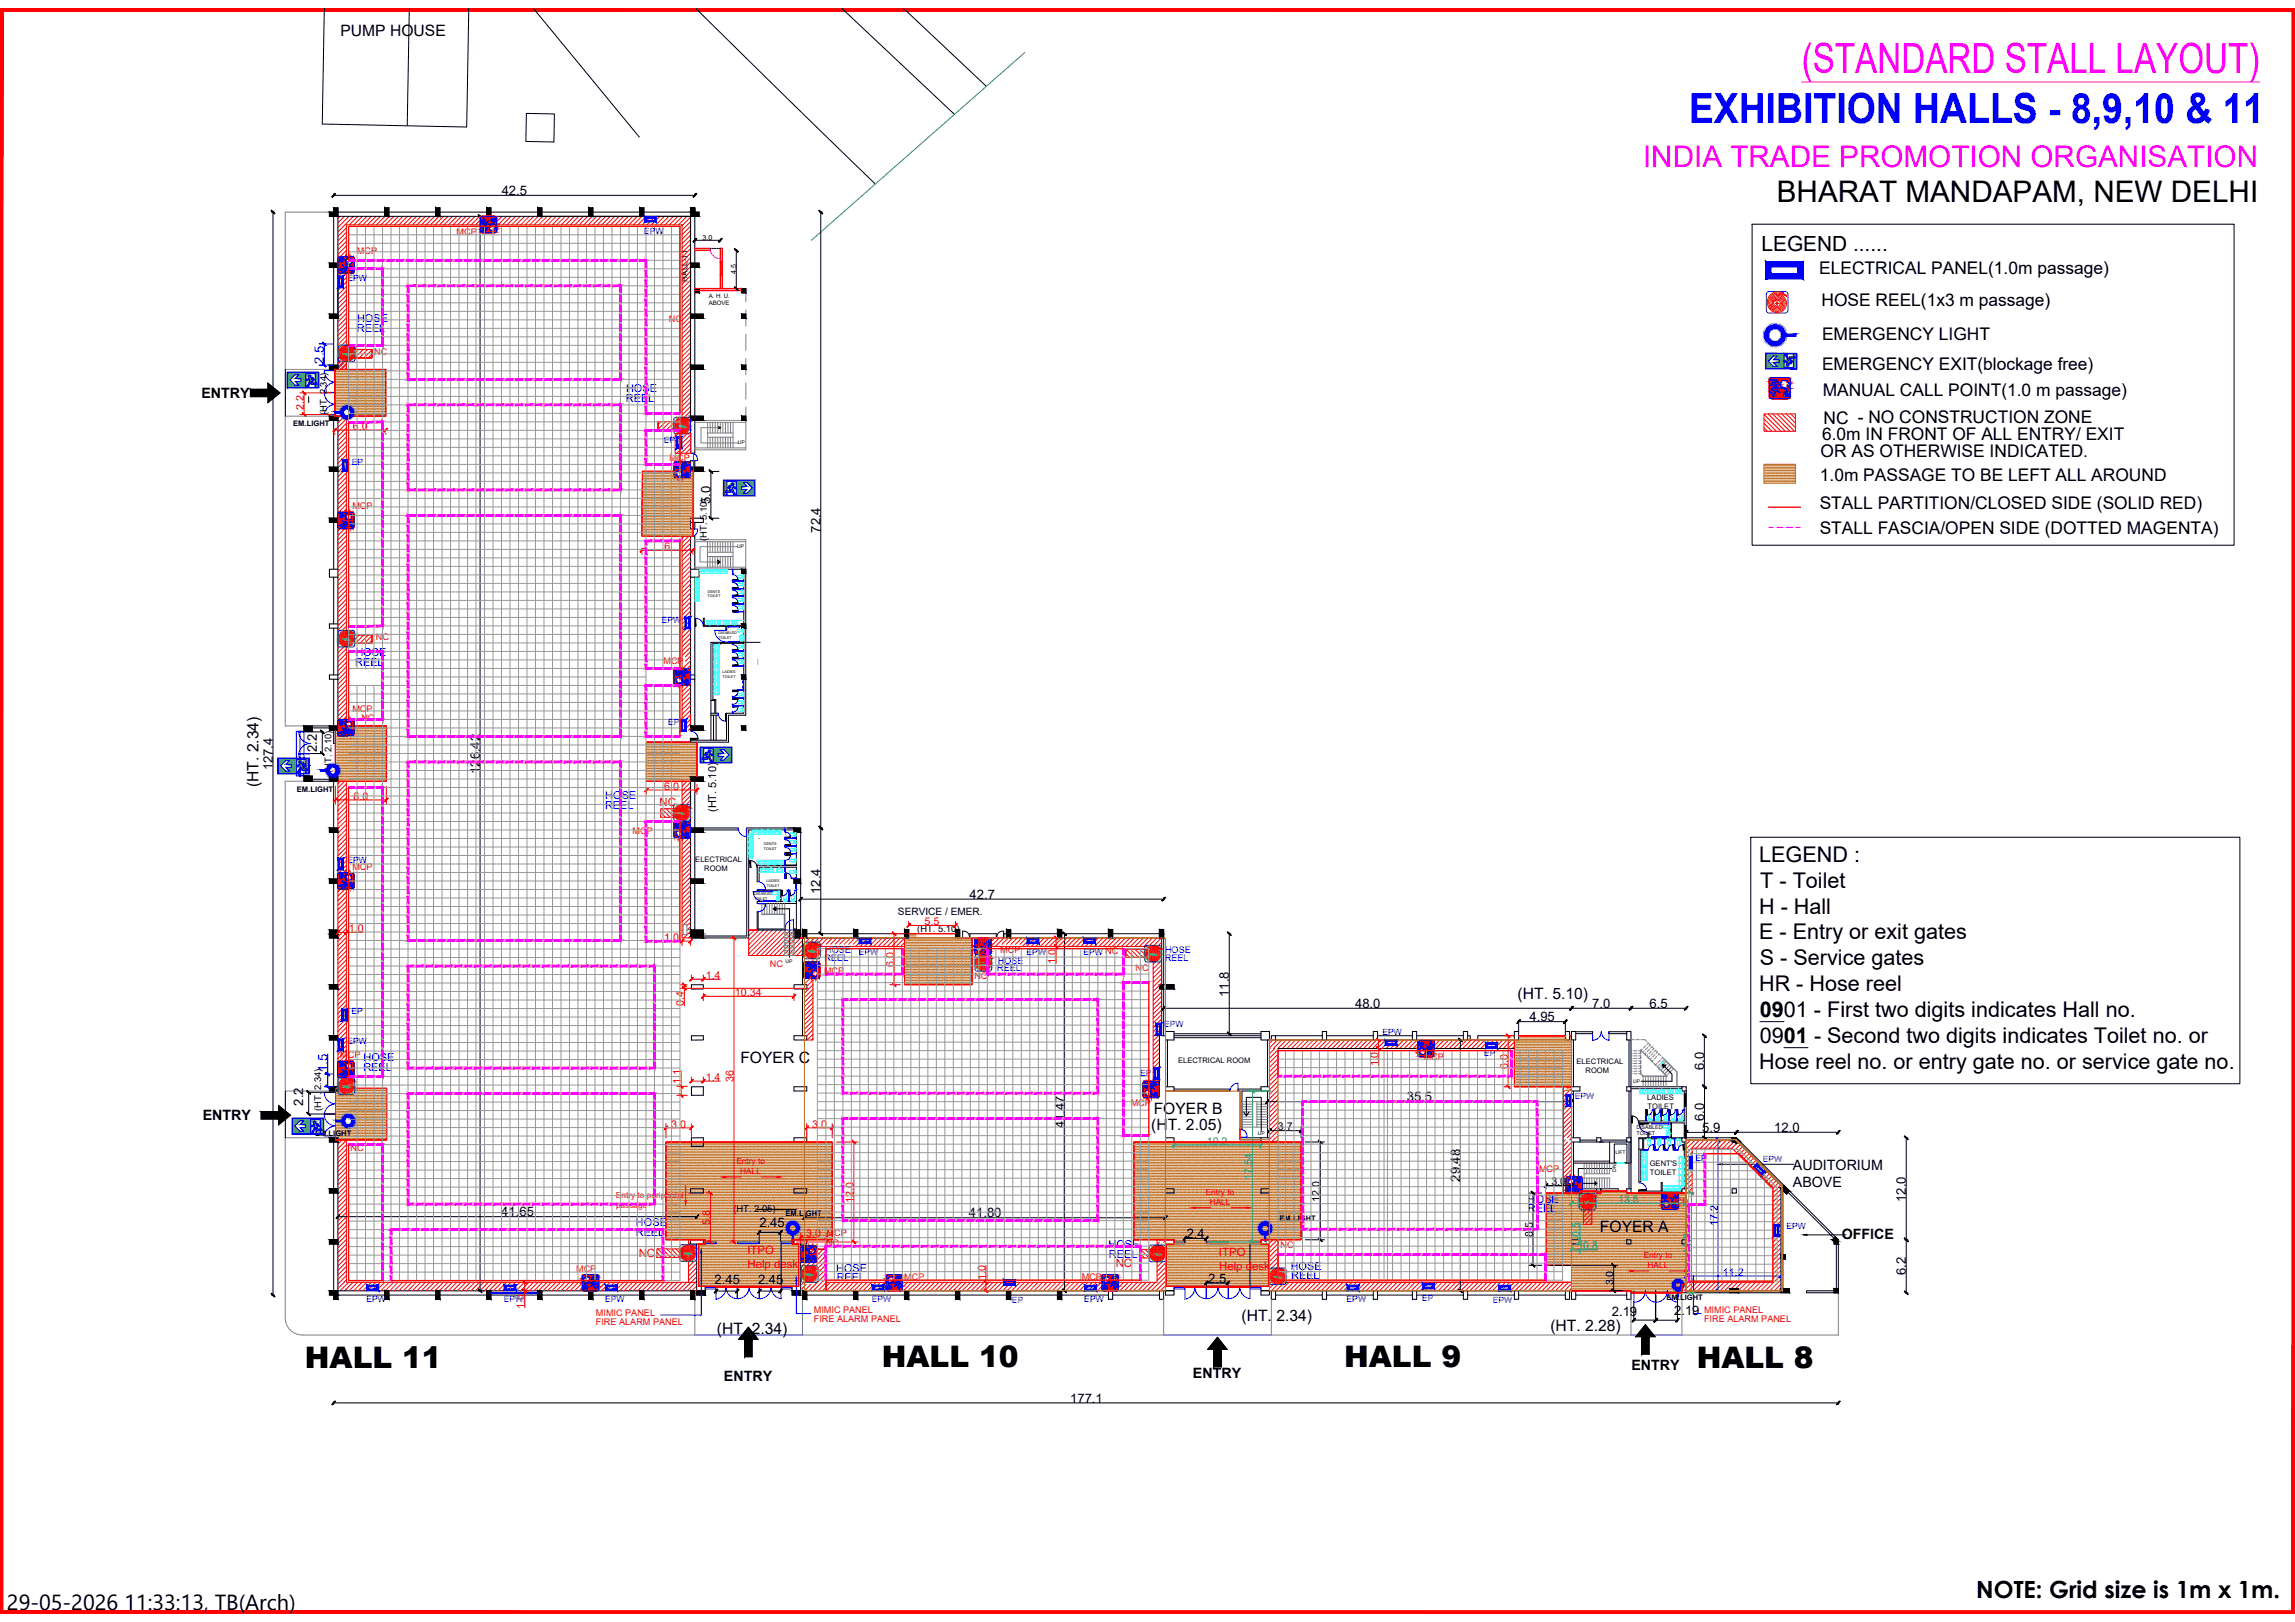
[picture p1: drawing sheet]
<svg xmlns="http://www.w3.org/2000/svg" width="841mm" height="594mm" viewBox="0 0 841 594" stroke-linecap="round" stroke-linejoin="round" font-family="sans-serif">
<defs><g id="words">
<text font-size="15.2" fill="#f0f" x="660.3" y="26.8">(STANDARD STALL LAYOUT)</text>
<text font-size="15.2" fill="#00f" x="619" y="45.1">EXHIBITION HALLS - 8,9,10 &amp; 11</text>
<text font-size="10.9" fill="#f0f" x="602.1" y="61">INDIA TRADE PROMOTION ORGANISATION</text>
<g font-size="10.9">
<text x="651.1" y="74">BHARAT MANDAPAM, NEW DELHI</text>
<text x="111.7" y="501.2">HALL 11</text>
<text x="323.1" y="500.6">HALL 10</text>
<text x="492.5" y="500.6">HALL 9</text>
<text x="621.8" y="500.9">HALL 8</text>
</g>
<text font-size="8.7" x="724.2" y="585.3">NOTE: Grid size is 1m x 1m.</text>
<text font-size="8" x="2.5" y="589.5">29-05-2026 11:33:13, TB(Arch)</text>
<g font-size="7.9">
<text x="644.7" y="315.7">LEGEND :</text>
<text x="645.1" y="325.2">T - Toilet</text>
<text x="644.6" y="334.6">H - Hall</text>
<text x="644.6" y="344">E - Entry or exit gates</text>
<text x="644.9" y="353.6">S - Service gates</text>
<text x="644.6" y="363">HR - Hose reel</text>
<text x="644.9" y="372.5">0901 - First two digits indicates Hall no.</text>
<text x="644.9" y="382.1">0901 - Second two digits indicates Toilet no. or</text>
<text x="644.6" y="391.5">Hose reel no. or entry gate no. or service gate no.</text>
</g>
<text font-size="7.6" x="645.5" y="92.1">LEGEND ......</text>
<g font-size="6.4">
<text x="666.7" y="100.4">ELECTRICAL PANEL(1.0m passage)</text>
<text x="667.5" y="112">HOSE REEL(1x3 m passage)</text>
<text x="667.7" y="124.6">EMERGENCY LIGHT</text>
<text x="667.7" y="135.6">EMERGENCY EXIT(blockage free)</text>
<text x="667.9" y="144.9">MANUAL CALL POINT(1.0 m passage)</text>
<text x="668.2" y="155.1">NC - NO CONSTRUCTION ZONE</text>
<text x="667.7" y="161.2">6.0m IN FRONT OF ALL ENTRY/ EXIT</text>
<text x="667.2" y="167.2">OR AS OTHERWISE INDICATED.</text>
<text x="666.9" y="176.2">1.0m PASSAGE TO BE LEFT ALL AROUND</text>
<text x="666.9" y="186.4">STALL PARTITION/CLOSED SIDE (SOLID RED)</text>
<text x="666.9" y="195.7">STALL FASCIA/OPEN SIDE (DOTTED MAGENTA)</text>
</g>
<g font-size="5.7">
<text x="124.8" y="13.2">PUMP HOUSE</text>
<text x="94.7" y="288.3" transform="rotate(-90 94.7 288.3)">(HT. 2.34)</text>
<text x="556.2" y="365.9">(HT. 5.10)</text>
<text x="271.3" y="389.5">FOYER C</text>
<text x="422.8" y="407.9">FOYER B</text>
<text x="421.9" y="413.9">(HT. 2.05)</text>
<text x="586.3" y="451.2">FOYER A</text>
<text x="455" y="483.8">(HT. 2.34)</text>
<text x="262.7" y="488.4">(HT. 2.34)</text>
<text x="568.1" y="487.7">(HT. 2.28)</text>
</g>
<g font-size="5.2">
<text x="73.8" y="145.7">ENTRY</text>
<text x="74.3" y="410.3">ENTRY</text>
<text x="657" y="428.5">AUDITORIUM</text>
<text x="657" y="434.8">ABOVE</text>
<text x="674.9" y="453.8">OFFICE</text>
<text x="597.9" y="501.9">ENTRY</text>
<text x="265.3" y="505.7">ENTRY</text>
<text x="437.2" y="504.6">ENTRY</text>
</g>
<g font-size="4.8">
<text x="183.9" y="71.4">42.5</text>
<text x="260.4" y="184.5" transform="rotate(-90 260.4 184.5)">5.0</text>
<text x="300.7" y="195.1" transform="rotate(-90 300.7 195.1)">72.4</text>
<text x="116.1" y="275.5" transform="rotate(-90 116.1 275.5)">2.2</text>
<text x="100" y="282.1" transform="rotate(-90 100 282.1)">127.4</text>
<text x="175.8" y="283.5" transform="rotate(-90 175.8 283.5)">126.42</text>
<text x="300.7" y="327.4" transform="rotate(-90 300.7 327.4)">12.4</text>
<text x="355.3" y="329.3">42.7</text>
<text x="450.3" y="365.1" transform="rotate(-90 450.3 365.1)">11.8</text>
<text x="496.6" y="369.2">48.0</text>
<text x="583.5" y="369.2">7.0</text>
<text x="604.5" y="369.2">6.5</text>
<text x="560.5" y="374.1">4.95</text>
<text x="624.4" y="392" transform="rotate(-90 624.4 392)">6.0</text>
<text x="111.1" y="405" transform="rotate(-90 111.1 405)">2.2</text>
<text x="515.5" y="403.4">35.5</text>
<text x="390" y="413.3" transform="rotate(-90 390 413.3)">41.47</text>
<text x="624.5" y="410.7" transform="rotate(-90 624.5 410.7)">6.0</text>
<text x="623.8" y="414.6">5.9</text>
<text x="650.2" y="414.6">12.0</text>
<text x="535" y="432.8" transform="rotate(-90 535 432.8)">29.48</text>
<text x="698.4" y="440.2" transform="rotate(-90 698.4 440.2)">12.0</text>
<text x="183.7" y="445.5">41.65</text>
<text x="278.3" y="449.5">2.45</text>
<text x="355.1" y="445.9">41.80</text>
<text x="434.9" y="453.6">2.4</text>
<text x="698.4" y="467.1" transform="rotate(-90 698.4 467.1)">6.2</text>
<text x="261.9" y="470.1">2.45</text>
<text x="277.8" y="470.1">2.45</text>
<text x="442.7" y="469.8">2.5</text>
<text x="590.7" y="482">2.19</text>
<text x="613.5" y="481.5">2.19</text>
<text x="392.2" y="513.8">177.1</text>
</g>
<g font-size="4.8" fill="#00f">
<text x="118.7" y="133.2" transform="rotate(-90 118.7 133.2)">2.5</text>
<text x="120" y="392.6" transform="rotate(-90 120 392.6)">1.5</text>
</g>
<g font-size="4.2" fill="#f00">
<text x="241.7" y="295.3">NC</text>
<text x="234.1" y="460.5">NC</text>
<text x="273.9" y="459.4">ITPO</text>
<text x="446.7" y="460">ITPO</text>
<text x="273.9" y="464.4">Help desk</text>
<text x="408.9" y="464.1">NC</text>
<text x="446.8" y="465">Help desk</text>
</g>
<g font-size="4" fill="#00f">
<text x="130.8" y="118.1">HOSE</text>
<text x="130.8" y="121.8">REEL</text>
<text x="229.4" y="143.5">HOSE</text>
<text x="229.3" y="147.2">REEL</text>
<text x="130.2" y="243.8">REEL</text>
<text x="130.2" y="240.1">HOSE</text>
<text x="221.8" y="292.8">HOSE</text>
<text x="221.7" y="296.5">REEL</text>
<text x="133.2" y="388.4">HOSE</text>
<text x="133.2" y="392.2">REEL</text>
<text x="559.9" y="443.9">REEL</text>
<text x="559.9" y="440.6">HOSE</text>
<text x="233.1" y="449.1">HOSE</text>
<text x="233" y="452.8">REEL</text>
<text x="406.2" y="457.1">HOSE</text>
<text x="406.4" y="460.6">REEL</text>
<text x="306.4" y="465.7">HOSE</text>
<text x="473" y="465.2">HOSE</text>
<text x="306.6" y="469.2">REEL</text>
<text x="473.2" y="468.4">REEL</text>
</g>
<text font-size="4" x="262.4" y="297.4" transform="rotate(-90 262.4 297.4)">(HT. 5.10)</text>
<g font-size="3.9" fill="#f00">
<text x="111.4" y="150.1" transform="rotate(-90 111.4 150.1)">2.2</text>
<text x="129.3" y="157.4">6.0</text>
<text x="243.5" y="201.4">6</text>
<text x="129.5" y="292.9">6.0</text>
<text x="243.4" y="289.2">6.0</text>
<text x="127.8" y="341.4">1.0</text>
<text x="338.8" y="338.9">5.5</text>
<text x="243.4" y="344.6">1.0</text>
<text x="386.9" y="353.2" transform="rotate(-90 386.9 353.2)">1.0</text>
<text x="258.6" y="358.6">1.4</text>
<text x="327.5" y="354" transform="rotate(-90 327.5 354)">6.0</text>
<text x="269.3" y="364.8">10.34</text>
<text x="250.6" y="368.5" transform="rotate(-90 250.6 368.5)">0.4</text>
<text x="258.6" y="395.9">1.4</text>
<text x="505" y="390.6" transform="rotate(-90 505 390.6)">1.0</text>
<text x="552.6" y="391.4" transform="rotate(-90 552.6 391.4)">6.0</text>
<text x="249.5" y="397" transform="rotate(-90 249.5 397)">1.1</text>
<text x="268.8" y="396.4" transform="rotate(-90 268.8 396.4)">36</text>
<text x="246" y="413">3.0</text>
<text x="297.6" y="413">3.0</text>
<text x="312.8" y="440.5" transform="rotate(-90 312.8 440.5)">12.0</text>
<text x="260.2" y="448.6" transform="rotate(-90 260.2 448.6)">5.8</text>
<text x="295.4" y="453.1">3.0</text>
<text x="361.2" y="468.8" transform="rotate(-90 361.2 468.8)">1.0</text>
<text x="192.2" y="479.3" transform="rotate(-90 192.2 479.3)">1.0</text>
</g>
<g font-size="3.9">
<text x="468.3" y="414">3.7</text>
<text x="568.5" y="434.1">3.0</text>
<text x="483.7" y="440.1" transform="rotate(-90 483.7 440.1)">12.0</text>
<text x="561.7" y="452.9" transform="rotate(-90 561.7 452.9)">8.5</text>
<text x="591.2" y="470.8" transform="rotate(-90 591.2 470.8)">3.0</text>
</g>
<g font-size="3.9" fill="#00dd6e">
<text x="442.2" y="419.3">10.2</text>
<text x="458.9" y="432.3" transform="rotate(-90 458.9 432.3)">17.54</text>
<text x="593" y="440.6">13.5</text>
<text x="578.9" y="452.9" transform="rotate(-90 578.9 452.9)">0.5</text>
<text x="580.1" y="457.6">0.8</text>
<text x="619.8" y="459.2" transform="rotate(-90 619.8 459.2)">11.7</text>
</g>
<g font-size="3.9" fill="#00f">
<text x="629.5" y="449" transform="rotate(-90 629.5 449)">17.2</text>
<text x="631.4" y="467.3">11.2</text>
</g>
<text font-size="3.7" x="329.1" y="335.3">SERVICE / EMER.</text>
<g font-size="3.4">
<text x="119.8" y="152.1" transform="rotate(-90 119.8 152.1)">(HT. 2.34)</text>
<text x="259" y="198.1" transform="rotate(-90 259 198.1)">(HT. 5.10)</text>
<text x="121.5" y="283" transform="rotate(-90 121.5 283)">(HT. 2.10)</text>
<text x="336.1" y="341.5">(HT. 5.10)</text>
<text x="117.7" y="406.9" transform="rotate(-90 117.7 406.9)">(HT. 2.34)</text>
<text x="268.7" y="444">(HT. 2.05)</text>
</g>
<g font-size="3.3" fill="#f00">
<text x="167.3" y="86.2">MCP</text>
<text x="130.8" y="93">MCP</text>
<text x="245.1" y="118">NC</text>
<text x="137.1" y="130.1">NC</text>
<text x="245.4" y="168.8">MCP</text>
<text x="129.1" y="186.6">MCP</text>
<text x="137.8" y="234.5">NC</text>
<text x="243.1" y="243.1">MCP</text>
<text x="129.1" y="260.9">MCP</text>
<text x="132.4" y="264.1">NC</text>
<text x="231.8" y="305.4">MCP</text>
<text x="129.1" y="318.6">MCP</text>
<text x="366.6" y="348.9">MCP</text>
<text x="282.1" y="354">NC</text>
<text x="302" y="356.6">MCP</text>
<text x="357.1" y="358.5">NC</text>
<text x="416.2" y="355.5">NC</text>
<text x="124.7" y="387.6">MCP</text>
<text x="521.7" y="388.1">MCP</text>
<text x="414.4" y="405.1">MCP</text>
<text x="128.5" y="421.6">NC</text>
<text x="564" y="429.3">MCP</text>
<text x="611.3" y="441.3">MCP</text>
<text x="302.9" y="452.8">MCP</text>
<text x="302.7" y="456.3">NC</text>
<text x="469.3" y="456.9">NC</text>
<text x="211.1" y="466.1">MCP</text>
<text x="331.3" y="468.8">MCP</text>
<text x="396.4" y="468.8">MCP</text>
<text x="218.4" y="482">MIMIC PANEL</text>
<text x="218.4" y="485.3">FIRE ALARM PANEL</text>
<text x="298.2" y="481">MIMIC PANEL</text>
<text x="298.2" y="484.3">FIRE ALARM PANEL</text>
<text x="624.5" y="481">MIMIC PANEL</text>
<text x="624.5" y="484.3">FIRE ALARM PANEL</text>
</g>
<g font-size="3.3" fill="#00f">
<text x="302.2" y="351.8">REEL</text>
<text x="302.4" y="348.9">HOSE</text>
<text x="365.7" y="352.9">HOSE</text>
<text x="426.9" y="351.8">REEL</text>
<text x="427" y="348.9">HOSE</text>
<text x="365.4" y="355.8">REEL</text>
</g>
<g font-size="3.1" fill="#00f">
<text x="236" y="85.6">EPW</text>
<text x="127.3" y="103">EPW</text>
<text x="243.2" y="162.2">EP</text>
<text x="128.9" y="170.2">EP</text>
<text x="242.5" y="228.2">EPW</text>
<text x="244.9" y="265.6">EP</text>
<text x="127.3" y="316.2">EPW</text>
<text x="314.7" y="349.9">EPW</text>
<text x="376.2" y="349.9">EPW</text>
<text x="397" y="349.9">EPW NC</text>
<text x="128.8" y="371.5">EP</text>
<text x="426.6" y="376.1">EPW</text>
<text x="127.3" y="382.5">EPW</text>
<text x="506.6" y="379.2">EPW</text>
<text x="543.8" y="386.9">EP</text>
<text x="417.8" y="393.9">EP</text>
<text x="577.1" y="402.6">EPW</text>
<text x="621.3" y="425.4">EP</text>
<text x="646" y="425.6">EPW</text>
<text x="654.7" y="450.3">EPW</text>
<text x="134.3" y="477">EPW</text>
<text x="184.6" y="477">EPW</text>
<text x="221.7" y="477">EPW</text>
<text x="319.5" y="477">EPW</text>
<text x="370.9" y="477.2">EP</text>
<text x="397.4" y="477">EPW</text>
<text x="493.5" y="477">EPW</text>
<text x="521.1" y="476.3">EP</text>
<text x="547" y="477.2">EPW</text>
</g>
<text font-size="3" x="252" y="103.1" transform="rotate(-90 252 103.1)">HALL-11</text>
<g font-size="3" fill="#f00">
<text x="269.8" y="426.4">Entry to</text>
<text x="271.3" y="430.1">HALL</text>
<text x="441.9" y="437.7">Entry to</text>
<text x="225.7" y="438.9">Entry to peripheral</text>
<text x="225.8" y="442.5">passage</text>
<text x="443.3" y="441.3">HALL</text>
<text x="602.4" y="460.9">Entry to</text>
<text x="603.8" y="464.5">HALL</text>
</g>
<g font-size="2.8">
<text x="107.4" y="156.1">EM.LIGHT</text>
<text x="108.8" y="290.2">EM.LIGHT</text>
<text x="254.8" y="315.7">ELECTRICAL</text>
<text x="258.1" y="319">ROOM</text>
<text x="431.7" y="389.4">ELECTRICAL ROOM</text>
<text x="577.8" y="389.7">ELECTRICAL</text>
<text x="581.1" y="393">ROOM</text>
<text x="603.6" y="402.9">LADIES</text>
<text x="603.7" y="406.2">TOILET</text>
<text x="115.5" y="416.3">EM.LIGHT</text>
<text x="604.6" y="426.9">GENT'S</text>
<text x="604.6" y="430.2">TOILET</text>
<text x="287.9" y="445.3">EM.LIGHT</text>
<text x="468.9" y="447.4">EM.LIGHT</text>
<text x="610.7" y="476.2">EM.LIGHT</text>
</g>
<g font-size="2.6">
<text x="257.5" y="87.9">3.0</text>
<text x="269.7" y="100.5" transform="rotate(-90 269.7 100.5)">4.5</text>
</g>
<g font-size="2.2">
<text x="259.7" y="109.2">A. H. U.</text>
<text x="259.7" y="111.9">ABOVE</text>
</g>
<g font-size="1.9">
<text x="599.7" y="413.5">DISABLED</text>
<text x="599.8" y="415.8">TOILET</text>
</g>
<g font-size="1.8">
<text x="270.4" y="162.8">UP</text>
<text x="270.1" y="200.7">UP</text>
<text x="287.9" y="352.5">UP</text>
<text x="598.5" y="396.7">UP</text>
<text x="461" y="415.9">UP</text>
<text x="592" y="422.6">LIFT</text>
<text x="592.2" y="429.2" transform="rotate(-90 592.2 429.2)">DN</text>
</g>
<g font-size="1.4">
<text x="259.3" y="217">GENTS</text>
<text x="259.3" y="218.7">TOILET</text>
<text x="263.3" y="232.3">DISABLED</text>
<text x="263.4" y="234">TOILET</text>
<text x="264.8" y="246.6">LADIES</text>
<text x="264.8" y="248.3">TOILET</text>
<text x="279.9" y="309.5">GENTS</text>
<text x="279.9" y="311.2">TOILET</text>
<text x="280.9" y="323.2">LADIES</text>
<text x="276.4" y="327.8">DISABLED</text>
<text x="276.5" y="329.5">TOILET</text>
<text x="281" y="324.9">TOILET</text>
</g>
</g></defs>
<!-- layer: HATCH -->
<g fill="none" stroke="#b85c00" stroke-width=".37">
<path d="M122.9 136.1h.1M122.9 137.3h.1M122.9 138.4h.1M122.9 139.6h.1M123.2 135.5h.1M123.2 136.7h.1M123.2 137.9h.1M123.2 139h.1M123.5 136.1h.1M123.5 137.3h.1M123.5 138.4h.1M123.5 139.6h.1"/>
<path d="M123.7 135.5h.1M123.7 136.7h.1M123.7 137.9h.1M123.7 139h.1M124 136.1h.1M124 137.3h.1M124 138.4h.1M124 139.6h.1M124.3 135.5h.1M124.3 136.7h.1M124.3 137.9h.1M124.3 139h.1"/>
<path d="M124.6 136.1h.1M124.6 137.3h.1M124.6 138.4h.1M124.6 139.6h.1M124.9 135.5h.1M124.9 136.7h.1M124.9 137.9h.1M124.9 139h.1M125.2 136.1h.1M125.2 137.3h.1M125.2 138.4h.1M125.2 139.6h.1"/>
<path d="M125.5 135.5h.1M125.5 136.7h.1M125.5 137.9h.1M125.5 139h.1M125.8 136.1h.1M125.8 137.3h.1M125.8 138.4h.1M125.8 139.6h.1M126.1 135.5h.1M126.1 136.7h.1M126.1 137.9h.1M126.1 139h.1"/>
<path d="M126.4 136.1h.1M126.4 137.3h.1M126.4 138.4h.1M126.4 139.6h.1M126.7 135.5h.1M126.7 136.7h.1M126.7 137.9h.1M126.7 139h.1M127 136.1h.1M127 137.3h.1M127 138.4h.1M127 139.6h.1"/>
<path d="M127.2 135.5h.1M127.2 136.7h.1M127.2 137.9h.1M127.2 139h.1M127.5 136.1h.1M127.5 137.3h.1M127.5 138.4h.1M127.5 139.6h.1M127.8 135.5h.1M127.8 136.7h.1M127.8 137.9h.1M127.8 139h.1"/>
<path d="M128.1 136.1h.1M128.1 137.3h.1M128.1 138.4h.1M128.1 139.6h.1M128.4 135.5h.1M128.4 136.7h.1M128.4 137.9h.1M128.4 139h.1M128.7 136.1h.1M128.7 137.3h.1M128.7 138.4h.1M128.7 139.6h.1"/>
<path d="M129 135.5h.1M129 136.7h.1M129 137.9h.1M129 139h.1M129.3 136.1h.1M129.3 137.3h.1M129.3 138.4h.1M129.3 139.6h.1M129.6 135.5h.1M129.6 136.7h.1M129.6 137.9h.1M129.6 139h.1"/>
<path d="M129.9 136.1h.1M129.9 137.3h.1M129.9 138.4h.1M129.9 139.6h.1M130.2 135.5h.1M130.2 136.7h.1M130.2 137.9h.1M130.2 139h.1M130.5 136.1h.1M130.5 137.3h.1M130.5 138.4h.1M130.5 139.6h.1"/>
<path d="M130.7 135.5h.1M130.7 136.7h.1M130.7 137.9h.1M130.7 139h.1M131 136.1h.1M131 137.3h.1M131 138.4h.1M131 139.6h.1M131.3 135.5h.1M131.3 136.7h.1M131.3 137.9h.1M131.3 139h.1"/>
<path d="M131.6 136.1h.1M131.6 137.3h.1M131.6 138.4h.1M131.6 139.6h.1M131.9 135.5h.1M131.9 136.7h.1M131.9 137.9h.1M131.9 139h.1M132.2 136.1h.1M132.2 137.3h.1M132.2 138.4h.1M132.2 139.6h.1"/>
<path d="M132.5 135.5h.1M132.5 136.7h.1M132.5 137.9h.1M132.5 139h.1M132.8 136.1h.1M132.8 137.3h.1M132.8 138.4h.1M132.8 139.6h.1M133.1 135.5h.1M133.1 136.7h.1M133.1 137.9h.1M133.1 139h.1"/>
<path d="M133.4 136.1h.1M133.4 137.3h.1M133.4 138.4h.1M133.4 139.6h.1M133.7 135.5h.1M133.7 136.7h.1M133.7 137.9h.1M133.7 139h.1M134 136.1h.1M134 137.3h.1M134 138.4h.1M134 139.6h.1"/>
<path d="M134.2 135.5h.1M134.2 136.7h.1M134.2 137.9h.1M134.2 139h.1M134.5 136.1h.1M134.5 137.3h.1M134.5 138.4h.1M134.5 139.6h.1M134.8 135.5h.1M134.8 136.7h.1M134.8 137.9h.1M134.8 139h.1"/>
<path d="M135.1 136.1h.1M135.1 137.3h.1M135.1 138.4h.1M135.1 139.6h.1M135.4 135.5h.1M135.4 136.7h.1M135.4 137.9h.1M135.4 139h.1M135.7 136.1h.1M135.7 137.3h.1M135.7 138.4h.1M135.7 139.6h.1"/>
<path d="M136 135.5h.1M136 136.7h.1M136 137.9h.1M136 139h.1M136.3 136.1h.1M136.3 137.3h.1M136.3 138.4h.1M136.3 139.6h.1M136.6 135.5h.1M136.6 136.7h.1M136.6 137.9h.1M136.6 139h.1"/>
<path d="M136.9 136.1h.1M136.9 137.3h.1M136.9 138.4h.1M136.9 139.6h.1M137.2 135.5h.1M137.2 136.7h.1M137.2 137.9h.1M137.2 139h.1M137.5 136.1h.1M137.5 137.3h.1M137.5 138.4h.1M137.5 139.6h.1"/>
<path d="M137.8 135.5h.1M137.8 136.7h.1M137.8 137.9h.1M137.8 139h.1M138 136.1h.1M138 137.3h.1M138 138.4h.1M138 139.6h.1M138.3 135.5h.1M138.3 136.7h.1M138.3 137.9h.1M138.3 139h.1"/>
<path d="M138.6 136.1h.1M138.6 137.3h.1M138.6 138.4h.1M138.6 139.6h.1M138.9 135.5h.1M138.9 136.7h.1M138.9 137.9h.1M138.9 139h.1M139.2 136.1h.1M139.2 137.3h.1M139.2 138.4h.1M139.2 139.6h.1"/>
<path d="M139.5 135.5h.1M139.5 136.7h.1M139.5 137.9h.1M139.5 139h.1M139.8 136.1h.1M139.8 137.3h.1M139.8 138.4h.1M139.8 139.6h.1M140.1 135.5h.1M140.1 136.7h.1M140.1 137.9h.1M140.1 139h.1"/>
<path d="M140.4 136.1h.1M140.4 137.3h.1M140.4 138.4h.1M140.4 139.6h.1M140.7 135.5h.1M140.7 136.7h.1M140.7 137.9h.1M140.7 139h.1M141 136.1h.1M141 137.3h.1M141 138.4h.1M141 139.6h.1"/>
<path d="M141.3 135.5h.1M141.3 136.7h.1M141.3 137.9h.1M141.3 139h.1M122.9 140.8h.1M122.9 141.9h.1M122.9 143.1h.1M122.9 144.3h.1M122.9 145.4h.1M122.9 146.6h.1M122.9 147.8h.1M122.9 148.9h.1"/>
<path d="M122.9 150.1h.1M123.2 140.2h.1M123.2 141.4h.1M123.2 142.5h.1M123.2 143.7h.1M123.2 144.9h.1M123.2 146h.1M123.2 147.2h.1M123.2 148.4h.1M123.2 149.5h.1M123.2 150.7h.1M123.5 140.8h.1"/>
<path d="M123.5 141.9h.1M123.5 143.1h.1M123.5 144.3h.1M123.5 145.4h.1M123.5 146.6h.1M123.5 147.8h.1M123.5 148.9h.1M123.5 150.1h.1M123.7 140.2h.1M123.7 141.4h.1M123.7 142.5h.1M123.7 143.7h.1"/>
<path d="M123.7 144.9h.1M123.7 146h.1M123.7 147.2h.1M123.7 148.4h.1M123.7 149.5h.1M123.7 150.7h.1M124 140.8h.1M124 141.9h.1M124 143.1h.1M124 144.3h.1M124 145.4h.1M124 146.6h.1"/>
<path d="M124 147.8h.1M124 148.9h.1M124 150.1h.1M124.3 140.2h.1M124.3 141.4h.1M124.3 142.5h.1M124.3 143.7h.1M124.3 144.9h.1M124.3 146h.1M124.3 147.2h.1M124.3 148.4h.1M124.3 149.5h.1"/>
<path d="M124.3 150.7h.1M124.6 140.8h.1M124.6 141.9h.1M124.6 143.1h.1M124.6 144.3h.1M124.6 145.4h.1M124.6 146.6h.1M124.6 147.8h.1M124.6 148.9h.1M124.6 150.1h.1M124.9 140.2h.1M124.9 141.4h.1"/>
<path d="M124.9 142.5h.1M124.9 143.7h.1M124.9 144.9h.1M124.9 146h.1M124.9 147.2h.1M124.9 148.4h.1M124.9 149.5h.1M124.9 150.7h.1M125.2 140.8h.1M125.2 141.9h.1M125.2 143.1h.1M125.2 144.3h.1"/>
<path d="M125.2 145.4h.1M125.2 146.6h.1M125.2 147.8h.1M125.2 148.9h.1M125.2 150.1h.1M125.5 140.2h.1M125.5 141.4h.1M125.5 142.5h.1M125.5 143.7h.1M125.5 144.9h.1M125.5 146h.1M125.5 147.2h.1"/>
<path d="M125.5 148.4h.1M125.5 149.5h.1M125.8 140.8h.1M125.8 141.9h.1M125.8 143.1h.1M125.8 144.3h.1M125.8 145.4h.1M125.8 146.6h.1M125.8 147.8h.1M125.8 148.9h.1M126.1 140.2h.1M126.1 141.4h.1"/>
<path d="M126.1 142.5h.1M126.1 143.7h.1M126.1 144.9h.1M126.1 146h.1M126.1 147.2h.1M126.1 148.4h.1M126.4 140.8h.1M126.4 141.9h.1M126.4 143.1h.1M126.4 144.3h.1M126.4 145.4h.1M126.4 146.6h.1"/>
<path d="M126.4 147.8h.1M126.4 148.9h.1M126.7 140.2h.1M126.7 141.4h.1M126.7 142.5h.1M126.7 143.7h.1M126.7 144.9h.1M126.7 146h.1M126.7 147.2h.1M126.7 148.4h.1M127 140.8h.1M127 141.9h.1"/>
<path d="M127 143.1h.1M127 144.3h.1M127 145.4h.1M127 146.6h.1M127 147.8h.1M127 148.9h.1M127.2 140.2h.1M127.2 141.4h.1M127.2 142.5h.1M127.2 143.7h.1M127.2 144.9h.1M127.2 146h.1"/>
<path d="M127.2 147.2h.1M127.2 148.4h.1M127.5 140.8h.1M127.5 141.9h.1M127.5 143.1h.1M127.5 144.3h.1M127.5 145.4h.1M127.5 146.6h.1M127.5 147.8h.1M127.5 148.9h.1M127.8 140.2h.1M127.8 141.4h.1"/>
<path d="M127.8 142.5h.1M127.8 143.7h.1M127.8 144.9h.1M127.8 146h.1M127.8 147.2h.1M127.8 148.4h.1M128.1 140.8h.1M128.1 141.9h.1M128.1 143.1h.1M128.1 144.3h.1M128.1 145.4h.1M128.1 146.6h.1"/>
<path d="M128.1 147.8h.1M128.1 148.9h.1M128.4 140.2h.1M128.4 141.4h.1M128.4 142.5h.1M128.4 143.7h.1M128.4 144.9h.1M128.4 146h.1M128.4 147.2h.1M128.4 148.4h.1M128.4 149.5h.1M128.7 140.8h.1"/>
<path d="M128.7 141.9h.1M128.7 143.1h.1M128.7 144.3h.1M128.7 145.4h.1M128.7 146.6h.1M128.7 147.8h.1M128.7 148.9h.1M129 140.2h.1M129 141.4h.1M129 142.5h.1M129 143.7h.1M129 144.9h.1"/>
<path d="M129 146h.1M129 147.2h.1M129 148.4h.1M129 149.5h.1M129 151.9h.1M129.3 140.8h.1M129.3 141.9h.1M129.3 143.1h.1M129.3 144.3h.1M129.3 145.4h.1M129.3 146.6h.1M129.3 147.8h.1"/>
<path d="M129.3 148.9h.1M129.3 150.1h.1M129.3 151.3h.1M129.6 140.2h.1M129.6 141.4h.1M129.6 142.5h.1M129.6 143.7h.1M129.6 144.9h.1M129.6 146h.1M129.6 147.2h.1M129.6 148.4h.1M129.6 149.5h.1"/>
<path d="M129.6 150.7h.1M129.6 151.9h.1M129.9 140.8h.1M129.9 141.9h.1M129.9 143.1h.1M129.9 144.3h.1M129.9 145.4h.1M129.9 146.6h.1M129.9 147.8h.1M129.9 148.9h.1M129.9 150.1h.1M129.9 151.3h.1"/>
<path d="M130.2 140.2h.1M130.2 141.4h.1M130.2 142.5h.1M130.2 143.7h.1M130.2 144.9h.1M130.2 146h.1M130.2 147.2h.1M130.2 148.4h.1M130.2 149.5h.1M130.2 150.7h.1M130.2 151.9h.1M130.5 140.8h.1"/>
<path d="M130.5 141.9h.1M130.5 143.1h.1M130.5 144.3h.1M130.5 145.4h.1M130.5 146.6h.1M130.5 147.8h.1M130.5 148.9h.1M130.5 150.1h.1M130.5 151.3h.1M130.7 140.2h.1M130.7 141.4h.1M130.7 142.5h.1"/>
<path d="M130.7 143.7h.1M130.7 144.9h.1M130.7 146h.1M130.7 147.2h.1M130.7 148.4h.1M130.7 149.5h.1M130.7 150.7h.1M130.7 151.9h.1M131 140.8h.1M131 141.9h.1M131 143.1h.1M131 144.3h.1"/>
<path d="M131 145.4h.1M131 146.6h.1M131 147.8h.1M131 148.9h.1M131 150.1h.1M131 151.3h.1M131.3 140.2h.1M131.3 141.4h.1M131.3 142.5h.1M131.3 143.7h.1M131.3 144.9h.1M131.3 146h.1"/>
<path d="M131.3 147.2h.1M131.3 148.4h.1M131.3 149.5h.1M131.3 150.7h.1M131.3 151.9h.1M131.6 140.8h.1M131.6 141.9h.1M131.6 143.1h.1M131.6 144.3h.1M131.6 145.4h.1M131.6 146.6h.1M131.6 147.8h.1"/>
<path d="M131.6 148.9h.1M131.6 150.1h.1M131.6 151.3h.1M131.9 140.2h.1M131.9 141.4h.1M131.9 142.5h.1M131.9 143.7h.1M131.9 144.9h.1M131.9 146h.1M131.9 147.2h.1M131.9 148.4h.1M131.9 149.5h.1"/>
<path d="M131.9 150.7h.1M131.9 151.9h.1M132.2 140.8h.1M132.2 141.9h.1M132.2 143.1h.1M132.2 144.3h.1M132.2 145.4h.1M132.2 146.6h.1M132.2 147.8h.1M132.2 148.9h.1M132.2 150.1h.1M132.2 151.3h.1"/>
<path d="M132.5 140.2h.1M132.5 141.4h.1M132.5 142.5h.1M132.5 143.7h.1M132.5 144.9h.1M132.5 146h.1M132.5 147.2h.1M132.5 148.4h.1M132.5 149.5h.1M132.5 150.7h.1M132.5 151.9h.1M132.8 140.8h.1"/>
<path d="M132.8 141.9h.1M132.8 143.1h.1M132.8 144.3h.1M132.8 145.4h.1M132.8 146.6h.1M132.8 147.8h.1M132.8 148.9h.1M132.8 150.1h.1M132.8 151.3h.1M133.1 140.2h.1M133.1 141.4h.1M133.1 142.5h.1"/>
<path d="M133.1 143.7h.1M133.1 144.9h.1M133.1 146h.1M133.1 147.2h.1M133.1 148.4h.1M133.1 149.5h.1M133.1 150.7h.1M133.1 151.9h.1M133.4 140.8h.1M133.4 141.9h.1M133.4 143.1h.1M133.4 144.3h.1"/>
<path d="M133.4 145.4h.1M133.4 146.6h.1M133.4 147.8h.1M133.4 148.9h.1M133.4 150.1h.1M133.4 151.3h.1M133.7 140.2h.1M133.7 141.4h.1M133.7 142.5h.1M133.7 143.7h.1M133.7 144.9h.1M133.7 146h.1"/>
<path d="M133.7 147.2h.1M133.7 148.4h.1M133.7 149.5h.1M133.7 150.7h.1M133.7 151.9h.1M134 140.8h.1M134 141.9h.1M134 143.1h.1M134 144.3h.1M134 145.4h.1M134 146.6h.1M134 147.8h.1"/>
<path d="M134 148.9h.1M134 150.1h.1M134 151.3h.1M134.2 140.2h.1M134.2 141.4h.1M134.2 142.5h.1M134.2 143.7h.1M134.2 144.9h.1M134.2 146h.1M134.2 147.2h.1M134.2 148.4h.1M134.2 149.5h.1"/>
<path d="M134.2 150.7h.1M134.2 151.9h.1M134.5 140.8h.1M134.5 141.9h.1M134.5 143.1h.1M134.5 144.3h.1M134.5 145.4h.1M134.5 146.6h.1M134.5 147.8h.1M134.5 148.9h.1M134.5 150.1h.1M134.5 151.3h.1"/>
<path d="M134.8 140.2h.1M134.8 141.4h.1M134.8 142.5h.1M134.8 143.7h.1M134.8 144.9h.1M134.8 146h.1M134.8 147.2h.1M134.8 148.4h.1M134.8 149.5h.1M134.8 150.7h.1M134.8 151.9h.1M135.1 140.8h.1"/>
<path d="M135.1 141.9h.1M135.1 143.1h.1M135.1 144.3h.1M135.1 145.4h.1M135.1 146.6h.1M135.1 147.8h.1M135.1 148.9h.1M135.1 150.1h.1M135.1 151.3h.1M135.4 140.2h.1M135.4 141.4h.1M135.4 142.5h.1"/>
<path d="M135.4 143.7h.1M135.4 144.9h.1M135.4 146h.1M135.4 147.2h.1M135.4 148.4h.1M135.4 149.5h.1M135.4 150.7h.1M135.4 151.9h.1M135.7 140.8h.1M135.7 141.9h.1M135.7 143.1h.1M135.7 144.3h.1"/>
<path d="M135.7 145.4h.1M135.7 146.6h.1M135.7 147.8h.1M135.7 148.9h.1M135.7 150.1h.1M135.7 151.3h.1M136 140.2h.1M136 141.4h.1M136 142.5h.1M136 143.7h.1M136 144.9h.1M136 146h.1"/>
<path d="M136 147.2h.1M136 148.4h.1M136 149.5h.1M136 150.7h.1M136 151.9h.1M136.3 140.8h.1M136.3 141.9h.1M136.3 143.1h.1M136.3 144.3h.1M136.3 145.4h.1M136.3 146.6h.1M136.3 147.8h.1"/>
<path d="M136.3 148.9h.1M136.3 150.1h.1M136.3 151.3h.1M136.6 140.2h.1M136.6 141.4h.1M136.6 142.5h.1M136.6 143.7h.1M136.6 144.9h.1M136.6 146h.1M136.6 147.2h.1M136.6 148.4h.1M136.6 149.5h.1"/>
<path d="M136.6 150.7h.1M136.6 151.9h.1M136.9 140.8h.1M136.9 141.9h.1M136.9 143.1h.1M136.9 144.3h.1M136.9 145.4h.1M136.9 146.6h.1M136.9 147.8h.1M136.9 148.9h.1M136.9 150.1h.1M136.9 151.3h.1"/>
<path d="M137.2 140.2h.1M137.2 141.4h.1M137.2 142.5h.1M137.2 143.7h.1M137.2 144.9h.1M137.2 146h.1M137.2 147.2h.1M137.2 148.4h.1M137.2 149.5h.1M137.2 150.7h.1M137.2 151.9h.1M137.5 140.8h.1"/>
<path d="M137.5 141.9h.1M137.5 143.1h.1M137.5 144.3h.1M137.5 145.4h.1M137.5 146.6h.1M137.5 147.8h.1M137.5 148.9h.1M137.5 150.1h.1M137.5 151.3h.1M137.8 140.2h.1M137.8 141.4h.1M137.8 142.5h.1"/>
<path d="M137.8 143.7h.1M137.8 144.9h.1M137.8 146h.1M137.8 147.2h.1M137.8 148.4h.1M137.8 149.5h.1M137.8 150.7h.1M137.8 151.9h.1M138 140.8h.1M138 141.9h.1M138 143.1h.1M138 144.3h.1"/>
<path d="M138 145.4h.1M138 146.6h.1M138 147.8h.1M138 148.9h.1M138 150.1h.1M138 151.3h.1M138.3 140.2h.1M138.3 141.4h.1M138.3 142.5h.1M138.3 143.7h.1M138.3 144.9h.1M138.3 146h.1"/>
<path d="M138.3 147.2h.1M138.3 148.4h.1M138.3 149.5h.1M138.3 150.7h.1M138.3 151.9h.1M138.6 140.8h.1M138.6 141.9h.1M138.6 143.1h.1M138.6 144.3h.1M138.6 145.4h.1M138.6 146.6h.1M138.6 147.8h.1"/>
<path d="M138.6 148.9h.1M138.6 150.1h.1M138.6 151.3h.1M138.9 140.2h.1M138.9 141.4h.1M138.9 142.5h.1M138.9 143.7h.1M138.9 144.9h.1M138.9 146h.1M138.9 147.2h.1M138.9 148.4h.1M138.9 149.5h.1"/>
<path d="M138.9 150.7h.1M138.9 151.9h.1M139.2 140.8h.1M139.2 141.9h.1M139.2 143.1h.1M139.2 144.3h.1M139.2 145.4h.1M139.2 146.6h.1M139.2 147.8h.1M139.2 148.9h.1M139.2 150.1h.1M139.2 151.3h.1"/>
<path d="M139.5 140.2h.1M139.5 141.4h.1M139.5 142.5h.1M139.5 143.7h.1M139.5 144.9h.1M139.5 146h.1M139.5 147.2h.1M139.5 148.4h.1M139.5 149.5h.1M139.5 150.7h.1M139.5 151.9h.1M139.8 140.8h.1"/>
<path d="M139.8 141.9h.1M139.8 143.1h.1M139.8 144.3h.1M139.8 145.4h.1M139.8 146.6h.1M139.8 147.8h.1M139.8 148.9h.1M139.8 150.1h.1M139.8 151.3h.1M140.1 140.2h.1M140.1 141.4h.1M140.1 142.5h.1"/>
<path d="M140.1 143.7h.1M140.1 144.9h.1M140.1 146h.1M140.1 147.2h.1M140.1 148.4h.1M140.1 149.5h.1M140.1 150.7h.1M140.1 151.9h.1M140.4 140.8h.1M140.4 141.9h.1M140.4 143.1h.1M140.4 144.3h.1"/>
<path d="M140.4 145.4h.1M140.4 146.6h.1M140.4 147.8h.1M140.4 148.9h.1M140.4 150.1h.1M140.4 151.3h.1M140.7 140.2h.1M140.7 141.4h.1M140.7 142.5h.1M140.7 143.7h.1M140.7 144.9h.1M140.7 146h.1"/>
<path d="M140.7 147.2h.1M140.7 148.4h.1M140.7 149.5h.1M140.7 150.7h.1M140.7 151.9h.1M141 140.8h.1M141 141.9h.1M141 143.1h.1M141 144.3h.1M141 145.4h.1M141 146.6h.1M141 147.8h.1"/>
<path d="M141 148.9h.1M141 150.1h.1M141 151.3h.1M141.3 140.2h.1M141.3 141.4h.1M141.3 142.5h.1M141.3 143.7h.1M141.3 144.9h.1M141.3 146h.1M141.3 147.2h.1M141.3 148.4h.1M141.3 149.5h.1"/>
<path d="M141.3 150.7h.1M141.3 151.9h.1M235.6 173.5h.1M235.6 174.6h.1M235.6 175.8h.1M235.6 177h.1M235.6 178.1h.1M235.6 179.3h.1M235.8 172.9h.1M235.8 174.1h.1M235.8 175.2h.1M235.8 176.4h.1"/>
<path d="M235.8 177.6h.1M235.8 178.7h.1M235.8 179.9h.1M236.1 173.5h.1M236.1 174.6h.1M236.1 175.8h.1M236.1 177h.1M236.1 178.1h.1M236.1 179.3h.1M236.4 172.9h.1M236.4 174.1h.1M236.4 175.2h.1"/>
<path d="M236.4 176.4h.1M236.4 177.6h.1M236.4 178.7h.1M236.4 179.9h.1M236.7 173.5h.1M236.7 174.6h.1M236.7 175.8h.1M236.7 177h.1M236.7 178.1h.1M236.7 179.3h.1M237 172.9h.1M237 174.1h.1"/>
<path d="M237 175.2h.1M237 176.4h.1M237 177.6h.1M237 178.7h.1M237 179.9h.1M237.3 173.5h.1M237.3 174.6h.1M237.3 175.8h.1M237.3 177h.1M237.3 178.1h.1M237.3 179.3h.1M237.6 172.9h.1"/>
<path d="M237.6 174.1h.1M237.6 175.2h.1M237.6 176.4h.1M237.6 177.6h.1M237.6 178.7h.1M237.6 179.9h.1M237.9 173.5h.1M237.9 174.6h.1M237.9 175.8h.1M237.9 177h.1M237.9 178.1h.1M237.9 179.3h.1"/>
<path d="M238.2 172.9h.1M238.2 174.1h.1M238.2 175.2h.1M238.2 176.4h.1M238.2 177.6h.1M238.2 178.7h.1M238.2 179.9h.1M238.5 173.5h.1M238.5 174.6h.1M238.5 175.8h.1M238.5 177h.1M238.5 178.1h.1"/>
<path d="M238.5 179.3h.1M238.8 172.9h.1M238.8 174.1h.1M238.8 175.2h.1M238.8 176.4h.1M238.8 177.6h.1M238.8 178.7h.1M238.8 179.9h.1M239.1 173.5h.1M239.1 174.6h.1M239.1 175.8h.1M239.1 177h.1"/>
<path d="M239.1 178.1h.1M239.1 179.3h.1M239.4 172.9h.1M239.4 174.1h.1M239.4 175.2h.1M239.4 176.4h.1M239.4 177.6h.1M239.4 178.7h.1M239.4 179.9h.1M239.6 173.5h.1M239.6 174.6h.1M239.6 175.8h.1"/>
<path d="M239.6 177h.1M239.6 178.1h.1M239.6 179.3h.1M239.9 172.9h.1M239.9 174.1h.1M239.9 175.2h.1M239.9 176.4h.1M239.9 177.6h.1M239.9 178.7h.1M239.9 179.9h.1M240.2 173.5h.1M240.2 174.6h.1"/>
<path d="M240.2 175.8h.1M240.2 177h.1M240.2 178.1h.1M240.2 179.3h.1M240.5 172.9h.1M240.5 174.1h.1M240.5 175.2h.1M240.5 176.4h.1M240.5 177.6h.1M240.5 178.7h.1M240.5 179.9h.1M240.8 173.5h.1"/>
<path d="M240.8 174.6h.1M240.8 175.8h.1M240.8 177h.1M240.8 178.1h.1M240.8 179.3h.1M241.1 172.9h.1M241.1 174.1h.1M241.1 175.2h.1M241.1 176.4h.1M241.1 177.6h.1M241.1 178.7h.1M241.1 179.9h.1"/>
<path d="M241.4 173.5h.1M241.4 174.6h.1M241.4 175.8h.1M241.4 177h.1M241.4 178.1h.1M241.4 179.3h.1M241.7 172.9h.1M241.7 174.1h.1M241.7 175.2h.1M241.7 176.4h.1M241.7 177.6h.1M241.7 178.7h.1"/>
<path d="M241.7 179.9h.1M242 173.5h.1M242 174.6h.1M242 175.8h.1M242 177h.1M242 178.1h.1M242 179.3h.1M242.3 172.9h.1M242.3 174.1h.1M242.3 175.2h.1M242.3 176.4h.1M242.3 177.6h.1"/>
<path d="M242.3 178.7h.1M242.3 179.9h.1M242.6 173.5h.1M242.6 174.6h.1M242.6 175.8h.1M242.6 177h.1M242.6 178.1h.1M242.6 179.3h.1M242.9 172.9h.1M242.9 174.1h.1M242.9 175.2h.1M242.9 176.4h.1"/>
<path d="M242.9 177.6h.1M242.9 178.7h.1M242.9 179.9h.1M243.2 173.5h.1M243.2 174.6h.1M243.2 175.8h.1M243.2 177h.1M243.2 178.1h.1M243.2 179.3h.1M243.4 172.9h.1M243.4 174.1h.1M243.4 175.2h.1"/>
<path d="M243.4 176.4h.1M243.4 177.6h.1M243.4 178.7h.1M243.4 179.9h.1M243.7 173.5h.1M243.7 174.6h.1M243.7 175.8h.1M243.7 177h.1M243.7 178.1h.1M243.7 179.3h.1M244 172.9h.1M244 174.1h.1"/>
<path d="M244 175.2h.1M244 176.4h.1M244 177.6h.1M244 178.7h.1M244 179.9h.1M244.3 173.5h.1M244.3 174.6h.1M244.3 175.8h.1M244.3 177h.1M244.3 178.1h.1M244.3 179.3h.1M244.6 172.9h.1"/>
<path d="M244.6 174.1h.1M244.6 175.2h.1M244.6 176.4h.1M244.6 177.6h.1M244.6 178.7h.1M244.6 179.9h.1M244.9 173.5h.1M244.9 174.6h.1M244.9 175.8h.1M244.9 177h.1M244.9 178.1h.1M244.9 179.3h.1"/>
<path d="M245.2 172.9h.1M245.2 174.1h.1M245.2 175.2h.1M245.2 176.4h.1M245.2 177.6h.1M245.2 178.7h.1M245.2 179.9h.1M245.5 173.5h.1M245.5 174.6h.1M245.5 175.8h.1M245.5 177h.1M245.5 178.1h.1"/>
<path d="M245.5 179.3h.1M245.8 172.9h.1M245.8 174.1h.1M245.8 175.2h.1M245.8 176.4h.1M245.8 177.6h.1M245.8 178.7h.1M245.8 179.9h.1M246.1 173.5h.1M246.1 174.6h.1M246.1 175.8h.1M246.1 177h.1"/>
<path d="M246.1 178.1h.1M246.1 179.3h.1M246.4 172.9h.1M246.4 174.1h.1M246.4 175.2h.1M246.4 176.4h.1M246.4 177.6h.1M246.4 178.7h.1M246.4 179.9h.1M246.7 173.5h.1M246.7 174.6h.1M246.7 175.8h.1"/>
<path d="M246.7 177h.1M246.7 178.1h.1M246.7 179.3h.1M246.9 172.9h.1M246.9 174.1h.1M246.9 175.2h.1M246.9 176.4h.1M246.9 177.6h.1M246.9 178.7h.1M246.9 179.9h.1M247.2 175.8h.1M247.2 177h.1"/>
<path d="M247.2 178.1h.1M247.2 179.3h.1M247.5 175.2h.1M247.5 176.4h.1M247.5 177.6h.1M247.5 178.7h.1M247.5 179.9h.1M247.8 175.8h.1M247.8 177h.1M247.8 178.1h.1M247.8 179.3h.1M248.1 175.2h.1"/>
<path d="M248.1 176.4h.1M248.1 177.6h.1M248.1 178.7h.1M248.1 179.9h.1M248.4 175.8h.1M248.4 177h.1M248.4 178.1h.1M248.4 179.3h.1M248.7 175.2h.1M248.7 176.4h.1M248.7 177.6h.1M248.7 178.7h.1"/>
<path d="M248.7 179.9h.1M249 175.8h.1M249 177h.1M249 178.1h.1M249 179.3h.1M249.3 175.2h.1M249.3 176.4h.1M249.3 177.6h.1M249.3 178.7h.1M249.3 179.9h.1M249.6 175.8h.1M249.6 177h.1"/>
<path d="M249.6 178.1h.1M249.6 179.3h.1M249.9 175.2h.1M249.9 176.4h.1M249.9 177.6h.1M249.9 178.7h.1M249.9 179.9h.1M250.2 175.8h.1M250.2 177h.1M250.2 178.1h.1M250.2 179.3h.1M250.4 175.2h.1"/>
<path d="M250.4 176.4h.1M250.4 177.6h.1M250.4 178.7h.1M250.4 179.9h.1M250.7 175.8h.1M250.7 177h.1M250.7 178.1h.1M250.7 179.3h.1M251 175.2h.1M251 176.4h.1M251 177.6h.1M251 178.7h.1"/>
<path d="M251 179.9h.1M251.3 175.8h.1M251.3 177h.1M251.3 178.1h.1M251.3 179.3h.1M251.6 175.2h.1M251.6 176.4h.1M251.6 177.6h.1M251.6 178.7h.1M251.6 179.9h.1M251.9 175.8h.1M251.9 177h.1"/>
<path d="M251.9 178.1h.1M251.9 179.3h.1M252.2 175.2h.1M252.2 176.4h.1M252.2 177.6h.1M252.2 178.7h.1M252.2 179.9h.1M252.5 175.8h.1M252.5 177h.1M252.5 178.1h.1M252.5 179.3h.1M252.8 175.2h.1"/>
<path d="M252.8 176.4h.1M252.8 177.6h.1M252.8 178.7h.1M252.8 179.9h.1M253.1 173.5h.1M253.1 174.6h.1M253.1 175.8h.1M253.1 177h.1M253.1 178.1h.1M253.1 179.3h.1M253.4 172.9h.1M253.4 174.1h.1"/>
<path d="M253.4 175.2h.1M253.4 176.4h.1M253.4 177.6h.1M253.4 178.7h.1M253.4 179.9h.1M253.7 173.5h.1M253.7 174.6h.1M253.7 175.8h.1M253.7 177h.1M253.7 178.1h.1M253.7 179.3h.1M253.9 172.9h.1"/>
<path d="M253.9 174.1h.1M253.9 175.2h.1M253.9 176.4h.1M253.9 177.6h.1M253.9 178.7h.1M253.9 179.9h.1M646.4 170.1h11.5v6.9h-11.5zM646.6 170.6h.1M646.6 171.8h.1M646.6 172.9h.1M646.6 174.1h.1M646.6 175.3h.1"/>
<path d="M646.6 176.4h.1M646.9 171.2h.1M646.9 172.3h.1M646.9 173.5h.1M646.9 174.7h.1M646.9 175.8h.1M647.2 170.6h.1M647.2 171.8h.1M647.2 172.9h.1M647.2 174.1h.1M647.2 175.3h.1M647.2 176.4h.1"/>
<path d="M647.5 171.2h.1M647.5 172.3h.1M647.5 173.5h.1M647.5 174.7h.1M647.5 175.8h.1M647.8 170.6h.1M647.8 171.8h.1M647.8 172.9h.1M647.8 174.1h.1M647.8 175.3h.1M647.8 176.4h.1M648.1 171.2h.1"/>
<path d="M648.1 172.3h.1M648.1 173.5h.1M648.1 174.7h.1M648.1 175.8h.1M648.4 170.6h.1M648.4 171.8h.1M648.4 172.9h.1M648.4 174.1h.1M648.4 175.3h.1M648.4 176.4h.1M648.7 171.2h.1M648.7 172.3h.1"/>
<path d="M648.7 173.5h.1M648.7 174.7h.1M648.7 175.8h.1M649 170.6h.1M649 171.8h.1M649 172.9h.1M649 174.1h.1M649 175.3h.1M649 176.4h.1M649.3 171.2h.1M649.3 172.3h.1M649.3 173.5h.1"/>
<path d="M649.3 174.7h.1M649.3 175.8h.1M649.5 170.6h.1M649.5 171.8h.1M649.5 172.9h.1M649.5 174.1h.1M649.5 175.3h.1M649.5 176.4h.1M649.8 171.2h.1M649.8 172.3h.1M649.8 173.5h.1M649.8 174.7h.1"/>
<path d="M649.8 175.8h.1M650.1 170.6h.1M650.1 171.8h.1M650.1 172.9h.1M650.1 174.1h.1M650.1 175.3h.1M650.1 176.4h.1M650.4 171.2h.1M650.4 172.3h.1M650.4 173.5h.1M650.4 174.7h.1M650.4 175.8h.1"/>
<path d="M650.7 170.6h.1M650.7 171.8h.1M650.7 172.9h.1M650.7 174.1h.1M650.7 175.3h.1M650.7 176.4h.1M651 171.2h.1M651 172.3h.1M651 173.5h.1M651 174.7h.1M651 175.8h.1M651.3 170.6h.1"/>
<path d="M651.3 171.8h.1M651.3 172.9h.1M651.3 174.1h.1M651.3 175.3h.1M651.3 176.4h.1M651.6 171.2h.1M651.6 172.3h.1M651.6 173.5h.1M651.6 174.7h.1M651.6 175.8h.1M651.9 170.6h.1M651.9 171.8h.1"/>
<path d="M651.9 172.9h.1M651.9 174.1h.1M651.9 175.3h.1M651.9 176.4h.1M652.2 171.2h.1M652.2 172.3h.1M652.2 173.5h.1M652.2 174.7h.1M652.2 175.8h.1M652.5 170.6h.1M652.5 171.8h.1M652.5 172.9h.1"/>
<path d="M652.5 174.1h.1M652.5 175.3h.1M652.5 176.4h.1M652.8 171.2h.1M652.8 172.3h.1M652.8 173.5h.1M652.8 174.7h.1M652.8 175.8h.1M653.1 170.6h.1M653.1 171.8h.1M653.1 172.9h.1M653.1 174.1h.1"/>
<path d="M653.1 175.3h.1M653.1 176.4h.1M653.3 171.2h.1M653.3 172.3h.1M653.3 173.5h.1M653.3 174.7h.1M653.3 175.8h.1M653.6 170.6h.1M653.6 171.8h.1M653.6 172.9h.1M653.6 174.1h.1M653.6 175.3h.1"/>
<path d="M653.6 176.4h.1M653.9 171.2h.1M653.9 172.3h.1M653.9 173.5h.1M653.9 174.7h.1M653.9 175.8h.1M654.2 170.6h.1M654.2 171.8h.1M654.2 172.9h.1M654.2 174.1h.1M654.2 175.3h.1M654.2 176.4h.1"/>
<path d="M654.5 171.2h.1M654.5 172.3h.1M654.5 173.5h.1M654.5 174.7h.1M654.5 175.8h.1M654.8 170.6h.1M654.8 171.8h.1M654.8 172.9h.1M654.8 174.1h.1M654.8 175.3h.1M654.8 176.4h.1M655.1 171.2h.1"/>
<path d="M655.1 172.3h.1M655.1 173.5h.1M655.1 174.7h.1M655.1 175.8h.1M655.4 170.6h.1M655.4 171.8h.1M655.4 172.9h.1M655.4 174.1h.1M655.4 175.3h.1M655.4 176.4h.1M655.7 171.2h.1M655.7 172.3h.1"/>
<path d="M655.7 173.5h.1M655.7 174.7h.1M655.7 175.8h.1M656 170.6h.1M656 171.8h.1M656 172.9h.1M656 174.1h.1M656 175.3h.1M656 176.4h.1M656.3 171.2h.1M656.3 172.3h.1M656.3 173.5h.1"/>
<path d="M656.3 174.7h.1M656.3 175.8h.1M656.6 170.6h.1M656.6 171.8h.1M656.6 172.9h.1M656.6 174.1h.1M656.6 175.3h.1M656.6 176.4h.1M656.8 171.2h.1M656.8 172.3h.1M656.8 173.5h.1M656.8 174.7h.1"/>
<path d="M656.8 175.8h.1M657.1 170.6h.1M657.1 171.8h.1M657.1 172.9h.1M657.1 174.1h.1M657.1 175.3h.1M657.1 176.4h.1M657.4 171.2h.1M657.4 172.3h.1M657.4 173.5h.1M657.4 174.7h.1M657.4 175.8h.1"/>
<path d="M657.7 170.6h.1M657.7 171.8h.1M657.7 172.9h.1M657.7 174.1h.1M657.7 175.3h.1M657.7 176.4h.1M235.3 191.6h.1M235.3 192.7h.1M235.3 193.9h.1M235.3 195.1h.1M235.3 196.2h.1M235.6 180.5h.1"/>
<path d="M235.6 181.6h.1M235.6 182.8h.1M235.6 184h.1M235.6 185.1h.1M235.6 186.3h.1M235.6 187.5h.1M235.6 188.7h.1M235.6 189.8h.1M235.6 191h.1M235.6 192.2h.1M235.6 193.3h.1M235.6 194.5h.1"/>
<path d="M235.6 195.7h.1M235.8 181.1h.1M235.8 182.2h.1M235.8 183.4h.1M235.8 184.6h.1M235.8 185.7h.1M235.8 186.9h.1M235.8 188.1h.1M235.8 189.2h.1M235.8 190.4h.1M235.8 191.6h.1M235.8 192.7h.1"/>
<path d="M235.8 193.9h.1M235.8 195.1h.1M235.8 196.2h.1M236.1 180.5h.1M236.1 181.6h.1M236.1 182.8h.1M236.1 184h.1M236.1 185.1h.1M236.1 186.3h.1M236.1 187.5h.1M236.1 188.7h.1M236.1 189.8h.1"/>
<path d="M236.1 191h.1M236.1 192.2h.1M236.1 193.3h.1M236.1 194.5h.1M236.1 195.7h.1M236.4 181.1h.1M236.4 182.2h.1M236.4 183.4h.1M236.4 184.6h.1M236.4 185.7h.1M236.4 186.9h.1M236.4 188.1h.1"/>
<path d="M236.4 189.2h.1M236.4 190.4h.1M236.4 191.6h.1M236.4 192.7h.1M236.4 193.9h.1M236.4 195.1h.1M236.4 196.2h.1M236.7 180.5h.1M236.7 181.6h.1M236.7 182.8h.1M236.7 184h.1M236.7 185.1h.1"/>
<path d="M236.7 186.3h.1M236.7 187.5h.1M236.7 188.7h.1M236.7 189.8h.1M236.7 191h.1M236.7 192.2h.1M236.7 193.3h.1M236.7 194.5h.1M236.7 195.7h.1M237 181.1h.1M237 182.2h.1M237 183.4h.1"/>
<path d="M237 184.6h.1M237 185.7h.1M237 186.9h.1M237 188.1h.1M237 189.2h.1M237 190.4h.1M237 191.6h.1M237 192.7h.1M237 193.9h.1M237 195.1h.1M237 196.2h.1M237.3 180.5h.1"/>
<path d="M237.3 181.6h.1M237.3 182.8h.1M237.3 184h.1M237.3 185.1h.1M237.3 186.3h.1M237.3 187.5h.1M237.3 188.7h.1M237.3 189.8h.1M237.3 191h.1M237.3 192.2h.1M237.3 193.3h.1M237.3 194.5h.1"/>
<path d="M237.3 195.7h.1M237.6 181.1h.1M237.6 182.2h.1M237.6 183.4h.1M237.6 184.6h.1M237.6 185.7h.1M237.6 186.9h.1M237.6 188.1h.1M237.6 189.2h.1M237.6 190.4h.1M237.6 191.6h.1M237.6 192.7h.1"/>
<path d="M237.6 193.9h.1M237.6 195.1h.1M237.6 196.2h.1M237.9 180.5h.1M237.9 181.6h.1M237.9 182.8h.1M237.9 184h.1M237.9 185.1h.1M237.9 186.3h.1M237.9 187.5h.1M237.9 188.7h.1M237.9 189.8h.1"/>
<path d="M237.9 191h.1M237.9 192.2h.1M237.9 193.3h.1M237.9 194.5h.1M237.9 195.7h.1M238.2 181.1h.1M238.2 182.2h.1M238.2 183.4h.1M238.2 184.6h.1M238.2 185.7h.1M238.2 186.9h.1M238.2 188.1h.1"/>
<path d="M238.2 189.2h.1M238.2 190.4h.1M238.2 191.6h.1M238.2 192.7h.1M238.2 193.9h.1M238.2 195.1h.1M238.2 196.2h.1M238.5 180.5h.1M238.5 181.6h.1M238.5 182.8h.1M238.5 184h.1M238.5 185.1h.1"/>
<path d="M238.5 186.3h.1M238.5 187.5h.1M238.5 188.7h.1M238.5 189.8h.1M238.5 191h.1M238.5 192.2h.1M238.5 193.3h.1M238.5 194.5h.1M238.5 195.7h.1M238.8 181.1h.1M238.8 182.2h.1M238.8 183.4h.1"/>
<path d="M238.8 184.6h.1M238.8 185.7h.1M238.8 186.9h.1M238.8 188.1h.1M238.8 189.2h.1M238.8 190.4h.1M238.8 191.6h.1M238.8 192.7h.1M238.8 193.9h.1M238.8 195.1h.1M238.8 196.2h.1M239.1 180.5h.1"/>
<path d="M239.1 181.6h.1M239.1 182.8h.1M239.1 184h.1M239.1 185.1h.1M239.1 186.3h.1M239.1 187.5h.1M239.1 188.7h.1M239.1 189.8h.1M239.1 191h.1M239.1 192.2h.1M239.1 193.3h.1M239.1 194.5h.1"/>
<path d="M239.1 195.7h.1M239.4 181.1h.1M239.4 182.2h.1M239.4 183.4h.1M239.4 184.6h.1M239.4 185.7h.1M239.4 186.9h.1M239.4 188.1h.1M239.4 189.2h.1M239.4 190.4h.1M239.4 191.6h.1M239.4 192.7h.1"/>
<path d="M239.4 193.9h.1M239.4 195.1h.1M239.4 196.2h.1M239.6 180.5h.1M239.6 181.6h.1M239.6 182.8h.1M239.6 184h.1M239.6 185.1h.1M239.6 186.3h.1M239.6 187.5h.1M239.6 188.7h.1M239.6 189.8h.1"/>
<path d="M239.6 191h.1M239.6 192.2h.1M239.6 193.3h.1M239.6 194.5h.1M239.6 195.7h.1M239.9 181.1h.1M239.9 182.2h.1M239.9 183.4h.1M239.9 184.6h.1M239.9 185.7h.1M239.9 186.9h.1M239.9 188.1h.1"/>
<path d="M239.9 189.2h.1M239.9 190.4h.1M239.9 191.6h.1M239.9 192.7h.1M239.9 193.9h.1M239.9 195.1h.1M239.9 196.2h.1M240.2 180.5h.1M240.2 181.6h.1M240.2 182.8h.1M240.2 184h.1M240.2 185.1h.1"/>
<path d="M240.2 186.3h.1M240.2 187.5h.1M240.2 188.7h.1M240.2 189.8h.1M240.2 191h.1M240.2 192.2h.1M240.2 193.3h.1M240.2 194.5h.1M240.2 195.7h.1M240.5 181.1h.1M240.5 182.2h.1M240.5 183.4h.1"/>
<path d="M240.5 184.6h.1M240.5 185.7h.1M240.5 186.9h.1M240.5 188.1h.1M240.5 189.2h.1M240.5 190.4h.1M240.5 191.6h.1M240.5 192.7h.1M240.5 193.9h.1M240.5 195.1h.1M240.5 196.2h.1M240.8 180.5h.1"/>
<path d="M240.8 181.6h.1M240.8 182.8h.1M240.8 184h.1M240.8 185.1h.1M240.8 186.3h.1M240.8 187.5h.1M240.8 188.7h.1M240.8 189.8h.1M240.8 191h.1M240.8 192.2h.1M240.8 193.3h.1M240.8 194.5h.1"/>
<path d="M240.8 195.7h.1M241.1 181.1h.1M241.1 182.2h.1M241.1 183.4h.1M241.1 184.6h.1M241.1 185.7h.1M241.1 186.9h.1M241.1 188.1h.1M241.1 189.2h.1M241.1 190.4h.1M241.1 191.6h.1M241.1 192.7h.1"/>
<path d="M241.1 193.9h.1M241.1 195.1h.1M241.1 196.2h.1M241.4 180.5h.1M241.4 181.6h.1M241.4 182.8h.1M241.4 184h.1M241.4 185.1h.1M241.4 186.3h.1M241.4 187.5h.1M241.4 188.7h.1M241.4 189.8h.1"/>
<path d="M241.4 191h.1M241.4 192.2h.1M241.4 193.3h.1M241.4 194.5h.1M241.4 195.7h.1M241.7 181.1h.1M241.7 182.2h.1M241.7 183.4h.1M241.7 184.6h.1M241.7 185.7h.1M241.7 186.9h.1M241.7 188.1h.1"/>
<path d="M241.7 189.2h.1M241.7 190.4h.1M241.7 191.6h.1M241.7 192.7h.1M241.7 193.9h.1M241.7 195.1h.1M241.7 196.2h.1M242 180.5h.1M242 181.6h.1M242 182.8h.1M242 184h.1M242 185.1h.1"/>
<path d="M242 186.3h.1M242 187.5h.1M242 188.7h.1M242 189.8h.1M242 191h.1M242 192.2h.1M242 193.3h.1M242 194.5h.1M242 195.7h.1M242.3 181.1h.1M242.3 182.2h.1M242.3 183.4h.1"/>
<path d="M242.3 184.6h.1M242.3 185.7h.1M242.3 186.9h.1M242.3 188.1h.1M242.3 189.2h.1M242.3 190.4h.1M242.3 191.6h.1M242.3 192.7h.1M242.3 193.9h.1M242.3 195.1h.1M242.3 196.2h.1M242.6 180.5h.1"/>
<path d="M242.6 181.6h.1M242.6 182.8h.1M242.6 184h.1M242.6 185.1h.1M242.6 186.3h.1M242.6 187.5h.1M242.6 188.7h.1M242.6 189.8h.1M242.6 191h.1M242.6 192.2h.1M242.6 193.3h.1M242.6 194.5h.1"/>
<path d="M242.6 195.7h.1M242.9 181.1h.1M242.9 182.2h.1M242.9 183.4h.1M242.9 184.6h.1M242.9 185.7h.1M242.9 186.9h.1M242.9 188.1h.1M242.9 189.2h.1M242.9 190.4h.1M242.9 191.6h.1M242.9 192.7h.1"/>
<path d="M242.9 193.9h.1M242.9 195.1h.1M242.9 196.2h.1M243.2 180.5h.1M243.2 181.6h.1M243.2 182.8h.1M243.2 184h.1M243.2 185.1h.1M243.2 186.3h.1M243.2 187.5h.1M243.2 188.7h.1M243.2 189.8h.1"/>
<path d="M243.2 191h.1M243.2 192.2h.1M243.2 193.3h.1M243.2 194.5h.1M243.2 195.7h.1M243.4 181.1h.1M243.4 182.2h.1M243.4 183.4h.1M243.4 184.6h.1M243.4 185.7h.1M243.4 186.9h.1M243.4 188.1h.1"/>
<path d="M243.4 189.2h.1M243.4 190.4h.1M243.4 191.6h.1M243.4 192.7h.1M243.4 193.9h.1M243.4 195.1h.1M243.4 196.2h.1M243.7 180.5h.1M243.7 181.6h.1M243.7 182.8h.1M243.7 184h.1M243.7 185.1h.1"/>
<path d="M243.7 186.3h.1M243.7 187.5h.1M243.7 188.7h.1M243.7 189.8h.1M243.7 191h.1M243.7 192.2h.1M243.7 193.3h.1M243.7 194.5h.1M243.7 195.7h.1M244 181.1h.1M244 182.2h.1M244 183.4h.1"/>
<path d="M244 184.6h.1M244 185.7h.1M244 186.9h.1M244 188.1h.1M244 189.2h.1M244 190.4h.1M244 191.6h.1M244 192.7h.1M244 193.9h.1M244 195.1h.1M244 196.2h.1M244.3 180.5h.1"/>
<path d="M244.3 181.6h.1M244.3 182.8h.1M244.3 184h.1M244.3 185.1h.1M244.3 186.3h.1M244.3 187.5h.1M244.3 188.7h.1M244.3 189.8h.1M244.3 191h.1M244.3 192.2h.1M244.3 193.3h.1M244.3 194.5h.1"/>
<path d="M244.3 195.7h.1M244.6 181.1h.1M244.6 182.2h.1M244.6 183.4h.1M244.6 184.6h.1M244.6 185.7h.1M244.6 186.9h.1M244.6 188.1h.1M244.6 189.2h.1M244.6 190.4h.1M244.6 191.6h.1M244.6 192.7h.1"/>
<path d="M244.6 193.9h.1M244.6 195.1h.1M244.6 196.2h.1M244.9 180.5h.1M244.9 181.6h.1M244.9 182.8h.1M244.9 184h.1M244.9 185.1h.1M244.9 186.3h.1M244.9 187.5h.1M244.9 188.7h.1M244.9 189.8h.1"/>
<path d="M244.9 191h.1M244.9 192.2h.1M244.9 193.3h.1M244.9 194.5h.1M244.9 195.7h.1M245.2 181.1h.1M245.2 182.2h.1M245.2 183.4h.1M245.2 184.6h.1M245.2 185.7h.1M245.2 186.9h.1M245.2 188.1h.1"/>
<path d="M245.2 189.2h.1M245.2 190.4h.1M245.2 191.6h.1M245.2 192.7h.1M245.2 193.9h.1M245.2 195.1h.1M245.2 196.2h.1M245.5 180.5h.1M245.5 181.6h.1M245.5 182.8h.1M245.5 184h.1M245.5 185.1h.1"/>
<path d="M245.5 186.3h.1M245.5 187.5h.1M245.5 188.7h.1M245.5 189.8h.1M245.5 191h.1M245.5 192.2h.1M245.5 193.3h.1M245.5 194.5h.1M245.5 195.7h.1M245.8 181.1h.1M245.8 182.2h.1M245.8 183.4h.1"/>
<path d="M245.8 184.6h.1M245.8 185.7h.1M245.8 186.9h.1M245.8 188.1h.1M245.8 189.2h.1M245.8 190.4h.1M245.8 191.6h.1M245.8 192.7h.1M245.8 193.9h.1M245.8 195.1h.1M245.8 196.2h.1M246.1 180.5h.1"/>
<path d="M246.1 181.6h.1M246.1 182.8h.1M246.1 184h.1M246.1 185.1h.1M246.1 186.3h.1M246.1 187.5h.1M246.1 188.7h.1M246.1 189.8h.1M246.1 191h.1M246.1 192.2h.1M246.1 193.3h.1M246.1 194.5h.1"/>
<path d="M246.1 195.7h.1M246.4 181.1h.1M246.4 182.2h.1M246.4 183.4h.1M246.4 184.6h.1M246.4 185.7h.1M246.4 186.9h.1M246.4 188.1h.1M246.4 189.2h.1M246.4 190.4h.1M246.4 191.6h.1M246.4 192.7h.1"/>
<path d="M246.4 193.9h.1M246.4 195.1h.1M246.4 196.2h.1M246.7 180.5h.1M246.7 181.6h.1M246.7 182.8h.1M246.7 184h.1M246.7 185.1h.1M246.7 186.3h.1M246.7 187.5h.1M246.7 188.7h.1M246.7 189.8h.1"/>
<path d="M246.7 191h.1M246.7 192.2h.1M246.7 193.3h.1M246.7 194.5h.1M246.7 195.7h.1M246.9 181.1h.1M246.9 182.2h.1M246.9 183.4h.1M246.9 184.6h.1M246.9 185.7h.1M246.9 186.9h.1M246.9 188.1h.1"/>
<path d="M246.9 189.2h.1M246.9 190.4h.1M246.9 191.6h.1M246.9 192.7h.1M246.9 193.9h.1M246.9 195.1h.1M246.9 196.2h.1M247.2 180.5h.1M247.2 181.6h.1M247.2 182.8h.1M247.2 184h.1M247.2 185.1h.1"/>
<path d="M247.2 186.3h.1M247.2 187.5h.1M247.2 188.7h.1M247.2 189.8h.1M247.2 191h.1M247.2 192.2h.1M247.2 193.3h.1M247.2 194.5h.1M247.2 195.7h.1M247.5 181.1h.1M247.5 182.2h.1M247.5 183.4h.1"/>
<path d="M247.5 184.6h.1M247.5 185.7h.1M247.5 186.9h.1M247.5 188.1h.1M247.5 189.2h.1M247.5 190.4h.1M247.5 191.6h.1M247.5 192.7h.1M247.5 193.9h.1M247.5 195.1h.1M247.5 196.2h.1M247.8 180.5h.1"/>
<path d="M247.8 181.6h.1M247.8 182.8h.1M247.8 184h.1M247.8 185.1h.1M247.8 186.3h.1M247.8 187.5h.1M247.8 188.7h.1M247.8 189.8h.1M247.8 191h.1M247.8 192.2h.1M247.8 193.3h.1M247.8 194.5h.1"/>
<path d="M247.8 195.7h.1M248.1 181.1h.1M248.1 182.2h.1M248.1 183.4h.1M248.1 184.6h.1M248.1 185.7h.1M248.1 186.9h.1M248.1 188.1h.1M248.1 189.2h.1M248.1 190.4h.1M248.1 191.6h.1M248.1 192.7h.1"/>
<path d="M248.1 193.9h.1M248.1 195.1h.1M248.1 196.2h.1M248.4 180.5h.1M248.4 181.6h.1M248.4 182.8h.1M248.4 184h.1M248.4 185.1h.1M248.4 186.3h.1M248.4 187.5h.1M248.4 188.7h.1M248.4 189.8h.1"/>
<path d="M248.4 191h.1M248.4 192.2h.1M248.4 193.3h.1M248.4 194.5h.1M248.4 195.7h.1M248.7 181.1h.1M248.7 182.2h.1M248.7 183.4h.1M248.7 184.6h.1M248.7 185.7h.1M248.7 186.9h.1M248.7 188.1h.1"/>
<path d="M248.7 189.2h.1M248.7 190.4h.1M248.7 191.6h.1M248.7 192.7h.1M248.7 193.9h.1M248.7 195.1h.1M248.7 196.2h.1M249 180.5h.1M249 181.6h.1M249 182.8h.1M249 184h.1M249 185.1h.1"/>
<path d="M249 186.3h.1M249 187.5h.1M249 188.7h.1M249 189.8h.1M249 191h.1M249 192.2h.1M249 193.3h.1M249 194.5h.1M249 195.7h.1M249.3 181.1h.1M249.3 182.2h.1M249.3 183.4h.1"/>
<path d="M249.3 184.6h.1M249.3 185.7h.1M249.3 186.9h.1M249.3 188.1h.1M249.3 189.2h.1M249.3 190.4h.1M249.3 191.6h.1M249.3 192.7h.1M249.3 193.9h.1M249.3 195.1h.1M249.3 196.2h.1M249.6 180.5h.1"/>
<path d="M249.6 181.6h.1M249.6 182.8h.1M249.6 184h.1M249.6 185.1h.1M249.6 186.3h.1M249.6 187.5h.1M249.6 188.7h.1M249.6 189.8h.1M249.6 191h.1M249.6 192.2h.1M249.6 193.3h.1M249.6 194.5h.1"/>
<path d="M249.6 195.7h.1M249.9 181.1h.1M249.9 182.2h.1M249.9 183.4h.1M249.9 184.6h.1M249.9 185.7h.1M249.9 186.9h.1M249.9 188.1h.1M249.9 189.2h.1M249.9 190.4h.1M249.9 191.6h.1M249.9 192.7h.1"/>
<path d="M249.9 193.9h.1M249.9 195.1h.1M249.9 196.2h.1M250.2 180.5h.1M250.2 181.6h.1M250.2 182.8h.1M250.2 184h.1M250.2 185.1h.1M250.2 186.3h.1M250.2 187.5h.1M250.2 188.7h.1M250.2 189.8h.1"/>
<path d="M250.2 191h.1M250.2 192.2h.1M250.2 193.3h.1M250.2 194.5h.1M250.2 195.7h.1M250.4 181.1h.1M250.4 182.2h.1M250.4 183.4h.1M250.4 184.6h.1M250.4 185.7h.1M250.4 186.9h.1M250.4 188.1h.1"/>
<path d="M250.4 189.2h.1M250.4 190.4h.1M250.4 191.6h.1M250.4 192.7h.1M250.4 193.9h.1M250.4 195.1h.1M250.4 196.2h.1M250.7 180.5h.1M250.7 181.6h.1M250.7 182.8h.1M250.7 184h.1M250.7 185.1h.1"/>
<path d="M250.7 186.3h.1M250.7 187.5h.1M250.7 188.7h.1M250.7 189.8h.1M250.7 191h.1M250.7 192.2h.1M250.7 193.3h.1M250.7 194.5h.1M250.7 195.7h.1M251 181.1h.1M251 182.2h.1M251 183.4h.1"/>
<path d="M251 184.6h.1M251 185.7h.1M251 186.9h.1M251 188.1h.1M251 189.2h.1M251 190.4h.1M251 191.6h.1M251 192.7h.1M251 193.9h.1M251 195.1h.1M251 196.2h.1M251.3 180.5h.1"/>
<path d="M251.3 181.6h.1M251.3 182.8h.1M251.3 184h.1M251.3 185.1h.1M251.3 186.3h.1M251.3 187.5h.1M251.3 188.7h.1M251.3 189.8h.1M251.3 191h.1M251.3 192.2h.1M251.3 193.3h.1M251.3 194.5h.1"/>
<path d="M251.3 195.7h.1M251.6 181.1h.1M251.6 182.2h.1M251.6 183.4h.1M251.6 184.6h.1M251.6 185.7h.1M251.6 186.9h.1M251.6 188.1h.1M251.6 189.2h.1M251.6 190.4h.1M251.6 191.6h.1M251.6 192.7h.1"/>
<path d="M251.6 193.9h.1M251.6 195.1h.1M251.6 196.2h.1M251.9 180.5h.1M251.9 181.6h.1M251.9 182.8h.1M251.9 184h.1M251.9 185.1h.1M251.9 186.3h.1M251.9 187.5h.1M251.9 188.7h.1M251.9 189.8h.1"/>
<path d="M251.9 191h.1M251.9 192.2h.1M251.9 193.3h.1M251.9 194.5h.1M251.9 195.7h.1M252.2 181.1h.1M252.2 182.2h.1M252.2 183.4h.1M252.2 184.6h.1M252.2 185.7h.1M252.2 186.9h.1M252.2 188.1h.1"/>
<path d="M252.2 189.2h.1M252.2 190.4h.1M252.2 191.6h.1M252.2 192.7h.1M252.2 193.9h.1M252.2 195.1h.1M252.2 196.2h.1M252.5 180.5h.1M252.5 181.6h.1M252.5 182.8h.1M252.5 184h.1M252.5 185.1h.1"/>
<path d="M252.5 186.3h.1M252.5 187.5h.1M252.5 188.7h.1M252.5 189.8h.1M252.5 191h.1M252.5 192.2h.1M252.5 193.3h.1M252.5 194.5h.1M252.5 195.7h.1M252.8 181.1h.1M252.8 182.2h.1M252.8 183.4h.1"/>
<path d="M252.8 184.6h.1M252.8 185.7h.1M252.8 186.9h.1M252.8 188.1h.1M252.8 189.2h.1M252.8 190.4h.1M252.8 191.6h.1M252.8 192.7h.1M252.8 193.9h.1M252.8 195.1h.1M252.8 196.2h.1M253.1 180.5h.1"/>
<path d="M253.1 181.6h.1M253.1 182.8h.1M253.1 184h.1M253.1 185.1h.1M253.1 186.3h.1M253.1 187.5h.1M253.1 188.7h.1M253.1 194.5h.1M253.1 195.7h.1M253.4 181.1h.1M253.4 182.2h.1M253.4 183.4h.1"/>
<path d="M253.4 184.6h.1M253.4 185.7h.1M253.4 186.9h.1M253.4 188.1h.1M253.4 189.2h.1M253.4 193.9h.1M253.4 195.1h.1M253.4 196.2h.1M253.7 180.5h.1M253.7 181.6h.1M253.7 182.8h.1M253.7 184h.1"/>
<path d="M253.7 185.1h.1M253.7 186.3h.1M253.7 187.5h.1M253.7 188.7h.1M253.7 194.5h.1M253.7 195.7h.1M253.9 181.1h.1M253.9 182.2h.1M253.9 183.4h.1M253.9 184.6h.1M253.9 185.7h.1M253.9 186.9h.1"/>
<path d="M253.9 188.1h.1M253.9 189.2h.1M123.2 267.5h.1M123.2 268.7h.1M123.2 269.8h.1M123.2 271h.1M123.2 272.2h.1M123.2 273.3h.1M123.2 274.5h.1M123.2 275.7h.1M123.2 276.8h.1M123.2 278h.1"/>
<path d="M123.2 279.2h.1M123.5 268.1h.1M123.5 269.2h.1M123.5 270.4h.1M123.5 271.6h.1M123.5 272.7h.1M123.5 273.9h.1M123.5 275.1h.1M123.5 276.2h.1M123.5 277.4h.1M123.5 278.6h.1M123.5 279.7h.1"/>
<path d="M123.7 269.8h.1M123.7 271h.1M123.7 272.2h.1M123.7 273.3h.1M123.7 274.5h.1M123.7 275.7h.1M123.7 276.8h.1M123.7 278h.1M123.7 279.2h.1M124 270.4h.1M124 271.6h.1M124 272.7h.1"/>
<path d="M124 273.9h.1M124 275.1h.1M124 276.2h.1M124 277.4h.1M124 278.6h.1M124 279.7h.1M124.3 269.8h.1M124.3 271h.1M124.3 272.2h.1M124.3 273.3h.1M124.3 274.5h.1M124.3 275.7h.1"/>
<path d="M124.3 276.8h.1M124.3 278h.1M124.3 279.2h.1M124.6 270.4h.1M124.6 271.6h.1M124.6 272.7h.1M124.6 273.9h.1M124.6 275.1h.1M124.6 276.2h.1M124.6 277.4h.1M124.6 278.6h.1M124.6 279.7h.1"/>
<path d="M124.9 269.8h.1M124.9 271h.1M124.9 272.2h.1M124.9 273.3h.1M124.9 274.5h.1M124.9 275.7h.1M124.9 276.8h.1M124.9 278h.1M124.9 279.2h.1M125.2 270.4h.1M125.2 271.6h.1M125.2 272.7h.1"/>
<path d="M125.2 273.9h.1M125.2 275.1h.1M125.2 276.2h.1M125.2 277.4h.1M125.2 278.6h.1M125.2 279.7h.1M125.5 269.8h.1M125.5 271h.1M125.5 272.2h.1M125.5 273.3h.1M125.5 274.5h.1M125.5 275.7h.1"/>
<path d="M125.5 276.8h.1M125.5 278h.1M125.5 279.2h.1M125.8 270.4h.1M125.8 271.6h.1M125.8 272.7h.1M125.8 273.9h.1M125.8 275.1h.1M125.8 276.2h.1M125.8 277.4h.1M125.8 278.6h.1M125.8 279.7h.1"/>
<path d="M126.1 269.8h.1M126.1 271h.1M126.1 272.2h.1M126.1 273.3h.1M126.1 274.5h.1M126.1 275.7h.1M126.1 276.8h.1M126.1 278h.1M126.1 279.2h.1M126.4 270.4h.1M126.4 271.6h.1M126.4 272.7h.1"/>
<path d="M126.4 273.9h.1M126.4 275.1h.1M126.4 276.2h.1M126.4 277.4h.1M126.4 278.6h.1M126.4 279.7h.1M126.7 269.8h.1M126.7 271h.1M126.7 272.2h.1M126.7 273.3h.1M126.7 274.5h.1M126.7 275.7h.1"/>
<path d="M126.7 276.8h.1M126.7 278h.1M126.7 279.2h.1M127 270.4h.1M127 271.6h.1M127 272.7h.1M127 273.9h.1M127 275.1h.1M127 276.2h.1M127 277.4h.1M127 278.6h.1M127 279.7h.1"/>
<path d="M127.2 269.8h.1M127.2 271h.1M127.2 272.2h.1M127.2 273.3h.1M127.2 274.5h.1M127.2 275.7h.1M127.2 276.8h.1M127.2 278h.1M127.2 279.2h.1M127.5 270.4h.1M127.5 271.6h.1M127.5 272.7h.1"/>
<path d="M127.5 273.9h.1M127.5 275.1h.1M127.5 276.2h.1M127.5 277.4h.1M127.5 278.6h.1M127.5 279.7h.1M127.8 269.8h.1M127.8 271h.1M127.8 272.2h.1M127.8 273.3h.1M127.8 274.5h.1M127.8 275.7h.1"/>
<path d="M127.8 276.8h.1M127.8 278h.1M127.8 279.2h.1M128.1 270.4h.1M128.1 271.6h.1M128.1 272.7h.1M128.1 273.9h.1M128.1 275.1h.1M128.1 276.2h.1M128.1 277.4h.1M128.1 278.6h.1M128.1 279.7h.1"/>
<path d="M128.4 269.8h.1M128.4 271h.1M128.4 272.2h.1M128.4 273.3h.1M128.4 274.5h.1M128.4 275.7h.1M128.4 276.8h.1M128.4 278h.1M128.4 279.2h.1M128.7 270.4h.1M128.7 271.6h.1M128.7 272.7h.1"/>
<path d="M128.7 273.9h.1M128.7 275.1h.1M128.7 276.2h.1M128.7 277.4h.1M128.7 278.6h.1M128.7 279.7h.1M129 269.8h.1M129 271h.1M129 272.2h.1M129 273.3h.1M129 274.5h.1M129 275.7h.1"/>
<path d="M129 276.8h.1M129 278h.1M129 279.2h.1M129.3 270.4h.1M129.3 271.6h.1M129.3 272.7h.1M129.3 273.9h.1M129.3 275.1h.1M129.3 276.2h.1M129.3 277.4h.1M129.3 278.6h.1M129.3 279.7h.1"/>
<path d="M129.6 269.8h.1M129.6 271h.1M129.6 272.2h.1M129.6 273.3h.1M129.6 274.5h.1M129.6 275.7h.1M129.6 276.8h.1M129.6 278h.1M129.6 279.2h.1M129.9 266.9h.1M129.9 268.1h.1M129.9 269.2h.1"/>
<path d="M129.9 270.4h.1M129.9 271.6h.1M129.9 272.7h.1M129.9 273.9h.1M129.9 275.1h.1M129.9 276.2h.1M129.9 277.4h.1M129.9 278.6h.1M129.9 279.7h.1M130.2 266.3h.1M130.2 267.5h.1M130.2 268.7h.1"/>
<path d="M130.2 269.8h.1M130.2 271h.1M130.2 272.2h.1M130.2 273.3h.1M130.2 274.5h.1M130.2 275.7h.1M130.2 276.8h.1M130.2 278h.1M130.2 279.2h.1M130.5 266.9h.1M130.5 268.1h.1M130.5 269.2h.1"/>
<path d="M130.5 270.4h.1M130.5 271.6h.1M130.5 272.7h.1M130.5 273.9h.1M130.5 275.1h.1M130.5 276.2h.1M130.5 277.4h.1M130.5 278.6h.1M130.5 279.7h.1M130.7 266.3h.1M130.7 267.5h.1M130.7 268.7h.1"/>
<path d="M130.7 269.8h.1M130.7 271h.1M130.7 272.2h.1M130.7 273.3h.1M130.7 274.5h.1M130.7 275.7h.1M130.7 276.8h.1M130.7 278h.1M130.7 279.2h.1M131 266.9h.1M131 268.1h.1M131 269.2h.1"/>
<path d="M131 270.4h.1M131 271.6h.1M131 272.7h.1M131 273.9h.1M131 275.1h.1M131 276.2h.1M131 277.4h.1M131 278.6h.1M131 279.7h.1M131.3 266.3h.1M131.3 267.5h.1M131.3 268.7h.1"/>
<path d="M131.3 269.8h.1M131.3 271h.1M131.3 272.2h.1M131.3 273.3h.1M131.3 274.5h.1M131.3 275.7h.1M131.3 276.8h.1M131.3 278h.1M131.3 279.2h.1M131.6 266.9h.1M131.6 268.1h.1M131.6 269.2h.1"/>
<path d="M131.6 270.4h.1M131.6 271.6h.1M131.6 272.7h.1M131.6 273.9h.1M131.6 275.1h.1M131.6 276.2h.1M131.6 277.4h.1M131.6 278.6h.1M131.6 279.7h.1M131.9 266.3h.1M131.9 267.5h.1M131.9 268.7h.1"/>
<path d="M131.9 269.8h.1M131.9 271h.1M131.9 272.2h.1M131.9 273.3h.1M131.9 274.5h.1M131.9 275.7h.1M131.9 276.8h.1M131.9 278h.1M131.9 279.2h.1M132.2 266.9h.1M132.2 268.1h.1M132.2 269.2h.1"/>
<path d="M132.2 270.4h.1M132.2 271.6h.1M132.2 272.7h.1M132.2 273.9h.1M132.2 275.1h.1M132.2 276.2h.1M132.2 277.4h.1M132.2 278.6h.1M132.2 279.7h.1M132.5 266.3h.1M132.5 267.5h.1M132.5 268.7h.1"/>
<path d="M132.5 269.8h.1M132.5 271h.1M132.5 272.2h.1M132.5 273.3h.1M132.5 274.5h.1M132.5 275.7h.1M132.5 276.8h.1M132.5 278h.1M132.5 279.2h.1M132.8 266.9h.1M132.8 268.1h.1M132.8 269.2h.1"/>
<path d="M132.8 270.4h.1M132.8 271.6h.1M132.8 272.7h.1M132.8 273.9h.1M132.8 275.1h.1M132.8 276.2h.1M132.8 277.4h.1M132.8 278.6h.1M132.8 279.7h.1M133.1 266.3h.1M133.1 267.5h.1M133.1 268.7h.1"/>
<path d="M133.1 269.8h.1M133.1 271h.1M133.1 272.2h.1M133.1 273.3h.1M133.1 274.5h.1M133.1 275.7h.1M133.1 276.8h.1M133.1 278h.1M133.1 279.2h.1M133.4 266.9h.1M133.4 268.1h.1M133.4 269.2h.1"/>
<path d="M133.4 270.4h.1M133.4 271.6h.1M133.4 272.7h.1M133.4 273.9h.1M133.4 275.1h.1M133.4 276.2h.1M133.4 277.4h.1M133.4 278.6h.1M133.4 279.7h.1M133.7 266.3h.1M133.7 267.5h.1M133.7 268.7h.1"/>
<path d="M133.7 269.8h.1M133.7 271h.1M133.7 272.2h.1M133.7 273.3h.1M133.7 274.5h.1M133.7 275.7h.1M133.7 276.8h.1M133.7 278h.1M133.7 279.2h.1M134 266.9h.1M134 268.1h.1M134 269.2h.1"/>
<path d="M134 270.4h.1M134 271.6h.1M134 272.7h.1M134 273.9h.1M134 275.1h.1M134 276.2h.1M134 277.4h.1M134 278.6h.1M134 279.7h.1M134.2 266.3h.1M134.2 267.5h.1M134.2 268.7h.1"/>
<path d="M134.2 269.8h.1M134.2 271h.1M134.2 272.2h.1M134.2 273.3h.1M134.2 274.5h.1M134.2 275.7h.1M134.2 276.8h.1M134.2 278h.1M134.2 279.2h.1M134.5 266.9h.1M134.5 268.1h.1M134.5 269.2h.1"/>
<path d="M134.5 270.4h.1M134.5 271.6h.1M134.5 272.7h.1M134.5 273.9h.1M134.5 275.1h.1M134.5 276.2h.1M134.5 277.4h.1M134.5 278.6h.1M134.5 279.7h.1M134.8 266.3h.1M134.8 267.5h.1M134.8 268.7h.1"/>
<path d="M134.8 269.8h.1M134.8 271h.1M134.8 272.2h.1M134.8 273.3h.1M134.8 274.5h.1M134.8 275.7h.1M134.8 276.8h.1M134.8 278h.1M134.8 279.2h.1M135.1 266.9h.1M135.1 268.1h.1M135.1 269.2h.1"/>
<path d="M135.1 270.4h.1M135.1 271.6h.1M135.1 272.7h.1M135.1 273.9h.1M135.1 275.1h.1M135.1 276.2h.1M135.1 277.4h.1M135.1 278.6h.1M135.1 279.7h.1M135.4 266.3h.1M135.4 267.5h.1M135.4 268.7h.1"/>
<path d="M135.4 269.8h.1M135.4 271h.1M135.4 272.2h.1M135.4 273.3h.1M135.4 274.5h.1M135.4 275.7h.1M135.4 276.8h.1M135.4 278h.1M135.4 279.2h.1M135.7 266.9h.1M135.7 268.1h.1M135.7 269.2h.1"/>
<path d="M135.7 270.4h.1M135.7 271.6h.1M135.7 272.7h.1M135.7 273.9h.1M135.7 275.1h.1M135.7 276.2h.1M135.7 277.4h.1M135.7 278.6h.1M135.7 279.7h.1M136 266.3h.1M136 267.5h.1M136 268.7h.1"/>
<path d="M136 269.8h.1M136 271h.1M136 272.2h.1M136 273.3h.1M136 274.5h.1M136 275.7h.1M136 276.8h.1M136 278h.1M136 279.2h.1M136.3 266.9h.1M136.3 268.1h.1M136.3 269.2h.1"/>
<path d="M136.3 270.4h.1M136.3 271.6h.1M136.3 272.7h.1M136.3 273.9h.1M136.3 275.1h.1M136.3 276.2h.1M136.3 277.4h.1M136.3 278.6h.1M136.3 279.7h.1M136.6 266.3h.1M136.6 267.5h.1M136.6 268.7h.1"/>
<path d="M136.6 269.8h.1M136.6 271h.1M136.6 272.2h.1M136.6 273.3h.1M136.6 274.5h.1M136.6 275.7h.1M136.6 276.8h.1M136.6 278h.1M136.6 279.2h.1M136.9 266.9h.1M136.9 268.1h.1M136.9 269.2h.1"/>
<path d="M136.9 270.4h.1M136.9 271.6h.1M136.9 272.7h.1M136.9 273.9h.1M136.9 275.1h.1M136.9 276.2h.1M136.9 277.4h.1M136.9 278.6h.1M136.9 279.7h.1M137.2 266.3h.1M137.2 267.5h.1M137.2 268.7h.1"/>
<path d="M137.2 269.8h.1M137.2 271h.1M137.2 272.2h.1M137.2 273.3h.1M137.2 274.5h.1M137.2 275.7h.1M137.2 276.8h.1M137.2 278h.1M137.2 279.2h.1M137.5 266.9h.1M137.5 268.1h.1M137.5 269.2h.1"/>
<path d="M137.5 270.4h.1M137.5 271.6h.1M137.5 272.7h.1M137.5 273.9h.1M137.5 275.1h.1M137.5 276.2h.1M137.5 277.4h.1M137.5 278.6h.1M137.5 279.7h.1M137.8 266.3h.1M137.8 267.5h.1M137.8 268.7h.1"/>
<path d="M137.8 269.8h.1M137.8 271h.1M137.8 272.2h.1M137.8 273.3h.1M137.8 274.5h.1M137.8 275.7h.1M137.8 276.8h.1M137.8 278h.1M137.8 279.2h.1M138 266.9h.1M138 268.1h.1M138 269.2h.1"/>
<path d="M138 270.4h.1M138 271.6h.1M138 272.7h.1M138 273.9h.1M138 275.1h.1M138 276.2h.1M138 277.4h.1M138 278.6h.1M138 279.7h.1M138.3 266.3h.1M138.3 267.5h.1M138.3 268.7h.1"/>
<path d="M138.3 269.8h.1M138.3 271h.1M138.3 272.2h.1M138.3 273.3h.1M138.3 274.5h.1M138.3 275.7h.1M138.3 276.8h.1M138.3 278h.1M138.3 279.2h.1M138.6 266.9h.1M138.6 268.1h.1M138.6 269.2h.1"/>
<path d="M138.6 270.4h.1M138.6 271.6h.1M138.6 272.7h.1M138.6 273.9h.1M138.6 275.1h.1M138.6 276.2h.1M138.6 277.4h.1M138.6 278.6h.1M138.6 279.7h.1M138.9 266.3h.1M138.9 267.5h.1M138.9 268.7h.1"/>
<path d="M138.9 269.8h.1M138.9 271h.1M138.9 272.2h.1M138.9 273.3h.1M138.9 274.5h.1M138.9 275.7h.1M138.9 276.8h.1M138.9 278h.1M138.9 279.2h.1M139.2 266.9h.1M139.2 268.1h.1M139.2 269.2h.1"/>
<path d="M139.2 270.4h.1M139.2 271.6h.1M139.2 272.7h.1M139.2 273.9h.1M139.2 275.1h.1M139.2 276.2h.1M139.2 277.4h.1M139.2 278.6h.1M139.2 279.7h.1M139.5 266.3h.1M139.5 267.5h.1M139.5 268.7h.1"/>
<path d="M139.5 269.8h.1M139.5 271h.1M139.5 272.2h.1M139.5 273.3h.1M139.5 274.5h.1M139.5 275.7h.1M139.5 276.8h.1M139.5 278h.1M139.5 279.2h.1M139.8 266.9h.1M139.8 268.1h.1M139.8 269.2h.1"/>
<path d="M139.8 270.4h.1M139.8 271.6h.1M139.8 272.7h.1M139.8 273.9h.1M139.8 275.1h.1M139.8 276.2h.1M139.8 277.4h.1M139.8 278.6h.1M139.8 279.7h.1M140.1 266.3h.1M140.1 267.5h.1M140.1 268.7h.1"/>
<path d="M140.1 269.8h.1M140.1 271h.1M140.1 272.2h.1M140.1 273.3h.1M140.1 274.5h.1M140.1 275.7h.1M140.1 276.8h.1M140.1 278h.1M140.1 279.2h.1M140.4 266.9h.1M140.4 268.1h.1M140.4 269.2h.1"/>
<path d="M140.4 270.4h.1M140.4 271.6h.1M140.4 272.7h.1M140.4 273.9h.1M140.4 275.1h.1M140.4 276.2h.1M140.4 277.4h.1M140.4 278.6h.1M140.4 279.7h.1M140.7 266.3h.1M140.7 267.5h.1M140.7 268.7h.1"/>
<path d="M140.7 269.8h.1M140.7 271h.1M140.7 272.2h.1M140.7 273.3h.1M140.7 274.5h.1M140.7 275.7h.1M140.7 276.8h.1M140.7 278h.1M140.7 279.2h.1M141 266.9h.1M141 268.1h.1M141 269.2h.1"/>
<path d="M141 270.4h.1M141 271.6h.1M141 272.7h.1M141 273.9h.1M141 275.1h.1M141 276.2h.1M141 277.4h.1M141 278.6h.1M141 279.7h.1M141.3 266.3h.1M141.3 267.5h.1M141.3 268.7h.1"/>
<path d="M141.3 269.8h.1M141.3 271h.1M141.3 272.2h.1M141.3 273.3h.1M141.3 274.5h.1M141.3 275.7h.1M141.3 276.8h.1M141.3 278h.1M141.3 279.2h.1M141.6 266.9h.1M141.6 268.1h.1M141.6 269.2h.1"/>
<path d="M141.6 270.4h.1M141.6 271.6h.1M141.6 272.7h.1M141.6 273.9h.1M141.6 275.1h.1M141.6 276.2h.1M141.6 277.4h.1M141.6 278.6h.1M141.6 279.7h.1M236.9 271.8v14.3M237 272.2h.1M237 273.3h.1"/>
<path d="M237 274.5h.1M237 275.7h.1M237 276.8h.1M237 278h.1M237 279.2h.1M237.3 272.7h.1M237.3 273.9h.1M237.3 275.1h.1M237.3 276.2h.1M237.3 277.4h.1M237.3 278.6h.1M237.3 279.7h.1"/>
<path d="M237.6 272.2h.1M237.6 273.3h.1M237.6 274.5h.1M237.6 275.7h.1M237.6 276.8h.1M237.6 278h.1M237.6 279.2h.1M237.9 272.7h.1M237.9 273.9h.1M237.9 275.1h.1M237.9 276.2h.1M237.9 277.4h.1"/>
<path d="M237.9 278.6h.1M237.9 279.7h.1M238.2 272.2h.1M238.2 273.3h.1M238.2 274.5h.1M238.2 275.7h.1M238.2 276.8h.1M238.2 278h.1M238.2 279.2h.1M238.5 272.7h.1M238.5 273.9h.1M238.5 275.1h.1"/>
<path d="M238.5 276.2h.1M238.5 277.4h.1M238.5 278.6h.1M238.5 279.7h.1M238.8 272.2h.1M238.8 273.3h.1M238.8 274.5h.1M238.8 275.7h.1M238.8 276.8h.1M238.8 278h.1M238.8 279.2h.1M239.1 272.7h.1"/>
<path d="M239.1 273.9h.1M239.1 275.1h.1M239.1 276.2h.1M239.1 277.4h.1M239.1 278.6h.1M239.1 279.7h.1M239.4 272.2h.1M239.4 273.3h.1M239.4 274.5h.1M239.4 275.7h.1M239.4 276.8h.1M239.4 278h.1"/>
<path d="M239.4 279.2h.1M239.6 272.7h.1M239.6 273.9h.1M239.6 275.1h.1M239.6 276.2h.1M239.6 277.4h.1M239.6 278.6h.1M239.6 279.7h.1M239.9 272.2h.1M239.9 273.3h.1M239.9 274.5h.1M239.9 275.7h.1"/>
<path d="M239.9 276.8h.1M239.9 278h.1M239.9 279.2h.1M240.2 272.7h.1M240.2 273.9h.1M240.2 275.1h.1M240.2 276.2h.1M240.2 277.4h.1M240.2 278.6h.1M240.2 279.7h.1M240.5 272.2h.1M240.5 273.3h.1"/>
<path d="M240.5 274.5h.1M240.5 275.7h.1M240.5 276.8h.1M240.5 278h.1M240.5 279.2h.1M240.8 272.7h.1M240.8 273.9h.1M240.8 275.1h.1M240.8 276.2h.1M240.8 277.4h.1M240.8 278.6h.1M240.8 279.7h.1"/>
<path d="M241.1 272.2h.1M241.1 273.3h.1M241.1 274.5h.1M241.1 275.7h.1M241.1 276.8h.1M241.1 278h.1M241.1 279.2h.1M241.4 272.7h.1M241.4 273.9h.1M241.4 275.1h.1M241.4 276.2h.1M241.4 277.4h.1"/>
<path d="M241.4 278.6h.1M241.4 279.7h.1M241.7 272.2h.1M241.7 273.3h.1M241.7 274.5h.1M241.7 275.7h.1M241.7 276.8h.1M241.7 278h.1M241.7 279.2h.1M242 272.7h.1M242 273.9h.1M242 275.1h.1"/>
<path d="M242 276.2h.1M242 277.4h.1M242 278.6h.1M242 279.7h.1M242.3 272.2h.1M242.3 273.3h.1M242.3 274.5h.1M242.3 275.7h.1M242.3 276.8h.1M242.3 278h.1M242.3 279.2h.1M242.6 272.7h.1"/>
<path d="M242.6 273.9h.1M242.6 275.1h.1M242.6 276.2h.1M242.6 277.4h.1M242.6 278.6h.1M242.6 279.7h.1M242.9 272.2h.1M242.9 273.3h.1M242.9 274.5h.1M242.9 275.7h.1M242.9 276.8h.1M242.9 278h.1"/>
<path d="M242.9 279.2h.1M243.2 272.7h.1M243.2 273.9h.1M243.2 275.1h.1M243.2 276.2h.1M243.2 277.4h.1M243.2 278.6h.1M243.2 279.7h.1M243.4 272.2h.1M243.4 273.3h.1M243.4 274.5h.1M243.4 275.7h.1"/>
<path d="M243.4 276.8h.1M243.4 278h.1M243.4 279.2h.1M243.7 272.7h.1M243.7 273.9h.1M243.7 275.1h.1M243.7 276.2h.1M243.7 277.4h.1M243.7 278.6h.1M243.7 279.7h.1M244 272.2h.1M244 273.3h.1"/>
<path d="M244 274.5h.1M244 275.7h.1M244 276.8h.1M244 278h.1M244 279.2h.1M244.3 272.7h.1M244.3 273.9h.1M244.3 275.1h.1M244.3 276.2h.1M244.3 277.4h.1M244.3 278.6h.1M244.3 279.7h.1"/>
<path d="M244.6 272.2h.1M244.6 273.3h.1M244.6 274.5h.1M244.6 275.7h.1M244.6 276.8h.1M244.6 278h.1M244.6 279.2h.1M244.9 272.7h.1M244.9 273.9h.1M244.9 275.1h.1M244.9 276.2h.1M244.9 277.4h.1"/>
<path d="M244.9 278.6h.1M244.9 279.7h.1M245.2 272.2h.1M245.2 273.3h.1M245.2 274.5h.1M245.2 275.7h.1M245.2 276.8h.1M245.2 278h.1M245.2 279.2h.1M245.5 272.7h.1M245.5 273.9h.1M245.5 275.1h.1"/>
<path d="M245.5 276.2h.1M245.5 277.4h.1M245.5 278.6h.1M245.5 279.7h.1M245.8 272.2h.1M245.8 273.3h.1M245.8 274.5h.1M245.8 275.7h.1M245.8 276.8h.1M245.8 278h.1M245.8 279.2h.1M246.1 272.7h.1"/>
<path d="M246.1 273.9h.1M246.1 275.1h.1M246.1 276.2h.1M246.1 277.4h.1M246.1 278.6h.1M246.1 279.7h.1M246.4 272.2h.1M246.4 273.3h.1M246.4 274.5h.1M246.4 275.7h.1M246.4 276.8h.1M246.4 278h.1"/>
<path d="M246.4 279.2h.1M246.7 272.7h.1M246.7 273.9h.1M246.7 275.1h.1M246.7 276.2h.1M246.7 277.4h.1M246.7 278.6h.1M246.7 279.7h.1M246.9 272.2h.1M246.9 273.3h.1M246.9 274.5h.1M246.9 275.7h.1"/>
<path d="M246.9 276.8h.1M246.9 278h.1M246.9 279.2h.1M247.2 272.7h.1M247.2 273.9h.1M247.2 275.1h.1M247.2 276.2h.1M247.2 277.4h.1M247.2 278.6h.1M247.2 279.7h.1M247.5 272.2h.1M247.5 273.3h.1"/>
<path d="M247.5 274.5h.1M247.5 275.7h.1M247.5 276.8h.1M247.5 278h.1M247.5 279.2h.1M247.8 272.7h.1M247.8 273.9h.1M247.8 275.1h.1M247.8 276.2h.1M247.8 277.4h.1M247.8 278.6h.1M247.8 279.7h.1"/>
<path d="M248.1 272.2h.1M248.1 273.3h.1M248.1 274.5h.1M248.1 275.7h.1M248.1 276.8h.1M248.1 278h.1M248.1 279.2h.1M248.4 272.7h.1M248.4 273.9h.1M248.4 275.1h.1M248.4 276.2h.1M248.4 277.4h.1"/>
<path d="M248.4 278.6h.1M248.4 279.7h.1M248.7 272.2h.1M248.7 273.3h.1M248.7 274.5h.1M248.7 275.7h.1M248.7 276.8h.1M248.7 278h.1M248.7 279.2h.1M249 272.7h.1M249 273.9h.1M249 275.1h.1"/>
<path d="M249 276.2h.1M249 277.4h.1M249 278.6h.1M249 279.7h.1M249.3 272.2h.1M249.3 273.3h.1M249.3 274.5h.1M249.3 275.7h.1M249.3 276.8h.1M249.3 278h.1M249.3 279.2h.1M249.6 272.7h.1"/>
<path d="M249.6 273.9h.1M249.6 275.1h.1M249.6 276.2h.1M249.6 277.4h.1M249.6 278.6h.1M249.6 279.7h.1M249.9 272.2h.1M249.9 273.3h.1M249.9 274.5h.1M249.9 275.7h.1M249.9 276.8h.1M249.9 278h.1"/>
<path d="M249.9 279.2h.1M250.2 272.7h.1M250.2 273.9h.1M250.2 275.1h.1M250.2 276.2h.1M250.2 277.4h.1M250.2 278.6h.1M250.2 279.7h.1M250.4 272.2h.1M250.4 273.3h.1M250.4 274.5h.1M250.4 275.7h.1"/>
<path d="M250.4 276.8h.1M250.4 278h.1M250.4 279.2h.1M250.7 272.7h.1M250.7 273.9h.1M250.7 275.1h.1M250.7 276.2h.1M250.7 277.4h.1M250.7 278.6h.1M250.7 279.7h.1M251 272.2h.1M251 273.3h.1"/>
<path d="M251 274.5h.1M251 275.7h.1M251 276.8h.1M251 278h.1M251 279.2h.1M251.3 272.7h.1M251.3 273.9h.1M251.3 275.1h.1M251.3 276.2h.1M251.3 277.4h.1M251.3 278.6h.1M251.3 279.7h.1"/>
<path d="M251.6 272.2h.1M251.6 273.3h.1M251.6 274.5h.1M251.6 275.7h.1M251.6 276.8h.1M251.6 278h.1M251.6 279.2h.1M251.9 272.7h.1M251.9 273.9h.1M251.9 275.1h.1M251.9 276.2h.1M251.9 277.4h.1"/>
<path d="M251.9 278.6h.1M251.9 279.7h.1M252.2 272.2h.1M252.2 273.3h.1M252.2 274.5h.1M252.2 275.7h.1M252.2 276.8h.1M252.2 278h.1M252.2 279.2h.1M252.5 272.7h.1M252.5 273.9h.1M252.5 275.1h.1"/>
<path d="M252.5 276.2h.1M252.5 277.4h.1M252.5 278.6h.1M252.5 279.7h.1M252.8 272.2h.1M252.8 273.3h.1M252.8 274.5h.1M252.8 275.7h.1M252.8 276.8h.1M252.8 278h.1M252.8 279.2h.1M253.1 272.7h.1"/>
<path d="M253.1 273.9h.1M253.1 275.1h.1M253.1 276.2h.1M253.1 277.4h.1M253.1 278.6h.1M253.1 279.7h.1M253.4 272.2h.1M253.4 273.3h.1M253.4 274.5h.1M253.4 275.7h.1M253.4 276.8h.1M253.4 278h.1"/>
<path d="M253.4 279.2h.1M253.7 272.7h.1M253.7 273.9h.1M253.7 275.1h.1M253.7 276.2h.1M253.7 277.4h.1M253.7 278.6h.1M253.7 279.7h.1M253.9 272.2h.1M253.9 273.3h.1M253.9 274.5h.1M253.9 275.7h.1"/>
<path d="M253.9 276.8h.1M253.9 278h.1M253.9 279.2h.1M254.2 272.7h.1M254.2 273.9h.1M254.2 275.1h.1M254.2 276.2h.1M254.2 277.4h.1M254.2 278.6h.1M254.2 279.7h.1M254.5 272.2h.1M254.5 273.3h.1"/>
<path d="M254.5 274.5h.1M254.5 275.7h.1M254.5 276.8h.1M254.5 278h.1M254.5 279.2h.1M254.8 272.7h.1M254.8 273.9h.1M254.8 275.1h.1M254.8 276.2h.1M254.8 277.4h.1M254.8 278.6h.1M254.8 279.7h.1"/>
<path d="M255.1 272.2h.1M255.1 273.3h.1M255.1 274.5h.1M255.1 275.7h.1M255.1 276.8h.1M255.1 278h.1M255.1 279.2h.1M123.2 280.3h.1M123.2 281.5h.1M123.2 282.7h.1M123.2 283.8h.1M123.5 280.9h.1"/>
<path d="M123.5 282.1h.1M123.5 283.2h.1M123.5 284.4h.1M123.7 280.3h.1M123.7 281.5h.1M123.7 282.7h.1M123.7 283.8h.1M124 280.9h.1M124 282.1h.1M124 283.2h.1M124 284.4h.1M124 285.6h.1"/>
<path d="M124.3 280.3h.1M124.3 281.5h.1M124.3 282.7h.1M124.3 283.8h.1M124.3 285h.1M124.6 280.9h.1M124.6 282.1h.1M124.6 283.2h.1M124.6 284.4h.1M124.6 285.6h.1M124.9 280.3h.1M124.9 281.5h.1"/>
<path d="M124.9 282.7h.1M124.9 283.8h.1M124.9 285h.1M125.2 280.9h.1M125.2 282.1h.1M125.2 283.2h.1M125.2 284.4h.1M125.2 285.6h.1M125.5 280.3h.1M125.5 281.5h.1M125.5 282.7h.1M125.5 283.8h.1"/>
<path d="M125.5 285h.1M125.8 280.9h.1M125.8 282.1h.1M125.8 283.2h.1M125.8 284.4h.1M125.8 285.6h.1M126.1 280.3h.1M126.1 281.5h.1M126.1 282.7h.1M126.1 283.8h.1M126.1 285h.1M126.4 280.9h.1"/>
<path d="M126.4 282.1h.1M126.4 283.2h.1M126.4 284.4h.1M126.4 285.6h.1M126.7 280.3h.1M126.7 281.5h.1M126.7 282.7h.1M126.7 283.8h.1M126.7 285h.1M127 280.9h.1M127 282.1h.1M127 283.2h.1"/>
<path d="M127 284.4h.1M127 285.6h.1M127.2 280.3h.1M127.2 281.5h.1M127.2 282.7h.1M127.2 283.8h.1M127.2 285h.1M127.5 280.9h.1M127.5 282.1h.1M127.5 283.2h.1M127.5 284.4h.1M127.5 285.6h.1"/>
<path d="M127.8 280.3h.1M127.8 281.5h.1M127.8 282.7h.1M127.8 283.8h.1M127.8 285h.1M128.1 280.9h.1M128.1 282.1h.1M128.1 283.2h.1M128.1 284.4h.1M128.1 285.6h.1M128.4 280.3h.1M128.4 281.5h.1"/>
<path d="M128.4 282.7h.1M128.4 283.8h.1M128.4 285h.1M128.7 280.9h.1M128.7 282.1h.1M128.7 283.2h.1M128.7 284.4h.1M128.7 285.6h.1M129 280.3h.1M129 281.5h.1M129 282.7h.1M129 283.8h.1"/>
<path d="M129 285h.1M129.3 280.9h.1M129.3 282.1h.1M129.3 283.2h.1M129.3 284.4h.1M129.3 285.6h.1M129.6 280.3h.1M129.6 281.5h.1M129.6 282.7h.1M129.6 283.8h.1M129.6 285h.1M129.9 280.9h.1"/>
<path d="M129.9 282.1h.1M129.9 283.2h.1M129.9 284.4h.1M129.9 285.6h.1M130.2 280.3h.1M130.2 281.5h.1M130.2 282.7h.1M130.2 283.8h.1M130.2 285h.1M130.5 280.9h.1M130.5 282.1h.1M130.5 283.2h.1"/>
<path d="M130.5 284.4h.1M130.5 285.6h.1M130.7 280.3h.1M130.7 281.5h.1M130.7 282.7h.1M130.7 283.8h.1M130.7 285h.1M131 280.9h.1M131 282.1h.1M131 283.2h.1M131 284.4h.1M131 285.6h.1"/>
<path d="M131.3 280.3h.1M131.3 281.5h.1M131.3 282.7h.1M131.3 283.8h.1M131.3 285h.1M131.6 280.9h.1M131.6 282.1h.1M131.6 283.2h.1M131.6 284.4h.1M131.6 285.6h.1M131.9 280.3h.1M131.9 281.5h.1"/>
<path d="M131.9 282.7h.1M131.9 283.8h.1M131.9 285h.1M132.2 280.9h.1M132.2 282.1h.1M132.2 283.2h.1M132.2 284.4h.1M132.2 285.6h.1M132.5 280.3h.1M132.5 281.5h.1M132.5 282.7h.1M132.5 283.8h.1"/>
<path d="M132.5 285h.1M132.8 280.9h.1M132.8 282.1h.1M132.8 283.2h.1M132.8 284.4h.1M132.8 285.6h.1M133.1 280.3h.1M133.1 281.5h.1M133.1 282.7h.1M133.1 283.8h.1M133.1 285h.1M133.4 280.9h.1"/>
<path d="M133.4 282.1h.1M133.4 283.2h.1M133.4 284.4h.1M133.4 285.6h.1M133.7 280.3h.1M133.7 281.5h.1M133.7 282.7h.1M133.7 283.8h.1M133.7 285h.1M134 280.9h.1M134 282.1h.1M134 283.2h.1"/>
<path d="M134 284.4h.1M134 285.6h.1M134.2 280.3h.1M134.2 281.5h.1M134.2 282.7h.1M134.2 283.8h.1M134.2 285h.1M134.5 280.9h.1M134.5 282.1h.1M134.5 283.2h.1M134.5 284.4h.1M134.5 285.6h.1"/>
<path d="M134.8 280.3h.1M134.8 281.5h.1M134.8 282.7h.1M134.8 283.8h.1M134.8 285h.1M135.1 280.9h.1M135.1 282.1h.1M135.1 283.2h.1M135.1 284.4h.1M135.1 285.6h.1M135.4 280.3h.1M135.4 281.5h.1"/>
<path d="M135.4 282.7h.1M135.4 283.8h.1M135.4 285h.1M135.7 280.9h.1M135.7 282.1h.1M135.7 283.2h.1M135.7 284.4h.1M135.7 285.6h.1M136 280.3h.1M136 281.5h.1M136 282.7h.1M136 283.8h.1"/>
<path d="M136 285h.1M136.3 280.9h.1M136.3 282.1h.1M136.3 283.2h.1M136.3 284.4h.1M136.3 285.6h.1M136.6 280.3h.1M136.6 281.5h.1M136.6 282.7h.1M136.6 283.8h.1M136.6 285h.1M136.9 280.9h.1"/>
<path d="M136.9 282.1h.1M136.9 283.2h.1M136.9 284.4h.1M136.9 285.6h.1M137.2 280.3h.1M137.2 281.5h.1M137.2 282.7h.1M137.2 283.8h.1M137.2 285h.1M137.5 280.9h.1M137.5 282.1h.1M137.5 283.2h.1"/>
<path d="M137.5 284.4h.1M137.5 285.6h.1M137.8 280.3h.1M137.8 281.5h.1M137.8 282.7h.1M137.8 283.8h.1M137.8 285h.1M138 280.9h.1M138 282.1h.1M138 283.2h.1M138 284.4h.1M138 285.6h.1"/>
<path d="M138.3 280.3h.1M138.3 281.5h.1M138.3 282.7h.1M138.3 283.8h.1M138.3 285h.1M138.6 280.9h.1M138.6 282.1h.1M138.6 283.2h.1M138.6 284.4h.1M138.6 285.6h.1M138.9 280.3h.1M138.9 281.5h.1"/>
<path d="M138.9 282.7h.1M138.9 283.8h.1M138.9 285h.1M139.2 280.9h.1M139.2 282.1h.1M139.2 283.2h.1M139.2 284.4h.1M139.2 285.6h.1M139.5 280.3h.1M139.5 281.5h.1M139.5 282.7h.1M139.5 283.8h.1"/>
<path d="M139.5 285h.1M139.8 280.9h.1M139.8 282.1h.1M139.8 283.2h.1M139.8 284.4h.1M139.8 285.6h.1M140.1 280.3h.1M140.1 281.5h.1M140.1 282.7h.1M140.1 283.8h.1M140.1 285h.1M140.4 280.9h.1"/>
<path d="M140.4 282.1h.1M140.4 283.2h.1M140.4 284.4h.1M140.4 285.6h.1M140.7 280.3h.1M140.7 281.5h.1M140.7 282.7h.1M140.7 283.8h.1M140.7 285h.1M141 280.9h.1M141 282.1h.1M141 283.2h.1"/>
<path d="M141 284.4h.1M141 285.6h.1M141.3 280.3h.1M141.3 281.5h.1M141.3 282.7h.1M141.3 283.8h.1M141.3 285h.1M141.6 280.9h.1M141.6 282.1h.1M141.6 283.2h.1M141.6 284.4h.1M141.6 285.6h.1"/>
<path d="M237 280.3h.1M237 281.5h.1M237 282.7h.1M237 283.8h.1M237 285h.1M237.3 280.9h.1M237.3 282.1h.1M237.3 283.2h.1M237.3 284.4h.1M237.3 285.6h.1M237.6 280.3h.1M237.6 281.5h.1"/>
<path d="M237.6 282.7h.1M237.6 283.8h.1M237.6 285h.1M237.9 280.9h.1M237.9 282.1h.1M237.9 283.2h.1M237.9 284.4h.1M237.9 285.6h.1M238.2 280.3h.1M238.2 281.5h.1M238.2 282.7h.1M238.2 283.8h.1"/>
<path d="M238.2 285h.1M238.5 280.9h.1M238.5 282.1h.1M238.5 283.2h.1M238.5 284.4h.1M238.5 285.6h.1M238.8 280.3h.1M238.8 281.5h.1M238.8 282.7h.1M238.8 283.8h.1M238.8 285h.1M239.1 280.9h.1"/>
<path d="M239.1 282.1h.1M239.1 283.2h.1M239.1 284.4h.1M239.1 285.6h.1M239.4 280.3h.1M239.4 281.5h.1M239.4 282.7h.1M239.4 283.8h.1M239.4 285h.1M239.6 280.9h.1M239.6 282.1h.1M239.6 283.2h.1"/>
<path d="M239.6 284.4h.1M239.6 285.6h.1M239.9 280.3h.1M239.9 281.5h.1M239.9 282.7h.1M239.9 283.8h.1M239.9 285h.1M240.2 280.9h.1M240.2 282.1h.1M240.2 283.2h.1M240.2 284.4h.1M240.2 285.6h.1"/>
<path d="M240.5 280.3h.1M240.5 281.5h.1M240.5 282.7h.1M240.5 283.8h.1M240.5 285h.1M240.8 280.9h.1M240.8 282.1h.1M240.8 283.2h.1M240.8 284.4h.1M240.8 285.6h.1M241.1 280.3h.1M241.1 281.5h.1"/>
<path d="M241.1 282.7h.1M241.1 283.8h.1M241.1 285h.1M241.4 280.9h.1M241.4 282.1h.1M241.4 283.2h.1M241.4 284.4h.1M241.4 285.6h.1M241.7 280.3h.1M241.7 281.5h.1M241.7 282.7h.1M241.7 283.8h.1"/>
<path d="M241.7 285h.1M242 280.9h.1M242 282.1h.1M242 283.2h.1M242 284.4h.1M242 285.6h.1M242.3 280.3h.1M242.3 281.5h.1M242.3 282.7h.1M242.3 283.8h.1M242.3 285h.1M242.6 280.9h.1"/>
<path d="M242.6 282.1h.1M242.6 283.2h.1M242.6 284.4h.1M242.6 285.6h.1M242.9 280.3h.1M242.9 281.5h.1M242.9 282.7h.1M242.9 283.8h.1M242.9 285h.1M243.2 280.9h.1M243.2 282.1h.1M243.2 283.2h.1"/>
<path d="M243.2 284.4h.1M243.2 285.6h.1M243.4 280.3h.1M243.4 281.5h.1M243.4 282.7h.1M243.4 283.8h.1M243.4 285h.1M243.7 280.9h.1M243.7 282.1h.1M243.7 283.2h.1M243.7 284.4h.1M243.7 285.6h.1"/>
<path d="M244 280.3h.1M244 281.5h.1M244 282.7h.1M244 283.8h.1M244 285h.1M244.3 280.9h.1M244.3 282.1h.1M244.3 283.2h.1M244.3 284.4h.1M244.3 285.6h.1M244.6 280.3h.1M244.6 281.5h.1"/>
<path d="M244.6 282.7h.1M244.6 283.8h.1M244.6 285h.1M244.9 280.9h.1M244.9 282.1h.1M244.9 283.2h.1M244.9 284.4h.1M244.9 285.6h.1M245.2 280.3h.1M245.2 281.5h.1M245.2 282.7h.1M245.2 283.8h.1"/>
<path d="M245.2 285h.1M245.5 280.9h.1M245.5 282.1h.1M245.5 283.2h.1M245.5 284.4h.1M245.5 285.6h.1M245.8 280.3h.1M245.8 281.5h.1M245.8 282.7h.1M245.8 283.8h.1M245.8 285h.1M246.1 280.9h.1"/>
<path d="M246.1 282.1h.1M246.1 283.2h.1M246.1 284.4h.1M246.1 285.6h.1M246.4 280.3h.1M246.4 281.5h.1M246.4 282.7h.1M246.4 283.8h.1M246.4 285h.1M246.7 280.9h.1M246.7 282.1h.1M246.7 283.2h.1"/>
<path d="M246.7 284.4h.1M246.7 285.6h.1M246.9 280.3h.1M246.9 281.5h.1M246.9 282.7h.1M246.9 283.8h.1M246.9 285h.1M247.2 280.9h.1M247.2 282.1h.1M247.2 283.2h.1M247.2 284.4h.1M247.2 285.6h.1"/>
<path d="M247.5 280.3h.1M247.5 281.5h.1M247.5 282.7h.1M247.5 283.8h.1M247.5 285h.1M247.8 280.9h.1M247.8 282.1h.1M247.8 283.2h.1M247.8 284.4h.1M247.8 285.6h.1M248.1 280.3h.1M248.1 281.5h.1"/>
<path d="M248.1 282.7h.1M248.1 283.8h.1M248.1 285h.1M248.4 280.9h.1M248.4 282.1h.1M248.4 283.2h.1M248.4 284.4h.1M248.4 285.6h.1M248.7 280.3h.1M248.7 281.5h.1M248.7 282.7h.1M248.7 283.8h.1"/>
<path d="M248.7 285h.1M249 280.9h.1M249 282.1h.1M249 283.2h.1M249 284.4h.1M249 285.6h.1M249.3 280.3h.1M249.3 281.5h.1M249.3 282.7h.1M249.3 283.8h.1M249.3 285h.1M249.6 280.9h.1"/>
<path d="M249.6 282.1h.1M249.6 283.2h.1M249.6 284.4h.1M249.6 285.6h.1M249.9 280.3h.1M249.9 281.5h.1M249.9 282.7h.1M249.9 283.8h.1M249.9 285h.1M250.2 280.9h.1M250.2 282.1h.1M250.2 283.2h.1"/>
<path d="M250.2 284.4h.1M250.2 285.6h.1M250.4 280.3h.1M250.4 281.5h.1M250.4 282.7h.1M250.4 283.8h.1M250.4 285h.1M250.7 280.9h.1M250.7 282.1h.1M250.7 283.2h.1M250.7 284.4h.1M250.7 285.6h.1"/>
<path d="M251 280.3h.1M251 281.5h.1M251 282.7h.1M251 283.8h.1M251 285h.1M251.3 280.9h.1M251.3 282.1h.1M251.3 283.2h.1M251.3 284.4h.1M251.3 285.6h.1M251.6 280.3h.1M251.6 281.5h.1"/>
<path d="M251.6 282.7h.1M251.6 283.8h.1M251.6 285h.1M251.9 280.9h.1M251.9 282.1h.1M251.9 283.2h.1M251.9 284.4h.1M251.9 285.6h.1M252.2 280.3h.1M252.2 281.5h.1M252.2 282.7h.1M252.2 283.8h.1"/>
<path d="M252.2 285h.1M252.5 280.9h.1M252.5 282.1h.1M252.5 283.2h.1M252.5 284.4h.1M252.5 285.6h.1M252.8 280.3h.1M252.8 281.5h.1M252.8 282.7h.1M252.8 283.8h.1M252.8 285h.1M253.1 280.9h.1"/>
<path d="M253.1 282.1h.1M253.1 283.2h.1M253.1 284.4h.1M253.4 280.3h.1M253.4 281.5h.1M253.4 282.7h.1M253.4 283.8h.1M253.7 280.9h.1M253.7 282.1h.1M253.7 283.2h.1M253.7 284.4h.1M253.9 280.3h.1"/>
<path d="M253.9 281.5h.1M253.9 282.7h.1M253.9 283.8h.1M254.2 280.9h.1M254.2 282.1h.1M254.2 283.2h.1M254.2 284.4h.1M254.5 280.3h.1M254.5 281.5h.1M254.5 282.7h.1M254.5 283.8h.1M254.8 280.9h.1"/>
<path d="M254.8 282.1h.1M254.8 283.2h.1M254.8 284.4h.1M255.1 280.3h.1M255.1 281.5h.1M255.1 282.7h.1M255.1 283.8h.1M294.8 343.5h132.3v129.3h-132.3zM331.6 344.6h.1M331.6 345.7h.1M331.6 346.9h.1M331.6 348.1h.1"/>
<path d="M331.6 349.2h.1M331.6 350.4h.1M331.6 351.6h.1M331.6 352.7h.1M331.6 353.9h.1M331.6 355.1h.1M331.6 356.2h.1M331.6 357.4h.1M331.6 358.6h.1M331.6 359.7h.1M331.9 344h.1M331.9 345.1h.1"/>
<path d="M331.9 346.3h.1M331.9 347.5h.1M331.9 348.6h.1M331.9 349.8h.1M331.9 351h.1M331.9 352.1h.1M331.9 353.3h.1M331.9 354.5h.1M331.9 355.6h.1M331.9 356.8h.1M331.9 358h.1M331.9 359.1h.1"/>
<path d="M332.2 344.6h.1M332.2 345.7h.1M332.2 346.9h.1M332.2 348.1h.1M332.2 349.2h.1M332.2 350.4h.1M332.2 351.6h.1M332.2 352.7h.1M332.2 353.9h.1M332.2 355.1h.1M332.2 356.2h.1M332.2 357.4h.1"/>
<path d="M332.2 358.6h.1M332.2 359.7h.1M332.5 344h.1M332.5 345.1h.1M332.5 346.3h.1M332.5 347.5h.1M332.5 348.6h.1M332.5 349.8h.1M332.5 351h.1M332.5 352.1h.1M332.5 353.3h.1M332.5 354.5h.1"/>
<path d="M332.5 355.6h.1M332.5 356.8h.1M332.5 358h.1M332.5 359.1h.1M332.8 344.6h.1M332.8 345.7h.1M332.8 346.9h.1M332.8 348.1h.1M332.8 349.2h.1M332.8 350.4h.1M332.8 351.6h.1M332.8 352.7h.1"/>
<path d="M332.8 353.9h.1M332.8 355.1h.1M332.8 356.2h.1M332.8 357.4h.1M332.8 358.6h.1M332.8 359.7h.1M333.1 342.8h.1M333.1 344h.1M333.1 345.1h.1M333.1 346.3h.1M333.1 347.5h.1M333.1 348.6h.1"/>
<path d="M333.1 349.8h.1M333.1 351h.1M333.1 352.1h.1M333.1 353.3h.1M333.1 354.5h.1M333.1 355.6h.1M333.1 356.8h.1M333.1 358h.1M333.1 359.1h.1M333.4 342.2h.1M333.4 343.4h.1M333.4 344.6h.1"/>
<path d="M333.4 345.7h.1M333.4 346.9h.1M333.4 348.1h.1M333.4 349.2h.1M333.4 350.4h.1M333.4 351.6h.1M333.4 352.7h.1M333.4 353.9h.1M333.4 355.1h.1M333.4 356.2h.1M333.4 357.4h.1M333.4 358.6h.1"/>
<path d="M333.4 359.7h.1M333.7 342.8h.1M333.7 344h.1M333.7 345.1h.1M333.7 346.3h.1M333.7 347.5h.1M333.7 348.6h.1M333.7 349.8h.1M333.7 351h.1M333.7 352.1h.1M333.7 353.3h.1M333.7 354.5h.1"/>
<path d="M333.7 355.6h.1M333.7 356.8h.1M333.7 358h.1M333.7 359.1h.1M333.9 342.2h.1M333.9 343.4h.1M333.9 344.6h.1M333.9 345.7h.1M333.9 346.9h.1M333.9 348.1h.1M333.9 349.2h.1M333.9 350.4h.1"/>
<path d="M333.9 351.6h.1M333.9 352.7h.1M333.9 353.9h.1M333.9 355.1h.1M333.9 356.2h.1M333.9 357.4h.1M333.9 358.6h.1M333.9 359.7h.1M334.2 342.8h.1M334.2 344h.1M334.2 345.1h.1M334.2 346.3h.1"/>
<path d="M334.2 347.5h.1M334.2 348.6h.1M334.2 349.8h.1M334.2 351h.1M334.2 352.1h.1M334.2 353.3h.1M334.2 354.5h.1M334.2 355.6h.1M334.2 356.8h.1M334.2 358h.1M334.2 359.1h.1M334.5 342.2h.1"/>
<path d="M334.5 343.4h.1M334.5 344.6h.1M334.5 345.7h.1M334.5 346.9h.1M334.5 348.1h.1M334.5 349.2h.1M334.5 350.4h.1M334.5 351.6h.1M334.5 352.7h.1M334.5 353.9h.1M334.5 355.1h.1M334.5 356.2h.1"/>
<path d="M334.5 357.4h.1M334.5 358.6h.1M334.5 359.7h.1M334.8 342.8h.1M334.8 344h.1M334.8 345.1h.1M334.8 346.3h.1M334.8 347.5h.1M334.8 348.6h.1M334.8 349.8h.1M334.8 351h.1M334.8 352.1h.1"/>
<path d="M334.8 353.3h.1M334.8 354.5h.1M334.8 355.6h.1M334.8 356.8h.1M334.8 358h.1M334.8 359.1h.1M335.1 342.2h.1M335.1 343.4h.1M335.1 344.6h.1M335.1 345.7h.1M335.1 346.9h.1M335.1 348.1h.1"/>
<path d="M335.1 349.2h.1M335.1 350.4h.1M335.1 351.6h.1M335.1 352.7h.1M335.1 353.9h.1M335.1 355.1h.1M335.1 356.2h.1M335.1 357.4h.1M335.1 358.6h.1M335.1 359.7h.1M335.4 342.8h.1M335.4 344h.1"/>
<path d="M335.4 345.1h.1M335.4 346.3h.1M335.4 347.5h.1M335.4 348.6h.1M335.4 349.8h.1M335.4 351h.1M335.4 352.1h.1M335.4 353.3h.1M335.4 354.5h.1M335.4 355.6h.1M335.4 356.8h.1M335.4 358h.1"/>
<path d="M335.4 359.1h.1M335.7 343.4h.1M335.7 344.6h.1M335.7 345.7h.1M335.7 346.9h.1M335.7 348.1h.1M335.7 349.2h.1M335.7 350.4h.1M335.7 351.6h.1M335.7 352.7h.1M335.7 353.9h.1M335.7 355.1h.1"/>
<path d="M335.7 356.2h.1M335.7 357.4h.1M335.7 358.6h.1M335.7 359.7h.1M336 344h.1M336 345.1h.1M336 346.3h.1M336 347.5h.1M336 348.6h.1M336 349.8h.1M336 351h.1M336 352.1h.1"/>
<path d="M336 353.3h.1M336 354.5h.1M336 355.6h.1M336 356.8h.1M336 358h.1M336 359.1h.1M336.3 343.4h.1M336.3 344.6h.1M336.3 345.7h.1M336.3 346.9h.1M336.3 348.1h.1M336.3 349.2h.1"/>
<path d="M336.3 350.4h.1M336.3 351.6h.1M336.3 352.7h.1M336.3 353.9h.1M336.3 355.1h.1M336.3 356.2h.1M336.3 357.4h.1M336.3 358.6h.1M336.3 359.7h.1M336.6 344h.1M336.6 345.1h.1M336.6 346.3h.1"/>
<path d="M336.6 347.5h.1M336.6 348.6h.1M336.6 349.8h.1M336.6 351h.1M336.6 352.1h.1M336.6 353.3h.1M336.6 354.5h.1M336.6 355.6h.1M336.6 356.8h.1M336.6 358h.1M336.6 359.1h.1M336.9 343.4h.1"/>
<path d="M336.9 344.6h.1M336.9 345.7h.1M336.9 346.9h.1M336.9 348.1h.1M336.9 349.2h.1M336.9 350.4h.1M336.9 351.6h.1M336.9 352.7h.1M336.9 353.9h.1M336.9 355.1h.1M336.9 356.2h.1M336.9 357.4h.1"/>
<path d="M336.9 358.6h.1M336.9 359.7h.1M337.2 344h.1M337.2 345.1h.1M337.2 346.3h.1M337.2 347.5h.1M337.2 348.6h.1M337.2 349.8h.1M337.2 351h.1M337.2 352.1h.1M337.2 353.3h.1M337.2 354.5h.1"/>
<path d="M337.2 355.6h.1M337.2 356.8h.1M337.2 358h.1M337.2 359.1h.1M337.4 343.4h.1M337.4 344.6h.1M337.4 345.7h.1M337.4 346.9h.1M337.4 348.1h.1M337.4 349.2h.1M337.4 350.4h.1M337.4 351.6h.1"/>
<path d="M337.4 352.7h.1M337.4 353.9h.1M337.4 355.1h.1M337.4 356.2h.1M337.4 357.4h.1M337.4 358.6h.1M337.4 359.7h.1M337.7 344h.1M337.7 345.1h.1M337.7 346.3h.1M337.7 347.5h.1M337.7 348.6h.1"/>
<path d="M337.7 349.8h.1M337.7 351h.1M337.7 352.1h.1M337.7 353.3h.1M337.7 354.5h.1M337.7 355.6h.1M337.7 356.8h.1M337.7 358h.1M337.7 359.1h.1M338 343.4h.1M338 344.6h.1M338 345.7h.1"/>
<path d="M338 346.9h.1M338 348.1h.1M338 349.2h.1M338 350.4h.1M338 351.6h.1M338 352.7h.1M338 353.9h.1M338 355.1h.1M338 356.2h.1M338 357.4h.1M338 358.6h.1M338 359.7h.1"/>
<path d="M338.3 344h.1M338.3 345.1h.1M338.3 346.3h.1M338.3 347.5h.1M338.3 348.6h.1M338.3 349.8h.1M338.3 351h.1M338.3 352.1h.1M338.3 353.3h.1M338.3 354.5h.1M338.3 355.6h.1M338.3 356.8h.1"/>
<path d="M338.3 358h.1M338.3 359.1h.1M338.6 343.4h.1M338.6 344.6h.1M338.6 345.7h.1M338.6 346.9h.1M338.6 348.1h.1M338.6 349.2h.1M338.6 350.4h.1M338.6 351.6h.1M338.6 352.7h.1M338.6 353.9h.1"/>
<path d="M338.6 355.1h.1M338.6 356.2h.1M338.6 357.4h.1M338.6 358.6h.1M338.6 359.7h.1M338.9 344h.1M338.9 345.1h.1M338.9 346.3h.1M338.9 347.5h.1M338.9 348.6h.1M338.9 349.8h.1M338.9 351h.1"/>
<path d="M338.9 352.1h.1M338.9 353.3h.1M338.9 354.5h.1M338.9 355.6h.1M338.9 356.8h.1M338.9 358h.1M338.9 359.1h.1M339.2 343.4h.1M339.2 344.6h.1M339.2 345.7h.1M339.2 346.9h.1M339.2 348.1h.1"/>
<path d="M339.2 349.2h.1M339.2 350.4h.1M339.2 351.6h.1M339.2 352.7h.1M339.2 353.9h.1M339.2 355.1h.1M339.2 356.2h.1M339.2 357.4h.1M339.2 358.6h.1M339.2 359.7h.1M339.5 344h.1M339.5 345.1h.1"/>
<path d="M339.5 346.3h.1M339.5 347.5h.1M339.5 348.6h.1M339.5 349.8h.1M339.5 351h.1M339.5 352.1h.1M339.5 353.3h.1M339.5 354.5h.1M339.5 355.6h.1M339.5 356.8h.1M339.5 358h.1M339.5 359.1h.1"/>
<path d="M339.8 343.4h.1M339.8 344.6h.1M339.8 345.7h.1M339.8 346.9h.1M339.8 348.1h.1M339.8 349.2h.1M339.8 350.4h.1M339.8 351.6h.1M339.8 352.7h.1M339.8 353.9h.1M339.8 355.1h.1M339.8 356.2h.1"/>
<path d="M339.8 357.4h.1M339.8 358.6h.1M339.8 359.7h.1M340.1 344h.1M340.1 345.1h.1M340.1 346.3h.1M340.1 347.5h.1M340.1 348.6h.1M340.1 349.8h.1M340.1 351h.1M340.1 352.1h.1M340.1 353.3h.1"/>
<path d="M340.1 354.5h.1M340.1 355.6h.1M340.1 356.8h.1M340.1 358h.1M340.1 359.1h.1M340.4 343.4h.1M340.4 344.6h.1M340.4 345.7h.1M340.4 346.9h.1M340.4 348.1h.1M340.4 349.2h.1M340.4 350.4h.1"/>
<path d="M340.4 351.6h.1M340.4 352.7h.1M340.4 353.9h.1M340.4 355.1h.1M340.4 356.2h.1M340.4 357.4h.1M340.4 358.6h.1M340.4 359.7h.1M340.7 344h.1M340.7 345.1h.1M340.7 346.3h.1M340.7 347.5h.1"/>
<path d="M340.7 348.6h.1M340.7 349.8h.1M340.7 351h.1M340.7 352.1h.1M340.7 353.3h.1M340.7 354.5h.1M340.7 355.6h.1M340.7 356.8h.1M340.7 358h.1M340.7 359.1h.1M341 343.4h.1M341 344.6h.1"/>
<path d="M341 345.7h.1M341 346.9h.1M341 348.1h.1M341 349.2h.1M341 350.4h.1M341 351.6h.1M341 352.7h.1M341 353.9h.1M341 355.1h.1M341 356.2h.1M341 357.4h.1M341 358.6h.1"/>
<path d="M341 359.7h.1M341.2 344h.1M341.2 345.1h.1M341.2 346.3h.1M341.2 347.5h.1M341.2 348.6h.1M341.2 349.8h.1M341.2 351h.1M341.2 352.1h.1M341.2 353.3h.1M341.2 354.5h.1M341.2 355.6h.1"/>
<path d="M341.2 356.8h.1M341.2 358h.1M341.2 359.1h.1M341.5 343.4h.1M341.5 344.6h.1M341.5 345.7h.1M341.5 346.9h.1M341.5 348.1h.1M341.5 349.2h.1M341.5 350.4h.1M341.5 351.6h.1M341.5 352.7h.1"/>
<path d="M341.5 353.9h.1M341.5 355.1h.1M341.5 356.2h.1M341.5 357.4h.1M341.5 358.6h.1M341.5 359.7h.1M341.8 344h.1M341.8 345.1h.1M341.8 346.3h.1M341.8 347.5h.1M341.8 348.6h.1M341.8 349.8h.1"/>
<path d="M341.8 351h.1M341.8 352.1h.1M341.8 353.3h.1M341.8 354.5h.1M341.8 355.6h.1M341.8 356.8h.1M341.8 358h.1M341.8 359.1h.1M342.1 343.4h.1M342.1 344.6h.1M342.1 345.7h.1M342.1 346.9h.1"/>
<path d="M342.1 348.1h.1M342.1 349.2h.1M342.1 350.4h.1M342.1 351.6h.1M342.1 352.7h.1M342.1 353.9h.1M342.1 355.1h.1M342.1 356.2h.1M342.1 357.4h.1M342.1 358.6h.1M342.1 359.7h.1M342.4 344h.1"/>
<path d="M342.4 345.1h.1M342.4 346.3h.1M342.4 347.5h.1M342.4 348.6h.1M342.4 349.8h.1M342.4 351h.1M342.4 352.1h.1M342.4 353.3h.1M342.4 354.5h.1M342.4 355.6h.1M342.4 356.8h.1M342.4 358h.1"/>
<path d="M342.4 359.1h.1M342.7 343.4h.1M342.7 344.6h.1M342.7 345.7h.1M342.7 346.9h.1M342.7 348.1h.1M342.7 349.2h.1M342.7 350.4h.1M342.7 351.6h.1M342.7 352.7h.1M342.7 353.9h.1M342.7 355.1h.1"/>
<path d="M342.7 356.2h.1M342.7 357.4h.1M342.7 358.6h.1M342.7 359.7h.1M343 344h.1M343 345.1h.1M343 346.3h.1M343 347.5h.1M343 348.6h.1M343 349.8h.1M343 351h.1M343 352.1h.1"/>
<path d="M343 353.3h.1M343 354.5h.1M343 355.6h.1M343 356.8h.1M343 358h.1M343 359.1h.1M343.3 343.4h.1M343.3 344.6h.1M343.3 345.7h.1M343.3 346.9h.1M343.3 348.1h.1M343.3 349.2h.1"/>
<path d="M343.3 350.4h.1M343.3 351.6h.1M343.3 352.7h.1M343.3 353.9h.1M343.3 355.1h.1M343.3 356.2h.1M343.3 357.4h.1M343.3 358.6h.1M343.3 359.7h.1M343.6 344h.1M343.6 345.1h.1M343.6 346.3h.1"/>
<path d="M343.6 347.5h.1M343.6 348.6h.1M343.6 349.8h.1M343.6 351h.1M343.6 352.1h.1M343.6 353.3h.1M343.6 354.5h.1M343.6 355.6h.1M343.6 356.8h.1M343.6 358h.1M343.6 359.1h.1M343.9 343.4h.1"/>
<path d="M343.9 344.6h.1M343.9 345.7h.1M343.9 346.9h.1M343.9 348.1h.1M343.9 349.2h.1M343.9 350.4h.1M343.9 351.6h.1M343.9 352.7h.1M343.9 353.9h.1M343.9 355.1h.1M343.9 356.2h.1M343.9 357.4h.1"/>
<path d="M343.9 358.6h.1M343.9 359.7h.1M344.2 344h.1M344.2 345.1h.1M344.2 346.3h.1M344.2 347.5h.1M344.2 348.6h.1M344.2 349.8h.1M344.2 351h.1M344.2 352.1h.1M344.2 353.3h.1M344.2 354.5h.1"/>
<path d="M344.2 355.6h.1M344.2 356.8h.1M344.2 358h.1M344.2 359.1h.1M344.5 343.4h.1M344.5 344.6h.1M344.5 345.7h.1M344.5 346.9h.1M344.5 348.1h.1M344.5 349.2h.1M344.5 350.4h.1M344.5 351.6h.1"/>
<path d="M344.5 352.7h.1M344.5 353.9h.1M344.5 355.1h.1M344.5 356.2h.1M344.5 357.4h.1M344.5 358.6h.1M344.5 359.7h.1M344.8 344h.1M344.8 345.1h.1M344.8 346.3h.1M344.8 347.5h.1M344.8 348.6h.1"/>
<path d="M344.8 349.8h.1M344.8 351h.1M344.8 352.1h.1M344.8 353.3h.1M344.8 354.5h.1M344.8 355.6h.1M344.8 356.8h.1M344.8 358h.1M344.8 359.1h.1M345 343.4h.1M345 344.6h.1M345 345.7h.1"/>
<path d="M345 346.9h.1M345 348.1h.1M345 349.2h.1M345 350.4h.1M345 351.6h.1M345 352.7h.1M345 353.9h.1M345 355.1h.1M345 356.2h.1M345 357.4h.1M345 358.6h.1M345 359.7h.1"/>
<path d="M345.3 344h.1M345.3 345.1h.1M345.3 346.3h.1M345.3 347.5h.1M345.3 348.6h.1M345.3 349.8h.1M345.3 351h.1M345.3 352.1h.1M345.3 353.3h.1M345.3 354.5h.1M345.3 355.6h.1M345.3 356.8h.1"/>
<path d="M345.3 358h.1M345.3 359.1h.1M345.6 343.4h.1M345.6 344.6h.1M345.6 345.7h.1M345.6 346.9h.1M345.6 348.1h.1M345.6 349.2h.1M345.6 350.4h.1M345.6 351.6h.1M345.6 352.7h.1M345.6 353.9h.1"/>
<path d="M345.6 355.1h.1M345.6 356.2h.1M345.6 357.4h.1M345.6 358.6h.1M345.6 359.7h.1M345.9 344h.1M345.9 345.1h.1M345.9 346.3h.1M345.9 347.5h.1M345.9 348.6h.1M345.9 349.8h.1M345.9 351h.1"/>
<path d="M345.9 352.1h.1M345.9 353.3h.1M345.9 354.5h.1M345.9 355.6h.1M345.9 356.8h.1M345.9 358h.1M345.9 359.1h.1M346.2 343.4h.1M346.2 344.6h.1M346.2 345.7h.1M346.2 346.9h.1M346.2 348.1h.1"/>
<path d="M346.2 349.2h.1M346.2 350.4h.1M346.2 351.6h.1M346.2 352.7h.1M346.2 353.9h.1M346.2 355.1h.1M346.2 356.2h.1M346.2 357.4h.1M346.2 358.6h.1M346.2 359.7h.1M346.5 344h.1M346.5 345.1h.1"/>
<path d="M346.5 346.3h.1M346.5 347.5h.1M346.5 348.6h.1M346.5 349.8h.1M346.5 351h.1M346.5 352.1h.1M346.5 353.3h.1M346.5 354.5h.1M346.5 355.6h.1M346.5 356.8h.1M346.5 358h.1M346.5 359.1h.1"/>
<path d="M346.8 343.4h.1M346.8 344.6h.1M346.8 345.7h.1M346.8 346.9h.1M346.8 348.1h.1M346.8 349.2h.1M346.8 350.4h.1M346.8 351.6h.1M346.8 352.7h.1M346.8 353.9h.1M346.8 355.1h.1M346.8 356.2h.1"/>
<path d="M346.8 357.4h.1M346.8 358.6h.1M346.8 359.7h.1M347.1 344h.1M347.1 345.1h.1M347.1 346.3h.1M347.1 347.5h.1M347.1 348.6h.1M347.1 349.8h.1M347.1 351h.1M347.1 352.1h.1M347.1 353.3h.1"/>
<path d="M347.1 354.5h.1M347.1 355.6h.1M347.1 356.8h.1M347.1 358h.1M347.1 359.1h.1M347.4 343.4h.1M347.4 344.6h.1M347.4 345.7h.1M347.4 346.9h.1M347.4 348.1h.1M347.4 349.2h.1M347.4 350.4h.1"/>
<path d="M347.4 351.6h.1M347.4 352.7h.1M347.4 353.9h.1M347.4 355.1h.1M347.4 356.2h.1M347.4 357.4h.1M347.4 358.6h.1M347.4 359.7h.1M347.7 344h.1M347.7 345.1h.1M347.7 346.3h.1M347.7 347.5h.1"/>
<path d="M347.7 348.6h.1M347.7 349.8h.1M347.7 351h.1M347.7 352.1h.1M347.7 353.3h.1M347.7 354.5h.1M347.7 355.6h.1M347.7 356.8h.1M347.7 358h.1M347.7 359.1h.1M348 343.4h.1M348 344.6h.1"/>
<path d="M348 345.7h.1M348 346.9h.1M348 348.1h.1M348 349.2h.1M348 350.4h.1M348 351.6h.1M348 352.7h.1M348 353.9h.1M348 355.1h.1M348 356.2h.1M348 357.4h.1M348 358.6h.1"/>
<path d="M348 359.7h.1M348.3 344h.1M348.3 345.1h.1M348.3 346.3h.1M348.3 347.5h.1M348.3 348.6h.1M348.3 349.8h.1M348.3 351h.1M348.3 352.1h.1M348.3 353.3h.1M348.3 354.5h.1M348.3 355.6h.1"/>
<path d="M348.3 356.8h.1M348.3 358h.1M348.3 359.1h.1M348.5 343.4h.1M348.5 344.6h.1M348.5 345.7h.1M348.5 346.9h.1M348.5 348.1h.1M348.5 349.2h.1M348.5 350.4h.1M348.5 351.6h.1M348.5 352.7h.1"/>
<path d="M348.5 353.9h.1M348.5 355.1h.1M348.5 356.2h.1M348.5 357.4h.1M348.5 358.6h.1M348.5 359.7h.1M348.8 344h.1M348.8 345.1h.1M348.8 346.3h.1M348.8 347.5h.1M348.8 348.6h.1M348.8 349.8h.1"/>
<path d="M348.8 351h.1M348.8 352.1h.1M348.8 353.3h.1M348.8 354.5h.1M348.8 355.6h.1M348.8 356.8h.1M348.8 358h.1M348.8 359.1h.1M349.1 343.4h.1M349.1 344.6h.1M349.1 345.7h.1M349.1 346.9h.1"/>
<path d="M349.1 348.1h.1M349.1 349.2h.1M349.1 350.4h.1M349.1 351.6h.1M349.1 352.7h.1M349.1 353.9h.1M349.1 355.1h.1M349.1 356.2h.1M349.1 357.4h.1M349.1 358.6h.1M349.1 359.7h.1M349.4 344h.1"/>
<path d="M349.4 345.1h.1M349.4 346.3h.1M349.4 347.5h.1M349.4 348.6h.1M349.4 349.8h.1M349.4 351h.1M349.4 352.1h.1M349.4 353.3h.1M349.4 354.5h.1M349.4 355.6h.1M349.4 356.8h.1M349.4 358h.1"/>
<path d="M349.4 359.1h.1M349.7 343.4h.1M349.7 344.6h.1M349.7 345.7h.1M349.7 346.9h.1M349.7 348.1h.1M349.7 349.2h.1M349.7 350.4h.1M349.7 351.6h.1M349.7 352.7h.1M349.7 353.9h.1M349.7 355.1h.1"/>
<path d="M349.7 356.2h.1M349.7 357.4h.1M349.7 358.6h.1M349.7 359.7h.1M350 344h.1M350 345.1h.1M350 346.3h.1M350 347.5h.1M350 348.6h.1M350 349.8h.1M350 351h.1M350 352.1h.1"/>
<path d="M350 353.3h.1M350 354.5h.1M350 355.6h.1M350 356.8h.1M350 358h.1M350 359.1h.1M350.3 343.4h.1M350.3 344.6h.1M350.3 345.7h.1M350.3 346.9h.1M350.3 348.1h.1M350.3 349.2h.1"/>
<path d="M350.3 350.4h.1M350.3 351.6h.1M350.3 352.7h.1M350.3 353.9h.1M350.3 355.1h.1M350.3 356.2h.1M350.3 357.4h.1M350.3 358.6h.1M350.3 359.7h.1M350.6 344h.1M350.6 345.1h.1M350.6 346.3h.1"/>
<path d="M350.6 347.5h.1M350.6 348.6h.1M350.6 349.8h.1M350.6 351h.1M350.6 352.1h.1M350.6 353.3h.1M350.6 354.5h.1M350.6 355.6h.1M350.6 356.8h.1M350.6 358h.1M350.6 359.1h.1M350.9 343.4h.1"/>
<path d="M350.9 344.6h.1M350.9 345.7h.1M350.9 346.9h.1M350.9 348.1h.1M350.9 349.2h.1M350.9 350.4h.1M350.9 351.6h.1M350.9 352.7h.1M350.9 353.9h.1M350.9 355.1h.1M350.9 356.2h.1M350.9 357.4h.1"/>
<path d="M350.9 358.6h.1M350.9 359.7h.1M351.2 344h.1M351.2 345.1h.1M351.2 346.3h.1M351.2 347.5h.1M351.2 348.6h.1M351.2 349.8h.1M351.2 351h.1M351.2 352.1h.1M351.2 353.3h.1M351.2 354.5h.1"/>
<path d="M351.2 355.6h.1M351.2 356.8h.1M351.2 358h.1M351.2 359.1h.1M351.5 343.4h.1M351.5 344.6h.1M351.5 345.7h.1M351.5 346.9h.1M351.5 348.1h.1M351.5 349.2h.1M351.5 350.4h.1M351.5 351.6h.1"/>
<path d="M351.5 352.7h.1M351.5 353.9h.1M351.5 355.1h.1M351.5 356.2h.1M351.5 357.4h.1M351.5 358.6h.1M351.5 359.7h.1M351.8 344h.1M351.8 345.1h.1M351.8 346.3h.1M351.8 347.5h.1M351.8 348.6h.1"/>
<path d="M351.8 349.8h.1M351.8 351h.1M351.8 352.1h.1M351.8 353.3h.1M351.8 354.5h.1M351.8 355.6h.1M351.8 356.8h.1M351.8 358h.1M351.8 359.1h.1M352 344.6h.1M352 345.7h.1M352 346.9h.1"/>
<path d="M352 348.1h.1M352 349.2h.1M352 350.4h.1M352 351.6h.1M352 352.7h.1M352 353.9h.1M352 355.1h.1M352 356.2h.1M352 357.4h.1M352 358.6h.1M352 359.7h.1M352.3 344h.1"/>
<path d="M352.3 345.1h.1M352.3 346.3h.1M352.3 347.5h.1M352.3 348.6h.1M352.3 349.8h.1M352.3 351h.1M352.3 352.1h.1M352.3 353.3h.1M352.3 354.5h.1M352.3 355.6h.1M352.3 356.8h.1M352.3 358h.1"/>
<path d="M352.3 359.1h.1M352.6 344.6h.1M352.6 345.7h.1M352.6 346.9h.1M352.6 348.1h.1M352.6 349.2h.1M352.6 350.4h.1M352.6 351.6h.1M352.6 352.7h.1M352.6 353.9h.1M352.6 355.1h.1M352.6 356.2h.1"/>
<path d="M352.6 357.4h.1M352.6 358.6h.1M352.6 359.7h.1M352.9 344h.1M352.9 345.1h.1M352.9 346.3h.1M352.9 347.5h.1M352.9 348.6h.1M352.9 349.8h.1M352.9 351h.1M352.9 352.1h.1M352.9 353.3h.1"/>
<path d="M352.9 354.5h.1M352.9 355.6h.1M352.9 356.8h.1M352.9 358h.1M352.9 359.1h.1M353.2 344.6h.1M353.2 345.7h.1M353.2 346.9h.1M353.2 348.1h.1M353.2 349.2h.1M353.2 350.4h.1M353.2 351.6h.1"/>
<path d="M353.2 352.7h.1M353.2 353.9h.1M353.2 355.1h.1M353.2 356.2h.1M353.2 357.4h.1M353.2 358.6h.1M353.2 359.7h.1M353.5 344h.1M353.5 345.1h.1M353.5 346.3h.1M353.5 347.5h.1M353.5 348.6h.1"/>
<path d="M353.5 349.8h.1M353.5 351h.1M353.5 352.1h.1M353.5 353.3h.1M353.5 354.5h.1M353.5 355.6h.1M353.5 356.8h.1M353.5 358h.1M353.5 359.1h.1M353.8 344.6h.1M353.8 345.7h.1M353.8 346.9h.1"/>
<path d="M353.8 348.1h.1M353.8 349.2h.1M353.8 350.4h.1M353.8 351.6h.1M353.8 352.7h.1M353.8 353.9h.1M353.8 355.1h.1M353.8 356.2h.1M353.8 357.4h.1M353.8 358.6h.1M353.8 359.7h.1M354.1 344h.1"/>
<path d="M354.1 345.1h.1M354.1 346.3h.1M354.1 347.5h.1M354.1 348.6h.1M354.1 349.8h.1M354.1 351h.1M354.1 352.1h.1M354.1 353.3h.1M354.1 354.5h.1M354.1 355.6h.1M354.1 356.8h.1M354.1 358h.1"/>
<path d="M354.1 359.1h.1M354.4 344.6h.1M354.4 345.7h.1M354.4 346.9h.1M354.4 348.1h.1M354.4 349.2h.1M354.4 350.4h.1M354.4 351.6h.1M354.4 352.7h.1M354.4 353.9h.1M354.4 355.1h.1M354.4 356.2h.1"/>
<path d="M354.4 357.4h.1M354.4 358.6h.1M354.4 359.7h.1M354.7 344h.1M354.7 345.1h.1M354.7 346.3h.1M354.7 347.5h.1M354.7 348.6h.1M354.7 349.8h.1M354.7 351h.1M354.7 352.1h.1M354.7 353.3h.1"/>
<path d="M354.7 354.5h.1M354.7 355.6h.1M354.7 356.8h.1M354.7 358h.1M354.7 359.1h.1M355 344.6h.1M355 345.7h.1M355 346.9h.1M355 348.1h.1M355 349.2h.1M355 350.4h.1M355 351.6h.1"/>
<path d="M355 352.7h.1M355 353.9h.1M355 355.1h.1M355 356.2h.1M355 357.4h.1M355 358.6h.1M355 359.7h.1M355.3 344h.1M355.3 345.1h.1M355.3 346.3h.1M355.3 347.5h.1M355.3 348.6h.1"/>
<path d="M355.3 349.8h.1M355.3 351h.1M355.3 352.1h.1M355.3 353.3h.1M355.3 354.5h.1M355.3 355.6h.1M355.3 356.8h.1M355.3 358h.1M355.3 359.1h.1M355.5 344.6h.1M355.5 345.7h.1M355.5 346.9h.1"/>
<path d="M355.5 348.1h.1M355.5 349.2h.1M355.5 350.4h.1M355.5 351.6h.1M355.5 352.7h.1M355.5 353.9h.1M355.5 355.1h.1M355.5 356.2h.1M355.5 357.4h.1M355.5 358.6h.1M355.5 359.7h.1M355.8 344h.1"/>
<path d="M355.8 345.1h.1M355.8 346.3h.1M355.8 347.5h.1M355.8 348.6h.1M355.8 349.8h.1M355.8 351h.1M355.8 352.1h.1M355.8 353.3h.1M355.8 354.5h.1M355.8 355.6h.1M355.8 356.8h.1M355.8 358h.1"/>
<path d="M355.8 359.1h.1M356.1 344.6h.1M356.1 345.7h.1M356.1 346.9h.1M356.1 348.1h.1M356.1 349.2h.1M356.1 350.4h.1M356.1 351.6h.1M356.1 352.7h.1M356.1 353.9h.1M356.1 355.1h.1M356.1 356.2h.1"/>
<path d="M356.1 357.4h.1M356.1 358.6h.1M356.1 359.7h.1M331.9 360.3h.1M332.5 360.3h.1M333.1 360.3h.1M333.7 360.3h.1M334.2 360.3h.1M334.8 360.3h.1M335.4 360.3h.1M336 360.3h.1M336.6 360.3h.1"/>
<path d="M337.2 360.3h.1M337.7 360.3h.1M338.3 360.3h.1M338.9 360.3h.1M339.5 360.3h.1M340.1 360.3h.1M340.7 360.3h.1M341.2 360.3h.1M341.8 360.3h.1M342.4 360.3h.1M343 360.3h.1M343.6 360.3h.1"/>
<path d="M344.2 360.3h.1M344.8 360.3h.1M345.3 360.3h.1M345.9 360.3h.1M346.5 360.3h.1M347.1 360.3h.1M347.7 360.3h.1M348.3 360.3h.1M348.8 360.3h.1M349.4 360.3h.1M350 360.3h.1M350.6 360.3h.1"/>
<path d="M351.2 360.3h.1M351.8 360.3h.1M352.3 360.3h.1M352.9 360.3h.1M353.5 360.3h.1M354.1 360.3h.1M354.7 360.3h.1M355.3 360.3h.1M355.8 360.3h.1M557 379.6h.1M557.6 379.6h.1M558.2 379.6h.1"/>
<path d="M558.7 379.6h.1M559.3 379.6h.1M559.9 379.6h.1M560.5 379.6h.1M561.1 379.6h.1M561.7 379.6h.1M562.3 379.6h.1M562.8 379.6h.1M563.4 379.6h.1M564 379.6h.1M564.6 379.6h.1M565.2 379.6h.1"/>
<path d="M565.8 379.6h.1M566.3 379.6h.1M566.9 379.6h.1M567.5 379.6h.1M568.1 379.6h.1M568.7 379.6h.1M569.3 379.6h.1M569.8 379.6h.1M570.4 379.6h.1M571 379.6h.1M571.6 379.6h.1M572.2 379.6h.1"/>
<path d="M572.8 379.6h.1M573.4 379.6h.1M575.7 379.6h.1M124 398.9h.1M124.3 399.4h.1M124.6 398.9h.1M124.9 399.4h.1M125.2 398.9h.1M125.5 399.4h.1M125.8 398.9h.1M126.1 399.4h.1M126.4 398.9h.1"/>
<path d="M126.7 399.4h.1M127 398.9h.1M127.2 399.4h.1M127.5 398.9h.1M127.8 399.4h.1M128.1 398.9h.1M128.4 399.4h.1M128.7 398.9h.1M129 399.4h.1M129.3 398.9h.1M129.6 399.4h.1M129.9 398.9h.1"/>
<path d="M130.2 399.4h.1M130.5 398.9h.1M130.7 399.4h.1M131 398.9h.1M131.3 399.4h.1M131.6 398.9h.1M131.9 399.4h.1M132.2 398.9h.1M132.5 399.4h.1M132.8 398.9h.1M133.1 399.4h.1M133.4 398.9h.1"/>
<path d="M133.7 399.4h.1M134 398.9h.1M134.2 399.4h.1M134.5 398.9h.1M134.8 399.4h.1M135.1 398.9h.1M135.4 399.4h.1M135.7 398.9h.1M136 399.4h.1M136.3 398.9h.1M136.6 399.4h.1M136.9 398.9h.1"/>
<path d="M137.2 399.4h.1M137.5 398.9h.1M137.8 399.4h.1M138 398.9h.1M138.3 399.4h.1M138.6 398.9h.1M138.9 399.4h.1M139.2 398.9h.1M139.5 399.4h.1M139.8 398.9h.1M140.1 399.4h.1M140.4 398.9h.1"/>
<path d="M140.7 399.4h.1M141 398.9h.1M141.3 399.4h.1M141.6 398.9h.1M427.1 399.6h27.3v17.8h10.8l-.1 38.1h-38.1zM465.2 380.9h110.7v91.9h-110.7zM555.2 381.9h.1M555.2 383.1h.1M555.2 384.3h.1M555.2 385.4h.1M555.2 386.6h.1M555.2 387.8h.1"/>
<path d="M555.2 388.9h.1M555.2 390.1h.1M555.2 391.3h.1M555.2 392.4h.1M555.2 393.6h.1M555.2 394.8h.1M555.2 395.9h.1M555.2 397.1h.1M555.5 381.3h.1M555.5 382.5h.1M555.5 383.7h.1M555.5 384.8h.1"/>
<path d="M555.5 386h.1M555.5 387.2h.1M555.5 388.3h.1M555.5 389.5h.1M555.5 390.7h.1M555.5 391.9h.1M555.5 393h.1M555.5 394.2h.1M555.5 395.4h.1M555.5 396.5h.1M555.5 397.7h.1M555.8 381.9h.1"/>
<path d="M555.8 383.1h.1M555.8 384.3h.1M555.8 385.4h.1M555.8 386.6h.1M555.8 387.8h.1M555.8 388.9h.1M555.8 390.1h.1M555.8 391.3h.1M555.8 392.4h.1M555.8 393.6h.1M555.8 394.8h.1M555.8 395.9h.1"/>
<path d="M555.8 397.1h.1M556.1 381.3h.1M556.1 382.5h.1M556.1 383.7h.1M556.1 384.8h.1M556.1 386h.1M556.1 387.2h.1M556.1 388.3h.1M556.1 389.5h.1M556.1 390.7h.1M556.1 391.9h.1M556.1 393h.1"/>
<path d="M556.1 394.2h.1M556.1 395.4h.1M556.1 396.5h.1M556.1 397.7h.1M556.4 381.9h.1M556.4 383.1h.1M556.4 384.3h.1M556.4 385.4h.1M556.4 386.6h.1M556.4 387.8h.1M556.4 388.9h.1M556.4 390.1h.1"/>
<path d="M556.4 391.3h.1M556.4 392.4h.1M556.4 393.6h.1M556.4 394.8h.1M556.4 395.9h.1M556.4 397.1h.1M556.7 380.2h.1M556.7 381.3h.1M556.7 382.5h.1M556.7 383.7h.1M556.7 384.8h.1M556.7 386h.1"/>
<path d="M556.7 387.2h.1M556.7 388.3h.1M556.7 389.5h.1M556.7 390.7h.1M556.7 391.9h.1M556.7 393h.1M556.7 394.2h.1M556.7 395.4h.1M556.7 396.5h.1M556.7 397.7h.1M557 380.8h.1M557 381.9h.1"/>
<path d="M557 383.1h.1M557 384.3h.1M557 385.4h.1M557 386.6h.1M557 387.8h.1M557 388.9h.1M557 390.1h.1M557 391.3h.1M557 392.4h.1M557 393.6h.1M557 394.8h.1M557 395.9h.1"/>
<path d="M557 397.1h.1M557.3 380.2h.1M557.3 381.3h.1M557.3 382.5h.1M557.3 383.7h.1M557.3 384.8h.1M557.3 386h.1M557.3 387.2h.1M557.3 388.3h.1M557.3 389.5h.1M557.3 390.7h.1M557.3 391.9h.1"/>
<path d="M557.3 393h.1M557.3 394.2h.1M557.3 395.4h.1M557.3 396.5h.1M557.3 397.7h.1M557.6 380.8h.1M557.6 381.9h.1M557.6 383.1h.1M557.6 384.3h.1M557.6 385.4h.1M557.6 386.6h.1M557.6 387.8h.1"/>
<path d="M557.6 388.9h.1M557.6 390.1h.1M557.6 391.3h.1M557.6 392.4h.1M557.6 393.6h.1M557.6 394.8h.1M557.6 395.9h.1M557.6 397.1h.1M557.9 380.2h.1M557.9 381.3h.1M557.9 382.5h.1M557.9 383.7h.1"/>
<path d="M557.9 384.8h.1M557.9 386h.1M557.9 387.2h.1M557.9 388.3h.1M557.9 389.5h.1M557.9 390.7h.1M557.9 391.9h.1M557.9 393h.1M557.9 394.2h.1M557.9 395.4h.1M557.9 396.5h.1M557.9 397.7h.1"/>
<path d="M558.2 380.8h.1M558.2 381.9h.1M558.2 383.1h.1M558.2 384.3h.1M558.2 385.4h.1M558.2 386.6h.1M558.2 387.8h.1M558.2 388.9h.1M558.2 390.1h.1M558.2 391.3h.1M558.2 392.4h.1M558.2 393.6h.1"/>
<path d="M558.2 394.8h.1M558.2 395.9h.1M558.2 397.1h.1M558.5 380.2h.1M558.5 381.3h.1M558.5 382.5h.1M558.5 383.7h.1M558.5 384.8h.1M558.5 386h.1M558.5 387.2h.1M558.5 388.3h.1M558.5 389.5h.1"/>
<path d="M558.5 390.7h.1M558.5 391.9h.1M558.5 393h.1M558.5 394.2h.1M558.5 395.4h.1M558.5 396.5h.1M558.5 397.7h.1M558.7 380.8h.1M558.7 381.9h.1M558.7 383.1h.1M558.7 384.3h.1M558.7 385.4h.1"/>
<path d="M558.7 386.6h.1M558.7 387.8h.1M558.7 388.9h.1M558.7 390.1h.1M558.7 391.3h.1M558.7 392.4h.1M558.7 393.6h.1M558.7 394.8h.1M558.7 395.9h.1M558.7 397.1h.1M559 380.2h.1M559 381.3h.1"/>
<path d="M559 382.5h.1M559 383.7h.1M559 384.8h.1M559 386h.1M559 387.2h.1M559 388.3h.1M559 389.5h.1M559 390.7h.1M559 391.9h.1M559 393h.1M559 394.2h.1M559 395.4h.1"/>
<path d="M559 396.5h.1M559 397.7h.1M559.3 380.8h.1M559.3 381.9h.1M559.3 383.1h.1M559.3 384.3h.1M559.3 385.4h.1M559.3 386.6h.1M559.3 387.8h.1M559.3 388.9h.1M559.3 390.1h.1M559.3 391.3h.1"/>
<path d="M559.3 392.4h.1M559.3 393.6h.1M559.3 394.8h.1M559.3 395.9h.1M559.3 397.1h.1M559.6 380.2h.1M559.6 381.3h.1M559.6 382.5h.1M559.6 383.7h.1M559.6 384.8h.1M559.6 386h.1M559.6 387.2h.1"/>
<path d="M559.6 388.3h.1M559.6 389.5h.1M559.6 390.7h.1M559.6 391.9h.1M559.6 393h.1M559.6 394.2h.1M559.6 395.4h.1M559.6 396.5h.1M559.6 397.7h.1M559.9 380.8h.1M559.9 381.9h.1M559.9 383.1h.1"/>
<path d="M559.9 384.3h.1M559.9 385.4h.1M559.9 386.6h.1M559.9 387.8h.1M559.9 388.9h.1M559.9 390.1h.1M559.9 391.3h.1M559.9 392.4h.1M559.9 393.6h.1M559.9 394.8h.1M559.9 395.9h.1M559.9 397.1h.1"/>
<path d="M560.2 380.2h.1M560.2 381.3h.1M560.2 382.5h.1M560.2 383.7h.1M560.2 384.8h.1M560.2 386h.1M560.2 387.2h.1M560.2 388.3h.1M560.2 389.5h.1M560.2 390.7h.1M560.2 391.9h.1M560.2 393h.1"/>
<path d="M560.2 394.2h.1M560.2 395.4h.1M560.2 396.5h.1M560.2 397.7h.1M560.5 380.8h.1M560.5 381.9h.1M560.5 383.1h.1M560.5 384.3h.1M560.5 385.4h.1M560.5 386.6h.1M560.5 387.8h.1M560.5 388.9h.1"/>
<path d="M560.5 390.1h.1M560.5 391.3h.1M560.5 392.4h.1M560.5 393.6h.1M560.5 394.8h.1M560.5 395.9h.1M560.5 397.1h.1M560.8 380.2h.1M560.8 381.3h.1M560.8 382.5h.1M560.8 383.7h.1M560.8 384.8h.1"/>
<path d="M560.8 386h.1M560.8 387.2h.1M560.8 388.3h.1M560.8 389.5h.1M560.8 390.7h.1M560.8 391.9h.1M560.8 393h.1M560.8 394.2h.1M560.8 395.4h.1M560.8 396.5h.1M560.8 397.7h.1M561.1 380.8h.1"/>
<path d="M561.1 381.9h.1M561.1 383.1h.1M561.1 384.3h.1M561.1 385.4h.1M561.1 386.6h.1M561.1 387.8h.1M561.1 388.9h.1M561.1 390.1h.1M561.1 391.3h.1M561.1 392.4h.1M561.1 393.6h.1M561.1 394.8h.1"/>
<path d="M561.1 395.9h.1M561.1 397.1h.1M561.4 380.2h.1M561.4 381.3h.1M561.4 382.5h.1M561.4 383.7h.1M561.4 384.8h.1M561.4 386h.1M561.4 387.2h.1M561.4 388.3h.1M561.4 389.5h.1M561.4 390.7h.1"/>
<path d="M561.4 391.9h.1M561.4 393h.1M561.4 394.2h.1M561.4 395.4h.1M561.4 396.5h.1M561.4 397.7h.1M561.7 380.8h.1M561.7 381.9h.1M561.7 383.1h.1M561.7 384.3h.1M561.7 385.4h.1M561.7 386.6h.1"/>
<path d="M561.7 387.8h.1M561.7 388.9h.1M561.7 390.1h.1M561.7 391.3h.1M561.7 392.4h.1M561.7 393.6h.1M561.7 394.8h.1M561.7 395.9h.1M561.7 397.1h.1M562 380.2h.1M562 381.3h.1M562 382.5h.1"/>
<path d="M562 383.7h.1M562 384.8h.1M562 386h.1M562 387.2h.1M562 388.3h.1M562 389.5h.1M562 390.7h.1M562 391.9h.1M562 393h.1M562 394.2h.1M562 395.4h.1M562 396.5h.1"/>
<path d="M562 397.7h.1M562.3 380.8h.1M562.3 381.9h.1M562.3 383.1h.1M562.3 384.3h.1M562.3 385.4h.1M562.3 386.6h.1M562.3 387.8h.1M562.3 388.9h.1M562.3 390.1h.1M562.3 391.3h.1M562.3 392.4h.1"/>
<path d="M562.3 393.6h.1M562.3 394.8h.1M562.3 395.9h.1M562.3 397.1h.1M562.5 380.2h.1M562.5 381.3h.1M562.5 382.5h.1M562.5 383.7h.1M562.5 384.8h.1M562.5 386h.1M562.5 387.2h.1M562.5 388.3h.1"/>
<path d="M562.5 389.5h.1M562.5 390.7h.1M562.5 391.9h.1M562.5 393h.1M562.5 394.2h.1M562.5 395.4h.1M562.5 396.5h.1M562.5 397.7h.1M562.8 380.8h.1M562.8 381.9h.1M562.8 383.1h.1M562.8 384.3h.1"/>
<path d="M562.8 385.4h.1M562.8 386.6h.1M562.8 387.8h.1M562.8 388.9h.1M562.8 390.1h.1M562.8 391.3h.1M562.8 392.4h.1M562.8 393.6h.1M562.8 394.8h.1M562.8 395.9h.1M562.8 397.1h.1M563.1 380.2h.1"/>
<path d="M563.1 381.3h.1M563.1 382.5h.1M563.1 383.7h.1M563.1 384.8h.1M563.1 386h.1M563.1 387.2h.1M563.1 388.3h.1M563.1 389.5h.1M563.1 390.7h.1M563.1 391.9h.1M563.1 393h.1M563.1 394.2h.1"/>
<path d="M563.1 395.4h.1M563.1 396.5h.1M563.1 397.7h.1M563.4 380.8h.1M563.4 381.9h.1M563.4 383.1h.1M563.4 384.3h.1M563.4 385.4h.1M563.4 386.6h.1M563.4 387.8h.1M563.4 388.9h.1M563.4 390.1h.1"/>
<path d="M563.4 391.3h.1M563.4 392.4h.1M563.4 393.6h.1M563.4 394.8h.1M563.4 395.9h.1M563.4 397.1h.1M563.7 380.2h.1M563.7 381.3h.1M563.7 382.5h.1M563.7 383.7h.1M563.7 384.8h.1M563.7 386h.1"/>
<path d="M563.7 387.2h.1M563.7 388.3h.1M563.7 389.5h.1M563.7 390.7h.1M563.7 391.9h.1M563.7 393h.1M563.7 394.2h.1M563.7 395.4h.1M563.7 396.5h.1M563.7 397.7h.1M564 380.8h.1M564 381.9h.1"/>
<path d="M564 383.1h.1M564 384.3h.1M564 385.4h.1M564 386.6h.1M564 387.8h.1M564 388.9h.1M564 390.1h.1M564 391.3h.1M564 392.4h.1M564 393.6h.1M564 394.8h.1M564 395.9h.1"/>
<path d="M564 397.1h.1M564.3 380.2h.1M564.3 381.3h.1M564.3 382.5h.1M564.3 383.7h.1M564.3 384.8h.1M564.3 386h.1M564.3 387.2h.1M564.3 388.3h.1M564.3 389.5h.1M564.3 390.7h.1M564.3 391.9h.1"/>
<path d="M564.3 393h.1M564.3 394.2h.1M564.3 395.4h.1M564.3 396.5h.1M564.3 397.7h.1M564.6 380.8h.1M564.6 381.9h.1M564.6 383.1h.1M564.6 384.3h.1M564.6 385.4h.1M564.6 386.6h.1M564.6 387.8h.1"/>
<path d="M564.6 388.9h.1M564.6 390.1h.1M564.6 391.3h.1M564.6 392.4h.1M564.6 393.6h.1M564.6 394.8h.1M564.6 395.9h.1M564.6 397.1h.1M564.9 380.2h.1M564.9 381.3h.1M564.9 382.5h.1M564.9 383.7h.1"/>
<path d="M564.9 384.8h.1M564.9 386h.1M564.9 387.2h.1M564.9 388.3h.1M564.9 389.5h.1M564.9 390.7h.1M564.9 391.9h.1M564.9 393h.1M564.9 394.2h.1M564.9 395.4h.1M564.9 396.5h.1M564.9 397.7h.1"/>
<path d="M565.2 380.8h.1M565.2 381.9h.1M565.2 383.1h.1M565.2 384.3h.1M565.2 385.4h.1M565.2 386.6h.1M565.2 387.8h.1M565.2 388.9h.1M565.2 390.1h.1M565.2 391.3h.1M565.2 392.4h.1M565.2 393.6h.1"/>
<path d="M565.2 394.8h.1M565.2 395.9h.1M565.2 397.1h.1M565.5 380.2h.1M565.5 381.3h.1M565.5 382.5h.1M565.5 383.7h.1M565.5 384.8h.1M565.5 386h.1M565.5 387.2h.1M565.5 388.3h.1M565.5 389.5h.1"/>
<path d="M565.5 390.7h.1M565.5 391.9h.1M565.5 393h.1M565.5 394.2h.1M565.5 395.4h.1M565.5 396.5h.1M565.5 397.7h.1M565.8 380.8h.1M565.8 381.9h.1M565.8 383.1h.1M565.8 384.3h.1M565.8 385.4h.1"/>
<path d="M565.8 386.6h.1M565.8 387.8h.1M565.8 388.9h.1M565.8 390.1h.1M565.8 391.3h.1M565.8 392.4h.1M565.8 393.6h.1M565.8 394.8h.1M565.8 395.9h.1M565.8 397.1h.1M566 380.2h.1M566 381.3h.1"/>
<path d="M566 382.5h.1M566 383.7h.1M566 384.8h.1M566 386h.1M566 387.2h.1M566 388.3h.1M566 389.5h.1M566 390.7h.1M566 391.9h.1M566 393h.1M566 394.2h.1M566 395.4h.1"/>
<path d="M566 396.5h.1M566 397.7h.1M566.3 380.8h.1M566.3 381.9h.1M566.3 383.1h.1M566.3 384.3h.1M566.3 385.4h.1M566.3 386.6h.1M566.3 387.8h.1M566.3 388.9h.1M566.3 390.1h.1M566.3 391.3h.1"/>
<path d="M566.3 392.4h.1M566.3 393.6h.1M566.3 394.8h.1M566.3 395.9h.1M566.3 397.1h.1M566.6 380.2h.1M566.6 381.3h.1M566.6 382.5h.1M566.6 383.7h.1M566.6 384.8h.1M566.6 386h.1M566.6 387.2h.1"/>
<path d="M566.6 388.3h.1M566.6 389.5h.1M566.6 390.7h.1M566.6 391.9h.1M566.6 393h.1M566.6 394.2h.1M566.6 395.4h.1M566.6 396.5h.1M566.6 397.7h.1M566.9 380.8h.1M566.9 381.9h.1M566.9 383.1h.1"/>
<path d="M566.9 384.3h.1M566.9 385.4h.1M566.9 386.6h.1M566.9 387.8h.1M566.9 388.9h.1M566.9 390.1h.1M566.9 391.3h.1M566.9 392.4h.1M566.9 393.6h.1M566.9 394.8h.1M566.9 395.9h.1M566.9 397.1h.1"/>
<path d="M567.2 380.2h.1M567.2 381.3h.1M567.2 382.5h.1M567.2 383.7h.1M567.2 384.8h.1M567.2 386h.1M567.2 387.2h.1M567.2 388.3h.1M567.2 389.5h.1M567.2 390.7h.1M567.2 391.9h.1M567.2 393h.1"/>
<path d="M567.2 394.2h.1M567.2 395.4h.1M567.2 396.5h.1M567.2 397.7h.1M567.5 380.8h.1M567.5 381.9h.1M567.5 383.1h.1M567.5 384.3h.1M567.5 385.4h.1M567.5 386.6h.1M567.5 387.8h.1M567.5 388.9h.1"/>
<path d="M567.5 390.1h.1M567.5 391.3h.1M567.5 392.4h.1M567.5 393.6h.1M567.5 394.8h.1M567.5 395.9h.1M567.5 397.1h.1M567.8 380.2h.1M567.8 381.3h.1M567.8 382.5h.1M567.8 383.7h.1M567.8 384.8h.1"/>
<path d="M567.8 386h.1M567.8 387.2h.1M567.8 388.3h.1M567.8 389.5h.1M567.8 390.7h.1M567.8 391.9h.1M567.8 393h.1M567.8 394.2h.1M567.8 395.4h.1M567.8 396.5h.1M567.8 397.7h.1M568.1 380.8h.1"/>
<path d="M568.1 381.9h.1M568.1 383.1h.1M568.1 384.3h.1M568.1 385.4h.1M568.1 386.6h.1M568.1 387.8h.1M568.1 388.9h.1M568.1 390.1h.1M568.1 391.3h.1M568.1 392.4h.1M568.1 393.6h.1M568.1 394.8h.1"/>
<path d="M568.1 395.9h.1M568.1 397.1h.1M568.4 380.2h.1M568.4 381.3h.1M568.4 382.5h.1M568.4 383.7h.1M568.4 384.8h.1M568.4 386h.1M568.4 387.2h.1M568.4 388.3h.1M568.4 389.5h.1M568.4 390.7h.1"/>
<path d="M568.4 391.9h.1M568.4 393h.1M568.4 394.2h.1M568.4 395.4h.1M568.4 396.5h.1M568.4 397.7h.1M568.7 380.8h.1M568.7 381.9h.1M568.7 383.1h.1M568.7 384.3h.1M568.7 385.4h.1M568.7 386.6h.1"/>
<path d="M568.7 387.8h.1M568.7 388.9h.1M568.7 390.1h.1M568.7 391.3h.1M568.7 392.4h.1M568.7 393.6h.1M568.7 394.8h.1M568.7 395.9h.1M568.7 397.1h.1M569 380.2h.1M569 381.3h.1M569 382.5h.1"/>
<path d="M569 383.7h.1M569 384.8h.1M569 386h.1M569 387.2h.1M569 388.3h.1M569 389.5h.1M569 390.7h.1M569 391.9h.1M569 393h.1M569 394.2h.1M569 395.4h.1M569 396.5h.1"/>
<path d="M569 397.7h.1M569.3 380.8h.1M569.3 381.9h.1M569.3 383.1h.1M569.3 384.3h.1M569.3 385.4h.1M569.3 386.6h.1M569.3 387.8h.1M569.3 388.9h.1M569.3 390.1h.1M569.3 391.3h.1M569.3 392.4h.1"/>
<path d="M569.3 393.6h.1M569.3 394.8h.1M569.3 395.9h.1M569.3 397.1h.1M569.6 380.2h.1M569.6 381.3h.1M569.6 382.5h.1M569.6 383.7h.1M569.6 384.8h.1M569.6 386h.1M569.6 387.2h.1M569.6 388.3h.1"/>
<path d="M569.6 389.5h.1M569.6 390.7h.1M569.6 391.9h.1M569.6 393h.1M569.6 394.2h.1M569.6 395.4h.1M569.6 396.5h.1M569.6 397.7h.1M569.8 380.8h.1M569.8 381.9h.1M569.8 383.1h.1M569.8 384.3h.1"/>
<path d="M569.8 385.4h.1M569.8 386.6h.1M569.8 387.8h.1M569.8 388.9h.1M569.8 390.1h.1M569.8 391.3h.1M569.8 392.4h.1M569.8 393.6h.1M569.8 394.8h.1M569.8 395.9h.1M569.8 397.1h.1M570.1 380.2h.1"/>
<path d="M570.1 381.3h.1M570.1 382.5h.1M570.1 383.7h.1M570.1 384.8h.1M570.1 386h.1M570.1 387.2h.1M570.1 388.3h.1M570.1 389.5h.1M570.1 390.7h.1M570.1 391.9h.1M570.1 393h.1M570.1 394.2h.1"/>
<path d="M570.1 395.4h.1M570.1 396.5h.1M570.1 397.7h.1M570.4 380.8h.1M570.4 381.9h.1M570.4 383.1h.1M570.4 384.3h.1M570.4 385.4h.1M570.4 386.6h.1M570.4 387.8h.1M570.4 388.9h.1M570.4 390.1h.1"/>
<path d="M570.4 391.3h.1M570.4 392.4h.1M570.4 393.6h.1M570.4 394.8h.1M570.4 395.9h.1M570.4 397.1h.1M570.7 380.2h.1M570.7 381.3h.1M570.7 382.5h.1M570.7 383.7h.1M570.7 384.8h.1M570.7 386h.1"/>
<path d="M570.7 387.2h.1M570.7 388.3h.1M570.7 389.5h.1M570.7 390.7h.1M570.7 391.9h.1M570.7 393h.1M570.7 394.2h.1M570.7 395.4h.1M570.7 396.5h.1M570.7 397.7h.1M571 380.8h.1M571 381.9h.1"/>
<path d="M571 383.1h.1M571 384.3h.1M571 385.4h.1M571 386.6h.1M571 387.8h.1M571 388.9h.1M571 390.1h.1M571 391.3h.1M571 392.4h.1M571 393.6h.1M571 394.8h.1M571 395.9h.1"/>
<path d="M571 397.1h.1M571.3 380.2h.1M571.3 381.3h.1M571.3 382.5h.1M571.3 383.7h.1M571.3 384.8h.1M571.3 386h.1M571.3 387.2h.1M571.3 388.3h.1M571.3 389.5h.1M571.3 390.7h.1M571.3 391.9h.1"/>
<path d="M571.3 393h.1M571.3 394.2h.1M571.3 395.4h.1M571.3 396.5h.1M571.3 397.7h.1M571.6 380.8h.1M571.6 381.9h.1M571.6 383.1h.1M571.6 384.3h.1M571.6 385.4h.1M571.6 386.6h.1M571.6 387.8h.1"/>
<path d="M571.6 388.9h.1M571.6 390.1h.1M571.6 391.3h.1M571.6 392.4h.1M571.6 393.6h.1M571.6 394.8h.1M571.6 395.9h.1M571.6 397.1h.1M571.9 380.2h.1M571.9 381.3h.1M571.9 382.5h.1M571.9 383.7h.1"/>
<path d="M571.9 384.8h.1M571.9 386h.1M571.9 387.2h.1M571.9 388.3h.1M571.9 389.5h.1M571.9 390.7h.1M571.9 391.9h.1M571.9 393h.1M571.9 394.2h.1M571.9 395.4h.1M571.9 396.5h.1M571.9 397.7h.1"/>
<path d="M572.2 380.8h.1M572.2 381.9h.1M572.2 383.1h.1M572.2 384.3h.1M572.2 385.4h.1M572.2 386.6h.1M572.2 387.8h.1M572.2 388.9h.1M572.2 390.1h.1M572.2 391.3h.1M572.2 392.4h.1M572.2 393.6h.1"/>
<path d="M572.2 394.8h.1M572.2 395.9h.1M572.2 397.1h.1M572.5 380.2h.1M572.5 381.3h.1M572.5 382.5h.1M572.5 383.7h.1M572.5 384.8h.1M572.5 386h.1M572.5 387.2h.1M572.5 388.3h.1M572.5 389.5h.1"/>
<path d="M572.5 390.7h.1M572.5 391.9h.1M572.5 393h.1M572.5 394.2h.1M572.5 395.4h.1M572.5 396.5h.1M572.5 397.7h.1M572.8 380.8h.1M572.8 381.9h.1M572.8 383.1h.1M572.8 384.3h.1M572.8 385.4h.1"/>
<path d="M572.8 386.6h.1M572.8 387.8h.1M572.8 388.9h.1M572.8 390.1h.1M572.8 391.3h.1M572.8 392.4h.1M572.8 393.6h.1M572.8 394.8h.1M572.8 395.9h.1M572.8 397.1h.1M573.1 380.2h.1M573.1 381.3h.1"/>
<path d="M573.1 382.5h.1M573.1 383.7h.1M573.1 384.8h.1M573.1 386h.1M573.1 387.2h.1M573.1 388.3h.1M573.1 389.5h.1M573.1 390.7h.1M573.1 391.9h.1M573.1 393h.1M573.1 394.2h.1M573.1 395.4h.1"/>
<path d="M573.1 396.5h.1M573.1 397.7h.1M573.4 380.8h.1M573.4 381.9h.1M573.4 383.1h.1M573.4 384.3h.1M573.4 385.4h.1M573.4 386.6h.1M573.4 387.8h.1M573.4 388.9h.1M573.4 390.1h.1M573.4 391.3h.1"/>
<path d="M573.4 392.4h.1M573.4 393.6h.1M573.4 394.8h.1M573.4 395.9h.1M573.4 397.1h.1M573.6 380.2h.1M573.6 381.3h.1M573.6 382.5h.1M573.6 383.7h.1M573.6 384.8h.1M573.6 386h.1M573.6 387.2h.1"/>
<path d="M573.6 388.3h.1M573.6 389.5h.1M573.6 390.7h.1M573.6 391.9h.1M573.6 393h.1M573.6 394.2h.1M573.6 395.4h.1M573.6 396.5h.1M573.6 397.7h.1M573.9 381.9h.1M573.9 383.1h.1M573.9 384.3h.1"/>
<path d="M573.9 385.4h.1M573.9 386.6h.1M573.9 387.8h.1M573.9 388.9h.1M573.9 390.1h.1M573.9 391.3h.1M573.9 392.4h.1M573.9 393.6h.1M573.9 394.8h.1M573.9 395.9h.1M573.9 397.1h.1M573.9 398.3h.1"/>
<path d="M573.9 399.4h.1M574.2 381.3h.1M574.2 382.5h.1M574.2 383.7h.1M574.2 384.8h.1M574.2 386h.1M574.2 387.2h.1M574.2 388.3h.1M574.2 389.5h.1M574.2 390.7h.1M574.2 391.9h.1M574.2 393h.1"/>
<path d="M574.2 394.2h.1M574.2 395.4h.1M574.2 396.5h.1M574.2 397.7h.1M574.2 398.9h.1M574.5 381.9h.1M574.5 383.1h.1M574.5 384.3h.1M574.5 385.4h.1M574.5 386.6h.1M574.5 387.8h.1M574.5 388.9h.1"/>
<path d="M574.5 390.1h.1M574.5 391.3h.1M574.5 392.4h.1M574.5 393.6h.1M574.5 394.8h.1M574.5 395.9h.1M574.5 397.1h.1M574.5 398.3h.1M574.5 399.4h.1M574.8 381.3h.1M574.8 382.5h.1M574.8 383.7h.1"/>
<path d="M574.8 384.8h.1M574.8 386h.1M574.8 387.2h.1M574.8 388.3h.1M574.8 389.5h.1M574.8 390.7h.1M574.8 391.9h.1M574.8 393h.1M574.8 394.2h.1M574.8 395.4h.1M574.8 396.5h.1M574.8 397.7h.1"/>
<path d="M574.8 398.9h.1M575.1 381.9h.1M575.1 383.1h.1M575.1 384.3h.1M575.1 385.4h.1M575.1 386.6h.1M575.1 387.8h.1M575.1 388.9h.1M575.1 390.1h.1M575.1 391.3h.1M575.1 392.4h.1M575.1 393.6h.1"/>
<path d="M575.1 394.8h.1M575.1 395.9h.1M575.1 397.1h.1M575.1 398.3h.1M575.1 399.4h.1M575.4 380.2h.1M575.4 381.3h.1M575.4 382.5h.1M575.4 383.7h.1M575.4 384.8h.1M575.4 386h.1M575.4 387.2h.1"/>
<path d="M575.4 388.3h.1M575.4 389.5h.1M575.4 390.7h.1M575.4 391.9h.1M575.4 393h.1M575.4 394.2h.1M575.4 395.4h.1M575.4 396.5h.1M575.4 397.7h.1M575.7 380.8h.1M575.7 381.9h.1M575.7 383.1h.1"/>
<path d="M575.7 384.3h.1M575.7 385.4h.1M575.7 386.6h.1M575.7 387.8h.1M575.7 388.9h.1M575.7 390.1h.1M575.7 391.3h.1M575.7 392.4h.1M575.7 393.6h.1M575.7 394.8h.1M575.7 395.9h.1M575.7 397.1h.1"/>
<path d="M123.2 400.6h.1M123.2 401.8h.1M123.2 402.9h.1M123.2 404.1h.1M123.2 405.3h.1M123.2 406.4h.1M123.2 407.6h.1M123.2 408.8h.1M123.2 409.9h.1M123.2 411.1h.1M123.2 412.3h.1M123.2 413.5h.1"/>
<path d="M123.2 414.6h.1M123.2 415.8h.1M123.5 400h.1M123.5 401.2h.1M123.5 402.4h.1M123.5 403.5h.1M123.5 404.7h.1M123.5 405.9h.1M123.5 407h.1M123.5 408.2h.1M123.5 409.4h.1M123.5 410.5h.1"/>
<path d="M123.5 411.7h.1M123.5 412.9h.1M123.5 414h.1M123.5 415.2h.1M123.5 416.4h.1M123.7 400.6h.1M123.7 401.8h.1M123.7 402.9h.1M123.7 404.1h.1M123.7 405.3h.1M123.7 406.4h.1M123.7 407.6h.1"/>
<path d="M123.7 408.8h.1M123.7 409.9h.1M123.7 411.1h.1M123.7 412.3h.1M123.7 413.5h.1M123.7 414.6h.1M123.7 415.8h.1M124 400h.1M124 401.2h.1M124 402.4h.1M124 403.5h.1M124 404.7h.1"/>
<path d="M124 405.9h.1M124 407h.1M124 408.2h.1M124 409.4h.1M124 410.5h.1M124 411.7h.1M124 412.9h.1M124 414h.1M124 415.2h.1M124 416.4h.1M124.3 400.6h.1M124.3 401.8h.1"/>
<path d="M124.3 402.9h.1M124.3 404.1h.1M124.3 405.3h.1M124.3 406.4h.1M124.3 407.6h.1M124.3 408.8h.1M124.3 409.9h.1M124.3 411.1h.1M124.3 412.3h.1M124.3 413.5h.1M124.3 414.6h.1M124.3 415.8h.1"/>
<path d="M124.3 417h.1M124.6 400h.1M124.6 401.2h.1M124.6 402.4h.1M124.6 403.5h.1M124.6 404.7h.1M124.6 405.9h.1M124.6 407h.1M124.6 408.2h.1M124.6 409.4h.1M124.6 410.5h.1M124.6 411.7h.1"/>
<path d="M124.6 412.9h.1M124.6 414h.1M124.6 415.2h.1M124.6 416.4h.1M124.9 400.6h.1M124.9 401.8h.1M124.9 402.9h.1M124.9 404.1h.1M124.9 405.3h.1M124.9 406.4h.1M124.9 407.6h.1M124.9 408.8h.1"/>
<path d="M124.9 409.9h.1M124.9 411.1h.1M124.9 412.3h.1M124.9 413.5h.1M124.9 414.6h.1M124.9 415.8h.1M124.9 417h.1M125.2 400h.1M125.2 401.2h.1M125.2 402.4h.1M125.2 403.5h.1M125.2 404.7h.1"/>
<path d="M125.2 405.9h.1M125.2 407h.1M125.2 408.2h.1M125.2 409.4h.1M125.2 410.5h.1M125.2 411.7h.1M125.2 412.9h.1M125.2 414h.1M125.2 415.2h.1M125.2 416.4h.1M125.5 400.6h.1M125.5 401.8h.1"/>
<path d="M125.5 402.9h.1M125.5 404.1h.1M125.5 405.3h.1M125.5 406.4h.1M125.5 407.6h.1M125.5 408.8h.1M125.5 409.9h.1M125.5 411.1h.1M125.5 412.3h.1M125.5 413.5h.1M125.5 414.6h.1M125.5 415.8h.1"/>
<path d="M125.5 417h.1M125.8 400h.1M125.8 401.2h.1M125.8 402.4h.1M125.8 403.5h.1M125.8 404.7h.1M125.8 405.9h.1M125.8 407h.1M125.8 408.2h.1M125.8 409.4h.1M125.8 411.7h.1M125.8 412.9h.1"/>
<path d="M125.8 414h.1M125.8 415.2h.1M125.8 416.4h.1M126.1 400.6h.1M126.1 401.8h.1M126.1 402.9h.1M126.1 404.1h.1M126.1 405.3h.1M126.1 406.4h.1M126.1 407.6h.1M126.1 408.8h.1M126.1 412.3h.1"/>
<path d="M126.1 413.5h.1M126.1 414.6h.1M126.1 415.8h.1M126.1 417h.1M126.4 400h.1M126.4 401.2h.1M126.4 402.4h.1M126.4 403.5h.1M126.4 404.7h.1M126.4 405.9h.1M126.4 407h.1M126.4 408.2h.1"/>
<path d="M126.4 412.9h.1M126.4 414h.1M126.4 415.2h.1M126.4 416.4h.1M126.7 400.6h.1M126.7 401.8h.1M126.7 402.9h.1M126.7 404.1h.1M126.7 405.3h.1M126.7 406.4h.1M126.7 407.6h.1M126.7 408.8h.1"/>
<path d="M126.7 412.3h.1M126.7 413.5h.1M126.7 414.6h.1M126.7 415.8h.1M126.7 417h.1M127 400h.1M127 401.2h.1M127 402.4h.1M127 403.5h.1M127 404.7h.1M127 405.9h.1M127 407h.1"/>
<path d="M127 408.2h.1M127 412.9h.1M127 414h.1M127 415.2h.1M127 416.4h.1M127.2 400.6h.1M127.2 401.8h.1M127.2 402.9h.1M127.2 404.1h.1M127.2 405.3h.1M127.2 406.4h.1M127.2 407.6h.1"/>
<path d="M127.2 413.5h.1M127.2 414.6h.1M127.2 415.8h.1M127.2 417h.1M127.5 400h.1M127.5 401.2h.1M127.5 402.4h.1M127.5 403.5h.1M127.5 404.7h.1M127.5 405.9h.1M127.5 407h.1M127.5 408.2h.1"/>
<path d="M127.5 412.9h.1M127.5 414h.1M127.5 415.2h.1M127.5 416.4h.1M127.8 400.6h.1M127.8 401.8h.1M127.8 402.9h.1M127.8 404.1h.1M127.8 405.3h.1M127.8 406.4h.1M127.8 407.6h.1M127.8 413.5h.1"/>
<path d="M127.8 414.6h.1M127.8 415.8h.1M127.8 417h.1M128.1 400h.1M128.1 401.2h.1M128.1 402.4h.1M128.1 403.5h.1M128.1 404.7h.1M128.1 405.9h.1M128.1 407h.1M128.1 408.2h.1M128.1 412.9h.1"/>
<path d="M128.1 414h.1M128.1 415.2h.1M128.1 416.4h.1M128.4 400.6h.1M128.4 401.8h.1M128.4 402.9h.1M128.4 404.1h.1M128.4 405.3h.1M128.4 406.4h.1M128.4 407.6h.1M128.4 408.8h.1M128.4 413.5h.1"/>
<path d="M128.4 414.6h.1M128.4 415.8h.1M128.4 417h.1M128.7 400h.1M128.7 401.2h.1M128.7 402.4h.1M128.7 403.5h.1M128.7 404.7h.1M128.7 405.9h.1M128.7 407h.1M128.7 408.2h.1M128.7 412.9h.1"/>
<path d="M128.7 414h.1M128.7 415.2h.1M128.7 416.4h.1M129 400.6h.1M129 401.8h.1M129 402.9h.1M129 404.1h.1M129 405.3h.1M129 406.4h.1M129 407.6h.1M129 408.8h.1M129 412.3h.1"/>
<path d="M129 413.5h.1M129 414.6h.1M129 415.8h.1M129 417h.1M129.3 400h.1M129.3 401.2h.1M129.3 402.4h.1M129.3 403.5h.1M129.3 404.7h.1M129.3 405.9h.1M129.3 407h.1M129.3 408.2h.1"/>
<path d="M129.3 409.4h.1M129.3 411.7h.1M129.3 412.9h.1M129.3 414h.1M129.3 415.2h.1M129.3 416.4h.1M129.6 400.6h.1M129.6 401.8h.1M129.6 402.9h.1M129.6 404.1h.1M129.6 405.3h.1M129.6 406.4h.1"/>
<path d="M129.6 407.6h.1M129.6 408.8h.1M129.6 409.9h.1M129.6 411.1h.1M129.6 412.3h.1M129.6 413.5h.1M129.6 414.6h.1M129.6 415.8h.1M129.6 417h.1M129.9 400h.1M129.9 401.2h.1M129.9 402.4h.1"/>
<path d="M129.9 403.5h.1M129.9 404.7h.1M129.9 405.9h.1M129.9 407h.1M129.9 408.2h.1M129.9 409.4h.1M129.9 410.5h.1M129.9 411.7h.1M129.9 412.9h.1M129.9 414h.1M129.9 415.2h.1M129.9 416.4h.1"/>
<path d="M130.2 400.6h.1M130.2 401.8h.1M130.2 402.9h.1M130.2 404.1h.1M130.2 405.3h.1M130.2 406.4h.1M130.2 407.6h.1M130.2 408.8h.1M130.2 409.9h.1M130.2 411.1h.1M130.2 412.3h.1M130.2 413.5h.1"/>
<path d="M130.2 414.6h.1M130.2 415.8h.1M130.2 417h.1M130.5 400h.1M130.5 401.2h.1M130.5 402.4h.1M130.5 403.5h.1M130.5 404.7h.1M130.5 405.9h.1M130.5 407h.1M130.5 408.2h.1M130.5 409.4h.1"/>
<path d="M130.5 410.5h.1M130.5 411.7h.1M130.5 412.9h.1M130.5 414h.1M130.5 415.2h.1M130.5 416.4h.1M130.7 400.6h.1M130.7 401.8h.1M130.7 402.9h.1M130.7 404.1h.1M130.7 405.3h.1M130.7 406.4h.1"/>
<path d="M130.7 407.6h.1M130.7 408.8h.1M130.7 409.9h.1M130.7 411.1h.1M130.7 412.3h.1M130.7 413.5h.1M130.7 414.6h.1M130.7 415.8h.1M130.7 417h.1M131 400h.1M131 401.2h.1M131 402.4h.1"/>
<path d="M131 403.5h.1M131 404.7h.1M131 405.9h.1M131 407h.1M131 408.2h.1M131 409.4h.1M131 410.5h.1M131 411.7h.1M131 412.9h.1M131 414h.1M131 415.2h.1M131 416.4h.1"/>
<path d="M131.3 400.6h.1M131.3 401.8h.1M131.3 402.9h.1M131.3 404.1h.1M131.3 405.3h.1M131.3 406.4h.1M131.3 407.6h.1M131.3 408.8h.1M131.3 409.9h.1M131.3 411.1h.1M131.3 412.3h.1M131.3 413.5h.1"/>
<path d="M131.3 414.6h.1M131.3 415.8h.1M131.3 417h.1M131.6 400h.1M131.6 401.2h.1M131.6 402.4h.1M131.6 403.5h.1M131.6 404.7h.1M131.6 405.9h.1M131.6 407h.1M131.6 408.2h.1M131.6 409.4h.1"/>
<path d="M131.6 410.5h.1M131.6 411.7h.1M131.6 412.9h.1M131.6 414h.1M131.6 415.2h.1M131.6 416.4h.1M131.9 400.6h.1M131.9 401.8h.1M131.9 402.9h.1M131.9 404.1h.1M131.9 405.3h.1M131.9 406.4h.1"/>
<path d="M131.9 407.6h.1M131.9 408.8h.1M131.9 409.9h.1M131.9 411.1h.1M131.9 412.3h.1M131.9 413.5h.1M131.9 414.6h.1M131.9 415.8h.1M131.9 417h.1M132.2 400h.1M132.2 401.2h.1M132.2 402.4h.1"/>
<path d="M132.2 403.5h.1M132.2 404.7h.1M132.2 405.9h.1M132.2 407h.1M132.2 408.2h.1M132.2 409.4h.1M132.2 410.5h.1M132.2 411.7h.1M132.2 412.9h.1M132.2 414h.1M132.2 415.2h.1M132.2 416.4h.1"/>
<path d="M132.5 400.6h.1M132.5 401.8h.1M132.5 402.9h.1M132.5 404.1h.1M132.5 405.3h.1M132.5 406.4h.1M132.5 407.6h.1M132.5 408.8h.1M132.5 409.9h.1M132.5 411.1h.1M132.5 412.3h.1M132.5 413.5h.1"/>
<path d="M132.5 414.6h.1M132.5 415.8h.1M132.5 417h.1M132.8 400h.1M132.8 401.2h.1M132.8 402.4h.1M132.8 403.5h.1M132.8 404.7h.1M132.8 405.9h.1M132.8 407h.1M132.8 408.2h.1M132.8 409.4h.1"/>
<path d="M132.8 410.5h.1M132.8 411.7h.1M132.8 412.9h.1M132.8 414h.1M132.8 415.2h.1M132.8 416.4h.1M133.1 400.6h.1M133.1 401.8h.1M133.1 402.9h.1M133.1 404.1h.1M133.1 405.3h.1M133.1 406.4h.1"/>
<path d="M133.1 407.6h.1M133.1 408.8h.1M133.1 409.9h.1M133.1 411.1h.1M133.1 412.3h.1M133.1 413.5h.1M133.1 414.6h.1M133.1 415.8h.1M133.1 417h.1M133.4 400h.1M133.4 401.2h.1M133.4 402.4h.1"/>
<path d="M133.4 403.5h.1M133.4 404.7h.1M133.4 405.9h.1M133.4 407h.1M133.4 408.2h.1M133.4 409.4h.1M133.4 410.5h.1M133.4 411.7h.1M133.4 412.9h.1M133.4 414h.1M133.4 415.2h.1M133.4 416.4h.1"/>
<path d="M133.7 400.6h.1M133.7 401.8h.1M133.7 402.9h.1M133.7 404.1h.1M133.7 405.3h.1M133.7 406.4h.1M133.7 407.6h.1M133.7 408.8h.1M133.7 409.9h.1M133.7 411.1h.1M133.7 412.3h.1M133.7 413.5h.1"/>
<path d="M133.7 414.6h.1M133.7 415.8h.1M133.7 417h.1M134 400h.1M134 401.2h.1M134 402.4h.1M134 403.5h.1M134 404.7h.1M134 405.9h.1M134 407h.1M134 408.2h.1M134 409.4h.1"/>
<path d="M134 410.5h.1M134 411.7h.1M134 412.9h.1M134 414h.1M134 415.2h.1M134 416.4h.1M134.2 400.6h.1M134.2 401.8h.1M134.2 402.9h.1M134.2 404.1h.1M134.2 405.3h.1M134.2 406.4h.1"/>
<path d="M134.2 407.6h.1M134.2 408.8h.1M134.2 409.9h.1M134.2 411.1h.1M134.2 412.3h.1M134.2 413.5h.1M134.2 414.6h.1M134.2 415.8h.1M134.2 417h.1M134.5 400h.1M134.5 401.2h.1M134.5 402.4h.1"/>
<path d="M134.5 403.5h.1M134.5 404.7h.1M134.5 405.9h.1M134.5 407h.1M134.5 408.2h.1M134.5 409.4h.1M134.5 410.5h.1M134.5 411.7h.1M134.5 412.9h.1M134.5 414h.1M134.5 415.2h.1M134.5 416.4h.1"/>
<path d="M134.8 400.6h.1M134.8 401.8h.1M134.8 402.9h.1M134.8 404.1h.1M134.8 405.3h.1M134.8 406.4h.1M134.8 407.6h.1M134.8 408.8h.1M134.8 409.9h.1M134.8 411.1h.1M134.8 412.3h.1M134.8 413.5h.1"/>
<path d="M134.8 414.6h.1M134.8 415.8h.1M134.8 417h.1M135.1 400h.1M135.1 401.2h.1M135.1 402.4h.1M135.1 403.5h.1M135.1 404.7h.1M135.1 405.9h.1M135.1 407h.1M135.1 408.2h.1M135.1 409.4h.1"/>
<path d="M135.1 410.5h.1M135.1 411.7h.1M135.1 412.9h.1M135.1 414h.1M135.1 415.2h.1M135.1 416.4h.1M135.4 400.6h.1M135.4 401.8h.1M135.4 402.9h.1M135.4 404.1h.1M135.4 405.3h.1M135.4 406.4h.1"/>
<path d="M135.4 407.6h.1M135.4 408.8h.1M135.4 409.9h.1M135.4 411.1h.1M135.4 412.3h.1M135.4 413.5h.1M135.4 414.6h.1M135.4 415.8h.1M135.4 417h.1M135.7 400h.1M135.7 401.2h.1M135.7 402.4h.1"/>
<path d="M135.7 403.5h.1M135.7 404.7h.1M135.7 405.9h.1M135.7 407h.1M135.7 408.2h.1M135.7 409.4h.1M135.7 410.5h.1M135.7 411.7h.1M135.7 412.9h.1M135.7 414h.1M135.7 415.2h.1M135.7 416.4h.1"/>
<path d="M136 400.6h.1M136 401.8h.1M136 402.9h.1M136 404.1h.1M136 405.3h.1M136 406.4h.1M136 407.6h.1M136 408.8h.1M136 409.9h.1M136 411.1h.1M136 412.3h.1M136 413.5h.1"/>
<path d="M136 414.6h.1M136 415.8h.1M136 417h.1M136.3 400h.1M136.3 401.2h.1M136.3 402.4h.1M136.3 403.5h.1M136.3 404.7h.1M136.3 405.9h.1M136.3 407h.1M136.3 408.2h.1M136.3 409.4h.1"/>
<path d="M136.3 410.5h.1M136.3 411.7h.1M136.3 412.9h.1M136.3 414h.1M136.3 415.2h.1M136.3 416.4h.1M136.6 400.6h.1M136.6 401.8h.1M136.6 402.9h.1M136.6 404.1h.1M136.6 405.3h.1M136.6 406.4h.1"/>
<path d="M136.6 407.6h.1M136.6 408.8h.1M136.6 409.9h.1M136.6 411.1h.1M136.6 412.3h.1M136.6 413.5h.1M136.6 414.6h.1M136.6 415.8h.1M136.6 417h.1M136.9 400h.1M136.9 401.2h.1M136.9 402.4h.1"/>
<path d="M136.9 403.5h.1M136.9 404.7h.1M136.9 405.9h.1M136.9 407h.1M136.9 408.2h.1M136.9 409.4h.1M136.9 410.5h.1M136.9 411.7h.1M136.9 412.9h.1M136.9 414h.1M136.9 415.2h.1M136.9 416.4h.1"/>
<path d="M137.2 400.6h.1M137.2 401.8h.1M137.2 402.9h.1M137.2 404.1h.1M137.2 405.3h.1M137.2 406.4h.1M137.2 407.6h.1M137.2 408.8h.1M137.2 409.9h.1M137.2 411.1h.1M137.2 412.3h.1M137.2 413.5h.1"/>
<path d="M137.2 414.6h.1M137.2 415.8h.1M137.2 417h.1M137.5 400h.1M137.5 401.2h.1M137.5 402.4h.1M137.5 403.5h.1M137.5 404.7h.1M137.5 405.9h.1M137.5 407h.1M137.5 408.2h.1M137.5 409.4h.1"/>
<path d="M137.5 410.5h.1M137.5 411.7h.1M137.5 412.9h.1M137.5 414h.1M137.5 415.2h.1M137.5 416.4h.1M137.8 400.6h.1M137.8 401.8h.1M137.8 402.9h.1M137.8 404.1h.1M137.8 405.3h.1M137.8 406.4h.1"/>
<path d="M137.8 407.6h.1M137.8 408.8h.1M137.8 409.9h.1M137.8 411.1h.1M137.8 412.3h.1M137.8 413.5h.1M137.8 414.6h.1M137.8 415.8h.1M137.8 417h.1M138 400h.1M138 401.2h.1M138 402.4h.1"/>
<path d="M138 403.5h.1M138 404.7h.1M138 405.9h.1M138 407h.1M138 408.2h.1M138 409.4h.1M138 410.5h.1M138 411.7h.1M138 412.9h.1M138 414h.1M138 415.2h.1M138 416.4h.1"/>
<path d="M138.3 400.6h.1M138.3 401.8h.1M138.3 402.9h.1M138.3 404.1h.1M138.3 405.3h.1M138.3 406.4h.1M138.3 407.6h.1M138.3 408.8h.1M138.3 409.9h.1M138.3 411.1h.1M138.3 412.3h.1M138.3 413.5h.1"/>
<path d="M138.3 414.6h.1M138.3 415.8h.1M138.3 417h.1M138.6 400h.1M138.6 401.2h.1M138.6 402.4h.1M138.6 403.5h.1M138.6 404.7h.1M138.6 405.9h.1M138.6 407h.1M138.6 408.2h.1M138.6 409.4h.1"/>
<path d="M138.6 410.5h.1M138.6 411.7h.1M138.6 412.9h.1M138.6 414h.1M138.6 415.2h.1M138.6 416.4h.1M138.9 400.6h.1M138.9 401.8h.1M138.9 402.9h.1M138.9 404.1h.1M138.9 405.3h.1M138.9 406.4h.1"/>
<path d="M138.9 407.6h.1M138.9 408.8h.1M138.9 409.9h.1M138.9 411.1h.1M138.9 412.3h.1M138.9 413.5h.1M138.9 414.6h.1M138.9 415.8h.1M138.9 417h.1M139.2 400h.1M139.2 401.2h.1M139.2 402.4h.1"/>
<path d="M139.2 403.5h.1M139.2 404.7h.1M139.2 405.9h.1M139.2 407h.1M139.2 408.2h.1M139.2 409.4h.1M139.2 410.5h.1M139.2 411.7h.1M139.2 412.9h.1M139.2 414h.1M139.2 415.2h.1M139.2 416.4h.1"/>
<path d="M139.5 400.6h.1M139.5 401.8h.1M139.5 402.9h.1M139.5 404.1h.1M139.5 405.3h.1M139.5 406.4h.1M139.5 407.6h.1M139.5 408.8h.1M139.5 409.9h.1M139.5 411.1h.1M139.5 412.3h.1M139.5 413.5h.1"/>
<path d="M139.5 414.6h.1M139.5 415.8h.1M139.5 417h.1M139.8 400h.1M139.8 401.2h.1M139.8 402.4h.1M139.8 403.5h.1M139.8 404.7h.1M139.8 405.9h.1M139.8 407h.1M139.8 408.2h.1M139.8 409.4h.1"/>
<path d="M139.8 410.5h.1M139.8 411.7h.1M139.8 412.9h.1M139.8 414h.1M139.8 415.2h.1M139.8 416.4h.1M140.1 400.6h.1M140.1 401.8h.1M140.1 402.9h.1M140.1 404.1h.1M140.1 405.3h.1M140.1 406.4h.1"/>
<path d="M140.1 407.6h.1M140.1 408.8h.1M140.1 409.9h.1M140.1 411.1h.1M140.1 412.3h.1M140.1 413.5h.1M140.1 414.6h.1M140.1 415.8h.1M140.1 417h.1M140.4 400h.1M140.4 401.2h.1M140.4 402.4h.1"/>
<path d="M140.4 403.5h.1M140.4 404.7h.1M140.4 405.9h.1M140.4 407h.1M140.4 408.2h.1M140.4 409.4h.1M140.4 410.5h.1M140.4 411.7h.1M140.4 412.9h.1M140.4 414h.1M140.4 415.2h.1M140.4 416.4h.1"/>
<path d="M140.7 400.6h.1M140.7 401.8h.1M140.7 402.9h.1M140.7 404.1h.1M140.7 405.3h.1M140.7 406.4h.1M140.7 407.6h.1M140.7 408.8h.1M140.7 409.9h.1M140.7 411.1h.1M140.7 412.3h.1M140.7 413.5h.1"/>
<path d="M140.7 414.6h.1M140.7 415.8h.1M140.7 417h.1M141 400h.1M141 401.2h.1M141 402.4h.1M141 403.5h.1M141 404.7h.1M141 405.9h.1M141 407h.1M141 408.2h.1M141 409.4h.1"/>
<path d="M141 410.5h.1M141 411.7h.1M141 412.9h.1M141 414h.1M141 415.2h.1M141 416.4h.1M141.3 400.6h.1M141.3 401.8h.1M141.3 402.9h.1M141.3 404.1h.1M141.3 405.3h.1M141.3 406.4h.1"/>
<path d="M141.3 407.6h.1M141.3 408.8h.1M141.3 409.9h.1M141.3 411.1h.1M141.3 412.3h.1M141.3 413.5h.1M141.3 414.6h.1M141.3 415.8h.1M141.3 417h.1M141.6 400h.1M141.6 401.2h.1M141.6 402.4h.1"/>
<path d="M141.6 403.5h.1M141.6 404.7h.1M141.6 405.9h.1M141.6 407h.1M141.6 408.2h.1M141.6 409.4h.1M141.6 410.5h.1M141.6 411.7h.1M141.6 412.9h.1M141.6 414h.1M141.6 415.2h.1M141.6 416.4h.1"/>
<path d="M244.3 418.7h.1M244.3 419.9h.1M244.6 419.3h.1M244.9 418.7h.1M244.9 419.9h.1M245.2 419.3h.1M245.5 418.7h.1M245.5 419.9h.1M245.8 419.3h.1M246.1 418.7h.1M246.1 419.9h.1M246.4 419.3h.1"/>
<path d="M246.7 418.7h.1M246.7 419.9h.1M246.9 419.3h.1M247.2 418.7h.1M247.2 419.9h.1M247.5 419.3h.1M247.8 418.7h.1M247.8 419.9h.1M248.1 419.3h.1M248.4 418.7h.1M248.4 419.9h.1M248.7 419.3h.1"/>
<path d="M249 418.7h.1M249 419.9h.1M249.3 419.3h.1M249.6 418.7h.1M249.6 419.9h.1M249.9 419.3h.1M250.2 418.7h.1M250.2 419.9h.1M250.4 419.3h.1M250.7 418.7h.1M250.7 419.9h.1M251 419.3h.1"/>
<path d="M251.3 418.7h.1M251.3 419.9h.1M251.6 419.3h.1M251.9 418.7h.1M251.9 419.9h.1M252.2 419.3h.1M252.5 418.7h.1M252.5 419.9h.1M252.8 419.3h.1M253.1 418.7h.1M253.1 419.9h.1M253.4 419.3h.1"/>
<path d="M253.7 418.7h.1M253.7 419.9h.1M253.9 419.3h.1M254.2 418.7h.1M254.2 419.9h.1M254.5 419.3h.1M254.8 418.7h.1M254.8 419.9h.1M255.1 419.3h.1M255.4 418.7h.1M255.4 419.9h.1M255.7 419.3h.1"/>
<path d="M256 418.7h.1M256 419.9h.1M256.3 419.3h.1M256.6 418.7h.1M256.6 419.9h.1M256.9 419.3h.1M257.2 418.7h.1M257.2 419.9h.1M257.5 419.3h.1M257.7 418.7h.1M257.7 419.9h.1M258 419.3h.1"/>
<path d="M258.3 418.7h.1M258.3 419.9h.1M258.6 419.3h.1M258.9 418.7h.1M258.9 419.9h.1M259.2 419.3h.1M259.5 418.7h.1M259.5 419.9h.1M259.8 419.3h.1M260.1 418.7h.1M260.1 419.9h.1M260.4 419.3h.1"/>
<path d="M260.7 418.7h.1M260.7 419.9h.1M261 419.3h.1M261.2 418.7h.1M261.2 419.9h.1M261.5 419.3h.1M261.8 418.7h.1M261.8 419.9h.1M262.1 419.3h.1M262.4 418.7h.1M262.4 419.9h.1M262.7 419.3h.1"/>
<path d="M263 418.7h.1M263 419.9h.1M263.3 419.3h.1M263.6 418.7h.1M263.6 419.9h.1M263.9 419.3h.1M264.2 418.7h.1M264.2 419.9h.1M264.5 419.3h.1M264.8 418.7h.1M264.8 419.9h.1M265 419.3h.1"/>
<path d="M265.3 418.7h.1M265.3 419.9h.1M265.6 419.3h.1M265.9 418.7h.1M265.9 419.9h.1M266.2 419.3h.1M266.5 418.7h.1M266.5 419.9h.1M266.8 419.3h.1M267.1 418.7h.1M267.1 419.9h.1M267.4 419.3h.1"/>
<path d="M267.7 418.7h.1M267.7 419.9h.1M268 419.3h.1M268.3 418.7h.1M268.3 419.9h.1M268.6 419.3h.1M268.8 418.7h.1M268.8 419.9h.1M269.1 419.3h.1M269.4 418.7h.1M269.4 419.9h.1M269.7 419.3h.1"/>
<path d="M270 418.7h.1M270 419.9h.1M270.3 419.3h.1M270.6 418.7h.1M270.6 419.9h.1M270.9 419.3h.1M271.2 418.7h.1M271.2 419.9h.1M271.5 419.3h.1M271.8 418.7h.1M271.8 419.9h.1M272.1 419.3h.1"/>
<path d="M272.3 418.7h.1M272.3 419.9h.1M272.6 419.3h.1M272.9 418.7h.1M272.9 419.9h.1M273.2 419.3h.1M273.5 418.7h.1M273.5 419.9h.1M273.8 419.3h.1M274.1 418.7h.1M274.1 419.9h.1M274.4 419.3h.1"/>
<path d="M274.7 418.7h.1M274.7 419.9h.1M275 419.3h.1M275.3 418.7h.1M275.3 419.9h.1M275.6 419.3h.1M275.8 418.7h.1M275.8 419.9h.1M276.1 419.3h.1M276.4 418.7h.1M276.4 419.9h.1M276.7 419.3h.1"/>
<path d="M277 418.7h.1M277 419.9h.1M277.3 419.3h.1M277.6 418.7h.1M277.6 419.9h.1M277.9 419.3h.1M278.2 418.7h.1M278.2 419.9h.1M278.5 419.3h.1M278.8 418.7h.1M278.8 419.9h.1M279.1 419.3h.1"/>
<path d="M279.3 418.7h.1M279.3 419.9h.1M279.6 419.3h.1M279.9 418.7h.1M279.9 419.9h.1M280.2 419.3h.1M280.5 418.7h.1M280.5 419.9h.1M280.8 419.3h.1M281.1 418.7h.1M281.1 419.9h.1M281.4 419.3h.1"/>
<path d="M281.7 418.7h.1M281.7 419.9h.1M282 419.3h.1M282.3 418.7h.1M282.3 419.9h.1M282.6 419.3h.1M282.9 418.7h.1M282.9 419.9h.1M283.1 419.3h.1M283.4 418.7h.1M283.4 419.9h.1M283.7 419.3h.1"/>
<path d="M284 418.7h.1M284 419.9h.1M284.3 419.3h.1M284.6 418.7h.1M284.6 419.9h.1M284.9 419.3h.1M285.2 418.7h.1M285.2 419.9h.1M285.5 419.3h.1M285.8 418.7h.1M285.8 419.9h.1M286.1 419.3h.1"/>
<path d="M286.4 418.7h.1M286.4 419.9h.1M286.6 419.3h.1M286.9 418.7h.1M286.9 419.9h.1M287.2 419.3h.1M287.5 418.7h.1M287.5 419.9h.1M287.8 419.3h.1M288.1 418.7h.1M288.1 419.9h.1M288.4 419.3h.1"/>
<path d="M288.7 418.7h.1M288.7 419.9h.1M289 419.3h.1M289.3 418.7h.1M289.3 419.9h.1M289.6 419.3h.1M289.9 418.7h.1M289.9 419.9h.1M290.2 419.3h.1M290.4 418.7h.1M290.4 419.9h.1M290.7 419.3h.1"/>
<path d="M291 418.7h.1M291 419.9h.1M291.3 419.3h.1M291.6 418.7h.1M291.6 419.9h.1M291.9 419.3h.1M292.2 418.7h.1M292.2 419.9h.1M292.5 419.3h.1M292.8 418.7h.1M292.8 419.9h.1M293.1 419.3h.1"/>
<path d="M293.4 418.7h.1M293.4 419.9h.1M293.7 419.3h.1M294 418.7h.1M294 419.9h.1M294.2 419.3h.1M294.5 418.7h.1M294.5 419.9h.1M294.8 419.3h.1M295.1 418.7h.1M295.1 419.9h.1M295.4 419.3h.1"/>
<path d="M295.7 418.7h.1M295.7 419.9h.1M296 419.3h.1M296.3 418.7h.1M296.3 419.9h.1M296.6 419.3h.1M296.9 418.7h.1M296.9 419.9h.1M297.2 419.3h.1M297.5 418.7h.1M297.5 419.9h.1M297.7 419.3h.1"/>
<path d="M298 418.7h.1M298 419.9h.1M298.3 419.3h.1M298.6 418.7h.1M298.6 419.9h.1M298.9 419.3h.1M299.2 418.7h.1M299.2 419.9h.1M299.5 419.3h.1M299.8 418.7h.1M299.8 419.9h.1M300.1 419.3h.1"/>
<path d="M300.4 418.7h.1M300.4 419.9h.1M300.7 419.3h.1M301 418.7h.1M301 419.9h.1M301.2 419.3h.1M301.5 418.7h.1M301.5 419.9h.1M301.8 419.3h.1M302.1 418.7h.1M302.1 419.9h.1M302.4 419.3h.1"/>
<path d="M302.7 418.7h.1M302.7 419.9h.1M303 419.3h.1M303.3 418.7h.1M303.3 419.9h.1M303.6 419.3h.1M303.9 418.7h.1M303.9 419.9h.1M304.2 419.3h.1M304.5 418.7h.1M304.5 419.9h.1M304.7 419.3h.1"/>
<path d="M415.7 419.3h.1M416 418.7h.1M416 419.9h.1M416.3 419.3h.1M416.6 418.7h.1M416.6 419.9h.1M416.9 419.3h.1M417.2 418.7h.1M417.2 419.9h.1M417.4 419.3h.1M417.7 418.7h.1M417.7 419.9h.1"/>
<path d="M418 419.3h.1M418.3 418.7h.1M418.3 419.9h.1M418.6 419.3h.1M418.9 418.7h.1M418.9 419.9h.1M419.2 419.3h.1M419.5 418.7h.1M419.5 419.9h.1M419.8 419.3h.1M420.1 418.7h.1M420.1 419.9h.1"/>
<path d="M420.4 419.3h.1M420.7 418.7h.1M420.7 419.9h.1M421 419.3h.1M421.2 418.7h.1M421.2 419.9h.1M421.5 419.3h.1M421.8 418.7h.1M421.8 419.9h.1M422.1 419.3h.1M422.4 418.7h.1M422.4 419.9h.1"/>
<path d="M422.7 419.3h.1M423 418.7h.1M423 419.9h.1M423.3 419.3h.1M423.6 418.7h.1M423.6 419.9h.1M423.9 419.3h.1M424.2 418.7h.1M424.2 419.9h.1M424.5 419.3h.1M424.7 418.7h.1M424.7 419.9h.1"/>
<path d="M425 419.3h.1M425.3 418.7h.1M425.3 419.9h.1M425.6 419.3h.1M425.9 418.7h.1M425.9 419.9h.1M426.2 419.3h.1M426.5 418.7h.1M426.5 419.9h.1M426.8 419.3h.1M427.1 418.7h.1M427.1 419.9h.1"/>
<path d="M427.4 419.3h.1M427.7 418.7h.1M427.7 419.9h.1M428 419.3h.1M428.2 418.7h.1M428.2 419.9h.1M428.5 419.3h.1M428.8 418.7h.1M428.8 419.9h.1M429.1 419.3h.1M429.4 418.7h.1M429.4 419.9h.1"/>
<path d="M429.7 419.3h.1M430 418.7h.1M430 419.9h.1M430.3 419.3h.1M430.6 418.7h.1M430.6 419.9h.1M430.9 419.3h.1M431.2 418.7h.1M431.2 419.9h.1M431.5 419.3h.1M431.7 418.7h.1M431.7 419.9h.1"/>
<path d="M432 419.3h.1M432.3 418.7h.1M432.3 419.9h.1M432.6 419.3h.1M432.9 418.7h.1M432.9 419.9h.1M433.2 419.3h.1M433.5 418.7h.1M433.5 419.9h.1M433.8 419.3h.1M434.1 418.7h.1M434.1 419.9h.1"/>
<path d="M434.4 419.3h.1M434.7 418.7h.1M434.7 419.9h.1M435 419.3h.1M435.3 418.7h.1M435.3 419.9h.1M435.5 419.3h.1M435.8 418.7h.1M435.8 419.9h.1M436.1 419.3h.1M436.4 418.7h.1M436.4 419.9h.1"/>
<path d="M436.7 419.3h.1M437 418.7h.1M437 419.9h.1M437.3 419.3h.1M437.6 418.7h.1M437.6 419.9h.1M437.9 419.3h.1M438.2 418.7h.1M438.2 419.9h.1M438.5 419.3h.1M438.8 418.7h.1M438.8 419.9h.1"/>
<path d="M439 419.3h.1M439.3 418.7h.1M439.3 419.9h.1M439.6 419.3h.1M439.9 418.7h.1M439.9 419.9h.1M440.2 419.3h.1M440.5 418.7h.1M440.5 419.9h.1M440.8 419.3h.1M441.1 418.7h.1M441.1 419.9h.1"/>
<path d="M441.4 419.3h.1M441.7 418.7h.1M441.7 419.9h.1M442 419.3h.1M442.3 418.7h.1M442.3 419.9h.1M442.6 419.3h.1M442.8 418.7h.1M442.8 419.9h.1M443.1 419.3h.1M443.4 418.7h.1M443.4 419.9h.1"/>
<path d="M443.7 419.3h.1M444 418.7h.1M444 419.9h.1M444.3 419.3h.1M444.6 418.7h.1M444.6 419.9h.1M444.9 419.3h.1M445.2 418.7h.1M445.2 419.9h.1M445.5 419.3h.1M445.8 418.7h.1M445.8 419.9h.1"/>
<path d="M446.1 419.3h.1M446.4 418.7h.1M446.4 419.9h.1M446.6 419.3h.1M446.9 418.7h.1M446.9 419.9h.1M447.2 419.3h.1M447.5 418.7h.1M447.5 419.9h.1M447.8 419.3h.1M448.1 418.7h.1M448.1 419.9h.1"/>
<path d="M448.4 419.3h.1M448.7 418.7h.1M448.7 419.9h.1M449 419.3h.1M449.3 418.7h.1M449.3 419.9h.1M449.6 419.3h.1M449.9 418.7h.1M449.9 419.9h.1M450.1 419.3h.1M450.4 418.7h.1M450.4 419.9h.1"/>
<path d="M450.7 419.3h.1M451 418.7h.1M451 419.9h.1M451.3 419.3h.1M451.6 418.7h.1M451.6 419.9h.1M451.9 419.3h.1M452.2 418.7h.1M452.2 419.9h.1M452.5 419.3h.1M452.8 418.7h.1M452.8 419.9h.1"/>
<path d="M453.1 419.3h.1M453.4 418.7h.1M453.4 419.9h.1M453.6 419.3h.1M453.9 418.7h.1M453.9 419.9h.1M454.2 419.3h.1M454.5 418.7h.1M454.5 419.9h.1M454.8 419.3h.1M455.1 418.7h.1M455.1 419.9h.1"/>
<path d="M455.4 419.3h.1M455.7 418.7h.1M455.7 419.9h.1M456 419.3h.1M456.3 418.7h.1M456.3 419.9h.1M456.6 419.3h.1M456.9 418.7h.1M456.9 419.9h.1M457.1 419.3h.1M457.4 418.7h.1M457.4 419.9h.1"/>
<path d="M457.7 419.3h.1M458 418.7h.1M458 419.9h.1M458.3 419.3h.1M458.6 418.7h.1M458.6 419.9h.1M458.9 419.3h.1M459.2 418.7h.1M459.2 419.9h.1M459.5 419.3h.1M459.8 418.7h.1M459.8 419.9h.1"/>
<path d="M460.1 419.3h.1M460.4 418.7h.1M460.4 419.9h.1M460.7 419.3h.1M460.9 418.7h.1M460.9 419.9h.1M461.2 419.3h.1M461.5 418.7h.1M461.5 419.9h.1M461.8 419.3h.1M462.1 418.7h.1M462.1 419.9h.1"/>
<path d="M462.4 419.3h.1M462.7 418.7h.1M462.7 419.9h.1M463 419.3h.1M463.3 418.7h.1M463.3 419.9h.1M463.6 419.3h.1M463.9 418.7h.1M463.9 419.9h.1M464.2 419.3h.1M464.4 418.7h.1M464.4 419.9h.1"/>
<path d="M464.7 419.3h.1M465 418.7h.1M465 419.9h.1M465.3 419.3h.1M465.6 418.7h.1M465.6 419.9h.1M465.9 419.3h.1M466.2 418.7h.1M466.2 419.9h.1M466.5 419.3h.1M466.8 418.7h.1M466.8 419.9h.1"/>
<path d="M467.1 419.3h.1M467.4 418.7h.1M467.4 419.9h.1M467.7 419.3h.1M468 418.7h.1M468 419.9h.1M468.2 419.3h.1M468.5 418.7h.1M468.5 419.9h.1M468.8 419.3h.1M469.1 418.7h.1M469.1 419.9h.1"/>
<path d="M469.4 419.3h.1M469.7 418.7h.1M469.7 419.9h.1M470 419.3h.1M470.3 418.7h.1M470.3 419.9h.1M470.6 419.3h.1M470.9 418.7h.1M470.9 419.9h.1M471.2 419.3h.1M471.5 418.7h.1M471.5 419.9h.1"/>
<path d="M471.8 419.3h.1M472 418.7h.1M472 419.9h.1M472.3 419.3h.1M472.6 418.7h.1M472.6 419.9h.1M472.9 419.3h.1M473.2 418.7h.1M473.2 419.9h.1M473.5 419.3h.1M473.8 418.7h.1M473.8 419.9h.1"/>
<path d="M474.1 419.3h.1M474.4 418.7h.1M474.4 419.9h.1M474.7 419.3h.1M475 418.7h.1M475 419.9h.1M475.3 419.3h.1M475.5 418.7h.1M475.5 419.9h.1M475.8 419.3h.1M476.1 418.7h.1M476.1 419.9h.1"/>
<path d="M476.4 419.3h.1M476.7 418.7h.1M476.7 419.9h.1M244.3 421.1h.1M244.3 422.2h.1M244.3 423.4h.1M244.3 424.6h.1M244.3 425.7h.1M244.3 426.9h.1M244.3 428.1h.1M244.3 429.2h.1M244.3 430.4h.1"/>
<path d="M244.3 431.6h.1M244.3 432.7h.1M244.3 433.9h.1M244.3 435.1h.1M244.3 436.2h.1M244.3 437.4h.1M244.3 438.6h.1M244.3 439.7h.1M244.6 420.5h.1M244.6 421.6h.1M244.6 422.8h.1M244.6 424h.1"/>
<path d="M244.6 425.1h.1M244.6 426.3h.1M244.6 427.5h.1M244.6 428.6h.1M244.6 429.8h.1M244.6 431h.1M244.6 432.1h.1M244.6 433.3h.1M244.6 434.5h.1M244.6 435.6h.1M244.6 436.8h.1M244.6 438h.1"/>
<path d="M244.6 439.1h.1M244.9 421.1h.1M244.9 422.2h.1M244.9 423.4h.1M244.9 424.6h.1M244.9 425.7h.1M244.9 426.9h.1M244.9 428.1h.1M244.9 429.2h.1M244.9 430.4h.1M244.9 431.6h.1M244.9 432.7h.1"/>
<path d="M244.9 433.9h.1M244.9 435.1h.1M244.9 436.2h.1M244.9 437.4h.1M244.9 438.6h.1M244.9 439.7h.1M245.2 420.5h.1M245.2 421.6h.1M245.2 422.8h.1M245.2 424h.1M245.2 425.1h.1M245.2 426.3h.1"/>
<path d="M245.2 427.5h.1M245.2 428.6h.1M245.2 429.8h.1M245.2 431h.1M245.2 432.1h.1M245.2 433.3h.1M245.2 434.5h.1M245.2 435.6h.1M245.2 436.8h.1M245.2 438h.1M245.2 439.1h.1M245.5 421.1h.1"/>
<path d="M245.5 422.2h.1M245.5 423.4h.1M245.5 424.6h.1M245.5 425.7h.1M245.5 426.9h.1M245.5 428.1h.1M245.5 429.2h.1M245.5 430.4h.1M245.5 431.6h.1M245.5 432.7h.1M245.5 433.9h.1M245.5 435.1h.1"/>
<path d="M245.5 436.2h.1M245.5 437.4h.1M245.5 438.6h.1M245.5 439.7h.1M245.8 420.5h.1M245.8 421.6h.1M245.8 422.8h.1M245.8 424h.1M245.8 425.1h.1M245.8 426.3h.1M245.8 427.5h.1M245.8 428.6h.1"/>
<path d="M245.8 429.8h.1M245.8 431h.1M245.8 432.1h.1M245.8 433.3h.1M245.8 434.5h.1M245.8 435.6h.1M245.8 436.8h.1M245.8 438h.1M245.8 439.1h.1M246.1 421.1h.1M246.1 422.2h.1M246.1 423.4h.1"/>
<path d="M246.1 424.6h.1M246.1 425.7h.1M246.1 426.9h.1M246.1 428.1h.1M246.1 429.2h.1M246.1 430.4h.1M246.1 431.6h.1M246.1 432.7h.1M246.1 433.9h.1M246.1 435.1h.1M246.1 436.2h.1M246.1 437.4h.1"/>
<path d="M246.1 438.6h.1M246.1 439.7h.1M246.4 420.5h.1M246.4 421.6h.1M246.4 422.8h.1M246.4 424h.1M246.4 425.1h.1M246.4 426.3h.1M246.4 427.5h.1M246.4 428.6h.1M246.4 429.8h.1M246.4 431h.1"/>
<path d="M246.4 432.1h.1M246.4 433.3h.1M246.4 434.5h.1M246.4 435.6h.1M246.4 436.8h.1M246.4 438h.1M246.4 439.1h.1M246.7 421.1h.1M246.7 422.2h.1M246.7 423.4h.1M246.7 424.6h.1M246.7 425.7h.1"/>
<path d="M246.7 426.9h.1M246.7 428.1h.1M246.7 429.2h.1M246.7 430.4h.1M246.7 431.6h.1M246.7 432.7h.1M246.7 433.9h.1M246.7 435.1h.1M246.7 436.2h.1M246.7 437.4h.1M246.7 438.6h.1M246.7 439.7h.1"/>
<path d="M246.9 420.5h.1M246.9 421.6h.1M246.9 422.8h.1M246.9 424h.1M246.9 425.1h.1M246.9 426.3h.1M246.9 427.5h.1M246.9 428.6h.1M246.9 429.8h.1M246.9 431h.1M246.9 432.1h.1M246.9 433.3h.1"/>
<path d="M246.9 434.5h.1M246.9 435.6h.1M246.9 436.8h.1M246.9 438h.1M246.9 439.1h.1M247.2 421.1h.1M247.2 422.2h.1M247.2 423.4h.1M247.2 424.6h.1M247.2 425.7h.1M247.2 426.9h.1M247.2 428.1h.1"/>
<path d="M247.2 429.2h.1M247.2 430.4h.1M247.2 431.6h.1M247.2 432.7h.1M247.2 433.9h.1M247.2 435.1h.1M247.2 436.2h.1M247.2 437.4h.1M247.2 438.6h.1M247.2 439.7h.1M247.5 420.5h.1M247.5 421.6h.1"/>
<path d="M247.5 422.8h.1M247.5 424h.1M247.5 425.1h.1M247.5 426.3h.1M247.5 427.5h.1M247.5 428.6h.1M247.5 429.8h.1M247.5 431h.1M247.5 432.1h.1M247.5 433.3h.1M247.5 434.5h.1M247.5 435.6h.1"/>
<path d="M247.5 436.8h.1M247.5 438h.1M247.5 439.1h.1M247.8 421.1h.1M247.8 422.2h.1M247.8 423.4h.1M247.8 424.6h.1M247.8 425.7h.1M247.8 426.9h.1M247.8 428.1h.1M247.8 429.2h.1M247.8 430.4h.1"/>
<path d="M247.8 431.6h.1M247.8 432.7h.1M247.8 433.9h.1M247.8 435.1h.1M247.8 436.2h.1M247.8 437.4h.1M247.8 438.6h.1M247.8 439.7h.1M248.1 420.5h.1M248.1 421.6h.1M248.1 422.8h.1M248.1 424h.1"/>
<path d="M248.1 425.1h.1M248.1 426.3h.1M248.1 427.5h.1M248.1 428.6h.1M248.1 429.8h.1M248.1 431h.1M248.1 432.1h.1M248.1 433.3h.1M248.1 434.5h.1M248.1 435.6h.1M248.1 436.8h.1M248.1 438h.1"/>
<path d="M248.1 439.1h.1M248.4 421.1h.1M248.4 422.2h.1M248.4 423.4h.1M248.4 424.6h.1M248.4 425.7h.1M248.4 426.9h.1M248.4 428.1h.1M248.4 429.2h.1M248.4 430.4h.1M248.4 431.6h.1M248.4 432.7h.1"/>
<path d="M248.4 433.9h.1M248.4 435.1h.1M248.4 436.2h.1M248.4 437.4h.1M248.4 438.6h.1M248.4 439.7h.1M248.7 420.5h.1M248.7 421.6h.1M248.7 422.8h.1M248.7 424h.1M248.7 425.1h.1M248.7 426.3h.1"/>
<path d="M248.7 427.5h.1M248.7 428.6h.1M248.7 429.8h.1M248.7 431h.1M248.7 432.1h.1M248.7 433.3h.1M248.7 434.5h.1M248.7 435.6h.1M248.7 436.8h.1M248.7 438h.1M248.7 439.1h.1M249 421.1h.1"/>
<path d="M249 422.2h.1M249 423.4h.1M249 424.6h.1M249 425.7h.1M249 426.9h.1M249 428.1h.1M249 429.2h.1M249 430.4h.1M249 431.6h.1M249 432.7h.1M249 433.9h.1M249 435.1h.1"/>
<path d="M249 436.2h.1M249 437.4h.1M249 438.6h.1M249 439.7h.1M249.3 420.5h.1M249.3 421.6h.1M249.3 422.8h.1M249.3 424h.1M249.3 425.1h.1M249.3 426.3h.1M249.3 427.5h.1M249.3 428.6h.1"/>
<path d="M249.3 429.8h.1M249.3 431h.1M249.3 432.1h.1M249.3 433.3h.1M249.3 434.5h.1M249.3 435.6h.1M249.3 436.8h.1M249.3 438h.1M249.3 439.1h.1M249.6 421.1h.1M249.6 422.2h.1M249.6 423.4h.1"/>
<path d="M249.6 424.6h.1M249.6 425.7h.1M249.6 426.9h.1M249.6 428.1h.1M249.6 429.2h.1M249.6 430.4h.1M249.6 431.6h.1M249.6 432.7h.1M249.6 433.9h.1M249.6 435.1h.1M249.6 436.2h.1M249.6 437.4h.1"/>
<path d="M249.6 438.6h.1M249.6 439.7h.1M249.9 420.5h.1M249.9 421.6h.1M249.9 422.8h.1M249.9 424h.1M249.9 425.1h.1M249.9 426.3h.1M249.9 427.5h.1M249.9 428.6h.1M249.9 429.8h.1M249.9 431h.1"/>
<path d="M249.9 432.1h.1M249.9 433.3h.1M249.9 434.5h.1M249.9 435.6h.1M249.9 436.8h.1M249.9 438h.1M249.9 439.1h.1M250.2 421.1h.1M250.2 422.2h.1M250.2 423.4h.1M250.2 424.6h.1M250.2 425.7h.1"/>
<path d="M250.2 426.9h.1M250.2 428.1h.1M250.2 429.2h.1M250.2 430.4h.1M250.2 431.6h.1M250.2 432.7h.1M250.2 433.9h.1M250.2 435.1h.1M250.2 436.2h.1M250.2 437.4h.1M250.2 438.6h.1M250.2 439.7h.1"/>
<path d="M250.4 420.5h.1M250.4 421.6h.1M250.4 422.8h.1M250.4 424h.1M250.4 425.1h.1M250.4 426.3h.1M250.4 427.5h.1M250.4 428.6h.1M250.4 429.8h.1M250.4 431h.1M250.4 432.1h.1M250.4 433.3h.1"/>
<path d="M250.4 434.5h.1M250.4 435.6h.1M250.4 436.8h.1M250.4 438h.1M250.4 439.1h.1M250.7 421.1h.1M250.7 422.2h.1M250.7 423.4h.1M250.7 424.6h.1M250.7 425.7h.1M250.7 426.9h.1M250.7 428.1h.1"/>
<path d="M250.7 429.2h.1M250.7 430.4h.1M250.7 431.6h.1M250.7 432.7h.1M250.7 433.9h.1M250.7 435.1h.1M250.7 436.2h.1M250.7 437.4h.1M250.7 438.6h.1M250.7 439.7h.1M251 420.5h.1M251 421.6h.1"/>
<path d="M251 422.8h.1M251 424h.1M251 425.1h.1M251 426.3h.1M251 427.5h.1M251 428.6h.1M251 429.8h.1M251 431h.1M251 432.1h.1M251 433.3h.1M251 434.5h.1M251 435.6h.1"/>
<path d="M251 436.8h.1M251 438h.1M251 439.1h.1M251.3 421.1h.1M251.3 422.2h.1M251.3 423.4h.1M251.3 424.6h.1M251.3 425.7h.1M251.3 426.9h.1M251.3 428.1h.1M251.3 429.2h.1M251.3 430.4h.1"/>
<path d="M251.3 431.6h.1M251.3 432.7h.1M251.3 433.9h.1M251.3 435.1h.1M251.3 436.2h.1M251.3 437.4h.1M251.3 438.6h.1M251.3 439.7h.1M251.6 420.5h.1M251.6 421.6h.1M251.6 422.8h.1M251.6 424h.1"/>
<path d="M251.6 425.1h.1M251.6 426.3h.1M251.6 427.5h.1M251.6 428.6h.1M251.6 429.8h.1M251.6 431h.1M251.6 432.1h.1M251.6 433.3h.1M251.6 434.5h.1M251.6 435.6h.1M251.6 436.8h.1M251.6 438h.1"/>
<path d="M251.6 439.1h.1M251.9 421.1h.1M251.9 422.2h.1M251.9 423.4h.1M251.9 424.6h.1M251.9 425.7h.1M251.9 426.9h.1M251.9 428.1h.1M251.9 429.2h.1M251.9 430.4h.1M251.9 431.6h.1M251.9 432.7h.1"/>
<path d="M251.9 433.9h.1M251.9 435.1h.1M251.9 436.2h.1M251.9 437.4h.1M251.9 438.6h.1M251.9 439.7h.1M252.2 420.5h.1M252.2 421.6h.1M252.2 422.8h.1M252.2 424h.1M252.2 425.1h.1M252.2 426.3h.1"/>
<path d="M252.2 427.5h.1M252.2 428.6h.1M252.2 429.8h.1M252.2 431h.1M252.2 432.1h.1M252.2 433.3h.1M252.2 434.5h.1M252.2 435.6h.1M252.2 436.8h.1M252.2 438h.1M252.2 439.1h.1M252.5 421.1h.1"/>
<path d="M252.5 422.2h.1M252.5 423.4h.1M252.5 424.6h.1M252.5 425.7h.1M252.5 426.9h.1M252.5 428.1h.1M252.5 429.2h.1M252.5 430.4h.1M252.5 431.6h.1M252.5 432.7h.1M252.5 433.9h.1M252.5 435.1h.1"/>
<path d="M252.5 436.2h.1M252.5 437.4h.1M252.5 438.6h.1M252.5 439.7h.1M252.8 420.5h.1M252.8 421.6h.1M252.8 422.8h.1M252.8 424h.1M252.8 425.1h.1M252.8 426.3h.1M252.8 427.5h.1M252.8 428.6h.1"/>
<path d="M252.8 429.8h.1M252.8 431h.1M252.8 432.1h.1M252.8 433.3h.1M252.8 434.5h.1M252.8 435.6h.1M252.8 436.8h.1M252.8 438h.1M252.8 439.1h.1M253.1 421.1h.1M253.1 422.2h.1M253.1 423.4h.1"/>
<path d="M253.1 424.6h.1M253.1 425.7h.1M253.1 426.9h.1M253.1 428.1h.1M253.1 429.2h.1M253.1 430.4h.1M253.1 431.6h.1M253.1 432.7h.1M253.1 433.9h.1M253.1 435.1h.1M253.1 436.2h.1M253.1 437.4h.1"/>
<path d="M253.1 438.6h.1M253.1 439.7h.1M253.4 420.5h.1M253.4 421.6h.1M253.4 422.8h.1M253.4 424h.1M253.4 425.1h.1M253.4 426.3h.1M253.4 427.5h.1M253.4 428.6h.1M253.4 429.8h.1M253.4 431h.1"/>
<path d="M253.4 432.1h.1M253.4 433.3h.1M253.4 434.5h.1M253.4 435.6h.1M253.4 436.8h.1M253.4 438h.1M253.4 439.1h.1M253.7 421.1h.1M253.7 422.2h.1M253.7 423.4h.1M253.7 424.6h.1M253.7 425.7h.1"/>
<path d="M253.7 426.9h.1M253.7 428.1h.1M253.7 429.2h.1M253.7 430.4h.1M253.7 431.6h.1M253.7 432.7h.1M253.7 433.9h.1M253.7 435.1h.1M253.7 436.2h.1M253.7 437.4h.1M253.7 438.6h.1M253.7 439.7h.1"/>
<path d="M253.9 420.5h.1M253.9 421.6h.1M253.9 422.8h.1M253.9 424h.1M253.9 425.1h.1M253.9 426.3h.1M253.9 427.5h.1M253.9 428.6h.1M253.9 429.8h.1M253.9 431h.1M253.9 432.1h.1M253.9 433.3h.1"/>
<path d="M253.9 434.5h.1M253.9 435.6h.1M253.9 436.8h.1M253.9 438h.1M253.9 439.1h.1M254.2 421.1h.1M254.2 422.2h.1M254.2 423.4h.1M254.2 424.6h.1M254.2 425.7h.1M254.2 426.9h.1M254.2 428.1h.1"/>
<path d="M254.2 429.2h.1M254.2 430.4h.1M254.2 431.6h.1M254.2 432.7h.1M254.2 433.9h.1M254.2 435.1h.1M254.2 436.2h.1M254.2 437.4h.1M254.2 438.6h.1M254.2 439.7h.1M254.5 420.5h.1M254.5 421.6h.1"/>
<path d="M254.5 422.8h.1M254.5 424h.1M254.5 425.1h.1M254.5 426.3h.1M254.5 427.5h.1M254.5 428.6h.1M254.5 429.8h.1M254.5 431h.1M254.5 432.1h.1M254.5 433.3h.1M254.5 434.5h.1M254.5 435.6h.1"/>
<path d="M254.5 436.8h.1M254.5 438h.1M254.5 439.1h.1M254.8 421.1h.1M254.8 422.2h.1M254.8 423.4h.1M254.8 424.6h.1M254.8 425.7h.1M254.8 426.9h.1M254.8 428.1h.1M254.8 429.2h.1M254.8 430.4h.1"/>
<path d="M254.8 431.6h.1M254.8 432.7h.1M254.8 433.9h.1M254.8 435.1h.1M254.8 436.2h.1M254.8 437.4h.1M254.8 438.6h.1M254.8 439.7h.1M255.1 420.5h.1M255.1 421.6h.1M255.1 422.8h.1M255.1 424h.1"/>
<path d="M255.1 425.1h.1M255.1 426.3h.1M255.1 427.5h.1M255.1 428.6h.1M255.1 429.8h.1M255.1 431h.1M255.1 432.1h.1M255.1 433.3h.1M255.1 434.5h.1M255.1 435.6h.1M255.1 436.8h.1M255.1 438h.1"/>
<path d="M255.1 439.1h.1M255.4 421.1h.1M255.4 422.2h.1M255.4 423.4h.1M255.4 424.6h.1M255.4 425.7h.1M255.4 426.9h.1M255.4 428.1h.1M255.4 429.2h.1M255.4 430.4h.1M255.4 431.6h.1M255.4 432.7h.1"/>
<path d="M255.4 433.9h.1M255.4 435.1h.1M255.4 436.2h.1M255.4 437.4h.1M255.4 438.6h.1M255.4 439.7h.1M255.7 420.5h.1M255.7 421.6h.1M255.7 422.8h.1M255.7 424h.1M255.7 425.1h.1M255.7 426.3h.1"/>
<path d="M255.7 427.5h.1M255.7 428.6h.1M255.7 429.8h.1M255.7 431h.1M255.7 432.1h.1M255.7 433.3h.1M255.7 434.5h.1M255.7 435.6h.1M255.7 436.8h.1M255.7 438h.1M255.7 439.1h.1M256 421.1h.1"/>
<path d="M256 422.2h.1M256 423.4h.1M256 424.6h.1M256 425.7h.1M256 426.9h.1M256 428.1h.1M256 429.2h.1M256 430.4h.1M256 431.6h.1M256 432.7h.1M256 433.9h.1M256 435.1h.1"/>
<path d="M256 436.2h.1M256 437.4h.1M256 438.6h.1M256 439.7h.1M256.3 420.5h.1M256.3 421.6h.1M256.3 422.8h.1M256.3 424h.1M256.3 425.1h.1M256.3 426.3h.1M256.3 427.5h.1M256.3 428.6h.1"/>
<path d="M256.3 429.8h.1M256.3 431h.1M256.3 432.1h.1M256.3 433.3h.1M256.3 434.5h.1M256.3 435.6h.1M256.3 436.8h.1M256.3 438h.1M256.3 439.1h.1M256.6 421.1h.1M256.6 422.2h.1M256.6 423.4h.1"/>
<path d="M256.6 424.6h.1M256.6 425.7h.1M256.6 426.9h.1M256.6 428.1h.1M256.6 429.2h.1M256.6 430.4h.1M256.6 431.6h.1M256.6 432.7h.1M256.6 433.9h.1M256.6 435.1h.1M256.6 436.2h.1M256.6 437.4h.1"/>
<path d="M256.6 438.6h.1M256.6 439.7h.1M256.9 420.5h.1M256.9 421.6h.1M256.9 422.8h.1M256.9 424h.1M256.9 425.1h.1M256.9 426.3h.1M256.9 427.5h.1M256.9 428.6h.1M256.9 429.8h.1M256.9 431h.1"/>
<path d="M256.9 432.1h.1M256.9 433.3h.1M256.9 434.5h.1M256.9 435.6h.1M256.9 436.8h.1M256.9 438h.1M256.9 439.1h.1M257.2 421.1h.1M257.2 422.2h.1M257.2 423.4h.1M257.2 424.6h.1M257.2 425.7h.1"/>
<path d="M257.2 426.9h.1M257.2 428.1h.1M257.2 429.2h.1M257.2 430.4h.1M257.2 431.6h.1M257.2 432.7h.1M257.2 433.9h.1M257.2 435.1h.1M257.2 436.2h.1M257.2 437.4h.1M257.2 438.6h.1M257.2 439.7h.1"/>
<path d="M257.5 420.5h.1M257.5 421.6h.1M257.5 422.8h.1M257.5 424h.1M257.5 425.1h.1M257.5 426.3h.1M257.5 427.5h.1M257.5 428.6h.1M257.5 429.8h.1M257.5 431h.1M257.5 432.1h.1M257.5 433.3h.1"/>
<path d="M257.5 434.5h.1M257.5 435.6h.1M257.5 436.8h.1M257.5 438h.1M257.5 439.1h.1M257.7 421.1h.1M257.7 422.2h.1M257.7 423.4h.1M257.7 424.6h.1M257.7 425.7h.1M257.7 426.9h.1M257.7 428.1h.1"/>
<path d="M257.7 429.2h.1M257.7 430.4h.1M257.7 431.6h.1M257.7 432.7h.1M257.7 433.9h.1M257.7 435.1h.1M257.7 436.2h.1M257.7 437.4h.1M257.7 438.6h.1M257.7 439.7h.1M258 420.5h.1M258 421.6h.1"/>
<path d="M258 422.8h.1M258 424h.1M258 425.1h.1M258 426.3h.1M258 427.5h.1M258 428.6h.1M258 429.8h.1M258 431h.1M258 432.1h.1M258 433.3h.1M258 434.5h.1M258 435.6h.1"/>
<path d="M258 436.8h.1M258 438h.1M258 439.1h.1M258.3 421.1h.1M258.3 422.2h.1M258.3 423.4h.1M258.3 424.6h.1M258.3 425.7h.1M258.3 426.9h.1M258.3 428.1h.1M258.3 429.2h.1M258.3 430.4h.1"/>
<path d="M258.3 431.6h.1M258.3 432.7h.1M258.3 433.9h.1M258.3 435.1h.1M258.3 436.2h.1M258.3 437.4h.1M258.3 438.6h.1M258.3 439.7h.1M258.6 420.5h.1M258.6 421.6h.1M258.6 422.8h.1M258.6 424h.1"/>
<path d="M258.6 425.1h.1M258.6 426.3h.1M258.6 427.5h.1M258.6 428.6h.1M258.6 429.8h.1M258.6 431h.1M258.6 432.1h.1M258.6 433.3h.1M258.6 434.5h.1M258.6 435.6h.1M258.6 436.8h.1M258.6 438h.1"/>
<path d="M258.6 439.1h.1M258.9 421.1h.1M258.9 422.2h.1M258.9 423.4h.1M258.9 424.6h.1M258.9 425.7h.1M258.9 426.9h.1M258.9 428.1h.1M258.9 429.2h.1M258.9 430.4h.1M258.9 431.6h.1M258.9 432.7h.1"/>
<path d="M258.9 433.9h.1M258.9 435.1h.1M258.9 436.2h.1M258.9 437.4h.1M258.9 438.6h.1M258.9 439.7h.1M259.2 420.5h.1M259.2 421.6h.1M259.2 422.8h.1M259.2 424h.1M259.2 425.1h.1M259.2 426.3h.1"/>
<path d="M259.2 427.5h.1M259.2 428.6h.1M259.2 429.8h.1M259.2 431h.1M259.2 432.1h.1M259.2 433.3h.1M259.2 434.5h.1M259.2 435.6h.1M259.2 436.8h.1M259.2 438h.1M259.2 439.1h.1M259.5 421.1h.1"/>
<path d="M259.5 422.2h.1M259.5 423.4h.1M259.5 424.6h.1M259.5 425.7h.1M259.5 426.9h.1M259.5 428.1h.1M259.5 429.2h.1M259.5 430.4h.1M259.5 431.6h.1M259.5 432.7h.1M259.5 433.9h.1M259.5 435.1h.1"/>
<path d="M259.5 436.2h.1M259.5 437.4h.1M259.5 438.6h.1M259.5 439.7h.1M259.8 420.5h.1M259.8 421.6h.1M259.8 422.8h.1M259.8 424h.1M259.8 425.1h.1M259.8 426.3h.1M259.8 427.5h.1M259.8 428.6h.1"/>
<path d="M259.8 429.8h.1M259.8 431h.1M259.8 432.1h.1M259.8 433.3h.1M259.8 434.5h.1M259.8 435.6h.1M259.8 436.8h.1M259.8 438h.1M259.8 439.1h.1M260.1 421.1h.1M260.1 422.2h.1M260.1 423.4h.1"/>
<path d="M260.1 424.6h.1M260.1 425.7h.1M260.1 426.9h.1M260.1 428.1h.1M260.1 429.2h.1M260.1 430.4h.1M260.1 431.6h.1M260.1 432.7h.1M260.1 433.9h.1M260.1 435.1h.1M260.1 436.2h.1M260.1 437.4h.1"/>
<path d="M260.1 438.6h.1M260.1 439.7h.1M260.4 420.5h.1M260.4 421.6h.1M260.4 422.8h.1M260.4 424h.1M260.4 425.1h.1M260.4 426.3h.1M260.4 427.5h.1M260.4 428.6h.1M260.4 429.8h.1M260.4 431h.1"/>
<path d="M260.4 432.1h.1M260.4 433.3h.1M260.4 434.5h.1M260.4 435.6h.1M260.4 436.8h.1M260.4 438h.1M260.4 439.1h.1M260.7 421.1h.1M260.7 422.2h.1M260.7 423.4h.1M260.7 424.6h.1M260.7 425.7h.1"/>
<path d="M260.7 426.9h.1M260.7 428.1h.1M260.7 429.2h.1M260.7 430.4h.1M260.7 431.6h.1M260.7 432.7h.1M260.7 433.9h.1M260.7 435.1h.1M260.7 436.2h.1M260.7 437.4h.1M260.7 438.6h.1M260.7 439.7h.1"/>
<path d="M261 420.5h.1M261 421.6h.1M261 422.8h.1M261 424h.1M261 425.1h.1M261 426.3h.1M261 427.5h.1M261 428.6h.1M261 429.8h.1M261 431h.1M261 432.1h.1M261 433.3h.1"/>
<path d="M261 434.5h.1M261 435.6h.1M261 436.8h.1M261 438h.1M261 439.1h.1M261.2 421.1h.1M261.2 422.2h.1M261.2 423.4h.1M261.2 424.6h.1M261.2 425.7h.1M261.2 426.9h.1M261.2 428.1h.1"/>
<path d="M261.2 429.2h.1M261.2 430.4h.1M261.2 431.6h.1M261.2 432.7h.1M261.2 433.9h.1M261.2 435.1h.1M261.2 436.2h.1M261.2 437.4h.1M261.2 438.6h.1M261.2 439.7h.1M261.5 420.5h.1M261.5 421.6h.1"/>
<path d="M261.5 422.8h.1M261.5 424h.1M261.5 425.1h.1M261.5 426.3h.1M261.5 427.5h.1M261.5 428.6h.1M261.5 429.8h.1M261.5 431h.1M261.5 432.1h.1M261.5 433.3h.1M261.5 434.5h.1M261.5 435.6h.1"/>
<path d="M261.5 436.8h.1M261.5 438h.1M261.5 439.1h.1M261.8 421.1h.1M261.8 422.2h.1M261.8 423.4h.1M261.8 424.6h.1M261.8 425.7h.1M261.8 426.9h.1M261.8 428.1h.1M261.8 429.2h.1M261.8 430.4h.1"/>
<path d="M261.8 431.6h.1M261.8 432.7h.1M261.8 433.9h.1M261.8 435.1h.1M261.8 436.2h.1M261.8 437.4h.1M261.8 438.6h.1M261.8 439.7h.1M262.1 420.5h.1M262.1 421.6h.1M262.1 422.8h.1M262.1 424h.1"/>
<path d="M262.1 425.1h.1M262.1 426.3h.1M262.1 427.5h.1M262.1 428.6h.1M262.1 429.8h.1M262.1 431h.1M262.1 432.1h.1M262.1 433.3h.1M262.1 434.5h.1M262.1 435.6h.1M262.1 436.8h.1M262.1 438h.1"/>
<path d="M262.1 439.1h.1M262.4 421.1h.1M262.4 422.2h.1M262.4 423.4h.1M262.4 424.6h.1M262.4 425.7h.1M262.4 426.9h.1M262.4 428.1h.1M262.4 429.2h.1M262.4 430.4h.1M262.4 431.6h.1M262.4 432.7h.1"/>
<path d="M262.4 433.9h.1M262.4 435.1h.1M262.4 436.2h.1M262.4 437.4h.1M262.4 438.6h.1M262.4 439.7h.1M262.7 420.5h.1M262.7 421.6h.1M262.7 422.8h.1M262.7 424h.1M262.7 425.1h.1M262.7 426.3h.1"/>
<path d="M262.7 427.5h.1M262.7 428.6h.1M262.7 429.8h.1M262.7 431h.1M262.7 432.1h.1M262.7 433.3h.1M262.7 434.5h.1M262.7 435.6h.1M262.7 436.8h.1M262.7 438h.1M262.7 439.1h.1M263 421.1h.1"/>
<path d="M263 422.2h.1M263 423.4h.1M263 424.6h.1M263 425.7h.1M263 426.9h.1M263 428.1h.1M263 429.2h.1M263 430.4h.1M263 431.6h.1M263 432.7h.1M263 433.9h.1M263 435.1h.1"/>
<path d="M263 436.2h.1M263 437.4h.1M263 438.6h.1M263 439.7h.1M263.3 420.5h.1M263.3 421.6h.1M263.3 422.8h.1M263.3 424h.1M263.3 425.1h.1M263.3 426.3h.1M263.3 427.5h.1M263.3 428.6h.1"/>
<path d="M263.3 429.8h.1M263.3 431h.1M263.3 432.1h.1M263.3 433.3h.1M263.3 434.5h.1M263.3 435.6h.1M263.3 436.8h.1M263.3 438h.1M263.3 439.1h.1M263.6 421.1h.1M263.6 422.2h.1M263.6 423.4h.1"/>
<path d="M263.6 424.6h.1M263.6 425.7h.1M263.6 426.9h.1M263.6 428.1h.1M263.6 429.2h.1M263.6 430.4h.1M263.6 431.6h.1M263.6 432.7h.1M263.6 433.9h.1M263.6 435.1h.1M263.6 436.2h.1M263.6 437.4h.1"/>
<path d="M263.6 438.6h.1M263.6 439.7h.1M263.9 420.5h.1M263.9 421.6h.1M263.9 422.8h.1M263.9 424h.1M263.9 425.1h.1M263.9 426.3h.1M263.9 427.5h.1M263.9 428.6h.1M263.9 429.8h.1M263.9 431h.1"/>
<path d="M263.9 432.1h.1M263.9 433.3h.1M263.9 434.5h.1M263.9 435.6h.1M263.9 436.8h.1M263.9 438h.1M263.9 439.1h.1M264.2 421.1h.1M264.2 422.2h.1M264.2 423.4h.1M264.2 424.6h.1M264.2 425.7h.1"/>
<path d="M264.2 426.9h.1M264.2 428.1h.1M264.2 429.2h.1M264.2 430.4h.1M264.2 431.6h.1M264.2 432.7h.1M264.2 433.9h.1M264.2 435.1h.1M264.2 436.2h.1M264.2 437.4h.1M264.2 438.6h.1M264.2 439.7h.1"/>
<path d="M264.5 420.5h.1M264.5 421.6h.1M264.5 422.8h.1M264.5 424h.1M264.5 425.1h.1M264.5 426.3h.1M264.5 427.5h.1M264.5 428.6h.1M264.5 429.8h.1M264.5 431h.1M264.5 432.1h.1M264.5 433.3h.1"/>
<path d="M264.5 434.5h.1M264.5 435.6h.1M264.5 436.8h.1M264.5 438h.1M264.5 439.1h.1M264.8 421.1h.1M264.8 422.2h.1M264.8 423.4h.1M264.8 424.6h.1M264.8 425.7h.1M264.8 426.9h.1M264.8 428.1h.1"/>
<path d="M264.8 429.2h.1M264.8 430.4h.1M264.8 431.6h.1M264.8 432.7h.1M264.8 433.9h.1M264.8 435.1h.1M264.8 436.2h.1M264.8 437.4h.1M264.8 438.6h.1M264.8 439.7h.1M265 420.5h.1M265 421.6h.1"/>
<path d="M265 422.8h.1M265 424h.1M265 425.1h.1M265 426.3h.1M265 427.5h.1M265 428.6h.1M265 429.8h.1M265 431h.1M265 432.1h.1M265 433.3h.1M265 434.5h.1M265 435.6h.1"/>
<path d="M265 436.8h.1M265 438h.1M265 439.1h.1M265.3 421.1h.1M265.3 422.2h.1M265.3 423.4h.1M265.3 424.6h.1M265.3 425.7h.1M265.3 426.9h.1M265.3 428.1h.1M265.3 429.2h.1M265.3 430.4h.1"/>
<path d="M265.3 431.6h.1M265.3 432.7h.1M265.3 433.9h.1M265.3 435.1h.1M265.3 436.2h.1M265.3 437.4h.1M265.3 438.6h.1M265.3 439.7h.1M265.6 420.5h.1M265.6 421.6h.1M265.6 422.8h.1M265.6 424h.1"/>
<path d="M265.6 425.1h.1M265.6 426.3h.1M265.6 427.5h.1M265.6 428.6h.1M265.6 429.8h.1M265.6 431h.1M265.6 432.1h.1M265.6 433.3h.1M265.6 434.5h.1M265.6 435.6h.1M265.6 436.8h.1M265.6 438h.1"/>
<path d="M265.6 439.1h.1M265.9 421.1h.1M265.9 422.2h.1M265.9 423.4h.1M265.9 424.6h.1M265.9 425.7h.1M265.9 426.9h.1M265.9 428.1h.1M265.9 429.2h.1M265.9 430.4h.1M265.9 431.6h.1M265.9 432.7h.1"/>
<path d="M265.9 433.9h.1M265.9 435.1h.1M265.9 436.2h.1M265.9 437.4h.1M265.9 438.6h.1M265.9 439.7h.1M266.2 420.5h.1M266.2 421.6h.1M266.2 422.8h.1M266.2 424h.1M266.2 425.1h.1M266.2 426.3h.1"/>
<path d="M266.2 427.5h.1M266.2 428.6h.1M266.2 429.8h.1M266.2 431h.1M266.2 432.1h.1M266.2 433.3h.1M266.2 434.5h.1M266.2 435.6h.1M266.2 436.8h.1M266.2 438h.1M266.2 439.1h.1M266.5 421.1h.1"/>
<path d="M266.5 422.2h.1M266.5 423.4h.1M266.5 424.6h.1M266.5 425.7h.1M266.5 426.9h.1M266.5 428.1h.1M266.5 429.2h.1M266.5 430.4h.1M266.5 431.6h.1M266.5 432.7h.1M266.5 433.9h.1M266.5 435.1h.1"/>
<path d="M266.5 436.2h.1M266.5 437.4h.1M266.5 438.6h.1M266.5 439.7h.1M266.8 420.5h.1M266.8 421.6h.1M266.8 422.8h.1M266.8 424h.1M266.8 425.1h.1M266.8 426.3h.1M266.8 427.5h.1M266.8 428.6h.1"/>
<path d="M266.8 429.8h.1M266.8 431h.1M266.8 432.1h.1M266.8 433.3h.1M266.8 434.5h.1M266.8 435.6h.1M266.8 436.8h.1M266.8 438h.1M266.8 439.1h.1M267.1 421.1h.1M267.1 422.2h.1M267.1 423.4h.1"/>
<path d="M267.1 424.6h.1M267.1 425.7h.1M267.1 426.9h.1M267.1 428.1h.1M267.1 429.2h.1M267.1 430.4h.1M267.1 431.6h.1M267.1 432.7h.1M267.1 433.9h.1M267.1 435.1h.1M267.1 436.2h.1M267.1 437.4h.1"/>
<path d="M267.1 438.6h.1M267.1 439.7h.1M267.4 420.5h.1M267.4 421.6h.1M267.4 422.8h.1M267.4 424h.1M267.4 425.1h.1M267.4 426.3h.1M267.4 427.5h.1M267.4 428.6h.1M267.4 429.8h.1M267.4 431h.1"/>
<path d="M267.4 432.1h.1M267.4 433.3h.1M267.4 434.5h.1M267.4 435.6h.1M267.4 436.8h.1M267.4 438h.1M267.4 439.1h.1M267.7 421.1h.1M267.7 422.2h.1M267.7 423.4h.1M267.7 424.6h.1M267.7 425.7h.1"/>
<path d="M267.7 426.9h.1M267.7 428.1h.1M267.7 429.2h.1M267.7 430.4h.1M267.7 431.6h.1M267.7 432.7h.1M267.7 433.9h.1M267.7 435.1h.1M267.7 436.2h.1M267.7 437.4h.1M267.7 438.6h.1M267.7 439.7h.1"/>
<path d="M268 420.5h.1M268 421.6h.1M268 422.8h.1M268 424h.1M268 425.1h.1M268 426.3h.1M268 427.5h.1M268 428.6h.1M268 429.8h.1M268 431h.1M268 432.1h.1M268 433.3h.1"/>
<path d="M268 434.5h.1M268 435.6h.1M268 436.8h.1M268 438h.1M268 439.1h.1M268.3 421.1h.1M268.3 422.2h.1M268.3 423.4h.1M268.3 424.6h.1M268.3 425.7h.1M268.3 426.9h.1M268.3 428.1h.1"/>
<path d="M268.3 429.2h.1M268.3 430.4h.1M268.3 431.6h.1M268.3 432.7h.1M268.3 433.9h.1M268.3 435.1h.1M268.3 436.2h.1M268.3 437.4h.1M268.3 438.6h.1M268.3 439.7h.1M268.6 420.5h.1M268.6 421.6h.1"/>
<path d="M268.6 422.8h.1M268.6 424h.1M268.6 425.1h.1M268.6 426.3h.1M268.6 427.5h.1M268.6 428.6h.1M268.6 429.8h.1M268.6 431h.1M268.6 432.1h.1M268.6 433.3h.1M268.6 434.5h.1M268.6 435.6h.1"/>
<path d="M268.6 436.8h.1M268.6 438h.1M268.6 439.1h.1M268.8 421.1h.1M268.8 422.2h.1M268.8 423.4h.1M268.8 424.6h.1M268.8 425.7h.1M268.8 426.9h.1M268.8 428.1h.1M268.8 429.2h.1M268.8 430.4h.1"/>
<path d="M268.8 431.6h.1M268.8 432.7h.1M268.8 433.9h.1M268.8 435.1h.1M268.8 436.2h.1M268.8 437.4h.1M268.8 438.6h.1M268.8 439.7h.1M269.1 420.5h.1M269.1 421.6h.1M269.1 422.8h.1M269.1 424h.1"/>
<path d="M269.1 425.1h.1M269.1 426.3h.1M269.1 427.5h.1M269.1 428.6h.1M269.1 429.8h.1M269.1 431h.1M269.1 432.1h.1M269.1 433.3h.1M269.1 434.5h.1M269.1 435.6h.1M269.1 436.8h.1M269.1 438h.1"/>
<path d="M269.1 439.1h.1M269.4 421.1h.1M269.4 422.2h.1M269.4 423.4h.1M269.4 424.6h.1M269.4 425.7h.1M269.4 426.9h.1M269.4 428.1h.1M269.4 429.2h.1M269.4 430.4h.1M269.4 431.6h.1M269.4 432.7h.1"/>
<path d="M269.4 433.9h.1M269.4 435.1h.1M269.4 436.2h.1M269.4 437.4h.1M269.4 438.6h.1M269.4 439.7h.1M269.7 420.5h.1M269.7 421.6h.1M269.7 422.8h.1M269.7 424h.1M269.7 425.1h.1M269.7 426.3h.1"/>
<path d="M269.7 427.5h.1M269.7 428.6h.1M269.7 429.8h.1M269.7 431h.1M269.7 432.1h.1M269.7 433.3h.1M269.7 434.5h.1M269.7 435.6h.1M269.7 436.8h.1M269.7 438h.1M269.7 439.1h.1M270 421.1h.1"/>
<path d="M270 422.2h.1M270 423.4h.1M270 424.6h.1M270 425.7h.1M270 426.9h.1M270 428.1h.1M270 429.2h.1M270 430.4h.1M270 431.6h.1M270 432.7h.1M270 433.9h.1M270 435.1h.1"/>
<path d="M270 436.2h.1M270 437.4h.1M270 438.6h.1M270 439.7h.1M270.3 420.5h.1M270.3 421.6h.1M270.3 422.8h.1M270.3 424h.1M270.3 425.1h.1M270.3 426.3h.1M270.3 427.5h.1M270.3 428.6h.1"/>
<path d="M270.3 429.8h.1M270.3 431h.1M270.3 432.1h.1M270.3 433.3h.1M270.3 434.5h.1M270.3 435.6h.1M270.3 436.8h.1M270.3 438h.1M270.3 439.1h.1M270.6 421.1h.1M270.6 422.2h.1M270.6 423.4h.1"/>
<path d="M270.6 424.6h.1M270.6 425.7h.1M270.6 426.9h.1M270.6 428.1h.1M270.6 429.2h.1M270.6 430.4h.1M270.6 431.6h.1M270.6 432.7h.1M270.6 433.9h.1M270.6 435.1h.1M270.6 436.2h.1M270.6 437.4h.1"/>
<path d="M270.6 438.6h.1M270.6 439.7h.1M270.9 420.5h.1M270.9 421.6h.1M270.9 422.8h.1M270.9 424h.1M270.9 425.1h.1M270.9 426.3h.1M270.9 427.5h.1M270.9 428.6h.1M270.9 429.8h.1M270.9 431h.1"/>
<path d="M270.9 432.1h.1M270.9 433.3h.1M270.9 434.5h.1M270.9 435.6h.1M270.9 436.8h.1M270.9 438h.1M270.9 439.1h.1M271.2 421.1h.1M271.2 422.2h.1M271.2 423.4h.1M271.2 424.6h.1M271.2 425.7h.1"/>
<path d="M271.2 426.9h.1M271.2 428.1h.1M271.2 429.2h.1M271.2 430.4h.1M271.2 431.6h.1M271.2 432.7h.1M271.2 433.9h.1M271.2 435.1h.1M271.2 436.2h.1M271.2 437.4h.1M271.2 438.6h.1M271.2 439.7h.1"/>
<path d="M271.5 420.5h.1M271.5 421.6h.1M271.5 422.8h.1M271.5 424h.1M271.5 425.1h.1M271.5 426.3h.1M271.5 427.5h.1M271.5 428.6h.1M271.5 429.8h.1M271.5 431h.1M271.5 432.1h.1M271.5 433.3h.1"/>
<path d="M271.5 434.5h.1M271.5 435.6h.1M271.5 436.8h.1M271.5 438h.1M271.5 439.1h.1M271.8 421.1h.1M271.8 422.2h.1M271.8 423.4h.1M271.8 424.6h.1M271.8 425.7h.1M271.8 426.9h.1M271.8 428.1h.1"/>
<path d="M271.8 429.2h.1M271.8 430.4h.1M271.8 431.6h.1M271.8 432.7h.1M271.8 433.9h.1M271.8 435.1h.1M271.8 436.2h.1M271.8 437.4h.1M271.8 438.6h.1M271.8 439.7h.1M272.1 420.5h.1M272.1 421.6h.1"/>
<path d="M272.1 422.8h.1M272.1 424h.1M272.1 425.1h.1M272.1 426.3h.1M272.1 427.5h.1M272.1 428.6h.1M272.1 429.8h.1M272.1 431h.1M272.1 432.1h.1M272.1 433.3h.1M272.1 434.5h.1M272.1 435.6h.1"/>
<path d="M272.1 436.8h.1M272.1 438h.1M272.1 439.1h.1M272.3 421.1h.1M272.3 422.2h.1M272.3 423.4h.1M272.3 424.6h.1M272.3 425.7h.1M272.3 426.9h.1M272.3 428.1h.1M272.3 429.2h.1M272.3 430.4h.1"/>
<path d="M272.3 431.6h.1M272.3 432.7h.1M272.3 433.9h.1M272.3 435.1h.1M272.3 436.2h.1M272.3 437.4h.1M272.3 438.6h.1M272.3 439.7h.1M272.6 420.5h.1M272.6 421.6h.1M272.6 422.8h.1M272.6 424h.1"/>
<path d="M272.6 425.1h.1M272.6 426.3h.1M272.6 427.5h.1M272.6 428.6h.1M272.6 429.8h.1M272.6 431h.1M272.6 432.1h.1M272.6 433.3h.1M272.6 434.5h.1M272.6 435.6h.1M272.6 436.8h.1M272.6 438h.1"/>
<path d="M272.6 439.1h.1M272.9 421.1h.1M272.9 422.2h.1M272.9 423.4h.1M272.9 424.6h.1M272.9 425.7h.1M272.9 426.9h.1M272.9 428.1h.1M272.9 429.2h.1M272.9 430.4h.1M272.9 431.6h.1M272.9 432.7h.1"/>
<path d="M272.9 433.9h.1M272.9 435.1h.1M272.9 436.2h.1M272.9 437.4h.1M272.9 438.6h.1M272.9 439.7h.1M273.2 420.5h.1M273.2 421.6h.1M273.2 422.8h.1M273.2 424h.1M273.2 425.1h.1M273.2 426.3h.1"/>
<path d="M273.2 427.5h.1M273.2 428.6h.1M273.2 429.8h.1M273.2 431h.1M273.2 432.1h.1M273.2 433.3h.1M273.2 434.5h.1M273.2 435.6h.1M273.2 436.8h.1M273.2 438h.1M273.2 439.1h.1M273.5 421.1h.1"/>
<path d="M273.5 422.2h.1M273.5 423.4h.1M273.5 424.6h.1M273.5 425.7h.1M273.5 426.9h.1M273.5 428.1h.1M273.5 429.2h.1M273.5 430.4h.1M273.5 431.6h.1M273.5 432.7h.1M273.5 433.9h.1M273.5 435.1h.1"/>
<path d="M273.5 436.2h.1M273.5 437.4h.1M273.5 438.6h.1M273.5 439.7h.1M273.8 420.5h.1M273.8 421.6h.1M273.8 422.8h.1M273.8 424h.1M273.8 425.1h.1M273.8 426.3h.1M273.8 427.5h.1M273.8 428.6h.1"/>
<path d="M273.8 429.8h.1M273.8 431h.1M273.8 432.1h.1M273.8 433.3h.1M273.8 434.5h.1M273.8 435.6h.1M273.8 436.8h.1M273.8 438h.1M273.8 439.1h.1M274.1 421.1h.1M274.1 422.2h.1M274.1 423.4h.1"/>
<path d="M274.1 424.6h.1M274.1 425.7h.1M274.1 426.9h.1M274.1 428.1h.1M274.1 429.2h.1M274.1 430.4h.1M274.1 431.6h.1M274.1 432.7h.1M274.1 433.9h.1M274.1 435.1h.1M274.1 436.2h.1M274.1 437.4h.1"/>
<path d="M274.1 438.6h.1M274.1 439.7h.1M274.4 420.5h.1M274.4 421.6h.1M274.4 422.8h.1M274.4 424h.1M274.4 425.1h.1M274.4 426.3h.1M274.4 427.5h.1M274.4 428.6h.1M274.4 429.8h.1M274.4 431h.1"/>
<path d="M274.4 432.1h.1M274.4 433.3h.1M274.4 434.5h.1M274.4 435.6h.1M274.4 436.8h.1M274.4 438h.1M274.4 439.1h.1M274.7 421.1h.1M274.7 422.2h.1M274.7 423.4h.1M274.7 424.6h.1M274.7 425.7h.1"/>
<path d="M274.7 426.9h.1M274.7 428.1h.1M274.7 429.2h.1M274.7 430.4h.1M274.7 431.6h.1M274.7 432.7h.1M274.7 433.9h.1M274.7 435.1h.1M274.7 436.2h.1M274.7 437.4h.1M274.7 438.6h.1M274.7 439.7h.1"/>
<path d="M275 420.5h.1M275 421.6h.1M275 422.8h.1M275 424h.1M275 425.1h.1M275 426.3h.1M275 427.5h.1M275 428.6h.1M275 429.8h.1M275 431h.1M275 432.1h.1M275 433.3h.1"/>
<path d="M275 434.5h.1M275 435.6h.1M275 436.8h.1M275 438h.1M275 439.1h.1M275.3 421.1h.1M275.3 422.2h.1M275.3 423.4h.1M275.3 424.6h.1M275.3 425.7h.1M275.3 426.9h.1M275.3 428.1h.1"/>
<path d="M275.3 429.2h.1M275.3 430.4h.1M275.3 431.6h.1M275.3 432.7h.1M275.3 433.9h.1M275.3 435.1h.1M275.3 436.2h.1M275.3 437.4h.1M275.3 438.6h.1M275.3 439.7h.1M275.6 420.5h.1M275.6 421.6h.1"/>
<path d="M275.6 422.8h.1M275.6 424h.1M275.6 425.1h.1M275.6 426.3h.1M275.6 427.5h.1M275.6 428.6h.1M275.6 429.8h.1M275.6 431h.1M275.6 432.1h.1M275.6 433.3h.1M275.6 434.5h.1M275.6 435.6h.1"/>
<path d="M275.6 436.8h.1M275.6 438h.1M275.6 439.1h.1M275.8 421.1h.1M275.8 422.2h.1M275.8 423.4h.1M275.8 424.6h.1M275.8 425.7h.1M275.8 426.9h.1M275.8 428.1h.1M275.8 429.2h.1M275.8 430.4h.1"/>
<path d="M275.8 431.6h.1M275.8 432.7h.1M275.8 433.9h.1M275.8 435.1h.1M275.8 436.2h.1M275.8 437.4h.1M275.8 438.6h.1M275.8 439.7h.1M276.1 420.5h.1M276.1 421.6h.1M276.1 422.8h.1M276.1 424h.1"/>
<path d="M276.1 425.1h.1M276.1 426.3h.1M276.1 427.5h.1M276.1 428.6h.1M276.1 429.8h.1M276.1 431h.1M276.1 432.1h.1M276.1 433.3h.1M276.1 434.5h.1M276.1 435.6h.1M276.1 436.8h.1M276.1 438h.1"/>
<path d="M276.1 439.1h.1M276.4 421.1h.1M276.4 422.2h.1M276.4 423.4h.1M276.4 424.6h.1M276.4 425.7h.1M276.4 426.9h.1M276.4 428.1h.1M276.4 429.2h.1M276.4 430.4h.1M276.4 431.6h.1M276.4 432.7h.1"/>
<path d="M276.4 433.9h.1M276.4 435.1h.1M276.4 436.2h.1M276.4 437.4h.1M276.4 438.6h.1M276.4 439.7h.1M276.7 420.5h.1M276.7 421.6h.1M276.7 422.8h.1M276.7 424h.1M276.7 425.1h.1M276.7 426.3h.1"/>
<path d="M276.7 427.5h.1M276.7 428.6h.1M276.7 429.8h.1M276.7 431h.1M276.7 432.1h.1M276.7 433.3h.1M276.7 434.5h.1M276.7 435.6h.1M276.7 436.8h.1M276.7 438h.1M276.7 439.1h.1M277 421.1h.1"/>
<path d="M277 422.2h.1M277 423.4h.1M277 424.6h.1M277 425.7h.1M277 426.9h.1M277 428.1h.1M277 429.2h.1M277 430.4h.1M277 431.6h.1M277 432.7h.1M277 433.9h.1M277 435.1h.1"/>
<path d="M277 436.2h.1M277 437.4h.1M277 438.6h.1M277 439.7h.1M277.3 420.5h.1M277.3 421.6h.1M277.3 422.8h.1M277.3 424h.1M277.3 425.1h.1M277.3 426.3h.1M277.3 427.5h.1M277.3 428.6h.1"/>
<path d="M277.3 429.8h.1M277.3 431h.1M277.3 432.1h.1M277.3 433.3h.1M277.3 434.5h.1M277.3 435.6h.1M277.3 436.8h.1M277.3 438h.1M277.3 439.1h.1M277.6 421.1h.1M277.6 422.2h.1M277.6 423.4h.1"/>
<path d="M277.6 424.6h.1M277.6 425.7h.1M277.6 426.9h.1M277.6 428.1h.1M277.6 429.2h.1M277.6 430.4h.1M277.6 431.6h.1M277.6 432.7h.1M277.6 433.9h.1M277.6 435.1h.1M277.6 436.2h.1M277.6 437.4h.1"/>
<path d="M277.6 438.6h.1M277.6 439.7h.1M277.9 420.5h.1M277.9 421.6h.1M277.9 422.8h.1M277.9 424h.1M277.9 425.1h.1M277.9 426.3h.1M277.9 427.5h.1M277.9 428.6h.1M277.9 429.8h.1M277.9 431h.1"/>
<path d="M277.9 432.1h.1M277.9 433.3h.1M277.9 434.5h.1M277.9 435.6h.1M277.9 436.8h.1M277.9 438h.1M277.9 439.1h.1M278.2 421.1h.1M278.2 422.2h.1M278.2 423.4h.1M278.2 424.6h.1M278.2 425.7h.1"/>
<path d="M278.2 426.9h.1M278.2 428.1h.1M278.2 429.2h.1M278.2 430.4h.1M278.2 431.6h.1M278.2 432.7h.1M278.2 433.9h.1M278.2 435.1h.1M278.2 436.2h.1M278.2 437.4h.1M278.2 438.6h.1M278.2 439.7h.1"/>
<path d="M278.5 420.5h.1M278.5 421.6h.1M278.5 422.8h.1M278.5 424h.1M278.5 425.1h.1M278.5 426.3h.1M278.5 427.5h.1M278.5 428.6h.1M278.5 429.8h.1M278.5 431h.1M278.5 432.1h.1M278.5 433.3h.1"/>
<path d="M278.5 434.5h.1M278.5 435.6h.1M278.5 436.8h.1M278.5 438h.1M278.5 439.1h.1M278.8 421.1h.1M278.8 422.2h.1M278.8 423.4h.1M278.8 424.6h.1M278.8 425.7h.1M278.8 426.9h.1M278.8 428.1h.1"/>
<path d="M278.8 429.2h.1M278.8 430.4h.1M278.8 431.6h.1M278.8 432.7h.1M278.8 433.9h.1M278.8 435.1h.1M278.8 436.2h.1M278.8 437.4h.1M278.8 438.6h.1M278.8 439.7h.1M279.1 420.5h.1M279.1 421.6h.1"/>
<path d="M279.1 422.8h.1M279.1 424h.1M279.1 425.1h.1M279.1 426.3h.1M279.1 427.5h.1M279.1 428.6h.1M279.1 429.8h.1M279.1 431h.1M279.1 432.1h.1M279.1 433.3h.1M279.1 434.5h.1M279.1 435.6h.1"/>
<path d="M279.1 436.8h.1M279.1 438h.1M279.1 439.1h.1M279.3 421.1h.1M279.3 422.2h.1M279.3 423.4h.1M279.3 424.6h.1M279.3 425.7h.1M279.3 426.9h.1M279.3 428.1h.1M279.3 429.2h.1M279.3 430.4h.1"/>
<path d="M279.3 431.6h.1M279.3 432.7h.1M279.3 433.9h.1M279.3 435.1h.1M279.3 436.2h.1M279.3 437.4h.1M279.3 438.6h.1M279.3 439.7h.1M279.6 420.5h.1M279.6 421.6h.1M279.6 422.8h.1M279.6 424h.1"/>
<path d="M279.6 425.1h.1M279.6 426.3h.1M279.6 427.5h.1M279.6 428.6h.1M279.6 429.8h.1M279.6 431h.1M279.6 432.1h.1M279.6 433.3h.1M279.6 434.5h.1M279.6 435.6h.1M279.6 436.8h.1M279.6 438h.1"/>
<path d="M279.6 439.1h.1M279.9 421.1h.1M279.9 422.2h.1M279.9 423.4h.1M279.9 424.6h.1M279.9 425.7h.1M279.9 426.9h.1M279.9 428.1h.1M279.9 429.2h.1M279.9 430.4h.1M279.9 431.6h.1M279.9 432.7h.1"/>
<path d="M279.9 433.9h.1M279.9 435.1h.1M279.9 436.2h.1M279.9 437.4h.1M279.9 438.6h.1M279.9 439.7h.1M280.2 420.5h.1M280.2 421.6h.1M280.2 422.8h.1M280.2 424h.1M280.2 425.1h.1M280.2 426.3h.1"/>
<path d="M280.2 427.5h.1M280.2 428.6h.1M280.2 429.8h.1M280.2 431h.1M280.2 432.1h.1M280.2 433.3h.1M280.2 434.5h.1M280.2 435.6h.1M280.2 436.8h.1M280.2 438h.1M280.2 439.1h.1M280.5 421.1h.1"/>
<path d="M280.5 422.2h.1M280.5 423.4h.1M280.5 424.6h.1M280.5 425.7h.1M280.5 426.9h.1M280.5 428.1h.1M280.5 429.2h.1M280.5 430.4h.1M280.5 431.6h.1M280.5 432.7h.1M280.5 433.9h.1M280.5 435.1h.1"/>
<path d="M280.5 436.2h.1M280.5 437.4h.1M280.5 438.6h.1M280.5 439.7h.1M280.8 420.5h.1M280.8 421.6h.1M280.8 422.8h.1M280.8 424h.1M280.8 425.1h.1M280.8 426.3h.1M280.8 427.5h.1M280.8 428.6h.1"/>
<path d="M280.8 429.8h.1M280.8 431h.1M280.8 432.1h.1M280.8 433.3h.1M280.8 434.5h.1M280.8 435.6h.1M280.8 436.8h.1M280.8 438h.1M280.8 439.1h.1M281.1 421.1h.1M281.1 422.2h.1M281.1 423.4h.1"/>
<path d="M281.1 424.6h.1M281.1 425.7h.1M281.1 426.9h.1M281.1 428.1h.1M281.1 429.2h.1M281.1 430.4h.1M281.1 431.6h.1M281.1 432.7h.1M281.1 433.9h.1M281.1 435.1h.1M281.1 436.2h.1M281.1 437.4h.1"/>
<path d="M281.1 438.6h.1M281.1 439.7h.1M281.4 420.5h.1M281.4 421.6h.1M281.4 422.8h.1M281.4 424h.1M281.4 425.1h.1M281.4 426.3h.1M281.4 427.5h.1M281.4 428.6h.1M281.4 429.8h.1M281.4 431h.1"/>
<path d="M281.4 432.1h.1M281.4 433.3h.1M281.4 434.5h.1M281.4 435.6h.1M281.4 436.8h.1M281.4 438h.1M281.4 439.1h.1M281.7 421.1h.1M281.7 422.2h.1M281.7 423.4h.1M281.7 424.6h.1M281.7 425.7h.1"/>
<path d="M281.7 426.9h.1M281.7 428.1h.1M281.7 429.2h.1M281.7 430.4h.1M281.7 431.6h.1M281.7 432.7h.1M281.7 433.9h.1M281.7 435.1h.1M281.7 436.2h.1M281.7 437.4h.1M281.7 438.6h.1M281.7 439.7h.1"/>
<path d="M282 420.5h.1M282 421.6h.1M282 422.8h.1M282 424h.1M282 425.1h.1M282 426.3h.1M282 427.5h.1M282 428.6h.1M282 429.8h.1M282 431h.1M282 432.1h.1M282 433.3h.1"/>
<path d="M282 434.5h.1M282 435.6h.1M282 436.8h.1M282 438h.1M282 439.1h.1M282.3 421.1h.1M282.3 422.2h.1M282.3 423.4h.1M282.3 424.6h.1M282.3 425.7h.1M282.3 426.9h.1M282.3 428.1h.1"/>
<path d="M282.3 429.2h.1M282.3 430.4h.1M282.3 431.6h.1M282.3 432.7h.1M282.3 433.9h.1M282.3 435.1h.1M282.3 436.2h.1M282.3 437.4h.1M282.3 438.6h.1M282.3 439.7h.1M282.6 420.5h.1M282.6 421.6h.1"/>
<path d="M282.6 422.8h.1M282.6 424h.1M282.6 425.1h.1M282.6 426.3h.1M282.6 427.5h.1M282.6 428.6h.1M282.6 429.8h.1M282.6 431h.1M282.6 432.1h.1M282.6 433.3h.1M282.6 434.5h.1M282.6 435.6h.1"/>
<path d="M282.6 436.8h.1M282.6 438h.1M282.6 439.1h.1M282.9 421.1h.1M282.9 422.2h.1M282.9 423.4h.1M282.9 424.6h.1M282.9 425.7h.1M282.9 426.9h.1M282.9 428.1h.1M282.9 429.2h.1M282.9 430.4h.1"/>
<path d="M282.9 431.6h.1M282.9 432.7h.1M282.9 433.9h.1M282.9 435.1h.1M282.9 436.2h.1M282.9 437.4h.1M282.9 438.6h.1M282.9 439.7h.1M283.1 420.5h.1M283.1 421.6h.1M283.1 422.8h.1M283.1 424h.1"/>
<path d="M283.1 425.1h.1M283.1 426.3h.1M283.1 427.5h.1M283.1 428.6h.1M283.1 429.8h.1M283.1 431h.1M283.1 432.1h.1M283.1 433.3h.1M283.1 434.5h.1M283.1 435.6h.1M283.1 436.8h.1M283.1 438h.1"/>
<path d="M283.1 439.1h.1M283.4 421.1h.1M283.4 422.2h.1M283.4 423.4h.1M283.4 424.6h.1M283.4 425.7h.1M283.4 426.9h.1M283.4 428.1h.1M283.4 429.2h.1M283.4 430.4h.1M283.4 431.6h.1M283.4 432.7h.1"/>
<path d="M283.4 433.9h.1M283.4 435.1h.1M283.4 436.2h.1M283.4 437.4h.1M283.4 438.6h.1M283.4 439.7h.1M283.7 420.5h.1M283.7 421.6h.1M283.7 422.8h.1M283.7 424h.1M283.7 425.1h.1M283.7 426.3h.1"/>
<path d="M283.7 427.5h.1M283.7 428.6h.1M283.7 429.8h.1M283.7 431h.1M283.7 432.1h.1M283.7 433.3h.1M283.7 434.5h.1M283.7 435.6h.1M283.7 436.8h.1M283.7 438h.1M283.7 439.1h.1M284 421.1h.1"/>
<path d="M284 422.2h.1M284 423.4h.1M284 424.6h.1M284 425.7h.1M284 426.9h.1M284 428.1h.1M284 429.2h.1M284 430.4h.1M284 431.6h.1M284 432.7h.1M284 433.9h.1M284 435.1h.1"/>
<path d="M284 436.2h.1M284 437.4h.1M284 438.6h.1M284 439.7h.1M284.3 420.5h.1M284.3 421.6h.1M284.3 422.8h.1M284.3 424h.1M284.3 425.1h.1M284.3 426.3h.1M284.3 427.5h.1M284.3 428.6h.1"/>
<path d="M284.3 429.8h.1M284.3 431h.1M284.3 432.1h.1M284.3 433.3h.1M284.3 434.5h.1M284.3 435.6h.1M284.3 436.8h.1M284.3 438h.1M284.3 439.1h.1M284.6 421.1h.1M284.6 422.2h.1M284.6 423.4h.1"/>
<path d="M284.6 424.6h.1M284.6 425.7h.1M284.6 426.9h.1M284.6 428.1h.1M284.6 429.2h.1M284.6 430.4h.1M284.6 431.6h.1M284.6 432.7h.1M284.6 433.9h.1M284.6 435.1h.1M284.6 436.2h.1M284.6 437.4h.1"/>
<path d="M284.6 438.6h.1M284.6 439.7h.1M284.9 420.5h.1M284.9 421.6h.1M284.9 422.8h.1M284.9 424h.1M284.9 425.1h.1M284.9 426.3h.1M284.9 427.5h.1M284.9 428.6h.1M284.9 429.8h.1M284.9 431h.1"/>
<path d="M284.9 432.1h.1M284.9 433.3h.1M284.9 434.5h.1M284.9 435.6h.1M284.9 436.8h.1M284.9 438h.1M284.9 439.1h.1M285.2 421.1h.1M285.2 422.2h.1M285.2 423.4h.1M285.2 424.6h.1M285.2 425.7h.1"/>
<path d="M285.2 426.9h.1M285.2 428.1h.1M285.2 429.2h.1M285.2 430.4h.1M285.2 431.6h.1M285.2 432.7h.1M285.2 433.9h.1M285.2 435.1h.1M285.2 436.2h.1M285.2 437.4h.1M285.2 438.6h.1M285.2 439.7h.1"/>
<path d="M285.5 420.5h.1M285.5 421.6h.1M285.5 422.8h.1M285.5 424h.1M285.5 425.1h.1M285.5 426.3h.1M285.5 427.5h.1M285.5 428.6h.1M285.5 429.8h.1M285.5 431h.1M285.5 432.1h.1M285.5 433.3h.1"/>
<path d="M285.5 434.5h.1M285.5 435.6h.1M285.5 436.8h.1M285.5 438h.1M285.5 439.1h.1M285.8 421.1h.1M285.8 422.2h.1M285.8 423.4h.1M285.8 424.6h.1M285.8 425.7h.1M285.8 426.9h.1M285.8 428.1h.1"/>
<path d="M285.8 429.2h.1M285.8 430.4h.1M285.8 431.6h.1M285.8 432.7h.1M285.8 433.9h.1M285.8 435.1h.1M285.8 436.2h.1M285.8 437.4h.1M285.8 438.6h.1M285.8 439.7h.1M286.1 420.5h.1M286.1 421.6h.1"/>
<path d="M286.1 422.8h.1M286.1 424h.1M286.1 425.1h.1M286.1 426.3h.1M286.1 427.5h.1M286.1 428.6h.1M286.1 429.8h.1M286.1 431h.1M286.1 432.1h.1M286.1 433.3h.1M286.1 434.5h.1M286.1 435.6h.1"/>
<path d="M286.1 436.8h.1M286.1 438h.1M286.1 439.1h.1M286.4 421.1h.1M286.4 422.2h.1M286.4 423.4h.1M286.4 424.6h.1M286.4 425.7h.1M286.4 426.9h.1M286.4 428.1h.1M286.4 429.2h.1M286.4 430.4h.1"/>
<path d="M286.4 431.6h.1M286.4 432.7h.1M286.4 433.9h.1M286.4 435.1h.1M286.4 436.2h.1M286.4 437.4h.1M286.4 438.6h.1M286.4 439.7h.1M286.6 420.5h.1M286.6 421.6h.1M286.6 422.8h.1M286.6 424h.1"/>
<path d="M286.6 425.1h.1M286.6 426.3h.1M286.6 427.5h.1M286.6 428.6h.1M286.6 429.8h.1M286.6 431h.1M286.6 432.1h.1M286.6 433.3h.1M286.6 434.5h.1M286.6 435.6h.1M286.6 436.8h.1M286.6 438h.1"/>
<path d="M286.6 439.1h.1M286.9 421.1h.1M286.9 422.2h.1M286.9 423.4h.1M286.9 424.6h.1M286.9 425.7h.1M286.9 426.9h.1M286.9 428.1h.1M286.9 429.2h.1M286.9 430.4h.1M286.9 431.6h.1M286.9 432.7h.1"/>
<path d="M286.9 433.9h.1M286.9 435.1h.1M286.9 436.2h.1M286.9 437.4h.1M286.9 438.6h.1M286.9 439.7h.1M287.2 420.5h.1M287.2 421.6h.1M287.2 422.8h.1M287.2 424h.1M287.2 425.1h.1M287.2 426.3h.1"/>
<path d="M287.2 427.5h.1M287.2 428.6h.1M287.2 429.8h.1M287.2 431h.1M287.2 432.1h.1M287.2 433.3h.1M287.2 434.5h.1M287.2 435.6h.1M287.2 436.8h.1M287.2 438h.1M287.2 439.1h.1M287.5 421.1h.1"/>
<path d="M287.5 422.2h.1M287.5 423.4h.1M287.5 424.6h.1M287.5 425.7h.1M287.5 426.9h.1M287.5 428.1h.1M287.5 429.2h.1M287.5 430.4h.1M287.5 431.6h.1M287.5 432.7h.1M287.5 433.9h.1M287.5 435.1h.1"/>
<path d="M287.5 436.2h.1M287.5 437.4h.1M287.5 438.6h.1M287.5 439.7h.1M287.8 420.5h.1M287.8 421.6h.1M287.8 422.8h.1M287.8 424h.1M287.8 425.1h.1M287.8 426.3h.1M287.8 427.5h.1M287.8 428.6h.1"/>
<path d="M287.8 429.8h.1M287.8 431h.1M287.8 432.1h.1M287.8 433.3h.1M287.8 434.5h.1M287.8 435.6h.1M287.8 436.8h.1M287.8 438h.1M287.8 439.1h.1M288.1 421.1h.1M288.1 422.2h.1M288.1 423.4h.1"/>
<path d="M288.1 424.6h.1M288.1 425.7h.1M288.1 426.9h.1M288.1 428.1h.1M288.1 429.2h.1M288.1 430.4h.1M288.1 431.6h.1M288.1 432.7h.1M288.1 433.9h.1M288.1 435.1h.1M288.1 436.2h.1M288.1 437.4h.1"/>
<path d="M288.1 438.6h.1M288.1 439.7h.1M288.4 420.5h.1M288.4 421.6h.1M288.4 422.8h.1M288.4 424h.1M288.4 425.1h.1M288.4 426.3h.1M288.4 427.5h.1M288.4 428.6h.1M288.4 429.8h.1M288.4 431h.1"/>
<path d="M288.4 432.1h.1M288.4 433.3h.1M288.4 434.5h.1M288.4 435.6h.1M288.4 436.8h.1M288.4 438h.1M288.4 439.1h.1M288.7 421.1h.1M288.7 422.2h.1M288.7 423.4h.1M288.7 424.6h.1M288.7 425.7h.1"/>
<path d="M288.7 426.9h.1M288.7 428.1h.1M288.7 429.2h.1M288.7 430.4h.1M288.7 431.6h.1M288.7 432.7h.1M288.7 433.9h.1M288.7 435.1h.1M288.7 436.2h.1M288.7 437.4h.1M288.7 438.6h.1M288.7 439.7h.1"/>
<path d="M289 420.5h.1M289 421.6h.1M289 422.8h.1M289 424h.1M289 425.1h.1M289 426.3h.1M289 427.5h.1M289 428.6h.1M289 429.8h.1M289 431h.1M289 432.1h.1M289 433.3h.1"/>
<path d="M289 434.5h.1M289 435.6h.1M289 436.8h.1M289 438h.1M289 439.1h.1M289.3 421.1h.1M289.3 422.2h.1M289.3 423.4h.1M289.3 424.6h.1M289.3 425.7h.1M289.3 426.9h.1M289.3 428.1h.1"/>
<path d="M289.3 429.2h.1M289.3 430.4h.1M289.3 431.6h.1M289.3 432.7h.1M289.3 433.9h.1M289.3 435.1h.1M289.3 436.2h.1M289.3 437.4h.1M289.3 438.6h.1M289.3 439.7h.1M289.6 420.5h.1M289.6 421.6h.1"/>
<path d="M289.6 422.8h.1M289.6 424h.1M289.6 425.1h.1M289.6 426.3h.1M289.6 427.5h.1M289.6 428.6h.1M289.6 429.8h.1M289.6 431h.1M289.6 432.1h.1M289.6 433.3h.1M289.6 434.5h.1M289.6 435.6h.1"/>
<path d="M289.6 436.8h.1M289.6 438h.1M289.6 439.1h.1M289.9 421.1h.1M289.9 422.2h.1M289.9 423.4h.1M289.9 424.6h.1M289.9 425.7h.1M289.9 426.9h.1M289.9 428.1h.1M289.9 429.2h.1M289.9 430.4h.1"/>
<path d="M289.9 431.6h.1M289.9 432.7h.1M289.9 433.9h.1M289.9 435.1h.1M289.9 436.2h.1M289.9 437.4h.1M289.9 438.6h.1M289.9 439.7h.1M290.2 420.5h.1M290.2 421.6h.1M290.2 422.8h.1M290.2 424h.1"/>
<path d="M290.2 425.1h.1M290.2 426.3h.1M290.2 427.5h.1M290.2 428.6h.1M290.2 429.8h.1M290.2 431h.1M290.2 432.1h.1M290.2 433.3h.1M290.2 434.5h.1M290.2 435.6h.1M290.2 436.8h.1M290.2 438h.1"/>
<path d="M290.2 439.1h.1M290.4 421.1h.1M290.4 422.2h.1M290.4 423.4h.1M290.4 424.6h.1M290.4 425.7h.1M290.4 426.9h.1M290.4 428.1h.1M290.4 429.2h.1M290.4 430.4h.1M290.4 431.6h.1M290.4 432.7h.1"/>
<path d="M290.4 433.9h.1M290.4 435.1h.1M290.4 436.2h.1M290.4 437.4h.1M290.4 438.6h.1M290.4 439.7h.1M290.7 420.5h.1M290.7 421.6h.1M290.7 422.8h.1M290.7 424h.1M290.7 425.1h.1M290.7 426.3h.1"/>
<path d="M290.7 427.5h.1M290.7 428.6h.1M290.7 429.8h.1M290.7 431h.1M290.7 432.1h.1M290.7 433.3h.1M290.7 434.5h.1M290.7 435.6h.1M290.7 436.8h.1M290.7 438h.1M290.7 439.1h.1M291 421.1h.1"/>
<path d="M291 422.2h.1M291 423.4h.1M291 424.6h.1M291 425.7h.1M291 426.9h.1M291 428.1h.1M291 429.2h.1M291 430.4h.1M291 431.6h.1M291 432.7h.1M291 433.9h.1M291 435.1h.1"/>
<path d="M291 436.2h.1M291 437.4h.1M291 438.6h.1M291 439.7h.1M291.3 420.5h.1M291.3 421.6h.1M291.3 422.8h.1M291.3 424h.1M291.3 425.1h.1M291.3 426.3h.1M291.3 427.5h.1M291.3 428.6h.1"/>
<path d="M291.3 429.8h.1M291.3 431h.1M291.3 432.1h.1M291.3 433.3h.1M291.3 434.5h.1M291.3 435.6h.1M291.3 436.8h.1M291.3 438h.1M291.3 439.1h.1M291.6 421.1h.1M291.6 422.2h.1M291.6 423.4h.1"/>
<path d="M291.6 424.6h.1M291.6 425.7h.1M291.6 426.9h.1M291.6 428.1h.1M291.6 429.2h.1M291.6 430.4h.1M291.6 431.6h.1M291.6 432.7h.1M291.6 433.9h.1M291.6 435.1h.1M291.6 436.2h.1M291.6 437.4h.1"/>
<path d="M291.6 438.6h.1M291.6 439.7h.1M291.9 420.5h.1M291.9 421.6h.1M291.9 422.8h.1M291.9 424h.1M291.9 425.1h.1M291.9 426.3h.1M291.9 427.5h.1M291.9 428.6h.1M291.9 429.8h.1M291.9 431h.1"/>
<path d="M291.9 432.1h.1M291.9 433.3h.1M291.9 434.5h.1M291.9 435.6h.1M291.9 436.8h.1M291.9 438h.1M291.9 439.1h.1M292.2 421.1h.1M292.2 422.2h.1M292.2 423.4h.1M292.2 424.6h.1M292.2 425.7h.1"/>
<path d="M292.2 426.9h.1M292.2 428.1h.1M292.2 429.2h.1M292.2 430.4h.1M292.2 431.6h.1M292.2 432.7h.1M292.2 433.9h.1M292.2 435.1h.1M292.2 436.2h.1M292.2 437.4h.1M292.2 438.6h.1M292.2 439.7h.1"/>
<path d="M292.5 420.5h.1M292.5 421.6h.1M292.5 422.8h.1M292.5 424h.1M292.5 425.1h.1M292.5 426.3h.1M292.5 427.5h.1M292.5 428.6h.1M292.5 429.8h.1M292.5 431h.1M292.5 432.1h.1M292.5 433.3h.1"/>
<path d="M292.5 434.5h.1M292.5 435.6h.1M292.5 436.8h.1M292.5 438h.1M292.5 439.1h.1M292.8 421.1h.1M292.8 422.2h.1M292.8 423.4h.1M292.8 424.6h.1M292.8 425.7h.1M292.8 426.9h.1M292.8 428.1h.1"/>
<path d="M292.8 429.2h.1M292.8 430.4h.1M292.8 431.6h.1M292.8 432.7h.1M292.8 433.9h.1M292.8 435.1h.1M292.8 436.2h.1M292.8 437.4h.1M292.8 438.6h.1M292.8 439.7h.1M293.1 420.5h.1M293.1 421.6h.1"/>
<path d="M293.1 422.8h.1M293.1 424h.1M293.1 425.1h.1M293.1 426.3h.1M293.1 427.5h.1M293.1 428.6h.1M293.1 429.8h.1M293.1 431h.1M293.1 432.1h.1M293.1 433.3h.1M293.1 434.5h.1M293.1 435.6h.1"/>
<path d="M293.1 436.8h.1M293.1 438h.1M293.1 439.1h.1M293.4 421.1h.1M293.4 422.2h.1M293.4 423.4h.1M293.4 424.6h.1M293.4 425.7h.1M293.4 426.9h.1M293.4 428.1h.1M293.4 429.2h.1M293.4 430.4h.1"/>
<path d="M293.4 431.6h.1M293.4 432.7h.1M293.4 433.9h.1M293.4 435.1h.1M293.4 436.2h.1M293.4 437.4h.1M293.4 438.6h.1M293.4 439.7h.1M293.7 420.5h.1M293.7 421.6h.1M293.7 422.8h.1M293.7 424h.1"/>
<path d="M293.7 425.1h.1M293.7 426.3h.1M293.7 427.5h.1M293.7 428.6h.1M293.7 429.8h.1M293.7 431h.1M293.7 432.1h.1M293.7 433.3h.1M293.7 434.5h.1M293.7 435.6h.1M293.7 436.8h.1M293.7 438h.1"/>
<path d="M293.7 439.1h.1M294 421.1h.1M294 422.2h.1M294 423.4h.1M294 424.6h.1M294 425.7h.1M294 426.9h.1M294 428.1h.1M294 429.2h.1M294 430.4h.1M294 431.6h.1M294 432.7h.1"/>
<path d="M294 433.9h.1M294 435.1h.1M294 436.2h.1M294 437.4h.1M294 438.6h.1M294 439.7h.1M294.2 420.5h.1M294.2 421.6h.1M294.2 422.8h.1M294.2 424h.1M294.2 425.1h.1M294.2 426.3h.1"/>
<path d="M294.2 427.5h.1M294.2 428.6h.1M294.2 429.8h.1M294.2 431h.1M294.2 432.1h.1M294.2 433.3h.1M294.2 434.5h.1M294.2 435.6h.1M294.2 436.8h.1M294.2 438h.1M294.2 439.1h.1M294.5 421.1h.1"/>
<path d="M294.5 422.2h.1M294.5 423.4h.1M294.5 424.6h.1M294.5 425.7h.1M294.5 426.9h.1M294.5 428.1h.1M294.5 429.2h.1M294.5 430.4h.1M294.5 431.6h.1M294.5 432.7h.1M294.5 433.9h.1M294.5 435.1h.1"/>
<path d="M294.5 436.2h.1M294.5 437.4h.1M294.5 438.6h.1M294.5 439.7h.1M294.8 420.5h.1M294.8 421.6h.1M294.8 422.8h.1M294.8 424h.1M294.8 425.1h.1M294.8 426.3h.1M294.8 427.5h.1M294.8 428.6h.1"/>
<path d="M294.8 429.8h.1M294.8 431h.1M294.8 432.1h.1M294.8 433.3h.1M294.8 434.5h.1M294.8 435.6h.1M294.8 436.8h.1M294.8 438h.1M294.8 439.1h.1M295.1 421.1h.1M295.1 422.2h.1M295.1 423.4h.1"/>
<path d="M295.1 424.6h.1M295.1 425.7h.1M295.1 426.9h.1M295.1 428.1h.1M295.1 429.2h.1M295.1 430.4h.1M295.1 431.6h.1M295.1 432.7h.1M295.1 433.9h.1M295.1 435.1h.1M295.1 436.2h.1M295.1 437.4h.1"/>
<path d="M295.1 438.6h.1M295.1 439.7h.1M295.4 420.5h.1M295.4 421.6h.1M295.4 422.8h.1M295.4 424h.1M295.4 425.1h.1M295.4 426.3h.1M295.4 427.5h.1M295.4 428.6h.1M295.4 429.8h.1M295.4 431h.1"/>
<path d="M295.4 432.1h.1M295.4 433.3h.1M295.4 434.5h.1M295.4 435.6h.1M295.4 436.8h.1M295.4 438h.1M295.4 439.1h.1M295.7 421.1h.1M295.7 422.2h.1M295.7 423.4h.1M295.7 424.6h.1M295.7 425.7h.1"/>
<path d="M295.7 426.9h.1M295.7 428.1h.1M295.7 429.2h.1M295.7 430.4h.1M295.7 431.6h.1M295.7 432.7h.1M295.7 433.9h.1M295.7 435.1h.1M295.7 436.2h.1M295.7 437.4h.1M295.7 438.6h.1M295.7 439.7h.1"/>
<path d="M296 420.5h.1M296 421.6h.1M296 422.8h.1M296 424h.1M296 425.1h.1M296 426.3h.1M296 427.5h.1M296 428.6h.1M296 429.8h.1M296 431h.1M296 432.1h.1M296 433.3h.1"/>
<path d="M296 434.5h.1M296 435.6h.1M296 436.8h.1M296 438h.1M296 439.1h.1M296.3 421.1h.1M296.3 422.2h.1M296.3 423.4h.1M296.3 424.6h.1M296.3 425.7h.1M296.3 426.9h.1M296.3 428.1h.1"/>
<path d="M296.3 429.2h.1M296.3 430.4h.1M296.3 431.6h.1M296.3 432.7h.1M296.3 433.9h.1M296.3 435.1h.1M296.3 436.2h.1M296.3 437.4h.1M296.3 438.6h.1M296.3 439.7h.1M296.6 420.5h.1M296.6 421.6h.1"/>
<path d="M296.6 422.8h.1M296.6 424h.1M296.6 425.1h.1M296.6 426.3h.1M296.6 427.5h.1M296.6 428.6h.1M296.6 429.8h.1M296.6 431h.1M296.6 432.1h.1M296.6 433.3h.1M296.6 434.5h.1M296.6 435.6h.1"/>
<path d="M296.6 436.8h.1M296.6 438h.1M296.6 439.1h.1M296.9 421.1h.1M296.9 422.2h.1M296.9 423.4h.1M296.9 424.6h.1M296.9 425.7h.1M296.9 426.9h.1M296.9 428.1h.1M296.9 429.2h.1M296.9 430.4h.1"/>
<path d="M296.9 431.6h.1M296.9 432.7h.1M296.9 433.9h.1M296.9 435.1h.1M296.9 436.2h.1M296.9 437.4h.1M296.9 438.6h.1M296.9 439.7h.1M297.2 420.5h.1M297.2 421.6h.1M297.2 422.8h.1M297.2 424h.1"/>
<path d="M297.2 425.1h.1M297.2 426.3h.1M297.2 427.5h.1M297.2 428.6h.1M297.2 429.8h.1M297.2 431h.1M297.2 432.1h.1M297.2 433.3h.1M297.2 434.5h.1M297.2 435.6h.1M297.2 436.8h.1M297.2 438h.1"/>
<path d="M297.2 439.1h.1M297.5 421.1h.1M297.5 422.2h.1M297.5 423.4h.1M297.5 424.6h.1M297.5 425.7h.1M297.5 426.9h.1M297.5 428.1h.1M297.5 429.2h.1M297.5 430.4h.1M297.5 431.6h.1M297.5 432.7h.1"/>
<path d="M297.5 433.9h.1M297.5 435.1h.1M297.5 436.2h.1M297.5 437.4h.1M297.5 438.6h.1M297.5 439.7h.1M297.7 420.5h.1M297.7 421.6h.1M297.7 422.8h.1M297.7 424h.1M297.7 425.1h.1M297.7 426.3h.1"/>
<path d="M297.7 427.5h.1M297.7 428.6h.1M297.7 429.8h.1M297.7 431h.1M297.7 432.1h.1M297.7 433.3h.1M297.7 434.5h.1M297.7 435.6h.1M297.7 436.8h.1M297.7 438h.1M297.7 439.1h.1M298 421.1h.1"/>
<path d="M298 422.2h.1M298 423.4h.1M298 424.6h.1M298 425.7h.1M298 426.9h.1M298 428.1h.1M298 429.2h.1M298 430.4h.1M298 431.6h.1M298 432.7h.1M298 433.9h.1M298 435.1h.1"/>
<path d="M298 436.2h.1M298 437.4h.1M298 438.6h.1M298 439.7h.1M298.3 420.5h.1M298.3 421.6h.1M298.3 422.8h.1M298.3 424h.1M298.3 425.1h.1M298.3 426.3h.1M298.3 427.5h.1M298.3 428.6h.1"/>
<path d="M298.3 429.8h.1M298.3 431h.1M298.3 432.1h.1M298.3 433.3h.1M298.3 434.5h.1M298.3 435.6h.1M298.3 436.8h.1M298.3 438h.1M298.3 439.1h.1M298.6 421.1h.1M298.6 422.2h.1M298.6 423.4h.1"/>
<path d="M298.6 424.6h.1M298.6 425.7h.1M298.6 426.9h.1M298.6 428.1h.1M298.6 429.2h.1M298.6 430.4h.1M298.6 431.6h.1M298.6 432.7h.1M298.6 433.9h.1M298.6 435.1h.1M298.6 436.2h.1M298.6 437.4h.1"/>
<path d="M298.6 438.6h.1M298.6 439.7h.1M298.9 420.5h.1M298.9 421.6h.1M298.9 422.8h.1M298.9 424h.1M298.9 425.1h.1M298.9 426.3h.1M298.9 427.5h.1M298.9 428.6h.1M298.9 429.8h.1M298.9 431h.1"/>
<path d="M298.9 432.1h.1M298.9 433.3h.1M298.9 434.5h.1M298.9 435.6h.1M298.9 436.8h.1M298.9 438h.1M298.9 439.1h.1M299.2 421.1h.1M299.2 422.2h.1M299.2 423.4h.1M299.2 424.6h.1M299.2 425.7h.1"/>
<path d="M299.2 426.9h.1M299.2 428.1h.1M299.2 429.2h.1M299.2 430.4h.1M299.2 431.6h.1M299.2 432.7h.1M299.2 433.9h.1M299.2 435.1h.1M299.2 436.2h.1M299.2 437.4h.1M299.2 438.6h.1M299.2 439.7h.1"/>
<path d="M299.5 420.5h.1M299.5 421.6h.1M299.5 422.8h.1M299.5 424h.1M299.5 425.1h.1M299.5 426.3h.1M299.5 427.5h.1M299.5 428.6h.1M299.5 429.8h.1M299.5 431h.1M299.5 432.1h.1M299.5 433.3h.1"/>
<path d="M299.5 434.5h.1M299.5 435.6h.1M299.5 436.8h.1M299.5 438h.1M299.5 439.1h.1M299.8 421.1h.1M299.8 422.2h.1M299.8 423.4h.1M299.8 424.6h.1M299.8 425.7h.1M299.8 426.9h.1M299.8 428.1h.1"/>
<path d="M299.8 429.2h.1M299.8 430.4h.1M299.8 431.6h.1M299.8 432.7h.1M299.8 433.9h.1M299.8 435.1h.1M299.8 436.2h.1M299.8 437.4h.1M299.8 438.6h.1M299.8 439.7h.1M300.1 420.5h.1M300.1 421.6h.1"/>
<path d="M300.1 422.8h.1M300.1 424h.1M300.1 425.1h.1M300.1 426.3h.1M300.1 427.5h.1M300.1 428.6h.1M300.1 429.8h.1M300.1 431h.1M300.1 432.1h.1M300.1 433.3h.1M300.1 434.5h.1M300.1 435.6h.1"/>
<path d="M300.1 436.8h.1M300.1 438h.1M300.1 439.1h.1M300.4 421.1h.1M300.4 422.2h.1M300.4 423.4h.1M300.4 424.6h.1M300.4 425.7h.1M300.4 426.9h.1M300.4 428.1h.1M300.4 429.2h.1M300.4 430.4h.1"/>
<path d="M300.4 431.6h.1M300.4 432.7h.1M300.4 433.9h.1M300.4 435.1h.1M300.4 436.2h.1M300.4 437.4h.1M300.4 438.6h.1M300.4 439.7h.1M300.7 420.5h.1M300.7 421.6h.1M300.7 422.8h.1M300.7 424h.1"/>
<path d="M300.7 425.1h.1M300.7 426.3h.1M300.7 427.5h.1M300.7 428.6h.1M300.7 429.8h.1M300.7 431h.1M300.7 432.1h.1M300.7 433.3h.1M300.7 434.5h.1M300.7 435.6h.1M300.7 436.8h.1M300.7 438h.1"/>
<path d="M300.7 439.1h.1M301 421.1h.1M301 422.2h.1M301 423.4h.1M301 424.6h.1M301 425.7h.1M301 426.9h.1M301 428.1h.1M301 429.2h.1M301 430.4h.1M301 431.6h.1M301 432.7h.1"/>
<path d="M301 433.9h.1M301 435.1h.1M301 436.2h.1M301 437.4h.1M301 438.6h.1M301 439.7h.1M301.2 420.5h.1M301.2 421.6h.1M301.2 422.8h.1M301.2 424h.1M301.2 425.1h.1M301.2 426.3h.1"/>
<path d="M301.2 427.5h.1M301.2 428.6h.1M301.2 429.8h.1M301.2 431h.1M301.2 432.1h.1M301.2 433.3h.1M301.2 434.5h.1M301.2 435.6h.1M301.2 436.8h.1M301.2 438h.1M301.2 439.1h.1M301.5 421.1h.1"/>
<path d="M301.5 422.2h.1M301.5 423.4h.1M301.5 424.6h.1M301.5 425.7h.1M301.5 426.9h.1M301.5 428.1h.1M301.5 429.2h.1M301.5 430.4h.1M301.5 431.6h.1M301.5 432.7h.1M301.5 433.9h.1M301.5 435.1h.1"/>
<path d="M301.5 436.2h.1M301.5 437.4h.1M301.5 438.6h.1M301.5 439.7h.1M301.8 420.5h.1M301.8 421.6h.1M301.8 422.8h.1M301.8 424h.1M301.8 425.1h.1M301.8 426.3h.1M301.8 427.5h.1M301.8 428.6h.1"/>
<path d="M301.8 429.8h.1M301.8 431h.1M301.8 432.1h.1M301.8 433.3h.1M301.8 434.5h.1M301.8 435.6h.1M301.8 436.8h.1M301.8 438h.1M301.8 439.1h.1M302.1 421.1h.1M302.1 422.2h.1M302.1 423.4h.1"/>
<path d="M302.1 424.6h.1M302.1 425.7h.1M302.1 426.9h.1M302.1 428.1h.1M302.1 429.2h.1M302.1 430.4h.1M302.1 431.6h.1M302.1 432.7h.1M302.1 433.9h.1M302.1 435.1h.1M302.1 436.2h.1M302.1 437.4h.1"/>
<path d="M302.1 438.6h.1M302.1 439.7h.1M302.4 420.5h.1M302.4 421.6h.1M302.4 422.8h.1M302.4 424h.1M302.4 425.1h.1M302.4 426.3h.1M302.4 427.5h.1M302.4 428.6h.1M302.4 429.8h.1M302.4 431h.1"/>
<path d="M302.4 432.1h.1M302.4 433.3h.1M302.4 434.5h.1M302.4 435.6h.1M302.4 436.8h.1M302.4 438h.1M302.4 439.1h.1M302.7 421.1h.1M302.7 422.2h.1M302.7 423.4h.1M302.7 424.6h.1M302.7 425.7h.1"/>
<path d="M302.7 426.9h.1M302.7 428.1h.1M302.7 429.2h.1M302.7 430.4h.1M302.7 431.6h.1M302.7 432.7h.1M302.7 433.9h.1M302.7 435.1h.1M302.7 436.2h.1M302.7 437.4h.1M302.7 438.6h.1M302.7 439.7h.1"/>
<path d="M303 420.5h.1M303 421.6h.1M303 422.8h.1M303 424h.1M303 425.1h.1M303 426.3h.1M303 427.5h.1M303 428.6h.1M303 429.8h.1M303 431h.1M303 432.1h.1M303 433.3h.1"/>
<path d="M303 434.5h.1M303 435.6h.1M303 436.8h.1M303 438h.1M303 439.1h.1M303.3 421.1h.1M303.3 422.2h.1M303.3 423.4h.1M303.3 424.6h.1M303.3 425.7h.1M303.3 426.9h.1M303.3 428.1h.1"/>
<path d="M303.3 429.2h.1M303.3 430.4h.1M303.3 431.6h.1M303.3 432.7h.1M303.3 433.9h.1M303.3 435.1h.1M303.3 436.2h.1M303.3 437.4h.1M303.3 438.6h.1M303.3 439.7h.1M303.6 420.5h.1M303.6 421.6h.1"/>
<path d="M303.6 422.8h.1M303.6 424h.1M303.6 425.1h.1M303.6 426.3h.1M303.6 427.5h.1M303.6 428.6h.1M303.6 429.8h.1M303.6 431h.1M303.6 432.1h.1M303.6 433.3h.1M303.6 434.5h.1M303.6 435.6h.1"/>
<path d="M303.6 436.8h.1M303.6 438h.1M303.6 439.1h.1M303.9 421.1h.1M303.9 422.2h.1M303.9 423.4h.1M303.9 424.6h.1M303.9 425.7h.1M303.9 426.9h.1M303.9 428.1h.1M303.9 429.2h.1M303.9 430.4h.1"/>
<path d="M303.9 431.6h.1M303.9 432.7h.1M303.9 433.9h.1M303.9 435.1h.1M303.9 436.2h.1M303.9 437.4h.1M303.9 438.6h.1M303.9 439.7h.1M304.2 420.5h.1M304.2 421.6h.1M304.2 422.8h.1M304.2 424h.1"/>
<path d="M304.2 425.1h.1M304.2 426.3h.1M304.2 427.5h.1M304.2 428.6h.1M304.2 429.8h.1M304.2 431h.1M304.2 432.1h.1M304.2 433.3h.1M304.2 434.5h.1M304.2 435.6h.1M304.2 436.8h.1M304.2 438h.1"/>
<path d="M304.2 439.1h.1M304.5 421.1h.1M304.5 422.2h.1M304.5 423.4h.1M304.5 424.6h.1M304.5 425.7h.1M304.5 426.9h.1M304.5 428.1h.1M304.5 429.2h.1M304.5 430.4h.1M304.5 431.6h.1M304.5 432.7h.1"/>
<path d="M304.5 433.9h.1M304.5 435.1h.1M304.5 436.2h.1M304.5 437.4h.1M304.5 438.6h.1M304.5 439.7h.1M304.7 420.5h.1M304.7 421.6h.1M304.7 422.8h.1M304.7 424h.1M304.7 425.1h.1M304.7 426.3h.1"/>
<path d="M304.7 427.5h.1M304.7 428.6h.1M304.7 429.8h.1M304.7 431h.1M304.7 432.1h.1M304.7 433.3h.1M304.7 434.5h.1M304.7 435.6h.1M304.7 436.8h.1M304.7 438h.1M304.7 439.1h.1M415.7 420.5h.1"/>
<path d="M415.7 421.6h.1M415.7 422.8h.1M415.7 424h.1M415.7 425.1h.1M415.7 426.3h.1M415.7 427.5h.1M415.7 428.6h.1M415.7 429.8h.1M415.7 431h.1M415.7 432.1h.1M415.7 433.3h.1M415.7 434.5h.1"/>
<path d="M415.7 435.6h.1M415.7 436.8h.1M415.7 438h.1M415.7 439.1h.1M416 421.1h.1M416 422.2h.1M416 423.4h.1M416 424.6h.1M416 425.7h.1M416 426.9h.1M416 428.1h.1M416 429.2h.1"/>
<path d="M416 430.4h.1M416 431.6h.1M416 432.7h.1M416 433.9h.1M416 435.1h.1M416 436.2h.1M416 437.4h.1M416 438.6h.1M416 439.7h.1M416.3 420.5h.1M416.3 421.6h.1M416.3 422.8h.1"/>
<path d="M416.3 424h.1M416.3 425.1h.1M416.3 426.3h.1M416.3 427.5h.1M416.3 428.6h.1M416.3 429.8h.1M416.3 431h.1M416.3 432.1h.1M416.3 433.3h.1M416.3 434.5h.1M416.3 435.6h.1M416.3 436.8h.1"/>
<path d="M416.3 438h.1M416.3 439.1h.1M416.6 421.1h.1M416.6 422.2h.1M416.6 423.4h.1M416.6 424.6h.1M416.6 425.7h.1M416.6 426.9h.1M416.6 428.1h.1M416.6 429.2h.1M416.6 430.4h.1M416.6 431.6h.1"/>
<path d="M416.6 432.7h.1M416.6 433.9h.1M416.6 435.1h.1M416.6 436.2h.1M416.6 437.4h.1M416.6 438.6h.1M416.6 439.7h.1M416.9 420.5h.1M416.9 421.6h.1M416.9 422.8h.1M416.9 424h.1M416.9 425.1h.1"/>
<path d="M416.9 426.3h.1M416.9 427.5h.1M416.9 428.6h.1M416.9 429.8h.1M416.9 431h.1M416.9 432.1h.1M416.9 433.3h.1M416.9 434.5h.1M416.9 435.6h.1M416.9 436.8h.1M416.9 438h.1M416.9 439.1h.1"/>
<path d="M417.2 421.1h.1M417.2 422.2h.1M417.2 423.4h.1M417.2 424.6h.1M417.2 425.7h.1M417.2 426.9h.1M417.2 428.1h.1M417.2 429.2h.1M417.2 430.4h.1M417.2 431.6h.1M417.2 432.7h.1M417.2 433.9h.1"/>
<path d="M417.2 435.1h.1M417.2 436.2h.1M417.2 437.4h.1M417.2 438.6h.1M417.2 439.7h.1M417.4 420.5h.1M417.4 421.6h.1M417.4 422.8h.1M417.4 424h.1M417.4 425.1h.1M417.4 426.3h.1M417.4 427.5h.1"/>
<path d="M417.4 428.6h.1M417.4 429.8h.1M417.4 431h.1M417.4 432.1h.1M417.4 433.3h.1M417.4 434.5h.1M417.4 435.6h.1M417.4 436.8h.1M417.4 438h.1M417.4 439.1h.1M417.7 421.1h.1M417.7 422.2h.1"/>
<path d="M417.7 423.4h.1M417.7 424.6h.1M417.7 425.7h.1M417.7 426.9h.1M417.7 428.1h.1M417.7 429.2h.1M417.7 430.4h.1M417.7 431.6h.1M417.7 432.7h.1M417.7 433.9h.1M417.7 435.1h.1M417.7 436.2h.1"/>
<path d="M417.7 437.4h.1M417.7 438.6h.1M417.7 439.7h.1M418 420.5h.1M418 421.6h.1M418 422.8h.1M418 424h.1M418 425.1h.1M418 426.3h.1M418 427.5h.1M418 428.6h.1M418 429.8h.1"/>
<path d="M418 431h.1M418 432.1h.1M418 433.3h.1M418 434.5h.1M418 435.6h.1M418 436.8h.1M418 438h.1M418 439.1h.1M418.3 421.1h.1M418.3 422.2h.1M418.3 423.4h.1M418.3 424.6h.1"/>
<path d="M418.3 425.7h.1M418.3 426.9h.1M418.3 428.1h.1M418.3 429.2h.1M418.3 430.4h.1M418.3 431.6h.1M418.3 432.7h.1M418.3 433.9h.1M418.3 435.1h.1M418.3 436.2h.1M418.3 437.4h.1M418.3 438.6h.1"/>
<path d="M418.3 439.7h.1M418.6 420.5h.1M418.6 421.6h.1M418.6 422.8h.1M418.6 424h.1M418.6 425.1h.1M418.6 426.3h.1M418.6 427.5h.1M418.6 428.6h.1M418.6 429.8h.1M418.6 431h.1M418.6 432.1h.1"/>
<path d="M418.6 433.3h.1M418.6 434.5h.1M418.6 435.6h.1M418.6 436.8h.1M418.6 438h.1M418.6 439.1h.1M418.9 421.1h.1M418.9 422.2h.1M418.9 423.4h.1M418.9 424.6h.1M418.9 425.7h.1M418.9 426.9h.1"/>
<path d="M418.9 428.1h.1M418.9 429.2h.1M418.9 430.4h.1M418.9 431.6h.1M418.9 432.7h.1M418.9 433.9h.1M418.9 435.1h.1M418.9 436.2h.1M418.9 437.4h.1M418.9 438.6h.1M418.9 439.7h.1M419.2 420.5h.1"/>
<path d="M419.2 421.6h.1M419.2 422.8h.1M419.2 424h.1M419.2 425.1h.1M419.2 426.3h.1M419.2 427.5h.1M419.2 428.6h.1M419.2 429.8h.1M419.2 431h.1M419.2 432.1h.1M419.2 433.3h.1M419.2 434.5h.1"/>
<path d="M419.2 435.6h.1M419.2 436.8h.1M419.2 438h.1M419.2 439.1h.1M419.5 421.1h.1M419.5 422.2h.1M419.5 423.4h.1M419.5 424.6h.1M419.5 425.7h.1M419.5 426.9h.1M419.5 428.1h.1M419.5 429.2h.1"/>
<path d="M419.5 430.4h.1M419.5 431.6h.1M419.5 432.7h.1M419.5 433.9h.1M419.5 435.1h.1M419.5 436.2h.1M419.5 437.4h.1M419.5 438.6h.1M419.5 439.7h.1M419.8 420.5h.1M419.8 421.6h.1M419.8 422.8h.1"/>
<path d="M419.8 424h.1M419.8 425.1h.1M419.8 426.3h.1M419.8 427.5h.1M419.8 428.6h.1M419.8 429.8h.1M419.8 431h.1M419.8 432.1h.1M419.8 433.3h.1M419.8 434.5h.1M419.8 435.6h.1M419.8 436.8h.1"/>
<path d="M419.8 438h.1M419.8 439.1h.1M420.1 421.1h.1M420.1 422.2h.1M420.1 423.4h.1M420.1 424.6h.1M420.1 425.7h.1M420.1 426.9h.1M420.1 428.1h.1M420.1 429.2h.1M420.1 430.4h.1M420.1 431.6h.1"/>
<path d="M420.1 432.7h.1M420.1 433.9h.1M420.1 435.1h.1M420.1 436.2h.1M420.1 437.4h.1M420.1 438.6h.1M420.1 439.7h.1M420.4 420.5h.1M420.4 421.6h.1M420.4 422.8h.1M420.4 424h.1M420.4 425.1h.1"/>
<path d="M420.4 426.3h.1M420.4 427.5h.1M420.4 428.6h.1M420.4 429.8h.1M420.4 431h.1M420.4 432.1h.1M420.4 433.3h.1M420.4 434.5h.1M420.4 435.6h.1M420.4 436.8h.1M420.4 438h.1M420.4 439.1h.1"/>
<path d="M420.7 421.1h.1M420.7 422.2h.1M420.7 423.4h.1M420.7 424.6h.1M420.7 425.7h.1M420.7 426.9h.1M420.7 428.1h.1M420.7 429.2h.1M420.7 430.4h.1M420.7 431.6h.1M420.7 432.7h.1M420.7 433.9h.1"/>
<path d="M420.7 435.1h.1M420.7 436.2h.1M420.7 437.4h.1M420.7 438.6h.1M420.7 439.7h.1M421 420.5h.1M421 421.6h.1M421 422.8h.1M421 424h.1M421 425.1h.1M421 426.3h.1M421 427.5h.1"/>
<path d="M421 428.6h.1M421 429.8h.1M421 431h.1M421 432.1h.1M421 433.3h.1M421 434.5h.1M421 435.6h.1M421 436.8h.1M421 438h.1M421 439.1h.1M421.2 421.1h.1M421.2 422.2h.1"/>
<path d="M421.2 423.4h.1M421.2 424.6h.1M421.2 425.7h.1M421.2 426.9h.1M421.2 428.1h.1M421.2 429.2h.1M421.2 430.4h.1M421.2 431.6h.1M421.2 432.7h.1M421.2 433.9h.1M421.2 435.1h.1M421.2 436.2h.1"/>
<path d="M421.2 437.4h.1M421.2 438.6h.1M421.2 439.7h.1M421.5 420.5h.1M421.5 421.6h.1M421.5 422.8h.1M421.5 424h.1M421.5 425.1h.1M421.5 426.3h.1M421.5 427.5h.1M421.5 428.6h.1M421.5 429.8h.1"/>
<path d="M421.5 431h.1M421.5 432.1h.1M421.5 433.3h.1M421.5 434.5h.1M421.5 435.6h.1M421.5 436.8h.1M421.5 438h.1M421.5 439.1h.1M421.8 421.1h.1M421.8 422.2h.1M421.8 423.4h.1M421.8 424.6h.1"/>
<path d="M421.8 425.7h.1M421.8 426.9h.1M421.8 428.1h.1M421.8 429.2h.1M421.8 430.4h.1M421.8 431.6h.1M421.8 432.7h.1M421.8 433.9h.1M421.8 435.1h.1M421.8 436.2h.1M421.8 437.4h.1M421.8 438.6h.1"/>
<path d="M421.8 439.7h.1M422.1 420.5h.1M422.1 421.6h.1M422.1 422.8h.1M422.1 424h.1M422.1 425.1h.1M422.1 426.3h.1M422.1 427.5h.1M422.1 428.6h.1M422.1 429.8h.1M422.1 431h.1M422.1 432.1h.1"/>
<path d="M422.1 433.3h.1M422.1 434.5h.1M422.1 435.6h.1M422.1 436.8h.1M422.1 438h.1M422.1 439.1h.1M422.4 421.1h.1M422.4 422.2h.1M422.4 423.4h.1M422.4 424.6h.1M422.4 425.7h.1M422.4 426.9h.1"/>
<path d="M422.4 428.1h.1M422.4 429.2h.1M422.4 430.4h.1M422.4 431.6h.1M422.4 432.7h.1M422.4 433.9h.1M422.4 435.1h.1M422.4 436.2h.1M422.4 437.4h.1M422.4 438.6h.1M422.4 439.7h.1M422.7 420.5h.1"/>
<path d="M422.7 421.6h.1M422.7 422.8h.1M422.7 424h.1M422.7 425.1h.1M422.7 426.3h.1M422.7 427.5h.1M422.7 428.6h.1M422.7 429.8h.1M422.7 431h.1M422.7 432.1h.1M422.7 433.3h.1M422.7 434.5h.1"/>
<path d="M422.7 435.6h.1M422.7 436.8h.1M422.7 438h.1M422.7 439.1h.1M423 421.1h.1M423 422.2h.1M423 423.4h.1M423 424.6h.1M423 425.7h.1M423 426.9h.1M423 428.1h.1M423 429.2h.1"/>
<path d="M423 430.4h.1M423 431.6h.1M423 432.7h.1M423 433.9h.1M423 435.1h.1M423 436.2h.1M423 437.4h.1M423 438.6h.1M423 439.7h.1M423.3 420.5h.1M423.3 421.6h.1M423.3 422.8h.1"/>
<path d="M423.3 424h.1M423.3 425.1h.1M423.3 426.3h.1M423.3 427.5h.1M423.3 428.6h.1M423.3 429.8h.1M423.3 431h.1M423.3 432.1h.1M423.3 433.3h.1M423.3 434.5h.1M423.3 435.6h.1M423.3 436.8h.1"/>
<path d="M423.3 438h.1M423.3 439.1h.1M423.6 421.1h.1M423.6 422.2h.1M423.6 423.4h.1M423.6 424.6h.1M423.6 425.7h.1M423.6 426.9h.1M423.6 428.1h.1M423.6 429.2h.1M423.6 430.4h.1M423.6 431.6h.1"/>
<path d="M423.6 432.7h.1M423.6 433.9h.1M423.6 435.1h.1M423.6 436.2h.1M423.6 437.4h.1M423.6 438.6h.1M423.6 439.7h.1M423.9 420.5h.1M423.9 421.6h.1M423.9 422.8h.1M423.9 424h.1M423.9 425.1h.1"/>
<path d="M423.9 426.3h.1M423.9 427.5h.1M423.9 428.6h.1M423.9 429.8h.1M423.9 431h.1M423.9 432.1h.1M423.9 433.3h.1M423.9 434.5h.1M423.9 435.6h.1M423.9 436.8h.1M423.9 438h.1M423.9 439.1h.1"/>
<path d="M424.2 421.1h.1M424.2 422.2h.1M424.2 423.4h.1M424.2 424.6h.1M424.2 425.7h.1M424.2 426.9h.1M424.2 428.1h.1M424.2 429.2h.1M424.2 430.4h.1M424.2 431.6h.1M424.2 432.7h.1M424.2 433.9h.1"/>
<path d="M424.2 435.1h.1M424.2 436.2h.1M424.2 437.4h.1M424.2 438.6h.1M424.2 439.7h.1M424.5 420.5h.1M424.5 421.6h.1M424.5 422.8h.1M424.5 424h.1M424.5 425.1h.1M424.5 426.3h.1M424.5 427.5h.1"/>
<path d="M424.5 428.6h.1M424.5 429.8h.1M424.5 431h.1M424.5 432.1h.1M424.5 433.3h.1M424.5 434.5h.1M424.5 435.6h.1M424.5 436.8h.1M424.5 438h.1M424.5 439.1h.1M424.7 421.1h.1M424.7 422.2h.1"/>
<path d="M424.7 423.4h.1M424.7 424.6h.1M424.7 425.7h.1M424.7 426.9h.1M424.7 428.1h.1M424.7 429.2h.1M424.7 430.4h.1M424.7 431.6h.1M424.7 432.7h.1M424.7 433.9h.1M424.7 435.1h.1M424.7 436.2h.1"/>
<path d="M424.7 437.4h.1M424.7 438.6h.1M424.7 439.7h.1M425 420.5h.1M425 421.6h.1M425 422.8h.1M425 424h.1M425 425.1h.1M425 426.3h.1M425 427.5h.1M425 428.6h.1M425 429.8h.1"/>
<path d="M425 431h.1M425 432.1h.1M425 433.3h.1M425 434.5h.1M425 435.6h.1M425 436.8h.1M425 438h.1M425 439.1h.1M425.3 421.1h.1M425.3 422.2h.1M425.3 423.4h.1M425.3 424.6h.1"/>
<path d="M425.3 425.7h.1M425.3 426.9h.1M425.3 428.1h.1M425.3 429.2h.1M425.3 430.4h.1M425.3 431.6h.1M425.3 432.7h.1M425.3 433.9h.1M425.3 435.1h.1M425.3 436.2h.1M425.3 437.4h.1M425.3 438.6h.1"/>
<path d="M425.3 439.7h.1M425.6 420.5h.1M425.6 421.6h.1M425.6 422.8h.1M425.6 424h.1M425.6 425.1h.1M425.6 426.3h.1M425.6 427.5h.1M425.6 428.6h.1M425.6 429.8h.1M425.6 431h.1M425.6 432.1h.1"/>
<path d="M425.6 433.3h.1M425.6 434.5h.1M425.6 435.6h.1M425.6 436.8h.1M425.6 438h.1M425.6 439.1h.1M425.9 421.1h.1M425.9 422.2h.1M425.9 423.4h.1M425.9 424.6h.1M425.9 425.7h.1M425.9 426.9h.1"/>
<path d="M425.9 428.1h.1M425.9 429.2h.1M425.9 430.4h.1M425.9 431.6h.1M425.9 432.7h.1M425.9 433.9h.1M425.9 435.1h.1M425.9 436.2h.1M425.9 437.4h.1M425.9 438.6h.1M425.9 439.7h.1M426.2 420.5h.1"/>
<path d="M426.2 421.6h.1M426.2 422.8h.1M426.2 424h.1M426.2 425.1h.1M426.2 426.3h.1M426.2 427.5h.1M426.2 428.6h.1M426.2 429.8h.1M426.2 431h.1M426.2 432.1h.1M426.2 433.3h.1M426.2 434.5h.1"/>
<path d="M426.2 435.6h.1M426.2 436.8h.1M426.2 438h.1M426.2 439.1h.1M426.5 421.1h.1M426.5 422.2h.1M426.5 423.4h.1M426.5 424.6h.1M426.5 425.7h.1M426.5 426.9h.1M426.5 428.1h.1M426.5 429.2h.1"/>
<path d="M426.5 430.4h.1M426.5 431.6h.1M426.5 432.7h.1M426.5 433.9h.1M426.5 435.1h.1M426.5 436.2h.1M426.5 437.4h.1M426.5 438.6h.1M426.5 439.7h.1M426.8 420.5h.1M426.8 421.6h.1M426.8 422.8h.1"/>
<path d="M426.8 424h.1M426.8 425.1h.1M426.8 426.3h.1M426.8 427.5h.1M426.8 428.6h.1M426.8 429.8h.1M426.8 431h.1M426.8 432.1h.1M426.8 433.3h.1M426.8 434.5h.1M426.8 435.6h.1M426.8 436.8h.1"/>
<path d="M426.8 438h.1M426.8 439.1h.1M427.1 421.1h.1M427.1 422.2h.1M427.1 423.4h.1M427.1 424.6h.1M427.1 425.7h.1M427.1 426.9h.1M427.1 428.1h.1M427.1 429.2h.1M427.1 430.4h.1M427.1 431.6h.1"/>
<path d="M427.1 432.7h.1M427.1 433.9h.1M427.1 435.1h.1M427.1 436.2h.1M427.1 437.4h.1M427.1 438.6h.1M427.1 439.7h.1M427.4 420.5h.1M427.4 421.6h.1M427.4 422.8h.1M427.4 424h.1M427.4 425.1h.1"/>
<path d="M427.4 426.3h.1M427.4 427.5h.1M427.4 428.6h.1M427.4 429.8h.1M427.4 431h.1M427.4 432.1h.1M427.4 433.3h.1M427.4 434.5h.1M427.4 435.6h.1M427.4 436.8h.1M427.4 438h.1M427.4 439.1h.1"/>
<path d="M427.7 421.1h.1M427.7 422.2h.1M427.7 423.4h.1M427.7 424.6h.1M427.7 425.7h.1M427.7 426.9h.1M427.7 428.1h.1M427.7 429.2h.1M427.7 430.4h.1M427.7 431.6h.1M427.7 432.7h.1M427.7 433.9h.1"/>
<path d="M427.7 435.1h.1M427.7 436.2h.1M427.7 437.4h.1M427.7 438.6h.1M427.7 439.7h.1M428 420.5h.1M428 421.6h.1M428 422.8h.1M428 424h.1M428 425.1h.1M428 426.3h.1M428 427.5h.1"/>
<path d="M428 428.6h.1M428 429.8h.1M428 431h.1M428 432.1h.1M428 433.3h.1M428 434.5h.1M428 435.6h.1M428 436.8h.1M428 438h.1M428 439.1h.1M428.2 421.1h.1M428.2 422.2h.1"/>
<path d="M428.2 423.4h.1M428.2 424.6h.1M428.2 425.7h.1M428.2 426.9h.1M428.2 428.1h.1M428.2 429.2h.1M428.2 430.4h.1M428.2 431.6h.1M428.2 432.7h.1M428.2 433.9h.1M428.2 435.1h.1M428.2 436.2h.1"/>
<path d="M428.2 437.4h.1M428.2 438.6h.1M428.2 439.7h.1M428.5 420.5h.1M428.5 421.6h.1M428.5 422.8h.1M428.5 424h.1M428.5 425.1h.1M428.5 426.3h.1M428.5 427.5h.1M428.5 428.6h.1M428.5 429.8h.1"/>
<path d="M428.5 431h.1M428.5 432.1h.1M428.5 433.3h.1M428.5 434.5h.1M428.5 435.6h.1M428.5 436.8h.1M428.5 438h.1M428.5 439.1h.1M428.8 421.1h.1M428.8 422.2h.1M428.8 423.4h.1M428.8 424.6h.1"/>
<path d="M428.8 425.7h.1M428.8 426.9h.1M428.8 428.1h.1M428.8 429.2h.1M428.8 430.4h.1M428.8 431.6h.1M428.8 432.7h.1M428.8 433.9h.1M428.8 435.1h.1M428.8 436.2h.1M428.8 437.4h.1M428.8 438.6h.1"/>
<path d="M428.8 439.7h.1M429.1 420.5h.1M429.1 421.6h.1M429.1 422.8h.1M429.1 424h.1M429.1 425.1h.1M429.1 426.3h.1M429.1 427.5h.1M429.1 428.6h.1M429.1 429.8h.1M429.1 431h.1M429.1 432.1h.1"/>
<path d="M429.1 433.3h.1M429.1 434.5h.1M429.1 435.6h.1M429.1 436.8h.1M429.1 438h.1M429.1 439.1h.1M429.4 421.1h.1M429.4 422.2h.1M429.4 423.4h.1M429.4 424.6h.1M429.4 425.7h.1M429.4 426.9h.1"/>
<path d="M429.4 428.1h.1M429.4 429.2h.1M429.4 430.4h.1M429.4 431.6h.1M429.4 432.7h.1M429.4 433.9h.1M429.4 435.1h.1M429.4 436.2h.1M429.4 437.4h.1M429.4 438.6h.1M429.4 439.7h.1M429.7 420.5h.1"/>
<path d="M429.7 421.6h.1M429.7 422.8h.1M429.7 424h.1M429.7 425.1h.1M429.7 426.3h.1M429.7 427.5h.1M429.7 428.6h.1M429.7 429.8h.1M429.7 431h.1M429.7 432.1h.1M429.7 433.3h.1M429.7 434.5h.1"/>
<path d="M429.7 435.6h.1M429.7 436.8h.1M429.7 438h.1M429.7 439.1h.1M430 421.1h.1M430 422.2h.1M430 423.4h.1M430 424.6h.1M430 425.7h.1M430 426.9h.1M430 428.1h.1M430 429.2h.1"/>
<path d="M430 430.4h.1M430 431.6h.1M430 432.7h.1M430 433.9h.1M430 435.1h.1M430 436.2h.1M430 437.4h.1M430 438.6h.1M430 439.7h.1M430.3 420.5h.1M430.3 421.6h.1M430.3 422.8h.1"/>
<path d="M430.3 424h.1M430.3 425.1h.1M430.3 426.3h.1M430.3 427.5h.1M430.3 428.6h.1M430.3 429.8h.1M430.3 431h.1M430.3 432.1h.1M430.3 433.3h.1M430.3 434.5h.1M430.3 435.6h.1M430.3 436.8h.1"/>
<path d="M430.3 438h.1M430.3 439.1h.1M430.6 421.1h.1M430.6 422.2h.1M430.6 423.4h.1M430.6 424.6h.1M430.6 425.7h.1M430.6 426.9h.1M430.6 428.1h.1M430.6 429.2h.1M430.6 430.4h.1M430.6 431.6h.1"/>
<path d="M430.6 432.7h.1M430.6 433.9h.1M430.6 435.1h.1M430.6 436.2h.1M430.6 437.4h.1M430.6 438.6h.1M430.6 439.7h.1M430.9 420.5h.1M430.9 421.6h.1M430.9 422.8h.1M430.9 424h.1M430.9 425.1h.1"/>
<path d="M430.9 426.3h.1M430.9 427.5h.1M430.9 428.6h.1M430.9 429.8h.1M430.9 431h.1M430.9 432.1h.1M430.9 433.3h.1M430.9 434.5h.1M430.9 435.6h.1M430.9 436.8h.1M430.9 438h.1M430.9 439.1h.1"/>
<path d="M431.2 421.1h.1M431.2 422.2h.1M431.2 423.4h.1M431.2 424.6h.1M431.2 425.7h.1M431.2 426.9h.1M431.2 428.1h.1M431.2 429.2h.1M431.2 430.4h.1M431.2 431.6h.1M431.2 432.7h.1M431.2 433.9h.1"/>
<path d="M431.2 435.1h.1M431.2 436.2h.1M431.2 437.4h.1M431.2 438.6h.1M431.2 439.7h.1M431.5 420.5h.1M431.5 421.6h.1M431.5 422.8h.1M431.5 424h.1M431.5 425.1h.1M431.5 426.3h.1M431.5 427.5h.1"/>
<path d="M431.5 428.6h.1M431.5 429.8h.1M431.5 431h.1M431.5 432.1h.1M431.5 433.3h.1M431.5 434.5h.1M431.5 435.6h.1M431.5 436.8h.1M431.5 438h.1M431.5 439.1h.1M431.7 421.1h.1M431.7 422.2h.1"/>
<path d="M431.7 423.4h.1M431.7 424.6h.1M431.7 425.7h.1M431.7 426.9h.1M431.7 428.1h.1M431.7 429.2h.1M431.7 430.4h.1M431.7 431.6h.1M431.7 432.7h.1M431.7 433.9h.1M431.7 435.1h.1M431.7 436.2h.1"/>
<path d="M431.7 437.4h.1M431.7 438.6h.1M431.7 439.7h.1M432 420.5h.1M432 421.6h.1M432 422.8h.1M432 424h.1M432 425.1h.1M432 426.3h.1M432 427.5h.1M432 428.6h.1M432 429.8h.1"/>
<path d="M432 431h.1M432 432.1h.1M432 433.3h.1M432 434.5h.1M432 435.6h.1M432 436.8h.1M432 438h.1M432 439.1h.1M432.3 421.1h.1M432.3 422.2h.1M432.3 423.4h.1M432.3 424.6h.1"/>
<path d="M432.3 425.7h.1M432.3 426.9h.1M432.3 428.1h.1M432.3 429.2h.1M432.3 430.4h.1M432.3 431.6h.1M432.3 432.7h.1M432.3 433.9h.1M432.3 435.1h.1M432.3 436.2h.1M432.3 437.4h.1M432.3 438.6h.1"/>
<path d="M432.3 439.7h.1M432.6 420.5h.1M432.6 421.6h.1M432.6 422.8h.1M432.6 424h.1M432.6 425.1h.1M432.6 426.3h.1M432.6 427.5h.1M432.6 428.6h.1M432.6 429.8h.1M432.6 431h.1M432.6 432.1h.1"/>
<path d="M432.6 433.3h.1M432.6 434.5h.1M432.6 435.6h.1M432.6 436.8h.1M432.6 438h.1M432.6 439.1h.1M432.9 421.1h.1M432.9 422.2h.1M432.9 423.4h.1M432.9 424.6h.1M432.9 425.7h.1M432.9 426.9h.1"/>
<path d="M432.9 428.1h.1M432.9 429.2h.1M432.9 430.4h.1M432.9 431.6h.1M432.9 432.7h.1M432.9 433.9h.1M432.9 435.1h.1M432.9 436.2h.1M432.9 437.4h.1M432.9 438.6h.1M432.9 439.7h.1M433.2 420.5h.1"/>
<path d="M433.2 421.6h.1M433.2 422.8h.1M433.2 424h.1M433.2 425.1h.1M433.2 426.3h.1M433.2 427.5h.1M433.2 428.6h.1M433.2 429.8h.1M433.2 431h.1M433.2 432.1h.1M433.2 433.3h.1M433.2 434.5h.1"/>
<path d="M433.2 435.6h.1M433.2 436.8h.1M433.2 438h.1M433.2 439.1h.1M433.5 421.1h.1M433.5 422.2h.1M433.5 423.4h.1M433.5 424.6h.1M433.5 425.7h.1M433.5 426.9h.1M433.5 428.1h.1M433.5 429.2h.1"/>
<path d="M433.5 430.4h.1M433.5 431.6h.1M433.5 432.7h.1M433.5 433.9h.1M433.5 435.1h.1M433.5 436.2h.1M433.5 437.4h.1M433.5 438.6h.1M433.5 439.7h.1M433.8 420.5h.1M433.8 421.6h.1M433.8 422.8h.1"/>
<path d="M433.8 424h.1M433.8 425.1h.1M433.8 426.3h.1M433.8 427.5h.1M433.8 428.6h.1M433.8 429.8h.1M433.8 431h.1M433.8 432.1h.1M433.8 433.3h.1M433.8 434.5h.1M433.8 435.6h.1M433.8 436.8h.1"/>
<path d="M433.8 438h.1M433.8 439.1h.1M434.1 421.1h.1M434.1 422.2h.1M434.1 423.4h.1M434.1 424.6h.1M434.1 425.7h.1M434.1 426.9h.1M434.1 428.1h.1M434.1 429.2h.1M434.1 430.4h.1M434.1 431.6h.1"/>
<path d="M434.1 432.7h.1M434.1 433.9h.1M434.1 435.1h.1M434.1 436.2h.1M434.1 437.4h.1M434.1 438.6h.1M434.1 439.7h.1M434.4 420.5h.1M434.4 421.6h.1M434.4 422.8h.1M434.4 424h.1M434.4 425.1h.1"/>
<path d="M434.4 426.3h.1M434.4 427.5h.1M434.4 428.6h.1M434.4 429.8h.1M434.4 431h.1M434.4 432.1h.1M434.4 433.3h.1M434.4 434.5h.1M434.4 435.6h.1M434.4 436.8h.1M434.4 438h.1M434.4 439.1h.1"/>
<path d="M434.7 421.1h.1M434.7 422.2h.1M434.7 423.4h.1M434.7 424.6h.1M434.7 425.7h.1M434.7 426.9h.1M434.7 428.1h.1M434.7 429.2h.1M434.7 430.4h.1M434.7 431.6h.1M434.7 432.7h.1M434.7 433.9h.1"/>
<path d="M434.7 435.1h.1M434.7 436.2h.1M434.7 437.4h.1M434.7 438.6h.1M434.7 439.7h.1M435 420.5h.1M435 421.6h.1M435 422.8h.1M435 424h.1M435 425.1h.1M435 426.3h.1M435 427.5h.1"/>
<path d="M435 428.6h.1M435 429.8h.1M435 431h.1M435 432.1h.1M435 433.3h.1M435 434.5h.1M435 435.6h.1M435 436.8h.1M435 438h.1M435 439.1h.1M435.3 421.1h.1M435.3 422.2h.1"/>
<path d="M435.3 423.4h.1M435.3 424.6h.1M435.3 425.7h.1M435.3 426.9h.1M435.3 428.1h.1M435.3 429.2h.1M435.3 430.4h.1M435.3 431.6h.1M435.3 432.7h.1M435.3 433.9h.1M435.3 435.1h.1M435.3 436.2h.1"/>
<path d="M435.3 437.4h.1M435.3 438.6h.1M435.3 439.7h.1M435.5 420.5h.1M435.5 421.6h.1M435.5 422.8h.1M435.5 424h.1M435.5 425.1h.1M435.5 426.3h.1M435.5 427.5h.1M435.5 428.6h.1M435.5 429.8h.1"/>
<path d="M435.5 431h.1M435.5 432.1h.1M435.5 433.3h.1M435.5 434.5h.1M435.5 435.6h.1M435.5 436.8h.1M435.5 438h.1M435.5 439.1h.1M435.8 421.1h.1M435.8 422.2h.1M435.8 423.4h.1M435.8 424.6h.1"/>
<path d="M435.8 425.7h.1M435.8 426.9h.1M435.8 428.1h.1M435.8 429.2h.1M435.8 430.4h.1M435.8 431.6h.1M435.8 432.7h.1M435.8 433.9h.1M435.8 435.1h.1M435.8 436.2h.1M435.8 437.4h.1M435.8 438.6h.1"/>
<path d="M435.8 439.7h.1M436.1 420.5h.1M436.1 421.6h.1M436.1 422.8h.1M436.1 424h.1M436.1 425.1h.1M436.1 426.3h.1M436.1 427.5h.1M436.1 428.6h.1M436.1 429.8h.1M436.1 431h.1M436.1 432.1h.1"/>
<path d="M436.1 433.3h.1M436.1 434.5h.1M436.1 435.6h.1M436.1 436.8h.1M436.1 438h.1M436.1 439.1h.1M436.4 421.1h.1M436.4 422.2h.1M436.4 423.4h.1M436.4 424.6h.1M436.4 425.7h.1M436.4 426.9h.1"/>
<path d="M436.4 428.1h.1M436.4 429.2h.1M436.4 430.4h.1M436.4 431.6h.1M436.4 432.7h.1M436.4 433.9h.1M436.4 435.1h.1M436.4 436.2h.1M436.4 437.4h.1M436.4 438.6h.1M436.4 439.7h.1M436.7 420.5h.1"/>
<path d="M436.7 421.6h.1M436.7 422.8h.1M436.7 424h.1M436.7 425.1h.1M436.7 426.3h.1M436.7 427.5h.1M436.7 428.6h.1M436.7 429.8h.1M436.7 431h.1M436.7 432.1h.1M436.7 433.3h.1M436.7 434.5h.1"/>
<path d="M436.7 435.6h.1M436.7 436.8h.1M436.7 438h.1M436.7 439.1h.1M437 421.1h.1M437 422.2h.1M437 423.4h.1M437 424.6h.1M437 425.7h.1M437 426.9h.1M437 428.1h.1M437 429.2h.1"/>
<path d="M437 430.4h.1M437 431.6h.1M437 432.7h.1M437 433.9h.1M437 435.1h.1M437 436.2h.1M437 437.4h.1M437 438.6h.1M437 439.7h.1M437.3 420.5h.1M437.3 421.6h.1M437.3 422.8h.1"/>
<path d="M437.3 424h.1M437.3 425.1h.1M437.3 426.3h.1M437.3 427.5h.1M437.3 428.6h.1M437.3 429.8h.1M437.3 431h.1M437.3 432.1h.1M437.3 433.3h.1M437.3 434.5h.1M437.3 435.6h.1M437.3 436.8h.1"/>
<path d="M437.3 438h.1M437.3 439.1h.1M437.6 421.1h.1M437.6 422.2h.1M437.6 423.4h.1M437.6 424.6h.1M437.6 425.7h.1M437.6 426.9h.1M437.6 428.1h.1M437.6 429.2h.1M437.6 430.4h.1M437.6 431.6h.1"/>
<path d="M437.6 432.7h.1M437.6 433.9h.1M437.6 435.1h.1M437.6 436.2h.1M437.6 437.4h.1M437.6 438.6h.1M437.6 439.7h.1M437.9 420.5h.1M437.9 421.6h.1M437.9 422.8h.1M437.9 424h.1M437.9 425.1h.1"/>
<path d="M437.9 426.3h.1M437.9 427.5h.1M437.9 428.6h.1M437.9 429.8h.1M437.9 431h.1M437.9 432.1h.1M437.9 433.3h.1M437.9 434.5h.1M437.9 435.6h.1M437.9 436.8h.1M437.9 438h.1M437.9 439.1h.1"/>
<path d="M438.2 421.1h.1M438.2 422.2h.1M438.2 423.4h.1M438.2 424.6h.1M438.2 425.7h.1M438.2 426.9h.1M438.2 428.1h.1M438.2 429.2h.1M438.2 430.4h.1M438.2 431.6h.1M438.2 432.7h.1M438.2 433.9h.1"/>
<path d="M438.2 435.1h.1M438.2 436.2h.1M438.2 437.4h.1M438.2 438.6h.1M438.2 439.7h.1M438.5 420.5h.1M438.5 421.6h.1M438.5 422.8h.1M438.5 424h.1M438.5 425.1h.1M438.5 426.3h.1M438.5 427.5h.1"/>
<path d="M438.5 428.6h.1M438.5 429.8h.1M438.5 431h.1M438.5 432.1h.1M438.5 433.3h.1M438.5 434.5h.1M438.5 435.6h.1M438.5 436.8h.1M438.5 438h.1M438.5 439.1h.1M438.8 421.1h.1M438.8 422.2h.1"/>
<path d="M438.8 423.4h.1M438.8 424.6h.1M438.8 425.7h.1M438.8 426.9h.1M438.8 428.1h.1M438.8 429.2h.1M438.8 430.4h.1M438.8 431.6h.1M438.8 432.7h.1M438.8 433.9h.1M438.8 435.1h.1M438.8 436.2h.1"/>
<path d="M438.8 437.4h.1M438.8 438.6h.1M438.8 439.7h.1M439 420.5h.1M439 421.6h.1M439 422.8h.1M439 424h.1M439 425.1h.1M439 426.3h.1M439 427.5h.1M439 428.6h.1M439 429.8h.1"/>
<path d="M439 431h.1M439 432.1h.1M439 433.3h.1M439 434.5h.1M439 435.6h.1M439 436.8h.1M439 438h.1M439 439.1h.1M439.3 421.1h.1M439.3 422.2h.1M439.3 423.4h.1M439.3 424.6h.1"/>
<path d="M439.3 425.7h.1M439.3 426.9h.1M439.3 428.1h.1M439.3 429.2h.1M439.3 430.4h.1M439.3 431.6h.1M439.3 432.7h.1M439.3 433.9h.1M439.3 435.1h.1M439.3 436.2h.1M439.3 437.4h.1M439.3 438.6h.1"/>
<path d="M439.3 439.7h.1M439.6 420.5h.1M439.6 421.6h.1M439.6 422.8h.1M439.6 424h.1M439.6 425.1h.1M439.6 426.3h.1M439.6 427.5h.1M439.6 428.6h.1M439.6 429.8h.1M439.6 431h.1M439.6 432.1h.1"/>
<path d="M439.6 433.3h.1M439.6 434.5h.1M439.6 435.6h.1M439.6 436.8h.1M439.6 438h.1M439.6 439.1h.1M439.9 421.1h.1M439.9 422.2h.1M439.9 423.4h.1M439.9 424.6h.1M439.9 425.7h.1M439.9 426.9h.1"/>
<path d="M439.9 428.1h.1M439.9 429.2h.1M439.9 430.4h.1M439.9 431.6h.1M439.9 432.7h.1M439.9 433.9h.1M439.9 435.1h.1M439.9 436.2h.1M439.9 437.4h.1M439.9 438.6h.1M439.9 439.7h.1M440.2 420.5h.1"/>
<path d="M440.2 421.6h.1M440.2 422.8h.1M440.2 424h.1M440.2 425.1h.1M440.2 426.3h.1M440.2 427.5h.1M440.2 428.6h.1M440.2 429.8h.1M440.2 431h.1M440.2 432.1h.1M440.2 433.3h.1M440.2 434.5h.1"/>
<path d="M440.2 435.6h.1M440.2 436.8h.1M440.2 438h.1M440.2 439.1h.1M440.5 421.1h.1M440.5 422.2h.1M440.5 423.4h.1M440.5 424.6h.1M440.5 425.7h.1M440.5 426.9h.1M440.5 428.1h.1M440.5 429.2h.1"/>
<path d="M440.5 430.4h.1M440.5 431.6h.1M440.5 432.7h.1M440.5 433.9h.1M440.5 435.1h.1M440.5 436.2h.1M440.5 437.4h.1M440.5 438.6h.1M440.5 439.7h.1M440.8 420.5h.1M440.8 421.6h.1M440.8 422.8h.1"/>
<path d="M440.8 424h.1M440.8 425.1h.1M440.8 426.3h.1M440.8 427.5h.1M440.8 428.6h.1M440.8 429.8h.1M440.8 431h.1M440.8 432.1h.1M440.8 433.3h.1M440.8 434.5h.1M440.8 435.6h.1M440.8 436.8h.1"/>
<path d="M440.8 438h.1M440.8 439.1h.1M441.1 421.1h.1M441.1 422.2h.1M441.1 423.4h.1M441.1 424.6h.1M441.1 425.7h.1M441.1 426.9h.1M441.1 428.1h.1M441.1 429.2h.1M441.1 430.4h.1M441.1 431.6h.1"/>
<path d="M441.1 432.7h.1M441.1 433.9h.1M441.1 435.1h.1M441.1 436.2h.1M441.1 437.4h.1M441.1 438.6h.1M441.1 439.7h.1M441.4 420.5h.1M441.4 421.6h.1M441.4 422.8h.1M441.4 424h.1M441.4 425.1h.1"/>
<path d="M441.4 426.3h.1M441.4 427.5h.1M441.4 428.6h.1M441.4 429.8h.1M441.4 431h.1M441.4 432.1h.1M441.4 433.3h.1M441.4 434.5h.1M441.4 435.6h.1M441.4 436.8h.1M441.4 438h.1M441.4 439.1h.1"/>
<path d="M441.7 421.1h.1M441.7 422.2h.1M441.7 423.4h.1M441.7 424.6h.1M441.7 425.7h.1M441.7 426.9h.1M441.7 428.1h.1M441.7 429.2h.1M441.7 430.4h.1M441.7 431.6h.1M441.7 432.7h.1M441.7 433.9h.1"/>
<path d="M441.7 435.1h.1M441.7 436.2h.1M441.7 437.4h.1M441.7 438.6h.1M441.7 439.7h.1M442 420.5h.1M442 421.6h.1M442 422.8h.1M442 424h.1M442 425.1h.1M442 426.3h.1M442 427.5h.1"/>
<path d="M442 428.6h.1M442 429.8h.1M442 431h.1M442 432.1h.1M442 433.3h.1M442 434.5h.1M442 435.6h.1M442 436.8h.1M442 438h.1M442 439.1h.1M442.3 421.1h.1M442.3 422.2h.1"/>
<path d="M442.3 423.4h.1M442.3 424.6h.1M442.3 425.7h.1M442.3 426.9h.1M442.3 428.1h.1M442.3 429.2h.1M442.3 430.4h.1M442.3 431.6h.1M442.3 432.7h.1M442.3 433.9h.1M442.3 435.1h.1M442.3 436.2h.1"/>
<path d="M442.3 437.4h.1M442.3 438.6h.1M442.3 439.7h.1M442.6 420.5h.1M442.6 421.6h.1M442.6 422.8h.1M442.6 424h.1M442.6 425.1h.1M442.6 426.3h.1M442.6 427.5h.1M442.6 428.6h.1M442.6 429.8h.1"/>
<path d="M442.6 431h.1M442.6 432.1h.1M442.6 433.3h.1M442.6 434.5h.1M442.6 435.6h.1M442.6 436.8h.1M442.6 438h.1M442.6 439.1h.1M442.8 421.1h.1M442.8 422.2h.1M442.8 423.4h.1M442.8 424.6h.1"/>
<path d="M442.8 425.7h.1M442.8 426.9h.1M442.8 428.1h.1M442.8 429.2h.1M442.8 430.4h.1M442.8 431.6h.1M442.8 432.7h.1M442.8 433.9h.1M442.8 435.1h.1M442.8 436.2h.1M442.8 437.4h.1M442.8 438.6h.1"/>
<path d="M442.8 439.7h.1M443.1 420.5h.1M443.1 421.6h.1M443.1 422.8h.1M443.1 424h.1M443.1 425.1h.1M443.1 426.3h.1M443.1 427.5h.1M443.1 428.6h.1M443.1 429.8h.1M443.1 431h.1M443.1 432.1h.1"/>
<path d="M443.1 433.3h.1M443.1 434.5h.1M443.1 435.6h.1M443.1 436.8h.1M443.1 438h.1M443.1 439.1h.1M443.4 421.1h.1M443.4 422.2h.1M443.4 423.4h.1M443.4 424.6h.1M443.4 425.7h.1M443.4 426.9h.1"/>
<path d="M443.4 428.1h.1M443.4 429.2h.1M443.4 430.4h.1M443.4 431.6h.1M443.4 432.7h.1M443.4 433.9h.1M443.4 435.1h.1M443.4 436.2h.1M443.4 437.4h.1M443.4 438.6h.1M443.4 439.7h.1M443.7 420.5h.1"/>
<path d="M443.7 421.6h.1M443.7 422.8h.1M443.7 424h.1M443.7 425.1h.1M443.7 426.3h.1M443.7 427.5h.1M443.7 428.6h.1M443.7 429.8h.1M443.7 431h.1M443.7 432.1h.1M443.7 433.3h.1M443.7 434.5h.1"/>
<path d="M443.7 435.6h.1M443.7 436.8h.1M443.7 438h.1M443.7 439.1h.1M444 421.1h.1M444 422.2h.1M444 423.4h.1M444 424.6h.1M444 425.7h.1M444 426.9h.1M444 428.1h.1M444 429.2h.1"/>
<path d="M444 430.4h.1M444 431.6h.1M444 432.7h.1M444 433.9h.1M444 435.1h.1M444 436.2h.1M444 437.4h.1M444 438.6h.1M444 439.7h.1M444.3 420.5h.1M444.3 421.6h.1M444.3 422.8h.1"/>
<path d="M444.3 424h.1M444.3 425.1h.1M444.3 426.3h.1M444.3 427.5h.1M444.3 428.6h.1M444.3 429.8h.1M444.3 431h.1M444.3 432.1h.1M444.3 433.3h.1M444.3 434.5h.1M444.3 435.6h.1M444.3 436.8h.1"/>
<path d="M444.3 438h.1M444.3 439.1h.1M444.6 421.1h.1M444.6 422.2h.1M444.6 423.4h.1M444.6 424.6h.1M444.6 425.7h.1M444.6 426.9h.1M444.6 428.1h.1M444.6 429.2h.1M444.6 430.4h.1M444.6 431.6h.1"/>
<path d="M444.6 432.7h.1M444.6 433.9h.1M444.6 435.1h.1M444.6 436.2h.1M444.6 437.4h.1M444.6 438.6h.1M444.6 439.7h.1M444.9 420.5h.1M444.9 421.6h.1M444.9 422.8h.1M444.9 424h.1M444.9 425.1h.1"/>
<path d="M444.9 426.3h.1M444.9 427.5h.1M444.9 428.6h.1M444.9 429.8h.1M444.9 431h.1M444.9 432.1h.1M444.9 433.3h.1M444.9 434.5h.1M444.9 435.6h.1M444.9 436.8h.1M444.9 438h.1M444.9 439.1h.1"/>
<path d="M445.2 421.1h.1M445.2 422.2h.1M445.2 423.4h.1M445.2 424.6h.1M445.2 425.7h.1M445.2 426.9h.1M445.2 428.1h.1M445.2 429.2h.1M445.2 430.4h.1M445.2 431.6h.1M445.2 432.7h.1M445.2 433.9h.1"/>
<path d="M445.2 435.1h.1M445.2 436.2h.1M445.2 437.4h.1M445.2 438.6h.1M445.2 439.7h.1M445.5 420.5h.1M445.5 421.6h.1M445.5 422.8h.1M445.5 424h.1M445.5 425.1h.1M445.5 426.3h.1M445.5 427.5h.1"/>
<path d="M445.5 428.6h.1M445.5 429.8h.1M445.5 431h.1M445.5 432.1h.1M445.5 433.3h.1M445.5 434.5h.1M445.5 435.6h.1M445.5 436.8h.1M445.5 438h.1M445.5 439.1h.1M445.8 421.1h.1M445.8 422.2h.1"/>
<path d="M445.8 423.4h.1M445.8 424.6h.1M445.8 425.7h.1M445.8 426.9h.1M445.8 428.1h.1M445.8 429.2h.1M445.8 430.4h.1M445.8 431.6h.1M445.8 432.7h.1M445.8 433.9h.1M445.8 435.1h.1M445.8 436.2h.1"/>
<path d="M445.8 437.4h.1M445.8 438.6h.1M445.8 439.7h.1M446.1 420.5h.1M446.1 421.6h.1M446.1 422.8h.1M446.1 424h.1M446.1 425.1h.1M446.1 426.3h.1M446.1 427.5h.1M446.1 428.6h.1M446.1 429.8h.1"/>
<path d="M446.1 431h.1M446.1 432.1h.1M446.1 433.3h.1M446.1 434.5h.1M446.1 435.6h.1M446.1 436.8h.1M446.1 438h.1M446.1 439.1h.1M446.4 421.1h.1M446.4 422.2h.1M446.4 423.4h.1M446.4 424.6h.1"/>
<path d="M446.4 425.7h.1M446.4 426.9h.1M446.4 428.1h.1M446.4 429.2h.1M446.4 430.4h.1M446.4 431.6h.1M446.4 432.7h.1M446.4 433.9h.1M446.4 435.1h.1M446.4 436.2h.1M446.4 437.4h.1M446.4 438.6h.1"/>
<path d="M446.4 439.7h.1M446.6 420.5h.1M446.6 421.6h.1M446.6 422.8h.1M446.6 424h.1M446.6 425.1h.1M446.6 426.3h.1M446.6 427.5h.1M446.6 428.6h.1M446.6 429.8h.1M446.6 431h.1M446.6 432.1h.1"/>
<path d="M446.6 433.3h.1M446.6 434.5h.1M446.6 435.6h.1M446.6 436.8h.1M446.6 438h.1M446.6 439.1h.1M446.9 421.1h.1M446.9 422.2h.1M446.9 423.4h.1M446.9 424.6h.1M446.9 425.7h.1M446.9 426.9h.1"/>
<path d="M446.9 428.1h.1M446.9 429.2h.1M446.9 430.4h.1M446.9 431.6h.1M446.9 432.7h.1M446.9 433.9h.1M446.9 435.1h.1M446.9 436.2h.1M446.9 437.4h.1M446.9 438.6h.1M446.9 439.7h.1M447.2 420.5h.1"/>
<path d="M447.2 421.6h.1M447.2 422.8h.1M447.2 424h.1M447.2 425.1h.1M447.2 426.3h.1M447.2 427.5h.1M447.2 428.6h.1M447.2 429.8h.1M447.2 431h.1M447.2 432.1h.1M447.2 433.3h.1M447.2 434.5h.1"/>
<path d="M447.2 435.6h.1M447.2 436.8h.1M447.2 438h.1M447.2 439.1h.1M447.5 421.1h.1M447.5 422.2h.1M447.5 423.4h.1M447.5 424.6h.1M447.5 425.7h.1M447.5 426.9h.1M447.5 428.1h.1M447.5 429.2h.1"/>
<path d="M447.5 430.4h.1M447.5 431.6h.1M447.5 432.7h.1M447.5 433.9h.1M447.5 435.1h.1M447.5 436.2h.1M447.5 437.4h.1M447.5 438.6h.1M447.5 439.7h.1M447.8 420.5h.1M447.8 421.6h.1M447.8 422.8h.1"/>
<path d="M447.8 424h.1M447.8 425.1h.1M447.8 426.3h.1M447.8 427.5h.1M447.8 428.6h.1M447.8 429.8h.1M447.8 431h.1M447.8 432.1h.1M447.8 433.3h.1M447.8 434.5h.1M447.8 435.6h.1M447.8 436.8h.1"/>
<path d="M447.8 438h.1M447.8 439.1h.1M448.1 421.1h.1M448.1 422.2h.1M448.1 423.4h.1M448.1 424.6h.1M448.1 425.7h.1M448.1 426.9h.1M448.1 428.1h.1M448.1 429.2h.1M448.1 430.4h.1M448.1 431.6h.1"/>
<path d="M448.1 432.7h.1M448.1 433.9h.1M448.1 435.1h.1M448.1 436.2h.1M448.1 437.4h.1M448.1 438.6h.1M448.1 439.7h.1M448.4 420.5h.1M448.4 421.6h.1M448.4 422.8h.1M448.4 424h.1M448.4 425.1h.1"/>
<path d="M448.4 426.3h.1M448.4 427.5h.1M448.4 428.6h.1M448.4 429.8h.1M448.4 431h.1M448.4 432.1h.1M448.4 433.3h.1M448.4 434.5h.1M448.4 435.6h.1M448.4 436.8h.1M448.4 438h.1M448.4 439.1h.1"/>
<path d="M448.7 421.1h.1M448.7 422.2h.1M448.7 423.4h.1M448.7 424.6h.1M448.7 425.7h.1M448.7 426.9h.1M448.7 428.1h.1M448.7 429.2h.1M448.7 430.4h.1M448.7 431.6h.1M448.7 432.7h.1M448.7 433.9h.1"/>
<path d="M448.7 435.1h.1M448.7 436.2h.1M448.7 437.4h.1M448.7 438.6h.1M448.7 439.7h.1M449 420.5h.1M449 421.6h.1M449 422.8h.1M449 424h.1M449 425.1h.1M449 426.3h.1M449 427.5h.1"/>
<path d="M449 428.6h.1M449 429.8h.1M449 431h.1M449 432.1h.1M449 433.3h.1M449 434.5h.1M449 435.6h.1M449 436.8h.1M449 438h.1M449 439.1h.1M449.3 421.1h.1M449.3 422.2h.1"/>
<path d="M449.3 423.4h.1M449.3 424.6h.1M449.3 425.7h.1M449.3 426.9h.1M449.3 428.1h.1M449.3 429.2h.1M449.3 430.4h.1M449.3 431.6h.1M449.3 432.7h.1M449.3 433.9h.1M449.3 435.1h.1M449.3 436.2h.1"/>
<path d="M449.3 437.4h.1M449.3 438.6h.1M449.3 439.7h.1M449.6 420.5h.1M449.6 421.6h.1M449.6 422.8h.1M449.6 424h.1M449.6 425.1h.1M449.6 426.3h.1M449.6 427.5h.1M449.6 428.6h.1M449.6 429.8h.1"/>
<path d="M449.6 431h.1M449.6 432.1h.1M449.6 433.3h.1M449.6 434.5h.1M449.6 435.6h.1M449.6 436.8h.1M449.6 438h.1M449.6 439.1h.1M449.9 421.1h.1M449.9 422.2h.1M449.9 423.4h.1M449.9 424.6h.1"/>
<path d="M449.9 425.7h.1M449.9 426.9h.1M449.9 428.1h.1M449.9 429.2h.1M449.9 430.4h.1M449.9 431.6h.1M449.9 432.7h.1M449.9 433.9h.1M449.9 435.1h.1M449.9 436.2h.1M449.9 437.4h.1M449.9 438.6h.1"/>
<path d="M449.9 439.7h.1M450.1 420.5h.1M450.1 421.6h.1M450.1 422.8h.1M450.1 424h.1M450.1 425.1h.1M450.1 426.3h.1M450.1 427.5h.1M450.1 428.6h.1M450.1 429.8h.1M450.1 431h.1M450.1 432.1h.1"/>
<path d="M450.1 433.3h.1M450.1 434.5h.1M450.1 435.6h.1M450.1 436.8h.1M450.1 438h.1M450.1 439.1h.1M450.4 421.1h.1M450.4 422.2h.1M450.4 423.4h.1M450.4 424.6h.1M450.4 425.7h.1M450.4 426.9h.1"/>
<path d="M450.4 428.1h.1M450.4 429.2h.1M450.4 430.4h.1M450.4 431.6h.1M450.4 432.7h.1M450.4 433.9h.1M450.4 435.1h.1M450.4 436.2h.1M450.4 437.4h.1M450.4 438.6h.1M450.4 439.7h.1M450.7 420.5h.1"/>
<path d="M450.7 421.6h.1M450.7 422.8h.1M450.7 424h.1M450.7 425.1h.1M450.7 426.3h.1M450.7 427.5h.1M450.7 428.6h.1M450.7 429.8h.1M450.7 431h.1M450.7 432.1h.1M450.7 433.3h.1M450.7 434.5h.1"/>
<path d="M450.7 435.6h.1M450.7 436.8h.1M450.7 438h.1M450.7 439.1h.1M451 421.1h.1M451 422.2h.1M451 423.4h.1M451 424.6h.1M451 425.7h.1M451 426.9h.1M451 428.1h.1M451 429.2h.1"/>
<path d="M451 430.4h.1M451 431.6h.1M451 432.7h.1M451 433.9h.1M451 435.1h.1M451 436.2h.1M451 437.4h.1M451 438.6h.1M451 439.7h.1M451.3 420.5h.1M451.3 421.6h.1M451.3 422.8h.1"/>
<path d="M451.3 424h.1M451.3 425.1h.1M451.3 426.3h.1M451.3 427.5h.1M451.3 428.6h.1M451.3 429.8h.1M451.3 431h.1M451.3 432.1h.1M451.3 433.3h.1M451.3 434.5h.1M451.3 435.6h.1M451.3 436.8h.1"/>
<path d="M451.3 438h.1M451.3 439.1h.1M451.6 421.1h.1M451.6 422.2h.1M451.6 423.4h.1M451.6 424.6h.1M451.6 425.7h.1M451.6 426.9h.1M451.6 428.1h.1M451.6 429.2h.1M451.6 430.4h.1M451.6 431.6h.1"/>
<path d="M451.6 432.7h.1M451.6 433.9h.1M451.6 435.1h.1M451.6 436.2h.1M451.6 437.4h.1M451.6 438.6h.1M451.6 439.7h.1M451.9 420.5h.1M451.9 421.6h.1M451.9 422.8h.1M451.9 424h.1M451.9 425.1h.1"/>
<path d="M451.9 426.3h.1M451.9 427.5h.1M451.9 428.6h.1M451.9 429.8h.1M451.9 431h.1M451.9 432.1h.1M451.9 433.3h.1M451.9 434.5h.1M451.9 435.6h.1M451.9 436.8h.1M451.9 438h.1M451.9 439.1h.1"/>
<path d="M452.2 421.1h.1M452.2 422.2h.1M452.2 423.4h.1M452.2 424.6h.1M452.2 425.7h.1M452.2 426.9h.1M452.2 428.1h.1M452.2 429.2h.1M452.2 430.4h.1M452.2 431.6h.1M452.2 432.7h.1M452.2 433.9h.1"/>
<path d="M452.2 435.1h.1M452.2 436.2h.1M452.2 437.4h.1M452.2 438.6h.1M452.2 439.7h.1M452.5 420.5h.1M452.5 421.6h.1M452.5 422.8h.1M452.5 424h.1M452.5 425.1h.1M452.5 426.3h.1M452.5 427.5h.1"/>
<path d="M452.5 428.6h.1M452.5 429.8h.1M452.5 431h.1M452.5 432.1h.1M452.5 433.3h.1M452.5 434.5h.1M452.5 435.6h.1M452.5 436.8h.1M452.5 438h.1M452.5 439.1h.1M452.8 421.1h.1M452.8 422.2h.1"/>
<path d="M452.8 423.4h.1M452.8 424.6h.1M452.8 425.7h.1M452.8 426.9h.1M452.8 428.1h.1M452.8 429.2h.1M452.8 430.4h.1M452.8 431.6h.1M452.8 432.7h.1M452.8 433.9h.1M452.8 435.1h.1M452.8 436.2h.1"/>
<path d="M452.8 437.4h.1M452.8 438.6h.1M452.8 439.7h.1M453.1 420.5h.1M453.1 421.6h.1M453.1 422.8h.1M453.1 424h.1M453.1 425.1h.1M453.1 426.3h.1M453.1 427.5h.1M453.1 428.6h.1M453.1 429.8h.1"/>
<path d="M453.1 431h.1M453.1 432.1h.1M453.1 433.3h.1M453.1 434.5h.1M453.1 435.6h.1M453.1 436.8h.1M453.1 438h.1M453.1 439.1h.1M453.4 421.1h.1M453.4 422.2h.1M453.4 423.4h.1M453.4 424.6h.1"/>
<path d="M453.4 425.7h.1M453.4 426.9h.1M453.4 428.1h.1M453.4 429.2h.1M453.4 430.4h.1M453.4 431.6h.1M453.4 432.7h.1M453.4 433.9h.1M453.4 435.1h.1M453.4 436.2h.1M453.4 437.4h.1M453.4 438.6h.1"/>
<path d="M453.4 439.7h.1M453.6 420.5h.1M453.6 421.6h.1M453.6 422.8h.1M453.6 424h.1M453.6 425.1h.1M453.6 426.3h.1M453.6 427.5h.1M453.6 428.6h.1M453.6 429.8h.1M453.6 431h.1M453.6 432.1h.1"/>
<path d="M453.6 433.3h.1M453.6 434.5h.1M453.6 435.6h.1M453.6 436.8h.1M453.6 438h.1M453.6 439.1h.1M453.9 421.1h.1M453.9 422.2h.1M453.9 423.4h.1M453.9 424.6h.1M453.9 425.7h.1M453.9 426.9h.1"/>
<path d="M453.9 428.1h.1M453.9 429.2h.1M453.9 430.4h.1M453.9 431.6h.1M453.9 432.7h.1M453.9 433.9h.1M453.9 435.1h.1M453.9 436.2h.1M453.9 437.4h.1M453.9 438.6h.1M453.9 439.7h.1M454.2 420.5h.1"/>
<path d="M454.2 421.6h.1M454.2 422.8h.1M454.2 424h.1M454.2 425.1h.1M454.2 426.3h.1M454.2 427.5h.1M454.2 428.6h.1M454.2 429.8h.1M454.2 431h.1M454.2 432.1h.1M454.2 433.3h.1M454.2 434.5h.1"/>
<path d="M454.2 435.6h.1M454.2 436.8h.1M454.2 438h.1M454.2 439.1h.1M454.5 421.1h.1M454.5 422.2h.1M454.5 423.4h.1M454.5 424.6h.1M454.5 425.7h.1M454.5 426.9h.1M454.5 428.1h.1M454.5 429.2h.1"/>
<path d="M454.5 430.4h.1M454.5 431.6h.1M454.5 432.7h.1M454.5 433.9h.1M454.5 435.1h.1M454.5 436.2h.1M454.5 437.4h.1M454.5 438.6h.1M454.5 439.7h.1M454.8 420.5h.1M454.8 421.6h.1M454.8 422.8h.1"/>
<path d="M454.8 424h.1M454.8 425.1h.1M454.8 426.3h.1M454.8 427.5h.1M454.8 428.6h.1M454.8 429.8h.1M454.8 431h.1M454.8 432.1h.1M454.8 433.3h.1M454.8 434.5h.1M454.8 435.6h.1M454.8 436.8h.1"/>
<path d="M454.8 438h.1M454.8 439.1h.1M455.1 421.1h.1M455.1 422.2h.1M455.1 423.4h.1M455.1 424.6h.1M455.1 425.7h.1M455.1 426.9h.1M455.1 428.1h.1M455.1 429.2h.1M455.1 430.4h.1M455.1 431.6h.1"/>
<path d="M455.1 432.7h.1M455.1 433.9h.1M455.1 435.1h.1M455.1 436.2h.1M455.1 437.4h.1M455.1 438.6h.1M455.1 439.7h.1M455.4 420.5h.1M455.4 421.6h.1M455.4 422.8h.1M455.4 424h.1M455.4 425.1h.1"/>
<path d="M455.4 426.3h.1M455.4 427.5h.1M455.4 428.6h.1M455.4 429.8h.1M455.4 431h.1M455.4 432.1h.1M455.4 433.3h.1M455.4 434.5h.1M455.4 435.6h.1M455.4 436.8h.1M455.4 438h.1M455.4 439.1h.1"/>
<path d="M455.7 421.1h.1M455.7 422.2h.1M455.7 423.4h.1M455.7 424.6h.1M455.7 425.7h.1M455.7 426.9h.1M455.7 428.1h.1M455.7 429.2h.1M455.7 430.4h.1M455.7 431.6h.1M455.7 432.7h.1M455.7 433.9h.1"/>
<path d="M455.7 435.1h.1M455.7 436.2h.1M455.7 437.4h.1M455.7 438.6h.1M455.7 439.7h.1M456 420.5h.1M456 421.6h.1M456 422.8h.1M456 424h.1M456 425.1h.1M456 426.3h.1M456 427.5h.1"/>
<path d="M456 428.6h.1M456 429.8h.1M456 431h.1M456 432.1h.1M456 433.3h.1M456 434.5h.1M456 435.6h.1M456 436.8h.1M456 438h.1M456 439.1h.1M456.3 421.1h.1M456.3 422.2h.1"/>
<path d="M456.3 423.4h.1M456.3 424.6h.1M456.3 425.7h.1M456.3 426.9h.1M456.3 428.1h.1M456.3 429.2h.1M456.3 430.4h.1M456.3 431.6h.1M456.3 432.7h.1M456.3 433.9h.1M456.3 435.1h.1M456.3 436.2h.1"/>
<path d="M456.3 437.4h.1M456.3 438.6h.1M456.3 439.7h.1M456.6 420.5h.1M456.6 421.6h.1M456.6 422.8h.1M456.6 424h.1M456.6 425.1h.1M456.6 426.3h.1M456.6 427.5h.1M456.6 428.6h.1M456.6 429.8h.1"/>
<path d="M456.6 431h.1M456.6 432.1h.1M456.6 433.3h.1M456.6 434.5h.1M456.6 435.6h.1M456.6 436.8h.1M456.6 438h.1M456.6 439.1h.1M456.9 421.1h.1M456.9 422.2h.1M456.9 423.4h.1M456.9 424.6h.1"/>
<path d="M456.9 425.7h.1M456.9 426.9h.1M456.9 428.1h.1M456.9 429.2h.1M456.9 430.4h.1M456.9 431.6h.1M456.9 432.7h.1M456.9 433.9h.1M456.9 435.1h.1M456.9 436.2h.1M456.9 437.4h.1M456.9 438.6h.1"/>
<path d="M456.9 439.7h.1M457.1 420.5h.1M457.1 421.6h.1M457.1 422.8h.1M457.1 424h.1M457.1 425.1h.1M457.1 426.3h.1M457.1 427.5h.1M457.1 428.6h.1M457.1 429.8h.1M457.1 431h.1M457.1 432.1h.1"/>
<path d="M457.1 433.3h.1M457.1 434.5h.1M457.1 435.6h.1M457.1 436.8h.1M457.1 438h.1M457.1 439.1h.1M457.4 421.1h.1M457.4 422.2h.1M457.4 423.4h.1M457.4 424.6h.1M457.4 425.7h.1M457.4 426.9h.1"/>
<path d="M457.4 428.1h.1M457.4 429.2h.1M457.4 430.4h.1M457.4 431.6h.1M457.4 432.7h.1M457.4 433.9h.1M457.4 435.1h.1M457.4 436.2h.1M457.4 437.4h.1M457.4 438.6h.1M457.4 439.7h.1M457.7 420.5h.1"/>
<path d="M457.7 421.6h.1M457.7 422.8h.1M457.7 424h.1M457.7 425.1h.1M457.7 426.3h.1M457.7 427.5h.1M457.7 428.6h.1M457.7 429.8h.1M457.7 431h.1M457.7 432.1h.1M457.7 433.3h.1M457.7 434.5h.1"/>
<path d="M457.7 435.6h.1M457.7 436.8h.1M457.7 438h.1M457.7 439.1h.1M458 421.1h.1M458 422.2h.1M458 423.4h.1M458 424.6h.1M458 425.7h.1M458 426.9h.1M458 428.1h.1M458 429.2h.1"/>
<path d="M458 430.4h.1M458 431.6h.1M458 432.7h.1M458 433.9h.1M458 435.1h.1M458 436.2h.1M458 437.4h.1M458 438.6h.1M458 439.7h.1M458.3 420.5h.1M458.3 421.6h.1M458.3 422.8h.1"/>
<path d="M458.3 424h.1M458.3 425.1h.1M458.3 426.3h.1M458.3 427.5h.1M458.3 428.6h.1M458.3 429.8h.1M458.3 431h.1M458.3 432.1h.1M458.3 433.3h.1M458.3 434.5h.1M458.3 435.6h.1M458.3 436.8h.1"/>
<path d="M458.3 438h.1M458.3 439.1h.1M458.6 421.1h.1M458.6 422.2h.1M458.6 423.4h.1M458.6 424.6h.1M458.6 425.7h.1M458.6 426.9h.1M458.6 428.1h.1M458.6 429.2h.1M458.6 430.4h.1M458.6 431.6h.1"/>
<path d="M458.6 432.7h.1M458.6 433.9h.1M458.6 435.1h.1M458.6 436.2h.1M458.6 437.4h.1M458.6 438.6h.1M458.6 439.7h.1M458.9 420.5h.1M458.9 421.6h.1M458.9 422.8h.1M458.9 424h.1M458.9 425.1h.1"/>
<path d="M458.9 426.3h.1M458.9 427.5h.1M458.9 428.6h.1M458.9 429.8h.1M458.9 431h.1M458.9 432.1h.1M458.9 433.3h.1M458.9 434.5h.1M458.9 435.6h.1M458.9 436.8h.1M458.9 438h.1M458.9 439.1h.1"/>
<path d="M459.2 421.1h.1M459.2 422.2h.1M459.2 423.4h.1M459.2 424.6h.1M459.2 425.7h.1M459.2 426.9h.1M459.2 428.1h.1M459.2 429.2h.1M459.2 430.4h.1M459.2 431.6h.1M459.2 432.7h.1M459.2 433.9h.1"/>
<path d="M459.2 435.1h.1M459.2 436.2h.1M459.2 437.4h.1M459.2 438.6h.1M459.2 439.7h.1M459.5 420.5h.1M459.5 421.6h.1M459.5 422.8h.1M459.5 424h.1M459.5 425.1h.1M459.5 426.3h.1M459.5 427.5h.1"/>
<path d="M459.5 428.6h.1M459.5 429.8h.1M459.5 431h.1M459.5 432.1h.1M459.5 433.3h.1M459.5 434.5h.1M459.5 435.6h.1M459.5 436.8h.1M459.5 438h.1M459.5 439.1h.1M459.8 421.1h.1M459.8 422.2h.1"/>
<path d="M459.8 423.4h.1M459.8 424.6h.1M459.8 425.7h.1M459.8 426.9h.1M459.8 428.1h.1M459.8 429.2h.1M459.8 430.4h.1M459.8 431.6h.1M459.8 432.7h.1M459.8 433.9h.1M459.8 435.1h.1M459.8 436.2h.1"/>
<path d="M459.8 437.4h.1M459.8 438.6h.1M459.8 439.7h.1M460.1 420.5h.1M460.1 421.6h.1M460.1 422.8h.1M460.1 424h.1M460.1 425.1h.1M460.1 426.3h.1M460.1 427.5h.1M460.1 428.6h.1M460.1 429.8h.1"/>
<path d="M460.1 431h.1M460.1 432.1h.1M460.1 433.3h.1M460.1 434.5h.1M460.1 435.6h.1M460.1 436.8h.1M460.1 438h.1M460.1 439.1h.1M460.4 421.1h.1M460.4 422.2h.1M460.4 423.4h.1M460.4 424.6h.1"/>
<path d="M460.4 425.7h.1M460.4 426.9h.1M460.4 428.1h.1M460.4 429.2h.1M460.4 430.4h.1M460.4 431.6h.1M460.4 432.7h.1M460.4 433.9h.1M460.4 435.1h.1M460.4 436.2h.1M460.4 437.4h.1M460.4 438.6h.1"/>
<path d="M460.4 439.7h.1M460.7 420.5h.1M460.7 421.6h.1M460.7 422.8h.1M460.7 424h.1M460.7 425.1h.1M460.7 426.3h.1M460.7 427.5h.1M460.7 428.6h.1M460.7 429.8h.1M460.7 431h.1M460.7 432.1h.1"/>
<path d="M460.7 433.3h.1M460.7 434.5h.1M460.7 435.6h.1M460.7 436.8h.1M460.7 438h.1M460.7 439.1h.1M460.9 421.1h.1M460.9 422.2h.1M460.9 423.4h.1M460.9 424.6h.1M460.9 425.7h.1M460.9 426.9h.1"/>
<path d="M460.9 428.1h.1M460.9 429.2h.1M460.9 430.4h.1M460.9 431.6h.1M460.9 432.7h.1M460.9 433.9h.1M460.9 435.1h.1M460.9 436.2h.1M460.9 437.4h.1M460.9 438.6h.1M460.9 439.7h.1M461.2 420.5h.1"/>
<path d="M461.2 421.6h.1M461.2 422.8h.1M461.2 424h.1M461.2 425.1h.1M461.2 426.3h.1M461.2 427.5h.1M461.2 428.6h.1M461.2 429.8h.1M461.2 431h.1M461.2 432.1h.1M461.2 433.3h.1M461.2 434.5h.1"/>
<path d="M461.2 435.6h.1M461.2 436.8h.1M461.2 438h.1M461.2 439.1h.1M461.5 421.1h.1M461.5 422.2h.1M461.5 423.4h.1M461.5 424.6h.1M461.5 425.7h.1M461.5 426.9h.1M461.5 428.1h.1M461.5 429.2h.1"/>
<path d="M461.5 430.4h.1M461.5 431.6h.1M461.5 432.7h.1M461.5 433.9h.1M461.5 435.1h.1M461.5 436.2h.1M461.5 437.4h.1M461.5 438.6h.1M461.5 439.7h.1M461.8 420.5h.1M461.8 421.6h.1M461.8 422.8h.1"/>
<path d="M461.8 424h.1M461.8 425.1h.1M461.8 426.3h.1M461.8 427.5h.1M461.8 428.6h.1M461.8 429.8h.1M461.8 431h.1M461.8 432.1h.1M461.8 433.3h.1M461.8 434.5h.1M461.8 435.6h.1M461.8 436.8h.1"/>
<path d="M461.8 438h.1M461.8 439.1h.1M462.1 421.1h.1M462.1 422.2h.1M462.1 423.4h.1M462.1 424.6h.1M462.1 425.7h.1M462.1 426.9h.1M462.1 428.1h.1M462.1 429.2h.1M462.1 430.4h.1M462.1 431.6h.1"/>
<path d="M462.1 432.7h.1M462.1 433.9h.1M462.1 435.1h.1M462.1 436.2h.1M462.1 437.4h.1M462.1 438.6h.1M462.1 439.7h.1M462.4 420.5h.1M462.4 421.6h.1M462.4 422.8h.1M462.4 424h.1M462.4 425.1h.1"/>
<path d="M462.4 426.3h.1M462.4 427.5h.1M462.4 428.6h.1M462.4 429.8h.1M462.4 431h.1M462.4 432.1h.1M462.4 433.3h.1M462.4 434.5h.1M462.4 435.6h.1M462.4 436.8h.1M462.4 438h.1M462.4 439.1h.1"/>
<path d="M462.7 421.1h.1M462.7 422.2h.1M462.7 423.4h.1M462.7 424.6h.1M462.7 425.7h.1M462.7 426.9h.1M462.7 428.1h.1M462.7 429.2h.1M462.7 430.4h.1M462.7 431.6h.1M462.7 432.7h.1M462.7 433.9h.1"/>
<path d="M462.7 435.1h.1M462.7 436.2h.1M462.7 437.4h.1M462.7 438.6h.1M462.7 439.7h.1M463 420.5h.1M463 421.6h.1M463 422.8h.1M463 424h.1M463 425.1h.1M463 426.3h.1M463 427.5h.1"/>
<path d="M463 428.6h.1M463 429.8h.1M463 431h.1M463 432.1h.1M463 433.3h.1M463 434.5h.1M463 435.6h.1M463 436.8h.1M463 438h.1M463 439.1h.1M463.3 421.1h.1M463.3 422.2h.1"/>
<path d="M463.3 423.4h.1M463.3 424.6h.1M463.3 425.7h.1M463.3 426.9h.1M463.3 428.1h.1M463.3 429.2h.1M463.3 430.4h.1M463.3 431.6h.1M463.3 432.7h.1M463.3 433.9h.1M463.3 435.1h.1M463.3 436.2h.1"/>
<path d="M463.3 437.4h.1M463.3 438.6h.1M463.3 439.7h.1M463.6 420.5h.1M463.6 421.6h.1M463.6 422.8h.1M463.6 424h.1M463.6 425.1h.1M463.6 426.3h.1M463.6 427.5h.1M463.6 428.6h.1M463.6 429.8h.1"/>
<path d="M463.6 431h.1M463.6 432.1h.1M463.6 433.3h.1M463.6 434.5h.1M463.6 435.6h.1M463.6 436.8h.1M463.6 438h.1M463.6 439.1h.1M463.9 421.1h.1M463.9 422.2h.1M463.9 423.4h.1M463.9 424.6h.1"/>
<path d="M463.9 425.7h.1M463.9 426.9h.1M463.9 428.1h.1M463.9 429.2h.1M463.9 430.4h.1M463.9 431.6h.1M463.9 432.7h.1M463.9 433.9h.1M463.9 435.1h.1M463.9 436.2h.1M463.9 437.4h.1M463.9 438.6h.1"/>
<path d="M463.9 439.7h.1M464.2 420.5h.1M464.2 421.6h.1M464.2 422.8h.1M464.2 424h.1M464.2 425.1h.1M464.2 426.3h.1M464.2 427.5h.1M464.2 428.6h.1M464.2 429.8h.1M464.2 431h.1M464.2 432.1h.1"/>
<path d="M464.2 433.3h.1M464.2 434.5h.1M464.2 435.6h.1M464.2 436.8h.1M464.2 438h.1M464.2 439.1h.1M464.4 421.1h.1M464.4 422.2h.1M464.4 423.4h.1M464.4 424.6h.1M464.4 425.7h.1M464.4 426.9h.1"/>
<path d="M464.4 428.1h.1M464.4 429.2h.1M464.4 430.4h.1M464.4 431.6h.1M464.4 432.7h.1M464.4 433.9h.1M464.4 435.1h.1M464.4 436.2h.1M464.4 437.4h.1M464.4 438.6h.1M464.4 439.7h.1M464.7 420.5h.1"/>
<path d="M464.7 421.6h.1M464.7 422.8h.1M464.7 424h.1M464.7 425.1h.1M464.7 426.3h.1M464.7 427.5h.1M464.7 428.6h.1M464.7 429.8h.1M464.7 431h.1M464.7 432.1h.1M464.7 433.3h.1M464.7 434.5h.1"/>
<path d="M464.7 435.6h.1M464.7 436.8h.1M464.7 438h.1M464.7 439.1h.1M465 421.1h.1M465 422.2h.1M465 423.4h.1M465 424.6h.1M465 425.7h.1M465 426.9h.1M465 428.1h.1M465 429.2h.1"/>
<path d="M465 430.4h.1M465 431.6h.1M465 432.7h.1M465 433.9h.1M465 435.1h.1M465 436.2h.1M465 437.4h.1M465 438.6h.1M465 439.7h.1M465.3 420.5h.1M465.3 421.6h.1M465.3 422.8h.1"/>
<path d="M465.3 424h.1M465.3 425.1h.1M465.3 426.3h.1M465.3 427.5h.1M465.3 428.6h.1M465.3 429.8h.1M465.3 431h.1M465.3 432.1h.1M465.3 433.3h.1M465.3 434.5h.1M465.3 435.6h.1M465.3 436.8h.1"/>
<path d="M465.3 438h.1M465.3 439.1h.1M465.6 421.1h.1M465.6 422.2h.1M465.6 423.4h.1M465.6 424.6h.1M465.6 425.7h.1M465.6 426.9h.1M465.6 428.1h.1M465.6 429.2h.1M465.6 430.4h.1M465.6 431.6h.1"/>
<path d="M465.6 432.7h.1M465.6 433.9h.1M465.6 435.1h.1M465.6 436.2h.1M465.6 437.4h.1M465.6 438.6h.1M465.6 439.7h.1M465.9 420.5h.1M465.9 421.6h.1M465.9 422.8h.1M465.9 424h.1M465.9 425.1h.1"/>
<path d="M465.9 426.3h.1M465.9 427.5h.1M465.9 428.6h.1M465.9 429.8h.1M465.9 431h.1M465.9 432.1h.1M465.9 433.3h.1M465.9 434.5h.1M465.9 435.6h.1M465.9 436.8h.1M465.9 438h.1M465.9 439.1h.1"/>
<path d="M466.2 421.1h.1M466.2 422.2h.1M466.2 423.4h.1M466.2 424.6h.1M466.2 425.7h.1M466.2 426.9h.1M466.2 428.1h.1M466.2 429.2h.1M466.2 430.4h.1M466.2 431.6h.1M466.2 432.7h.1M466.2 433.9h.1"/>
<path d="M466.2 435.1h.1M466.2 436.2h.1M466.2 437.4h.1M466.2 438.6h.1M466.2 439.7h.1M466.5 420.5h.1M466.5 421.6h.1M466.5 422.8h.1M466.5 424h.1M466.5 425.1h.1M466.5 426.3h.1M466.5 427.5h.1"/>
<path d="M466.5 428.6h.1M466.5 429.8h.1M466.5 431h.1M466.5 432.1h.1M466.5 433.3h.1M466.5 434.5h.1M466.5 435.6h.1M466.5 436.8h.1M466.5 438h.1M466.5 439.1h.1M466.8 421.1h.1M466.8 422.2h.1"/>
<path d="M466.8 423.4h.1M466.8 424.6h.1M466.8 425.7h.1M466.8 426.9h.1M466.8 428.1h.1M466.8 429.2h.1M466.8 430.4h.1M466.8 431.6h.1M466.8 432.7h.1M466.8 433.9h.1M466.8 435.1h.1M466.8 436.2h.1"/>
<path d="M466.8 437.4h.1M466.8 438.6h.1M466.8 439.7h.1M467.1 420.5h.1M467.1 421.6h.1M467.1 422.8h.1M467.1 424h.1M467.1 425.1h.1M467.1 426.3h.1M467.1 427.5h.1M467.1 428.6h.1M467.1 429.8h.1"/>
<path d="M467.1 431h.1M467.1 432.1h.1M467.1 433.3h.1M467.1 434.5h.1M467.1 435.6h.1M467.1 436.8h.1M467.1 438h.1M467.1 439.1h.1M467.4 421.1h.1M467.4 422.2h.1M467.4 423.4h.1M467.4 424.6h.1"/>
<path d="M467.4 425.7h.1M467.4 426.9h.1M467.4 428.1h.1M467.4 429.2h.1M467.4 430.4h.1M467.4 431.6h.1M467.4 432.7h.1M467.4 433.9h.1M467.4 435.1h.1M467.4 436.2h.1M467.4 437.4h.1M467.4 438.6h.1"/>
<path d="M467.4 439.7h.1M467.7 420.5h.1M467.7 421.6h.1M467.7 422.8h.1M467.7 424h.1M467.7 425.1h.1M467.7 426.3h.1M467.7 427.5h.1M467.7 428.6h.1M467.7 429.8h.1M467.7 431h.1M467.7 432.1h.1"/>
<path d="M467.7 433.3h.1M467.7 434.5h.1M467.7 435.6h.1M467.7 436.8h.1M467.7 438h.1M467.7 439.1h.1M468 421.1h.1M468 422.2h.1M468 423.4h.1M468 424.6h.1M468 425.7h.1M468 426.9h.1"/>
<path d="M468 428.1h.1M468 429.2h.1M468 430.4h.1M468 431.6h.1M468 432.7h.1M468 433.9h.1M468 435.1h.1M468 436.2h.1M468 437.4h.1M468 438.6h.1M468 439.7h.1M468.2 420.5h.1"/>
<path d="M468.2 421.6h.1M468.2 422.8h.1M468.2 424h.1M468.2 425.1h.1M468.2 426.3h.1M468.2 427.5h.1M468.2 428.6h.1M468.2 429.8h.1M468.2 431h.1M468.2 432.1h.1M468.2 433.3h.1M468.2 434.5h.1"/>
<path d="M468.2 435.6h.1M468.2 436.8h.1M468.2 438h.1M468.2 439.1h.1M468.5 421.1h.1M468.5 422.2h.1M468.5 423.4h.1M468.5 424.6h.1M468.5 425.7h.1M468.5 426.9h.1M468.5 428.1h.1M468.5 429.2h.1"/>
<path d="M468.5 430.4h.1M468.5 431.6h.1M468.5 432.7h.1M468.5 433.9h.1M468.5 435.1h.1M468.5 436.2h.1M468.5 437.4h.1M468.5 438.6h.1M468.5 439.7h.1M468.8 420.5h.1M468.8 421.6h.1M468.8 422.8h.1"/>
<path d="M468.8 424h.1M468.8 425.1h.1M468.8 426.3h.1M468.8 427.5h.1M468.8 428.6h.1M468.8 429.8h.1M468.8 431h.1M468.8 432.1h.1M468.8 433.3h.1M468.8 434.5h.1M468.8 435.6h.1M468.8 436.8h.1"/>
<path d="M468.8 438h.1M468.8 439.1h.1M469.1 421.1h.1M469.1 422.2h.1M469.1 423.4h.1M469.1 424.6h.1M469.1 425.7h.1M469.1 426.9h.1M469.1 428.1h.1M469.1 429.2h.1M469.1 430.4h.1M469.1 431.6h.1"/>
<path d="M469.1 432.7h.1M469.1 433.9h.1M469.1 435.1h.1M469.1 436.2h.1M469.1 437.4h.1M469.1 438.6h.1M469.1 439.7h.1M469.4 420.5h.1M469.4 421.6h.1M469.4 422.8h.1M469.4 424h.1M469.4 425.1h.1"/>
<path d="M469.4 426.3h.1M469.4 427.5h.1M469.4 428.6h.1M469.4 429.8h.1M469.4 431h.1M469.4 432.1h.1M469.4 433.3h.1M469.4 434.5h.1M469.4 435.6h.1M469.4 436.8h.1M469.4 438h.1M469.4 439.1h.1"/>
<path d="M469.7 421.1h.1M469.7 422.2h.1M469.7 423.4h.1M469.7 424.6h.1M469.7 425.7h.1M469.7 426.9h.1M469.7 428.1h.1M469.7 429.2h.1M469.7 430.4h.1M469.7 431.6h.1M469.7 432.7h.1M469.7 433.9h.1"/>
<path d="M469.7 435.1h.1M469.7 436.2h.1M469.7 437.4h.1M469.7 438.6h.1M469.7 439.7h.1M470 420.5h.1M470 421.6h.1M470 422.8h.1M470 424h.1M470 425.1h.1M470 426.3h.1M470 427.5h.1"/>
<path d="M470 428.6h.1M470 429.8h.1M470 431h.1M470 432.1h.1M470 433.3h.1M470 434.5h.1M470 435.6h.1M470 436.8h.1M470 438h.1M470 439.1h.1M470.3 421.1h.1M470.3 422.2h.1"/>
<path d="M470.3 423.4h.1M470.3 424.6h.1M470.3 425.7h.1M470.3 426.9h.1M470.3 428.1h.1M470.3 429.2h.1M470.3 430.4h.1M470.3 431.6h.1M470.3 432.7h.1M470.3 433.9h.1M470.3 435.1h.1M470.3 436.2h.1"/>
<path d="M470.3 437.4h.1M470.3 438.6h.1M470.3 439.7h.1M470.6 420.5h.1M470.6 421.6h.1M470.6 422.8h.1M470.6 424h.1M470.6 425.1h.1M470.6 426.3h.1M470.6 427.5h.1M470.6 428.6h.1M470.6 429.8h.1"/>
<path d="M470.6 431h.1M470.6 432.1h.1M470.6 433.3h.1M470.6 434.5h.1M470.6 435.6h.1M470.6 436.8h.1M470.6 438h.1M470.6 439.1h.1M470.9 421.1h.1M470.9 422.2h.1M470.9 423.4h.1M470.9 424.6h.1"/>
<path d="M470.9 425.7h.1M470.9 426.9h.1M470.9 428.1h.1M470.9 429.2h.1M470.9 430.4h.1M470.9 431.6h.1M470.9 432.7h.1M470.9 433.9h.1M470.9 435.1h.1M470.9 436.2h.1M470.9 437.4h.1M470.9 438.6h.1"/>
<path d="M470.9 439.7h.1M471.2 420.5h.1M471.2 421.6h.1M471.2 422.8h.1M471.2 424h.1M471.2 425.1h.1M471.2 426.3h.1M471.2 427.5h.1M471.2 428.6h.1M471.2 429.8h.1M471.2 431h.1M471.2 432.1h.1"/>
<path d="M471.2 433.3h.1M471.2 434.5h.1M471.2 435.6h.1M471.2 436.8h.1M471.2 438h.1M471.2 439.1h.1M471.5 421.1h.1M471.5 422.2h.1M471.5 423.4h.1M471.5 424.6h.1M471.5 425.7h.1M471.5 426.9h.1"/>
<path d="M471.5 428.1h.1M471.5 429.2h.1M471.5 430.4h.1M471.5 431.6h.1M471.5 432.7h.1M471.5 433.9h.1M471.5 435.1h.1M471.5 436.2h.1M471.5 437.4h.1M471.5 438.6h.1M471.5 439.7h.1M471.8 420.5h.1"/>
<path d="M471.8 421.6h.1M471.8 422.8h.1M471.8 424h.1M471.8 425.1h.1M471.8 426.3h.1M471.8 427.5h.1M471.8 428.6h.1M471.8 429.8h.1M471.8 431h.1M471.8 432.1h.1M471.8 433.3h.1M471.8 434.5h.1"/>
<path d="M471.8 435.6h.1M471.8 436.8h.1M471.8 438h.1M471.8 439.1h.1M472 421.1h.1M472 422.2h.1M472 423.4h.1M472 424.6h.1M472 425.7h.1M472 426.9h.1M472 428.1h.1M472 429.2h.1"/>
<path d="M472 430.4h.1M472 431.6h.1M472 432.7h.1M472 433.9h.1M472 435.1h.1M472 436.2h.1M472 437.4h.1M472 438.6h.1M472 439.7h.1M472.3 420.5h.1M472.3 421.6h.1M472.3 422.8h.1"/>
<path d="M472.3 424h.1M472.3 425.1h.1M472.3 426.3h.1M472.3 427.5h.1M472.3 428.6h.1M472.3 429.8h.1M472.3 431h.1M472.3 432.1h.1M472.3 433.3h.1M472.3 434.5h.1M472.3 435.6h.1M472.3 436.8h.1"/>
<path d="M472.3 438h.1M472.3 439.1h.1M472.6 421.1h.1M472.6 422.2h.1M472.6 423.4h.1M472.6 424.6h.1M472.6 425.7h.1M472.6 426.9h.1M472.6 428.1h.1M472.6 429.2h.1M472.6 430.4h.1M472.6 431.6h.1"/>
<path d="M472.6 432.7h.1M472.6 433.9h.1M472.6 435.1h.1M472.6 436.2h.1M472.6 437.4h.1M472.6 438.6h.1M472.6 439.7h.1M472.9 420.5h.1M472.9 421.6h.1M472.9 422.8h.1M472.9 424h.1M472.9 425.1h.1"/>
<path d="M472.9 426.3h.1M472.9 427.5h.1M472.9 428.6h.1M472.9 429.8h.1M472.9 431h.1M472.9 432.1h.1M472.9 433.3h.1M472.9 434.5h.1M472.9 435.6h.1M472.9 436.8h.1M472.9 438h.1M472.9 439.1h.1"/>
<path d="M473.2 421.1h.1M473.2 422.2h.1M473.2 423.4h.1M473.2 424.6h.1M473.2 425.7h.1M473.2 426.9h.1M473.2 428.1h.1M473.2 429.2h.1M473.2 430.4h.1M473.2 431.6h.1M473.2 432.7h.1M473.2 433.9h.1"/>
<path d="M473.2 435.1h.1M473.2 436.2h.1M473.2 437.4h.1M473.2 438.6h.1M473.2 439.7h.1M473.5 420.5h.1M473.5 421.6h.1M473.5 422.8h.1M473.5 424h.1M473.5 425.1h.1M473.5 426.3h.1M473.5 427.5h.1"/>
<path d="M473.5 428.6h.1M473.5 429.8h.1M473.5 431h.1M473.5 432.1h.1M473.5 433.3h.1M473.5 434.5h.1M473.5 435.6h.1M473.5 436.8h.1M473.5 438h.1M473.5 439.1h.1M473.8 421.1h.1M473.8 422.2h.1"/>
<path d="M473.8 423.4h.1M473.8 424.6h.1M473.8 425.7h.1M473.8 426.9h.1M473.8 428.1h.1M473.8 429.2h.1M473.8 430.4h.1M473.8 431.6h.1M473.8 432.7h.1M473.8 433.9h.1M473.8 435.1h.1M473.8 436.2h.1"/>
<path d="M473.8 437.4h.1M473.8 438.6h.1M473.8 439.7h.1M474.1 420.5h.1M474.1 421.6h.1M474.1 422.8h.1M474.1 424h.1M474.1 425.1h.1M474.1 426.3h.1M474.1 427.5h.1M474.1 428.6h.1M474.1 429.8h.1"/>
<path d="M474.1 431h.1M474.1 432.1h.1M474.1 433.3h.1M474.1 434.5h.1M474.1 435.6h.1M474.1 436.8h.1M474.1 438h.1M474.1 439.1h.1M474.4 421.1h.1M474.4 422.2h.1M474.4 423.4h.1M474.4 424.6h.1"/>
<path d="M474.4 425.7h.1M474.4 426.9h.1M474.4 428.1h.1M474.4 429.2h.1M474.4 430.4h.1M474.4 431.6h.1M474.4 432.7h.1M474.4 433.9h.1M474.4 435.1h.1M474.4 436.2h.1M474.4 437.4h.1M474.4 438.6h.1"/>
<path d="M474.4 439.7h.1M474.7 420.5h.1M474.7 421.6h.1M474.7 422.8h.1M474.7 424h.1M474.7 425.1h.1M474.7 426.3h.1M474.7 427.5h.1M474.7 428.6h.1M474.7 429.8h.1M474.7 431h.1M474.7 432.1h.1"/>
<path d="M474.7 433.3h.1M474.7 434.5h.1M474.7 435.6h.1M474.7 436.8h.1M474.7 438h.1M474.7 439.1h.1M475 421.1h.1M475 422.2h.1M475 423.4h.1M475 424.6h.1M475 425.7h.1M475 426.9h.1"/>
<path d="M475 428.1h.1M475 429.2h.1M475 430.4h.1M475 431.6h.1M475 432.7h.1M475 433.9h.1M475 435.1h.1M475 436.2h.1M475 437.4h.1M475 438.6h.1M475 439.7h.1M475.3 420.5h.1"/>
<path d="M475.3 421.6h.1M475.3 422.8h.1M475.3 424h.1M475.3 425.1h.1M475.3 426.3h.1M475.3 427.5h.1M475.3 428.6h.1M475.3 429.8h.1M475.3 431h.1M475.3 432.1h.1M475.3 433.3h.1M475.3 434.5h.1"/>
<path d="M475.3 435.6h.1M475.3 436.8h.1M475.3 438h.1M475.3 439.1h.1M475.5 421.1h.1M475.5 422.2h.1M475.5 423.4h.1M475.5 424.6h.1M475.5 425.7h.1M475.5 426.9h.1M475.5 428.1h.1M475.5 429.2h.1"/>
<path d="M475.5 430.4h.1M475.5 431.6h.1M475.5 432.7h.1M475.5 433.9h.1M475.5 435.1h.1M475.5 436.2h.1M475.5 437.4h.1M475.5 438.6h.1M475.5 439.7h.1M475.8 420.5h.1M475.8 421.6h.1M475.8 422.8h.1"/>
<path d="M475.8 424h.1M475.8 425.1h.1M475.8 426.3h.1M475.8 427.5h.1M475.8 428.6h.1M475.8 429.8h.1M475.8 431h.1M475.8 432.1h.1M475.8 433.3h.1M475.8 434.5h.1M475.8 435.6h.1M475.8 436.8h.1"/>
<path d="M475.8 438h.1M475.8 439.1h.1M476.1 421.1h.1M476.1 422.2h.1M476.1 423.4h.1M476.1 424.6h.1M476.1 425.7h.1M476.1 426.9h.1M476.1 428.1h.1M476.1 429.2h.1M476.1 430.4h.1M476.1 431.6h.1"/>
<path d="M476.1 432.7h.1M476.1 433.9h.1M476.1 435.1h.1M476.1 436.2h.1M476.1 437.4h.1M476.1 438.6h.1M476.1 439.7h.1M476.4 420.5h.1M476.4 421.6h.1M476.4 422.8h.1M476.4 424h.1M476.4 425.1h.1"/>
<path d="M476.4 426.3h.1M476.4 427.5h.1M476.4 428.6h.1M476.4 429.8h.1M476.4 431h.1M476.4 432.1h.1M476.4 433.3h.1M476.4 434.5h.1M476.4 435.6h.1M476.4 436.8h.1M476.4 438h.1M476.4 439.1h.1"/>
<path d="M476.7 421.1h.1M476.7 422.2h.1M476.7 423.4h.1M476.7 424.6h.1M476.7 425.7h.1M476.7 426.9h.1M476.7 428.1h.1M476.7 429.2h.1M476.7 430.4h.1M476.7 431.6h.1M476.7 432.7h.1M476.7 433.9h.1"/>
<path d="M476.7 435.1h.1M476.7 436.2h.1M476.7 437.4h.1M476.7 438.6h.1M476.7 439.7h.1M566.6 437.4h.1M566.6 438.6h.1M566.6 439.7h.1M566.9 438h.1M566.9 439.1h.1M567.2 437.4h.1M567.2 438.6h.1"/>
<path d="M567.2 439.7h.1M567.5 438h.1M567.5 439.1h.1M567.8 437.4h.1M567.8 438.6h.1M567.8 439.7h.1M568.1 438h.1M568.1 439.1h.1M568.4 437.4h.1M568.4 438.6h.1M568.4 439.7h.1M568.7 438h.1"/>
<path d="M568.7 439.1h.1M569 437.4h.1M569 438.6h.1M569 439.7h.1M569.3 438h.1M569.3 439.1h.1M569.6 437.4h.1M569.6 438.6h.1M569.6 439.7h.1M569.8 438h.1M569.8 439.1h.1M570.1 437.4h.1"/>
<path d="M570.1 438.6h.1M570.1 439.7h.1M570.4 438h.1M570.4 439.1h.1M570.7 437.4h.1M570.7 438.6h.1M570.7 439.7h.1M571 438h.1M571 439.1h.1M571.3 437.4h.1M571.3 438.6h.1M571.3 439.7h.1"/>
<path d="M571.6 438h.1M571.6 439.1h.1M571.9 437.4h.1M571.9 438.6h.1M571.9 439.7h.1M572.2 438h.1M572.2 439.1h.1M572.5 437.4h.1M572.5 438.6h.1M572.5 439.7h.1M572.8 438h.1M572.8 439.1h.1"/>
<path d="M573.1 437.4h.1M573.1 438.6h.1M573.1 439.7h.1M573.4 438h.1M573.4 439.1h.1M573.6 437.4h.1M573.6 438.6h.1M573.6 439.7h.1M573.9 438h.1M573.9 439.1h.1M574.2 437.4h.1M574.2 438.6h.1"/>
<path d="M574.2 439.7h.1M574.5 438h.1M574.5 439.1h.1M574.8 437.4h.1M574.8 438.6h.1M574.8 439.7h.1M575.1 438h.1M575.1 439.1h.1M575.4 437.4h.1M575.4 438.6h.1M575.4 439.7h.1M575.7 438h.1"/>
<path d="M575.7 439.1h.1M576 437.4h.1M576 438.6h.1M576 439.7h.1M576.3 438h.1M576.3 439.1h.1M576.6 437.4h.1M576.6 438.6h.1M576.6 439.7h.1M576.9 438h.1M576.9 439.1h.1M577.1 437.4h.1"/>
<path d="M577.1 438.6h.1M577.1 439.7h.1M577.4 438h.1M577.4 439.1h.1M577.7 437.4h.1M577.7 438.6h.1M577.7 439.7h.1M578 438h.1M578 439.1h.1M578.3 437.4h.1M578.3 438.6h.1M578.3 439.7h.1"/>
<path d="M578.6 438h.1M578.6 439.1h.1M578.9 437.4h.1M578.9 438.6h.1M578.9 439.7h.1M579.2 436.8h.1M579.2 438h.1M579.2 439.1h.1M579.5 437.4h.1M579.5 438.6h.1M579.5 439.7h.1M579.8 436.8h.1"/>
<path d="M579.8 438h.1M579.8 439.1h.1M580.1 437.4h.1M580.1 438.6h.1M580.1 439.7h.1M580.4 436.8h.1M580.4 438h.1M580.4 439.1h.1M580.6 437.4h.1M580.6 438.6h.1M580.6 439.7h.1M580.9 436.8h.1"/>
<path d="M580.9 438h.1M580.9 439.1h.1M581.2 437.4h.1M581.2 438.6h.1M581.2 439.7h.1M581.5 436.8h.1M581.5 438h.1M581.5 439.1h.1M581.8 437.4h.1M581.8 438.6h.1M581.8 439.7h.1M582.1 436.8h.1"/>
<path d="M582.1 438h.1M582.1 439.1h.1M582.4 437.4h.1M582.4 438.6h.1M582.4 439.7h.1M582.7 436.8h.1M582.7 438h.1M582.7 439.1h.1M583 437.4h.1M583 438.6h.1M583 439.7h.1M583.3 436.8h.1"/>
<path d="M583.3 438h.1M583.3 439.1h.1M583.6 437.4h.1M583.6 438.6h.1M583.6 439.7h.1M583.9 436.8h.1M583.9 438h.1M583.9 439.1h.1M584.1 437.4h.1M584.1 438.6h.1M584.1 439.7h.1M584.4 436.8h.1"/>
<path d="M584.4 438h.1M584.4 439.1h.1M584.7 437.4h.1M584.7 438.6h.1M584.7 439.7h.1M585 436.8h.1M585 438h.1M585 439.1h.1M585.3 437.4h.1M585.3 438.6h.1M585.3 439.7h.1M585.6 438h.1"/>
<path d="M585.6 439.1h.1M585.9 437.4h.1M585.9 438.6h.1M585.9 439.7h.1M586.2 438h.1M586.2 439.1h.1M586.5 437.4h.1M586.5 438.6h.1M586.5 439.7h.1M586.8 436.8h.1M586.8 438h.1M586.8 439.1h.1"/>
<path d="M587.1 437.4h.1M587.1 438.6h.1M587.1 439.7h.1M587.4 436.8h.1M587.4 438h.1M587.4 439.1h.1M587.7 437.4h.1M587.7 438.6h.1M587.7 439.7h.1M587.9 436.8h.1M587.9 438h.1M587.9 439.1h.1"/>
<path d="M588.2 437.4h.1M588.2 438.6h.1M588.2 439.7h.1M588.5 436.8h.1M588.5 438h.1M588.5 439.1h.1M588.8 437.4h.1M588.8 438.6h.1M588.8 439.7h.1M589.1 436.8h.1M589.1 438h.1M589.1 439.1h.1"/>
<path d="M589.4 437.4h.1M589.4 438.6h.1M589.4 439.7h.1M589.7 436.8h.1M589.7 438h.1M589.7 439.1h.1M590 437.4h.1M590 438.6h.1M590 439.7h.1M590.3 436.8h.1M590.3 438h.1M590.3 439.1h.1"/>
<path d="M590.6 437.4h.1M590.6 438.6h.1M590.6 439.7h.1M590.9 436.8h.1M590.9 438h.1M590.9 439.1h.1M591.2 437.4h.1M591.2 438.6h.1M591.2 439.7h.1M591.4 436.8h.1M591.4 438h.1M591.4 439.1h.1"/>
<path d="M591.7 437.4h.1M591.7 438.6h.1M591.7 439.7h.1M592 436.8h.1M592 438h.1M592 439.1h.1M592.3 437.4h.1M592.3 438.6h.1M592.3 439.7h.1M592.6 436.8h.1M592.6 438h.1M592.6 439.1h.1"/>
<path d="M592.9 437.4h.1M592.9 438.6h.1M592.9 439.7h.1M593.2 436.8h.1M593.2 438h.1M593.2 439.1h.1M593.5 437.4h.1M593.5 438.6h.1M593.5 439.7h.1M593.8 436.8h.1M593.8 438h.1M593.8 439.1h.1"/>
<path d="M594.1 437.4h.1M594.1 438.6h.1M594.1 439.7h.1M594.4 436.8h.1M594.4 438h.1M594.4 439.1h.1M594.7 437.4h.1M594.7 438.6h.1M594.7 439.7h.1M595 436.8h.1M595 438h.1M595 439.1h.1"/>
<path d="M595.2 437.4h.1M595.2 438.6h.1M595.2 439.7h.1M595.5 436.8h.1M595.5 438h.1M595.5 439.1h.1M595.8 437.4h.1M595.8 438.6h.1M595.8 439.7h.1M596.1 436.8h.1M596.1 438h.1M596.1 439.1h.1"/>
<path d="M596.4 437.4h.1M596.4 438.6h.1M596.4 439.7h.1M596.7 438h.1M596.7 439.1h.1M597 437.4h.1M597 438.6h.1M597 439.7h.1M597.3 438h.1M597.3 439.1h.1M597.6 437.4h.1M597.6 438.6h.1"/>
<path d="M597.6 439.7h.1M597.9 438h.1M597.9 439.1h.1M598.2 437.4h.1M598.2 438.6h.1M598.2 439.7h.1M598.5 438h.1M598.5 439.1h.1M598.8 437.4h.1M598.8 438.6h.1M598.8 439.7h.1M599 438h.1"/>
<path d="M599 439.1h.1M599.3 437.4h.1M599.3 438.6h.1M599.3 439.7h.1M599.6 438h.1M599.6 439.1h.1M599.9 437.4h.1M599.9 438.6h.1M599.9 439.7h.1M600.2 438h.1M600.2 439.1h.1M600.5 437.4h.1"/>
<path d="M600.5 438.6h.1M600.5 439.7h.1M600.8 438h.1M600.8 439.1h.1M601.1 437.4h.1M601.1 438.6h.1M601.1 439.7h.1M601.4 438h.1M601.4 439.1h.1M601.7 437.4h.1M601.7 438.6h.1M601.7 439.7h.1"/>
<path d="M602 438h.1M602 439.1h.1M602.3 437.4h.1M602.3 438.6h.1M602.3 439.7h.1M602.5 438h.1M602.5 439.1h.1M602.8 437.4h.1M602.8 438.6h.1M602.8 439.7h.1M603.1 438h.1M603.1 439.1h.1"/>
<path d="M603.4 437.4h.1M603.4 438.6h.1M603.4 439.7h.1M603.7 438h.1M603.7 439.1h.1M604 437.4h.1M604 438.6h.1M604 439.7h.1M604.3 438h.1M604.3 439.1h.1M604.6 437.4h.1M604.6 438.6h.1"/>
<path d="M604.6 439.7h.1M604.9 438h.1M604.9 439.1h.1M605.2 437.4h.1M605.2 438.6h.1M605.2 439.7h.1M605.5 438h.1M605.5 439.1h.1M605.8 437.4h.1M605.8 438.6h.1M605.8 439.7h.1M606 438h.1"/>
<path d="M606 439.1h.1M606.3 437.4h.1M606.3 438.6h.1M606.3 439.7h.1M606.6 438h.1M606.6 439.1h.1M606.9 437.4h.1M606.9 438.6h.1M606.9 439.7h.1M607.2 438h.1M607.2 439.1h.1M607.5 437.4h.1"/>
<path d="M607.5 438.6h.1M607.5 439.7h.1M607.8 438h.1M607.8 439.1h.1M608.1 437.4h.1M608.1 438.6h.1M608.1 439.7h.1M608.4 438h.1M608.4 439.1h.1M608.7 437.4h.1M608.7 438.6h.1M608.7 439.7h.1"/>
<path d="M609 438h.1M609 439.1h.1M609.3 437.4h.1M609.3 438.6h.1M609.3 439.7h.1M609.5 438h.1M609.5 439.1h.1M609.8 437.4h.1M609.8 438.6h.1M609.8 439.7h.1M610.1 438h.1M610.1 439.1h.1"/>
<path d="M610.4 437.4h.1M610.4 438.6h.1M610.4 439.7h.1M610.7 438h.1M610.7 439.1h.1M611 437.4h.1M611 438.6h.1M611 439.7h.1M611.3 438h.1M611.3 439.1h.1M611.6 437.4h.1M611.6 438.6h.1"/>
<path d="M611.6 439.7h.1M611.9 438h.1M611.9 439.1h.1M612.2 437.4h.1M612.2 438.6h.1M612.2 439.7h.1M612.5 438h.1M612.5 439.1h.1M612.8 437.4h.1M612.8 438.6h.1M612.8 439.7h.1M613.1 438h.1"/>
<path d="M613.1 439.1h.1M613.3 437.4h.1M613.3 438.6h.1M613.3 439.7h.1M613.6 438h.1M613.6 439.1h.1M613.9 437.4h.1M613.9 438.6h.1M613.9 439.7h.1M614.2 438h.1M614.2 439.1h.1M614.5 437.4h.1"/>
<path d="M614.5 438.6h.1M614.5 439.7h.1M614.8 438h.1M614.8 439.1h.1M615.1 437.4h.1M615.1 438.6h.1M615.1 439.7h.1M615.4 438h.1M615.4 439.1h.1M615.7 437.4h.1M615.7 438.6h.1M615.7 439.7h.1"/>
<path d="M616 438h.1M616 439.1h.1M616.3 437.4h.1M616.3 438.6h.1M616.3 439.7h.1M616.6 438h.1M616.6 439.1h.1M616.8 437.4h.1M616.8 438.6h.1M616.8 439.7h.1M617.1 438h.1M617.1 439.1h.1"/>
<path d="M617.4 437.4h.1M617.4 438.6h.1M617.4 439.7h.1M617.7 438h.1M617.7 439.1h.1M244.3 440.9h.1M244.3 442.1h.1M244.3 443.2h.1M244.3 444.4h.1M244.3 445.6h.1M244.3 446.7h.1M244.3 447.9h.1"/>
<path d="M244.3 449.1h.1M244.3 450.2h.1M244.3 451.4h.1M244.3 452.6h.1M244.3 453.7h.1M244.6 440.3h.1M244.6 441.5h.1M244.6 442.7h.1M244.6 443.8h.1M244.6 445h.1M244.6 446.2h.1M244.6 447.3h.1"/>
<path d="M244.6 448.5h.1M244.6 449.7h.1M244.6 450.8h.1M244.6 452h.1M244.6 453.2h.1M244.9 440.9h.1M244.9 442.1h.1M244.9 443.2h.1M244.9 444.4h.1M244.9 445.6h.1M244.9 446.7h.1M244.9 447.9h.1"/>
<path d="M244.9 449.1h.1M244.9 450.2h.1M244.9 451.4h.1M244.9 452.6h.1M244.9 453.7h.1M245.2 440.3h.1M245.2 441.5h.1M245.2 442.7h.1M245.2 443.8h.1M245.2 445h.1M245.2 446.2h.1M245.2 447.3h.1"/>
<path d="M245.2 448.5h.1M245.2 449.7h.1M245.2 450.8h.1M245.2 452h.1M245.2 453.2h.1M245.5 440.9h.1M245.5 442.1h.1M245.5 443.2h.1M245.5 444.4h.1M245.5 445.6h.1M245.5 446.7h.1M245.5 447.9h.1"/>
<path d="M245.5 449.1h.1M245.5 450.2h.1M245.5 451.4h.1M245.5 452.6h.1M245.5 453.7h.1M245.8 440.3h.1M245.8 441.5h.1M245.8 442.7h.1M245.8 443.8h.1M245.8 445h.1M245.8 446.2h.1M245.8 447.3h.1"/>
<path d="M245.8 448.5h.1M245.8 449.7h.1M245.8 450.8h.1M245.8 452h.1M245.8 453.2h.1M246.1 440.9h.1M246.1 442.1h.1M246.1 443.2h.1M246.1 444.4h.1M246.1 445.6h.1M246.1 446.7h.1M246.1 447.9h.1"/>
<path d="M246.1 449.1h.1M246.1 450.2h.1M246.1 451.4h.1M246.1 452.6h.1M246.1 453.7h.1M246.4 440.3h.1M246.4 441.5h.1M246.4 442.7h.1M246.4 443.8h.1M246.4 445h.1M246.4 446.2h.1M246.4 447.3h.1"/>
<path d="M246.4 448.5h.1M246.4 449.7h.1M246.4 450.8h.1M246.4 452h.1M246.4 453.2h.1M246.7 440.9h.1M246.7 442.1h.1M246.7 443.2h.1M246.7 444.4h.1M246.7 445.6h.1M246.7 446.7h.1M246.7 447.9h.1"/>
<path d="M246.7 449.1h.1M246.7 450.2h.1M246.7 451.4h.1M246.7 452.6h.1M246.7 453.7h.1M246.9 440.3h.1M246.9 441.5h.1M246.9 442.7h.1M246.9 443.8h.1M246.9 445h.1M246.9 446.2h.1M246.9 447.3h.1"/>
<path d="M246.9 448.5h.1M246.9 449.7h.1M246.9 450.8h.1M246.9 452h.1M246.9 453.2h.1M247.2 440.9h.1M247.2 442.1h.1M247.2 443.2h.1M247.2 444.4h.1M247.2 445.6h.1M247.2 446.7h.1M247.2 447.9h.1"/>
<path d="M247.2 449.1h.1M247.2 450.2h.1M247.2 451.4h.1M247.2 452.6h.1M247.2 453.7h.1M247.5 440.3h.1M247.5 441.5h.1M247.5 442.7h.1M247.5 443.8h.1M247.5 445h.1M247.5 446.2h.1M247.5 447.3h.1"/>
<path d="M247.5 448.5h.1M247.5 449.7h.1M247.5 450.8h.1M247.5 452h.1M247.5 453.2h.1M247.8 440.9h.1M247.8 442.1h.1M247.8 443.2h.1M247.8 444.4h.1M247.8 445.6h.1M247.8 446.7h.1M247.8 447.9h.1"/>
<path d="M247.8 449.1h.1M247.8 450.2h.1M247.8 451.4h.1M247.8 452.6h.1M247.8 453.7h.1M248.1 440.3h.1M248.1 441.5h.1M248.1 442.7h.1M248.1 443.8h.1M248.1 445h.1M248.1 446.2h.1M248.1 447.3h.1"/>
<path d="M248.1 448.5h.1M248.1 449.7h.1M248.1 450.8h.1M248.1 452h.1M248.1 453.2h.1M248.4 440.9h.1M248.4 442.1h.1M248.4 443.2h.1M248.4 444.4h.1M248.4 445.6h.1M248.4 446.7h.1M248.4 447.9h.1"/>
<path d="M248.4 449.1h.1M248.4 450.2h.1M248.4 451.4h.1M248.4 452.6h.1M248.4 453.7h.1M248.7 440.3h.1M248.7 441.5h.1M248.7 442.7h.1M248.7 443.8h.1M248.7 445h.1M248.7 446.2h.1M248.7 447.3h.1"/>
<path d="M248.7 448.5h.1M248.7 449.7h.1M248.7 450.8h.1M248.7 452h.1M248.7 453.2h.1M249 440.9h.1M249 442.1h.1M249 443.2h.1M249 444.4h.1M249 445.6h.1M249 446.7h.1M249 447.9h.1"/>
<path d="M249 449.1h.1M249 450.2h.1M249 451.4h.1M249 452.6h.1M249 453.7h.1M249.3 440.3h.1M249.3 441.5h.1M249.3 442.7h.1M249.3 443.8h.1M249.3 445h.1M249.3 446.2h.1M249.3 447.3h.1"/>
<path d="M249.3 448.5h.1M249.3 449.7h.1M249.3 450.8h.1M249.3 452h.1M249.3 453.2h.1M249.6 440.9h.1M249.6 442.1h.1M249.6 443.2h.1M249.6 444.4h.1M249.6 445.6h.1M249.6 446.7h.1M249.6 447.9h.1"/>
<path d="M249.6 449.1h.1M249.6 450.2h.1M249.6 451.4h.1M249.6 452.6h.1M249.6 453.7h.1M249.9 440.3h.1M249.9 441.5h.1M249.9 442.7h.1M249.9 443.8h.1M249.9 445h.1M249.9 446.2h.1M249.9 447.3h.1"/>
<path d="M249.9 448.5h.1M249.9 449.7h.1M249.9 450.8h.1M249.9 452h.1M249.9 453.2h.1M250.2 440.9h.1M250.2 442.1h.1M250.2 443.2h.1M250.2 444.4h.1M250.2 445.6h.1M250.2 446.7h.1M250.2 447.9h.1"/>
<path d="M250.2 449.1h.1M250.2 450.2h.1M250.2 451.4h.1M250.2 452.6h.1M250.2 453.7h.1M250.4 440.3h.1M250.4 441.5h.1M250.4 442.7h.1M250.4 443.8h.1M250.4 445h.1M250.4 446.2h.1M250.4 447.3h.1"/>
<path d="M250.4 448.5h.1M250.4 449.7h.1M250.4 450.8h.1M250.4 452h.1M250.4 453.2h.1M250.7 440.9h.1M250.7 442.1h.1M250.7 443.2h.1M250.7 444.4h.1M250.7 445.6h.1M250.7 446.7h.1M250.7 447.9h.1"/>
<path d="M250.7 449.1h.1M250.7 450.2h.1M250.7 451.4h.1M250.7 452.6h.1M250.7 453.7h.1M251 440.3h.1M251 441.5h.1M251 442.7h.1M251 443.8h.1M251 445h.1M251 446.2h.1M251 447.3h.1"/>
<path d="M251 448.5h.1M251 449.7h.1M251 450.8h.1M251 452h.1M251 453.2h.1M251.3 440.9h.1M251.3 442.1h.1M251.3 443.2h.1M251.3 444.4h.1M251.3 445.6h.1M251.3 446.7h.1M251.3 447.9h.1"/>
<path d="M251.3 449.1h.1M251.3 450.2h.1M251.3 451.4h.1M251.3 452.6h.1M251.3 453.7h.1M251.6 440.3h.1M251.6 441.5h.1M251.6 442.7h.1M251.6 443.8h.1M251.6 445h.1M251.6 446.2h.1M251.6 447.3h.1"/>
<path d="M251.6 448.5h.1M251.6 449.7h.1M251.6 450.8h.1M251.6 452h.1M251.6 453.2h.1M251.9 440.9h.1M251.9 442.1h.1M251.9 443.2h.1M251.9 444.4h.1M251.9 445.6h.1M251.9 446.7h.1M251.9 447.9h.1"/>
<path d="M251.9 449.1h.1M251.9 450.2h.1M251.9 451.4h.1M251.9 452.6h.1M251.9 453.7h.1M252.2 440.3h.1M252.2 441.5h.1M252.2 442.7h.1M252.2 443.8h.1M252.2 445h.1M252.2 446.2h.1M252.2 447.3h.1"/>
<path d="M252.2 448.5h.1M252.2 449.7h.1M252.2 450.8h.1M252.2 452h.1M252.2 453.2h.1M252.5 440.9h.1M252.5 442.1h.1M252.5 443.2h.1M252.5 444.4h.1M252.5 445.6h.1M252.5 446.7h.1M252.5 447.9h.1"/>
<path d="M252.5 449.1h.1M252.5 450.2h.1M252.5 451.4h.1M252.5 452.6h.1M252.5 453.7h.1M252.8 440.3h.1M252.8 441.5h.1M252.8 442.7h.1M252.8 443.8h.1M252.8 445h.1M252.8 446.2h.1M252.8 447.3h.1"/>
<path d="M252.8 448.5h.1M252.8 449.7h.1M252.8 450.8h.1M252.8 452h.1M252.8 453.2h.1M253.1 440.9h.1M253.1 442.1h.1M253.1 443.2h.1M253.1 444.4h.1M253.1 445.6h.1M253.1 446.7h.1M253.1 447.9h.1"/>
<path d="M253.1 449.1h.1M253.1 450.2h.1M253.1 451.4h.1M253.1 452.6h.1M253.1 453.7h.1M253.4 440.3h.1M253.4 441.5h.1M253.4 442.7h.1M253.4 443.8h.1M253.4 445h.1M253.4 446.2h.1M253.4 447.3h.1"/>
<path d="M253.4 448.5h.1M253.4 449.7h.1M253.4 450.8h.1M253.4 452h.1M253.4 453.2h.1M253.7 440.9h.1M253.7 442.1h.1M253.7 443.2h.1M253.7 444.4h.1M253.7 445.6h.1M253.7 446.7h.1M253.7 447.9h.1"/>
<path d="M253.7 449.1h.1M253.7 450.2h.1M253.7 451.4h.1M253.7 452.6h.1M253.7 453.7h.1M253.9 440.3h.1M253.9 441.5h.1M253.9 442.7h.1M253.9 443.8h.1M253.9 445h.1M253.9 446.2h.1M253.9 447.3h.1"/>
<path d="M253.9 448.5h.1M253.9 449.7h.1M253.9 450.8h.1M253.9 452h.1M253.9 453.2h.1M254.2 440.9h.1M254.2 442.1h.1M254.2 443.2h.1M254.2 444.4h.1M254.2 445.6h.1M254.2 446.7h.1M254.2 447.9h.1"/>
<path d="M254.2 449.1h.1M254.2 450.2h.1M254.2 451.4h.1M254.2 452.6h.1M254.2 453.7h.1M254.5 440.3h.1M254.5 441.5h.1M254.5 442.7h.1M254.5 443.8h.1M254.5 445h.1M254.5 446.2h.1M254.5 447.3h.1"/>
<path d="M254.5 448.5h.1M254.5 449.7h.1M254.5 450.8h.1M254.5 452h.1M254.5 453.2h.1M254.8 440.9h.1M254.8 442.1h.1M254.8 443.2h.1M254.8 444.4h.1M254.8 445.6h.1M254.8 446.7h.1M254.8 447.9h.1"/>
<path d="M254.8 449.1h.1M254.8 450.2h.1M254.8 451.4h.1M254.8 452.6h.1M254.8 453.7h.1M255.1 440.3h.1M255.1 441.5h.1M255.1 442.7h.1M255.1 443.8h.1M255.1 445h.1M255.1 446.2h.1M255.1 447.3h.1"/>
<path d="M255.1 448.5h.1M255.1 449.7h.1M255.1 450.8h.1M255.1 452h.1M255.1 453.2h.1M255.4 440.9h.1M255.4 442.1h.1M255.4 443.2h.1M255.4 444.4h.1M255.4 445.6h.1M255.4 446.7h.1M255.4 447.9h.1"/>
<path d="M255.4 449.1h.1M255.4 450.2h.1M255.4 451.4h.1M255.4 452.6h.1M255.4 453.7h.1M255.7 440.3h.1M255.7 441.5h.1M255.7 442.7h.1M255.7 443.8h.1M255.7 445h.1M255.7 446.2h.1M255.7 447.3h.1"/>
<path d="M255.7 448.5h.1M255.7 449.7h.1M255.7 450.8h.1M255.7 452h.1M255.7 453.2h.1M256 440.9h.1M256 442.1h.1M256 443.2h.1M256 444.4h.1M256 445.6h.1M256 446.7h.1M256 447.9h.1"/>
<path d="M256 449.1h.1M256 450.2h.1M256 451.4h.1M256 452.6h.1M256 453.7h.1M256.3 440.3h.1M256.3 441.5h.1M256.3 442.7h.1M256.3 443.8h.1M256.3 445h.1M256.3 446.2h.1M256.3 447.3h.1"/>
<path d="M256.3 448.5h.1M256.3 449.7h.1M256.3 450.8h.1M256.3 452h.1M256.3 453.2h.1M256.3 456.7h.1M256.3 457.8h.1M256.3 459h.1M256.6 440.9h.1M256.6 442.1h.1M256.6 443.2h.1M256.6 444.4h.1"/>
<path d="M256.6 445.6h.1M256.6 446.7h.1M256.6 447.9h.1M256.6 449.1h.1M256.6 450.2h.1M256.6 451.4h.1M256.6 452.6h.1M256.6 453.7h.1M256.6 456.1h.1M256.6 457.2h.1M256.6 458.4h.1M256.6 459.6h.1"/>
<path d="M256.9 440.3h.1M256.9 441.5h.1M256.9 442.7h.1M256.9 443.8h.1M256.9 445h.1M256.9 446.2h.1M256.9 447.3h.1M256.9 448.5h.1M256.9 449.7h.1M256.9 450.8h.1M256.9 452h.1M256.9 453.2h.1"/>
<path d="M256.9 456.7h.1M256.9 457.8h.1M256.9 459h.1M257.2 440.9h.1M257.2 442.1h.1M257.2 443.2h.1M257.2 444.4h.1M257.2 445.6h.1M257.2 446.7h.1M257.2 447.9h.1M257.2 449.1h.1M257.2 450.2h.1"/>
<path d="M257.2 451.4h.1M257.2 452.6h.1M257.2 453.7h.1M257.2 456.1h.1M257.2 457.2h.1M257.2 458.4h.1M257.2 459.6h.1M257.5 440.3h.1M257.5 441.5h.1M257.5 442.7h.1M257.5 443.8h.1M257.5 445h.1"/>
<path d="M257.5 446.2h.1M257.5 447.3h.1M257.5 448.5h.1M257.5 449.7h.1M257.5 450.8h.1M257.5 452h.1M257.5 453.2h.1M257.5 456.7h.1M257.5 457.8h.1M257.5 459h.1M257.7 440.9h.1M257.7 442.1h.1"/>
<path d="M257.7 443.2h.1M257.7 444.4h.1M257.7 445.6h.1M257.7 446.7h.1M257.7 447.9h.1M257.7 449.1h.1M257.7 450.2h.1M257.7 451.4h.1M257.7 452.6h.1M257.7 453.7h.1M257.7 456.1h.1M257.7 457.2h.1"/>
<path d="M257.7 458.4h.1M257.7 459.6h.1M258 440.3h.1M258 441.5h.1M258 442.7h.1M258 443.8h.1M258 445h.1M258 446.2h.1M258 447.3h.1M258 448.5h.1M258 449.7h.1M258 450.8h.1"/>
<path d="M258 452h.1M258 453.2h.1M258 456.7h.1M258 457.8h.1M258 459h.1M258.3 440.9h.1M258.3 442.1h.1M258.3 443.2h.1M258.3 444.4h.1M258.3 445.6h.1M258.3 446.7h.1M258.3 447.9h.1"/>
<path d="M258.3 449.1h.1M258.3 450.2h.1M258.3 451.4h.1M258.3 452.6h.1M258.3 453.7h.1M258.3 456.1h.1M258.3 457.2h.1M258.3 458.4h.1M258.3 459.6h.1M258.6 440.3h.1M258.6 441.5h.1M258.6 442.7h.1"/>
<path d="M258.6 443.8h.1M258.6 445h.1M258.6 446.2h.1M258.6 447.3h.1M258.6 448.5h.1M258.6 449.7h.1M258.6 450.8h.1M258.6 452h.1M258.6 453.2h.1M258.6 454.3h.1M258.6 455.5h.1M258.6 456.7h.1"/>
<path d="M258.6 457.8h.1M258.6 459h.1M258.9 440.9h.1M258.9 442.1h.1M258.9 443.2h.1M258.9 444.4h.1M258.9 445.6h.1M258.9 446.7h.1M258.9 447.9h.1M258.9 449.1h.1M258.9 450.2h.1M258.9 451.4h.1"/>
<path d="M258.9 452.6h.1M258.9 453.7h.1M258.9 454.9h.1M258.9 456.1h.1M258.9 457.2h.1M258.9 458.4h.1M258.9 459.6h.1M259.2 440.3h.1M259.2 441.5h.1M259.2 442.7h.1M259.2 443.8h.1M259.2 445h.1"/>
<path d="M259.2 446.2h.1M259.2 447.3h.1M259.2 448.5h.1M259.2 449.7h.1M259.2 450.8h.1M259.2 452h.1M259.2 453.2h.1M259.2 454.3h.1M259.2 455.5h.1M259.2 456.7h.1M259.2 457.8h.1M259.2 459h.1"/>
<path d="M259.5 440.9h.1M259.5 442.1h.1M259.5 443.2h.1M259.5 444.4h.1M259.5 445.6h.1M259.5 446.7h.1M259.5 447.9h.1M259.5 449.1h.1M259.5 450.2h.1M259.5 451.4h.1M259.5 452.6h.1M259.5 453.7h.1"/>
<path d="M259.5 454.9h.1M259.5 456.1h.1M259.5 457.2h.1M259.5 458.4h.1M259.5 459.6h.1M259.8 440.3h.1M259.8 441.5h.1M259.8 442.7h.1M259.8 443.8h.1M259.8 445h.1M259.8 446.2h.1M259.8 447.3h.1"/>
<path d="M259.8 448.5h.1M259.8 449.7h.1M259.8 450.8h.1M259.8 452h.1M259.8 453.2h.1M259.8 454.3h.1M259.8 455.5h.1M259.8 456.7h.1M259.8 457.8h.1M259.8 459h.1M260.1 440.9h.1M260.1 442.1h.1"/>
<path d="M260.1 443.2h.1M260.1 444.4h.1M260.1 445.6h.1M260.1 446.7h.1M260.1 447.9h.1M260.1 449.1h.1M260.1 450.2h.1M260.1 451.4h.1M260.1 452.6h.1M260.1 453.7h.1M260.1 454.9h.1M260.1 456.1h.1"/>
<path d="M260.1 457.2h.1M260.1 458.4h.1M260.1 459.6h.1M260.4 440.3h.1M260.4 441.5h.1M260.4 442.7h.1M260.4 443.8h.1M260.4 445h.1M260.4 446.2h.1M260.4 447.3h.1M260.4 448.5h.1M260.4 449.7h.1"/>
<path d="M260.4 450.8h.1M260.4 452h.1M260.4 453.2h.1M260.4 454.3h.1M260.4 455.5h.1M260.4 456.7h.1M260.4 457.8h.1M260.4 459h.1M260.7 440.9h.1M260.7 442.1h.1M260.7 443.2h.1M260.7 444.4h.1"/>
<path d="M260.7 445.6h.1M260.7 446.7h.1M260.7 447.9h.1M260.7 449.1h.1M260.7 450.2h.1M260.7 451.4h.1M260.7 452.6h.1M260.7 453.7h.1M260.7 454.9h.1M260.7 456.1h.1M260.7 457.2h.1M260.7 458.4h.1"/>
<path d="M260.7 459.6h.1M261 440.3h.1M261 441.5h.1M261 442.7h.1M261 443.8h.1M261 445h.1M261 446.2h.1M261 447.3h.1M261 448.5h.1M261 449.7h.1M261 450.8h.1M261 452h.1"/>
<path d="M261 453.2h.1M261 454.3h.1M261 455.5h.1M261 456.7h.1M261 457.8h.1M261 459h.1M261.2 440.9h.1M261.2 442.1h.1M261.2 443.2h.1M261.2 444.4h.1M261.2 445.6h.1M261.2 446.7h.1"/>
<path d="M261.2 447.9h.1M261.2 449.1h.1M261.2 450.2h.1M261.2 451.4h.1M261.2 452.6h.1M261.2 453.7h.1M261.2 454.9h.1M261.2 456.1h.1M261.2 457.2h.1M261.2 458.4h.1M261.2 459.6h.1M261.5 440.3h.1"/>
<path d="M261.5 441.5h.1M261.5 442.7h.1M261.5 443.8h.1M261.5 445h.1M261.5 446.2h.1M261.5 447.3h.1M261.5 448.5h.1M261.5 449.7h.1M261.5 450.8h.1M261.5 452h.1M261.5 453.2h.1M261.5 454.3h.1"/>
<path d="M261.5 455.5h.1M261.5 456.7h.1M261.5 457.8h.1M261.5 459h.1M261.8 440.9h.1M261.8 442.1h.1M261.8 443.2h.1M261.8 444.4h.1M261.8 445.6h.1M261.8 446.7h.1M261.8 447.9h.1M261.8 449.1h.1"/>
<path d="M261.8 450.2h.1M261.8 451.4h.1M261.8 452.6h.1M261.8 453.7h.1M261.8 454.9h.1M261.8 456.1h.1M261.8 457.2h.1M261.8 458.4h.1M261.8 459.6h.1M262.1 440.3h.1M262.1 441.5h.1M262.1 442.7h.1"/>
<path d="M262.1 443.8h.1M262.1 445h.1M262.1 446.2h.1M262.1 447.3h.1M262.1 448.5h.1M262.1 449.7h.1M262.1 450.8h.1M262.1 452h.1M262.1 453.2h.1M262.1 454.3h.1M262.1 455.5h.1M262.1 456.7h.1"/>
<path d="M262.1 457.8h.1M262.1 459h.1M262.4 440.9h.1M262.4 442.1h.1M262.4 443.2h.1M262.4 444.4h.1M262.4 445.6h.1M262.4 446.7h.1M262.4 447.9h.1M262.4 449.1h.1M262.4 450.2h.1M262.4 451.4h.1"/>
<path d="M262.4 452.6h.1M262.4 453.7h.1M262.4 454.9h.1M262.4 456.1h.1M262.4 457.2h.1M262.4 458.4h.1M262.4 459.6h.1M262.7 440.3h.1M262.7 441.5h.1M262.7 442.7h.1M262.7 443.8h.1M262.7 445h.1"/>
<path d="M262.7 446.2h.1M262.7 447.3h.1M262.7 448.5h.1M262.7 449.7h.1M262.7 450.8h.1M262.7 452h.1M262.7 453.2h.1M262.7 454.3h.1M262.7 455.5h.1M262.7 456.7h.1M262.7 457.8h.1M262.7 459h.1"/>
<path d="M263 440.9h.1M263 442.1h.1M263 443.2h.1M263 444.4h.1M263 445.6h.1M263 446.7h.1M263 447.9h.1M263 449.1h.1M263 450.2h.1M263 451.4h.1M263 452.6h.1M263 453.7h.1"/>
<path d="M263 454.9h.1M263 456.1h.1M263 457.2h.1M263 458.4h.1M263 459.6h.1M263.3 440.3h.1M263.3 441.5h.1M263.3 442.7h.1M263.3 443.8h.1M263.3 445h.1M263.3 446.2h.1M263.3 447.3h.1"/>
<path d="M263.3 448.5h.1M263.3 449.7h.1M263.3 450.8h.1M263.3 452h.1M263.3 453.2h.1M263.3 454.3h.1M263.3 455.5h.1M263.3 456.7h.1M263.3 457.8h.1M263.3 459h.1M263.6 440.9h.1M263.6 442.1h.1"/>
<path d="M263.6 443.2h.1M263.6 444.4h.1M263.6 445.6h.1M263.6 446.7h.1M263.6 447.9h.1M263.6 449.1h.1M263.6 450.2h.1M263.6 451.4h.1M263.6 452.6h.1M263.6 453.7h.1M263.6 454.9h.1M263.6 456.1h.1"/>
<path d="M263.6 457.2h.1M263.6 458.4h.1M263.6 459.6h.1M263.9 440.3h.1M263.9 441.5h.1M263.9 442.7h.1M263.9 443.8h.1M263.9 445h.1M263.9 446.2h.1M263.9 447.3h.1M263.9 448.5h.1M263.9 449.7h.1"/>
<path d="M263.9 450.8h.1M263.9 452h.1M263.9 453.2h.1M263.9 454.3h.1M263.9 455.5h.1M263.9 456.7h.1M263.9 457.8h.1M263.9 459h.1M264.2 440.9h.1M264.2 442.1h.1M264.2 443.2h.1M264.2 444.4h.1"/>
<path d="M264.2 445.6h.1M264.2 446.7h.1M264.2 447.9h.1M264.2 449.1h.1M264.2 450.2h.1M264.2 451.4h.1M264.2 452.6h.1M264.2 453.7h.1M264.2 454.9h.1M264.2 456.1h.1M264.2 457.2h.1M264.2 458.4h.1"/>
<path d="M264.2 459.6h.1M264.5 440.3h.1M264.5 441.5h.1M264.5 442.7h.1M264.5 443.8h.1M264.5 445h.1M264.5 446.2h.1M264.5 447.3h.1M264.5 448.5h.1M264.5 449.7h.1M264.5 450.8h.1M264.5 452h.1"/>
<path d="M264.5 453.2h.1M264.5 454.3h.1M264.5 455.5h.1M264.5 456.7h.1M264.5 457.8h.1M264.5 459h.1M264.8 440.9h.1M264.8 442.1h.1M264.8 443.2h.1M264.8 444.4h.1M264.8 445.6h.1M264.8 446.7h.1"/>
<path d="M264.8 447.9h.1M264.8 449.1h.1M264.8 450.2h.1M264.8 451.4h.1M264.8 452.6h.1M264.8 453.7h.1M264.8 454.9h.1M264.8 456.1h.1M264.8 457.2h.1M264.8 458.4h.1M264.8 459.6h.1M265 440.3h.1"/>
<path d="M265 441.5h.1M265 442.7h.1M265 443.8h.1M265 445h.1M265 446.2h.1M265 447.3h.1M265 448.5h.1M265 449.7h.1M265 450.8h.1M265 452h.1M265 453.2h.1M265 454.3h.1"/>
<path d="M265 455.5h.1M265 456.7h.1M265 457.8h.1M265 459h.1M265.3 440.9h.1M265.3 442.1h.1M265.3 443.2h.1M265.3 444.4h.1M265.3 445.6h.1M265.3 446.7h.1M265.3 447.9h.1M265.3 449.1h.1"/>
<path d="M265.3 450.2h.1M265.3 451.4h.1M265.3 452.6h.1M265.3 453.7h.1M265.3 454.9h.1M265.3 456.1h.1M265.3 457.2h.1M265.3 458.4h.1M265.3 459.6h.1M265.6 440.3h.1M265.6 441.5h.1M265.6 442.7h.1"/>
<path d="M265.6 443.8h.1M265.6 445h.1M265.6 446.2h.1M265.6 447.3h.1M265.6 448.5h.1M265.6 449.7h.1M265.6 450.8h.1M265.6 452h.1M265.6 453.2h.1M265.6 454.3h.1M265.6 455.5h.1M265.6 456.7h.1"/>
<path d="M265.6 457.8h.1M265.6 459h.1M265.9 440.9h.1M265.9 442.1h.1M265.9 443.2h.1M265.9 444.4h.1M265.9 445.6h.1M265.9 446.7h.1M265.9 447.9h.1M265.9 449.1h.1M265.9 450.2h.1M265.9 451.4h.1"/>
<path d="M265.9 452.6h.1M265.9 453.7h.1M265.9 454.9h.1M265.9 456.1h.1M265.9 457.2h.1M265.9 458.4h.1M265.9 459.6h.1M266.2 440.3h.1M266.2 441.5h.1M266.2 442.7h.1M266.2 443.8h.1M266.2 445h.1"/>
<path d="M266.2 446.2h.1M266.2 447.3h.1M266.2 448.5h.1M266.2 449.7h.1M266.2 450.8h.1M266.2 452h.1M266.2 453.2h.1M266.2 454.3h.1M266.2 455.5h.1M266.2 456.7h.1M266.2 457.8h.1M266.2 459h.1"/>
<path d="M266.5 440.9h.1M266.5 442.1h.1M266.5 443.2h.1M266.5 444.4h.1M266.5 445.6h.1M266.5 446.7h.1M266.5 447.9h.1M266.5 449.1h.1M266.5 450.2h.1M266.5 451.4h.1M266.5 452.6h.1M266.5 453.7h.1"/>
<path d="M266.5 454.9h.1M266.5 456.1h.1M266.5 457.2h.1M266.5 458.4h.1M266.5 459.6h.1M266.8 440.3h.1M266.8 441.5h.1M266.8 442.7h.1M266.8 443.8h.1M266.8 445h.1M266.8 446.2h.1M266.8 447.3h.1"/>
<path d="M266.8 448.5h.1M266.8 449.7h.1M266.8 450.8h.1M266.8 452h.1M266.8 453.2h.1M266.8 454.3h.1M266.8 455.5h.1M266.8 456.7h.1M266.8 457.8h.1M266.8 459h.1M267.1 440.9h.1M267.1 442.1h.1"/>
<path d="M267.1 443.2h.1M267.1 444.4h.1M267.1 445.6h.1M267.1 446.7h.1M267.1 447.9h.1M267.1 449.1h.1M267.1 450.2h.1M267.1 451.4h.1M267.1 452.6h.1M267.1 453.7h.1M267.1 454.9h.1M267.1 456.1h.1"/>
<path d="M267.1 457.2h.1M267.1 458.4h.1M267.1 459.6h.1M267.4 440.3h.1M267.4 441.5h.1M267.4 442.7h.1M267.4 443.8h.1M267.4 445h.1M267.4 446.2h.1M267.4 447.3h.1M267.4 448.5h.1M267.4 449.7h.1"/>
<path d="M267.4 450.8h.1M267.4 452h.1M267.4 453.2h.1M267.4 454.3h.1M267.4 455.5h.1M267.4 456.7h.1M267.4 457.8h.1M267.4 459h.1M267.7 440.9h.1M267.7 442.1h.1M267.7 443.2h.1M267.7 444.4h.1"/>
<path d="M267.7 445.6h.1M267.7 446.7h.1M267.7 447.9h.1M267.7 449.1h.1M267.7 450.2h.1M267.7 451.4h.1M267.7 452.6h.1M267.7 453.7h.1M267.7 454.9h.1M267.7 456.1h.1M267.7 457.2h.1M267.7 458.4h.1"/>
<path d="M267.7 459.6h.1M268 440.3h.1M268 441.5h.1M268 442.7h.1M268 443.8h.1M268 445h.1M268 446.2h.1M268 447.3h.1M268 448.5h.1M268 449.7h.1M268 450.8h.1M268 452h.1"/>
<path d="M268 453.2h.1M268 454.3h.1M268 455.5h.1M268 456.7h.1M268 457.8h.1M268 459h.1M268.3 440.9h.1M268.3 442.1h.1M268.3 443.2h.1M268.3 444.4h.1M268.3 445.6h.1M268.3 446.7h.1"/>
<path d="M268.3 447.9h.1M268.3 449.1h.1M268.3 450.2h.1M268.3 451.4h.1M268.3 452.6h.1M268.3 453.7h.1M268.3 454.9h.1M268.3 456.1h.1M268.3 457.2h.1M268.3 458.4h.1M268.3 459.6h.1M268.6 440.3h.1"/>
<path d="M268.6 441.5h.1M268.6 442.7h.1M268.6 443.8h.1M268.6 445h.1M268.6 446.2h.1M268.6 447.3h.1M268.6 448.5h.1M268.6 449.7h.1M268.6 450.8h.1M268.6 452h.1M268.6 453.2h.1M268.6 454.3h.1"/>
<path d="M268.6 455.5h.1M268.6 456.7h.1M268.6 457.8h.1M268.6 459h.1M268.8 440.9h.1M268.8 442.1h.1M268.8 443.2h.1M268.8 444.4h.1M268.8 445.6h.1M268.8 446.7h.1M268.8 447.9h.1M268.8 449.1h.1"/>
<path d="M268.8 450.2h.1M268.8 451.4h.1M268.8 452.6h.1M268.8 453.7h.1M268.8 454.9h.1M268.8 456.1h.1M268.8 457.2h.1M268.8 458.4h.1M268.8 459.6h.1M269.1 440.3h.1M269.1 441.5h.1M269.1 442.7h.1"/>
<path d="M269.1 443.8h.1M269.1 445h.1M269.1 446.2h.1M269.1 447.3h.1M269.1 448.5h.1M269.1 449.7h.1M269.1 450.8h.1M269.1 452h.1M269.1 453.2h.1M269.1 454.3h.1M269.1 455.5h.1M269.1 456.7h.1"/>
<path d="M269.1 457.8h.1M269.1 459h.1M269.4 440.9h.1M269.4 442.1h.1M269.4 443.2h.1M269.4 444.4h.1M269.4 445.6h.1M269.4 446.7h.1M269.4 447.9h.1M269.4 449.1h.1M269.4 450.2h.1M269.4 451.4h.1"/>
<path d="M269.4 452.6h.1M269.4 453.7h.1M269.4 454.9h.1M269.4 456.1h.1M269.4 457.2h.1M269.4 458.4h.1M269.4 459.6h.1M269.7 440.3h.1M269.7 441.5h.1M269.7 442.7h.1M269.7 443.8h.1M269.7 445h.1"/>
<path d="M269.7 446.2h.1M269.7 447.3h.1M269.7 448.5h.1M269.7 449.7h.1M269.7 450.8h.1M269.7 452h.1M269.7 453.2h.1M269.7 454.3h.1M269.7 455.5h.1M269.7 456.7h.1M269.7 457.8h.1M269.7 459h.1"/>
<path d="M270 440.9h.1M270 442.1h.1M270 443.2h.1M270 444.4h.1M270 445.6h.1M270 446.7h.1M270 447.9h.1M270 449.1h.1M270 450.2h.1M270 451.4h.1M270 452.6h.1M270 453.7h.1"/>
<path d="M270 454.9h.1M270 456.1h.1M270 457.2h.1M270 458.4h.1M270 459.6h.1M270.3 440.3h.1M270.3 441.5h.1M270.3 442.7h.1M270.3 443.8h.1M270.3 445h.1M270.3 446.2h.1M270.3 447.3h.1"/>
<path d="M270.3 448.5h.1M270.3 449.7h.1M270.3 450.8h.1M270.3 452h.1M270.3 453.2h.1M270.3 454.3h.1M270.3 455.5h.1M270.3 456.7h.1M270.3 457.8h.1M270.3 459h.1M270.6 440.9h.1M270.6 442.1h.1"/>
<path d="M270.6 443.2h.1M270.6 444.4h.1M270.6 445.6h.1M270.6 446.7h.1M270.6 447.9h.1M270.6 449.1h.1M270.6 450.2h.1M270.6 451.4h.1M270.6 452.6h.1M270.6 453.7h.1M270.6 454.9h.1M270.6 456.1h.1"/>
<path d="M270.6 457.2h.1M270.6 458.4h.1M270.6 459.6h.1M270.9 440.3h.1M270.9 441.5h.1M270.9 442.7h.1M270.9 443.8h.1M270.9 445h.1M270.9 446.2h.1M270.9 447.3h.1M270.9 448.5h.1M270.9 449.7h.1"/>
<path d="M270.9 450.8h.1M270.9 452h.1M270.9 453.2h.1M270.9 454.3h.1M270.9 455.5h.1M270.9 456.7h.1M270.9 457.8h.1M270.9 459h.1M271.2 440.9h.1M271.2 442.1h.1M271.2 443.2h.1M271.2 444.4h.1"/>
<path d="M271.2 445.6h.1M271.2 446.7h.1M271.2 447.9h.1M271.2 449.1h.1M271.2 450.2h.1M271.2 451.4h.1M271.2 452.6h.1M271.2 453.7h.1M271.2 454.9h.1M271.2 456.1h.1M271.2 457.2h.1M271.2 458.4h.1"/>
<path d="M271.2 459.6h.1M271.5 440.3h.1M271.5 441.5h.1M271.5 442.7h.1M271.5 443.8h.1M271.5 445h.1M271.5 446.2h.1M271.5 447.3h.1M271.5 448.5h.1M271.5 449.7h.1M271.5 450.8h.1M271.5 452h.1"/>
<path d="M271.5 453.2h.1M271.5 454.3h.1M271.5 455.5h.1M271.5 456.7h.1M271.5 457.8h.1M271.5 459h.1M271.8 440.9h.1M271.8 442.1h.1M271.8 443.2h.1M271.8 444.4h.1M271.8 445.6h.1M271.8 446.7h.1"/>
<path d="M271.8 447.9h.1M271.8 449.1h.1M271.8 450.2h.1M271.8 451.4h.1M271.8 452.6h.1M271.8 453.7h.1M271.8 454.9h.1M271.8 456.1h.1M271.8 457.2h.1M271.8 458.4h.1M271.8 459.6h.1M272.1 440.3h.1"/>
<path d="M272.1 441.5h.1M272.1 442.7h.1M272.1 443.8h.1M272.1 445h.1M272.1 446.2h.1M272.1 447.3h.1M272.1 448.5h.1M272.1 449.7h.1M272.1 450.8h.1M272.1 452h.1M272.1 453.2h.1M272.1 454.3h.1"/>
<path d="M272.1 455.5h.1M272.1 456.7h.1M272.1 457.8h.1M272.1 459h.1M272.3 440.9h.1M272.3 442.1h.1M272.3 443.2h.1M272.3 444.4h.1M272.3 445.6h.1M272.3 446.7h.1M272.3 447.9h.1M272.3 449.1h.1"/>
<path d="M272.3 450.2h.1M272.3 451.4h.1M272.3 452.6h.1M272.3 453.7h.1M272.3 454.9h.1M272.3 456.1h.1M272.3 457.2h.1M272.3 458.4h.1M272.3 459.6h.1M272.6 440.3h.1M272.6 441.5h.1M272.6 442.7h.1"/>
<path d="M272.6 443.8h.1M272.6 445h.1M272.6 446.2h.1M272.6 447.3h.1M272.6 448.5h.1M272.6 449.7h.1M272.6 450.8h.1M272.6 452h.1M272.6 453.2h.1M272.6 454.3h.1M272.6 455.5h.1M272.6 456.7h.1"/>
<path d="M272.6 457.8h.1M272.6 459h.1M272.9 440.9h.1M272.9 442.1h.1M272.9 443.2h.1M272.9 444.4h.1M272.9 445.6h.1M272.9 446.7h.1M272.9 447.9h.1M272.9 449.1h.1M272.9 450.2h.1M272.9 451.4h.1"/>
<path d="M272.9 452.6h.1M272.9 453.7h.1M272.9 454.9h.1M272.9 456.1h.1M272.9 457.2h.1M272.9 458.4h.1M272.9 459.6h.1M273.2 440.3h.1M273.2 441.5h.1M273.2 442.7h.1M273.2 443.8h.1M273.2 445h.1"/>
<path d="M273.2 446.2h.1M273.2 447.3h.1M273.2 448.5h.1M273.2 449.7h.1M273.2 450.8h.1M273.2 452h.1M273.2 453.2h.1M273.2 454.3h.1M273.2 455.5h.1M273.2 456.7h.1M273.2 457.8h.1M273.2 459h.1"/>
<path d="M273.5 440.9h.1M273.5 442.1h.1M273.5 443.2h.1M273.5 444.4h.1M273.5 445.6h.1M273.5 446.7h.1M273.5 447.9h.1M273.5 449.1h.1M273.5 450.2h.1M273.5 451.4h.1M273.5 452.6h.1M273.5 453.7h.1"/>
<path d="M273.5 454.9h.1M273.5 456.1h.1M273.5 457.2h.1M273.5 458.4h.1M273.5 459.6h.1M273.8 440.3h.1M273.8 441.5h.1M273.8 442.7h.1M273.8 443.8h.1M273.8 445h.1M273.8 446.2h.1M273.8 447.3h.1"/>
<path d="M273.8 448.5h.1M273.8 449.7h.1M273.8 450.8h.1M273.8 452h.1M273.8 453.2h.1M273.8 454.3h.1M273.8 455.5h.1M273.8 456.7h.1M273.8 457.8h.1M273.8 459h.1M274.1 440.9h.1M274.1 442.1h.1"/>
<path d="M274.1 443.2h.1M274.1 444.4h.1M274.1 445.6h.1M274.1 446.7h.1M274.1 447.9h.1M274.1 449.1h.1M274.1 450.2h.1M274.1 451.4h.1M274.1 452.6h.1M274.1 453.7h.1M274.1 454.9h.1M274.1 456.1h.1"/>
<path d="M274.1 457.2h.1M274.1 458.4h.1M274.1 459.6h.1M274.4 440.3h.1M274.4 441.5h.1M274.4 442.7h.1M274.4 443.8h.1M274.4 445h.1M274.4 446.2h.1M274.4 447.3h.1M274.4 448.5h.1M274.4 449.7h.1"/>
<path d="M274.4 450.8h.1M274.4 452h.1M274.4 453.2h.1M274.4 454.3h.1M274.4 455.5h.1M274.4 456.7h.1M274.4 457.8h.1M274.4 459h.1M274.7 440.9h.1M274.7 442.1h.1M274.7 443.2h.1M274.7 444.4h.1"/>
<path d="M274.7 445.6h.1M274.7 446.7h.1M274.7 447.9h.1M274.7 449.1h.1M274.7 450.2h.1M274.7 451.4h.1M274.7 452.6h.1M274.7 453.7h.1M274.7 454.9h.1M274.7 456.1h.1M274.7 457.2h.1M274.7 458.4h.1"/>
<path d="M274.7 459.6h.1M275 440.3h.1M275 441.5h.1M275 442.7h.1M275 443.8h.1M275 445h.1M275 446.2h.1M275 447.3h.1M275 448.5h.1M275 449.7h.1M275 450.8h.1M275 452h.1"/>
<path d="M275 453.2h.1M275 454.3h.1M275 455.5h.1M275 456.7h.1M275 457.8h.1M275 459h.1M275.3 440.9h.1M275.3 442.1h.1M275.3 443.2h.1M275.3 444.4h.1M275.3 445.6h.1M275.3 446.7h.1"/>
<path d="M275.3 447.9h.1M275.3 449.1h.1M275.3 450.2h.1M275.3 451.4h.1M275.3 452.6h.1M275.3 453.7h.1M275.3 454.9h.1M275.3 456.1h.1M275.3 457.2h.1M275.3 458.4h.1M275.3 459.6h.1M275.6 440.3h.1"/>
<path d="M275.6 441.5h.1M275.6 442.7h.1M275.6 443.8h.1M275.6 445h.1M275.6 446.2h.1M275.6 447.3h.1M275.6 448.5h.1M275.6 449.7h.1M275.6 450.8h.1M275.6 452h.1M275.6 453.2h.1M275.6 454.3h.1"/>
<path d="M275.6 455.5h.1M275.6 456.7h.1M275.6 457.8h.1M275.6 459h.1M275.8 440.9h.1M275.8 442.1h.1M275.8 443.2h.1M275.8 444.4h.1M275.8 445.6h.1M275.8 446.7h.1M275.8 447.9h.1M275.8 449.1h.1"/>
<path d="M275.8 450.2h.1M275.8 451.4h.1M275.8 452.6h.1M275.8 453.7h.1M275.8 454.9h.1M275.8 456.1h.1M275.8 457.2h.1M275.8 458.4h.1M275.8 459.6h.1M276.1 440.3h.1M276.1 441.5h.1M276.1 442.7h.1"/>
<path d="M276.1 443.8h.1M276.1 445h.1M276.1 446.2h.1M276.1 447.3h.1M276.1 448.5h.1M276.1 449.7h.1M276.1 450.8h.1M276.1 452h.1M276.1 453.2h.1M276.1 454.3h.1M276.1 455.5h.1M276.1 456.7h.1"/>
<path d="M276.1 457.8h.1M276.1 459h.1M276.4 440.9h.1M276.4 442.1h.1M276.4 443.2h.1M276.4 444.4h.1M276.4 445.6h.1M276.4 446.7h.1M276.4 447.9h.1M276.4 449.1h.1M276.4 450.2h.1M276.4 451.4h.1"/>
<path d="M276.4 452.6h.1M276.4 453.7h.1M276.4 454.9h.1M276.4 456.1h.1M276.4 457.2h.1M276.4 458.4h.1M276.4 459.6h.1M276.7 440.3h.1M276.7 441.5h.1M276.7 442.7h.1M276.7 443.8h.1M276.7 445h.1"/>
<path d="M276.7 446.2h.1M276.7 447.3h.1M276.7 448.5h.1M276.7 449.7h.1M276.7 450.8h.1M276.7 452h.1M276.7 453.2h.1M276.7 454.3h.1M276.7 455.5h.1M276.7 456.7h.1M276.7 457.8h.1M276.7 459h.1"/>
<path d="M277 440.9h.1M277 442.1h.1M277 443.2h.1M277 444.4h.1M277 445.6h.1M277 446.7h.1M277 447.9h.1M277 449.1h.1M277 450.2h.1M277 451.4h.1M277 452.6h.1M277 453.7h.1"/>
<path d="M277 454.9h.1M277 456.1h.1M277 457.2h.1M277 458.4h.1M277 459.6h.1M277.3 440.3h.1M277.3 441.5h.1M277.3 442.7h.1M277.3 443.8h.1M277.3 445h.1M277.3 446.2h.1M277.3 447.3h.1"/>
<path d="M277.3 448.5h.1M277.3 449.7h.1M277.3 450.8h.1M277.3 452h.1M277.3 453.2h.1M277.3 454.3h.1M277.3 455.5h.1M277.3 456.7h.1M277.3 457.8h.1M277.3 459h.1M277.6 440.9h.1M277.6 442.1h.1"/>
<path d="M277.6 443.2h.1M277.6 444.4h.1M277.6 445.6h.1M277.6 446.7h.1M277.6 447.9h.1M277.6 449.1h.1M277.6 450.2h.1M277.6 451.4h.1M277.6 452.6h.1M277.6 453.7h.1M277.6 454.9h.1M277.6 456.1h.1"/>
<path d="M277.6 457.2h.1M277.6 458.4h.1M277.6 459.6h.1M277.9 440.3h.1M277.9 441.5h.1M277.9 442.7h.1M277.9 443.8h.1M277.9 445h.1M277.9 446.2h.1M277.9 447.3h.1M277.9 448.5h.1M277.9 449.7h.1"/>
<path d="M277.9 450.8h.1M277.9 452h.1M277.9 453.2h.1M277.9 454.3h.1M277.9 455.5h.1M277.9 456.7h.1M277.9 457.8h.1M277.9 459h.1M278.2 440.9h.1M278.2 442.1h.1M278.2 443.2h.1M278.2 444.4h.1"/>
<path d="M278.2 445.6h.1M278.2 446.7h.1M278.2 447.9h.1M278.2 449.1h.1M278.2 450.2h.1M278.2 451.4h.1M278.2 452.6h.1M278.2 453.7h.1M278.2 454.9h.1M278.2 456.1h.1M278.2 457.2h.1M278.2 458.4h.1"/>
<path d="M278.2 459.6h.1M278.5 440.3h.1M278.5 441.5h.1M278.5 442.7h.1M278.5 443.8h.1M278.5 445h.1M278.5 446.2h.1M278.5 447.3h.1M278.5 448.5h.1M278.5 449.7h.1M278.5 450.8h.1M278.5 452h.1"/>
<path d="M278.5 453.2h.1M278.5 454.3h.1M278.5 455.5h.1M278.5 456.7h.1M278.5 457.8h.1M278.5 459h.1M278.8 440.9h.1M278.8 442.1h.1M278.8 443.2h.1M278.8 444.4h.1M278.8 445.6h.1M278.8 446.7h.1"/>
<path d="M278.8 447.9h.1M278.8 449.1h.1M278.8 450.2h.1M278.8 451.4h.1M278.8 452.6h.1M278.8 453.7h.1M278.8 454.9h.1M278.8 456.1h.1M278.8 457.2h.1M278.8 458.4h.1M278.8 459.6h.1M279.1 440.3h.1"/>
<path d="M279.1 441.5h.1M279.1 442.7h.1M279.1 443.8h.1M279.1 445h.1M279.1 446.2h.1M279.1 447.3h.1M279.1 448.5h.1M279.1 449.7h.1M279.1 450.8h.1M279.1 452h.1M279.1 453.2h.1M279.1 454.3h.1"/>
<path d="M279.1 455.5h.1M279.1 456.7h.1M279.1 457.8h.1M279.1 459h.1M279.3 440.9h.1M279.3 442.1h.1M279.3 443.2h.1M279.3 444.4h.1M279.3 445.6h.1M279.3 446.7h.1M279.3 447.9h.1M279.3 449.1h.1"/>
<path d="M279.3 450.2h.1M279.3 451.4h.1M279.3 452.6h.1M279.3 453.7h.1M279.3 454.9h.1M279.3 456.1h.1M279.3 457.2h.1M279.3 458.4h.1M279.3 459.6h.1M279.6 440.3h.1M279.6 441.5h.1M279.6 442.7h.1"/>
<path d="M279.6 443.8h.1M279.6 445h.1M279.6 446.2h.1M279.6 447.3h.1M279.6 448.5h.1M279.6 449.7h.1M279.6 450.8h.1M279.6 452h.1M279.6 453.2h.1M279.6 454.3h.1M279.6 455.5h.1M279.6 456.7h.1"/>
<path d="M279.6 457.8h.1M279.6 459h.1M279.9 440.9h.1M279.9 442.1h.1M279.9 443.2h.1M279.9 444.4h.1M279.9 445.6h.1M279.9 446.7h.1M279.9 447.9h.1M279.9 449.1h.1M279.9 450.2h.1M279.9 451.4h.1"/>
<path d="M279.9 452.6h.1M279.9 453.7h.1M279.9 454.9h.1M279.9 456.1h.1M279.9 457.2h.1M279.9 458.4h.1M279.9 459.6h.1M280.2 440.3h.1M280.2 441.5h.1M280.2 442.7h.1M280.2 443.8h.1M280.2 445h.1"/>
<path d="M280.2 446.2h.1M280.2 447.3h.1M280.2 448.5h.1M280.2 449.7h.1M280.2 450.8h.1M280.2 452h.1M280.2 453.2h.1M280.2 454.3h.1M280.2 455.5h.1M280.2 456.7h.1M280.2 457.8h.1M280.2 459h.1"/>
<path d="M280.5 440.9h.1M280.5 442.1h.1M280.5 443.2h.1M280.5 444.4h.1M280.5 445.6h.1M280.5 446.7h.1M280.5 447.9h.1M280.5 449.1h.1M280.5 450.2h.1M280.5 451.4h.1M280.5 452.6h.1M280.5 453.7h.1"/>
<path d="M280.5 454.9h.1M280.5 456.1h.1M280.5 457.2h.1M280.5 458.4h.1M280.5 459.6h.1M280.8 440.3h.1M280.8 441.5h.1M280.8 442.7h.1M280.8 443.8h.1M280.8 445h.1M280.8 446.2h.1M280.8 447.3h.1"/>
<path d="M280.8 448.5h.1M280.8 449.7h.1M280.8 450.8h.1M280.8 452h.1M280.8 453.2h.1M280.8 454.3h.1M280.8 455.5h.1M280.8 456.7h.1M280.8 457.8h.1M280.8 459h.1M281.1 440.9h.1M281.1 442.1h.1"/>
<path d="M281.1 443.2h.1M281.1 444.4h.1M281.1 445.6h.1M281.1 446.7h.1M281.1 447.9h.1M281.1 449.1h.1M281.1 450.2h.1M281.1 451.4h.1M281.1 452.6h.1M281.1 453.7h.1M281.1 454.9h.1M281.1 456.1h.1"/>
<path d="M281.1 457.2h.1M281.1 458.4h.1M281.1 459.6h.1M281.4 440.3h.1M281.4 441.5h.1M281.4 442.7h.1M281.4 443.8h.1M281.4 445h.1M281.4 446.2h.1M281.4 447.3h.1M281.4 448.5h.1M281.4 449.7h.1"/>
<path d="M281.4 450.8h.1M281.4 452h.1M281.4 453.2h.1M281.4 454.3h.1M281.4 455.5h.1M281.4 456.7h.1M281.4 457.8h.1M281.4 459h.1M281.7 440.9h.1M281.7 442.1h.1M281.7 443.2h.1M281.7 444.4h.1"/>
<path d="M281.7 445.6h.1M281.7 446.7h.1M281.7 447.9h.1M281.7 449.1h.1M281.7 450.2h.1M281.7 451.4h.1M281.7 452.6h.1M281.7 453.7h.1M281.7 454.9h.1M281.7 456.1h.1M281.7 457.2h.1M281.7 458.4h.1"/>
<path d="M281.7 459.6h.1M282 440.3h.1M282 441.5h.1M282 442.7h.1M282 443.8h.1M282 445h.1M282 446.2h.1M282 447.3h.1M282 448.5h.1M282 449.7h.1M282 450.8h.1M282 452h.1"/>
<path d="M282 453.2h.1M282 454.3h.1M282 455.5h.1M282 456.7h.1M282 457.8h.1M282 459h.1M282.3 440.9h.1M282.3 442.1h.1M282.3 443.2h.1M282.3 444.4h.1M282.3 445.6h.1M282.3 446.7h.1"/>
<path d="M282.3 447.9h.1M282.3 449.1h.1M282.3 450.2h.1M282.3 451.4h.1M282.3 452.6h.1M282.3 453.7h.1M282.3 454.9h.1M282.3 456.1h.1M282.3 457.2h.1M282.3 458.4h.1M282.3 459.6h.1M282.6 440.3h.1"/>
<path d="M282.6 441.5h.1M282.6 442.7h.1M282.6 443.8h.1M282.6 445h.1M282.6 446.2h.1M282.6 447.3h.1M282.6 448.5h.1M282.6 449.7h.1M282.6 450.8h.1M282.6 452h.1M282.6 453.2h.1M282.6 454.3h.1"/>
<path d="M282.6 455.5h.1M282.6 456.7h.1M282.6 457.8h.1M282.6 459h.1M282.9 440.9h.1M282.9 442.1h.1M282.9 443.2h.1M282.9 444.4h.1M282.9 445.6h.1M282.9 446.7h.1M282.9 447.9h.1M282.9 449.1h.1"/>
<path d="M282.9 450.2h.1M282.9 451.4h.1M282.9 452.6h.1M282.9 453.7h.1M282.9 454.9h.1M282.9 456.1h.1M282.9 457.2h.1M282.9 458.4h.1M282.9 459.6h.1M283.1 440.3h.1M283.1 441.5h.1M283.1 442.7h.1"/>
<path d="M283.1 443.8h.1M283.1 445h.1M283.1 446.2h.1M283.1 447.3h.1M283.1 448.5h.1M283.1 449.7h.1M283.1 450.8h.1M283.1 452h.1M283.1 453.2h.1M283.1 454.3h.1M283.1 455.5h.1M283.1 456.7h.1"/>
<path d="M283.1 457.8h.1M283.1 459h.1M283.4 440.9h.1M283.4 442.1h.1M283.4 443.2h.1M283.4 444.4h.1M283.4 445.6h.1M283.4 446.7h.1M283.4 447.9h.1M283.4 449.1h.1M283.4 450.2h.1M283.4 451.4h.1"/>
<path d="M283.4 452.6h.1M283.4 453.7h.1M283.4 454.9h.1M283.4 456.1h.1M283.4 457.2h.1M283.4 458.4h.1M283.4 459.6h.1M283.7 440.3h.1M283.7 441.5h.1M283.7 442.7h.1M283.7 443.8h.1M283.7 445h.1"/>
<path d="M283.7 446.2h.1M283.7 447.3h.1M283.7 448.5h.1M283.7 449.7h.1M283.7 450.8h.1M283.7 452h.1M283.7 453.2h.1M283.7 454.3h.1M283.7 455.5h.1M283.7 456.7h.1M283.7 457.8h.1M283.7 459h.1"/>
<path d="M284 440.9h.1M284 442.1h.1M284 443.2h.1M284 444.4h.1M284 445.6h.1M284 446.7h.1M284 447.9h.1M284 449.1h.1M284 450.2h.1M284 451.4h.1M284 452.6h.1M284 453.7h.1"/>
<path d="M284 454.9h.1M284 456.1h.1M284 457.2h.1M284 458.4h.1M284 459.6h.1M284.3 440.3h.1M284.3 441.5h.1M284.3 442.7h.1M284.3 443.8h.1M284.3 445h.1M284.3 446.2h.1M284.3 447.3h.1"/>
<path d="M284.3 448.5h.1M284.3 449.7h.1M284.3 450.8h.1M284.3 452h.1M284.3 453.2h.1M284.3 454.3h.1M284.3 455.5h.1M284.3 456.7h.1M284.3 457.8h.1M284.3 459h.1M284.6 440.9h.1M284.6 442.1h.1"/>
<path d="M284.6 443.2h.1M284.6 444.4h.1M284.6 445.6h.1M284.6 446.7h.1M284.6 447.9h.1M284.6 449.1h.1M284.6 450.2h.1M284.6 451.4h.1M284.6 452.6h.1M284.6 453.7h.1M284.6 454.9h.1M284.6 456.1h.1"/>
<path d="M284.6 457.2h.1M284.6 458.4h.1M284.6 459.6h.1M284.9 440.3h.1M284.9 441.5h.1M284.9 442.7h.1M284.9 443.8h.1M284.9 445h.1M284.9 446.2h.1M284.9 447.3h.1M284.9 448.5h.1M284.9 449.7h.1"/>
<path d="M284.9 450.8h.1M284.9 452h.1M284.9 453.2h.1M284.9 454.3h.1M284.9 455.5h.1M284.9 456.7h.1M284.9 457.8h.1M284.9 459h.1M285.2 440.9h.1M285.2 442.1h.1M285.2 443.2h.1M285.2 444.4h.1"/>
<path d="M285.2 445.6h.1M285.2 446.7h.1M285.2 447.9h.1M285.2 449.1h.1M285.2 450.2h.1M285.2 451.4h.1M285.2 452.6h.1M285.2 453.7h.1M285.2 454.9h.1M285.2 456.1h.1M285.2 457.2h.1M285.2 458.4h.1"/>
<path d="M285.2 459.6h.1M285.5 440.3h.1M285.5 441.5h.1M285.5 442.7h.1M285.5 443.8h.1M285.5 445h.1M285.5 446.2h.1M285.5 447.3h.1M285.5 448.5h.1M285.5 449.7h.1M285.5 450.8h.1M285.5 452h.1"/>
<path d="M285.5 453.2h.1M285.5 454.3h.1M285.5 455.5h.1M285.5 456.7h.1M285.5 457.8h.1M285.5 459h.1M285.8 440.9h.1M285.8 442.1h.1M285.8 443.2h.1M285.8 444.4h.1M285.8 445.6h.1M285.8 446.7h.1"/>
<path d="M285.8 447.9h.1M285.8 449.1h.1M285.8 450.2h.1M285.8 451.4h.1M285.8 452.6h.1M285.8 453.7h.1M285.8 454.9h.1M285.8 456.1h.1M285.8 457.2h.1M285.8 458.4h.1M285.8 459.6h.1M286.1 440.3h.1"/>
<path d="M286.1 441.5h.1M286.1 442.7h.1M286.1 443.8h.1M286.1 445h.1M286.1 446.2h.1M286.1 447.3h.1M286.1 448.5h.1M286.1 449.7h.1M286.1 450.8h.1M286.1 452h.1M286.1 453.2h.1M286.1 454.3h.1"/>
<path d="M286.1 455.5h.1M286.1 456.7h.1M286.1 457.8h.1M286.1 459h.1M286.4 440.9h.1M286.4 442.1h.1M286.4 443.2h.1M286.4 444.4h.1M286.4 445.6h.1M286.4 446.7h.1M286.4 447.9h.1M286.4 449.1h.1"/>
<path d="M286.4 450.2h.1M286.4 451.4h.1M286.4 452.6h.1M286.4 453.7h.1M286.4 454.9h.1M286.4 456.1h.1M286.4 457.2h.1M286.4 458.4h.1M286.4 459.6h.1M286.6 440.3h.1M286.6 441.5h.1M286.6 442.7h.1"/>
<path d="M286.6 443.8h.1M286.6 445h.1M286.6 446.2h.1M286.6 447.3h.1M286.6 448.5h.1M286.6 449.7h.1M286.6 450.8h.1M286.6 452h.1M286.6 453.2h.1M286.6 454.3h.1M286.6 455.5h.1M286.6 456.7h.1"/>
<path d="M286.6 457.8h.1M286.6 459h.1M286.9 440.9h.1M286.9 442.1h.1M286.9 443.2h.1M286.9 444.4h.1M286.9 445.6h.1M286.9 446.7h.1M286.9 447.9h.1M286.9 449.1h.1M286.9 450.2h.1M286.9 451.4h.1"/>
<path d="M286.9 452.6h.1M286.9 453.7h.1M286.9 454.9h.1M286.9 456.1h.1M286.9 457.2h.1M286.9 458.4h.1M286.9 459.6h.1M287.2 440.3h.1M287.2 441.5h.1M287.2 442.7h.1M287.2 443.8h.1M287.2 445h.1"/>
<path d="M287.2 446.2h.1M287.2 447.3h.1M287.2 448.5h.1M287.2 449.7h.1M287.2 450.8h.1M287.2 452h.1M287.2 453.2h.1M287.2 454.3h.1M287.2 455.5h.1M287.2 456.7h.1M287.2 457.8h.1M287.2 459h.1"/>
<path d="M287.5 440.9h.1M287.5 442.1h.1M287.5 443.2h.1M287.5 444.4h.1M287.5 445.6h.1M287.5 446.7h.1M287.5 447.9h.1M287.5 449.1h.1M287.5 450.2h.1M287.5 451.4h.1M287.5 452.6h.1M287.5 453.7h.1"/>
<path d="M287.5 454.9h.1M287.5 456.1h.1M287.5 457.2h.1M287.5 458.4h.1M287.5 459.6h.1M287.8 440.3h.1M287.8 441.5h.1M287.8 442.7h.1M287.8 443.8h.1M287.8 445h.1M287.8 446.2h.1M287.8 447.3h.1"/>
<path d="M287.8 448.5h.1M287.8 449.7h.1M287.8 450.8h.1M287.8 452h.1M287.8 453.2h.1M287.8 454.3h.1M287.8 455.5h.1M287.8 456.7h.1M287.8 457.8h.1M287.8 459h.1M288.1 440.9h.1M288.1 442.1h.1"/>
<path d="M288.1 443.2h.1M288.1 444.4h.1M288.1 445.6h.1M288.1 446.7h.1M288.1 447.9h.1M288.1 449.1h.1M288.1 450.2h.1M288.1 451.4h.1M288.1 452.6h.1M288.1 453.7h.1M288.1 454.9h.1M288.1 456.1h.1"/>
<path d="M288.1 457.2h.1M288.1 458.4h.1M288.1 459.6h.1M288.4 440.3h.1M288.4 441.5h.1M288.4 442.7h.1M288.4 443.8h.1M288.4 445h.1M288.4 446.2h.1M288.4 447.3h.1M288.4 448.5h.1M288.4 449.7h.1"/>
<path d="M288.4 450.8h.1M288.4 452h.1M288.4 453.2h.1M288.4 454.3h.1M288.4 455.5h.1M288.4 456.7h.1M288.4 457.8h.1M288.4 459h.1M288.7 440.9h.1M288.7 442.1h.1M288.7 443.2h.1M288.7 444.4h.1"/>
<path d="M288.7 445.6h.1M288.7 446.7h.1M288.7 447.9h.1M288.7 449.1h.1M288.7 450.2h.1M288.7 451.4h.1M288.7 452.6h.1M288.7 453.7h.1M288.7 454.9h.1M288.7 456.1h.1M288.7 457.2h.1M288.7 458.4h.1"/>
<path d="M288.7 459.6h.1M289 440.3h.1M289 441.5h.1M289 442.7h.1M289 443.8h.1M289 445h.1M289 446.2h.1M289 447.3h.1M289 448.5h.1M289 449.7h.1M289 450.8h.1M289 452h.1"/>
<path d="M289 453.2h.1M289 454.3h.1M289 455.5h.1M289 456.7h.1M289 457.8h.1M289 459h.1M289.3 440.9h.1M289.3 442.1h.1M289.3 443.2h.1M289.3 444.4h.1M289.3 445.6h.1M289.3 446.7h.1"/>
<path d="M289.3 447.9h.1M289.3 449.1h.1M289.3 450.2h.1M289.3 451.4h.1M289.3 452.6h.1M289.3 453.7h.1M289.3 454.9h.1M289.3 456.1h.1M289.3 457.2h.1M289.3 458.4h.1M289.3 459.6h.1M289.6 440.3h.1"/>
<path d="M289.6 441.5h.1M289.6 442.7h.1M289.6 443.8h.1M289.6 445h.1M289.6 446.2h.1M289.6 447.3h.1M289.6 448.5h.1M289.6 449.7h.1M289.6 450.8h.1M289.6 452h.1M289.6 453.2h.1M289.6 454.3h.1"/>
<path d="M289.6 455.5h.1M289.6 456.7h.1M289.6 457.8h.1M289.6 459h.1M289.9 440.9h.1M289.9 442.1h.1M289.9 443.2h.1M289.9 444.4h.1M289.9 445.6h.1M289.9 446.7h.1M289.9 447.9h.1M289.9 449.1h.1"/>
<path d="M289.9 450.2h.1M289.9 451.4h.1M289.9 452.6h.1M289.9 453.7h.1M289.9 454.9h.1M289.9 456.1h.1M289.9 457.2h.1M289.9 458.4h.1M289.9 459.6h.1M290.2 440.3h.1M290.2 441.5h.1M290.2 442.7h.1"/>
<path d="M290.2 443.8h.1M290.2 445h.1M290.2 446.2h.1M290.2 447.3h.1M290.2 448.5h.1M290.2 449.7h.1M290.2 450.8h.1M290.2 452h.1M290.2 453.2h.1M290.2 454.3h.1M290.2 455.5h.1M290.2 456.7h.1"/>
<path d="M290.2 457.8h.1M290.2 459h.1M290.4 440.9h.1M290.4 442.1h.1M290.4 443.2h.1M290.4 444.4h.1M290.4 445.6h.1M290.4 446.7h.1M290.4 447.9h.1M290.4 449.1h.1M290.4 450.2h.1M290.4 451.4h.1"/>
<path d="M290.4 452.6h.1M290.4 453.7h.1M290.4 456.1h.1M290.4 457.2h.1M290.4 458.4h.1M290.4 459.6h.1M290.7 440.3h.1M290.7 441.5h.1M290.7 442.7h.1M290.7 443.8h.1M290.7 445h.1M290.7 446.2h.1"/>
<path d="M290.7 447.3h.1M290.7 448.5h.1M290.7 449.7h.1M290.7 450.8h.1M290.7 452h.1M290.7 453.2h.1M290.7 456.7h.1M290.7 457.8h.1M290.7 459h.1M291 440.9h.1M291 442.1h.1M291 443.2h.1"/>
<path d="M291 444.4h.1M291 445.6h.1M291 446.7h.1M291 447.9h.1M291 449.1h.1M291 450.2h.1M291 451.4h.1M291 452.6h.1M291 453.7h.1M291 456.1h.1M291 457.2h.1M291 458.4h.1"/>
<path d="M291 459.6h.1M291.3 440.3h.1M291.3 441.5h.1M291.3 442.7h.1M291.3 443.8h.1M291.3 445h.1M291.3 446.2h.1M291.3 447.3h.1M291.3 448.5h.1M291.3 449.7h.1M291.3 450.8h.1M291.3 452h.1"/>
<path d="M291.3 453.2h.1M291.3 456.7h.1M291.3 457.8h.1M291.3 459h.1M291.6 440.9h.1M291.6 442.1h.1M291.6 443.2h.1M291.6 444.4h.1M291.6 445.6h.1M291.6 446.7h.1M291.6 447.9h.1M291.6 449.1h.1"/>
<path d="M291.6 450.2h.1M291.6 451.4h.1M291.6 452.6h.1M291.6 453.7h.1M291.6 456.1h.1M291.6 457.2h.1M291.6 458.4h.1M291.6 459.6h.1M291.9 440.3h.1M291.9 441.5h.1M291.9 442.7h.1M291.9 443.8h.1"/>
<path d="M291.9 445h.1M291.9 446.2h.1M291.9 447.3h.1M291.9 448.5h.1M291.9 449.7h.1M291.9 450.8h.1M291.9 452h.1M291.9 453.2h.1M291.9 456.7h.1M291.9 457.8h.1M291.9 459h.1M292.2 440.9h.1"/>
<path d="M292.2 442.1h.1M292.2 443.2h.1M292.2 444.4h.1M292.2 445.6h.1M292.2 446.7h.1M292.2 447.9h.1M292.2 449.1h.1M292.2 450.2h.1M292.2 451.4h.1M292.2 452.6h.1M292.2 453.7h.1M292.2 456.1h.1"/>
<path d="M292.2 457.2h.1M292.2 458.4h.1M292.2 459.6h.1M292.5 440.3h.1M292.5 441.5h.1M292.5 442.7h.1M292.5 443.8h.1M292.5 445h.1M292.5 446.2h.1M292.5 447.3h.1M292.5 448.5h.1M292.5 449.7h.1"/>
<path d="M292.5 450.8h.1M292.5 452h.1M292.5 453.2h.1M292.5 456.7h.1M292.5 457.8h.1M292.5 459h.1M292.8 440.9h.1M292.8 442.1h.1M292.8 443.2h.1M292.8 444.4h.1M292.8 445.6h.1M292.8 446.7h.1"/>
<path d="M292.8 447.9h.1M292.8 449.1h.1M292.8 450.2h.1M292.8 451.4h.1M292.8 452.6h.1M292.8 453.7h.1M293.1 440.3h.1M293.1 441.5h.1M293.1 442.7h.1M293.1 443.8h.1M293.1 445h.1M293.1 446.2h.1"/>
<path d="M293.1 447.3h.1M293.1 448.5h.1M293.1 449.7h.1M293.1 450.8h.1M293.1 452h.1M293.1 453.2h.1M293.4 440.9h.1M293.4 442.1h.1M293.4 443.2h.1M293.4 444.4h.1M293.4 445.6h.1M293.4 446.7h.1"/>
<path d="M293.4 447.9h.1M293.4 449.1h.1M293.4 450.2h.1M293.4 451.4h.1M293.4 452.6h.1M293.4 453.7h.1M293.7 440.3h.1M293.7 441.5h.1M293.7 442.7h.1M293.7 443.8h.1M293.7 445h.1M293.7 446.2h.1"/>
<path d="M293.7 447.3h.1M293.7 448.5h.1M293.7 449.7h.1M293.7 450.8h.1M293.7 452h.1M293.7 453.2h.1M294 440.9h.1M294 442.1h.1M294 443.2h.1M294 444.4h.1M294 445.6h.1M294 446.7h.1"/>
<path d="M294 447.9h.1M294 449.1h.1M294 450.2h.1M294 451.4h.1M294 452.6h.1M294 453.7h.1M294.2 440.3h.1M294.2 441.5h.1M294.2 442.7h.1M294.2 443.8h.1M294.2 445h.1M294.2 446.2h.1"/>
<path d="M294.2 447.3h.1M294.2 448.5h.1M294.2 449.7h.1M294.2 450.8h.1M294.2 452h.1M294.2 453.2h.1M294.5 440.9h.1M294.5 442.1h.1M294.5 443.2h.1M294.5 444.4h.1M294.5 445.6h.1M294.5 446.7h.1"/>
<path d="M294.5 447.9h.1M294.5 449.1h.1M294.5 450.2h.1M294.5 451.4h.1M294.5 452.6h.1M294.5 453.7h.1M294.8 440.3h.1M294.8 441.5h.1M294.8 442.7h.1M294.8 443.8h.1M294.8 445h.1M294.8 446.2h.1"/>
<path d="M294.8 447.3h.1M294.8 448.5h.1M294.8 449.7h.1M294.8 450.8h.1M294.8 452h.1M294.8 453.2h.1M295.1 440.9h.1M295.1 442.1h.1M295.1 443.2h.1M295.1 444.4h.1M295.1 445.6h.1M295.1 446.7h.1"/>
<path d="M295.1 447.9h.1M295.1 449.1h.1M295.1 450.2h.1M295.1 451.4h.1M295.1 452.6h.1M295.1 453.7h.1M295.4 440.3h.1M295.4 441.5h.1M295.4 442.7h.1M295.4 443.8h.1M295.4 445h.1M295.4 446.2h.1"/>
<path d="M295.4 447.3h.1M295.4 448.5h.1M295.4 449.7h.1M295.4 450.8h.1M295.4 452h.1M295.4 453.2h.1M295.7 440.9h.1M295.7 442.1h.1M295.7 443.2h.1M295.7 444.4h.1M295.7 445.6h.1M295.7 446.7h.1"/>
<path d="M295.7 447.9h.1M295.7 449.1h.1M295.7 450.2h.1M295.7 451.4h.1M295.7 452.6h.1M295.7 453.7h.1M296 440.3h.1M296 441.5h.1M296 442.7h.1M296 443.8h.1M296 445h.1M296 446.2h.1"/>
<path d="M296 447.3h.1M296 448.5h.1M296 449.7h.1M296 450.8h.1M296 452h.1M296 453.2h.1M296.3 440.9h.1M296.3 442.1h.1M296.3 443.2h.1M296.3 444.4h.1M296.3 445.6h.1M296.3 446.7h.1"/>
<path d="M296.3 447.9h.1M296.3 449.1h.1M296.3 450.2h.1M296.3 451.4h.1M296.3 452.6h.1M296.3 453.7h.1M296.6 440.3h.1M296.6 441.5h.1M296.6 442.7h.1M296.6 443.8h.1M296.6 445h.1M296.6 446.2h.1"/>
<path d="M296.6 447.3h.1M296.6 448.5h.1M296.6 449.7h.1M296.6 450.8h.1M296.6 452h.1M296.6 453.2h.1M296.9 440.9h.1M296.9 442.1h.1M296.9 443.2h.1M296.9 444.4h.1M296.9 445.6h.1M296.9 446.7h.1"/>
<path d="M296.9 447.9h.1M296.9 449.1h.1M296.9 450.2h.1M296.9 451.4h.1M296.9 452.6h.1M296.9 453.7h.1M297.2 440.3h.1M297.2 441.5h.1M297.2 442.7h.1M297.2 443.8h.1M297.2 445h.1M297.2 446.2h.1"/>
<path d="M297.2 447.3h.1M297.2 448.5h.1M297.2 449.7h.1M297.2 450.8h.1M297.2 452h.1M297.2 453.2h.1M297.5 440.9h.1M297.5 442.1h.1M297.5 443.2h.1M297.5 444.4h.1M297.5 445.6h.1M297.5 446.7h.1"/>
<path d="M297.5 447.9h.1M297.5 449.1h.1M297.5 450.2h.1M297.5 451.4h.1M297.5 452.6h.1M297.5 453.7h.1M297.7 440.3h.1M297.7 441.5h.1M297.7 442.7h.1M297.7 443.8h.1M297.7 445h.1M297.7 446.2h.1"/>
<path d="M297.7 447.3h.1M297.7 448.5h.1M297.7 449.7h.1M297.7 450.8h.1M297.7 452h.1M297.7 453.2h.1M298 440.9h.1M298 442.1h.1M298 443.2h.1M298 444.4h.1M298 445.6h.1M298 446.7h.1"/>
<path d="M298 447.9h.1M298 449.1h.1M298 450.2h.1M298 451.4h.1M298 452.6h.1M298 453.7h.1M298.3 440.3h.1M298.3 441.5h.1M298.3 442.7h.1M298.3 443.8h.1M298.3 445h.1M298.3 446.2h.1"/>
<path d="M298.3 447.3h.1M298.3 448.5h.1M298.3 449.7h.1M298.3 450.8h.1M298.3 452h.1M298.3 453.2h.1M298.6 440.9h.1M298.6 442.1h.1M298.6 443.2h.1M298.6 444.4h.1M298.6 445.6h.1M298.6 446.7h.1"/>
<path d="M298.6 447.9h.1M298.6 449.1h.1M298.6 450.2h.1M298.6 451.4h.1M298.6 452.6h.1M298.6 453.7h.1M298.9 440.3h.1M298.9 441.5h.1M298.9 442.7h.1M298.9 443.8h.1M298.9 445h.1M298.9 446.2h.1"/>
<path d="M298.9 447.3h.1M298.9 448.5h.1M298.9 449.7h.1M298.9 450.8h.1M298.9 452h.1M298.9 453.2h.1M299.2 440.9h.1M299.2 442.1h.1M299.2 443.2h.1M299.2 444.4h.1M299.2 445.6h.1M299.2 446.7h.1"/>
<path d="M299.2 447.9h.1M299.2 449.1h.1M299.2 450.2h.1M299.2 451.4h.1M299.2 452.6h.1M299.2 453.7h.1M299.5 440.3h.1M299.5 441.5h.1M299.5 442.7h.1M299.5 443.8h.1M299.5 445h.1M299.5 446.2h.1"/>
<path d="M299.5 447.3h.1M299.5 448.5h.1M299.5 449.7h.1M299.5 450.8h.1M299.5 452h.1M299.5 453.2h.1M299.8 440.9h.1M299.8 442.1h.1M299.8 443.2h.1M299.8 444.4h.1M299.8 445.6h.1M299.8 446.7h.1"/>
<path d="M299.8 447.9h.1M299.8 449.1h.1M299.8 450.2h.1M299.8 451.4h.1M299.8 452.6h.1M299.8 453.7h.1M300.1 440.3h.1M300.1 441.5h.1M300.1 442.7h.1M300.1 443.8h.1M300.1 445h.1M300.1 446.2h.1"/>
<path d="M300.1 447.3h.1M300.1 448.5h.1M300.1 449.7h.1M300.1 450.8h.1M300.1 452h.1M300.1 453.2h.1M300.4 440.9h.1M300.4 442.1h.1M300.4 443.2h.1M300.4 444.4h.1M300.4 445.6h.1M300.4 446.7h.1"/>
<path d="M300.4 447.9h.1M300.4 449.1h.1M300.4 450.2h.1M300.4 451.4h.1M300.4 452.6h.1M300.4 453.7h.1M300.7 440.3h.1M300.7 441.5h.1M300.7 442.7h.1M300.7 443.8h.1M300.7 445h.1M300.7 446.2h.1"/>
<path d="M300.7 447.3h.1M300.7 448.5h.1M300.7 449.7h.1M300.7 450.8h.1M300.7 452h.1M300.7 453.2h.1M301 440.9h.1M301 442.1h.1M301 443.2h.1M301 444.4h.1M301 445.6h.1M301 446.7h.1"/>
<path d="M301 447.9h.1M301 449.1h.1M301 450.2h.1M301 451.4h.1M301 452.6h.1M301 453.7h.1M301.2 440.3h.1M301.2 441.5h.1M301.2 442.7h.1M301.2 443.8h.1M301.2 445h.1M301.2 446.2h.1"/>
<path d="M301.2 447.3h.1M301.2 448.5h.1M301.2 449.7h.1M301.2 450.8h.1M301.2 452h.1M301.2 453.2h.1M301.5 440.9h.1M301.5 442.1h.1M301.5 443.2h.1M301.5 444.4h.1M301.5 445.6h.1M301.5 446.7h.1"/>
<path d="M301.5 447.9h.1M301.5 449.1h.1M301.5 450.2h.1M301.5 451.4h.1M301.5 452.6h.1M301.5 453.7h.1M301.8 440.3h.1M301.8 441.5h.1M301.8 442.7h.1M301.8 443.8h.1M301.8 445h.1M301.8 446.2h.1"/>
<path d="M301.8 447.3h.1M301.8 448.5h.1M301.8 449.7h.1M301.8 450.8h.1M301.8 452h.1M301.8 453.2h.1M302.1 440.9h.1M302.1 442.1h.1M302.1 443.2h.1M302.1 444.4h.1M302.1 445.6h.1M302.1 446.7h.1"/>
<path d="M302.1 447.9h.1M302.1 449.1h.1M302.1 450.2h.1M302.1 451.4h.1M302.1 452.6h.1M302.1 453.7h.1M302.4 440.3h.1M302.4 441.5h.1M302.4 442.7h.1M302.4 443.8h.1M302.4 445h.1M302.4 446.2h.1"/>
<path d="M302.4 447.3h.1M302.4 448.5h.1M302.4 449.7h.1M302.4 450.8h.1M302.4 452h.1M302.4 453.2h.1M302.7 440.9h.1M302.7 442.1h.1M302.7 443.2h.1M302.7 444.4h.1M302.7 445.6h.1M302.7 446.7h.1"/>
<path d="M302.7 447.9h.1M302.7 449.1h.1M302.7 450.2h.1M302.7 451.4h.1M302.7 452.6h.1M302.7 453.7h.1M303 440.3h.1M303 441.5h.1M303 442.7h.1M303 443.8h.1M303 445h.1M303 446.2h.1"/>
<path d="M303 447.3h.1M303 448.5h.1M303 449.7h.1M303 450.8h.1M303 452h.1M303 453.2h.1M303.3 440.9h.1M303.3 442.1h.1M303.3 443.2h.1M303.3 444.4h.1M303.3 445.6h.1M303.3 446.7h.1"/>
<path d="M303.3 447.9h.1M303.3 449.1h.1M303.3 450.2h.1M303.3 451.4h.1M303.3 452.6h.1M303.3 453.7h.1M303.6 440.3h.1M303.6 441.5h.1M303.6 442.7h.1M303.6 443.8h.1M303.6 445h.1M303.6 446.2h.1"/>
<path d="M303.6 447.3h.1M303.6 448.5h.1M303.6 449.7h.1M303.6 450.8h.1M303.6 452h.1M303.6 453.2h.1M303.9 440.9h.1M303.9 442.1h.1M303.9 443.2h.1M303.9 444.4h.1M303.9 445.6h.1M303.9 446.7h.1"/>
<path d="M303.9 447.9h.1M303.9 449.1h.1M303.9 450.2h.1M303.9 451.4h.1M303.9 452.6h.1M303.9 453.7h.1M304.2 440.3h.1M304.2 441.5h.1M304.2 442.7h.1M304.2 443.8h.1M304.2 445h.1M304.2 446.2h.1"/>
<path d="M304.2 447.3h.1M304.2 448.5h.1M304.2 449.7h.1M304.2 450.8h.1M304.2 452h.1M304.2 453.2h.1M304.5 440.9h.1M304.5 442.1h.1M304.5 443.2h.1M304.5 444.4h.1M304.5 445.6h.1M304.5 446.7h.1"/>
<path d="M304.5 447.9h.1M304.5 449.1h.1M304.5 450.2h.1M304.5 451.4h.1M304.5 452.6h.1M304.5 453.7h.1M304.7 440.3h.1M304.7 441.5h.1M304.7 442.7h.1M304.7 443.8h.1M304.7 445h.1M304.7 446.2h.1"/>
<path d="M304.7 447.3h.1M304.7 448.5h.1M304.7 449.7h.1M304.7 450.8h.1M304.7 452h.1M304.7 453.2h.1M415.7 440.3h.1M415.7 441.5h.1M415.7 442.7h.1M415.7 443.8h.1M415.7 445h.1M415.7 446.2h.1"/>
<path d="M415.7 447.3h.1M415.7 448.5h.1M415.7 449.7h.1M415.7 450.8h.1M415.7 452h.1M415.7 453.2h.1M416 440.9h.1M416 442.1h.1M416 443.2h.1M416 444.4h.1M416 445.6h.1M416 446.7h.1"/>
<path d="M416 447.9h.1M416 449.1h.1M416 450.2h.1M416 451.4h.1M416 452.6h.1M416 453.7h.1M416.3 440.3h.1M416.3 441.5h.1M416.3 442.7h.1M416.3 443.8h.1M416.3 445h.1M416.3 446.2h.1"/>
<path d="M416.3 447.3h.1M416.3 448.5h.1M416.3 449.7h.1M416.3 450.8h.1M416.3 452h.1M416.3 453.2h.1M416.6 440.9h.1M416.6 442.1h.1M416.6 443.2h.1M416.6 444.4h.1M416.6 445.6h.1M416.6 446.7h.1"/>
<path d="M416.6 447.9h.1M416.6 449.1h.1M416.6 450.2h.1M416.6 451.4h.1M416.6 452.6h.1M416.6 453.7h.1M416.9 440.3h.1M416.9 441.5h.1M416.9 442.7h.1M416.9 443.8h.1M416.9 445h.1M416.9 446.2h.1"/>
<path d="M416.9 447.3h.1M416.9 448.5h.1M416.9 449.7h.1M416.9 450.8h.1M416.9 452h.1M416.9 453.2h.1M417.2 440.9h.1M417.2 442.1h.1M417.2 443.2h.1M417.2 444.4h.1M417.2 445.6h.1M417.2 446.7h.1"/>
<path d="M417.2 447.9h.1M417.2 449.1h.1M417.2 450.2h.1M417.2 451.4h.1M417.2 452.6h.1M417.2 453.7h.1M417.4 440.3h.1M417.4 441.5h.1M417.4 442.7h.1M417.4 443.8h.1M417.4 445h.1M417.4 446.2h.1"/>
<path d="M417.4 447.3h.1M417.4 448.5h.1M417.4 449.7h.1M417.4 450.8h.1M417.4 452h.1M417.4 453.2h.1M417.7 440.9h.1M417.7 442.1h.1M417.7 443.2h.1M417.7 444.4h.1M417.7 445.6h.1M417.7 446.7h.1"/>
<path d="M417.7 447.9h.1M417.7 449.1h.1M417.7 450.2h.1M417.7 451.4h.1M417.7 452.6h.1M417.7 453.7h.1M418 440.3h.1M418 441.5h.1M418 442.7h.1M418 443.8h.1M418 445h.1M418 446.2h.1"/>
<path d="M418 447.3h.1M418 448.5h.1M418 449.7h.1M418 450.8h.1M418 452h.1M418 453.2h.1M418.3 440.9h.1M418.3 442.1h.1M418.3 443.2h.1M418.3 444.4h.1M418.3 445.6h.1M418.3 446.7h.1"/>
<path d="M418.3 447.9h.1M418.3 449.1h.1M418.3 450.2h.1M418.3 451.4h.1M418.3 452.6h.1M418.3 453.7h.1M418.6 440.3h.1M418.6 441.5h.1M418.6 442.7h.1M418.6 443.8h.1M418.6 445h.1M418.6 446.2h.1"/>
<path d="M418.6 447.3h.1M418.6 448.5h.1M418.6 449.7h.1M418.6 450.8h.1M418.6 452h.1M418.6 453.2h.1M418.9 440.9h.1M418.9 442.1h.1M418.9 443.2h.1M418.9 444.4h.1M418.9 445.6h.1M418.9 446.7h.1"/>
<path d="M418.9 447.9h.1M418.9 449.1h.1M418.9 450.2h.1M418.9 451.4h.1M418.9 452.6h.1M418.9 453.7h.1M419.2 440.3h.1M419.2 441.5h.1M419.2 442.7h.1M419.2 443.8h.1M419.2 445h.1M419.2 446.2h.1"/>
<path d="M419.2 447.3h.1M419.2 448.5h.1M419.2 449.7h.1M419.2 450.8h.1M419.2 452h.1M419.2 453.2h.1M419.5 440.9h.1M419.5 442.1h.1M419.5 443.2h.1M419.5 444.4h.1M419.5 445.6h.1M419.5 446.7h.1"/>
<path d="M419.5 447.9h.1M419.5 449.1h.1M419.5 450.2h.1M419.5 451.4h.1M419.5 452.6h.1M419.5 453.7h.1M419.8 440.3h.1M419.8 441.5h.1M419.8 442.7h.1M419.8 443.8h.1M419.8 445h.1M419.8 446.2h.1"/>
<path d="M419.8 447.3h.1M419.8 448.5h.1M419.8 449.7h.1M419.8 450.8h.1M419.8 452h.1M419.8 453.2h.1M420.1 440.9h.1M420.1 442.1h.1M420.1 443.2h.1M420.1 444.4h.1M420.1 445.6h.1M420.1 446.7h.1"/>
<path d="M420.1 447.9h.1M420.1 449.1h.1M420.1 450.2h.1M420.1 451.4h.1M420.1 452.6h.1M420.1 453.7h.1M420.4 440.3h.1M420.4 441.5h.1M420.4 442.7h.1M420.4 443.8h.1M420.4 445h.1M420.4 446.2h.1"/>
<path d="M420.4 447.3h.1M420.4 448.5h.1M420.4 449.7h.1M420.4 450.8h.1M420.4 452h.1M420.4 453.2h.1M420.7 440.9h.1M420.7 442.1h.1M420.7 443.2h.1M420.7 444.4h.1M420.7 445.6h.1M420.7 446.7h.1"/>
<path d="M420.7 447.9h.1M420.7 449.1h.1M420.7 450.2h.1M420.7 451.4h.1M420.7 452.6h.1M420.7 453.7h.1M421 440.3h.1M421 441.5h.1M421 442.7h.1M421 443.8h.1M421 445h.1M421 446.2h.1"/>
<path d="M421 447.3h.1M421 448.5h.1M421 449.7h.1M421 450.8h.1M421 452h.1M421 453.2h.1M421.2 440.9h.1M421.2 442.1h.1M421.2 443.2h.1M421.2 444.4h.1M421.2 445.6h.1M421.2 446.7h.1"/>
<path d="M421.2 447.9h.1M421.2 449.1h.1M421.2 450.2h.1M421.2 451.4h.1M421.2 452.6h.1M421.2 453.7h.1M421.5 440.3h.1M421.5 441.5h.1M421.5 442.7h.1M421.5 443.8h.1M421.5 445h.1M421.5 446.2h.1"/>
<path d="M421.5 447.3h.1M421.5 448.5h.1M421.5 449.7h.1M421.5 450.8h.1M421.5 452h.1M421.5 453.2h.1M421.8 440.9h.1M421.8 442.1h.1M421.8 443.2h.1M421.8 444.4h.1M421.8 445.6h.1M421.8 446.7h.1"/>
<path d="M421.8 447.9h.1M421.8 449.1h.1M421.8 450.2h.1M421.8 451.4h.1M421.8 452.6h.1M421.8 453.7h.1M422.1 440.3h.1M422.1 441.5h.1M422.1 442.7h.1M422.1 443.8h.1M422.1 445h.1M422.1 446.2h.1"/>
<path d="M422.1 447.3h.1M422.1 448.5h.1M422.1 449.7h.1M422.1 450.8h.1M422.1 452h.1M422.1 453.2h.1M422.4 440.9h.1M422.4 442.1h.1M422.4 443.2h.1M422.4 444.4h.1M422.4 445.6h.1M422.4 446.7h.1"/>
<path d="M422.4 447.9h.1M422.4 449.1h.1M422.4 450.2h.1M422.4 451.4h.1M422.4 452.6h.1M422.4 453.7h.1M422.7 440.3h.1M422.7 441.5h.1M422.7 442.7h.1M422.7 443.8h.1M422.7 445h.1M422.7 446.2h.1"/>
<path d="M422.7 447.3h.1M422.7 448.5h.1M422.7 449.7h.1M422.7 450.8h.1M422.7 452h.1M422.7 453.2h.1M423 440.9h.1M423 442.1h.1M423 443.2h.1M423 444.4h.1M423 445.6h.1M423 446.7h.1"/>
<path d="M423 447.9h.1M423 449.1h.1M423 450.2h.1M423 451.4h.1M423 452.6h.1M423 453.7h.1M423.3 440.3h.1M423.3 441.5h.1M423.3 442.7h.1M423.3 443.8h.1M423.3 445h.1M423.3 446.2h.1"/>
<path d="M423.3 447.3h.1M423.3 448.5h.1M423.3 449.7h.1M423.3 450.8h.1M423.3 452h.1M423.3 453.2h.1M423.6 440.9h.1M423.6 442.1h.1M423.6 443.2h.1M423.6 444.4h.1M423.6 445.6h.1M423.6 446.7h.1"/>
<path d="M423.6 447.9h.1M423.6 449.1h.1M423.6 450.2h.1M423.6 451.4h.1M423.6 452.6h.1M423.6 453.7h.1M423.9 440.3h.1M423.9 441.5h.1M423.9 442.7h.1M423.9 443.8h.1M423.9 445h.1M423.9 446.2h.1"/>
<path d="M423.9 447.3h.1M423.9 448.5h.1M423.9 449.7h.1M423.9 450.8h.1M423.9 452h.1M423.9 453.2h.1M424.2 440.9h.1M424.2 442.1h.1M424.2 443.2h.1M424.2 444.4h.1M424.2 445.6h.1M424.2 446.7h.1"/>
<path d="M424.2 447.9h.1M424.2 449.1h.1M424.2 450.2h.1M424.2 451.4h.1M424.2 452.6h.1M424.2 453.7h.1M424.5 440.3h.1M424.5 441.5h.1M424.5 442.7h.1M424.5 443.8h.1M424.5 445h.1M424.5 446.2h.1"/>
<path d="M424.5 447.3h.1M424.5 448.5h.1M424.5 449.7h.1M424.5 450.8h.1M424.5 452h.1M424.5 453.2h.1M424.7 440.9h.1M424.7 442.1h.1M424.7 443.2h.1M424.7 444.4h.1M424.7 445.6h.1M424.7 446.7h.1"/>
<path d="M424.7 447.9h.1M424.7 449.1h.1M424.7 450.2h.1M424.7 451.4h.1M424.7 452.6h.1M424.7 453.7h.1M425 440.3h.1M425 441.5h.1M425 442.7h.1M425 443.8h.1M425 445h.1M425 446.2h.1"/>
<path d="M425 447.3h.1M425 448.5h.1M425 449.7h.1M425 450.8h.1M425 452h.1M425 453.2h.1M425.3 440.9h.1M425.3 442.1h.1M425.3 443.2h.1M425.3 444.4h.1M425.3 445.6h.1M425.3 446.7h.1"/>
<path d="M425.3 447.9h.1M425.3 449.1h.1M425.3 450.2h.1M425.3 451.4h.1M425.3 452.6h.1M425.3 453.7h.1M425.6 440.3h.1M425.6 441.5h.1M425.6 442.7h.1M425.6 443.8h.1M425.6 445h.1M425.6 446.2h.1"/>
<path d="M425.6 447.3h.1M425.6 448.5h.1M425.6 449.7h.1M425.6 450.8h.1M425.6 452h.1M425.6 453.2h.1M425.9 440.9h.1M425.9 442.1h.1M425.9 443.2h.1M425.9 444.4h.1M425.9 445.6h.1M425.9 446.7h.1"/>
<path d="M425.9 447.9h.1M425.9 449.1h.1M425.9 450.2h.1M425.9 451.4h.1M425.9 452.6h.1M425.9 453.7h.1M426.2 440.3h.1M426.2 441.5h.1M426.2 442.7h.1M426.2 443.8h.1M426.2 445h.1M426.2 446.2h.1"/>
<path d="M426.2 447.3h.1M426.2 448.5h.1M426.2 449.7h.1M426.2 450.8h.1M426.2 452h.1M426.2 453.2h.1M426.5 440.9h.1M426.5 442.1h.1M426.5 443.2h.1M426.5 444.4h.1M426.5 445.6h.1M426.5 446.7h.1"/>
<path d="M426.5 447.9h.1M426.5 449.1h.1M426.5 450.2h.1M426.5 451.4h.1M426.5 452.6h.1M426.5 453.7h.1M426.8 440.3h.1M426.8 441.5h.1M426.8 442.7h.1M426.8 443.8h.1M426.8 445h.1M426.8 446.2h.1"/>
<path d="M426.8 447.3h.1M426.8 448.5h.1M426.8 449.7h.1M426.8 450.8h.1M426.8 452h.1M426.8 453.2h.1M427.1 440.9h.1M427.1 442.1h.1M427.1 443.2h.1M427.1 444.4h.1M427.1 445.6h.1M427.1 446.7h.1"/>
<path d="M427.1 447.9h.1M427.1 449.1h.1M427.1 450.2h.1M427.1 451.4h.1M427.1 452.6h.1M427.1 453.7h.1M427.4 440.3h.1M427.4 441.5h.1M427.4 442.7h.1M427.4 443.8h.1M427.4 445h.1M427.4 446.2h.1"/>
<path d="M427.4 447.3h.1M427.4 448.5h.1M427.4 449.7h.1M427.4 450.8h.1M427.4 452h.1M427.4 453.2h.1M427.7 440.9h.1M427.7 442.1h.1M427.7 443.2h.1M427.7 444.4h.1M427.7 445.6h.1M427.7 446.7h.1"/>
<path d="M427.7 447.9h.1M427.7 449.1h.1M427.7 450.2h.1M427.7 451.4h.1M427.7 452.6h.1M427.7 453.7h.1M427.7 456.1h.1M427.7 457.2h.1M427.7 458.4h.1M427.7 459.6h.1M428 440.3h.1M428 441.5h.1"/>
<path d="M428 442.7h.1M428 443.8h.1M428 445h.1M428 446.2h.1M428 447.3h.1M428 448.5h.1M428 449.7h.1M428 450.8h.1M428 452h.1M428 453.2h.1M428 456.7h.1M428 457.8h.1"/>
<path d="M428 459h.1M428.2 440.9h.1M428.2 442.1h.1M428.2 443.2h.1M428.2 444.4h.1M428.2 445.6h.1M428.2 446.7h.1M428.2 447.9h.1M428.2 449.1h.1M428.2 450.2h.1M428.2 451.4h.1M428.2 452.6h.1"/>
<path d="M428.2 453.7h.1M428.2 456.1h.1M428.2 457.2h.1M428.2 458.4h.1M428.2 459.6h.1M428.5 440.3h.1M428.5 441.5h.1M428.5 442.7h.1M428.5 443.8h.1M428.5 445h.1M428.5 446.2h.1M428.5 447.3h.1"/>
<path d="M428.5 448.5h.1M428.5 449.7h.1M428.5 450.8h.1M428.5 452h.1M428.5 453.2h.1M428.5 456.7h.1M428.5 457.8h.1M428.5 459h.1M428.8 440.9h.1M428.8 442.1h.1M428.8 443.2h.1M428.8 444.4h.1"/>
<path d="M428.8 445.6h.1M428.8 446.7h.1M428.8 447.9h.1M428.8 449.1h.1M428.8 450.2h.1M428.8 451.4h.1M428.8 452.6h.1M428.8 453.7h.1M428.8 456.1h.1M428.8 457.2h.1M428.8 458.4h.1M428.8 459.6h.1"/>
<path d="M429.1 440.3h.1M429.1 441.5h.1M429.1 442.7h.1M429.1 443.8h.1M429.1 445h.1M429.1 446.2h.1M429.1 447.3h.1M429.1 448.5h.1M429.1 449.7h.1M429.1 450.8h.1M429.1 452h.1M429.1 453.2h.1"/>
<path d="M429.1 456.7h.1M429.1 457.8h.1M429.1 459h.1M429.4 440.9h.1M429.4 442.1h.1M429.4 443.2h.1M429.4 444.4h.1M429.4 445.6h.1M429.4 446.7h.1M429.4 447.9h.1M429.4 449.1h.1M429.4 450.2h.1"/>
<path d="M429.4 451.4h.1M429.4 452.6h.1M429.4 453.7h.1M429.4 456.1h.1M429.4 457.2h.1M429.4 458.4h.1M429.4 459.6h.1M429.7 440.3h.1M429.7 441.5h.1M429.7 442.7h.1M429.7 443.8h.1M429.7 445h.1"/>
<path d="M429.7 446.2h.1M429.7 447.3h.1M429.7 448.5h.1M429.7 449.7h.1M429.7 450.8h.1M429.7 452h.1M429.7 453.2h.1M429.7 456.7h.1M429.7 457.8h.1M429.7 459h.1M430 440.9h.1M430 442.1h.1"/>
<path d="M430 443.2h.1M430 444.4h.1M430 445.6h.1M430 446.7h.1M430 447.9h.1M430 449.1h.1M430 450.2h.1M430 451.4h.1M430 452.6h.1M430 453.7h.1M430 456.1h.1M430 457.2h.1"/>
<path d="M430 458.4h.1M430 459.6h.1M430.3 440.3h.1M430.3 441.5h.1M430.3 442.7h.1M430.3 443.8h.1M430.3 445h.1M430.3 446.2h.1M430.3 447.3h.1M430.3 448.5h.1M430.3 449.7h.1M430.3 450.8h.1"/>
<path d="M430.3 452h.1M430.3 453.2h.1M430.3 454.3h.1M430.3 455.5h.1M430.3 456.7h.1M430.3 457.8h.1M430.3 459h.1M430.6 440.9h.1M430.6 442.1h.1M430.6 443.2h.1M430.6 444.4h.1M430.6 445.6h.1"/>
<path d="M430.6 446.7h.1M430.6 447.9h.1M430.6 449.1h.1M430.6 450.2h.1M430.6 451.4h.1M430.6 452.6h.1M430.6 453.7h.1M430.6 454.9h.1M430.6 456.1h.1M430.6 457.2h.1M430.6 458.4h.1M430.6 459.6h.1"/>
<path d="M430.9 440.3h.1M430.9 441.5h.1M430.9 442.7h.1M430.9 443.8h.1M430.9 445h.1M430.9 446.2h.1M430.9 447.3h.1M430.9 448.5h.1M430.9 449.7h.1M430.9 450.8h.1M430.9 452h.1M430.9 453.2h.1"/>
<path d="M430.9 454.3h.1M430.9 455.5h.1M430.9 456.7h.1M430.9 457.8h.1M430.9 459h.1M431.2 440.9h.1M431.2 442.1h.1M431.2 443.2h.1M431.2 444.4h.1M431.2 445.6h.1M431.2 446.7h.1M431.2 447.9h.1"/>
<path d="M431.2 449.1h.1M431.2 450.2h.1M431.2 451.4h.1M431.2 452.6h.1M431.2 453.7h.1M431.2 454.9h.1M431.2 456.1h.1M431.2 457.2h.1M431.2 458.4h.1M431.2 459.6h.1M431.5 440.3h.1M431.5 441.5h.1"/>
<path d="M431.5 442.7h.1M431.5 443.8h.1M431.5 445h.1M431.5 446.2h.1M431.5 447.3h.1M431.5 448.5h.1M431.5 449.7h.1M431.5 450.8h.1M431.5 452h.1M431.5 453.2h.1M431.5 454.3h.1M431.5 455.5h.1"/>
<path d="M431.5 456.7h.1M431.5 457.8h.1M431.5 459h.1M431.7 440.9h.1M431.7 442.1h.1M431.7 443.2h.1M431.7 444.4h.1M431.7 445.6h.1M431.7 446.7h.1M431.7 447.9h.1M431.7 449.1h.1M431.7 450.2h.1"/>
<path d="M431.7 451.4h.1M431.7 452.6h.1M431.7 453.7h.1M431.7 454.9h.1M431.7 456.1h.1M431.7 457.2h.1M431.7 458.4h.1M431.7 459.6h.1M432 440.3h.1M432 441.5h.1M432 442.7h.1M432 443.8h.1"/>
<path d="M432 445h.1M432 446.2h.1M432 447.3h.1M432 448.5h.1M432 449.7h.1M432 450.8h.1M432 452h.1M432 453.2h.1M432 454.3h.1M432 455.5h.1M432 456.7h.1M432 457.8h.1"/>
<path d="M432 459h.1M432.3 440.9h.1M432.3 442.1h.1M432.3 443.2h.1M432.3 444.4h.1M432.3 445.6h.1M432.3 446.7h.1M432.3 447.9h.1M432.3 449.1h.1M432.3 450.2h.1M432.3 451.4h.1M432.3 452.6h.1"/>
<path d="M432.3 453.7h.1M432.3 454.9h.1M432.3 456.1h.1M432.3 457.2h.1M432.3 458.4h.1M432.3 459.6h.1M432.6 440.3h.1M432.6 441.5h.1M432.6 442.7h.1M432.6 443.8h.1M432.6 445h.1M432.6 446.2h.1"/>
<path d="M432.6 447.3h.1M432.6 448.5h.1M432.6 449.7h.1M432.6 450.8h.1M432.6 452h.1M432.6 453.2h.1M432.6 454.3h.1M432.6 455.5h.1M432.6 456.7h.1M432.6 457.8h.1M432.6 459h.1M432.9 440.9h.1"/>
<path d="M432.9 442.1h.1M432.9 443.2h.1M432.9 444.4h.1M432.9 445.6h.1M432.9 446.7h.1M432.9 447.9h.1M432.9 449.1h.1M432.9 450.2h.1M432.9 451.4h.1M432.9 452.6h.1M432.9 453.7h.1M432.9 454.9h.1"/>
<path d="M432.9 456.1h.1M432.9 457.2h.1M432.9 458.4h.1M432.9 459.6h.1M433.2 440.3h.1M433.2 441.5h.1M433.2 442.7h.1M433.2 443.8h.1M433.2 445h.1M433.2 446.2h.1M433.2 447.3h.1M433.2 448.5h.1"/>
<path d="M433.2 449.7h.1M433.2 450.8h.1M433.2 452h.1M433.2 453.2h.1M433.2 454.3h.1M433.2 455.5h.1M433.2 456.7h.1M433.2 457.8h.1M433.2 459h.1M433.5 440.9h.1M433.5 442.1h.1M433.5 443.2h.1"/>
<path d="M433.5 444.4h.1M433.5 445.6h.1M433.5 446.7h.1M433.5 447.9h.1M433.5 449.1h.1M433.5 450.2h.1M433.5 451.4h.1M433.5 452.6h.1M433.5 453.7h.1M433.5 454.9h.1M433.5 456.1h.1M433.5 457.2h.1"/>
<path d="M433.5 458.4h.1M433.5 459.6h.1M433.8 440.3h.1M433.8 441.5h.1M433.8 442.7h.1M433.8 443.8h.1M433.8 445h.1M433.8 446.2h.1M433.8 447.3h.1M433.8 448.5h.1M433.8 449.7h.1M433.8 450.8h.1"/>
<path d="M433.8 452h.1M433.8 453.2h.1M433.8 454.3h.1M433.8 455.5h.1M433.8 456.7h.1M433.8 457.8h.1M433.8 459h.1M434.1 440.9h.1M434.1 442.1h.1M434.1 443.2h.1M434.1 444.4h.1M434.1 445.6h.1"/>
<path d="M434.1 446.7h.1M434.1 447.9h.1M434.1 449.1h.1M434.1 450.2h.1M434.1 451.4h.1M434.1 452.6h.1M434.1 453.7h.1M434.1 454.9h.1M434.1 456.1h.1M434.1 457.2h.1M434.1 458.4h.1M434.1 459.6h.1"/>
<path d="M434.4 440.3h.1M434.4 441.5h.1M434.4 442.7h.1M434.4 443.8h.1M434.4 445h.1M434.4 446.2h.1M434.4 447.3h.1M434.4 448.5h.1M434.4 449.7h.1M434.4 450.8h.1M434.4 452h.1M434.4 453.2h.1"/>
<path d="M434.4 454.3h.1M434.4 455.5h.1M434.4 456.7h.1M434.4 457.8h.1M434.4 459h.1M434.7 440.9h.1M434.7 442.1h.1M434.7 443.2h.1M434.7 444.4h.1M434.7 445.6h.1M434.7 446.7h.1M434.7 447.9h.1"/>
<path d="M434.7 449.1h.1M434.7 450.2h.1M434.7 451.4h.1M434.7 452.6h.1M434.7 453.7h.1M434.7 454.9h.1M434.7 456.1h.1M434.7 457.2h.1M434.7 458.4h.1M434.7 459.6h.1M435 440.3h.1M435 441.5h.1"/>
<path d="M435 442.7h.1M435 443.8h.1M435 445h.1M435 446.2h.1M435 447.3h.1M435 448.5h.1M435 449.7h.1M435 450.8h.1M435 452h.1M435 453.2h.1M435 454.3h.1M435 455.5h.1"/>
<path d="M435 456.7h.1M435 457.8h.1M435 459h.1M435.3 440.9h.1M435.3 442.1h.1M435.3 443.2h.1M435.3 444.4h.1M435.3 445.6h.1M435.3 446.7h.1M435.3 447.9h.1M435.3 449.1h.1M435.3 450.2h.1"/>
<path d="M435.3 451.4h.1M435.3 452.6h.1M435.3 453.7h.1M435.3 454.9h.1M435.3 456.1h.1M435.3 457.2h.1M435.3 458.4h.1M435.3 459.6h.1M435.5 440.3h.1M435.5 441.5h.1M435.5 442.7h.1M435.5 443.8h.1"/>
<path d="M435.5 445h.1M435.5 446.2h.1M435.5 447.3h.1M435.5 448.5h.1M435.5 449.7h.1M435.5 450.8h.1M435.5 452h.1M435.5 453.2h.1M435.5 454.3h.1M435.5 455.5h.1M435.5 456.7h.1M435.5 457.8h.1"/>
<path d="M435.5 459h.1M435.8 440.9h.1M435.8 442.1h.1M435.8 443.2h.1M435.8 444.4h.1M435.8 445.6h.1M435.8 446.7h.1M435.8 447.9h.1M435.8 449.1h.1M435.8 450.2h.1M435.8 451.4h.1M435.8 452.6h.1"/>
<path d="M435.8 453.7h.1M435.8 454.9h.1M435.8 456.1h.1M435.8 457.2h.1M435.8 458.4h.1M435.8 459.6h.1M436.1 440.3h.1M436.1 441.5h.1M436.1 442.7h.1M436.1 443.8h.1M436.1 445h.1M436.1 446.2h.1"/>
<path d="M436.1 447.3h.1M436.1 448.5h.1M436.1 449.7h.1M436.1 450.8h.1M436.1 452h.1M436.1 453.2h.1M436.1 454.3h.1M436.1 455.5h.1M436.1 456.7h.1M436.1 457.8h.1M436.1 459h.1M436.4 440.9h.1"/>
<path d="M436.4 442.1h.1M436.4 443.2h.1M436.4 444.4h.1M436.4 445.6h.1M436.4 446.7h.1M436.4 447.9h.1M436.4 449.1h.1M436.4 450.2h.1M436.4 451.4h.1M436.4 452.6h.1M436.4 453.7h.1M436.4 454.9h.1"/>
<path d="M436.4 456.1h.1M436.4 457.2h.1M436.4 458.4h.1M436.4 459.6h.1M436.7 440.3h.1M436.7 441.5h.1M436.7 442.7h.1M436.7 443.8h.1M436.7 445h.1M436.7 446.2h.1M436.7 447.3h.1M436.7 448.5h.1"/>
<path d="M436.7 449.7h.1M436.7 450.8h.1M436.7 452h.1M436.7 453.2h.1M436.7 454.3h.1M436.7 455.5h.1M436.7 456.7h.1M436.7 457.8h.1M436.7 459h.1M437 440.9h.1M437 442.1h.1M437 443.2h.1"/>
<path d="M437 444.4h.1M437 445.6h.1M437 446.7h.1M437 447.9h.1M437 449.1h.1M437 450.2h.1M437 451.4h.1M437 452.6h.1M437 453.7h.1M437 454.9h.1M437 456.1h.1M437 457.2h.1"/>
<path d="M437 458.4h.1M437 459.6h.1M437.3 440.3h.1M437.3 441.5h.1M437.3 442.7h.1M437.3 443.8h.1M437.3 445h.1M437.3 446.2h.1M437.3 447.3h.1M437.3 448.5h.1M437.3 449.7h.1M437.3 450.8h.1"/>
<path d="M437.3 452h.1M437.3 453.2h.1M437.3 454.3h.1M437.3 455.5h.1M437.3 456.7h.1M437.3 457.8h.1M437.3 459h.1M437.6 440.9h.1M437.6 442.1h.1M437.6 443.2h.1M437.6 444.4h.1M437.6 445.6h.1"/>
<path d="M437.6 446.7h.1M437.6 447.9h.1M437.6 449.1h.1M437.6 450.2h.1M437.6 451.4h.1M437.6 452.6h.1M437.6 453.7h.1M437.6 454.9h.1M437.6 456.1h.1M437.6 457.2h.1M437.6 458.4h.1M437.6 459.6h.1"/>
<path d="M437.9 440.3h.1M437.9 441.5h.1M437.9 442.7h.1M437.9 443.8h.1M437.9 445h.1M437.9 446.2h.1M437.9 447.3h.1M437.9 448.5h.1M437.9 449.7h.1M437.9 450.8h.1M437.9 452h.1M437.9 453.2h.1"/>
<path d="M437.9 454.3h.1M437.9 455.5h.1M437.9 456.7h.1M437.9 457.8h.1M437.9 459h.1M438.2 440.9h.1M438.2 442.1h.1M438.2 443.2h.1M438.2 444.4h.1M438.2 445.6h.1M438.2 446.7h.1M438.2 447.9h.1"/>
<path d="M438.2 449.1h.1M438.2 450.2h.1M438.2 451.4h.1M438.2 452.6h.1M438.2 453.7h.1M438.2 454.9h.1M438.2 456.1h.1M438.2 457.2h.1M438.2 458.4h.1M438.2 459.6h.1M438.5 440.3h.1M438.5 441.5h.1"/>
<path d="M438.5 442.7h.1M438.5 443.8h.1M438.5 445h.1M438.5 446.2h.1M438.5 447.3h.1M438.5 448.5h.1M438.5 449.7h.1M438.5 450.8h.1M438.5 452h.1M438.5 453.2h.1M438.5 454.3h.1M438.5 455.5h.1"/>
<path d="M438.5 456.7h.1M438.5 457.8h.1M438.5 459h.1M438.8 440.9h.1M438.8 442.1h.1M438.8 443.2h.1M438.8 444.4h.1M438.8 445.6h.1M438.8 446.7h.1M438.8 447.9h.1M438.8 449.1h.1M438.8 450.2h.1"/>
<path d="M438.8 451.4h.1M438.8 452.6h.1M438.8 453.7h.1M438.8 454.9h.1M438.8 456.1h.1M438.8 457.2h.1M438.8 458.4h.1M438.8 459.6h.1M439 440.3h.1M439 441.5h.1M439 442.7h.1M439 443.8h.1"/>
<path d="M439 445h.1M439 446.2h.1M439 447.3h.1M439 448.5h.1M439 449.7h.1M439 450.8h.1M439 452h.1M439 453.2h.1M439 454.3h.1M439 455.5h.1M439 456.7h.1M439 457.8h.1"/>
<path d="M439 459h.1M439.3 440.9h.1M439.3 442.1h.1M439.3 443.2h.1M439.3 444.4h.1M439.3 445.6h.1M439.3 446.7h.1M439.3 447.9h.1M439.3 449.1h.1M439.3 450.2h.1M439.3 451.4h.1M439.3 452.6h.1"/>
<path d="M439.3 453.7h.1M439.3 454.9h.1M439.3 456.1h.1M439.3 457.2h.1M439.3 458.4h.1M439.3 459.6h.1M439.6 440.3h.1M439.6 441.5h.1M439.6 442.7h.1M439.6 443.8h.1M439.6 445h.1M439.6 446.2h.1"/>
<path d="M439.6 447.3h.1M439.6 448.5h.1M439.6 449.7h.1M439.6 450.8h.1M439.6 452h.1M439.6 453.2h.1M439.6 454.3h.1M439.6 455.5h.1M439.6 456.7h.1M439.6 457.8h.1M439.6 459h.1M439.9 440.9h.1"/>
<path d="M439.9 442.1h.1M439.9 443.2h.1M439.9 444.4h.1M439.9 445.6h.1M439.9 446.7h.1M439.9 447.9h.1M439.9 449.1h.1M439.9 450.2h.1M439.9 451.4h.1M439.9 452.6h.1M439.9 453.7h.1M439.9 454.9h.1"/>
<path d="M439.9 456.1h.1M439.9 457.2h.1M439.9 458.4h.1M439.9 459.6h.1M440.2 440.3h.1M440.2 441.5h.1M440.2 442.7h.1M440.2 443.8h.1M440.2 445h.1M440.2 446.2h.1M440.2 447.3h.1M440.2 448.5h.1"/>
<path d="M440.2 449.7h.1M440.2 450.8h.1M440.2 452h.1M440.2 453.2h.1M440.2 454.3h.1M440.2 455.5h.1M440.2 456.7h.1M440.2 457.8h.1M440.2 459h.1M440.5 440.9h.1M440.5 442.1h.1M440.5 443.2h.1"/>
<path d="M440.5 444.4h.1M440.5 445.6h.1M440.5 446.7h.1M440.5 447.9h.1M440.5 449.1h.1M440.5 450.2h.1M440.5 451.4h.1M440.5 452.6h.1M440.5 453.7h.1M440.5 454.9h.1M440.5 456.1h.1M440.5 457.2h.1"/>
<path d="M440.5 458.4h.1M440.5 459.6h.1M440.8 440.3h.1M440.8 441.5h.1M440.8 442.7h.1M440.8 443.8h.1M440.8 445h.1M440.8 446.2h.1M440.8 447.3h.1M440.8 448.5h.1M440.8 449.7h.1M440.8 450.8h.1"/>
<path d="M440.8 452h.1M440.8 453.2h.1M440.8 454.3h.1M440.8 455.5h.1M440.8 456.7h.1M440.8 457.8h.1M440.8 459h.1M441.1 440.9h.1M441.1 442.1h.1M441.1 443.2h.1M441.1 444.4h.1M441.1 445.6h.1"/>
<path d="M441.1 446.7h.1M441.1 447.9h.1M441.1 449.1h.1M441.1 450.2h.1M441.1 451.4h.1M441.1 452.6h.1M441.1 453.7h.1M441.1 454.9h.1M441.1 456.1h.1M441.1 457.2h.1M441.1 458.4h.1M441.1 459.6h.1"/>
<path d="M441.4 440.3h.1M441.4 441.5h.1M441.4 442.7h.1M441.4 443.8h.1M441.4 445h.1M441.4 446.2h.1M441.4 447.3h.1M441.4 448.5h.1M441.4 449.7h.1M441.4 450.8h.1M441.4 452h.1M441.4 453.2h.1"/>
<path d="M441.4 454.3h.1M441.4 455.5h.1M441.4 456.7h.1M441.4 457.8h.1M441.4 459h.1M441.7 440.9h.1M441.7 442.1h.1M441.7 443.2h.1M441.7 444.4h.1M441.7 445.6h.1M441.7 446.7h.1M441.7 447.9h.1"/>
<path d="M441.7 449.1h.1M441.7 450.2h.1M441.7 451.4h.1M441.7 452.6h.1M441.7 453.7h.1M441.7 454.9h.1M441.7 456.1h.1M441.7 457.2h.1M441.7 458.4h.1M441.7 459.6h.1M442 440.3h.1M442 441.5h.1"/>
<path d="M442 442.7h.1M442 443.8h.1M442 445h.1M442 446.2h.1M442 447.3h.1M442 448.5h.1M442 449.7h.1M442 450.8h.1M442 452h.1M442 453.2h.1M442 454.3h.1M442 455.5h.1"/>
<path d="M442 456.7h.1M442 457.8h.1M442 459h.1M442.3 440.9h.1M442.3 442.1h.1M442.3 443.2h.1M442.3 444.4h.1M442.3 445.6h.1M442.3 446.7h.1M442.3 447.9h.1M442.3 449.1h.1M442.3 450.2h.1"/>
<path d="M442.3 451.4h.1M442.3 452.6h.1M442.3 453.7h.1M442.3 454.9h.1M442.3 456.1h.1M442.3 457.2h.1M442.3 458.4h.1M442.3 459.6h.1M442.6 440.3h.1M442.6 441.5h.1M442.6 442.7h.1M442.6 443.8h.1"/>
<path d="M442.6 445h.1M442.6 446.2h.1M442.6 447.3h.1M442.6 448.5h.1M442.6 449.7h.1M442.6 450.8h.1M442.6 452h.1M442.6 453.2h.1M442.6 454.3h.1M442.6 455.5h.1M442.6 456.7h.1M442.6 457.8h.1"/>
<path d="M442.6 459h.1M442.8 440.9h.1M442.8 442.1h.1M442.8 443.2h.1M442.8 444.4h.1M442.8 445.6h.1M442.8 446.7h.1M442.8 447.9h.1M442.8 449.1h.1M442.8 450.2h.1M442.8 451.4h.1M442.8 452.6h.1"/>
<path d="M442.8 453.7h.1M442.8 454.9h.1M442.8 456.1h.1M442.8 457.2h.1M442.8 458.4h.1M442.8 459.6h.1M443.1 440.3h.1M443.1 441.5h.1M443.1 442.7h.1M443.1 443.8h.1M443.1 445h.1M443.1 446.2h.1"/>
<path d="M443.1 447.3h.1M443.1 448.5h.1M443.1 449.7h.1M443.1 450.8h.1M443.1 452h.1M443.1 453.2h.1M443.1 454.3h.1M443.1 455.5h.1M443.1 456.7h.1M443.1 457.8h.1M443.1 459h.1M443.4 440.9h.1"/>
<path d="M443.4 442.1h.1M443.4 443.2h.1M443.4 444.4h.1M443.4 445.6h.1M443.4 446.7h.1M443.4 447.9h.1M443.4 449.1h.1M443.4 450.2h.1M443.4 451.4h.1M443.4 452.6h.1M443.4 453.7h.1M443.4 454.9h.1"/>
<path d="M443.4 456.1h.1M443.4 457.2h.1M443.4 458.4h.1M443.4 459.6h.1M443.7 440.3h.1M443.7 441.5h.1M443.7 442.7h.1M443.7 443.8h.1M443.7 445h.1M443.7 446.2h.1M443.7 447.3h.1M443.7 448.5h.1"/>
<path d="M443.7 449.7h.1M443.7 450.8h.1M443.7 452h.1M443.7 453.2h.1M443.7 454.3h.1M443.7 455.5h.1M443.7 456.7h.1M443.7 457.8h.1M443.7 459h.1M444 440.9h.1M444 442.1h.1M444 443.2h.1"/>
<path d="M444 444.4h.1M444 445.6h.1M444 446.7h.1M444 447.9h.1M444 449.1h.1M444 450.2h.1M444 451.4h.1M444 452.6h.1M444 453.7h.1M444 454.9h.1M444 456.1h.1M444 457.2h.1"/>
<path d="M444 458.4h.1M444 459.6h.1M444.3 440.3h.1M444.3 441.5h.1M444.3 442.7h.1M444.3 443.8h.1M444.3 445h.1M444.3 446.2h.1M444.3 447.3h.1M444.3 448.5h.1M444.3 449.7h.1M444.3 450.8h.1"/>
<path d="M444.3 452h.1M444.3 453.2h.1M444.3 454.3h.1M444.3 455.5h.1M444.3 456.7h.1M444.3 457.8h.1M444.3 459h.1M444.6 440.9h.1M444.6 442.1h.1M444.6 443.2h.1M444.6 444.4h.1M444.6 445.6h.1"/>
<path d="M444.6 446.7h.1M444.6 447.9h.1M444.6 449.1h.1M444.6 450.2h.1M444.6 451.4h.1M444.6 452.6h.1M444.6 453.7h.1M444.6 454.9h.1M444.6 456.1h.1M444.6 457.2h.1M444.6 458.4h.1M444.6 459.6h.1"/>
<path d="M444.9 440.3h.1M444.9 441.5h.1M444.9 442.7h.1M444.9 443.8h.1M444.9 445h.1M444.9 446.2h.1M444.9 447.3h.1M444.9 448.5h.1M444.9 449.7h.1M444.9 450.8h.1M444.9 452h.1M444.9 453.2h.1"/>
<path d="M444.9 454.3h.1M444.9 455.5h.1M444.9 456.7h.1M444.9 457.8h.1M444.9 459h.1M445.2 440.9h.1M445.2 442.1h.1M445.2 443.2h.1M445.2 444.4h.1M445.2 445.6h.1M445.2 446.7h.1M445.2 447.9h.1"/>
<path d="M445.2 449.1h.1M445.2 450.2h.1M445.2 451.4h.1M445.2 452.6h.1M445.2 453.7h.1M445.2 454.9h.1M445.2 456.1h.1M445.2 457.2h.1M445.2 458.4h.1M445.2 459.6h.1M445.5 440.3h.1M445.5 441.5h.1"/>
<path d="M445.5 442.7h.1M445.5 443.8h.1M445.5 445h.1M445.5 446.2h.1M445.5 447.3h.1M445.5 448.5h.1M445.5 449.7h.1M445.5 450.8h.1M445.5 452h.1M445.5 453.2h.1M445.5 454.3h.1M445.5 455.5h.1"/>
<path d="M445.5 456.7h.1M445.5 457.8h.1M445.5 459h.1M445.8 440.9h.1M445.8 442.1h.1M445.8 443.2h.1M445.8 444.4h.1M445.8 445.6h.1M445.8 446.7h.1M445.8 447.9h.1M445.8 449.1h.1M445.8 450.2h.1"/>
<path d="M445.8 451.4h.1M445.8 452.6h.1M445.8 453.7h.1M445.8 454.9h.1M445.8 456.1h.1M445.8 457.2h.1M445.8 458.4h.1M445.8 459.6h.1M446.1 440.3h.1M446.1 441.5h.1M446.1 442.7h.1M446.1 443.8h.1"/>
<path d="M446.1 445h.1M446.1 446.2h.1M446.1 447.3h.1M446.1 448.5h.1M446.1 449.7h.1M446.1 450.8h.1M446.1 452h.1M446.1 453.2h.1M446.1 454.3h.1M446.1 455.5h.1M446.1 456.7h.1M446.1 457.8h.1"/>
<path d="M446.1 459h.1M446.4 440.9h.1M446.4 442.1h.1M446.4 443.2h.1M446.4 444.4h.1M446.4 445.6h.1M446.4 446.7h.1M446.4 447.9h.1M446.4 449.1h.1M446.4 450.2h.1M446.4 451.4h.1M446.4 452.6h.1"/>
<path d="M446.4 453.7h.1M446.4 454.9h.1M446.4 456.1h.1M446.4 457.2h.1M446.4 458.4h.1M446.4 459.6h.1M446.6 440.3h.1M446.6 441.5h.1M446.6 442.7h.1M446.6 443.8h.1M446.6 445h.1M446.6 446.2h.1"/>
<path d="M446.6 447.3h.1M446.6 448.5h.1M446.6 449.7h.1M446.6 450.8h.1M446.6 452h.1M446.6 453.2h.1M446.6 454.3h.1M446.6 455.5h.1M446.6 456.7h.1M446.6 457.8h.1M446.6 459h.1M446.9 440.9h.1"/>
<path d="M446.9 442.1h.1M446.9 443.2h.1M446.9 444.4h.1M446.9 445.6h.1M446.9 446.7h.1M446.9 447.9h.1M446.9 449.1h.1M446.9 450.2h.1M446.9 451.4h.1M446.9 452.6h.1M446.9 453.7h.1M446.9 454.9h.1"/>
<path d="M446.9 456.1h.1M446.9 457.2h.1M446.9 458.4h.1M446.9 459.6h.1M447.2 440.3h.1M447.2 441.5h.1M447.2 442.7h.1M447.2 443.8h.1M447.2 445h.1M447.2 446.2h.1M447.2 447.3h.1M447.2 448.5h.1"/>
<path d="M447.2 449.7h.1M447.2 450.8h.1M447.2 452h.1M447.2 453.2h.1M447.2 454.3h.1M447.2 455.5h.1M447.2 456.7h.1M447.2 457.8h.1M447.2 459h.1M447.5 440.9h.1M447.5 442.1h.1M447.5 443.2h.1"/>
<path d="M447.5 444.4h.1M447.5 445.6h.1M447.5 446.7h.1M447.5 447.9h.1M447.5 449.1h.1M447.5 450.2h.1M447.5 451.4h.1M447.5 452.6h.1M447.5 453.7h.1M447.5 454.9h.1M447.5 456.1h.1M447.5 457.2h.1"/>
<path d="M447.5 458.4h.1M447.5 459.6h.1M447.8 440.3h.1M447.8 441.5h.1M447.8 442.7h.1M447.8 443.8h.1M447.8 445h.1M447.8 446.2h.1M447.8 447.3h.1M447.8 448.5h.1M447.8 449.7h.1M447.8 450.8h.1"/>
<path d="M447.8 452h.1M447.8 453.2h.1M447.8 454.3h.1M447.8 455.5h.1M447.8 456.7h.1M447.8 457.8h.1M447.8 459h.1M448.1 440.9h.1M448.1 442.1h.1M448.1 443.2h.1M448.1 444.4h.1M448.1 445.6h.1"/>
<path d="M448.1 446.7h.1M448.1 447.9h.1M448.1 449.1h.1M448.1 450.2h.1M448.1 451.4h.1M448.1 452.6h.1M448.1 453.7h.1M448.1 454.9h.1M448.1 456.1h.1M448.1 457.2h.1M448.1 458.4h.1M448.1 459.6h.1"/>
<path d="M448.4 440.3h.1M448.4 441.5h.1M448.4 442.7h.1M448.4 443.8h.1M448.4 445h.1M448.4 446.2h.1M448.4 447.3h.1M448.4 448.5h.1M448.4 449.7h.1M448.4 450.8h.1M448.4 452h.1M448.4 453.2h.1"/>
<path d="M448.4 454.3h.1M448.4 455.5h.1M448.4 456.7h.1M448.4 457.8h.1M448.4 459h.1M448.7 440.9h.1M448.7 442.1h.1M448.7 443.2h.1M448.7 444.4h.1M448.7 445.6h.1M448.7 446.7h.1M448.7 447.9h.1"/>
<path d="M448.7 449.1h.1M448.7 450.2h.1M448.7 451.4h.1M448.7 452.6h.1M448.7 453.7h.1M448.7 454.9h.1M448.7 456.1h.1M448.7 457.2h.1M448.7 458.4h.1M448.7 459.6h.1M449 440.3h.1M449 441.5h.1"/>
<path d="M449 442.7h.1M449 443.8h.1M449 445h.1M449 446.2h.1M449 447.3h.1M449 448.5h.1M449 449.7h.1M449 450.8h.1M449 452h.1M449 453.2h.1M449 454.3h.1M449 455.5h.1"/>
<path d="M449 456.7h.1M449 457.8h.1M449 459h.1M449.3 440.9h.1M449.3 442.1h.1M449.3 443.2h.1M449.3 444.4h.1M449.3 445.6h.1M449.3 446.7h.1M449.3 447.9h.1M449.3 449.1h.1M449.3 450.2h.1"/>
<path d="M449.3 451.4h.1M449.3 452.6h.1M449.3 453.7h.1M449.3 454.9h.1M449.3 456.1h.1M449.3 457.2h.1M449.3 458.4h.1M449.3 459.6h.1M449.6 440.3h.1M449.6 441.5h.1M449.6 442.7h.1M449.6 443.8h.1"/>
<path d="M449.6 445h.1M449.6 446.2h.1M449.6 447.3h.1M449.6 448.5h.1M449.6 449.7h.1M449.6 450.8h.1M449.6 452h.1M449.6 453.2h.1M449.6 454.3h.1M449.6 455.5h.1M449.6 456.7h.1M449.6 457.8h.1"/>
<path d="M449.6 459h.1M449.9 440.9h.1M449.9 442.1h.1M449.9 443.2h.1M449.9 444.4h.1M449.9 445.6h.1M449.9 446.7h.1M449.9 447.9h.1M449.9 449.1h.1M449.9 450.2h.1M449.9 451.4h.1M449.9 452.6h.1"/>
<path d="M449.9 453.7h.1M449.9 454.9h.1M449.9 456.1h.1M449.9 457.2h.1M449.9 458.4h.1M449.9 459.6h.1M450.1 440.3h.1M450.1 441.5h.1M450.1 442.7h.1M450.1 443.8h.1M450.1 445h.1M450.1 446.2h.1"/>
<path d="M450.1 447.3h.1M450.1 448.5h.1M450.1 449.7h.1M450.1 450.8h.1M450.1 452h.1M450.1 453.2h.1M450.1 454.3h.1M450.1 455.5h.1M450.1 456.7h.1M450.1 457.8h.1M450.1 459h.1M450.4 440.9h.1"/>
<path d="M450.4 442.1h.1M450.4 443.2h.1M450.4 444.4h.1M450.4 445.6h.1M450.4 446.7h.1M450.4 447.9h.1M450.4 449.1h.1M450.4 450.2h.1M450.4 451.4h.1M450.4 452.6h.1M450.4 453.7h.1M450.4 454.9h.1"/>
<path d="M450.4 456.1h.1M450.4 457.2h.1M450.4 458.4h.1M450.4 459.6h.1M450.7 440.3h.1M450.7 441.5h.1M450.7 442.7h.1M450.7 443.8h.1M450.7 445h.1M450.7 446.2h.1M450.7 447.3h.1M450.7 448.5h.1"/>
<path d="M450.7 449.7h.1M450.7 450.8h.1M450.7 452h.1M450.7 453.2h.1M450.7 454.3h.1M450.7 455.5h.1M450.7 456.7h.1M450.7 457.8h.1M450.7 459h.1M451 440.9h.1M451 442.1h.1M451 443.2h.1"/>
<path d="M451 444.4h.1M451 445.6h.1M451 446.7h.1M451 447.9h.1M451 449.1h.1M451 450.2h.1M451 451.4h.1M451 452.6h.1M451 453.7h.1M451 454.9h.1M451 456.1h.1M451 457.2h.1"/>
<path d="M451 458.4h.1M451 459.6h.1M451.3 440.3h.1M451.3 441.5h.1M451.3 442.7h.1M451.3 443.8h.1M451.3 445h.1M451.3 446.2h.1M451.3 447.3h.1M451.3 448.5h.1M451.3 449.7h.1M451.3 450.8h.1"/>
<path d="M451.3 452h.1M451.3 453.2h.1M451.3 454.3h.1M451.3 455.5h.1M451.3 456.7h.1M451.3 457.8h.1M451.3 459h.1M451.6 440.9h.1M451.6 442.1h.1M451.6 443.2h.1M451.6 444.4h.1M451.6 445.6h.1"/>
<path d="M451.6 446.7h.1M451.6 447.9h.1M451.6 449.1h.1M451.6 450.2h.1M451.6 451.4h.1M451.6 452.6h.1M451.6 453.7h.1M451.6 454.9h.1M451.6 456.1h.1M451.6 457.2h.1M451.6 458.4h.1M451.6 459.6h.1"/>
<path d="M451.9 440.3h.1M451.9 441.5h.1M451.9 442.7h.1M451.9 443.8h.1M451.9 445h.1M451.9 446.2h.1M451.9 447.3h.1M451.9 448.5h.1M451.9 449.7h.1M451.9 450.8h.1M451.9 452h.1M451.9 453.2h.1"/>
<path d="M451.9 454.3h.1M451.9 455.5h.1M451.9 456.7h.1M451.9 457.8h.1M451.9 459h.1M452.2 440.9h.1M452.2 442.1h.1M452.2 443.2h.1M452.2 444.4h.1M452.2 445.6h.1M452.2 446.7h.1M452.2 447.9h.1"/>
<path d="M452.2 449.1h.1M452.2 450.2h.1M452.2 451.4h.1M452.2 452.6h.1M452.2 453.7h.1M452.2 454.9h.1M452.2 456.1h.1M452.2 457.2h.1M452.2 458.4h.1M452.2 459.6h.1M452.5 440.3h.1M452.5 441.5h.1"/>
<path d="M452.5 442.7h.1M452.5 443.8h.1M452.5 445h.1M452.5 446.2h.1M452.5 447.3h.1M452.5 448.5h.1M452.5 449.7h.1M452.5 450.8h.1M452.5 452h.1M452.5 453.2h.1M452.5 454.3h.1M452.5 455.5h.1"/>
<path d="M452.5 456.7h.1M452.5 457.8h.1M452.5 459h.1M452.8 440.9h.1M452.8 442.1h.1M452.8 443.2h.1M452.8 444.4h.1M452.8 445.6h.1M452.8 446.7h.1M452.8 447.9h.1M452.8 449.1h.1M452.8 450.2h.1"/>
<path d="M452.8 451.4h.1M452.8 452.6h.1M452.8 453.7h.1M452.8 454.9h.1M452.8 456.1h.1M452.8 457.2h.1M452.8 458.4h.1M452.8 459.6h.1M453.1 440.3h.1M453.1 441.5h.1M453.1 442.7h.1M453.1 443.8h.1"/>
<path d="M453.1 445h.1M453.1 446.2h.1M453.1 447.3h.1M453.1 448.5h.1M453.1 449.7h.1M453.1 450.8h.1M453.1 452h.1M453.1 453.2h.1M453.1 454.3h.1M453.1 455.5h.1M453.1 456.7h.1M453.1 457.8h.1"/>
<path d="M453.1 459h.1M453.4 440.9h.1M453.4 442.1h.1M453.4 443.2h.1M453.4 444.4h.1M453.4 445.6h.1M453.4 446.7h.1M453.4 447.9h.1M453.4 449.1h.1M453.4 450.2h.1M453.4 451.4h.1M453.4 452.6h.1"/>
<path d="M453.4 453.7h.1M453.4 454.9h.1M453.4 456.1h.1M453.4 457.2h.1M453.4 458.4h.1M453.4 459.6h.1M453.6 440.3h.1M453.6 441.5h.1M453.6 442.7h.1M453.6 443.8h.1M453.6 445h.1M453.6 446.2h.1"/>
<path d="M453.6 447.3h.1M453.6 448.5h.1M453.6 449.7h.1M453.6 450.8h.1M453.6 452h.1M453.6 453.2h.1M453.6 454.3h.1M453.6 455.5h.1M453.6 456.7h.1M453.6 457.8h.1M453.6 459h.1M453.9 440.9h.1"/>
<path d="M453.9 442.1h.1M453.9 443.2h.1M453.9 444.4h.1M453.9 445.6h.1M453.9 446.7h.1M453.9 447.9h.1M453.9 449.1h.1M453.9 450.2h.1M453.9 451.4h.1M453.9 452.6h.1M453.9 453.7h.1M453.9 454.9h.1"/>
<path d="M453.9 456.1h.1M453.9 457.2h.1M453.9 458.4h.1M453.9 459.6h.1M454.2 440.3h.1M454.2 441.5h.1M454.2 442.7h.1M454.2 443.8h.1M454.2 445h.1M454.2 446.2h.1M454.2 447.3h.1M454.2 448.5h.1"/>
<path d="M454.2 449.7h.1M454.2 450.8h.1M454.2 452h.1M454.2 453.2h.1M454.2 454.3h.1M454.2 455.5h.1M454.2 456.7h.1M454.2 457.8h.1M454.2 459h.1M454.5 440.9h.1M454.5 442.1h.1M454.5 443.2h.1"/>
<path d="M454.5 444.4h.1M454.5 445.6h.1M454.5 446.7h.1M454.5 447.9h.1M454.5 449.1h.1M454.5 450.2h.1M454.5 451.4h.1M454.5 452.6h.1M454.5 453.7h.1M454.5 454.9h.1M454.5 456.1h.1M454.5 457.2h.1"/>
<path d="M454.5 458.4h.1M454.5 459.6h.1M454.8 440.3h.1M454.8 441.5h.1M454.8 442.7h.1M454.8 443.8h.1M454.8 445h.1M454.8 446.2h.1M454.8 447.3h.1M454.8 448.5h.1M454.8 449.7h.1M454.8 450.8h.1"/>
<path d="M454.8 452h.1M454.8 453.2h.1M454.8 454.3h.1M454.8 455.5h.1M454.8 456.7h.1M454.8 457.8h.1M454.8 459h.1M455.1 440.9h.1M455.1 442.1h.1M455.1 443.2h.1M455.1 444.4h.1M455.1 445.6h.1"/>
<path d="M455.1 446.7h.1M455.1 447.9h.1M455.1 449.1h.1M455.1 450.2h.1M455.1 451.4h.1M455.1 452.6h.1M455.1 453.7h.1M455.1 454.9h.1M455.1 456.1h.1M455.1 457.2h.1M455.1 458.4h.1M455.1 459.6h.1"/>
<path d="M455.4 440.3h.1M455.4 441.5h.1M455.4 442.7h.1M455.4 443.8h.1M455.4 445h.1M455.4 446.2h.1M455.4 447.3h.1M455.4 448.5h.1M455.4 449.7h.1M455.4 450.8h.1M455.4 452h.1M455.4 453.2h.1"/>
<path d="M455.4 454.3h.1M455.4 455.5h.1M455.4 456.7h.1M455.4 457.8h.1M455.4 459h.1M455.7 440.9h.1M455.7 442.1h.1M455.7 443.2h.1M455.7 444.4h.1M455.7 445.6h.1M455.7 446.7h.1M455.7 447.9h.1"/>
<path d="M455.7 449.1h.1M455.7 450.2h.1M455.7 451.4h.1M455.7 452.6h.1M455.7 453.7h.1M455.7 454.9h.1M455.7 456.1h.1M455.7 457.2h.1M455.7 458.4h.1M455.7 459.6h.1M456 440.3h.1M456 441.5h.1"/>
<path d="M456 442.7h.1M456 443.8h.1M456 445h.1M456 446.2h.1M456 447.3h.1M456 448.5h.1M456 449.7h.1M456 450.8h.1M456 452h.1M456 453.2h.1M456 454.3h.1M456 455.5h.1"/>
<path d="M456 456.7h.1M456 457.8h.1M456 459h.1M456.3 440.9h.1M456.3 442.1h.1M456.3 443.2h.1M456.3 444.4h.1M456.3 445.6h.1M456.3 446.7h.1M456.3 447.9h.1M456.3 449.1h.1M456.3 450.2h.1"/>
<path d="M456.3 451.4h.1M456.3 452.6h.1M456.3 453.7h.1M456.3 454.9h.1M456.3 456.1h.1M456.3 457.2h.1M456.3 458.4h.1M456.3 459.6h.1M456.6 440.3h.1M456.6 441.5h.1M456.6 442.7h.1M456.6 443.8h.1"/>
<path d="M456.6 445h.1M456.6 446.2h.1M456.6 447.3h.1M456.6 448.5h.1M456.6 449.7h.1M456.6 450.8h.1M456.6 452h.1M456.6 453.2h.1M456.6 454.3h.1M456.6 455.5h.1M456.6 456.7h.1M456.6 457.8h.1"/>
<path d="M456.6 459h.1M456.9 440.9h.1M456.9 442.1h.1M456.9 443.2h.1M456.9 444.4h.1M456.9 445.6h.1M456.9 446.7h.1M456.9 447.9h.1M456.9 449.1h.1M456.9 450.2h.1M456.9 451.4h.1M456.9 452.6h.1"/>
<path d="M456.9 453.7h.1M456.9 454.9h.1M456.9 456.1h.1M456.9 457.2h.1M456.9 458.4h.1M456.9 459.6h.1M457.1 440.3h.1M457.1 441.5h.1M457.1 442.7h.1M457.1 443.8h.1M457.1 445h.1M457.1 446.2h.1"/>
<path d="M457.1 447.3h.1M457.1 448.5h.1M457.1 449.7h.1M457.1 450.8h.1M457.1 452h.1M457.1 453.2h.1M457.1 454.3h.1M457.1 455.5h.1M457.1 456.7h.1M457.1 457.8h.1M457.1 459h.1M457.4 440.9h.1"/>
<path d="M457.4 442.1h.1M457.4 443.2h.1M457.4 444.4h.1M457.4 445.6h.1M457.4 446.7h.1M457.4 447.9h.1M457.4 449.1h.1M457.4 450.2h.1M457.4 451.4h.1M457.4 452.6h.1M457.4 453.7h.1M457.4 454.9h.1"/>
<path d="M457.4 456.1h.1M457.4 457.2h.1M457.4 458.4h.1M457.4 459.6h.1M457.7 440.3h.1M457.7 441.5h.1M457.7 442.7h.1M457.7 443.8h.1M457.7 445h.1M457.7 446.2h.1M457.7 447.3h.1M457.7 448.5h.1"/>
<path d="M457.7 449.7h.1M457.7 450.8h.1M457.7 452h.1M457.7 453.2h.1M457.7 454.3h.1M457.7 455.5h.1M457.7 456.7h.1M457.7 457.8h.1M457.7 459h.1M458 440.9h.1M458 442.1h.1M458 443.2h.1"/>
<path d="M458 444.4h.1M458 445.6h.1M458 446.7h.1M458 447.9h.1M458 449.1h.1M458 450.2h.1M458 451.4h.1M458 452.6h.1M458 453.7h.1M458 454.9h.1M458 456.1h.1M458 457.2h.1"/>
<path d="M458 458.4h.1M458 459.6h.1M458.3 440.3h.1M458.3 441.5h.1M458.3 442.7h.1M458.3 443.8h.1M458.3 445h.1M458.3 446.2h.1M458.3 447.3h.1M458.3 448.5h.1M458.3 449.7h.1M458.3 450.8h.1"/>
<path d="M458.3 452h.1M458.3 453.2h.1M458.3 454.3h.1M458.3 455.5h.1M458.3 456.7h.1M458.3 457.8h.1M458.3 459h.1M458.6 440.9h.1M458.6 442.1h.1M458.6 443.2h.1M458.6 444.4h.1M458.6 445.6h.1"/>
<path d="M458.6 446.7h.1M458.6 447.9h.1M458.6 449.1h.1M458.6 450.2h.1M458.6 451.4h.1M458.6 452.6h.1M458.6 453.7h.1M458.6 454.9h.1M458.6 456.1h.1M458.6 457.2h.1M458.6 458.4h.1M458.6 459.6h.1"/>
<path d="M458.9 440.3h.1M458.9 441.5h.1M458.9 442.7h.1M458.9 443.8h.1M458.9 445h.1M458.9 446.2h.1M458.9 447.3h.1M458.9 448.5h.1M458.9 449.7h.1M458.9 450.8h.1M458.9 452h.1M458.9 453.2h.1"/>
<path d="M458.9 454.3h.1M458.9 455.5h.1M458.9 456.7h.1M458.9 457.8h.1M458.9 459h.1M459.2 440.9h.1M459.2 442.1h.1M459.2 443.2h.1M459.2 444.4h.1M459.2 445.6h.1M459.2 446.7h.1M459.2 447.9h.1"/>
<path d="M459.2 449.1h.1M459.2 450.2h.1M459.2 451.4h.1M459.2 452.6h.1M459.2 453.7h.1M459.2 454.9h.1M459.2 456.1h.1M459.2 457.2h.1M459.2 458.4h.1M459.2 459.6h.1M459.5 440.3h.1M459.5 441.5h.1"/>
<path d="M459.5 442.7h.1M459.5 443.8h.1M459.5 445h.1M459.5 446.2h.1M459.5 447.3h.1M459.5 448.5h.1M459.5 449.7h.1M459.5 450.8h.1M459.5 452h.1M459.5 453.2h.1M459.5 454.3h.1M459.5 455.5h.1"/>
<path d="M459.5 456.7h.1M459.5 457.8h.1M459.5 459h.1M459.8 440.9h.1M459.8 442.1h.1M459.8 443.2h.1M459.8 444.4h.1M459.8 445.6h.1M459.8 446.7h.1M459.8 447.9h.1M459.8 449.1h.1M459.8 450.2h.1"/>
<path d="M459.8 451.4h.1M459.8 452.6h.1M459.8 453.7h.1M459.8 454.9h.1M459.8 456.1h.1M459.8 457.2h.1M459.8 458.4h.1M459.8 459.6h.1M460.1 440.3h.1M460.1 441.5h.1M460.1 442.7h.1M460.1 443.8h.1"/>
<path d="M460.1 445h.1M460.1 446.2h.1M460.1 447.3h.1M460.1 448.5h.1M460.1 449.7h.1M460.1 450.8h.1M460.1 452h.1M460.1 453.2h.1M460.1 454.3h.1M460.1 455.5h.1M460.1 456.7h.1M460.1 457.8h.1"/>
<path d="M460.1 459h.1M460.4 440.9h.1M460.4 442.1h.1M460.4 443.2h.1M460.4 444.4h.1M460.4 445.6h.1M460.4 446.7h.1M460.4 447.9h.1M460.4 449.1h.1M460.4 450.2h.1M460.4 451.4h.1M460.4 452.6h.1"/>
<path d="M460.4 453.7h.1M460.4 454.9h.1M460.4 456.1h.1M460.4 457.2h.1M460.4 458.4h.1M460.4 459.6h.1M460.7 440.3h.1M460.7 441.5h.1M460.7 442.7h.1M460.7 443.8h.1M460.7 445h.1M460.7 446.2h.1"/>
<path d="M460.7 447.3h.1M460.7 448.5h.1M460.7 449.7h.1M460.7 450.8h.1M460.7 452h.1M460.7 453.2h.1M460.7 454.3h.1M460.7 455.5h.1M460.7 456.7h.1M460.7 457.8h.1M460.7 459h.1M460.9 440.9h.1"/>
<path d="M460.9 442.1h.1M460.9 443.2h.1M460.9 444.4h.1M460.9 445.6h.1M460.9 446.7h.1M460.9 447.9h.1M460.9 449.1h.1M460.9 450.2h.1M460.9 451.4h.1M460.9 452.6h.1M460.9 453.7h.1M460.9 454.9h.1"/>
<path d="M460.9 456.1h.1M460.9 457.2h.1M460.9 458.4h.1M460.9 459.6h.1M461.2 440.3h.1M461.2 441.5h.1M461.2 442.7h.1M461.2 443.8h.1M461.2 445h.1M461.2 446.2h.1M461.2 447.3h.1M461.2 448.5h.1"/>
<path d="M461.2 449.7h.1M461.2 450.8h.1M461.2 452h.1M461.2 453.2h.1M461.2 454.3h.1M461.2 455.5h.1M461.2 456.7h.1M461.2 457.8h.1M461.2 459h.1M461.5 440.9h.1M461.5 442.1h.1M461.5 443.2h.1"/>
<path d="M461.5 444.4h.1M461.5 445.6h.1M461.5 446.7h.1M461.5 447.9h.1M461.5 449.1h.1M461.5 450.2h.1M461.5 451.4h.1M461.5 452.6h.1M461.5 453.7h.1M461.5 454.9h.1M461.5 456.1h.1M461.5 457.2h.1"/>
<path d="M461.5 458.4h.1M461.5 459.6h.1M461.8 440.3h.1M461.8 441.5h.1M461.8 442.7h.1M461.8 443.8h.1M461.8 445h.1M461.8 446.2h.1M461.8 447.3h.1M461.8 448.5h.1M461.8 449.7h.1M461.8 450.8h.1"/>
<path d="M461.8 452h.1M461.8 453.2h.1M461.8 454.3h.1M461.8 455.5h.1M461.8 456.7h.1M461.8 457.8h.1M461.8 459h.1M462.1 440.9h.1M462.1 442.1h.1M462.1 443.2h.1M462.1 444.4h.1M462.1 445.6h.1"/>
<path d="M462.1 446.7h.1M462.1 447.9h.1M462.1 449.1h.1M462.1 450.2h.1M462.1 451.4h.1M462.1 452.6h.1M462.1 453.7h.1M462.1 456.1h.1M462.1 457.2h.1M462.1 458.4h.1M462.1 459.6h.1M462.4 440.3h.1"/>
<path d="M462.4 441.5h.1M462.4 442.7h.1M462.4 443.8h.1M462.4 445h.1M462.4 446.2h.1M462.4 447.3h.1M462.4 448.5h.1M462.4 449.7h.1M462.4 450.8h.1M462.4 452h.1M462.4 453.2h.1M462.4 456.7h.1"/>
<path d="M462.4 457.8h.1M462.4 459h.1M462.7 440.9h.1M462.7 442.1h.1M462.7 443.2h.1M462.7 444.4h.1M462.7 445.6h.1M462.7 446.7h.1M462.7 447.9h.1M462.7 449.1h.1M462.7 450.2h.1M462.7 451.4h.1"/>
<path d="M462.7 452.6h.1M462.7 453.7h.1M462.7 456.1h.1M462.7 457.2h.1M462.7 458.4h.1M462.7 459.6h.1M463 440.3h.1M463 441.5h.1M463 442.7h.1M463 443.8h.1M463 445h.1M463 446.2h.1"/>
<path d="M463 447.3h.1M463 448.5h.1M463 449.7h.1M463 450.8h.1M463 452h.1M463 453.2h.1M463 456.7h.1M463 457.8h.1M463 459h.1M463.3 440.9h.1M463.3 442.1h.1M463.3 443.2h.1"/>
<path d="M463.3 444.4h.1M463.3 445.6h.1M463.3 446.7h.1M463.3 447.9h.1M463.3 449.1h.1M463.3 450.2h.1M463.3 451.4h.1M463.3 452.6h.1M463.3 453.7h.1M463.3 456.1h.1M463.3 457.2h.1M463.3 458.4h.1"/>
<path d="M463.3 459.6h.1M463.6 440.3h.1M463.6 441.5h.1M463.6 442.7h.1M463.6 443.8h.1M463.6 445h.1M463.6 446.2h.1M463.6 447.3h.1M463.6 448.5h.1M463.6 449.7h.1M463.6 450.8h.1M463.6 452h.1"/>
<path d="M463.6 453.2h.1M463.6 456.7h.1M463.6 457.8h.1M463.6 459h.1M463.9 440.9h.1M463.9 442.1h.1M463.9 443.2h.1M463.9 444.4h.1M463.9 445.6h.1M463.9 446.7h.1M463.9 447.9h.1M463.9 449.1h.1"/>
<path d="M463.9 450.2h.1M463.9 451.4h.1M463.9 452.6h.1M463.9 453.7h.1M463.9 456.1h.1M463.9 457.2h.1M463.9 458.4h.1M463.9 459.6h.1M464.2 440.3h.1M464.2 441.5h.1M464.2 442.7h.1M464.2 443.8h.1"/>
<path d="M464.2 445h.1M464.2 446.2h.1M464.2 447.3h.1M464.2 448.5h.1M464.2 449.7h.1M464.2 450.8h.1M464.2 452h.1M464.2 453.2h.1M464.2 456.7h.1M464.2 457.8h.1M464.2 459h.1M464.4 440.9h.1"/>
<path d="M464.4 442.1h.1M464.4 443.2h.1M464.4 444.4h.1M464.4 445.6h.1M464.4 446.7h.1M464.4 447.9h.1M464.4 449.1h.1M464.4 450.2h.1M464.4 451.4h.1M464.4 452.6h.1M464.4 453.7h.1M464.4 456.1h.1"/>
<path d="M464.4 457.2h.1M464.4 458.4h.1M464.4 459.6h.1M464.7 440.3h.1M464.7 441.5h.1M464.7 442.7h.1M464.7 443.8h.1M464.7 445h.1M464.7 446.2h.1M464.7 447.3h.1M464.7 448.5h.1M464.7 449.7h.1"/>
<path d="M464.7 450.8h.1M464.7 452h.1M464.7 453.2h.1M464.7 456.7h.1M464.7 457.8h.1M464.7 459h.1M465 440.9h.1M465 442.1h.1M465 443.2h.1M465 444.4h.1M465 445.6h.1M465 446.7h.1"/>
<path d="M465 447.9h.1M465 449.1h.1M465 450.2h.1M465 451.4h.1M465 452.6h.1M465 453.7h.1M465.3 440.3h.1M465.3 441.5h.1M465.3 442.7h.1M465.3 443.8h.1M465.3 445h.1M465.3 446.2h.1"/>
<path d="M465.3 447.3h.1M465.3 448.5h.1M465.3 449.7h.1M465.3 450.8h.1M465.3 452h.1M465.3 453.2h.1M465.6 440.9h.1M465.6 442.1h.1M465.6 443.2h.1M465.6 444.4h.1M465.6 445.6h.1M465.6 446.7h.1"/>
<path d="M465.6 447.9h.1M465.6 449.1h.1M465.6 450.2h.1M465.6 451.4h.1M465.6 452.6h.1M465.6 453.7h.1M465.9 440.3h.1M465.9 441.5h.1M465.9 442.7h.1M465.9 443.8h.1M465.9 445h.1M465.9 446.2h.1"/>
<path d="M465.9 447.3h.1M465.9 448.5h.1M465.9 449.7h.1M465.9 450.8h.1M465.9 452h.1M465.9 453.2h.1M466.2 440.9h.1M466.2 442.1h.1M466.2 443.2h.1M466.2 444.4h.1M466.2 445.6h.1M466.2 446.7h.1"/>
<path d="M466.2 447.9h.1M466.2 449.1h.1M466.2 450.2h.1M466.2 451.4h.1M466.2 452.6h.1M466.2 453.7h.1M466.5 440.3h.1M466.5 441.5h.1M466.5 442.7h.1M466.5 443.8h.1M466.5 445h.1M466.5 446.2h.1"/>
<path d="M466.5 447.3h.1M466.5 448.5h.1M466.5 449.7h.1M466.5 450.8h.1M466.5 452h.1M466.5 453.2h.1M466.8 440.9h.1M466.8 442.1h.1M466.8 443.2h.1M466.8 444.4h.1M466.8 445.6h.1M466.8 446.7h.1"/>
<path d="M466.8 447.9h.1M466.8 449.1h.1M466.8 450.2h.1M466.8 451.4h.1M466.8 452.6h.1M466.8 453.7h.1M467.1 440.3h.1M467.1 441.5h.1M467.1 442.7h.1M467.1 443.8h.1M467.1 445h.1M467.1 446.2h.1"/>
<path d="M467.1 447.3h.1M467.1 448.5h.1M467.1 449.7h.1M467.1 450.8h.1M467.1 452h.1M467.1 453.2h.1M467.4 440.9h.1M467.4 442.1h.1M467.4 443.2h.1M467.4 444.4h.1M467.4 445.6h.1M467.4 446.7h.1"/>
<path d="M467.4 447.9h.1M467.4 449.1h.1M467.4 450.2h.1M467.4 451.4h.1M467.4 452.6h.1M467.4 453.7h.1M467.7 440.3h.1M467.7 441.5h.1M467.7 442.7h.1M467.7 443.8h.1M467.7 445h.1M467.7 446.2h.1"/>
<path d="M467.7 447.3h.1M467.7 448.5h.1M467.7 449.7h.1M467.7 450.8h.1M467.7 452h.1M467.7 453.2h.1M468 440.9h.1M468 442.1h.1M468 443.2h.1M468 444.4h.1M468 445.6h.1M468 446.7h.1"/>
<path d="M468 447.9h.1M468 449.1h.1M468 450.2h.1M468 451.4h.1M468 452.6h.1M468 453.7h.1M468.2 440.3h.1M468.2 441.5h.1M468.2 442.7h.1M468.2 443.8h.1M468.2 445h.1M468.2 446.2h.1"/>
<path d="M468.2 447.3h.1M468.2 448.5h.1M468.2 449.7h.1M468.2 450.8h.1M468.2 452h.1M468.2 453.2h.1M468.5 440.9h.1M468.5 442.1h.1M468.5 443.2h.1M468.5 444.4h.1M468.5 445.6h.1M468.5 446.7h.1"/>
<path d="M468.5 447.9h.1M468.5 449.1h.1M468.5 450.2h.1M468.5 451.4h.1M468.5 452.6h.1M468.5 453.7h.1M468.8 440.3h.1M468.8 441.5h.1M468.8 442.7h.1M468.8 443.8h.1M468.8 445h.1M468.8 446.2h.1"/>
<path d="M468.8 447.3h.1M468.8 448.5h.1M468.8 449.7h.1M468.8 450.8h.1M468.8 452h.1M468.8 453.2h.1M469.1 440.9h.1M469.1 442.1h.1M469.1 443.2h.1M469.1 444.4h.1M469.1 445.6h.1M469.1 446.7h.1"/>
<path d="M469.1 447.9h.1M469.1 449.1h.1M469.1 450.2h.1M469.1 451.4h.1M469.1 452.6h.1M469.1 453.7h.1M469.4 440.3h.1M469.4 441.5h.1M469.4 442.7h.1M469.4 443.8h.1M469.4 445h.1M469.4 446.2h.1"/>
<path d="M469.4 447.3h.1M469.4 448.5h.1M469.4 449.7h.1M469.4 450.8h.1M469.4 452h.1M469.4 453.2h.1M469.7 440.9h.1M469.7 442.1h.1M469.7 443.2h.1M469.7 444.4h.1M469.7 445.6h.1M469.7 446.7h.1"/>
<path d="M469.7 447.9h.1M469.7 449.1h.1M469.7 450.2h.1M469.7 451.4h.1M469.7 452.6h.1M469.7 453.7h.1M470 440.3h.1M470 441.5h.1M470 442.7h.1M470 443.8h.1M470 445h.1M470 446.2h.1"/>
<path d="M470 447.3h.1M470 448.5h.1M470 449.7h.1M470 450.8h.1M470 452h.1M470 453.2h.1M470.3 440.9h.1M470.3 442.1h.1M470.3 443.2h.1M470.3 444.4h.1M470.3 445.6h.1M470.3 446.7h.1"/>
<path d="M470.3 447.9h.1M470.3 449.1h.1M470.3 450.2h.1M470.3 451.4h.1M470.3 452.6h.1M470.3 453.7h.1M470.6 440.3h.1M470.6 441.5h.1M470.6 442.7h.1M470.6 443.8h.1M470.6 445h.1M470.6 446.2h.1"/>
<path d="M470.6 447.3h.1M470.6 448.5h.1M470.6 449.7h.1M470.6 450.8h.1M470.6 452h.1M470.6 453.2h.1M470.9 440.9h.1M470.9 442.1h.1M470.9 443.2h.1M470.9 444.4h.1M470.9 445.6h.1M470.9 446.7h.1"/>
<path d="M470.9 447.9h.1M470.9 449.1h.1M470.9 450.2h.1M470.9 451.4h.1M470.9 452.6h.1M470.9 453.7h.1M471.2 440.3h.1M471.2 441.5h.1M471.2 442.7h.1M471.2 443.8h.1M471.2 445h.1M471.2 446.2h.1"/>
<path d="M471.2 447.3h.1M471.2 448.5h.1M471.2 449.7h.1M471.2 450.8h.1M471.2 452h.1M471.2 453.2h.1M471.5 440.9h.1M471.5 442.1h.1M471.5 443.2h.1M471.5 444.4h.1M471.5 445.6h.1M471.5 446.7h.1"/>
<path d="M471.5 447.9h.1M471.5 449.1h.1M471.5 450.2h.1M471.5 451.4h.1M471.5 452.6h.1M471.5 453.7h.1M471.8 440.3h.1M471.8 441.5h.1M471.8 442.7h.1M471.8 443.8h.1M471.8 445h.1M471.8 446.2h.1"/>
<path d="M471.8 447.3h.1M471.8 448.5h.1M471.8 449.7h.1M471.8 450.8h.1M471.8 452h.1M471.8 453.2h.1M472 440.9h.1M472 442.1h.1M472 443.2h.1M472 444.4h.1M472 445.6h.1M472 446.7h.1"/>
<path d="M472 447.9h.1M472 449.1h.1M472 450.2h.1M472 451.4h.1M472 452.6h.1M472 453.7h.1M472.3 440.3h.1M472.3 441.5h.1M472.3 442.7h.1M472.3 443.8h.1M472.3 445h.1M472.3 446.2h.1"/>
<path d="M472.3 447.3h.1M472.3 448.5h.1M472.3 449.7h.1M472.3 450.8h.1M472.3 452h.1M472.3 453.2h.1M472.6 440.9h.1M472.6 442.1h.1M472.6 443.2h.1M472.6 444.4h.1M472.6 445.6h.1M472.6 446.7h.1"/>
<path d="M472.6 447.9h.1M472.6 449.1h.1M472.6 450.2h.1M472.6 451.4h.1M472.6 452.6h.1M472.6 453.7h.1M472.9 440.3h.1M472.9 441.5h.1M472.9 442.7h.1M472.9 443.8h.1M472.9 445h.1M472.9 446.2h.1"/>
<path d="M472.9 447.3h.1M472.9 448.5h.1M472.9 449.7h.1M472.9 450.8h.1M472.9 452h.1M472.9 453.2h.1M473.2 440.9h.1M473.2 442.1h.1M473.2 443.2h.1M473.2 444.4h.1M473.2 445.6h.1M473.2 446.7h.1"/>
<path d="M473.2 447.9h.1M473.2 449.1h.1M473.2 450.2h.1M473.2 451.4h.1M473.2 452.6h.1M473.2 453.7h.1M473.5 440.3h.1M473.5 441.5h.1M473.5 442.7h.1M473.5 443.8h.1M473.5 445h.1M473.5 446.2h.1"/>
<path d="M473.5 447.3h.1M473.5 448.5h.1M473.5 449.7h.1M473.5 450.8h.1M473.5 452h.1M473.5 453.2h.1M473.8 440.9h.1M473.8 442.1h.1M473.8 443.2h.1M473.8 444.4h.1M473.8 445.6h.1M473.8 446.7h.1"/>
<path d="M473.8 447.9h.1M473.8 449.1h.1M473.8 450.2h.1M473.8 451.4h.1M473.8 452.6h.1M473.8 453.7h.1M474.1 440.3h.1M474.1 441.5h.1M474.1 442.7h.1M474.1 443.8h.1M474.1 445h.1M474.1 446.2h.1"/>
<path d="M474.1 447.3h.1M474.1 448.5h.1M474.1 449.7h.1M474.1 450.8h.1M474.1 452h.1M474.1 453.2h.1M474.4 440.9h.1M474.4 442.1h.1M474.4 443.2h.1M474.4 444.4h.1M474.4 445.6h.1M474.4 446.7h.1"/>
<path d="M474.4 447.9h.1M474.4 449.1h.1M474.4 450.2h.1M474.4 451.4h.1M474.4 452.6h.1M474.4 453.7h.1M474.7 440.3h.1M474.7 441.5h.1M474.7 442.7h.1M474.7 443.8h.1M474.7 445h.1M474.7 446.2h.1"/>
<path d="M474.7 447.3h.1M474.7 448.5h.1M474.7 449.7h.1M474.7 450.8h.1M474.7 452h.1M474.7 453.2h.1M475 440.9h.1M475 442.1h.1M475 443.2h.1M475 444.4h.1M475 445.6h.1M475 446.7h.1"/>
<path d="M475 447.9h.1M475 449.1h.1M475 450.2h.1M475 451.4h.1M475 452.6h.1M475 453.7h.1M475.3 440.3h.1M475.3 441.5h.1M475.3 442.7h.1M475.3 443.8h.1M475.3 445h.1M475.3 446.2h.1"/>
<path d="M475.3 447.3h.1M475.3 448.5h.1M475.3 449.7h.1M475.3 450.8h.1M475.3 452h.1M475.3 453.2h.1M475.5 440.9h.1M475.5 442.1h.1M475.5 443.2h.1M475.5 444.4h.1M475.5 445.6h.1M475.5 446.7h.1"/>
<path d="M475.5 447.9h.1M475.5 449.1h.1M475.5 450.2h.1M475.5 451.4h.1M475.5 452.6h.1M475.5 453.7h.1M475.8 440.3h.1M475.8 441.5h.1M475.8 442.7h.1M475.8 443.8h.1M475.8 445h.1M475.8 446.2h.1"/>
<path d="M475.8 447.3h.1M475.8 448.5h.1M475.8 449.7h.1M475.8 450.8h.1M475.8 452h.1M475.8 453.2h.1M476.1 440.9h.1M476.1 442.1h.1M476.1 443.2h.1M476.1 444.4h.1M476.1 445.6h.1M476.1 446.7h.1"/>
<path d="M476.1 447.9h.1M476.1 449.1h.1M476.1 450.2h.1M476.1 451.4h.1M476.1 452.6h.1M476.1 453.7h.1M476.4 440.3h.1M476.4 441.5h.1M476.4 442.7h.1M476.4 443.8h.1M476.4 445h.1M476.4 446.2h.1"/>
<path d="M476.4 447.3h.1M476.4 448.5h.1M476.4 449.7h.1M476.4 450.8h.1M476.4 452h.1M476.4 453.2h.1M476.7 440.9h.1M476.7 442.1h.1M476.7 443.2h.1M476.7 444.4h.1M476.7 445.6h.1M476.7 446.7h.1"/>
<path d="M476.7 447.9h.1M476.7 449.1h.1M476.7 450.2h.1M476.7 451.4h.1M476.7 452.6h.1M476.7 453.7h.1M566.6 440.9h.1M566.6 442.1h.1M566.6 443.2h.1M566.6 444.4h.1M566.6 445.6h.1M566.6 446.7h.1"/>
<path d="M566.6 447.9h.1M566.6 449.1h.1M566.6 450.2h.1M566.6 451.4h.1M566.6 452.6h.1M566.6 453.7h.1M566.6 454.9h.1M566.6 456.1h.1M566.6 457.2h.1M566.6 458.4h.1M566.6 459.6h.1M566.9 440.3h.1"/>
<path d="M566.9 441.5h.1M566.9 442.7h.1M566.9 443.8h.1M566.9 445h.1M566.9 446.2h.1M566.9 447.3h.1M566.9 448.5h.1M566.9 449.7h.1M566.9 450.8h.1M566.9 452h.1M566.9 453.2h.1M566.9 454.3h.1"/>
<path d="M566.9 455.5h.1M566.9 456.7h.1M566.9 457.8h.1M566.9 459h.1M567.2 440.9h.1M567.2 442.1h.1M567.2 443.2h.1M567.2 444.4h.1M567.2 445.6h.1M567.2 446.7h.1M567.2 447.9h.1M567.2 449.1h.1"/>
<path d="M567.2 450.2h.1M567.2 451.4h.1M567.2 452.6h.1M567.2 453.7h.1M567.2 454.9h.1M567.2 456.1h.1M567.2 457.2h.1M567.2 458.4h.1M567.2 459.6h.1M567.5 440.3h.1M567.5 441.5h.1M567.5 442.7h.1"/>
<path d="M567.5 443.8h.1M567.5 445h.1M567.5 446.2h.1M567.5 447.3h.1M567.5 448.5h.1M567.5 449.7h.1M567.5 450.8h.1M567.5 452h.1M567.5 453.2h.1M567.5 454.3h.1M567.5 455.5h.1M567.5 456.7h.1"/>
<path d="M567.5 457.8h.1M567.5 459h.1M567.8 440.9h.1M567.8 442.1h.1M567.8 443.2h.1M567.8 444.4h.1M567.8 445.6h.1M567.8 446.7h.1M567.8 447.9h.1M567.8 449.1h.1M567.8 450.2h.1M567.8 451.4h.1"/>
<path d="M567.8 452.6h.1M567.8 453.7h.1M567.8 454.9h.1M567.8 456.1h.1M567.8 457.2h.1M567.8 458.4h.1M567.8 459.6h.1M568.1 440.3h.1M568.1 441.5h.1M568.1 442.7h.1M568.1 443.8h.1M568.1 445h.1"/>
<path d="M568.1 446.2h.1M568.1 447.3h.1M568.1 448.5h.1M568.1 449.7h.1M568.1 450.8h.1M568.1 452h.1M568.1 453.2h.1M568.1 454.3h.1M568.1 455.5h.1M568.1 456.7h.1M568.1 457.8h.1M568.1 459h.1"/>
<path d="M568.4 440.9h.1M568.4 442.1h.1M568.4 443.2h.1M568.4 444.4h.1M568.4 445.6h.1M568.4 446.7h.1M568.4 447.9h.1M568.4 449.1h.1M568.4 450.2h.1M568.4 451.4h.1M568.4 452.6h.1M568.4 453.7h.1"/>
<path d="M568.4 454.9h.1M568.4 456.1h.1M568.4 457.2h.1M568.4 458.4h.1M568.4 459.6h.1M568.7 440.3h.1M568.7 441.5h.1M568.7 442.7h.1M568.7 443.8h.1M568.7 445h.1M568.7 446.2h.1M568.7 447.3h.1"/>
<path d="M568.7 448.5h.1M568.7 449.7h.1M568.7 450.8h.1M568.7 452h.1M568.7 453.2h.1M568.7 454.3h.1M568.7 455.5h.1M568.7 456.7h.1M568.7 457.8h.1M568.7 459h.1M569 440.9h.1M569 442.1h.1"/>
<path d="M569 443.2h.1M569 444.4h.1M569 445.6h.1M569 446.7h.1M569 447.9h.1M569 449.1h.1M569 450.2h.1M569 451.4h.1M569 452.6h.1M569 453.7h.1M569 454.9h.1M569 456.1h.1"/>
<path d="M569 457.2h.1M569 458.4h.1M569 459.6h.1M569.3 440.3h.1M569.3 441.5h.1M569.3 442.7h.1M569.3 443.8h.1M569.3 445h.1M569.3 446.2h.1M569.3 447.3h.1M569.3 448.5h.1M569.3 449.7h.1"/>
<path d="M569.3 450.8h.1M569.3 452h.1M569.3 453.2h.1M569.3 454.3h.1M569.3 455.5h.1M569.3 456.7h.1M569.3 457.8h.1M569.3 459h.1M569.6 440.9h.1M569.6 442.1h.1M569.6 443.2h.1M569.6 444.4h.1"/>
<path d="M569.6 445.6h.1M569.6 446.7h.1M569.6 447.9h.1M569.6 449.1h.1M569.6 450.2h.1M569.6 451.4h.1M569.6 452.6h.1M569.6 453.7h.1M569.6 454.9h.1M569.6 456.1h.1M569.6 457.2h.1M569.6 458.4h.1"/>
<path d="M569.6 459.6h.1M569.8 440.3h.1M569.8 441.5h.1M569.8 442.7h.1M569.8 443.8h.1M569.8 445h.1M569.8 446.2h.1M569.8 447.3h.1M569.8 448.5h.1M569.8 449.7h.1M569.8 450.8h.1M569.8 452h.1"/>
<path d="M569.8 453.2h.1M569.8 454.3h.1M569.8 455.5h.1M569.8 456.7h.1M569.8 457.8h.1M569.8 459h.1M570.1 440.9h.1M570.1 442.1h.1M570.1 443.2h.1M570.1 444.4h.1M570.1 445.6h.1M570.1 446.7h.1"/>
<path d="M570.1 447.9h.1M570.1 449.1h.1M570.1 450.2h.1M570.1 451.4h.1M570.1 452.6h.1M570.1 453.7h.1M570.1 454.9h.1M570.1 456.1h.1M570.1 457.2h.1M570.1 458.4h.1M570.1 459.6h.1M570.4 440.3h.1"/>
<path d="M570.4 441.5h.1M570.4 442.7h.1M570.4 443.8h.1M570.4 445h.1M570.4 446.2h.1M570.4 447.3h.1M570.4 448.5h.1M570.4 449.7h.1M570.4 450.8h.1M570.4 452h.1M570.4 453.2h.1M570.4 454.3h.1"/>
<path d="M570.4 455.5h.1M570.4 456.7h.1M570.4 457.8h.1M570.4 459h.1M570.7 440.9h.1M570.7 442.1h.1M570.7 443.2h.1M570.7 444.4h.1M570.7 445.6h.1M570.7 446.7h.1M570.7 447.9h.1M570.7 449.1h.1"/>
<path d="M570.7 450.2h.1M570.7 451.4h.1M570.7 452.6h.1M570.7 453.7h.1M570.7 454.9h.1M570.7 456.1h.1M570.7 457.2h.1M570.7 458.4h.1M570.7 459.6h.1M571 440.3h.1M571 441.5h.1M571 442.7h.1"/>
<path d="M571 443.8h.1M571 445h.1M571 446.2h.1M571 447.3h.1M571 448.5h.1M571 449.7h.1M571 450.8h.1M571 452h.1M571 453.2h.1M571 454.3h.1M571 455.5h.1M571 456.7h.1"/>
<path d="M571 457.8h.1M571 459h.1M571.3 440.9h.1M571.3 442.1h.1M571.3 443.2h.1M571.3 444.4h.1M571.3 445.6h.1M571.3 446.7h.1M571.3 447.9h.1M571.3 449.1h.1M571.3 450.2h.1M571.3 451.4h.1"/>
<path d="M571.3 452.6h.1M571.3 453.7h.1M571.3 454.9h.1M571.3 456.1h.1M571.3 457.2h.1M571.3 458.4h.1M571.3 459.6h.1M571.6 440.3h.1M571.6 441.5h.1M571.6 442.7h.1M571.6 443.8h.1M571.6 445h.1"/>
<path d="M571.6 446.2h.1M571.6 447.3h.1M571.6 448.5h.1M571.6 449.7h.1M571.6 450.8h.1M571.6 452h.1M571.6 453.2h.1M571.6 454.3h.1M571.6 455.5h.1M571.6 456.7h.1M571.6 457.8h.1M571.6 459h.1"/>
<path d="M571.9 440.9h.1M571.9 442.1h.1M571.9 443.2h.1M571.9 444.4h.1M571.9 445.6h.1M571.9 446.7h.1M571.9 447.9h.1M571.9 449.1h.1M571.9 450.2h.1M571.9 451.4h.1M571.9 452.6h.1M571.9 453.7h.1"/>
<path d="M571.9 454.9h.1M571.9 456.1h.1M571.9 457.2h.1M571.9 458.4h.1M571.9 459.6h.1M572.2 440.3h.1M572.2 441.5h.1M572.2 442.7h.1M572.2 443.8h.1M572.2 445h.1M572.2 446.2h.1M572.2 447.3h.1"/>
<path d="M572.2 448.5h.1M572.2 449.7h.1M572.2 450.8h.1M572.2 452h.1M572.2 453.2h.1M572.2 454.3h.1M572.2 455.5h.1M572.2 456.7h.1M572.2 457.8h.1M572.2 459h.1M572.5 440.9h.1M572.5 442.1h.1"/>
<path d="M572.5 443.2h.1M572.5 444.4h.1M572.5 445.6h.1M572.5 446.7h.1M572.5 447.9h.1M572.5 449.1h.1M572.5 450.2h.1M572.5 451.4h.1M572.5 452.6h.1M572.5 453.7h.1M572.5 454.9h.1M572.5 456.1h.1"/>
<path d="M572.5 457.2h.1M572.5 458.4h.1M572.5 459.6h.1M572.8 440.3h.1M572.8 441.5h.1M572.8 442.7h.1M572.8 443.8h.1M572.8 445h.1M572.8 446.2h.1M572.8 447.3h.1M572.8 448.5h.1M572.8 449.7h.1"/>
<path d="M572.8 450.8h.1M572.8 452h.1M572.8 453.2h.1M572.8 454.3h.1M572.8 455.5h.1M572.8 456.7h.1M572.8 457.8h.1M572.8 459h.1M573.1 440.9h.1M573.1 442.1h.1M573.1 443.2h.1M573.1 444.4h.1"/>
<path d="M573.1 445.6h.1M573.1 446.7h.1M573.1 447.9h.1M573.1 449.1h.1M573.1 450.2h.1M573.1 451.4h.1M573.1 452.6h.1M573.1 453.7h.1M573.1 454.9h.1M573.1 456.1h.1M573.1 457.2h.1M573.1 458.4h.1"/>
<path d="M573.1 459.6h.1M573.4 440.3h.1M573.4 441.5h.1M573.4 442.7h.1M573.4 443.8h.1M573.4 445h.1M573.4 446.2h.1M573.4 447.3h.1M573.4 448.5h.1M573.4 449.7h.1M573.4 450.8h.1M573.4 452h.1"/>
<path d="M573.4 453.2h.1M573.4 454.3h.1M573.4 455.5h.1M573.4 456.7h.1M573.4 457.8h.1M573.4 459h.1M573.6 440.9h.1M573.6 442.1h.1M573.6 443.2h.1M573.6 444.4h.1M573.6 445.6h.1M573.6 446.7h.1"/>
<path d="M573.6 447.9h.1M573.6 449.1h.1M573.6 450.2h.1M573.6 451.4h.1M573.6 452.6h.1M573.6 453.7h.1M573.6 454.9h.1M573.6 456.1h.1M573.6 457.2h.1M573.6 458.4h.1M573.6 459.6h.1M573.9 440.3h.1"/>
<path d="M573.9 441.5h.1M573.9 442.7h.1M573.9 443.8h.1M573.9 445h.1M573.9 446.2h.1M573.9 447.3h.1M573.9 448.5h.1M573.9 449.7h.1M573.9 450.8h.1M573.9 452h.1M573.9 453.2h.1M573.9 454.3h.1"/>
<path d="M573.9 455.5h.1M573.9 456.7h.1M573.9 457.8h.1M573.9 459h.1M574.2 440.9h.1M574.2 442.1h.1M574.2 443.2h.1M574.2 444.4h.1M574.2 445.6h.1M574.2 446.7h.1M574.2 447.9h.1M574.2 449.1h.1"/>
<path d="M574.2 450.2h.1M574.2 451.4h.1M574.2 452.6h.1M574.2 453.7h.1M574.2 454.9h.1M574.2 456.1h.1M574.2 457.2h.1M574.2 458.4h.1M574.2 459.6h.1M574.5 440.3h.1M574.5 441.5h.1M574.5 442.7h.1"/>
<path d="M574.5 443.8h.1M574.5 445h.1M574.5 446.2h.1M574.5 447.3h.1M574.5 448.5h.1M574.5 449.7h.1M574.5 450.8h.1M574.5 452h.1M574.5 453.2h.1M574.5 454.3h.1M574.5 455.5h.1M574.5 456.7h.1"/>
<path d="M574.5 457.8h.1M574.5 459h.1M574.8 440.9h.1M574.8 442.1h.1M574.8 443.2h.1M574.8 444.4h.1M574.8 445.6h.1M574.8 446.7h.1M574.8 447.9h.1M574.8 449.1h.1M574.8 450.2h.1M574.8 451.4h.1"/>
<path d="M574.8 452.6h.1M574.8 453.7h.1M574.8 454.9h.1M574.8 456.1h.1M574.8 457.2h.1M574.8 458.4h.1M574.8 459.6h.1M575.1 440.3h.1M575.1 441.5h.1M575.1 442.7h.1M575.1 443.8h.1M575.1 445h.1"/>
<path d="M575.1 446.2h.1M575.1 447.3h.1M575.1 448.5h.1M575.1 449.7h.1M575.1 450.8h.1M575.1 452h.1M575.1 453.2h.1M575.1 454.3h.1M575.1 455.5h.1M575.1 456.7h.1M575.1 457.8h.1M575.1 459h.1"/>
<path d="M575.4 440.9h.1M575.4 442.1h.1M575.4 443.2h.1M575.4 444.4h.1M575.4 445.6h.1M575.4 446.7h.1M575.4 447.9h.1M575.4 449.1h.1M575.4 450.2h.1M575.4 451.4h.1M575.4 452.6h.1M575.4 453.7h.1"/>
<path d="M575.4 454.9h.1M575.4 456.1h.1M575.4 457.2h.1M575.4 458.4h.1M575.4 459.6h.1M575.7 440.3h.1M575.7 441.5h.1M575.7 442.7h.1M575.7 443.8h.1M575.7 445h.1M575.7 446.2h.1M575.7 447.3h.1"/>
<path d="M575.7 448.5h.1M575.7 449.7h.1M575.7 450.8h.1M575.7 452h.1M575.7 453.2h.1M575.7 454.3h.1M575.7 455.5h.1M575.7 456.7h.1M575.7 457.8h.1M575.7 459h.1M576 440.9h.1M576 442.1h.1"/>
<path d="M576 443.2h.1M576 444.4h.1M576 445.6h.1M576 446.7h.1M576 447.9h.1M576 449.1h.1M576 450.2h.1M576 451.4h.1M576 452.6h.1M576 453.7h.1M576 454.9h.1M576 456.1h.1"/>
<path d="M576 457.2h.1M576 458.4h.1M576 459.6h.1M576.3 440.3h.1M576.3 441.5h.1M576.3 442.7h.1M576.3 443.8h.1M576.3 445h.1M576.3 446.2h.1M576.3 447.3h.1M576.3 448.5h.1M576.3 449.7h.1"/>
<path d="M576.3 450.8h.1M576.3 452h.1M576.3 453.2h.1M576.3 454.3h.1M576.3 455.5h.1M576.3 456.7h.1M576.3 457.8h.1M576.3 459h.1M576.6 440.9h.1M576.6 442.1h.1M576.6 443.2h.1M576.6 444.4h.1"/>
<path d="M576.6 445.6h.1M576.6 446.7h.1M576.6 447.9h.1M576.6 449.1h.1M576.6 450.2h.1M576.6 451.4h.1M576.6 452.6h.1M576.6 453.7h.1M576.6 454.9h.1M576.6 456.1h.1M576.6 457.2h.1M576.6 458.4h.1"/>
<path d="M576.6 459.6h.1M576.9 440.3h.1M576.9 441.5h.1M576.9 442.7h.1M576.9 443.8h.1M576.9 445h.1M576.9 446.2h.1M576.9 447.3h.1M576.9 448.5h.1M576.9 449.7h.1M576.9 450.8h.1M576.9 452h.1"/>
<path d="M576.9 453.2h.1M576.9 454.3h.1M576.9 455.5h.1M576.9 456.7h.1M576.9 457.8h.1M576.9 459h.1M577.1 440.9h.1M577.1 442.1h.1M577.1 443.2h.1M577.1 444.4h.1M577.1 445.6h.1M577.1 446.7h.1"/>
<path d="M577.1 447.9h.1M577.1 449.1h.1M577.1 450.2h.1M577.1 451.4h.1M577.1 452.6h.1M577.1 453.7h.1M577.1 454.9h.1M577.1 456.1h.1M577.1 457.2h.1M577.1 458.4h.1M577.1 459.6h.1M577.4 440.3h.1"/>
<path d="M577.4 441.5h.1M577.4 442.7h.1M577.4 443.8h.1M577.4 445h.1M577.4 446.2h.1M577.4 447.3h.1M577.4 448.5h.1M577.4 449.7h.1M577.4 450.8h.1M577.4 452h.1M577.4 453.2h.1M577.4 454.3h.1"/>
<path d="M577.4 455.5h.1M577.4 456.7h.1M577.4 457.8h.1M577.4 459h.1M577.7 440.9h.1M577.7 442.1h.1M577.7 443.2h.1M577.7 444.4h.1M577.7 445.6h.1M577.7 446.7h.1M577.7 447.9h.1M577.7 449.1h.1"/>
<path d="M577.7 450.2h.1M577.7 451.4h.1M577.7 452.6h.1M577.7 453.7h.1M577.7 454.9h.1M577.7 456.1h.1M577.7 457.2h.1M577.7 458.4h.1M577.7 459.6h.1M578 440.3h.1M578 441.5h.1M578 442.7h.1"/>
<path d="M578 443.8h.1M578 445h.1M578 446.2h.1M578 447.3h.1M578 448.5h.1M578 449.7h.1M578 450.8h.1M578 452h.1M578 453.2h.1M578 454.3h.1M578 455.5h.1M578 456.7h.1"/>
<path d="M578 457.8h.1M578 459h.1M578.3 440.9h.1M578.3 442.1h.1M578.3 443.2h.1M578.3 444.4h.1M578.3 445.6h.1M578.3 446.7h.1M578.3 447.9h.1M578.3 449.1h.1M578.3 450.2h.1M578.3 451.4h.1"/>
<path d="M578.3 452.6h.1M578.3 453.7h.1M578.3 454.9h.1M578.3 456.1h.1M578.3 457.2h.1M578.3 458.4h.1M578.3 459.6h.1M578.6 440.3h.1M578.6 441.5h.1M578.6 442.7h.1M578.6 443.8h.1M578.6 445h.1"/>
<path d="M578.6 446.2h.1M578.6 447.3h.1M578.6 448.5h.1M578.6 449.7h.1M578.6 450.8h.1M578.6 452h.1M578.6 453.2h.1M578.6 454.3h.1M578.6 455.5h.1M578.6 456.7h.1M578.6 457.8h.1M578.6 459h.1"/>
<path d="M578.9 440.9h.1M578.9 442.1h.1M578.9 443.2h.1M578.9 444.4h.1M578.9 445.6h.1M578.9 446.7h.1M578.9 447.9h.1M578.9 449.1h.1M578.9 450.2h.1M578.9 451.4h.1M578.9 452.6h.1M578.9 453.7h.1"/>
<path d="M578.9 454.9h.1M578.9 456.1h.1M578.9 457.2h.1M578.9 458.4h.1M578.9 459.6h.1M579.2 440.3h.1M579.2 441.5h.1M579.2 442.7h.1M579.2 443.8h.1M579.2 445h.1M579.2 446.2h.1M579.2 447.3h.1"/>
<path d="M579.2 448.5h.1M579.2 449.7h.1M579.2 450.8h.1M579.2 452h.1M579.2 453.2h.1M579.2 454.3h.1M579.2 455.5h.1M579.2 456.7h.1M579.2 457.8h.1M579.2 459h.1M579.5 440.9h.1M579.5 442.1h.1"/>
<path d="M579.5 443.2h.1M579.5 444.4h.1M579.5 445.6h.1M579.5 446.7h.1M579.5 447.9h.1M579.5 449.1h.1M579.5 450.2h.1M579.5 451.4h.1M579.5 452.6h.1M579.5 453.7h.1M579.5 454.9h.1M579.5 456.1h.1"/>
<path d="M579.5 457.2h.1M579.5 458.4h.1M579.5 459.6h.1M579.8 440.3h.1M579.8 441.5h.1M579.8 442.7h.1M579.8 443.8h.1M579.8 445h.1M579.8 446.2h.1M579.8 447.3h.1M579.8 448.5h.1M579.8 449.7h.1"/>
<path d="M579.8 450.8h.1M579.8 452h.1M579.8 453.2h.1M579.8 454.3h.1M579.8 455.5h.1M579.8 456.7h.1M579.8 457.8h.1M579.8 459h.1M580.1 440.9h.1M580.1 442.1h.1M580.1 443.2h.1M580.1 444.4h.1"/>
<path d="M580.1 445.6h.1M580.1 446.7h.1M580.1 447.9h.1M580.1 449.1h.1M580.1 450.2h.1M580.1 451.4h.1M580.1 452.6h.1M580.1 453.7h.1M580.1 454.9h.1M580.1 456.1h.1M580.1 457.2h.1M580.1 458.4h.1"/>
<path d="M580.1 459.6h.1M580.4 440.3h.1M580.4 441.5h.1M580.4 442.7h.1M580.4 443.8h.1M580.4 445h.1M580.4 446.2h.1M580.4 447.3h.1M580.4 448.5h.1M580.4 449.7h.1M580.4 450.8h.1M580.4 452h.1"/>
<path d="M580.4 453.2h.1M580.4 454.3h.1M580.4 455.5h.1M580.4 456.7h.1M580.4 457.8h.1M580.4 459h.1M580.6 440.9h.1M580.6 442.1h.1M580.6 443.2h.1M580.6 444.4h.1M580.6 445.6h.1M580.6 446.7h.1"/>
<path d="M580.6 447.9h.1M580.6 449.1h.1M580.6 450.2h.1M580.6 451.4h.1M580.6 452.6h.1M580.6 453.7h.1M580.6 454.9h.1M580.6 456.1h.1M580.6 457.2h.1M580.6 458.4h.1M580.6 459.6h.1M580.9 440.3h.1"/>
<path d="M580.9 441.5h.1M580.9 442.7h.1M580.9 443.8h.1M580.9 445h.1M580.9 446.2h.1M580.9 447.3h.1M580.9 448.5h.1M580.9 449.7h.1M580.9 450.8h.1M580.9 452h.1M580.9 453.2h.1M580.9 454.3h.1"/>
<path d="M580.9 455.5h.1M580.9 456.7h.1M580.9 457.8h.1M580.9 459h.1M581.2 440.9h.1M581.2 442.1h.1M581.2 443.2h.1M581.2 444.4h.1M581.2 445.6h.1M581.2 446.7h.1M581.2 447.9h.1M581.2 449.1h.1"/>
<path d="M581.2 450.2h.1M581.2 451.4h.1M581.2 452.6h.1M581.2 453.7h.1M581.2 454.9h.1M581.2 456.1h.1M581.2 457.2h.1M581.2 458.4h.1M581.2 459.6h.1M581.5 440.3h.1M581.5 441.5h.1M581.5 442.7h.1"/>
<path d="M581.5 443.8h.1M581.5 445h.1M581.5 446.2h.1M581.5 447.3h.1M581.5 448.5h.1M581.5 449.7h.1M581.5 450.8h.1M581.5 452h.1M581.5 453.2h.1M581.5 454.3h.1M581.5 455.5h.1M581.5 456.7h.1"/>
<path d="M581.5 457.8h.1M581.5 459h.1M581.8 440.9h.1M581.8 442.1h.1M581.8 443.2h.1M581.8 444.4h.1M581.8 445.6h.1M581.8 446.7h.1M581.8 447.9h.1M581.8 449.1h.1M581.8 450.2h.1M581.8 451.4h.1"/>
<path d="M581.8 452.6h.1M581.8 453.7h.1M581.8 454.9h.1M581.8 456.1h.1M581.8 457.2h.1M581.8 458.4h.1M581.8 459.6h.1M582.1 440.3h.1M582.1 441.5h.1M582.1 442.7h.1M582.1 443.8h.1M582.1 445h.1"/>
<path d="M582.1 446.2h.1M582.1 447.3h.1M582.1 448.5h.1M582.1 449.7h.1M582.1 450.8h.1M582.1 452h.1M582.1 453.2h.1M582.1 454.3h.1M582.1 455.5h.1M582.1 456.7h.1M582.1 457.8h.1M582.1 459h.1"/>
<path d="M582.4 440.9h.1M582.4 442.1h.1M582.4 443.2h.1M582.4 444.4h.1M582.4 445.6h.1M582.4 446.7h.1M582.4 447.9h.1M582.4 449.1h.1M582.4 450.2h.1M582.4 451.4h.1M582.4 452.6h.1M582.4 453.7h.1"/>
<path d="M582.4 454.9h.1M582.4 456.1h.1M582.4 457.2h.1M582.4 458.4h.1M582.4 459.6h.1M582.7 440.3h.1M582.7 441.5h.1M582.7 442.7h.1M582.7 443.8h.1M582.7 445h.1M582.7 446.2h.1M582.7 447.3h.1"/>
<path d="M582.7 448.5h.1M582.7 449.7h.1M582.7 450.8h.1M582.7 452h.1M582.7 453.2h.1M582.7 454.3h.1M582.7 455.5h.1M582.7 456.7h.1M582.7 457.8h.1M582.7 459h.1M583 440.9h.1M583 442.1h.1"/>
<path d="M583 443.2h.1M583 444.4h.1M583 445.6h.1M583 446.7h.1M583 447.9h.1M583 449.1h.1M583 450.2h.1M583 451.4h.1M583 452.6h.1M583 453.7h.1M583 454.9h.1M583 456.1h.1"/>
<path d="M583 457.2h.1M583 458.4h.1M583 459.6h.1M583.3 440.3h.1M583.3 441.5h.1M583.3 442.7h.1M583.3 443.8h.1M583.3 445h.1M583.3 446.2h.1M583.3 447.3h.1M583.3 448.5h.1M583.3 449.7h.1"/>
<path d="M583.3 450.8h.1M583.3 452h.1M583.3 453.2h.1M583.3 454.3h.1M583.3 455.5h.1M583.3 456.7h.1M583.3 457.8h.1M583.3 459h.1M583.6 440.9h.1M583.6 442.1h.1M583.6 443.2h.1M583.6 444.4h.1"/>
<path d="M583.6 445.6h.1M583.6 446.7h.1M583.6 447.9h.1M583.6 449.1h.1M583.6 450.2h.1M583.6 451.4h.1M583.6 452.6h.1M583.6 453.7h.1M583.6 454.9h.1M583.6 456.1h.1M583.6 457.2h.1M583.6 458.4h.1"/>
<path d="M583.6 459.6h.1M583.9 440.3h.1M583.9 441.5h.1M583.9 442.7h.1M583.9 443.8h.1M583.9 445h.1M583.9 446.2h.1M583.9 447.3h.1M583.9 448.5h.1M583.9 449.7h.1M583.9 450.8h.1M583.9 452h.1"/>
<path d="M583.9 453.2h.1M583.9 454.3h.1M583.9 455.5h.1M583.9 456.7h.1M583.9 457.8h.1M583.9 459h.1M584.1 440.9h.1M584.1 442.1h.1M584.1 443.2h.1M584.1 444.4h.1M584.1 445.6h.1M584.1 446.7h.1"/>
<path d="M584.1 447.9h.1M584.1 449.1h.1M584.1 450.2h.1M584.1 451.4h.1M584.1 452.6h.1M584.1 453.7h.1M584.1 454.9h.1M584.1 456.1h.1M584.1 457.2h.1M584.1 458.4h.1M584.1 459.6h.1M584.4 440.3h.1"/>
<path d="M584.4 441.5h.1M584.4 442.7h.1M584.4 443.8h.1M584.4 445h.1M584.4 446.2h.1M584.4 447.3h.1M584.4 448.5h.1M584.4 449.7h.1M584.4 450.8h.1M584.4 452h.1M584.4 453.2h.1M584.4 454.3h.1"/>
<path d="M584.4 455.5h.1M584.4 456.7h.1M584.4 457.8h.1M584.4 459h.1M584.7 440.9h.1M584.7 442.1h.1M584.7 443.2h.1M584.7 444.4h.1M584.7 445.6h.1M584.7 446.7h.1M584.7 447.9h.1M584.7 449.1h.1"/>
<path d="M584.7 450.2h.1M584.7 451.4h.1M584.7 452.6h.1M584.7 453.7h.1M584.7 454.9h.1M584.7 456.1h.1M584.7 457.2h.1M584.7 458.4h.1M584.7 459.6h.1M585 440.3h.1M585 441.5h.1M585 442.7h.1"/>
<path d="M585 443.8h.1M585 445h.1M585 446.2h.1M585 447.3h.1M585 448.5h.1M585 449.7h.1M585 450.8h.1M585 452h.1M585 453.2h.1M585 454.3h.1M585 455.5h.1M585 456.7h.1"/>
<path d="M585 457.8h.1M585 459h.1M585.3 440.9h.1M585.3 442.1h.1M585.3 443.2h.1M585.3 444.4h.1M585.3 445.6h.1M585.3 446.7h.1M585.3 447.9h.1M585.3 449.1h.1M585.3 450.2h.1M585.3 451.4h.1"/>
<path d="M585.3 452.6h.1M585.3 453.7h.1M585.3 454.9h.1M585.3 456.1h.1M585.3 457.2h.1M585.3 458.4h.1M585.3 459.6h.1M585.6 440.3h.1M585.6 441.5h.1M585.6 442.7h.1M585.6 443.8h.1M585.6 445h.1"/>
<path d="M585.6 446.2h.1M585.6 447.3h.1M585.6 448.5h.1M585.6 449.7h.1M585.6 450.8h.1M585.6 452h.1M585.6 453.2h.1M585.6 454.3h.1M585.6 455.5h.1M585.6 456.7h.1M585.6 457.8h.1M585.6 459h.1"/>
<path d="M585.9 440.9h.1M585.9 442.1h.1M585.9 443.2h.1M585.9 444.4h.1M585.9 445.6h.1M585.9 446.7h.1M585.9 447.9h.1M585.9 449.1h.1M585.9 450.2h.1M585.9 451.4h.1M585.9 452.6h.1M585.9 453.7h.1"/>
<path d="M585.9 454.9h.1M585.9 456.1h.1M585.9 457.2h.1M585.9 458.4h.1M585.9 459.6h.1M586.2 440.3h.1M586.2 441.5h.1M586.2 442.7h.1M586.2 443.8h.1M586.2 445h.1M586.2 446.2h.1M586.2 447.3h.1"/>
<path d="M586.2 448.5h.1M586.2 449.7h.1M586.2 450.8h.1M586.2 452h.1M586.2 453.2h.1M586.2 454.3h.1M586.2 455.5h.1M586.2 456.7h.1M586.2 457.8h.1M586.2 459h.1M586.5 440.9h.1M586.5 442.1h.1"/>
<path d="M586.5 443.2h.1M586.5 444.4h.1M586.5 445.6h.1M586.5 446.7h.1M586.5 447.9h.1M586.5 449.1h.1M586.5 450.2h.1M586.5 451.4h.1M586.5 452.6h.1M586.5 453.7h.1M586.5 454.9h.1M586.5 456.1h.1"/>
<path d="M586.5 457.2h.1M586.5 458.4h.1M586.5 459.6h.1M586.8 440.3h.1M586.8 441.5h.1M586.8 442.7h.1M586.8 443.8h.1M586.8 445h.1M586.8 446.2h.1M586.8 447.3h.1M586.8 448.5h.1M586.8 449.7h.1"/>
<path d="M586.8 450.8h.1M586.8 452h.1M586.8 453.2h.1M586.8 454.3h.1M586.8 455.5h.1M586.8 456.7h.1M586.8 457.8h.1M586.8 459h.1M587.1 440.9h.1M587.1 442.1h.1M587.1 443.2h.1M587.1 444.4h.1"/>
<path d="M587.1 445.6h.1M587.1 446.7h.1M587.1 447.9h.1M587.1 449.1h.1M587.1 450.2h.1M587.1 451.4h.1M587.1 452.6h.1M587.1 453.7h.1M587.1 454.9h.1M587.1 456.1h.1M587.1 457.2h.1M587.1 458.4h.1"/>
<path d="M587.1 459.6h.1M587.4 440.3h.1M587.4 441.5h.1M587.4 442.7h.1M587.4 443.8h.1M587.4 445h.1M587.4 446.2h.1M587.4 447.3h.1M587.4 448.5h.1M587.4 449.7h.1M587.4 450.8h.1M587.4 452h.1"/>
<path d="M587.4 453.2h.1M587.4 454.3h.1M587.4 455.5h.1M587.4 456.7h.1M587.4 457.8h.1M587.4 459h.1M587.7 440.9h.1M587.7 442.1h.1M587.7 443.2h.1M587.7 444.4h.1M587.7 445.6h.1M587.7 446.7h.1"/>
<path d="M587.7 447.9h.1M587.7 449.1h.1M587.7 450.2h.1M587.7 451.4h.1M587.7 452.6h.1M587.7 453.7h.1M587.7 454.9h.1M587.7 456.1h.1M587.7 457.2h.1M587.7 458.4h.1M587.7 459.6h.1M587.9 440.3h.1"/>
<path d="M587.9 441.5h.1M587.9 442.7h.1M587.9 443.8h.1M587.9 445h.1M587.9 446.2h.1M587.9 447.3h.1M587.9 448.5h.1M587.9 449.7h.1M587.9 450.8h.1M587.9 452h.1M587.9 453.2h.1M587.9 454.3h.1"/>
<path d="M587.9 455.5h.1M587.9 456.7h.1M587.9 457.8h.1M587.9 459h.1M588.2 440.9h.1M588.2 442.1h.1M588.2 443.2h.1M588.2 444.4h.1M588.2 445.6h.1M588.2 446.7h.1M588.2 447.9h.1M588.2 449.1h.1"/>
<path d="M588.2 450.2h.1M588.2 451.4h.1M588.2 452.6h.1M588.2 453.7h.1M588.2 454.9h.1M588.2 456.1h.1M588.2 457.2h.1M588.2 458.4h.1M588.2 459.6h.1M588.5 440.3h.1M588.5 441.5h.1M588.5 442.7h.1"/>
<path d="M588.5 443.8h.1M588.5 445h.1M588.5 446.2h.1M588.5 447.3h.1M588.5 448.5h.1M588.5 449.7h.1M588.5 450.8h.1M588.5 452h.1M588.5 453.2h.1M588.5 454.3h.1M588.5 455.5h.1M588.5 456.7h.1"/>
<path d="M588.5 457.8h.1M588.5 459h.1M588.8 440.9h.1M588.8 442.1h.1M588.8 443.2h.1M588.8 444.4h.1M588.8 445.6h.1M588.8 446.7h.1M588.8 447.9h.1M588.8 449.1h.1M588.8 450.2h.1M588.8 451.4h.1"/>
<path d="M588.8 452.6h.1M588.8 453.7h.1M588.8 454.9h.1M588.8 456.1h.1M588.8 457.2h.1M588.8 458.4h.1M588.8 459.6h.1M589.1 440.3h.1M589.1 441.5h.1M589.1 442.7h.1M589.1 443.8h.1M589.1 445h.1"/>
<path d="M589.1 446.2h.1M589.1 447.3h.1M589.1 448.5h.1M589.1 449.7h.1M589.1 450.8h.1M589.1 452h.1M589.1 453.2h.1M589.1 454.3h.1M589.1 455.5h.1M589.1 456.7h.1M589.1 457.8h.1M589.1 459h.1"/>
<path d="M589.4 440.9h.1M589.4 442.1h.1M589.4 443.2h.1M589.4 444.4h.1M589.4 445.6h.1M589.4 446.7h.1M589.4 447.9h.1M589.4 449.1h.1M589.4 450.2h.1M589.4 451.4h.1M589.4 452.6h.1M589.4 453.7h.1"/>
<path d="M589.4 454.9h.1M589.4 456.1h.1M589.4 457.2h.1M589.4 458.4h.1M589.4 459.6h.1M589.7 440.3h.1M589.7 441.5h.1M589.7 442.7h.1M589.7 443.8h.1M589.7 445h.1M589.7 446.2h.1M589.7 447.3h.1"/>
<path d="M589.7 448.5h.1M589.7 449.7h.1M589.7 450.8h.1M589.7 452h.1M589.7 453.2h.1M589.7 454.3h.1M589.7 455.5h.1M589.7 456.7h.1M589.7 457.8h.1M589.7 459h.1M590 440.9h.1M590 442.1h.1"/>
<path d="M590 443.2h.1M590 444.4h.1M590 445.6h.1M590 446.7h.1M590 447.9h.1M590 449.1h.1M590 450.2h.1M590 451.4h.1M590 452.6h.1M590 453.7h.1M590 454.9h.1M590 456.1h.1"/>
<path d="M590 457.2h.1M590 458.4h.1M590 459.6h.1M590.3 440.3h.1M590.3 441.5h.1M590.3 442.7h.1M590.3 443.8h.1M590.3 445h.1M590.3 446.2h.1M590.3 447.3h.1M590.3 448.5h.1M590.3 449.7h.1"/>
<path d="M590.3 450.8h.1M590.3 452h.1M590.3 453.2h.1M590.3 454.3h.1M590.3 455.5h.1M590.3 456.7h.1M590.3 457.8h.1M590.3 459h.1M590.6 440.9h.1M590.6 442.1h.1M590.6 443.2h.1M590.6 444.4h.1"/>
<path d="M590.6 445.6h.1M590.6 446.7h.1M590.6 447.9h.1M590.6 449.1h.1M590.6 450.2h.1M590.6 451.4h.1M590.6 452.6h.1M590.6 453.7h.1M590.6 454.9h.1M590.6 456.1h.1M590.6 457.2h.1M590.6 458.4h.1"/>
<path d="M590.6 459.6h.1M590.9 440.3h.1M590.9 441.5h.1M590.9 442.7h.1M590.9 443.8h.1M590.9 445h.1M590.9 446.2h.1M590.9 447.3h.1M590.9 448.5h.1M590.9 449.7h.1M590.9 450.8h.1M590.9 452h.1"/>
<path d="M590.9 453.2h.1M590.9 454.3h.1M590.9 455.5h.1M590.9 456.7h.1M590.9 457.8h.1M590.9 459h.1M591.2 440.9h.1M591.2 442.1h.1M591.2 443.2h.1M591.2 444.4h.1M591.2 445.6h.1M591.2 446.7h.1"/>
<path d="M591.2 447.9h.1M591.2 449.1h.1M591.2 450.2h.1M591.2 451.4h.1M591.2 452.6h.1M591.2 453.7h.1M591.2 454.9h.1M591.2 456.1h.1M591.2 457.2h.1M591.2 458.4h.1M591.2 459.6h.1M591.4 440.3h.1"/>
<path d="M591.4 441.5h.1M591.4 442.7h.1M591.4 443.8h.1M591.4 445h.1M591.4 446.2h.1M591.4 447.3h.1M591.4 448.5h.1M591.4 449.7h.1M591.4 450.8h.1M591.4 452h.1M591.4 453.2h.1M591.4 454.3h.1"/>
<path d="M591.4 455.5h.1M591.4 456.7h.1M591.4 457.8h.1M591.4 459h.1M591.7 440.9h.1M591.7 442.1h.1M591.7 443.2h.1M591.7 444.4h.1M591.7 445.6h.1M591.7 446.7h.1M591.7 447.9h.1M591.7 449.1h.1"/>
<path d="M591.7 450.2h.1M591.7 451.4h.1M591.7 452.6h.1M591.7 453.7h.1M591.7 454.9h.1M591.7 456.1h.1M591.7 457.2h.1M591.7 458.4h.1M591.7 459.6h.1M592 440.3h.1M592 441.5h.1M592 442.7h.1"/>
<path d="M592 443.8h.1M592 445h.1M592 446.2h.1M592 447.3h.1M592 448.5h.1M592 449.7h.1M592 450.8h.1M592 452h.1M592 453.2h.1M592 454.3h.1M592 455.5h.1M592 456.7h.1"/>
<path d="M592 457.8h.1M592 459h.1M592.3 440.9h.1M592.3 442.1h.1M592.3 443.2h.1M592.3 444.4h.1M592.3 445.6h.1M592.3 446.7h.1M592.3 447.9h.1M592.3 449.1h.1M592.3 450.2h.1M592.3 451.4h.1"/>
<path d="M592.3 452.6h.1M592.3 453.7h.1M592.3 454.9h.1M592.3 456.1h.1M592.3 457.2h.1M592.3 458.4h.1M592.3 459.6h.1M592.6 440.3h.1M592.6 441.5h.1M592.6 442.7h.1M592.6 443.8h.1M592.6 445h.1"/>
<path d="M592.6 446.2h.1M592.6 447.3h.1M592.6 448.5h.1M592.6 449.7h.1M592.6 450.8h.1M592.6 452h.1M592.6 453.2h.1M592.6 454.3h.1M592.6 455.5h.1M592.6 456.7h.1M592.6 457.8h.1M592.6 459h.1"/>
<path d="M592.9 440.9h.1M592.9 442.1h.1M592.9 443.2h.1M592.9 444.4h.1M592.9 445.6h.1M592.9 446.7h.1M592.9 447.9h.1M592.9 449.1h.1M592.9 450.2h.1M592.9 451.4h.1M592.9 452.6h.1M592.9 453.7h.1"/>
<path d="M592.9 454.9h.1M592.9 456.1h.1M592.9 457.2h.1M592.9 458.4h.1M592.9 459.6h.1M593.2 440.3h.1M593.2 441.5h.1M593.2 442.7h.1M593.2 443.8h.1M593.2 445h.1M593.2 446.2h.1M593.2 447.3h.1"/>
<path d="M593.2 448.5h.1M593.2 449.7h.1M593.2 450.8h.1M593.2 452h.1M593.2 453.2h.1M593.2 454.3h.1M593.2 455.5h.1M593.2 456.7h.1M593.2 457.8h.1M593.2 459h.1M593.5 440.9h.1M593.5 442.1h.1"/>
<path d="M593.5 443.2h.1M593.5 444.4h.1M593.5 445.6h.1M593.5 446.7h.1M593.5 447.9h.1M593.5 449.1h.1M593.5 450.2h.1M593.5 451.4h.1M593.5 452.6h.1M593.5 453.7h.1M593.5 454.9h.1M593.5 456.1h.1"/>
<path d="M593.5 457.2h.1M593.5 458.4h.1M593.5 459.6h.1M593.8 440.3h.1M593.8 441.5h.1M593.8 442.7h.1M593.8 443.8h.1M593.8 445h.1M593.8 446.2h.1M593.8 447.3h.1M593.8 448.5h.1M593.8 449.7h.1"/>
<path d="M593.8 450.8h.1M593.8 452h.1M593.8 453.2h.1M593.8 454.3h.1M593.8 455.5h.1M593.8 456.7h.1M593.8 457.8h.1M593.8 459h.1M594.1 440.9h.1M594.1 442.1h.1M594.1 443.2h.1M594.1 444.4h.1"/>
<path d="M594.1 445.6h.1M594.1 446.7h.1M594.1 447.9h.1M594.1 449.1h.1M594.1 450.2h.1M594.1 451.4h.1M594.1 452.6h.1M594.1 453.7h.1M594.1 454.9h.1M594.1 456.1h.1M594.1 457.2h.1M594.1 458.4h.1"/>
<path d="M594.1 459.6h.1M594.4 440.3h.1M594.4 441.5h.1M594.4 442.7h.1M594.4 443.8h.1M594.4 445h.1M594.4 446.2h.1M594.4 447.3h.1M594.4 448.5h.1M594.4 449.7h.1M594.4 450.8h.1M594.4 452h.1"/>
<path d="M594.4 453.2h.1M594.4 454.3h.1M594.4 455.5h.1M594.4 456.7h.1M594.4 457.8h.1M594.4 459h.1M594.7 440.9h.1M594.7 442.1h.1M594.7 443.2h.1M594.7 444.4h.1M594.7 445.6h.1M594.7 446.7h.1"/>
<path d="M594.7 447.9h.1M594.7 449.1h.1M594.7 450.2h.1M594.7 451.4h.1M594.7 452.6h.1M594.7 453.7h.1M594.7 454.9h.1M594.7 456.1h.1M594.7 457.2h.1M594.7 458.4h.1M594.7 459.6h.1M595 440.3h.1"/>
<path d="M595 441.5h.1M595 442.7h.1M595 443.8h.1M595 445h.1M595 446.2h.1M595 447.3h.1M595 448.5h.1M595 449.7h.1M595 450.8h.1M595 452h.1M595 453.2h.1M595 454.3h.1"/>
<path d="M595 455.5h.1M595 456.7h.1M595 457.8h.1M595 459h.1M595.2 440.9h.1M595.2 442.1h.1M595.2 443.2h.1M595.2 444.4h.1M595.2 445.6h.1M595.2 446.7h.1M595.2 447.9h.1M595.2 449.1h.1"/>
<path d="M595.2 450.2h.1M595.2 451.4h.1M595.2 452.6h.1M595.2 453.7h.1M595.2 454.9h.1M595.2 456.1h.1M595.2 457.2h.1M595.2 458.4h.1M595.2 459.6h.1M595.5 440.3h.1M595.5 441.5h.1M595.5 442.7h.1"/>
<path d="M595.5 443.8h.1M595.5 445h.1M595.5 446.2h.1M595.5 447.3h.1M595.5 448.5h.1M595.5 449.7h.1M595.5 450.8h.1M595.5 452h.1M595.5 453.2h.1M595.5 454.3h.1M595.5 455.5h.1M595.5 456.7h.1"/>
<path d="M595.5 457.8h.1M595.5 459h.1M595.8 440.9h.1M595.8 442.1h.1M595.8 443.2h.1M595.8 444.4h.1M595.8 445.6h.1M595.8 446.7h.1M595.8 447.9h.1M595.8 449.1h.1M595.8 450.2h.1M595.8 451.4h.1"/>
<path d="M595.8 452.6h.1M595.8 453.7h.1M595.8 454.9h.1M595.8 456.1h.1M595.8 457.2h.1M595.8 458.4h.1M595.8 459.6h.1M596.1 440.3h.1M596.1 441.5h.1M596.1 442.7h.1M596.1 443.8h.1M596.1 445h.1"/>
<path d="M596.1 446.2h.1M596.1 447.3h.1M596.1 448.5h.1M596.1 449.7h.1M596.1 450.8h.1M596.1 452h.1M596.1 453.2h.1M596.1 454.3h.1M596.1 455.5h.1M596.1 456.7h.1M596.1 457.8h.1M596.1 459h.1"/>
<path d="M596.4 440.9h.1M596.4 442.1h.1M596.4 443.2h.1M596.4 444.4h.1M596.4 445.6h.1M596.4 446.7h.1M596.4 447.9h.1M596.4 449.1h.1M596.4 450.2h.1M596.4 451.4h.1M596.4 452.6h.1M596.4 453.7h.1"/>
<path d="M596.4 454.9h.1M596.4 456.1h.1M596.4 457.2h.1M596.4 458.4h.1M596.4 459.6h.1M596.7 440.3h.1M596.7 441.5h.1M596.7 442.7h.1M596.7 443.8h.1M596.7 445h.1M596.7 446.2h.1M596.7 447.3h.1"/>
<path d="M596.7 448.5h.1M596.7 449.7h.1M596.7 450.8h.1M596.7 452h.1M596.7 453.2h.1M596.7 454.3h.1M596.7 455.5h.1M596.7 456.7h.1M596.7 457.8h.1M596.7 459h.1M597 440.9h.1M597 442.1h.1"/>
<path d="M597 443.2h.1M597 444.4h.1M597 445.6h.1M597 446.7h.1M597 447.9h.1M597 449.1h.1M597 450.2h.1M597 451.4h.1M597 452.6h.1M597 453.7h.1M597 454.9h.1M597 456.1h.1"/>
<path d="M597 457.2h.1M597 458.4h.1M597 459.6h.1M597.3 440.3h.1M597.3 441.5h.1M597.3 442.7h.1M597.3 443.8h.1M597.3 445h.1M597.3 446.2h.1M597.3 447.3h.1M597.3 448.5h.1M597.3 449.7h.1"/>
<path d="M597.3 450.8h.1M597.3 452h.1M597.3 453.2h.1M597.3 454.3h.1M597.3 455.5h.1M597.3 456.7h.1M597.3 457.8h.1M597.3 459h.1M597.6 440.9h.1M597.6 442.1h.1M597.6 443.2h.1M597.6 444.4h.1"/>
<path d="M597.6 445.6h.1M597.6 446.7h.1M597.6 447.9h.1M597.6 449.1h.1M597.6 450.2h.1M597.6 451.4h.1M597.6 452.6h.1M597.6 453.7h.1M597.6 454.9h.1M597.6 456.1h.1M597.6 457.2h.1M597.6 458.4h.1"/>
<path d="M597.6 459.6h.1M597.9 440.3h.1M597.9 441.5h.1M597.9 442.7h.1M597.9 443.8h.1M597.9 445h.1M597.9 446.2h.1M597.9 447.3h.1M597.9 448.5h.1M597.9 449.7h.1M597.9 450.8h.1M597.9 452h.1"/>
<path d="M597.9 453.2h.1M597.9 454.3h.1M597.9 455.5h.1M597.9 456.7h.1M597.9 457.8h.1M597.9 459h.1M598.2 440.9h.1M598.2 442.1h.1M598.2 443.2h.1M598.2 444.4h.1M598.2 445.6h.1M598.2 446.7h.1"/>
<path d="M598.2 447.9h.1M598.2 449.1h.1M598.2 450.2h.1M598.2 451.4h.1M598.2 452.6h.1M598.2 453.7h.1M598.2 454.9h.1M598.2 456.1h.1M598.2 457.2h.1M598.2 458.4h.1M598.2 459.6h.1M598.5 440.3h.1"/>
<path d="M598.5 441.5h.1M598.5 442.7h.1M598.5 443.8h.1M598.5 445h.1M598.5 446.2h.1M598.5 447.3h.1M598.5 448.5h.1M598.5 449.7h.1M598.5 450.8h.1M598.5 452h.1M598.5 453.2h.1M598.5 454.3h.1"/>
<path d="M598.5 455.5h.1M598.5 456.7h.1M598.5 457.8h.1M598.5 459h.1M598.8 440.9h.1M598.8 442.1h.1M598.8 443.2h.1M598.8 444.4h.1M598.8 445.6h.1M598.8 446.7h.1M598.8 447.9h.1M598.8 449.1h.1"/>
<path d="M598.8 450.2h.1M598.8 451.4h.1M598.8 452.6h.1M598.8 453.7h.1M598.8 454.9h.1M598.8 456.1h.1M598.8 457.2h.1M598.8 458.4h.1M598.8 459.6h.1M599 440.3h.1M599 441.5h.1M599 442.7h.1"/>
<path d="M599 443.8h.1M599 445h.1M599 446.2h.1M599 447.3h.1M599 448.5h.1M599 449.7h.1M599 450.8h.1M599 452h.1M599 453.2h.1M599 454.3h.1M599 455.5h.1M599 456.7h.1"/>
<path d="M599 457.8h.1M599 459h.1M599.3 440.9h.1M599.3 442.1h.1M599.3 443.2h.1M599.3 444.4h.1M599.3 445.6h.1M599.3 446.7h.1M599.3 447.9h.1M599.3 449.1h.1M599.3 450.2h.1M599.3 451.4h.1"/>
<path d="M599.3 452.6h.1M599.3 453.7h.1M599.3 454.9h.1M599.3 456.1h.1M599.3 457.2h.1M599.3 458.4h.1M599.3 459.6h.1M599.6 440.3h.1M599.6 441.5h.1M599.6 442.7h.1M599.6 443.8h.1M599.6 445h.1"/>
<path d="M599.6 446.2h.1M599.6 447.3h.1M599.6 448.5h.1M599.6 449.7h.1M599.6 450.8h.1M599.6 452h.1M599.6 453.2h.1M599.6 454.3h.1M599.6 455.5h.1M599.6 456.7h.1M599.6 457.8h.1M599.6 459h.1"/>
<path d="M599.9 440.9h.1M599.9 442.1h.1M599.9 443.2h.1M599.9 444.4h.1M599.9 445.6h.1M599.9 446.7h.1M599.9 447.9h.1M599.9 449.1h.1M599.9 450.2h.1M599.9 451.4h.1M599.9 452.6h.1M599.9 453.7h.1"/>
<path d="M599.9 454.9h.1M599.9 456.1h.1M599.9 457.2h.1M599.9 458.4h.1M599.9 459.6h.1M600.2 440.3h.1M600.2 441.5h.1M600.2 442.7h.1M600.2 443.8h.1M600.2 445h.1M600.2 446.2h.1M600.2 447.3h.1"/>
<path d="M600.2 448.5h.1M600.2 449.7h.1M600.2 450.8h.1M600.2 452h.1M600.2 453.2h.1M600.2 454.3h.1M600.2 455.5h.1M600.2 456.7h.1M600.2 457.8h.1M600.2 459h.1M600.5 440.9h.1M600.5 442.1h.1"/>
<path d="M600.5 443.2h.1M600.5 444.4h.1M600.5 445.6h.1M600.5 446.7h.1M600.5 447.9h.1M600.5 449.1h.1M600.5 450.2h.1M600.5 451.4h.1M600.5 452.6h.1M600.5 453.7h.1M600.5 454.9h.1M600.5 456.1h.1"/>
<path d="M600.5 457.2h.1M600.5 458.4h.1M600.5 459.6h.1M600.8 440.3h.1M600.8 441.5h.1M600.8 442.7h.1M600.8 443.8h.1M600.8 445h.1M600.8 446.2h.1M600.8 447.3h.1M600.8 448.5h.1M600.8 449.7h.1"/>
<path d="M600.8 450.8h.1M600.8 452h.1M600.8 453.2h.1M600.8 454.3h.1M600.8 455.5h.1M600.8 456.7h.1M600.8 457.8h.1M600.8 459h.1M601.1 440.9h.1M601.1 442.1h.1M601.1 443.2h.1M601.1 444.4h.1"/>
<path d="M601.1 445.6h.1M601.1 446.7h.1M601.1 447.9h.1M601.1 449.1h.1M601.1 450.2h.1M601.1 451.4h.1M601.1 452.6h.1M601.1 453.7h.1M601.1 454.9h.1M601.1 456.1h.1M601.1 457.2h.1M601.1 458.4h.1"/>
<path d="M601.1 459.6h.1M601.4 440.3h.1M601.4 441.5h.1M601.4 442.7h.1M601.4 443.8h.1M601.4 445h.1M601.4 446.2h.1M601.4 447.3h.1M601.4 448.5h.1M601.4 449.7h.1M601.4 450.8h.1M601.4 452h.1"/>
<path d="M601.4 453.2h.1M601.4 454.3h.1M601.4 455.5h.1M601.4 456.7h.1M601.4 457.8h.1M601.4 459h.1M601.7 440.9h.1M601.7 442.1h.1M601.7 443.2h.1M601.7 444.4h.1M601.7 445.6h.1M601.7 446.7h.1"/>
<path d="M601.7 447.9h.1M601.7 449.1h.1M601.7 450.2h.1M601.7 451.4h.1M601.7 452.6h.1M601.7 453.7h.1M601.7 454.9h.1M601.7 456.1h.1M601.7 457.2h.1M601.7 458.4h.1M601.7 459.6h.1M602 440.3h.1"/>
<path d="M602 441.5h.1M602 442.7h.1M602 443.8h.1M602 445h.1M602 446.2h.1M602 447.3h.1M602 448.5h.1M602 449.7h.1M602 450.8h.1M602 452h.1M602 453.2h.1M602 454.3h.1"/>
<path d="M602 455.5h.1M602 456.7h.1M602 457.8h.1M602 459h.1M602.3 440.9h.1M602.3 442.1h.1M602.3 443.2h.1M602.3 444.4h.1M602.3 445.6h.1M602.3 446.7h.1M602.3 447.9h.1M602.3 449.1h.1"/>
<path d="M602.3 450.2h.1M602.3 451.4h.1M602.3 452.6h.1M602.3 453.7h.1M602.3 454.9h.1M602.3 456.1h.1M602.3 457.2h.1M602.3 458.4h.1M602.3 459.6h.1M602.5 440.3h.1M602.5 441.5h.1M602.5 442.7h.1"/>
<path d="M602.5 443.8h.1M602.5 445h.1M602.5 446.2h.1M602.5 447.3h.1M602.5 448.5h.1M602.5 449.7h.1M602.5 450.8h.1M602.5 452h.1M602.5 453.2h.1M602.5 454.3h.1M602.5 455.5h.1M602.5 456.7h.1"/>
<path d="M602.5 457.8h.1M602.5 459h.1M602.8 440.9h.1M602.8 442.1h.1M602.8 443.2h.1M602.8 444.4h.1M602.8 445.6h.1M602.8 446.7h.1M602.8 447.9h.1M602.8 449.1h.1M602.8 450.2h.1M602.8 451.4h.1"/>
<path d="M602.8 452.6h.1M602.8 453.7h.1M602.8 454.9h.1M602.8 456.1h.1M602.8 457.2h.1M602.8 458.4h.1M602.8 459.6h.1M603.1 440.3h.1M603.1 441.5h.1M603.1 442.7h.1M603.1 443.8h.1M603.1 445h.1"/>
<path d="M603.1 446.2h.1M603.1 447.3h.1M603.1 448.5h.1M603.1 449.7h.1M603.1 450.8h.1M603.1 452h.1M603.1 453.2h.1M603.1 454.3h.1M603.1 455.5h.1M603.1 456.7h.1M603.1 457.8h.1M603.1 459h.1"/>
<path d="M603.4 440.9h.1M603.4 442.1h.1M603.4 443.2h.1M603.4 444.4h.1M603.4 445.6h.1M603.4 446.7h.1M603.4 447.9h.1M603.4 449.1h.1M603.4 450.2h.1M603.4 451.4h.1M603.4 452.6h.1M603.4 453.7h.1"/>
<path d="M603.4 454.9h.1M603.4 456.1h.1M603.4 457.2h.1M603.4 458.4h.1M603.4 459.6h.1M603.7 440.3h.1M603.7 441.5h.1M603.7 442.7h.1M603.7 443.8h.1M603.7 445h.1M603.7 446.2h.1M603.7 447.3h.1"/>
<path d="M603.7 448.5h.1M603.7 449.7h.1M603.7 450.8h.1M603.7 452h.1M603.7 453.2h.1M603.7 454.3h.1M603.7 455.5h.1M603.7 456.7h.1M603.7 457.8h.1M603.7 459h.1M604 440.9h.1M604 442.1h.1"/>
<path d="M604 443.2h.1M604 444.4h.1M604 445.6h.1M604 446.7h.1M604 447.9h.1M604 449.1h.1M604 450.2h.1M604 451.4h.1M604 452.6h.1M604 453.7h.1M604 454.9h.1M604 456.1h.1"/>
<path d="M604 457.2h.1M604 458.4h.1M604 459.6h.1M604.3 440.3h.1M604.3 441.5h.1M604.3 442.7h.1M604.3 443.8h.1M604.3 445h.1M604.3 446.2h.1M604.3 447.3h.1M604.3 448.5h.1M604.3 449.7h.1"/>
<path d="M604.3 450.8h.1M604.3 452h.1M604.3 453.2h.1M604.3 454.3h.1M604.3 455.5h.1M604.3 456.7h.1M604.3 457.8h.1M604.3 459h.1M604.6 440.9h.1M604.6 442.1h.1M604.6 443.2h.1M604.6 444.4h.1"/>
<path d="M604.6 445.6h.1M604.6 446.7h.1M604.6 447.9h.1M604.6 449.1h.1M604.6 450.2h.1M604.6 451.4h.1M604.6 452.6h.1M604.6 453.7h.1M604.6 454.9h.1M604.6 456.1h.1M604.6 457.2h.1M604.6 458.4h.1"/>
<path d="M604.6 459.6h.1M604.9 440.3h.1M604.9 441.5h.1M604.9 442.7h.1M604.9 443.8h.1M604.9 445h.1M604.9 446.2h.1M604.9 447.3h.1M604.9 448.5h.1M604.9 449.7h.1M604.9 450.8h.1M604.9 452h.1"/>
<path d="M604.9 453.2h.1M604.9 454.3h.1M604.9 455.5h.1M604.9 456.7h.1M604.9 457.8h.1M604.9 459h.1M605.2 440.9h.1M605.2 442.1h.1M605.2 443.2h.1M605.2 444.4h.1M605.2 445.6h.1M605.2 446.7h.1"/>
<path d="M605.2 447.9h.1M605.2 449.1h.1M605.2 450.2h.1M605.2 451.4h.1M605.2 452.6h.1M605.2 453.7h.1M605.2 454.9h.1M605.2 456.1h.1M605.2 457.2h.1M605.2 458.4h.1M605.2 459.6h.1M605.5 440.3h.1"/>
<path d="M605.5 441.5h.1M605.5 442.7h.1M605.5 443.8h.1M605.5 445h.1M605.5 446.2h.1M605.5 447.3h.1M605.5 448.5h.1M605.5 449.7h.1M605.5 450.8h.1M605.5 452h.1M605.5 453.2h.1M605.5 454.3h.1"/>
<path d="M605.5 455.5h.1M605.5 456.7h.1M605.5 457.8h.1M605.5 459h.1M605.8 440.9h.1M605.8 442.1h.1M605.8 443.2h.1M605.8 444.4h.1M605.8 445.6h.1M605.8 446.7h.1M605.8 447.9h.1M605.8 449.1h.1"/>
<path d="M605.8 450.2h.1M605.8 451.4h.1M605.8 452.6h.1M605.8 453.7h.1M605.8 454.9h.1M605.8 456.1h.1M605.8 457.2h.1M605.8 458.4h.1M605.8 459.6h.1M606 440.3h.1M606 441.5h.1M606 442.7h.1"/>
<path d="M606 443.8h.1M606 445h.1M606 446.2h.1M606 447.3h.1M606 448.5h.1M606 449.7h.1M606 450.8h.1M606 452h.1M606 453.2h.1M606 454.3h.1M606 455.5h.1M606 456.7h.1"/>
<path d="M606 457.8h.1M606 459h.1M606.3 440.9h.1M606.3 442.1h.1M606.3 443.2h.1M606.3 444.4h.1M606.3 445.6h.1M606.3 446.7h.1M606.3 447.9h.1M606.3 449.1h.1M606.3 450.2h.1M606.3 451.4h.1"/>
<path d="M606.3 452.6h.1M606.3 453.7h.1M606.3 454.9h.1M606.3 456.1h.1M606.3 457.2h.1M606.3 458.4h.1M606.3 459.6h.1M606.6 440.3h.1M606.6 441.5h.1M606.6 442.7h.1M606.6 443.8h.1M606.6 445h.1"/>
<path d="M606.6 446.2h.1M606.6 447.3h.1M606.6 448.5h.1M606.6 449.7h.1M606.6 450.8h.1M606.6 452h.1M606.6 453.2h.1M606.6 454.3h.1M606.6 455.5h.1M606.6 456.7h.1M606.6 457.8h.1M606.6 459h.1"/>
<path d="M606.9 440.9h.1M606.9 442.1h.1M606.9 443.2h.1M606.9 444.4h.1M606.9 445.6h.1M606.9 446.7h.1M606.9 447.9h.1M606.9 449.1h.1M606.9 450.2h.1M606.9 451.4h.1M606.9 452.6h.1M606.9 453.7h.1"/>
<path d="M606.9 454.9h.1M606.9 456.1h.1M606.9 457.2h.1M606.9 458.4h.1M606.9 459.6h.1M607.2 440.3h.1M607.2 441.5h.1M607.2 442.7h.1M607.2 443.8h.1M607.2 445h.1M607.2 446.2h.1M607.2 447.3h.1"/>
<path d="M607.2 448.5h.1M607.2 449.7h.1M607.2 450.8h.1M607.2 452h.1M607.2 453.2h.1M607.2 454.3h.1M607.2 455.5h.1M607.2 456.7h.1M607.2 457.8h.1M607.2 459h.1M607.5 440.9h.1M607.5 442.1h.1"/>
<path d="M607.5 443.2h.1M607.5 444.4h.1M607.5 445.6h.1M607.5 446.7h.1M607.5 447.9h.1M607.5 449.1h.1M607.5 450.2h.1M607.5 451.4h.1M607.5 452.6h.1M607.5 453.7h.1M607.5 454.9h.1M607.5 456.1h.1"/>
<path d="M607.5 457.2h.1M607.5 458.4h.1M607.5 459.6h.1M607.8 440.3h.1M607.8 441.5h.1M607.8 442.7h.1M607.8 443.8h.1M607.8 445h.1M607.8 446.2h.1M607.8 447.3h.1M607.8 448.5h.1M607.8 449.7h.1"/>
<path d="M607.8 450.8h.1M607.8 452h.1M607.8 453.2h.1M607.8 454.3h.1M607.8 455.5h.1M607.8 456.7h.1M607.8 457.8h.1M607.8 459h.1M608.1 440.9h.1M608.1 442.1h.1M608.1 443.2h.1M608.1 444.4h.1"/>
<path d="M608.1 445.6h.1M608.1 446.7h.1M608.1 447.9h.1M608.1 449.1h.1M608.1 450.2h.1M608.1 451.4h.1M608.1 452.6h.1M608.1 453.7h.1M608.1 454.9h.1M608.1 456.1h.1M608.1 457.2h.1M608.1 458.4h.1"/>
<path d="M608.1 459.6h.1M608.4 440.3h.1M608.4 441.5h.1M608.4 442.7h.1M608.4 443.8h.1M608.4 445h.1M608.4 446.2h.1M608.4 447.3h.1M608.4 448.5h.1M608.4 449.7h.1M608.4 450.8h.1M608.4 452h.1"/>
<path d="M608.4 453.2h.1M608.4 454.3h.1M608.4 455.5h.1M608.4 456.7h.1M608.4 457.8h.1M608.4 459h.1M608.7 440.9h.1M608.7 442.1h.1M608.7 443.2h.1M608.7 444.4h.1M608.7 445.6h.1M608.7 446.7h.1"/>
<path d="M608.7 447.9h.1M608.7 449.1h.1M608.7 450.2h.1M608.7 451.4h.1M608.7 452.6h.1M608.7 453.7h.1M608.7 454.9h.1M608.7 456.1h.1M608.7 457.2h.1M608.7 458.4h.1M608.7 459.6h.1M609 440.3h.1"/>
<path d="M609 441.5h.1M609 442.7h.1M609 443.8h.1M609 445h.1M609 446.2h.1M609 447.3h.1M609 448.5h.1M609 449.7h.1M609 450.8h.1M609 452h.1M609 453.2h.1M609 454.3h.1"/>
<path d="M609 455.5h.1M609 456.7h.1M609 457.8h.1M609 459h.1M609.3 440.9h.1M609.3 442.1h.1M609.3 443.2h.1M609.3 444.4h.1M609.3 445.6h.1M609.3 446.7h.1M609.3 447.9h.1M609.3 449.1h.1"/>
<path d="M609.3 450.2h.1M609.3 451.4h.1M609.3 452.6h.1M609.3 453.7h.1M609.3 454.9h.1M609.3 456.1h.1M609.3 457.2h.1M609.3 458.4h.1M609.3 459.6h.1M609.5 440.3h.1M609.5 441.5h.1M609.5 442.7h.1"/>
<path d="M609.5 443.8h.1M609.5 445h.1M609.5 446.2h.1M609.5 447.3h.1M609.5 448.5h.1M609.5 449.7h.1M609.5 450.8h.1M609.5 452h.1M609.5 453.2h.1M609.5 454.3h.1M609.5 455.5h.1M609.5 456.7h.1"/>
<path d="M609.5 457.8h.1M609.5 459h.1M609.8 440.9h.1M609.8 442.1h.1M609.8 443.2h.1M609.8 444.4h.1M609.8 445.6h.1M609.8 446.7h.1M609.8 447.9h.1M609.8 449.1h.1M609.8 450.2h.1M609.8 451.4h.1"/>
<path d="M609.8 452.6h.1M609.8 453.7h.1M609.8 454.9h.1M609.8 456.1h.1M609.8 457.2h.1M609.8 458.4h.1M609.8 459.6h.1M610.1 440.3h.1M610.1 441.5h.1M610.1 442.7h.1M610.1 443.8h.1M610.1 445h.1"/>
<path d="M610.1 446.2h.1M610.1 447.3h.1M610.1 448.5h.1M610.1 449.7h.1M610.1 450.8h.1M610.1 452h.1M610.1 453.2h.1M610.1 454.3h.1M610.1 455.5h.1M610.1 456.7h.1M610.1 457.8h.1M610.1 459h.1"/>
<path d="M610.4 440.9h.1M610.4 442.1h.1M610.4 443.2h.1M610.4 444.4h.1M610.4 445.6h.1M610.4 446.7h.1M610.4 447.9h.1M610.4 449.1h.1M610.4 450.2h.1M610.4 451.4h.1M610.4 452.6h.1M610.4 453.7h.1"/>
<path d="M610.4 454.9h.1M610.4 456.1h.1M610.4 457.2h.1M610.4 458.4h.1M610.4 459.6h.1M610.7 440.3h.1M610.7 441.5h.1M610.7 442.7h.1M610.7 443.8h.1M610.7 445h.1M610.7 446.2h.1M610.7 447.3h.1"/>
<path d="M610.7 448.5h.1M610.7 449.7h.1M610.7 450.8h.1M610.7 452h.1M610.7 453.2h.1M610.7 454.3h.1M610.7 455.5h.1M610.7 456.7h.1M610.7 457.8h.1M610.7 459h.1M611 440.9h.1M611 442.1h.1"/>
<path d="M611 443.2h.1M611 444.4h.1M611 445.6h.1M611 446.7h.1M611 447.9h.1M611 449.1h.1M611 450.2h.1M611 451.4h.1M611 452.6h.1M611 453.7h.1M611 454.9h.1M611 456.1h.1"/>
<path d="M611 457.2h.1M611 458.4h.1M611 459.6h.1M611.3 440.3h.1M611.3 441.5h.1M611.3 442.7h.1M611.3 443.8h.1M611.3 445h.1M611.3 446.2h.1M611.3 447.3h.1M611.3 448.5h.1M611.3 449.7h.1"/>
<path d="M611.3 450.8h.1M611.3 452h.1M611.3 453.2h.1M611.3 454.3h.1M611.3 455.5h.1M611.3 456.7h.1M611.3 457.8h.1M611.3 459h.1M611.6 440.9h.1M611.6 442.1h.1M611.6 443.2h.1M611.6 444.4h.1"/>
<path d="M611.6 445.6h.1M611.6 446.7h.1M611.6 447.9h.1M611.6 449.1h.1M611.6 450.2h.1M611.6 451.4h.1M611.6 452.6h.1M611.6 453.7h.1M611.6 454.9h.1M611.6 456.1h.1M611.6 457.2h.1M611.6 458.4h.1"/>
<path d="M611.6 459.6h.1M611.9 440.3h.1M611.9 441.5h.1M611.9 442.7h.1M611.9 443.8h.1M611.9 445h.1M611.9 446.2h.1M611.9 447.3h.1M611.9 448.5h.1M611.9 449.7h.1M611.9 450.8h.1M611.9 452h.1"/>
<path d="M611.9 453.2h.1M611.9 454.3h.1M611.9 455.5h.1M611.9 456.7h.1M611.9 457.8h.1M611.9 459h.1M612.2 440.9h.1M612.2 442.1h.1M612.2 443.2h.1M612.2 444.4h.1M612.2 445.6h.1M612.2 446.7h.1"/>
<path d="M612.2 447.9h.1M612.2 449.1h.1M612.2 450.2h.1M612.2 451.4h.1M612.2 452.6h.1M612.2 453.7h.1M612.2 454.9h.1M612.2 456.1h.1M612.2 457.2h.1M612.2 458.4h.1M612.2 459.6h.1M612.5 440.3h.1"/>
<path d="M612.5 441.5h.1M612.5 442.7h.1M612.5 443.8h.1M612.5 445h.1M612.5 446.2h.1M612.5 447.3h.1M612.5 448.5h.1M612.5 449.7h.1M612.5 450.8h.1M612.5 452h.1M612.5 453.2h.1M612.5 454.3h.1"/>
<path d="M612.5 455.5h.1M612.5 456.7h.1M612.5 457.8h.1M612.5 459h.1M612.8 440.9h.1M612.8 442.1h.1M612.8 443.2h.1M612.8 444.4h.1M612.8 445.6h.1M612.8 446.7h.1M612.8 447.9h.1M612.8 449.1h.1"/>
<path d="M612.8 450.2h.1M612.8 451.4h.1M612.8 452.6h.1M612.8 453.7h.1M612.8 454.9h.1M612.8 456.1h.1M612.8 457.2h.1M612.8 458.4h.1M612.8 459.6h.1M613.1 440.3h.1M613.1 441.5h.1M613.1 442.7h.1"/>
<path d="M613.1 443.8h.1M613.1 445h.1M613.1 446.2h.1M613.1 447.3h.1M613.1 448.5h.1M613.1 449.7h.1M613.1 450.8h.1M613.1 452h.1M613.1 453.2h.1M613.1 454.3h.1M613.1 455.5h.1M613.1 456.7h.1"/>
<path d="M613.1 457.8h.1M613.1 459h.1M613.3 440.9h.1M613.3 442.1h.1M613.3 443.2h.1M613.3 444.4h.1M613.3 445.6h.1M613.3 446.7h.1M613.3 447.9h.1M613.3 449.1h.1M613.3 450.2h.1M613.3 451.4h.1"/>
<path d="M613.3 452.6h.1M613.3 453.7h.1M613.3 454.9h.1M613.3 456.1h.1M613.3 457.2h.1M613.3 458.4h.1M613.3 459.6h.1M613.6 440.3h.1M613.6 441.5h.1M613.6 442.7h.1M613.6 443.8h.1M613.6 445h.1"/>
<path d="M613.6 446.2h.1M613.6 447.3h.1M613.6 448.5h.1M613.6 449.7h.1M613.6 450.8h.1M613.6 452h.1M613.6 453.2h.1M613.6 454.3h.1M613.6 455.5h.1M613.6 456.7h.1M613.6 457.8h.1M613.6 459h.1"/>
<path d="M613.9 440.9h.1M613.9 442.1h.1M613.9 443.2h.1M613.9 444.4h.1M613.9 445.6h.1M613.9 446.7h.1M613.9 447.9h.1M613.9 449.1h.1M613.9 450.2h.1M613.9 451.4h.1M613.9 452.6h.1M613.9 453.7h.1"/>
<path d="M613.9 454.9h.1M613.9 456.1h.1M613.9 457.2h.1M613.9 458.4h.1M613.9 459.6h.1M614.2 440.3h.1M614.2 441.5h.1M614.2 442.7h.1M614.2 443.8h.1M614.2 445h.1M614.2 446.2h.1M614.2 447.3h.1"/>
<path d="M614.2 448.5h.1M614.2 449.7h.1M614.2 450.8h.1M614.2 452h.1M614.2 453.2h.1M614.2 454.3h.1M614.2 455.5h.1M614.2 456.7h.1M614.2 457.8h.1M614.2 459h.1M614.5 440.9h.1M614.5 442.1h.1"/>
<path d="M614.5 443.2h.1M614.5 444.4h.1M614.5 445.6h.1M614.5 446.7h.1M614.5 447.9h.1M614.5 449.1h.1M614.5 450.2h.1M614.5 451.4h.1M614.5 452.6h.1M614.5 453.7h.1M614.5 454.9h.1M614.5 456.1h.1"/>
<path d="M614.5 457.2h.1M614.5 458.4h.1M614.5 459.6h.1M614.8 440.3h.1M614.8 441.5h.1M614.8 442.7h.1M614.8 443.8h.1M614.8 445h.1M614.8 446.2h.1M614.8 447.3h.1M614.8 448.5h.1M614.8 449.7h.1"/>
<path d="M614.8 450.8h.1M614.8 452h.1M614.8 453.2h.1M614.8 454.3h.1M614.8 455.5h.1M614.8 456.7h.1M614.8 457.8h.1M614.8 459h.1M615.1 440.9h.1M615.1 442.1h.1M615.1 443.2h.1M615.1 444.4h.1"/>
<path d="M615.1 445.6h.1M615.1 446.7h.1M615.1 447.9h.1M615.1 449.1h.1M615.1 450.2h.1M615.1 451.4h.1M615.1 452.6h.1M615.1 453.7h.1M615.1 454.9h.1M615.1 456.1h.1M615.1 457.2h.1M615.1 458.4h.1"/>
<path d="M615.1 459.6h.1M615.4 440.3h.1M615.4 441.5h.1M615.4 442.7h.1M615.4 443.8h.1M615.4 445h.1M615.4 446.2h.1M615.4 447.3h.1M615.4 448.5h.1M615.4 449.7h.1M615.4 450.8h.1M615.4 452h.1"/>
<path d="M615.4 453.2h.1M615.4 454.3h.1M615.4 455.5h.1M615.4 456.7h.1M615.4 457.8h.1M615.4 459h.1M615.7 440.9h.1M615.7 442.1h.1M615.7 443.2h.1M615.7 444.4h.1M615.7 445.6h.1M615.7 446.7h.1"/>
<path d="M615.7 447.9h.1M615.7 449.1h.1M615.7 450.2h.1M615.7 451.4h.1M615.7 452.6h.1M615.7 453.7h.1M615.7 454.9h.1M615.7 456.1h.1M615.7 457.2h.1M615.7 458.4h.1M615.7 459.6h.1M616 440.3h.1"/>
<path d="M616 441.5h.1M616 442.7h.1M616 443.8h.1M616 445h.1M616 446.2h.1M616 447.3h.1M616 448.5h.1M616 449.7h.1M616 450.8h.1M616 452h.1M616 453.2h.1M616 454.3h.1"/>
<path d="M616 455.5h.1M616 456.7h.1M616 457.8h.1M616 459h.1M616.3 440.9h.1M616.3 442.1h.1M616.3 443.2h.1M616.3 444.4h.1M616.3 445.6h.1M616.3 446.7h.1M616.3 447.9h.1M616.3 449.1h.1"/>
<path d="M616.3 450.2h.1M616.3 451.4h.1M616.3 452.6h.1M616.3 453.7h.1M616.3 454.9h.1M616.3 456.1h.1M616.3 457.2h.1M616.3 458.4h.1M616.3 459.6h.1M616.6 440.3h.1M616.6 441.5h.1M616.6 442.7h.1"/>
<path d="M616.6 443.8h.1M616.6 445h.1M616.6 446.2h.1M616.6 447.3h.1M616.6 448.5h.1M616.6 449.7h.1M616.6 450.8h.1M616.6 452h.1M616.6 453.2h.1M616.6 454.3h.1M616.6 455.5h.1M616.6 456.7h.1"/>
<path d="M616.6 457.8h.1M616.6 459h.1M616.8 440.9h.1M616.8 442.1h.1M616.8 443.2h.1M616.8 444.4h.1M616.8 445.6h.1M616.8 446.7h.1M616.8 447.9h.1M616.8 449.1h.1M616.8 450.2h.1M616.8 451.4h.1"/>
<path d="M616.8 452.6h.1M616.8 453.7h.1M616.8 454.9h.1M616.8 456.1h.1M616.8 457.2h.1M616.8 458.4h.1M616.8 459.6h.1M617.1 440.3h.1M617.1 441.5h.1M617.1 442.7h.1M617.1 443.8h.1M617.1 445h.1"/>
<path d="M617.1 446.2h.1M617.1 447.3h.1M617.1 448.5h.1M617.1 449.7h.1M617.1 450.8h.1M617.1 452h.1M617.1 453.2h.1M617.1 454.3h.1M617.1 455.5h.1M617.1 456.7h.1M617.1 457.8h.1M617.1 459h.1"/>
<path d="M617.4 440.9h.1M617.4 442.1h.1M617.4 443.2h.1M617.4 444.4h.1M617.4 445.6h.1M617.4 446.7h.1M617.4 447.9h.1M617.4 449.1h.1M617.4 450.2h.1M617.4 451.4h.1M617.4 452.6h.1M617.4 453.7h.1"/>
<path d="M617.4 454.9h.1M617.4 456.1h.1M617.4 457.2h.1M617.4 458.4h.1M617.4 459.6h.1M617.7 440.3h.1M617.7 441.5h.1M617.7 442.7h.1M617.7 443.8h.1M617.7 445h.1M617.7 446.2h.1M617.7 447.3h.1"/>
<path d="M617.7 448.5h.1M617.7 449.7h.1M617.7 450.8h.1M617.7 452h.1M617.7 453.2h.1M617.7 454.3h.1M617.7 455.5h.1M617.7 456.7h.1M617.7 457.8h.1M617.7 459h.1M256.3 460.2h.1M256.3 461.3h.1"/>
<path d="M256.3 462.5h.1M256.3 463.7h.1M256.3 464.8h.1M256.3 466h.1M256.3 467.2h.1M256.3 468.3h.1M256.3 469.5h.1M256.3 470.7h.1M256.6 460.7h.1M256.6 461.9h.1M256.6 463.1h.1M256.6 464.3h.1"/>
<path d="M256.6 465.4h.1M256.6 466.6h.1M256.6 467.8h.1M256.6 468.9h.1M256.6 470.1h.1M256.9 460.2h.1M256.9 461.3h.1M256.9 462.5h.1M256.9 463.7h.1M256.9 464.8h.1M256.9 466h.1M256.9 467.2h.1"/>
<path d="M256.9 468.3h.1M256.9 469.5h.1M256.9 470.7h.1M257.2 460.7h.1M257.2 461.9h.1M257.2 463.1h.1M257.2 464.3h.1M257.2 465.4h.1M257.2 466.6h.1M257.2 467.8h.1M257.2 468.9h.1M257.2 470.1h.1"/>
<path d="M257.5 460.2h.1M257.5 461.3h.1M257.5 462.5h.1M257.5 463.7h.1M257.5 464.8h.1M257.5 466h.1M257.5 467.2h.1M257.5 468.3h.1M257.5 469.5h.1M257.5 470.7h.1M257.7 460.7h.1M257.7 461.9h.1"/>
<path d="M257.7 463.1h.1M257.7 464.3h.1M257.7 465.4h.1M257.7 466.6h.1M257.7 467.8h.1M257.7 468.9h.1M257.7 470.1h.1M258 460.2h.1M258 461.3h.1M258 462.5h.1M258 463.7h.1M258 464.8h.1"/>
<path d="M258 466h.1M258 467.2h.1M258 468.3h.1M258 469.5h.1M258 470.7h.1M258.3 460.7h.1M258.3 461.9h.1M258.3 463.1h.1M258.3 464.3h.1M258.3 465.4h.1M258.3 466.6h.1M258.3 467.8h.1"/>
<path d="M258.3 468.9h.1M258.3 470.1h.1M258.6 460.2h.1M258.6 461.3h.1M258.6 462.5h.1M258.6 463.7h.1M258.6 464.8h.1M258.6 466h.1M258.6 467.2h.1M258.6 468.3h.1M258.6 469.5h.1M258.6 470.7h.1"/>
<path d="M258.9 460.7h.1M258.9 461.9h.1M258.9 463.1h.1M258.9 464.3h.1M258.9 465.4h.1M258.9 466.6h.1M258.9 467.8h.1M258.9 468.9h.1M258.9 470.1h.1M259.2 460.2h.1M259.2 461.3h.1M259.2 462.5h.1"/>
<path d="M259.2 463.7h.1M259.2 464.8h.1M259.2 466h.1M259.2 467.2h.1M259.2 468.3h.1M259.2 469.5h.1M259.2 470.7h.1M259.5 460.7h.1M259.5 461.9h.1M259.5 463.1h.1M259.5 464.3h.1M259.5 465.4h.1"/>
<path d="M259.5 466.6h.1M259.5 467.8h.1M259.5 468.9h.1M259.5 470.1h.1M259.8 460.2h.1M259.8 461.3h.1M259.8 462.5h.1M259.8 463.7h.1M259.8 464.8h.1M259.8 466h.1M259.8 467.2h.1M259.8 468.3h.1"/>
<path d="M259.8 469.5h.1M259.8 470.7h.1M260.1 460.7h.1M260.1 461.9h.1M260.1 463.1h.1M260.1 464.3h.1M260.1 465.4h.1M260.1 466.6h.1M260.1 467.8h.1M260.1 468.9h.1M260.1 470.1h.1M260.4 460.2h.1"/>
<path d="M260.4 461.3h.1M260.4 462.5h.1M260.4 463.7h.1M260.4 464.8h.1M260.4 466h.1M260.4 467.2h.1M260.4 468.3h.1M260.4 469.5h.1M260.4 470.7h.1M260.7 460.7h.1M260.7 461.9h.1M260.7 463.1h.1"/>
<path d="M260.7 464.3h.1M260.7 465.4h.1M260.7 466.6h.1M260.7 467.8h.1M260.7 468.9h.1M260.7 470.1h.1M261 460.2h.1M261 461.3h.1M261 462.5h.1M261 463.7h.1M261 464.8h.1M261 466h.1"/>
<path d="M261 467.2h.1M261 468.3h.1M261 469.5h.1M261 470.7h.1M261.2 460.7h.1M261.2 461.9h.1M261.2 463.1h.1M261.2 464.3h.1M261.2 465.4h.1M261.2 466.6h.1M261.2 467.8h.1M261.2 468.9h.1"/>
<path d="M261.2 470.1h.1M261.5 460.2h.1M261.5 461.3h.1M261.5 462.5h.1M261.5 463.7h.1M261.5 464.8h.1M261.5 466h.1M261.5 467.2h.1M261.5 468.3h.1M261.5 469.5h.1M261.5 470.7h.1M261.8 460.7h.1"/>
<path d="M261.8 461.9h.1M261.8 463.1h.1M261.8 464.3h.1M261.8 465.4h.1M261.8 466.6h.1M261.8 467.8h.1M261.8 468.9h.1M261.8 470.1h.1M262.1 460.2h.1M262.1 461.3h.1M262.1 462.5h.1M262.1 463.7h.1"/>
<path d="M262.1 464.8h.1M262.1 466h.1M262.1 467.2h.1M262.1 468.3h.1M262.1 469.5h.1M262.1 470.7h.1M262.4 460.7h.1M262.4 461.9h.1M262.4 463.1h.1M262.4 464.3h.1M262.4 465.4h.1M262.4 466.6h.1"/>
<path d="M262.4 467.8h.1M262.4 468.9h.1M262.4 470.1h.1M262.7 460.2h.1M262.7 461.3h.1M262.7 462.5h.1M262.7 463.7h.1M262.7 464.8h.1M262.7 466h.1M262.7 467.2h.1M262.7 468.3h.1M262.7 469.5h.1"/>
<path d="M262.7 470.7h.1M263 460.7h.1M263 461.9h.1M263 463.1h.1M263 464.3h.1M263 465.4h.1M263 466.6h.1M263 467.8h.1M263 468.9h.1M263 470.1h.1M263.3 460.2h.1M263.3 461.3h.1"/>
<path d="M263.3 462.5h.1M263.3 463.7h.1M263.3 464.8h.1M263.3 466h.1M263.3 467.2h.1M263.3 468.3h.1M263.3 469.5h.1M263.3 470.7h.1M263.6 460.7h.1M263.6 461.9h.1M263.6 463.1h.1M263.6 464.3h.1"/>
<path d="M263.6 465.4h.1M263.6 466.6h.1M263.6 467.8h.1M263.6 468.9h.1M263.6 470.1h.1M263.9 460.2h.1M263.9 461.3h.1M263.9 462.5h.1M263.9 463.7h.1M263.9 464.8h.1M263.9 466h.1M263.9 467.2h.1"/>
<path d="M263.9 468.3h.1M263.9 469.5h.1M263.9 470.7h.1M264.2 460.7h.1M264.2 461.9h.1M264.2 463.1h.1M264.2 464.3h.1M264.2 465.4h.1M264.2 466.6h.1M264.2 467.8h.1M264.2 468.9h.1M264.2 470.1h.1"/>
<path d="M264.5 460.2h.1M264.5 461.3h.1M264.5 462.5h.1M264.5 463.7h.1M264.5 464.8h.1M264.5 466h.1M264.5 467.2h.1M264.5 468.3h.1M264.5 469.5h.1M264.5 470.7h.1M264.8 460.7h.1M264.8 461.9h.1"/>
<path d="M264.8 463.1h.1M264.8 464.3h.1M264.8 465.4h.1M264.8 466.6h.1M264.8 467.8h.1M264.8 468.9h.1M264.8 470.1h.1M265 460.2h.1M265 461.3h.1M265 462.5h.1M265 463.7h.1M265 464.8h.1"/>
<path d="M265 466h.1M265 467.2h.1M265 468.3h.1M265 469.5h.1M265 470.7h.1M265.3 460.7h.1M265.3 461.9h.1M265.3 463.1h.1M265.3 464.3h.1M265.3 465.4h.1M265.3 466.6h.1M265.3 467.8h.1"/>
<path d="M265.3 468.9h.1M265.3 470.1h.1M265.6 460.2h.1M265.6 461.3h.1M265.6 462.5h.1M265.6 463.7h.1M265.6 464.8h.1M265.6 466h.1M265.6 467.2h.1M265.6 468.3h.1M265.6 469.5h.1M265.6 470.7h.1"/>
<path d="M265.9 460.7h.1M265.9 461.9h.1M265.9 463.1h.1M265.9 464.3h.1M265.9 465.4h.1M265.9 466.6h.1M265.9 467.8h.1M265.9 468.9h.1M265.9 470.1h.1M266.2 460.2h.1M266.2 461.3h.1M266.2 462.5h.1"/>
<path d="M266.2 463.7h.1M266.2 464.8h.1M266.2 466h.1M266.2 467.2h.1M266.2 468.3h.1M266.2 469.5h.1M266.2 470.7h.1M266.5 460.7h.1M266.5 461.9h.1M266.5 463.1h.1M266.5 464.3h.1M266.5 465.4h.1"/>
<path d="M266.5 466.6h.1M266.5 467.8h.1M266.5 468.9h.1M266.5 470.1h.1M266.8 460.2h.1M266.8 461.3h.1M266.8 462.5h.1M266.8 463.7h.1M266.8 464.8h.1M266.8 466h.1M266.8 467.2h.1M266.8 468.3h.1"/>
<path d="M266.8 469.5h.1M266.8 470.7h.1M267.1 460.7h.1M267.1 461.9h.1M267.1 463.1h.1M267.1 464.3h.1M267.1 465.4h.1M267.1 466.6h.1M267.1 467.8h.1M267.1 468.9h.1M267.1 470.1h.1M267.4 460.2h.1"/>
<path d="M267.4 461.3h.1M267.4 462.5h.1M267.4 463.7h.1M267.4 464.8h.1M267.4 466h.1M267.4 467.2h.1M267.4 468.3h.1M267.4 469.5h.1M267.4 470.7h.1M267.7 460.7h.1M267.7 461.9h.1M267.7 463.1h.1"/>
<path d="M267.7 464.3h.1M267.7 465.4h.1M267.7 466.6h.1M267.7 467.8h.1M267.7 468.9h.1M267.7 470.1h.1M268 460.2h.1M268 461.3h.1M268 462.5h.1M268 463.7h.1M268 464.8h.1M268 466h.1"/>
<path d="M268 467.2h.1M268 468.3h.1M268 469.5h.1M268 470.7h.1M268.3 460.7h.1M268.3 461.9h.1M268.3 463.1h.1M268.3 464.3h.1M268.3 465.4h.1M268.3 466.6h.1M268.3 467.8h.1M268.3 468.9h.1"/>
<path d="M268.3 470.1h.1M268.6 460.2h.1M268.6 461.3h.1M268.6 462.5h.1M268.6 463.7h.1M268.6 464.8h.1M268.6 466h.1M268.6 467.2h.1M268.6 468.3h.1M268.6 469.5h.1M268.6 470.7h.1M268.8 460.7h.1"/>
<path d="M268.8 461.9h.1M268.8 463.1h.1M268.8 464.3h.1M268.8 465.4h.1M268.8 466.6h.1M268.8 467.8h.1M268.8 468.9h.1M268.8 470.1h.1M269.1 460.2h.1M269.1 461.3h.1M269.1 462.5h.1M269.1 463.7h.1"/>
<path d="M269.1 464.8h.1M269.1 466h.1M269.1 467.2h.1M269.1 468.3h.1M269.1 469.5h.1M269.1 470.7h.1M269.4 460.7h.1M269.4 461.9h.1M269.4 463.1h.1M269.4 464.3h.1M269.4 465.4h.1M269.4 466.6h.1"/>
<path d="M269.4 467.8h.1M269.4 468.9h.1M269.4 470.1h.1M269.7 460.2h.1M269.7 461.3h.1M269.7 462.5h.1M269.7 463.7h.1M269.7 464.8h.1M269.7 466h.1M269.7 467.2h.1M269.7 468.3h.1M269.7 469.5h.1"/>
<path d="M269.7 470.7h.1M270 460.7h.1M270 461.9h.1M270 463.1h.1M270 464.3h.1M270 465.4h.1M270 466.6h.1M270 467.8h.1M270 468.9h.1M270 470.1h.1M270.3 460.2h.1M270.3 461.3h.1"/>
<path d="M270.3 462.5h.1M270.3 463.7h.1M270.3 464.8h.1M270.3 466h.1M270.3 467.2h.1M270.3 468.3h.1M270.3 469.5h.1M270.3 470.7h.1M270.6 460.7h.1M270.6 461.9h.1M270.6 463.1h.1M270.6 464.3h.1"/>
<path d="M270.6 465.4h.1M270.6 466.6h.1M270.6 467.8h.1M270.6 468.9h.1M270.6 470.1h.1M270.9 460.2h.1M270.9 461.3h.1M270.9 462.5h.1M270.9 463.7h.1M270.9 464.8h.1M270.9 466h.1M270.9 467.2h.1"/>
<path d="M270.9 468.3h.1M270.9 469.5h.1M270.9 470.7h.1M271.2 460.7h.1M271.2 461.9h.1M271.2 463.1h.1M271.2 464.3h.1M271.2 465.4h.1M271.2 466.6h.1M271.2 467.8h.1M271.2 468.9h.1M271.2 470.1h.1"/>
<path d="M271.5 460.2h.1M271.5 461.3h.1M271.5 462.5h.1M271.5 463.7h.1M271.5 464.8h.1M271.5 466h.1M271.5 467.2h.1M271.5 468.3h.1M271.5 469.5h.1M271.5 470.7h.1M271.8 460.7h.1M271.8 461.9h.1"/>
<path d="M271.8 463.1h.1M271.8 464.3h.1M271.8 465.4h.1M271.8 466.6h.1M271.8 467.8h.1M271.8 468.9h.1M271.8 470.1h.1M272.1 460.2h.1M272.1 461.3h.1M272.1 462.5h.1M272.1 463.7h.1M272.1 464.8h.1"/>
<path d="M272.1 466h.1M272.1 467.2h.1M272.1 468.3h.1M272.1 469.5h.1M272.1 470.7h.1M272.3 460.7h.1M272.3 461.9h.1M272.3 463.1h.1M272.3 464.3h.1M272.3 465.4h.1M272.3 466.6h.1M272.3 467.8h.1"/>
<path d="M272.3 468.9h.1M272.3 470.1h.1M272.6 460.2h.1M272.6 461.3h.1M272.6 462.5h.1M272.6 463.7h.1M272.6 464.8h.1M272.6 466h.1M272.6 467.2h.1M272.6 468.3h.1M272.6 469.5h.1M272.6 470.7h.1"/>
<path d="M272.9 460.7h.1M272.9 461.9h.1M272.9 463.1h.1M272.9 464.3h.1M272.9 465.4h.1M272.9 466.6h.1M272.9 467.8h.1M272.9 468.9h.1M272.9 470.1h.1M273.2 460.2h.1M273.2 461.3h.1M273.2 462.5h.1"/>
<path d="M273.2 463.7h.1M273.2 464.8h.1M273.2 466h.1M273.2 467.2h.1M273.2 468.3h.1M273.2 469.5h.1M273.2 470.7h.1M273.5 460.7h.1M273.5 461.9h.1M273.5 463.1h.1M273.5 464.3h.1M273.5 465.4h.1"/>
<path d="M273.5 466.6h.1M273.5 467.8h.1M273.5 468.9h.1M273.5 470.1h.1M273.8 460.2h.1M273.8 461.3h.1M273.8 462.5h.1M273.8 463.7h.1M273.8 464.8h.1M273.8 466h.1M273.8 467.2h.1M273.8 468.3h.1"/>
<path d="M273.8 469.5h.1M273.8 470.7h.1M274.1 460.7h.1M274.1 461.9h.1M274.1 463.1h.1M274.1 464.3h.1M274.1 465.4h.1M274.1 466.6h.1M274.1 467.8h.1M274.1 468.9h.1M274.1 470.1h.1M274.4 460.2h.1"/>
<path d="M274.4 461.3h.1M274.4 462.5h.1M274.4 463.7h.1M274.4 464.8h.1M274.4 466h.1M274.4 467.2h.1M274.4 468.3h.1M274.4 469.5h.1M274.4 470.7h.1M274.7 460.7h.1M274.7 461.9h.1M274.7 463.1h.1"/>
<path d="M274.7 464.3h.1M274.7 465.4h.1M274.7 466.6h.1M274.7 467.8h.1M274.7 468.9h.1M274.7 470.1h.1M275 460.2h.1M275 461.3h.1M275 462.5h.1M275 463.7h.1M275 464.8h.1M275 466h.1"/>
<path d="M275 467.2h.1M275 468.3h.1M275 469.5h.1M275 470.7h.1M275.3 460.7h.1M275.3 461.9h.1M275.3 463.1h.1M275.3 464.3h.1M275.3 465.4h.1M275.3 466.6h.1M275.3 467.8h.1M275.3 468.9h.1"/>
<path d="M275.3 470.1h.1M275.6 460.2h.1M275.6 461.3h.1M275.6 462.5h.1M275.6 463.7h.1M275.6 464.8h.1M275.6 466h.1M275.6 467.2h.1M275.6 468.3h.1M275.6 469.5h.1M275.6 470.7h.1M275.8 460.7h.1"/>
<path d="M275.8 461.9h.1M275.8 463.1h.1M275.8 464.3h.1M275.8 465.4h.1M275.8 466.6h.1M275.8 467.8h.1M275.8 468.9h.1M275.8 470.1h.1M276.1 460.2h.1M276.1 461.3h.1M276.1 462.5h.1M276.1 463.7h.1"/>
<path d="M276.1 464.8h.1M276.1 466h.1M276.1 467.2h.1M276.1 468.3h.1M276.1 469.5h.1M276.1 470.7h.1M276.4 460.7h.1M276.4 461.9h.1M276.4 463.1h.1M276.4 464.3h.1M276.4 465.4h.1M276.4 466.6h.1"/>
<path d="M276.4 467.8h.1M276.4 468.9h.1M276.4 470.1h.1M276.7 460.2h.1M276.7 461.3h.1M276.7 462.5h.1M276.7 463.7h.1M276.7 464.8h.1M276.7 466h.1M276.7 467.2h.1M276.7 468.3h.1M276.7 469.5h.1"/>
<path d="M276.7 470.7h.1M277 460.7h.1M277 461.9h.1M277 463.1h.1M277 464.3h.1M277 465.4h.1M277 466.6h.1M277 467.8h.1M277 468.9h.1M277 470.1h.1M277.3 460.2h.1M277.3 461.3h.1"/>
<path d="M277.3 462.5h.1M277.3 463.7h.1M277.3 464.8h.1M277.3 466h.1M277.3 467.2h.1M277.3 468.3h.1M277.3 469.5h.1M277.3 470.7h.1M277.6 460.7h.1M277.6 461.9h.1M277.6 463.1h.1M277.6 464.3h.1"/>
<path d="M277.6 465.4h.1M277.6 466.6h.1M277.6 467.8h.1M277.6 468.9h.1M277.6 470.1h.1M277.9 460.2h.1M277.9 461.3h.1M277.9 462.5h.1M277.9 463.7h.1M277.9 464.8h.1M277.9 466h.1M277.9 467.2h.1"/>
<path d="M277.9 468.3h.1M277.9 469.5h.1M277.9 470.7h.1M278.2 460.7h.1M278.2 461.9h.1M278.2 463.1h.1M278.2 464.3h.1M278.2 465.4h.1M278.2 466.6h.1M278.2 467.8h.1M278.2 468.9h.1M278.2 470.1h.1"/>
<path d="M278.5 460.2h.1M278.5 461.3h.1M278.5 462.5h.1M278.5 463.7h.1M278.5 464.8h.1M278.5 466h.1M278.5 467.2h.1M278.5 468.3h.1M278.5 469.5h.1M278.5 470.7h.1M278.8 460.7h.1M278.8 461.9h.1"/>
<path d="M278.8 463.1h.1M278.8 464.3h.1M278.8 465.4h.1M278.8 466.6h.1M278.8 467.8h.1M278.8 468.9h.1M278.8 470.1h.1M279.1 460.2h.1M279.1 461.3h.1M279.1 462.5h.1M279.1 463.7h.1M279.1 464.8h.1"/>
<path d="M279.1 466h.1M279.1 467.2h.1M279.1 468.3h.1M279.1 469.5h.1M279.1 470.7h.1M279.3 460.7h.1M279.3 461.9h.1M279.3 463.1h.1M279.3 464.3h.1M279.3 465.4h.1M279.3 466.6h.1M279.3 467.8h.1"/>
<path d="M279.3 468.9h.1M279.3 470.1h.1M279.6 460.2h.1M279.6 461.3h.1M279.6 462.5h.1M279.6 463.7h.1M279.6 464.8h.1M279.6 466h.1M279.6 467.2h.1M279.6 468.3h.1M279.6 469.5h.1M279.6 470.7h.1"/>
<path d="M279.9 460.7h.1M279.9 461.9h.1M279.9 463.1h.1M279.9 464.3h.1M279.9 465.4h.1M279.9 466.6h.1M279.9 467.8h.1M279.9 468.9h.1M279.9 470.1h.1M280.2 460.2h.1M280.2 461.3h.1M280.2 462.5h.1"/>
<path d="M280.2 463.7h.1M280.2 464.8h.1M280.2 466h.1M280.2 467.2h.1M280.2 468.3h.1M280.2 469.5h.1M280.2 470.7h.1M280.5 460.7h.1M280.5 461.9h.1M280.5 463.1h.1M280.5 464.3h.1M280.5 465.4h.1"/>
<path d="M280.5 466.6h.1M280.5 467.8h.1M280.5 468.9h.1M280.5 470.1h.1M280.8 460.2h.1M280.8 461.3h.1M280.8 462.5h.1M280.8 463.7h.1M280.8 464.8h.1M280.8 466h.1M280.8 467.2h.1M280.8 468.3h.1"/>
<path d="M280.8 469.5h.1M280.8 470.7h.1M281.1 460.7h.1M281.1 461.9h.1M281.1 463.1h.1M281.1 464.3h.1M281.1 465.4h.1M281.1 466.6h.1M281.1 467.8h.1M281.1 468.9h.1M281.1 470.1h.1M281.4 460.2h.1"/>
<path d="M281.4 461.3h.1M281.4 462.5h.1M281.4 463.7h.1M281.4 464.8h.1M281.4 466h.1M281.4 467.2h.1M281.4 468.3h.1M281.4 469.5h.1M281.4 470.7h.1M281.7 460.7h.1M281.7 461.9h.1M281.7 463.1h.1"/>
<path d="M281.7 464.3h.1M281.7 465.4h.1M281.7 466.6h.1M281.7 467.8h.1M281.7 468.9h.1M281.7 470.1h.1M282 460.2h.1M282 461.3h.1M282 462.5h.1M282 463.7h.1M282 464.8h.1M282 466h.1"/>
<path d="M282 467.2h.1M282 468.3h.1M282 469.5h.1M282 470.7h.1M282.3 460.7h.1M282.3 461.9h.1M282.3 463.1h.1M282.3 464.3h.1M282.3 465.4h.1M282.3 466.6h.1M282.3 467.8h.1M282.3 468.9h.1"/>
<path d="M282.3 470.1h.1M282.6 460.2h.1M282.6 461.3h.1M282.6 462.5h.1M282.6 463.7h.1M282.6 464.8h.1M282.6 466h.1M282.6 467.2h.1M282.6 468.3h.1M282.6 469.5h.1M282.6 470.7h.1M282.9 460.7h.1"/>
<path d="M282.9 461.9h.1M282.9 463.1h.1M282.9 464.3h.1M282.9 465.4h.1M282.9 466.6h.1M282.9 467.8h.1M282.9 468.9h.1M282.9 470.1h.1M283.1 460.2h.1M283.1 461.3h.1M283.1 462.5h.1M283.1 463.7h.1"/>
<path d="M283.1 464.8h.1M283.1 466h.1M283.1 467.2h.1M283.1 468.3h.1M283.1 469.5h.1M283.1 470.7h.1M283.4 460.7h.1M283.4 461.9h.1M283.4 463.1h.1M283.4 464.3h.1M283.4 465.4h.1M283.4 466.6h.1"/>
<path d="M283.4 467.8h.1M283.4 468.9h.1M283.4 470.1h.1M283.7 460.2h.1M283.7 461.3h.1M283.7 462.5h.1M283.7 463.7h.1M283.7 464.8h.1M283.7 466h.1M283.7 467.2h.1M283.7 468.3h.1M283.7 469.5h.1"/>
<path d="M283.7 470.7h.1M284 460.7h.1M284 461.9h.1M284 463.1h.1M284 464.3h.1M284 465.4h.1M284 466.6h.1M284 467.8h.1M284 468.9h.1M284 470.1h.1M284.3 460.2h.1M284.3 461.3h.1"/>
<path d="M284.3 462.5h.1M284.3 463.7h.1M284.3 464.8h.1M284.3 466h.1M284.3 467.2h.1M284.3 468.3h.1M284.3 469.5h.1M284.3 470.7h.1M284.6 460.7h.1M284.6 461.9h.1M284.6 463.1h.1M284.6 464.3h.1"/>
<path d="M284.6 465.4h.1M284.6 466.6h.1M284.6 467.8h.1M284.6 468.9h.1M284.6 470.1h.1M284.9 460.2h.1M284.9 461.3h.1M284.9 462.5h.1M284.9 463.7h.1M284.9 464.8h.1M284.9 466h.1M284.9 467.2h.1"/>
<path d="M284.9 468.3h.1M284.9 469.5h.1M284.9 470.7h.1M285.2 460.7h.1M285.2 461.9h.1M285.2 463.1h.1M285.2 464.3h.1M285.2 465.4h.1M285.2 466.6h.1M285.2 467.8h.1M285.2 468.9h.1M285.2 470.1h.1"/>
<path d="M285.5 460.2h.1M285.5 461.3h.1M285.5 462.5h.1M285.5 463.7h.1M285.5 464.8h.1M285.5 466h.1M285.5 467.2h.1M285.5 468.3h.1M285.5 469.5h.1M285.5 470.7h.1M285.8 460.7h.1M285.8 461.9h.1"/>
<path d="M285.8 463.1h.1M285.8 464.3h.1M285.8 465.4h.1M285.8 466.6h.1M285.8 467.8h.1M285.8 468.9h.1M285.8 470.1h.1M286.1 460.2h.1M286.1 461.3h.1M286.1 462.5h.1M286.1 463.7h.1M286.1 464.8h.1"/>
<path d="M286.1 466h.1M286.1 467.2h.1M286.1 468.3h.1M286.1 469.5h.1M286.1 470.7h.1M286.4 460.7h.1M286.4 461.9h.1M286.4 463.1h.1M286.4 464.3h.1M286.4 465.4h.1M286.4 466.6h.1M286.4 467.8h.1"/>
<path d="M286.4 468.9h.1M286.4 470.1h.1M286.6 460.2h.1M286.6 461.3h.1M286.6 462.5h.1M286.6 463.7h.1M286.6 464.8h.1M286.6 466h.1M286.6 467.2h.1M286.6 468.3h.1M286.6 469.5h.1M286.6 470.7h.1"/>
<path d="M286.9 460.7h.1M286.9 461.9h.1M286.9 463.1h.1M286.9 464.3h.1M286.9 465.4h.1M286.9 466.6h.1M286.9 467.8h.1M286.9 468.9h.1M286.9 470.1h.1M287.2 460.2h.1M287.2 461.3h.1M287.2 462.5h.1"/>
<path d="M287.2 463.7h.1M287.2 464.8h.1M287.2 466h.1M287.2 467.2h.1M287.2 468.3h.1M287.2 469.5h.1M287.2 470.7h.1M287.5 460.7h.1M287.5 461.9h.1M287.5 463.1h.1M287.5 464.3h.1M287.5 465.4h.1"/>
<path d="M287.5 466.6h.1M287.5 467.8h.1M287.5 468.9h.1M287.5 470.1h.1M287.8 460.2h.1M287.8 461.3h.1M287.8 462.5h.1M287.8 463.7h.1M287.8 464.8h.1M287.8 466h.1M287.8 467.2h.1M287.8 468.3h.1"/>
<path d="M287.8 469.5h.1M287.8 470.7h.1M288.1 460.7h.1M288.1 461.9h.1M288.1 463.1h.1M288.1 464.3h.1M288.1 465.4h.1M288.1 466.6h.1M288.1 467.8h.1M288.1 468.9h.1M288.1 470.1h.1M288.4 460.2h.1"/>
<path d="M288.4 461.3h.1M288.4 462.5h.1M288.4 463.7h.1M288.4 464.8h.1M288.4 466h.1M288.4 467.2h.1M288.4 468.3h.1M288.4 469.5h.1M288.4 470.7h.1M288.7 460.7h.1M288.7 461.9h.1M288.7 463.1h.1"/>
<path d="M288.7 464.3h.1M288.7 465.4h.1M288.7 466.6h.1M288.7 467.8h.1M288.7 468.9h.1M288.7 470.1h.1M289 460.2h.1M289 461.3h.1M289 462.5h.1M289 463.7h.1M289 464.8h.1M289 466h.1"/>
<path d="M289 467.2h.1M289 468.3h.1M289 469.5h.1M289 470.7h.1M289.3 460.7h.1M289.3 461.9h.1M289.3 463.1h.1M289.3 464.3h.1M289.3 465.4h.1M289.3 466.6h.1M289.3 467.8h.1M289.3 468.9h.1"/>
<path d="M289.3 470.1h.1M289.6 460.2h.1M289.6 461.3h.1M289.6 462.5h.1M289.6 463.7h.1M289.6 464.8h.1M289.6 466h.1M289.6 467.2h.1M289.6 468.3h.1M289.6 469.5h.1M289.6 470.7h.1M289.9 460.7h.1"/>
<path d="M289.9 461.9h.1M289.9 463.1h.1M289.9 464.3h.1M289.9 465.4h.1M289.9 466.6h.1M289.9 467.8h.1M289.9 468.9h.1M289.9 470.1h.1M290.2 460.2h.1M290.2 461.3h.1M290.2 462.5h.1M290.2 463.7h.1"/>
<path d="M290.2 464.8h.1M290.2 466h.1M290.2 467.2h.1M290.2 468.3h.1M290.2 469.5h.1M290.2 470.7h.1M290.4 460.7h.1M290.4 461.9h.1M290.4 463.1h.1M290.4 464.3h.1M290.4 465.4h.1M290.4 466.6h.1"/>
<path d="M290.4 467.8h.1M290.4 468.9h.1M290.4 470.1h.1M290.7 460.2h.1M290.7 461.3h.1M290.7 462.5h.1M290.7 463.7h.1M290.7 464.8h.1M290.7 466h.1M290.7 467.2h.1M290.7 468.3h.1M290.7 469.5h.1"/>
<path d="M290.7 470.7h.1M291 460.7h.1M291 461.9h.1M291 463.1h.1M291 464.3h.1M291 465.4h.1M291 466.6h.1M291 467.8h.1M291 468.9h.1M291 470.1h.1M291.3 460.2h.1M291.3 461.3h.1"/>
<path d="M291.3 462.5h.1M291.3 463.7h.1M291.3 464.8h.1M291.3 466h.1M291.3 467.2h.1M291.3 468.3h.1M291.3 469.5h.1M291.3 470.7h.1M291.6 460.7h.1M291.6 461.9h.1M291.6 463.1h.1M291.6 464.3h.1"/>
<path d="M291.6 465.4h.1M291.6 466.6h.1M291.6 467.8h.1M291.6 468.9h.1M291.6 470.1h.1M291.9 460.2h.1M291.9 461.3h.1M291.9 462.5h.1M291.9 463.7h.1M291.9 464.8h.1M291.9 466h.1M291.9 467.2h.1"/>
<path d="M291.9 468.3h.1M291.9 469.5h.1M291.9 470.7h.1M292.2 460.7h.1M292.2 461.9h.1M292.2 463.1h.1M292.2 464.3h.1M292.2 465.4h.1M292.2 466.6h.1M292.2 467.8h.1M292.2 468.9h.1M292.2 470.1h.1"/>
<path d="M292.5 460.2h.1M292.5 461.3h.1M292.5 462.5h.1M292.5 463.7h.1M292.5 464.8h.1M292.5 466h.1M292.5 467.2h.1M292.5 468.3h.1M292.5 469.5h.1M292.5 470.7h.1M427.7 460.7h.1M427.7 461.9h.1"/>
<path d="M427.7 463.1h.1M427.7 464.3h.1M427.7 465.4h.1M427.7 466.6h.1M427.7 467.8h.1M427.7 468.9h.1M427.7 470.1h.1M428 460.2h.1M428 461.3h.1M428 462.5h.1M428 463.7h.1M428 464.8h.1"/>
<path d="M428 466h.1M428 467.2h.1M428 468.3h.1M428 469.5h.1M428 470.7h.1M428.2 460.7h.1M428.2 461.9h.1M428.2 463.1h.1M428.2 464.3h.1M428.2 465.4h.1M428.2 466.6h.1M428.2 467.8h.1"/>
<path d="M428.2 468.9h.1M428.2 470.1h.1M428.5 460.2h.1M428.5 461.3h.1M428.5 462.5h.1M428.5 463.7h.1M428.5 464.8h.1M428.5 466h.1M428.5 467.2h.1M428.5 468.3h.1M428.5 469.5h.1M428.5 470.7h.1"/>
<path d="M428.8 460.7h.1M428.8 461.9h.1M428.8 463.1h.1M428.8 464.3h.1M428.8 465.4h.1M428.8 466.6h.1M428.8 467.8h.1M428.8 468.9h.1M428.8 470.1h.1M429.1 460.2h.1M429.1 461.3h.1M429.1 462.5h.1"/>
<path d="M429.1 463.7h.1M429.1 464.8h.1M429.1 466h.1M429.1 467.2h.1M429.1 468.3h.1M429.1 469.5h.1M429.1 470.7h.1M429.4 460.7h.1M429.4 461.9h.1M429.4 463.1h.1M429.4 464.3h.1M429.4 465.4h.1"/>
<path d="M429.4 466.6h.1M429.4 467.8h.1M429.4 468.9h.1M429.4 470.1h.1M429.7 460.2h.1M429.7 461.3h.1M429.7 462.5h.1M429.7 463.7h.1M429.7 464.8h.1M429.7 466h.1M429.7 467.2h.1M429.7 468.3h.1"/>
<path d="M429.7 469.5h.1M429.7 470.7h.1M430 460.7h.1M430 461.9h.1M430 463.1h.1M430 464.3h.1M430 465.4h.1M430 466.6h.1M430 467.8h.1M430 468.9h.1M430 470.1h.1M430.3 460.2h.1"/>
<path d="M430.3 461.3h.1M430.3 462.5h.1M430.3 463.7h.1M430.3 464.8h.1M430.3 466h.1M430.3 467.2h.1M430.3 468.3h.1M430.3 469.5h.1M430.3 470.7h.1M430.6 460.7h.1M430.6 461.9h.1M430.6 463.1h.1"/>
<path d="M430.6 464.3h.1M430.6 465.4h.1M430.6 466.6h.1M430.6 467.8h.1M430.6 468.9h.1M430.6 470.1h.1M430.9 460.2h.1M430.9 461.3h.1M430.9 462.5h.1M430.9 463.7h.1M430.9 464.8h.1M430.9 466h.1"/>
<path d="M430.9 467.2h.1M430.9 468.3h.1M430.9 469.5h.1M430.9 470.7h.1M431.2 460.7h.1M431.2 461.9h.1M431.2 463.1h.1M431.2 464.3h.1M431.2 465.4h.1M431.2 466.6h.1M431.2 467.8h.1M431.2 468.9h.1"/>
<path d="M431.2 470.1h.1M431.5 460.2h.1M431.5 461.3h.1M431.5 462.5h.1M431.5 463.7h.1M431.5 464.8h.1M431.5 466h.1M431.5 467.2h.1M431.5 468.3h.1M431.5 469.5h.1M431.5 470.7h.1M431.7 460.7h.1"/>
<path d="M431.7 461.9h.1M431.7 463.1h.1M431.7 464.3h.1M431.7 465.4h.1M431.7 466.6h.1M431.7 467.8h.1M431.7 468.9h.1M431.7 470.1h.1M432 460.2h.1M432 461.3h.1M432 462.5h.1M432 463.7h.1"/>
<path d="M432 464.8h.1M432 466h.1M432 467.2h.1M432 468.3h.1M432 469.5h.1M432 470.7h.1M432.3 460.7h.1M432.3 461.9h.1M432.3 463.1h.1M432.3 464.3h.1M432.3 465.4h.1M432.3 466.6h.1"/>
<path d="M432.3 467.8h.1M432.3 468.9h.1M432.3 470.1h.1M432.6 460.2h.1M432.6 461.3h.1M432.6 462.5h.1M432.6 463.7h.1M432.6 464.8h.1M432.6 466h.1M432.6 467.2h.1M432.6 468.3h.1M432.6 469.5h.1"/>
<path d="M432.6 470.7h.1M432.9 460.7h.1M432.9 461.9h.1M432.9 463.1h.1M432.9 464.3h.1M432.9 465.4h.1M432.9 466.6h.1M432.9 467.8h.1M432.9 468.9h.1M432.9 470.1h.1M433.2 460.2h.1M433.2 461.3h.1"/>
<path d="M433.2 462.5h.1M433.2 463.7h.1M433.2 464.8h.1M433.2 466h.1M433.2 467.2h.1M433.2 468.3h.1M433.2 469.5h.1M433.2 470.7h.1M433.5 460.7h.1M433.5 461.9h.1M433.5 463.1h.1M433.5 464.3h.1"/>
<path d="M433.5 465.4h.1M433.5 466.6h.1M433.5 467.8h.1M433.5 468.9h.1M433.5 470.1h.1M433.8 460.2h.1M433.8 461.3h.1M433.8 462.5h.1M433.8 463.7h.1M433.8 464.8h.1M433.8 466h.1M433.8 467.2h.1"/>
<path d="M433.8 468.3h.1M433.8 469.5h.1M433.8 470.7h.1M434.1 460.7h.1M434.1 461.9h.1M434.1 463.1h.1M434.1 464.3h.1M434.1 465.4h.1M434.1 466.6h.1M434.1 467.8h.1M434.1 468.9h.1M434.1 470.1h.1"/>
<path d="M434.4 460.2h.1M434.4 461.3h.1M434.4 462.5h.1M434.4 463.7h.1M434.4 464.8h.1M434.4 466h.1M434.4 467.2h.1M434.4 468.3h.1M434.4 469.5h.1M434.4 470.7h.1M434.7 460.7h.1M434.7 461.9h.1"/>
<path d="M434.7 463.1h.1M434.7 464.3h.1M434.7 465.4h.1M434.7 466.6h.1M434.7 467.8h.1M434.7 468.9h.1M434.7 470.1h.1M435 460.2h.1M435 461.3h.1M435 462.5h.1M435 463.7h.1M435 464.8h.1"/>
<path d="M435 466h.1M435 467.2h.1M435 468.3h.1M435 469.5h.1M435 470.7h.1M435.3 460.7h.1M435.3 461.9h.1M435.3 463.1h.1M435.3 464.3h.1M435.3 465.4h.1M435.3 466.6h.1M435.3 467.8h.1"/>
<path d="M435.3 468.9h.1M435.3 470.1h.1M435.5 460.2h.1M435.5 461.3h.1M435.5 462.5h.1M435.5 463.7h.1M435.5 464.8h.1M435.5 466h.1M435.5 467.2h.1M435.5 468.3h.1M435.5 469.5h.1M435.5 470.7h.1"/>
<path d="M435.8 460.7h.1M435.8 461.9h.1M435.8 463.1h.1M435.8 464.3h.1M435.8 465.4h.1M435.8 466.6h.1M435.8 467.8h.1M435.8 468.9h.1M435.8 470.1h.1M436.1 460.2h.1M436.1 461.3h.1M436.1 462.5h.1"/>
<path d="M436.1 463.7h.1M436.1 464.8h.1M436.1 466h.1M436.1 467.2h.1M436.1 468.3h.1M436.1 469.5h.1M436.1 470.7h.1M436.4 460.7h.1M436.4 461.9h.1M436.4 463.1h.1M436.4 464.3h.1M436.4 465.4h.1"/>
<path d="M436.4 466.6h.1M436.4 467.8h.1M436.4 468.9h.1M436.4 470.1h.1M436.7 460.2h.1M436.7 461.3h.1M436.7 462.5h.1M436.7 463.7h.1M436.7 464.8h.1M436.7 466h.1M436.7 467.2h.1M436.7 468.3h.1"/>
<path d="M436.7 469.5h.1M436.7 470.7h.1M437 460.7h.1M437 461.9h.1M437 463.1h.1M437 464.3h.1M437 465.4h.1M437 466.6h.1M437 467.8h.1M437 468.9h.1M437 470.1h.1M437.3 460.2h.1"/>
<path d="M437.3 461.3h.1M437.3 462.5h.1M437.3 463.7h.1M437.3 464.8h.1M437.3 466h.1M437.3 467.2h.1M437.3 468.3h.1M437.3 469.5h.1M437.3 470.7h.1M437.6 460.7h.1M437.6 461.9h.1M437.6 463.1h.1"/>
<path d="M437.6 464.3h.1M437.6 465.4h.1M437.6 466.6h.1M437.6 467.8h.1M437.6 468.9h.1M437.6 470.1h.1M437.9 460.2h.1M437.9 461.3h.1M437.9 462.5h.1M437.9 463.7h.1M437.9 464.8h.1M437.9 466h.1"/>
<path d="M437.9 467.2h.1M437.9 468.3h.1M437.9 469.5h.1M437.9 470.7h.1M438.2 460.7h.1M438.2 461.9h.1M438.2 463.1h.1M438.2 464.3h.1M438.2 465.4h.1M438.2 466.6h.1M438.2 467.8h.1M438.2 468.9h.1"/>
<path d="M438.2 470.1h.1M438.5 460.2h.1M438.5 461.3h.1M438.5 462.5h.1M438.5 463.7h.1M438.5 464.8h.1M438.5 466h.1M438.5 467.2h.1M438.5 468.3h.1M438.5 469.5h.1M438.5 470.7h.1M438.8 460.7h.1"/>
<path d="M438.8 461.9h.1M438.8 463.1h.1M438.8 464.3h.1M438.8 465.4h.1M438.8 466.6h.1M438.8 467.8h.1M438.8 468.9h.1M438.8 470.1h.1M439 460.2h.1M439 461.3h.1M439 462.5h.1M439 463.7h.1"/>
<path d="M439 464.8h.1M439 466h.1M439 467.2h.1M439 468.3h.1M439 469.5h.1M439 470.7h.1M439.3 460.7h.1M439.3 461.9h.1M439.3 463.1h.1M439.3 464.3h.1M439.3 465.4h.1M439.3 466.6h.1"/>
<path d="M439.3 467.8h.1M439.3 468.9h.1M439.3 470.1h.1M439.6 460.2h.1M439.6 461.3h.1M439.6 462.5h.1M439.6 463.7h.1M439.6 464.8h.1M439.6 466h.1M439.6 467.2h.1M439.6 468.3h.1M439.6 469.5h.1"/>
<path d="M439.6 470.7h.1M439.9 460.7h.1M439.9 461.9h.1M439.9 463.1h.1M439.9 464.3h.1M439.9 465.4h.1M439.9 466.6h.1M439.9 467.8h.1M439.9 468.9h.1M439.9 470.1h.1M440.2 460.2h.1M440.2 461.3h.1"/>
<path d="M440.2 462.5h.1M440.2 463.7h.1M440.2 464.8h.1M440.2 466h.1M440.2 467.2h.1M440.2 468.3h.1M440.2 469.5h.1M440.2 470.7h.1M440.5 460.7h.1M440.5 461.9h.1M440.5 463.1h.1M440.5 464.3h.1"/>
<path d="M440.5 465.4h.1M440.5 466.6h.1M440.5 467.8h.1M440.5 468.9h.1M440.5 470.1h.1M440.8 460.2h.1M440.8 461.3h.1M440.8 462.5h.1M440.8 463.7h.1M440.8 464.8h.1M440.8 466h.1M440.8 467.2h.1"/>
<path d="M440.8 468.3h.1M440.8 469.5h.1M440.8 470.7h.1M441.1 460.7h.1M441.1 461.9h.1M441.1 463.1h.1M441.1 464.3h.1M441.1 465.4h.1M441.1 466.6h.1M441.1 467.8h.1M441.1 468.9h.1M441.1 470.1h.1"/>
<path d="M441.4 460.2h.1M441.4 461.3h.1M441.4 462.5h.1M441.4 463.7h.1M441.4 464.8h.1M441.4 466h.1M441.4 467.2h.1M441.4 468.3h.1M441.4 469.5h.1M441.4 470.7h.1M441.7 460.7h.1M441.7 461.9h.1"/>
<path d="M441.7 463.1h.1M441.7 464.3h.1M441.7 465.4h.1M441.7 466.6h.1M441.7 467.8h.1M441.7 468.9h.1M441.7 470.1h.1M442 460.2h.1M442 461.3h.1M442 462.5h.1M442 463.7h.1M442 464.8h.1"/>
<path d="M442 466h.1M442 467.2h.1M442 468.3h.1M442 469.5h.1M442 470.7h.1M442.3 460.7h.1M442.3 461.9h.1M442.3 463.1h.1M442.3 464.3h.1M442.3 465.4h.1M442.3 466.6h.1M442.3 467.8h.1"/>
<path d="M442.3 468.9h.1M442.3 470.1h.1M442.6 460.2h.1M442.6 461.3h.1M442.6 462.5h.1M442.6 463.7h.1M442.6 464.8h.1M442.6 466h.1M442.6 467.2h.1M442.6 468.3h.1M442.6 469.5h.1M442.6 470.7h.1"/>
<path d="M442.8 460.7h.1M442.8 461.9h.1M442.8 463.1h.1M442.8 464.3h.1M442.8 465.4h.1M442.8 466.6h.1M442.8 467.8h.1M442.8 468.9h.1M442.8 470.1h.1M443.1 460.2h.1M443.1 461.3h.1M443.1 462.5h.1"/>
<path d="M443.1 463.7h.1M443.1 464.8h.1M443.1 466h.1M443.1 467.2h.1M443.1 468.3h.1M443.1 469.5h.1M443.1 470.7h.1M443.4 460.7h.1M443.4 461.9h.1M443.4 463.1h.1M443.4 464.3h.1M443.4 465.4h.1"/>
<path d="M443.4 466.6h.1M443.4 467.8h.1M443.4 468.9h.1M443.4 470.1h.1M443.7 460.2h.1M443.7 461.3h.1M443.7 462.5h.1M443.7 463.7h.1M443.7 464.8h.1M443.7 466h.1M443.7 467.2h.1M443.7 468.3h.1"/>
<path d="M443.7 469.5h.1M443.7 470.7h.1M444 460.7h.1M444 461.9h.1M444 463.1h.1M444 464.3h.1M444 465.4h.1M444 466.6h.1M444 467.8h.1M444 468.9h.1M444 470.1h.1M444.3 460.2h.1"/>
<path d="M444.3 461.3h.1M444.3 462.5h.1M444.3 463.7h.1M444.3 464.8h.1M444.3 466h.1M444.3 467.2h.1M444.3 468.3h.1M444.3 469.5h.1M444.3 470.7h.1M444.6 460.7h.1M444.6 461.9h.1M444.6 463.1h.1"/>
<path d="M444.6 464.3h.1M444.6 465.4h.1M444.6 466.6h.1M444.6 467.8h.1M444.6 468.9h.1M444.6 470.1h.1M444.9 460.2h.1M444.9 461.3h.1M444.9 462.5h.1M444.9 463.7h.1M444.9 464.8h.1M444.9 466h.1"/>
<path d="M444.9 467.2h.1M444.9 468.3h.1M444.9 469.5h.1M444.9 470.7h.1M445.2 460.7h.1M445.2 461.9h.1M445.2 463.1h.1M445.2 464.3h.1M445.2 465.4h.1M445.2 466.6h.1M445.2 467.8h.1M445.2 468.9h.1"/>
<path d="M445.2 470.1h.1M445.5 460.2h.1M445.5 461.3h.1M445.5 462.5h.1M445.5 463.7h.1M445.5 464.8h.1M445.5 466h.1M445.5 467.2h.1M445.5 468.3h.1M445.5 469.5h.1M445.5 470.7h.1M445.8 460.7h.1"/>
<path d="M445.8 461.9h.1M445.8 463.1h.1M445.8 464.3h.1M445.8 465.4h.1M445.8 466.6h.1M445.8 467.8h.1M445.8 468.9h.1M445.8 470.1h.1M446.1 460.2h.1M446.1 461.3h.1M446.1 462.5h.1M446.1 463.7h.1"/>
<path d="M446.1 464.8h.1M446.1 466h.1M446.1 467.2h.1M446.1 468.3h.1M446.1 469.5h.1M446.1 470.7h.1M446.4 460.7h.1M446.4 461.9h.1M446.4 463.1h.1M446.4 464.3h.1M446.4 465.4h.1M446.4 466.6h.1"/>
<path d="M446.4 467.8h.1M446.4 468.9h.1M446.4 470.1h.1M446.6 460.2h.1M446.6 461.3h.1M446.6 462.5h.1M446.6 463.7h.1M446.6 464.8h.1M446.6 466h.1M446.6 467.2h.1M446.6 468.3h.1M446.6 469.5h.1"/>
<path d="M446.6 470.7h.1M446.9 460.7h.1M446.9 461.9h.1M446.9 463.1h.1M446.9 464.3h.1M446.9 465.4h.1M446.9 466.6h.1M446.9 467.8h.1M446.9 468.9h.1M446.9 470.1h.1M447.2 460.2h.1M447.2 461.3h.1"/>
<path d="M447.2 462.5h.1M447.2 463.7h.1M447.2 464.8h.1M447.2 466h.1M447.2 467.2h.1M447.2 468.3h.1M447.2 469.5h.1M447.2 470.7h.1M447.5 460.7h.1M447.5 461.9h.1M447.5 463.1h.1M447.5 464.3h.1"/>
<path d="M447.5 465.4h.1M447.5 466.6h.1M447.5 467.8h.1M447.5 468.9h.1M447.5 470.1h.1M447.8 460.2h.1M447.8 461.3h.1M447.8 462.5h.1M447.8 463.7h.1M447.8 464.8h.1M447.8 466h.1M447.8 467.2h.1"/>
<path d="M447.8 468.3h.1M447.8 469.5h.1M447.8 470.7h.1M448.1 460.7h.1M448.1 461.9h.1M448.1 463.1h.1M448.1 464.3h.1M448.1 465.4h.1M448.1 466.6h.1M448.1 467.8h.1M448.1 468.9h.1M448.1 470.1h.1"/>
<path d="M448.4 460.2h.1M448.4 461.3h.1M448.4 462.5h.1M448.4 463.7h.1M448.4 464.8h.1M448.4 466h.1M448.4 467.2h.1M448.4 468.3h.1M448.4 469.5h.1M448.4 470.7h.1M448.7 460.7h.1M448.7 461.9h.1"/>
<path d="M448.7 463.1h.1M448.7 464.3h.1M448.7 465.4h.1M448.7 466.6h.1M448.7 467.8h.1M448.7 468.9h.1M448.7 470.1h.1M449 460.2h.1M449 461.3h.1M449 462.5h.1M449 463.7h.1M449 464.8h.1"/>
<path d="M449 466h.1M449 467.2h.1M449 468.3h.1M449 469.5h.1M449 470.7h.1M449.3 460.7h.1M449.3 461.9h.1M449.3 463.1h.1M449.3 464.3h.1M449.3 465.4h.1M449.3 466.6h.1M449.3 467.8h.1"/>
<path d="M449.3 468.9h.1M449.3 470.1h.1M449.6 460.2h.1M449.6 461.3h.1M449.6 462.5h.1M449.6 463.7h.1M449.6 464.8h.1M449.6 466h.1M449.6 467.2h.1M449.6 468.3h.1M449.6 469.5h.1M449.6 470.7h.1"/>
<path d="M449.9 460.7h.1M449.9 461.9h.1M449.9 463.1h.1M449.9 464.3h.1M449.9 465.4h.1M449.9 466.6h.1M449.9 467.8h.1M449.9 468.9h.1M449.9 470.1h.1M450.1 460.2h.1M450.1 461.3h.1M450.1 462.5h.1"/>
<path d="M450.1 463.7h.1M450.1 464.8h.1M450.1 466h.1M450.1 467.2h.1M450.1 468.3h.1M450.1 469.5h.1M450.1 470.7h.1M450.4 460.7h.1M450.4 461.9h.1M450.4 463.1h.1M450.4 464.3h.1M450.4 465.4h.1"/>
<path d="M450.4 466.6h.1M450.4 467.8h.1M450.4 468.9h.1M450.4 470.1h.1M450.7 460.2h.1M450.7 461.3h.1M450.7 462.5h.1M450.7 463.7h.1M450.7 464.8h.1M450.7 466h.1M450.7 467.2h.1M450.7 468.3h.1"/>
<path d="M450.7 469.5h.1M450.7 470.7h.1M451 460.7h.1M451 461.9h.1M451 463.1h.1M451 464.3h.1M451 465.4h.1M451 466.6h.1M451 467.8h.1M451 468.9h.1M451 470.1h.1M451.3 460.2h.1"/>
<path d="M451.3 461.3h.1M451.3 462.5h.1M451.3 463.7h.1M451.3 464.8h.1M451.3 466h.1M451.3 467.2h.1M451.3 468.3h.1M451.3 469.5h.1M451.3 470.7h.1M451.6 460.7h.1M451.6 461.9h.1M451.6 463.1h.1"/>
<path d="M451.6 464.3h.1M451.6 465.4h.1M451.6 466.6h.1M451.6 467.8h.1M451.6 468.9h.1M451.6 470.1h.1M451.9 460.2h.1M451.9 461.3h.1M451.9 462.5h.1M451.9 463.7h.1M451.9 464.8h.1M451.9 466h.1"/>
<path d="M451.9 467.2h.1M451.9 468.3h.1M451.9 469.5h.1M451.9 470.7h.1M452.2 460.7h.1M452.2 461.9h.1M452.2 463.1h.1M452.2 464.3h.1M452.2 465.4h.1M452.2 466.6h.1M452.2 467.8h.1M452.2 468.9h.1"/>
<path d="M452.2 470.1h.1M452.5 460.2h.1M452.5 461.3h.1M452.5 462.5h.1M452.5 463.7h.1M452.5 464.8h.1M452.5 466h.1M452.5 467.2h.1M452.5 468.3h.1M452.5 469.5h.1M452.5 470.7h.1M452.8 460.7h.1"/>
<path d="M452.8 461.9h.1M452.8 463.1h.1M452.8 464.3h.1M452.8 465.4h.1M452.8 466.6h.1M452.8 467.8h.1M452.8 468.9h.1M452.8 470.1h.1M453.1 460.2h.1M453.1 461.3h.1M453.1 462.5h.1M453.1 463.7h.1"/>
<path d="M453.1 464.8h.1M453.1 466h.1M453.1 467.2h.1M453.1 468.3h.1M453.1 469.5h.1M453.1 470.7h.1M453.4 460.7h.1M453.4 461.9h.1M453.4 463.1h.1M453.4 464.3h.1M453.4 465.4h.1M453.4 466.6h.1"/>
<path d="M453.4 467.8h.1M453.4 468.9h.1M453.4 470.1h.1M453.6 460.2h.1M453.6 461.3h.1M453.6 462.5h.1M453.6 463.7h.1M453.6 464.8h.1M453.6 466h.1M453.6 467.2h.1M453.6 468.3h.1M453.6 469.5h.1"/>
<path d="M453.6 470.7h.1M453.9 460.7h.1M453.9 461.9h.1M453.9 463.1h.1M453.9 464.3h.1M453.9 465.4h.1M453.9 466.6h.1M453.9 467.8h.1M453.9 468.9h.1M453.9 470.1h.1M454.2 460.2h.1M454.2 461.3h.1"/>
<path d="M454.2 462.5h.1M454.2 463.7h.1M454.2 464.8h.1M454.2 466h.1M454.2 467.2h.1M454.2 468.3h.1M454.2 469.5h.1M454.2 470.7h.1M454.5 460.7h.1M454.5 461.9h.1M454.5 463.1h.1M454.5 464.3h.1"/>
<path d="M454.5 465.4h.1M454.5 466.6h.1M454.5 467.8h.1M454.5 468.9h.1M454.5 470.1h.1M454.8 460.2h.1M454.8 461.3h.1M454.8 462.5h.1M454.8 463.7h.1M454.8 464.8h.1M454.8 466h.1M454.8 467.2h.1"/>
<path d="M454.8 468.3h.1M454.8 469.5h.1M454.8 470.7h.1M455.1 460.7h.1M455.1 461.9h.1M455.1 463.1h.1M455.1 464.3h.1M455.1 465.4h.1M455.1 466.6h.1M455.1 467.8h.1M455.1 468.9h.1M455.1 470.1h.1"/>
<path d="M455.4 460.2h.1M455.4 461.3h.1M455.4 462.5h.1M455.4 463.7h.1M455.4 464.8h.1M455.4 466h.1M455.4 467.2h.1M455.4 468.3h.1M455.4 469.5h.1M455.4 470.7h.1M455.7 460.7h.1M455.7 461.9h.1"/>
<path d="M455.7 463.1h.1M455.7 464.3h.1M455.7 465.4h.1M455.7 466.6h.1M455.7 467.8h.1M455.7 468.9h.1M455.7 470.1h.1M456 460.2h.1M456 461.3h.1M456 462.5h.1M456 463.7h.1M456 464.8h.1"/>
<path d="M456 466h.1M456 467.2h.1M456 468.3h.1M456 469.5h.1M456 470.7h.1M456.3 460.7h.1M456.3 461.9h.1M456.3 463.1h.1M456.3 464.3h.1M456.3 465.4h.1M456.3 466.6h.1M456.3 467.8h.1"/>
<path d="M456.3 468.9h.1M456.3 470.1h.1M456.6 460.2h.1M456.6 461.3h.1M456.6 462.5h.1M456.6 463.7h.1M456.6 464.8h.1M456.6 466h.1M456.6 467.2h.1M456.6 468.3h.1M456.6 469.5h.1M456.6 470.7h.1"/>
<path d="M456.9 460.7h.1M456.9 461.9h.1M456.9 463.1h.1M456.9 464.3h.1M456.9 465.4h.1M456.9 466.6h.1M456.9 467.8h.1M456.9 468.9h.1M456.9 470.1h.1M457.1 460.2h.1M457.1 461.3h.1M457.1 462.5h.1"/>
<path d="M457.1 463.7h.1M457.1 464.8h.1M457.1 466h.1M457.1 467.2h.1M457.1 468.3h.1M457.1 469.5h.1M457.1 470.7h.1M457.4 460.7h.1M457.4 461.9h.1M457.4 463.1h.1M457.4 464.3h.1M457.4 465.4h.1"/>
<path d="M457.4 466.6h.1M457.4 467.8h.1M457.4 468.9h.1M457.4 470.1h.1M457.7 460.2h.1M457.7 461.3h.1M457.7 462.5h.1M457.7 463.7h.1M457.7 464.8h.1M457.7 466h.1M457.7 467.2h.1M457.7 468.3h.1"/>
<path d="M457.7 469.5h.1M457.7 470.7h.1M458 460.7h.1M458 461.9h.1M458 463.1h.1M458 464.3h.1M458 465.4h.1M458 466.6h.1M458 467.8h.1M458 468.9h.1M458 470.1h.1M458.3 460.2h.1"/>
<path d="M458.3 461.3h.1M458.3 462.5h.1M458.3 463.7h.1M458.3 464.8h.1M458.3 466h.1M458.3 467.2h.1M458.3 468.3h.1M458.3 469.5h.1M458.3 470.7h.1M458.6 460.7h.1M458.6 461.9h.1M458.6 463.1h.1"/>
<path d="M458.6 464.3h.1M458.6 465.4h.1M458.6 466.6h.1M458.6 467.8h.1M458.6 468.9h.1M458.6 470.1h.1M458.9 460.2h.1M458.9 461.3h.1M458.9 462.5h.1M458.9 463.7h.1M458.9 464.8h.1M458.9 466h.1"/>
<path d="M458.9 467.2h.1M458.9 468.3h.1M458.9 469.5h.1M458.9 470.7h.1M459.2 460.7h.1M459.2 461.9h.1M459.2 463.1h.1M459.2 464.3h.1M459.2 465.4h.1M459.2 466.6h.1M459.2 467.8h.1M459.2 468.9h.1"/>
<path d="M459.2 470.1h.1M459.5 460.2h.1M459.5 461.3h.1M459.5 462.5h.1M459.5 463.7h.1M459.5 464.8h.1M459.5 466h.1M459.5 467.2h.1M459.5 468.3h.1M459.5 469.5h.1M459.5 470.7h.1M459.8 460.7h.1"/>
<path d="M459.8 461.9h.1M459.8 463.1h.1M459.8 464.3h.1M459.8 465.4h.1M459.8 466.6h.1M459.8 467.8h.1M459.8 468.9h.1M459.8 470.1h.1M460.1 460.2h.1M460.1 461.3h.1M460.1 462.5h.1M460.1 463.7h.1"/>
<path d="M460.1 464.8h.1M460.1 466h.1M460.1 467.2h.1M460.1 468.3h.1M460.1 469.5h.1M460.1 470.7h.1M460.4 460.7h.1M460.4 461.9h.1M460.4 463.1h.1M460.4 464.3h.1M460.4 465.4h.1M460.4 466.6h.1"/>
<path d="M460.4 467.8h.1M460.4 468.9h.1M460.4 470.1h.1M460.7 460.2h.1M460.7 461.3h.1M460.7 462.5h.1M460.7 463.7h.1M460.7 464.8h.1M460.7 466h.1M460.7 467.2h.1M460.7 468.3h.1M460.7 469.5h.1"/>
<path d="M460.7 470.7h.1M460.9 460.7h.1M460.9 461.9h.1M460.9 463.1h.1M460.9 464.3h.1M460.9 465.4h.1M460.9 466.6h.1M460.9 467.8h.1M460.9 468.9h.1M460.9 470.1h.1M461.2 460.2h.1M461.2 461.3h.1"/>
<path d="M461.2 462.5h.1M461.2 463.7h.1M461.2 464.8h.1M461.2 466h.1M461.2 467.2h.1M461.2 468.3h.1M461.2 469.5h.1M461.2 470.7h.1M461.5 460.7h.1M461.5 461.9h.1M461.5 463.1h.1M461.5 464.3h.1"/>
<path d="M461.5 465.4h.1M461.5 466.6h.1M461.5 467.8h.1M461.5 468.9h.1M461.5 470.1h.1M461.8 460.2h.1M461.8 461.3h.1M461.8 462.5h.1M461.8 463.7h.1M461.8 464.8h.1M461.8 466h.1M461.8 467.2h.1"/>
<path d="M461.8 468.3h.1M461.8 469.5h.1M461.8 470.7h.1M462.1 460.7h.1M462.1 461.9h.1M462.1 463.1h.1M462.1 464.3h.1M462.1 465.4h.1M462.1 466.6h.1M462.1 467.8h.1M462.1 468.9h.1M462.1 470.1h.1"/>
<path d="M462.4 460.2h.1M462.4 461.3h.1M462.4 462.5h.1M462.4 463.7h.1M462.4 464.8h.1M462.4 466h.1M462.4 467.2h.1M462.4 468.3h.1M462.4 469.5h.1M462.4 470.7h.1M462.7 460.7h.1M462.7 461.9h.1"/>
<path d="M462.7 463.1h.1M462.7 464.3h.1M462.7 465.4h.1M462.7 466.6h.1M462.7 467.8h.1M462.7 468.9h.1M462.7 470.1h.1M463 460.2h.1M463 461.3h.1M463 462.5h.1M463 463.7h.1M463 464.8h.1"/>
<path d="M463 466h.1M463 467.2h.1M463 468.3h.1M463 469.5h.1M463 470.7h.1M463.3 460.7h.1M463.3 461.9h.1M463.3 463.1h.1M463.3 464.3h.1M463.3 465.4h.1M463.3 466.6h.1M463.3 467.8h.1"/>
<path d="M463.3 468.9h.1M463.3 470.1h.1M463.6 460.2h.1M463.6 461.3h.1M463.6 462.5h.1M463.6 463.7h.1M463.6 464.8h.1M463.6 466h.1M463.6 467.2h.1M463.6 468.3h.1M463.6 469.5h.1M463.6 470.7h.1"/>
<path d="M463.9 460.7h.1M463.9 461.9h.1M463.9 463.1h.1M463.9 464.3h.1M463.9 465.4h.1M463.9 466.6h.1M463.9 467.8h.1M463.9 468.9h.1M463.9 470.1h.1M464.2 460.2h.1M464.2 461.3h.1M464.2 462.5h.1"/>
<path d="M464.2 463.7h.1M464.2 464.8h.1M464.2 466h.1M464.2 467.2h.1M464.2 468.3h.1M464.2 469.5h.1M464.2 470.7h.1M464.4 460.7h.1M464.4 461.9h.1M464.4 463.1h.1M464.4 464.3h.1M464.4 465.4h.1"/>
<path d="M464.4 466.6h.1M464.4 467.8h.1M464.4 468.9h.1M464.4 470.1h.1M464.7 460.2h.1M464.7 461.3h.1M464.7 462.5h.1M464.7 463.7h.1M464.7 464.8h.1M464.7 466h.1M464.7 467.2h.1M464.7 468.3h.1"/>
<path d="M464.7 469.5h.1M464.7 470.7h.1M566.6 460.7h.1M566.6 461.9h.1M566.6 463.1h.1M566.9 460.2h.1M566.9 461.3h.1M566.9 462.5h.1M567.2 460.7h.1M567.2 461.9h.1M567.2 463.1h.1M567.5 460.2h.1"/>
<path d="M567.5 461.3h.1M567.5 462.5h.1M567.8 460.7h.1M567.8 461.9h.1M567.8 463.1h.1M568.1 460.2h.1M568.1 461.3h.1M568.1 462.5h.1M568.4 460.7h.1M568.4 461.9h.1M568.4 463.1h.1M568.7 460.2h.1"/>
<path d="M568.7 461.3h.1M568.7 462.5h.1M569 460.7h.1M569 461.9h.1M569 463.1h.1M569.3 460.2h.1M569.3 461.3h.1M569.3 462.5h.1M569.6 460.7h.1M569.6 461.9h.1M569.6 463.1h.1M569.8 460.2h.1"/>
<path d="M569.8 461.3h.1M569.8 462.5h.1M570.1 460.7h.1M570.1 461.9h.1M570.1 463.1h.1M570.4 460.2h.1M570.4 461.3h.1M570.4 462.5h.1M570.7 460.7h.1M570.7 461.9h.1M570.7 463.1h.1M571 460.2h.1"/>
<path d="M571 461.3h.1M571 462.5h.1M571.3 460.7h.1M571.3 461.9h.1M571.3 463.1h.1M571.6 460.2h.1M571.6 461.3h.1M571.6 462.5h.1M571.9 460.7h.1M571.9 461.9h.1M571.9 463.1h.1M572.2 460.2h.1"/>
<path d="M572.2 461.3h.1M572.2 462.5h.1M572.5 460.7h.1M572.5 461.9h.1M572.5 463.1h.1M572.8 460.2h.1M572.8 461.3h.1M572.8 462.5h.1M573.1 460.7h.1M573.1 461.9h.1M573.1 463.1h.1M573.4 460.2h.1"/>
<path d="M573.4 461.3h.1M573.4 462.5h.1M573.6 460.7h.1M573.6 461.9h.1M573.6 463.1h.1M573.9 460.2h.1M573.9 461.3h.1M573.9 462.5h.1M574.2 460.7h.1M574.2 461.9h.1M574.2 463.1h.1M574.5 460.2h.1"/>
<path d="M574.5 461.3h.1M574.5 462.5h.1M574.8 460.7h.1M574.8 461.9h.1M574.8 463.1h.1M575.1 460.2h.1M575.1 461.3h.1M575.1 462.5h.1M575.4 460.7h.1M575.4 461.9h.1M575.4 463.1h.1M575.7 460.2h.1"/>
<path d="M575.7 461.3h.1M575.7 462.5h.1M576 460.7h.1M576 461.9h.1M576 463.1h.1M576 464.3h.1M576 465.4h.1M576 466.6h.1M576 467.8h.1M576 468.9h.1M576 470.1h.1M576 471.3h.1"/>
<path d="M576 472.4h.1M576.3 460.2h.1M576.3 461.3h.1M576.3 462.5h.1M576.3 463.7h.1M576.3 464.8h.1M576.3 466h.1M576.3 467.2h.1M576.3 468.3h.1M576.3 469.5h.1M576.3 470.7h.1M576.3 471.8h.1"/>
<path d="M576.6 460.7h.1M576.6 461.9h.1M576.6 463.1h.1M576.6 464.3h.1M576.6 465.4h.1M576.6 466.6h.1M576.6 467.8h.1M576.6 468.9h.1M576.6 470.1h.1M576.6 471.3h.1M576.6 472.4h.1M576.9 460.2h.1"/>
<path d="M576.9 461.3h.1M576.9 462.5h.1M576.9 463.7h.1M576.9 464.8h.1M576.9 466h.1M576.9 467.2h.1M576.9 468.3h.1M576.9 469.5h.1M576.9 470.7h.1M576.9 471.8h.1M577.1 460.7h.1M577.1 461.9h.1"/>
<path d="M577.1 463.1h.1M577.1 464.3h.1M577.1 465.4h.1M577.1 466.6h.1M577.1 467.8h.1M577.1 468.9h.1M577.1 470.1h.1M577.1 471.3h.1M577.1 472.4h.1M577.4 460.2h.1M577.4 461.3h.1M577.4 462.5h.1"/>
<path d="M577.4 463.7h.1M577.4 464.8h.1M577.4 466h.1M577.4 467.2h.1M577.4 468.3h.1M577.4 469.5h.1M577.4 470.7h.1M577.4 471.8h.1M577.7 460.7h.1M577.7 461.9h.1M577.7 463.1h.1M577.7 464.3h.1"/>
<path d="M577.7 465.4h.1M577.7 466.6h.1M577.7 467.8h.1M577.7 468.9h.1M577.7 470.1h.1M577.7 471.3h.1M577.7 472.4h.1M578 460.2h.1M578 461.3h.1M578 462.5h.1M578 463.7h.1M578 464.8h.1"/>
<path d="M578 466h.1M578 467.2h.1M578 468.3h.1M578 469.5h.1M578 470.7h.1M578 471.8h.1M578.3 460.7h.1M578.3 461.9h.1M578.3 463.1h.1M578.3 464.3h.1M578.3 465.4h.1M578.3 466.6h.1"/>
<path d="M578.3 467.8h.1M578.3 468.9h.1M578.3 470.1h.1M578.3 471.3h.1M578.3 472.4h.1M578.6 460.2h.1M578.6 461.3h.1M578.6 462.5h.1M578.6 463.7h.1M578.6 464.8h.1M578.6 466h.1M578.6 467.2h.1"/>
<path d="M578.6 468.3h.1M578.6 469.5h.1M578.6 470.7h.1M578.6 471.8h.1M578.9 460.7h.1M578.9 461.9h.1M578.9 463.1h.1M578.9 464.3h.1M578.9 465.4h.1M578.9 466.6h.1M578.9 467.8h.1M578.9 468.9h.1"/>
<path d="M578.9 470.1h.1M578.9 471.3h.1M578.9 472.4h.1M579.2 460.2h.1M579.2 461.3h.1M579.2 462.5h.1M579.2 463.7h.1M579.2 464.8h.1M579.2 466h.1M579.2 467.2h.1M579.2 468.3h.1M579.2 469.5h.1"/>
<path d="M579.2 470.7h.1M579.2 471.8h.1M579.5 460.7h.1M579.5 461.9h.1M579.5 463.1h.1M579.5 464.3h.1M579.5 465.4h.1M579.5 466.6h.1M579.5 467.8h.1M579.5 468.9h.1M579.5 470.1h.1M579.5 471.3h.1"/>
<path d="M579.5 472.4h.1M579.8 460.2h.1M579.8 461.3h.1M579.8 462.5h.1M579.8 463.7h.1M579.8 464.8h.1M579.8 466h.1M579.8 467.2h.1M579.8 468.3h.1M579.8 469.5h.1M579.8 470.7h.1M579.8 471.8h.1"/>
<path d="M580.1 460.7h.1M580.1 461.9h.1M580.1 463.1h.1M580.1 464.3h.1M580.1 465.4h.1M580.1 466.6h.1M580.1 467.8h.1M580.1 468.9h.1M580.1 470.1h.1M580.1 471.3h.1M580.1 472.4h.1M580.4 460.2h.1"/>
<path d="M580.4 461.3h.1M580.4 462.5h.1M580.4 463.7h.1M580.4 464.8h.1M580.4 466h.1M580.4 467.2h.1M580.4 468.3h.1M580.4 469.5h.1M580.4 470.7h.1M580.4 471.8h.1M580.6 460.7h.1M580.6 461.9h.1"/>
<path d="M580.6 463.1h.1M580.6 464.3h.1M580.6 465.4h.1M580.6 466.6h.1M580.6 467.8h.1M580.6 468.9h.1M580.6 470.1h.1M580.6 471.3h.1M580.6 472.4h.1M580.9 460.2h.1M580.9 461.3h.1M580.9 462.5h.1"/>
<path d="M580.9 463.7h.1M580.9 464.8h.1M580.9 466h.1M580.9 467.2h.1M580.9 468.3h.1M580.9 469.5h.1M580.9 470.7h.1M580.9 471.8h.1M581.2 460.7h.1M581.2 461.9h.1M581.2 463.1h.1M581.2 464.3h.1"/>
<path d="M581.2 465.4h.1M581.2 466.6h.1M581.2 467.8h.1M581.2 468.9h.1M581.2 470.1h.1M581.2 471.3h.1M581.2 472.4h.1M581.5 460.2h.1M581.5 461.3h.1M581.5 462.5h.1M581.5 463.7h.1M581.5 464.8h.1"/>
<path d="M581.5 466h.1M581.5 467.2h.1M581.5 468.3h.1M581.5 469.5h.1M581.5 470.7h.1M581.5 471.8h.1M581.8 460.7h.1M581.8 461.9h.1M581.8 463.1h.1M581.8 464.3h.1M581.8 465.4h.1M581.8 466.6h.1"/>
<path d="M581.8 467.8h.1M581.8 468.9h.1M581.8 470.1h.1M581.8 471.3h.1M581.8 472.4h.1M582.1 460.2h.1M582.1 461.3h.1M582.1 462.5h.1M582.1 463.7h.1M582.1 464.8h.1M582.1 466h.1M582.1 467.2h.1"/>
<path d="M582.1 468.3h.1M582.1 469.5h.1M582.1 470.7h.1M582.1 471.8h.1M582.4 460.7h.1M582.4 461.9h.1M582.4 463.1h.1M582.4 464.3h.1M582.4 465.4h.1M582.4 466.6h.1M582.4 467.8h.1M582.4 468.9h.1"/>
<path d="M582.4 470.1h.1M582.4 471.3h.1M582.4 472.4h.1M582.7 460.2h.1M582.7 461.3h.1M582.7 462.5h.1M582.7 463.7h.1M582.7 464.8h.1M582.7 466h.1M582.7 467.2h.1M582.7 468.3h.1M582.7 469.5h.1"/>
<path d="M582.7 470.7h.1M582.7 471.8h.1M583 460.7h.1M583 461.9h.1M583 463.1h.1M583 464.3h.1M583 465.4h.1M583 466.6h.1M583 467.8h.1M583 468.9h.1M583 470.1h.1M583 471.3h.1"/>
<path d="M583 472.4h.1M583.3 460.2h.1M583.3 461.3h.1M583.3 462.5h.1M583.3 463.7h.1M583.3 464.8h.1M583.3 466h.1M583.3 467.2h.1M583.3 468.3h.1M583.3 469.5h.1M583.3 470.7h.1M583.3 471.8h.1"/>
<path d="M583.6 460.7h.1M583.6 461.9h.1M583.6 463.1h.1M583.6 464.3h.1M583.6 465.4h.1M583.6 466.6h.1M583.6 467.8h.1M583.6 468.9h.1M583.6 470.1h.1M583.6 471.3h.1M583.6 472.4h.1M583.9 460.2h.1"/>
<path d="M583.9 461.3h.1M583.9 462.5h.1M583.9 463.7h.1M583.9 464.8h.1M583.9 466h.1M583.9 467.2h.1M583.9 468.3h.1M583.9 469.5h.1M583.9 470.7h.1M583.9 471.8h.1M584.1 460.7h.1M584.1 461.9h.1"/>
<path d="M584.1 463.1h.1M584.1 464.3h.1M584.1 465.4h.1M584.1 466.6h.1M584.1 467.8h.1M584.1 468.9h.1M584.1 470.1h.1M584.1 471.3h.1M584.1 472.4h.1M584.4 460.2h.1M584.4 461.3h.1M584.4 462.5h.1"/>
<path d="M584.4 463.7h.1M584.4 464.8h.1M584.4 466h.1M584.4 467.2h.1M584.4 468.3h.1M584.4 469.5h.1M584.4 470.7h.1M584.4 471.8h.1M584.7 460.7h.1M584.7 461.9h.1M584.7 463.1h.1M584.7 464.3h.1"/>
<path d="M584.7 465.4h.1M584.7 466.6h.1M584.7 467.8h.1M584.7 468.9h.1M584.7 470.1h.1M584.7 471.3h.1M584.7 472.4h.1M585 460.2h.1M585 461.3h.1M585 462.5h.1M585 463.7h.1M585 464.8h.1"/>
<path d="M585 466h.1M585 467.2h.1M585 468.3h.1M585 469.5h.1M585 470.7h.1M585 471.8h.1M585.3 460.7h.1M585.3 461.9h.1M585.3 463.1h.1M585.3 464.3h.1M585.3 465.4h.1M585.3 466.6h.1"/>
<path d="M585.3 467.8h.1M585.3 468.9h.1M585.3 470.1h.1M585.3 471.3h.1M585.3 472.4h.1M585.6 460.2h.1M585.6 461.3h.1M585.6 462.5h.1M585.6 463.7h.1M585.6 464.8h.1M585.6 466h.1M585.6 467.2h.1"/>
<path d="M585.6 468.3h.1M585.6 469.5h.1M585.6 470.7h.1M585.6 471.8h.1M585.9 460.7h.1M585.9 461.9h.1M585.9 463.1h.1M585.9 464.3h.1M585.9 465.4h.1M585.9 466.6h.1M585.9 467.8h.1M585.9 468.9h.1"/>
<path d="M585.9 470.1h.1M585.9 471.3h.1M585.9 472.4h.1M586.2 460.2h.1M586.2 461.3h.1M586.2 462.5h.1M586.2 463.7h.1M586.2 464.8h.1M586.2 466h.1M586.2 467.2h.1M586.2 468.3h.1M586.2 469.5h.1"/>
<path d="M586.2 470.7h.1M586.2 471.8h.1M586.5 460.7h.1M586.5 461.9h.1M586.5 463.1h.1M586.5 464.3h.1M586.5 465.4h.1M586.5 466.6h.1M586.5 467.8h.1M586.5 468.9h.1M586.5 470.1h.1M586.5 471.3h.1"/>
<path d="M586.5 472.4h.1M586.8 460.2h.1M586.8 461.3h.1M586.8 462.5h.1M586.8 463.7h.1M586.8 464.8h.1M586.8 466h.1M586.8 467.2h.1M586.8 468.3h.1M586.8 469.5h.1M586.8 470.7h.1M586.8 471.8h.1"/>
<path d="M587.1 460.7h.1M587.1 461.9h.1M587.1 463.1h.1M587.1 464.3h.1M587.1 465.4h.1M587.1 466.6h.1M587.1 467.8h.1M587.1 468.9h.1M587.1 470.1h.1M587.1 471.3h.1M587.1 472.4h.1M587.4 460.2h.1"/>
<path d="M587.4 461.3h.1M587.4 462.5h.1M587.4 463.7h.1M587.4 464.8h.1M587.4 466h.1M587.4 467.2h.1M587.4 468.3h.1M587.4 469.5h.1M587.4 470.7h.1M587.4 471.8h.1M587.7 460.7h.1M587.7 461.9h.1"/>
<path d="M587.7 463.1h.1M587.7 464.3h.1M587.7 465.4h.1M587.7 466.6h.1M587.7 467.8h.1M587.7 468.9h.1M587.7 470.1h.1M587.7 471.3h.1M587.7 472.4h.1M587.9 460.2h.1M587.9 461.3h.1M587.9 462.5h.1"/>
<path d="M587.9 463.7h.1M587.9 464.8h.1M587.9 466h.1M587.9 467.2h.1M587.9 468.3h.1M587.9 469.5h.1M587.9 470.7h.1M587.9 471.8h.1M588.2 460.7h.1M588.2 461.9h.1M588.2 463.1h.1M588.2 464.3h.1"/>
<path d="M588.2 465.4h.1M588.2 466.6h.1M588.2 467.8h.1M588.2 468.9h.1M588.2 470.1h.1M588.2 471.3h.1M588.2 472.4h.1M588.5 460.2h.1M588.5 461.3h.1M588.5 462.5h.1M588.5 463.7h.1M588.5 464.8h.1"/>
<path d="M588.5 466h.1M588.5 467.2h.1M588.5 468.3h.1M588.5 469.5h.1M588.5 470.7h.1M588.5 471.8h.1M588.8 460.7h.1M588.8 461.9h.1M588.8 463.1h.1M588.8 464.3h.1M588.8 465.4h.1M588.8 466.6h.1"/>
<path d="M588.8 467.8h.1M588.8 468.9h.1M588.8 470.1h.1M588.8 471.3h.1M588.8 472.4h.1M589.1 460.2h.1M589.1 461.3h.1M589.1 462.5h.1M589.1 463.7h.1M589.1 464.8h.1M589.1 466h.1M589.1 467.2h.1"/>
<path d="M589.1 468.3h.1M589.1 469.5h.1M589.1 470.7h.1M589.1 471.8h.1M589.4 460.7h.1M589.4 461.9h.1M589.4 463.1h.1M589.4 464.3h.1M589.4 465.4h.1M589.4 466.6h.1M589.4 467.8h.1M589.4 468.9h.1"/>
<path d="M589.4 470.1h.1M589.4 471.3h.1M589.4 472.4h.1M589.7 460.2h.1M589.7 461.3h.1M589.7 462.5h.1M589.7 463.7h.1M589.7 464.8h.1M589.7 466h.1M589.7 467.2h.1M589.7 468.3h.1M589.7 469.5h.1"/>
<path d="M589.7 470.7h.1M589.7 471.8h.1M590 460.7h.1M590 461.9h.1M590 463.1h.1M590 464.3h.1M590 465.4h.1M590 466.6h.1M590 467.8h.1M590 468.9h.1M590 470.1h.1M590 471.3h.1"/>
<path d="M590 472.4h.1M590.3 460.2h.1M590.3 461.3h.1M590.3 462.5h.1M590.3 463.7h.1M590.3 464.8h.1M590.3 466h.1M590.3 467.2h.1M590.3 468.3h.1M590.3 469.5h.1M590.3 470.7h.1M590.3 471.8h.1"/>
<path d="M590.6 460.7h.1M590.6 461.9h.1M590.6 463.1h.1M590.6 464.3h.1M590.6 465.4h.1M590.6 466.6h.1M590.6 467.8h.1M590.6 468.9h.1M590.6 470.1h.1M590.6 471.3h.1M590.6 472.4h.1M590.9 460.2h.1"/>
<path d="M590.9 461.3h.1M590.9 462.5h.1M590.9 463.7h.1M590.9 464.8h.1M590.9 466h.1M590.9 467.2h.1M590.9 468.3h.1M590.9 469.5h.1M590.9 470.7h.1M590.9 471.8h.1M591.2 460.7h.1M591.2 461.9h.1"/>
<path d="M591.2 463.1h.1M591.2 464.3h.1M591.2 465.4h.1M591.2 466.6h.1M591.2 467.8h.1M591.2 468.9h.1M591.2 470.1h.1M591.2 471.3h.1M591.2 472.4h.1M591.4 460.2h.1M591.4 461.3h.1M591.4 462.5h.1"/>
<path d="M591.4 463.7h.1M591.4 464.8h.1M591.4 466h.1M591.4 467.2h.1M591.4 468.3h.1M591.4 469.5h.1M591.4 470.7h.1M591.4 471.8h.1M591.7 460.7h.1M591.7 461.9h.1M591.7 463.1h.1M591.7 464.3h.1"/>
<path d="M591.7 465.4h.1M591.7 466.6h.1M591.7 467.8h.1M591.7 468.9h.1M591.7 470.1h.1M591.7 471.3h.1M591.7 472.4h.1M592 460.2h.1M592 461.3h.1M592 462.5h.1M592 463.7h.1M592 464.8h.1"/>
<path d="M592 466h.1M592 467.2h.1M592 468.3h.1M592 469.5h.1M592 470.7h.1M592 471.8h.1M592.3 460.7h.1M592.3 461.9h.1M592.3 463.1h.1M592.3 464.3h.1M592.3 465.4h.1M592.3 466.6h.1"/>
<path d="M592.3 467.8h.1M592.3 468.9h.1M592.3 470.1h.1M592.3 471.3h.1M592.3 472.4h.1M592.6 460.2h.1M592.6 461.3h.1M592.6 462.5h.1M592.6 463.7h.1M592.6 464.8h.1M592.6 466h.1M592.6 467.2h.1"/>
<path d="M592.6 468.3h.1M592.6 469.5h.1M592.6 470.7h.1M592.6 471.8h.1M592.9 460.7h.1M592.9 461.9h.1M592.9 463.1h.1M592.9 464.3h.1M592.9 465.4h.1M592.9 466.6h.1M592.9 467.8h.1M592.9 468.9h.1"/>
<path d="M592.9 470.1h.1M592.9 471.3h.1M592.9 472.4h.1M593.2 460.2h.1M593.2 461.3h.1M593.2 462.5h.1M593.2 463.7h.1M593.2 464.8h.1M593.2 466h.1M593.2 467.2h.1M593.2 468.3h.1M593.2 469.5h.1"/>
<path d="M593.2 470.7h.1M593.2 471.8h.1M593.5 460.7h.1M593.5 461.9h.1M593.5 463.1h.1M593.5 464.3h.1M593.5 465.4h.1M593.5 466.6h.1M593.5 467.8h.1M593.5 468.9h.1M593.5 470.1h.1M593.5 471.3h.1"/>
<path d="M593.5 472.4h.1M593.8 460.2h.1M593.8 461.3h.1M593.8 462.5h.1M593.8 463.7h.1M593.8 464.8h.1M593.8 466h.1M593.8 467.2h.1M593.8 468.3h.1M593.8 469.5h.1M593.8 470.7h.1M593.8 471.8h.1"/>
<path d="M594.1 460.7h.1M594.1 461.9h.1M594.1 463.1h.1M594.1 464.3h.1M594.1 465.4h.1M594.1 466.6h.1M594.1 467.8h.1M594.1 468.9h.1M594.1 470.1h.1M594.1 471.3h.1M594.1 472.4h.1M594.4 460.2h.1"/>
<path d="M594.4 461.3h.1M594.4 462.5h.1M594.4 463.7h.1M594.4 464.8h.1M594.4 466h.1M594.4 467.2h.1M594.4 468.3h.1M594.4 469.5h.1M594.4 470.7h.1M594.4 471.8h.1M594.7 460.7h.1M594.7 461.9h.1"/>
<path d="M594.7 463.1h.1M594.7 464.3h.1M594.7 465.4h.1M594.7 466.6h.1M594.7 467.8h.1M594.7 468.9h.1M594.7 470.1h.1M594.7 471.3h.1M594.7 472.4h.1M595 460.2h.1M595 461.3h.1M595 462.5h.1"/>
<path d="M595 463.7h.1M595 464.8h.1M595 466h.1M595 467.2h.1M595 468.3h.1M595 469.5h.1M595 470.7h.1M595 471.8h.1M595.2 460.7h.1M595.2 461.9h.1M595.2 463.1h.1M595.2 464.3h.1"/>
<path d="M595.2 465.4h.1M595.2 466.6h.1M595.2 467.8h.1M595.2 468.9h.1M595.2 470.1h.1M595.2 471.3h.1M595.2 472.4h.1M595.5 460.2h.1M595.5 461.3h.1M595.5 462.5h.1M595.5 463.7h.1M595.5 464.8h.1"/>
<path d="M595.5 466h.1M595.5 467.2h.1M595.5 468.3h.1M595.5 469.5h.1M595.5 470.7h.1M595.5 471.8h.1M595.8 460.7h.1M595.8 461.9h.1M595.8 463.1h.1M595.8 464.3h.1M595.8 465.4h.1M595.8 466.6h.1"/>
<path d="M595.8 467.8h.1M595.8 468.9h.1M595.8 470.1h.1M595.8 471.3h.1M595.8 472.4h.1M596.1 460.2h.1M596.1 461.3h.1M596.1 462.5h.1M596.1 463.7h.1M596.1 464.8h.1M596.1 466h.1M596.1 467.2h.1"/>
<path d="M596.1 468.3h.1M596.1 469.5h.1M596.1 470.7h.1M596.1 471.8h.1M596.4 460.7h.1M596.4 461.9h.1M596.4 463.1h.1M596.4 464.3h.1M596.4 465.4h.1M596.4 466.6h.1M596.4 467.8h.1M596.4 468.9h.1"/>
<path d="M596.4 470.1h.1M596.4 471.3h.1M596.4 472.4h.1M596.7 460.2h.1M596.7 461.3h.1M596.7 462.5h.1M596.7 463.7h.1M596.7 464.8h.1M596.7 466h.1M596.7 467.2h.1M596.7 468.3h.1M596.7 469.5h.1"/>
<path d="M596.7 470.7h.1M596.7 471.8h.1M597 460.7h.1M597 461.9h.1M597 463.1h.1M597 464.3h.1M597 465.4h.1M597 466.6h.1M597 467.8h.1M597 468.9h.1M597 470.1h.1M597 471.3h.1"/>
<path d="M597 472.4h.1M597.3 460.2h.1M597.3 461.3h.1M597.3 462.5h.1M597.3 463.7h.1M597.3 464.8h.1M597.3 466h.1M597.3 467.2h.1M597.3 468.3h.1M597.3 469.5h.1M597.3 470.7h.1M597.3 471.8h.1"/>
<path d="M597.6 460.7h.1M597.6 461.9h.1M597.6 463.1h.1M597.6 464.3h.1M597.6 465.4h.1M597.6 466.6h.1M597.6 467.8h.1M597.6 468.9h.1M597.6 470.1h.1M597.6 471.3h.1M597.6 472.4h.1M597.9 460.2h.1"/>
<path d="M597.9 461.3h.1M597.9 462.5h.1M597.9 463.7h.1M597.9 464.8h.1M597.9 466h.1M597.9 467.2h.1M597.9 468.3h.1M597.9 469.5h.1M597.9 470.7h.1M597.9 471.8h.1M597.9 473h.1M598.2 460.7h.1"/>
<path d="M598.2 461.9h.1M598.2 463.1h.1M598.2 464.3h.1M598.2 465.4h.1M598.2 466.6h.1M598.2 467.8h.1M598.2 468.9h.1M598.2 470.1h.1M598.2 471.3h.1M598.2 472.4h.1M598.5 460.2h.1M598.5 461.3h.1"/>
<path d="M598.5 462.5h.1M598.5 463.7h.1M598.5 464.8h.1M598.5 466h.1M598.5 467.2h.1M598.5 468.3h.1M598.5 469.5h.1M598.5 470.7h.1M598.5 471.8h.1M598.5 473h.1M598.8 460.7h.1M598.8 461.9h.1"/>
<path d="M598.8 463.1h.1M598.8 464.3h.1M598.8 465.4h.1M598.8 466.6h.1M598.8 467.8h.1M598.8 468.9h.1M598.8 470.1h.1M598.8 471.3h.1M598.8 472.4h.1M599 460.2h.1M599 461.3h.1M599 462.5h.1"/>
<path d="M599 463.7h.1M599 464.8h.1M599 466h.1M599 467.2h.1M599 468.3h.1M599 469.5h.1M599 470.7h.1M599 471.8h.1M599 473h.1M599.3 460.7h.1M599.3 461.9h.1M599.3 463.1h.1"/>
<path d="M599.3 464.3h.1M599.3 465.4h.1M599.3 466.6h.1M599.3 467.8h.1M599.3 468.9h.1M599.3 470.1h.1M599.3 471.3h.1M599.3 472.4h.1M599.6 460.2h.1M599.6 461.3h.1M599.6 462.5h.1M599.6 463.7h.1"/>
<path d="M599.6 464.8h.1M599.6 466h.1M599.6 467.2h.1M599.6 468.3h.1M599.6 469.5h.1M599.6 470.7h.1M599.6 471.8h.1M599.6 473h.1M599.9 460.7h.1M599.9 461.9h.1M599.9 463.1h.1M599.9 464.3h.1"/>
<path d="M599.9 465.4h.1M599.9 466.6h.1M599.9 467.8h.1M599.9 468.9h.1M599.9 470.1h.1M599.9 471.3h.1M599.9 472.4h.1M600.2 460.2h.1M600.2 461.3h.1M600.2 462.5h.1M600.2 463.7h.1M600.2 464.8h.1"/>
<path d="M600.2 466h.1M600.2 467.2h.1M600.2 468.3h.1M600.2 469.5h.1M600.2 470.7h.1M600.2 471.8h.1M600.2 473h.1M600.5 460.7h.1M600.5 461.9h.1M600.5 463.1h.1M600.5 464.3h.1M600.5 465.4h.1"/>
<path d="M600.5 466.6h.1M600.5 467.8h.1M600.5 468.9h.1M600.5 470.1h.1M600.5 471.3h.1M600.5 472.4h.1M600.8 460.2h.1M600.8 461.3h.1M600.8 462.5h.1M600.8 463.7h.1M600.8 464.8h.1M600.8 466h.1"/>
<path d="M600.8 467.2h.1M600.8 468.3h.1M600.8 469.5h.1M600.8 470.7h.1M600.8 471.8h.1M600.8 473h.1M601.1 460.7h.1M601.1 461.9h.1M601.1 463.1h.1M601.1 464.3h.1M601.1 465.4h.1M601.1 466.6h.1"/>
<path d="M601.1 467.8h.1M601.1 468.9h.1M601.1 470.1h.1M601.1 471.3h.1M601.1 472.4h.1M601.4 460.2h.1M601.4 461.3h.1M601.4 462.5h.1M601.4 463.7h.1M601.4 464.8h.1M601.4 466h.1M601.4 467.2h.1"/>
<path d="M601.4 468.3h.1M601.4 469.5h.1M601.4 470.7h.1M601.4 471.8h.1M601.4 473h.1M601.7 460.7h.1M601.7 461.9h.1M601.7 463.1h.1M601.7 464.3h.1M601.7 465.4h.1M601.7 466.6h.1M601.7 467.8h.1"/>
<path d="M601.7 468.9h.1M601.7 470.1h.1M601.7 471.3h.1M601.7 472.4h.1M602 460.2h.1M602 461.3h.1M602 462.5h.1M602 463.7h.1M602 464.8h.1M602 466h.1M602 467.2h.1M602 468.3h.1"/>
<path d="M602 469.5h.1M602 470.7h.1M602 471.8h.1M602 473h.1M602.3 460.7h.1M602.3 461.9h.1M602.3 463.1h.1M602.3 464.3h.1M602.3 465.4h.1M602.3 466.6h.1M602.3 467.8h.1M602.3 468.9h.1"/>
<path d="M602.3 470.1h.1M602.3 471.3h.1M602.3 472.4h.1M602.5 460.2h.1M602.5 461.3h.1M602.5 462.5h.1M602.5 463.7h.1M602.5 464.8h.1M602.5 466h.1M602.5 467.2h.1M602.5 468.3h.1M602.5 469.5h.1"/>
<path d="M602.5 470.7h.1M602.5 471.8h.1M602.5 473h.1M602.8 460.7h.1M602.8 461.9h.1M602.8 463.1h.1M602.8 464.3h.1M602.8 465.4h.1M602.8 466.6h.1M602.8 467.8h.1M602.8 468.9h.1M602.8 470.1h.1"/>
<path d="M602.8 471.3h.1M602.8 472.4h.1M603.1 460.2h.1M603.1 461.3h.1M603.1 462.5h.1M603.1 463.7h.1M603.1 464.8h.1M603.1 466h.1M603.1 467.2h.1M603.1 468.3h.1M603.1 469.5h.1M603.1 470.7h.1"/>
<path d="M603.1 471.8h.1M603.1 473h.1M603.4 460.7h.1M603.4 461.9h.1M603.4 463.1h.1M603.4 464.3h.1M603.4 465.4h.1M603.4 466.6h.1M603.4 467.8h.1M603.4 468.9h.1M603.4 470.1h.1M603.4 471.3h.1"/>
<path d="M603.4 472.4h.1M603.7 460.2h.1M603.7 461.3h.1M603.7 462.5h.1M603.7 463.7h.1M603.7 464.8h.1M603.7 466h.1M603.7 467.2h.1M603.7 468.3h.1M603.7 469.5h.1M603.7 470.7h.1M603.7 471.8h.1"/>
<path d="M603.7 473h.1M604 460.7h.1M604 461.9h.1M604 463.1h.1M604 464.3h.1M604 465.4h.1M604 466.6h.1M604 467.8h.1M604 468.9h.1M604 470.1h.1M604 471.3h.1M604 472.4h.1"/>
<path d="M604.3 460.2h.1M604.3 461.3h.1M604.3 462.5h.1M604.3 463.7h.1M604.3 464.8h.1M604.3 466h.1M604.3 467.2h.1M604.3 468.3h.1M604.3 469.5h.1M604.3 470.7h.1M604.3 471.8h.1M604.3 473h.1"/>
<path d="M604.6 460.7h.1M604.6 461.9h.1M604.6 463.1h.1M604.6 464.3h.1M604.6 465.4h.1M604.6 466.6h.1M604.6 467.8h.1M604.6 468.9h.1M604.6 470.1h.1M604.6 471.3h.1M604.6 472.4h.1M604.9 460.2h.1"/>
<path d="M604.9 461.3h.1M604.9 462.5h.1M604.9 463.7h.1M604.9 464.8h.1M604.9 466h.1M604.9 467.2h.1M604.9 468.3h.1M604.9 469.5h.1M604.9 470.7h.1M604.9 471.8h.1M604.9 473h.1M605.2 460.7h.1"/>
<path d="M605.2 461.9h.1M605.2 463.1h.1M605.2 464.3h.1M605.2 465.4h.1M605.2 466.6h.1M605.2 467.8h.1M605.2 468.9h.1M605.2 470.1h.1M605.2 471.3h.1M605.2 472.4h.1M605.5 460.2h.1M605.5 461.3h.1"/>
<path d="M605.5 462.5h.1M605.5 463.7h.1M605.5 464.8h.1M605.5 466h.1M605.5 467.2h.1M605.5 468.3h.1M605.5 469.5h.1M605.5 470.7h.1M605.5 471.8h.1M605.5 473h.1M605.8 460.7h.1M605.8 461.9h.1"/>
<path d="M605.8 463.1h.1M605.8 464.3h.1M605.8 465.4h.1M605.8 466.6h.1M605.8 467.8h.1M605.8 468.9h.1M605.8 470.1h.1M605.8 471.3h.1M605.8 472.4h.1M606 460.2h.1M606 461.3h.1M606 462.5h.1"/>
<path d="M606 463.7h.1M606 464.8h.1M606 466h.1M606 467.2h.1M606 468.3h.1M606 469.5h.1M606 470.7h.1M606 471.8h.1M606 473h.1M606.3 460.7h.1M606.3 461.9h.1M606.3 463.1h.1"/>
<path d="M606.3 464.3h.1M606.3 465.4h.1M606.3 466.6h.1M606.3 467.8h.1M606.3 468.9h.1M606.3 470.1h.1M606.3 471.3h.1M606.3 472.4h.1M606.6 460.2h.1M606.6 461.3h.1M606.6 462.5h.1M606.6 463.7h.1"/>
<path d="M606.6 464.8h.1M606.6 466h.1M606.6 467.2h.1M606.6 468.3h.1M606.6 469.5h.1M606.6 470.7h.1M606.6 471.8h.1M606.6 473h.1M606.9 460.7h.1M606.9 461.9h.1M606.9 463.1h.1M606.9 464.3h.1"/>
<path d="M606.9 465.4h.1M606.9 466.6h.1M606.9 467.8h.1M606.9 468.9h.1M606.9 470.1h.1M606.9 471.3h.1M606.9 472.4h.1M607.2 460.2h.1M607.2 461.3h.1M607.2 462.5h.1M607.2 463.7h.1M607.2 464.8h.1"/>
<path d="M607.2 466h.1M607.2 467.2h.1M607.2 468.3h.1M607.2 469.5h.1M607.2 470.7h.1M607.2 471.8h.1M607.2 473h.1M607.5 460.7h.1M607.5 461.9h.1M607.5 463.1h.1M607.5 464.3h.1M607.5 465.4h.1"/>
<path d="M607.5 466.6h.1M607.5 467.8h.1M607.5 468.9h.1M607.5 470.1h.1M607.5 471.3h.1M607.5 472.4h.1M607.8 460.2h.1M607.8 461.3h.1M607.8 462.5h.1M607.8 463.7h.1M607.8 464.8h.1M607.8 466h.1"/>
<path d="M607.8 467.2h.1M607.8 468.3h.1M607.8 469.5h.1M607.8 470.7h.1M607.8 471.8h.1M607.8 473h.1M608.1 460.7h.1M608.1 461.9h.1M608.1 463.1h.1M608.1 464.3h.1M608.1 465.4h.1M608.1 466.6h.1"/>
<path d="M608.1 467.8h.1M608.1 468.9h.1M608.1 470.1h.1M608.1 471.3h.1M608.1 472.4h.1M608.4 460.2h.1M608.4 461.3h.1M608.4 462.5h.1M608.4 463.7h.1M608.4 464.8h.1M608.4 466h.1M608.4 467.2h.1"/>
<path d="M608.4 468.3h.1M608.4 469.5h.1M608.4 470.7h.1M608.4 471.8h.1M608.4 473h.1M608.7 460.7h.1M608.7 461.9h.1M608.7 463.1h.1M608.7 464.3h.1M608.7 465.4h.1M608.7 466.6h.1M608.7 467.8h.1"/>
<path d="M608.7 468.9h.1M608.7 470.1h.1M608.7 471.3h.1M608.7 472.4h.1M609 460.2h.1M609 461.3h.1M609 462.5h.1M609 463.7h.1M609 464.8h.1M609 466h.1M609 467.2h.1M609 468.3h.1"/>
<path d="M609 469.5h.1M609 470.7h.1M609 471.8h.1M609 473h.1M609.3 460.7h.1M609.3 461.9h.1M609.3 463.1h.1M609.3 464.3h.1M609.3 465.4h.1M609.3 466.6h.1M609.3 467.8h.1M609.3 468.9h.1"/>
<path d="M609.3 470.1h.1M609.3 471.3h.1M609.3 472.4h.1M609.5 460.2h.1M609.5 461.3h.1M609.5 462.5h.1M609.5 463.7h.1M609.5 464.8h.1M609.5 466h.1M609.5 467.2h.1M609.5 468.3h.1M609.5 469.5h.1"/>
<path d="M609.5 470.7h.1M609.5 471.8h.1M609.5 473h.1M609.8 460.7h.1M609.8 461.9h.1M609.8 463.1h.1M609.8 464.3h.1M609.8 465.4h.1M609.8 466.6h.1M609.8 467.8h.1M609.8 468.9h.1M609.8 470.1h.1"/>
<path d="M609.8 471.3h.1M609.8 472.4h.1M610.1 460.2h.1M610.1 461.3h.1M610.1 462.5h.1M610.1 463.7h.1M610.1 464.8h.1M610.1 466h.1M610.1 467.2h.1M610.1 468.3h.1M610.1 469.5h.1M610.1 470.7h.1"/>
<path d="M610.1 471.8h.1M610.1 473h.1M610.4 460.7h.1M610.4 461.9h.1M610.4 463.1h.1M610.4 464.3h.1M610.4 465.4h.1M610.4 466.6h.1M610.4 467.8h.1M610.4 468.9h.1M610.4 470.1h.1M610.4 471.3h.1"/>
<path d="M610.4 472.4h.1M610.7 460.2h.1M610.7 461.3h.1M610.7 462.5h.1M610.7 463.7h.1M610.7 464.8h.1M610.7 466h.1M610.7 467.2h.1M610.7 468.3h.1M610.7 469.5h.1M610.7 470.7h.1M610.7 471.8h.1"/>
<path d="M610.7 473h.1M611 460.7h.1M611 461.9h.1M611 463.1h.1M611 464.3h.1M611 465.4h.1M611 466.6h.1M611 467.8h.1M611 468.9h.1M611 470.1h.1M611 471.3h.1M611 472.4h.1"/>
<path d="M611.3 460.2h.1M611.3 461.3h.1M611.3 462.5h.1M611.3 463.7h.1M611.3 464.8h.1M611.3 466h.1M611.3 467.2h.1M611.3 468.3h.1M611.3 469.5h.1M611.3 470.7h.1M611.3 471.8h.1M611.3 473h.1"/>
<path d="M611.6 460.7h.1M611.6 461.9h.1M611.6 463.1h.1M611.6 464.3h.1M611.6 465.4h.1M611.6 466.6h.1M611.6 467.8h.1M611.6 468.9h.1M611.6 470.1h.1M611.6 471.3h.1M611.6 472.4h.1M611.9 460.2h.1"/>
<path d="M611.9 461.3h.1M611.9 462.5h.1M611.9 463.7h.1M611.9 464.8h.1M611.9 466h.1M611.9 467.2h.1M611.9 468.3h.1M611.9 469.5h.1M611.9 470.7h.1M611.9 471.8h.1M611.9 473h.1M612.2 460.7h.1"/>
<path d="M612.2 461.9h.1M612.2 463.1h.1M612.2 464.3h.1M612.2 465.4h.1M612.2 466.6h.1M612.2 467.8h.1M612.2 468.9h.1M612.2 470.1h.1M612.2 471.3h.1M612.2 472.4h.1M612.5 460.2h.1M612.5 461.3h.1"/>
<path d="M612.5 462.5h.1M612.5 463.7h.1M612.5 464.8h.1M612.5 466h.1M612.5 467.2h.1M612.5 468.3h.1M612.5 469.5h.1M612.5 470.7h.1M612.5 471.8h.1M612.5 473h.1M612.8 460.7h.1M612.8 461.9h.1"/>
<path d="M612.8 463.1h.1M612.8 464.3h.1M612.8 465.4h.1M612.8 466.6h.1M612.8 467.8h.1M612.8 468.9h.1M612.8 470.1h.1M612.8 471.3h.1M612.8 472.4h.1M613.1 460.2h.1M613.1 461.3h.1M613.1 462.5h.1"/>
<path d="M613.1 463.7h.1M613.1 464.8h.1M613.1 466h.1M613.1 467.2h.1M613.1 468.3h.1M613.1 469.5h.1M613.1 470.7h.1M613.1 471.8h.1M613.1 473h.1M613.3 460.7h.1M613.3 461.9h.1M613.3 463.1h.1"/>
<path d="M613.3 464.3h.1M613.3 465.4h.1M613.3 466.6h.1M613.3 467.8h.1M613.3 468.9h.1M613.3 470.1h.1M613.3 471.3h.1M613.3 472.4h.1M613.6 460.2h.1M613.6 461.3h.1M613.6 462.5h.1M613.6 463.7h.1"/>
<path d="M613.6 464.8h.1M613.6 466h.1M613.6 467.2h.1M613.6 468.3h.1M613.6 469.5h.1M613.6 470.7h.1M613.6 471.8h.1M613.6 473h.1M613.9 460.7h.1M613.9 461.9h.1M613.9 463.1h.1M613.9 464.3h.1"/>
<path d="M613.9 465.4h.1M613.9 466.6h.1M613.9 467.8h.1M613.9 468.9h.1M613.9 470.1h.1M613.9 471.3h.1M613.9 472.4h.1M614.2 460.2h.1M614.2 461.3h.1M614.2 462.5h.1M614.2 463.7h.1M614.2 464.8h.1"/>
<path d="M614.2 466h.1M614.2 467.2h.1M614.2 468.3h.1M614.2 469.5h.1M614.2 470.7h.1M614.2 471.8h.1M614.2 473h.1M614.5 460.7h.1M614.5 461.9h.1M614.5 463.1h.1M614.5 464.3h.1M614.5 465.4h.1"/>
<path d="M614.5 466.6h.1M614.5 467.8h.1M614.5 468.9h.1M614.5 470.1h.1M614.5 471.3h.1M614.5 472.4h.1M614.8 460.2h.1M614.8 461.3h.1M614.8 462.5h.1M614.8 463.7h.1M614.8 464.8h.1M614.8 466h.1"/>
<path d="M614.8 467.2h.1M614.8 468.3h.1M614.8 469.5h.1M614.8 470.7h.1M614.8 471.8h.1M614.8 473h.1M615.1 460.7h.1M615.1 461.9h.1M615.1 463.1h.1M615.1 464.3h.1M615.1 465.4h.1M615.1 466.6h.1"/>
<path d="M615.1 467.8h.1M615.1 468.9h.1M615.1 470.1h.1M615.1 471.3h.1M615.1 472.4h.1M615.4 460.2h.1M615.4 461.3h.1M615.4 462.5h.1M615.4 463.7h.1M615.4 464.8h.1M615.4 466h.1M615.4 467.2h.1"/>
<path d="M615.4 468.3h.1M615.4 469.5h.1M615.4 470.7h.1M615.4 471.8h.1M615.4 473h.1M615.7 460.7h.1M615.7 461.9h.1M615.7 463.1h.1M615.7 464.3h.1M615.7 465.4h.1M615.7 466.6h.1M615.7 467.8h.1"/>
<path d="M615.7 468.9h.1M615.7 470.1h.1M615.7 471.3h.1M615.7 472.4h.1M616 460.2h.1M616 461.3h.1M616 462.5h.1M616 463.7h.1M616 464.8h.1M616 466h.1M616 467.2h.1M616 468.3h.1"/>
<path d="M616 469.5h.1M616 470.7h.1M616 471.8h.1M616 473h.1M616.3 460.7h.1M616.3 461.9h.1M616.3 463.1h.1M616.3 464.3h.1M616.3 465.4h.1M616.3 466.6h.1M616.3 467.8h.1M616.3 468.9h.1"/>
<path d="M616.3 470.1h.1M616.3 471.3h.1M616.3 472.4h.1M616.6 460.2h.1M616.6 461.3h.1M616.6 462.5h.1M616.6 463.7h.1M616.6 464.8h.1M616.6 466h.1M616.6 467.2h.1M616.6 468.3h.1M616.6 469.5h.1"/>
<path d="M616.8 460.7h.1M616.8 461.9h.1M616.8 463.1h.1M616.8 464.3h.1M616.8 465.4h.1M616.8 466.6h.1M616.8 467.8h.1M616.8 468.9h.1M616.8 470.1h.1M617.1 460.2h.1M617.1 461.3h.1M617.1 462.5h.1"/>
<path d="M617.1 463.7h.1M617.1 464.8h.1M617.1 466h.1M617.1 467.2h.1M617.1 468.3h.1M617.1 469.5h.1M617.4 460.7h.1M617.4 461.9h.1M617.4 463.1h.1M617.4 464.3h.1M617.4 465.4h.1M617.4 466.6h.1"/>
<path d="M617.4 467.8h.1M617.4 468.9h.1M617.4 470.1h.1M617.7 460.2h.1M617.7 461.3h.1M617.7 462.5h.1M617.7 463.7h.1M617.7 464.8h.1M617.7 466h.1M617.7 467.2h.1M617.7 468.3h.1M617.7 469.5h.1"/>
</g>
<!-- layer: DETAIL -->
<g fill="none" stroke="#808080" stroke-width=".37">
<path d="M120.7 77.7h-16.2v57.6h16.2M120.7 152.4h-16.2v113.5h6.9M254.6 154h18.7v10.8h-18.7M254.6 154.7h18.7M259.3 158.6h9.3M259.3 154.7v9.3M260.2 154.7v3.9M261.2 154.7v3.9M262.1 154.7v3.9M263 154.7v3.9M264 154.7v3.9M264.2 156.6h-7.3v5.6h13.7"/>
<path d="M264.9 154.7v3.9M265.8 154.7v3.9M266.8 154.7v3.9M267.7 154.7v3.9M268.6 154.7v9.3M126.3 169.2h1v1.9h-1zM248.4 160.2h1.4v3.7h-1.4zM254.6 164h18.7M259.3 160.2h9.3M260.2 160.2v3.8M261.2 160.2v3.8M262.1 160.2v3.8"/>
<path d="M263 160.2v3.8M264 160.2v3.8M264.9 160.2v3.8M265.8 160.2v3.8M266.8 160.2v3.8M267.7 160.2v3.8M254.6 197.7h18.7v10.8M254.6 198.4h18.7M259.3 198.4v9.3M260.2 198.4v3.9M261.1 198.4v3.9M262.1 198.4v3.9"/>
<path d="M263 198.4v3.9M263.9 198.4v3.9M264.9 198.4v3.9M265.8 198.4v3.9M266.7 198.4v3.9M267.7 198.4v3.9M268.6 198.4v9.3M254.6 207.7h18.7M259.3 203.8h9.3M259.3 202.3h9.3M260.2 203.8v3.9M261.1 203.8v3.9"/>
<path d="M262.1 203.8v3.9M263 203.8v3.9M263.9 203.8v3.9M264.9 203.8v3.9M265.8 203.8v3.9M266.7 203.8v3.9M267.7 203.8v3.9M270.3 200.2h-13.8v5.6h7.3M111.4 286.1h-6.9v113.5h16.2M250.3 338.6h1.4v3.7h-1.4zM279.2 330.9v4.1h8.2v5.3M280.1 330.9v3.9"/>
<path d="M281 330.9v3.9M282 330.9v3.9M282.9 330.9v3.9M283.8 330.9v3.9M284.8 330.9v3.9M285.7 330.9v3.9M286.6 330.9v3.9M287.6 330.9v3.9h-8.4M287.6 340.6v9.4h3.4v-9.4M287.6 349h3.4M287.6 348.1h3.4M287.6 347.2h3.4"/>
<path d="M287.6 346.2h3.4M287.6 345.3h3.4M287.6 344.4h3.4M287.6 343.4h3.4M287.6 342.5h3.4M287.6 341.6h3.4M126.3 370.6h1v1.9h-1zM423 391.4h1.4v3.7h-1.4zM544.7 383.2v-1.2h3.7v1.2M597.5 380.8h1.4M597.5 393.3h.6M597.5 392.3h.6"/>
<path d="M597.5 391.4h.6M597.5 390.5h.6M597.5 389.5h.6M597.5 388.6h.6M597.5 387.7h.6M597.5 386.7h.6M597.5 385.8h.6M597.5 384.9h.6M598.7 393.3h1.2M598.7 392.3h1.2M598.7 391.4h1.2M598.7 390.5h1.2"/>
<path d="M598.7 389.5h1.2M598.7 388.6h1.2M598.7 387.7h1.2M598.7 386.7h1.2M598.7 385.8h1.2M598.7 384.9h1.2M599.5 380.8h1.2M600.5 393.3h.7M600.5 392.3h.7M600.5 391.4h.7M600.5 390.5h.7M600.5 389.5h.7"/>
<path d="M600.5 388.6h.7M600.5 387.7h.7M600.5 386.7h.7M600.5 385.8h.7M600.5 384.9h.7M601.2 393.3l.9 .9v3.7M601.2 386.5v1.2M601.2 388.3v1.2M601.2 390.1v1.2M601.2 391.9v1.4M601.3 380.8h1.5l.8 .9M601.3 386.6v1.2"/>
<path d="M601.3 388.4v1.2M601.3 390.2v1.2M601.9 384.2l-.5 .5M601.9 385.2l-.7-.7v1.4M601.9 385.4l-.6-.6v1.2M602.3 385.6l.9 .9M602.4 385.8l.8 .9M602.6 384.9l-.5 .5M603.1 394.2v3.7M603.2 383l-.9 .8M603.2 385.6l-.5 .5M603.6 386.9l.8 .8"/>
<path d="M603.6 387.1l.9 .8M603.8 383.6l-.8 .9M603.9 386.2l-.5 .5M604 394.2v3.7M604 382.1l.9 .8M604.1 382.1l-.5 .5M604.5 384.3l-.9 .8M604.5 386.9l-.4 .5M604.7 382.7l-.5 .5M604.8 388.2l.9 .8M604.9 388.3l.8 .9M604.9 394.2v3.7"/>
<path d="M605.1 385l-.8 .8M605.2 387.5l-.5 .5M605.3 383.3l.8 .9M605.4 383.4l-.5 .5M605.8 385.6l-.8 .9M605.9 388.2l-.5 .5M605.9 394.2v3.7M606 384.1l-.4 .4M606.1 389.4l.8 .9M606.1 389.6l.9 .8M606.5 386.3l-.9 .8M606.6 384.6l.8 .8"/>
<path d="M606.7 384.7l-.5 .5M606.8 394.2v3.7M607.1 387l-.8 .8M607.2 389.5l-.5 .5M607.4 385.4l-.5 .5M607.4 390.8l.6 .7M607.7 394.2v3.7M607.8 385.9l.9 .8M608 386.1l-.5 .4M608.2 391.7l2.5 2.4h-8.5l-.9-.8v-1.3M608.3 391.6l2.6 2.6h-8.8M608.4 389.7l-1 1 .6 .6 .2-.2"/>
<path d="M608.4 388.3l-.8 .8M608.7 394.2v3.7M609.1 387.1l.8 .9M609.3 387.4l-.4 .5M609.6 394.2v3.7M609.8 388.3l-1 1M610.1 388.2l4.4 4.4v5.3M610.1 388.2l4.5 4.4v5.3M610.5 394.2v3.7M610.7 388.7l-1.8 1.8M611.3 389.4l-2.6 2.6M612 390l-2.7 2.7"/>
<path d="M612.6 390.7l-2.6 2.6M613.3 391.3l-2.6 2.7M120.7 416.7h-16.2v66a6.2 6.2 0 0 0 6.3 6.3h143.8v-13.1M455.1 403.5h9.4M455.1 412.8h9.4M455.1 411.9h3.9M455.1 411h3.9M455.1 410h3.9M455.1 409.1h3.9M455.1 408.2h3.9M455.1 407.2h3.9M455.1 406.3h3.9"/>
<path d="M455.1 405.4h3.9M455.1 404.4h3.9M459 403.5v9.3M460.6 403.5v9.3M460.6 411.9h3.9M460.6 411h3.9M460.6 410h3.9M460.6 409.1h3.9M460.6 408.2h3.9M460.6 407.2h3.9M460.6 406.3h3.9M460.6 405.4h3.9"/>
<path d="M460.6 404.4h3.9M580.5 426v9.4M580.5 431.5h9.4v3.9M581.5 426v3.9M581.5 431.5v3.9M582.4 426v3.9M582.4 431.5v3.9M583.3 426v3.9M583.3 431.5v3.9M584.3 426v3.9M584.3 431.5v3.9M585.2 426v3.9"/>
<path d="M585.2 431.5v3.9M586.1 426v3.9M586.1 431.5v3.9M587.1 426v3.9M587.1 431.5v3.9M588 426v3.9M588 431.5v3.9M588.9 426v3.9M588.9 431.5v3.9M589.9 426v3.9h-9.4M619.6 422.4h.5v7.2h-.5zM294.1 475.9v13.1h132.3v-13.1"/>
<path d="M368.8 468.9h1.9M368.8 470.3h1.9M465.9 475.9v13.1h131.8v-13.1M522.6 470.4h1.9v1.4h-1.9zM616.4 473.5v15.5h57.3v-15.5"/>
</g>
<!-- layer: 0 -->
<g fill="none" stroke="#000" stroke-width=".37">
<path d="M122.3 79.2v17.2M123.8 77.7h17.2M141 79.2v-3.1h1.5v3.1M142.5 77.7h17.1M159.6 79.2v-3.1h1.6v3.1M161.2 77.7h17.1M178.3 79.2v-3.1h1.6v3.1M179.9 77.7h17.1M197 79.2v-3.1h1.6v3.1M198.6 77.7h17.1M215.7 79.2v-3.1h1.6v3.1M217.3 77.7h17.1"/>
<path d="M234.4 79.2v-3.1h1.5v3.1M235.9 77.7h17.2M254.6 77.7h1.6v1.5h-135.5v-1.5h1.6v-1.6h1.5v59.2h-3.1v-1.6h3.1M254.6 77.7v-1.6h-1.5v3.1M254.6 77.7v-1.6h-1.5v89.9h1.5v-12M254.6 79.2v17.2M122.3 97.9v17.2M123.8 96.4h-3.1v1.5h3.1M253.1 96.4h3.1v1.5h-3.1M254.6 97.9v17.2M122.3 116.6v17.1M123.8 115.1h-3.1v1.5h3.1"/>
<path d="M253.1 115.1h4.6v1.5h-4.6M254.6 116.6v17.1M271.8 105.7h1.5v1.6h-1.5zM271.8 115.1h1.5v1.5h-1.5zM253.1 133.7h4.6v1.6h-4.6M254.6 135.3v17.1M271.8 133.7h1.5v1.6h-1.5zM122.3 154v17.1M123.8 154h-3.1v-1.6h3.1v115h-3.1v-1.5M253.1 152.4h4.6v1.6h-4.6M271.8 152.4h1.5v1.6h-1.5zM122.3 172.7v17.1"/>
<path d="M123.8 171.1h-3.1v1.6h3.1M253.1 171.1h4.6v1.6h-4.6v-3.9h1.5v2.3M260 172.7h3.5M260.5 172.4v17.7M122.3 191.4v17.1M123.8 189.8h-3.1v1.6h3.1M253.1 191.4h4.6v-1.6h-4.6v3.9h1.5v-2.3M260 189.8h3.5M120.7 209.8v1.6h3.1M122.3 211.4v17.1M123.8 208.5h-3.1v1.5M253.1 208.5h20.2"/>
<path d="M254.6 208.5v-12h-1.5v70.9h4.6v-1.5h-4.6M254.6 211.4v37.4h-1.5M256.2 208.5v2.9h-3.1M271.7 208.5v1.5h1.6v-1.5M272.6 208.5v26.8M273.3 208.5v53.5h-6.3v9.8h-13.9v-.7h13.1v-9.9h6.4v-25.6h-11.3v20.6h1v5h.8v.8h-2.6M122.3 230.1v17.1M123.8 228.5h-3.1v1.6h3.1M264.2 235.3v.7M271.7 228.5h1.6v1.6h-1.6zM272 229h-13.9v-2.6h-.4v3h8.3v1.2h.3v-1.2h5.4M278.6 235.3h-18.1v35.8"/>
<path d="M122.3 248.8v17.1M123.8 247.2h-3.1v1.6h3.1M253.1 247.2h1.5M254.6 248.8v17.1M260.5 256.6h1.4v4.6h-1.4M271.7 247.2h1.6v1.5h-1.6zM271.7 248.3h.9M113.9 276h4.8M113.9 268.1h4.8M114.5 265.9v1.9h-3.1v-1.9h12.4M114.5 266.6h6.2M118.1 267.8v8.5"/>
<path d="M261.5 262v9.1M262.4 262v9.1M271.7 265.9h1.6v1.5h-1.6zM114.5 286.1v-1.8h-3.1v1.8h12.4M114.5 285.4h6.2M122.3 286.1v17.2M123.8 284.6h-3.1v1.5M253.1 286.1h4.6v-1.5h-4.6v58.9h21.3v-39.5h16.6M254.6 286.1v17.2M122.3 304.8v17.1M123.8 303.3h-3.1v1.5h3.1M253.1 303.3h17.4v.7h-12.8"/>
<path d="M254.6 304.8v17.1M257.7 303.3v1.5h-4.6M275 315.2a2.34 2.34 0 0 1 2.3 2.5M278.2 307.1h.1M284.7 316.9h7.1h-14.3v5.9h.7v-5.2h13.6v4.3M291 303.3v1.5h2.4M291.8 304.8v12.1M122.3 323.5v17.1M123.8 321.9h-3.1v1.6h3.1M253.1 321.9h4.6v1.6h-4.6M254.6 323.5v17.1M283.5 332.9h5.8v17.7"/>
<path d="M285.9 330.2v-3.9h-8.4v-.4h8.7v4.3M287.6 334.8v5.5M291.8 323.5v17.1h1.6v-37.3h-19.8v39.5h-15.9M291.8 330.2h-14.3v.7h14.3M293.4 321.9h-2.4v1.6h2.4M120.7 342v1.5h3.1M122.3 343.5v17.2M123.8 340.6h-3.1v1.6M253.1 340.6h4.6v1.6M257.7 342v1.5M277.8 340.2v-6.2h-.3v6.6h10.1v-.3M277.8 340.2l.1 .1"/>
<path d="M277.9 340.3h9.7M291 340.3v3.2h2.4v-2.9h-2.4M291 340.3h.8M291 340.3h.1M294.1 343.5v-3.1h1.5v3.1M294.1 343.5h38.9v-3.1h-1.6v3.1M294.1 343.5v17.2M294.8 343.5v17.2M295.6 342h17.2M312.8 343.5v-3.1h1.5v3.1M314.3 342h17.1M350.1 343.5v-3.1h1.6v3.1"/>
<path d="M355.3 343.5a2.23 2.23 0 0 0-2.5-2.4v2.4M355.4 342h9.7v1.5h-9.7zM367.8 341.1v2.4M367.8 341.1a2.23 2.23 0 0 0-2.5 2.4M368.8 343.5v-3.1h1.6v3.1M368.8 342h-.9v1.5h57M370.4 342h17.1M387.5 343.5v-3.1h1.6v3.1M389.1 342h17.1M406.2 343.5v-3.1h1.6v3.1M407.8 342h17.1v1.5M424.9 343.5v-3.1h1.5v39"/>
<path d="M425.7 343.5v17.2M426.4 342v1.5h-1.5M122.3 362.2v17.2M123.8 360.7h-3.1v1.5h3.1M123.8 379.4h-3.1v1.5h3.1M253.4 379.4h4.3v1.5h-4.3zM253.4 360.7h4.3v1.5h-4.3zM291 379.4h4.6v1.5h-4.6zM291 360.7h4.6v1.5h-4.6zM294.1 362.2v17.2M294.8 362.2v17.2M424.9 379v19"/>
<path d="M425.7 362.2v17.2h1.4M426.4 360.7h-1.5v1.5h1.5M427.1 377.8h3.1v3.1h-3.1zM427.1 360.7h3.1v1.5h-3.1zM430.2 379.4h31.9M430.2 378.6h31.9M462.1 377.8h3.1v3.1h-3.1zM467.4 379.4h-1.5v1.5h72.9v-1.5h-1M467.4 379.4h17.2M467.4 379.4v1.5M486.1 379.4h17.2M504.8 379.4h12.8"/>
<path d="M519.1 379.4h17.2M555 379.4h-13.4v1.5h14.9v-3.1h-1.5v3.1M556.2 374.2h17.8M556.5 373.6v4M573.6 377.8h1.6v3.1h-1.6zM573.6 373.6v4M575.9 377.8h1.5v3.1h-1.5zM577.5 377.9h6.1v.7h-6.1M596.1 377.8h1.6v3.1h-1.6zM596.2 377.9h-6.6v.7h6.6M113.1 399.8v8.5M122.3 380.9v17.1"/>
<path d="M123.8 398h-3.1v1.6h3.1M253.4 398.1l4.3-.1v3.2h-4.3zM291 398h4.6v1.6h-4.6zM427.1 398h3.1v1.6h-3.1zM427.1 380.9v17.1M427.8 380.9v17.1M430.2 398.9h20.4v.7h-20.4M430.2 380.1h31.9M462.1 398.9h-8.4v.7h.7v14h.7v-14h7M464.5 380.9v17.1M464.5 399.6v17.1M465.2 380.9v37.4h-3.1v-1.6"/>
<path d="M465.2 398h-3.1v1.6h3.1M468.3 384h86.7M484.6 380.9v-3.1h1.5v3.1M503.3 380.9v-3.1h1.5v3.1M517.6 380.9v-3.1h1.5v3.1M536.3 380.9v-3.1h1.5v3.1M575.9 380.9v17.1h3.1v1.6h-3.1M575.9 398v18.7M576.6 380.9v17.1M576.6 399.6v17.1M597 380.9v17.1M597 399.6v17.1"/>
<path d="M597.7 380.9v56.1h-1.6v-1.6h1.6M597.7 398.8h18.7M609.3 390l3.4 3.4v2.6h-11.3M616.4 398h-20.3v1.6h1.6M617.2 399.6v11h-16.6v.7h11.6v5.4h-8v-1.7h-.3v1.7h-3.3v16.2h.7v-11.6h1v-4.2h14.1M617.9 399.6h-1.5v-1.6h1.5v18.7h18.4l37.4 37.4v19.4h-11.7v-.7h10.1M112.6 400.1h10.2M112.6 408h10.2M122.3 418.3v17.1M123.8 418.3h-3.1v-1.6h3.1v59.2h-1.5v-1.6h-1.6v-1.5h133.9v3.1h-1.5v-3.1M253.4 416.8l4.3-.1v3.1l-4.3 .1zM291 416.7h4.6v1.6h-4.6z"/>
<path d="M427.1 416.7h3.1v1.6h-3.1zM455.7 407.2l1 1.5 1-1.5M456.7 408.7v-6.8h5.5v12.5M465.2 416.7h-10.8v.7h7.7M575.9 416.7v1.6h3.1M575.9 416.7h3.1v1.6M575.9 417.5v17.9h9.2M576.6 418.3v17.1M579 418.3h17.1M579 417.6h6.1M585.1 418.3v-1.6h1.6v1.6M586.7 417.6h9.4"/>
<path d="M589.9 418.3v7M597 418.3v17.1M597.7 416.7h-1.6v1.6h1.6M598.1 408.8a2.34 2.34 0 0 1 2.3 2.4M600.6 417.1h1.4v3.8h-1.4M616.4 416.7h1.5v1.6h-1.5zM616.4 416.7h-3.9v-5.4h4.7v5.4M617.2 418.3v17.1M617.2 412.2h.7M617.2 400.6h.7M617.2 405.1h.7M617.4 416.7h.3"/>
<path d="M617.9 418.3v17.1M617.9 417.4h16.8M634.7 416.7v1.6h1l.6 .6 1.1-1.1M636.9 418.3l16.2 16.2M122.3 437v17.1M123.8 435.4h-3.1v1.6h3.1M253.1 435.4h4.6v1.6h-4.6zM291 435.4h4.6v1.6h-4.6zM427.1 435.4h3.1v1.6h-3.1zM462.1 435.4h3.1v1.6h-3.1zM576.6 425.3h13.3v.7M576.6 426h15.7l-.7-.1v-6.9h4.6v6.9l-.8 .1h1.6"/>
<path d="M579 435.4v1.6h-3.1M585.1 435.4h1.6v1.6h-1.6zM586.7 435.4h6.3v.9h-14M590.7 428h-12.3v5.4h6.8M608.8 436.2v-3.1h.3v3.1M616.4 435.4h1.5v1.6h-1.5zM616.4 436.2h-15.8v.8h16.5M634.7 435.4h1.6v1.6h-1.6zM652.6 435.3v36.6M653.4 436v23.5M653.6 434l-1.1 1.1 2.2 2.2 1.1-1.1M655.3 436.7l16.8 16.8"/>
<path d="M122.3 455.6v17.2M123.8 454.1h-3.1v1.5h3.1M255.3 455.6v17.1h3.1v-1.6h-2.4v-15.5M257.7 454.1h.7v1.5h-5.3v-1.5h4.6v1.5M277.5 443h14.3M277.9 451.4h8.5M278.2 450.8v3.9M286.1 450.8v3.9M291 454.1h4.6v1.5h-4.6zM291 454.1h-.7v1.5h.7M292.7 455.6v15.5h-2.4v1.6h3.1v-17.1M424.9 454.1h1.5"/>
<path d="M427.1 455.6h3.1v-1.5h-3.1v20.2h3.1v-1.5h-136.1v3.1h1.5v-3.1M427.5 455.6v15.5h2.7v1.6h-3.1M458.1 455.5v16M462.1 454.1h3.1v1.5h-3.1zM464.9 455.6v15.5h-2.8v1.6h3.1v-17.1M575.9 454.1h3.1v1.5h-3.1zM596.1 454.1h1.6v1.5h-1.6zM616.4 454.1h1.5v1.5h-1.5zM652.6 459.5h1.6v1.6h-1.6M672.6 453l-1.1 1.1 .6 .6v.9h1.6M673 455.6v16.3M123.8 474.3h17.2"/>
<path d="M141 472.8v3.1h1.5v-3.1M142.5 474.3h17.1M159.6 472.8v3.1h1.6v-3.1M161.2 474.3h17.1M178.3 472.8v3.1h1.6v-3.1M179.9 474.3h17.1M197 472.8v3.1h1.6v-3.1M198.6 474.3h17.1M215.7 472.8v3.1h1.6v-3.1M217.3 474.3h17.1M234.4 472.8v3.1h1.5v-3.1M235.9 474.3h17.2"/>
<path d="M255.3 472.8h3.1v1.5h-3.1zM262.1 472.9h8.4M262.4 472.3v1.4M270.2 472.3v1.4M278 472.9h8.4M278.3 472.3v1.4M286.1 472.3v1.4M290.3 472.8h3.1v1.5h-3.1zM295.6 474.3h17.2M312.8 472.8v3.1h1.5v-3.1M314.3 474.3h17.1M331.4 472.8v3.1h1.6v-3.1"/>
<path d="M333 474.3h17.1M350.1 472.8v3.1h1.6v-3.1M351.7 474.3h17.1M368.8 472.8v3.1h1.6v-3.1M370.4 474.3h17.1M387.5 472.8v3.1h1.6v-3.1M389.1 474.3h17.1M406.2 472.8v3.1h1.6v-3.1M407.8 474.3h17.1M424.9 472.8v3.1h1.5v-3.1M462.1 472.8h3.1v1.5h-3.1zM465.2 472.8h110v3.1h-1.6v-3.1"/>
<path d="M465.9 472.8v3.1h1.5v-3.1M467.4 474.3h17.2M484.6 472.8v3.1h1.5v-3.1M486.1 474.3h17.2M503.3 472.8v3.1h1.5v-3.1M504.8 474.3h12.8M517.6 472.8v3.1h1.5v-3.1M519.1 474.3h17.2M536.3 472.8v3.1h1.5v-3.1M537.8 474.3h17.2M555 472.8v3.1h1.5v-3.1M556.5 474.3h17.1"/>
<path d="M577.4 472.8v3.1h-1.5v-3.1h21.8v3.1h-1.6v-3.1M577.4 474.3h18.7M598.7 477.1v7M606.7 477.2v6.9M606.8 474.4v9.7M614.7 474.4v9.7M617.9 473.5v-3.1h-1.5v3.1h39.4v-1.6h-3.2v1.6M617.9 472.8h16.1M634 473.5v-1.6h3.1v1.6M637.1 472.8h15.5M653.4 461.1v10.8M673.7 471.9h-1.6v1.6"/>
<path d="M598.4 483.5h16.6"/>
</g>
<!-- layer: NC -->
<g fill="none" stroke="#f00" stroke-width=".37">
<path d="M124.5 79.2l-.7 .8M126.2 79.2l-2.4 2.4M127.8 79.2l-4 4.1M129.5 79.2l-5.7 5.7M131.1 79.2l-3.1 3.2M132.8 79.2l-3.1 3.2M134.5 79.2l-3.2 3.2M136.1 79.2l-3.1 3.2M137.8 79.2l-3.2 3.2M139.4 79.2l-3.1 3.2M141.1 79.2l-3.2 3.2M142.7 79.2l-3.1 3.2"/>
<path d="M144.4 79.2l-3.2 3.2M146 79.2l-3.1 3.2M147.7 79.2l-3.2 3.2M149.3 79.2l-3.1 3.2M151 79.2l-3.2 3.2M152.6 79.2l-3.1 3.2M154.3 79.2l-3.1 3.2M155.9 79.2l-3.1 3.2M157.6 79.2l-3.1 3.2M159.2 79.2l-3.1 3.2M160.9 79.2l-3.1 3.2M162.5 79.2l-3.1 3.2"/>
<path d="M164.2 79.2l-3.1 3.2M165.8 79.2l-3.1 3.2M167.5 79.2l-3.1 3.2M169.1 79.2l-3.1 3.2M170.8 79.2l-3.1 3.2M172.4 79.2l-3.1 3.2M174.1 79.2l-3.1 3.2M175.7 79.2l-3.1 3.2M177.4 79.2l-3.1 3.2M179 79.2l-3.1 3.2M180.7 79.2l-3.1 3.2M182.4 79.2l-3.2 3.2"/>
<path d="M184 79.2l-3.1 3.2M185.7 79.2l-3.2 3.2M187.3 79.2l-3.1 3.2M189 79.2l-3.2 3.2M190.6 79.2l-3.1 3.2M192.3 79.2l-3.2 3.2M193.9 79.2l-3.1 3.2M195.6 79.2l-3.2 3.2M197.2 79.2l-3.1 3.2M198.9 79.2l-3.2 3.2M200.5 79.2l-3.1 3.2M202.2 79.2l-3.1 3.2"/>
<path d="M203.8 79.2l-3.1 3.2M205.5 79.2l-3.1 3.2M207.1 79.2l-3.1 3.2M208.8 79.2l-3.1 3.2M210.4 79.2l-3.1 3.2M212.1 79.2l-3.1 3.2M213.7 79.2l-3.1 3.2M215.4 79.2l-3.1 3.2M217 79.2l-3.1 3.2M218.7 79.2l-3.1 3.2M220.3 79.2l-3.1 3.2M222 79.2l-3.1 3.2"/>
<path d="M223.6 79.2l-3.1 3.2M225.3 79.2l-3.1 3.2M226.9 79.2l-3.1 3.2M228.6 79.2l-3.1 3.2M230.2 79.2l-3.1 3.2M231.9 79.2l-3.1 3.2M233.5 79.2l-3.1 3.2M235.2 79.2l-3.1 3.2M236.8 79.2l-3.1 3.2M238.5 79.2l-3.1 3.2M240.1 79.2l-3.1 3.2M241.8 79.2l-3.1 3.2"/>
<path d="M243.4 79.2l-3.1 3.2M245.1 79.2l-3.1 3.2M246.8 79.2l-3.2 3.2M248.4 79.2l-3.1 3.2M250.1 79.2l-3.2 3.2M251.7 79.2l-3.1 3.2M253.1 79.5l-3.1 3.1M126.9 83.4l-3.1 3.2M126.9 85.1l-3.1 3.1M126.9 86.7l-3.1 3.2M126.9 88.4l-3.1 3.1M126.9 90.1l-3.1 3.1"/>
<path d="M126.9 91.7l-3.1 3.1M126.9 93.4l-3.1 3.1M126.9 95l-3.1 3.1M126.9 96.7l-3.1 3.1M126.9 98.3l-3.1 3.1M126.9 100l-3.1 3.1M253.1 81.2l-3.1 3.1M253.1 82.8l-3.1 3.2M253.1 84.5l-3.1 3.1M253.1 86.1l-3.1 3.2M253.1 87.8l-3.1 3.1M253.1 89.4l-3.1 3.2"/>
<path d="M253.1 91.1l-3.1 3.1M253.1 92.7l-3.1 3.2M253.1 94.4l-3.1 3.1M253.1 96l-3.1 3.2M253.1 97.7l-3.1 3.1M253.1 99.3l-3.1 3.2M126.9 101.6l-3.1 3.1M126.9 103.3l-3.1 3.1M126.9 104.9l-3.1 3.1M126.9 106.6l-3.1 3.1M126.9 108.2l-3.1 3.1M126.9 109.9l-3.1 3.1"/>
<path d="M126.9 111.5l-3.1 3.1M126.9 113.2l-3.1 3.1M126.9 114.8l-3.1 3.1M126.9 116.5l-3.1 3.1M126.9 118.1l-3.1 3.1M126.9 119.8l-3.1 3.1M253.1 101l-3.1 3.1M253.1 102.7l-3.1 3.1M253.1 104.3l-3.1 3.1M253.1 106l-3.1 3.1M253.1 107.6l-3.1 3.1M253.1 109.3l-3.1 3.1"/>
<path d="M253.1 110.9l-3.1 3.1M253.1 112.6l-3.1 3.1M253.1 114.2l-3.1 3.1M253.1 115.9l-3.1 3.1M253.1 117.5l-3.1 3.1M253.1 119.2l-3.1 3.1M122.7 135.3h18.7v17.1h-18.7zM124.2 128h12.1v3M124.7 132.5l-.8 .8M126.4 132.5l-2.6 2.5M126.9 135.3v-52.9h123.1v72M126.9 133.6l-1.7 1.7"/>
<path d="M126.9 135.2v.1M126.9 121.4l-3.1 3.1M126.9 123.1l-3.1 3.1M126.9 124.7l-3.1 3.2M126.9 126.4l-3.1 3.1M126.9 128l-3.1 3.2M126.9 129.7l-3.1 3.1M126.9 131.3l-3.1 3.2M126.9 133l-2.3 2.3M126.9 134.6l-.6 .7M128.2 128l-1.3 1.2M129.8 128l-2.9 2.9"/>
<path d="M131.5 128l-3.2 3.1M133.1 128l-3.1 3.1M134.8 128l-3.2 3.1M136.3 131.1h-12.1M136.3 128.1l-3 3M136.3 129.8l-1.4 1.3M253.1 120.8l-3.1 3.1M253.1 122.5l-3.1 3.1M253.1 124.1l-3.1 3.1M253.1 125.8l-3.1 3.1M253.1 127.4l-3.1 3.1M253.1 129.1l-3.1 3.1"/>
<path d="M253.1 130.7l-3.1 3.2M253.1 132.4l-3.1 3.1M253.1 134l-3.1 3.2M253.1 135.7l-3.1 3.1M253.1 137.3l-3.1 3.2M253.1 139l-3.1 3.1M109.9 151.8h11.6M109.9 143.9h11.6M111.5 143.9v7.9M122.7 158.6v.5M122.7 157.5h18.7M124.6 152.4l-.8 .8"/>
<path d="M126.1 152.6l-2.3 2.2M126.9 152.4v115M126.9 153.4l-3.1 3.1M126.9 155l-3.1 3.2M126.9 156.7l-3.1 3.1M126.9 158.3l-3.1 3.2M126.9 160l-3.1 3.1M141.4 158.6v.5M241.2 157.5h12.1M242.4 154.4l-1 .9M244.1 154.4l-2.7 2.6M245.7 154.4l-3.1 3.1"/>
<path d="M247.4 154.4l-3.2 3.1M247.4 158.7h5.8v7.3h-5.8zM248.5 158.9l-1.1 1M249 154.4l-3.1 3.1M250.1 158.9l-1.3 1.3M250.7 154.4l-3.2 3.1M250.8 155.9l-1.6 1.6M251.8 158.9l-2 2M253.1 159.3l-3.3 3.3M253.1 140.6l-3.1 3.2M253.1 142.3l-3.1 3.1M253.1 143.9l-3.1 3.2"/>
<path d="M253.1 145.6l-3.1 3.1M253.1 147.2l-3.1 3.2M253.1 148.9l-3.1 3.1M253.1 150.6l-3.1 3.1M253.1 152.2l-2.2 2.2M253.1 153.9l-.5 .5M253.3 154.4h-12.1v3M646.4 151.6h11.5v6.3h-11.5zM646.4 156.7l1.3 1.2M646.4 155.1l2.9 2.8M646.4 153.4l4.6 4.5M646.4 151.8l6.2 6.1"/>
<path d="M647.9 151.6l6.4 6.3M649.6 151.6l6.3 6.3M651.2 151.6l6.4 6.3M652.9 151.6l4.9 4.9M654.5 151.6l3.3 3.3M656.2 151.6l1.6 1.6M126.3 170.5l-2.5 2.5M126.9 161.6l-3.1 3.2M126.9 163.3l-3.1 3.1M126.9 164.9l-3.1 3.2M126.9 166.6l-3.1 3.1M126.9 168.2l-3.1 3.2"/>
<path d="M126.9 171.5l-3.1 3.2M126.9 173.2l-3.1 3.1M126.9 174.9l-3.1 3.1M126.9 176.5l-3.1 3.1M126.9 178.2l-3.1 3.1M126.9 179.8l-3.1 3.1M235.3 172.6h18.7M235.4 174l-.1 8.5M235.4 174h.1M235.4 172.6v1.3M248.4 162.3l-1 1M248.4 160.7l-1 .9"/>
<path d="M248.4 163.9l-1 1M253.1 164.2l-1.8 1.8M253.1 160.9l-5.1 5.1M253.1 162.6l-3.4 3.4M253.1 165.9l-.1 .1M254 179.6v3.6M254.1 178.4v1.1M254.1 179.6h-.1M254.1 178.3v.1M254.1 176v2.3M254.1 175.9h.1M254.1 174.7v1.2"/>
<path d="M254.1 171.1v3.5M254.1 171v.1M254.1 167.4v3.6M254.2 167.4h-.1M254.2 166v1.3M124.7 193.6l-.9 .9M126.4 193.6l-2.6 2.5M126.9 181.5l-3.1 3.1M126.9 183.1l-3.1 3.1M126.9 184.8l-3.1 3.1M126.9 186.4l-1.2 1.2M126.9 194.7l-3.1 3.1"/>
<path d="M126.9 196.3l-3.1 3.1M126.9 198l-3.1 3.1M126.9 199.6l-3.1 3.1M235.2 195.9v.4h1M235.2 193.5v2.4M235.2 193.5h.1M235.3 189.9l-.1 3.5M235.3 189.8h.1M235.3 186.2v3.6M235.3 185v1.1M235.3 186.2h.1M235.3 182.6v2.3"/>
<path d="M235.3 182.5h.1M236.2 196.3h.1M236.3 196.3l3.4 .1M239.8 196.4h.1M239.8 196.4h1.2M241 196.4h1.1M242.1 196.4h.1M242.2 196.4h1.1M243.3 196.4h.1M243.4 196.4h4.6M244.5 196.4h.1M248 196.4h.1"/>
<path d="M248.1 196.4h1M249.2 196.4v.1M249.2 196.5h1.1M250 196.5v70.9M250.4 196.5h.1M250.4 196.5h1.1M250.7 196.5l-.7 .7M251.5 196.5h2.7M252.3 196.5l-2.3 2.3M253.1 199l-3.1 3.1M253.1 197.4l-3.1 3.1M253.9 195.4v1.1"/>
<path d="M253.9 190.6v4.8M254 190.5h-.1M254 186.9v3.6M254 186.9h.1M254 184.5v2.3M254 183.3v1.1M254 183.2h.1M126.9 201.3l-3.1 3.1M126.9 202.9l-3.1 3.1M126.9 204.6l-3.1 3.1M126.9 206.2l-3 3.1M126.9 207.9l-3 3.1"/>
<path d="M126.9 209.5l-3 3.1M126.9 211.2l-3 3.1M126.9 212.8l-3 3.1M126.9 214.5l-3 3.1M126.9 216.1l-3 3.1M126.9 217.8l-3 3.1M126.9 219.4l-3 3.1M235.2 200.9v2.2M235.2 201.5h18.7M253 218.9l-3 3M253 215.6l-3 3M253 217.2l-3 3.1"/>
<path d="M253 212.3l-3 3M253 213.9l-3 3.1M253 210.6l-3 3.1M253 205.6l-3 3.1M253 207.3l-3 3.1M253 209l-3 3M253.1 200.7l-3.1 3.1M253.1 202.3l-3.1 3.1M253.1 204l-3.1 3.1M253.9 201v2.1M124.2 232.5h12.1v3M124.2 235.6h12"/>
<path d="M124.3 236.9l-.4 .5M125.1 232.5l-.9 .9M125.9 237l-2 2M126.8 232.5l-2.6 2.6M126.9 237.6l-3 3.1M126.9 239.3l-3 3M126.9 221.1l-3 3.1M126.9 222.8l-3 3M126.9 224.4l-3 3.1M126.9 226.1l-3 3M126.9 227.7l-3 3.1M126.9 229.4l-1.5 1.5"/>
<path d="M128.4 232.5l-3.1 3.1M130.1 232.5l-3.1 3.1M131.7 232.5l-3.1 3.1M133.4 232.5l-3.1 3.1M135 232.5l-3.1 3.1M136.3 235.6h.1M136.3 232.9l-2.7 2.7M136.3 234.5l-1.1 1.1M253 238.7l-1.8 1.9M253 235.4l-3 3.1M253 237.1l-3 3M253 232.1l-3 3.1"/>
<path d="M253 233.8l-3 3M253 230.5l-3 3M253 225.5l-3 3.1M253 227.2l-3 3M253 228.8l-3 3.1M253 220.5l-3 3.1M253 222.2l-3 3M253 223.9l-3 3M126.9 240.9l-3 3.1M126.9 242.6l-3 3M126.9 244.2l-3 3.1M126.9 245.9l-3 3.1"/>
<path d="M126.9 247.5l-3 3.1M126.9 249.2l-3 3.1M126.9 250.8l-3 3.1M126.9 252.5l-3.1 3.1M126.9 254.1l-3.1 3.1M126.9 255.8l-3.1 3.1M126.9 257.4l-3.1 3.1M126.9 259.1l-3.1 3.1M250.7 250.9l-.7 .8M252.4 250.9l-2.4 2.4M253 245.4h-.1M253 250.3l-.1 .1"/>
<path d="M253 240.4l-1.8 1.8M253 242.1l-2.9 2.8M253 243.7l-1.3 1.2M253 252l-3 3M253 253.6l-3 3M253 255.2l-3 3.1M253 256.9l-3 3M253 258.5l-3 3.1M122.9 267.4v17.2M124.2 265.9h17.4v20.2M126.9 260.7l-3.1 3.1M126.9 262.4l-1.1 1.1"/>
<path d="M236.9 271.8h16.2M253.1 260.1l-3.1 3.1M253.1 261.8l-2.9 2.8M253.1 263.4l-2.5 2.5M253.1 262v3.1l-2.4 2.3M253.1 266.7l-.8 .7M255.4 271.8v12.8M122.9 288v6.5M122.9 293h18.7M123.8 284.6v115M123.8 286.1h17.7M124.7 286.1l-.9 .9"/>
<path d="M126.3 286.1l-2.5 2.5M126.9 287.2l-3.1 3.1M126.9 288.8l-3.1 3.1M126.9 290.5l-3.1 3.1M126.9 292.1l-3.1 3.1M126.9 293.8l-3.1 3.1M126.9 295.4l-3.1 3.1M126.9 297.1l-3.1 3.1M126.9 298.7l-3.1 3.1M126.9 286.1v113.5M141.6 286.1h.1M141.6 288v6.5"/>
<path d="M236.9 286.1h16.2M236.9 288.9v2M236.9 289.4h18.5M242.1 296.2h9.4v3.1h-9.4zM242.1 299.2l.2 .1M242.1 297.6l1.8 1.7M242.4 296.2l3.2 3.1M244.1 296.2l3.1 3.1M245.7 296.2l3.2 3.1M247.4 296.2l3.1 3.1M249 296.2l2.5 2.5M250 286.1v57.4h3.1"/>
<path d="M250.2 286.1l-.2 .3M250.7 296.2l.8 .8M251.8 286.1l-1.8 1.9M253 294.9l-.1 .1M253 293.2l-1.4 1.4M253 291.6l-3 3M253 289.9l-3 3.1M253 288.2l-3 3.1M253.1 286.6l-3.1 3.1M255.4 287.3v3.6M126.9 300.4l-3.1 3.1M126.9 302l-3.1 3.1"/>
<path d="M126.9 303.7l-3.1 3.1M126.9 305.3l-3.1 3.1M126.9 307l-3.1 3.1M126.9 308.6l-3.1 3.1M126.9 310.3l-3.1 3.1M126.9 311.9l-3.1 3.1M126.9 313.6l-3.1 3.1M126.9 315.2l-3.1 3.2M126.9 316.9l-3.1 3.1M126.9 318.5l-1.1 1.2M250.8 307l-.8 .8M252.5 306.9l-2.5 2.6"/>
<path d="M253 306.5l-.1 .1M253 309.8l-3 3M253 308.1l-3 3M253 311.4l-3 3M253 313.1l-3 3M253 314.7l-3 3M253 316.3l-3 3.1M253 318l-3 3M253 319.7l-3 3M124.8 325.6l-1 1M126.4 325.6l-2.6 2.7M126.9 326.8l-3.1 3.1"/>
<path d="M126.9 328.4l-3.1 3.2M126.9 330.1l-3.1 3.1M126.9 331.7l-3.1 3.2M126.9 333.4l-3.1 3.1M126.9 335.1l-3.1 3.1M126.9 336.7l-3.1 3.1M126.9 338.4l-3.1 3.1M250.3 338.8l-.3 .4M253 321.3l-3 3M253 322.9l-3 3.1M253 324.6l-3 3.1M253 326.2l-3 3.1"/>
<path d="M253 329.5l-3 3.1M253 327.9l-3 3.1M253 331.2l-3 3.1M253 332.8l-3 3.1M253 334.5l-3 3.1M253 336.1l-2.4 2.5M253.1 337.8l-1.4 1.3M253.1 339.4l-1.4 1.3M333 337.4v1.5M333 339h17.1M350.1 337.4v1.5M123.8 341.5h9.3"/>
<path d="M126.9 340l-3.1 3.1M126.9 341.7l-3.1 3.1M126.9 343.3l-3.1 3.1M126.9 345l-3.1 3.1M126.9 346.6l-3.1 3.1M126.9 348.3l-3.1 3.1M126.9 349.9l-3.1 3.1M126.9 351.6l-3.1 3.1M126.9 353.2l-3.1 3.1M126.9 354.9l-3.1 3.1M126.9 356.5l-3.1 3.1M126.9 358.2l-3.1 3.1"/>
<path d="M126.9 359.8l-3.1 3.1M243.8 344.7h9.3M250 345.1v1.2M250.3 340.5l-.3 .4M250.3 342.1l-.3 .4M253.1 341.1l-2.5 2.4M253.1 342.7l-.9 .8M253.1 345.1v1.2M253.4 358.7h10.5M253.4 357.1v2M257.7 357.1v2M267.4 343.5h1.3"/>
<path d="M269 343.5v111.4M274.4 340.6h3.1M274.4 343.5v6.5h19.7M274.8 340.6l-.4 .5M276.5 340.6l-2.1 2.2M278.1 340.6l-3.7 3.8M279.8 340.6l-5.4 5.5M281.4 340.6l-7 7.1M283.1 340.6l-8.7 8.8M284.7 340.6l-9.3 9.4M286.4 340.6l-9.3 9.4M288 340.6l-9.3 9.4"/>
<path d="M289.7 340.6l-9.3 9.4M291 341l-9 9M291 342.7l-7.3 7.3M291.7 343.5l-6.4 6.5M293.4 343.5l-6.4 6.5M293.4 343.5h.7M294.1 344.5l-5.5 5.5M294.1 346.2l-3.8 3.8M294.1 347.8l-2.2 2.2M294.1 349.5l-.5 .5M295.2 343.5l-.4 .4M295.3 358.3l-.5 .5"/>
<path d="M296.1 350.7h3.1M296.8 343.5l-1.5 1.6M296.9 358.3l-2.1 2.1M297.9 359l-2.3 2.2M298.5 343.5l-1.6 1.6M300.1 343.5l-1.5 1.6M301.8 343.5l-1.6 1.6M303.4 343.5l-2.8 2.8M305.1 343.5l-2.3 2.3M306.7 343.5l-2.3 2.3M308.4 343.5l-2.3 2.3M310 343.5l-2.3 2.3"/>
<path d="M311.7 343.5l-2.3 2.3M313.3 343.5l-2.3 2.3M315 343.5l-2.3 2.3M316.6 343.5l-3.1 3.2M318.3 343.5l-3.1 3.2M319.9 343.5l-3.1 3.2M321.6 343.5l-3.1 3.2M323.2 343.5l-3.1 3.2M324.9 343.5l-3.1 3.2M326.1 342h5.3M326.5 343.5l-3.1 3.2M327.7 342v18.7"/>
<path d="M328.2 343.5l-3.1 3.2M328.4 346.7l3-3.1v17M329.9 343.5l-3.2 3.2M331.4 345.2l-1.4 1.5M331.4 346.7h-33.5v34.2h-2.3M333 342h17.1M351.7 343.5h16.2M356.2 346.7h66.4v49.3M356.2 343.5v17.2h-24.7M358.7 343.5h3.1v9.4h-3.1zM358.8 343.5l-.1 .2M360.5 343.5l-1.8 1.8"/>
<path d="M361.8 343.8l-3.1 3.2M361.8 345.5l-3.1 3.1M361.8 347.1l-3.1 3.2M361.8 348.8l-3.1 3.1M361.8 350.4l-2.4 2.5M361.8 352.1l-.8 .8M362.9 343.5l-.1 .2M364.5 343.5l-1.3 1.4M366.2 343.5l-3 3.1M367.8 343.5l-3.1 3.2M369.5 343.5l-2.3 2.4M371.1 343.5l-2.3 2.4"/>
<path d="M372.8 343.5l-2.3 2.4M374.4 343.5l-2.3 2.4M376.1 343.5l-2.3 2.4M377.8 343.5l-3.2 3.2M379.4 343.5l-3.1 3.2M381.1 343.5l-3.2 3.2M382.7 343.5l-3.1 3.2M384.4 343.5l-3.2 3.2M385.5 343.5h.5l-3.1 3.2M387 343.5v9.4M387.7 343.5l-3.2 3.2M389.3 343.5l-3.1 3.2"/>
<path d="M391 343.5l-3.2 3.2M392.6 343.5l-3.1 3.2M394.3 343.5l-3.2 3.2M395.9 343.5l-3.1 3.2M397.6 343.5l-3.1 3.2M399.2 343.5l-3.1 3.2M400.9 343.5l-3.1 3.2M402.5 343.5l-3.1 3.2M404.2 343.5l-3.1 3.2M405.8 343.5l-3.1 3.2M407.5 343.5l-3.1 3.2M409.1 343.5l-3.1 3.2"/>
<path d="M410.8 343.5l-3.1 3.2M412.4 343.5l-3.1 3.2M412.5 350.6l.1 .1M412.6 350.7h12.4M412.9 349.6l1 1M412.9 348l2.7 2.6M414.1 343.5l-3.1 3.2M414.1 347.5l3.1 3.1M415.7 343.5l-3.1 3.2M415.8 347.5l3.1 3.1M417.4 343.5l-3.1 3.2M417.4 347.5l3.1 3.1"/>
<path d="M419 343.5l-3.1 3.2M419.1 347.5l3.1 3.1M420.7 343.5l-3.1 3.2M420.7 347.5l1.6 1.6M422.3 343.5l-3.1 3.2M423.4 352.3l-.8 .9M424 343.5l-2.7 2.7M424.5 347.5h-12v3.1M425.2 352.2l-2.6 2.6M425.6 351.8l-.2 .2M425.6 346.9h.1M425.6 353.5l-3 3"/>
<path d="M425.6 355.1l-3 3M425.6 343.5l-2.7 2.7M425.7 345.2l-1.1 1M425.7 356.7l-3.1 3.1M425.7 358.4l-3.1 3M425.7 360l-.7 .7M126.3 372l-2.5 2.5M126.9 361.5l-3.1 3.1M126.9 363.1l-3.1 3.1M126.9 364.8l-3.1 3.1M126.9 366.4l-3.1 3.1M126.9 368.1l-3.1 3.1"/>
<path d="M126.9 369.7l-3.1 3.1M126.9 373l-3.1 3.1M126.9 374.7l-3.1 3.1M126.9 376.3l-3.1 3.1M126.9 378l-3.1 3.1M126.9 379.6l-3.1 3.2M249.2 360.7h2.6M249.2 362h46.9M250.8 360.7v7.7M257.7 363.8v2.7M257.7 364.9h33.3M291 363.8v2.7"/>
<path d="M297.9 362.3l-3.1 3.1M297.9 363.9l-3.1 3.1M297.9 365.6l-3.1 3.1M297.9 368.9l-3.1 3.1M297.9 370.5l-3.1 3.1M297.9 372.2l-3.1 3.1M297.9 375.5l-3.1 3.1M297.9 378.8l-2.1 2.1M297.9 360.6l-3.1 3.1M297.9 367.2l-3.1 3.1M297.9 373.8l-3.1 3.1M297.9 377.1l-2.3 2.3"/>
<path d="M326.1 360.7h3.8M331.4 360.7h.1M424.9 360.8l-2.3 2.3M425.1 362.2l-2.5 2.5M425.7 366.6l-3.1 3.1M425.7 368.2l-3.1 3.2M425.7 374.8l-3.1 3.2M425.7 378.1l-3.1 3.2M425.7 363.3l-3.1 3.1M425.7 364.9l-3.1 3.1M425.7 369.9l-3.1 3.1M425.7 371.5l-3.1 3.2"/>
<path d="M425.7 373.2l-3.1 3.1M425.7 376.5l-3.1 3.1M551.1 379.4h3.9M552.7 379.4v18.6M556.5 379.4h17.1M575.2 379.4h.7M123 398.6h18.7v18.9h-18.7zM126.9 381.3l-3.1 3.1M126.9 382.9l-3.1 3.2M126.9 384.6l-3.1 3.1M126.9 386.2l-2.4 2.5M126.9 387.9l-.8 .8"/>
<path d="M248 397.9h3.8M249.6 392.2v9M253.4 396h10.5M253.4 394.4v2.1M257.7 394.4v2.1M297.9 380.4l-.5 .5M423 392.4l-.4 .4M423 394l-.4 .5M423.6 395.1l-.9 .9M424.8 398h.1M424.8 393.9l-.4 .4M424.8 395.5l-.5 .6"/>
<path d="M424.9 388.9l-2.3 2.3M424.9 390.6l-.8 .8M424.9 392.2l-.5 .4M424.9 385.6l-2.3 2.3M424.9 383.9l-2.3 2.3M424.9 387.3l-2.3 2.2M424.9 380.6l-2.3 2.3M424.9 382.3l-2.3 2.3M465.2 380.9h.7M465.5 384l-.3 .3M466.5 380.9l-1.3 1.3M467.2 384l-2 2"/>
<path d="M468.1 380.9l-2.9 2.9M468.3 384.5l-3.1 3.1M468.3 386.2l-3.1 3.1M468.3 387.8l-3.1 3.1M468.3 389.5l-3.1 3.1M468.3 391.1l-3.1 3.1M468.3 392.8l-3.1 3.1M468.3 394.4l-3.1 3.1M468.3 396.1l-3.1 3.1M468.3 397.7l-3.1 3.1M468.3 399.4l-3.1 3.1M469.8 380.9l-3.1 3.1"/>
<path d="M471.4 380.9l-3.1 3.1v34.3M473.1 380.9l-3.1 3.1M474.7 380.9l-3.1 3.1M476.4 380.9l-3.1 3.1M478 380.9l-3.1 3.1M479.7 380.9l-3.1 3.1M481.4 380.9l-3.2 3.1M483 380.9l-3.1 3.1M484.7 380.9l-3.2 3.1M486.3 380.9l-3.1 3.1M488 380.9l-3.2 3.1M489.6 380.9l-3.1 3.1"/>
<path d="M491.3 380.9l-3.2 3.1M492.9 380.9l-3.1 3.1M494.6 380.9l-3.2 3.1M496.2 380.9l-3.1 3.1M497.9 380.9l-3.2 3.1M499.5 380.9l-3.1 3.1M501.2 380.9l-3.1 3.1M502.8 380.9l-3.1 3.1M504.5 380.9l-3.1 3.1M505.2 380.9v9.3M506.1 380.9l-3.1 3.1M506.4 380.9h.3"/>
<path d="M507.8 380.9l-3.1 3.1M509.4 380.9l-3.1 3.1h.4M511.1 380.9l-3.1 3.1M512.7 380.9l-3.1 3.1M514.4 380.9l-3.1 3.1M516 382.6l-1.4 1.4M516 380.9l-3.1 3.1M516.5 382.1l-.5 .4M517.7 380.9l-1.2 1.2M519.3 380.9l-3.1 3.1M519.6 382.3l-1.7 1.7M519.9 382l-.2 .2"/>
<path d="M520 383.6l-.5 .4M520.7 382.8l-.5 .5M521 380.9l-.9 .9M522.6 380.9l-1.6 1.7M524.3 380.9l-3.1 3.1M525.9 380.9l-3.1 3.1M527.6 380.9l-3.1 3.1M529.2 380.9l-3.1 3.1M530.9 380.9l-3.1 3.1M532.6 380.9l-3.2 3.1M534.2 380.9l-3.1 3.1M535.9 380.9l-3.2 3.1"/>
<path d="M537.5 380.9l-3.1 3.1M538.8 380.9h2.8M539.2 380.9l-3.2 3.1M540.8 380.9l-3.1 3.1M542.5 380.9l-3.2 3.1M544.1 380.9l-3.1 3.1M545.1 383.2l-.8 .8M545.8 380.9l-3.2 3.1M546.7 383.2l-.7 .8M547.4 380.9l-1.1 1.1M549.1 380.9l-1.1 1.1M550.7 380.9l-3.1 3.1"/>
<path d="M551.1 398h2.3M552.4 380.9l-3.1 3.1M554 380.9l-3.1 3.1M555 398h.1M555 381.6l-2.4 2.4M555 383.3l-.8 .7M555 380.9v17.1M555 398h20.9M572.8 398v39M573.2 398l-.4 .5M573.6 399.3l-.8 .8M575 399.6l-2.2 2.2"/>
<path d="M575.9 398.7l-.7 .7M125.4 417.5l-1.6 1.6M126.9 417.6l-3.1 3.1M126.9 419.3l-3.1 3.1M126.9 417.5v52.2h128.4M244 418.4v35.7h14.4M244 411.5v5.2M244 413.1h9.4M244.1 418.3h-.1M244.1 418.3h60.8M248 401.2h3.8M253.4 411.5v5.3"/>
<path d="M295.6 411.5v5.2M295.6 413.1h9.4M305 418.3h.1M305 418.4l-.1 35.7M305 411.5v5.2M306.5 418.3h8M312.9 418.3v36.6M415.5 418.3v35.8h14.7M415.5 418.3h.1M415.6 418.3h61.1M454.4 413.6v3.8M467.4 418.3h.1"/>
<path d="M468.3 401l-3.1 3.1M468.3 402.7l-3.1 3.1M468.3 404.3l-3.1 3.2M468.3 406l-3.1 3.1M468.3 407.6l-3.1 3.2M468.3 409.3l-3.1 3.1M468.3 410.9l-3.1 3.2M468.3 412.6l-3.1 3.1M468.3 414.2l-3.1 3.2M468.3 415.9l-2.4 2.4M468.3 417.5l-.7 .8M476.8 418.3h.1"/>
<path d="M476.8 418.3v35.8h-14.6M573.6 417.4l-.8 .9M574.5 418.3l-1.7 1.7M575.9 400.3l-3.1 3.2M575.9 402l-3.1 3.1M575.9 403.6l-3.1 3.2M575.9 405.3l-3.1 3.1M575.9 406.9l-3.1 3.2M575.9 408.6l-3.1 3.1M575.9 410.2l-3.1 3.2M575.9 411.9l-3.1 3.1M575.9 413.5l-3.1 3.2"/>
<path d="M575.9 415.2l-1.5 1.5M575.9 416.8l-.7 .7M575.9 418.5l-3.1 3.1M618 417.4l-.1 .1M619.6 417.4l-1.7 1.7M621.3 417.4l-3.4 3.4M622.9 417.4l-5 5M624.6 417.4l-3.1 3.2M626.2 417.4l-3.1 3.2M627.9 417.4l-3.1 3.2M629.5 417.4l-3.1 3.2M631.2 417.4l-3.1 3.2"/>
<path d="M632.8 417.4l-3.1 3.2M634.5 417.4l-3.1 3.2M635.3 418.3l-2.3 2.3M636.9 418.3l-2.2 2.3M637.7 419.2l-2.2 2.2M638.6 420l-2.2 2.2M126.9 420.9l-3.1 3.1M126.9 422.6l-3.1 3.1M126.9 424.2l-3.1 3.1M126.9 425.9l-3.1 3.1M126.9 427.5l-3.1 3.1M126.9 429.2l-3.1 3.1"/>
<path d="M126.9 430.8l-3.1 3.2M126.9 432.5l-3.1 3.1M126.9 434.1l-3.1 3.2M126.9 435.8l-3.1 3.1M126.9 437.4l-3.1 3.2M126.9 439.1l-3.1 3.1M251.3 434.1v5.7M252.3 437h.8M258.8 437h2M260.3 437v17.9M266 431.1h5.7M279.1 431.1h5.7"/>
<path d="M573.4 434.2l-.6 .6M573.8 432.1l-1 1.1M574.6 431.4l-.7 .7M575 432.6l-1.2 1.2M575.8 437h-9.3l.1 26.4M575.8 437h.1M575.9 420.2l-3.1 3.1M575.9 421.8l-3.1 3.1M575.9 423.5l-3.1 3.1M575.9 425.1l-3.1 3.1M575.9 426.8l-3.1 3.1M575.9 428.4l-3.1 3.1"/>
<path d="M575.9 430.1l-1 .9M575.9 431.7l-.5 .5M575.9 433.4l-3.1 3.1M575.9 435l-2.1 2.1M575.9 436.7l-.3 .3M576 437h2.9M579 437h.1M579 436.3v.6M579 436.3h.1M579.1 436.3h6v.6M580.2 439.1h3.2v9.4h-3.2zM580.4 439.1l-.2 .1"/>
<path d="M582 439.1l-1.8 1.8M583.4 439.4l-3.2 3.1M585.1 437h.1M586.7 437h-1.5M586.7 436.3v.6M586.7 436.3h.1M586.7 436.3h9.4v.6M596.1 437h.1M617.9 437h.1M617.9 437v33.3M618.9 423.2l-1 .9M618.9 424.8l-1 .9"/>
<path d="M618.9 426.5l-1 .9M618.9 428.1l-1 1M619.1 429.6l-1.2 1.1M620.1 421.9l-.5 .5M620.1 430.2l-2.2 2.2M620.1 431.8l-2.2 2.2M620.1 433.5l-2.2 2.2M620.1 435.1l-1.8 1.9M620.1 436.8l-.2 .2M634.7 420.6l14.8 14.8v34.3h-31.6M634.7 420.6h-14.6v16.4h-23.9M639.4 420.8l-2.2 2.2"/>
<path d="M640.2 421.6l-2.2 2.2M641 422.5l-2.2 2.2M641.9 423.3l-2.2 2.2M642.7 424.1l-2.2 2.2M643.5 424.9l-2.2 2.2M644.3 425.8l-2.2 2.2M645.2 426.6l-2.2 2.2M646 427.4l-2.2 2.2M646.8 428.2l-2.2 2.2M647.6 429.1l-2.2 2.2M648.5 429.9l-2.2 2.2M649.3 430.7l-2.2 2.2"/>
<path d="M650.1 431.5l-2.2 2.3M650.9 432.4l-2.2 2.2M651.8 433.2l-2.3 2.2M652.6 434l-3.1 3.1M652.6 435.6l-3.1 3.1M652.6 437.3l-3.1 3.1M652.6 438.9l-3.1 3.1M126.9 440.7l-3.1 3.2M126.9 442.4l-3.1 3.1M126.9 444l-3.1 3.2M126.9 445.7l-3.1 3.1M126.9 447.4l-3.1 3.1"/>
<path d="M126.9 449l-3.1 3.1M126.9 450.7l-3.1 3.1M126.9 452.3l-3.1 3.1M126.9 454l-3.1 3.1M126.9 455.6l-3.1 3.1M126.9 457.3l-3.1 3.1M126.9 458.9l-3.1 3.1M240.7 457.4h9.4v3.1h-9.4zM240.7 458.8l1.8 1.7M241 457.4l3.2 3.1M242.7 457.4l3.1 3.1M244.3 457.4l3.2 3.1"/>
<path d="M246 457.4l3.1 3.1M247.6 457.4l2.5 2.5M249.3 457.4l.8 .8M252.3 454.1v15.6M252.3 454.1h.1M253.1 455l-.8 .8M254.1 455.6l-.2 .3M255.3 456.1l-.2 .2M256.1 455.6l-.1 .1M258.4 454.1h.1M258.4 454.2v1.4h-2.3M258.8 454.9h2"/>
<path d="M267.4 454.9h1.3M291.8 454.9h22.7M293.5 451.7v3.8M293.5 453.3h9.3M293.8 457.5h9v15.3M296.7 457.5l-.2 .3M298.4 457.5l-1.9 1.9M300 457.5l-3.5 3.6M301.7 457.5l-7.9 8M302.8 451.7v4.3M302.8 458.1l-2.6 2.5M302.8 459.8l-6.3 6.3"/>
<path d="M304.9 454.1h-14.6v1.5h2.4v15.5h-36.7v-15.4M417.6 457.6h9.4v3.1h-9.4zM417.6 459l1.8 1.7M417.9 457.6l3.2 3.1M419.6 457.6l3.1 3.1M421.2 457.6l3.2 3.1M422.9 457.6l3.1 3.1M424.1 454.1l-.1 15.6h-121.2M424.6 457.6l2.4 2.4M424.9 455l-.9 .8M425.8 455.6l-.3 .4M426.2 457.6l.8 .8"/>
<path d="M427.1 454.4l-.7 .6M427.1 456l-.2 .2M427.5 455.7v15.3M427.5 455.6v.1M427.5 455.6h2.7M430.2 454.1h.1M430.2 454.2v1.4M438 442.4h5.7M451.1 442.4h5.7M462.1 454.2v1.4M462.1 454.1h.1M462.2 455.6h2.6"/>
<path d="M464.8 455.6l.1 .1M464.9 455.7v15.3M466.5 454.1l-1.3 1.2M468.1 454.1l-2.9 2.9M468.3 455.5l-3.1 3.1M468.3 457.2l-3.1 3.1M468.3 458.8l-3.1 3.1M468.3 454.1v15.6M583.4 441.1l-3.2 3.1M583.4 442.7l-3.2 3.2M583.4 444.4l-3.2 3.1M583.4 446l-2.5 2.5"/>
<path d="M583.4 447.7l-.8 .8M652.6 440.6l-3.1 3.1M652.6 442.2l-3.1 3.1M652.6 443.9l-3.1 3.1M652.6 445.5l-3.1 3.1M652.6 447.2l-3.1 3.1M652.6 448.8l-3.1 3.1M652.6 450.5l-3.1 3.1M652.6 452.1l-3.1 3.2M652.6 453.8l-3.1 3.1M652.6 455.4l-3.1 3.2M652.6 457.1l-3.1 3.1"/>
<path d="M652.6 458.7l-3.1 3.2M126.9 467.2l-3.1 3.1M126.9 468.8l-3.1 3.1M126.9 460.6l-3.1 3.1M126.9 462.2l-3.1 3.1M126.9 463.9l-3.1 3.1M126.9 465.5l-3.1 3.1M127.8 469.7l-3.2 3.1M129.4 469.7l-3.1 3.1M131.1 469.7l-3.1 3.1M132.7 469.7l-3.1 3.1M134.4 469.7l-3.1 3.1"/>
<path d="M136 469.7l-3.1 3.1M137.7 469.7l-3.1 3.1M139.3 469.7l-3.1 3.1M141 469.7l-3.1 3.1M142.6 469.7l-3.1 3.1M144.3 469.7l-3.1 3.1M145.9 469.7l-3.1 3.1M147.6 469.7l-3.1 3.1M149.2 469.7l-3.1 3.1M150.9 469.7l-3.1 3.1M152.5 469.7l-3.1 3.1M154.2 469.7l-3.1 3.1"/>
<path d="M155.8 469.7l-3.1 3.1M157.5 469.7l-3.1 3.1M159.1 469.7l-3.1 3.1M160.8 469.7l-3.1 3.1M162.4 469.7l-3.1 3.1M164.1 469.7l-3.1 3.1M165.7 469.7l-3.1 3.1M167.4 469.7l-3.1 3.1M169 469.7l-3.1 3.1M170.7 469.7l-3.1 3.1M172.3 469.7l-3.1 3.1M174 469.7l-3.1 3.1"/>
<path d="M175.7 469.7l-3.2 3.1M177.3 469.7l-3.1 3.1M179 469.7l-3.2 3.1M180.6 469.7l-3.1 3.1M182.3 469.7l-3.2 3.1M183.9 469.7l-3.1 3.1M185.6 469.7l-3.2 3.1M187.2 469.7l-3.1 3.1M188.9 469.7l-3.2 3.1M190.5 469.7l-3.1 3.1M192.2 469.7l-3.1 3.1M192.3 469.7v9.3"/>
<path d="M192.7 472.8h1.2M193.8 469.7l-3.1 3.1M195.5 469.7l-3.1 3.1M197.1 469.7l-3.1 3.1M198.8 469.7l-3.1 3.1M200.4 469.7l-3.1 3.1M202.1 469.7l-3.1 3.1M203.7 469.7l-3.1 3.1M205.4 469.7l-3.1 3.1M207 469.7l-3.1 3.1M208.7 469.7l-3.1 3.1M210.3 469.7l-3.1 3.1"/>
<path d="M212 469.7l-3.1 3.1M213.4 469.9l-2.9 2.9M213.4 471.6l-1.2 1.2M213.8 472.8h.1M220.2 469.7l-.8 .8M221.9 469.7l-2.5 2.5M223.6 469.7l-3.2 3.1M225.2 469.7l-3.1 3.1M226.9 469.7l-3.2 3.1M228.5 469.7l-3.1 3.1M230.2 469.7l-3.2 3.1M231.8 469.7l-3.1 3.1"/>
<path d="M233.5 469.7l-3.2 3.1M235.1 469.7l-3.1 3.1M236.8 469.7l-3.2 3.1M238.4 469.7l-3.1 3.1M240.1 469.7l-3.1 3.1M240.7 460.4l.1 .1M241.7 469.7l-3.1 3.1M243.4 469.7l-3.1 3.1M245 469.7l-3.1 3.1M246.7 469.7l-3.1 3.1M248.3 469.7l-3.1 3.1M250 469.7l-3.1 3.1"/>
<path d="M251.6 469.7l-3.1 3.1M252.7 462l-.4 .4M254.3 462l-2 2M255.2 462.7l-2.9 3M255.3 464.4l-3 2.9M255.3 466l-3 3M255.3 467.6l-5.1 5.2M255.3 472.7l-.7 .1M255.3 469.3l-3.5 3.5M255.3 470.9l-1.8 1.9M255.3 472.6l-.2 .2M262.4 471.5h23.8"/>
<path d="M294 468.5l-.2 .3M294.1 461.8l-.3 .4M294.5 469.7l-.7 .8M295.5 470.4l-1.7 1.7M295.8 461.8l-2 2.1M297.2 470.3l-2.4 2.5M300.3 460.6l-6.5 6.6M302.8 461.5l-4.9 4.8M302.8 463.1l-4.5 4.4M302.8 464.8l-4.6 4.5M302.8 466.4l-6.4 6.4M302.8 468.1l-4.7 4.7"/>
<path d="M302.8 469.7l-3.1 3.1M302.8 471.4l-1.4 1.4M304.3 469.7l-1.5 1.5M306 471.3l-1.5 1.5M306.1 469.7l-3.2 3.1M307.8 469.7l-1.9 1.9M309.4 469.7l-3.1 3.1M311.1 469.7l-3.1 3.1M312.7 469.7l-3.1 3.1M314.4 469.7l-3.1 3.1M316 469.7l-3.1 3.1M317.7 469.7l-3.1 3.1"/>
<path d="M319.3 469.7l-3.1 3.1M321 469.7l-3.1 3.1M322.6 469.7l-3.1 3.1M324.3 469.7l-3.1 3.1M324.7 470.9l-1.9 1.9M324.8 472.4l-.3 .4M330.9 469.7l-.2 .2M332.5 469.7l-1.8 1.8M334.2 469.7l-3.1 3.1M335.9 469.7l-3.2 3.1M337.5 469.7l-3.1 3.1M339.2 469.7l-3.2 3.1"/>
<path d="M340.8 469.7l-3.1 3.1M342.5 469.7l-3.2 3.1M344.1 469.7l-3.1 3.1M345.8 469.7l-3.2 3.1M347.4 469.7l-3.1 3.1M349.1 469.7l-3.2 3.1M350.7 469.7l-3.1 3.1M352.4 469.7l-3.2 3.1M354 469.7l-3.1 3.1M355.7 469.7l-3.1 3.1M357.3 469.7l-3.1 3.1M359 469.7l-3.1 3.1"/>
<path d="M360.6 469.7l-3.1 3.1M361.3 463.5v9.3M362.2 472.8h.7M362.3 469.7l-3.1 3.1M363.9 469.7l-3.1 3.1M365.6 469.7l-3.1 3.1M367.2 469.7l-3.1 3.1M368.8 469.7l-3 3.1M369.9 470.3l-2.5 2.5M372.2 469.7l-3.1 3.1M373.8 469.7l-3.1 3.1M375.5 469.7l-3.1 3.1"/>
<path d="M377.1 469.7l-3.1 3.1M378.8 469.7l-3.1 3.1M380.4 469.7l-3.1 3.1M382.1 469.7l-3.1 3.1M383.7 469.7l-3.1 3.1M385.4 469.7l-3.1 3.1M387 469.7l-3.1 3.1M388.7 469.7l-3.1 3.1M390.4 469.7l-3.2 3.1M392 469.7l-3.1 3.1M393.7 469.7l-3.2 3.1M395.3 469.7l-3.1 3.1"/>
<path d="M397 469.7l-3.2 3.1M398.6 469.7l-3.1 3.1M400.3 469.7l-3.1 3.1M401.9 469.7l-3.1 3.1M403.6 469.7l-3.1 3.1M403.8 471l-1.7 1.8M404 472.5l-.2 .3M410.2 469.7l-.4 .3M411.8 469.7l-2 1.9M413.5 469.7l-3.1 3.1M415.1 469.7l-3.1 3.1M416.8 469.7l-3.1 3.1"/>
<path d="M417.6 460.6l.2 .1M418.4 469.7l-3.1 3.1M420.1 469.7l-3.1 3.1M421.7 469.7l-3.1 3.1M423.4 469.7l-3.1 3.1M424.3 462.1l-.3 .3M426 462.1l-2 2M427.1 462.6l-3.1 3.1M427.1 464.3l-3.1 3.1M427.1 465.9l-3.1 3.1M427.1 467.6l-5.2 5.2M427.1 469.2l-3.5 3.6"/>
<path d="M427.1 470.9l-1.9 1.9M427.1 472.5l-.2 .3M427.5 471.1h.1M427.6 471.1h37.2M434.2 471.5h23.9M464.9 471.1h-.1M465.2 469.7h110.7M465.6 468.2l-.4 .4M465.6 466.5l-.4 .4M466.1 469.3l-.9 .9M467 470.1l-1.8 1.8M468.3 462.1l-3.1 3.1"/>
<path d="M468.3 463.8l-.8 .8M468.3 460.5l-3.1 3.1M468.3 470.4l-2.4 2.4M470.7 469.7l-3.1 3.1M472.4 469.7l-3.2 3.1M474 469.7l-3.1 3.1M475.7 469.7l-3.2 3.1M477.3 469.7l-3.1 3.1M479 469.7l-3.2 3.1M480.6 469.7l-3.1 3.1M482.3 469.7l-3.2 3.1M483.9 469.7l-3.1 3.1"/>
<path d="M485.6 469.7l-3.1 3.1M487.2 469.7l-3.1 3.1M488.9 469.7l-3.1 3.1M490.5 469.7l-3.1 3.1M492.2 469.7l-3.1 3.1M493.8 469.7l-3.1 3.1M493.9 471.2l-1.5 1.6M494.4 472.4l-.4 .4M495.5 469.7l-1.4 1.3M496 472.4l-.3 .4M497.1 469.7l-1.3 1.3M498.8 469.7l-1.4 1.3"/>
<path d="M500.4 469.7l-3.1 3.1M502.1 469.7l-3.1 3.1M503.7 469.7l-3.1 3.1M505.4 469.7l-3.1 3.1M507 469.7l-3.1 3.1M508.7 469.7l-3.1 3.1M510.3 469.7l-3.1 3.1M512 469.7l-3.1 3.1M513.6 469.7l-3.1 3.1M515.3 469.7l-3.1 3.1M516.9 469.7l-3.1 3.1M518.6 469.7l-3.1 3.1"/>
<path d="M520.2 469.7l-3.1 3.1M521.6 471.6l-1.2 1.2M521.9 469.7l-3.1 3.1M523.1 471.8l-1 1M523.6 469.7l-.7 .6M524.8 471.7l-1.1 1.1M525.2 469.7l-.7 .6M526.9 469.7l-1.6 1.5M528.5 469.7l-3.1 3.1M530.2 469.7l-3.2 3.1M531.8 469.7l-3.1 3.1M533.5 469.7l-3.1 3.1"/>
<path d="M535.1 469.7l-3.1 3.1M536.8 469.7l-3.1 3.1M538.4 469.7l-3.1 3.1M540.1 469.7l-3.1 3.1M541.7 469.7l-3.1 3.1M543.4 469.7l-3.1 3.1M545 469.7l-3.1 3.1M546.7 469.7l-3.1 3.1M548.3 469.7l-3.1 3.1M550 469.7l-3.1 3.1M551.6 469.7l-3.1 3.1M553.3 469.7l-3.1 3.1"/>
<path d="M554.9 469.7l-3.1 3.1M556.6 469.7l-3.1 3.1M558.2 469.7l-3.1 3.1M559.9 469.7l-3.1 3.1M561.5 469.7l-3.1 3.1M563.2 469.7l-3.1 3.1M564.8 469.7l-3.1 3.1M566.5 469.7l-3.1 3.1M566.6 463.4h9.2M568.1 469.7l-3.1 3.1M569.8 469.7l-3.1 3.1M571.4 469.7l-3.1 3.1"/>
<path d="M573.1 469.7l-3.1 3.1M574.7 469.7l-3.1 3.1M575.2 472.8h22.4M575.8 463.4l.1 .1M575.9 463.5v9.3M575.9 470.2l-2.6 2.6M575.9 471.8l-1 1M597.7 472.8h.1M597.7 473.5h.1M597.7 473.5h18.7M597.7 472.8v.6M598.5 465.5h5.7"/>
<path d="M611.6 465.5h5.7M615.3 469.7l-.8 .8M616.4 473.5h-.1M617 469.7l-2.5 2.4M617.9 470.4h-1.5v3M617.9 470.3v.1M618.6 469.7l-3.1 3.1M620.3 469.7l-3.2 3.1M621.9 469.7l-3.1 3.1M623.6 469.7l-3.2 3.1M625.2 469.7l-3.1 3.1M626.9 469.7l-3.2 3.1"/>
<path d="M628.5 469.7l-3.1 3.1M630.2 469.7l-3.1 3.1M631.8 469.7l-3.1 3.1M633.5 469.7l-3.1 3.1M634 472.5l-.3 .3M635.1 469.7l-3.1 3.1M636.8 469.7l-2.3 2.2M638.4 469.7l-2.2 2.2M640.1 469.7l-3 3M641.7 469.7l-3.1 3.1M643.4 469.7l-3.1 3.1M645 469.7l-3.1 3.1"/>
<path d="M646.7 469.7l-3.1 3.1M648.3 469.7l-3.1 3.1M652.6 460.4l-3.1 3.1M652.6 462.1l-3.1 3.1M652.6 463.7l-3.1 3.1M652.6 465.4l-3.1 3.1M652.6 467l-5.7 5.8M652.6 468.7l-4.1 4.1M652.6 470.3l-2.4 2.5M652.6 472l-.8 .8"/>
</g>
<!-- layer: DOORS -->
<g fill="none" stroke="#00f" stroke-width=".37">
<path d="M104.5 135.3v17.1M118.8 135.8a4.2 4.2 0 0 0 4.2 4.2M118.9 135.8h4.1M118.8 151.8h4.2M118.8 143.8a4.2 4.2 0 0 0 4.2 4.2M118.9 143.8h4.1M123 140a4.2 4.2 0 0 0-4.2 3.7h4.2M123 148.1a4.2 4.2 0 0 0-4.2 3.7M253.1 168.6h2.5M253.1 166.1a2.2 2.2 0 0 1 2.5 2.5M253.1 193.8h2.5M255.6 193.8a2.2 2.2 0 0 1-2.5 2.6"/>
<path d="M268.4 210.5a1.96 1.96 0 0 1 2.1 2M268.4 213.3a1.96 1.96 0 0 1 2.1 2M268.4 216.1a1.96 1.96 0 0 1 2.1 2M268.4 218.9a1.96 1.96 0 0 1 2.1 2M254.9 226.5a2.84 2.84 0 0 1 2.8 2.9M266.3 230.9l-4.4-.1a4.3 4.3 0 0 0 4.5 4.3M268.4 236.1a1.96 1.96 0 0 1 2.1 2M268.4 238.9a1.96 1.96 0 0 1 2.1 2M268.4 221.7a1.96 1.96 0 0 1 2.1 2M268.4 241.7a1.96 1.96 0 0 1 2.1 2M270.5 258.8a1.96 1.96 0 0 1-2.1 2M270.5 256a1.96 1.96 0 0 1-2.1 2"/>
<path d="M270.5 253.2a1.96 1.96 0 0 1-2.1 2M108.6 267.8h2.8v16.5h-2.8zM109.5 268.1a4.3 4.3 0 0 0 4.2 4.2 4.2 4.2 0 0 0-4.2 3.7M109.5 276.1a4.3 4.3 0 0 0 4.2 4.3 4.2 4.2 0 0 0-4.2 3.6h4.2M109.5 276h4.2M109.6 268.1h4.1M109.6 276.1h4.1M110 267.8v16.5M122.3 267.4v4.9h.6v-4.9M252.9 267.8a2.76 2.76 0 0 1 2.9 2.8M263.2 261.2a2.84 2.84 0 0 0 2.9 3v-2.9M122.9 280.4v4.2"/>
<path d="M270.6 303.4a2.84 2.84 0 0 0 2.9 3M273.5 303.5v2.9M287.6 304.7a1.96 1.96 0 0 1 2.1 2M287.6 307.5a1.96 1.96 0 0 1 2.1 2M287.6 310.4a1.96 1.96 0 0 1 2.1 1.9M288 319.7a1.96 1.96 0 0 1 1.9 2.1M289.7 313.1a1.96 1.96 0 0 1-2.1 2M277.5 322.9a2.84 2.84 0 0 1 3 2.9h-2.9M277.6 331h3a2.91 2.91 0 0 1-3.1 2.9M279.6 326.5h-3.6a3.6 3.6 0 0 0 3.8 3.6M288.6 326a1.96 1.96 0 0 1-2 2.1M291.4 326a1.96 1.96 0 0 1-2 2.1"/>
<path d="M290.8 340.5v-3.6a3.1 3.1 0 0 0-3 3.7M583.6 377.9v3.1M586.8 377.9a3.1 3.1 0 0 1-3.2 3.1M586.8 377.9l.6 1.8 1 .9 1.2 .4v-3.1M104.5 399.6v17.1M453.7 399.6v-2.9l-1.8 .7-.8 .9-.3 1.3M118.8 408h4.2M118.8 400.1a4.3 4.3 0 0 0 4.2 4.2 4.2 4.2 0 0 0-4.2 3.7M118.8 408.1a4.3 4.3 0 0 0 4.2 4.3 4.2 4.2 0 0 0-4.2 3.7h4.2M118.9 400.1h4.1M118.9 408.1h4.1M454.4 416.5h2.5"/>
<path d="M454.4 413.6a2.55 2.55 0 0 1 2.5 2.9M600.7 411.5a3.2 3.2 0 0 0 3.3 3.2M605.5 406.4a1.96 1.96 0 0 1-2 2M606 419.2a1.96 1.96 0 0 0-2 2.1M608.3 406.4a1.96 1.96 0 0 1-1.9 2M609.7 419.2a1.96 1.96 0 0 0-2 2.1M611.1 406.4a1.96 1.96 0 0 1-1.9 2M613.2 419.2a1.96 1.96 0 0 0-1.9 2.1M613.9 406.4a1.96 1.96 0 0 1-1.9 2M616.7 406.4a1.96 1.96 0 0 1-1.9 2M616.9 419.2a1.96 1.96 0 0 0-1.9 2.1M600.6 433.2a2.66 2.66 0 0 1 2.8 2.7"/>
<path d="M258.4 454.9h4v.6h-4M270.3 454.9h7.9v.6h-7.9zM290.3 454.9h-4.1v.6h4.1M430.2 454.9h4v.6h-4M442.1 454.9h7.9v.6h-7.9zM462.1 454.9h-4v.6h4M258.4 471.5h4v4.3a4.2 4.2 0 0 0 3.6-4.2M258.4 472.1h4M266.1 471.5a4.2 4.2 0 0 0 4.1 4.2M270.2 471.5v4.1M270.3 471.5v4.1M274.5 471.5a4.2 4.2 0 0 1-4.2 4.2"/>
<path d="M274.5 471.5a4.2 4.2 0 0 0 3.7 4.2v-4.2M278.3 471.5v4.1M282.5 471.5a4.2 4.2 0 0 1-4.2 4.2M282.6 471.5a4.2 4.2 0 0 0 3.6 4.2v-4.2h4.1M286.2 472.1h4.1M430.2 471.5h4v4.3a4.2 4.2 0 0 0 3.7-4.2M430.2 472.1h4M437.9 471.5a4.2 4.2 0 0 0 4.1 4.2M441.9 471.5v4.1M442.1 471.5v4.1M446.3 471.5a4.2 4.2 0 0 1-4.2 4.2M446.4 471.5a4.2 4.2 0 0 0 3.6 4.2v-4.2"/>
<path d="M450.1 471.5v4.1M454.3 471.5a4.2 4.2 0 0 1-4.2 4.2M454.4 471.5a4.2 4.2 0 0 0 3.7 4.2v-4.2h4M458.1 472.1h4M598.7 472.8v4.1M602.9 472.8a4.2 4.2 0 0 1-4.2 4.2M603 472.8a4.2 4.2 0 0 0 3.7 4.2v-4.2M606.8 472.8v4.1M611 472.8a4.2 4.2 0 0 1-4.2 4.2M611 472.8a4.2 4.2 0 0 0 3.7 4.2v-4.2M254.6 489h39.5M426.4 489h39.5"/>
<path d="M597.7 489h18.7"/>
</g>
<!-- layer: PARTITION -->
<g fill="none" stroke="#f00" stroke-width=".5">
<path d="M127.7 95.3v-12.4h121.5v68.5M127.7 98.3v28.2M254.6 91h5.6v.7h-5.6M264 96h.7M254.6 105.7h17.2M254.6 106.4h17.2M264 105.7v-14.7h.7v14.7M264 100.7h.7M127.7 154.8v74.7M249.2 157.6v12.5M249.2 198.1v46.7M648.1 185.8h11.7"/>
<path d="M127.7 238.6v24.9M249.2 251.1v18.6M127.7 288.4v105.9M249.2 300.9v43.6M330.7 347.4h-28v9.4M361.8 347.4h49.8M421 359.9v56M553.9 384.8h-85.6v9.3M127.7 419.2v49.8h12.5M624.8 422.5h12.4l12.5 12.5v34.3h-30.8M468.3 459.5v9.4h98.1M143.3 469h99.7"/>
<path d="M302.7 468.9h115.2"/>
</g>
<!-- layer: sanitary -->
<g fill="none" stroke="#0ff" stroke-width=".37">
<path d="M254.6 213.3h1.6M254.6 213.6h1.6M254.6 215.5h1.6M254.6 215.8h1.6M254.6 217.7h1.6M254.6 218h1.6M254.6 219.9h1.6M254.9 211.7h.3a.7 .7 0 0 1 .5 .8 .7 .7 0 0 1-.8 .6M254.9 213.9h.3a.7 .7 0 0 1 .5 .8 .7 .7 0 0 1-.8 .6M254.9 216.1h.3a.7 .7 0 0 1 .5 .8 .7 .7 0 0 1-.8 .5M254.9 218.2l.3 .1a.7 .7 0 0 1 .5 .8 .7 .7 0 0 1-.8 .5M256.2 211.4v8.8h-1.6"/>
<path d="M256.3 208.7v.2a.7 .7 0 0 0 .8 .5 .7 .7 0 0 0 .6-.7M257.9 208.5v1.5M258.1 208.5v1.5M258.4 208.7v.2a.7 .7 0 0 0 .8 .5 .7 .7 0 0 0 .6-.7M260 208.5v1.5M260.3 208.5v1.5M260.5 208.7a.71 .71 0 0 0 .6 .8 .71 .71 0 0 0 .8-.7v-.1M262.1 208.5v1.5M262.4 208.5v1.5M262.6 208.7a.71 .71 0 0 0 .7 .8 .71 .71 0 0 0 .7-.7v-.1M264.3 208.5v1.5M264.5 208.5v1.5"/>
<path d="M264.7 208.7a.71 .71 0 0 0 .7 .8 .71 .71 0 0 0 .7-.7v-.1M266.4 208.5v1.5M266.6 208.5v1.5h-10.4M271.9 211v.5M271.9 213.8v.5M271.9 216.6v.5M271.9 219.4v.5M271.9 211a1.02 1.02 0 0 0-1.7 .3 1.15 1.15 0 0 0 1.7 .2M271.9 213.8a1.02 1.02 0 0 0-1.7 .3 1.15 1.15 0 0 0 1.7 .2M271.9 216.6a1.02 1.02 0 0 0-1.7 .3 1.15 1.15 0 0 0 1.7 .2M271.9 219.4a1.02 1.02 0 0 0-1.7 .4 1.14 1.14 0 0 0 1.7 .1M272 216.3l.2 1.2 .3-.1v-1.1"/>
<path d="M272 216.3h.5M272.1 210.6l.4 .1-.1 1.2-.4-.1zM272.1 213.4l.4 .1-.1 1.2-.4-.1zM272.1 219l.4 .1-.1 1.2-.4-.1zM258.1 227.2h14.5M259.1 227.4h2v1.1h-2zM259.2 227.5h1.8v.9h-1.8zM260.1 228.2v.8l.1-.8M261.9 238.1l.1-2h1.1v2M261.9 238.1h1.2M261.9 238.8h1.2v2h-1.2zM262 227.4h2v1.1h-2z"/>
<path d="M262 238.9h1v1.8h-1zM262 236.3h1v1.8h-1zM262.1 227.5h1.8v.9h-1.8zM262.2 239.6h-.7l.7 .2M262.2 237h-.7l.7 .2M263 228.2v.8l.2-.8M263.5 235.6v18.9h-2.2M265.1 227.4h2v1.1h-2zM265.2 227.5h1.8v.9h-1.8zM266.1 228.2v.8l.1-.8M268.2 227.4h2v1.1h-2zM268.3 227.5h1.8v.9h-1.8z"/>
<path d="M269.2 228.2v.8l.2-.8M270.3 230.6l1.5 .1v.5a1.01 1.01 0 0 1-1.7-.3zM271.2 232.7h1.2v2h-1.2zM271.3 232.8h1v1.8h-1zM271.9 222.2v.5M271.9 236.6v.5M271.9 239.4v.5M271.9 236.6a1.02 1.02 0 0 0-1.7 .3 1.15 1.15 0 0 0 1.7 .2M271.9 239.4a1.02 1.02 0 0 0-1.7 .3 1.15 1.15 0 0 0 1.7 .2M271.9 222.2a1.02 1.02 0 0 0-1.7 .3 1.15 1.15 0 0 0 1.7 .2M272.1 236.2l.4 .1-.1 1.2-.4-.2zM272.1 239l.4 .1-.1 1.2-.4-.2z"/>
<path d="M272.1 221.8l.4 .1-.1 1.2-.4-.1zM272.1 233.5h.7l-.7 .2M272.3 230.3l-.3 .2v1l.3 .2M272.3 230.3v1.4M261.9 246.9h1.2v2h-1.2zM261.9 249.5h1.2v2h-1.2zM261.9 252.1h1.2v2h-1.2zM261.9 241.4h1.2v2.1h-1.2zM262 244.3h1v1.8h-1zM262 247h1v1.8h-1zM262 249.6h1v1.8h-1zM262 252.2h1v1.8h-1z"/>
<path d="M262 241.6h1v1.8h-1zM262 246.2h1M262 246.2v-2.1l1.1 .1-.1 2M262.2 245h-.7l.7 .2M262.2 247.7h-.7l.7 .2M262.2 250.4h-.7l.7 .1M262.2 252.9h-.7l.7 .2M262.2 242.3h-.7l.7 .2M271.9 242.2v.5M271.9 254.2v.5M271.9 257v.5M271.9 259.8v.5"/>
<path d="M271.9 259.8a1.02 1.02 0 0 0-1.7 .3 1.15 1.15 0 0 0 1.7 .2M271.9 257a1.02 1.02 0 0 0-1.7 .3 1.15 1.15 0 0 0 1.7 .2M271.9 254.2a1.02 1.02 0 0 0-1.7 .3 1.15 1.15 0 0 0 1.7 .2M271.9 242.2a1.02 1.02 0 0 0-1.7 .3 1.15 1.15 0 0 0 1.7 .2M272.1 259.4l.4 .1-.1 1.2-.4-.2zM272.1 256.6l.4 .1-.1 1.2-.4-.2zM272.1 253.8l.4 .1-.1 1.2-.4-.2zM272.1 241.8l.4 .1-.1 1.2-.4-.2zM277.7 241.4v1.9M274.4 307.4h1.5M274.4 307.7h1.5M274.4 309.6h1.5"/>
<path d="M274.4 309.9h1.5M274.4 311.7h1.5M274.4 312.1h1.5M274.4 313.9h1.5M274.6 305.8h.3a.7 .7 0 0 1 .5 .8 .7 .7 0 0 1-.8 .6M274.6 307.9l.3 .1a.7 .7 0 0 1 .5 .8 .7 .7 0 0 1-.8 .5M274.6 310.1l.3 .1a.7 .7 0 0 1 .5 .8 .7 .7 0 0 1-.8 .5M274.6 312.3h.3a.7 .7 0 0 1 .5 .8 .7 .7 0 0 1-.8 .6M275.6 304v1.2h-1.2M275.9 304v10.2h-1.5M276 304.2v.2a.7 .7 0 0 0 .8 .5 .7 .7 0 0 0 .6-.7M277.5 316.9v-1.8h10.1v1.8"/>
<path d="M277.6 304v1.5M277.9 304v1.5M278.1 304.2v.2a.7 .7 0 0 0 .9 .5 .7 .7 0 0 0 .5-.7M278.2 315.4h1.6v.9h-1.6zM278.2 319.5h9.4M278.7 318.3v.8M278.7 318.2h2v1l-2-.1M278.9 318.3h1.7v.8h-1.7zM279.1 316.1v.7l-.1-.7M279.7 318.4v-.7l.2 .7M279.7 304v1.5M279.8 315.3l-1.8 .1 .1 1h1.7"/>
<path d="M279.8 315.3v1.1M280 304v1.5M280.2 304.2a.71 .71 0 0 0 .7 .8 .71 .71 0 0 0 .7-.7v-.1M280.5 315.3h1.9v1.1h-1.9zM280.6 315.4h1.7v.9h-1.7zM281.6 316.1v.7l-.2-.7M281.6 318.1h1.9v1.1h-1.9zM281.7 318.3h1.7v.8h-1.7zM281.9 304v1.5M282.1 304v1.5M282.4 304.2a.71 .71 0 0 0 .6 .8 .71 .71 0 0 0 .8-.7l-.1-.1M282.5 318.4v-.7l.2 .7"/>
<path d="M283 315.5h1.7v.8h-1.7zM283 316.5h1.7M283.8 316.1v.8l.2-.8M284 304v1.5M284.2 304v1.5M284.5 304.2v.2a.7 .7 0 0 0 .8 .5 .7 .7 0 0 0 .6-.7M284.6 318.1h1.9v1.1h-1.9zM284.7 315.3l-1.8 .1 .1 1.1M284.7 315.3v1.2M284.7 318.3h1.7v.8h-1.7zM285.3 315.5h1.7v.8h-1.7zM285.3 316.5h1.7"/>
<path d="M285.4 316.5l-.1-1.2 1.8 .1-.1 1.1M285.5 318.4v-.7l.2 .7M286.1 304v1.5M286.2 316.1v.8l.1-.8M286.4 304v1.5h-12M289.6 318.9l1.3 .1 .2 .1v.5a1.01 1.01 0 0 1-1.7-.4zM291.1 305.3v.5M291.1 308.1v.5M291.1 310.9v.5M291.1 315v.5M291.1 305.3a1.02 1.02 0 0 0-1.7 .4 1.15 1.15 0 0 0 1.7 .1M291.1 308.1a1.02 1.02 0 0 0-1.7 .4 1.15 1.15 0 0 0 1.7 .1"/>
<path d="M291.1 310.9a1.02 1.02 0 0 0-1.7 .4 1.15 1.15 0 0 0 1.7 .1M291.1 314.9a1.02 1.02 0 0 0-1.7 .4 1.15 1.15 0 0 0 1.7 .2M291.3 304.9l.5 .2-.2 1.2-.3-.2zM291.3 307.8l.5 .1-.2 1.2-.3-.2zM291.3 310.6l.5 .1-.2 1.2-.3-.2zM291.3 314.6l.5 .1-.2 1.2-.3-.2zM291.3 318.7l.5 .1-.2 1.2-.3-.1zM283.3 326.7l1.7 .1v.6a1.12 1.12 0 0 1-1.9-.4zM284.7 328.3h.9v1.6h-.9zM284.8 328.4h.7v1.4h-.7zM285.1 326.6v1.1M285.2 326.6l.1-.2 .4 .2v1.2l-.5-.1"/>
<path d="M285.3 329h.7l-.7 .1M287.1 329.7l1.1-.1 .2 .4-1.2 .2zM287.3 328a.64 .64 0 0 1 .9 0 .64 .64 0 0 1 0 .9l-.2 .6h-.5zM289.9 329.7l1.1-.1 .2 .4-1.2 .2zM290.1 328a.64 .64 0 0 1 .9 0 .64 .64 0 0 1 0 .9l-.2 .6h-.5zM601 398.8v1.8h16.2M602 399.2l2 .2v1l-2 .1M602 399.4h1.8v.9h-1.8zM602 399.2v1.3M602.9 399.6l.2-.8v.8M605 399.2l1.9 .2v1l-1.9 .1M605 399.4h1.8v.9h-1.8z"/>
<path d="M605 399.2v1.3M605.9 399.6l.1-.8v.8M608.1 399.4h1.8v.9h-1.8zM608.9 399.6l.2-.8v.8M610 399.4v.9M610 399.4l-2-.1-.1 1h2.1M611.1 399.3h2v1.1h-2zM611.2 399.4h1.8v.9h-1.8zM612.1 399.6l.1-.8v.8M614 399.4v.9M614.1 399.4l2-.1 .1 1h-2.1M614.2 399.4h1.8v.9h-1.8z"/>
<path d="M615.1 399.6l.2-.8v.8M603.6 417.2l1.2-.1 .1 .4-1.2 .1zM604 417.8h.5a1.02 1.02 0 0 1-.3 1.7 1.15 1.15 0 0 1-.2-1.7zM604.1 410.1l1.1-.1 .2 .3-1.2 .2zM604.3 408.4a.64 .64 0 0 1 .9 0 .64 .64 0 0 1-.1 .9l-.2 .6h-.5zM606.9 410.1l1.1-.1 .2 .3-1.2 .2zM607.4 417.2l1.1-.1 .2 .4-1.2 .1zM608 408.7l-.3 1.2h-.5a1.01 1.01 0 0 1 .4-1.7l.4 .5M608.6 418.9l-.3-1.1h-.5a1.02 1.02 0 0 0 .3 1.7l.4-.6M609.7 410.1l1.1-.1 .2 .3-1.2 .2zM609.9 408.4a.64 .64 0 0 1 .9 0 .64 .64 0 0 1 0 .9l-.2 .6h-.6zM610 412.1a.61 .61 0 0 0-.6 .8 .61 .61 0 0 0 .9 .3l.9-.2v-.6l-1.2-.3"/>
<path d="M610.8 414.2h1.1v2h-1.1zM610.9 414.3h.9v1.8h-.9zM611 417.2l1.1-.1 .2 .4-1.2 .1zM611.4 412.1l.2 1.3M611.4 417.8h.5a1.02 1.02 0 0 1-.4 1.7 1.15 1.15 0 0 1-.1-1.7zM611.6 411.9l.3 .2M611.6 411.9l-.2 .2M611.6 415h.8l-.8 .2M611.9 412.1v1.2l-.3 .2M612.7 408.4a.64 .64 0 0 1 .9 0 .64 .64 0 0 1 0 .9l-.2 .6h-.6zM613.8 410.2v.2M613.8 410.2h-1.4l.2 .3 1.2-.2"/>
<path d="M614.5 417.2l1.1-.1 .2 .4-1.2 .1zM614.9 417.8h.5a1.02 1.02 0 0 1-.4 1.7 1.15 1.15 0 0 1-.1-1.7zM615.3 410.1l1.1-.1 .2 .3-1.2 .2zM616.2 409.9a1.01 1.01 0 0 0-.4-1.7 1.14 1.14 0 0 0-.2 1.7h.6M602 421.9l1.1 .1v1.9l-1.1 .1M602 422h1v1.8h-1zM602 424.6h1.1l-.1 2.1M602 424.7h1v1.8h-1zM602 427.2l1.1 .2v1.9h-1.1M602 427.4h1v1.8h-1zM602 429.8l1.1 .1v1.9l-1.1 .1M602 429.9h1v1.8h-1z"/>
<path d="M602 426.7h1M602 421.9v2.1M602 424.6v2.1M602 427.2v2.1M602 429.8v2.1M602.2 422.8h-.7l.7 .1M602.2 425.5h-.7l.7 .2M602.2 428.1h-.7l.7 .2M602.2 430.7h-.7l.7 .2M603.5 421.2v11h-2.2M609.1 434.4h8.1M609.3 436a.7 .7 0 0 1 .6-.8 .7 .7 0 0 1 .8 .5v.3"/>
<path d="M611 434.4v1.8M611.3 434.4v1.8M611.5 436a.7 .7 0 0 1 .6-.8 .7 .7 0 0 1 .8 .5v.3M613.2 434.4v1.8M613.5 434.4v1.8M613.7 436a.7 .7 0 0 1 .6-.8 .7 .7 0 0 1 .8 .5v.3M615.3 432.3h1.9M615.3 423.5v12.7M615.3 432.5h1.9M615.3 430.1h1.9M615.3 430.4h1.9M615.3 428h1.9"/>
<path d="M615.3 428.3h1.9M615.3 425.9h1.9M615.3 426.2h1.9M615.3 424h1.9M615.3 423.8h1.9M617 432.7l-.3 .1a.7 .7 0 0 0-.5 .8 .7 .7 0 0 0 .8 .5M617 430.6l-.3 .1a.7 .7 0 0 0-.5 .8 .7 .7 0 0 0 .8 .5M617 428.5h-.3a.7 .7 0 0 0-.5 .9 .7 .7 0 0 0 .8 .5M617 426.4h-.3a.7 .7 0 0 0-.5 .8 .7 .7 0 0 0 .8 .6M617 424.3a.71 .71 0 0 0-.8 .6 .71 .71 0 0 0 .7 .8h.1M617.2 434.6h-1.5v1.6"/>
<circle cx="260.2" cy="228.1" r=".1"/>
<circle cx="262.3" cy="239.7" r=".1"/>
<circle cx="262.3" cy="237.1" r=".1"/>
<circle cx="263.1" cy="228.1" r=".1"/>
<circle cx="266.2" cy="228.1" r=".1"/>
<circle cx="269.3" cy="228.1" r=".1"/>
<circle cx="272" cy="233.6" r=".1"/>
<circle cx="262.3" cy="247.8" r=".1"/>
<circle cx="262.3" cy="242.4" r=".1"/>
<circle cx="262.3" cy="245.1" r=".1"/>
<circle cx="262.3" cy="250.5" r=".1"/>
<circle cx="262.3" cy="253" r=".1"/>
<circle cx="279.1" cy="316" r=".09"/>
<circle cx="279.8" cy="318.5" r=".09"/>
<circle cx="281.5" cy="316" r=".09"/>
<circle cx="282.6" cy="318.5" r=".09"/>
<circle cx="283.9" cy="316.1" r=".09"/>
<circle cx="285.6" cy="318.5" r=".09"/>
<circle cx="286.3" cy="316.1" r=".09"/>
<circle cx="285.3" cy="329" r=".08"/>
<circle cx="603" cy="399.6" r=".1"/>
<circle cx="605.9" cy="399.6" r=".1"/>
<circle cx="609" cy="399.6" r=".1"/>
<circle cx="612.1" cy="399.6" r=".1"/>
<circle cx="615.2" cy="399.6" r=".1"/>
<circle cx="611.6" cy="415.1" r=".1"/>
<circle cx="602.3" cy="422.8" r=".1"/>
<circle cx="602.3" cy="430.8" r=".1"/>
<circle cx="602.3" cy="428.2" r=".1"/>
<circle cx="602.3" cy="425.6" r=".1"/>
</g>
<!-- layer: text -->
<g fill="none" stroke="#000" stroke-width=".37">
<path d="M118.8 3.1l-.7 42.3M99.5 77.7h1M100 77.4v397.2M122 71.5h132.9M122.3 71v1M175.4 79.2h1.9M175.9 78.9v394.2M254.6 71v1M300.3 77.7h1M300.8 77.4v264.9M254.3 88h10M254.6 87.5v1"/>
<path d="M264 87.5v1M269.3 91.7h1.1M269.8 91.4v14.6M642.1 82.1h176.6v117.6h-176.6zM269.3 105.7h1.1M91.7 145.3h6.5M98.2 142.5v-2.2l4.4 3.6-4.4 3.6M113.1 145.3v2.2M300.3 303.3h1M641.6 306.7h179.2v90.2h-179.2zM293.1 329.3h133.6M293.4 328.8v1"/>
<path d="M426.4 328.8v1M300.3 342h1M389.6 342h.3M390.1 341.7v131.4M450 342h1M450.5 341.7v37.3M426.1 369.3h192.1M426.4 368.7v1.1M450 378.6h1M575.9 368.7v1.1M597.7 368.7v1.1M617.9 368.7v1.1"/>
<path d="M624.1 379.4h1M624.6 379v19.3M534.6 380.9h.4M535.2 380.6v92.5M624.1 398h1.1M624.6 397.7v19.3M95.6 409.9h6.5M102.1 407.1v-2.2l4.4 3.6M464.2 403.5h112M464.5 402.9v.4M575.9 402.9v.4M617.9 414.2v1"/>
<path d="M624.2 416.7h1M636.3 414.2v1M673.7 414.2v1M674 414.7l-56.4 .1M698.1 416.7h1M698.6 416.4v57.4M631.1 426.4h26.2M123.5 445.6h132.2M123.8 445.7v.5M255.4 445.7v.5M294.5 446h132.9M294.8 445.7v.9"/>
<path d="M427.1 445.7v.9M662.2 452.3h14.3M698.1 454.1h1M99.5 474.3h1M175.4 472.8h1.9M389.6 472.8h.3M534.6 472.8h.4M698.1 473.5h1M270.7 490.6l3.5-4.5 3.6 4.5M272.9 490.6v6.4M275.6 490.6v6.4M442.6 494.2l3.5-4.4 3.6 4.4"/>
<path d="M444.8 494.2v6.5M447.5 494.2v6.5M599.4 489.6l3.6-4.4 3.5 4.4M601.6 489.6v6.4M604.3 489.6v6.4M122 513.8h552M122.3 513.4v1M673.7 513.4v1"/>
</g>
<g fill="#000" stroke="#000" stroke-width=".37">
<path d="M98.2 140.3l4.4 3.6-4.4 3.6zM102.1 404.9l4.4 3.6-4.4 3.5zM629.9 426.4l1.2-.2v.4zM660.9 452.3l1.3-.2v.4zM274.2 486.1l3.6 4.5h-7.1zM446.1 489.8l3.6 4.4h-7.1zM603 485.2l3.5 4.4h-7.1z"/>
<path d="M91.7 142.5v2.8h6.5zM91.7 142.5h6.5v2.8z"/>
<path d="M95.6 407.1v2.8h6.5zM95.6 407.1h6.5v2.8z"/>
<path d="M275.6 490.6l-2.7 6.4h2.7zM272.9 490.6h2.7l-2.7 6.4z"/>
<path d="M604.3 489.6l-2.7 6.4h2.7zM601.6 489.6h2.7l-2.7 6.4z"/>
<path d="M447.5 494.2l-2.7 6.5h2.7zM444.8 494.2h2.7l-2.7 6.5z"/>
</g>
<!-- layer: 0 -->
<g fill="#000" stroke="#000" stroke-width=".37">
<path d="M635.7 418.3h1.2l-.6 .6zM652.5 435.1h2.2l1.1 1.1zM652.5 435.1l1.1-1.1 1.1 1.1zM672.6 453l1.1 1.1h-2.2z"/>
<path d="M122.3 76.1l1.5 1.6v-1.6zM122.3 76.1l1.5 1.6h-1.5z"/>
<path d="M120.7 77.7l3.1 1.5v-1.5zM120.7 77.7l3.1 1.5h-3.1z"/>
<path d="M141 76.1l1.5 3.1v-3.1zM141 76.1l1.5 3.1h-1.5z"/>
<path d="M159.6 76.1l1.6 3.1v-3.1zM159.6 76.1l1.6 3.1h-1.6z"/>
<path d="M178.3 76.1l1.6 3.1v-3.1zM178.3 76.1l1.6 3.1h-1.6z"/>
<path d="M197 76.1l1.6 3.1v-3.1zM197 76.1l1.6 3.1h-1.6z"/>
<path d="M215.7 76.1l1.6 3.1v-3.1zM215.7 76.1l1.6 3.1h-1.6z"/>
<path d="M234.4 76.1l1.5 3.1v-3.1zM234.4 76.1l1.5 3.1h-1.5z"/>
<path d="M253.1 76.1l1.5 1.6v-1.6zM253.1 76.1l1.5 1.6h-1.5z"/>
<path d="M253.1 77.7l3.1 1.5v-1.5zM253.1 77.7l3.1 1.5h-3.1z"/>
<path d="M120.7 96.4l3.1 1.5v-1.5zM120.7 96.4l3.1 1.5h-3.1z"/>
<path d="M253.1 96.4l3.1 1.5v-1.5zM253.1 96.4l3.1 1.5h-3.1z"/>
<path d="M120.7 115.1l3.1 1.5v-1.5zM120.7 115.1l3.1 1.5h-3.1z"/>
<path d="M254.8 105.7l1.5 1.6v-1.6zM254.8 105.7l1.5 1.6h-1.5z"/>
<path d="M253.1 115.1l4.6 1.5v-1.5zM253.1 115.1l4.6 1.5h-4.6z"/>
<path d="M271.8 105.7l1.5 1.6v-1.6zM271.8 105.7l1.5 1.6h-1.5z"/>
<path d="M271.8 115.1l1.5 1.5v-1.5zM271.8 115.1l1.5 1.5h-1.5z"/>
<path d="M120.7 133.7l3.1 1.6v-1.6zM120.7 133.7l3.1 1.6h-3.1z"/>
<path d="M253.1 133.7l4.6 1.6v-1.6zM253.1 133.7l4.6 1.6h-4.6z"/>
<path d="M271.8 133.7l1.5 1.6v-1.6zM271.8 133.7l1.5 1.6h-1.5z"/>
<path d="M120.7 152.4l3.1 1.6v-1.6zM120.7 152.4l3.1 1.6h-3.1z"/>
<path d="M253.1 152.4l4.6 1.6v-1.6zM253.1 152.4l4.6 1.6h-4.6z"/>
<path d="M271.8 152.4l1.5 1.6v-1.6zM271.8 152.4l1.5 1.6h-1.5z"/>
<path d="M120.7 171.1l3.1 1.6v-1.6zM120.7 171.1l3.1 1.6h-3.1z"/>
<path d="M253.1 171.1l4.6 1.6v-1.6zM253.1 171.1l4.6 1.6h-4.6z"/>
<path d="M120.7 189.8l3.1 1.6v-1.6zM120.7 189.8l3.1 1.6h-3.1z"/>
<path d="M268.5 212.4v.2l2-.2zM268.5 212.6l2-.2v.2z"/>
<path d="M268.5 215.2v.2l2-.2zM268.5 215.4l2-.2v.2z"/>
<path d="M268.5 218v.2l2-.2zM268.5 218.2l2-.2v.2z"/>
<path d="M271.7 208.5l1.6 1.5v-1.5zM271.7 208.5l1.6 1.5h-1.6z"/>
<path d="M254.8 226.5l.2 2.9zM254.8 226.5l.2 2.9z"/>
<path d="M268.5 237.9v.3l2-.3zM268.5 238.2l2-.3v.3z"/>
<path d="M268.5 220.8v.2l2-.2zM268.5 221l2-.2v.2z"/>
<path d="M268.5 223.6v.2l2-.2zM268.5 223.8l2-.2v.2z"/>
<path d="M271.7 228.5l1.6 1.6v-1.6zM271.7 228.5l1.6 1.6h-1.6z"/>
<path d="M268.5 258.7v.2l2-.2zM268.5 258.9l2-.2v.2z"/>
<path d="M268.5 255.9v.2l2-.2zM268.5 256.1l2-.2v.2z"/>
<path d="M268.5 253.1v.2l2-.2zM268.5 253.3l2-.2v.2z"/>
<path d="M268.5 240.8v.2l2-.2zM268.5 241l2-.2v.2z"/>
<path d="M268.5 243.6v.2l2-.2zM268.5 243.8l2-.2v.2z"/>
<path d="M271.7 247.2l1.6 1.5v-1.5zM271.7 247.2l1.6 1.5h-1.6z"/>
<path d="M111.4 265.9l3.1 1.9v-1.9zM111.4 265.9l3.1 1.9h-3.1z"/>
<path d="M120.7 265.9l3.1 1.5v-1.5zM120.7 265.9l3.1 1.5h-3.1z"/>
<path d="M253 270.4v.3l2.8-.3zM253 270.7l2.8-.3v.3z"/>
<path d="M253.1 265.9l4.6 1.5v-1.5zM253.1 265.9l4.6 1.5h-4.6z"/>
<path d="M266 261.3l.2 2.9zM266 261.3l.2 2.9z"/>
<path d="M271.7 265.9l1.6 1.5v-1.5zM271.7 265.9l1.6 1.5h-1.6z"/>
<path d="M111.4 284.3l3.1 1.8v-1.8zM111.4 284.3l3.1 1.8h-3.1z"/>
<path d="M120.7 284.6l3.1 1.5v-1.5zM120.7 284.6l3.1 1.5h-3.1z"/>
<path d="M253.1 284.6l4.6 1.5v-1.5zM253.1 284.6l4.6 1.5h-4.6z"/>
<path d="M120.7 303.3l3.1 1.5v-1.5zM120.7 303.3l3.1 1.5h-3.1z"/>
<path d="M253.1 303.3l4.6 1.5v-1.5zM253.1 303.3l4.6 1.5h-4.6z"/>
<path d="M274.8 315.2v2.5h.3zM274.8 315.2h.3v2.5z"/>
<path d="M287.7 306.6v.2l2-.2zM287.7 306.8l2-.2v.2z"/>
<path d="M287.7 309.4v.2l2-.2zM287.7 309.6l2-.2v.2z"/>
<path d="M287.7 312.2v.2l2-.2zM287.7 312.4l2-.2v.2z"/>
<path d="M287.7 313v.2l2-.2zM287.7 313.2l2-.2v.2z"/>
<path d="M291 303.3l2.4 1.5v-1.5zM291 303.3l2.4 1.5h-2.4z"/>
<path d="M120.7 321.9l3.1 1.6v-1.6zM120.7 321.9l3.1 1.6h-3.1z"/>
<path d="M253.1 321.9l4.6 1.6v-1.6zM253.1 321.9l4.6 1.6h-4.6z"/>
<path d="M286.5 326.1l.2 2v-2zM286.5 326.1l.2 2h-.2z"/>
<path d="M287.9 319.7v2h.2zM287.9 319.7h.2v2z"/>
<path d="M289.3 326.1l.2 2v-2zM289.3 326.1l.2 2h-.2z"/>
<path d="M291 321.9l2.4 1.6v-1.6zM291 321.9l2.4 1.6h-2.4z"/>
<path d="M120.7 340.6l3.1 1.6v-1.6zM120.7 340.6l3.1 1.6h-3.1z"/>
<path d="M120.7 342.2l3.1 1.3v-1.3zM120.7 342.2l3.1 1.3h-3.1z"/>
<path d="M253.1 340.6l4.6 1.4v-1.4zM253.1 340.6l4.6 1.4h-4.6z"/>
<path d="M253.1 342l4.6 1.5v-1.5zM253.1 342l4.6 1.5h-4.6z"/>
<path d="M291 340.6l2.4 1.6v-1.6zM291 340.6l2.4 1.6h-2.4z"/>
<path d="M291 342.2l2.4 1.3v-1.3zM291 342.2l2.4 1.3h-2.4z"/>
<path d="M294.1 340.4l1.5 3.1v-3.1zM294.1 340.4l1.5 3.1h-1.5z"/>
<path d="M312.8 340.4l1.5 3.1v-3.1zM312.8 340.4l1.5 3.1h-1.5z"/>
<path d="M331.4 340.4l1.6 3.1v-3.1zM331.4 340.4l1.6 3.1h-1.6z"/>
<path d="M350.1 340.4l1.6 3.1v-3.1zM350.1 340.4l1.6 3.1h-1.6z"/>
<path d="M368.8 340.4l1.6 3.1v-3.1zM368.8 340.4l1.6 3.1h-1.6z"/>
<path d="M387.5 340.4l1.6 3.1v-3.1zM387.5 340.4l1.6 3.1h-1.6z"/>
<path d="M406.2 340.4l1.6 3.1v-3.1zM406.2 340.4l1.6 3.1h-1.6z"/>
<path d="M424.9 340.4l1.5 1.6v-1.6zM424.9 340.4l1.5 1.6h-1.5z"/>
<path d="M424.9 342l1.5 1.5v-1.5zM424.9 342l1.5 1.5h-1.5z"/>
<path d="M120.7 360.7l3.1 1.5v-1.5zM120.7 360.7l3.1 1.5h-3.1z"/>
<path d="M120.7 379.4l3.1 1.5v-1.5zM120.7 379.4l3.1 1.5h-3.1z"/>
<path d="M424.9 360.7l1.5 1.5v-1.5zM424.9 360.7l1.5 1.5h-1.5z"/>
<path d="M427.1 360.7l3.1 1.5v-1.5zM427.1 360.7l3.1 1.5h-3.1z"/>
<path d="M120.7 398l3.1 1.6v-1.6zM120.7 398l3.1 1.6h-3.1z"/>
<path d="M120.7 416.7l3.1 1.6v-1.6zM120.7 416.7l3.1 1.6h-3.1z"/>
<path d="M597.9 408.8v2.5h.3zM597.9 408.8h.3v2.5z"/>
<path d="M603.4 406.5l.3 1.9v-1.9zM603.4 406.5l.3 1.9h-.3z"/>
<path d="M600.7 411.7h3.3v-.3zM600.7 411.4h3.3l-3.3 .3z"/>
<path d="M606.2 406.5l.3 1.9v-1.9zM606.2 406.5l.3 1.9h-.3z"/>
<path d="M609 406.5l.3 1.9v-1.9zM609 406.5l.3 1.9h-.3z"/>
<path d="M611.8 406.5l.3 1.9v-1.9zM611.8 406.5l.3 1.9h-.3z"/>
<path d="M614.6 406.5l.3 1.9v-1.9zM614.6 406.5l.3 1.9h-.3z"/>
<path d="M617.4 405l.3 .1zM617.4 405l.3 .1z"/>
<path d="M617.4 405h.3zM617.4 405h.3z"/>
<path d="M617.4 404.9l.3 .1zM617.4 404.9l.3 .1z"/>
<path d="M617.4 404.9h.3zM617.4 404.9h.3z"/>
<path d="M617.4 404.8h.3zM617.4 404.8h.3z"/>
<path d="M617.4 404.8h.3zM617.4 404.8h.3z"/>
<path d="M617.4 404.7h.3zM617.4 404.7h.3z"/>
<path d="M617.4 404.6l.3 .1zM617.4 404.6l.3 .1z"/>
<path d="M617.4 404.6h.3zM617.4 404.6h.3z"/>
<path d="M617.4 404.5h.3zM617.4 404.5h.3z"/>
<path d="M617.4 404.5h.3zM617.4 404.5h.3z"/>
<path d="M617.4 404.4h.3zM617.4 404.4h.3z"/>
<path d="M617.4 404.3l.3 .1zM617.4 404.3l.3 .1z"/>
<path d="M617.4 404.3h.3zM617.4 404.3h.3z"/>
<path d="M617.4 404.2h.3zM617.4 404.2h.3z"/>
<path d="M617.4 404.2h.3zM617.4 404.2h.3z"/>
<path d="M617.4 404.1h.3zM617.4 404.1h.3z"/>
<path d="M617.4 404l.3 .1zM617.4 404l.3 .1z"/>
<path d="M617.4 404h.3zM617.4 404h.3z"/>
<path d="M617.4 403.9h.3zM617.4 403.9h.3z"/>
<path d="M617.4 403.9h.3zM617.4 403.9h.3z"/>
<path d="M617.4 403.8h.3zM617.4 403.8h.3z"/>
<path d="M617.4 403.7l.3 .1zM617.4 403.7l.3 .1z"/>
<path d="M617.4 403.7h.3zM617.4 403.7h.3z"/>
<path d="M617.4 403.6l.3 .1zM617.4 403.6l.3 .1z"/>
<path d="M617.4 403.6h.3zM617.4 403.6h.3z"/>
<path d="M617.4 403.5h.3zM617.4 403.5h.3z"/>
<path d="M617.4 403.5h.3zM617.4 403.5h.3z"/>
<path d="M617.4 403.4h.3zM617.4 403.4h.3z"/>
<path d="M617.4 403.3l.3 .1zM617.4 403.3l.3 .1z"/>
<path d="M617.4 403.3h.3zM617.4 403.3h.3z"/>
<path d="M617.4 403.2h.3zM617.4 403.2h.3z"/>
<path d="M617.4 403.2h.3zM617.4 403.2h.3z"/>
<path d="M617.4 403.1h.3zM617.4 403.1h.3z"/>
<path d="M617.4 403l.3 .1zM617.4 403l.3 .1z"/>
<path d="M617.4 403h.3zM617.4 403h.3z"/>
<path d="M617.4 402.9l.3 .1zM617.4 402.9l.3 .1z"/>
<path d="M617.4 402.9h.3zM617.4 402.9h.3z"/>
<path d="M617.4 402.8h.3zM617.4 402.8h.3z"/>
<path d="M617.4 402.8h.3zM617.4 402.8h.3z"/>
<path d="M617.4 402.7h.3zM617.4 402.7h.3z"/>
<path d="M617.4 402.6l.3 .1zM617.4 402.6l.3 .1z"/>
<path d="M617.4 402.6h.3zM617.4 402.6h.3z"/>
<path d="M617.4 402.5h.3zM617.4 402.5h.3z"/>
<path d="M617.4 402.5h.3zM617.4 402.5h.3z"/>
<path d="M617.4 402.4h.3zM617.4 402.4h.3z"/>
<path d="M617.4 402.3l.3 .1zM617.4 402.3l.3 .1z"/>
<path d="M617.4 402.3h.3zM617.4 402.3h.3z"/>
<path d="M617.4 402.2h.3zM617.4 402.2h.3z"/>
<path d="M617.4 402.2h.3zM617.4 402.2h.3z"/>
<path d="M617.4 402.1h.3zM617.4 402.1h.3z"/>
<path d="M617.4 402l.3 .1zM617.4 402l.3 .1z"/>
<path d="M617.4 402h.3zM617.4 402h.3z"/>
<path d="M617.4 401.9h.3zM617.4 401.9h.3z"/>
<path d="M617.4 401.9h.3zM617.4 401.9h.3z"/>
<path d="M617.4 401.8h.3zM617.4 401.8h.3z"/>
<path d="M617.4 401.7l.3 .1zM617.4 401.7l.3 .1z"/>
<path d="M617.4 401.7h.3zM617.4 401.7h.3z"/>
<path d="M617.4 401.6l.3 .1zM617.4 401.6l.3 .1z"/>
<path d="M617.4 401.6h.3zM617.4 401.6h.3z"/>
<path d="M617.4 401.5h.3zM617.4 401.5h.3z"/>
<path d="M617.4 401.5h.3zM617.4 401.5h.3z"/>
<path d="M617.4 401.4h.3zM617.4 401.4h.3z"/>
<path d="M617.4 401.3l.3 .1zM617.4 401.3l.3 .1z"/>
<path d="M617.4 401.3h.3zM617.4 401.3h.3z"/>
<path d="M617.4 401.2h.3zM617.4 401.2h.3z"/>
<path d="M617.4 401.2h.3zM617.4 401.2h.3z"/>
<path d="M617.4 401.1h.3zM617.4 401.1h.3z"/>
<path d="M617.4 401l.3 .1zM617.4 401l.3 .1z"/>
<path d="M617.4 401h.3zM617.4 401h.3z"/>
<path d="M617.4 400.9l.3 .1zM617.4 400.9l.3 .1z"/>
<path d="M617.4 400.9h.3zM617.4 400.9h.3z"/>
<path d="M617.4 400.8h.3zM617.4 400.8h.3z"/>
<path d="M617.4 400.8h.3zM617.4 400.8h.3z"/>
<path d="M617.4 400.7h.3zM617.4 400.7h.3z"/>
<path d="M617.4 400.6l.3 .1zM617.4 400.6l.3 .1z"/>
<path d="M617.4 412.2l.3 .1zM617.4 412.2l.3 .1z"/>
<path d="M617.4 412.3h.3zM617.4 412.3h.3z"/>
<path d="M617.4 412.4h.3zM617.4 412.4h.3z"/>
<path d="M617.4 412.4h.3zM617.4 412.4h.3z"/>
<path d="M617.4 412.5h.3zM617.4 412.5h.3z"/>
<path d="M617.4 412.5l.3 .1zM617.4 412.5l.3 .1z"/>
<path d="M617.4 412.6h.3zM617.4 412.6h.3z"/>
<path d="M617.4 412.6l.3 .1zM617.4 412.6l.3 .1z"/>
<path d="M617.4 412.7h.3zM617.4 412.7h.3z"/>
<path d="M617.4 412.8h.3zM617.4 412.8h.3z"/>
<path d="M617.4 412.8h.3zM617.4 412.8h.3z"/>
<path d="M617.4 412.9h.3zM617.4 412.9h.3z"/>
<path d="M617.4 412.9l.3 .1zM617.4 412.9l.3 .1z"/>
<path d="M617.4 413h.3zM617.4 413h.3z"/>
<path d="M617.4 413.1h.3zM617.4 413.1h.3z"/>
<path d="M617.4 413.1h.3zM617.4 413.1h.3z"/>
<path d="M617.4 413.2h.3zM617.4 413.2h.3z"/>
<path d="M617.4 413.2l.3 .1zM617.4 413.2l.3 .1z"/>
<path d="M617.4 413.3h.3zM617.4 413.3h.3z"/>
<path d="M617.4 413.4h.3zM617.4 413.4h.3z"/>
<path d="M617.4 413.4h.3zM617.4 413.4h.3z"/>
<path d="M617.4 413.5h.3zM617.4 413.5h.3z"/>
<path d="M617.4 413.5l.3 .1zM617.4 413.5l.3 .1z"/>
<path d="M617.4 413.6h.3zM617.4 413.6h.3z"/>
<path d="M617.4 413.7h.3zM617.4 413.7h.3z"/>
<path d="M617.4 413.7h.3zM617.4 413.7h.3z"/>
<path d="M617.4 413.8h.3zM617.4 413.8h.3z"/>
<path d="M617.4 413.8l.3 .1zM617.4 413.8l.3 .1z"/>
<path d="M617.4 413.9h.3zM617.4 413.9h.3z"/>
<path d="M617.4 413.9l.3 .1zM617.4 413.9l.3 .1z"/>
<path d="M617.4 414h.3zM617.4 414h.3z"/>
<path d="M617.4 414.1h.3zM617.4 414.1h.3z"/>
<path d="M617.4 414.1h.3zM617.4 414.1h.3z"/>
<path d="M617.4 414.2h.3zM617.4 414.2h.3z"/>
<path d="M617.4 414.2l.3 .1zM617.4 414.2l.3 .1z"/>
<path d="M617.4 414.3h.3zM617.4 414.3h.3z"/>
<path d="M617.4 414.4h.3zM617.4 414.4h.3z"/>
<path d="M617.4 414.4h.3zM617.4 414.4h.3z"/>
<path d="M617.4 414.5h.3zM617.4 414.5h.3z"/>
<path d="M617.4 414.5l.3 .1zM617.4 414.5l.3 .1z"/>
<path d="M617.4 414.6h.3zM617.4 414.6h.3z"/>
<path d="M617.4 414.6l.3 .1zM617.4 414.6l.3 .1z"/>
<path d="M617.4 414.7h.3zM617.4 414.7h.3z"/>
<path d="M617.4 414.8h.3zM617.4 414.8h.3z"/>
<path d="M617.4 414.8h.3zM617.4 414.8h.3z"/>
<path d="M617.4 414.9h.3zM617.4 414.9h.3z"/>
<path d="M617.4 414.9l.3 .1zM617.4 414.9l.3 .1z"/>
<path d="M617.4 415h.3zM617.4 415h.3z"/>
<path d="M617.4 415.1h.3zM617.4 415.1h.3z"/>
<path d="M617.4 415.1h.3zM617.4 415.1h.3z"/>
<path d="M617.4 415.2h.3zM617.4 415.2h.3z"/>
<path d="M617.4 415.2l.3 .1zM617.4 415.2l.3 .1z"/>
<path d="M617.4 415.3h.3zM617.4 415.3h.3z"/>
<path d="M617.4 415.4h.3zM617.4 415.4h.3z"/>
<path d="M617.4 415.4h.3zM617.4 415.4h.3z"/>
<path d="M617.4 415.5h.3zM617.4 415.5h.3z"/>
<path d="M617.4 415.5l.3 .1zM617.4 415.5l.3 .1z"/>
<path d="M617.4 415.6h.3zM617.4 415.6h.3z"/>
<path d="M617.4 415.7h.3zM617.4 415.7h.3z"/>
<path d="M617.4 415.7h.3zM617.4 415.7h.3z"/>
<path d="M617.4 415.8h.3zM617.4 415.8h.3z"/>
<path d="M617.4 415.8l.3 .1zM617.4 415.8l.3 .1z"/>
<path d="M617.4 415.9h.3zM617.4 415.9h.3z"/>
<path d="M617.4 415.9l.3 .1zM617.4 415.9l.3 .1z"/>
<path d="M617.4 416h.3zM617.4 416h.3z"/>
<path d="M617.4 416.1h.3zM617.4 416.1h.3z"/>
<path d="M617.4 416.1h.3zM617.4 416.1h.3z"/>
<path d="M617.4 416.2h.3zM617.4 416.2h.3z"/>
<path d="M617.4 416.2l.3 .1zM617.4 416.2l.3 .1z"/>
<path d="M617.4 416.3h.3zM617.4 416.3h.3z"/>
<path d="M617.4 416.4h.3zM617.4 416.4h.3z"/>
<path d="M617.4 416.4h.3zM617.4 416.4h.3z"/>
<path d="M617.4 416.5h.3zM617.4 416.5h.3z"/>
<path d="M617.4 416.5l.3 .1zM617.4 416.5l.3 .1z"/>
<path d="M617.4 416.6h.3zM617.4 416.6h.3z"/>
<path d="M617.4 416.6l.3 .1zM617.4 416.6l.3 .1z"/>
<path d="M617.4 416.7h.3zM617.4 416.7h.3z"/>
<path d="M634.7 416.7l2.7 1.1-1.1-1.1zM634.7 416.7l2.7 1.1h-2.7z"/>
<path d="M634.7 417.8l2.2 .5 .5-.5zM634.7 417.8l2.2 .5h-2.2z"/>
<path d="M120.7 435.4l3.1 1.6v-1.6zM120.7 435.4l3.1 1.6h-3.1z"/>
<path d="M600.6 435.8v.2l2.8-.2zM600.6 436l2.8-.2v.2z"/>
<path d="M605.9 419.2v2h.2zM605.9 419.2h.2v2z"/>
<path d="M609.5 419.2v2h.3zM609.5 419.2h.3v2z"/>
<path d="M613.1 419.2v2h.2zM613.1 419.2h.2v2z"/>
<path d="M616.8 419.2v2h.3zM616.8 419.2h.3v2z"/>
<path d="M652.5 435.1l1.1 1.1h2.2zM653.6 436.2h2.2l-1.1 1.1z"/>
<path d="M120.7 454.1l3.1 1.5v-1.5zM120.7 454.1l3.1 1.5h-3.1z"/>
<path d="M652.6 459.5l1.6 1.6v-1.6zM652.6 459.5l1.6 1.6h-1.6z"/>
<path d="M671.5 454.1l2.2 .6v-.6zM671.5 454.1l2.2 .6h-1.6z"/>
<path d="M672.1 454.7l1.6 .9v-.9zM672.1 454.7l1.6 .9h-1.6z"/>
<path d="M120.7 472.8l3.1 1.5v-1.5zM120.7 472.8l3.1 1.5h-3.1z"/>
<path d="M122.3 474.3l1.5 1.6v-1.6zM122.3 474.3l1.5 1.6h-1.5z"/>
<path d="M141 472.8l1.5 3.1v-3.1zM141 472.8l1.5 3.1h-1.5z"/>
<path d="M159.6 472.8l1.6 3.1v-3.1zM159.6 472.8l1.6 3.1h-1.6z"/>
<path d="M178.3 472.8l1.6 3.1v-3.1zM178.3 472.8l1.6 3.1h-1.6z"/>
<path d="M197 472.8l1.6 3.1v-3.1zM197 472.8l1.6 3.1h-1.6z"/>
<path d="M215.7 472.8l1.6 3.1v-3.1zM215.7 472.8l1.6 3.1h-1.6z"/>
<path d="M234.4 472.8l1.5 3.1v-3.1zM234.4 472.8l1.5 3.1h-1.5z"/>
<path d="M253.1 472.8l1.5 3.1v-3.1zM253.1 472.8l1.5 3.1h-1.5z"/>
<path d="M255.3 472.8l3.1 1.5v-1.5zM255.3 472.8l3.1 1.5h-3.1z"/>
<path d="M290.3 472.8l3.1 1.5v-1.5zM290.3 472.8l3.1 1.5h-3.1z"/>
<path d="M294.1 472.8l1.5 3.1v-3.1zM294.1 472.8l1.5 3.1h-1.5z"/>
<path d="M312.8 472.8l1.5 3.1v-3.1zM312.8 472.8l1.5 3.1h-1.5z"/>
<path d="M331.4 472.8l1.6 3.1v-3.1zM331.4 472.8l1.6 3.1h-1.6z"/>
<path d="M350.1 472.8l1.6 3.1v-3.1zM350.1 472.8l1.6 3.1h-1.6z"/>
<path d="M368.8 472.8l1.6 3.1v-3.1zM368.8 472.8l1.6 3.1h-1.6z"/>
<path d="M387.5 472.8l1.6 3.1v-3.1zM387.5 472.8l1.6 3.1h-1.6z"/>
<path d="M634 471.9l3.1 1.6v-1.6zM634 471.9l3.1 1.6h-3.1z"/>
<path d="M652.6 471.9l3.2 1.6v-1.6zM652.6 471.9l3.2 1.6h-3.2z"/>
<path d="M672.1 471.9l1.6 1.6v-1.6zM672.1 471.9l1.6 1.6h-1.6z"/>
</g>
<!-- layer: DIM -->
<g fill="#000" stroke="#000" stroke-width=".37">
<path d="M99.4 77.1l1.3 1.1zM99.5 77l1.2 1.2-1.3-1.1z"/>
<path d="M122.8 70.9l-1.1 1.3 1.3-1.2zM122.8 70.9l-1.1 1.3z"/>
<path d="M175.2 78.7l1.3 1.2 .1-.1zM175.2 78.7l.2-.1 1.2 1.2z"/>
<path d="M253.9 72.1l.2 .1 1.1-1.3zM255.2 70.9l.1 .1-1.2 1.2z"/>
<path d="M300.1 77.1l1.4 1.1zM300.2 77l1.3 1.2-1.4-1.1z"/>
<path d="M255.2 87.3l-1.1 1.4 1.2-1.2zM255.2 87.3l-1.1 1.4-.2-.1z"/>
<path d="M264.5 87.3l-1.1 1.4zM264.5 87.3l.2 .2-1.3 1.2z"/>
<path d="M269.1 91.1l1.4 1.2zM269.1 91.1l.2-.1 1.2 1.3z"/>
<path d="M269.3 105l-.2 .2 1.4 1.1zM269.1 105.2l1.4 1.1z"/>
<path d="M259.8 172.1l1.3 1.3 .1-.2zM260 172l1.2 1.2z"/>
<path d="M260 189.1l1.2 1.3zM259.8 189.2l1.4 1.2-.1 .1z"/>
<path d="M117.5 275.3l-.1 .1 1.4 1.1zM117.4 275.4l1.4 1.1-.1 .2z"/>
<path d="M117.4 267.5l1.3 1.3 .1-.2zM117.5 267.4l1.3 1.2-1.4-1.1z"/>
<path d="M300.1 302.7l1.4 1.1-1.3-1.2zM300.1 302.7l1.4 1.1z"/>
<path d="M300.1 302.7l1.4 1.1zM300.1 302.7l.1-.1 1.3 1.2z"/>
<path d="M294 328.6l-1.2 1.4 1.3-1.2zM294 328.6l-1.2 1.4z"/>
<path d="M425.7 329.9l1.3-1.3zM427 328.6l-1.1 1.4z"/>
<path d="M300.1 341.4l1.4 1.1-1.3-1.2zM300.1 341.4l1.4 1.1z"/>
<path d="M389.4 341.4l1.4 1.1zM389.4 341.4l1.4 1.1z"/>
<path d="M449.8 341.4l1.2 1.3 .2-.2zM449.8 341.4l1.4 1.1z"/>
<path d="M427 368.6l-1.1 1.4 1.2-1.3zM425.7 369.8l1.3-1.2z"/>
<path d="M449.9 377.9l-.1 .2 1.4 1.1zM449.8 378.1l1.4 1.1-.2 .1z"/>
<path d="M557.1 373.5l-1.1 1.4zM555.8 374.7l1.3-1.2-1.1 1.4z"/>
<path d="M572.9 374.7l.2 .2 1.1-1.4zM574.2 373.5l-1.1 1.4z"/>
<path d="M575.2 369.8l.1 .2 1.1-1.4zM576.4 368.6l.2 .1-1.3 1.3z"/>
<path d="M576.4 368.6l-1.1 1.4 1.3-1.3zM576.4 368.6l-1.1 1.4-.1-.2z"/>
<path d="M597 369.8l1.2-1.2zM598.2 368.6l.2 .1-1.3 1.3z"/>
<path d="M598.2 368.6l-1.1 1.4 1.3-1.3zM597 369.8l1.2-1.2z"/>
<path d="M617.2 369.8l.2 .2 1.1-1.4zM618.5 368.6l.1 .1-1.2 1.3z"/>
<path d="M534.5 380.4l1.2 1.2 .2-.1zM534.6 380.2l1.3 1.3-1.4-1.1z"/>
<path d="M624 397.3l-.1 .2 1.4 1.1zM623.9 397.5l1.4 1.1-.2 .1z"/>
<path d="M623.9 378.8l1.4 1.1zM623.9 378.8l.1-.1 1.3 1.2z"/>
<path d="M623.9 397.5l1.3 1.2 .1-.1zM624.1 397.3l1.2 1.3-1.4-1.1z"/>
<path d="M112.6 407.3l1.2 1.3zM112.4 407.5l1.4 1.1-.1 .1z"/>
<path d="M112.4 399.5l1.3 1.3 .1-.2zM112.4 399.5l1.4 1.1z"/>
<path d="M465 402.8l-1.1 1.4 1.3-1.3zM465 402.8l-1.1 1.4-.1-.2z"/>
<path d="M465.8 413.4l-1.1 1.4 1.2-1.3zM464.5 414.7l1.3-1.3-1.1 1.4z"/>
<path d="M476.1 414.7l.1 .1 1.2-1.4zM477.4 413.4l-1.2 1.4z"/>
<path d="M483.1 417.7l1.4 1.1zM483.1 417.7l.2-.1 1.2 1.2z"/>
<path d="M576.4 402.8l-1.2 1.2 .1 .2zM576.4 402.8l.2 .1-1.3 1.3z"/>
<path d="M618.5 414.1l-1.1 1.4 1.2-1.3zM618.5 414.1l-1.1 1.4-.2-.2z"/>
<path d="M624.1 416l1.2 1.3zM623.9 416.2l1.4 1.1-.1 .1z"/>
<path d="M636.9 414.1l-1.3 1.2 .1 .2zM636.9 414.1l.1 .1-1.3 1.3z"/>
<path d="M636.9 414l-1.2 1.4 1.3-1.2zM636.9 414l-1.2 1.4z"/>
<path d="M674.2 414l-1.1 1.4zM674.2 414l.2 .2-1.3 1.2z"/>
<path d="M697.9 416.2l1.3 1.1zM697.9 416.2l.1-.2 1.2 1.3z"/>
<path d="M561.1 436.4l1.2 1.3 .2-.2zM561.1 436.4l1.4 1.1z"/>
<path d="M567.1 433.5l-1.1 1.4zM565.8 434.8l1.3-1.3-1.1 1.4z"/>
<path d="M575.2 434.8l.1 .1 1.1-1.4zM576.4 433.5l-1.1 1.4z"/>
<path d="M124.4 444.9l-1.1 1.4 1.2-1.2zM124.4 444.9l-1.1 1.4z"/>
<path d="M256 444.9l-1.2 1.4zM256 444.9l.1 .2-1.3 1.2z"/>
<path d="M278.8 450.7l-1.2 1.3 1.3-1.2zM278.8 450.7l-1.2 1.3-.1-.1z"/>
<path d="M286.6 450.7l-1.1 1.3zM286.6 450.7l.2 .1-1.3 1.2z"/>
<path d="M295.4 445.3l-1.2 1.4zM294.1 446.6l1.3-1.3-1.2 1.4z"/>
<path d="M426.4 446.6l.2 .1 1.1-1.4zM427.7 445.3l.1 .2-1.2 1.2z"/>
<path d="M434.8 452.9l-1.1 1.4 1.2-1.2zM434.8 452.9l-1.1 1.4-.2-.1z"/>
<path d="M442.6 452.9l-1.1 1.4zM442.6 452.9l.2 .2-1.3 1.2z"/>
<path d="M483.1 453.5l1.4 1.2-1.2-1.3zM483.1 453.5l1.4 1.2z"/>
<path d="M697.9 453.5l1.3 1.2-1.2-1.3zM697.9 453.5l1.3 1.2z"/>
<path d="M697.9 453.5l1.3 1.2zM697.9 453.5l.1-.1 1.2 1.3z"/>
<path d="M99.4 473.8l1.3 1.1-1.2-1.2zM99.4 473.8l1.3 1.1-.1 .1z"/>
<path d="M175.4 472.1l-.2 .1 1.4 1.1zM175.2 472.2l1.4 1.1-.1 .2z"/>
<path d="M263 472.2l-1.1 1.4 1.2-1.3zM263 472.2l-1.1 1.4-.2-.2z"/>
<path d="M270.7 472.2l-1.2 1.2 .1 .2zM270.7 472.2l.1 .1-1.2 1.3z"/>
<path d="M278.9 472.2l-1.1 1.4 1.2-1.3zM278.9 472.2l-1.1 1.4-.2-.2z"/>
<path d="M285.4 473.4l.1 .2 1.1-1.4zM286.6 472.2l.1 .1-1.2 1.3z"/>
<path d="M389.6 472.1l-.2 .1 1.4 1.1zM389.4 472.2l1.4 1.1-.1 .2z"/>
<path d="M442.6 469.2l-1.1 1.4zM441.4 470.4l1.2-1.2-1.1 1.4z"/>
<path d="M449.3 470.4l.1 .2 1.2-1.4zM450.6 469.2l-1.2 1.4z"/>
<path d="M534.6 472.1l-.1 .1 1.4 1.1zM534.5 472.2l1.4 1.1-.2 .2z"/>
<path d="M561.2 462.7l1.3 1.3zM561.1 462.9l1.4 1.1-.2 .1z"/>
<path d="M590.8 472.1l-.1 .1 1.4 1.1zM590.7 472.2l1.4 1.1-.2 .2z"/>
<path d="M590.7 462.9l1.2 1.2 .2-.1zM590.7 462.9l.1-.2 1.3 1.3z"/>
<path d="M698 472.8l-.1 .1 1.3 1.2zM697.9 472.9l1.3 1.2z"/>
<path d="M599.3 482.8l-1.1 1.4 1.2-1.3zM599.3 482.8l-1.1 1.4z"/>
<path d="M607.2 482.8l-1.1 1.4zM607.2 482.8l.1 .1-1.2 1.3z"/>
<path d="M607.3 482.9l-1.1 1.3 1.3-1.2zM606.1 484.1l1.2-1.2-1.1 1.3z"/>
<path d="M614 484.1l.2 .1 1.1-1.3zM615.3 482.9l.1 .1-1.2 1.2z"/>
<path d="M122.8 513.1l-1.1 1.4 1.3-1.2zM122.8 513.1l-1.1 1.4-.1-.1z"/>
<path d="M673 514.4l.1 .1 1.1-1.4zM674.2 513.1l.2 .2-1.3 1.2z"/>
</g>
<!-- layer: FACIA -->
<path d="M254.8 105.7h3.3M261.1 105.7h5.9M270 105.7h3.3v4.9M273.3 113.5v6M273.3 122.4v6M273.3 131.3v6M273.3 140.2v6M273.3 149.1v4.9" fill="none" stroke="#808080" stroke-width=".37"/>
<!-- layer: WALL -->
<g fill="none" stroke="#000" stroke-width=".37">
<path d="M263.2 156.2l1 .4-1 .4M263.1 205.2l.7 .6-.7 .7-.2-.3 .9-.4-.9-.4zM283.5 332.9l.7-.7 .2 .3-.9 .4 .9 .4-.2 .2zM609.3 390l.4 1h-.3l-.1-1 1 .1v.3zM465.2 412.6v4.1M465.2 414.1h11.6M476.8 412.6v4.1M478.3 418.3h7.1M483.8 418.3v35.8M560.2 437h4.8M561.8 437v26.4M566.5 432.7v2.7"/>
<path d="M566.5 434.2h9.4M575.9 432.7v2.7M584.3 433.8l.9-.4-.7 .7zM584.5 432.8l.7 .6-.9-.4zM478.3 454.1h7.1M560.2 463.4h4.8M568.1 463.4h24.8M589.8 472.8h4.8M591.4 463.4v9.4"/>
</g>
<!-- layer: A-Anno-Symb -->
<path d="M610.1 387.7l-.9 1.6-.3-.1 .4 .6h-.3l-1.1 2M610.3 387.9l-.8 1.4h-.3l.4 .5h-.3l-1.2 2.2" fill="none" stroke="#7fffbf" stroke-width=".37"/>
<!-- layer: sanitary -->
<g fill="#0ff" stroke="#0ff" stroke-width=".37">
<path d="M613.7 436.1h1.4v-.2zM613.7 435.9h1.4l-1.4 .2z"/>
<path d="M616.9 432.7l.2 1.4v-1.4zM616.9 432.7l.2 1.4h-.2z"/>
<path d="M616.9 430.6l.2 1.4v-1.4zM616.9 430.6l.2 1.4h-.2z"/>
<path d="M616.9 428.5l.2 1.4v-1.4zM616.9 428.5l.2 1.4h-.2z"/>
<path d="M616.9 426.4l.2 1.4v-1.4zM616.9 426.4l.2 1.4h-.2z"/>
<path d="M616.9 424.3l.2 1.4v-1.4zM616.9 424.3l.2 1.4h-.2z"/>
<path d="M611.5 436.1h1.4v-.2zM611.5 435.9h1.4l-1.4 .2z"/>
<path d="M609.3 436.1h1.4v-.2zM609.3 435.9h1.4l-1.4 .2z"/>
<path d="M274.5 305.8l.2 1.4v-1.4zM274.5 305.8l.2 1.4h-.2z"/>
<path d="M282.4 304.1v.2l1.3-.2zM282.4 304.3l1.3-.2v.2z"/>
<path d="M280.2 304.1v.2l1.4-.2zM280.2 304.3l1.4-.2v.2z"/>
<path d="M278.1 304.1v.2l1.4-.2zM278.1 304.3l1.4-.2v.2z"/>
<path d="M276 304.1v.2l1.4-.2zM276 304.3l1.4-.2v.2z"/>
<path d="M274.5 307.9l.2 1.4v-1.4zM274.5 307.9l.2 1.4h-.2z"/>
<path d="M274.5 310.1l.2 1.4v-1.4zM274.5 310.1l.2 1.4h-.2z"/>
<path d="M284.5 304.1v.2l1.4-.2zM284.5 304.3l1.4-.2v.2z"/>
<path d="M274.5 312.3l.2 1.4v-1.4zM274.5 312.3l.2 1.4h-.2z"/>
<path d="M254.8 211.7l.2 1.4v-1.4zM254.8 211.7l.2 1.4h-.2z"/>
<path d="M254.8 213.9l.2 1.4v-1.4zM254.8 213.9l.2 1.4h-.2z"/>
<path d="M254.8 216.1l.2 1.4v-1.4zM254.8 216.1l.2 1.4h-.2z"/>
<path d="M254.8 218.2l.2 1.4v-1.4zM254.8 218.2l.2 1.4h-.2z"/>
<path d="M256.3 208.6v.2l1.4-.2zM256.3 208.8l1.4-.2v.2z"/>
<path d="M258.4 208.6v.2l1.4-.2zM258.4 208.8l1.4-.2v.2z"/>
<path d="M260.5 208.6v.2l1.4-.2zM260.5 208.8l1.4-.2v.2z"/>
<path d="M262.6 208.6v.2l1.4-.2zM262.6 208.8l1.4-.2v.2z"/>
<path d="M264.7 208.6v.2l1.4-.2zM264.7 208.8l1.4-.2v.2z"/>
</g>
<!-- layer: emer. light -->
<g fill="none" stroke="#00f" stroke-width=".37">
<path d="M105.2 136.3h11.7v5.8h-11.7zM105.5 136.5h11.1v5.4h-11.1zM108.1 137.2h1.4l-1.3 1.4h2.1v1.1h-2.1l1.3 1.4h-1.4l-1.9-1.9zM116.9 133.7h5.4M116.9 126h5.4M118.8 125.6v8.5M647 129.3l11.5 .1v5.8h-11.5zM647.2 129.6h11.1v5.4h-11.1zM649.9 130.4h1.4l-1.4 1.3 2.1 .1v1.1h-2.1l1.4 1.3h-1.4l-1.9-1.9zM654 129.6l-.2 .4v4.6l3.4 .1v-3.4l.6-.4v-.3h-.6l.2-1M654.3 130.1h.5l.8 1.6 .2-.9h1.9l-.3 .4h-1.2v1l-.4 .6h.4l.6-.6-.4 1h-1.4l-.6-.7h-.6v-.3h.7l.5 .4 .3-.5zM654.5 129.6l-.2 .4h.5l.2-.4"/>
<path d="M112.3 141.9l-.2-.4v-4.7h3.4v3.4l.6 .4v.3h-.6l.3 1M112.8 141.9l-.2-.4h.5l.2 .4M116 140.8l-.3-.5h-1.2v-1l-.4-.7h.4l.6 .7-.4-1h-1.4l-.6 .7h-.6v.3h.7l.5-.5 .3 .6-1 2h.5l.9-1.6 .1 1h1.9M265.1 175.8h11.6v5.9h-11.6zM265.3 176h11.2v5.4h-11.2zM266.2 179.7l.2-3.3h3.5v4.7l-.3 .3M266.2 179.7l-.4 .4 .1 .3h.5l-.2 1M267 178.8l-.2-.2 .4-.8h1.4l.7 .7h.6v.3h-.8l-.5-.4-.3 .6 1.1 1.9h-.6l-.8-1.6-.1 1h-2l.3-.5h1.2v-.9l.4-.7h-.4l-.4 .6M272.4 176.7h1.4l1.9 2-1.9 1.9h-1.4l1.3-1.3h-2v-1.2h2zM268.6 181.4l.2-.3h.6l-.2 .3M268.5 212.8h.1M268.5 212.8h4.1"/>
<path d="M266.9 229.4v.3h4.1v-.3M267 235v.3M267 235h4M267 235h.1M267 229.4v.1M267.1 229.5h.1M267.1 235.3h3.8M268.5 238.4h.1M268.5 238.4h4.1M270.8 229.4l-3.7 .1M271 235h.1M271 235v.3"/>
<path d="M268.5 258.4h.1M268.5 258.4h4.1M101.8 277.6h11.6v5.9h-11.6zM102 277.8h11.2v5.4h-11.2zM104.7 278.6h1.4l-1.3 1.3h2v1.2h-2l1.3 1.3h-1.4l-1.9-1.9zM256.6 273.6h11.6v5.8h-11.6zM256.8 273.8h11.2v5.4h-11.2zM257.7 279.2l.2-1h-.6v-.3l.6-.4v-3.4h3.4v4.7l-.2 .4M258.7 275.6h1.4l.6 .7h.6v.3h-.7l-.5-.5-.3 .6 1.1 2h-.6l-.8-1.6-.2 1h-1.9l.3-.5h1.2v-1l.4-.6h-.4l-.6 .6zM260.1 279.2l.2-.4h.6l-.2 .4M263.9 274.5h1.4l1.9 2-1.9 1.9h-1.4l1.3-1.4h-2.1v-1.1h2.1zM108.6 280.3h.6l.7-.7h1.4l.3 1-.5-.6h-.4l.4 .7v.9h1.2l.2 .5h-1.9l-.1-1-.9 1.6h-.5l1.1-1.9-.4-.6-.4 .4h-.8z"/>
<path d="M109.3 283.2l-.2-.3h.5l.2 .3M112.6 282.2h-.5l.2 1M112.6 282.2v-.6l-.5-.1v-3.3h-3.5v4.7l.2 .3M287.7 307.1h.1M287.7 307.1h4.1M279.8 326.3l.1 .3h3.2v-.3M279.8 330.2l.1-.3h4.4v.3M280 326.3v.1M280 330.1v.1M280 326.4h.1M280 330l4.2 .2M280 330v.1"/>
<path d="M283 326.3l-3 .1M287.6 321.7h.1M289 326.1h.1M289 326.1v4.1M287.6 340.6h3.4M118.9 398h3.4M118.9 393.4h3.4M120.1 386.1v12.2M107 409.5h11.6v5.9h-11.6zM107.2 409.7h11.2v5.5h-11.2zM109.9 410.5h1.4l-1.3 1.4h2.1v1.1h-2.1l1.3 1.4h-1.4l-1.9-2zM114.1 415.2l-.2-.4v-4.7h3.4v3.3l.6 .4v.3l-.6 .1 .2 1"/>
<path d="M114.6 415.2l-.3-.4h.6l.2 .4M116.7 412.5l.3-.1-.5-.8h-1.4l-.6 .6h-.6v.4h.7l.5-.5 .3 .6-1.1 2h.6l.8-1.7 .2 1h1.9l-.3-.4h-1.2v-1l-.4-.7h.4l.4 .6M605.2 411.3l.1 .4M605.2 416.7l.1-.4h6.3v.4M605.4 411.3v.2M605.4 416.5v.2M605.4 416.5h6v.2M605.4 416.5h.1M606.4 417.1v4.1M611.4 411.3v.2h-6M611.6 411.3v.4h-6.3M614.4 406.5h.1"/>
<path d="M614.4 406.5v4.1M628 417.4h.9M629.6 417.4v55.4M606.4 421.2h.1M257 458.9v22.8h-15M291.8 469.1v12h5.3M465.2 472.7v.1M617.9 468.8v.1M617.9 467.3h34.7M620.5 469.1v12h2.8M628 472.8h.9M652.6 468.8v.1"/>
<circle cx="113.4" cy="137.7" r=".39"/>
<circle cx="655.1" cy="133.7" r=".39"/>
<circle cx="268.5" cy="177.3" r=".39"/>
<circle cx="110" cy="279.1" r=".39"/>
<circle cx="260" cy="275" r=".39"/>
<circle cx="115.2" cy="411" r=".39"/>
</g>
<!-- layer: DIM -->
<g fill="#f00" stroke="#f00" stroke-width=".37">
<path d="M110.8 151.3l1.3 1.1-1.2-1.3zM110.8 151.3l1.3 1.1z"/>
<path d="M110.8 143.3l1.3 1.2zM110.8 143.3l.1-.1 1.2 1.3z"/>
<path d="M259.8 454.2l1.2 1.2zM259.7 454.3l1.3 1.1z"/>
<path d="M259.7 436.4l1.2 1.3 .1-.2zM259.7 436.4l1.3 1.1z"/>
<path d="M191.6 469.1l1.3 1.2 .1-.1zM191.6 469.1l.1-.1 1.3 1.2z"/>
<path d="M191.7 472.1l-.1 .1 1.4 1.1zM191.6 472.2l1.4 1.1-.1 .2z"/>
<path d="M124.4 340.8l-1.1 1.4 1.2-1.2zM124.4 340.8l-1.1 1.4-.2-.1z"/>
<path d="M126.3 342.1l.1 .1 1.1-1.4zM127.5 340.8l-1.1 1.4z"/>
<path d="M123.5 292.3l-1.2 1.4 1.3-1.3zM123.5 292.3l-1.2 1.4-.1-.2z"/>
<path d="M140.9 293.5l1.2-1.2zM142.1 292.3l-1.1 1.4z"/>
<path d="M123.2 156.8l-1.1 1.4 1.2-1.2zM123.2 156.8l-1.1 1.4-.1-.1z"/>
<path d="M141.9 156.8l-1.1 1.4zM141.9 156.8l.1 .2-1.2 1.2z"/>
<path d="M253.2 202.1l.2 .1 1.1-1.3zM254.5 200.9l.1 .1-1.2 1.2z"/>
<path d="M235.8 200.9l-1.1 1.3 1.2-1.2zM235.8 200.9l-1.1 1.3-.2-.1z"/>
<path d="M256 288.7l-1.2 1.3zM256 288.7l.1 .1-1.3 1.2z"/>
<path d="M237.4 288.7l-1.1 1.3 1.3-1.2zM237.4 288.7l-1.1 1.3z"/>
<path d="M252.4 345.3l.1 .1 1.1-1.4zM253.6 344l-1.1 1.4z"/>
<path d="M250.5 344l-1.1 1.4 1.2-1.2zM250.5 344l-1.1 1.4-.1-.1z"/>
<path d="M327 341.4l1.3 1.1zM327 341.4l.1-.1 1.2 1.2z"/>
<path d="M327.1 360l-.1 .1 1.3 1.1zM327 360.1l1.3 1.1-.1 .2z"/>
<path d="M386.3 343l1.4 1.1zM386.5 342.9l1.2 1.2-1.4-1.1z"/>
<path d="M386.5 346l-.2 .1 1.4 1.1zM386.3 346.1l1.4 1.1-.1 .1z"/>
<path d="M360.8 472.1l-.2 .1 1.4 1.1zM360.6 472.2l1.4 1.1-.1 .2z"/>
<path d="M360.6 469.1l1.3 1.2 .1-.1zM360.6 469.1l.2-.1 1.2 1.2z"/>
<path d="M303.3 452.6l-1.1 1.3zM303.3 452.6l.1 .1-1.2 1.2z"/>
<path d="M294 452.6l-1.1 1.3zM294 452.6l-1.1 1.3z"/>
<path d="M504.5 380.4l1.2 1.2 .2-.1zM504.5 380.4l.1-.2 1.3 1.3z"/>
<path d="M504.6 383.3l-.1 .2 1.4 1.1zM504.5 383.5l1.4 1.1-.2 .1z"/>
<path d="M552 378.8l1.2 1.2 .2-.1zM552 378.8l1.4 1.1z"/>
<path d="M552.1 397.3l-.1 .2 1.4 1.1zM552 397.5l1.4 1.1-.2 .1z"/>
<path d="M333.6 338.3l-1.1 1.3 1.2-1.2zM333.6 338.3l-1.1 1.3-.2-.1z"/>
<path d="M349.5 339.5l1.2-1.2zM350.7 338.3l-1.1 1.3z"/>
<path d="M268.4 454.2l1.3 1.2zM268.3 454.3l1.4 1.1-.2 .2z"/>
<path d="M268.3 343l1.2 1.2 .2-.1zM268.4 342.9l1.3 1.2-1.4-1.1z"/>
<path d="M258.3 364.2l-1.1 1.4 1.2-1.2zM258.3 364.2l-1.1 1.4-.2-.1z"/>
<path d="M290.3 365.5l.1 .1 1.1-1.4zM291.5 364.2l.2 .2-1.3 1.2z"/>
<path d="M253.9 395.3l-1.1 1.4 1.3-1.3zM252.7 396.5l1.2-1.2-1.1 1.4z"/>
<path d="M257 396.5l.2 .2 1.1-1.4zM258.3 395.3l.1 .1-1.2 1.3z"/>
<path d="M253.9 358l-1.1 1.3 1.3-1.2zM253.9 358l-1.1 1.3-.1-.1z"/>
<path d="M257 359.2l.2 .1 1.1-1.3zM258.3 358l.1 .1-1.2 1.2z"/>
<path d="M250.1 360.1l1.2 1.3 .1-.1zM250.2 360l1.2 1.3-1.3-1.2z"/>
<path d="M250.2 361.3l1.2 1.2zM250.1 361.4l1.3 1.1-.1 .2z"/>
<path d="M249 400.5l-.1 .1 1.4 1.1zM248.9 400.6l1.4 1.1-.2 .2z"/>
<path d="M248.9 397.3l1.2 1.3 .2-.2zM248.9 397.3l1.4 1.1z"/>
<path d="M312.3 454.2l1.3 1.2zM312.2 454.3l1.4 1.1-.1 .2z"/>
<path d="M312.2 417.7l1.3 1.3 .1-.2zM312.3 417.6l1.3 1.2-1.4-1.1z"/>
<path d="M296.2 412.4l-1.1 1.4 1.2-1.3zM296.2 412.4l-1.1 1.4-.2-.1z"/>
<path d="M304.3 413.7l.1 .1 1.1-1.4zM305.5 412.4l.2 .1-1.3 1.3z"/>
<path d="M252.7 413.7l.1 .1 1.1-1.4zM253.9 412.4l.2 .1-1.3 1.3z"/>
<path d="M244.6 412.4l-1.1 1.4 1.2-1.3zM244.6 412.4l-1.1 1.4z"/>
</g>
<!-- layer: TITLE -->
<g fill="#f00" stroke="#f00" stroke-width=".37">
<path d="M839.9 3.1v586.9l1.1-586.9zM841 3.1v587.9l-1.1-1z"/>
<path d="M1.1 590l839.9 1-1.1-1zM1.1 590l839.9 1h-841z"/>
<path d="M1.1 4.2l-1.1 586.8 1.1-1zM0 3.1l1.1 1.1-1.1 586.8z"/>
<path d="M0 3.1l1.1 1.1h685.6zM0 3.1h686.7v1.1z"/>
<path d="M686.7 3.1v1.1h154.3zM686.7 3.1h154.3v1.1z"/>
</g>
<!-- layer: 0 -->
<path d="M592.3 426h3.1" fill="none" stroke="#0ff" stroke-width=".37"/>
<!-- layer: emer. light -->
<g fill="#00f" stroke="#00f" stroke-width=".37">
<path d="M291.8 467.9l.2 1.2h-.4z"/>
<path d="M257 457.7l.2 1.2h-.4z"/>
<path d="M620.5 467.9l.3 1.2h-.5z"/>
<path d="M619.6 427.5l.6 .5h-1.1z"/>
<path d="M619.1 423.7h1.1l-.6 .5z"/>
<path d="M463.4 451.8v2.7h.5zM463.4 451.8h.5v2.7z"/>
<path d="M461.5 449.7h.5l-.5 .2zM461.5 449.9h.5v-.2zM461.5 449.9h.5l-.5 .3zM461.5 450.2h.5v-.3zM461.5 450.2h.5l-.5 .3zM461.5 450.5l.6-.1-.1-.2zM461.5 450.5l.6-.1-.5 .4zM461.6 450.8l.5-.2v-.2zM461.6 450.8l.5-.2-.3 .4zM462.1 450.6l-.3 .4 .4-.2zM461.8 451l.4-.2-.3 .5zM462.2 450.8l-.3 .5 .5-.4zM461.9 451.3l.5-.4-.3 .6zM462.4 450.9l-.3 .6 .4-.4zM462.5 451.1l-.1 .6-.3-.2zM462.5 451.1l-.1 .6 .3-.5zM462.7 451.2l-.1 .6-.2-.1zM462.7 451.2l-.1 .6 .3-.4zM462.9 451.4v.6l-.3-.2zM462.9 451.4v.6l.2-.5zM463.1 451.5v.6l-.2-.1zM463.1 451.5v.6l.2-.6zM463.3 451.5l.1 .6h-.3zM463.3 451.5l.1 .6 .1-.5zM463.5 451.6l.2 .5h-.3zM463.5 451.6l.2 .5v-.5zM463.7 451.6l.3 .5h-.3zM463.7 451.6l.3 .5-.1-.5zM463.9 451.6l.4 .4-.3 .1zM463.9 451.6l.4 .4-.2-.5zM464.1 451.5l.4 .4-.2 .1zM464.1 451.5l.4 .4-.2-.5zM464.3 451.4l.5 .4-.3 .1zM464.3 451.4l.5 .4-.3-.5zM464.5 451.3l.5 .3-.2 .2zM464.5 451.3l.5 .3-.3-.4zM464.7 451.2l.6 .2-.3 .2zM464.7 451.2l.6 .2-.4-.3zM464.9 451.1l.5 .1-.1 .2zM465 450.9l-.1 .2 .5 .1zM465 450.9h.6l-.2 .3zM465.1 450.7l-.1 .2h.6zM465.1 450.7h.6l-.1 .2zM465.2 450.5l-.1 .2h.6zM465.2 450.5l.6-.1-.1 .3zM465.3 450.3l-.1 .2 .6-.1zM465.3 450.3l.5-.2v.3zM465.3 450.1v.2l.5-.2zM465.3 450.1l.5-.3v.3zM465.3 449.9v.2l.5-.3zM465.3 449.9l.5-.3v.2zM465.3 449.6v.3l.5-.3zM465.3 449.6l.4-.3 .1 .3zM465.2 449.4l.1 .2 .4-.3zM465.6 449l.1 .3-.5 .1zM465.1 449.2l.1 .2 .4-.4zM465.5 448.8l.1 .2-.5 .2zM465 449.1l.1 .1 .4-.4zM465.3 448.5l.2 .3-.5 .3zM464.9 448.9l.1 .2 .3-.6zM465.1 448.3l.2 .2-.4 .4zM465.1 448.3l-.3 .4 .1 .2zM464.9 448.2l.2 .1-.3 .4zM464.9 448.2l-.3 .4 .2 .1zM464.7 448l.2 .2-.3 .4zM464.7 448l-.3 .5 .2 .1zM464.4 447.9l.3 .1-.3 .5zM464.4 447.9l-.2 .5 .2 .1zM464.2 447.8l.2 .1-.2 .5zM464.2 447.8l-.2 .6h.2zM463.9 447.8h.3l-.2 .6zM463.9 447.8l-.1 .5 .2 .1zM463.6 447.8h.3l-.1 .5zM463.6 447.8v.5h.2zM463.3 447.8h.3v.5zM463.3 447.8l.1 .5h.2zM463 447.8h.3l.1 .5zM463 447.8l.2 .6 .2-.1zM462.8 447.9l.2-.1 .2 .6zM462.8 447.9l.2 .5h.2zM462.5 448.1l.3-.2 .2 .5zM462.5 448.1l.3 .4 .2-.1zM462.3 448.2l.2-.1 .3 .4zM462.3 448.2l.3 .5 .2-.2zM462.1 448.4l.2-.2 .3 .5zM462.1 448.4l.4 .4 .1-.1zM462.1 448.4l.4 .4-.6-.2zM461.9 448.6l.4 .4 .2-.2zM461.9 448.6l.4 .4-.5-.1zM461.8 448.9l.4 .2 .1-.1zM461.8 448.9l.4 .2h-.6zM461.6 449.1l.5 .2 .1-.2zM461.6 449.1l.5 .2-.6 .1zM461.5 449.4l.6 .1v-.2zM461.5 449.4l.6 .1-.6 .2zM461.5 449.7h.5l.1-.2z"/>
<path d="M122.6 150.8l2.7 .5h-2.7zM122.6 150.8l2.7 .5v-.5z"/>
<path d="M127.4 152.7l-.2 .5h.2zM127.2 152.7h.2l-.2 .5zM127.2 152.7l-.3 .5h.3zM126.9 152.7h.3l-.3 .5zM126.9 152.7l-.3 .5h.3zM126.7 152.6l.2 .1-.3 .5zM126.7 152.6l-.4 .5 .3 .1zM126.5 152.6h.2l-.4 .5zM126 152.9l.3 .2 .2-.5zM126.3 152.5l.2 .1-.5 .3zM125.8 152.8l.2 .1 .3-.4zM126.2 152.4l.1 .1-.5 .3zM125.6 152.6l.2 .2 .4-.4zM125.6 152.6l.4-.4 .2 .2zM125.4 152.4l.2 .2 .4-.4zM125.4 152.4l.4-.4 .2 .2zM125.3 152.1l.1 .3 .4-.4zM125.3 152.1l.4-.2 .1 .1zM125.1 151.9l.2 .2 .4-.2zM125.1 151.9l.5-.2 .1 .2zM125 151.6l.1 .3 .5-.2zM125 151.6l.6-.1v.2zM125 151.3v.3l.6-.1zM125 151.3l.5-.1 .1 .3zM125 151v.3l.5-.1zM125 151h.5v.2zM125 150.7v.3h.5zM125 150.7l.6 .1-.1 .2zM125.1 150.4l-.1 .3 .6 .1zM125.1 150.4l.5 .2v.2zM125.2 150.2l-.1 .2 .5 .2zM125.2 150.2l.5 .2-.1 .2zM125.3 149.9l-.1 .3 .5 .2zM125.3 149.9l.5 .3-.1 .2zM125.5 149.7l-.2 .2 .5 .3zM125.5 149.7l.4 .3-.1 .2zM125.7 149.5l-.2 .2 .4 .3zM125.7 149.5l.3 .4-.1 .1zM125.7 149.5l.3 .4-.1-.6zM125.9 149.3l.3 .4-.2 .2zM125.9 149.3l.3 .4-.1-.6zM126.1 149.1l.3 .5-.2 .1zM126.1 149.1l.3 .5v-.6zM126.4 149l.2 .5-.2 .1zM126.4 149l.2 .5 .1-.6zM126.7 148.9l.1 .6h-.2zM126.7 148.9l.1 .6 .2-.6zM127 148.9v.5l-.2 .1zM127 148.9v.5l.3-.5zM127.3 148.9l-.1 .5h-.2zM127.3 148.9l-.1 .5 .4-.5zM127.6 148.9l-.2 .6-.2-.1zM127.6 148.9l-.2 .6 .4-.5zM127.8 149l-.1 .5h-.3zM127.8 149l-.1 .5 .4-.4zM127.7 149.5l.4-.4-.3 .5zM128.1 149.1l-.3 .5 .5-.4zM127.8 149.6l.5-.4-.3 .5zM128.3 149.2l-.3 .5 .6-.3zM128 149.7l.6-.3-.4 .4zM128.6 149.4l-.4 .4 .6-.2zM128.2 149.8l.6-.2-.4 .3zM128.4 149.9l.5-.1-.1-.2zM128.4 149.9l.5-.1-.4 .3zM128.5 150.1l.6-.1-.2-.2zM128.5 150.1l.6-.1-.5 .3zM128.6 150.3h.6l-.1-.3zM128.6 150.3h.6l-.5 .2zM128.7 150.5l.6 .1-.1-.3zM128.7 150.5l.6 .1-.6 .1zM128.7 150.7l.6 .1v-.2zM128.7 150.7l.6 .1-.5 .1zM128.8 150.9l.5 .2v-.3zM128.8 150.9l.5 .2h-.5zM128.8 151.1l.5 .3v-.3zM128.8 151.1l.5 .3-.5-.1zM128.8 151.3l.5 .4v-.3zM128.8 151.3l.5 .4-.6-.2zM128.7 151.5l.5 .4 .1-.2zM128.7 151.5l.5 .4-.5-.2zM128.7 151.7l.3 .5 .2-.3zM128.7 151.7l.3 .5-.4-.3zM128.6 151.9l.3 .5 .1-.2zM128.6 151.9l.3 .5-.5-.3zM128.4 152.1l.3 .5 .2-.2zM128.4 152.1l.3 .5-.4-.4zM128.3 152.2l.2 .6 .2-.2zM128.1 152.4l.2-.2 .2 .6zM128.1 152.4l.1 .6 .3-.2zM128 152.5l.1-.1 .1 .6zM128 152.5v.6l.2-.1zM127.8 152.6l.2-.1v.6zM127.8 152.6l-.1 .6 .3-.1zM127.6 152.6h.2l-.1 .6zM127.6 152.6l-.2 .6h.3zM127.4 152.7l.2-.1-.2 .6z"/>
<path d="M117.4 282l2.7 .5h-2.7zM117.4 282l2.7 .5v-.5z"/>
<path d="M122 283.9l-.3 .5h.3zM121.8 283.9h.2l-.3 .5zM121.8 283.9l-.4 .4 .3 .1zM121.5 283.8l.3 .1-.4 .4zM121.5 283.8l-.4 .5h.3zM121.3 283.7l.2 .1-.4 .5zM120.9 284.1l.2 .2 .2-.6zM121.2 283.6l.1 .1-.4 .4zM120.6 284l.3 .1 .3-.5zM121 283.5l.2 .1-.6 .4zM120.4 283.8l.2 .2 .4-.5zM120.4 283.8l.4-.4 .2 .1zM120.2 283.5l.2 .3 .4-.4zM120.2 283.5l.5-.3 .1 .2zM120.1 283.3l.1 .2 .5-.3zM120.1 283.3l.5-.3 .1 .2zM120 283l.1 .3 .5-.3zM120 283l.5-.2 .1 .2zM119.9 282.8l.1 .2 .5-.2zM119.9 282.8l.5-.2 .1 .2zM119.8 282.5l.1 .3 .5-.2zM119.8 282.5l.6-.1v.2zM119.8 282.2v.3l.6-.1zM119.8 282.2h.6v.2zM119.8 281.9v.3h.6zM119.8 281.9l.6 .1v.2zM119.9 281.6l-.1 .3 .6 .1zM119.9 281.6l.5 .2v.2zM120 281.3l-.1 .3 .5 .2zM120 281.3l.5 .3-.1 .2zM120.1 281.1l-.1 .2 .5 .3zM120.1 281.1l.5 .3-.1 .2zM120.3 280.9l-.2 .2 .5 .3zM120.3 280.9l.4 .3-.1 .2zM120.5 280.6l-.2 .3 .4 .3zM120.5 280.6l.4 .4-.2 .2zM120.5 280.6l.4 .4-.2-.5zM120.7 280.5l.3 .4-.1 .1zM120.7 280.5l.3 .4v-.6zM121 280.3l.2 .5-.2 .1zM121 280.3l.2 .5v-.6zM121.2 280.2l.2 .5-.2 .1zM121.2 280.2l.2 .5 .1-.6zM121.5 280.1l.1 .5-.2 .1zM121.5 280.1l.1 .5 .2-.5zM121.8 280.1v.5h-.2zM121.8 280.1v.5l.3-.5zM122.1 280.1v.5h-.3z"/>
<path d="M122.1 280.1v.5l.3-.5zM122.4 280.1l-.1 .5h-.2zM122.4 280.1l-.1 .5 .4-.4zM122.7 280.2l-.2 .5-.2-.1zM122.7 280.2l-.2 .5 .4-.4zM122.5 280.7l.4-.4-.2 .5zM122.9 280.3l-.2 .5 .5-.4zM122.7 280.8l.5-.4-.3 .5zM123.2 280.4l-.3 .5 .5-.3zM122.9 280.9l.5-.3-.4 .4zM123.4 280.6l-.4 .4 .6-.2zM123 281l.6-.2-.4 .3zM123.2 281.1l.6-.1-.2-.2zM123.2 281.1l.6-.1-.5 .3zM123.3 281.3l.6-.1-.1-.2zM123.3 281.3l.6-.1-.5 .3zM123.4 281.5h.6l-.1-.3zM123.4 281.5h.6l-.5 .2zM123.5 281.7h.6l-.1-.2zM123.5 281.7h.6l-.5 .2zM123.6 281.9l.6 .1-.1-.3zM123.6 281.9l.6 .1-.6 .1zM123.6 282.1l.6 .2v-.3zM123.6 282.1l.6 .2h-.6zM123.6 282.3l.5 .3 .1-.3zM123.6 282.3l.5 .3-.5-.1zM123.6 282.5l.5 .3v-.2zM123.6 282.5l.5 .3-.6-.1zM123.5 282.7l.5 .4 .1-.3zM123.5 282.7l.5 .4-.5-.2zM123.5 282.9l.4 .5 .1-.3zM123.5 282.9l.4 .5-.5-.3zM123.4 283.1l.3 .5 .2-.2zM123.4 283.1l.3 .5-.4-.3zM123.3 283.3l.2 .5 .2-.2zM123.3 283.3l.2 .5-.4-.4zM123.1 283.4l.2 .6 .2-.2zM123 283.5l.1-.1 .2 .6zM123 283.5l.1 .6 .2-.1zM122.8 283.7l.2-.2 .1 .6zM122.8 283.7v.6l.3-.2zM122.6 283.8l.2-.1v.6zM122.6 283.8l-.1 .5h.3zM122.4 283.8h.2l-.1 .5zM122.4 283.8l-.1 .6 .2-.1zM122.2 283.9l.2-.1-.1 .6zM122.2 283.9l-.2 .5h.3zM122 283.9h.2l-.2 .5z"/>
<path d="M123 410.3l2.7 .6h-2.7zM123 410.3l2.7 .6v-.6z"/>
<path d="M127.8 412.2l-.2 .6 .3-.1zM127.6 412.2h.2l-.2 .6zM127.6 412.2l-.3 .5 .3 .1zM127.4 412.2h.2l-.3 .5zM127.4 412.2l-.4 .5h.3zM127.2 412.2h.2l-.4 .5zM127.2 412.2l-.5 .4 .3 .1zM126.9 412.1l.3 .1-.5 .4zM126.5 412.5l.2 .1 .2-.5zM126.8 412l.1 .1-.4 .4zM126.2 412.3l.3 .2 .3-.5zM126.6 411.9l.2 .1-.6 .3zM126 412.1l.2 .2 .4-.4zM126 412.1l.4-.4 .2 .2zM125.8 411.9l.2 .2 .4-.4zM125.8 411.9l.5-.3 .1 .1zM125.7 411.6l.1 .3 .5-.3zM125.7 411.6l.5-.2 .1 .2zM125.6 411.4l.1 .2 .5-.2zM125.6 411.4l.5-.2 .1 .2zM125.5 411.1l.1 .3 .5-.2zM125.5 411.1l.5-.1 .1 .2zM125.4 410.8l.1 .3 .5-.1zM125.4 410.8h.6v.2zM125.4 410.5v.3h.6zM125.4 410.5h.6v.3zM125.4 410.2v.3h.6zM125.4 410.2l.6 .1v.2zM125.5 409.9l-.1 .3 .6 .1zM125.5 409.9l.5 .2v.2zM125.6 409.7l-.1 .2 .5 .2zM125.6 409.7l.5 .2-.1 .2zM125.7 409.4l-.1 .3 .5 .2zM125.7 409.4l.5 .3-.1 .2zM125.9 409.2l-.2 .2 .5 .3zM125.9 409.2l.4 .3-.1 .2zM126.1 409l-.2 .2 .4 .3zM126.1 409l.4 .4-.2 .1zM126.1 409l.4 .4-.2-.6zM126.3 408.8l.4 .4-.2 .2zM126.3 408.8l.4 .4-.1-.6zM126.6 408.6l.2 .5-.1 .1zM126.6 408.6l.2 .5v-.6zM126.8 408.5l.2 .5-.2 .1zM126.8 408.5l.2 .5 .1-.6zM127.1 408.4l.1 .6h-.2zM127.1 408.4l.1 .6 .2-.6zM127.4 408.4l.1 .5-.3 .1zM127.4 408.4l.1 .5 .2-.5zM127.7 408.4v.5h-.2zM127.7 408.4v.5l.3-.5zM128 408.4l-.1 .6-.2-.1zM128 408.4l-.1 .6 .3-.5zM128.2 408.5l-.1 .5h-.2zM128.2 408.5l-.1 .5 .4-.4zM128.1 409l.4-.4-.2 .5zM128.5 408.6l-.2 .5 .5-.4zM128.3 409.1l.5-.4-.3 .5zM128.8 408.7l-.3 .5 .5-.3zM128.5 409.2l.5-.3-.4 .4zM129 408.9l-.4 .4 .6-.2zM128.6 409.3l.6-.2-.4 .4zM128.8 409.5l.6-.2-.2-.2zM128.8 409.5l.6-.2-.5 .3zM128.9 409.6l.6-.1-.1-.2zM128.9 409.6l.6-.1-.5 .3zM129 409.8h.6l-.1-.3zM129 409.8h.6l-.5 .2zM129.1 410l.6 .1-.1-.3zM129.1 410l.6 .1-.5 .1zM129.2 410.2l.6 .2-.1-.3zM129.2 410.2l.6 .2h-.6zM129.2 410.4l.6 .2v-.2zM129.2 410.4l.6 .2h-.6zM129.2 410.6l.5 .3 .1-.3zM129.2 410.6l.5 .3-.5-.1zM129.2 410.8l.5 .4v-.3zM129.2 410.8l.5 .4-.5-.2zM129.2 411l.4 .5 .1-.3zM129.2 411l.4 .5-.5-.3zM129.1 411.2l.4 .5 .1-.2zM129.1 411.2l.4 .5-.5-.3zM129 411.4l.3 .5 .2-.2zM129 411.4l.3 .5-.4-.3zM128.9 411.6l.2 .5 .2-.2zM128.9 411.6l.2 .5-.4-.4zM128.7 411.7l.2 .6 .2-.2zM128.6 411.9l.1-.2 .2 .6zM128.6 411.9l.1 .6 .2-.2zM128.4 412l.2-.1 .1 .6zM128.4 412v.6l.3-.1zM128.2 412.1l.2-.1v.6zM128.2 412.1l-.1 .6 .3-.1zM128 412.2l.2-.1-.1 .6zM128 412.2l-.1 .5h.2zM127.8 412.2h.2l-.1 .5z"/>
<path d="M614.7 472.3v2.2h.4zM614.7 472.3h.4v2.2z"/>
<path d="M613.1 470.4l.4 .1-.4 .2zM613.1 470.7l.4-.2zM613.1 470.7h.4l-.4 .3zM613.1 471l.4-.3zM613.1 471l.4-.1-.4 .3zM613.1 471.2l.4-.3zM613.1 471.2l.5-.1-.4 .4zM613.6 471.1l-.4 .4 .5-.2zM613.2 471.5l.5-.2-.3 .4zM613.7 471.3l-.3 .4zM613.4 471.7l.4-.3-.3 .5zM613.8 471.4l-.3 .5zM613.5 471.9l.4-.3-.2 .5zM613.9 471.6l-.2 .5zM614 471.7l-.1 .6-.2-.2zM614 471.7l-.1 .6 .3-.4zM614.2 471.9v.5l-.3-.1zM614.2 471.9v.5zM614.4 471.9v.6l-.2-.1zM614.4 471.9v.6zM614.6 472l.1 .5h-.3zM614.6 472l.1 .5 .1-.4zM614.8 472.1l.2 .4h-.3zM614.8 472.1l.2 .4zM615 472.1l.2 .4h-.2zM615 472.1l.2 .4zM615.2 472l.3 .4-.3 .1zM615.2 472l.3 .4zM615.3 472l.4 .3-.2 .1zM615.3 472l.4 .3zM615.5 471.9l.5 .3-.3 .1zM615.5 471.9l.5 .3-.3-.4zM615.7 471.8l.5 .2-.2 .2zM615.7 471.8l.5 .2zM615.9 471.7l.5 .1-.2 .2zM616 471.5l-.1 .2 .5 .1zM616 471.5l.5 .1-.1 .2zM616.1 471.4l-.1 .1 .5 .1zM616.1 471.4h.5l-.1 .2zM616.2 471.2l-.1 .2h.5zM616.2 471.2l.5-.1-.1 .3zM616.3 471l-.1 .2 .5-.1zM616.3 471l.5-.1-.1 .2zM616.3 470.8v.2l.5-.1zM616.3 470.8l.5-.2v.3zM616.3 470.6v.2l.5-.2zM616.3 470.6l.4-.3 .1 .3zM616.3 470.4v.2l.4-.3zM616.3 470.4l.4-.3v.2zM616.2 470.2l.1 .2 .4-.3zM616.6 469.9l.1 .2-.5 .1zM616.2 470.1v.1l.4-.3zM616.4 469.6l.2 .3-.4 .2zM616 469.9l.2 .2 .2-.5zM616.3 469.4l.1 .2-.4 .3zM615.9 469.7l.1 .2 .3-.5zM616.1 469.2l.2 .2-.4 .3zM616.1 469.2l-.2 .5zM615.9 469.1l.2 .1-.3 .4zM615.9 469.1l-.1 .5zM615.6 469l.3 .1-.3 .4zM615.6 469v.5zM615.4 468.9l.2 .1-.1 .4zM615.4 468.9l.1 .5zM615.1 468.9h.3l-.1 .5zM615.1 468.9l.2 .5zM614.9 468.8l.2 .1v.4zM614.9 468.8l.2 .5zM614.6 468.9l.3-.1v.5zM614.6 468.9l.3 .4zM614.4 468.9h.2l.1 .4zM614.4 468.9l.3 .4zM614.1 469l.3-.1 .1 .5zM614.1 469l.4 .4zM613.9 469.2l.2-.2 .2 .4zM613.9 469.2l.4 .2zM613.7 469.3l.2-.1 .3 .3zM613.7 469.3l.5 .2zM613.5 469.5l.2-.2 .3 .4zM613.5 469.5l.5 .2zM613.5 469.5l.4 .3-.5-.1zM613.4 469.7l.5 .1zM613.4 469.7l.3 .2h-.5zM613.2 469.9h.5zM613.2 469.9l.5 .2-.6 .1zM613.1 470.2l.6-.1zM613.1 470.2l.5 .1-.5 .1zM613.1 470.4l.5-.1z"/>
<path d="M290.2 451.7v2.7h.6zM290.2 451.7h.6v2.7z"/>
<path d="M288.4 449.5l.5 .1-.6 .2zM288.3 449.8h.6v-.2zM288.3 449.8h.6l-.5 .3zM288.4 450.1l.5-.1v-.2zM288.4 450.1l.5-.1-.5 .4zM288.4 450.4l.5-.2v-.2zM288.4 450.4l.5-.2-.4 .4zM288.9 450.2l-.4 .4 .5-.2zM288.5 450.6l.5-.2-.4 .5zM289 450.4l-.4 .5 .5-.3zM288.6 450.9l.5-.3-.3 .5zM289.1 450.6l-.3 .5 .4-.3zM288.8 451.1l.4-.3-.2 .6zM289.2 450.8l-.2 .6 .4-.4zM289.4 451l-.2 .5-.2-.1zM289.4 451l-.2 .5 .3-.4zM289.5 451.1v.6l-.3-.2zM289.5 451.1v.6l.2-.5zM289.7 451.2v.6l-.2-.1zM289.7 451.2v.6l.2-.5zM289.9 451.3l.1 .6-.3-.1zM289.9 451.3l.1 .6 .1-.5zM290.1 451.4l.2 .6-.3-.1zM290.1 451.4l.2 .6 .1-.6zM290.4 451.4l.2 .6h-.3zM290.4 451.4l.2 .6v-.6zM290.6 451.4l.3 .5-.3 .1zM290.6 451.4l.3 .5-.1-.5zM290.8 451.4l.4 .5h-.3zM290.8 451.4l.4 .5-.2-.5zM291 451.4l.4 .4-.2 .1zM291 451.4l.4 .4-.2-.5zM291.2 451.3l.5 .3-.3 .2zM291.2 451.3l.5 .3-.3-.4zM291.4 451.2l.5 .3-.2 .1zM291.4 451.2l.5 .3-.3-.4zM291.6 451.1l.5 .2-.2 .2zM291.6 451.1l.5 .2-.4-.4zM291.7 450.9l.6 .2-.2 .2zM291.9 450.7l-.2 .2 .6 .2zM291.9 450.7l.6 .1-.2 .3zM292 450.5l-.1 .2 .6 .1zM292 450.5h.6l-.1 .3zM292.1 450.3l-.1 .2h.6zM292.1 450.3h.6l-.1 .2zM292.1 450.1v.2h.6zM292.1 450.1l.6-.1v.3zM292.2 449.9l-.1 .2 .6-.1zM292.2 449.9l.5-.2v.3zM292.2 449.7v.2l.5-.2zM292.2 449.7l.5-.3v.3zM292.1 449.5l.1 .2 .5-.3zM292.1 449.5l.5-.4 .1 .3zM292.1 449.3v.2l.5-.4zM292.5 448.9l.1 .2-.5 .2zM292 449.1l.1 .2 .4-.4zM292.4 448.6l.1 .3-.5 .2zM291.9 448.9l.1 .2 .4-.5zM292.2 448.4l.2 .2-.5 .3zM291.8 448.7l.1 .2 .3-.5zM292 448.2l.2 .2-.4 .3zM292 448.2l-.4 .4 .2 .1zM291.8 448l.2 .2-.4 .4zM291.8 448l-.3 .5 .1 .1zM291.5 447.9l.3 .1-.3 .5zM291.5 447.9l-.2 .5 .2 .1zM291.3 447.8l.2 .1-.2 .5zM291.3 447.8l-.2 .5 .2 .1zM291 447.7l.3 .1-.2 .5zM291 447.7l-.1 .5 .2 .1zM290.8 447.6l.2 .1-.1 .5zM290.8 447.6l-.1 .6h.2zM290.5 447.6h.3l-.1 .6zM290.5 447.6v.6h.2zM290.2 447.6h.3v.6zM290.2 447.6l.1 .6h.2zM289.9 447.7l.3-.1 .1 .6zM289.9 447.7l.2 .5h.2zM289.7 447.8l.2-.1 .2 .5zM289.7 447.8l.4 .4zM289.4 447.9l.3-.1 .2 .5zM289.4 447.9l.3 .5 .2-.1zM289.2 448.1l.2-.2 .3 .5zM289.2 448.1l.3 .4 .2-.1zM289 448.3l.2-.2 .3 .4zM289 448.3l.4 .4 .1-.2zM289 448.3l.4 .4-.6-.2zM288.8 448.5l.4 .3 .2-.1zM288.8 448.5l.4 .3-.6-.1zM288.6 448.7l.5 .3 .1-.2zM288.6 448.7l.5 .3h-.6zM288.5 449l.5 .2 .1-.2zM288.5 449l.5 .2h-.6zM288.4 449.2l.5 .2 .1-.2zM288.4 449.2l.5 .2-.5 .1zM288.4 449.5l.5 .1v-.2z"/>
<path d="M179.9 473.5v.3l17.1-.3zM179.9 473.8l17.1-.3v.3z"/>
<path d="M653.7 123.2h4.4v-.9zM653.7 122.3h4.4l-4.4 .9z"/>
<path d="M650.2 125.5l.3 .9h-.4zM650.2 125.5l.3 .9v-.9zM650.5 125.5l.4 .9h-.4zM650.5 125.5l.4 .9-.1-.9zM650.8 125.5l.5 .8-.4 .1zM650.8 125.5l.5 .8-.2-.9zM651.1 125.4l.5 .8-.3 .1zM651.1 125.4l.5 .8-.2-.8zM651.4 125.4l.6 .7-.4 .1zM651.4 125.4l.6 .7-.4-.8zM651.6 125.3l.7 .6-.3 .2zM651.6 125.3l.7 .6-.4-.8zM651.9 125.1l.8 .6-.4 .2zM651.9 125.1l.8 .6-.6-.7zM652.1 125l.9 .4-.3 .3zM652.1 125l.9 .4-.7-.6zM652.3 124.8l.9 .4-.2 .2zM652.5 124.6l-.2 .2 .9 .4zM652.5 124.6l1 .3-.3 .3zM652.7 124.3l-.2 .3 1 .3zM652.7 124.3l1 .2-.2 .4zM652.9 124.1l-.2 .2 1 .2zM652.9 124.1l1 .1-.2 .3zM653 123.8l-.1 .3 1 .1zM653 123.8h1l-.1 .4zM653.1 123.6l-.1 .2h1zM653.1 123.6l1-.2-.1 .4zM653.2 123.3l-.1 .3 1-.2zM653.2 123.3l.9-.2v.3zM653.2 123v.3l.9-.2zM653.2 123l.9-.3v.4zM653.2 122.7v.3l.9-.3zM653.2 122.7l.9-.4v.4zM653.2 122.4v.3l.9-.4zM653.2 122.4l.8-.5 .1 .4zM653.2 122.1v.3l.8-.5zM653.2 122.1l.7-.6 .1 .4zM653.1 121.8l.1 .3 .7-.6zM653.1 121.8l.7-.6 .1 .3zM653 121.6l.1 .2 .7-.6zM653.6 120.8l.2 .4-.8 .4zM652.8 121.3l.2 .3 .6-.8zM653.4 120.5l.2 .3-.8 .5zM652.7 121.1l.1 .2 .6-.8zM653.1 120.2l.3 .3-.7 .6zM652.5 120.9l.2 .2 .4-.9zM652.8 119.9l.3 .3-.6 .7zM652.8 119.9l-.6 .8 .3 .2zM652.5 119.7l.3 .2-.6 .8zM652.5 119.7l-.5 .8 .2 .2zM652.2 119.5l.3 .2-.5 .8zM652.2 119.5l-.4 .8 .2 .2zM651.8 119.4l.4 .1-.4 .8zM651.8 119.4l-.3 .8 .3 .1zM651.5 119.2l.3 .2-.3 .8zM651.5 119.2l-.3 .9 .3 .1zM651.1 119.2h.4l-.3 .9zM651.1 119.2l-.2 .9h.3zM650.7 119.1l.4 .1-.2 .9zM650.7 119.1l-.1 .9 .3 .1zM650.3 119.1h.4l-.1 .9zM650.3 119.1l.1 .9h.2zM649.9 119.1h.4l.1 .9zM649.9 119.1l.2 1 .3-.1zM649.5 119.2l.4-.1 .2 1zM649.5 119.2l.3 .9h.3zM649.2 119.4l.3-.2 .3 .9zM649.2 119.4l.3 .8 .3-.1zM648.8 119.5l.4-.1 .3 .8zM648.8 119.5l.4 .8 .3-.1zM648.5 119.7l.3-.2 .4 .8zM648.5 119.7l.5 .8 .2-.2zM648.2 119.9l.3-.2 .5 .8zM648.2 119.9l.5 .7 .3-.1zM647.9 120.2l.3-.3 .5 .7zM647.9 120.2l.6 .6 .2-.2zM647.9 120.2l.6 .6-.9-.3zM647.6 120.5l.7 .6 .2-.3zM647.6 120.5l.7 .6-.9-.3zM647.4 120.8l.8 .5 .1-.2zM647.4 120.8l.8 .5-1-.1zM647.2 121.2l.8 .4 .2-.3zM647.2 121.2l.8 .4-.9-.1zM647.1 121.5l.8 .3 .1-.2zM647.1 121.5l.8 .3-1 .1zM646.9 121.9l.9 .2 .1-.3zM646.9 121.9l.9 .2-.9 .2zM646.9 122.3l.9 .1v-.3zM646.9 122.3l.9 .1-1 .3zM646.8 122.7h1v-.3zM646.8 122.7h1l-.9 .3zM646.9 123h.9v-.3zM646.9 123h.9l-.9 .4zM646.9 123.4l.9-.1v-.3zM646.9 123.4l.9-.1-.8 .5zM647 123.8l.9-.3-.1-.2zM647 123.8l.9-.3-.8 .7zM647.1 124.2l.9-.4-.1-.3zM647.1 124.2l.9-.4-.7 .7zM648 123.8l-.7 .7 .8-.4zM647.3 124.5l.8-.4-.6 .8zM648.1 124.1l-.6 .8 .8-.6zM647.5 124.9l.8-.6-.6 .9zM648.3 124.3l-.6 .9 .7-.6zM647.7 125.2l.7-.6-.4 .8zM648.4 124.6l-.4 .8 .6-.6zM648.6 124.8l-.3 .9-.3-.3zM648.6 124.8l-.3 .9 .6-.7zM648.9 125l-.3 .9-.3-.2zM648.9 125l-.3 .9 .5-.8zM649.1 125.1l-.1 1-.4-.2zM649.1 125.1l-.1 1 .4-.9zM649.4 125.2l-.1 1-.3-.1zM649.4 125.2l-.1 1 .3-.8zM649.6 125.4l.1 .9-.4-.1zM649.6 125.4l.1 .9 .2-.9zM649.9 125.4l.2 1-.4-.1zM649.9 125.4l.2 1 .1-.9z"/>
<path d="M620.2 423.7l-.6 .6 .6 3.7zM619.6 424.3l.6 3.7-.6-.6z"/>
<path d="M619.1 423.7v4.3l.6-.6zM619.1 423.7l.6 .6v3.1z"/>
<path d="M645.4 429.8v.9l.6-1.4zM646 429.3h.9l-1.5 1.4zM643.8 427.1l2.2 2.2h.9zM643.8 426.2l3.1 3.1-3.1-2.2zM643.8 426.2l-.6 1.4 .6-.5zM643.8 426.2l-.6 1.4h-.8zM642.4 427.6l3 2.2-2.2-2.2zM642.4 427.6l3 2.2v.9z"/>
<path d="M649.9 448.6l.6 .6 1.4-.6zM650.5 449.2l1.4-.6-.6 .6zM651.9 448.6l-.6 .6 .6 3.7zM651.3 449.2l.6 3.7-.6-.6zM649.9 452.9h2l-.6-.6zM649.9 452.9l.6-.6h.8zM649.9 448.6v4.3l.6-.6zM649.9 448.6l.6 .6v3.1z"/>
<path d="M548.8 382l-.7 .6 .7 1.4zM548.1 382.6l.7 1.4-.7-.6zM544.4 384h4.4l-.7-.6zM544.4 384l.6-.6h3.1zM544.4 382v2l.6-.6zM544.4 382l.6 .6v.8zM544.4 382l.6 .6 3.8-.6zM545 382.6l3.8-.6-.7 .6z"/>
<path d="M511.9 380.9l-.6 .6 .6 1.4zM511.3 381.5l.6 1.4-.6-.6zM507.6 382.9h4.3l-.6-.6zM507.6 382.9l.6-.6h3.1zM507.6 380.9v2l.6-.6zM507.6 380.9l.6 .6v.8zM507.6 380.9l.6 .6 3.7-.6zM508.2 381.5l3.7-.6-.6 .6z"/>
<path d="M573.9 400.9l.6 .6 1.4-.6zM574.5 401.5l1.4-.6-.6 .6zM575.9 400.9l-.6 .6 .6 3.7zM575.3 401.5l.6 3.7-.6-.6zM573.9 405.2h2l-.6-.6zM573.9 405.2l.6-.6h.8zM573.9 400.9v4.3l.6-.6zM573.9 400.9l.6 .6v3.1z"/>
<path d="M553 471.4l.6 1.4v-2zM553 471.4l.6 1.4-.6-.6zM549.2 472.8h4.4l-.6-.6zM549.8 472.2h3.2l-3.8 .6zM549.2 470.8v2l.6-.6zM549.2 470.8l.6 .6v.8zM549.2 470.8l.6 .6 3.8-.6zM549.8 471.4l3.8-.6-.6 .6z"/>
<path d="M498 470.7l-.6 .6 .6 1.4zM497.4 471.3l.6 1.4-.6-.6zM493.6 472.7h4.4l-.6-.6zM493.6 472.7l.6-.6h3.2zM493.6 470.7v2l.6-.6zM493.6 470.7l.6 .6v.8zM493.6 470.7l.6 .6 3.8-.6zM494.2 471.3l3.8-.6-.6 .6z"/>
<path d="M525 470.7l.6 1.4v-2.1zM525 470.7l.6 1.4-.6-.7zM521.3 472.1h4.3l-.6-.7zM521.3 472.1l.6-.7h3.1zM521.3 470v2.1l.6-.7zM521.3 470l.6 .7v.7zM521.3 470l.6 .7 3.7-.7zM521.9 470.7l3.7-.7-.6 .7z"/>
<path d="M401.8 470.7l-.6 .7 .6 1.4zM401.2 471.4l.6 1.4-.6-.7zM397.5 472.8h4.3l-.6-.7zM397.5 472.8l.6-.7h3.1zM397.5 470.7v2.1l.6-.7zM397.5 470.7l.6 .7v.7zM397.5 470.7l.6 .7 3.7-.7zM398.1 471.4l3.7-.7-.6 .7z"/>
<path d="M372.1 468.7l-.6 .7 .6 1.4zM371.5 469.4l.6 1.4-.6-.7zM367.8 470.8h4.3l-.6-.7zM367.8 470.8l.6-.7h3.1zM367.8 468.7v2.1l.6-.7zM367.8 468.7l.6 .7v.7zM367.8 468.7l.6 .7 3.7-.7zM368.4 469.4l3.7-.7-.6 .7z"/>
<path d="M324 470.7l-.7 .6 .7 1.4zM323.3 471.3l.7 1.4-.7-.6zM319.6 472.7h4.4l-.7-.6zM319.6 472.7l.6-.6h3.1zM319.6 470.7v2l.6-.6zM319.6 470.7l.6 .6v.8zM319.6 470.7l.6 .6 3.8-.6zM320.2 471.3l3.8-.6-.7 .6z"/>
<path d="M319.2 343.6l-.6 .6 .6 1.4zM318.6 344.2l.6 1.4-.6-.6zM314.8 345.6h4.4l-.6-.6zM315.4 345h3.2l-3.8 .6zM314.8 343.6v2l.6-.6zM314.8 343.6l.6 .6v.8zM314.8 343.6l.6 .6 3.8-.6zM315.4 344.2l3.8-.6-.6 .6z"/>
<path d="M380.7 343.6l-.6 .6 .6 1.4zM380.1 344.2l.6 1.4-.6-.6zM376.4 345.6h4.3l-.6-.6zM376.4 345.6l.6-.6h3.1zM376.4 343.6v2l.6-.6zM376.4 343.6l.6 .6v.8zM376.4 343.6l.6 .6 3.7-.6zM377 344.2l3.7-.6-.6 .6z"/>
<path d="M400.9 344.2l.6 1.4v-2zM400.9 344.2l.6 1.4-.6-.6zM397.1 345.6h4.4l-.6-.6zM397.1 345.6l.7-.6h3.1zM397.1 343.6v2l.7-.6zM397.1 343.6l.7 .6v.8zM397.1 343.6l.7 .6 3.7-.6zM397.8 344.2l3.7-.6-.6 .6z"/>
<path d="M423.6 374.8l.6 .6 1.4-.6zM424.2 375.4l1.4-.6-.6 .6zM425.6 374.8l-.6 .6 .6 3.7zM425 375.4l.6 3.7-.6-.6zM423.6 379.1h2l-.6-.6zM424.2 378.5h.8l-1.4 .6zM423.6 374.8v4.3l.6-.6zM423.6 374.8l.6 .6v3.1z"/>
<path d="M422.9 391l.6 .6 1.4-.6zM423.5 391.6l1.4-.6-.6 .6zM424.3 391.6l.6 3.7v-4.3zM424.3 391.6l.6 3.7-.6-.6zM422.9 395.3h2l-.6-.6zM422.9 395.3l.6-.6h.8zM422.9 391v4.3l.6-.6zM422.9 391l.6 .6v3.1z"/>
<path d="M225.6 471.3l.6 1.4v-2zM225.6 471.3l.6 1.4-.6-.6zM221.9 472.7h4.3l-.6-.6zM221.9 472.7l.6-.6h3.1zM221.9 470.7v2l.6-.6zM221.9 470.7l.6 .6v.8zM221.9 470.7l.6 .6 3.7-.6zM222.5 471.3l3.7-.6-.6 .6z"/>
<path d="M189.1 470.7l-.6 .6 .6 1.4zM188.5 471.3l.6 1.4-.6-.6zM184.7 472.7h4.4l-.6-.6zM184.7 472.7l.7-.6h3.1zM184.7 470.7v2l.7-.6zM184.7 470.7l.7 .6v.8zM184.7 470.7l.7 .6 3.7-.6zM185.4 471.3l3.7-.6-.6 .6z"/>
<path d="M138.8 470.7l-.6 .6 .6 1.4zM138.2 471.3l.6 1.4-.6-.6zM134.4 472.7h4.4l-.6-.6zM134.4 472.7l.7-.6h3.1zM134.4 470.7v2l.7-.6zM134.4 470.7l.7 .6v.8zM134.4 470.7l.7 .6 3.7-.6zM135.1 471.3l3.7-.6-.6 .6z"/>
<path d="M239.9 79.9l.6 1.4v-2zM239.9 79.9l.6 1.4-.6-.6zM236.1 81.3h4.4l-.6-.6zM236.1 81.3l.7-.6h3.1zM236.1 79.3v2l.7-.6zM236.1 79.3l.7 .6v.8zM236.1 79.3l.7 .6 3.7-.6zM236.8 79.9l3.7-.6-.6 .6z"/>
<path d="M123.9 380.5l.6 .6 1.4-.6zM124.5 381.1l1.4-.6-.6 .6zM125.9 380.5l-.6 .6 .6 3.8zM125.3 381.1l.6 3.8-.6-.6zM123.9 384.9h2l-.6-.6zM123.9 384.9l.6-.6h.8zM123.9 380.5v4.4l.6-.6zM123.9 380.5l.6 .6v3.2z"/>
<path d="M125.3 369.6l.6 .6 1.4-.6zM125.9 370.2l1.4-.6-.6 .6zM127.3 369.6l-.6 .6 .6 3.7zM126.7 370.2l.6 3.7-.6-.6zM125.3 373.9h2l-.6-.6zM125.3 373.9l.6-.6h.8zM125.3 369.6v4.3l.6-.6zM125.3 369.6l.6 .6v3.1z"/>
<path d="M123.9 314.3l.6 .6 1.4-.6zM124.5 314.9l1.4-.6-.6 .6zM125.9 314.3l-.6 .6 .6 3.7zM125.3 314.9l.6 3.7-.6-.6zM123.9 318.6h2l-.6-.6zM123.9 318.6l.6-.6h.8zM123.9 314.3v4.3l.6-.6zM123.9 314.3l.6 .6v3.1z"/>
<path d="M125.4 168.3l.7 .6 1.4-.6zM126.1 168.9l1.4-.6-.6 .6zM126.9 168.9l.6 3.7v-4.3zM126.9 168.9l.6 3.7-.6-.6zM125.4 172.6h2.1l-.6-.6zM125.4 172.6l.7-.6h.8zM125.4 168.3v4.3l.7-.6zM125.4 168.3l.7 .6v3.1z"/>
<path d="M123.9 101.1l.6 .6 1.4-.6zM124.5 101.7l1.4-.6-.6 .6zM125.9 101.1l-.6 .6 .6 3.7zM125.3 101.7l.6 3.7-.6-.6zM123.9 105.4h2l-.6-.6zM123.9 105.4l.6-.6h.8zM123.9 101.1v4.3l.6-.6zM123.9 101.1l.6 .6v3.1z"/>
<path d="M247.8 160l.7 .6 1.4-.6zM248.5 160.6l1.4-.6-.7 .6zM249.9 160l-.7 .6 .7 3.8zM249.2 160.6l.7 3.8-.7-.7zM247.8 164.4h2.1l-.7-.7zM247.8 164.4l.7-.7h.7zM247.8 160v4.4l.7-.7zM247.8 160l.7 .6v3.1z"/>
<path d="M251 225.9l.6 .7 1.4-.7zM251.6 226.6l1.4-.7-.6 .7zM253 225.9l-.6 .7 .6 3.7zM252.4 226.6l.6 3.7-.6-.6zM251 230.3h2l-.6-.6zM251 230.3l.6-.6h.8zM251 225.9v4.4l.6-.6zM251 225.9l.6 .7v3.1z"/>
<path d="M249.5 263.5l.6 .6 1.4-.6zM250.1 264.1l1.4-.6-.6 .6zM250.9 264.1l.6 3.7v-4.3zM250.9 264.1l.6 3.7-.6-.6zM249.5 267.8h2l-.6-.6zM249.5 267.8l.6-.6h.8zM249.5 263.5v4.3l.6-.6zM249.5 263.5l.6 .6v3.1z"/>
<path d="M658.8 97.7l2 4.5v-6.4zM658.8 97.7l2 4.5-2-2zM647.1 102.2h13.7l-2-2zM649 100.2h9.8l-11.7 2zM647.1 95.8v6.4l1.9-2zM647.1 95.8l1.9 1.9v2.5zM647.1 95.8l1.9 1.9 11.8-1.9zM649 97.7l11.8-1.9-2 1.9z"/>
<path d="M614.3 406.5l.2 4.1zM614.3 406.5l.2 4.1z"/>
<path d="M611.5 406.5l.2 4.1zM611.5 406.5l.2 4.1z"/>
<path d="M608.7 406.5l.2 4.1zM608.7 406.5l.2 4.1z"/>
<path d="M605.9 406.5l.2 4.1zM605.9 406.5l.2 4.1z"/>
<path d="M603.1 406.5l.2 4.1zM603.1 406.5l.2 4.1z"/>
<path d="M616.9 406.5l.3-.1zM616.9 406.4h.3z"/>
<path d="M614.1 406.5l.3-.1zM614.1 406.4h.3z"/>
<path d="M611.3 406.5l.3-.1zM611.3 406.4h.3z"/>
<path d="M608.5 406.5l.3-.1zM608.5 406.4h.3z"/>
<path d="M605.7 406.5l.3-.1zM605.7 406.4h.3z"/>
<path d="M606.3 417.1l.1 4.1zM606.3 417.1l.1 4.1z"/>
<path d="M609.9 417.1l.2 4.1zM609.9 417.1l.2 4.1z"/>
<path d="M613.6 417.1l.1 4.1zM613.6 417.1l.1 4.1z"/>
<path d="M602.3 421.1h1.6zM602.3 421.3l1.6-.2z"/>
<path d="M606.4 421.1h1.2zM606.4 421.3l1.2-.2z"/>
<path d="M610 421.1h1.2zM610 421.3l1.2-.2z"/>
<path d="M613.7 421.1h1.2zM613.7 421.3l1.2-.2z"/>
<path d="M289 326.1l.1 4.1zM289 326.1l.1 4.1z"/>
<path d="M291.5 326.2l.3-.2zM291.5 326h.3z"/>
<path d="M288.7 326.2l.3-.2zM288.7 326h.3z"/>
<path d="M287.5 317.6l.2 4.1zM287.5 317.6l.2 4.1z"/>
<path d="M290.1 321.8l1.7-.2zM290.1 321.6h1.7z"/>
<path d="M291.6 323.8l.2 1.8zM291.6 323.8l.2 1.8z"/>
<path d="M287.7 307.2l4.1-.2zM287.7 307h4.1z"/>
<path d="M287.7 310l4.1-.2zM287.7 309.8h4.1z"/>
<path d="M287.6 304l.2 .6zM287.6 304l.2 .6z"/>
<path d="M287.6 307.1l.2 .3zM287.6 307.1l.2 .3z"/>
<path d="M268.5 258.5l4.1-.1zM268.5 258.4h4.1z"/>
<path d="M268.5 255.7l4.1-.1zM268.5 255.6h4.1z"/>
<path d="M268.4 260.9l.1 .3zM268.4 260.9l.1 .3z"/>
<path d="M268.4 258.1l.1 .3zM268.4 258.1l.1 .3z"/>
<path d="M268.5 252.9l4.1-.1zM268.5 252.8h4.1z"/>
<path d="M268.4 255.3l.1 .3zM268.4 255.3l.1 .3z"/>
<path d="M268.5 238.5l4.1-.2zM268.5 238.3h4.1z"/>
<path d="M268.5 241.3l4.1-.2zM268.5 241.1h4.1z"/>
<path d="M268.4 235.6l.1 .3zM268.4 235.6l.1 .3z"/>
<path d="M268.4 238.4l.1 .3zM268.4 238.4l.1 .3z"/>
<path d="M268.5 244.1l4.1-.2zM268.5 243.9h4.1z"/>
<path d="M268.4 241.2l.1 .3zM268.4 241.2l.1 .3z"/>
<path d="M272.3 251.3l.2 1.1zM272.3 251.3l.2 1.1z"/>
<path d="M272.3 249.3l.2 1.2zM272.3 249.3l.2 1.2z"/>
<path d="M268.5 212.9l4.1-.2zM268.5 212.7h4.1z"/>
<path d="M268.5 215.7l4.1-.1zM268.5 215.6h4.1z"/>
<path d="M268.4 208.5l.1 1.8zM268.4 208.5l.1 1.8z"/>
<path d="M268.4 212.8l.1 .3zM268.4 212.8l.1 .3z"/>
<path d="M268.5 218.5l4.1-.2zM268.5 218.3h4.1z"/>
<path d="M268.4 215.6l.1 .3zM268.4 215.6l.1 .3z"/>
<path d="M268.5 221.3l4.1-.1zM268.5 221.2h4.1z"/>
<path d="M268.4 218.4l.1 .3zM268.4 218.4l.1 .3z"/>
<path d="M268.5 224.1l4.1-.1zM268.5 224h4.1z"/>
<path d="M268.4 221.2l.1 .3zM268.4 221.2l.1 .3z"/>
<path d="M287.7 312.8l4.1-.2zM287.7 312.6h4.1z"/>
<path d="M287.6 309.9l.2 .3zM287.6 309.9l.2 .3z"/>
<path d="M287.6 312.7l.2 .3zM287.6 312.7l.2 .3z"/>
<path d="M287.6 315.3l.2 1.6zM287.6 315.3l.2 1.6z"/>
</g>
<g fill="none" stroke="#00f" stroke-width=".4">
<circle cx="650.5" cy="122.8" r="3.2"/>
<circle cx="127.2" cy="151.1" r="1.91"/>
<circle cx="122" cy="282.2" r="1.91"/>
<circle cx="127.6" cy="410.6" r="1.91"/>
<circle cx="290.5" cy="449.8" r="1.91"/>
<circle cx="463.7" cy="449.9" r="1.91"/>
<circle cx="614.9" cy="470.7" r="1.61"/>
</g>
<!-- layer: MCP FIRE -->
<g fill="#f00" stroke="#f00" stroke-width=".37">
<path d="M182 79.9l-.1 .1z"/>
<path d="M181.8 82.1h.2z"/>
<path d="M180.1 82.4h.2z"/>
<path d="M176.1 83h.6z"/>
<path d="M126.7 94v.2z"/>
<path d="M126.7 95.2v.2z"/>
<path d="M127.6 99.3v.6z"/>
<path d="M126.4 188.8v.2z"/>
<path d="M126.6 187.6v.2z"/>
<path d="M126.9 189.3v.2z"/>
<path d="M127 189.9v.1z"/>
<path d="M127.5 192.9v.6z"/>
<path d="M126.4 264.8v.1z"/>
<path d="M126.6 263.5v.3z"/>
<path d="M127 265.8v.2z"/>
<path d="M127.5 268.8v.6z"/>
<path d="M127.7 267.2v.8z"/>
<path d="M126.6 319.7v.2z"/>
<path d="M126.9 321.4v.2z"/>
<path d="M127 321.9v.2z"/>
<path d="M127.5 325v.5z"/>
<path d="M213.4 472.2l.2-.2z"/>
<path d="M214.6 470.1h.2z"/>
<path d="M213.4 470h.2z"/>
<path d="M214.6 470.1l.2-.2z"/>
<path d="M215.1 469.7h.2z"/>
<path d="M215.6 469.6h.2z"/>
<path d="M218.7 469.1h.6z"/>
<path d="M217.1 468.9h.8z"/>
<path d="M296.3 456.3v.2z"/>
<path d="M296.4 457.5v.2z"/>
<path d="M296.6 458.1v.1z"/>
<path d="M297.2 461.6v.6z"/>
<path d="M324.9 472l-.2 .2z"/>
<path d="M324.7 470h.2z"/>
<path d="M325.9 469.9h.2z"/>
<path d="M326.9 469.6h.2z"/>
<path d="M330 469.1h.6z"/>
<path d="M328.4 468.9h.8z"/>
<path d="M404 472l-.1 .2z"/>
<path d="M403.8 470h.3z"/>
<path d="M405.1 469.9h.2z"/>
<path d="M406.1 469.6h.2z"/>
<path d="M409.2 469.1h.5z"/>
<path d="M407.6 468.9h.7z"/>
<path d="M579 431.2l.2-.2z"/>
<path d="M577 431v.2z"/>
<path d="M576.9 432.2v.2z"/>
<path d="M576.7 432.7v.2z"/>
<path d="M576.1 436.3v.6z"/>
<path d="M609 437.6h4.7z"/>
<path d="M610.2 439.7h.2z"/>
<path d="M609 439.9h.2z"/>
<path d="M611.2 440.3h.2z"/>
<path d="M614.3 440.7h.6z"/>
<path d="M250.1 174.9v.2z"/>
<path d="M249.8 173.2v.2z"/>
<path d="M249.2 169.3v.5z"/>
<path d="M249 170.7v.7z"/>
<path d="M250.1 250.7v.2z"/>
<path d="M249.8 249v.2z"/>
<path d="M249.2 245v.6z"/>
<path d="M250.1 306.8v.2z"/>
<path d="M249.8 305.1v.2z"/>
<path d="M249.2 301.1v.6z"/>
<path d="M295.2 358.1l-.1 .2z"/>
<path d="M297.2 356.9v.2z"/>
<path d="M297.3 358.1v.2z"/>
<path d="M297.3 356.9l-.1 .2z"/>
<path d="M297.6 356.4v.2z"/>
<path d="M297.7 355.9v.2z"/>
<path d="M298.2 352.4v.6z"/>
<path d="M298.4 353.8v.8z"/>
<path d="M358.4 346.3h.2z"/>
<path d="M357.2 346.4h.2z"/>
<path d="M358.9 346.7h.2z"/>
<path d="M359.4 346.8h.2z"/>
<path d="M362.5 347.3h.6z"/>
<path d="M422 401.8v.2z"/>
<path d="M421.7 400.1v.2z"/>
<path d="M421.1 396.1v.6z"/>
<path d="M126.6 388.7v.2z"/>
<path d="M126.6 389.9v.2z"/>
<path d="M127.5 394v.6z"/>
<path d="M127.7 392.4v.8z"/>
<path d="M519.6 383.9h.2z"/>
<path d="M520.8 384h.2z"/>
<path d="M521.8 384.3h.2z"/>
<path d="M524.9 384.8h.6z"/>
<path d="M523.3 385h.8z"/>
<path d="M655.9 142.3h.2z"/>
<path d="M654.3 142.2h.2z"/>
<path d="M653.7 141.9h.2z"/>
<path d="M653 141.7h.2z"/>
<path d="M648.6 141.2h.6z"/>
<path d="M176.7 79.3l4.5-.1zM176.7 79.3h4.7z"/>
<path d="M176.5 79.3h4.9zM176.5 79.3h5z"/>
<path d="M176.4 79.4l5.1-.1zM176.4 79.4h5.3z"/>
<path d="M176.3 79.4h5.4zM176.3 79.4h5.4z"/>
<path d="M176.3 79.4h.9zM176.3 79.5l.9-.1z"/>
<path d="M177.2 79.4h4.5zM177.2 79.5h4.6z"/>
<path d="M176.3 79.5h.9zM176.2 79.6l1-.1z"/>
<path d="M177.2 79.5h4.6zM177.3 79.6h4.6z"/>
<path d="M177.3 79.6h4.6zM177.3 79.6h4.6z"/>
<path d="M176.2 79.6h1zM176.1 79.7l1.1-.1z"/>
<path d="M176.1 79.7h1.1zM176.1 79.7h1.1z"/>
<path d="M177.3 79.6h4.6zM177.3 79.7h4.7z"/>
<path d="M177.3 79.7h4.7zM177.3 79.8h4.7z"/>
<path d="M176.1 79.7h1.1zM176.1 79.9l1.1-.2z"/>
<path d="M176 79.9h1.1zM176 79.9h1.1z"/>
<path d="M177.3 79.8h4.7zM177.3 79.9h4.7z"/>
<path d="M177.3 79.9h4.7zM177.3 79.9h4.7z"/>
<path d="M177.3 79.9h2.8zM177.4 80l2.7-.1z"/>
<path d="M176 79.9h1.1zM176 80l1.1-.1z"/>
<path d="M176 80h1.1zM176 80.1l1.1-.1z"/>
<path d="M177.4 80h2.7zM177.4 80.1l2.7-.1z"/>
<path d="M176 80.1h1.1l-1.1 .1zM176 80.2l1.1-.1z"/>
<path d="M177.4 80.1h2.7zM177.3 80.3l2.8-.2z"/>
<path d="M177.3 80.3h2.8zM177.3 80.3h2.8z"/>
<path d="M176 80.2h1zM176 80.4l1-.2z"/>
<path d="M177.3 80.3h.3zM177.3 80.4l.3-.1z"/>
<path d="M177.6 80.3h2.5zM177.6 80.4l2.5-.1z"/>
<path d="M177.6 80.4h2.5zM177.7 80.5l2.4-.1z"/>
<path d="M177.3 80.4h.3zM177.2 80.5l.4-.1z"/>
<path d="M177.2 80.5h.4zM177.2 80.5h.4z"/>
<path d="M176 80.4h.8zM176 80.6l.8-.2z"/>
<path d="M177.2 80.5h.4zM177.2 80.6l.4-.1z"/>
<path d="M177.7 80.5h2.4zM177.7 80.7l2.4-.2z"/>
<path d="M176 80.6h.7zM176 80.7l.7-.1z"/>
<path d="M177.2 80.6h.4zM177.1 80.7l.5-.1z"/>
<path d="M176 80.7h.5zM176 80.8l.5-.1z"/>
<path d="M177.1 80.7h.5zM177 80.8l.6-.1z"/>
<path d="M176 80.8h.3zM176 80.8h.3z"/>
<path d="M177.7 80.7h2.4zM177.8 80.8l2.3-.1z"/>
<path d="M176.9 80.9l.6-.1zM176.9 80.9l.6-.1z"/>
<path d="M176.8 80.9h.7zM176.8 80.9h.7z"/>
<path d="M177.8 80.8h2.3zM177.8 81l2.3-.2z"/>
<path d="M176.7 81l.8-.1zM176.7 81l.8-.1z"/>
<path d="M177.8 81h1.3zM177.8 81h1.3z"/>
<path d="M179.1 81h1zM179.1 81h1z"/>
<path d="M177.8 81h1.2zM177.8 81h1.2z"/>
<path d="M177.8 81h1.1zM177.8 81h1.1z"/>
<path d="M176.5 81h1zM176.5 81h1z"/>
<path d="M177.8 81h.9zM177.8 81h.9z"/>
<path d="M177.8 81h.9zM177.7 81.1l1-.1z"/>
<path d="M176.5 81h.9zM176.5 81.1l.9-.1z"/>
<path d="M178.8 81.2l1.3-.2zM178.8 81.2l1.3-.2z"/>
<path d="M178.8 81.2h1.3zM178.8 81.2h1.3z"/>
<path d="M181.9 80v1.2zM182 80l-.1 1.2z"/>
<path d="M177.7 81.1h.8zM177.7 81.2l.8-.1z"/>
<path d="M176 80.8v.4zM176.1 80.8l-.1 .4z"/>
<path d="M176.5 81.1h.9zM176.5 81.2l.9-.1z"/>
<path d="M177.7 81.2h.7zM177.7 81.2h.7z"/>
<path d="M176 81.2h1.3zM176 81.3l1.3-.1z"/>
<path d="M177.7 81.2h.6zM177.7 81.4l.6-.2z"/>
<path d="M178.8 81.2h2l-2.2 .2zM178.6 81.4h2.2v-.2z"/>
<path d="M177.7 81.4h.5zM177.7 81.4h.5z"/>
<path d="M176 81.3h1.3zM176 81.4l1.3-.1z"/>
<path d="M177.7 81.4h.4zM177.6 81.5l.5-.1z"/>
<path d="M177.6 81.5h.4zM177.6 81.5h.4z"/>
<path d="M176 81.4h1.1zM176 81.6l1.1-.2z"/>
<path d="M178.6 81.4h2.2l-2.4 .2zM178.4 81.6h2.4v-.2z"/>
<path d="M176 81.6h.9zM176 81.6h.9z"/>
<path d="M177.6 81.5h.4l-.6 .2zM177.4 81.7l.6-.2z"/>
<path d="M177.4 81.7h.5zM177.4 81.7h.5z"/>
<path d="M176 81.6h.8zM176 81.7l.8-.1z"/>
<path d="M177.3 81.8l.6-.1zM177.3 81.8l.6-.1z"/>
<path d="M178.4 81.6h2.4l-2.6 .2zM178.2 81.8h2.6v-.2zM178.2 81.8h2.6zM178.2 81.8h2.6z"/>
<path d="M178.2 81.8h2.3zM178.2 81.8h2.3z"/>
<path d="M180.5 81.8h.3zM180.5 81.8h.3z"/>
<path d="M178.2 81.8h2.2zM178.2 81.9l2.2-.1z"/>
<path d="M180.5 81.8h.3zM180.5 81.9l.3-.1z"/>
<path d="M178.2 81.9h2.2zM178.2 81.9h2.2z"/>
<path d="M180.5 81.9h.3zM180.6 81.9h.2z"/>
<path d="M177.1 81.9l.8-.1zM177.1 81.9l.8-.1z"/>
<path d="M177.1 81.9h.7zM177.1 81.9h.7z"/>
<path d="M178.2 81.9h2.2zM178.2 81.9h2.2z"/>
<path d="M180.6 81.9h.2zM180.6 81.9h.2z"/>
<path d="M178.2 81.9h2.2zM178.2 81.9h2.2z"/>
<path d="M180.6 81.9h.2zM180.6 81.9h.2z"/>
<path d="M177 81.9h.8zM177 81.9h.8z"/>
<path d="M178.2 81.9h2.1zM178.2 81.9h2.1z"/>
<path d="M180.6 81.9h.2zM180.6 81.9h.2z"/>
<path d="M178.2 81.9h2.1zM178.2 82l2.1-.1z"/>
<path d="M178.8 82h1.5zM178.8 82h1.5z"/>
<path d="M180.6 81.9h.2zM180.6 82l.2-.1z"/>
<path d="M178.8 82h1.5zM178.8 82h1.5z"/>
<path d="M180.6 82h.2zM180.6 82h.2z"/>
<path d="M178.8 82h1.5zM178.8 82h1.5z"/>
<path d="M178.8 82h1.1zM178.8 82h1.1z"/>
<path d="M180 82h.3zM180 82h.3z"/>
<path d="M178.8 82h1.1zM178.8 82h1.1z"/>
<path d="M180 82h.3zM180 82h.3z"/>
<path d="M178.8 82h1.1zM178.8 82h1.1z"/>
<path d="M180 82h.3zM180 82h.3z"/>
<path d="M178.8 82h1.1zM178.8 82h1.1z"/>
<path d="M180 82h.3zM180.1 82h.2z"/>
<path d="M177 81.9h.8zM177 82l.8-.1z"/>
<path d="M178.8 82h1zM178.8 82.1l1-.1z"/>
<path d="M180.1 82h.2zM180.1 82.1l.2-.1z"/>
<path d="M178.8 82.1h1zM178.8 82.1h1z"/>
<path d="M180.1 82.1h.2zM180.1 82.1h.2z"/>
<path d="M178.2 82h.6zM178.1 82.1l.7-.1z"/>
<path d="M178.1 82.1h.5zM178.1 82.1h.5z"/>
<path d="M176 81.7h.5l-.5 .4zM176 82.1h.5v-.4z"/>
<path d="M177 82h.7zM177 82.1l.7-.1z"/>
<path d="M178.8 82.1h1zM178.7 82.1h1.1z"/>
<path d="M180.1 82.1h.2zM180.1 82.1h.2z"/>
<path d="M181.1 81.2h.9l-.9 .9zM182 81.2l-.9 .9h.9z"/>
<path d="M181.1 82.1h.7zM181.1 82.1h.7z"/>
<path d="M180.6 82h.2zM180.6 82.1l.2-.1z"/>
<path d="M178.7 82.1h1.1zM178.7 82.1h1.1z"/>
<path d="M181.1 82.1h.6zM181.1 82.1h.6z"/>
<path d="M178.7 82.1h.7zM178.7 82.1h.7z"/>
<path d="M179.4 82.1h.4zM179.5 82.1h.3z"/>
<path d="M179.5 82.1h.3zM179.5 82.1h.3z"/>
<path d="M180.1 82.1h.2zM180.1 82.1h.2z"/>
<path d="M180.6 82.1h.2zM180.6 82.2l.2-.1z"/>
<path d="M178.7 82.1h.7zM178.7 82.2l.7-.1z"/>
<path d="M179.5 82.1h.3zM179.5 82.2l.3-.1z"/>
<path d="M181.1 82.1h.6zM181.1 82.2l.6-.1z"/>
<path d="M178.7 82.2h.6zM178.7 82.2h.6z"/>
<path d="M179.5 82.2h.3zM179.5 82.2h.3z"/>
<path d="M181.1 82.2h.6zM181.1 82.2h.6z"/>
<path d="M176 82.1h1.6zM176 82.2l1.6-.1z"/>
<path d="M178.7 82.2h.6zM178.7 82.2h.6z"/>
<path d="M179.5 82.2h.3zM179.5 82.2h.3z"/>
<path d="M181.1 82.2h.6zM181.1 82.2h.6z"/>
<path d="M178.7 82.2h.6zM178.7 82.2h.6z"/>
<path d="M179.5 82.2h.3zM179.6 82.2h.2z"/>
<path d="M178.7 82.2h.6zM178.7 82.2h.6z"/>
<path d="M181.1 82.2h.5zM181.1 82.2h.5z"/>
<path d="M178.1 82.1h.5l-.6 .1zM178 82.2l.6-.1z"/>
<path d="M178.7 82.2h.6zM178.7 82.2h.6z"/>
<path d="M179.6 82.2h.2zM179.6 82.2h.2z"/>
<path d="M181.1 82.2h.5zM181.1 82.3l.5-.1z"/>
<path d="M178.7 82.2h.6zM178.6 82.3l.7-.1z"/>
<path d="M179.6 82.2h.2zM179.6 82.3l.2-.1z"/>
<path d="M177.9 82.3l.6-.1zM177.9 82.3l.6-.1z"/>
<path d="M181.1 82.3h.5zM181.1 82.3h.5z"/>
<path d="M180.1 82.1h.2zM180.1 82.3l.2-.2z"/>
<path d="M176 82.2h1.5zM176 82.3l1.5-.1z"/>
<path d="M178.6 82.3h.6zM178.6 82.3h.6z"/>
<path d="M179.6 82.3h.2zM179.6 82.3h.2z"/>
<path d="M180.1 82.3h.2zM180.1 82.3h.2z"/>
<path d="M180.1 82.3h.2zM180.1 82.3h.2z"/>
<path d="M180.1 82.3h.2zM180.1 82.3h.2z"/>
<path d="M180.1 82.3h.2zM180.1 82.3h.2z"/>
<path d="M177.8 82.3h.6zM177.8 82.3h.6z"/>
<path d="M180.1 82.3h.2zM180.1 82.4l.2-.1z"/>
<path d="M180.1 82.4h.2zM180.1 82.4h.2z"/>
<path d="M180.1 82.4h.2zM180.1 82.4h.2z"/>
<path d="M176 82.3h1.3zM176 82.4l1.3-.1z"/>
<path d="M177.6 82.4l.7-.1zM177.6 82.4l.7-.1z"/>
<path d="M176 82.4h1.1zM176 82.4h1.1z"/>
<path d="M178.6 82.3h.6l-.7 .2zM178.5 82.5l.7-.2z"/>
<path d="M179.6 82.3h.2zM179.6 82.5l.2-.2z"/>
<path d="M177.5 82.5l.7-.1zM177.5 82.5l.7-.1z"/>
<path d="M176 82.4h.9zM176 82.5h1.1z"/>
<path d="M179.6 82.5h.2zM179.6 82.5h.2z"/>
<path d="M179.6 82.5h.2zM179.6 82.5h.2z"/>
<path d="M176 82.5h1.1zM176 82.5h1.3z"/>
<path d="M177.3 82.5h.8zM177.3 82.5h.8z"/>
<path d="M179.6 82.5h.2zM179.6 82.5h.2z"/>
<path d="M176 82.5h2zM176 82.6l2-.1z"/>
<path d="M178.5 82.5h.7l-.9 .2zM178.3 82.7h.9v-.2z"/>
<path d="M176 82.6h1.9zM176 82.7l1.9-.1z"/>
<path d="M176 82.7h1.7zM176 82.8l1.7-.1z"/>
<path d="M178.1 82.9l1.1-.2zM178.1 82.9h1.1v-.2z"/>
<path d="M176 82.8h1.4zM176 82.9l1.4-.1z"/>
<path d="M176 82.9h1.1zM176 83l1.1-.1z"/>
<path d="M176 83h.8zM176 83h.8z"/>
<path d="M177.8 83.1l1.4-.2zM177.8 83.1l1.4-.2z"/>
<path d="M181.1 82.3h.5l-.5 .8zM181.6 82.3l-.5 .8h.5z"/>
<path d="M177.7 83.1h1.5zM177.7 83.1h1.5z"/>
<path d="M177.7 83.2l1.2-.1zM177.7 83.2l1.2-.1z"/>
<path d="M178.9 83.1h.3zM178.8 83.2l.4-.1z"/>
<path d="M177.6 83.2h1zM177.6 83.2h1z"/>
<path d="M177.5 83.2h.8zM177.5 83.2h.8z"/>
<path d="M177.3 83.3l1-.1zM177.3 83.3l1-.1z"/>
<path d="M178.8 83.2h.4l-.5 .1zM178.7 83.3l.5-.1z"/>
<path d="M177.3 83.3h.7zM177.3 83.3h.7z"/>
<path d="M182 82.3v1.1zM182 82.3v1.1z"/>
<path d="M177 83.4l1-.1zM177 83.4l1-.1z"/>
<path d="M176 83v.4zM176.1 83l-.1 .4z"/>
<path d="M176 83.4h1.8zM176 83.4h1.8z"/>
<path d="M178.5 83.5l.7-.2zM178.5 83.5l.7-.2z"/>
<path d="M176 83.4h1.8zM176 83.6l1.8-.2z"/>
<path d="M181.6 83.4h.4zM181.6 83.6l.4-.2z"/>
<path d="M178.4 83.6l.8-.1zM178.4 83.6l.8-.1z"/>
<path d="M176 83.6h1.6zM176 83.7l1.6-.1z"/>
<path d="M181.5 83.6h.5zM181.5 83.8l.5-.2z"/>
<path d="M178.1 83.8l1.1-.2zM178.1 83.8l1.1-.2z"/>
<path d="M177.9 83.9l1.3-.1zM177.9 83.9l1.3-.1z"/>
<path d="M177.8 83.9h1.4zM177.8 83.9h1.4z"/>
<path d="M181.3 83.8h.7zM181.3 83.9l.7-.1z"/>
<path d="M177.8 83.9h1.6zM177.8 83.9h1.6z"/>
<path d="M177.7 83.9h.9zM177.7 83.9h.9z"/>
<path d="M176 83.7h.9l-.9 .3zM176 84h.9v-.3z"/>
<path d="M177.7 83.9h.8zM177.7 84l.8-.1z"/>
<path d="M178.6 83.9h.8zM178.6 84.1l.8-.2z"/>
<path d="M181.2 83.9h.8zM181.2 84.1l.8-.2z"/>
<path d="M178.6 84.1h.8zM178.5 84.1h.9z"/>
<path d="M176 84h2.5zM176 84.1l2.5-.1z"/>
<path d="M178.5 84.1h1.1zM178.5 84.2l1.1-.1z"/>
<path d="M176 84.1h2.3zM176 84.2l2.3-.1z"/>
<path d="M176 84.2h2.1zM176 84.3l2.1-.1z"/>
<path d="M178.5 84.2h1.1zM178.4 84.3l1.2-.1z"/>
<path d="M178.3 84.4l1.3-.1zM178.3 84.4l1.3-.1z"/>
<path d="M181 84.1h1l-1 .3zM181 84.4h1v-.3z"/>
<path d="M178.3 84.4h3.7zM178.3 84.4h3.7z"/>
<path d="M178.3 84.4h3.7zM178.3 84.4h3.7z"/>
<path d="M178.2 84.5l3.8-.1zM178.2 84.5l3.8-.1z"/>
<path d="M178.1 84.6l3.9-.1zM178.1 84.6l3.9-.1z"/>
<path d="M178 84.6h4zM178 84.6h4z"/>
<path d="M177.9 84.6h4.1zM177.9 84.6h4.1z"/>
<path d="M177.7 84.6h4.3zM177.7 84.6h4.3z"/>
<path d="M176.1 84.7l5.9-.1zM176.1 84.7l5.9-.1z"/>
<path d="M176.1 84.7h5.9zM176.1 84.7h5.9z"/>
<path d="M176.1 84.7h5.9zM176.1 84.8l5.9-.1z"/>
<path d="M176.1 84.8h5.8zM176.2 84.9l5.7-.1z"/>
<path d="M176.2 84.9h5.6zM176.3 85l5.5-.1z"/>
<path d="M176.3 85h5.4zM176.4 85.1l5.3-.1z"/>
<path d="M176.4 85.1h5.2zM176.6 85.2l5-.1z"/>
<path d="M176.6 85.2h4.9zM176.7 85.2h4.8z"/>
<path d="M176.7 85.2h4.7zM176.8 85.2h4.6z"/>
<path d="M123.8 94.8v4.5zM123.8 94.6v4.7z"/>
<path d="M123.8 94.6l.1 4.9zM123.9 94.5v5z"/>
<path d="M123.9 94.5l.1 5.1zM124 94.3v5.3z"/>
<path d="M124 94.3v5.4zM124 94.3v5.4z"/>
<path d="M124 98.8l.1 .9zM124 98.8l.1 .9z"/>
<path d="M124 94.3v4.5zM124.1 94.2v4.6z"/>
<path d="M124.1 98.8l.1 1zM124.1 98.8l.1 1z"/>
<path d="M124.1 94.2v4.6zM124.1 94.2l.1 4.5z"/>
<path d="M124.2 94.1v4.6zM124.2 94.1v4.6z"/>
<path d="M124.2 98.8v1.1zM124.2 98.8v1.1z"/>
<path d="M124.2 98.8l.1 1.1zM124.2 98.8l.1 1.1z"/>
<path d="M124.2 94.1v4.6zM124.2 94.1l.1 4.6z"/>
<path d="M124.3 94v4.7zM124.3 94l.1 4.7z"/>
<path d="M124.3 98.8l.2 1.2zM124.3 98.8l.2 1.2z"/>
<path d="M124.5 98.9v1.1zM124.5 98.9v1.1z"/>
<path d="M124.4 94v4.7zM124.4 94l.1 4.7z"/>
<path d="M124.5 94v4.7zM124.5 94v4.7z"/>
<path d="M124.5 95.9v2.8zM124.5 95.9l.1 2.7z"/>
<path d="M124.5 98.9l.1 1.1zM124.5 98.9l.1 1.1z"/>
<path d="M124.5 94l.1 .1zM124.5 94l.1 .1z"/>
<path d="M124.6 98.9l.1 1.1zM124.6 98.9l.1 1.1z"/>
<path d="M124.6 95.9l.1 2.8zM124.6 95.9l.1 2.8z"/>
<path d="M124.7 98.9l.1 1.1h-.1zM124.7 98.9l.1 1.1z"/>
<path d="M124.7 95.9l.2 2.8zM124.7 95.9l.2 2.8z"/>
<path d="M124.9 95.9v2.8zM124.9 95.9v2.8z"/>
<path d="M124.8 99l.2 1zM124.8 99l.2 1z"/>
<path d="M124.9 98.4l.1 .3zM124.9 98.4l.1 .3z"/>
<path d="M124.9 95.9v2.5zM124.9 95.9l.1 2.5z"/>
<path d="M125 95.9v2.5zM125 95.9l.1 2.4z"/>
<path d="M125 98.4l.1 .4zM125 98.4l.1 .4z"/>
<path d="M125.1 98.4v.4zM125.1 98.4v.4z"/>
<path d="M125 99.2l.1 .8zM125 99.2l.1 .8z"/>
<path d="M125.1 98.4l.1 .5zM125.1 98.4l.1 .5z"/>
<path d="M125.1 95.9v2.4zM125.1 95.9l.2 2.4z"/>
<path d="M125.1 99.3l.2 .7zM125.1 99.3l.2 .7z"/>
<path d="M125.2 98.4l.1 .5zM125.2 98.4l.1 .5z"/>
<path d="M125.3 99.5l.1 .5zM125.3 99.5l.1 .5z"/>
<path d="M125.3 98.4l.1 .6zM125.3 98.4l.1 .6z"/>
<path d="M125.4 99.7v.3zM125.4 99.7v.3z"/>
<path d="M125.3 95.9v2.4zM125.3 95.9l.1 2.3z"/>
<path d="M125.4 98.5l.1 .6zM125.4 98.5l.1 .6z"/>
<path d="M125.5 98.5v.7zM125.5 98.5v.7z"/>
<path d="M125.4 95.9l.2 2.3zM125.4 95.9l.2 2.3z"/>
<path d="M125.5 98.5l.1 .8zM125.5 98.5l.1 .8z"/>
<path d="M125.6 96.9v1.3zM125.6 96.9v1.3z"/>
<path d="M125.6 95.9v1zM125.6 95.9v1z"/>
<path d="M125.6 97v1.2zM125.6 97v1.2z"/>
<path d="M125.6 97.1v1.1zM125.6 97.1v1.1z"/>
<path d="M125.6 98.5v1zM125.6 98.5v1z"/>
<path d="M125.6 97.3v.9zM125.6 97.3v.9z"/>
<path d="M125.6 97.3l.1 1zM125.6 97.3l.1 1z"/>
<path d="M125.6 98.6l.1 .9zM125.6 98.6l.1 .9z"/>
<path d="M125.6 95.9l.2 1.3zM125.6 95.9l.2 1.3z"/>
<path d="M125.8 95.9v1.3zM125.8 95.9v1.3z"/>
<path d="M124.6 94l1.2 .1zM124.6 94l1.2 .1z"/>
<path d="M125.7 97.5l.1 .8zM125.7 97.5l.1 .8z"/>
<path d="M125.4 99.9l.4 .1zM125.4 99.9l.4 .1z"/>
<path d="M125.7 98.6l.1 .9zM125.7 98.6l.1 .9z"/>
<path d="M125.8 97.7v.6zM125.8 97.7v.6z"/>
<path d="M125.8 98.7l.1 1.3zM125.8 98.7l.1 1.3z"/>
<path d="M125.8 97.7l.2 .6zM125.8 97.7l.2 .6z"/>
<path d="M125.8 95.2l.2 2.2zM125.8 95.2l.2 2.2v-2.2z"/>
<path d="M126 97.8v.5zM126 97.8v.5z"/>
<path d="M125.9 98.7l.1 1.3zM125.9 98.7l.1 1.3z"/>
<path d="M126 97.9l.1 .5zM126 97.9l.1 .5z"/>
<path d="M126.1 98v.4zM126.1 98v.4z"/>
<path d="M126 98.9l.2 1.1zM126 98.9l.2 1.1z"/>
<path d="M126 95.2l.2 2.4-.2-.2zM126 95.2l.2 2.4v-2.4z"/>
<path d="M126.2 99.1v.9zM126.2 99.1v.9z"/>
<path d="M126.1 98l.2 .6zM126.1 98l.2 .6z"/>
<path d="M126.3 98.1v.5zM126.3 98.1v.5z"/>
<path d="M126.2 99.3l.1 .7zM126.2 99.3l.1 .7z"/>
<path d="M126.3 98.1l.1 .6zM126.3 98.1l.1 .6z"/>
<path d="M126.2 95.2l.2 2.6-.2-.2zM126.2 95.2l.2 2.6v-2.6zM126.4 95.2v2.6zM126.4 95.2v2.6z"/>
<path d="M126.4 95.5v2.3zM126.4 95.5v2.3z"/>
<path d="M126.4 95.2v.3zM126.4 95.2v.3z"/>
<path d="M126.4 95.6v2.2zM126.4 95.6v2.2z"/>
<path d="M126.4 95.2v.3zM126.4 95.2v.3z"/>
<path d="M126.4 95.6l.1 2.2zM126.4 95.6l.1 2.2z"/>
<path d="M126.4 95.2v.3zM126.4 95.2l.1 .3z"/>
<path d="M126.4 98.1l.1 .8zM126.4 98.1l.1 .8z"/>
<path d="M126.5 98.2v.7zM126.5 98.2v.7z"/>
<path d="M126.5 95.6v2.2zM126.5 95.6v2.2z"/>
<path d="M126.5 95.2v.3zM126.5 95.2v.2z"/>
<path d="M126.5 95.6v2.2zM126.5 95.6v2.2z"/>
<path d="M126.5 95.2v.2zM126.5 95.2v.2z"/>
<path d="M126.5 98.2v.8zM126.5 98.2v.8z"/>
<path d="M126.5 95.7v2.1zM126.5 95.7v2.1z"/>
<path d="M126.5 95.2v.2zM126.5 95.2v.2z"/>
<path d="M126.5 95.7v2.1zM126.5 95.7v2.1z"/>
<path d="M126.5 95.7l.1 1.5zM126.5 95.7l.1 1.5z"/>
<path d="M126.5 95.2v.2zM126.5 95.2l.1 .2z"/>
<path d="M126.6 95.7v1.5zM126.6 95.7v1.5z"/>
<path d="M126.6 95.2v.2zM126.6 95.2v.2z"/>
<path d="M126.6 95.7v1.5zM126.6 95.7v1.5z"/>
<path d="M126.6 96.1v1.1zM126.6 96.1v1.1z"/>
<path d="M126.6 95.7v.3zM126.6 95.7v.3z"/>
<path d="M126.6 96.1v1.1zM126.6 96.1v1.1z"/>
<path d="M126.6 95.7v.3zM126.6 95.7v.3z"/>
<path d="M126.6 96.1v1.1zM126.6 96.1v1.1z"/>
<path d="M126.6 95.7v.3zM126.6 95.7v.3z"/>
<path d="M126.6 96.2v1zM126.6 96.2v1z"/>
<path d="M126.6 95.7v.3zM126.6 95.7v.3z"/>
<path d="M126.5 98.2l.1 .8zM126.5 98.2l.1 .8z"/>
<path d="M126.6 96.2l.1 1zM126.6 96.2l.1 1z"/>
<path d="M126.6 95.7v.3zM126.6 95.7l.1 .2z"/>
<path d="M126.7 96.2v1zM126.7 96.2v1z"/>
<path d="M126.7 95.7v.2zM126.7 95.7v.2z"/>
<path d="M126.5 97.2l.2 .7zM126.5 97.2l.2 .7z"/>
<path d="M126.7 97.4v.5zM126.7 97.4v.5z"/>
<path d="M126.3 99.5l.4 .5h-.4zM126.3 99.5l.4 .5v-.5z"/>
<path d="M126.6 98.3l.1 .7zM126.6 98.3l.1 .7z"/>
<path d="M126.7 96.2v1.1zM126.7 96.2v1.1z"/>
<path d="M126.7 95.7v.2zM126.7 95.7v.2z"/>
<path d="M125.8 94l.9 .9h-.9zM125.8 94l.9 .9v-.9z"/>
<path d="M126.7 94.2v.7zM126.7 94.2v.7z"/>
<path d="M126.7 94v.2zM126.7 94v.2z"/>
<path d="M126.6 95.2l.1 .2zM126.6 95.2l.1 .2z"/>
<path d="M126.7 96.2v1.1zM126.7 96.2v1.1z"/>
<path d="M126.7 94.3v.6zM126.7 94.3v.6z"/>
<path d="M126.7 96.6v.7zM126.7 96.6v.7z"/>
<path d="M126.7 96.2v.4zM126.7 96.2v.3z"/>
<path d="M126.7 96.2v.3zM126.7 96.2v.3z"/>
<path d="M126.7 95.7v.2zM126.7 95.7v.2z"/>
<path d="M126.7 95.2v.2zM126.7 95.2v.2zM126.7 95.2v.2zM126.7 95.2v.2z"/>
<path d="M126.7 96.6v.7zM126.7 96.6v.7z"/>
<path d="M126.7 96.2v.3zM126.7 96.2v.3z"/>
<path d="M126.7 94.3v.6zM126.7 94.3v.6z"/>
<path d="M126.7 96.7l.1 .6zM126.7 96.7l.1 .6z"/>
<path d="M126.7 96.2v.3zM126.7 96.2l.1 .3z"/>
<path d="M126.7 94.3l.1 .6zM126.7 94.3l.1 .6z"/>
<path d="M126.7 98.4l.1 1.6zM126.7 98.4l.1 1.6z"/>
<path d="M126.8 96.7v.6zM126.8 96.7v.6z"/>
<path d="M126.8 96.2v.3zM126.8 96.2v.3z"/>
<path d="M126.8 94.3v.6zM126.8 94.3v.6z"/>
<path d="M126.8 96.7v.6zM126.8 96.7v.6z"/>
<path d="M126.8 96.2v.3zM126.8 96.2v.2z"/>
<path d="M126.8 96.7v.6zM126.8 96.7v.6z"/>
<path d="M126.8 94.4v.5zM126.8 94.4v.5z"/>
<path d="M126.7 97.4l.1 .6zM126.7 97.4l.1 .6z"/>
<path d="M126.8 96.7v.6zM126.8 96.7v.6z"/>
<path d="M126.8 96.2v.2zM126.8 96.2v.2z"/>
<path d="M126.8 94.4l.1 .5zM126.8 94.4l.1 .5z"/>
<path d="M126.8 96.7l.1 .7zM126.8 96.7l.1 .7z"/>
<path d="M126.8 96.2v.2zM126.8 96.2l.1 .2z"/>
<path d="M126.8 97.5l.1 .6zM126.8 97.5l.1 .6z"/>
<path d="M126.9 94.4v.5zM126.9 94.4v.5z"/>
<path d="M126.7 95.7l.2 .2zM126.7 95.7l.2 .2z"/>
<path d="M126.8 98.5l.1 1.5zM126.8 98.5l.1 1.5z"/>
<path d="M126.9 96.8v.6zM126.9 96.8v.6z"/>
<path d="M126.9 96.2v.2zM126.9 96.2v.2z"/>
<path d="M126.9 95.7v.2zM126.9 95.7v.2z"/>
<path d="M126.9 95.7v.2zM126.9 95.7v.2z"/>
<path d="M126.9 95.7v.2zM126.9 95.7v.2z"/>
<path d="M126.9 95.7v.2zM126.9 95.7v.2z"/>
<path d="M126.9 97.6v.6zM126.9 97.6v.6z"/>
<path d="M126.9 95.7v.2zM126.9 95.7v.2z"/>
<path d="M126.9 95.7l.1 .2zM126.9 95.7l.1 .2z"/>
<path d="M127 95.7v.2zM127 95.7v.2z"/>
<path d="M126.9 98.7l.1 1.3zM126.9 98.7l.1 1.3z"/>
<path d="M126.9 97.7l.1 .7zM126.9 97.7l.1 .7z"/>
<path d="M127 98.9v1.1zM127 98.9v1.1z"/>
<path d="M126.9 96.8l.2 .7zM126.9 96.8l.2 .7z"/>
<path d="M126.9 96.2l.2 .2zM126.9 96.2l.2 .2z"/>
<path d="M127 97.8l.1 .7zM127 97.8l.1 .7z"/>
<path d="M127 99.1l.1 .9zM127.1 98.9v1.1z"/>
<path d="M127.1 96.2v.2zM127.1 96.2v.2zM127.1 96.2v.2zM127.1 96.2v.2z"/>
<path d="M127.1 98.9v1.1zM127.1 98.7v1.3z"/>
<path d="M127.1 97.9v.8zM127.1 97.9v.8z"/>
<path d="M127.1 96.2v.2zM127.1 96.2v.2z"/>
<path d="M127.1 98l.1 2zM127.1 98l.1 2z"/>
<path d="M127.1 96.8l.2 .9zM127.1 96.8l.2 .9v-.9z"/>
<path d="M127.2 98.1l.1 1.9zM127.2 98.1l.1 1.9z"/>
<path d="M127.3 98.4l.1 1.6zM127.3 98.4l.1 1.6z"/>
<path d="M127.3 96.8l.2 1.1zM127.3 96.8l.2 1.1v-1.1z"/>
<path d="M127.4 98.6l.1 1.4zM127.4 98.6l.1 1.4z"/>
<path d="M127.5 98.9l.1 1.1zM127.5 98.9l.1 1.1z"/>
<path d="M127.6 99.2v.8zM127.6 99.2v.8z"/>
<path d="M127.5 96.8l.2 1.4zM127.5 96.8l.2 1.4z"/>
<path d="M126.9 94.4l.8 .5h-.8zM126.9 94.4l.8 .5v-.5z"/>
<path d="M127.7 96.8v1.5zM127.7 96.8v1.5z"/>
<path d="M127.7 97.1l.1 1.2zM127.7 97.1l.1 1.2z"/>
<path d="M127.7 96.8l.1 .4zM127.7 96.8l.1 .4z"/>
<path d="M127.8 97.4v1zM127.8 97.4v1zM127.8 97.7v.7zM127.8 97.7v.7z"/>
<path d="M127.8 97.7l.1 1zM127.8 97.7l.1 1z"/>
<path d="M127.8 96.8l.1 .5zM127.8 96.8l.1 .5z"/>
<path d="M127.9 98v.7zM127.9 98v.7z"/>
<path d="M126.9 94h1.1zM126.9 94h1.1z"/>
<path d="M127.9 98l.1 1zM127.9 98l.1 1z"/>
<path d="M127.6 99.9l.4 .1zM127.6 99.9l.4 .1z"/>
<path d="M128 98.2v1.8zM128 98.2v1.8z"/>
<path d="M127.9 96.8l.2 .7zM127.9 96.8l.2 .7z"/>
<path d="M128 98.2l.2 1.8zM128 98.2l.2 1.8z"/>
<path d="M128 94l.2 .4zM128 94l.2 .4z"/>
<path d="M128.1 96.8l.1 .9zM128.1 96.8l.1 .9z"/>
<path d="M128.2 98.4l.1 1.6zM128.2 98.4l.1 1.6z"/>
<path d="M128.2 94l.2 .5zM128.2 94l.2 .5z"/>
<path d="M128.2 96.8l.2 1.1zM128.2 96.8l.2 1.1z"/>
<path d="M128.4 96.8l.1 1.3zM128.4 96.8l.1 1.3z"/>
<path d="M128.5 96.8v1.4zM128.5 96.8v1.4z"/>
<path d="M128.4 94l.1 .7zM128.4 94l.1 .7z"/>
<path d="M128.5 96.6v1.6zM128.5 96.6v1.6z"/>
<path d="M128.5 97.4v.9zM128.5 97.4v.9z"/>
<path d="M128.3 99.1l.3 .9h-.3zM128.3 99.1l.3 .9v-.9z"/>
<path d="M128.5 97.5l.1 .8zM128.5 97.5l.1 .8z"/>
<path d="M128.5 96.6l.2 .9zM128.5 96.6l.2 .9z"/>
<path d="M128.5 94l.2 .9zM128.5 94l.2 .9z"/>
<path d="M128.7 96.6v.9zM128.7 96.6v.9z"/>
<path d="M128.6 97.5l.1 2.5zM128.6 97.5l.1 2.5z"/>
<path d="M128.7 96.4l.1 1.1zM128.7 96.4l.1 1.1z"/>
<path d="M128.7 97.7l.1 2.3zM128.7 97.7l.1 2.3z"/>
<path d="M128.8 97.9l.1 2.1zM128.8 97.9l.1 2.1z"/>
<path d="M128.8 96.4l.1 1.2zM128.8 96.4l.1 1.2z"/>
<path d="M128.9 96.4l.1 1.3zM128.9 96.4l.1 1.3z"/>
<path d="M128.7 94l.3 1h-.3zM128.7 94l.3 1v-1z"/>
<path d="M129 94v3.7zM129 94v3.7z"/>
<path d="M129 94v3.7zM129 94v3.7z"/>
<path d="M129 94l.1 3.8zM129 94l.1 3.8z"/>
<path d="M129.1 94l.1 3.9zM129.1 94l.1 3.9z"/>
<path d="M129.2 94v4zM129.2 94v4z"/>
<path d="M129.2 94v4.1zM129.2 94v4.1z"/>
<path d="M129.2 94v4.3zM129.2 94v4.3z"/>
<path d="M129.2 94l.1 5.9zM129.2 94l.1 5.9z"/>
<path d="M129.3 94v5.9zM129.3 94v5.9z"/>
<path d="M129.3 94v5.9zM129.3 94l.1 5.9z"/>
<path d="M129.4 94.1v5.8zM129.4 94.1l.1 5.7z"/>
<path d="M129.5 94.2v5.6zM129.5 94.2l.1 5.5z"/>
<path d="M129.6 94.3v5.4zM129.6 94.3l.1 5.3z"/>
<path d="M129.7 94.4v5.2zM129.7 94.4l.1 5z"/>
<path d="M129.8 94.5v4.9zM129.8 94.5v4.8z"/>
<path d="M129.8 94.7v4.6zM129.8 94.7v4.5z"/>
<path d="M123.7 188.4v4.6zM123.7 188.3v4.7z"/>
<path d="M123.7 188.3l.1 4.8zM123.8 188.1v5z"/>
<path d="M123.8 188.1l.1 5.2zM123.9 188v5.3z"/>
<path d="M123.9 188v5.3zM123.9 187.9v5.4z"/>
<path d="M123.9 192.5l.1 .9zM123.9 192.5l.1 .9z"/>
<path d="M123.9 187.9v4.6zM124 187.9v4.6z"/>
<path d="M124 192.5l.1 1zM124 192.5l.1 1z"/>
<path d="M124 187.9v4.6zM124 187.9l.1 4.5z"/>
<path d="M124.1 187.8v4.6zM124.1 187.8v4.6z"/>
<path d="M124.1 192.5v1zM124.1 192.5v1z"/>
<path d="M124.1 192.5l.1 1.1zM124.1 192.5l.1 1.1z"/>
<path d="M124.1 187.8v4.6zM124.1 187.8l.1 4.5z"/>
<path d="M124.2 187.7v4.6zM124.2 187.7l.1 4.6z"/>
<path d="M124.2 192.5l.1 1.1zM124.2 192.5l.1 1.1z"/>
<path d="M124.3 192.5l.1 1.1zM124.3 192.5l.1 1.1z"/>
<path d="M124.3 187.7v4.6zM124.3 187.7l.1 4.6zM124.4 187.6v4.7zM124.4 187.6v4.7z"/>
<path d="M124.4 189.6v2.7zM124.4 189.6v2.7z"/>
<path d="M124.4 192.5l.1 1.1zM124.4 192.5l.1 1.1z"/>
<path d="M124.4 187.6l.1 .2zM124.4 187.6l.1 .2z"/>
<path d="M124.5 192.6v1zM124.5 192.6v1z"/>
<path d="M124.4 189.6l.2 2.7zM124.4 189.6l.2 2.7z"/>
<path d="M124.5 192.6l.2 1zM124.5 192.6l.2 1z"/>
<path d="M124.6 189.6l.2 2.7zM124.6 189.6l.2 2.7z"/>
<path d="M124.8 189.6v2.7zM124.8 189.6v2.7z"/>
<path d="M124.7 192.7l.2 .9zM124.7 192.7l.2 .9z"/>
<path d="M124.8 192l.1 .4zM124.8 192l.1 .4z"/>
<path d="M124.8 189.6v2.4zM124.8 189.6l.1 2.4z"/>
<path d="M124.9 189.6v2.4zM124.9 189.6l.1 2.4z"/>
<path d="M124.9 192l.1 .4zM124.9 192l.1 .4z"/>
<path d="M125 192v.4zM125 192v.4z"/>
<path d="M124.9 192.8l.1 .8zM124.9 192.8l.1 .8z"/>
<path d="M125 192l.1 .5zM125 192l.1 .5z"/>
<path d="M125 189.6v2.4zM125 189.6l.1 2.3z"/>
<path d="M125 192.9l.1 .7zM125 192.9l.1 .7z"/>
<path d="M125.1 192.1l.1 .5zM125.1 192.1l.1 .5z"/>
<path d="M125.1 193.1l.1 .5zM125.1 193.1l.1 .5z"/>
<path d="M125.2 192.1l.1 .5zM125.2 192.1l.1 .5z"/>
<path d="M125.2 193.3l.1 .3zM125.2 193.3l.1 .3z"/>
<path d="M125.1 189.6v2.3zM125.1 189.6l.2 2.3z"/>
<path d="M125.3 192.1l.1 .7zM125.3 192.1l.1 .7z"/>
<path d="M125.4 192.1v.8zM125.4 192.1v.8z"/>
<path d="M125.3 189.6l.2 2.3zM125.3 189.6l.2 2.3z"/>
<path d="M125.4 192.2l.1 .7zM125.4 192.2l.1 .7z"/>
<path d="M125.5 190.6v1.3zM125.5 190.6v1.3z"/>
<path d="M125.5 189.6v1zM125.5 189.6v1z"/>
<path d="M125.5 190.6v1.3zM125.5 190.6v1.3z"/>
<path d="M125.5 190.8v1.1zM125.5 190.8v1.1z"/>
<path d="M125.5 192.2v.9zM125.5 192.2v.9z"/>
<path d="M125.5 190.9v1zM125.5 190.9v1z"/>
<path d="M125.5 191l.1 .9zM125.5 191l.1 .9z"/>
<path d="M125.5 192.2l.1 .9zM125.5 192.2l.1 .9z"/>
<path d="M125.5 189.6l.1 1.2zM125.5 189.6l.1 1.2z"/>
<path d="M125.6 189.6v1.2zM125.6 189.6v1.2z"/>
<path d="M124.5 187.6l1.1 .2zM124.5 187.6l1.1 .2z"/>
<path d="M125.6 191.1l.1 .8zM125.6 191.1l.1 .8z"/>
<path d="M125.3 193.5l.4 .1zM125.3 193.5l.4 .1z"/>
<path d="M125.6 192.2l.1 .9zM125.6 192.2l.1 .9z"/>
<path d="M125.7 191.3v.6zM125.7 191.3v.6z"/>
<path d="M125.7 192.3l.1 1.3zM125.7 192.3l.1 1.3z"/>
<path d="M125.7 191.3l.1 .7zM125.7 191.3l.1 .7z"/>
<path d="M125.6 188.8l.2 2.2zM125.6 188.8l.2 2.2v-2.2z"/>
<path d="M125.8 191.5l.1 .5zM125.8 191.5l.1 .5z"/>
<path d="M125.8 192.4l.1 1.2zM125.8 192.4l.1 1.2z"/>
<path d="M125.9 191.5l.1 .6zM125.9 191.5l.1 .6z"/>
<path d="M126 191.6v.5zM126 191.6v.5z"/>
<path d="M125.9 192.5l.1 1.1zM125.9 192.5l.1 1.1z"/>
<path d="M125.8 188.8l.3 2.4-.3-.2zM125.8 188.8l.3 2.4v-2.4z"/>
<path d="M126 192.7l.1 .9zM126 192.7l.1 .9z"/>
<path d="M126 191.6l.2 .6zM126 191.6l.2 .6z"/>
<path d="M126.2 191.7v.5zM126.2 191.7v.5z"/>
<path d="M126.1 192.9l.1 .7zM126.1 192.9l.1 .7z"/>
<path d="M126.2 191.7l.1 .6zM126.2 191.7l.1 .6z"/>
<path d="M126.1 188.8l.2 2.6-.2-.2zM126.1 188.8l.2 2.6v-2.6z"/>
<path d="M126.3 188.8v2.6zM126.3 188.8v2.6z"/>
<path d="M126.3 189.2v2.2zM126.3 189.2v2.2z"/>
<path d="M126.3 188.8v.3zM126.3 188.8v.4z"/>
<path d="M126.3 189.2v2.2zM126.3 189.2v2.2z"/>
<path d="M126.3 188.8v.3zM126.3 188.8v.3z"/>
<path d="M126.3 189.2v2.2zM126.3 189.2v2.2z"/>
<path d="M126.3 188.8v.3zM126.3 188.8v.3z"/>
<path d="M126.3 191.8v.7zM126.3 191.8v.7z"/>
<path d="M126.3 191.8l.1 .7zM126.3 191.8l.1 .7z"/>
<path d="M126.3 189.3l.1 2.1zM126.3 189.3l.1 2.1z"/>
<path d="M126.3 188.8v.3zM126.3 188.8l.1 .3z"/>
<path d="M126.4 189.3v2.1zM126.4 189.3v2.1z"/>
<path d="M126.4 188.8v.3zM126.4 188.8v.3z"/>
<path d="M126.4 191.8v.9zM126.4 191.8v.9z"/>
<path d="M126.4 189.3v2.1zM126.4 189.3v2.1z"/>
<path d="M126.4 188.8v.3zM126.4 188.8v.2z"/>
<path d="M126.4 189.3v2.2zM126.4 189.3v2.2z"/>
<path d="M126.4 189.3v1.5zM126.4 189.3v1.5z"/>
<path d="M126.4 189.3l.1 1.5zM126.4 189.3l.1 1.5z"/>
<path d="M126.5 189.3v1.5zM126.5 189.3v1.5z"/>
<path d="M126.5 189.7v1.1zM126.5 189.7v1.1z"/>
<path d="M126.5 189.3v.4zM126.5 189.3v.4z"/>
<path d="M126.5 189.7v1.1zM126.5 189.7v1.1z"/>
<path d="M126.5 189.3v.4zM126.5 189.3v.3z"/>
<path d="M126.5 189.8v1zM126.5 189.8v1z"/>
<path d="M126.5 189.3v.3zM126.5 189.3v.3z"/>
<path d="M126.5 189.8v1.1zM126.5 189.8v1.1z"/>
<path d="M126.5 189.3v.3zM126.5 189.3v.3z"/>
<path d="M126.4 191.9l.1 .8zM126.4 191.9l.1 .8z"/>
<path d="M126.5 189.8v1.1zM126.5 189.8v1.1z"/>
<path d="M126.5 189.3v.3zM126.5 189.3v.3z"/>
<path d="M126.5 189.8l.1 1.1zM126.5 189.8l.1 1.1z"/>
<path d="M126.5 189.3v.3zM126.5 189.3l.1 .3z"/>
<path d="M126.4 190.8l.2 .7zM126.4 190.8l.2 .7z"/>
<path d="M126.6 191v.5zM126.6 191v.5z"/>
<path d="M126.2 193.1l.4 .5h-.4zM126.2 193.1l.4 .5v-.5z"/>
<path d="M126.5 192l.1 .7zM126.5 192l.1 .7z"/>
<path d="M126.6 189.8v1.1zM126.6 189.8v1.1z"/>
<path d="M126.6 189.3v.3zM126.6 189.3v.3z"/>
<path d="M125.6 187.6l1 .9h-1zM125.6 187.6l1 .9v-.9z"/>
<path d="M126.6 187.9v.6zM126.6 187.9v.6z"/>
<path d="M126.5 188.8l.1 .2zM126.5 188.8l.1 .2z"/>
<path d="M126.6 189.8v1.1zM126.6 189.8v1.1z"/>
<path d="M126.6 187.9v.6zM126.6 187.9v.6z"/>
<path d="M126.6 190.2v.7zM126.6 190.2v.7z"/>
<path d="M126.6 189.8v.4zM126.6 189.8v.4z"/>
<path d="M126.6 189.8v.4zM126.6 189.8v.4z"/>
<path d="M126.6 189.3v.3zM126.6 189.3v.3z"/>
<path d="M126.6 190.3v.6zM126.6 190.3v.6z"/>
<path d="M126.6 189.8v.3zM126.6 189.8v.4z"/>
<path d="M126.6 187.9v.6zM126.6 187.9v.6z"/>
<path d="M126.6 190.3l.1 .6zM126.6 190.3l.1 .6z"/>
<path d="M126.6 189.8v.3zM126.6 189.8l.1 .3z"/>
<path d="M126.6 188l.1 .5zM126.6 188l.1 .5z"/>
<path d="M126.6 192l.1 1.6zM126.6 192l.1 1.6z"/>
<path d="M126.7 190.3v.6zM126.7 190.3v.6z"/>
<path d="M126.7 189.8v.3zM126.7 189.8v.3z"/>
<path d="M126.7 188v.5zM126.7 188v.5z"/>
<path d="M126.7 190.3v.6zM126.7 190.3v.6z"/>
<path d="M126.7 189.8v.3zM126.7 189.8v.3z"/>
<path d="M126.7 190.4v.5zM126.7 190.4v.5z"/>
<path d="M126.7 188v.5zM126.7 188v.5z"/>
<path d="M126.6 191l.1 .7zM126.6 191l.1 .7z"/>
<path d="M126.7 190.4v.6zM126.7 190.4v.6z"/>
<path d="M126.7 189.8v.3zM126.7 189.8v.3z"/>
<path d="M126.7 188v.5zM126.7 188v.5z"/>
<path d="M126.7 190.4l.1 .6zM126.7 190.4l.1 .6z"/>
<path d="M126.7 189.8l.1 .3zM126.7 189.8l.1 .3z"/>
<path d="M126.7 191.2l.1 .5zM126.7 191.2l.1 .5z"/>
<path d="M126.7 188l.1 .5zM126.7 188l.1 .5z"/>
<path d="M126.6 189.3l.2 .3zM126.6 189.3l.2 .3z"/>
<path d="M126.7 192.1l.1 1.5zM126.7 192.1l.1 1.5z"/>
<path d="M126.8 190.4v.6zM126.8 190.4v.6z"/>
<path d="M126.8 189.8v.3zM126.8 189.8v.2z"/>
<path d="M126.8 189.3v.3zM126.8 189.3v.3z"/>
<path d="M126.8 189.3v.3zM126.8 189.3v.2z"/>
<path d="M126.8 189.3v.2zM126.8 189.3v.2z"/>
<path d="M126.8 189.3v.2zM126.8 189.3v.2z"/>
<path d="M126.8 191.2v.6zM126.8 191.2v.6z"/>
<path d="M126.8 189.3v.2zM126.8 189.3v.2z"/>
<path d="M126.8 189.3v.2zM126.8 189.3v.2z"/>
<path d="M126.8 189.3l.1 .2zM126.8 189.3l.1 .2z"/>
<path d="M126.8 192.3l.1 1.3zM126.8 192.3l.1 1.3z"/>
<path d="M126.8 191.3l.1 .7zM126.8 191.3l.1 .7z"/>
<path d="M126.9 192.5v1.1zM126.9 192.5v1.1z"/>
<path d="M126.8 190.4l.1 .7zM126.8 190.4l.1 .7z"/>
<path d="M126.8 189.8l.2 .2zM126.8 189.8l.2 .2z"/>
<path d="M126.9 191.5l.1 .7zM126.9 191.5l.1 .7z"/>
<path d="M126.9 192.7l.1 .9zM127 192.6v1z"/>
<path d="M127 189.8v.2zM127 189.8v.2zM127 189.9v.1zM127 189.9v.1z"/>
<path d="M127 192.6v1zM127 192.4v1.2z"/>
<path d="M127 191.6v.8zM127 191.6v.8z"/>
<path d="M127 189.9v.1zM127 189.9v.1z"/>
<path d="M127 191.6l.1 2zM127 191.6l.1 2z"/>
<path d="M126.9 190.4l.3 .9zM126.9 190.4l.3 .9v-.9z"/>
<path d="M127.1 191.7l.1 1.9zM127.1 191.7l.1 1.9z"/>
<path d="M127.2 192l.1 1.6zM127.2 192l.1 1.6z"/>
<path d="M127.2 190.4l.2 1.2zM127.2 190.4l.2 1.2v-1.2z"/>
<path d="M127.3 192.3l.1 1.3zM127.3 192.3l.1 1.3z"/>
<path d="M127.4 192.6l.1 1zM127.4 192.6l.1 1z"/>
<path d="M127.5 192.9v.7zM127.5 192.9v.7z"/>
<path d="M127.4 190.4l.2 1.4zM127.4 190.4l.2 1.4z"/>
<path d="M126.8 188l.8 .5h-.8zM126.8 188l.8 .5v-.5z"/>
<path d="M127.6 190.4v1.5zM127.6 190.4v1.5z"/>
<path d="M127.6 190.8v1.2zM127.6 190.8v1.2z"/>
<path d="M127.6 190.4v.4zM127.6 190.4v.4z"/>
<path d="M127.6 191.1l.1 1zM127.6 191.1l.1 1z"/>
<path d="M127.7 191.3v.8zM127.7 191.3v.8z"/>
<path d="M127.7 191.3l.1 1zM127.7 191.3l.1 1z"/>
<path d="M127.6 190.4l.2 .5zM127.6 190.4l.2 .5z"/>
<path d="M127.8 191.6v.8zM127.8 191.6v.8z"/>
<path d="M126.8 187.6l1.1 .1zM126.8 187.6l1.1 .1z"/>
<path d="M127.8 191.7l.1 1zM127.8 191.7l.1 1z"/>
<path d="M127.5 193.5l.4 .1zM127.5 193.5l.4 .1z"/>
<path d="M127.9 191.8v1.8zM127.9 191.8v1.8z"/>
<path d="M127.8 190.4l.2 .7zM127.8 190.4l.2 .7z"/>
<path d="M127.9 191.8l.1 1.8zM127.9 191.8l.1 1.8z"/>
<path d="M127.9 187.6l.2 .4zM127.9 187.6l.2 .4z"/>
<path d="M128 190.4l.1 .9zM128 190.4l.1 .9z"/>
<path d="M128 192.1l.2 1.5zM128 192.1l.2 1.5z"/>
<path d="M128.1 187.6l.1 .6zM128.1 187.6l.1 .6z"/>
<path d="M128.1 190.4l.2 1.1zM128.1 190.4l.2 1.1z"/>
<path d="M128.3 190.4l.1 1.3zM128.3 190.4l.1 1.3z"/>
<path d="M128.4 190.4v1.4zM128.4 190.4v1.4z"/>
<path d="M128.2 187.6l.2 .7zM128.2 187.6l.2 .7z"/>
<path d="M128.4 190.2v1.7zM128.4 190.2v1.7z"/>
<path d="M128.4 191.1v.9zM128.4 191.1v.9z"/>
<path d="M128.2 192.7l.3 .9h-.3zM128.2 192.7l.3 .9v-.9z"/>
<path d="M128.4 191.1v.9zM128.4 191.1l.1 .9z"/>
<path d="M128.4 190.2l.1 .9zM128.4 190.2l.1 .9z"/>
<path d="M128.4 187.6l.2 .9zM128.4 187.6l.2 .9z"/>
<path d="M128.5 190.2l.1 .9zM128.5 190.2l.1 .9z"/>
<path d="M128.5 191.2l.1 2.4zM128.5 191.2l.1 2.4z"/>
<path d="M128.6 190.1l.1 1zM128.6 190.1l.1 1z"/>
<path d="M128.6 191.3l.1 2.3zM128.6 191.3l.1 2.3z"/>
<path d="M128.7 191.6l.1 2zM128.7 191.6l.1 2z"/>
<path d="M128.7 190.1l.1 1.1zM128.7 190.1l.1 1.1z"/>
<path d="M128.8 190.1l.1 1.2zM128.8 190.1l.1 1.2z"/>
<path d="M128.6 187.6l.3 1.1h-.3zM128.6 187.6l.3 1.1v-1.1z"/>
<path d="M128.9 187.6v3.7zM128.9 187.6v3.7z"/>
<path d="M128.9 187.6v3.7zM128.9 187.6v3.7z"/>
<path d="M128.9 187.6l.1 3.9zM128.9 187.6l.1 3.9z"/>
<path d="M129 187.6v3.9zM129 187.6v3.9z"/>
<path d="M129 187.6l.1 4zM129 187.6l.1 4z"/>
<path d="M129.1 187.6v4.2zM129.1 187.6v4.2z"/>
<path d="M129.1 187.7v4.2zM129.1 187.7v4.2z"/>
<path d="M129.1 187.7l.1 5.8zM129.1 187.7l.1 5.8z"/>
<path d="M129.2 187.7v5.9zM129.2 187.7v5.9z"/>
<path d="M129.2 187.7v5.9zM129.2 187.7l.1 5.8z"/>
<path d="M129.3 187.7v5.8zM129.3 187.7l.1 5.7z"/>
<path d="M129.4 187.8v5.6zM129.4 187.8l.1 5.5z"/>
<path d="M129.5 187.9v5.4zM129.5 187.9l.1 5.3z"/>
<path d="M129.6 188v5.2zM129.6 188l.1 5.1z"/>
<path d="M129.7 188.1v5zM129.7 188.1v4.8z"/>
<path d="M129.7 188.3v4.6zM129.7 188.3v4.5z"/>
<path d="M123.7 264.3v4.6zM123.7 264.2v4.7z"/>
<path d="M123.7 264.2l.1 4.8zM123.8 264v5z"/>
<path d="M123.8 264l.1 5.2zM123.9 263.9v5.3z"/>
<path d="M123.9 263.9v5.4zM123.9 263.8v5.5z"/>
<path d="M123.9 268.4l.1 .9zM123.9 268.4l.1 .9z"/>
<path d="M123.9 263.8v4.6zM124 263.8v4.6z"/>
<path d="M124 268.4l.1 1zM124 268.4l.1 1z"/>
<path d="M124 263.8v4.6zM124 263.8l.1 4.5z"/>
<path d="M124.1 263.7v4.6zM124.1 263.7v4.6z"/>
<path d="M124.1 268.4v1zM124.1 268.4v1z"/>
<path d="M124.1 268.4l.1 1.1zM124.1 268.4l.1 1.1z"/>
<path d="M124.1 263.7v4.6zM124.1 263.7l.1 4.5z"/>
<path d="M124.2 263.6v4.6zM124.2 263.6l.1 4.6z"/>
<path d="M124.2 268.4l.1 1.1zM124.2 268.4l.1 1.1z"/>
<path d="M124.3 268.4l.1 1.1zM124.3 268.4l.1 1.1z"/>
<path d="M124.3 263.6v4.6zM124.3 263.6l.1 4.6zM124.4 263.6v4.6zM124.4 263.6v4.6z"/>
<path d="M124.4 265.5v2.7zM124.4 265.5v2.7z"/>
<path d="M124.4 268.4l.1 1.1zM124.4 268.4l.1 1.1z"/>
<path d="M124.4 263.6l.1 .1zM124.4 263.6l.1 .1z"/>
<path d="M124.5 268.5v1zM124.5 268.5v1z"/>
<path d="M124.4 265.5l.2 2.7zM124.4 265.5l.2 2.7z"/>
<path d="M124.5 268.5l.2 1zM124.5 268.5l.2 1z"/>
<path d="M124.6 265.5l.2 2.7zM124.6 265.5l.2 2.7z"/>
<path d="M124.8 265.5v2.7zM124.8 265.5v2.7z"/>
<path d="M124.7 268.6l.2 .9zM124.7 268.6l.2 .9z"/>
<path d="M124.8 268l.1 .3zM124.8 268l.1 .3z"/>
<path d="M124.8 265.5v2.5zM124.8 265.5l.1 2.4z"/>
<path d="M124.9 265.5v2.4zM124.9 265.5l.1 2.4z"/>
<path d="M124.9 268l.1 .3zM124.9 268l.1 .3z"/>
<path d="M125 268v.3zM125 268v.3z"/>
<path d="M124.9 268.7l.1 .8zM124.9 268.7l.1 .8z"/>
<path d="M125 268l.1 .4zM125 268l.1 .4z"/>
<path d="M125 265.5v2.4zM125 265.5l.1 2.3z"/>
<path d="M125 268.9l.1 .6zM125 268.9l.1 .6z"/>
<path d="M125.1 268l.1 .5zM125.1 268l.1 .5z"/>
<path d="M125.1 269l.1 .5zM125.1 269l.1 .5z"/>
<path d="M125.2 268l.1 .5zM125.2 268l.1 .5z"/>
<path d="M125.2 269.2l.1 .3zM125.2 269.2l.1 .3z"/>
<path d="M125.1 265.5v2.3zM125.1 265.5l.2 2.3z"/>
<path d="M125.3 268l.1 .7zM125.3 268l.1 .7z"/>
<path d="M125.4 268v.8zM125.4 268v.8z"/>
<path d="M125.3 265.5l.2 2.3zM125.3 265.5l.2 2.3z"/>
<path d="M125.4 268.1l.1 .7zM125.4 268.1l.1 .7z"/>
<path d="M125.5 266.5v1.3zM125.5 266.5v1.3z"/>
<path d="M125.5 265.5v1zM125.5 265.5v1z"/>
<path d="M125.5 266.5v1.3zM125.5 266.5v1.3z"/>
<path d="M125.5 266.7v1.1zM125.5 266.7v1.1z"/>
<path d="M125.5 268.1v.9zM125.5 268.1v.9z"/>
<path d="M125.5 266.8v1zM125.5 266.8v1z"/>
<path d="M125.5 266.9l.1 .9zM125.5 266.9l.1 .9z"/>
<path d="M125.5 268.1l.1 .9zM125.5 268.1l.1 .9z"/>
<path d="M125.5 265.5l.1 1.2zM125.5 265.5l.1 1.2z"/>
<path d="M125.6 265.5v1.2zM125.6 265.5v1.2z"/>
<path d="M124.5 263.5l1.1 .2zM124.5 263.5l1.1 .2z"/>
<path d="M125.6 267.1l.1 .7zM125.6 267.1l.1 .7z"/>
<path d="M125.3 269.4l.4 .1zM125.3 269.4l.4 .1z"/>
<path d="M125.6 268.2l.1 .8zM125.6 268.2l.1 .8z"/>
<path d="M125.7 267.2v.6zM125.7 267.2v.6z"/>
<path d="M125.7 268.2l.1 1.3zM125.7 268.2l.1 1.3z"/>
<path d="M125.7 267.2l.1 .7zM125.7 267.2l.1 .7z"/>
<path d="M125.6 264.8l.2 2.1zM125.6 264.8l.2 2.1v-2.1z"/>
<path d="M125.8 267.4l.1 .5zM125.8 267.4l.1 .5z"/>
<path d="M125.8 268.3l.1 1.2zM125.8 268.3l.1 1.2z"/>
<path d="M125.9 267.4l.1 .6zM125.9 267.4l.1 .6z"/>
<path d="M126 267.5v.5zM126 267.5v.5z"/>
<path d="M125.9 268.4l.1 1.1zM125.9 268.4l.1 1.1z"/>
<path d="M125.8 264.8l.3 2.3-.3-.2zM125.8 264.8l.3 2.3v-2.3z"/>
<path d="M126 268.6l.1 .9zM126 268.6l.1 .9z"/>
<path d="M126 267.5l.2 .6zM126 267.5l.2 .6z"/>
<path d="M126.2 267.6v.5zM126.2 267.6v.5z"/>
<path d="M126.1 268.8l.1 .7zM126.1 268.8l.1 .7z"/>
<path d="M126.2 267.6l.1 .7zM126.2 267.6l.1 .7z"/>
<path d="M126.1 264.8l.2 2.5-.2-.2zM126.1 264.8l.2 2.5v-2.5z"/>
<path d="M126.3 264.8v2.5zM126.3 264.8v2.5z"/>
<path d="M126.3 265.1v2.2zM126.3 265.1v2.2z"/>
<path d="M126.3 264.8v.3zM126.3 264.8v.3z"/>
<path d="M126.3 265.1v2.2zM126.3 265.1v2.2z"/>
<path d="M126.3 264.8v.3zM126.3 264.8v.2z"/>
<path d="M126.3 265.1v2.2zM126.3 265.1v2.2z"/>
<path d="M126.3 264.8v.2zM126.3 264.8v.2z"/>
<path d="M126.3 267.7v.7zM126.3 267.7v.7z"/>
<path d="M126.3 267.7l.1 .7zM126.3 267.7l.1 .7z"/>
<path d="M126.3 265.2l.1 2.1zM126.3 265.2l.1 2.1z"/>
<path d="M126.3 264.8v.2zM126.3 264.8l.1 .2z"/>
<path d="M126.4 265.2v2.1zM126.4 265.2v2.1z"/>
<path d="M126.4 264.8v.2zM126.4 264.8v.2z"/>
<path d="M126.4 267.7v.9zM126.4 267.7v.9z"/>
<path d="M126.4 265.2v2.2zM126.4 265.2v2.2z"/>
<path d="M126.4 264.8v.2zM126.4 264.8v.2z"/>
<path d="M126.4 265.2v2.2zM126.4 265.2v2.2z"/>
<path d="M126.4 265.2v1.5zM126.4 265.2v1.5z"/>
<path d="M126.4 264.8v.2zM126.4 264.8v.1z"/>
<path d="M126.4 265.2l.1 1.5zM126.4 265.2l.1 1.5z"/>
<path d="M126.5 265.2v1.5zM126.5 265.2v1.5z"/>
<path d="M126.5 265.6v1.1zM126.5 265.6v1.1z"/>
<path d="M126.5 265.2v.4zM126.5 265.2v.4z"/>
<path d="M126.5 265.7v1zM126.5 265.7v1z"/>
<path d="M126.5 265.2v.4zM126.5 265.2v.3z"/>
<path d="M126.5 265.7v1.1zM126.5 265.7v1.1z"/>
<path d="M126.5 265.2v.3zM126.5 265.2v.3z"/>
<path d="M126.5 265.7v1.1zM126.5 265.7v1.1z"/>
<path d="M126.5 265.2v.3zM126.5 265.2v.3z"/>
<path d="M126.4 267.8l.1 .8zM126.4 267.8l.1 .8z"/>
<path d="M126.5 265.7v1.1zM126.5 265.7v1.1z"/>
<path d="M126.5 265.2v.3zM126.5 265.2v.3z"/>
<path d="M126.5 265.8l.1 1zM126.5 265.8l.1 1z"/>
<path d="M126.5 265.2v.3zM126.5 265.2l.1 .3z"/>
<path d="M126.4 266.7l.2 .8zM126.4 266.7l.2 .8z"/>
<path d="M126.6 266.9v.6zM126.6 266.9v.6z"/>
<path d="M126.2 269l.4 .5h-.4zM126.2 269l.4 .5v-.5z"/>
<path d="M126.5 267.9l.1 .7zM126.5 267.9l.1 .7z"/>
<path d="M126.6 265.8v1zM126.6 265.8v1z"/>
<path d="M126.6 265.2v.3zM126.6 265.2v.3z"/>
<path d="M125.6 263.5l1 1h-1zM125.6 263.5l1 1v-1z"/>
<path d="M126.6 263.8v.7zM126.6 263.8v.7z"/>
<path d="M126.5 264.8l.1 .1zM126.5 264.8l.1 .1z"/>
<path d="M126.6 265.8v1zM126.6 265.8v1z"/>
<path d="M126.6 263.8v.7zM126.6 263.8v.7z"/>
<path d="M126.6 266.2v.6zM126.6 266.2v.6z"/>
<path d="M126.6 265.8v.3zM126.6 265.8v.3z"/>
<path d="M126.6 265.8v.3zM126.6 265.8v.3z"/>
<path d="M126.6 265.2v.3zM126.6 265.2v.3z"/>
<path d="M126.6 266.2v.6zM126.6 266.2v.6z"/>
<path d="M126.6 265.8v.3zM126.6 265.8v.3z"/>
<path d="M126.6 263.8v.7zM126.6 263.8v.7z"/>
<path d="M126.6 266.2l.1 .6zM126.6 266.2l.1 .6z"/>
<path d="M126.6 265.8v.3zM126.6 265.8l.1 .2z"/>
<path d="M126.6 263.9l.1 .6zM126.6 263.9l.1 .6z"/>
<path d="M126.6 268l.1 1.5zM126.6 268l.1 1.5z"/>
<path d="M126.7 266.2v.7zM126.7 266.2v.7z"/>
<path d="M126.7 265.8v.2zM126.7 265.8v.2z"/>
<path d="M126.7 263.9v.6zM126.7 263.9v.6z"/>
<path d="M126.7 266.3v.6zM126.7 266.3v.6z"/>
<path d="M126.7 265.8v.2zM126.7 265.8v.2z"/>
<path d="M126.7 266.3v.6zM126.7 266.3v.6z"/>
<path d="M126.7 263.9v.6zM126.7 263.9v.6z"/>
<path d="M126.6 266.9l.1 .7zM126.6 266.9l.1 .7z"/>
<path d="M126.7 266.3v.6zM126.7 266.3v.6z"/>
<path d="M126.7 265.8v.2zM126.7 265.8v.2z"/>
<path d="M126.7 263.9v.6zM126.7 263.9v.6z"/>
<path d="M126.7 266.3l.1 .6zM126.7 266.3l.1 .6z"/>
<path d="M126.7 265.8v.2zM126.7 265.8l.1 .2z"/>
<path d="M126.7 267.1l.1 .6zM126.7 267.1l.1 .6z"/>
<path d="M126.7 263.9l.1 .6zM126.7 263.9l.1 .6z"/>
<path d="M126.6 265.2l.2 .3zM126.6 265.2l.2 .3z"/>
<path d="M126.7 268.1l.1 1.4zM126.7 268.1l.1 1.4z"/>
<path d="M126.8 266.3v.6zM126.8 266.3v.6z"/>
<path d="M126.8 265.8v.2zM126.8 265.8v.2z"/>
<path d="M126.8 265.2v.3zM126.8 265.2v.3z"/>
<path d="M126.8 265.2v.3zM126.8 265.2v.3z"/>
<path d="M126.8 265.2v.3zM126.8 265.2v.3z"/>
<path d="M126.8 265.2v.3zM126.8 265.2v.3z"/>
<path d="M126.8 267.2v.5zM126.8 267.2v.5z"/>
<path d="M126.8 265.2v.3zM126.8 265.2v.3z"/>
<path d="M126.8 265.2v.3zM126.8 265.2v.3z"/>
<path d="M126.8 265.3v.2zM126.8 265.3l.1 .1z"/>
<path d="M126.9 265.3v.1zM126.9 265.3v.1z"/>
<path d="M126.8 268.2l.1 1.3zM126.8 268.2l.1 1.3z"/>
<path d="M126.8 267.3l.1 .6zM126.8 267.3l.1 .6z"/>
<path d="M126.9 268.4v1.1zM126.9 268.4v1.1z"/>
<path d="M126.8 266.3l.1 .8zM126.8 266.3l.1 .8z"/>
<path d="M126.8 265.8l.2 .2zM126.8 265.8l.2 .2z"/>
<path d="M126.9 267.4l.1 .7zM126.9 267.4l.1 .7z"/>
<path d="M126.9 268.7l.1 .8zM127 268.5v1z"/>
<path d="M127 265.8v.2zM127 265.8v.2zM127 265.8v.2zM127 265.8v.2z"/>
<path d="M127 268.5v1zM127 268.3v1.2z"/>
<path d="M127 267.5v.8zM127 267.5v.8z"/>
<path d="M127 265.8v.2zM127 265.8v.2z"/>
<path d="M127 265.8v.2zM127 265.8v.2z"/>
<path d="M127 267.5l.1 2zM127 267.5l.1 2z"/>
<path d="M126.9 266.3l.3 1zM126.9 266.3l.3 1v-1z"/>
<path d="M127.1 267.6l.1 1.9zM127.1 267.6l.1 1.9z"/>
<path d="M127.2 267.9l.1 1.6zM127.2 267.9l.1 1.6z"/>
<path d="M127.2 266.3l.2 1.2zM127.2 266.3l.2 1.2v-1.2z"/>
<path d="M127.3 268.2l.1 1.3zM127.3 268.2l.1 1.3z"/>
<path d="M127.4 268.5l.1 1zM127.4 268.5l.1 1z"/>
<path d="M127.5 268.8v.7zM127.5 268.8v.7z"/>
<path d="M127.4 266.3l.2 1.4zM127.4 266.3l.2 1.4z"/>
<path d="M126.8 263.9l.8 .6h-.8zM126.8 263.9l.8 .6v-.6z"/>
<path d="M127.6 266.3v1.6zM127.6 266.3v1.6z"/>
<path d="M127.6 266.7v1.2zM127.6 266.7v1.2z"/>
<path d="M127.6 266.3v.4zM127.6 266.3v.4z"/>
<path d="M127.6 267l.1 1zM127.6 267l.1 1zM127.7 267.2v.8z"/>
<path d="M127.7 267.3l.1 .9zM127.7 267.3l.1 .9z"/>
<path d="M127.6 266.3l.2 .5zM127.6 266.3l.2 .5z"/>
<path d="M127.8 267.5v.8zM127.8 267.5v.8z"/>
<path d="M126.8 263.5l1.1 .1zM126.8 263.5l1.1 .1z"/>
<path d="M127.8 267.6l.1 1zM127.8 267.6l.1 1z"/>
<path d="M127.5 269.4l.4 .1zM127.5 269.4l.4 .1z"/>
<path d="M127.9 267.8v1.7zM127.9 267.8v1.7z"/>
<path d="M127.8 266.3l.2 .7zM127.8 266.3l.2 .7z"/>
<path d="M127.9 267.8l.1 1.7zM127.9 267.8l.1 1.7z"/>
<path d="M127.9 263.5l.2 .4zM127.9 263.5l.2 .4z"/>
<path d="M128 266.3l.1 .9zM128 266.3l.1 .9z"/>
<path d="M128 268l.2 1.5zM128 268l.2 1.5z"/>
<path d="M128.1 263.5l.1 .6zM128.1 263.5l.1 .6z"/>
<path d="M128.1 266.3l.2 1.1zM128.1 266.3l.2 1.1z"/>
<path d="M128.3 266.3l.1 1.3zM128.3 266.3l.1 1.3z"/>
<path d="M128.4 266.3v1.5zM128.4 266.3v1.5z"/>
<path d="M128.2 263.5l.2 .7zM128.2 263.5l.2 .7z"/>
<path d="M128.4 266.1v1.7zM128.4 266.1v1.7z"/>
<path d="M128.4 267v.9zM128.4 267v.9z"/>
<path d="M128.2 268.6l.3 .9h-.3zM128.2 268.6l.3 .9v-.9z"/>
<path d="M128.4 267l.1 .9zM128.4 267l.1 .9z"/>
<path d="M128.4 266.1l.1 .9zM128.4 266.1l.1 .9z"/>
<path d="M128.4 263.5l.2 .9zM128.4 263.5l.2 .9z"/>
<path d="M128.5 266.1l.1 .9zM128.5 266.1l.1 .9z"/>
<path d="M128.5 267.1l.1 2.4zM128.5 267.1l.1 2.4z"/>
<path d="M128.6 266l.1 1.1zM128.6 266l.1 1.1z"/>
<path d="M128.6 267.2l.1 2.3zM128.6 267.2l.1 2.3z"/>
<path d="M128.7 267.5l.1 2zM128.7 267.5l.1 2z"/>
<path d="M128.7 266l.1 1.1zM128.7 266l.1 1.1z"/>
<path d="M128.8 266l.1 1.2zM128.8 266l.1 1.2z"/>
<path d="M128.6 263.5l.3 1.1h-.3zM128.6 263.5l.3 1.1v-1.1z"/>
<path d="M128.9 263.5v3.7zM128.9 263.5v3.7z"/>
<path d="M128.9 263.5v3.8zM128.9 263.5v3.8z"/>
<path d="M128.9 263.5l.1 3.9zM128.9 263.5l.1 3.9z"/>
<path d="M129 263.5v3.9zM129 263.5v3.9z"/>
<path d="M129 263.5l.1 4zM129 263.5l.1 4z"/>
<path d="M129.1 263.6v4.1zM129.1 263.6v4.1z"/>
<path d="M129.1 263.6v4.2zM129.1 263.6v4.2z"/>
<path d="M129.1 263.6l.1 5.8zM129.1 263.6l.1 5.8z"/>
<path d="M129.2 263.6v5.9zM129.2 263.6v5.9z"/>
<path d="M129.2 263.6v5.9zM129.2 263.6l.1 5.8z"/>
<path d="M129.3 263.6v5.8zM129.3 263.6l.1 5.7z"/>
<path d="M129.4 263.7v5.6zM129.4 263.7l.1 5.5z"/>
<path d="M129.5 263.8v5.4zM129.5 263.8l.1 5.3z"/>
<path d="M129.6 263.9v5.2zM129.6 263.9l.1 5.1z"/>
<path d="M129.7 264.1v4.9zM129.7 264.1v4.8z"/>
<path d="M129.7 264.2v4.7zM129.7 264.2v4.5z"/>
<path d="M123.7 320.4v4.6zM123.7 320.3v4.7z"/>
<path d="M123.7 320.3l.1 4.8zM123.8 320.1v5z"/>
<path d="M123.8 320.1l.1 5.2zM123.9 320v5.3z"/>
<path d="M123.9 320v5.4zM123.9 319.9v5.5z"/>
<path d="M123.9 324.5l.1 .9zM123.9 324.5l.1 .9z"/>
<path d="M123.9 319.9v4.6zM124 319.9v4.6z"/>
<path d="M124 324.5l.1 1zM124 324.5l.1 1z"/>
<path d="M124 319.9v4.6zM124 319.9l.1 4.5z"/>
<path d="M124.1 319.8v4.6zM124.1 319.8v4.6z"/>
<path d="M124.1 324.5v1zM124.1 324.5v1z"/>
<path d="M124.1 324.5l.1 1.1zM124.1 324.5l.1 1.1z"/>
<path d="M124.1 319.8v4.6zM124.1 319.8l.1 4.6z"/>
<path d="M124.2 319.7v4.7zM124.2 319.7l.1 4.6z"/>
<path d="M124.2 324.5l.1 1.1zM124.2 324.5l.1 1.1z"/>
<path d="M124.3 324.5l.1 1.1zM124.3 324.5l.1 1.1z"/>
<path d="M124.3 319.7v4.6zM124.3 319.7l.1 4.6zM124.4 319.7v4.6zM124.4 319.7v4.6z"/>
<path d="M124.4 321.6v2.7zM124.4 321.6v2.7z"/>
<path d="M124.4 324.5l.1 1.1zM124.4 324.5l.1 1.1z"/>
<path d="M124.4 319.7l.1 .1zM124.4 319.7l.1 .1z"/>
<path d="M124.5 324.6v1zM124.5 324.6v1z"/>
<path d="M124.4 321.6l.2 2.7zM124.4 321.6l.2 2.7z"/>
<path d="M124.5 324.6l.2 1zM124.5 324.6l.2 1z"/>
<path d="M124.6 321.6l.2 2.8zM124.6 321.6l.2 2.8z"/>
<path d="M124.8 321.6v2.8zM124.8 321.6v2.8z"/>
<path d="M124.7 324.7l.2 .9zM124.7 324.7l.2 .9z"/>
<path d="M124.8 324.1l.1 .3zM124.8 324.1l.1 .3z"/>
<path d="M124.8 321.6v2.5zM124.8 321.6l.1 2.4z"/>
<path d="M124.9 321.6v2.4zM124.9 321.6l.1 2.4z"/>
<path d="M124.9 324.1l.1 .3zM124.9 324.1l.1 .3z"/>
<path d="M125 324.1v.3zM125 324.1v.3z"/>
<path d="M124.9 324.8l.1 .8zM124.9 324.8l.1 .8z"/>
<path d="M125 324.1l.1 .4zM125 324.1l.1 .4z"/>
<path d="M125 321.6v2.4zM125 321.6l.1 2.3z"/>
<path d="M125 325l.1 .6zM125 325l.1 .6z"/>
<path d="M125.1 324.1l.1 .5zM125.1 324.1l.1 .5z"/>
<path d="M125.1 325.1l.1 .5zM125.1 325.1l.1 .5z"/>
<path d="M125.2 324.1l.1 .5zM125.2 324.1l.1 .5z"/>
<path d="M125.2 325.3l.1 .3zM125.2 325.3l.1 .3z"/>
<path d="M125.1 321.6v2.3zM125.1 321.6l.2 2.3z"/>
<path d="M125.3 324.1l.1 .7zM125.3 324.1l.1 .7z"/>
<path d="M125.4 324.2v.7zM125.4 324.2v.7z"/>
<path d="M125.3 321.6l.2 2.3zM125.3 321.6l.2 2.3z"/>
<path d="M125.4 324.2l.1 .7zM125.4 324.2l.1 .7z"/>
<path d="M125.5 322.6v1.3zM125.5 322.6v1.3z"/>
<path d="M125.5 321.6v1zM125.5 321.6v1z"/>
<path d="M125.5 322.6v1.3zM125.5 322.6v1.3z"/>
<path d="M125.5 322.8v1.1zM125.5 322.8v1.1z"/>
<path d="M125.5 324.2v.9zM125.5 324.2v.9z"/>
<path d="M125.5 322.9v1zM125.5 322.9v1z"/>
<path d="M125.5 323l.1 .9zM125.5 323l.1 .9z"/>
<path d="M125.5 324.2l.1 .9zM125.5 324.2l.1 .9z"/>
<path d="M125.5 321.6l.1 1.2zM125.5 321.6l.1 1.2z"/>
<path d="M125.6 321.6v1.2zM125.6 321.6v1.2z"/>
<path d="M124.5 319.7l1.1 .1zM124.5 319.7l1.1 .1z"/>
<path d="M125.6 323.2l.1 .7zM125.6 323.2l.1 .7z"/>
<path d="M125.3 325.5l.4 .1zM125.3 325.5l.4 .1z"/>
<path d="M125.6 324.3l.1 .8zM125.6 324.3l.1 .8z"/>
<path d="M125.7 323.3v.6zM125.7 323.3v.6z"/>
<path d="M125.7 324.3l.1 1.3zM125.7 324.3l.1 1.3z"/>
<path d="M125.7 323.3l.1 .7zM125.7 323.3l.1 .7z"/>
<path d="M125.6 320.9l.2 2.1zM125.6 320.9l.2 2.1v-2.1z"/>
<path d="M125.8 323.5l.1 .5zM125.8 323.5l.1 .5z"/>
<path d="M125.8 324.4l.1 1.2zM125.8 324.4l.1 1.2z"/>
<path d="M125.9 323.5l.1 .6zM125.9 323.5l.1 .6z"/>
<path d="M126 323.6v.5zM126 323.6v.5z"/>
<path d="M125.9 324.6l.1 1zM125.9 324.6l.1 1z"/>
<path d="M125.8 320.9l.3 2.4-.3-.3zM125.8 320.9l.3 2.4v-2.4z"/>
<path d="M126 324.7l.1 .9zM126 324.7l.1 .9z"/>
<path d="M126 323.6l.2 .6zM126 323.6l.2 .6z"/>
<path d="M126.2 323.7v.5zM126.2 323.7v.5z"/>
<path d="M126.1 324.9l.1 .7zM126.1 324.9l.1 .7z"/>
<path d="M126.2 323.7l.1 .7zM126.2 323.7l.1 .7z"/>
<path d="M126.1 320.9l.2 2.5-.2-.1zM126.1 320.9l.2 2.5v-2.5z"/>
<path d="M126.3 320.9v2.5zM126.3 320.9v2.5z"/>
<path d="M126.3 321.2v2.2zM126.3 321.2v2.2z"/>
<path d="M126.3 320.9v.3zM126.3 320.9v.3z"/>
<path d="M126.3 321.2v2.2zM126.3 321.2v2.2z"/>
<path d="M126.3 320.9v.3zM126.3 320.9v.2z"/>
<path d="M126.3 321.3v2.1zM126.3 321.3v2.1z"/>
<path d="M126.3 320.9v.2zM126.3 320.9v.2z"/>
<path d="M126.3 323.8v.7zM126.3 323.8v.7z"/>
<path d="M126.3 323.8l.1 .8zM126.3 323.8l.1 .8z"/>
<path d="M126.3 321.3l.1 2.1zM126.3 321.3l.1 2.1z"/>
<path d="M126.3 320.9v.2zM126.3 320.9l.1 .2z"/>
<path d="M126.4 321.3v2.2zM126.4 321.3v2.2z"/>
<path d="M126.4 320.9v.2zM126.4 320.9v.2z"/>
<path d="M126.4 323.9v.8zM126.4 323.9v.8z"/>
<path d="M126.4 321.3v2.2zM126.4 321.3v2.2z"/>
<path d="M126.4 320.9v.2zM126.4 320.9v.2z"/>
<path d="M126.4 321.3v2.2zM126.4 321.3v2.2z"/>
<path d="M126.4 321.3v1.5zM126.4 321.3v1.5z"/>
<path d="M126.4 320.9v.2zM126.4 320.9v.1z"/>
<path d="M126.4 321.3l.1 1.5zM126.4 321.3l.1 1.5z"/>
<path d="M126.4 320.9l.1 .1zM126.4 320.9l.1 .1z"/>
<path d="M126.5 321.3v1.5zM126.5 321.3v1.5z"/>
<path d="M126.5 321.7v1.1zM126.5 321.7v1.1z"/>
<path d="M126.5 321.3v.4zM126.5 321.3v.4z"/>
<path d="M126.5 321.8v1.1zM126.5 321.8v1.1z"/>
<path d="M126.5 321.3v.4zM126.5 321.3v.4z"/>
<path d="M126.5 321.8v1.1zM126.5 321.8v1.1z"/>
<path d="M126.5 321.3v.4zM126.5 321.3v.3z"/>
<path d="M126.5 321.8v1.1zM126.5 321.8v1.1z"/>
<path d="M126.5 321.3v.3zM126.5 321.3v.3z"/>
<path d="M126.4 323.9l.1 .8zM126.4 323.9l.1 .8z"/>
<path d="M126.5 321.8v1.1zM126.5 321.8v1.1z"/>
<path d="M126.5 321.3v.3zM126.5 321.3v.3z"/>
<path d="M126.5 321.9l.1 1zM126.5 321.9l.1 1z"/>
<path d="M126.5 321.3v.3zM126.5 321.3l.1 .3z"/>
<path d="M126.4 322.8l.2 .8zM126.4 322.8l.2 .8z"/>
<path d="M126.6 323v.6zM126.6 323v.6z"/>
<path d="M126.2 325.1l.4 .5h-.4zM126.2 325.1l.4 .5v-.5z"/>
<path d="M126.5 324l.1 .7zM126.5 324l.1 .7z"/>
<path d="M126.6 321.9v1zM126.6 321.9v1z"/>
<path d="M126.6 321.3v.3zM126.6 321.3v.3z"/>
<path d="M125.6 319.7l1 .9h-1zM125.6 319.7l1 .9v-.9z"/>
<path d="M126.6 319.9v.7zM126.6 319.9v.7z"/>
<path d="M126.5 320.9l.1 .1zM126.5 320.9l.1 .1z"/>
<path d="M126.6 321.9v1zM126.6 321.9v1z"/>
<path d="M126.6 319.9v.7zM126.6 319.9v.7z"/>
<path d="M126.6 322.3v.6zM126.6 322.3v.6z"/>
<path d="M126.6 321.9v.3zM126.6 321.9v.3z"/>
<path d="M126.6 321.9v.3zM126.6 321.9v.3z"/>
<path d="M126.6 321.3v.3zM126.6 321.3v.3z"/>
<path d="M126.6 320.9v.1zM126.6 320.9v.1z"/>
<path d="M126.6 322.3v.6zM126.6 322.3v.6z"/>
<path d="M126.6 321.9v.3zM126.6 321.9v.3z"/>
<path d="M126.6 320v.6zM126.6 320v.6z"/>
<path d="M126.6 322.3l.1 .6zM126.6 322.3l.1 .6z"/>
<path d="M126.6 321.9v.3zM126.6 321.9l.1 .2z"/>
<path d="M126.6 320l.1 .6zM126.6 320l.1 .6z"/>
<path d="M126.6 324.1l.1 1.5zM126.6 324.1l.1 1.5z"/>
<path d="M126.7 322.4v.6zM126.7 322.4v.6z"/>
<path d="M126.7 321.9v.2zM126.7 321.9v.2z"/>
<path d="M126.7 320v.6zM126.7 320v.6z"/>
<path d="M126.7 322.4v.6zM126.7 322.4v.6z"/>
<path d="M126.7 321.9v.2zM126.7 321.9v.2z"/>
<path d="M126.7 322.4v.6zM126.7 322.4v.6z"/>
<path d="M126.7 320v.6zM126.7 320v.6z"/>
<path d="M126.6 323l.1 .7zM126.6 323l.1 .7z"/>
<path d="M126.7 322.4v.6zM126.7 322.4v.6z"/>
<path d="M126.7 321.9v.2zM126.7 321.9v.2z"/>
<path d="M126.7 320v.6zM126.7 320v.6z"/>
<path d="M126.7 322.4l.1 .6zM126.7 322.4l.1 .6z"/>
<path d="M126.7 321.9v.2zM126.7 321.9l.1 .2z"/>
<path d="M126.7 323.2l.1 .6zM126.7 323.2l.1 .6z"/>
<path d="M126.7 320.1l.1 .5zM126.7 320.1l.1 .5z"/>
<path d="M126.6 321.3l.2 .3zM126.6 321.3l.2 .3z"/>
<path d="M126.7 324.2l.1 1.4zM126.7 324.2l.1 1.4z"/>
<path d="M126.8 322.4v.6zM126.8 322.4v.6z"/>
<path d="M126.8 321.9v.2zM126.8 321.9v.2z"/>
<path d="M126.8 321.3v.3zM126.8 321.3v.3z"/>
<path d="M126.8 321.3v.3zM126.8 321.3v.3z"/>
<path d="M126.8 321.3v.3zM126.8 321.3v.3z"/>
<path d="M126.8 321.3v.3zM126.8 321.3v.3z"/>
<path d="M126.8 323.3v.6zM126.8 323.3v.6z"/>
<path d="M126.8 321.4v.2zM126.8 321.4v.2z"/>
<path d="M126.8 321.4v.2zM126.8 321.4v.2z"/>
<path d="M126.8 321.4l.1 .2zM126.8 321.4l.1 .2z"/>
<path d="M126.8 324.4l.1 1.2zM126.8 324.4l.1 1.2z"/>
<path d="M126.8 323.4l.1 .6zM126.8 323.4l.1 .6z"/>
<path d="M126.9 324.6v1zM126.9 324.6v1z"/>
<path d="M126.8 322.4l.1 .8zM126.8 322.4l.1 .8z"/>
<path d="M126.8 321.9l.2 .2zM126.8 321.9l.2 .2z"/>
<path d="M126.9 323.5l.1 .7zM126.9 323.5l.1 .7z"/>
<path d="M126.9 324.8l.1 .8zM127 324.6v1z"/>
<path d="M127 321.9v.2zM127 321.9v.2zM127 321.9v.2zM127 321.9v.2z"/>
<path d="M127 324.6v1zM127 324.4v1.2z"/>
<path d="M127 323.6v.8zM127 323.6v.8z"/>
<path d="M127 321.9v.2zM127 321.9v.2z"/>
<path d="M127 323.6l.1 2zM127 323.6l.1 2z"/>
<path d="M126.9 322.4l.3 1zM126.9 322.4l.3 1v-1z"/>
<path d="M127.1 323.7l.1 1.9zM127.1 323.7l.1 1.9z"/>
<path d="M127.2 324l.1 1.6zM127.2 324l.1 1.6z"/>
<path d="M127.2 322.4l.2 1.2zM127.2 322.4l.2 1.2v-1.2z"/>
<path d="M127.3 324.3l.1 1.3zM127.3 324.3l.1 1.3z"/>
<path d="M127.4 324.6l.1 1zM127.4 324.6l.1 1z"/>
<path d="M127.5 324.9v.7zM127.5 324.9v.7z"/>
<path d="M127.4 322.4l.2 1.4zM127.4 322.4l.2 1.4z"/>
<path d="M126.8 320.1l.8 .5h-.8zM126.8 320.1l.8 .5v-.5z"/>
<path d="M127.6 322.4v1.6zM127.6 322.4v1.6z"/>
<path d="M127.6 322.8v1.2zM127.6 322.8v1.2z"/>
<path d="M127.6 322.4v.4zM127.6 322.4v.4z"/>
<path d="M127.6 323.1l.1 1zM127.6 323.1l.1 1z"/>
<path d="M127.7 323.4v.7zM127.7 323.4v.7z"/>
<path d="M127.7 323.4l.1 .9zM127.7 323.4l.1 .9z"/>
<path d="M127.6 322.4l.2 .6zM127.6 322.4l.2 .6z"/>
<path d="M127.8 323.6v.8zM127.8 323.6v.8z"/>
<path d="M126.8 319.7h1.1zM126.8 319.7h1.1z"/>
<path d="M127.8 323.7l.1 1zM127.8 323.7l.1 1z"/>
<path d="M127.5 325.5l.4 .1zM127.5 325.5l.4 .1z"/>
<path d="M127.9 323.9v1.7zM127.9 323.9v1.7z"/>
<path d="M127.8 322.4l.2 .7zM127.8 322.4l.2 .7z"/>
<path d="M127.9 323.9l.1 1.7zM127.9 323.9l.1 1.7z"/>
<path d="M127.9 319.7l.2 .3zM127.9 319.7l.2 .3z"/>
<path d="M128 322.4l.1 .9zM128 322.4l.1 .9z"/>
<path d="M128 324.1l.2 1.5zM128 324.1l.2 1.5z"/>
<path d="M128.1 319.7l.1 .5zM128.1 319.7l.1 .5z"/>
<path d="M128.1 322.4l.2 1.1zM128.1 322.4l.2 1.1z"/>
<path d="M128.3 322.4l.1 1.3zM128.3 322.4l.1 1.3z"/>
<path d="M128.4 322.4v1.5zM128.4 322.4v1.5z"/>
<path d="M128.2 319.7l.2 .7zM128.2 319.7l.2 .7z"/>
<path d="M128.4 322.3v1.6zM128.4 322.3v1.6z"/>
<path d="M128.4 323.1v.9zM128.4 323.1v.9z"/>
<path d="M128.2 324.7l.3 .9h-.3zM128.2 324.7l.3 .9v-.9z"/>
<path d="M128.4 323.1l.1 .9zM128.4 323.1l.1 .9z"/>
<path d="M128.4 322.3l.1 .8zM128.4 322.3l.1 .8z"/>
<path d="M128.4 319.7l.2 .8zM128.4 319.7l.2 .8z"/>
<path d="M128.5 322.3l.1 .8zM128.5 322.3l.1 .8z"/>
<path d="M128.5 323.2l.1 2.4zM128.5 323.2l.1 2.4z"/>
<path d="M128.6 322.1l.1 1.1zM128.6 322.1l.1 1.1z"/>
<path d="M128.6 323.3l.1 2.3zM128.6 323.3l.1 2.3z"/>
<path d="M128.7 323.6l.1 2zM128.7 323.6l.1 2z"/>
<path d="M128.7 322.1l.1 1.2zM128.7 322.1l.1 1.2z"/>
<path d="M128.8 322.1l.1 1.2zM128.8 322.1l.1 1.2z"/>
<path d="M128.6 319.7l.3 1h-.3zM128.6 319.7l.3 1v-1z"/>
<path d="M128.9 319.7v3.6zM128.9 319.7v3.6z"/>
<path d="M128.9 319.7v3.7zM128.9 319.7v3.7z"/>
<path d="M128.9 319.7l.1 3.8zM128.9 319.7l.1 3.8z"/>
<path d="M129 319.7v3.8zM129 319.7v3.8z"/>
<path d="M129 319.7l.1 3.9zM129 319.7l.1 3.9z"/>
<path d="M129.1 319.7v4.1zM129.1 319.7v4.1z"/>
<path d="M129.1 319.7v4.2zM129.1 319.7v4.2z"/>
<path d="M129.1 319.7l.1 5.8zM129.1 319.7l.1 5.8z"/>
<path d="M129.2 319.7v5.9zM129.2 319.7v5.9z"/>
<path d="M129.2 319.7v5.9zM129.2 319.7l.1 5.8z"/>
<path d="M129.3 319.8v5.7zM129.3 319.8l.1 5.7z"/>
<path d="M129.4 319.8v5.7zM129.4 319.8l.1 5.5z"/>
<path d="M129.5 319.9v5.4zM129.5 319.9l.1 5.3z"/>
<path d="M129.6 320v5.2zM129.6 320l.1 5.1z"/>
<path d="M129.7 320.2v4.9zM129.7 320.2v4.8z"/>
<path d="M129.7 320.3v4.7zM129.7 320.3v4.5z"/>
<path d="M214.2 472.8h4.5zM214 472.8h4.7z"/>
<path d="M214 472.8h4.9zM213.9 472.8h5z"/>
<path d="M213.9 472.8l5.1-.1zM213.8 472.7h5.2z"/>
<path d="M213.8 472.7l5.3-.1zM213.7 472.6h5.4z"/>
<path d="M218.2 472.6h.9zM218.2 472.6h.9z"/>
<path d="M213.7 472.6h4.5zM213.6 472.6h4.6z"/>
<path d="M218.2 472.6l1-.1zM218.2 472.5h1z"/>
<path d="M213.6 472.6h4.6zM213.5 472.5h4.6z"/>
<path d="M213.5 472.5h4.6zM213.5 472.5h4.6z"/>
<path d="M218.2 472.5l1.1-.1zM218.2 472.4h1.1z"/>
<path d="M218.2 472.4l1.1-.1zM218.2 472.3h1.1z"/>
<path d="M213.5 472.5h4.6zM213.5 472.3h4.6z"/>
<path d="M213.5 472.3h4.6zM213.4 472.3h4.7z"/>
<path d="M218.2 472.3l1.2-.1zM218.3 472.2h1.1z"/>
<path d="M218.3 472.2h1.1zM218.3 472.2h1.1z"/>
<path d="M213.4 472.3h4.7zM213.4 472.2h4.7z"/>
<path d="M213.4 472.2h4.7zM213.4 472.2h4.7z"/>
<path d="M215.3 472.2h2.8zM215.3 472.1h2.7z"/>
<path d="M218.3 472.2l1.1-.2zM218.3 472h1.1z"/>
<path d="M218.3 472h1.1zM218.3 472h1.1z"/>
<path d="M215.3 472.1l2.8-.2zM215.3 471.9h2.8z"/>
<path d="M218.3 472l1.1-.2v.2zM218.4 471.8l-.1 .2 1.1-.2z"/>
<path d="M215.3 471.9l2.8-.1zM215.3 471.8h2.8z"/>
<path d="M215.3 471.8l2.8-.1zM215.3 471.7h2.8z"/>
<path d="M218.4 471.8l1-.1zM218.6 471.7l-.2 .1 1-.1z"/>
<path d="M217.8 471.7h.3zM217.8 471.7h.3z"/>
<path d="M215.3 471.7h2.5zM215.3 471.7h2.5z"/>
<path d="M215.3 471.7h2.5zM215.3 471.6h2.4z"/>
<path d="M217.8 471.7l.4-.1zM217.8 471.6h.4z"/>
<path d="M217.8 471.6l.4-.1zM217.8 471.5h.4z"/>
<path d="M218.6 471.7l.8-.2zM218.6 471.7l.8-.2z"/>
<path d="M217.8 471.5l.5-.1zM217.8 471.4h.5z"/>
<path d="M215.3 471.6h2.4zM215.3 471.4h2.4z"/>
<path d="M218.7 471.5l.7-.1zM218.7 471.5l.7-.1z"/>
<path d="M217.8 471.4l.5-.1zM217.9 471.3h.4z"/>
<path d="M218.9 471.4l.5-.1zM218.9 471.4l.5-.1z"/>
<path d="M217.9 471.3h.5zM217.9 471.3h.5z"/>
<path d="M219.1 471.3h.3zM219.1 471.3h.3z"/>
<path d="M215.3 471.4l2.3-.2 .1 .2zM215.3 471.2v.2l2.3-.2z"/>
<path d="M217.9 471.3l.6-.1zM217.9 471.2h.6z"/>
<path d="M217.9 471.2l.7-.1zM217.9 471.1h.7z"/>
<path d="M215.3 471.2l2.3-.1zM215.3 471.1h2.3z"/>
<path d="M217.9 471.1h.8zM217.9 471.1h.8z"/>
<path d="M216.3 471.1h1.3zM216.3 471.1h1.3z"/>
<path d="M215.3 471.1h1zM215.3 471.1h1z"/>
<path d="M216.4 471.1h1.2zM216.4 471.1h1.2z"/>
<path d="M216.5 471.1l1.1-.1zM216.5 471.1l1.1-.1z"/>
<path d="M217.9 471.1l1-.1zM218 471h.9z"/>
<path d="M216.7 471h.9zM216.7 471h.9z"/>
<path d="M216.7 471h1zM216.7 471h1z"/>
<path d="M218 471h.9zM218 471h.9z"/>
<path d="M215.3 471.1l1.3-.2zM215.3 470.9h1.3z"/>
<path d="M215.3 470.9h1.3zM215.3 470.9h1.3z"/>
<path d="M213.6 470.9l-.2 1.1zM213.4 470.9v1.1z"/>
<path d="M216.9 471l.8-.1zM216.9 471l.8-.1z"/>
<path d="M219.4 470.9l-.1 .4zM219.3 470.9v.4z"/>
<path d="M218 471l.9-.1zM218.1 470.9h.8z"/>
<path d="M217.1 470.9l.6-.1zM217.1 470.9l.6-.1z"/>
<path d="M218.1 470.9l1.3-.1zM218.1 470.8h1.3z"/>
<path d="M217.1 470.8l.6-.1zM217.1 470.8l.6-.1z"/>
<path d="M214.6 470.9l2.2-.2zM214.6 470.7v.2l2.2-.2z"/>
<path d="M217.2 470.7h.5zM217.3 470.7h.4z"/>
<path d="M218.1 470.8l1.3-.2zM218.1 470.8l1.3-.2z"/>
<path d="M217.3 470.7l.5-.1zM217.4 470.6h.4z"/>
<path d="M217.4 470.6l.4-.1zM217.4 470.5h.4z"/>
<path d="M218.3 470.6l1.1-.1zM218.3 470.6l1.1-.1z"/>
<path d="M214.6 470.7l2.4-.2-.2 .2zM214.6 470.5v.2l2.4-.2z"/>
<path d="M218.5 470.5l.9-.1zM218.5 470.5l.9-.1z"/>
<path d="M217.4 470.5l.6-.1zM217.5 470.4h.5z"/>
<path d="M217.5 470.4h.5zM217.5 470.4h.5z"/>
<path d="M218.7 470.4h.7zM218.7 470.4h.7z"/>
<path d="M217.5 470.4l.6-.1zM217.5 470.3h.6z"/>
<path d="M214.6 470.5l2.6-.3-.2 .3zM214.6 470.2v.3l2.6-.3zM214.6 470.2h2.6zM214.6 470.2h2.6z"/>
<path d="M214.9 470.2h2.3zM214.9 470.2h2.3z"/>
<path d="M214.6 470.2h.3zM214.6 470.2h.3z"/>
<path d="M215 470.2h2.2zM215 470.2h2.2z"/>
<path d="M214.6 470.2h.3zM214.6 470.2h.3z"/>
<path d="M215 470.2h2.2zM215 470.2h2.2z"/>
<path d="M214.6 470.2h.3zM214.6 470.2h.3z"/>
<path d="M217.5 470.3l.8-.1zM217.6 470.2h.7z"/>
<path d="M217.6 470.2h.7zM217.6 470.2h.7z"/>
<path d="M215 470.2h2.2zM215 470.2h2.2z"/>
<path d="M214.6 470.2h.3zM214.6 470.2h.2z"/>
<path d="M215 470.2h2.2zM215.1 470.2h2.1z"/>
<path d="M214.6 470.2h.2zM214.6 470.2h.2z"/>
<path d="M217.6 470.2h.9zM217.6 470.2h.9z"/>
<path d="M215.1 470.2l2.1-.1zM215.1 470.2l2.1-.1z"/>
<path d="M214.6 470.2h.2zM214.6 470.1h.2z"/>
<path d="M215.1 470.1h2.1zM215.1 470.1h2.1z"/>
<path d="M215.1 470.1h1.5zM215.1 470.1h1.5z"/>
<path d="M214.6 470.1h.2zM214.6 470.1h.2z"/>
<path d="M215.1 470.1h1.5zM215.1 470.1h1.5z"/>
<path d="M215.1 470.1h1.5zM215.1 470.1h1.5z"/>
<path d="M215.5 470.1h1.1zM215.5 470.1h1.1z"/>
<path d="M215.1 470.1h.3zM215.1 470.1h.4z"/>
<path d="M215.5 470.1h1.1zM215.5 470.1h1.1z"/>
<path d="M215.1 470.1h.3zM215.1 470.1h.3z"/>
<path d="M215.5 470.1h1.1zM215.5 470.1h1.1z"/>
<path d="M215.1 470.1h.3zM215.1 470.1h.3z"/>
<path d="M215.6 470.1l1-.1zM215.6 470.1l1-.1z"/>
<path d="M215.1 470.1h.3zM215.1 470h.3z"/>
<path d="M217.6 470.2l.9-.2zM217.7 470h.8z"/>
<path d="M215.6 470h1zM215.6 470h1z"/>
<path d="M215.1 470h.3zM215.1 470h.2z"/>
<path d="M215.6 470h1.1zM215.6 470h1.1z"/>
<path d="M215.1 470h.2zM215.1 470h.2z"/>
<path d="M216.6 470.1l.7-.1zM216.6 470.1l.7-.1z"/>
<path d="M216.8 470h.5zM216.8 470h.5z"/>
<path d="M218.9 470.4l.5-.4v.4zM218.9 470v.4l.5-.4z"/>
<path d="M217.7 470h.8zM217.7 470h.8z"/>
<path d="M215.6 470h1.1zM215.6 470h1.1z"/>
<path d="M215.1 470h.2zM215.1 470h.2z"/>
<path d="M214.3 470v.9h-.9zM213.4 470v.9l.9-.9z"/>
<path d="M213.6 470h.7zM213.6 470h.7z"/>
<path d="M215.6 470l1.1-.1zM215.6 469.9h1.1z"/>
<path d="M213.7 470l.6-.1zM213.7 470l.6-.1z"/>
<path d="M216 469.9h.7zM216 469.9h.7z"/>
<path d="M215.6 469.9h.4zM215.6 469.9h.3z"/>
<path d="M215.6 469.9h.3zM215.6 469.9h.3z"/>
<path d="M215.1 470l.2-.1zM215.1 469.9h.2z"/>
<path d="M216 469.9h.7zM216 469.9h.7z"/>
<path d="M215.6 469.9h.3zM215.6 469.9h.3z"/>
<path d="M213.7 469.9h.6zM213.7 469.9h.6z"/>
<path d="M216.1 469.9h.6zM216.1 469.9h.6z"/>
<path d="M215.6 469.9h.3zM215.6 469.9h.3z"/>
<path d="M213.7 469.9h.6zM213.7 469.9h.6z"/>
<path d="M217.8 470l1.6-.1zM217.8 470l1.6-.1z"/>
<path d="M216.1 469.9h.6zM216.1 469.9h.6z"/>
<path d="M215.6 469.9h.3zM215.6 469.9h.3z"/>
<path d="M213.8 469.9h.5zM213.8 469.9h.5z"/>
<path d="M216.1 469.9h.6zM216.1 469.9h.6z"/>
<path d="M215.6 469.9h.3zM215.6 469.9h.2z"/>
<path d="M216.1 469.9h.6zM216.1 469.9h.6z"/>
<path d="M213.8 469.9h.5zM213.8 469.9h.5z"/>
<path d="M216.8 470l.6-.2zM216.8 470l.6-.2z"/>
<path d="M216.1 469.9l.6-.1zM216.2 469.8h.5z"/>
<path d="M215.6 469.9h.2zM215.6 469.8h.2z"/>
<path d="M213.8 469.9l.5-.1zM213.8 469.8h.5z"/>
<path d="M216.2 469.8h.6zM216.2 469.8h.6z"/>
<path d="M215.6 469.8h.2zM215.6 469.8h.2z"/>
<path d="M216.9 469.8h.6zM216.9 469.8h.6z"/>
<path d="M213.8 469.8h.5zM213.8 469.8h.5z"/>
<path d="M215.1 469.9l.2-.1zM215.1 469.8h.2z"/>
<path d="M217.9 469.9l1.5-.1zM217.9 469.9l1.5-.1z"/>
<path d="M216.2 469.8h.6zM216.2 469.8h.6z"/>
<path d="M215.6 469.8h.2zM215.6 469.8h.2z"/>
<path d="M215.1 469.8h.2zM215.1 469.8h.2z"/>
<path d="M215.1 469.8h.2zM215.1 469.8h.2z"/>
<path d="M215.1 469.8l.2-.1zM215.1 469.7h.2z"/>
<path d="M215.1 469.7h.2zM215.1 469.7h.2z"/>
<path d="M217 469.8l.6-.1zM217 469.8l.6-.1z"/>
<path d="M215.1 469.7h.2zM215.1 469.7h.2z"/>
<path d="M215.1 469.7h.2zM215.1 469.7h.2z"/>
<path d="M215.1 469.7h.2zM215.1 469.7h.2z"/>
<path d="M218.1 469.8l1.3-.1zM218.1 469.8l1.3-.1z"/>
<path d="M217.1 469.7l.7-.1zM217.1 469.7l.7-.1z"/>
<path d="M218.3 469.7l1.1-.1zM218.3 469.7l1.1-.1z"/>
<path d="M216.2 469.8l.7-.2zM216.2 469.6h.7z"/>
<path d="M215.6 469.8l.2-.2zM215.6 469.6h.2z"/>
<path d="M217.2 469.6h.8zM217.2 469.6h.8z"/>
<path d="M218.5 469.6h.9zM218.3 469.6h1.1z"/>
<path d="M215.6 469.6h.2zM215.6 469.6h.2zM215.6 469.6h.2zM215.6 469.6h.2z"/>
<path d="M218.3 469.6h1.1zM218.1 469.6h1.3z"/>
<path d="M217.3 469.6h.8zM217.3 469.6h.8z"/>
<path d="M215.6 469.6h.2zM215.6 469.6h.2zM215.6 469.6h.2zM215.6 469.6h.2z"/>
<path d="M217.4 469.6l2-.1zM217.4 469.6l2-.1z"/>
<path d="M216.2 469.6l.9-.2zM216.2 469.4v.2l.9-.2z"/>
<path d="M217.5 469.5l1.9-.1zM217.5 469.5l1.9-.1z"/>
<path d="M217.8 469.4l1.6-.2zM217.8 469.4l1.6-.2z"/>
<path d="M216.2 469.4l1.1-.2zM216.2 469.2v.2l1.1-.2z"/>
<path d="M218 469.2h1.4zM218 469.2h1.4z"/>
<path d="M218.3 469.2l1.1-.1zM218.3 469.2l1.1-.1z"/>
<path d="M218.7 469.1h.7zM218.7 469.1h.7z"/>
<path d="M216.2 469.2l1.4-.2zM216.2 469h1.4z"/>
<path d="M214.3 469v.8h-.5zM213.8 469v.8l.5-.8z"/>
<path d="M216.2 469l1.5-.1zM216.2 468.9h1.5z"/>
<path d="M216.5 468.9h1.3zM216.5 468.9h1.3z"/>
<path d="M216.2 468.9h.4zM216.2 468.9h.4z"/>
<path d="M216.8 468.9h1.1zM216.8 468.9h1.1zM217.1 468.9h.8z"/>
<path d="M217.1 468.9l1-.1zM217.1 468.9l1-.1z"/>
<path d="M216.2 468.9l.5-.2zM216.2 468.7h.5z"/>
<path d="M217.4 468.8l.7-.1zM217.4 468.8l.7-.1z"/>
<path d="M213.4 468.7v1.1zM213.4 468.7v1.1z"/>
<path d="M217.4 468.7h1zM217.4 468.7h1z"/>
<path d="M219.4 468.7l-.1 .4zM219.3 468.7v.4z"/>
<path d="M217.6 468.7h1.8zM217.6 468.7h1.8z"/>
<path d="M216.2 468.7l.7-.1zM216.2 468.6h.7z"/>
<path d="M217.6 468.7l1.8-.2zM217.6 468.7l1.8-.2z"/>
<path d="M213.4 468.7l.4-.2zM213.4 468.5h.4z"/>
<path d="M216.2 468.6l.9-.2zM216.2 468.4h.9z"/>
<path d="M217.8 468.5l1.6-.2zM217.8 468.5l1.6-.2z"/>
<path d="M213.4 468.5l.5-.2zM213.4 468.3h.5z"/>
<path d="M216.2 468.4l1.1-.1zM216.2 468.3h1.1z"/>
<path d="M216.2 468.3l1.3-.1zM216.2 468.2h1.3z"/>
<path d="M216.2 468.2h1.4zM216.2 468.2h1.4z"/>
<path d="M213.4 468.3l.7-.1zM213.4 468.2h.7z"/>
<path d="M216 468.2h1.6zM216 468.2h1.6z"/>
<path d="M216.8 468.2l.9-.1zM216.8 468.2l.9-.1z"/>
<path d="M218.5 468.3l.9-.2v.2zM218.5 468.1v.2l.9-.2z"/>
<path d="M216.9 468.1h.8zM216.9 468.1h.8z"/>
<path d="M216 468.2l.9-.2zM216 468h.9z"/>
<path d="M213.4 468.2l.8-.2zM213.4 468h.8z"/>
<path d="M216 468h.9zM216 468h.9z"/>
<path d="M216.9 468.1l2.5-.1zM216.9 468.1l2.5-.1z"/>
<path d="M215.8 468l1.1-.1zM215.8 467.9h1.1z"/>
<path d="M217.1 468l2.3-.1zM217.1 468l2.3-.1z"/>
<path d="M217.3 467.9l2.1-.1zM217.3 467.9l2.1-.1z"/>
<path d="M215.8 467.9l1.2-.2zM215.8 467.7h1.2z"/>
<path d="M215.8 467.7h1.3zM215.8 467.7h1.3z"/>
<path d="M213.4 468l1-.3v.3zM213.4 467.7v.3l1-.3z"/>
<path d="M213.4 467.7l3.7-.1zM213.4 467.6h3.7z"/>
<path d="M213.4 467.6h3.7zM213.4 467.6h3.7z"/>
<path d="M213.4 467.6l3.8-.1zM213.4 467.5h3.8z"/>
<path d="M213.4 467.5h3.9zM213.4 467.5h3.9z"/>
<path d="M213.4 467.5h4zM213.4 467.5h4z"/>
<path d="M213.4 467.5l4.1-.1zM213.4 467.4h4.1z"/>
<path d="M213.4 467.4h4.3zM213.4 467.4h4.3z"/>
<path d="M213.4 467.4h5.9zM213.4 467.4h5.9z"/>
<path d="M213.4 467.4h5.9zM213.4 467.4h5.9z"/>
<path d="M213.4 467.4h5.9zM213.5 467.3h5.8z"/>
<path d="M213.5 467.3h5.8zM213.6 467.1h5.6z"/>
<path d="M213.6 467.1h5.6zM213.6 467.1l5.5-.1z"/>
<path d="M213.7 467h5.4zM213.7 467h5.3z"/>
<path d="M213.8 467h5.2zM213.8 467l5.1-.1z"/>
<path d="M213.9 466.9h5zM213.9 466.9h4.8z"/>
<path d="M214 466.9h4.7zM214 466.9h4.6z"/>
<path d="M293.5 457.1v4.6zM293.5 457v4.7z"/>
<path d="M293.5 457v4.8zM293.5 456.8v5z"/>
<path d="M293.5 456.8l.1 5.2zM293.6 456.7v5.3z"/>
<path d="M293.6 456.7l.1 5.4zM293.7 456.6v5.5z"/>
<path d="M293.7 461.2v.9zM293.7 461.2v.9z"/>
<path d="M293.7 456.6v4.6zM293.7 456.6v4.6z"/>
<path d="M293.7 461.2l.1 1zM293.7 461.2l.1 1z"/>
<path d="M293.7 456.6v4.6zM293.7 456.6l.1 4.5z"/>
<path d="M293.8 456.5v4.6zM293.8 456.5v4.6z"/>
<path d="M293.8 461.2l.1 1zM293.8 461.2l.1 1z"/>
<path d="M293.9 461.2l.1 1.1zM293.9 461.2l.1 1.1z"/>
<path d="M293.8 456.5v4.6zM293.8 456.5l.2 4.5z"/>
<path d="M294 456.4v4.6zM294 456.4v4.6z"/>
<path d="M294 461.2l.1 1.1zM294 461.2l.1 1.1z"/>
<path d="M294.1 461.2v1.1zM294.1 461.2v1.1z"/>
<path d="M294 456.4v4.6zM294 456.4l.1 4.6zM294.1 456.3v4.7zM294.1 456.3v4.7z"/>
<path d="M294.1 458.3v2.7zM294.1 458.3l.1 2.7z"/>
<path d="M294.1 461.2l.2 1.1zM294.1 461.2l.2 1.1z"/>
<path d="M294.1 456.3l.2 .2zM294.1 456.3l.2 .2z"/>
<path d="M294.3 461.3v1zM294.3 461.3v1z"/>
<path d="M294.2 458.3l.2 2.7zM294.2 458.3l.2 2.7z"/>
<path d="M294.3 461.3l.2 1h-.2zM294.3 461.3l.2 1z"/>
<path d="M294.4 458.3l.1 2.7zM294.4 458.3l.1 2.7z"/>
<path d="M294.5 458.3l.1 2.7zM294.5 458.3l.1 2.7z"/>
<path d="M294.5 461.4l.1 .9zM294.5 461.4l.1 .9z"/>
<path d="M294.6 460.8v.3zM294.6 460.8v.3z"/>
<path d="M294.6 458.3v2.5zM294.6 458.3v2.4z"/>
<path d="M294.6 458.3v2.4zM294.6 458.3l.1 2.4z"/>
<path d="M294.6 460.8l.1 .3zM294.6 460.8l.1 .3z"/>
<path d="M294.7 460.8l.1 .3zM294.7 460.8l.1 .3z"/>
<path d="M294.6 461.5l.2 .8zM294.6 461.5l.2 .8z"/>
<path d="M294.8 460.8l.1 .4zM294.8 460.8l.1 .4z"/>
<path d="M294.7 458.3v2.4zM294.7 458.3l.2 2.3z"/>
<path d="M294.8 461.6l.1 .7zM294.8 461.6l.1 .7z"/>
<path d="M294.9 460.8l.1 .5zM294.9 460.8l.1 .5z"/>
<path d="M294.9 461.8l.1 .5zM294.9 461.8l.1 .5z"/>
<path d="M295 460.8v.5zM295 460.8v.5z"/>
<path d="M295 462v.3zM295 462v.3z"/>
<path d="M294.9 458.3v2.3zM294.9 458.3l.2 2.3z"/>
<path d="M295 460.8l.1 .7zM295 460.8l.1 .7z"/>
<path d="M295.1 460.8l.1 .8zM295.1 460.8l.1 .8z"/>
<path d="M295.1 458.3l.1 2.3zM295.1 458.3l.1 2.3z"/>
<path d="M295.2 460.9v.7zM295.2 460.9v.7z"/>
<path d="M295.2 459.3v1.3zM295.2 459.3v1.3z"/>
<path d="M295.2 458.3v1zM295.2 458.3v1z"/>
<path d="M295.2 459.3v1.3zM295.2 459.3v1.3z"/>
<path d="M295.2 459.5l.1 1.1zM295.2 459.5l.1 1.1z"/>
<path d="M295.2 460.9l.1 .9zM295.2 460.9l.1 .9z"/>
<path d="M295.3 459.6v1zM295.3 459.6v1z"/>
<path d="M295.3 459.7v.9zM295.3 459.7v.9z"/>
<path d="M295.3 460.9l.1 .9zM295.3 460.9l.1 .9z"/>
<path d="M295.2 458.3l.2 1.2zM295.2 458.3l.2 1.2z"/>
<path d="M295.4 458.3v1.2zM295.4 458.3v1.2z"/>
<path d="M294.3 456.3l1.1 .2zM294.3 456.3l1.1 .2z"/>
<path d="M295.3 459.9l.1 .7zM295.3 459.9l.1 .7z"/>
<path d="M295 462.2l.4 .1zM295 462.2l.4 .1z"/>
<path d="M295.4 461v.8zM295.4 461v.8z"/>
<path d="M295.4 460l.1 .6zM295.4 460l.1 .6z"/>
<path d="M295.4 461l.1 1.3zM295.4 461l.1 1.3z"/>
<path d="M295.5 460l.1 .7zM295.5 460l.1 .7z"/>
<path d="M295.4 457.5l.2 2.2zM295.4 457.5l.2 2.2v-2.2z"/>
<path d="M295.6 460.2v.5zM295.6 460.2v.5z"/>
<path d="M295.5 461.1l.2 1.2zM295.5 461.1l.2 1.2z"/>
<path d="M295.6 460.2l.1 .6zM295.6 460.2l.1 .6z"/>
<path d="M295.7 460.3l.1 .5zM295.7 460.3l.1 .5z"/>
<path d="M295.7 461.2l.1 1.1zM295.7 461.2l.1 1.1z"/>
<path d="M295.6 457.5l.2 2.4-.2-.2zM295.6 457.5l.2 2.4v-2.4z"/>
<path d="M295.8 461.4l.1 .9zM295.8 461.4l.1 .9z"/>
<path d="M295.8 460.3l.1 .6zM295.8 460.3l.1 .6z"/>
<path d="M295.9 460.4v.5zM295.9 460.4v.5z"/>
<path d="M295.9 461.6v.7zM295.9 461.6v.7z"/>
<path d="M295.9 460.4l.1 .6zM295.9 460.4l.1 .6z"/>
<path d="M295.8 457.5l.3 2.6-.3-.2zM295.8 457.5l.3 2.6v-2.6z"/>
<path d="M296.1 457.5v2.6zM296.1 457.5v2.6z"/>
<path d="M296.1 457.9v2.2zM296.1 457.9v2.2z"/>
<path d="M296.1 457.5v.3zM296.1 457.5v.4z"/>
<path d="M296.1 457.9v2.2zM296.1 457.9v2.2z"/>
<path d="M296.1 457.5v.3zM296.1 457.5v.3z"/>
<path d="M296.1 457.9v2.2zM296.1 457.9v2.2z"/>
<path d="M296.1 457.5v.3zM296.1 457.5v.3z"/>
<path d="M296 460.5l.1 .7zM296 460.5l.1 .7z"/>
<path d="M296.1 460.5v.7zM296.1 460.5v.7z"/>
<path d="M296.1 458v2.1zM296.1 458v2.1z"/>
<path d="M296.1 457.5v.3zM296.1 457.5v.3z"/>
<path d="M296.1 458v2.1zM296.1 458v2.1z"/>
<path d="M296.1 457.5v.3zM296.1 457.5v.3z"/>
<path d="M296.1 460.5v.9zM296.1 460.5v.9z"/>
<path d="M296.1 458l.1 2.2zM296.1 458l.1 2.2z"/>
<path d="M296.1 457.5v.3zM296.1 457.5l.1 .2z"/>
<path d="M296.2 458v2.2zM296.2 458v2.2z"/>
<path d="M296.2 458v1.5zM296.2 458v1.5z"/>
<path d="M296.2 457.5v.2zM296.2 457.5v.2z"/>
<path d="M296.2 458v1.5zM296.2 458v1.5z"/>
<path d="M296.2 457.5v.2zM296.2 457.5v.2z"/>
<path d="M296.2 458v1.5zM296.2 458v1.5z"/>
<path d="M296.2 458.4v1.1zM296.2 458.4v1.1z"/>
<path d="M296.2 458v.4zM296.2 458v.4z"/>
<path d="M296.2 458.5v1zM296.2 458.5v1z"/>
<path d="M296.2 458v.4zM296.2 458v.3z"/>
<path d="M296.2 458.5v1zM296.2 458.5v1z"/>
<path d="M296.2 458v.3zM296.2 458v.3z"/>
<path d="M296.2 458.5l.1 1.1zM296.2 458.5l.1 1.1z"/>
<path d="M296.2 458v.3zM296.2 458l.1 .3z"/>
<path d="M296.1 460.6l.2 .8zM296.1 460.6l.2 .8z"/>
<path d="M296.3 458.5v1.1zM296.3 458.5v1.1z"/>
<path d="M296.3 458v.3zM296.3 458v.3z"/>
<path d="M296.3 458.5v1.1zM296.3 458.5v1.1z"/>
<path d="M296.3 458v.3zM296.3 458v.3z"/>
<path d="M296.2 459.5l.1 .7zM296.2 459.5l.1 .7z"/>
<path d="M296.3 459.7v.5zM296.3 459.7v.5z"/>
<path d="M295.9 461.8l.4 .5h-.4zM295.9 461.8l.4 .5v-.5z"/>
<path d="M296.3 460.7v.7zM296.3 460.7v.7z"/>
<path d="M296.3 458.5v1.1zM296.3 458.5v1.1z"/>
<path d="M296.3 458v.3zM296.3 458v.3z"/>
<path d="M295.4 456.3l.9 1h-.9zM295.4 456.3l.9 1v-1z"/>
<path d="M296.3 456.6v.7zM296.3 456.6v.7z"/>
<path d="M296.3 456.3v.2zM296.3 456.3v.2z"/>
<path d="M296.2 457.5l.2 .2zM296.2 457.5l.2 .2z"/>
<path d="M296.3 458.6l.1 1zM296.3 458.6l.1 1z"/>
<path d="M296.3 456.6l.1 .7zM296.3 456.6l.1 .7z"/>
<path d="M296.4 458.9v.7zM296.4 458.9v.7z"/>
<path d="M296.4 458.6v.3zM296.4 458.6v.3z"/>
<path d="M296.4 458.6v.3zM296.4 458.6v.3z"/>
<path d="M296.3 458l.1 .3zM296.3 458l.1 .3z"/>
<path d="M296.4 457.5v.2zM296.4 457.5v.2zM296.4 457.5v.2zM296.4 457.5v.2z"/>
<path d="M296.4 459v.6zM296.4 459v.6z"/>
<path d="M296.4 458.6v.3zM296.4 458.6v.3z"/>
<path d="M296.4 456.6v.7zM296.4 456.6v.7z"/>
<path d="M296.4 459v.6zM296.4 459v.6z"/>
<path d="M296.4 458.6v.3zM296.4 458.6v.2z"/>
<path d="M296.4 456.7v.6zM296.4 456.7v.6z"/>
<path d="M296.3 460.7l.1 1.6zM296.3 460.7l.1 1.6z"/>
<path d="M296.4 459v.6zM296.4 459v.6z"/>
<path d="M296.4 458.6v.2zM296.4 458.6v.2z"/>
<path d="M296.4 456.7v.6zM296.4 456.7v.6z"/>
<path d="M296.4 459.1v.6zM296.4 459.1v.6z"/>
<path d="M296.4 458.6v.2zM296.4 458.6v.2z"/>
<path d="M296.4 459.1v.6zM296.4 459.1v.6z"/>
<path d="M296.4 456.7v.6zM296.4 456.7v.6z"/>
<path d="M296.3 459.7l.2 .7zM296.3 459.7l.2 .7z"/>
<path d="M296.4 459.1l.1 .6zM296.4 459.1l.1 .6z"/>
<path d="M296.4 458.6v.2zM296.4 458.6l.1 .2z"/>
<path d="M296.4 456.7l.1 .6zM296.4 456.7l.1 .6z"/>
<path d="M296.5 459.1v.6zM296.5 459.1v.6z"/>
<path d="M296.5 458.6v.2zM296.5 458.6v.2z"/>
<path d="M296.5 459.9v.5zM296.5 459.9v.5z"/>
<path d="M296.5 456.7v.6zM296.5 456.7v.6z"/>
<path d="M296.4 458l.1 .3zM296.4 458l.1 .3z"/>
<path d="M296.4 460.9l.1 1.4zM296.4 460.9l.1 1.4z"/>
<path d="M296.5 459.1v.6zM296.5 459.1v.6z"/>
<path d="M296.5 458.6v.2zM296.5 458.6v.2z"/>
<path d="M296.5 458v.3zM296.5 458v.3z"/>
<path d="M296.5 458v.3zM296.5 458v.3z"/>
<path d="M296.5 458l.1 .3zM296.5 458l.1 .3z"/>
<path d="M296.6 458v.3zM296.6 458v.3z"/>
<path d="M296.5 459.9l.1 .6zM296.5 459.9l.1 .6z"/>
<path d="M296.6 458v.3zM296.6 458v.2z"/>
<path d="M296.6 458v.2zM296.6 458v.2z"/>
<path d="M296.6 458v.2zM296.6 458v.2z"/>
<path d="M296.5 461l.1 1.3zM296.5 461l.1 1.3z"/>
<path d="M296.6 460.1l.1 .6zM296.6 460.1l.1 .6z"/>
<path d="M296.6 461.2l.1 1.1zM296.6 461.2l.1 1.1z"/>
<path d="M296.5 459.1l.2 .7zM296.5 459.1l.2 .7z"/>
<path d="M296.5 458.6l.2 .2zM296.5 458.6l.2 .2z"/>
<path d="M296.7 460.2v.7zM296.7 460.2v.7z"/>
<path d="M296.7 461.5v.8zM296.7 461.3v1z"/>
<path d="M296.7 458.6v.2zM296.7 458.6v.2z"/>
<path d="M296.7 458.6v.2zM296.7 458.6v.2z"/>
<path d="M296.7 461.3v1zM296.7 461.1v1.2z"/>
<path d="M296.7 460.3v.8zM296.7 460.3v.8z"/>
<path d="M296.7 458.6v.2zM296.7 458.6v.1z"/>
<path d="M296.7 460.3l.1 2zM296.7 460.3l.1 2z"/>
<path d="M296.7 459.1l.2 1zM296.7 459.1l.2 1v-1z"/>
<path d="M296.8 460.4l.1 1.9zM296.8 460.4l.1 1.9z"/>
<path d="M296.9 460.7l.2 1.6zM296.9 460.7l.2 1.6z"/>
<path d="M296.9 459.1l.2 1.2zM296.9 459.1l.2 1.2v-1.2z"/>
<path d="M297.1 461l.1 1.3zM297.1 461l.1 1.3z"/>
<path d="M297.2 461.3v1zM297.2 461.3v1z"/>
<path d="M297.2 461.6v.7zM297.2 461.6v.7z"/>
<path d="M297.1 459.1l.2 1.4zM297.1 459.1l.2 1.4z"/>
<path d="M296.5 456.7l.8 .6h-.8zM296.5 456.7l.8 .6v-.6z"/>
<path d="M297.3 459.1l.1 1.6zM297.3 459.1l.1 1.6z"/>
<path d="M297.4 459.5v1.2zM297.4 459.5v1.2z"/>
<path d="M297.4 459.1v.4zM297.4 459.1v.4z"/>
<path d="M297.4 459.8v1zM297.4 459.8v1zM297.4 460v.8zM297.4 460v.8z"/>
<path d="M297.4 460l.1 1zM297.4 460l.1 1z"/>
<path d="M297.4 459.1l.2 .5zM297.4 459.1l.2 .5z"/>
<path d="M297.5 460.3l.1 .8zM297.5 460.3l.1 .8z"/>
<path d="M296.5 456.3l1.1 .1zM296.5 456.3l1.1 .1z"/>
<path d="M297.6 460.4v1zM297.6 460.4v1z"/>
<path d="M297.2 462.2l.4 .1zM297.2 462.2l.4 .1z"/>
<path d="M297.6 460.5v1.8zM297.6 460.5v1.8z"/>
<path d="M297.6 459.1l.1 .7zM297.6 459.1l.1 .7z"/>
<path d="M297.6 460.5l.2 1.8zM297.6 460.5l.2 1.8z"/>
<path d="M297.6 456.3l.2 .4zM297.6 456.3l.2 .4z"/>
<path d="M297.7 459.1l.2 .9zM297.7 459.1l.2 .9z"/>
<path d="M297.8 460.8l.2 1.5zM297.8 460.8l.2 1.5z"/>
<path d="M297.8 456.3l.2 .6zM297.8 456.3l.2 .6z"/>
<path d="M297.9 459.1l.1 1.1zM297.9 459.1l.1 1.1z"/>
<path d="M298 459.1l.1 1.3zM298 459.1l.1 1.3z"/>
<path d="M298.1 459.1v1.5zM298.1 459.1v1.5z"/>
<path d="M298 456.3l.1 .7zM298 456.3l.1 .7z"/>
<path d="M298.1 458.9v1.7zM298.1 458.9v1.7z"/>
<path d="M298.1 459.8l.1 .9zM298.1 459.8l.1 .9z"/>
<path d="M298 461.4l.2 .9h-.2zM298 461.4l.2 .9v-.9z"/>
<path d="M298.2 459.8v.9zM298.2 459.8v.9z"/>
<path d="M298.1 458.9l.2 .9zM298.1 458.9l.2 .9z"/>
<path d="M298.1 456.3l.2 .9zM298.1 456.3l.2 .9z"/>
<path d="M298.3 458.9v.9zM298.3 458.9v.9z"/>
<path d="M298.2 459.9l.1 2.4zM298.2 459.9l.1 2.4z"/>
<path d="M298.3 458.8l.1 1zM298.3 458.8l.1 1z"/>
<path d="M298.3 460l.1 2.3zM298.3 460l.1 2.3z"/>
<path d="M298.4 460.3l.1 2zM298.4 460.3l.1 2z"/>
<path d="M298.4 458.8l.2 1.1zM298.4 458.8l.2 1.1z"/>
<path d="M298.6 458.8v1.2zM298.6 458.8v1.2z"/>
<path d="M298.3 456.3l.3 1.1h-.3zM298.3 456.3l.3 1.1v-1.1z"/>
<path d="M298.6 456.3l.1 3.7zM298.6 456.3l.1 3.7z"/>
<path d="M298.7 456.3v3.8zM298.7 456.3v3.8z"/>
<path d="M298.7 456.3l.1 3.9zM298.7 456.3l.1 3.9z"/>
<path d="M298.8 456.3v3.9zM298.8 456.3v3.9z"/>
<path d="M298.8 456.3v4zM298.8 456.3v4z"/>
<path d="M298.8 456.4l.1 4.1zM298.8 456.4l.1 4.1z"/>
<path d="M298.9 456.4v4.2zM298.9 456.4v4.2z"/>
<path d="M298.9 456.4v5.8zM298.9 456.4v5.8z"/>
<path d="M298.9 456.4v5.9zM298.9 456.4v5.9z"/>
<path d="M298.9 456.4v5.9zM298.9 456.4l.2 5.8z"/>
<path d="M299.1 456.4v5.8zM299.1 456.4l.1 5.7z"/>
<path d="M299.2 456.5v5.6zM299.2 456.5l.1 5.5z"/>
<path d="M299.3 456.6v5.4zM299.3 456.6v5.3z"/>
<path d="M299.3 456.7v5.2zM299.3 456.7l.1 5.1z"/>
<path d="M299.4 456.9v4.9zM299.4 456.9v4.8z"/>
<path d="M299.4 457v4.7zM299.4 457v4.5z"/>
<path d="M325.5 472.8h4.6zM325.4 472.8h4.7z"/>
<path d="M325.4 472.8h4.8zM325.2 472.8h5z"/>
<path d="M325.2 472.8l5.1-.1zM325.1 472.7h5.2z"/>
<path d="M325.1 472.7l5.3-.1zM325 472.6h5.4z"/>
<path d="M329.6 472.6h.9zM329.6 472.6h.9z"/>
<path d="M325 472.6h4.6zM324.9 472.6h4.6z"/>
<path d="M329.6 472.6l1-.1zM329.6 472.5h1z"/>
<path d="M324.9 472.6h4.6zM324.8 472.5h4.7z"/>
<path d="M324.8 472.5h4.7zM324.8 472.5h4.7z"/>
<path d="M329.6 472.5l1-.1zM329.6 472.4h1z"/>
<path d="M329.6 472.4l1-.1zM329.6 472.3h1z"/>
<path d="M324.8 472.5h4.7zM324.8 472.3h4.6z"/>
<path d="M324.8 472.3h4.6zM324.8 472.3h4.6z"/>
<path d="M329.6 472.3l1.1-.1zM329.6 472.2h1.1z"/>
<path d="M329.6 472.2h1.1zM329.6 472.2h1.1z"/>
<path d="M324.8 472.3h4.6zM324.7 472.2h4.7z"/>
<path d="M324.7 472.2h4.7zM324.7 472.2h4.7z"/>
<path d="M326.6 472.2h2.8zM326.6 472.1h2.8z"/>
<path d="M329.6 472.2l1.1-.2zM329.6 472h1.1z"/>
<path d="M329.6 472h1.1zM329.6 472h1.1z"/>
<path d="M326.6 472.1l2.8-.2zM326.6 471.9h2.8z"/>
<path d="M329.6 472l1.1-.2v.2zM329.7 471.8l-.1 .2 1.1-.2z"/>
<path d="M326.6 471.9l2.8-.1zM326.6 471.8h2.8z"/>
<path d="M326.6 471.8l2.8-.1zM326.6 471.7h2.8z"/>
<path d="M329.7 471.8l1-.1zM329.9 471.7l-.2 .1 1-.1z"/>
<path d="M329.1 471.7h.3zM329.1 471.7h.3z"/>
<path d="M326.6 471.7h2.5zM326.6 471.7h2.5z"/>
<path d="M326.6 471.7h2.5zM326.6 471.6h2.4z"/>
<path d="M329.1 471.7l.4-.1zM329.1 471.6h.4z"/>
<path d="M329.1 471.6l.4-.1zM329.1 471.5h.4z"/>
<path d="M329.9 471.7l.8-.2zM329.9 471.7l.8-.2z"/>
<path d="M329.1 471.5l.5-.1zM329.2 471.4h.4z"/>
<path d="M326.6 471.6h2.4zM326.6 471.4h2.4z"/>
<path d="M330 471.5l.7-.1zM330 471.5l.7-.1z"/>
<path d="M329.2 471.4l.5-.1zM329.2 471.3h.5z"/>
<path d="M330.2 471.4l.5-.1zM330.2 471.4l.5-.1z"/>
<path d="M329.2 471.3h.5zM329.2 471.3h.5z"/>
<path d="M330.4 471.3h.3zM330.4 471.3h.3z"/>
<path d="M326.6 471.4l2.4-.2v.2zM326.6 471.2v.2l2.4-.2z"/>
<path d="M329.2 471.3l.6-.1zM329.2 471.2h.6z"/>
<path d="M329.2 471.2l.7-.1zM329.2 471.1h.7z"/>
<path d="M326.6 471.2l2.4-.1zM326.6 471.1h2.4z"/>
<path d="M329.2 471.1h.8zM329.3 471.1h.7z"/>
<path d="M327.7 471.1h1.3zM327.7 471.1h1.3z"/>
<path d="M326.6 471.1h1.1zM326.6 471.1h1.1z"/>
<path d="M327.7 471.1h1.3zM327.7 471.1h1.3z"/>
<path d="M327.9 471.1l1.1-.1zM327.9 471.1l1.1-.1z"/>
<path d="M329.3 471.1l.9-.1zM329.3 471h.9z"/>
<path d="M328 471h1zM328 471h1z"/>
<path d="M328.1 471h.9zM328.1 471h.9z"/>
<path d="M329.3 471h.9zM329.3 471h.9z"/>
<path d="M326.6 471.1l1.3-.2zM326.6 470.9h1.3z"/>
<path d="M326.6 470.9h1.3zM326.6 470.9h1.3z"/>
<path d="M324.9 470.9l-.2 1.1zM324.7 470.9v1.1z"/>
<path d="M328.2 471l.8-.1zM328.2 471l.8-.1z"/>
<path d="M330.7 470.9l-.1 .4zM330.6 470.9v.4z"/>
<path d="M329.3 471l.9-.1zM329.4 470.9h.8z"/>
<path d="M328.4 470.9l.6-.1zM328.4 470.9l.6-.1z"/>
<path d="M329.4 470.9l1.3-.1zM329.5 470.8h1.2z"/>
<path d="M328.4 470.8l.7-.1zM328.4 470.8l.7-.1z"/>
<path d="M325.9 470.9l2.2-.2zM325.9 470.7v.2l2.2-.2z"/>
<path d="M328.6 470.7h.5zM328.6 470.7h.5z"/>
<path d="M329.5 470.8l1.2-.2zM329.5 470.8l1.2-.2z"/>
<path d="M328.6 470.7l.5-.1zM328.7 470.6h.4z"/>
<path d="M328.7 470.6l.5-.1zM328.7 470.5h.5z"/>
<path d="M329.6 470.6l1.1-.1zM329.6 470.6l1.1-.1z"/>
<path d="M325.9 470.7l2.4-.2-.2 .2zM325.9 470.5v.2l2.4-.2z"/>
<path d="M329.8 470.5l.9-.1zM329.8 470.5l.9-.1z"/>
<path d="M328.7 470.5l.6-.1zM328.8 470.4h.5z"/>
<path d="M328.8 470.4h.5zM328.8 470.4h.5z"/>
<path d="M330 470.4h.7zM330 470.4h.7z"/>
<path d="M328.8 470.4l.6-.1zM328.9 470.3h.5z"/>
<path d="M325.9 470.5l2.6-.3-.2 .3zM325.9 470.2v.3l2.6-.3zM325.9 470.2h2.6zM325.9 470.2h2.6z"/>
<path d="M326.3 470.2h2.2zM326.3 470.2h2.2z"/>
<path d="M325.9 470.2h.4zM325.9 470.2h.3z"/>
<path d="M326.3 470.2h2.2zM326.3 470.2h2.2z"/>
<path d="M325.9 470.2h.3zM325.9 470.2h.3z"/>
<path d="M326.3 470.2h2.2zM326.3 470.2h2.2z"/>
<path d="M325.9 470.2h.3zM325.9 470.2h.3z"/>
<path d="M328.9 470.3l.7-.1zM328.9 470.2h.7z"/>
<path d="M328.9 470.2h.7zM328.9 470.2h.7z"/>
<path d="M326.3 470.2h2.2zM326.3 470.2h2.2z"/>
<path d="M325.9 470.2h.3zM325.9 470.2h.3z"/>
<path d="M326.4 470.2h2.1zM326.4 470.2h2.1z"/>
<path d="M325.9 470.2h.3zM325.9 470.2h.2z"/>
<path d="M328.9 470.2h.9zM329 470.2h.8z"/>
<path d="M326.4 470.2l2.1-.1zM326.4 470.2l2.1-.1z"/>
<path d="M325.9 470.2h.2zM325.9 470.1h.2z"/>
<path d="M326.4 470.1h2.1zM326.4 470.1h2.1z"/>
<path d="M326.4 470.1h1.5zM326.4 470.1h1.5z"/>
<path d="M325.9 470.1h.2zM325.9 470.1h.2z"/>
<path d="M326.4 470.1h1.5zM326.4 470.1h1.5z"/>
<path d="M325.9 470.1h.2zM325.9 470.1h.2z"/>
<path d="M326.4 470.1h1.5zM326.4 470.1h1.5z"/>
<path d="M326.8 470.1h1.1zM326.8 470.1h1.1z"/>
<path d="M326.4 470.1h.3zM326.4 470.1h.4z"/>
<path d="M326.8 470.1h1.1zM326.8 470.1h1.1z"/>
<path d="M326.4 470.1h.3zM326.4 470.1h.3z"/>
<path d="M326.9 470.1h1zM326.9 470.1h1z"/>
<path d="M326.4 470.1h.3zM326.4 470.1h.3z"/>
<path d="M326.9 470.1l1-.1zM326.9 470.1l1-.1z"/>
<path d="M326.4 470.1h.3zM326.4 470h.3z"/>
<path d="M329 470.2l.8-.2zM329.1 470h.7z"/>
<path d="M326.9 470h1zM326.9 470h1z"/>
<path d="M326.4 470h.3zM326.4 470h.3z"/>
<path d="M326.9 470h1.1zM326.9 470h1.1z"/>
<path d="M326.4 470h.3zM326.4 470h.2z"/>
<path d="M327.9 470.1l.7-.1zM327.9 470.1l.7-.1z"/>
<path d="M328.1 470h.5zM328.1 470h.5z"/>
<path d="M330.2 470.4l.5-.4v.4zM330.2 470v.4l.5-.4z"/>
<path d="M329.1 470h.7zM329.1 470h.7z"/>
<path d="M326.9 470h1.1zM326.9 470h1.1z"/>
<path d="M326.4 470h.2zM326.4 470h.2z"/>
<path d="M325.6 470v.9h-.9zM324.7 470v.9l.9-.9z"/>
<path d="M325 470h.6zM325 470h.6z"/>
<path d="M325.9 470.1l.2-.2zM325.9 469.9h.2z"/>
<path d="M326.9 470l1.1-.1zM326.9 469.9h1.1z"/>
<path d="M325 470l.6-.1zM325 470l.6-.1z"/>
<path d="M327.3 469.9h.7zM327.3 469.9h.7z"/>
<path d="M326.9 469.9h.4zM326.9 469.9h.4z"/>
<path d="M326.9 469.9h.3zM326.9 469.9h.4z"/>
<path d="M326.4 470l.2-.1zM326.4 469.9h.2z"/>
<path d="M325.9 469.9h.2zM325.9 469.9h.2z"/>
<path d="M327.4 469.9h.6zM327.4 469.9h.6z"/>
<path d="M326.9 469.9h.3zM326.9 469.9h.3z"/>
<path d="M325 469.9h.6zM325 469.9h.6z"/>
<path d="M327.4 469.9h.6zM327.4 469.9h.6z"/>
<path d="M326.9 469.9h.3zM326.9 469.9h.3z"/>
<path d="M325 469.9h.6zM325.1 469.9h.5z"/>
<path d="M329.1 470l1.6-.1zM329.1 470l1.6-.1z"/>
<path d="M327.4 469.9h.6zM327.4 469.9h.6z"/>
<path d="M326.9 469.9h.3zM326.9 469.9h.3z"/>
<path d="M325.1 469.9h.5zM325.1 469.9h.5z"/>
<path d="M327.4 469.9h.6zM327.5 469.9h.5z"/>
<path d="M326.9 469.9h.3zM326.9 469.9h.3z"/>
<path d="M327.5 469.9h.5zM327.5 469.9h.5z"/>
<path d="M325.1 469.9h.5zM325.1 469.9h.5z"/>
<path d="M328.1 470l.7-.2zM328.1 470l.7-.2z"/>
<path d="M327.5 469.9l.6-.1zM327.5 469.8h.6z"/>
<path d="M326.9 469.9h.3zM326.9 469.8h.3z"/>
<path d="M325.1 469.9l.5-.1zM325.1 469.8h.5z"/>
<path d="M327.5 469.8h.6zM327.5 469.8h.6z"/>
<path d="M326.9 469.8h.3zM326.9 469.8h.2z"/>
<path d="M328.3 469.8h.5zM328.3 469.8h.5z"/>
<path d="M325.1 469.8h.5zM325.1 469.8h.5z"/>
<path d="M326.4 469.9l.2-.1zM326.4 469.8h.2z"/>
<path d="M329.2 469.9l1.5-.1zM329.2 469.9l1.5-.1z"/>
<path d="M327.5 469.8h.6zM327.5 469.8h.6z"/>
<path d="M326.9 469.8h.2zM326.9 469.8h.2z"/>
<path d="M326.4 469.8h.2zM326.4 469.8h.2z"/>
<path d="M326.4 469.8h.2zM326.4 469.8h.2z"/>
<path d="M326.4 469.8l.2-.1zM326.4 469.7h.2z"/>
<path d="M326.4 469.7h.2zM326.4 469.7h.2z"/>
<path d="M328.3 469.8l.6-.1zM328.3 469.8l.6-.1z"/>
<path d="M326.4 469.7h.2zM326.4 469.7h.2z"/>
<path d="M326.4 469.7h.2zM326.4 469.7h.2z"/>
<path d="M326.4 469.7h.2zM326.4 469.7h.2z"/>
<path d="M329.4 469.8l1.3-.1zM329.4 469.8l1.3-.1z"/>
<path d="M328.4 469.7l.7-.1zM328.4 469.7l.7-.1z"/>
<path d="M329.6 469.7l1.1-.1zM329.6 469.7l1.1-.1z"/>
<path d="M327.5 469.8l.7-.2zM327.5 469.6h.7z"/>
<path d="M326.9 469.8l.2-.2zM326.9 469.6h.2z"/>
<path d="M328.6 469.6h.7zM328.6 469.6h.7z"/>
<path d="M329.8 469.6h.9zM329.6 469.6h1.1z"/>
<path d="M326.9 469.6h.2zM326.9 469.6h.2z"/>
<path d="M326.9 469.6h.2zM326.9 469.6h.2z"/>
<path d="M329.6 469.6h1.1zM329.5 469.6h1.2z"/>
<path d="M328.6 469.6h.9zM328.6 469.6h.9z"/>
<path d="M326.9 469.6h.2zM326.9 469.6h.2zM326.9 469.6h.2z"/>
<path d="M328.7 469.6l2-.1zM328.7 469.6l2-.1z"/>
<path d="M327.5 469.6l.9-.2zM327.5 469.4v.2l.9-.2z"/>
<path d="M328.8 469.5l1.9-.1zM328.8 469.5l1.9-.1z"/>
<path d="M329.1 469.4l1.6-.2zM329.1 469.4l1.6-.2z"/>
<path d="M327.5 469.4l1.2-.2zM327.5 469.2v.2l1.2-.2z"/>
<path d="M329.4 469.2h1.3zM329.4 469.2h1.3z"/>
<path d="M329.7 469.2l1-.1zM329.7 469.2l1-.1z"/>
<path d="M330 469.1h.7zM330 469.1h.7z"/>
<path d="M327.5 469.2l1.4-.2zM327.5 469h1.4z"/>
<path d="M325.6 469v.8h-.5zM325.1 469v.8l.5-.8z"/>
<path d="M327.5 469l1.5-.1zM327.5 468.9h1.5z"/>
<path d="M327.9 468.9h1.2zM327.9 468.9h1.2z"/>
<path d="M327.5 468.9h.4zM327.5 468.9h.4z"/>
<path d="M328.1 468.9h1.1zM328.1 468.9h1.1zM328.4 468.9h.8z"/>
<path d="M328.4 468.9l1-.1zM328.4 468.9l1-.1z"/>
<path d="M327.5 468.9l.5-.2zM327.5 468.7h.5z"/>
<path d="M328.7 468.8l.8-.1zM328.7 468.8l.8-.1z"/>
<path d="M324.8 468.7l-.1 1.1zM324.7 468.7v1.1z"/>
<path d="M328.7 468.7h1.1zM328.7 468.7h1.1z"/>
<path d="M330.7 468.7l-.1 .4zM330.6 468.7v.4z"/>
<path d="M328.9 468.7h1.8zM328.9 468.7h1.8z"/>
<path d="M327.5 468.7l.7-.1zM327.5 468.6h.7z"/>
<path d="M328.9 468.7l1.8-.2zM328.9 468.7l1.8-.2z"/>
<path d="M324.7 468.7l.4-.2zM324.7 468.5h.4z"/>
<path d="M327.5 468.6l.9-.2zM327.5 468.4h.9z"/>
<path d="M329.2 468.5l1.5-.2zM329.2 468.5l1.5-.2z"/>
<path d="M324.7 468.5l.5-.2zM324.7 468.3h.5z"/>
<path d="M327.5 468.4l1.1-.1zM327.5 468.3h1.1z"/>
<path d="M327.5 468.3l1.3-.1zM327.5 468.2h1.3z"/>
<path d="M327.5 468.2h1.4zM327.5 468.2h1.4z"/>
<path d="M324.7 468.3l.7-.1zM324.7 468.2h.7z"/>
<path d="M327.3 468.2h1.7zM327.3 468.2h1.7z"/>
<path d="M328.1 468.2l.9-.1zM328.1 468.2l.9-.1z"/>
<path d="M329.8 468.3l.9-.2v.2zM329.8 468.1v.2l.9-.2z"/>
<path d="M328.2 468.1h.8zM328.2 468.1h.8z"/>
<path d="M327.3 468.2l.9-.2zM327.3 468h.9z"/>
<path d="M324.7 468.2l.9-.2zM324.7 468h.9z"/>
<path d="M327.3 468h.9zM327.3 468h.9z"/>
<path d="M328.3 468.1l2.4-.1zM328.3 468.1l2.4-.1z"/>
<path d="M327.2 468l1-.1zM327.2 467.9h1z"/>
<path d="M328.4 468l2.3-.1zM328.4 468l2.3-.1z"/>
<path d="M328.6 467.9l2.1-.1zM328.6 467.9l2.1-.1z"/>
<path d="M327.2 467.9l1.1-.2zM327.2 467.7h1.1z"/>
<path d="M327.2 467.7h1.2zM327.2 467.7h1.2z"/>
<path d="M324.7 468l1-.3v.3zM324.7 467.7v.3l1-.3z"/>
<path d="M324.7 467.7l3.7-.1zM324.7 467.6h3.7z"/>
<path d="M324.7 467.6h3.7zM324.7 467.6h3.7z"/>
<path d="M324.7 467.6l3.8-.1zM324.7 467.5h3.8z"/>
<path d="M324.7 467.5h3.9zM324.7 467.5h3.9z"/>
<path d="M324.7 467.5h4zM324.7 467.5h4z"/>
<path d="M324.7 467.5l4.1-.1zM324.7 467.4h4.1z"/>
<path d="M324.7 467.4h4.3zM324.7 467.4h4.3z"/>
<path d="M324.7 467.4h5.9zM324.7 467.4h5.9z"/>
<path d="M324.7 467.4h6zM324.8 467.4h5.8z"/>
<path d="M324.8 467.4h5.8zM324.8 467.3h5.8z"/>
<path d="M324.8 467.3h5.8zM324.9 467.1h5.6z"/>
<path d="M324.9 467.1h5.6zM325 467h5.4z"/>
<path d="M325 467h5.4zM325 467h5.3z"/>
<path d="M325.1 467h5.2zM325.1 467l5.1-.1z"/>
<path d="M325.2 466.9h5zM325.2 466.9h4.8z"/>
<path d="M325.4 466.9h4.6zM325.4 466.9h4.5z"/>
<path d="M404.7 472.8h4.5zM404.5 472.8h4.7z"/>
<path d="M404.5 472.8h4.8zM404.3 472.8h5z"/>
<path d="M404.3 472.8l5.2-.1zM404.2 472.7h5.3z"/>
<path d="M404.2 472.7l5.4-.1zM404.1 472.6h5.5z"/>
<path d="M408.7 472.6h.9zM408.7 472.6h.9z"/>
<path d="M404.1 472.6h4.6zM404.1 472.6h4.6z"/>
<path d="M408.7 472.6l1-.1zM408.7 472.5h1z"/>
<path d="M404.1 472.6h4.6zM404 472.5h4.6z"/>
<path d="M404 472.5h4.6zM404 472.5h4.6z"/>
<path d="M408.7 472.5l1-.1zM408.7 472.4h1z"/>
<path d="M408.7 472.4l1.1-.1zM408.7 472.3h1.1z"/>
<path d="M404 472.5h4.6zM403.9 472.3h4.7z"/>
<path d="M403.9 472.3h4.7zM403.9 472.3h4.6z"/>
<path d="M408.7 472.3l1.1-.1zM408.7 472.2h1.1z"/>
<path d="M408.7 472.2h1.1zM408.7 472.2h1.1z"/>
<path d="M403.9 472.3h4.6zM403.9 472.2h4.6z"/>
<path d="M403.9 472.2h4.6zM403.9 472.2h4.6z"/>
<path d="M405.8 472.2h2.7zM405.8 472.1h2.7z"/>
<path d="M408.7 472.2l1.1-.2zM408.8 472h1z"/>
<path d="M408.8 472h1zM408.8 472h1z"/>
<path d="M405.8 472.1l2.7-.2zM405.8 471.9h2.7z"/>
<path d="M408.8 472l1-.2v.2zM408.9 471.8l-.1 .2 1-.2z"/>
<path d="M405.8 471.9l2.7-.1zM405.8 471.8h2.7z"/>
<path d="M405.8 471.8l2.7-.1zM405.8 471.7h2.7z"/>
<path d="M408.9 471.8l.9-.1zM409 471.7l-.1 .1 .9-.1z"/>
<path d="M408.3 471.7h.3zM408.3 471.7h.3z"/>
<path d="M405.8 471.7h2.5zM405.8 471.7h2.4z"/>
<path d="M405.8 471.7h2.4zM405.8 471.6h2.4z"/>
<path d="M408.3 471.7l.3-.1zM408.3 471.6h.3z"/>
<path d="M408.3 471.6l.3-.1zM408.3 471.5h.3z"/>
<path d="M409 471.7l.8-.2zM409 471.7l.8-.2z"/>
<path d="M408.3 471.5l.4-.1zM408.3 471.4h.4z"/>
<path d="M405.8 471.6h2.4zM405.8 471.4h2.3z"/>
<path d="M409.2 471.5l.6-.1zM409.2 471.5l.6-.1z"/>
<path d="M408.3 471.4l.5-.1zM408.3 471.3h.5z"/>
<path d="M409.3 471.4l.5-.1zM409.3 471.4l.5-.1z"/>
<path d="M408.3 471.3h.5zM408.3 471.3h.5z"/>
<path d="M409.5 471.3h.3zM409.5 471.3h.3z"/>
<path d="M405.8 471.4l2.3-.2v.2zM405.8 471.2v.2l2.3-.2z"/>
<path d="M408.3 471.3l.7-.1zM408.4 471.2h.6z"/>
<path d="M408.4 471.2l.7-.1zM408.4 471.1h.7z"/>
<path d="M405.8 471.2l2.3-.1zM405.8 471.1h2.3z"/>
<path d="M408.4 471.1h.8zM408.4 471.1h.8z"/>
<path d="M406.8 471.1h1.3zM406.8 471.1h1.3z"/>
<path d="M405.8 471.1h1zM405.8 471.1h1z"/>
<path d="M406.8 471.1h1.3zM406.8 471.1h1.3z"/>
<path d="M407 471.1l1.1-.1zM407 471.1l1.1-.1z"/>
<path d="M408.4 471.1l.9-.1zM408.4 471h.9z"/>
<path d="M407.1 471h1zM407.1 471h1z"/>
<path d="M407.2 471h.9zM407.2 471h.9z"/>
<path d="M408.4 471h.9zM408.5 471h.8z"/>
<path d="M405.8 471.1l1.2-.2zM405.8 470.9h1.2z"/>
<path d="M405.8 470.9h1.2zM405.8 470.9h1.2z"/>
<path d="M404 470.9l-.2 1.1zM403.8 470.9v1.1z"/>
<path d="M407.4 471l.7-.1zM407.4 471l.7-.1z"/>
<path d="M409.8 470.9l-.1 .4zM409.7 470.9v.4z"/>
<path d="M408.5 471l.8-.1zM408.5 470.9h.8z"/>
<path d="M407.5 470.9l.6-.1zM407.5 470.9l.6-.1z"/>
<path d="M408.5 470.9l1.3-.1zM408.6 470.8h1.2z"/>
<path d="M407.6 470.8l.6-.1zM407.6 470.8l.6-.1z"/>
<path d="M405.1 470.9l2.2-.2zM405.1 470.7v.2l2.2-.2z"/>
<path d="M407.7 470.7h.5zM407.7 470.7h.5z"/>
<path d="M408.6 470.8l1.2-.2zM408.6 470.8l1.2-.2z"/>
<path d="M407.7 470.7l.6-.1zM407.8 470.6h.5z"/>
<path d="M407.8 470.6l.5-.1zM407.8 470.5h.5z"/>
<path d="M408.8 470.6l1-.1zM408.8 470.6l1-.1z"/>
<path d="M405.1 470.7l2.3-.2-.1 .2zM405.1 470.5v.2l2.3-.2z"/>
<path d="M408.9 470.5l.9-.1zM408.9 470.5l.9-.1z"/>
<path d="M407.8 470.5l.6-.1zM407.9 470.4h.5z"/>
<path d="M407.9 470.4h.5zM407.9 470.4h.5z"/>
<path d="M409.1 470.4h.7zM409.1 470.4h.7z"/>
<path d="M407.9 470.4l.7-.1zM408 470.3h.6z"/>
<path d="M405.1 470.5l2.5-.3-.2 .3zM405.1 470.2v.3l2.5-.3z"/>
<path d="M405.1 470.2h2.5zM405.1 470.2h2.5z"/>
<path d="M405.4 470.2h2.2zM405.4 470.2h2.2z"/>
<path d="M405.1 470.2h.3zM405.1 470.2h.3z"/>
<path d="M405.4 470.2h2.2zM405.4 470.2h2.2z"/>
<path d="M405.1 470.2h.2zM405.1 470.2h.3z"/>
<path d="M405.5 470.2h2.1zM405.5 470.2h2.1z"/>
<path d="M405.1 470.2h.2zM405.1 470.2h.2z"/>
<path d="M408 470.3l.7-.1zM408.1 470.2h.6z"/>
<path d="M408.1 470.2h.7zM408.1 470.2h.7z"/>
<path d="M405.5 470.2h2.1zM405.5 470.2h2.1z"/>
<path d="M405.1 470.2h.2zM405.1 470.2h.2z"/>
<path d="M405.5 470.2h2.2zM405.5 470.2h2.2z"/>
<path d="M405.1 470.2h.2zM405.1 470.2h.2z"/>
<path d="M408.1 470.2h.8zM408.1 470.2h.8z"/>
<path d="M405.5 470.2l2.2-.1zM405.5 470.2l2.2-.1z"/>
<path d="M405.1 470.2h.2zM405.1 470.1h.2z"/>
<path d="M405.5 470.1h2.2zM405.5 470.1h2.2z"/>
<path d="M405.5 470.1h1.5zM405.5 470.1h1.5z"/>
<path d="M405.1 470.1h.2zM405.1 470.1h.2z"/>
<path d="M405.5 470.1h1.5zM405.6 470.1h1.4z"/>
<path d="M405.1 470.1h.2zM405.1 470.1h.2z"/>
<path d="M405.6 470.1h1.5zM405.6 470.1h1.5z"/>
<path d="M405.9 470.1h1.2zM405.9 470.1h1.2z"/>
<path d="M405.6 470.1h.3zM405.6 470.1h.3z"/>
<path d="M406 470.1h1.1zM406 470.1h1.1z"/>
<path d="M405.6 470.1h.3zM405.6 470.1h.3z"/>
<path d="M406 470.1h1.1zM406 470.1h1.1z"/>
<path d="M405.6 470.1h.3zM405.6 470.1h.2z"/>
<path d="M406 470.1l1.1-.1zM406 470.1l1.1-.1z"/>
<path d="M405.6 470.1h.2zM405.6 470h.2z"/>
<path d="M408.1 470.2l.8-.2zM408.2 470h.7z"/>
<path d="M406 470h1.1zM406.1 470h1z"/>
<path d="M405.6 470h.2zM405.6 470h.2z"/>
<path d="M406.1 470h1zM406.1 470h1z"/>
<path d="M405.6 470h.2zM405.6 470h.2z"/>
<path d="M407 470.1l.8-.1zM407 470.1l.8-.1z"/>
<path d="M407.2 470h.6zM407.2 470h.6z"/>
<path d="M409.3 470.4l.5-.4v.4zM409.3 470v.4l.5-.4z"/>
<path d="M408.2 470h.7zM408.2 470h.7z"/>
<path d="M406.1 470h1zM406.1 470h1z"/>
<path d="M405.6 470h.2zM405.6 470h.2z"/>
<path d="M404.8 470v.9h-1zM403.8 470v.9l1-.9z"/>
<path d="M404.1 470h.7zM404.1 470h.7z"/>
<path d="M405.1 470.1l.2-.2zM405.1 469.9h.2z"/>
<path d="M406.1 470l1-.1zM406.1 469.9h1z"/>
<path d="M404.1 470l.7-.1zM404.1 470l.7-.1z"/>
<path d="M406.5 469.9h.6zM406.5 469.9h.6z"/>
<path d="M406.1 469.9h.3zM406.1 469.9h.3z"/>
<path d="M406.1 469.9h.3zM406.1 469.9h.3z"/>
<path d="M405.6 470l.2-.1zM405.6 469.9h.2z"/>
<path d="M406.5 469.9h.6zM406.5 469.9h.6z"/>
<path d="M406.1 469.9h.3zM406.1 469.9h.3z"/>
<path d="M404.2 469.9h.6zM404.2 469.9h.6z"/>
<path d="M406.5 469.9h.7zM406.5 469.9h.7z"/>
<path d="M406.1 469.9h.3zM406.1 469.9h.2z"/>
<path d="M404.2 469.9h.6zM404.2 469.9h.6z"/>
<path d="M408.3 470l1.5-.1zM408.3 470l1.5-.1z"/>
<path d="M406.6 469.9h.6zM406.6 469.9h.6z"/>
<path d="M406.1 469.9h.2zM406.1 469.9h.2z"/>
<path d="M404.2 469.9h.6zM404.2 469.9h.6z"/>
<path d="M406.6 469.9h.6zM406.6 469.9h.6z"/>
<path d="M406.1 469.9h.2zM406.1 469.9h.2z"/>
<path d="M406.6 469.9h.6zM406.6 469.9h.6z"/>
<path d="M404.2 469.9h.6zM404.2 469.9h.6z"/>
<path d="M407.2 470l.7-.2zM407.2 470l.7-.2z"/>
<path d="M406.6 469.9l.6-.1zM406.6 469.8h.6z"/>
<path d="M406.1 469.9h.2zM406.1 469.8h.2z"/>
<path d="M404.2 469.9l.6-.1zM404.3 469.8h.5z"/>
<path d="M406.6 469.8h.6zM406.6 469.8h.6z"/>
<path d="M406.1 469.8h.2zM406.1 469.8h.2z"/>
<path d="M407.4 469.8h.6zM407.4 469.8h.6z"/>
<path d="M404.3 469.8h.5zM404.3 469.8h.5z"/>
<path d="M405.6 469.9l.2-.1zM405.6 469.8h.2z"/>
<path d="M408.4 469.9l1.4-.1zM408.4 469.9l1.4-.1z"/>
<path d="M406.6 469.8h.6zM406.6 469.8h.6z"/>
<path d="M406.1 469.8h.2zM406.1 469.8h.2z"/>
<path d="M405.6 469.8h.2zM405.6 469.8h.2z"/>
<path d="M405.6 469.8h.2zM405.6 469.8h.2z"/>
<path d="M405.6 469.8l.2-.1zM405.6 469.7h.2z"/>
<path d="M405.6 469.7h.2zM405.6 469.7h.2z"/>
<path d="M407.5 469.8l.6-.1zM407.5 469.8l.6-.1z"/>
<path d="M405.6 469.7h.2zM405.6 469.7h.2z"/>
<path d="M405.6 469.7h.2zM405.6 469.7h.2z"/>
<path d="M405.6 469.7h.2zM405.6 469.7h.2z"/>
<path d="M405.6 469.7h.2zM405.6 469.7h.2z"/>
<path d="M408.6 469.8l1.2-.1zM408.6 469.8l1.2-.1z"/>
<path d="M407.6 469.7l.6-.1zM407.6 469.7l.6-.1z"/>
<path d="M408.8 469.7l1-.1zM408.8 469.7l1-.1z"/>
<path d="M406.6 469.8l.8-.2zM406.6 469.6h.8z"/>
<path d="M406.1 469.8l.2-.2zM406.1 469.6h.2z"/>
<path d="M407.7 469.6h.7zM407.7 469.6h.7z"/>
<path d="M409 469.6h.8zM408.8 469.6h1z"/>
<path d="M406.1 469.6h.2zM406.1 469.6h.2zM406.1 469.6h.2zM406.1 469.6h.2z"/>
<path d="M408.8 469.6h1zM408.6 469.6h1.2z"/>
<path d="M407.8 469.6h.8zM407.8 469.6h.8z"/>
<path d="M406.1 469.6h.2zM406.1 469.6h.2zM406.1 469.6h.2zM406.1 469.6h.2z"/>
<path d="M407.8 469.6l2-.1zM407.8 469.6l2-.1z"/>
<path d="M406.6 469.6l1-.2zM406.6 469.4v.2l1-.2z"/>
<path d="M407.9 469.5l1.9-.1zM407.9 469.5l1.9-.1z"/>
<path d="M408.2 469.4l1.6-.2zM408.2 469.4l1.6-.2z"/>
<path d="M406.6 469.4l1.2-.2zM406.6 469.2v.2l1.2-.2z"/>
<path d="M408.5 469.2h1.3zM408.5 469.2h1.3z"/>
<path d="M408.8 469.2l1-.1zM408.8 469.2l1-.1z"/>
<path d="M409.1 469.1h.7zM409.1 469.1h.7z"/>
<path d="M406.6 469.2l1.5-.2zM406.6 469h1.5z"/>
<path d="M404.8 469v.8h-.5zM404.3 469v.8l.5-.8z"/>
<path d="M406.6 469l1.6-.1zM406.6 468.9h1.6z"/>
<path d="M407 468.9h1.2zM407 468.9h1.2z"/>
<path d="M406.6 468.9h.4zM406.6 468.9h.4z"/>
<path d="M407.3 468.9h1zM407.3 468.9h1zM407.6 468.9h.7z"/>
<path d="M407.6 468.9l.9-.1zM407.6 468.9l.9-.1z"/>
<path d="M406.6 468.9l.6-.2zM406.6 468.7h.6z"/>
<path d="M407.8 468.8l.8-.1zM407.8 468.8l.8-.1z"/>
<path d="M403.9 468.7l-.1 1.1zM403.8 468.7v1.1z"/>
<path d="M407.9 468.7h1zM407.9 468.7h1z"/>
<path d="M409.8 468.7l-.1 .4zM409.7 468.7v.4z"/>
<path d="M408.1 468.7h1.7zM408.1 468.7h1.7z"/>
<path d="M406.6 468.7l.7-.1zM406.6 468.6h.7z"/>
<path d="M408.1 468.7l1.7-.2zM408.1 468.7l1.7-.2z"/>
<path d="M403.8 468.7l.4-.2zM403.8 468.5h.4z"/>
<path d="M406.6 468.6l.9-.2zM406.6 468.4h.9z"/>
<path d="M408.3 468.5l1.5-.2zM408.3 468.5l1.5-.2z"/>
<path d="M403.8 468.5l.6-.2zM403.8 468.3h.6z"/>
<path d="M406.6 468.4l1.1-.1zM406.6 468.3h1.1z"/>
<path d="M406.6 468.3l1.4-.1zM406.6 468.2h1.4z"/>
<path d="M406.6 468.2h1.5zM406.6 468.2h1.5z"/>
<path d="M403.8 468.3l.8-.1zM403.8 468.2h.8z"/>
<path d="M406.5 468.2h1.6zM406.5 468.2h1.6z"/>
<path d="M407.3 468.2l.9-.1zM407.3 468.2l.9-.1z"/>
<path d="M409 468.3l.8-.2v.2zM409 468.1v.2l.8-.2z"/>
<path d="M407.3 468.1h.9zM407.3 468.1h.9z"/>
<path d="M406.5 468.2l.8-.2zM406.5 468h.8z"/>
<path d="M403.8 468.2l.9-.2zM403.8 468h.9z"/>
<path d="M406.5 468h.8zM406.5 468h.8z"/>
<path d="M407.4 468.1l2.4-.1zM407.4 468.1l2.4-.1z"/>
<path d="M406.3 468l1.1-.1zM406.3 467.9h1.1z"/>
<path d="M407.5 468l2.3-.1zM407.5 468l2.3-.1z"/>
<path d="M407.8 467.9l2-.1zM407.8 467.9l2-.1z"/>
<path d="M406.3 467.9l1.2-.2zM406.3 467.7h1.2z"/>
<path d="M406.3 467.7h1.2zM406.3 467.7h1.2z"/>
<path d="M403.8 468l1.1-.3v.3zM403.8 467.7v.3l1.1-.3z"/>
<path d="M403.8 467.7l3.7-.1zM403.8 467.6h3.7z"/>
<path d="M403.8 467.6h3.8zM403.8 467.6h3.8z"/>
<path d="M403.8 467.6l3.9-.1zM403.9 467.5h3.8z"/>
<path d="M403.9 467.5h3.8zM403.9 467.5h3.8z"/>
<path d="M403.9 467.5h3.9zM403.9 467.5h3.9z"/>
<path d="M403.9 467.5l4.1-.1zM403.9 467.4h4.1z"/>
<path d="M403.9 467.4h4.2zM403.9 467.4h4.2z"/>
<path d="M403.9 467.4h5.8zM403.9 467.4h5.8z"/>
<path d="M403.9 467.4h5.9zM403.9 467.4h5.9z"/>
<path d="M403.9 467.4h5.9zM404 467.3h5.7z"/>
<path d="M404 467.3h5.7zM404 467.1h5.6z"/>
<path d="M404 467.1h5.6zM404 467.1l5.6-.1z"/>
<path d="M404.1 467h5.5zM404.1 467h5.3z"/>
<path d="M404.3 467h5.1zM404.3 467l5-.1z"/>
<path d="M404.4 466.9h4.9zM404.4 466.9h4.8z"/>
<path d="M404.5 466.9h4.7zM404.5 466.9h4.5z"/>
<path d="M579.9 431.8l-.1 4.6zM579.8 431.7v4.7z"/>
<path d="M579.8 431.7v4.8zM579.8 431.5v5z"/>
<path d="M579.8 431.5l-.1 5.2zM579.7 431.4v5.3z"/>
<path d="M579.7 431.4l-.1 5.3zM579.6 431.3v5.4z"/>
<path d="M579.6 435.9v.9zM579.6 435.9v.9z"/>
<path d="M579.6 431.3v4.6zM579.6 431.3v4.5z"/>
<path d="M579.6 435.9l-.1 1zM579.5 435.9v1z"/>
<path d="M579.6 431.3v4.5zM579.5 431.1v4.7z"/>
<path d="M579.5 431.1v4.7zM579.5 431.1v4.7z"/>
<path d="M579.5 435.9l-.1 1zM579.4 435.9v1z"/>
<path d="M579.4 435.9v1zM579.4 435.9v1z"/>
<path d="M579.5 431.1v4.7zM579.4 431.1v4.6z"/>
<path d="M579.4 431.1v4.6zM579.3 431.1v4.6z"/>
<path d="M579.4 435.9l-.2 1.1zM579.2 435.9v1.1z"/>
<path d="M579.2 435.9v1.1zM579.2 435.9v1.1z"/>
<path d="M579.3 431.1v4.6zM579.2 431v4.7z"/>
<path d="M579.2 431v4.7zM579.2 431v4.7z"/>
<path d="M579.2 432.9v2.8zM579.1 432.9v2.8z"/>
<path d="M579.2 435.9l-.2 1.1zM579 436v1z"/>
<path d="M579 436v1zM579 436v1z"/>
<path d="M579.1 432.9l-.2 2.8h.2zM578.9 432.9h.2l-.2 2.8z"/>
<path d="M579 436l-.2 1zM578.8 436.1l.2-.1-.2 1z"/>
<path d="M578.9 432.9l-.1 2.8zM578.8 432.9v2.8z"/>
<path d="M578.8 432.9l-.1 2.8zM578.7 432.9v2.8z"/>
<path d="M578.8 436.1l-.1 .9zM578.7 436.2l.1-.1-.1 .9z"/>
<path d="M578.7 435.4v.4zM578.7 435.4v.4z"/>
<path d="M578.7 432.9v2.5zM578.7 432.9v2.5z"/>
<path d="M578.7 432.9v2.5zM578.6 432.9v2.4z"/>
<path d="M578.7 435.4l-.1 .4zM578.6 435.4v.4z"/>
<path d="M578.6 435.4l-.1 .4zM578.5 435.4v.4z"/>
<path d="M578.7 436.2l-.2 .8zM578.7 436.2l-.2 .8z"/>
<path d="M578.5 435.4l-.1 .5zM578.4 435.5v.4z"/>
<path d="M578.6 432.9v2.4zM578.4 432.9v2.4z"/>
<path d="M578.5 436.3l-.1 .7zM578.5 436.3l-.1 .7z"/>
<path d="M578.4 435.5l-.1 .5zM578.3 435.5v.5z"/>
<path d="M578.4 436.5l-.1 .5zM578.4 436.5l-.1 .5z"/>
<path d="M578.3 435.5v.5zM578.3 435.5v.5z"/>
<path d="M578.3 436.7v.3zM578.3 436.7v.3z"/>
<path d="M578.4 432.9v2.4zM578.2 432.9v2.4z"/>
<path d="M578.3 435.5l-.1 .6zM578.2 435.5v.6z"/>
<path d="M578.2 435.5l-.1 .7zM578.1 435.5v.7z"/>
<path d="M578.2 432.9l-.1 2.4zM578.1 432.9v2.4z"/>
<path d="M578.1 435.5v.8zM578.1 435.6v.7z"/>
<path d="M578.1 434v1.3zM578.1 434v1.3z"/>
<path d="M578.1 432.9v1.1zM578.1 432.9v1.1z"/>
<path d="M578.1 434v1.3zM578.1 434v1.3z"/>
<path d="M578.1 434.2v1.1zM578.1 434.2v1.1z"/>
<path d="M578.1 435.6v.9zM578.1 435.6v.9z"/>
<path d="M578.1 434.3l-.1 1zM578.1 434.3l-.1 1z"/>
<path d="M578 434.4v.9zM578 434.4v.9z"/>
<path d="M578.1 435.6l-.1 .9zM578 435.6v.9z"/>
<path d="M578.1 432.9l-.2 1.3zM577.9 432.9v1.3z"/>
<path d="M577.9 432.9v1.3zM577.9 432.9v1.3z"/>
<path d="M577.9 431.2l1.1-.2zM577.9 431h1.1z"/>
<path d="M578 434.5l-.1 .8zM578 434.5l-.1 .8z"/>
<path d="M577.9 437l.4-.1zM577.9 436.9h.4z"/>
<path d="M578 435.6l-.1 .9zM577.9 435.7v.8z"/>
<path d="M577.9 434.7v.6zM577.9 434.7v.6z"/>
<path d="M577.9 435.7l-.1 1.3zM577.8 435.8v1.2z"/>
<path d="M577.9 434.7l-.2 .7zM577.9 434.7l-.2 .7z"/>
<path d="M577.9 432.2l-.2 2.2zM577.7 432.2h.2l-.2 2.2z"/>
<path d="M577.7 434.9v.5zM577.7 434.9v.5z"/>
<path d="M577.8 435.8l-.2 1.2zM577.8 435.8l-.2 1.2z"/>
<path d="M577.7 434.9l-.1 .6zM577.6 435v.5z"/>
<path d="M577.6 435v.5zM577.6 435v.5z"/>
<path d="M577.6 435.9l-.1 1.1zM577.6 435.9l-.1 1.1z"/>
<path d="M577.7 432.2l-.2 2.4 .2-.2zM577.5 432.2h.2l-.2 2.4z"/>
<path d="M577.5 436.1l-.1 .9zM577.5 436.1l-.1 .9z"/>
<path d="M577.6 435l-.2 .6zM577.4 435.1v.5z"/>
<path d="M577.4 435.1v.5zM577.4 435.1v.5z"/>
<path d="M577.4 436.3v.7zM577.4 436.3v.7z"/>
<path d="M577.4 435.1l-.1 .6zM577.3 435.2v.5z"/>
<path d="M577.5 432.2l-.3 2.6 .3-.2zM577.2 432.2h.3l-.3 2.6zM577.2 432.2v2.6zM577.2 432.2v2.6z"/>
<path d="M577.2 432.6v2.2zM577.2 432.6v2.2z"/>
<path d="M577.2 432.2v.3zM577.2 432.2v.4z"/>
<path d="M577.2 432.6v2.2zM577.2 432.6v2.2z"/>
<path d="M577.2 432.2v.3zM577.2 432.2v.3z"/>
<path d="M577.2 432.6v2.2zM577.2 432.6v2.2z"/>
<path d="M577.2 432.2v.3zM577.2 432.2v.3z"/>
<path d="M577.3 435.2l-.1 .7zM577.2 435.2v.7z"/>
<path d="M577.2 435.2v.7zM577.2 435.2v.7z"/>
<path d="M577.2 432.7v2.1zM577.2 432.7v2.1z"/>
<path d="M577.2 432.2v.3zM577.2 432.2v.3z"/>
<path d="M577.2 432.7v2.1zM577.2 432.7v2.1z"/>
<path d="M577.2 432.2v.3zM577.2 432.2v.2z"/>
<path d="M577.2 435.2v.9zM577.2 435.3v.8z"/>
<path d="M577.2 432.7v2.1zM577.2 432.7v2.1z"/>
<path d="M577.2 432.2v.2zM577.2 432.2v.2z"/>
<path d="M577.2 432.7l-.1 2.2zM577.1 432.7v2.2z"/>
<path d="M577.1 432.7v1.5zM577.1 432.7v1.5z"/>
<path d="M577.2 432.2v.2zM577.1 432.2v.2z"/>
<path d="M577.1 432.7v1.5zM577.1 432.7v1.5z"/>
<path d="M577.1 432.2v.2zM577.1 432.2v.2z"/>
<path d="M577.1 432.7v1.5zM577.1 432.7v1.5z"/>
<path d="M577.1 433.1v1.1zM577.1 433.1v1.1z"/>
<path d="M577.1 432.7v.4zM577.1 432.7v.4z"/>
<path d="M577.1 433.1v1.1zM577.1 433.1v1.1z"/>
<path d="M577.1 432.7v.4zM577.1 432.7v.3z"/>
<path d="M577.1 433.2v1zM577.1 433.2v1z"/>
<path d="M577.1 432.7v.3zM577.1 432.7v.3z"/>
<path d="M577.1 433.2l-.1 1zM577.1 433.2l-.1 1z"/>
<path d="M577.1 432.7v.3zM577 432.7v.3z"/>
<path d="M577.2 435.3l-.2 .8zM577 435.4v.7z"/>
<path d="M577 433.2v1.1zM577 433.2v1.1z"/>
<path d="M577 432.7v.3zM577 432.7v.3z"/>
<path d="M577 433.2v1.1zM577 433.2v1.1z"/>
<path d="M577 432.7v.3zM577 432.7v.2z"/>
<path d="M577.1 434.2l-.1 .7zM577.1 434.2l-.1 .7z"/>
<path d="M577 434.4v.5zM577 434.4v.5z"/>
<path d="M577.4 436.5l-.4 .5h.4zM577 436.5h.4l-.4 .5z"/>
<path d="M577 435.4v.7zM577 435.4v.7z"/>
<path d="M577 433.2v1.1zM577 433.2v1.1z"/>
<path d="M577 432.7v.2zM577 432.7v.2z"/>
<path d="M577 431.9h.9v-.9zM577 431h.9l-.9 .9z"/>
<path d="M577 431.3v.6zM577 431.3v.6z"/>
<path d="M577 431v.2zM577 431v.2z"/>
<path d="M577.1 432.2l-.1 .2zM577 432.2v.2z"/>
<path d="M577 433.2v1.1zM577 433.2v1.1z"/>
<path d="M577 431.3v.6zM577 431.3v.6z"/>
<path d="M577 433.6v.7zM577 433.6v.7z"/>
<path d="M577 433.2v.4zM577 433.2v.4z"/>
<path d="M577 433.2v.4zM576.9 433.2v.3z"/>
<path d="M577 432.7l-.1 .2zM576.9 432.7v.2z"/>
<path d="M577 432.2l-.1 .2zM576.9 432.2v.2zM576.9 432.2v.2zM576.9 432.2v.2z"/>
<path d="M577 433.7l-.1 .6zM577 433.7l-.1 .6z"/>
<path d="M576.9 433.2v.3zM576.9 433.2v.3z"/>
<path d="M577 431.3l-.1 .6zM577 431.3l-.1 .6z"/>
<path d="M576.9 433.7v.6zM576.9 433.7v.6z"/>
<path d="M576.9 433.2v.3zM576.9 433.2v.3z"/>
<path d="M576.9 431.3v.6zM576.9 431.4v.5z"/>
<path d="M577 435.4l-.1 1.6zM577 435.4l-.1 1.6z"/>
<path d="M576.9 433.7v.6zM576.9 433.7v.6z"/>
<path d="M576.9 433.2v.3zM576.9 433.2v.3z"/>
<path d="M576.9 431.4v.5zM576.9 431.4v.5z"/>
<path d="M576.9 433.7v.6zM576.9 433.8v.5z"/>
<path d="M576.9 433.2v.3zM576.9 433.2v.3z"/>
<path d="M576.9 433.8v.5zM576.9 433.8v.5z"/>
<path d="M576.9 431.4v.5zM576.9 431.4v.5z"/>
<path d="M577 434.4l-.1 .7zM577 434.4l-.1 .7z"/>
<path d="M576.9 433.8l-.1 .6zM576.8 433.8v.6z"/>
<path d="M576.9 433.2v.3zM576.8 433.2v.3z"/>
<path d="M576.9 431.4l-.1 .5zM576.8 431.4v.5z"/>
<path d="M576.8 433.8v.6zM576.8 433.8v.6z"/>
<path d="M576.8 433.2v.3zM576.8 433.2v.2z"/>
<path d="M576.9 434.6l-.1 .5zM576.9 434.6l-.1 .5z"/>
<path d="M576.8 431.4v.5zM576.8 431.4v.5z"/>
<path d="M576.9 432.7l-.1 .2zM576.8 432.7v.2z"/>
<path d="M576.9 435.5l-.1 1.5zM576.9 435.5l-.1 1.5z"/>
<path d="M576.8 433.8v.6zM576.8 433.8v.6z"/>
<path d="M576.8 433.2v.2zM576.8 433.2v.2z"/>
<path d="M576.8 432.7v.2zM576.8 432.7v.2z"/>
<path d="M576.8 432.7v.2zM576.8 432.7v.2z"/>
<path d="M576.8 432.7v.2zM576.8 432.7v.2z"/>
<path d="M576.8 432.7l-.1 .2zM576.7 432.7v.2z"/>
<path d="M576.8 434.6l-.1 .6zM576.8 434.6l-.1 .6z"/>
<path d="M576.7 432.7v.2zM576.7 432.7v.2z"/>
<path d="M576.7 432.7v.2zM576.7 432.7v.2z"/>
<path d="M576.7 432.7v.2zM576.7 432.7v.2z"/>
<path d="M576.8 435.7l-.1 1.3zM576.8 435.7l-.1 1.3z"/>
<path d="M576.7 434.7v.7zM576.7 434.7v.7z"/>
<path d="M576.7 435.9l-.1 1.1zM576.7 435.9l-.1 1.1z"/>
<path d="M576.8 433.8l-.2 .7zM576.6 433.8v.7z"/>
<path d="M576.8 433.2l-.2 .2zM576.6 433.2v.2z"/>
<path d="M576.7 434.9l-.1 .7zM576.7 434.9l-.1 .7z"/>
<path d="M576.6 436.1v.9zM576.6 436v1z"/>
<path d="M576.6 433.2v.2zM576.6 433.2v.2zM576.6 433.2v.2zM576.6 433.2v.2z"/>
<path d="M576.6 436v1zM576.6 435.8v1.2z"/>
<path d="M576.6 434.9v.9zM576.6 434.9v.9z"/>
<path d="M576.6 433.2v.2zM576.6 433.2v.2z"/>
<path d="M576.6 435l-.1 2zM576.6 435l-.1 2z"/>
<path d="M576.6 433.8l-.2 .9zM576.4 433.8h.2l-.2 .9z"/>
<path d="M576.5 435.1l-.1 1.9zM576.5 435.1l-.1 1.9z"/>
<path d="M576.4 435.4l-.2 1.6zM576.4 435.4l-.2 1.6z"/>
<path d="M576.4 433.8l-.2 1.2zM576.2 433.8h.2l-.2 1.2z"/>
<path d="M576.2 435.7v1.3zM576.2 435.7v1.3z"/>
<path d="M576.2 436l-.1 1zM576.2 436l-.1 1z"/>
<path d="M576.1 436.3v.7zM576.1 436.3v.7z"/>
<path d="M576.2 433.8l-.2 1.4zM576 433.8v1.4z"/>
<path d="M576 431.9h.8v-.5zM576 431.4h.8l-.8 .5z"/>
<path d="M576 433.8v1.5zM576 433.8v1.5z"/>
<path d="M576 434.2l-.1 1.2zM576 434.2l-.1 1.2z"/>
<path d="M576 433.8l-.1 .4zM575.9 433.8v.4z"/>
<path d="M575.9 434.4v1.1zM575.9 434.4v1.1z"/>
<path d="M575.9 434.7v.8zM575.9 434.7v.8z"/>
<path d="M575.9 434.7l-.1 1zM575.9 434.7l-.1 1z"/>
<path d="M575.9 433.8l-.1 .5zM575.8 433.8v.5z"/>
<path d="M575.8 435v.8zM575.8 435v.8z"/>
<path d="M575.7 431.1l1.1-.1zM575.7 431h1.1z"/>
<path d="M575.8 435l-.1 1.1zM575.8 435l-.1 1.1z"/>
<path d="M575.7 437l.4-.1zM575.7 436.9h.4z"/>
<path d="M575.7 435.2v1.8zM575.7 435.2v1.8z"/>
<path d="M575.8 433.8l-.2 .7zM575.6 433.8v.7z"/>
<path d="M575.7 435.2l-.2 1.8zM575.7 435.2l-.2 1.8z"/>
<path d="M575.7 431l-.2 .4zM575.5 431v.4z"/>
<path d="M575.6 433.8l-.2 .9zM575.4 433.8v.9z"/>
<path d="M575.5 435.5l-.2 1.5zM575.5 435.5l-.2 1.5z"/>
<path d="M575.5 431l-.2 .5zM575.3 431v.5z"/>
<path d="M575.4 433.8l-.1 1.1zM575.3 433.8v1.1z"/>
<path d="M575.3 433.8l-.1 1.3zM575.2 433.8v1.3z"/>
<path d="M575.2 433.8v1.4zM575.2 433.8v1.4z"/>
<path d="M575.3 431l-.1 .7zM575.2 431v.7z"/>
<path d="M575.2 433.6v1.7zM575.2 433.6v1.7z"/>
<path d="M575.2 434.4l-.1 .9zM575.2 434.4l-.1 .9z"/>
<path d="M575.3 436.1l-.2 .9h.2zM575.1 436.1h.2l-.2 .9z"/>
<path d="M575.1 434.5v.8zM575.1 434.5v.8z"/>
<path d="M575.2 433.6l-.2 .9zM575 433.6v.9z"/>
<path d="M575.2 431l-.2 .9zM575 431v.9z"/>
<path d="M575 433.6v.9zM575 433.6v.9z"/>
<path d="M575.1 434.6l-.1 2.4zM575.1 434.6l-.1 2.4z"/>
<path d="M575 433.5l-.1 1zM574.9 433.5v1z"/>
<path d="M575 434.7l-.1 2.3zM575 434.7l-.1 2.3z"/>
<path d="M574.9 434.9l-.1 2.1zM574.9 434.9l-.1 2.1z"/>
<path d="M574.9 433.5l-.2 1.1zM574.7 433.5v1.1z"/>
<path d="M574.7 433.5v1.2zM574.7 433.5v1.2z"/>
<path d="M575 431l-.3 1h.3zM574.7 431h.3l-.3 1z"/>
<path d="M574.7 431v3.7zM574.7 431v3.7z"/>
<path d="M574.7 431l-.1 3.7zM574.6 431v3.7z"/>
<path d="M574.6 431l-.1 3.9zM574.5 431v3.9z"/>
<path d="M574.5 431v3.9zM574.5 431v3.9z"/>
<path d="M574.5 431v4zM574.5 431v4z"/>
<path d="M574.5 431l-.1 4.1zM574.4 431.1v4z"/>
<path d="M574.4 431.1v4.2zM574.4 431.1v4.2z"/>
<path d="M574.4 431.1v5.8zM574.4 431.1v5.8z"/>
<path d="M574.4 431.1v5.9zM574.4 431.1v5.8z"/>
<path d="M574.4 431.1v5.8zM574.3 431.1v5.8z"/>
<path d="M574.3 431.1v5.8zM574.1 431.2v5.6z"/>
<path d="M574.1 431.2v5.6zM574.1 431.2v5.5z"/>
<path d="M574.1 431.3v5.4zM574.1 431.3l-.1 5.3z"/>
<path d="M574 431.4v5.2zM574 431.4l-.1 5.1z"/>
<path d="M573.9 431.5v5zM573.9 431.5v4.8z"/>
<path d="M573.9 431.7v4.6zM573.9 431.7v4.5z"/>
<path d="M609.8 437h4.5zM609.6 437h4.7z"/>
<path d="M609.6 437l4.9 .1zM609.5 437.1h5z"/>
<path d="M609.5 437.1h5.1zM609.3 437.1h5.3z"/>
<path d="M609.3 437.1l5.4 .1zM609.3 437.2h5.4z"/>
<path d="M613.8 437.2h.9zM613.8 437.2h.9z"/>
<path d="M609.3 437.2h4.5zM609.2 437.2h4.6z"/>
<path d="M613.8 437.2l1 .2zM613.8 437.2l1 .2z"/>
<path d="M609.2 437.2h4.6zM609.2 437.2l4.5 .2z"/>
<path d="M609.1 437.4h4.6zM609.1 437.4h4.6z"/>
<path d="M613.8 437.4h1.1zM613.8 437.4h1.1z"/>
<path d="M613.8 437.4l1.1 .1zM613.8 437.4l1.1 .1z"/>
<path d="M609.1 437.4h4.6zM609.1 437.4l4.6 .1z"/>
<path d="M609 437.5h4.7zM609 437.5h4.7z"/>
<path d="M613.8 437.5l1.2 .1zM613.8 437.5l1.2 .1z"/>
<path d="M613.9 437.6h1.1zM613.9 437.6h1.1z"/>
<path d="M609 437.5h4.7zM609 437.5l4.7 .1zM609 437.6h4.7z"/>
<path d="M610.9 437.6h2.8zM610.9 437.6l2.7 .1z"/>
<path d="M613.9 437.6l1.1 .2zM613.9 437.6l1.1 .2z"/>
<path d="M609 437.6l.1 .2zM609 437.6l.1 .2z"/>
<path d="M613.9 437.8h1.1zM613.9 437.8h1.1z"/>
<path d="M610.9 437.7l2.8 .2-.1-.2zM610.9 437.7l2.8 .2h-2.8z"/>
<path d="M613.9 437.8l1.1 .2zM613.9 437.8l1.1 .2z"/>
<path d="M610.9 437.9l2.8 .2zM610.9 437.9l2.8 .2zM610.9 438.1h2.8zM610.9 438.1h2.8z"/>
<path d="M614 438l1 .2zM614 438l1 .2z"/>
<path d="M613.4 438.1l.3 .1zM613.4 438.1l.3 .1z"/>
<path d="M610.9 438.1h2.5zM610.9 438.1l2.5 .1z"/>
<path d="M610.9 438.2h2.5zM610.9 438.2l2.4 .1z"/>
<path d="M613.4 438.2l.3 .1zM613.4 438.2l.3 .1z"/>
<path d="M613.4 438.3h.4zM613.4 438.3h.4z"/>
<path d="M614.2 438.2l.8 .1zM614.2 438.2l.8 .1z"/>
<path d="M613.4 438.3l.5 .1zM613.4 438.3l.5 .1z"/>
<path d="M610.9 438.3h2.4zM610.9 438.3l2.4 .1z"/>
<path d="M614.3 438.3l.7 .1zM614.3 438.3l.7 .1z"/>
<path d="M613.4 438.4l.5 .1zM613.4 438.4l.5 .1z"/>
<path d="M614.5 438.4l.5 .1zM614.5 438.4l.5 .1z"/>
<path d="M613.5 438.5h.5zM613.5 438.5h.5z"/>
<path d="M614.7 438.5l.3 .1zM614.7 438.5l.3 .1z"/>
<path d="M610.9 438.4h2.4zM610.9 438.4l2.3 .2z"/>
<path d="M613.5 438.5l.6 .2zM613.5 438.5l.6 .2z"/>
<path d="M613.5 438.7h.7zM613.5 438.7h.7z"/>
<path d="M610.9 438.6l2.3 .1zM610.9 438.6l2.3 .1z"/>
<path d="M613.5 438.7h.8zM613.5 438.7h.8z"/>
<path d="M611.9 438.7h1.3zM611.9 438.7h1.3z"/>
<path d="M610.9 438.7h1zM610.9 438.7h1z"/>
<path d="M612 438.7l1.2 .1zM612 438.7l1.2 .1z"/>
<path d="M612.1 438.8h1.1zM612.1 438.8h1.1z"/>
<path d="M613.5 438.7l1 .1zM613.5 438.7l1 .1z"/>
<path d="M612.3 438.8h.9zM612.3 438.8h.9z"/>
<path d="M612.3 438.8l1 .1zM612.3 438.8l1 .1z"/>
<path d="M613.6 438.8l.9 .1zM613.6 438.8l.9 .1z"/>
<path d="M610.9 438.7l1.3 .2zM610.9 438.7l1.3 .2z"/>
<path d="M610.9 438.9h1.3zM610.9 438.9h1.3z"/>
<path d="M609 437.8l.1 1.1zM609 437.8l.1 1.1z"/>
<path d="M612.5 438.9l.8 .1zM612.5 438.9l.8 .1z"/>
<path d="M614.9 438.6l.1 .4zM614.9 438.6l.1 .4z"/>
<path d="M613.6 438.9l.9 .1zM613.6 438.9l.9 .1z"/>
<path d="M612.7 439h.6zM612.7 439h.6z"/>
<path d="M613.7 439l1.3 .1zM613.7 439l1.3 .1z"/>
<path d="M612.7 439l.6 .1zM612.7 439l.6 .1z"/>
<path d="M610.2 438.9l2.2 .2zM610.2 438.9l2.2 .2h-2.2z"/>
<path d="M612.8 439.1h.5zM612.8 439.1h.5z"/>
<path d="M613.7 439.1l1.3 .1zM613.7 439.1l1.3 .1z"/>
<path d="M612.8 439.1l.6 .2zM612.8 439.1l.6 .2z"/>
<path d="M613 439.3h.4zM613 439.3h.4z"/>
<path d="M613.9 439.2l1.1 .1zM613.9 439.2l1.1 .1z"/>
<path d="M610.2 439.1l2.4 .2-.2-.2zM610.2 439.1l2.4 .2h-2.4z"/>
<path d="M614.1 439.3l.9 .1zM614.1 439.3l.9 .1z"/>
<path d="M613 439.3l.6 .1zM613 439.3l.6 .1z"/>
<path d="M613.1 439.4l.5 .1zM613.1 439.4l.5 .1z"/>
<path d="M614.3 439.4l.7 .1zM614.3 439.4l.7 .1z"/>
<path d="M613.1 439.5l.6 .1zM613.1 439.5l.6 .1z"/>
<path d="M610.2 439.3l2.6 .3-.2-.3zM610.2 439.3l2.6 .3h-2.6zM610.2 439.6h2.6zM610.2 439.6h2.6z"/>
<path d="M610.5 439.6h2.3zM610.5 439.6h2.3z"/>
<path d="M610.2 439.6h.3zM610.2 439.6h.3z"/>
<path d="M610.6 439.6h2.2zM610.6 439.6h2.2z"/>
<path d="M610.2 439.6h.3zM610.2 439.6h.3z"/>
<path d="M610.6 439.6h2.2zM610.6 439.6h2.2z"/>
<path d="M610.2 439.6h.3zM610.2 439.6h.3z"/>
<path d="M613.1 439.6h.8zM613.1 439.6h.8z"/>
<path d="M613.2 439.6h.7zM613.2 439.6h.7z"/>
<path d="M610.6 439.6h2.2zM610.6 439.6h2.2z"/>
<path d="M610.2 439.6h.3zM610.2 439.6h.2z"/>
<path d="M610.6 439.6l2.2 .1zM610.6 439.6l2.2 .1z"/>
<path d="M610.2 439.6h.2zM610.2 439.6l.2 .1z"/>
<path d="M613.2 439.6l.8 .1zM613.2 439.6l.8 .1z"/>
<path d="M610.7 439.7h2.1zM610.7 439.7h2.1z"/>
<path d="M610.2 439.7h.2zM610.2 439.7h.2z"/>
<path d="M610.7 439.7h2.1zM610.7 439.7h2.1z"/>
<path d="M610.7 439.7h1.5zM610.7 439.7h1.5z"/>
<path d="M610.2 439.7h.2zM610.2 439.7h.2z"/>
<path d="M610.7 439.7l1.5 .1zM610.7 439.7l1.5 .1z"/>
<path d="M610.7 439.8h1.5zM610.7 439.8h1.5z"/>
<path d="M611.1 439.8h1.1zM611.1 439.8h1.1z"/>
<path d="M610.7 439.8h.3zM610.7 439.8h.3z"/>
<path d="M611.1 439.8h1.1zM611.1 439.8h1.1z"/>
<path d="M610.7 439.8h.3zM610.7 439.8h.3z"/>
<path d="M611.1 439.8h1.1zM611.1 439.8h1.1z"/>
<path d="M610.7 439.8h.3zM610.7 439.8h.3z"/>
<path d="M611.2 439.8h1zM611.2 439.8h1z"/>
<path d="M610.7 439.8h.3zM610.7 439.8h.3z"/>
<path d="M613.2 439.7l.8 .1zM613.2 439.7l.8 .1z"/>
<path d="M611.2 439.8h1zM611.2 439.8h1z"/>
<path d="M610.7 439.8h.3zM610.7 439.8h.2z"/>
<path d="M611.2 439.8h1zM611.2 439.8h1z"/>
<path d="M610.7 439.8h.2zM610.7 439.8h.2z"/>
<path d="M612.2 439.7l.7 .2zM612.2 439.7l.7 .2z"/>
<path d="M612.4 439.9h.5zM612.4 439.9h.5z"/>
<path d="M614.5 439.5l.5 .4v-.4zM614.5 439.5l.5 .4h-.5z"/>
<path d="M613.3 439.8l.7 .1zM613.3 439.8l.7 .1z"/>
<path d="M611.2 439.8l1.1 .1zM611.2 439.8l1.1 .1z"/>
<path d="M610.7 439.8h.2zM610.7 439.8l.2 .1z"/>
<path d="M609 438.9l.9 1v-1zM609 438.9l.9 1h-.9z"/>
<path d="M609.2 439.9h.7zM609.2 439.9h.7z"/>
<path d="M610.2 439.8l.2 .1zM610.2 439.8l.2 .1z"/>
<path d="M611.2 439.9h1.1zM611.2 439.9h1.1z"/>
<path d="M609.3 439.9h.6zM609.3 439.9h.6z"/>
<path d="M611.6 439.9h.7zM611.6 439.9h.7z"/>
<path d="M611.2 439.9h.3zM611.2 439.9h.4z"/>
<path d="M611.2 439.9h.3zM611.2 439.9h.3z"/>
<path d="M610.7 439.9h.2zM610.7 439.9h.2z"/>
<path d="M611.6 439.9h.7zM611.6 439.9h.7z"/>
<path d="M611.2 439.9h.3zM611.2 439.9h.3z"/>
<path d="M609.3 439.9h.6zM609.3 439.9h.6z"/>
<path d="M611.7 439.9h.6zM611.7 439.9h.6z"/>
<path d="M611.2 439.9h.3zM611.2 439.9h.3z"/>
<path d="M609.3 439.9h.6zM609.3 439.9h.6z"/>
<path d="M613.4 439.9l1.6 .1zM613.4 439.9l1.6 .1z"/>
<path d="M611.7 439.9l.6 .1zM611.7 439.9l.6 .1z"/>
<path d="M611.2 439.9h.3zM611.2 439.9l.3 .1z"/>
<path d="M609.3 439.9l.6 .1zM609.3 439.9l.6 .1z"/>
<path d="M611.7 440h.6zM611.7 440h.6z"/>
<path d="M611.2 440h.3zM611.2 440h.2z"/>
<path d="M611.7 440h.6zM611.7 440h.6z"/>
<path d="M609.4 440h.5zM609.4 440h.5z"/>
<path d="M612.4 439.9l.6 .1zM612.4 439.9l.6 .1z"/>
<path d="M611.7 440h.6zM611.7 440h.6z"/>
<path d="M611.2 440h.2zM611.2 440h.2z"/>
<path d="M609.4 440h.5zM609.4 440h.5z"/>
<path d="M611.7 440h.7zM611.7 440h.7z"/>
<path d="M611.2 440h.2zM611.2 440h.2z"/>
<path d="M612.5 440h.6zM612.5 440h.6z"/>
<path d="M609.4 440h.5zM609.4 440h.5z"/>
<path d="M610.7 439.9l.2 .2zM610.7 439.9l.2 .2z"/>
<path d="M613.5 440l1.5 .1zM613.5 440l1.5 .1z"/>
<path d="M611.8 440l.6 .1zM611.8 440l.6 .1z"/>
<path d="M611.2 440h.2zM611.2 440l.2 .1z"/>
<path d="M610.7 440.1h.2zM610.7 440.1h.2z"/>
<path d="M610.7 440.1h.2zM610.7 440.1h.2z"/>
<path d="M610.7 440.1h.2zM610.7 440.1h.2z"/>
<path d="M610.7 440.1h.2zM610.7 440.1h.2z"/>
<path d="M612.6 440l.6 .1zM612.6 440l.6 .1z"/>
<path d="M610.7 440.1h.2zM610.7 440.1h.2z"/>
<path d="M610.7 440.1h.2zM610.7 440.1h.2z"/>
<path d="M610.7 440.1h.2zM610.7 440.1h.2z"/>
<path d="M610.7 440.1h.2zM610.7 440.1h.2z"/>
<path d="M613.7 440.1l1.3 .1zM613.7 440.1l1.3 .1z"/>
<path d="M612.7 440.1l.7 .1zM612.7 440.1l.7 .1z"/>
<path d="M613.9 440.2h1.1zM613.9 440.2h1.1z"/>
<path d="M611.8 440.1l.7 .1zM611.8 440.1l.7 .1z"/>
<path d="M611.2 440.1l.2 .1zM611.2 440.1l.2 .1z"/>
<path d="M612.8 440.2h.7zM612.8 440.2h.7z"/>
<path d="M614.1 440.2h.9zM613.9 440.2h1.1z"/>
<path d="M611.2 440.2l.2 .1zM611.2 440.2l.2 .1zM611.2 440.3h.2zM611.2 440.3h.2z"/>
<path d="M613.9 440.2l1.1 .1zM613.7 440.3h1.3z"/>
<path d="M612.9 440.2l.8 .1zM612.9 440.2l.8 .1z"/>
<path d="M611.2 440.3h.2zM611.2 440.3h.2z"/>
<path d="M611.2 440.3h.2zM611.2 440.3h.2z"/>
<path d="M613 440.3h2zM613 440.3h2z"/>
<path d="M611.8 440.2l.9 .3zM611.8 440.2l.9 .3h-.9z"/>
<path d="M613.1 440.3l1.9 .2zM613.1 440.3l1.9 .2z"/>
<path d="M613.3 440.5l1.7 .1zM613.3 440.5l1.7 .1z"/>
<path d="M611.8 440.5l1.1 .2zM611.8 440.5l1.1 .2h-1.1z"/>
<path d="M613.6 440.6l1.4 .1zM613.6 440.6l1.4 .1z"/>
<path d="M613.9 440.7h1.1zM613.9 440.7h1.1z"/>
<path d="M614.2 440.7h.8zM614.2 440.7h.8z"/>
<path d="M611.8 440.7l1.4 .1zM611.8 440.7l1.4 .1z"/>
<path d="M609.4 440l.5 .9v-.9zM609.4 440l.5 .9h-.5z"/>
<path d="M611.8 440.8l1.5 .1zM611.8 440.8l1.5 .1z"/>
<path d="M612.1 440.9h1.2zM612.1 440.9h1.2z"/>
<path d="M611.8 440.9h.4zM611.8 440.9h.4z"/>
<path d="M612.4 440.9l1.1 .1zM612.4 440.9l1.1 .1z"/>
<path d="M612.7 441h.8zM612.7 441h.8z"/>
<path d="M612.7 441l1 .1zM612.7 441l1 .1z"/>
<path d="M611.8 440.9l.5 .2zM611.8 440.9l.5 .2z"/>
<path d="M613 441.1h.7zM613 441.1h.7z"/>
<path d="M609 440v1.2zM609 440v1.2z"/>
<path d="M613 441.1l1 .1zM613 441.1l1 .1z"/>
<path d="M614.9 440.8l.1 .4zM614.9 440.8l.1 .4z"/>
<path d="M613.2 441.2h1.8zM613.2 441.2h1.8z"/>
<path d="M611.8 441.1l.7 .2zM611.8 441.1l.7 .2z"/>
<path d="M613.2 441.2l1.8 .1zM613.2 441.2l1.8 .1z"/>
<path d="M609 441.2l.4 .1zM609 441.2l.4 .1z"/>
<path d="M611.8 441.3l.9 .1zM611.8 441.3l.9 .1z"/>
<path d="M613.4 441.3l1.6 .2zM613.4 441.3l1.6 .2z"/>
<path d="M609 441.3l.5 .2zM609 441.3l.5 .2z"/>
<path d="M611.8 441.4l1.1 .1zM611.8 441.4l1.1 .1z"/>
<path d="M611.8 441.5l1.3 .1zM611.8 441.5l1.3 .1z"/>
<path d="M611.8 441.6l1.4 .1zM611.8 441.6l1.4 .1z"/>
<path d="M609 441.5l.7 .2zM609 441.5l.7 .2z"/>
<path d="M611.6 441.7h1.6zM611.6 441.7h1.6z"/>
<path d="M612.4 441.7h.9zM612.4 441.7h.9z"/>
<path d="M614.1 441.5l.9 .3v-.3zM614.1 441.5l.9 .3h-.9z"/>
<path d="M612.5 441.7l.8 .1zM612.5 441.7l.8 .1z"/>
<path d="M611.6 441.7l.9 .1zM611.6 441.7l.9 .1z"/>
<path d="M609 441.7l.8 .1zM609 441.7l.8 .1z"/>
<path d="M611.6 441.8h.9zM611.6 441.8h.9z"/>
<path d="M612.5 441.8h2.5zM612.5 441.8h2.5z"/>
<path d="M611.4 441.8l1.1 .2zM611.4 441.8l1.1 .2z"/>
<path d="M612.7 441.8l2.3 .2zM612.7 441.8l2.3 .2z"/>
<path d="M612.9 442l2.1 .1zM612.9 442l2.1 .1z"/>
<path d="M611.4 442l1.2 .1zM611.4 442l1.2 .1z"/>
<path d="M611.4 442.1l1.3 .1zM611.4 442.1l1.3 .1z"/>
<path d="M609 441.8l1 .4v-.4zM609 441.8l1 .4h-1z"/>
<path d="M609 442.2h3.7zM609 442.2h3.7z"/>
<path d="M609 442.2h3.7zM609 442.2h3.7z"/>
<path d="M609 442.2l3.8 .1zM609 442.2l3.8 .1z"/>
<path d="M609 442.3h3.9zM609 442.3h3.9z"/>
<path d="M609 442.3l4 .1zM609 442.3l4 .1z"/>
<path d="M609 442.4h4.1zM609 442.4h4.1z"/>
<path d="M609 442.4h4.3zM609 442.4h4.3z"/>
<path d="M609 442.4h5.9zM609 442.4h5.9z"/>
<path d="M609 442.4h5.9zM609 442.4l5.9 .1z"/>
<path d="M609 442.5h5.9zM609 442.5l5.9 .1z"/>
<path d="M609.1 442.6h5.8zM609.1 442.6l5.7 .1z"/>
<path d="M609.2 442.7h5.6zM609.2 442.7l5.5 .1z"/>
<path d="M609.3 442.8h5.4zM609.3 442.8l5.3 .1z"/>
<path d="M609.4 442.9h5.2zM609.4 442.9h5z"/>
<path d="M609.5 442.9h4.9zM609.5 442.9l4.8 .1z"/>
<path d="M609.6 443h4.7zM609.6 443h4.6z"/>
<path d="M253 169.8v4.6zM253 169.8v4.7z"/>
<path d="M252.9 169.7l.1 4.8zM252.9 169.7v4.9z"/>
<path d="M252.8 169.5l.1 5.1zM252.8 169.5v5.3z"/>
<path d="M252.8 169.4v5.4zM252.8 169.4v5.5z"/>
<path d="M252.7 169.4l.1 .9zM252.7 169.4l.1 .9z"/>
<path d="M252.7 170.3l.1 4.6zM252.7 170.3v4.6z"/>
<path d="M252.6 169.3l.1 1zM252.6 169.3l.1 1z"/>
<path d="M252.6 170.4l.1 4.5zM252.6 170.4v4.6z"/>
<path d="M252.6 170.4v4.6zM252.6 170.4v4.6z"/>
<path d="M252.6 169.3v1zM252.6 169.3v1z"/>
<path d="M252.5 169.2l.1 1.1zM252.5 169.2l.1 1.1z"/>
<path d="M252.5 170.4l.1 4.6zM252.5 170.4v4.7z"/>
<path d="M252.4 170.5l.1 4.6zM252.4 170.5v4.6z"/>
<path d="M252.3 169.2l.2 1.1zM252.3 169.2l.2 1.1z"/>
<path d="M252.3 169.2v1.1zM252.3 169.2v1.1z"/>
<path d="M252.3 170.5l.1 4.6zM252.3 170.5v4.6zM252.3 170.5v4.6zM252.3 170.5v4.6z"/>
<path d="M252.2 170.5l.1 2.7zM252.2 170.5l.1 2.7z"/>
<path d="M252.2 169.2l.1 1.1zM252.2 169.2l.1 1.1z"/>
<path d="M252.2 175l.1 .1zM252.2 175l.1 .1z"/>
<path d="M252.1 169.2l.1 1zM252.1 169.2l.1 1z"/>
<path d="M252.1 170.5l.1 2.7zM252.1 170.5l.1 2.7z"/>
<path d="M252 169.2h.1v1zM252 169.2l.1 1z"/>
<path d="M251.9 170.4l.2 2.8zM251.9 170.4l.2 2.8z"/>
<path d="M251.9 170.4v2.8zM251.9 170.4v2.8z"/>
<path d="M251.8 169.2l.2 .9zM251.8 169.2l.2 .9z"/>
<path d="M251.8 170.4l.1 .3zM251.8 170.4l.1 .3z"/>
<path d="M251.8 170.8l.1 2.4zM251.8 170.8l.1 2.4z"/>
<path d="M251.7 170.8l.1 2.4zM251.7 170.8l.1 2.4z"/>
<path d="M251.7 170.4l.1 .3zM251.7 170.4l.1 .3z"/>
<path d="M251.7 170.4v.3zM251.7 170.4v.3z"/>
<path d="M251.7 169.2l.1 .8zM251.7 169.2l.1 .8z"/>
<path d="M251.6 170.3l.1 .4zM251.6 170.3l.1 .4z"/>
<path d="M251.5 170.9l.2-.1v2.4zM251.5 170.9l.2 2.3z"/>
<path d="M251.5 169.2l.2 .6zM251.5 169.2l.2 .6z"/>
<path d="M251.4 170.2l.2 .5zM251.4 170.2l.2 .5z"/>
<path d="M251.4 169.2l.1 .5zM251.4 169.2l.1 .5z"/>
<path d="M251.4 170.2v.5zM251.4 170.2v.5z"/>
<path d="M251.4 169.2v.3zM251.4 169.2v.3z"/>
<path d="M251.4 170.9l.1 2.3zM251.4 170.9l.1 2.3z"/>
<path d="M251.3 170l.1 .7zM251.3 170l.1 .7z"/>
<path d="M251.3 169.9v.7zM251.3 169.9v.7z"/>
<path d="M251.2 170.9l.2 2.3zM251.2 170.9l.2 2.3z"/>
<path d="M251.2 169.9l.1 .7zM251.2 169.9l.1 .7z"/>
<path d="M251.2 170.9v1.3zM251.2 170.9v1.3z"/>
<path d="M251.2 172.2v1zM251.2 172.2v1z"/>
<path d="M251.2 170.9v1.3zM251.2 170.9v1.3z"/>
<path d="M251.2 170.9v1.1zM251.2 170.9v1.1z"/>
<path d="M251.2 169.7v.9zM251.2 169.7v.9z"/>
<path d="M251.2 170.9v1zM251.2 170.9v1z"/>
<path d="M251.1 170.9l.1 .9zM251.1 170.9l.1 .9z"/>
<path d="M251.1 169.7l.1 .9zM251.1 169.7l.1 .9z"/>
<path d="M251 172l.2 1.2zM251 172l.2 1.2z"/>
<path d="M251 172v1.2zM251 172v1.2z"/>
<path d="M251 175l1.2 .1zM251 175l1.2 .1z"/>
<path d="M251 170.9l.1 .7zM251 170.9l.1 .7z"/>
<path d="M251 169.2l.4 .1zM251 169.2l.4 .1z"/>
<path d="M251 169.7l.1 .8zM251 169.7l.1 .8z"/>
<path d="M251 170.9v.6zM251 170.9v.6z"/>
<path d="M250.9 169.2l.1 1.3zM250.9 169.2l.1 1.3z"/>
<path d="M250.8 170.8l.2 .7zM250.8 170.8l.2 .7z"/>
<path d="M250.8 171.7l.2 2.2zM250.8 171.7v2.2h.2z"/>
<path d="M250.8 170.8v.5zM250.8 170.8v.5z"/>
<path d="M250.8 169.2l.1 1.2zM250.8 169.2l.1 1.2z"/>
<path d="M250.7 170.7l.1 .6zM250.7 170.7l.1 .6z"/>
<path d="M250.7 170.7v.5zM250.7 170.7v.5z"/>
<path d="M250.6 169.2l.2 1zM250.6 169.2l.2 1z"/>
<path d="M250.6 171.5l.2 .2v2.2zM250.6 171.5v2.4h.2z"/>
<path d="M250.5 169.2l.1 .9zM250.5 169.2l.1 .9z"/>
<path d="M250.5 170.6l.2 .6zM250.5 170.6l.2 .6z"/>
<path d="M250.5 170.6v.5zM250.5 170.6v.5z"/>
<path d="M250.5 169.2v.7zM250.5 169.2v.7z"/>
<path d="M250.4 170.4l.1 .7zM250.4 170.4l.1 .7z"/>
<path d="M250.4 171.4l.2 .1v2.4zM250.4 171.4v2.5h.2z"/>
<path d="M250.4 171.4v2.5zM250.4 171.4v2.5z"/>
<path d="M250.4 171.4v2.2zM250.4 171.4v2.2z"/>
<path d="M250.4 173.6v.3zM250.4 173.6v.3z"/>
<path d="M250.3 171.4l.1 2.2zM250.3 171.4l.1 2.2z"/>
<path d="M250.4 173.6v.3zM250.3 173.7l.1 .2z"/>
<path d="M250.3 171.4v2.1zM250.3 171.4v2.1z"/>
<path d="M250.3 173.7v.2zM250.3 173.7v.2z"/>
<path d="M250.3 170.3l.1 .7zM250.3 170.3l.1 .7z"/>
<path d="M250.3 170.2v.7zM250.3 170.2v.7z"/>
<path d="M250.3 171.3v2.2zM250.3 171.3v2.2z"/>
<path d="M250.3 173.7v.2zM250.3 173.7v.2z"/>
<path d="M250.3 171.3v2.2zM250.3 171.3v2.2z"/>
<path d="M250.3 173.7v.2zM250.3 173.7v.2z"/>
<path d="M250.3 170.1v.8zM250.3 170.1v.8z"/>
<path d="M250.3 171.3v2.2zM250.3 171.3v2.2z"/>
<path d="M250.3 173.7v.2zM250.3 173.7v.2z"/>
<path d="M250.3 171.3v2.2zM250.3 171.3v2.2z"/>
<path d="M250.2 172l.1 1.5zM250.2 172l.1 1.5z"/>
<path d="M250.2 173.7l.1 .2zM250.2 173.7l.1 .2z"/>
<path d="M250.2 172v1.5zM250.2 172v1.5z"/>
<path d="M250.2 172v1.5zM250.2 172v1.5z"/>
<path d="M250.2 171.9v1.2zM250.2 171.9v1.2z"/>
<path d="M250.2 173.1v.4zM250.2 173.1v.4z"/>
<path d="M250.2 171.9v1.1zM250.2 171.9v1.1z"/>
<path d="M250.2 173.1v.4zM250.2 173.1v.4z"/>
<path d="M250.2 171.9v1.1zM250.2 171.9v1.1z"/>
<path d="M250.2 173.1v.4zM250.2 173.2v.3z"/>
<path d="M250.2 171.9v1.1zM250.2 171.9v1.1z"/>
<path d="M250.2 173.2v.3zM250.2 173.2v.3z"/>
<path d="M250.2 170.1l.1 .8zM250.2 170.1l.1 .8z"/>
<path d="M250.1 171.9l.1 1.1zM250.1 171.9l.1 1.1z"/>
<path d="M250.1 173.2l.1 .3zM250.1 173.2l.1 .3z"/>
<path d="M250.1 171.9v1zM250.1 171.9v1z"/>
<path d="M250.1 173.2v.3zM250.1 173.2v.3z"/>
<path d="M250.1 171.2l.2 .8zM250.1 171.2l.2 .8z"/>
<path d="M250.1 171.2v.6zM250.1 171.2v.6z"/>
<path d="M250.1 169.2h.4v.5zM250.1 169.2v.5h.4z"/>
<path d="M250.1 170.1l.1 .7zM250.1 170.1l.1 .7z"/>
<path d="M250.1 171.9v1zM250.1 171.9v1z"/>
<path d="M250.1 173.2v.3zM250.1 173.2v.3z"/>
<path d="M250.1 174.2h.9v.9zM250.1 174.2v.9h.9z"/>
<path d="M250.1 174.2v.7zM250.1 174.2v.7z"/>
<path d="M250.1 173.8l.1 .1zM250.1 173.8l.1 .1z"/>
<path d="M250.1 171.9v1zM250.1 171.9v1z"/>
<path d="M250.1 174.2v.7zM250.1 174.2v.7z"/>
<path d="M250.1 171.9v.6zM250.1 171.9v.6z"/>
<path d="M250.1 172.6v.3zM250.1 172.6v.3z"/>
<path d="M250.1 172.6v.3zM250.1 172.6v.3z"/>
<path d="M250.1 173.2v.3zM250.1 173.2v.3z"/>
<path d="M250.1 171.9v.6zM250.1 171.9v.6z"/>
<path d="M250.1 172.6v.3zM250.1 172.6v.3z"/>
<path d="M250.1 174.2v.6zM250.1 174.2v.6z"/>
<path d="M250 171.8l.1 .7zM250 171.8l.1 .7z"/>
<path d="M250.1 172.6v.3zM250 172.6l.1 .3z"/>
<path d="M250 174.2l.1 .6zM250 174.2l.1 .6z"/>
<path d="M250 169.2l.1 1.5zM250 169.2l.1 1.5z"/>
<path d="M250 171.8v.6zM250 171.8v.6z"/>
<path d="M250 172.7v.2zM250 172.7v.2z"/>
<path d="M250 174.2v.6zM250 174.2v.6z"/>
<path d="M250 171.8v.6zM250 171.8v.6z"/>
<path d="M250 172.7v.2zM250 172.7v.2z"/>
<path d="M250 171.8v.6zM250 171.8v.6z"/>
<path d="M250 174.2v.6zM250 174.2v.6z"/>
<path d="M250 171.1l.1 .7zM250 171.1l.1 .7z"/>
<path d="M250 171.8v.6zM250 171.8v.6z"/>
<path d="M250 172.7v.2zM250 172.7v.2z"/>
<path d="M249.9 174.2l.1 .6zM249.9 174.2l.1 .6z"/>
<path d="M249.9 171.8l.1 .6zM249.9 171.8l.1 .6z"/>
<path d="M249.9 172.7l.1 .2zM249.9 172.7l.1 .2z"/>
<path d="M249.9 171l.1 .6zM249.9 171l.1 .6z"/>
<path d="M249.9 174.2v.5zM249.9 174.2v.5z"/>
<path d="M249.9 173.2l.2 .3zM249.9 173.2l.2 .3z"/>
<path d="M249.9 169.2l.1 1.4zM249.9 169.2l.1 1.4z"/>
<path d="M249.9 171.8v.6zM249.9 171.8v.6z"/>
<path d="M249.9 172.7v.2zM249.9 172.7v.2z"/>
<path d="M249.9 173.2v.2zM249.9 173.2v.2z"/>
<path d="M249.9 173.2v.2zM249.9 173.2v.2z"/>
<path d="M249.9 173.2v.2zM249.9 173.2v.2z"/>
<path d="M249.9 173.2v.2zM249.9 173.2v.2z"/>
<path d="M249.9 170.9v.6zM249.9 170.9v.6z"/>
<path d="M249.9 173.2v.2zM249.9 173.2v.2z"/>
<path d="M249.8 173.2l.1 .2zM249.8 173.2l.1 .2z"/>
<path d="M249.8 173.2v.2zM249.8 173.2v.2z"/>
<path d="M249.8 169.2l.1 1.2zM249.8 169.2l.1 1.2z"/>
<path d="M249.8 170.8l.1 .6zM249.8 170.8l.1 .6z"/>
<path d="M249.8 169.2v1zM249.8 169.2v1z"/>
<path d="M249.7 171.6l.2 .8zM249.7 171.6l.2 .8z"/>
<path d="M249.7 172.7l.2 .2zM249.7 172.7l.2 .2z"/>
<path d="M249.7 170.6l.1 .7zM249.7 170.6l.1 .7z"/>
<path d="M249.7 169.2l.1 .8zM249.7 169.2v1z"/>
<path d="M249.7 172.7v.2zM249.7 172.7v.2z"/>
<path d="M249.7 172.7v.2zM249.7 172.7v.2z"/>
<path d="M249.7 169.2v1zM249.7 169.2v1.2z"/>
<path d="M249.7 170.4v.8zM249.7 170.4v.8z"/>
<path d="M249.7 172.7v.2zM249.7 172.7v.2zM249.7 172.7v.2zM249.7 172.7v.2z"/>
<path d="M249.6 169.2l.1 2zM249.6 169.2l.1 2z"/>
<path d="M249.5 171.4l.2 1zM249.5 171.4v1h.2z"/>
<path d="M249.5 169.2l.1 1.9zM249.5 169.2l.1 1.9z"/>
<path d="M249.4 169.2l.1 1.6zM249.4 169.2l.1 1.6z"/>
<path d="M249.3 171.2l.2 1.2zM249.3 171.2v1.2h.2z"/>
<path d="M249.3 169.2l.1 1.3zM249.3 169.2l.1 1.3z"/>
<path d="M249.2 169.2l.1 1zM249.2 169.2l.1 1z"/>
<path d="M249.2 169.2v.7zM249.2 169.2v.7z"/>
<path d="M249.1 170.9l.2 1.5zM249.1 170.9l.2 1.5z"/>
<path d="M249.1 174.2h.8v.5zM249.1 174.2v.5h.8z"/>
<path d="M249.1 170.8v1.6zM249.1 170.8v1.6z"/>
<path d="M249 170.8l.1 1.2zM249 170.8l.1 1.2z"/>
<path d="M249 172l.1 .4zM249 172l.1 .4z"/>
<path d="M249 170.7v1zM249 170.7v1zM249 170.7v.7z"/>
<path d="M248.9 170.5l.1 .9zM248.9 170.5l.1 .9z"/>
<path d="M248.9 171.8l.1 .6zM248.9 171.8l.1 .6z"/>
<path d="M248.9 170.4v.8zM248.9 170.4v.8z"/>
<path d="M248.8 175.1h1.1zM248.8 175.1h1.1z"/>
<path d="M248.8 170.1l.1 1zM248.8 170.1l.1 1z"/>
<path d="M248.8 169.2l.4 .1zM248.8 169.2l.4 .1z"/>
<path d="M248.8 169.2v1.7zM248.8 169.2v1.7z"/>
<path d="M248.7 171.7l.2 .7zM248.7 171.7l.2 .7z"/>
<path d="M248.6 169.2l.2 1.7zM248.6 169.2l.2 1.7z"/>
<path d="M248.6 174.8l.2 .3zM248.6 174.8l.2 .3z"/>
<path d="M248.5 171.5l.2 .9zM248.5 171.5l.2 .9z"/>
<path d="M248.5 169.2l.1 1.5zM248.5 169.2l.1 1.5z"/>
<path d="M248.4 174.6l.2 .5zM248.4 174.6l.2 .5z"/>
<path d="M248.4 171.3l.1 1.1zM248.4 171.3l.1 1.1z"/>
<path d="M248.3 171l.1 1.4zM248.3 171l.1 1.4z"/>
<path d="M248.3 170.9v1.5zM248.3 170.9v1.5z"/>
<path d="M248.3 174.4l.1 .7zM248.3 174.4l.1 .7z"/>
<path d="M248.3 170.9v1.6zM248.3 170.9v1.6z"/>
<path d="M248.3 170.8v.9zM248.3 170.8v.9z"/>
<path d="M248.2 169.2h.3v.9zM248.2 169.2v.9h.3z"/>
<path d="M248.2 170.8l.1 .9zM248.2 170.8l.1 .9z"/>
<path d="M248.1 171.7l.2 .8zM248.1 171.7l.2 .8z"/>
<path d="M248.1 174.3l.2 .8zM248.1 174.3l.2 .8z"/>
<path d="M248.1 171.7v.8zM248.1 171.7v.8z"/>
<path d="M248.1 169.2l.1 2.4zM248.1 169.2l.1 2.4z"/>
<path d="M248 171.6l.1 1.1zM248 171.6l.1 1.1z"/>
<path d="M248 169.2l.1 2.3zM248 169.2l.1 2.3z"/>
<path d="M247.9 169.2l.1 2zM247.9 169.2l.1 2z"/>
<path d="M247.9 171.5l.1 1.2zM247.9 171.5l.1 1.2z"/>
<path d="M247.8 171.5l.1 1.2zM247.8 171.5l.1 1.2z"/>
<path d="M247.8 174.1h.3v1zM247.8 174.1v1h.3z"/>
<path d="M247.8 171.5v3.6zM247.8 171.5v3.6z"/>
<path d="M247.7 171.4l.1 3.7zM247.7 171.4l.1 3.7z"/>
<path d="M247.7 171.3v3.8zM247.7 171.3v3.8z"/>
<path d="M247.6 171.3l.1 3.8zM247.6 171.3l.1 3.8z"/>
<path d="M247.6 171.2v3.9zM247.6 171.2v3.9z"/>
<path d="M247.6 171v4.1zM247.6 171v4.1z"/>
<path d="M247.5 170.9l.1 4.2zM247.5 170.9l.1 4.2z"/>
<path d="M247.5 169.3v5.8zM247.5 169.3v5.8z"/>
<path d="M247.5 169.2v5.9zM247.5 169.2v5.9z"/>
<path d="M247.4 169.3l.1 5.8zM247.4 169.3l.1 5.8z"/>
<path d="M247.3 169.3l.1 5.7zM247.3 169.3l.1 5.7z"/>
<path d="M247.2 169.4l.1 5.6zM247.2 169.4l.1 5.6z"/>
<path d="M247.2 169.4v5.5zM247.1 169.6l.1 5.3z"/>
<path d="M247.1 169.6v5.1zM247 169.7l.1 5z"/>
<path d="M247 169.7v4.9zM247 169.8v4.8z"/>
<path d="M247 169.8v4.7zM247 170v4.5z"/>
<path d="M253 245.6v4.5zM253 245.6v4.7z"/>
<path d="M252.9 245.4l.1 4.9zM252.9 245.4v5z"/>
<path d="M252.8 245.3l.1 5.1zM252.8 245.3v5.3z"/>
<path d="M252.8 245.2v5.4zM252.8 245.2v5.4z"/>
<path d="M252.7 245.2l.1 .9zM252.7 245.2l.1 .9z"/>
<path d="M252.7 246.1l.1 4.5zM252.7 246.1v4.6z"/>
<path d="M252.6 245.1l.1 1zM252.6 245.1l.1 1z"/>
<path d="M252.6 246.2l.1 4.5zM252.6 246.2v4.6z"/>
<path d="M252.6 246.2v4.6zM252.6 246.2v4.6z"/>
<path d="M252.6 245v1.1zM252.6 245v1.1z"/>
<path d="M252.5 245l.1 1.1zM252.5 245l.1 1.1z"/>
<path d="M252.5 246.2l.1 4.6zM252.5 246.2v4.7z"/>
<path d="M252.4 246.2l.1 4.7zM252.4 246.2v4.7z"/>
<path d="M252.3 245l.2 1.1zM252.3 245l.2 1.1z"/>
<path d="M252.3 244.9v1.1zM252.3 244.9v1.1z"/>
<path d="M252.3 246.2l.1 4.7zM252.3 246.2v4.7zM252.3 246.2v4.7zM252.3 246.2v4.7z"/>
<path d="M252.2 246.3l.1 2.7zM252.2 246.3l.1 2.7z"/>
<path d="M252.2 244.9l.1 1.1zM252.2 244.9l.1 1.1z"/>
<path d="M252.2 250.8l.1 .1zM252.2 250.8l.1 .1z"/>
<path d="M252.1 244.9l.1 1.1zM252.1 244.9l.1 1.1z"/>
<path d="M252.1 246.3l.1 2.7zM252.1 246.3l.1 2.7z"/>
<path d="M252 244.9h.1v1.1zM252 244.9l.1 1.1z"/>
<path d="M251.9 246.2l.2 2.8zM251.9 246.2l.2 2.8z"/>
<path d="M251.9 246.2v2.8zM251.9 246.2v2.8z"/>
<path d="M251.8 244.9l.2 1zM251.8 244.9l.2 1z"/>
<path d="M251.8 246.2l.1 .3zM251.8 246.2l.1 .3z"/>
<path d="M251.8 246.5l.1 2.5zM251.8 246.5l.1 2.5z"/>
<path d="M251.7 246.6l.1 2.4zM251.7 246.6l.1 2.4z"/>
<path d="M251.7 246.2l.1 .3zM251.7 246.2l.1 .3z"/>
<path d="M251.7 246.1v.4zM251.7 246.1v.4z"/>
<path d="M251.7 244.9l.1 .8zM251.7 244.9l.1 .8z"/>
<path d="M251.6 246.1l.1 .4zM251.6 246.1l.1 .4z"/>
<path d="M251.5 246.6h.2v2.4zM251.5 246.6l.2 2.4z"/>
<path d="M251.5 244.9l.2 .7zM251.5 244.9l.2 .7z"/>
<path d="M251.4 246l.2 .5zM251.4 246l.2 .5z"/>
<path d="M251.4 244.9l.1 .5zM251.4 244.9l.1 .5z"/>
<path d="M251.4 245.9v.6zM251.4 245.9v.6z"/>
<path d="M251.4 244.9v.3zM251.4 244.9v.3z"/>
<path d="M251.4 246.7l.1 2.3zM251.4 246.7l.1 2.3z"/>
<path d="M251.3 245.8l.1 .6zM251.3 245.8l.1 .6z"/>
<path d="M251.3 245.7v.7zM251.3 245.7v.7z"/>
<path d="M251.2 246.7l.2 2.3zM251.2 246.7l.2 2.3z"/>
<path d="M251.2 245.6l.1 .8zM251.2 245.6l.1 .8z"/>
<path d="M251.2 246.7v1.3zM251.2 246.7v1.3z"/>
<path d="M251.2 248v1zM251.2 248v1z"/>
<path d="M251.2 246.7v1.2zM251.2 246.7v1.2z"/>
<path d="M251.2 246.7v1.1zM251.2 246.7v1.1z"/>
<path d="M251.2 245.4v1zM251.2 245.4v1z"/>
<path d="M251.2 246.7v.9zM251.2 246.7v.9z"/>
<path d="M251.1 246.6l.1 1zM251.1 246.6l.1 1z"/>
<path d="M251.1 245.4l.1 .9zM251.1 245.4l.1 .9z"/>
<path d="M251 247.7l.2 1.3zM251 247.7l.2 1.3z"/>
<path d="M251 247.7v1.3zM251 247.7v1.3z"/>
<path d="M251 250.8l1.2 .1zM251 250.8l1.2 .1z"/>
<path d="M251 246.6l.1 .8zM251 246.6l.1 .8z"/>
<path d="M251 244.9l.4 .1zM251 244.9l.4 .1z"/>
<path d="M251 245.4l.1 .9zM251 245.4l.1 .9z"/>
<path d="M251 246.6v.7zM251 246.6v.7z"/>
<path d="M250.9 244.9l.1 1.3zM250.9 244.9l.1 1.3z"/>
<path d="M250.8 246.6l.2 .6zM250.8 246.6l.2 .6z"/>
<path d="M250.8 247.5l.2 2.2zM250.8 247.5v2.2h.2z"/>
<path d="M250.8 246.6v.5zM250.8 246.6v.5z"/>
<path d="M250.8 244.9l.1 1.3zM250.8 244.9l.1 1.3z"/>
<path d="M250.7 246.5l.1 .6zM250.7 246.5l.1 .6z"/>
<path d="M250.7 246.5v.4zM250.7 246.5v.4z"/>
<path d="M250.6 244.9l.2 1.1zM250.6 244.9l.2 1.1z"/>
<path d="M250.6 247.3l.2 .2v2.2zM250.6 247.3v2.4h.2z"/>
<path d="M250.5 244.9l.1 .9zM250.5 244.9l.1 .9z"/>
<path d="M250.5 246.3l.2 .6zM250.5 246.3l.2 .6z"/>
<path d="M250.5 246.3v.5zM250.5 246.3v.5z"/>
<path d="M250.5 244.9v.8zM250.5 244.9v.8z"/>
<path d="M250.4 246.2l.1 .6zM250.4 246.2l.1 .6z"/>
<path d="M250.4 247.1l.2 .2v2.4zM250.4 247.1v2.6h.2z"/>
<path d="M250.4 247.1v2.6zM250.4 247.1v2.6z"/>
<path d="M250.4 247.1v2.3zM250.4 247.1v2.3z"/>
<path d="M250.4 249.4v.3zM250.4 249.4v.3z"/>
<path d="M250.3 247.1l.1 2.2zM250.3 247.1l.1 2.2z"/>
<path d="M250.4 249.4v.3zM250.3 249.4l.1 .3z"/>
<path d="M250.3 247.1v2.2zM250.3 247.1v2.2z"/>
<path d="M250.3 249.4v.3zM250.3 249.5v.2z"/>
<path d="M250.3 246l.1 .8zM250.3 246l.1 .8z"/>
<path d="M250.3 246v.7zM250.3 246v.7z"/>
<path d="M250.3 247.1v2.2zM250.3 247.1v2.2z"/>
<path d="M250.3 249.5v.2zM250.3 249.5v.2z"/>
<path d="M250.3 247.1v2.2zM250.3 247.1v2.2z"/>
<path d="M250.3 249.5v.2zM250.3 249.5v.2z"/>
<path d="M250.3 245.9v.8zM250.3 245.9v.8z"/>
<path d="M250.3 247.1v2.1zM250.3 247.1v2.1z"/>
<path d="M250.3 249.5v.2zM250.3 249.5v.2z"/>
<path d="M250.3 247.1v2.1zM250.3 247.1v2.1z"/>
<path d="M250.2 247.7l.1 1.5zM250.2 247.7l.1 1.5z"/>
<path d="M250.2 249.5l.1 .2zM250.2 249.5l.1 .2z"/>
<path d="M250.2 247.7v1.5zM250.2 247.7v1.5z"/>
<path d="M250.2 249.5v.2zM250.2 249.5v.2z"/>
<path d="M250.2 247.7v1.5zM250.2 247.7v1.5z"/>
<path d="M250.2 247.7v1.1zM250.2 247.7v1.1z"/>
<path d="M250.2 248.9v.3zM250.2 248.9v.3z"/>
<path d="M250.2 247.7v1.1zM250.2 247.7v1.1z"/>
<path d="M250.2 248.9v.3zM250.2 248.9v.3z"/>
<path d="M250.2 247.7v1.1zM250.2 247.7v1.1z"/>
<path d="M250.2 248.9v.3zM250.2 248.9v.3z"/>
<path d="M250.2 247.7v1.1zM250.2 247.7v1.1z"/>
<path d="M250.2 248.9v.3zM250.2 249v.2z"/>
<path d="M250.2 245.9l.1 .8zM250.2 245.9l.1 .8z"/>
<path d="M250.1 247.7l.1 1zM250.1 247.7l.1 1z"/>
<path d="M250.1 249l.1 .2zM250.1 249l.1 .2z"/>
<path d="M250.1 247.7v1zM250.1 247.7v1z"/>
<path d="M250.1 249v.2zM250.1 249v.2z"/>
<path d="M250.1 247l.2 .7zM250.1 247l.2 .7z"/>
<path d="M250.1 247v.5zM250.1 247v.5z"/>
<path d="M250.1 244.9h.4v.6zM250.1 244.9v.6h.4z"/>
<path d="M250.1 245.9l.1 .7zM250.1 245.9l.1 .7z"/>
<path d="M250.1 247.6v1.1zM250.1 247.6v1.1z"/>
<path d="M250.1 249v.2zM250.1 249v.2z"/>
<path d="M250.1 250h.9v.9zM250.1 250v.9h.9z"/>
<path d="M250.1 250v.7zM250.1 250v.7z"/>
<path d="M250.1 249.5l.1 .2zM250.1 249.5l.1 .2z"/>
<path d="M250.1 247.6v1.1zM250.1 247.6v1.1z"/>
<path d="M250.1 250v.6zM250.1 250v.6z"/>
<path d="M250.1 247.6v.7zM250.1 247.6v.7z"/>
<path d="M250.1 248.3v.4zM250.1 248.4v.3z"/>
<path d="M250.1 248.4v.3zM250.1 248.4v.3z"/>
<path d="M250.1 249v.2zM250.1 249v.2z"/>
<path d="M250.1 249.5v.2zM250.1 249.5v.2z"/>
<path d="M250.1 247.6v.7zM250.1 247.6v.7z"/>
<path d="M250.1 248.4v.3zM250.1 248.4v.3z"/>
<path d="M250.1 250v.6zM250.1 250v.6z"/>
<path d="M250 247.6l.1 .6zM250 247.6l.1 .6z"/>
<path d="M250.1 248.4v.3zM250 248.4l.1 .3z"/>
<path d="M250 250l.1 .6zM250 250l.1 .6z"/>
<path d="M250 244.9l.1 1.6zM250 244.9l.1 1.6z"/>
<path d="M250 247.6v.6zM250 247.6v.6z"/>
<path d="M250 248.4v.3zM250 248.4v.3z"/>
<path d="M250 250v.6zM250 250v.6z"/>
<path d="M250 247.6v.6zM250 247.6v.6z"/>
<path d="M250 248.4v.3zM250 248.5v.2z"/>
<path d="M250 247.6v.6zM250 247.6v.6z"/>
<path d="M250 250v.5zM250 250v.5z"/>
<path d="M250 246.9l.1 .6zM250 246.9l.1 .6z"/>
<path d="M250 247.6v.6zM250 247.6v.6z"/>
<path d="M250 248.5v.2zM250 248.5v.2z"/>
<path d="M249.9 250l.1 .5zM249.9 250l.1 .5z"/>
<path d="M249.9 247.5l.1 .7zM249.9 247.5l.1 .7z"/>
<path d="M249.9 248.5l.1 .2zM249.9 248.5l.1 .2z"/>
<path d="M249.9 246.8l.1 .6zM249.9 246.8l.1 .6z"/>
<path d="M249.9 250v.5zM249.9 250v.5z"/>
<path d="M249.9 249l.2 .2zM249.9 249l.2 .2z"/>
<path d="M249.9 244.9l.1 1.5zM249.9 244.9l.1 1.5z"/>
<path d="M249.9 247.5v.7zM249.9 247.5v.7z"/>
<path d="M249.9 248.5v.2zM249.9 248.5v.2z"/>
<path d="M249.9 249v.2zM249.9 249v.2z"/>
<path d="M249.9 249v.2zM249.9 249v.2z"/>
<path d="M249.9 249v.2zM249.9 249v.2z"/>
<path d="M249.9 249v.2zM249.9 249v.2z"/>
<path d="M249.9 246.7v.6zM249.9 246.7v.6z"/>
<path d="M249.9 249v.2zM249.9 249v.2z"/>
<path d="M249.9 249v.2zM249.8 249l.1 .2z"/>
<path d="M249.8 249v.2zM249.8 249v.2z"/>
<path d="M249.8 244.9l.1 1.3zM249.8 244.9l.1 1.3z"/>
<path d="M249.8 246.5l.1 .7zM249.8 246.5l.1 .7z"/>
<path d="M249.8 244.9v1.1zM249.8 244.9v1.1z"/>
<path d="M249.7 247.4l.2 .8zM249.7 247.4l.2 .8z"/>
<path d="M249.7 248.5l.2 .2zM249.7 248.5l.2 .2z"/>
<path d="M249.7 246.4l.1 .7zM249.7 246.4l.1 .7z"/>
<path d="M249.7 244.9l.1 .9zM249.7 244.9v1.1z"/>
<path d="M249.7 248.5v.2zM249.7 248.5v.2z"/>
<path d="M249.7 248.5v.2zM249.7 248.5v.2z"/>
<path d="M249.7 244.9v1.1zM249.7 244.9v1.3z"/>
<path d="M249.7 246.2v.8zM249.7 246.2v.8z"/>
<path d="M249.7 248.5v.2zM249.7 248.5v.2z"/>
<path d="M249.6 244.9l.1 2zM249.6 244.9l.1 2z"/>
<path d="M249.5 247.2l.2 1zM249.5 247.2v1h.2z"/>
<path d="M249.5 244.9l.1 1.9zM249.5 244.9l.1 1.9z"/>
<path d="M249.4 244.9l.1 1.7zM249.4 244.9l.1 1.7z"/>
<path d="M249.3 247l.2 1.2zM249.3 247v1.2h.2z"/>
<path d="M249.3 244.9l.1 1.4zM249.3 244.9l.1 1.4z"/>
<path d="M249.2 244.9l.1 1.1zM249.2 244.9l.1 1.1z"/>
<path d="M249.2 244.9v.8zM249.2 244.9v.8z"/>
<path d="M249.1 246.7l.2 1.5zM249.1 246.7l.2 1.5z"/>
<path d="M249.1 250h.8v.5zM249.1 250v.5h.8z"/>
<path d="M249.1 246.6v1.6zM249.1 246.6v1.6z"/>
<path d="M249 246.6l.1 1.2zM249 246.6l.1 1.2z"/>
<path d="M249 247.7l.1 .5zM249 247.7l.1 .5z"/>
<path d="M249 246.5v1zM249 246.5v1z"/>
<path d="M249 246.4v.8zM249 246.4v.8z"/>
<path d="M248.9 246.2l.1 1zM248.9 246.2l.1 1z"/>
<path d="M248.9 247.6l.1 .6zM248.9 247.6l.1 .6z"/>
<path d="M248.9 246.2v.7zM248.9 246.2v.7z"/>
<path d="M248.8 250.9h1.1zM248.8 250.9h1.1z"/>
<path d="M248.8 245.9l.1 1zM248.8 245.9l.1 1z"/>
<path d="M248.8 244.9l.4 .1zM248.8 244.9l.4 .1z"/>
<path d="M248.8 244.9v1.8zM248.8 244.9v1.8z"/>
<path d="M248.7 247.4l.2 .8zM248.7 247.4l.2 .8z"/>
<path d="M248.6 244.9l.2 1.8zM248.6 244.9l.2 1.8z"/>
<path d="M248.6 250.5l.2 .4zM248.6 250.5l.2 .4z"/>
<path d="M248.5 247.3l.2 .9zM248.5 247.3l.2 .9z"/>
<path d="M248.5 244.9l.1 1.6zM248.5 244.9l.1 1.6z"/>
<path d="M248.4 250.4l.2 .5zM248.4 250.4l.2 .5z"/>
<path d="M248.4 247l.1 1.2zM248.4 247l.1 1.2z"/>
<path d="M248.3 246.8l.1 1.4zM248.3 246.8l.1 1.4z"/>
<path d="M248.3 246.7v1.5zM248.3 246.7v1.5z"/>
<path d="M248.3 250.2l.1 .7zM248.3 250.2l.1 .7z"/>
<path d="M248.3 246.7v1.6zM248.3 246.7v1.6z"/>
<path d="M248.3 246.6v.9zM248.3 246.6v.9z"/>
<path d="M248.2 244.9h.3v.9zM248.2 244.9v.9h.3z"/>
<path d="M248.2 246.6l.1 .8zM248.2 246.6l.1 .8z"/>
<path d="M248.1 247.5l.2 .8zM248.1 247.5l.2 .8z"/>
<path d="M248.1 250.1l.2 .8zM248.1 250.1l.2 .8z"/>
<path d="M248.1 247.4v.9zM248.1 247.4v.9z"/>
<path d="M248.1 244.9l.1 2.5zM248.1 244.9l.1 2.5z"/>
<path d="M248 247.4l.1 1.1zM248 247.4l.1 1.1z"/>
<path d="M248 244.9l.1 2.3zM248 244.9l.1 2.3z"/>
<path d="M247.9 244.9l.1 2.1zM247.9 244.9l.1 2.1z"/>
<path d="M247.9 247.3l.1 1.2zM247.9 247.3l.1 1.2z"/>
<path d="M247.8 247.2l.1 1.3zM247.8 247.2l.1 1.3z"/>
<path d="M247.8 249.9h.3v1zM247.8 249.9v1h.3z"/>
<path d="M247.8 247.2v3.7zM247.8 247.2v3.7z"/>
<path d="M247.7 247.2l.1 3.7zM247.7 247.2l.1 3.7z"/>
<path d="M247.7 247.1v3.8zM247.7 247.1v3.8z"/>
<path d="M247.6 247l.1 3.9zM247.6 247l.1 3.9z"/>
<path d="M247.6 246.9v4zM247.6 246.9v4z"/>
<path d="M247.6 246.8v4.1zM247.6 246.8v4.1z"/>
<path d="M247.5 246.6l.1 4.3zM247.5 246.6l.1 4.3z"/>
<path d="M247.5 245v5.9zM247.5 245v5.9z"/>
<path d="M247.5 245v5.9zM247.5 245v5.9z"/>
<path d="M247.4 245l.1 5.9zM247.4 245l.1 5.9z"/>
<path d="M247.3 245.1l.1 5.7zM247.3 245.1l.1 5.7z"/>
<path d="M247.3 245.1v5.6zM247.2 245.2l.1 5.5z"/>
<path d="M247.2 245.2v5.4zM247.1 245.3l.1 5.3z"/>
<path d="M247.1 245.3v5.2zM247 245.5l.1 5z"/>
<path d="M247 245.5v4.9zM247 245.6v4.8z"/>
<path d="M247 245.6v4.7zM247 245.7v4.6z"/>
<path d="M253 301.7v4.5zM253 301.7v4.7z"/>
<path d="M252.9 301.5l.1 4.9zM252.9 301.5v5z"/>
<path d="M252.8 301.4l.1 5.1zM252.8 301.4v5.2z"/>
<path d="M252.8 301.3v5.3zM252.8 301.3v5.4z"/>
<path d="M252.7 301.2l.1 1zM252.7 301.2l.1 1z"/>
<path d="M252.7 302.2l.1 4.5zM252.7 302.2v4.6z"/>
<path d="M252.6 301.2l.1 1zM252.6 301.2l.1 1z"/>
<path d="M252.6 302.2l.1 4.6zM252.6 302.2v4.7z"/>
<path d="M252.6 302.2v4.7zM252.6 302.3v4.6z"/>
<path d="M252.6 301.1v1.1zM252.6 301.1v1.1z"/>
<path d="M252.5 301.1l.1 1.1zM252.5 301.1l.1 1.1z"/>
<path d="M252.5 302.3l.1 4.6zM252.5 302.3v4.6z"/>
<path d="M252.4 302.3l.1 4.6zM252.4 302.3v4.7z"/>
<path d="M252.3 301l.2 1.1zM252.3 301l.2 1.1z"/>
<path d="M252.3 301v1.1zM252.3 301v1.1z"/>
<path d="M252.3 302.3l.1 4.7zM252.3 302.3v4.7zM252.3 302.3v4.7zM252.3 302.3v4.7z"/>
<path d="M252.2 302.3l.1 2.8zM252.2 302.3l.1 2.8z"/>
<path d="M252.2 301l.1 1.1zM252.2 301l.1 1.1z"/>
<path d="M252.2 306.8l.1 .2zM252.2 306.8l.1 .2z"/>
<path d="M252.1 301l.1 1.1zM252.1 301l.1 1.1z"/>
<path d="M252.1 302.3l.1 2.8zM252.1 302.3l.1 2.8z"/>
<path d="M252 301h.1v1.1zM252 301l.1 1.1z"/>
<path d="M251.9 302.3l.2 2.8zM251.9 302.3l.2 2.8z"/>
<path d="M251.9 302.3v2.8zM251.9 302.3v2.8z"/>
<path d="M251.8 301l.2 1zM251.8 301l.2 1z"/>
<path d="M251.8 302.3l.1 .3zM251.8 302.3l.1 .3z"/>
<path d="M251.8 302.6l.1 2.5zM251.8 302.6l.1 2.5z"/>
<path d="M251.7 302.7l.1 2.4zM251.7 302.7l.1 2.4z"/>
<path d="M251.7 302.2l.1 .4zM251.7 302.2l.1 .4z"/>
<path d="M251.7 302.2v.4zM251.7 302.2v.4z"/>
<path d="M251.7 301l.1 .8zM251.7 301l.1 .8z"/>
<path d="M251.6 302.1l.1 .5zM251.6 302.1l.1 .5z"/>
<path d="M251.5 302.7h.2v2.4zM251.5 302.7l.2 2.4z"/>
<path d="M251.5 301l.2 .7zM251.5 301l.2 .7z"/>
<path d="M251.4 302l.2 .6zM251.4 302l.2 .6z"/>
<path d="M251.4 301l.1 .5zM251.4 301l.1 .5z"/>
<path d="M251.4 302v.5zM251.4 302v.5z"/>
<path d="M251.4 301v.3zM251.4 301v.3z"/>
<path d="M251.4 302.8l.1 2.3zM251.4 302.8l.1 2.3z"/>
<path d="M251.3 301.9l.1 .6zM251.3 301.9l.1 .6z"/>
<path d="M251.3 301.8v.7zM251.3 301.8v.7z"/>
<path d="M251.2 302.8l.2 2.3zM251.2 302.8l.2 2.3z"/>
<path d="M251.2 301.7l.1 .8zM251.2 301.7l.1 .8z"/>
<path d="M251.2 302.8v1.3zM251.2 302.8v1.3z"/>
<path d="M251.2 304.1v1zM251.2 304.1v1z"/>
<path d="M251.2 302.8v1.2zM251.2 302.8v1.2z"/>
<path d="M251.2 302.8v1.1zM251.2 302.8v1.1z"/>
<path d="M251.2 301.5v1zM251.2 301.5v1z"/>
<path d="M251.2 302.8v.9zM251.2 302.8v.9z"/>
<path d="M251.1 302.7l.1 1zM251.1 302.7l.1 1z"/>
<path d="M251.1 301.5l.1 .9zM251.1 301.5l.1 .9z"/>
<path d="M251 303.8l.2 1.3zM251 303.8l.2 1.3z"/>
<path d="M251 303.8v1.3zM251 303.8v1.3z"/>
<path d="M251 306.8l1.2 .2zM251 306.8l1.2 .2z"/>
<path d="M251 302.7l.1 .8zM251 302.7l.1 .8z"/>
<path d="M251 301l.4 .1zM251 301l.4 .1z"/>
<path d="M251 301.5l.1 .9zM251 301.5l.1 .9z"/>
<path d="M251 302.7v.6zM251 302.7v.6z"/>
<path d="M250.9 301l.1 1.3zM250.9 301l.1 1.3z"/>
<path d="M250.8 302.7l.2 .6zM250.8 302.7l.2 .6z"/>
<path d="M250.8 303.6l.2 2.2zM250.8 303.6v2.2h.2z"/>
<path d="M250.8 302.6v.6zM250.8 302.6v.6z"/>
<path d="M250.8 301l.1 1.2zM250.8 301l.1 1.2z"/>
<path d="M250.7 302.6l.1 .5zM250.7 302.6l.1 .5z"/>
<path d="M250.7 302.5v.5zM250.7 302.5v.5z"/>
<path d="M250.6 301l.2 1.1zM250.6 301l.2 1.1z"/>
<path d="M250.6 303.4l.2 .2v2.2zM250.6 303.4v2.4h.2z"/>
<path d="M250.5 301l.1 .9zM250.5 301l.1 .9z"/>
<path d="M250.5 302.4l.2 .6zM250.5 302.4l.2 .6z"/>
<path d="M250.5 302.4v.5zM250.5 302.4v.5z"/>
<path d="M250.5 301v.7zM250.5 301v.7z"/>
<path d="M250.4 302.3l.1 .6zM250.4 302.3l.1 .6z"/>
<path d="M250.4 303.2l.2 .2v2.4zM250.4 303.2v2.6h.2z"/>
<path d="M250.4 303.2v2.6zM250.4 303.2v2.6z"/>
<path d="M250.4 303.2v2.2zM250.4 303.2v2.2z"/>
<path d="M250.4 305.5v.3zM250.4 305.4v.4z"/>
<path d="M250.3 303.2l.1 2.2zM250.3 303.2l.1 2.2z"/>
<path d="M250.4 305.5v.3zM250.3 305.5l.1 .3z"/>
<path d="M250.3 303.2v2.2zM250.3 303.2v2.2z"/>
<path d="M250.3 305.5v.3zM250.3 305.5v.3z"/>
<path d="M250.3 302.1l.1 .8zM250.3 302.1l.1 .8z"/>
<path d="M250.3 302.1v.7zM250.3 302.1v.7z"/>
<path d="M250.3 303.2v2.2zM250.3 303.2v2.2z"/>
<path d="M250.3 305.5v.3zM250.3 305.6v.2z"/>
<path d="M250.3 303.2v2.1zM250.3 303.2v2.1z"/>
<path d="M250.3 305.6v.2zM250.3 305.6v.2z"/>
<path d="M250.3 301.9v.9zM250.3 301.9v.9z"/>
<path d="M250.3 303.2v2.1zM250.3 303.2v2.1z"/>
<path d="M250.3 305.6v.2zM250.3 305.6v.2z"/>
<path d="M250.3 303.2v2.1zM250.3 303.2v2.1z"/>
<path d="M250.2 303.8l.1 1.5zM250.2 303.8l.1 1.5z"/>
<path d="M250.2 305.6l.1 .2zM250.2 305.6l.1 .2z"/>
<path d="M250.2 303.8v1.5zM250.2 303.8v1.5z"/>
<path d="M250.2 305.6v.2zM250.2 305.6v.2z"/>
<path d="M250.2 303.8v1.5zM250.2 303.8v1.5z"/>
<path d="M250.2 303.8v1.1zM250.2 303.8v1.1z"/>
<path d="M250.2 304.9v.4zM250.2 305v.3z"/>
<path d="M250.2 303.8v1.1zM250.2 303.8v1.1z"/>
<path d="M250.2 305v.3zM250.2 305v.3z"/>
<path d="M250.2 303.8v1.1zM250.2 303.8v1.1z"/>
<path d="M250.2 305v.3zM250.2 305v.3z"/>
<path d="M250.2 303.8v1zM250.2 303.8v1z"/>
<path d="M250.2 305v.3zM250.2 305v.3z"/>
<path d="M250.2 301.9l.1 .9zM250.2 301.9l.1 .9z"/>
<path d="M250.1 303.8l.1 1zM250.1 303.8l.1 1z"/>
<path d="M250.2 305v.3zM250.1 305.1l.1 .2z"/>
<path d="M250.1 303.7v1.1zM250.1 303.7v1.1z"/>
<path d="M250.1 305.1v.2zM250.1 305.1v.2z"/>
<path d="M250.1 303.1l.2 .7zM250.1 303.1l.2 .7z"/>
<path d="M250.1 303.1v.5zM250.1 303.1v.5z"/>
<path d="M250.1 301h.4v.5zM250.1 301v.5h.4z"/>
<path d="M250.1 301.9l.1 .7zM250.1 301.9l.1 .7z"/>
<path d="M250.1 303.7v1.1zM250.1 303.7v1.1z"/>
<path d="M250.1 305.1v.2zM250.1 305.1v.2z"/>
<path d="M250.1 306.1h.9v.9zM250.1 306.1v.9h.9z"/>
<path d="M250.1 306.1v.7zM250.1 306.1v.7z"/>
<path d="M250.1 305.6l.1 .2zM250.1 305.6l.1 .2z"/>
<path d="M250.1 303.7v1.1zM250.1 303.7v1.1z"/>
<path d="M250.1 306.1v.6zM250.1 306.1v.6z"/>
<path d="M250.1 303.7v.7zM250.1 303.7v.7z"/>
<path d="M250.1 304.4v.4zM250.1 304.4v.4z"/>
<path d="M250.1 304.5v.3zM250.1 304.4v.4z"/>
<path d="M250.1 305.1v.2zM250.1 305.1v.2z"/>
<path d="M250.1 305.6v.2zM250.1 305.6v.2z"/>
<path d="M250.1 303.7v.6zM250.1 303.7v.6z"/>
<path d="M250.1 304.5v.3zM250.1 304.5v.3z"/>
<path d="M250.1 306.1v.6zM250.1 306.1v.6z"/>
<path d="M250 303.7l.1 .6zM250 303.7l.1 .6z"/>
<path d="M250.1 304.5v.3zM250 304.5l.1 .3z"/>
<path d="M250 306.1l.1 .6zM250 306.1l.1 .6z"/>
<path d="M250 301l.1 1.6zM250 301l.1 1.6z"/>
<path d="M250 303.7v.6zM250 303.7v.6z"/>
<path d="M250 304.5v.3zM250 304.5v.3z"/>
<path d="M250 306.1v.5zM250 306.1v.5z"/>
<path d="M250 303.7v.6zM250 303.7v.6z"/>
<path d="M250 304.5v.3zM250 304.5v.3z"/>
<path d="M250 303.7v.6zM250 303.7v.6z"/>
<path d="M250 306.1v.5zM250 306.1v.5z"/>
<path d="M250 303l.1 .6zM250 303l.1 .6z"/>
<path d="M250 303.6v.7zM250 303.6v.7z"/>
<path d="M250 304.6v.2zM250 304.6v.2z"/>
<path d="M249.9 306.1l.1 .5zM249.9 306.1l.1 .5z"/>
<path d="M249.9 303.6l.1 .6zM249.9 303.6l.1 .6z"/>
<path d="M249.9 304.6l.1 .2zM249.9 304.6l.1 .2z"/>
<path d="M249.9 302.9l.1 .5zM249.9 302.9l.1 .5z"/>
<path d="M249.9 306.1v.5zM249.9 306.1v.5z"/>
<path d="M249.9 305.1l.2 .2zM249.9 305.1l.2 .2z"/>
<path d="M249.9 301l.1 1.5zM249.9 301l.1 1.5z"/>
<path d="M249.9 303.6v.6zM249.9 303.6v.6z"/>
<path d="M249.9 304.6v.2zM249.9 304.6v.2z"/>
<path d="M249.9 305.1v.2zM249.9 305.1v.2z"/>
<path d="M249.9 305.1v.2zM249.9 305.1v.2z"/>
<path d="M249.9 305.1v.2zM249.9 305.1v.2z"/>
<path d="M249.9 305.1v.2zM249.9 305.1v.2z"/>
<path d="M249.9 302.8v.6zM249.9 302.8v.6z"/>
<path d="M249.9 305.1v.2zM249.9 305.1v.2z"/>
<path d="M249.9 305.1v.2zM249.8 305.1l.1 .2z"/>
<path d="M249.8 305.1v.2zM249.8 305.1v.2z"/>
<path d="M249.8 301l.1 1.3zM249.8 301l.1 1.3z"/>
<path d="M249.8 302.6l.1 .7zM249.8 302.6l.1 .7z"/>
<path d="M249.8 301v1.1zM249.8 301v1.1z"/>
<path d="M249.7 303.5l.2 .7zM249.7 303.5l.2 .7z"/>
<path d="M249.7 304.6l.2 .2zM249.7 304.6l.2 .2z"/>
<path d="M249.7 302.4l.1 .7zM249.7 302.4l.1 .7z"/>
<path d="M249.7 301l.1 .9zM249.7 301v1.1z"/>
<path d="M249.7 304.6v.2zM249.7 304.6v.2z"/>
<path d="M249.7 304.6v.2zM249.7 304.6v.2z"/>
<path d="M249.7 301v1.1zM249.7 301v1.3z"/>
<path d="M249.7 302.3v.8zM249.7 302.3v.8z"/>
<path d="M249.7 304.6v.2zM249.7 304.6v.2z"/>
<path d="M249.6 301l.1 2zM249.6 301l.1 2z"/>
<path d="M249.5 303.3l.2 .9zM249.5 303.3v.9h.2z"/>
<path d="M249.5 301l.1 1.9zM249.5 301l.1 1.9z"/>
<path d="M249.4 301l.1 1.6zM249.4 301l.1 1.6z"/>
<path d="M249.3 303.1l.2 1.1zM249.3 303.1v1.1h.2z"/>
<path d="M249.3 301l.1 1.3zM249.3 301l.1 1.3z"/>
<path d="M249.2 301l.1 1.1zM249.2 301l.1 1.1z"/>
<path d="M249.2 301v.7zM249.2 301v.7z"/>
<path d="M249.1 302.8l.2 1.4zM249.1 302.8l.2 1.4z"/>
<path d="M249.1 306.1h.8v.5zM249.1 306.1v.5h.8z"/>
<path d="M249.1 302.7v1.5zM249.1 302.7v1.5z"/>
<path d="M249 302.6l.1 1.3zM249 302.6l.1 1.3z"/>
<path d="M249 303.8l.1 .4zM249 303.8l.1 .4z"/>
<path d="M249 302.5v1.1zM249 302.5v1.1z"/>
<path d="M249 302.5v.8zM249 302.5v.8z"/>
<path d="M248.9 302.3l.1 1zM248.9 302.3l.1 1z"/>
<path d="M248.9 303.7l.1 .5zM248.9 303.7l.1 .5z"/>
<path d="M248.9 302.3v.7zM248.9 302.3v.7z"/>
<path d="M248.8 306.9l1.1 .1zM248.8 306.9l1.1 .1z"/>
<path d="M248.8 302l.1 1zM248.8 302l.1 1z"/>
<path d="M248.8 301l.4 .1zM248.8 301l.4 .1z"/>
<path d="M248.8 301v1.8zM248.8 301v1.8z"/>
<path d="M248.7 303.5l.2 .7zM248.7 303.5l.2 .7z"/>
<path d="M248.6 301l.2 1.8zM248.6 301l.2 1.8z"/>
<path d="M248.6 306.6l.2 .4zM248.6 306.6l.2 .4z"/>
<path d="M248.5 303.3l.2 .9zM248.5 303.3l.2 .9z"/>
<path d="M248.5 301l.1 1.5zM248.5 301l.1 1.5z"/>
<path d="M248.4 306.5l.2 .5zM248.4 306.5l.2 .5z"/>
<path d="M248.4 303.1l.1 1.1zM248.4 303.1l.1 1.1z"/>
<path d="M248.3 302.9l.1 1.3zM248.3 302.9l.1 1.3z"/>
<path d="M248.3 302.8v1.4zM248.3 302.8v1.4z"/>
<path d="M248.3 306.3l.1 .7zM248.3 306.3l.1 .7z"/>
<path d="M248.3 302.8v1.6zM248.3 302.8v1.6z"/>
<path d="M248.3 302.7v.9zM248.3 302.7v.9z"/>
<path d="M248.2 301h.3v.9zM248.2 301v.9h.3z"/>
<path d="M248.2 302.7l.1 .8zM248.2 302.7l.1 .8z"/>
<path d="M248.1 303.5l.2 .9zM248.1 303.5l.2 .9z"/>
<path d="M248.1 306.1l.2 .9zM248.1 306.1l.2 .9z"/>
<path d="M248.1 303.5v.9zM248.1 303.5v.9z"/>
<path d="M248.1 301l.1 2.4zM248.1 301l.1 2.4z"/>
<path d="M248 303.5l.1 1zM248 303.5l.1 1z"/>
<path d="M248 301l.1 2.3zM248 301l.1 2.3z"/>
<path d="M247.9 301l.1 2.1zM247.9 301l.1 2.1z"/>
<path d="M247.9 303.4l.1 1.1zM247.9 303.4l.1 1.1z"/>
<path d="M247.8 303.3l.1 1.2zM247.8 303.3l.1 1.2z"/>
<path d="M247.8 306h.3v1zM247.8 306v1h.3z"/>
<path d="M247.8 303.3v3.7zM247.8 303.3v3.7z"/>
<path d="M247.7 303.3l.1 3.7zM247.7 303.3l.1 3.7z"/>
<path d="M247.7 303.2v3.8zM247.7 303.2v3.8z"/>
<path d="M247.6 303.1l.1 3.9zM247.6 303.1l.1 3.9z"/>
<path d="M247.6 303v4zM247.6 303v4z"/>
<path d="M247.6 302.9v4.1zM247.6 302.9v4.1z"/>
<path d="M247.5 302.7l.1 4.3zM247.5 302.7l.1 4.3z"/>
<path d="M247.5 301.1v5.9zM247.5 301.1v5.9z"/>
<path d="M247.5 301.1v5.9zM247.5 301.1v5.9z"/>
<path d="M247.4 301.1l.1 5.9zM247.4 301.1l.1 5.9z"/>
<path d="M247.3 301.2l.1 5.7zM247.3 301.2l.1 5.7z"/>
<path d="M247.3 301.2v5.6zM247.2 301.3l.1 5.5z"/>
<path d="M247.2 301.3v5.4zM247.1 301.4l.1 5.3z"/>
<path d="M247.1 301.4v5.2zM247 301.5l.1 5.1z"/>
<path d="M247 301.5v5zM247 301.7v4.8z"/>
<path d="M247 301.7v4.6zM247 301.8v4.5z"/>
<path d="M294.5 353l-.1 4.5zM294.5 353v4.7z"/>
<path d="M294.5 352.8v4.9zM294.5 352.8v5z"/>
<path d="M294.6 352.7l-.1 5.1zM294.6 352.7v5.2z"/>
<path d="M294.7 352.6l-.1 5.3zM294.7 352.6v5.4z"/>
<path d="M294.7 352.5v1zM294.7 352.5v1z"/>
<path d="M294.7 353.5v4.5zM294.7 353.5v4.6z"/>
<path d="M294.7 352.5v1zM294.8 352.4l-.1 1.1z"/>
<path d="M294.7 353.5v4.6zM294.8 353.6v4.6z"/>
<path d="M294.8 353.6v4.6zM294.8 353.6v4.6z"/>
<path d="M294.8 352.4v1.1zM294.9 352.4l-.1 1.1z"/>
<path d="M294.9 352.4v1.1zM294.9 352.4v1.1z"/>
<path d="M294.8 353.6v4.6zM294.9 353.6v4.6z"/>
<path d="M294.9 353.6v4.6zM295 353.6v4.7z"/>
<path d="M294.9 352.4v1zM295.1 352.3l-.2 1.1z"/>
<path d="M295.1 352.3v1.1zM295.1 352.3v1.1z"/>
<path d="M295 353.6v4.7zM295.1 353.6v4.7z"/>
<path d="M295.1 353.6v4.7zM295.1 353.6v4.7z"/>
<path d="M295.1 353.6v2.8zM295.2 353.6l-.1 2.8z"/>
<path d="M295.1 352.3v1.1zM295.2 352.3l-.1 1.1z"/>
<path d="M295.2 352.3v1.1zM295.3 352.3l-.1 1.1z"/>
<path d="M295.2 353.6v2.8zM295.3 353.6l-.1 2.8z"/>
<path d="M295.3 352.3v1.1l.2-1.1zM295.5 352.3l-.2 1.1z"/>
<path d="M295.3 353.6v2.8zM295.5 353.6l-.2 2.8z"/>
<path d="M295.5 353.6v2.8zM295.5 353.6v2.8z"/>
<path d="M295.5 352.3v1zM295.6 352.3l-.1 1z"/>
<path d="M295.5 353.6v.3zM295.6 353.6l-.1 .3z"/>
<path d="M295.5 353.9v2.5zM295.6 353.9l-.1 2.5z"/>
<path d="M295.6 353.9v2.5zM295.7 354l-.1 2.4z"/>
<path d="M295.6 353.6v.3zM295.7 353.5l-.1 .4z"/>
<path d="M295.7 353.5v.4zM295.8 353.5l-.1 .4z"/>
<path d="M295.6 352.3v.8zM295.8 352.3l-.2 .8z"/>
<path d="M295.8 353.5v.4zM295.9 353.4l-.1 .5z"/>
<path d="M295.7 354v2.4zM295.9 354l-.2 2.4z"/>
<path d="M295.8 352.3v.7zM295.9 352.3l-.1 .7z"/>
<path d="M295.9 353.4v.5zM296 353.3l-.1 .6z"/>
<path d="M295.9 352.3v.5zM296 352.3l-.1 .5z"/>
<path d="M296 353.3v.5zM296 353.3v.5z"/>
<path d="M296 352.3v.3zM296 352.3v.3z"/>
<path d="M295.9 354v2.4zM296.1 354.1l-.2 2.3z"/>
<path d="M296.1 353.2l-.1 .6zM296.1 353.2l-.1 .6z"/>
<path d="M296.2 353.1l-.1 .7zM296.2 353.1l-.1 .7z"/>
<path d="M296.1 354.1v2.3zM296.2 354.1l-.1 2.3z"/>
<path d="M296.2 353v.8zM296.2 353v.8z"/>
<path d="M296.2 354.1v1.2zM296.2 354.1v1.2z"/>
<path d="M296.2 355.3v1.1zM296.2 355.3v1.1z"/>
<path d="M296.2 354.1v1.2zM296.2 354.1v1.2z"/>
<path d="M296.2 354.1v1.1zM296.2 354.1v1.1z"/>
<path d="M296.2 352.8v1zM296.2 352.8v1z"/>
<path d="M296.2 354.1v.9zM296.2 354v1z"/>
<path d="M296.2 354v1zM296.3 354l-.1 1z"/>
<path d="M296.2 352.8v.9zM296.3 352.8l-.1 .9z"/>
<path d="M296.4 355.1l-.2 1.3zM296.4 355.1l-.2 1.3z"/>
<path d="M296.4 355.1v1.3zM296.4 355.1v1.3z"/>
<path d="M295.2 358.1h1.2zM295.2 358.3l1.2-.2z"/>
<path d="M296.3 354v.8zM296.4 354l-.1 .8z"/>
<path d="M296 352.3h.4zM296 352.4l.4-.1z"/>
<path d="M296.3 352.8v.9zM296.4 352.8l-.1 .9z"/>
<path d="M296.4 354v.6zM296.4 354v.6z"/>
<path d="M296.4 352.3v1.3zM296.5 352.3l-.1 1.3z"/>
<path d="M296.4 354v.6zM296.6 354l-.2 .6z"/>
<path d="M296.6 354.9l-.2 2.2zM296.6 354.9v2.2h-.2z"/>
<path d="M296.6 354v.4zM296.6 354v.4z"/>
<path d="M296.5 352.3v1.3zM296.7 352.3l-.2 1.3z"/>
<path d="M296.6 354v.4zM296.7 353.9l-.1 .5z"/>
<path d="M296.7 353.9v.4zM296.7 353.8v.5z"/>
<path d="M296.7 352.3v1.1zM296.8 352.3l-.1 1.1z"/>
<path d="M296.6 354.9v2.2l.2-2.4zM296.8 354.7v2.4h-.2z"/>
<path d="M296.8 352.3v.9zM296.9 352.3l-.1 .9z"/>
<path d="M296.7 353.8v.5zM296.9 353.7l-.2 .6z"/>
<path d="M296.9 353.7v.5zM296.9 353.7v.5z"/>
<path d="M296.9 352.3v.7zM296.9 352.3v.7z"/>
<path d="M297 353.6l-.1 .6zM297 353.6l-.1 .6z"/>
<path d="M296.8 354.7v2.4l.2-2.6zM297 354.5v2.6h-.2zM297 354.5v2.6zM297 354.5v2.6z"/>
<path d="M297 354.5v2.2zM297.1 354.5l-.1 2.2z"/>
<path d="M297 356.7v.4zM297.1 356.8l-.1 .3z"/>
<path d="M297.1 354.5v2.2zM297.1 354.5v2.2z"/>
<path d="M297.1 356.8v.3zM297.1 356.8v.3z"/>
<path d="M297.1 354.5v2.2zM297.1 354.5v2.2z"/>
<path d="M297.1 356.8v.3zM297.1 356.8v.3z"/>
<path d="M297.1 353.4l-.1 .8zM297.1 353.4l-.1 .8z"/>
<path d="M297.1 353.4v.7zM297.1 353.4v.7z"/>
<path d="M297.1 354.5v2.2zM297.1 354.5v2.2z"/>
<path d="M297.1 356.8v.3zM297.1 356.9v.2z"/>
<path d="M297.1 354.5v2.2zM297.1 354.5v2.2z"/>
<path d="M297.1 356.9v.2zM297.1 356.9v.2z"/>
<path d="M297.1 353.2v.9zM297.1 353.2v.9z"/>
<path d="M297.1 354.5v2.1zM297.1 354.5v2.1z"/>
<path d="M297.1 356.9v.2zM297.1 356.9v.2z"/>
<path d="M297.1 354.5v2.1zM297.2 354.5l-.1 2.1z"/>
<path d="M297.2 355.1v1.5zM297.2 355.1v1.5z"/>
<path d="M297.1 356.9v.2zM297.2 356.9l-.1 .2z"/>
<path d="M297.2 355.1v1.5zM297.2 355.1v1.5z"/>
<path d="M297.2 355.1v1.5zM297.2 355.1v1.5z"/>
<path d="M297.2 355.1v1.1zM297.2 355.1v1.1z"/>
<path d="M297.2 356.3v.3zM297.2 356.2v.4z"/>
<path d="M297.2 355.1v1.1zM297.2 355.1v1.1z"/>
<path d="M297.2 356.3v.3zM297.2 356.3v.3z"/>
<path d="M297.2 355.1v1.1zM297.2 355.1v1.1z"/>
<path d="M297.2 356.3v.3zM297.2 356.3v.3z"/>
<path d="M297.2 355.1v1zM297.3 355.1l-.1 1z"/>
<path d="M297.2 356.3v.3zM297.3 356.3l-.1 .3z"/>
<path d="M297.1 353.2v.9zM297.3 353.2l-.2 .9z"/>
<path d="M297.3 355.1v1zM297.3 355.1v1z"/>
<path d="M297.3 356.3v.3zM297.3 356.4v.2z"/>
<path d="M297.3 355v1.1zM297.3 355v1.1z"/>
<path d="M297.3 356.4v.2zM297.3 356.4v.2z"/>
<path d="M297.2 354.5v.6zM297.3 354.4l-.1 .7z"/>
<path d="M297.3 354.4v.5zM297.3 354.4v.5z"/>
<path d="M296.9 352.3v.5l.4-.5zM297.3 352.3v.5h-.4z"/>
<path d="M297.3 353.2v.8zM297.3 353.2v.8z"/>
<path d="M297.3 355v1.1zM297.3 355v1.1z"/>
<path d="M297.3 356.4v.2zM297.3 356.4v.2z"/>
<path d="M296.4 357.4v.9l.9-.9zM296.4 358.3l.9-.9v.9z"/>
<path d="M297.3 357.4v.7zM297.3 357.4v.7z"/>
<path d="M297.3 355v1.1zM297.3 355v1.1z"/>
<path d="M297.3 357.4v.6zM297.3 357.4v.6z"/>
<path d="M297.3 355v.7zM297.3 355v.7z"/>
<path d="M297.3 355.7v.4zM297.3 355.8v.3z"/>
<path d="M297.3 355.8v.3zM297.3 355.8v.3z"/>
<path d="M297.3 356.4v.2zM297.3 356.4v.2z"/>
<path d="M297.3 355v.7zM297.4 355l-.1 .7z"/>
<path d="M297.3 355.8v.3zM297.4 355.8l-.1 .3z"/>
<path d="M297.3 357.4v.6zM297.4 357.4l-.1 .6z"/>
<path d="M297.4 355v.6zM297.4 355v.6z"/>
<path d="M297.4 355.8v.3zM297.4 355.8v.3z"/>
<path d="M297.4 357.4v.6zM297.4 357.4v.6z"/>
<path d="M297.3 352.3v1.6zM297.4 352.3l-.1 1.6z"/>
<path d="M297.4 355v.6zM297.4 355v.6z"/>
<path d="M297.4 355.8v.3zM297.4 355.8v.3z"/>
<path d="M297.4 357.4v.5zM297.4 357.4v.5z"/>
<path d="M297.4 355v.6zM297.4 355v.6z"/>
<path d="M297.4 355.8v.3zM297.4 355.8v.3z"/>
<path d="M297.4 355v.6zM297.4 355v.6z"/>
<path d="M297.4 357.4v.5zM297.4 357.4v.5z"/>
<path d="M297.4 354.2l-.1 .7zM297.4 354.2l-.1 .7z"/>
<path d="M297.4 355v.6zM297.4 355v.6z"/>
<path d="M297.4 355.8v.3zM297.4 355.9v.2z"/>
<path d="M297.4 357.4v.5zM297.5 357.4l-.1 .5z"/>
<path d="M297.4 355v.5zM297.5 354.9l-.1 .6z"/>
<path d="M297.4 355.9v.2zM297.5 355.9l-.1 .2z"/>
<path d="M297.5 354.2l-.1 .5zM297.5 354.2l-.1 .5z"/>
<path d="M297.5 357.4v.5zM297.5 357.4v.5z"/>
<path d="M297.3 356.4v.2zM297.5 356.4l-.2 .2z"/>
<path d="M297.4 352.3v1.5zM297.5 352.3l-.1 1.5z"/>
<path d="M297.5 354.9v.6zM297.5 354.9v.6z"/>
<path d="M297.5 355.9v.2zM297.5 355.9v.2z"/>
<path d="M297.5 356.4v.2zM297.5 356.4v.2z"/>
<path d="M297.5 356.4v.2zM297.5 356.4v.2z"/>
<path d="M297.5 356.4v.2zM297.5 356.4v.2z"/>
<path d="M297.5 356.4v.2zM297.6 356.4l-.1 .2z"/>
<path d="M297.6 354.1l-.1 .6zM297.6 354.1l-.1 .6z"/>
<path d="M297.6 356.4v.2zM297.6 356.4v.2z"/>
<path d="M297.6 356.4v.2zM297.6 356.4v.2z"/>
<path d="M297.6 356.4v.2zM297.6 356.4v.2zM297.6 356.4v.2z"/>
<path d="M297.5 352.3v1.3zM297.6 352.3l-.1 1.3z"/>
<path d="M297.6 353.9v.7zM297.6 353.9v.7z"/>
<path d="M297.6 352.3v1.1zM297.7 352.3l-.1 1.1z"/>
<path d="M297.5 354.9v.6l.2-.7zM297.7 354.8l-.2 .7z"/>
<path d="M297.5 355.9v.2zM297.7 355.9l-.2 .2z"/>
<path d="M297.7 353.7l-.1 .7zM297.7 353.7l-.1 .7z"/>
<path d="M297.7 352.3v.9zM297.7 352.3v1.1z"/>
<path d="M297.7 355.9v.2zM297.7 355.9v.2z"/>
<path d="M297.7 355.9v.2zM297.7 355.9v.2z"/>
<path d="M297.7 352.3v1.1zM297.7 352.3v1.3z"/>
<path d="M297.7 353.6v.8zM297.7 353.6v.8z"/>
<path d="M297.7 355.9v.2zM297.7 355.9v.2zM297.7 355.9v.2zM297.7 355.9v.2z"/>
<path d="M297.7 352.3v2zM297.8 352.3l-.1 2z"/>
<path d="M297.7 354.8v.7l.2-.9zM297.9 354.6v.9h-.2z"/>
<path d="M297.8 352.3v1.9zM297.9 352.3l-.1 1.9z"/>
<path d="M297.9 352.3v1.6zM298 352.3l-.1 1.6z"/>
<path d="M298.1 354.4l-.2 1.1zM298.1 354.4v1.1h-.2z"/>
<path d="M298 352.3v1.3zM298.1 352.3l-.1 1.3z"/>
<path d="M298.1 352.3v1zM298.2 352.3l-.1 1z"/>
<path d="M298.2 352.3v.7zM298.2 352.3v.7z"/>
<path d="M298.3 354.1l-.2 1.4zM298.3 354.1l-.2 1.4z"/>
<path d="M297.5 357.4v.5l.8-.5zM297.5 357.9l.8-.5v.5z"/>
<path d="M298.3 354v1.5zM298.3 354v1.5z"/>
<path d="M298.4 353.9l-.1 1.2zM298.4 353.9l-.1 1.2z"/>
<path d="M298.3 355.1v.4zM298.4 355.1l-.1 .4z"/>
<path d="M298.4 353.8v1.1zM298.4 353.8v1.1zM298.4 353.8v.8z"/>
<path d="M298.5 353.6l-.1 1zM298.5 353.6l-.1 1z"/>
<path d="M298.4 355.1v.4l.1-.5zM298.5 355l-.1 .5z"/>
<path d="M298.5 353.6v.7zM298.5 353.6v.7z"/>
<path d="M297.5 358.2h1.1zM297.5 358.3l1.1-.1z"/>
<path d="M298.6 353.3l-.1 1zM298.6 353.3l-.1 1z"/>
<path d="M298.2 352.3h.4zM298.2 352.4l.4-.1z"/>
<path d="M298.6 352.3v1.8zM298.6 352.3v1.8z"/>
<path d="M298.7 354.8l-.2 .7zM298.7 354.8l-.2 .7z"/>
<path d="M298.6 352.3v1.8zM298.8 352.3l-.2 1.8z"/>
<path d="M298.6 357.9v.4zM298.8 357.9l-.2 .4z"/>
<path d="M298.9 354.6l-.2 .9zM298.9 354.6l-.2 .9z"/>
<path d="M298.8 352.3v1.5zM299 352.3l-.2 1.5z"/>
<path d="M298.8 357.8v.5zM299 357.8l-.2 .5z"/>
<path d="M299 354.4l-.1 1.1zM299 354.4l-.1 1.1z"/>
<path d="M299.1 354.2l-.1 1.3zM299.1 354.2l-.1 1.3z"/>
<path d="M299.1 354.1v1.4zM299.1 354.1v1.4z"/>
<path d="M299 357.6v.7zM299.1 357.6l-.1 .7z"/>
<path d="M299.1 354.1v1.6zM299.1 354.1v1.6z"/>
<path d="M299.1 354v.9zM299.1 354v.9z"/>
<path d="M299 352.3v.9l.2-.9zM299.2 352.3v.9h-.2z"/>
<path d="M299.1 354v.8zM299.2 354l-.1 .8z"/>
<path d="M299.1 354.9v.8zM299.3 354.8l-.2 .9z"/>
<path d="M299.1 357.4v.9zM299.3 357.4l-.2 .9z"/>
<path d="M299.3 354.8v.9zM299.3 354.8v.9z"/>
<path d="M299.2 352.3v2.5zM299.3 352.3l-.1 2.5z"/>
<path d="M299.3 354.8v1.1zM299.4 354.8l-.1 1.1z"/>
<path d="M299.3 352.3v2.3zM299.4 352.3l-.1 2.3z"/>
<path d="M299.4 352.3v2.1zM299.5 352.3l-.1 2.1z"/>
<path d="M299.4 354.8v1.1zM299.6 354.7l-.2 1.2z"/>
<path d="M299.6 354.7v1.2zM299.6 354.6v1.3z"/>
<path d="M299.3 357.3v1l.3-1zM299.6 357.3v1h-.3z"/>
<path d="M299.6 354.6v3.7zM299.6 354.6v3.7z"/>
<path d="M299.6 354.6v3.7zM299.7 354.6l-.1 3.7z"/>
<path d="M299.8 354.5l-.1 3.8zM299.8 354.5l-.1 3.8z"/>
<path d="M299.8 354.4v3.9zM299.8 354.4v3.9z"/>
<path d="M299.8 354.3v4zM299.8 354.3v4z"/>
<path d="M299.9 354.2l-.1 4.1zM299.9 354.2l-.1 4.1z"/>
<path d="M299.9 354v4.3zM299.9 354v4.3z"/>
<path d="M299.9 352.4v5.9zM299.9 352.4v5.9z"/>
<path d="M299.9 352.4v5.9zM299.9 352.4v5.9z"/>
<path d="M299.9 352.4v5.8zM300 352.4l-.1 5.8z"/>
<path d="M300 352.4v5.8zM300.1 352.5l-.1 5.7z"/>
<path d="M300.1 352.5v5.6zM300.2 352.6l-.1 5.5z"/>
<path d="M300.2 352.6v5.4zM300.3 352.7l-.1 5.3z"/>
<path d="M300.3 352.7v5.2zM300.4 352.8l-.1 5.1z"/>
<path d="M300.4 352.8v5zM300.4 353v4.8z"/>
<path d="M300.4 353v4.6zM300.4 353.1v4.5z"/>
<path d="M358 343.5l4.5 .1zM357.8 343.6h4.7z"/>
<path d="M357.8 343.6h4.9zM357.7 343.6h5z"/>
<path d="M357.7 343.6l5.1 .1zM357.5 343.7h5.3z"/>
<path d="M357.5 343.7l5.4 .1zM357.5 343.8h5.4z"/>
<path d="M362 343.8h.9zM362 343.8h.9z"/>
<path d="M357.5 343.8h4.5zM357.4 343.8h4.6z"/>
<path d="M362 343.8l1 .1zM362 343.8l1 .1z"/>
<path d="M357.4 343.8h4.6zM357.4 343.8l4.5 .1z"/>
<path d="M357.3 343.9h4.6zM357.3 343.9h4.6z"/>
<path d="M362 343.9l1.1 .1zM362 343.9l1.1 .1z"/>
<path d="M362 344h1.1zM362 344h1.1z"/>
<path d="M357.3 343.9h4.6zM357.3 343.9l4.6 .1z"/>
<path d="M357.3 344h4.6zM357.3 344l4.6 .1z"/>
<path d="M362 344l1.1 .2zM362 344l1.1 .2z"/>
<path d="M362.1 344.2h1.1zM362.1 344.2h1.1z"/>
<path d="M357.2 344.1h4.7zM357.2 344.1l4.7 .1z"/>
<path d="M357.2 344.2h4.7zM357.2 344.2h4.7z"/>
<path d="M359.1 344.2h2.8zM359.1 344.2l2.7 .1z"/>
<path d="M362.1 344.2l1.1 .2zM362.1 344.2l1.1 .2z"/>
<path d="M357.2 344.2l.1 .2zM357.2 344.2l.1 .2z"/>
<path d="M362.1 344.4h1.1zM362.1 344.4h1.1z"/>
<path d="M359.1 344.3l2.7 .2v-.2zM359.1 344.3l2.7 .2h-2.7z"/>
<path d="M362.1 344.4l1.1 .2zM362.1 344.4l1.1 .2z"/>
<path d="M359.1 344.5l2.8 .1zM359.1 344.5l2.8 .1z"/>
<path d="M359.1 344.6h2.8zM359.1 344.6h2.8z"/>
<path d="M362.2 344.6l1 .1zM362.2 344.6l1 .1z"/>
<path d="M361.6 344.6l.3 .1zM361.6 344.6l.3 .1z"/>
<path d="M359.1 344.6h2.5zM359.1 344.6l2.5 .1z"/>
<path d="M359.1 344.7h2.5zM359.1 344.7l2.4 .1z"/>
<path d="M361.6 344.7l.3 .1zM361.6 344.7l.3 .1z"/>
<path d="M361.6 344.8l.4 .1zM361.6 344.8l.4 .1z"/>
<path d="M362.4 344.7l.8 .2zM362.4 344.7l.8 .2z"/>
<path d="M361.6 344.9l.4 .1zM361.6 344.9l.4 .1z"/>
<path d="M359.1 344.8h2.4zM359.1 344.8l2.4 .2z"/>
<path d="M362.5 344.9l.7 .1zM362.5 344.9l.7 .1z"/>
<path d="M361.6 345l.5 .1zM361.6 345l.5 .1z"/>
<path d="M362.7 345l.5 .1zM362.7 345l.5 .1z"/>
<path d="M361.6 345.1h.6zM361.6 345.1h.6z"/>
<path d="M362.9 345.1h.3zM362.9 345.1h.3z"/>
<path d="M359.1 345h2.4zM359.1 345l2.3 .2z"/>
<path d="M361.7 345.1l.6 .1zM361.7 345.1l.6 .1z"/>
<path d="M361.7 345.2l.7 .1zM361.7 345.2l.7 .1z"/>
<path d="M359.1 345.2l2.3 .1zM359.1 345.2l2.3 .1z"/>
<path d="M361.7 345.3h.8zM361.7 345.3h.8z"/>
<path d="M360.1 345.3h1.3zM360.1 345.3h1.3z"/>
<path d="M359.1 345.3h1zM359.1 345.3h1z"/>
<path d="M360.2 345.3h1.2zM360.2 345.3h1.2z"/>
<path d="M360.3 345.3h1.1zM360.3 345.3h1.1z"/>
<path d="M361.7 345.3h1zM361.7 345.3h1z"/>
<path d="M360.5 345.3l.9 .1zM360.5 345.3l.9 .1z"/>
<path d="M360.5 345.4h1zM360.5 345.4h1z"/>
<path d="M361.8 345.3l.9 .1zM361.8 345.3l.9 .1z"/>
<path d="M359.1 345.3l1.3 .2zM359.1 345.3l1.3 .2z"/>
<path d="M359.1 345.5h1.3zM359.1 345.5h1.3z"/>
<path d="M357.2 344.4l.1 1.1zM357.2 344.4l.1 1.1z"/>
<path d="M360.7 345.4l.8 .1zM360.7 345.4l.8 .1z"/>
<path d="M363.1 345.1l.1 .4zM363.1 345.1l.1 .4z"/>
<path d="M361.8 345.4l.9 .1zM361.8 345.4l.9 .1z"/>
<path d="M360.8 345.5h.7zM360.8 345.5h.7z"/>
<path d="M361.9 345.5l1.3 .1zM361.9 345.5l1.3 .1z"/>
<path d="M360.9 345.5l.6 .2zM360.9 345.5l.6 .2z"/>
<path d="M358.4 345.5l2.2 .2zM358.4 345.5l2.2 .2h-2.2z"/>
<path d="M361 345.7h.5zM361 345.7h.5z"/>
<path d="M361.9 345.6l1.3 .2zM361.9 345.6l1.3 .2z"/>
<path d="M361.1 345.7l.5 .1zM361.1 345.7l.5 .1z"/>
<path d="M361.2 345.8h.4zM361.2 345.8h.4z"/>
<path d="M362.1 345.8l1.1 .1zM362.1 345.8l1.1 .1z"/>
<path d="M358.4 345.7l2.4 .2-.2-.2zM358.4 345.7l2.4 .2h-2.4z"/>
<path d="M362.3 345.9l.9 .1zM362.3 345.9l.9 .1z"/>
<path d="M361.2 345.8l.6 .2zM361.2 345.8l.6 .2z"/>
<path d="M361.3 346h.5zM361.3 346h.5z"/>
<path d="M362.5 346h.7zM362.5 346h.7z"/>
<path d="M361.3 346l.6 .1zM361.3 346l.6 .1z"/>
<path d="M358.4 345.9l2.6 .3-.2-.3zM358.4 345.9l2.6 .3h-2.6zM358.4 346.2h2.6zM358.4 346.2h2.6z"/>
<path d="M358.7 346.2h2.3zM358.7 346.2h2.3z"/>
<path d="M358.4 346.2h.3zM358.4 346.2h.3z"/>
<path d="M358.8 346.2h2.2zM358.8 346.2h2.2z"/>
<path d="M358.4 346.2h.3zM358.4 346.2h.3z"/>
<path d="M358.8 346.2h2.2zM358.8 346.2h2.2z"/>
<path d="M358.4 346.2h.3zM358.4 346.2h.3z"/>
<path d="M361.3 346.1l.8 .1zM361.3 346.1l.8 .1z"/>
<path d="M361.4 346.2h.7zM361.4 346.2h.7z"/>
<path d="M358.8 346.2h2.2zM358.8 346.2h2.2z"/>
<path d="M358.4 346.2h.3zM358.4 346.2h.2z"/>
<path d="M358.8 346.2h2.2zM358.8 346.2h2.2z"/>
<path d="M358.4 346.2h.2zM358.4 346.2h.2z"/>
<path d="M361.4 346.2h.8zM361.4 346.2h.8z"/>
<path d="M358.9 346.2h2.1zM358.9 346.2h2.1z"/>
<path d="M358.4 346.2h.2zM358.4 346.2h.2z"/>
<path d="M358.9 346.2l2.1 .1zM358.9 346.2l2.1 .1z"/>
<path d="M358.9 346.3h1.5zM358.9 346.3h1.5z"/>
<path d="M358.4 346.2l.2 .1zM358.4 346.2l.2 .1z"/>
<path d="M358.9 346.3h1.5zM358.9 346.3h1.5z"/>
<path d="M358.9 346.3h1.5zM358.9 346.3h1.5z"/>
<path d="M359.3 346.3h1.1zM359.3 346.3h1.1z"/>
<path d="M358.9 346.3h.4zM358.9 346.3h.3z"/>
<path d="M359.3 346.3h1.1zM359.3 346.3h1.1z"/>
<path d="M358.9 346.3h.3zM358.9 346.3h.3z"/>
<path d="M359.3 346.3h1.1zM359.3 346.3h1.1z"/>
<path d="M358.9 346.3h.3zM358.9 346.3h.3z"/>
<path d="M359.4 346.3l1 .1zM359.4 346.3l1 .1z"/>
<path d="M358.9 346.3h.3zM358.9 346.3l.2 .1z"/>
<path d="M361.4 346.2l.8 .2zM361.4 346.2l.8 .2z"/>
<path d="M359.4 346.4h1zM359.4 346.4h1z"/>
<path d="M358.9 346.4h.2zM358.9 346.4h.2z"/>
<path d="M359.4 346.4h1zM359.4 346.4h1z"/>
<path d="M358.9 346.4h.2zM358.9 346.4h.2z"/>
<path d="M360.4 346.3l.7 .1zM360.4 346.3l.7 .1z"/>
<path d="M360.6 346.4h.5zM360.6 346.4h.5z"/>
<path d="M362.7 346l.5 .4v-.4zM362.7 346l.5 .4h-.5z"/>
<path d="M361.5 346.4h.7zM361.5 346.4h.7z"/>
<path d="M359.4 346.4h1.1zM359.4 346.4h1.1z"/>
<path d="M358.9 346.4h.2zM358.9 346.4h.2z"/>
<path d="M357.2 345.5l.9 .9v-.9zM357.2 345.5l.9 .9h-.9z"/>
<path d="M357.4 346.4h.7zM357.4 346.4h.7z"/>
<path d="M358.4 346.3l.2 .1zM358.4 346.3l.2 .1z"/>
<path d="M359.4 346.4h1.1zM359.4 346.4h1.1z"/>
<path d="M357.5 346.4h.6zM357.5 346.4h.6z"/>
<path d="M359.8 346.4h.7zM359.8 346.4h.7z"/>
<path d="M359.4 346.4h.3zM359.4 346.4h.4z"/>
<path d="M359.4 346.4h.3zM359.4 346.4l.3 .1z"/>
<path d="M358.9 346.4l.2 .1zM358.9 346.4l.2 .1z"/>
<path d="M359.8 346.4l.7 .1zM359.8 346.4l.7 .1z"/>
<path d="M359.4 346.5h.3zM359.4 346.5h.3z"/>
<path d="M357.5 346.4l.6 .1zM357.5 346.4l.6 .1z"/>
<path d="M359.9 346.5h.6zM359.9 346.5h.6z"/>
<path d="M359.4 346.5h.3zM359.4 346.5h.3z"/>
<path d="M357.5 346.5h.6zM357.5 346.5h.6z"/>
<path d="M361.6 346.4l1.6 .1zM361.6 346.4l1.6 .1z"/>
<path d="M359.9 346.5h.6zM359.9 346.5h.6z"/>
<path d="M359.4 346.5h.3zM359.4 346.5h.3z"/>
<path d="M357.5 346.5h.6zM357.5 346.5h.6z"/>
<path d="M359.9 346.5h.6zM359.9 346.5h.6z"/>
<path d="M359.4 346.5h.3zM359.4 346.5h.2z"/>
<path d="M359.9 346.5h.6zM359.9 346.5h.6z"/>
<path d="M357.6 346.5h.5zM357.6 346.5h.5z"/>
<path d="M360.6 346.4l.6 .1zM360.6 346.4l.6 .1z"/>
<path d="M359.9 346.5l.6 .1zM359.9 346.5l.6 .1z"/>
<path d="M359.4 346.5h.2zM359.4 346.5l.2 .1z"/>
<path d="M357.6 346.5l.5 .1zM357.6 346.5l.5 .1z"/>
<path d="M359.9 346.6h.7zM359.9 346.6h.7z"/>
<path d="M359.4 346.6h.2zM359.4 346.6h.2z"/>
<path d="M360.7 346.5l.6 .1zM360.7 346.5l.6 .1z"/>
<path d="M357.6 346.6h.5zM357.6 346.6h.5z"/>
<path d="M358.9 346.5l.2 .1zM358.9 346.5l.2 .1z"/>
<path d="M361.7 346.5l1.5 .1zM361.7 346.5l1.5 .1z"/>
<path d="M359.9 346.6h.7zM359.9 346.6h.7z"/>
<path d="M359.4 346.6h.2zM359.4 346.6h.2z"/>
<path d="M358.9 346.6h.2zM358.9 346.6h.2z"/>
<path d="M358.9 346.6h.2zM358.9 346.6h.2z"/>
<path d="M358.9 346.6h.2zM358.9 346.6h.2z"/>
<path d="M358.9 346.6h.2zM358.9 346.6l.2 .1z"/>
<path d="M360.8 346.6l.6 .1zM360.8 346.6l.6 .1z"/>
<path d="M358.9 346.7h.2zM358.9 346.7h.2z"/>
<path d="M358.9 346.7h.2zM358.9 346.7h.2z"/>
<path d="M358.9 346.7h.2zM358.9 346.7h.2z"/>
<path d="M361.9 346.6l1.3 .1zM361.9 346.6l1.3 .1z"/>
<path d="M360.9 346.7h.7zM360.9 346.7h.7z"/>
<path d="M362.1 346.7l1.1 .1zM362.1 346.7l1.1 .1z"/>
<path d="M360 346.6l.7 .2zM360 346.6l.7 .2z"/>
<path d="M359.4 346.6l.2 .2zM359.4 346.6l.2 .2z"/>
<path d="M361 346.7l.7 .1zM361 346.7l.7 .1z"/>
<path d="M362.3 346.8h.9zM362.1 346.8h1.1z"/>
<path d="M359.4 346.8h.2zM359.4 346.8h.2zM359.4 346.8h.2zM359.4 346.8h.2z"/>
<path d="M362.1 346.8h1.1zM361.9 346.8h1.3z"/>
<path d="M361.1 346.8h.8zM361.1 346.8h.8z"/>
<path d="M359.4 346.8h.2zM359.4 346.8h.2z"/>
<path d="M359.4 346.8h.2zM359.4 346.8h.2z"/>
<path d="M361.2 346.8l2 .1zM361.2 346.8l2 .1z"/>
<path d="M360 346.8l.9 .2zM360 346.8l.9 .2h-.9z"/>
<path d="M361.3 346.9l1.9 .1zM361.3 346.9l1.9 .1z"/>
<path d="M361.5 347l1.7 .2zM361.5 347l1.7 .2z"/>
<path d="M360 347l1.1 .2zM360 347l1.1 .2h-1.1z"/>
<path d="M361.8 347.2h1.4zM361.8 347.2h1.4z"/>
<path d="M362.1 347.2l1.1 .1zM362.1 347.2l1.1 .1z"/>
<path d="M362.4 347.3h.8zM362.4 347.3h.8z"/>
<path d="M360 347.2l1.4 .2zM360 347.2l1.4 .2z"/>
<path d="M357.6 346.6l.5 .8v-.8zM357.6 346.6l.5 .8h-.5z"/>
<path d="M360 347.4h1.5zM360 347.4h1.5z"/>
<path d="M360.3 347.4l1.2 .1zM360.3 347.4l1.2 .1z"/>
<path d="M360 347.4l.4 .1zM360 347.4l.4 .1z"/>
<path d="M360.6 347.5h1.1zM360.6 347.5h1.1z"/>
<path d="M360.9 347.5h.8zM360.9 347.5h.8z"/>
<path d="M360.9 347.5l1 .1zM360.9 347.5l1 .1z"/>
<path d="M360 347.5l.5 .1zM360 347.5l.5 .1z"/>
<path d="M361.2 347.6h.7zM361.2 347.6h.7z"/>
<path d="M357.2 346.6v1.1zM357.2 346.6v1.1z"/>
<path d="M361.2 347.6l1 .1zM361.2 347.6l1 .1z"/>
<path d="M363.1 347.3l.1 .4zM363.1 347.3l.1 .4z"/>
<path d="M361.4 347.7h1.8zM361.4 347.7h1.8z"/>
<path d="M360 347.6l.7 .2zM360 347.6l.7 .2z"/>
<path d="M361.4 347.7l1.8 .2zM361.4 347.7l1.8 .2z"/>
<path d="M357.2 347.7l.4 .2zM357.2 347.7l.4 .2z"/>
<path d="M360 347.8l.9 .2zM360 347.8l.9 .2z"/>
<path d="M361.6 347.9l1.6 .2zM361.6 347.9l1.6 .2z"/>
<path d="M357.2 347.9l.5 .2zM357.2 347.9l.5 .2z"/>
<path d="M360 348l1.1 .1zM360 348l1.1 .1z"/>
<path d="M360 348.1l1.3 .1zM360 348.1l1.3 .1z"/>
<path d="M360 348.2h1.4zM360 348.2h1.4z"/>
<path d="M357.2 348.1l.7 .1zM357.2 348.1l.7 .1z"/>
<path d="M359.8 348.2h1.6zM359.8 348.2h1.6z"/>
<path d="M360.6 348.2l.9 .1zM360.6 348.2l.9 .1z"/>
<path d="M362.3 348.1l.9 .2v-.2zM362.3 348.1l.9 .2h-.9z"/>
<path d="M360.7 348.3h.8zM360.7 348.3h.8z"/>
<path d="M359.8 348.2l.8 .2zM359.8 348.2l.8 .2z"/>
<path d="M357.2 348.2l.8 .2zM357.2 348.2l.8 .2z"/>
<path d="M359.8 348.4h.9zM359.8 348.4h.9z"/>
<path d="M360.7 348.3l2.5 .1zM360.7 348.3l2.5 .1z"/>
<path d="M359.6 348.4l1.1 .1zM359.6 348.4l1.1 .1z"/>
<path d="M360.9 348.4l2.3 .1zM360.9 348.4l2.3 .1z"/>
<path d="M361.1 348.5l2.1 .1zM361.1 348.5l2.1 .1z"/>
<path d="M359.6 348.5l1.2 .2zM359.6 348.5l1.2 .2z"/>
<path d="M359.6 348.7h1.3zM359.6 348.7h1.3z"/>
<path d="M357.2 348.4l1 .3v-.3zM357.2 348.4l1 .3h-1z"/>
<path d="M357.2 348.7h3.7zM357.2 348.7h3.7z"/>
<path d="M357.2 348.7l3.7 .1zM357.2 348.7l3.7 .1z"/>
<path d="M357.2 348.8l3.8 .1zM357.2 348.8l3.8 .1z"/>
<path d="M357.2 348.9h3.9zM357.2 348.9h3.9z"/>
<path d="M357.2 348.9h4zM357.2 348.9h4z"/>
<path d="M357.2 348.9l4.1 .1zM357.2 348.9l4.1 .1z"/>
<path d="M357.2 349h4.3zM357.2 349h4.3z"/>
<path d="M357.2 349h5.9zM357.2 349h5.9z"/>
<path d="M357.2 349h5.9zM357.2 349h5.9z"/>
<path d="M357.2 349h5.9zM357.2 349l5.9 .1z"/>
<path d="M357.3 349.1h5.8zM357.3 349.1l5.7 .2z"/>
<path d="M357.4 349.3h5.6zM357.4 349.3h5.5z"/>
<path d="M357.5 349.3h5.4zM357.5 349.3l5.3 .1z"/>
<path d="M357.6 349.4h5.2zM357.6 349.4l5 .1z"/>
<path d="M357.7 349.5h4.9zM357.7 349.5h4.8z"/>
<path d="M357.8 349.5h4.7zM357.8 349.5h4.6z"/>
<path d="M424.8 396.7v4.5zM424.8 396.7v4.7z"/>
<path d="M424.8 396.5v4.9zM424.8 396.5v5z"/>
<path d="M424.7 396.4l.1 5.1zM424.7 396.4v5.3z"/>
<path d="M424.6 396.3l.1 5.4zM424.6 396.3v5.5z"/>
<path d="M424.6 396.3v.9zM424.6 396.3v.9z"/>
<path d="M424.6 397.2v4.6zM424.6 397.2v4.6z"/>
<path d="M424.5 396.2l.1 1zM424.5 396.2l.1 1z"/>
<path d="M424.5 397.3l.1 4.5zM424.5 397.3v4.6z"/>
<path d="M424.5 397.3v4.6zM424.5 397.3v4.6z"/>
<path d="M424.4 396.1l.1 1.1zM424.4 396.1l.1 1.1z"/>
<path d="M424.3 396.1l.1 1.1zM424.3 396.1l.1 1.1z"/>
<path d="M424.3 397.3l.2 4.6zM424.3 397.3v4.7z"/>
<path d="M424.3 397.3v4.7zM424.3 397.3v4.7z"/>
<path d="M424.2 396.1l.1 1.1zM424.2 396.1l.1 1.1z"/>
<path d="M424.2 396.1v1.1zM424.2 396.1v1.1z"/>
<path d="M424.2 397.4l.1 4.6zM424.2 397.4v4.6z"/>
<path d="M424.2 397.4v4.6zM424.2 397.4v4.6z"/>
<path d="M424.1 397.4l.1 2.7zM424.1 397.4l.1 2.7z"/>
<path d="M424 396l.2 1.1zM424 396l.2 1.1z"/>
<path d="M424 401.9l.2 .1zM424 401.9l.2 .1z"/>
<path d="M424 396v1.1zM424 396v1.1z"/>
<path d="M423.9 397.4h.2v2.7zM423.9 397.4v2.7h.2z"/>
<path d="M423.8 396l.2 1.1zM423.8 396l.2 1.1z"/>
<path d="M423.8 397.3l.1 2.8zM423.8 397.3l.1 2.8z"/>
<path d="M423.7 397.3l.1 2.8zM423.7 397.3l.1 2.8z"/>
<path d="M423.7 396l.1 1zM423.7 396l.1 1z"/>
<path d="M423.7 397.3v.3zM423.7 397.3v.3z"/>
<path d="M423.7 397.6v2.5zM423.7 397.6v2.5z"/>
<path d="M423.6 397.7l.1 2.4zM423.6 397.7l.1 2.4z"/>
<path d="M423.6 397.3l.1 .3zM423.6 397.3l.1 .3z"/>
<path d="M423.5 397.2l.1 .4zM423.5 397.2l.1 .4z"/>
<path d="M423.5 396l.2 .9zM423.5 396l.2 .9z"/>
<path d="M423.4 397.2l.1 .4zM423.4 397.2l.1 .4z"/>
<path d="M423.4 397.7l.2 2.4zM423.4 397.7l.2 2.4z"/>
<path d="M423.4 396l.1 .7zM423.4 396l.1 .7z"/>
<path d="M423.3 397.1l.1 .5zM423.3 397.1l.1 .5z"/>
<path d="M423.3 396l.1 .5zM423.3 396l.1 .5z"/>
<path d="M423.3 397v.6zM423.3 397v.6z"/>
<path d="M423.3 396v.3zM423.3 396v.3z"/>
<path d="M423.2 397.8l.2 2.3zM423.2 397.8l.2 2.3z"/>
<path d="M423.2 396.9l.1 .7zM423.2 396.9l.1 .7z"/>
<path d="M423.1 396.8l.1 .7zM423.1 396.8l.1 .7z"/>
<path d="M423.1 397.8l.1 2.3zM423.1 397.8l.1 2.3z"/>
<path d="M423.1 396.7v.8zM423.1 396.7v.8z"/>
<path d="M423.1 397.8v1.3zM423.1 397.8v1.3z"/>
<path d="M423.1 399.1v1zM423.1 399.1v1z"/>
<path d="M423.1 397.8v1.2zM423.1 397.8v1.2z"/>
<path d="M423 397.8l.1 1.1zM423 397.8l.1 1.1z"/>
<path d="M423 396.6l.1 .9zM423 396.6l.1 .9z"/>
<path d="M423 397.8v.9zM423 397.8v.9z"/>
<path d="M423 397.8v.9zM423 397.8v.9z"/>
<path d="M423 396.6v.9zM423 396.6v.9z"/>
<path d="M422.9 398.8l.2 1.3zM422.9 398.8l.2 1.3z"/>
<path d="M422.9 398.8v1.3zM422.9 398.8v1.3z"/>
<path d="M422.9 401.9l1.1 .1zM422.9 401.9l1.1 .1z"/>
<path d="M422.9 397.7l.1 .8zM422.9 397.7l.1 .8z"/>
<path d="M422.9 396l.4 .1zM422.9 396l.4 .1z"/>
<path d="M422.9 396.6l.1 .8zM422.9 396.6l.1 .8z"/>
<path d="M422.8 397.7l.1 .7zM422.8 397.7l.1 .7z"/>
<path d="M422.8 396l.1 1.3zM422.8 396l.1 1.3z"/>
<path d="M422.7 397.7l.1 .6zM422.7 397.7l.1 .6z"/>
<path d="M422.7 398.6l.2 2.2zM422.7 398.6v2.2h.2z"/>
<path d="M422.7 397.7v.5zM422.7 397.7v.5z"/>
<path d="M422.6 396l.2 1.3zM422.6 396l.2 1.3z"/>
<path d="M422.6 397.6l.1 .6zM422.6 397.6l.1 .6z"/>
<path d="M422.5 397.6l.1 .4zM422.5 397.6l.1 .4z"/>
<path d="M422.5 396l.1 1.1zM422.5 396l.1 1.1z"/>
<path d="M422.5 398.4l.2 .2v2.2zM422.5 398.4v2.4h.2z"/>
<path d="M422.4 396l.1 .9zM422.4 396l.1 .9z"/>
<path d="M422.4 397.5l.1 .5zM422.4 397.5l.1 .5z"/>
<path d="M422.4 397.4v.5zM422.4 397.4v.5z"/>
<path d="M422.4 396v.8zM422.4 396v.8z"/>
<path d="M422.3 397.3l.1 .6zM422.3 397.3l.1 .6z"/>
<path d="M422.2 398.3l.3 .1v2.4zM422.2 398.3v2.5h.3zM422.2 398.3v2.5zM422.2 398.3v2.5z"/>
<path d="M422.2 398.3v2.2zM422.2 398.3v2.2z"/>
<path d="M422.2 400.5v.3zM422.2 400.5v.3z"/>
<path d="M422.2 398.2v2.2zM422.2 398.2v2.2z"/>
<path d="M422.2 400.5v.3zM422.2 400.5v.3z"/>
<path d="M422.2 398.2v2.2zM422.2 398.2v2.2z"/>
<path d="M422.2 400.5v.3zM422.2 400.6v.2z"/>
<path d="M422.2 397.1l.1 .8zM422.2 397.1l.1 .8z"/>
<path d="M422.2 397.1v.7zM422.2 397.1v.7z"/>
<path d="M422.2 398.2v2.2zM422.2 398.2v2.2z"/>
<path d="M422.2 400.6v.2zM422.2 400.6v.2z"/>
<path d="M422.2 398.2v2.2zM422.2 398.2v2.2z"/>
<path d="M422.2 400.6v.2zM422.2 400.6v.2z"/>
<path d="M422.2 397v.8zM422.2 397v.8z"/>
<path d="M422.1 398.2l.1 2.1zM422.1 398.2l.1 2.1z"/>
<path d="M422.1 400.6l.1 .2zM422.1 400.6l.1 .2z"/>
<path d="M422.1 398.2v2.1zM422.1 398.2v2.1z"/>
<path d="M422.1 398.8v1.5zM422.1 398.8v1.5z"/>
<path d="M422.1 398.8v1.5zM422.1 398.8v1.5z"/>
<path d="M422.1 398.8v1.5zM422.1 398.8v1.5z"/>
<path d="M422.1 398.8v1.1zM422.1 398.8v1.1z"/>
<path d="M422.1 400v.3zM422.1 400v.3z"/>
<path d="M422.1 398.8v1.1zM422.1 398.8v1.1z"/>
<path d="M422.1 400v.3zM422.1 400v.3z"/>
<path d="M422.1 398.8v1.1zM422.1 398.8v1.1z"/>
<path d="M422.1 400v.3zM422.1 400v.3z"/>
<path d="M422 398.8l.1 1.1zM422 398.8l.1 1.1z"/>
<path d="M422.1 400v.3zM422 400.1l.1 .2z"/>
<path d="M422 397l.2 .8zM422 397l.2 .8z"/>
<path d="M422 398.8v1zM422 398.8v1z"/>
<path d="M422 400.1v.2zM422 400.1v.2z"/>
<path d="M422 398.8v1zM422 398.8v1z"/>
<path d="M422 400.1v.2zM422 400.1v.2z"/>
<path d="M422 398.1l.1 .7zM422 398.1l.1 .7z"/>
<path d="M422 398.1v.6zM422 398.1v.6z"/>
<path d="M422 396h.4v.6zM422 396v.6h.4z"/>
<path d="M422 397v.7zM422 397v.7z"/>
<path d="M422 398.8v1zM422 398.8v1z"/>
<path d="M422 400.1v.2zM422 400.1v.2z"/>
<path d="M422 401.1h.9v.9zM422 401.1v.9h.9z"/>
<path d="M422 401.1v.7zM422 401.1v.7z"/>
<path d="M421.9 400.6l.2 .2zM421.9 400.6l.2 .2z"/>
<path d="M421.9 398.7l.1 1.1zM421.9 398.7l.1 1.1z"/>
<path d="M421.9 401.1l.1 .6zM421.9 401.1l.1 .6z"/>
<path d="M421.9 398.7v.7zM421.9 398.7v.7z"/>
<path d="M421.9 399.5v.3zM421.9 399.4v.4z"/>
<path d="M421.9 399.5v.3zM421.9 399.5v.3z"/>
<path d="M421.9 400.1l.1 .2zM421.9 400.1l.1 .2z"/>
<path d="M421.9 398.7v.7zM421.9 398.7v.7z"/>
<path d="M421.9 399.5v.3zM421.9 399.5v.3z"/>
<path d="M421.9 401.1v.6zM421.9 401.1v.6z"/>
<path d="M421.9 398.7v.6zM421.9 398.7v.6z"/>
<path d="M421.9 399.5v.3zM421.9 399.5v.3z"/>
<path d="M421.9 401.1v.6zM421.9 401.1v.6z"/>
<path d="M421.9 396l.1 1.6zM421.9 396l.1 1.6z"/>
<path d="M421.9 398.7v.6zM421.9 398.7v.6z"/>
<path d="M421.9 399.5v.3zM421.9 399.6v.2z"/>
<path d="M421.9 401.1v.6zM421.9 401.1v.6z"/>
<path d="M421.9 398.7v.6zM421.9 398.7v.6z"/>
<path d="M421.9 399.6v.2zM421.9 399.6v.2z"/>
<path d="M421.9 398.7v.6zM421.9 398.7v.6z"/>
<path d="M421.9 401.1v.5zM421.9 401.1v.5z"/>
<path d="M421.9 398l.1 .6zM421.9 398l.1 .6z"/>
<path d="M421.8 398.7l.1 .6zM421.8 398.7l.1 .6z"/>
<path d="M421.8 399.6l.1 .2zM421.8 399.6l.1 .2z"/>
<path d="M421.8 401.1l.1 .5zM421.8 401.1l.1 .5z"/>
<path d="M421.8 398.7v.6zM421.8 398.7v.6z"/>
<path d="M421.8 399.6v.2zM421.8 399.6v.2z"/>
<path d="M421.8 397.9l.1 .6zM421.8 397.9l.1 .6z"/>
<path d="M421.8 401.1v.5zM421.8 401.1v.5z"/>
<path d="M421.8 400.1l.1 .2zM421.8 400.1l.1 .2z"/>
<path d="M421.8 396l.1 1.5zM421.8 396l.1 1.5z"/>
<path d="M421.8 398.6v.7zM421.8 398.6v.7z"/>
<path d="M421.8 399.6v.2zM421.8 399.6v.2z"/>
<path d="M421.8 400.1v.2zM421.8 400.1v.2z"/>
<path d="M421.8 400.1v.2zM421.8 400.1v.2z"/>
<path d="M421.8 400.1v.2zM421.8 400.1v.2z"/>
<path d="M421.7 400.1l.1 .2zM421.7 400.1l.1 .2z"/>
<path d="M421.7 397.8l.1 .6zM421.7 397.8l.1 .6z"/>
<path d="M421.7 400.1v.2zM421.7 400.1v.2z"/>
<path d="M421.7 400.1v.2zM421.7 400.1v.2z"/>
<path d="M421.7 400.1v.2zM421.7 400.1v.2z"/>
<path d="M421.7 396l.1 1.3zM421.7 396l.1 1.3z"/>
<path d="M421.7 397.7v.6zM421.7 397.7v.6z"/>
<path d="M421.6 396l.1 1.1zM421.6 396l.1 1.1z"/>
<path d="M421.6 398.5l.2 .7zM421.6 398.5l.2 .7z"/>
<path d="M421.6 399.6l.2 .2zM421.6 399.6l.2 .2z"/>
<path d="M421.6 397.5l.1 .7zM421.6 397.5l.1 .7z"/>
<path d="M421.6 396v.9zM421.6 396v1.1z"/>
<path d="M421.6 399.6v.2zM421.6 399.6v.2zM421.6 399.6v.2zM421.6 399.6v.2z"/>
<path d="M421.6 396v1.1zM421.6 396v1.3z"/>
<path d="M421.6 397.3v.8zM421.6 397.3v.8z"/>
<path d="M421.6 399.6v.2zM421.6 399.6v.2z"/>
<path d="M421.6 399.6v.2zM421.6 399.6v.2z"/>
<path d="M421.5 396l.1 2.1zM421.5 396l.1 2.1z"/>
<path d="M421.4 398.3l.2 .9zM421.4 398.3v.9h.2z"/>
<path d="M421.4 396l.1 1.9zM421.4 396l.1 1.9z"/>
<path d="M421.2 396l.2 1.7zM421.2 396l.2 1.7z"/>
<path d="M421.2 398.1l.2 1.1zM421.2 398.1v1.1h.2z"/>
<path d="M421.2 396v1.4zM421.2 396v1.4z"/>
<path d="M421.1 396l.1 1.1zM421.1 396l.1 1.1z"/>
<path d="M421.1 396v.8zM421.1 396v.8z"/>
<path d="M421 397.8l.2 1.4zM421 397.8l.2 1.4z"/>
<path d="M421 401.1h.8v.5zM421 401.1v.5h.8z"/>
<path d="M421 397.7v1.5zM421 397.7v1.5z"/>
<path d="M420.9 397.7l.1 1.2zM420.9 397.7l.1 1.2z"/>
<path d="M420.9 398.9l.1 .3zM420.9 398.9l.1 .3z"/>
<path d="M420.9 397.6v1zM420.9 397.6v1z"/>
<path d="M420.9 397.6v.7zM420.9 397.6v.7z"/>
<path d="M420.8 397.3l.1 1zM420.8 397.3l.1 1z"/>
<path d="M420.8 398.7l.1 .5zM420.8 398.7l.1 .5z"/>
<path d="M420.8 397.3v.8zM420.8 397.3v.8z"/>
<path d="M420.7 402h1.1zM420.7 402h1.1z"/>
<path d="M420.7 397l.1 1zM420.7 397l.1 1z"/>
<path d="M420.7 396l.4 .1zM420.7 396l.4 .1z"/>
<path d="M420.7 396v1.8zM420.7 396v1.8z"/>
<path d="M420.6 398.6l.2 .6zM420.6 398.6l.2 .6z"/>
<path d="M420.5 396l.2 1.8zM420.5 396l.2 1.8z"/>
<path d="M420.5 401.6l.2 .4zM420.5 401.6l.2 .4z"/>
<path d="M420.4 398.3l.2 .9zM420.4 398.3l.2 .9z"/>
<path d="M420.3 396l.2 1.6zM420.3 396l.2 1.6z"/>
<path d="M420.3 401.5l.2 .5zM420.3 401.5l.2 .5z"/>
<path d="M420.3 398.1l.1 1.1zM420.3 398.1l.1 1.1z"/>
<path d="M420.2 397.9l.1 1.3zM420.2 397.9l.1 1.3z"/>
<path d="M420.2 397.8v1.4zM420.2 397.8v1.4z"/>
<path d="M420.2 401.3l.1 .7zM420.2 401.3l.1 .7z"/>
<path d="M420.2 397.8v1.6zM420.2 397.8v1.6z"/>
<path d="M420.1 397.7l.1 .9zM420.1 397.7l.1 .9z"/>
<path d="M420.1 396h.2v.9zM420.1 396v.9h.2z"/>
<path d="M420.1 397.7v.9zM420.1 397.7v.9z"/>
<path d="M420 398.6l.2 .8zM420 398.6l.2 .8z"/>
<path d="M420 401.2l.2 .8zM420 401.2l.2 .8z"/>
<path d="M420 398.6v.8zM420 398.6v.8z"/>
<path d="M420 396l.1 2.5zM420 396l.1 2.5z"/>
<path d="M419.9 398.5l.1 1.1zM419.9 398.5l.1 1.1z"/>
<path d="M419.9 396l.1 2.3zM419.9 396l.1 2.3z"/>
<path d="M419.8 396l.1 2.1zM419.8 396l.1 2.1z"/>
<path d="M419.7 398.4l.2 1.2zM419.7 398.4l.2 1.2z"/>
<path d="M419.7 398.3v1.3zM419.7 398.3v1.3z"/>
<path d="M419.7 401h.3v1zM419.7 401v1h.3z"/>
<path d="M419.7 398.3v3.7zM419.7 398.3v3.7z"/>
<path d="M419.6 398.3l.1 3.7zM419.6 398.3l.1 3.7z"/>
<path d="M419.5 398.2l.1 3.8zM419.5 398.2l.1 3.8z"/>
<path d="M419.5 398.1v3.9zM419.5 398.1v3.9z"/>
<path d="M419.5 398v4zM419.5 398v4z"/>
<path d="M419.4 397.9l.1 4.1zM419.4 397.9l.1 4.1z"/>
<path d="M419.4 397.7v4.3zM419.4 397.7v4.3z"/>
<path d="M419.4 396.1v5.9zM419.4 396.1v5.9z"/>
<path d="M419.4 396.1v5.9zM419.4 396.1v5.9z"/>
<path d="M419.3 396.1l.1 5.9zM419.3 396.1l.1 5.9z"/>
<path d="M419.1 396.2l.2 5.7zM419.1 396.2l.2 5.7z"/>
<path d="M419.1 396.2v5.6zM419 396.3l.1 5.5z"/>
<path d="M419 396.3v5.4zM419 396.4v5.3z"/>
<path d="M419 396.4v5.2zM418.9 396.6l.1 5z"/>
<path d="M418.9 396.6v4.9zM418.9 396.7v4.8z"/>
<path d="M418.9 396.7v4.7zM418.9 396.8v4.6z"/>
<path d="M123.7 389.5v4.5zM123.7 389.3v4.7z"/>
<path d="M123.7 389.3l.1 4.9zM123.8 389.2v5z"/>
<path d="M123.8 389.2l.1 5.1zM123.9 389.1v5.2z"/>
<path d="M123.9 389.1v5.3zM123.9 389v5.4z"/>
<path d="M123.9 393.5l.1 1zM123.9 393.5l.1 1z"/>
<path d="M123.9 389v4.5zM124 388.9v4.6z"/>
<path d="M124 393.5l.1 1.1zM124 393.5l.1 1.1z"/>
<path d="M124 388.9v4.6zM124 388.9l.1 4.6z"/>
<path d="M124.1 388.8v4.7zM124.1 388.8v4.6z"/>
<path d="M124.1 393.5v1.1zM124.1 393.5v1.1z"/>
<path d="M124.1 393.5l.1 1.1zM124.1 393.5l.1 1.1z"/>
<path d="M124.1 388.8v4.6zM124.1 388.8l.1 4.6z"/>
<path d="M124.2 388.8v4.6zM124.2 388.8l.1 4.6z"/>
<path d="M124.2 393.6l.1 1.1zM124.2 393.6l.1 1.1z"/>
<path d="M124.3 393.6l.1 1.1zM124.3 393.6l.1 1.1z"/>
<path d="M124.3 388.8v4.6zM124.3 388.8l.1 4.6zM124.4 388.7v4.7zM124.4 388.7v4.7z"/>
<path d="M124.4 390.6v2.8zM124.4 390.6v2.8z"/>
<path d="M124.4 393.6l.1 1.1zM124.4 393.6l.1 1.1z"/>
<path d="M124.4 388.7l.1 .2zM124.4 388.7l.1 .2z"/>
<path d="M124.5 393.6v1.1zM124.5 393.6v1.1z"/>
<path d="M124.4 390.6l.2 2.8zM124.4 390.6l.2 2.8z"/>
<path d="M124.5 393.6l.2 1.1zM124.5 393.6l.2 1.1z"/>
<path d="M124.6 390.6l.2 2.8zM124.6 390.6l.2 2.8z"/>
<path d="M124.8 390.6v2.8zM124.8 390.6v2.8z"/>
<path d="M124.7 393.7l.2 1zM124.7 393.7l.2 1z"/>
<path d="M124.8 393.1l.1 .3zM124.8 393.1l.1 .3z"/>
<path d="M124.8 390.6v2.5zM124.8 390.6l.1 2.5z"/>
<path d="M124.9 390.6v2.5zM124.9 390.6l.1 2.4z"/>
<path d="M124.9 393.1l.1 .4zM124.9 393.1l.1 .4z"/>
<path d="M125 393.1v.4zM125 393.1v.4z"/>
<path d="M124.9 393.9l.1 .8zM124.9 393.9l.1 .8z"/>
<path d="M125 393.1l.1 .5zM125 393.1l.1 .5z"/>
<path d="M125 390.6v2.4zM125 390.6l.1 2.4z"/>
<path d="M125 394l.1 .7zM125 394l.1 .7z"/>
<path d="M125.1 393.1l.1 .6zM125.1 393.1l.1 .6z"/>
<path d="M125.1 394.2l.1 .5zM125.1 394.2l.1 .5z"/>
<path d="M125.2 393.2l.1 .5zM125.2 393.2l.1 .5z"/>
<path d="M125.2 394.4l.1 .3zM125.2 394.4l.1 .3z"/>
<path d="M125.1 390.6v2.4zM125.1 390.6l.2 2.3z"/>
<path d="M125.3 393.2l.1 .6zM125.3 393.2l.1 .6z"/>
<path d="M125.4 393.2v.7zM125.4 393.2v.7z"/>
<path d="M125.3 390.6l.2 2.4zM125.3 390.6l.2 2.4z"/>
<path d="M125.4 393.2l.1 .8zM125.4 393.2l.1 .8z"/>
<path d="M125.5 391.7v1.3zM125.5 391.7v1.3z"/>
<path d="M125.5 390.6v1.1zM125.5 390.6v1.1z"/>
<path d="M125.5 391.7v1.3zM125.5 391.7v1.3z"/>
<path d="M125.5 391.9v1.1zM125.5 391.9v1.1z"/>
<path d="M125.5 393.2v1zM125.5 393.2v1z"/>
<path d="M125.5 392v1zM125.5 392v1z"/>
<path d="M125.5 392l.1 1zM125.5 392l.1 1z"/>
<path d="M125.5 393.3l.1 .9zM125.5 393.3l.1 .9z"/>
<path d="M125.5 390.6l.1 1.3zM125.5 390.6l.1 1.3z"/>
<path d="M125.6 390.6v1.3zM125.6 390.6v1.3z"/>
<path d="M124.5 388.7l1.1 .2zM124.5 388.7l1.1 .2z"/>
<path d="M125.6 392.2l.1 .8zM125.6 392.2l.1 .8z"/>
<path d="M125.3 394.6l.4 .1zM125.3 394.6l.4 .1z"/>
<path d="M125.6 393.3l.1 .9zM125.6 393.3l.1 .9z"/>
<path d="M125.7 392.4v.6zM125.7 392.4v.6z"/>
<path d="M125.7 393.4l.1 1.3zM125.7 393.4l.1 1.3z"/>
<path d="M125.7 392.4l.1 .6zM125.7 392.4l.1 .6z"/>
<path d="M125.6 389.9l.2 2.2zM125.6 389.9l.2 2.2v-2.2z"/>
<path d="M125.8 392.5l.1 .6zM125.8 392.5l.1 .6z"/>
<path d="M125.8 393.4l.1 1.3zM125.8 393.4l.1 1.3z"/>
<path d="M125.9 392.6l.1 .5zM125.9 392.6l.1 .5z"/>
<path d="M126 392.7v.5zM126 392.7v.5z"/>
<path d="M125.9 393.6l.1 1.1zM125.9 393.6l.1 1.1z"/>
<path d="M125.8 389.9l.3 2.4-.3-.2zM125.8 389.9l.3 2.4v-2.4z"/>
<path d="M126 393.8l.1 .9zM126 393.8l.1 .9z"/>
<path d="M126 392.7l.2 .6zM126 392.7l.2 .6z"/>
<path d="M126.2 392.8v.5zM126.2 392.8v.5z"/>
<path d="M126.1 394l.1 .7zM126.1 394l.1 .7z"/>
<path d="M126.2 392.8l.1 .6zM126.2 392.8l.1 .6z"/>
<path d="M126.1 389.9l.2 2.6-.2-.2zM126.1 389.9l.2 2.6v-2.6z"/>
<path d="M126.3 389.9v2.6zM126.3 389.9v2.6z"/>
<path d="M126.3 390.3v2.2zM126.3 390.3v2.2z"/>
<path d="M126.3 389.9v.3zM126.3 389.9v.4z"/>
<path d="M126.3 390.3v2.2zM126.3 390.3v2.2z"/>
<path d="M126.3 389.9v.3zM126.3 389.9v.3z"/>
<path d="M126.3 390.3v2.2zM126.3 390.3v2.2z"/>
<path d="M126.3 389.9v.3zM126.3 389.9v.3z"/>
<path d="M126.3 392.8v.8zM126.3 392.8v.8z"/>
<path d="M126.3 392.9l.1 .7zM126.3 392.9l.1 .7z"/>
<path d="M126.3 390.3l.1 2.2zM126.3 390.3l.1 2.2z"/>
<path d="M126.3 389.9v.3zM126.3 389.9l.1 .2z"/>
<path d="M126.4 390.4v2.1zM126.4 390.4v2.1z"/>
<path d="M126.4 389.9v.2zM126.4 389.9v.2z"/>
<path d="M126.4 392.9v.9zM126.4 392.9v.9z"/>
<path d="M126.4 390.4v2.1zM126.4 390.4v2.1z"/>
<path d="M126.4 389.9v.2zM126.4 389.9v.2z"/>
<path d="M126.4 390.4v2.1zM126.4 390.4v2.1z"/>
<path d="M126.4 390.4v1.5zM126.4 390.4v1.5z"/>
<path d="M126.4 389.9v.2zM126.4 389.9v.2z"/>
<path d="M126.4 390.4l.1 1.5zM126.4 390.4l.1 1.5z"/>
<path d="M126.4 389.9l.1 .2zM126.4 389.9l.1 .2z"/>
<path d="M126.5 390.4v1.5zM126.5 390.4v1.5z"/>
<path d="M126.5 390.8v1.1zM126.5 390.8v1.1z"/>
<path d="M126.5 390.4v.4zM126.5 390.4v.3z"/>
<path d="M126.5 390.8v1.1zM126.5 390.8v1.1z"/>
<path d="M126.5 390.4v.3zM126.5 390.4v.3z"/>
<path d="M126.5 390.8v1.1zM126.5 390.8v1.1z"/>
<path d="M126.5 390.4v.3zM126.5 390.4v.3z"/>
<path d="M126.5 390.9v1zM126.5 390.9v1z"/>
<path d="M126.5 390.4v.3zM126.5 390.4v.3z"/>
<path d="M126.4 392.9l.1 .9zM126.4 392.9l.1 .9z"/>
<path d="M126.5 390.9v1zM126.5 390.9v1z"/>
<path d="M126.5 390.4v.3zM126.5 390.4v.2z"/>
<path d="M126.5 390.9l.1 1.1zM126.5 390.9l.1 1.1z"/>
<path d="M126.5 390.4v.2zM126.5 390.4l.1 .2z"/>
<path d="M126.4 391.9l.2 .7zM126.4 391.9l.2 .7z"/>
<path d="M126.6 392.1v.5zM126.6 392.1v.5z"/>
<path d="M126.2 394.2l.4 .5h-.4zM126.2 394.2l.4 .5v-.5z"/>
<path d="M126.5 393l.1 .8zM126.5 393l.1 .8z"/>
<path d="M126.6 390.9v1.1zM126.6 390.9v1.1z"/>
<path d="M126.6 390.4v.2zM126.6 390.4v.2z"/>
<path d="M125.6 388.7l1 .9h-1zM125.6 388.7l1 .9v-.9z"/>
<path d="M126.6 389v.6zM126.6 389v.6z"/>
<path d="M126.5 389.9l.1 .2zM126.5 389.9l.1 .2z"/>
<path d="M126.6 390.9v1.1zM126.6 390.9v1.1z"/>
<path d="M126.6 389v.6zM126.6 389v.6z"/>
<path d="M126.6 391.3v.7zM126.6 391.3v.7z"/>
<path d="M126.6 390.9v.4zM126.6 390.9v.3z"/>
<path d="M126.6 390.9v.3zM126.6 390.9v.3z"/>
<path d="M126.6 390.4v.2zM126.6 390.4v.2z"/>
<path d="M126.6 389.9v.2zM126.6 389.9v.2zM126.6 389.9v.2zM126.6 389.9v.2z"/>
<path d="M126.6 391.3v.7zM126.6 391.3v.7z"/>
<path d="M126.6 390.9v.3zM126.6 390.9v.3z"/>
<path d="M126.6 389v.6zM126.6 389v.6z"/>
<path d="M126.6 391.4l.1 .6zM126.6 391.4l.1 .6z"/>
<path d="M126.6 390.9v.3zM126.6 390.9l.1 .3z"/>
<path d="M126.6 389l.1 .6zM126.6 389l.1 .6z"/>
<path d="M126.6 393.1l.1 1.6zM126.6 393.1l.1 1.6z"/>
<path d="M126.7 391.4v.6zM126.7 391.4v.6z"/>
<path d="M126.7 390.9v.3zM126.7 390.9v.3z"/>
<path d="M126.7 389.1v.5zM126.7 389.1v.5z"/>
<path d="M126.7 391.4v.6zM126.7 391.4v.6z"/>
<path d="M126.7 390.9v.3zM126.7 390.9v.3z"/>
<path d="M126.7 391.4v.6zM126.7 391.4v.6z"/>
<path d="M126.7 389.1v.5zM126.7 389.1v.5z"/>
<path d="M126.6 392.1l.1 .7zM126.6 392.1l.1 .7z"/>
<path d="M126.7 391.4v.7zM126.7 391.4v.7z"/>
<path d="M126.7 390.9v.3zM126.7 390.9v.2z"/>
<path d="M126.7 389.1v.5zM126.7 389.1v.5z"/>
<path d="M126.7 391.5l.1 .6zM126.7 391.5l.1 .6z"/>
<path d="M126.7 390.9v.2zM126.7 390.9l.1 .2z"/>
<path d="M126.7 392.3l.1 .5zM126.7 392.3l.1 .5z"/>
<path d="M126.7 389.1l.1 .5zM126.7 389.1l.1 .5z"/>
<path d="M126.6 390.4l.2 .2zM126.6 390.4l.2 .2z"/>
<path d="M126.7 393.2l.1 1.5zM126.7 393.2l.1 1.5z"/>
<path d="M126.8 391.5v.6zM126.8 391.5v.6z"/>
<path d="M126.8 390.9v.2zM126.8 390.9v.2z"/>
<path d="M126.8 390.4v.2zM126.8 390.4v.2z"/>
<path d="M126.8 390.4v.2zM126.8 390.4v.2z"/>
<path d="M126.8 390.4v.2zM126.8 390.4v.2z"/>
<path d="M126.8 390.4v.2zM126.8 390.4v.2z"/>
<path d="M126.8 392.3v.6zM126.8 392.3v.6z"/>
<path d="M126.8 390.4v.2zM126.8 390.4v.2z"/>
<path d="M126.8 390.4v.2zM126.8 390.4v.2z"/>
<path d="M126.8 390.4v.2zM126.8 390.4l.1 .2z"/>
<path d="M126.8 393.4l.1 1.3zM126.8 393.4l.1 1.3z"/>
<path d="M126.8 392.4l.1 .7zM126.8 392.4l.1 .7z"/>
<path d="M126.9 393.6v1.1zM126.9 393.6v1.1z"/>
<path d="M126.8 391.5l.1 .7zM126.8 391.5l.1 .7z"/>
<path d="M126.8 390.9l.2 .2zM126.8 390.9l.2 .2z"/>
<path d="M126.9 392.5l.1 .8zM126.9 392.5l.1 .8z"/>
<path d="M126.9 393.8l.1 .9zM127 393.6v1.1z"/>
<path d="M127 390.9v.2zM127 390.9v.2zM127 390.9v.2zM127 390.9v.2z"/>
<path d="M127 393.6v1.1zM127 393.4v1.3z"/>
<path d="M127 392.6v.8zM127 392.6v.8z"/>
<path d="M127 390.9v.2zM127 390.9v.2z"/>
<path d="M127 390.9v.2zM127 390.9v.2z"/>
<path d="M127 392.7l.1 2zM127 392.7l.1 2z"/>
<path d="M126.9 391.5l.3 .9zM126.9 391.5l.3 .9v-.9z"/>
<path d="M127.1 392.8l.1 1.9zM127.1 392.8l.1 1.9z"/>
<path d="M127.2 393.1l.1 1.6zM127.2 393.1l.1 1.6z"/>
<path d="M127.2 391.5l.2 1.1zM127.2 391.5l.2 1.1v-1.1z"/>
<path d="M127.3 393.4l.1 1.3zM127.3 393.4l.1 1.3z"/>
<path d="M127.4 393.7l.1 1zM127.4 393.7l.1 1z"/>
<path d="M127.5 394v.7zM127.5 394v.7z"/>
<path d="M127.4 391.5l.2 1.4zM127.4 391.5l.2 1.4z"/>
<path d="M126.8 389.1l.8 .5h-.8zM126.8 389.1l.8 .5v-.5z"/>
<path d="M127.6 391.5v1.5zM127.6 391.5v1.5z"/>
<path d="M127.6 391.9v1.2zM127.6 391.9v1.2z"/>
<path d="M127.6 391.5v.4zM127.6 391.5v.4z"/>
<path d="M127.6 392.1l.1 1.1zM127.6 392.1l.1 1.1zM127.7 392.4v.8z"/>
<path d="M127.7 392.4l.1 1zM127.7 392.4l.1 1z"/>
<path d="M127.6 391.5l.2 .5zM127.6 391.5l.2 .5z"/>
<path d="M127.8 392.7v.7zM127.8 392.7v.7z"/>
<path d="M126.8 388.7l1.1 .1zM126.8 388.7l1.1 .1z"/>
<path d="M127.8 392.7l.1 1zM127.8 392.7l.1 1z"/>
<path d="M127.5 394.6l.4 .1zM127.5 394.6l.4 .1z"/>
<path d="M127.9 392.9v1.8zM127.9 392.9v1.8z"/>
<path d="M127.8 391.5l.2 .7zM127.8 391.5l.2 .7z"/>
<path d="M127.9 392.9l.1 1.8zM127.9 392.9l.1 1.8z"/>
<path d="M127.9 388.7l.2 .4zM127.9 388.7l.2 .4z"/>
<path d="M128 391.5l.1 .9zM128 391.5l.1 .9z"/>
<path d="M128 393.2l.2 1.5zM128 393.2l.2 1.5z"/>
<path d="M128.1 388.7l.1 .5zM128.1 388.7l.1 .5z"/>
<path d="M128.1 391.5l.2 1.1zM128.1 391.5l.2 1.1z"/>
<path d="M128.3 391.5l.1 1.3zM128.3 391.5l.1 1.3z"/>
<path d="M128.4 391.5v1.4zM128.4 391.5v1.4z"/>
<path d="M128.2 388.7l.2 .7zM128.2 388.7l.2 .7z"/>
<path d="M128.4 391.3v1.6zM128.4 391.3v1.6z"/>
<path d="M128.4 392.1v.9zM128.4 392.1v.9z"/>
<path d="M128.2 393.8l.3 .9h-.3zM128.2 393.8l.3 .9v-.9z"/>
<path d="M128.4 392.2l.1 .8zM128.4 392.2l.1 .8z"/>
<path d="M128.4 391.3l.1 .9zM128.4 391.3l.1 .9z"/>
<path d="M128.4 388.7l.2 .9zM128.4 388.7l.2 .9z"/>
<path d="M128.5 391.3l.1 .9zM128.5 391.3l.1 .9z"/>
<path d="M128.5 392.2l.1 2.5zM128.5 392.2l.1 2.5z"/>
<path d="M128.6 391.1l.1 1.1zM128.6 391.1l.1 1.1z"/>
<path d="M128.6 392.4l.1 2.3zM128.6 392.4l.1 2.3z"/>
<path d="M128.7 392.6l.1 2.1zM128.7 392.6l.1 2.1z"/>
<path d="M128.7 391.1l.1 1.2zM128.7 391.1l.1 1.2z"/>
<path d="M128.8 391.1l.1 1.3zM128.8 391.1l.1 1.3z"/>
<path d="M128.6 388.7l.3 1h-.3zM128.6 388.7l.3 1v-1z"/>
<path d="M128.9 388.7v3.7zM128.9 388.7v3.7z"/>
<path d="M128.9 388.7v3.7zM128.9 388.7v3.7z"/>
<path d="M128.9 388.7l.1 3.8zM128.9 388.7l.1 3.8z"/>
<path d="M129 388.7v3.9zM129 388.7v3.9z"/>
<path d="M129 388.7l.1 4zM129 388.7l.1 4z"/>
<path d="M129.1 388.7v4.1zM129.1 388.7v4.1z"/>
<path d="M129.1 388.7v4.3zM129.1 388.7v4.3z"/>
<path d="M129.1 388.7l.1 5.9zM129.1 388.7l.1 5.9z"/>
<path d="M129.2 388.7v5.9zM129.2 388.7v5.9z"/>
<path d="M129.2 388.8v5.8zM129.2 388.8l.1 5.8z"/>
<path d="M129.3 388.8v5.8zM129.3 388.8l.1 5.7z"/>
<path d="M129.4 388.9v5.6zM129.4 388.9l.1 5.5z"/>
<path d="M129.5 389v5.4zM129.5 389l.1 5.3z"/>
<path d="M129.6 389.1v5.2zM129.6 389.1l.1 5.1z"/>
<path d="M129.7 389.2v5zM129.7 389.2v4.8z"/>
<path d="M129.7 389.4v4.6zM129.7 389.4v4.5z"/>
<path d="M520.4 381l4.5 .1zM520.2 381.1h4.7z"/>
<path d="M520.2 381.1h4.9zM520.1 381.1h5z"/>
<path d="M520.1 381.1l5.1 .1zM520 381.2h5.2z"/>
<path d="M520 381.2h5.3zM519.9 381.2h5.4z"/>
<path d="M524.4 381.2l1 .1zM524.4 381.2l1 .1z"/>
<path d="M519.9 381.2h4.5zM519.8 381.3h4.6z"/>
<path d="M524.4 381.3l1.1 .1zM524.4 381.3l1.1 .1z"/>
<path d="M519.8 381.3h4.6zM519.8 381.3l4.6 .1z"/>
<path d="M519.7 381.4h4.7zM519.7 381.4h4.7z"/>
<path d="M524.4 381.4l1.1 .1zM524.4 381.4l1.1 .1z"/>
<path d="M524.4 381.5h1.1zM524.4 381.5h1.1z"/>
<path d="M519.7 381.4h4.7zM519.7 381.4l4.6 .1z"/>
<path d="M519.7 381.5h4.6zM519.7 381.5l4.6 .1z"/>
<path d="M524.5 381.5l1.1 .2zM524.5 381.5l1.1 .2z"/>
<path d="M524.5 381.7h1.1zM524.5 381.7h1.1z"/>
<path d="M519.7 381.6h4.6zM519.7 381.6l4.6 .1z"/>
<path d="M519.6 381.7h4.7zM519.6 381.7h4.7z"/>
<path d="M521.5 381.7h2.8zM521.5 381.7l2.8 .1z"/>
<path d="M524.5 381.7l1.1 .1zM524.5 381.7l1.1 .1z"/>
<path d="M519.6 381.7l.2 .1zM519.6 381.7l.2 .1z"/>
<path d="M524.5 381.8l1.1 .1zM524.5 381.8l1.1 .1z"/>
<path d="M521.5 381.8l2.8 .1zM521.5 381.8l2.8 .1z"/>
<path d="M524.5 381.9l1.1 .2v-.2zM524.5 381.9l1.1 .2z"/>
<path d="M521.5 381.9l2.8 .2zM521.5 381.9l2.8 .2z"/>
<path d="M521.5 382.1h2.8zM521.5 382.1h2.8z"/>
<path d="M524.6 382.1l1 .1zM524.6 382.1l1 .1z"/>
<path d="M524 382.1l.3 .1zM524 382.1l.3 .1z"/>
<path d="M521.5 382.1h2.5zM521.5 382.1l2.5 .1z"/>
<path d="M521.5 382.2h2.5zM521.5 382.2l2.4 .1z"/>
<path d="M524 382.2l.4 .1zM524 382.2l.4 .1z"/>
<path d="M524 382.3h.4zM524 382.3h.4z"/>
<path d="M524.8 382.2l.8 .2zM524.8 382.2l.8 .2z"/>
<path d="M524 382.3l.5 .2zM524 382.3l.5 .2z"/>
<path d="M521.5 382.3h2.4zM521.5 382.3l2.4 .2z"/>
<path d="M524.9 382.4l.7 .1zM524.9 382.4l.7 .1z"/>
<path d="M524 382.5l.6 .1zM524 382.5l.6 .1z"/>
<path d="M525.1 382.5l.5 .1zM525.1 382.5l.5 .1z"/>
<path d="M524.1 382.6h.5zM524.1 382.6h.5z"/>
<path d="M525.3 382.6h.3zM525.3 382.6h.3z"/>
<path d="M521.5 382.5h2.4zM521.5 382.5l2.3 .2z"/>
<path d="M524.1 382.6l.6 .1zM524.1 382.6l.6 .1z"/>
<path d="M524.1 382.7h.7zM524.1 382.7h.7z"/>
<path d="M521.5 382.7l2.4 .1zM521.5 382.7l2.4 .1z"/>
<path d="M524.1 382.7l.8 .1zM524.1 382.7l.8 .1z"/>
<path d="M522.6 382.8h1.3zM522.6 382.8h1.3z"/>
<path d="M521.5 382.8h1.1zM521.5 382.8h1.1z"/>
<path d="M522.6 382.8h1.3zM522.6 382.8h1.3z"/>
<path d="M522.8 382.8h1.1zM522.8 382.8h1.1z"/>
<path d="M524.2 382.8h.9zM524.2 382.8h.9z"/>
<path d="M522.9 382.8l1 .1zM522.9 382.8l1 .1z"/>
<path d="M522.9 382.9h1zM522.9 382.9h1z"/>
<path d="M524.2 382.8l.9 .1zM524.2 382.8l.9 .1z"/>
<path d="M521.5 382.8l1.3 .2zM521.5 382.8l1.3 .2z"/>
<path d="M521.5 383h1.3zM521.5 383h1.3z"/>
<path d="M519.6 381.8l.2 1.2zM519.6 381.8l.2 1.2z"/>
<path d="M523.1 382.9l.8 .1zM523.1 382.9l.8 .1z"/>
<path d="M525.5 382.6l.1 .4zM525.5 382.6l.1 .4z"/>
<path d="M524.2 382.9l.9 .1zM524.2 382.9l.9 .1z"/>
<path d="M523.3 383h.6zM523.3 383h.6z"/>
<path d="M524.3 383l1.3 .1zM524.3 383l1.3 .1z"/>
<path d="M523.3 383l.6 .2zM523.3 383l.6 .2z"/>
<path d="M520.8 383l2.2 .2zM520.8 383l2.2 .2h-2.2z"/>
<path d="M523.5 383.2h.5zM523.5 383.2h.5z"/>
<path d="M524.4 383.1l1.2 .1zM524.4 383.1l1.2 .1z"/>
<path d="M523.5 383.2l.5 .1zM523.5 383.2l.5 .1z"/>
<path d="M523.6 383.3h.5zM523.6 383.3h.5z"/>
<path d="M524.5 383.2l1.1 .2zM524.5 383.2l1.1 .2z"/>
<path d="M520.8 383.2l2.4 .2-.2-.2zM520.8 383.2l2.4 .2h-2.4z"/>
<path d="M524.7 383.4l.9 .1zM524.7 383.4l.9 .1z"/>
<path d="M523.6 383.3l.6 .2zM523.6 383.3l.6 .2z"/>
<path d="M523.7 383.5h.5zM523.7 383.5h.5z"/>
<path d="M524.9 383.5h.7zM524.9 383.5h.7z"/>
<path d="M523.7 383.5l.6 .1zM523.7 383.5l.6 .1z"/>
<path d="M520.8 383.4l2.6 .2-.2-.2zM520.8 383.4l2.6 .2h-2.6z"/>
<path d="M520.8 383.6h2.6zM520.8 383.6h2.6z"/>
<path d="M521.2 383.6h2.2zM521.2 383.6h2.2z"/>
<path d="M520.8 383.6h.3zM520.8 383.6h.4z"/>
<path d="M521.2 383.6l2.2 .1zM521.2 383.6l2.2 .1z"/>
<path d="M520.8 383.6h.3zM520.8 383.6l.3 .1z"/>
<path d="M521.2 383.7h2.2zM521.2 383.7h2.2z"/>
<path d="M520.8 383.7h.3zM520.8 383.7h.3z"/>
<path d="M523.7 383.6l.8 .1zM523.7 383.6l.8 .1z"/>
<path d="M523.8 383.7h.7zM523.8 383.7h.7z"/>
<path d="M521.2 383.7h2.2zM521.2 383.7h2.2z"/>
<path d="M520.8 383.7h.3zM520.8 383.7h.2z"/>
<path d="M521.3 383.7h2.1zM521.3 383.7h2.1z"/>
<path d="M520.8 383.7h.2zM520.8 383.7h.2z"/>
<path d="M523.8 383.7h.9zM523.8 383.7h.9z"/>
<path d="M521.3 383.7h2.1zM521.3 383.7h2.1z"/>
<path d="M520.8 383.7h.2zM520.8 383.7h.2z"/>
<path d="M521.3 383.7l2.1 .1zM521.3 383.7l2.1 .1z"/>
<path d="M521.3 383.8h1.5zM521.3 383.8h1.5z"/>
<path d="M520.8 383.7h.2zM520.8 383.7l.2 .1z"/>
<path d="M521.3 383.8h1.5zM521.3 383.8h1.5z"/>
<path d="M520.8 383.8h.2zM520.8 383.8h.2z"/>
<path d="M521.3 383.8h1.5zM521.3 383.8h1.5z"/>
<path d="M521.7 383.8h1.1zM521.7 383.8h1.1z"/>
<path d="M521.3 383.8h.4zM521.3 383.8h.3z"/>
<path d="M521.7 383.8h1.1zM521.7 383.8h1.1z"/>
<path d="M521.3 383.8h.3zM521.3 383.8h.3z"/>
<path d="M521.7 383.8h1.1zM521.7 383.8h1.1z"/>
<path d="M521.3 383.8h.3zM521.3 383.8h.3z"/>
<path d="M521.8 383.8l1 .1zM521.8 383.8l1 .1z"/>
<path d="M521.3 383.8h.3zM521.3 383.8l.3 .1z"/>
<path d="M523.8 383.7l.9 .2zM523.8 383.7l.9 .2z"/>
<path d="M521.8 383.9h1zM521.8 383.9h1z"/>
<path d="M521.3 383.9h.3zM521.3 383.9h.2z"/>
<path d="M521.8 383.9h1.1zM521.8 383.9h1.1z"/>
<path d="M521.3 383.9h.2zM521.3 383.9h.2z"/>
<path d="M522.8 383.8l.7 .1zM522.8 383.8l.7 .1z"/>
<path d="M523 383.9h.5zM523 383.9h.5z"/>
<path d="M525.1 383.5l.5 .4v-.4zM525.1 383.5l.5 .4h-.5z"/>
<path d="M523.9 383.9h.8zM523.9 383.9h.8z"/>
<path d="M521.8 383.9h1.1zM521.8 383.9h1.1z"/>
<path d="M521.3 383.9h.2zM521.3 383.9h.2z"/>
<path d="M519.6 383l.9 .9v-.9zM519.6 383l.9 .9h-.9z"/>
<path d="M519.8 383.9h.7zM519.8 383.9h.7z"/>
<path d="M520.8 383.8l.2 .1zM520.8 383.8l.2 .1z"/>
<path d="M521.8 383.9h1.1zM521.8 383.9h1.1z"/>
<path d="M519.9 383.9h.6zM519.9 383.9h.6z"/>
<path d="M522.2 383.9h.7zM522.2 383.9h.7z"/>
<path d="M521.8 383.9h.4zM521.8 383.9h.3z"/>
<path d="M521.8 383.9h.3zM521.8 383.9h.3z"/>
<path d="M521.3 383.9h.2zM521.3 383.9h.2z"/>
<path d="M520.8 383.9l.2 .1zM520.8 383.9l.2 .1zM520.8 384h.2zM520.8 384h.2z"/>
<path d="M522.2 383.9l.7 .1zM522.2 383.9l.7 .1z"/>
<path d="M521.8 383.9h.3zM521.8 383.9l.3 .1z"/>
<path d="M519.9 383.9l.6 .1zM519.9 383.9l.6 .1z"/>
<path d="M522.3 384h.6zM522.3 384h.6z"/>
<path d="M521.8 384h.3zM521.8 384h.3z"/>
<path d="M519.9 384h.6zM519.9 384h.6z"/>
<path d="M524 383.9l1.6 .1zM524 383.9l1.6 .1z"/>
<path d="M522.3 384h.6zM522.3 384h.6z"/>
<path d="M521.8 384h.3zM521.8 384h.3z"/>
<path d="M520 384h.5zM520 384h.5z"/>
<path d="M522.3 384h.6zM522.3 384h.6z"/>
<path d="M521.8 384h.3zM521.8 384h.3z"/>
<path d="M522.4 384h.5zM522.4 384h.5z"/>
<path d="M520 384h.5zM520 384h.5z"/>
<path d="M523 383.9l.7 .1zM523 383.9l.7 .1z"/>
<path d="M522.4 384l.5 .1zM522.4 384l.5 .1z"/>
<path d="M521.8 384h.3zM521.8 384l.2 .1z"/>
<path d="M520 384l.5 .1zM520 384l.5 .1z"/>
<path d="M522.4 384.1h.6zM522.4 384.1h.6z"/>
<path d="M521.8 384.1h.2zM521.8 384.1h.2z"/>
<path d="M523.2 384l.5 .1zM523.2 384l.5 .1z"/>
<path d="M520 384.1h.5zM520 384.1h.5z"/>
<path d="M521.3 383.9l.2 .2zM521.3 383.9l.2 .2z"/>
<path d="M524.1 384l1.5 .1zM524.1 384l1.5 .1z"/>
<path d="M522.4 384.1h.6zM522.4 384.1h.6z"/>
<path d="M521.8 384.1h.2zM521.8 384.1h.2z"/>
<path d="M521.3 384.1h.2zM521.3 384.1h.2z"/>
<path d="M521.3 384.1h.2zM521.3 384.1h.2z"/>
<path d="M521.3 384.1h.2zM521.3 384.1h.2z"/>
<path d="M521.3 384.1h.2zM521.3 384.1h.2z"/>
<path d="M523.2 384.1h.6zM523.2 384.1h.6z"/>
<path d="M521.3 384.1h.2zM521.3 384.1l.2 .1z"/>
<path d="M521.3 384.2h.2zM521.3 384.2h.2z"/>
<path d="M521.3 384.2h.2zM521.3 384.2h.2z"/>
<path d="M524.3 384.1l1.3 .1zM524.3 384.1l1.3 .1z"/>
<path d="M523.3 384.1l.7 .1zM523.3 384.1l.7 .1z"/>
<path d="M524.5 384.2l1.1 .1zM524.5 384.2l1.1 .1z"/>
<path d="M522.4 384.1l.7 .2zM522.4 384.1l.7 .2z"/>
<path d="M521.8 384.1l.2 .2zM521.8 384.1l.2 .2z"/>
<path d="M523.5 384.2l.7 .1zM523.5 384.2l.7 .1z"/>
<path d="M524.7 384.3h.9zM524.5 384.3h1.1z"/>
<path d="M521.8 384.3h.2zM521.8 384.3h.2z"/>
<path d="M521.8 384.3h.2zM521.8 384.3h.2z"/>
<path d="M524.5 384.3h1.1zM524.4 384.3h1.2z"/>
<path d="M523.5 384.3h.9zM523.5 384.3h.9z"/>
<path d="M521.8 384.3h.2zM521.8 384.3h.2zM521.8 384.3h.2z"/>
<path d="M523.6 384.3l2 .1zM523.6 384.3l2 .1z"/>
<path d="M522.4 384.3l.9 .2zM522.4 384.3l.9 .2h-.9z"/>
<path d="M523.7 384.4l1.9 .1zM523.7 384.4l1.9 .1z"/>
<path d="M524 384.5l1.6 .1zM524 384.5l1.6 .1z"/>
<path d="M522.4 384.5l1.1 .2zM522.4 384.5l1.1 .2h-1.1z"/>
<path d="M524.3 384.6l1.3 .1zM524.3 384.6l1.3 .1z"/>
<path d="M524.6 384.7l1 .1zM524.6 384.7l1 .1z"/>
<path d="M524.9 384.8h.7zM524.9 384.8h.7z"/>
<path d="M522.4 384.7l1.4 .2zM522.4 384.7l1.4 .2z"/>
<path d="M520 384.1l.5 .8v-.8zM520 384.1l.5 .8h-.5z"/>
<path d="M522.4 384.9h1.5zM522.4 384.9h1.5z"/>
<path d="M522.8 384.9l1.2 .1zM522.8 384.9l1.2 .1z"/>
<path d="M522.4 384.9l.4 .1zM522.4 384.9l.4 .1z"/>
<path d="M523 385h1.1zM523 385h1.1zM523.3 385h.8z"/>
<path d="M523.3 385l1 .1zM523.3 385l1 .1z"/>
<path d="M522.4 385l.5 .1zM522.4 385l.5 .1z"/>
<path d="M523.6 385.1h.8zM523.6 385.1h.8z"/>
<path d="M519.6 384.1l.1 1.1zM519.6 384.1l.1 1.1z"/>
<path d="M523.6 385.1l1 .1zM523.6 385.1l1 .1z"/>
<path d="M525.5 384.8l.1 .4zM525.5 384.8l.1 .4z"/>
<path d="M523.8 385.2h1.8zM523.8 385.2h1.8z"/>
<path d="M522.4 385.1l.7 .2zM522.4 385.1l.7 .2z"/>
<path d="M523.8 385.2l1.8 .2zM523.8 385.2l1.8 .2z"/>
<path d="M519.6 385.2l.4 .2zM519.6 385.2l.4 .2z"/>
<path d="M522.4 385.3l.9 .2zM522.4 385.3l.9 .2z"/>
<path d="M524.1 385.4l1.5 .2zM524.1 385.4l1.5 .2z"/>
<path d="M519.6 385.4l.5 .2zM519.6 385.4l.5 .2z"/>
<path d="M522.4 385.5l1.1 .1zM522.4 385.5l1.1 .1z"/>
<path d="M522.4 385.6l1.3 .1zM522.4 385.6l1.3 .1z"/>
<path d="M522.4 385.7h1.4zM522.4 385.7h1.4z"/>
<path d="M519.6 385.6l.7 .1zM519.6 385.6l.7 .1z"/>
<path d="M522.2 385.7h1.6zM522.2 385.7h1.6z"/>
<path d="M523 385.7l.9 .1zM523 385.7l.9 .1z"/>
<path d="M524.7 385.6l.9 .2v-.2zM524.7 385.6l.9 .2h-.9z"/>
<path d="M523.1 385.8h.8zM523.1 385.8h.8z"/>
<path d="M522.2 385.7l.9 .2zM522.2 385.7l.9 .2z"/>
<path d="M519.6 385.7l.9 .2zM519.6 385.7l.9 .2z"/>
<path d="M522.2 385.9h.9zM522.2 385.9h.9z"/>
<path d="M523.1 385.8l2.5 .1zM523.1 385.8l2.5 .1z"/>
<path d="M522 385.9l1.1 .1zM522 385.9l1.1 .1z"/>
<path d="M523.3 385.9l2.3 .1zM523.3 385.9l2.3 .1z"/>
<path d="M523.5 386l2.1 .1zM523.5 386l2.1 .1z"/>
<path d="M522 386l1.2 .1zM522 386l1.2 .1z"/>
<path d="M522 386.1l1.3 .1zM522 386.1l1.3 .1z"/>
<path d="M519.6 385.9l1 .3v-.3zM519.6 385.9l1 .3h-1z"/>
<path d="M519.6 386.2h3.7zM519.6 386.2h3.7z"/>
<path d="M519.6 386.2l3.7 .1zM519.6 386.2l3.7 .1z"/>
<path d="M519.6 386.3h3.8zM519.6 386.3h3.8z"/>
<path d="M519.6 386.3l3.9 .1zM519.6 386.3l3.9 .1z"/>
<path d="M519.6 386.4h4zM519.6 386.4h4z"/>
<path d="M519.6 386.4l4.1 .1zM519.6 386.4l4.1 .1z"/>
<path d="M519.6 386.5h4.3zM519.6 386.5h4.3z"/>
<path d="M519.6 386.5h5.9zM519.6 386.5h5.9z"/>
<path d="M519.6 386.5h5.9zM519.6 386.5h5.9z"/>
<path d="M519.7 386.5h5.8zM519.7 386.5l5.8 .1z"/>
<path d="M519.7 386.6h5.8zM519.7 386.6l5.7 .2z"/>
<path d="M519.8 386.8h5.6zM519.8 386.8h5.5z"/>
<path d="M519.9 386.8h5.4zM519.9 386.8l5.3 .1z"/>
<path d="M520 386.9h5.2zM520 386.9l5.1 .1z"/>
<path d="M520.1 387h5zM520.1 387h4.8z"/>
<path d="M520.3 387h4.6zM520.3 387h4.5z"/>
<path d="M649.2 146h5.9zM649.2 146h6.1z"/>
<path d="M649 146h6.3zM649 146h6.5z"/>
<path d="M648.8 145.9l6.7 .1zM648.8 145.9h6.9z"/>
<path d="M648.7 145.8l7 .1zM648.7 145.8h7.1z"/>
<path d="M648.7 145.7l1.2 .1zM648.7 145.7l1.2 .1z"/>
<path d="M649.9 145.7l5.9 .1zM649.9 145.7h5.9z"/>
<path d="M650 145.6l5.8 .1zM650 145.6h6z"/>
<path d="M648.5 145.6l1.4 .1zM648.5 145.6l1.4 .1z"/>
<path d="M650 145.6h6zM650 145.6h6z"/>
<path d="M648.5 145.5l1.4 .1zM648.5 145.5l1.4 .1z"/>
<path d="M648.5 145.4l1.4 .1zM648.5 145.4l1.4 .1z"/>
<path d="M650 145.4v.2h6zM650 145.4h6.1z"/>
<path d="M650 145.4h6.1zM650 145.4h6.1z"/>
<path d="M648.4 145.3l1.4 .1zM648.4 145.3l1.4 .1z"/>
<path d="M648.4 145.2l1.4 .1zM648.4 145.2l1.4 .1z"/>
<path d="M650.1 145.2l6 .2zM650.1 145.2h6z"/>
<path d="M650.1 145.2h6zM650.1 145.2h6z"/>
<path d="M650.1 145.2h3.5zM650.1 145.2h3.5z"/>
<path d="M648.4 145.1l1.4 .1zM648.4 145.1l1.4 .1z"/>
<path d="M648.4 145l1.4 .1zM648.4 145l1.4 .1z"/>
<path d="M655.9 145l.2 .2zM655.9 145l.2 .2z"/>
<path d="M650.1 145v.2h3.5zM650.1 145h3.5v.2z"/>
<path d="M648.4 144.8l1.3 .2zM648.4 144.8l1.3 .2z"/>
<path d="M650.1 144.7v.3h3.5zM650.1 144.7h3.5v.3z"/>
<path d="M648.4 144.6v.2h1.2zM648.4 144.6h1.1l.1 .2z"/>
<path d="M650 144.6l3.6 .1zM650 144.6l3.6 .1z"/>
<path d="M650 144.5l.4 .1zM650 144.5l.4 .1z"/>
<path d="M650.5 144.5l3.1 .1zM650.5 144.5l3.1 .1z"/>
<path d="M648.4 144.4l1.1 .2zM648.4 144.4l1.1 .2z"/>
<path d="M650.5 144.4l3.1 .1zM650.5 144.4l3.1 .1z"/>
<path d="M649.9 144.4l.5 .1zM649.9 144.4l.5 .1z"/>
<path d="M649.9 144.3l.5 .1zM649.9 144.3l.5 .1z"/>
<path d="M648.4 144.3l1 .1zM648.4 144.3l1 .1z"/>
<path d="M650.6 144.2l-.1 .2h3.1zM650.6 144.2h3v.2z"/>
<path d="M648.4 144.2l.8 .1zM648.4 144.2l.8 .1z"/>
<path d="M649.8 144.1l.6 .2zM649.8 144.1l.6 .2z"/>
<path d="M649.8 144.1h.6zM649.8 144.1h.6z"/>
<path d="M648.4 144.1l.6 .1zM648.4 144.1l.6 .1z"/>
<path d="M650.6 144v.2h3zM650.6 144h3v.2z"/>
<path d="M649.6 144l.8 .1zM649.6 144l.8 .1z"/>
<path d="M648.4 144l.3 .1zM648.4 144l.3 .1z"/>
<path d="M649.5 143.9l.8 .1zM649.5 143.9l.8 .1z"/>
<path d="M649.4 143.9h.9zM649.4 143.9h.9z"/>
<path d="M650.6 143.8v.2h3zM650.6 143.8h3v.2z"/>
<path d="M650.6 143.8h3zM650.6 143.8h3z"/>
<path d="M649.2 143.8l1.1 .1zM649.2 143.8l1.1 .1z"/>
<path d="M650.6 143.8h1.7zM650.6 143.8h1.7z"/>
<path d="M652.3 143.8h1.3zM652.3 143.8h1.3z"/>
<path d="M650.6 143.8h1.6zM650.6 143.8h1.6z"/>
<path d="M649 143.7l1.2 .1zM649 143.7l1.2 .1z"/>
<path d="M650.6 143.7l1.4 .1zM650.6 143.7l1.4 .1z"/>
<path d="M649 143.7h1.2zM649 143.7h1.2z"/>
<path d="M650.6 143.6l1.2 .1zM650.6 143.6l1.2 .1z"/>
<path d="M650.6 143.6h1zM650.6 143.6h1z"/>
<path d="M652 143.6l1.6 .2zM652 143.6h1.6v.2z"/>
<path d="M652 143.5l1.6 .1zM652 143.5l1.6 .1z"/>
<path d="M655.9 143.5v1.5h.2zM655.9 143.5h.2v1.5z"/>
<path d="M648.4 143.5l.1 .5zM648.4 143.5l.1 .5z"/>
<path d="M649 143.5v.2h1.2zM649 143.5l1.2 .2z"/>
<path d="M648.4 143.5h1.7zM648.4 143.5h1.7z"/>
<path d="M650.6 143.5l.9 .1zM650.6 143.5l.9 .1z"/>
<path d="M650.5 143.4l.8 .1zM650.5 143.4l.8 .1z"/>
<path d="M648.4 143.3v.2h1.7zM648.4 143.3l1.7 .2z"/>
<path d="M650.5 143.3l.7 .1zM650.5 143.3l.7 .1z"/>
<path d="M651.7 143.3l.3 .2h2.6zM651.7 143.3h2.9v.2z"/>
<path d="M650.4 143.2l.7 .1zM650.4 143.2l.7 .1z"/>
<path d="M648.4 143.1l1.5 .2zM648.4 143.1l1.5 .2z"/>
<path d="M650.4 143.1l.6 .1zM650.4 143.1l.6 .1z"/>
<path d="M648.4 143l1.3 .1zM648.4 143l1.3 .1z"/>
<path d="M650.3 143l.7 .1zM650.3 143l.7 .1z"/>
<path d="M651.5 143l.2 .3h2.9zM651.5 143h3.1v.3z"/>
<path d="M648.4 142.9l1.1 .1zM648.4 142.9l1.1 .1z"/>
<path d="M650.2 142.9l.7 .1zM650.2 142.9l.7 .1z"/>
<path d="M650.2 142.8l.6 .1zM650.2 142.8l.6 .1z"/>
<path d="M648.4 142.8l.9 .1zM648.4 142.8l.9 .1z"/>
<path d="M650 142.7l.8 .1zM650 142.7l.8 .1z"/>
<path d="M651.2 142.7l.3 .3h3.1zM651.2 142.7h3.4v.3z"/>
<path d="M651.2 142.7h3.4zM651.2 142.7h3.4z"/>
<path d="M651.2 142.7h2.9zM651.2 142.7h2.9z"/>
<path d="M654.2 142.7h.4zM654.1 142.7h.5z"/>
<path d="M649.8 142.7h.9zM649.8 142.7h.9z"/>
<path d="M651.2 142.7h2.9zM651.2 142.7h2.9z"/>
<path d="M654.2 142.7h.4zM654.2 142.7h.4z"/>
<path d="M651.2 142.6l2.8 .1zM651.2 142.6l2.8 .1z"/>
<path d="M654.2 142.7h.4zM654.2 142.6l.4 .1z"/>
<path d="M649.8 142.6l.9 .1zM649.8 142.6l.9 .1z"/>
<path d="M651.2 142.6h2.8zM651.2 142.6h2.8z"/>
<path d="M654.2 142.6h.4zM654.3 142.6h.3z"/>
<path d="M651.2 142.6h2.8zM651.2 142.6h2.8z"/>
<path d="M654.3 142.6h.3zM654.3 142.6h.3z"/>
<path d="M649.6 142.6h1.1zM649.6 142.6h1.1z"/>
<path d="M651.2 142.6h2.8zM651.2 142.6h2.8z"/>
<path d="M654.3 142.6h.3zM654.3 142.6h.3z"/>
<path d="M651.2 142.5l2.7 .1zM651.2 142.5l2.7 .1z"/>
<path d="M652 142.5h1.9zM652 142.5h1.9z"/>
<path d="M654.3 142.5l.3 .1zM654.3 142.5l.3 .1z"/>
<path d="M652 142.5h1.9zM652 142.5h1.9z"/>
<path d="M654.3 142.5h.3zM654.3 142.5h.3z"/>
<path d="M652 142.5h1.9zM652 142.5h1.9z"/>
<path d="M649.6 142.5l1 .1zM649.6 142.5l1 .1z"/>
<path d="M652 142.5h1.4zM652 142.5h1.4z"/>
<path d="M653.5 142.5h.4zM653.5 142.5h.4z"/>
<path d="M652 142.5h1.4zM652 142.5h1.4z"/>
<path d="M653.5 142.5h.4zM653.5 142.5h.4z"/>
<path d="M652 142.4l1.4 .1zM652 142.4l1.4 .1z"/>
<path d="M653.5 142.5h.4zM653.6 142.4l.3 .1z"/>
<path d="M652 142.4h1.3zM652 142.4h1.3z"/>
<path d="M653.6 142.4h.3zM653.6 142.4h.3z"/>
<path d="M651.9 142.4h1.4zM651.9 142.4h1.4z"/>
<path d="M653.6 142.4h.3zM653.6 142.4h.3z"/>
<path d="M651.9 142.3l1.4 .1zM651.9 142.3l1.4 .1z"/>
<path d="M653.6 142.3l.3 .1zM653.6 142.3l.3 .1z"/>
<path d="M651.1 142.3l.9 .2zM651.1 142.3l.9 .2z"/>
<path d="M651.1 142.3h.7zM651.1 142.3h.7z"/>
<path d="M648.4 142.3v.5h.6zM648.4 142.3h.6v.5z"/>
<path d="M649.6 142.3l.9 .2zM649.6 142.3l.9 .2z"/>
<path d="M651.9 142.3h1.4zM651.9 142.3h1.4z"/>
<path d="M653.6 142.3h.3zM653.6 142.3h.3z"/>
<path d="M654.9 142.3v1.2h1.2zM654.9 142.3h1.2v1.2z"/>
<path d="M654.9 142.3h.9zM654.9 142.3h.9z"/>
<path d="M655.9 142.3h.2zM655.9 142.3h.2z"/>
<path d="M648.4 142.3h2zM648.4 142.3h2z"/>
<path d="M654.3 142.3l.3 .2zM654.3 142.3l.3 .2z"/>
<path d="M651.9 142.3h1.3zM651.9 142.3h1.3z"/>
<path d="M654.9 142.3h.9zM654.9 142.3h.9z"/>
<path d="M655.9 142.3h.2zM655.9 142.3h.2z"/>
<path d="M651.9 142.3h.8zM651.9 142.3h.8z"/>
<path d="M652.8 142.3h.4zM652.8 142.3h.4z"/>
<path d="M652.8 142.3h.4zM652.8 142.3h.4z"/>
<path d="M653.6 142.3h.3zM653.6 142.3h.3z"/>
<path d="M654.3 142.3h.3zM654.3 142.3h.3z"/>
<path d="M654.3 142.3h.3zM654.3 142.3h.3z"/>
<path d="M651.9 142.3h.8zM651.9 142.3h.8z"/>
<path d="M652.8 142.3h.4zM652.9 142.3h.3z"/>
<path d="M654.9 142.3h.8zM654.9 142.3h.8z"/>
<path d="M654.3 142.3h.3zM654.3 142.3h.3z"/>
<path d="M654.3 142.2l.3 .1zM654.3 142.2l.3 .1z"/>
<path d="M651.9 142.2l.8 .1zM651.9 142.2l.8 .1z"/>
<path d="M652.9 142.3h.3zM652.9 142.2l.3 .1z"/>
<path d="M654.9 142.2l.8 .1zM654.9 142.2l.8 .1z"/>
<path d="M651 142.2l.8 .1zM651 142.2l.8 .1z"/>
<path d="M654.3 142.2h.3zM654.3 142.2h.3z"/>
<path d="M654.3 142.2h.2zM654.3 142.2h.2z"/>
<path d="M651.8 142.2h.8zM651.8 142.2h.8z"/>
<path d="M652.9 142.2h.3zM652.9 142.2h.3z"/>
<path d="M651.8 142.2h.8zM651.8 142.2h.8z"/>
<path d="M654.3 142.2h.2zM654.3 142.2h.2z"/>
<path d="M654.9 142.2h.8zM654.9 142.2h.8z"/>
<path d="M651.8 142.2h.8zM651.8 142.2h.8z"/>
<path d="M652.9 142.2h.3zM652.9 142.2h.3z"/>
<path d="M650.9 142.2h.7zM650.9 142.2h.7z"/>
<path d="M654.9 142.2h.7zM654.9 142.2h.7z"/>
<path d="M648.4 142.1l2 .2zM648.4 142.1l2 .2z"/>
<path d="M651.8 142.1l.8 .1zM651.8 142.1l.8 .1z"/>
<path d="M653 142.1l.2 .1zM653 142.1l.2 .1z"/>
<path d="M654.9 142.1l.7 .1zM654.9 142.1l.7 .1z"/>
<path d="M651.8 142.1h.8zM651.8 142.1h.8z"/>
<path d="M653 142.1h.2zM653 142.1h.2z"/>
<path d="M654.9 142.1h.7zM654.9 142.1h.7z"/>
<path d="M653.6 142.1l.3 .2zM653.6 142.1l.3 .2z"/>
<path d="M651.7 142.1h.8zM651.7 142.1h.8z"/>
<path d="M653 142.1h.2zM653 142.1h.2z"/>
<path d="M653.6 142.1h.3zM653.6 142.1h.3z"/>
<path d="M653.6 142l.3 .1zM653.6 142l.3 .1z"/>
<path d="M650.7 142l.9 .2zM650.7 142l.9 .2z"/>
<path d="M653.6 142h.3zM653.6 142h.3z"/>
<path d="M648.4 142l1.8 .1zM648.4 142l1.8 .1z"/>
<path d="M653.6 142h.3zM653.6 142h.3z"/>
<path d="M653.6 142h.3zM653.6 142h.3z"/>
<path d="M653.7 142h.2zM653.7 142h.2z"/>
<path d="M653.7 142h.2zM653.7 142h.2z"/>
<path d="M653.7 142h.2zM653.7 142h.2z"/>
<path d="M650.6 142h.8zM650.6 142h.8z"/>
<path d="M653.7 142h.2zM653.7 142h.2z"/>
<path d="M653.7 142h.2zM653.7 141.9l.2 .1z"/>
<path d="M648.4 141.9l1.6 .1zM648.4 141.9l1.6 .1z"/>
<path d="M650.5 141.9l.7 .1zM650.5 141.9l.7 .1z"/>
<path d="M651.6 141.9l.9 .2zM651.6 141.9l.9 .2z"/>
<path d="M648.4 141.9h1.3zM648.4 141.9h1.3z"/>
<path d="M650.3 141.9h.9zM650.3 141.9h.9z"/>
<path d="M653 141.8l.2 .3zM653 141.8l.2 .3z"/>
<path d="M648.4 141.8l1.1 .1zM648.4 141.8h1.3z"/>
<path d="M653 141.8h.2zM653 141.8h.2z"/>
<path d="M650.1 141.8l1 .1zM650.1 141.8l1 .1z"/>
<path d="M653 141.8h.2zM653 141.8h.2z"/>
<path d="M648.4 141.8h1.3zM648.4 141.8h1.5z"/>
<path d="M649.9 141.8h1.1zM649.9 141.8h1.1z"/>
<path d="M653 141.8h.2zM653 141.8h.2z"/>
<path d="M653 141.8h.2zM653 141.8h.2z"/>
<path d="M653 141.8h.2zM653 141.8h.2z"/>
<path d="M653 141.8h.2zM653 141.8h.2z"/>
<path d="M653 141.8h.2zM653 141.8h.2z"/>
<path d="M653 141.8h.2zM653 141.7l.2 .1z"/>
<path d="M648.4 141.7l2.6 .1zM648.4 141.7l2.6 .1z"/>
<path d="M651.4 141.7l.2 .2h.9zM651.4 141.7h1.1v.2z"/>
<path d="M648.4 141.5l2.4 .2zM648.4 141.5l2.4 .2z"/>
<path d="M651.2 141.4l.2 .3h1.1zM651.2 141.4h1.3v.3z"/>
<path d="M648.4 141.4l2.1 .1zM648.4 141.4l2.1 .1z"/>
<path d="M648.4 141.3l1.8 .1zM648.4 141.3l1.8 .1z"/>
<path d="M648.4 141.2l1.5 .1zM648.4 141.2l1.5 .1z"/>
<path d="M650.9 141.2l.3 .2h1.3zM650.9 141.2h1.6v.2z"/>
<path d="M648.4 141.2h1.1zM648.4 141.2h1.1z"/>
<path d="M648.5 141.2h.8zM648.6 141.2h.7z"/>
<path d="M654.9 141v1.1h.7zM654.9 141h.7v1.1z"/>
<path d="M650.6 141l1.9 .2zM650.6 141h1.9v.2z"/>
<path d="M650.5 141h2zM650.5 141h2z"/>
<path d="M650.5 141h1.5zM650.5 141h1.5z"/>
<path d="M652 141h.5zM652 141h.5z"/>
<path d="M650.4 140.9l1.3 .1zM650.4 140.9l1.3 .1z"/>
<path d="M650.3 140.8l1.1 .1zM650.3 140.8l1.1 .1z"/>
<path d="M650.2 140.8h1zM650.2 140.8h1z"/>
<path d="M651.8 140.7l.7 .3zM651.8 140.7h.7v.3z"/>
<path d="M649.9 140.7l1.2 .1zM649.9 140.7l1.2 .1z"/>
<path d="M649.9 140.7h1zM649.9 140.7h1z"/>
<path d="M656.1 140.6v1.5zM656.1 140.6v1.5z"/>
<path d="M649.6 140.6l1.2 .1zM649.6 140.6l1.2 .1z"/>
<path d="M648.4 140.6l.1 .6zM648.4 140.6l.1 .6z"/>
<path d="M648.4 140.6h2.3zM648.4 140.6h2.3z"/>
<path d="M651.6 140.5l.9 .2zM651.6 140.5h.9v.2z"/>
<path d="M655.6 140.4v.2h.5zM655.6 140.4h.5v.2z"/>
<path d="M648.4 140.4l2.2 .2zM648.4 140.4l2.2 .2z"/>
<path d="M651.4 140.3l1.1 .2zM651.4 140.3h1.1v.2z"/>
<path d="M648.4 140.2v.2h1.9zM648.4 140.2l1.9 .2z"/>
<path d="M655.4 140.2v.2h.7zM655.4 140.2h.7v.2z"/>
<path d="M651.1 140.2l1.4 .1zM651.1 140.2l1.4 .1z"/>
<path d="M650.8 140l1.7 .2zM650.8 140l1.7 .2z"/>
<path d="M650.7 140h1.8zM650.7 140h1.8z"/>
<path d="M655.2 140v.2h.9zM655.2 140h.9v.2z"/>
<path d="M650.6 140h2.2zM650.6 140h2.2z"/>
<path d="M650.5 139.9l1.2 .1zM650.5 139.9l1.2 .1z"/>
<path d="M648.4 139.9v.3h1.1zM648.4 139.9h1.1v.3z"/>
<path d="M650.5 139.9h1.1zM650.5 139.9h1.1z"/>
<path d="M648.4 139.8l3.1 .1zM648.4 139.8l3.1 .1z"/>
<path d="M651.6 139.8l.1 .2h1.1zM651.6 139.8h1.2v.2z"/>
<path d="M655 139.8v.2h1.1zM655 139.8h1.1v.2z"/>
<path d="M651.6 139.8h1.2zM651.6 139.8h1.2z"/>
<path d="M648.4 139.7l3 .1zM648.4 139.7l3 .1z"/>
<path d="M651.6 139.6l1.4 .2zM651.6 139.6l1.4 .2z"/>
<path d="M648.4 139.5l2.8 .2zM648.4 139.5l2.8 .2z"/>
<path d="M648.4 139.5h2.5zM648.4 139.5h2.5z"/>
<path d="M651.5 139.4l1.5 .2zM651.5 139.4l1.5 .2z"/>
<path d="M651.4 139.3l1.6 .1zM651.4 139.3l1.6 .1z"/>
<path d="M654.8 139.3v.5h1.3zM654.8 139.3h1.3v.5z"/>
<path d="M651.4 139.3h4.7zM651.4 139.3h4.7z"/>
<path d="M648.4 139.3l.1 .2zM648.4 139.3l.1 .2z"/>
<path d="M651.3 139.3h4.8zM651.3 139.3h4.8z"/>
<path d="M651.2 139.2l4.9 .1zM651.2 139.2l4.9 .1z"/>
<path d="M651.1 139.1l5 .1zM651.1 139.1l5 .1z"/>
<path d="M648.4 139.1l.1 .2zM648.4 139.1l.1 .2z"/>
<path d="M651 139.1h5.1zM651 139.1h5.1z"/>
<path d="M650.8 139l5.3 .1zM650.8 139l5.3 .1z"/>
<path d="M650.6 139h5.5zM650.6 139h5.5z"/>
<path d="M648.5 139h7.6zM648.5 139h7.6z"/>
<path d="M648.4 139h7.7zM648.4 139h7.7z"/>
<path d="M648.5 138.8l7.6 .2zM648.5 138.8l7.6 .2z"/>
<path d="M648.6 138.6l7.4 .2zM648.6 138.6l7.4 .2z"/>
<path d="M648.6 138.6h7.3zM648.7 138.5l7.2 .1z"/>
<path d="M648.7 138.5h7.1zM648.9 138.4l6.9 .1z"/>
<path d="M648.9 138.4h6.7zM649.1 138.3l6.5 .1z"/>
<path d="M649.1 138.3h6.4zM649.2 138.3h6.3z"/>
<path d="M649.2 138.3h6.1zM649.4 138.3h5.9z"/>
</g>
<g fill="#00f" stroke="#00f" stroke-width=".37">
<path d="M180.8 80.2h.3z"/>
<path d="M180.7 80.4h.2z"/>
<path d="M181 80.4h.2z"/>
<path d="M180.6 80.4h.2z"/>
<path d="M180.6 80.5l.2-.1z"/>
<path d="M180.6 80.5h.2z"/>
<path d="M181.1 80.6l.2-.1z"/>
<path d="M181.1 80.7l.2-.1z"/>
<path d="M180.6 80.6h.2z"/>
<path d="M124.8 94.9v.3z"/>
<path d="M125 94.8v.2z"/>
<path d="M124.7 188.6v.2z"/>
<path d="M124.9 188.4v.2z"/>
<path d="M124.9 188.8v.2z"/>
<path d="M124.9 264.3v.2z"/>
<path d="M124.7 320.6v.2z"/>
<path d="M124.9 320.4v.2z"/>
<path d="M125.1 320.9v.1z"/>
<path d="M214.5 471.7h.2z"/>
<path d="M214.2 471.7h.2z"/>
<path d="M214.6 471.7l.2-.1z"/>
<path d="M214.6 471.6h.2z"/>
<path d="M214.1 471.5h.2z"/>
<path d="M214.6 471.5h.2z"/>
<path d="M294.5 457.3v.2z"/>
<path d="M294.6 457.1v.2z"/>
<path d="M325.5 471.7h.2z"/>
<path d="M325.9 471.7l.2-.1z"/>
<path d="M325.9 471.6h.2z"/>
<path d="M325.5 471.6l.1-.1z"/>
<path d="M325.5 471.5h.1z"/>
<path d="M325.9 471.5h.2z"/>
<path d="M325.5 471.5l.1-.1z"/>
<path d="M404.6 471.7h.2z"/>
<path d="M405 471.7l.2-.1z"/>
<path d="M405.1 471.6h.1z"/>
<path d="M404.6 471.5h.2z"/>
<path d="M405.1 471.5h.1z"/>
<path d="M404.6 471.5l.2-.1z"/>
<path d="M578.8 432v.2z"/>
<path d="M578.7 431.8v.2z"/>
<path d="M578.7 432.2v.2z"/>
<path d="M578.7 432.2l-.1 .2z"/>
<path d="M578.6 432.2v.2z"/>
<path d="M578.6 431.8l-.1 .1z"/>
<path d="M578.5 431.8v.1z"/>
<path d="M578.5 432.2v.2z"/>
<path d="M578.5 431.8l-.1 .1z"/>
<path d="M609.8 438.1h.2z"/>
<path d="M252 174v.2z"/>
<path d="M251.9 173.9v.3z"/>
<path d="M251.8 174.2v.2z"/>
<path d="M252 249.7v.3z"/>
<path d="M251.8 250v.1z"/>
<path d="M252 305.8v.3z"/>
<path d="M251.8 306v.2z"/>
<path d="M295.6 357v.2z"/>
<path d="M295.6 357.3v.2z"/>
<path d="M295.7 356.9l-.1 .2z"/>
<path d="M295.7 356.9v.2z"/>
<path d="M295.8 356.9l-.1 .2z"/>
<path d="M295.8 357.4l-.1 .2z"/>
<path d="M358.1 344.6h.3z"/>
<path d="M358.3 344.7h.2z"/>
<path d="M358 344.7h.2z"/>
<path d="M423.8 400.8v.3z"/>
<path d="M423.7 400.7v.2z"/>
<path d="M423.7 401v.2z"/>
<path d="M423.7 400.6v.2z"/>
<path d="M124.7 389.7v.2z"/>
<path d="M124.9 389.5v.2z"/>
<path d="M520.6 382.1h.2z"/>
<path d="M520.4 382.2h.2z"/>
<path d="M180.8 80.2h.3zM180.8 80.2h.3z"/>
<path d="M180.8 80.3l.3-.1zM180.8 80.3h.3z"/>
<path d="M180.8 80.3h.3zM180.8 80.3h.3z"/>
<path d="M180.7 80.3h.4zM180.7 80.3h.5z"/>
<path d="M180.7 80.3h.5zM180.7 80.3h.5z"/>
<path d="M180.7 80.3h.5zM180.7 80.4h.5z"/>
<path d="M180.7 80.4h.2zM180.7 80.4h.2z"/>
<path d="M181 80.4h.2zM181 80.4h.2z"/>
<path d="M181 80.4h.2zM181 80.4h.2z"/>
<path d="M180.7 80.4h.2zM180.7 80.4h.2zM180.7 80.4h.2z"/>
<path d="M181 80.4h.2zM181 80.4h.2z"/>
<path d="M180.7 80.4h.2zM180.7 80.4h.2z"/>
<path d="M181 80.4h.2zM181 80.4h.2z"/>
<path d="M180.7 80.4h.2zM180.7 80.4h.2z"/>
<path d="M181 80.4h.2zM181 80.4h.2z"/>
<path d="M180.6 80.4h.2zM180.6 80.4h.2z"/>
<path d="M180.6 80.4h.2zM180.6 80.4h.2z"/>
<path d="M180.6 80.5h.2zM180.6 80.5h.2z"/>
<path d="M180.6 80.5h.2zM180.6 80.6l.2-.1z"/>
<path d="M124.8 94.9v.3zM124.8 94.9v.3z"/>
<path d="M124.8 94.9l.1 .3zM124.9 94.9v.3z"/>
<path d="M124.9 94.9v.3zM124.9 94.9v.3z"/>
<path d="M124.9 94.9v.4zM124.9 94.8v.5z"/>
<path d="M124.9 94.8v.5zM124.9 94.8v.5z"/>
<path d="M124.9 94.8v.5zM124.9 94.8v.5z"/>
<path d="M124.9 95.1v.2zM124.9 95.1v.2z"/>
<path d="M124.9 94.8v.2zM124.9 94.8v.2z"/>
<path d="M124.9 94.8v.2zM125 94.8v.2z"/>
<path d="M124.9 95.1l.1 .2zM124.9 95.1l.1 .2z"/>
<path d="M125 95.1v.2zM125 95.1v.2z"/>
<path d="M125 94.8v.2zM125 94.8v.2z"/>
<path d="M125 95.1v.2zM125 95.1v.2z"/>
<path d="M125 95.1v.2zM125 95.1v.2z"/>
<path d="M125 95.2v.2zM125 95.2v.2z"/>
<path d="M125 95.2v.2zM125 95.2v.2z"/>
<path d="M125 95.2l.1 .2zM125 95.2l.1 .2z"/>
<path d="M125.1 95.2v.2zM125.1 95.2v.2z"/>
<path d="M125.1 94.7l.1 .2zM125.1 94.7l.1 .2z"/>
<path d="M125.1 95.2l.1 .2zM125.1 95.2l.1 .2z"/>
<path d="M125.2 94.7l.1 .2zM125.2 94.7l.1 .2z"/>
<path d="M124.7 188.6v.2zM124.7 188.6v.2z"/>
<path d="M124.7 188.6l.1 .3zM124.8 188.5v.4zM124.8 188.5v.4zM124.8 188.5v.4z"/>
<path d="M124.8 188.5v.4zM124.8 188.5v.4z"/>
<path d="M124.8 188.5v.4zM124.8 188.5v.4z"/>
<path d="M124.8 188.5v.5zM124.8 188.4v.6z"/>
<path d="M124.8 188.7v.3zM124.8 188.7v.3z"/>
<path d="M124.8 188.4v.3zM124.8 188.4v.3zM124.8 188.4v.3zM124.8 188.4v.3z"/>
<path d="M124.8 188.7v.3zM124.8 188.7v.3z"/>
<path d="M124.8 188.7l.1 .3zM124.8 188.7l.1 .3z"/>
<path d="M124.8 188.4v.3zM124.8 188.4l.1 .2z"/>
<path d="M124.9 188.8v.2zM124.9 188.8v.2z"/>
<path d="M124.9 188.4v.2zM124.9 188.4v.2z"/>
<path d="M124.9 188.8v.2zM124.9 188.8v.2z"/>
<path d="M124.9 188.8v.2zM124.9 188.8v.2zM124.9 188.8v.2z"/>
<path d="M125 188.8v.2zM125 188.8v.2z"/>
<path d="M125 188.8v.2zM125 188.8v.2z"/>
<path d="M125 188.4l.1 .1zM125 188.4l.1 .1z"/>
<path d="M125 188.8l.1 .2zM125 188.8l.1 .2z"/>
<path d="M125.1 188.4v.1zM125.1 188.4v.1z"/>
<path d="M124.7 264.5v.2zM124.7 264.5v.2zM124.7 264.5v.2zM124.7 264.5v.2z"/>
<path d="M124.7 264.5l.1 .3zM124.8 264.4v.4z"/>
<path d="M124.8 264.4v.4zM124.8 264.4v.4z"/>
<path d="M124.8 264.4v.4zM124.8 264.4v.4z"/>
<path d="M124.8 264.4v.4zM124.8 264.4v.4z"/>
<path d="M124.8 264.4v.5zM124.8 264.4v.5z"/>
<path d="M124.8 264.6v.3zM124.8 264.6v.3z"/>
<path d="M124.8 264.4v.2zM124.8 264.4v.2zM124.8 264.3v.3zM124.8 264.3v.3z"/>
<path d="M124.8 264.7v.2zM124.8 264.7v.2z"/>
<path d="M124.8 264.7l.1 .2zM124.8 264.7l.1 .2z"/>
<path d="M124.8 264.3v.3zM124.8 264.3l.1 .2z"/>
<path d="M124.9 264.7v.2zM124.9 264.7v.2z"/>
<path d="M124.9 264.3v.2zM124.9 264.3v.2z"/>
<path d="M124.9 264.7v.2zM124.9 264.7v.2z"/>
<path d="M124.9 264.7v.2zM124.9 264.7v.2z"/>
<path d="M124.9 264.7v.2zM124.9 264.7v.2z"/>
<path d="M124.9 264.7v.2zM124.9 264.7v.2z"/>
<path d="M125 264.8v.1zM125 264.8v.1z"/>
<path d="M125 264.3l.1 .2zM125 264.3l.1 .2z"/>
<path d="M125 264.8l.1 .1zM125 264.8l.1 .1z"/>
<path d="M124.7 320.6v.2zM124.7 320.6v.2z"/>
<path d="M124.7 320.6l.1 .3zM124.8 320.5v.4zM124.8 320.5v.4zM124.8 320.5v.4z"/>
<path d="M124.8 320.5v.4zM124.8 320.5v.4z"/>
<path d="M124.8 320.5v.5zM124.8 320.5v.5z"/>
<path d="M124.8 320.5v.5zM124.8 320.5v.5z"/>
<path d="M124.8 320.7v.3zM124.8 320.7v.3z"/>
<path d="M124.8 320.5v.2zM124.8 320.5v.2zM124.8 320.5v.2zM124.8 320.5v.2z"/>
<path d="M124.8 320.8v.2zM124.8 320.8v.2z"/>
<path d="M124.8 320.8l.1 .2zM124.8 320.8l.1 .2z"/>
<path d="M124.8 320.5v.2zM124.8 320.5l.1 .2z"/>
<path d="M124.9 320.8v.2zM124.9 320.8v.2z"/>
<path d="M124.9 320.4v.3zM124.9 320.4v.2z"/>
<path d="M124.9 320.8v.2zM124.9 320.8v.2z"/>
<path d="M124.9 320.8v.2zM124.9 320.8v.2zM124.9 320.8v.2zM124.9 320.8v.2z"/>
<path d="M124.9 320.8v.2zM124.9 320.8v.2z"/>
<path d="M125 320.9v.1zM125 320.9v.1z"/>
<path d="M125 320.4v.2zM125 320.4v.2z"/>
<path d="M125 320.9v.1zM125 320.9v.1z"/>
<path d="M125 320.4l.1 .2zM125 320.4l.1 .2z"/>
<path d="M125 320.9l.1 .1zM125 320.9l.1 .1z"/>
<path d="M125.1 320.4v.2zM125.1 320.4v.2z"/>
<path d="M214.4 471.9l.2-.1zM214.3 471.8h.3zM214.3 471.8h.3zM214.3 471.8h.3z"/>
<path d="M214.3 471.8h.3zM214.3 471.8h.3z"/>
<path d="M214.3 471.8h.4zM214.3 471.8h.4z"/>
<path d="M214.3 471.8h.4zM214.2 471.8h.5zM214.2 471.8h.5zM214.2 471.8h.5z"/>
<path d="M214.2 471.8l.5-.1zM214.2 471.7h.5z"/>
<path d="M214.5 471.7h.2zM214.5 471.7h.2z"/>
<path d="M214.2 471.7h.3zM214.2 471.7h.2zM214.2 471.7h.2zM214.2 471.7h.2z"/>
<path d="M214.5 471.7h.2zM214.5 471.7h.2zM214.5 471.7h.2z"/>
<path d="M214.2 471.7h.2zM214.2 471.7h.2z"/>
<path d="M214.5 471.7h.2zM214.5 471.7h.2z"/>
<path d="M214.2 471.7h.2zM214.2 471.7h.2z"/>
<path d="M214.5 471.7h.3zM214.5 471.7h.3z"/>
<path d="M214.6 471.7h.2zM214.6 471.7h.2z"/>
<path d="M214.6 471.6l.2-.1zM214.6 471.5h.2z"/>
<path d="M294.5 457.3v.2zM294.5 457.3v.2z"/>
<path d="M294.5 457.3v.3zM294.5 457.2v.4z"/>
<path d="M294.5 457.2v.4zM294.5 457.2v.4z"/>
<path d="M294.5 457.2v.4zM294.5 457.2v.4z"/>
<path d="M294.5 457.2v.4zM294.5 457.2v.4z"/>
<path d="M294.5 457.2l.1 .5zM294.5 457.2l.1 .5z"/>
<path d="M294.6 457.4v.3zM294.6 457.4v.3z"/>
<path d="M294.6 457.1v.3zM294.6 457.1v.3z"/>
<path d="M294.6 457.1v.3zM294.6 457.1v.3z"/>
<path d="M294.6 457.4v.3zM294.6 457.4v.3z"/>
<path d="M294.6 457.5v.2zM294.6 457.5v.2z"/>
<path d="M294.6 457.1v.2zM294.6 457.1v.3z"/>
<path d="M294.6 457.5v.2zM294.6 457.5v.2z"/>
<path d="M294.6 457.5v.2zM294.6 457.5v.2z"/>
<path d="M294.6 457.5v.2zM294.6 457.5v.2z"/>
<path d="M294.7 457.5v.2zM294.7 457.5v.2z"/>
<path d="M294.7 457.5v.2zM294.7 457.5v.2z"/>
<path d="M294.7 457.5l.1 .2zM294.7 457.5l.1 .2z"/>
<path d="M294.8 457.1v.2zM294.8 457.1v.2z"/>
<path d="M294.8 457.5v.2zM294.8 457.5v.2z"/>
<path d="M294.8 457.1l.1 .2zM294.8 457.1l.1 .2z"/>
<path d="M325.7 471.8h.2zM325.7 471.8h.2zM325.7 471.8h.2z"/>
<path d="M325.7 471.8h.3zM325.6 471.8h.4z"/>
<path d="M325.6 471.8h.4zM325.6 471.8h.4z"/>
<path d="M325.6 471.8h.4zM325.6 471.8h.4zM325.6 471.8h.4zM325.6 471.8h.4z"/>
<path d="M325.6 471.8l.4-.1zM325.5 471.7h.5z"/>
<path d="M325.8 471.7h.3zM325.8 471.7h.3z"/>
<path d="M325.5 471.7h.3zM325.5 471.7h.2z"/>
<path d="M325.5 471.7h.2zM325.5 471.7h.2z"/>
<path d="M325.8 471.7h.3zM325.8 471.7h.3zM325.8 471.7h.3zM325.8 471.7h.3z"/>
<path d="M325.5 471.7h.2zM325.5 471.7h.2z"/>
<path d="M325.8 471.7h.3zM325.8 471.7h.3z"/>
<path d="M325.5 471.7h.2zM325.5 471.7h.2z"/>
<path d="M325.9 471.7h.2zM325.9 471.7h.2z"/>
<path d="M325.9 471.7h.2zM325.9 471.7h.2z"/>
<path d="M325.9 471.6l.2-.1zM325.9 471.5h.2z"/>
<path d="M404.9 471.9l.1-.1zM404.8 471.8h.2zM404.8 471.8h.2zM404.8 471.8h.2z"/>
<path d="M404.8 471.8h.3zM404.7 471.8h.4z"/>
<path d="M404.7 471.8h.4zM404.7 471.8h.4z"/>
<path d="M404.7 471.8h.5zM404.7 471.8h.5zM404.7 471.8h.5zM404.7 471.8h.5z"/>
<path d="M404.7 471.8l.5-.1zM404.7 471.7h.5z"/>
<path d="M404.9 471.7h.3zM404.9 471.7h.3z"/>
<path d="M404.7 471.7h.2zM404.7 471.7h.2z"/>
<path d="M404.7 471.7h.2zM404.7 471.7h.2z"/>
<path d="M405 471.7h.2zM405 471.7h.2zM405 471.7h.2zM405 471.7h.2z"/>
<path d="M404.7 471.7h.2zM404.7 471.7h.2z"/>
<path d="M405 471.7h.2zM405 471.7h.2z"/>
<path d="M404.7 471.7h.2zM404.6 471.7h.2z"/>
<path d="M405 471.7h.2zM405 471.7h.2z"/>
<path d="M405 471.7h.2zM405 471.7h.2z"/>
<path d="M404.6 471.6l.2-.1zM404.6 471.5h.2z"/>
<path d="M405.1 471.6l.2-.1zM405.1 471.5h.2z"/>
<path d="M578.8 432v.2zM578.8 432v.2z"/>
<path d="M578.8 432v.3zM578.8 431.9v.4z"/>
<path d="M578.8 431.9v.4zM578.8 431.9v.4z"/>
<path d="M578.8 431.9v.4zM578.8 431.9v.4z"/>
<path d="M578.8 431.9v.4zM578.8 431.9v.4z"/>
<path d="M578.8 431.9l-.1 .5zM578.7 431.8v.6z"/>
<path d="M578.7 432.1v.3zM578.7 432.1v.3z"/>
<path d="M578.7 431.8v.3zM578.7 431.8v.2z"/>
<path d="M578.7 431.8v.2zM578.7 431.8v.2z"/>
<path d="M578.7 432.1v.3zM578.7 432.1v.3z"/>
<path d="M578.7 432.1v.3zM578.7 432.1v.3z"/>
<path d="M578.7 431.8v.2zM578.7 431.8v.2z"/>
<path d="M578.7 432.2v.2zM578.7 432.2v.2z"/>
<path d="M578.7 431.8v.2zM578.7 431.8v.2z"/>
<path d="M578.7 432.2v.2zM578.7 432.2v.2z"/>
<path d="M578.6 432.2l-.1 .2zM578.5 432.2v.2z"/>
<path d="M610 438h.2zM609.9 438h.3zM609.9 438h.3zM609.9 438h.3z"/>
<path d="M609.9 438h.3zM609.9 438h.3z"/>
<path d="M609.9 438h.3zM609.9 438h.3z"/>
<path d="M609.9 438l.4 .1zM609.8 438.1h.5z"/>
<path d="M609.8 438.1h.5zM609.8 438.1h.5z"/>
<path d="M609.8 438.1h.5zM609.8 438.1h.5z"/>
<path d="M610.1 438.1h.2zM610.1 438.1h.2z"/>
<path d="M609.8 438.1h.2zM609.8 438.1h.2zM609.8 438.1h.2zM609.8 438.1h.2z"/>
<path d="M610.1 438.1h.2zM610.1 438.1h.2z"/>
<path d="M610.1 438.1h.2zM610.1 438.1h.2z"/>
<path d="M609.8 438.1h.2zM609.8 438.1h.2z"/>
<path d="M610.1 438.1h.2zM610.1 438.1h.2z"/>
<path d="M610.1 438.1l.3 .1zM610.1 438.1l.3 .1z"/>
<path d="M610.2 438.2h.2zM610.2 438.2h.2z"/>
<path d="M610.2 438.2h.2zM610.2 438.2h.2z"/>
<path d="M610.2 438.2h.2zM610.2 438.2h.2z"/>
<path d="M610.2 438.3h.2zM610.2 438.3h.2z"/>
<path d="M609.7 438.3l.2 .1zM609.7 438.3l.2 .1z"/>
<path d="M610.2 438.3l.2 .1zM610.2 438.3l.2 .1z"/>
<path d="M252 174v.1zM252 174v.2zM252 174v.2z"/>
<path d="M251.9 173.9l.1 .3zM251.9 173.9v.3zM251.9 173.9v.4z"/>
<path d="M251.9 173.8v.5zM251.9 173.8v.5z"/>
<path d="M251.9 173.8v.5zM251.9 173.8v.5z"/>
<path d="M251.9 173.8v.5zM251.9 173.8v.5z"/>
<path d="M251.8 173.8l.1 .3zM251.8 173.8l.1 .3z"/>
<path d="M251.9 174.1v.2zM251.8 174.1l.1 .2zM251.8 174.1v.2zM251.8 174.1v.2z"/>
<path d="M251.8 173.8v.2zM251.8 173.8v.2z"/>
<path d="M251.8 173.8v.2zM251.8 173.8v.2z"/>
<path d="M251.8 174.1v.2zM251.8 174.1v.2z"/>
<path d="M251.8 173.8v.2zM251.8 173.8v.2z"/>
<path d="M251.8 174.1v.2zM251.8 174.2v.2z"/>
<path d="M251.8 173.8v.2zM251.8 173.8v.2z"/>
<path d="M251.8 173.8v.2zM251.8 173.8v.2z"/>
<path d="M251.8 173.8v.2zM251.8 173.8v.2z"/>
<path d="M251.7 173.8v.1zM251.7 173.8v.1z"/>
<path d="M251.6 174.2l.1 .2zM251.6 174.2l.1 .2z"/>
<path d="M251.6 173.8l.1 .1zM251.6 173.8l.1 .1z"/>
<path d="M252 249.7v.3zM252 249.7v.3z"/>
<path d="M251.9 249.7l.1 .3zM251.9 249.7v.3zM251.9 249.7v.3zM251.9 249.7v.3z"/>
<path d="M251.9 249.6v.4zM251.9 249.6v.5z"/>
<path d="M251.9 249.6v.5zM251.9 249.6v.5z"/>
<path d="M251.9 249.6v.5zM251.9 249.6v.5z"/>
<path d="M251.8 249.6l.1 .2zM251.8 249.6l.1 .2z"/>
<path d="M251.9 249.9v.2zM251.8 249.9l.1 .2zM251.8 249.9v.2zM251.8 249.9v.2z"/>
<path d="M251.8 249.6v.2zM251.8 249.6v.2z"/>
<path d="M251.8 249.6v.2zM251.8 249.6v.2z"/>
<path d="M251.8 249.9v.2zM251.8 249.9v.2z"/>
<path d="M251.8 249.6v.2zM251.8 249.6v.2z"/>
<path d="M251.8 249.9v.2zM251.8 249.9v.2z"/>
<path d="M251.8 249.6v.2zM251.8 249.6v.2z"/>
<path d="M251.8 249.5v.2zM251.8 249.5v.2z"/>
<path d="M251.8 249.5v.2zM251.8 249.5v.2z"/>
<path d="M251.8 249.5v.2zM251.8 249.5v.2z"/>
<path d="M251.7 249.5l.1 .2zM251.7 249.5l.1 .2z"/>
<path d="M251.7 249.5v.2zM251.7 249.5v.2z"/>
<path d="M251.7 249.5v.2zM251.7 249.5v.2z"/>
<path d="M251.6 250l.1 .2zM251.6 250l.1 .2z"/>
<path d="M251.6 249.5l.1 .2zM251.6 249.5l.1 .2z"/>
<path d="M251.5 250l.1 .2zM251.5 250l.1 .2z"/>
<path d="M252 305.8v.3zM252 305.8v.3z"/>
<path d="M251.9 305.8l.1 .3zM251.9 305.8v.3z"/>
<path d="M251.9 305.7v.4zM251.9 305.7v.4z"/>
<path d="M251.9 305.7v.4zM251.9 305.7v.5z"/>
<path d="M251.9 305.7v.5zM251.9 305.7v.5z"/>
<path d="M251.9 305.7v.5zM251.9 305.7v.5z"/>
<path d="M251.8 305.7l.1 .2zM251.8 305.7l.1 .2z"/>
<path d="M251.9 305.9v.3zM251.8 306l.1 .2zM251.8 306v.2zM251.8 306v.2z"/>
<path d="M251.8 305.7v.2zM251.8 305.7v.2z"/>
<path d="M251.8 305.7v.2zM251.8 305.7v.2z"/>
<path d="M251.8 306v.2zM251.8 306v.2z"/>
<path d="M251.8 305.7v.2zM251.8 305.7v.2z"/>
<path d="M251.8 306v.2zM251.8 306v.2z"/>
<path d="M251.8 305.6v.2zM251.8 305.6v.2z"/>
<path d="M251.8 305.6v.2zM251.8 305.6v.2z"/>
<path d="M251.8 305.6v.2zM251.8 305.6v.2z"/>
<path d="M251.7 305.6l.1 .2zM251.7 305.6l.1 .2z"/>
<path d="M251.7 305.6v.2zM251.7 305.6v.2z"/>
<path d="M251.6 306.1l.1 .2zM251.6 306.1l.1 .2z"/>
<path d="M251.6 305.6l.1 .2zM251.6 305.6l.1 .2z"/>
<path d="M251.5 306.1l.1 .2zM251.5 306.1l.1 .2z"/>
<path d="M295.5 357.1l-.1 .2zM295.5 357.1v.2zM295.5 357.1v.2zM295.5 357.1v.2z"/>
<path d="M295.5 357.1v.2zM295.5 357.1v.3z"/>
<path d="M295.5 357.1v.3zM295.5 357v.4z"/>
<path d="M295.5 357v.4zM295.5 357v.5zM295.5 357v.5zM295.5 357v.5z"/>
<path d="M295.5 357v.5zM295.6 357v.5z"/>
<path d="M295.6 357v.2zM295.6 357v.2z"/>
<path d="M295.6 357.2v.3zM295.6 357.3v.2z"/>
<path d="M295.6 357.3v.2zM295.6 357.3v.2z"/>
<path d="M295.6 357v.2zM295.6 357v.2zM295.6 357v.2z"/>
<path d="M295.6 357.3v.2zM295.6 357.3v.2z"/>
<path d="M295.6 357v.2zM295.6 356.9v.3z"/>
<path d="M295.6 357.3v.2zM295.6 357.3v.2z"/>
<path d="M295.6 356.9v.2zM295.6 356.9v.2z"/>
<path d="M295.6 356.9v.2zM295.6 356.9v.2z"/>
<path d="M295.8 356.9v.2zM295.8 356.9v.2z"/>
<path d="M358.2 344.5l.2 .1zM358.1 344.6h.3zM358.1 344.6h.3z"/>
<path d="M358.1 344.6h.3zM358.1 344.6h.3zM358.1 344.6h.3z"/>
<path d="M358.1 344.6h.4zM358 344.6h.5zM358 344.6h.5zM358 344.6h.5z"/>
<path d="M358 344.6l.5 .1zM358 344.7h.5z"/>
<path d="M358.3 344.7h.2zM358.3 344.7h.2z"/>
<path d="M358 344.7h.2zM358 344.7h.2zM358 344.7h.2zM358 344.7h.2z"/>
<path d="M358.3 344.7h.2zM358.3 344.7h.2zM358.3 344.7h.2z"/>
<path d="M358 344.7h.2zM358 344.7h.2z"/>
<path d="M358.3 344.7h.2zM358.3 344.7h.2z"/>
<path d="M358.3 344.7h.3zM358.3 344.7h.3z"/>
<path d="M358.4 344.7h.2zM358.4 344.7h.2z"/>
<path d="M358.4 344.7l.2 .1zM358.4 344.7l.2 .1z"/>
<path d="M358.4 344.8l.2 .1zM358.4 344.8l.2 .1z"/>
<path d="M357.9 344.9h.2zM357.9 344.9h.2z"/>
<path d="M358.4 344.9h.2zM358.4 344.9h.2z"/>
<path d="M357.9 344.9l.2 .1zM357.9 344.9l.2 .1z"/>
<path d="M423.8 400.8v.3zM423.8 400.8v.3z"/>
<path d="M423.8 400.8v.3zM423.8 400.8v.3zM423.8 400.8v.3zM423.8 400.8v.3z"/>
<path d="M423.8 400.7v.4zM423.8 400.7v.5z"/>
<path d="M423.8 400.7v.5zM423.8 400.7v.5z"/>
<path d="M423.7 400.7l.1 .5zM423.7 400.7v.5z"/>
<path d="M423.7 400.7v.2zM423.7 400.7v.2z"/>
<path d="M423.7 401v.2zM423.7 401v.2zM423.7 401v.2zM423.7 401v.2z"/>
<path d="M423.7 400.7v.2zM423.7 400.7v.2zM423.7 400.7v.2z"/>
<path d="M423.7 401v.2zM423.7 401v.2z"/>
<path d="M423.7 400.7v.2zM423.7 400.7v.2z"/>
<path d="M423.7 401v.2zM423.7 401v.2z"/>
<path d="M423.7 400.7v.2zM423.7 400.7v.2z"/>
<path d="M423.7 400.6v.2zM423.7 400.6v.2zM423.7 400.6v.2z"/>
<path d="M423.6 400.6v.2zM423.6 400.6v.2z"/>
<path d="M423.6 400.6v.2zM423.6 400.6v.2z"/>
<path d="M423.5 400.6l.1 .2zM423.5 400.6l.1 .2z"/>
<path d="M423.5 401.1v.2zM423.5 401.1v.2z"/>
<path d="M423.5 400.6v.2zM423.5 400.6v.2z"/>
<path d="M423.4 401.1l.1 .2zM423.4 401.1l.1 .2z"/>
<path d="M124.7 389.7v.2zM124.7 389.7v.2z"/>
<path d="M124.7 389.7l.1 .2zM124.8 389.6v.3z"/>
<path d="M124.8 389.6v.4zM124.8 389.6v.4z"/>
<path d="M124.8 389.6v.4zM124.8 389.5v.5z"/>
<path d="M124.8 389.5v.5zM124.8 389.5v.5z"/>
<path d="M124.8 389.5v.5zM124.8 389.5v.5z"/>
<path d="M124.8 389.8v.2zM124.8 389.8v.2z"/>
<path d="M124.8 389.5v.3zM124.8 389.5v.2z"/>
<path d="M124.8 389.5v.2zM124.8 389.5v.2z"/>
<path d="M124.8 389.8v.2zM124.8 389.8v.2z"/>
<path d="M124.8 389.8l.1 .2zM124.8 389.8l.1 .2z"/>
<path d="M124.8 389.5v.2zM124.8 389.5l.1 .2z"/>
<path d="M124.9 389.8v.3zM124.9 389.8v.3z"/>
<path d="M124.9 389.9v.2zM124.9 389.9v.2z"/>
<path d="M124.9 389.9v.2zM124.9 389.9v.2z"/>
<path d="M124.9 389.9v.2zM124.9 389.9v.2z"/>
<path d="M124.9 389.9v.2zM124.9 389.9v.2z"/>
<path d="M125 389.4v.2zM125 389.4v.2z"/>
<path d="M125 389.9v.2zM125 389.9v.2z"/>
<path d="M125 389.4l.1 .2zM125 389.4l.1 .2z"/>
<path d="M125 389.9l.1 .2zM125 389.9l.1 .2z"/>
<path d="M125.1 389.4v.2zM125.1 389.4v.2z"/>
<path d="M520.6 382.1h.2zM520.6 382.1h.2z"/>
<path d="M520.6 382.1h.2zM520.5 382.1h.3z"/>
<path d="M520.5 382.1h.4zM520.5 382.1h.4z"/>
<path d="M520.5 382.1h.4zM520.4 382.1h.5z"/>
<path d="M520.4 382.1h.5zM520.4 382.1h.5z"/>
<path d="M520.4 382.1l.5 .1zM520.4 382.1l.5 .1z"/>
<path d="M520.7 382.2h.2zM520.7 382.2h.2z"/>
<path d="M520.4 382.2h.3zM520.4 382.2h.2z"/>
<path d="M520.4 382.2h.2zM520.4 382.2h.2z"/>
<path d="M520.7 382.2h.2zM520.7 382.2h.2z"/>
<path d="M520.7 382.2h.2zM520.7 382.2h.2z"/>
<path d="M520.4 382.2h.2zM520.4 382.2h.2z"/>
<path d="M520.7 382.2h.3zM520.7 382.2h.3z"/>
<path d="M520.8 382.2h.2zM520.8 382.2h.2z"/>
<path d="M520.8 382.2h.2zM520.8 382.2h.2z"/>
<path d="M520.8 382.2l.2 .1zM520.8 382.2l.2 .1z"/>
<path d="M520.8 382.3h.2zM520.8 382.3h.2z"/>
<path d="M520.8 382.3h.2zM520.8 382.3h.2z"/>
<path d="M520.4 382.3l.1 .1zM520.4 382.3l.1 .1z"/>
<path d="M520.8 382.3l.2 .1zM520.8 382.3l.2 .1z"/>
<path d="M520.4 382.4l.1 .1zM520.4 382.4l.1 .1z"/>
<path d="M654.6 144.7l.2 .1zM654.6 144.7h.3z"/>
<path d="M654.6 144.7h.3zM654.6 144.7h.3z"/>
<path d="M654.5 144.7h.4zM654.5 144.7h.5z"/>
<path d="M654.5 144.7h.5zM654.5 144.7h.5z"/>
<path d="M654.5 144.7h.5zM654.5 144.7h.5z"/>
<path d="M654.5 144.6l.5 .1zM654.5 144.6l.5 .1z"/>
<path d="M654.4 144.6h.6zM654.4 144.6h.7z"/>
<path d="M654.4 144.6h.3zM654.4 144.6h.3z"/>
<path d="M654.8 144.6h.3zM654.8 144.6h.3z"/>
<path d="M654.8 144.6h.3zM654.8 144.6h.3z"/>
<path d="M654.4 144.6h.3zM654.4 144.6h.3z"/>
<path d="M654.4 144.6h.3zM654.4 144.6h.3z"/>
<path d="M654.8 144.6h.3zM654.8 144.6h.3z"/>
<path d="M654.4 144.6h.3zM654.4 144.6h.3z"/>
<path d="M654.8 144.6h.3zM654.9 144.6h.2z"/>
<path d="M654.4 144.5l.2 .1zM654.4 144.5l.2 .1z"/>
<path d="M654.9 144.6h.2zM654.9 144.5h.2z"/>
<path d="M654.9 144.5h.2zM654.9 144.5h.2z"/>
<path d="M654.4 144.5h.2zM654.4 144.5h.2z"/>
<path d="M654.4 144.5h.2zM654.4 144.5h.2z"/>
<path d="M654.9 144.5h.2zM654.9 144.5h.2z"/>
<path d="M654.3 144.5h.3zM654.3 144.5h.3z"/>
<path d="M654.9 144.5h.2zM654.9 144.5h.3z"/>
<path d="M654.3 144.4l.3 .1zM654.3 144.4l.3 .1z"/>
<path d="M654.9 144.4l.3 .1zM654.9 144.4h.3zM654.9 144.4h.3zM654.9 144.4h.3z"/>
<path d="M654.3 144.4h.3zM654.3 144.4h.3z"/>
<path d="M654.3 144.4h.3zM654.3 144.4h.3z"/>
<path d="M654.9 144.4h.3zM654.9 144.4h.3z"/>
<path d="M654.9 144.4h.3zM654.9 144.4h.3z"/>
<path d="M654.3 144.4h.3zM654.3 144.4h.3z"/>
<path d="M654.9 144.3l.3 .1zM654.9 144.3l.3 .1z"/>
<path d="M654.3 144.3l.3 .1zM654.3 144.3l.3 .1z"/>
<path d="M654.9 144.2l.3 .1zM654.9 144.2l.3 .1z"/>
<path d="M654.3 144.2l.3 .1zM654.3 144.2l.3 .1z"/>
<path d="M654.9 144.1l.3 .1zM654.9 144.1l.3 .1z"/>
<path d="M654.4 144.1l.2 .1zM654.4 144.1l.2 .1z"/>
<path d="M654.9 144.1h.2zM654.9 144.1h.2z"/>
</g>
<g fill="none" stroke="#00f" stroke-width=".37">
<path d="M124 98.8a1.17 1.17 0 0 1 1.8 1.1h-.4l-.6-.9zM124.1 94.2l.5-.2h4.4l.6 .2 .2 .6v4.4l-.2 .5-.6 .3h-4.4l-.5-.3-.3-.5v-4.4zM124.9 98.4a1.18 1.18 0 0 1 1.8 1.1h-.4l-.6-.9zM125.1 94.9v.3M125.5 94.9a.33 .33 0 0 0-.6-.1 .33 .33 0 0 0 0 .5 .33 .33 0 0 0 .6-.1M125.5 94.9a.38 .38 0 0 0-.6-.1 .38 .38 0 0 0 0 .6 .38 .38 0 0 0 .6-.2M125.6 96.9l1.3 1.3 .1 .9-.2-.6-1-.9zM125.8 94.9v-.8h-1.3v1.8h1.3v-.7M126.5 97.2l.9 1.2 .2 1.5h.4l-.4-1.8-1-.9M126.9 94h1.1l.7 1h.3v1.4l-.5 .4h-1.6l-.1-.3 .4-.3-.6-.1 .4-.4-.6-.2 .4-.3h-1.7M126.9 94v.4h.8v.5h-2.6M127.7 97.1l.9 1.2v.8h-.3z"/>
<path d="M128.5 97.4l.7 .6 .1 1.9h-.4v-1.7zM176 84.4v-4.4l.3-.5 .5-.3h4.4l.6 .3 .2 .5v4.4M176 84.4l.3 .6 .5 .2h4.4l.6-.2 .2-.6M176.1 84.3h1.7l.8-.4-.6 .7-1.9 .1zM176.1 80.8l.7-.3 .4-1.1a1.18 1.18 0 0 1-1.1 1.8v-.4M176.1 83l1.5-.2 1.2-.9-1.4 1.4-1.3 .1v-.4M176.9 82.4l.6-.2 .9-1 .7-.2-1.2 1.3zM177 81.9a1.02 1.02 0 0 0 .6-1.6l-.4 1.1-.7 .3v.4l.5-.2M177.7 83.9l1.2-.8-2 .6v.3l.8-.1M180.6 82v.1M180.6 82l-.2-.1-.2 .5-.4-.4-.1 .6-.4-.4-.1 1.7 .4 .5h1.4l.6-1h.4l-.2-1.3-.2 1h-.5l-.2-2.7-.3 1.7M180.8 81.2h-.7v-1.3h1.8v1.3h-.8"/>
<path d="M181.1 80.9a.38 .38 0 0 0 .1-.6 .38 .38 0 0 0-.6 0 .38 .38 0 0 0 .2 .6M181.1 80.8a.33 .33 0 0 0 .1-.5 .33 .33 0 0 0-.5 0 .33 .33 0 0 0 .1 .5M648.5 139h2.1a1.07 1.07 0 0 1 1.1 1l-1-.5h-2.2zM648.6 138.7l.8-.4 6.3 .2 .4 .8-.2 6.3-.8 .4-6.3-.2-.4-.8zM649.5 139.9h1l1.5 1.1-2.5-.8zM653 139.3h1.8v.5l.8 .8h.5v1.5l-.3 .2-.2-.2v-1.1h-.7l-.1 3.6-.3-2.4-.4 .5-.2-.8-.4 .6-.3-.8-.3 .5-.4-.1v-2.1l.5-.2zM648.5 140.6a3.4 3.4 0 0 1 3.5 1.9l-.3-.2a4.4 4.4 0 0 0-3.2-1.1zM648.5 143.5a1.53 1.53 0 0 1 1.4 2.3l-.3-1-1.1-.8zM649 142.3a1.53 1.53 0 0 1 1.4 2.3l-.2-.9-1.2-.9zM649.5 141.9a1.93 1.93 0 0 1 2.2 1.4l.6 .5a3.5 3.5 0 0 1-2.2-1.7zM654.4 144l.2-.1a.43 .43 0 0 0-.2 .7 .43 .43 0 0 0 .7 0 .43 .43 0 0 0-.2-.6 .47 .47 0 0 1 .2 .6 .47 .47 0 0 1-.7 .1 .47 .47 0 0 1 0-.7zM654.6 143.5h-1v1.7h2.3v-1.7h-1"/>
<path d="M247.5 169.3h.4v1.6l.4 .8-.7-.5zM248.2 170.1h.3l.6 1.9-.9-1.2zM249.2 169.3l.3 1.4 .8 1.3-1.4-1.4-.1-1.3h.4M249.8 170l.2 .6 1 .9 .2 .7-1.3-1.2zM249.9 172.4h-1.6l-.2 .3h-.3v1.4h.3l.7 .7v.3l1.3-.2-1-.2v-.5l2.8-.1-1.8-.2v-.2M249.9 172.4l.1 .3-.4 .1 .6 .2-.4 .3 .5 .2-.2 .3M250.1 169.7h.4l.6 .9 .8 .1a1.18 1.18 0 0 1-1.8-1zM251 169.3h.4l.6 .8 .8 .2a1.19 1.19 0 0 1-1.8-1zM251 173.9v-.7h1.3v1.8h-1.3v-.8M251.3 173.9a.38 .38 0 0 1 .6-.1 .38 .38 0 0 1 0 .6 .38 .38 0 0 1-.6-.2M251.4 173.9a.33 .33 0 0 1 .5-.1 .33 .33 0 0 1 0 .5 .33 .33 0 0 1-.5-.1M252.2 169.2h-4.4l-.6 .2-.2 .6v4.4l.2 .5 .6 .2h4.4"/>
<path d="M252.2 169.2l.5 .2 .3 .6v4.4l-.3 .5-.5 .2M123.9 192.5a1.18 1.18 0 0 1 1.8 1h-.4l-.6-.9zM124 187.8l.5-.2h4.4l.6 .2 .2 .6v4.4l-.2 .6-.6 .2h-4.4l-.5-.2-.3-.6v-4.4zM124.8 192a1.17 1.17 0 0 1 1.8 1.1h-.4l-.6-.9zM125.3 188.5a.33 .33 0 0 0-.5-.1 .33 .33 0 0 0 0 .6 .33 .33 0 0 0 .5-.2M125.4 188.5a.38 .38 0 0 0-.6-.1 .38 .38 0 0 0 0 .6 .38 .38 0 0 0 .6-.2M125.6 188.5v-.7h-1.2v1.8h1.2v-.8M126.2 191.7l.7 1M126.2 191.7l-.5-.5-.2-.6 1.3 1.2 .1 .9M126.5 189v.3M126.8 187.7h1.1v.3l.7 .7h.3v1.4h-.3l-.2 .3h-1.6l-.1-.3 .4-.2-.6-.1 .4-.4-.4-.1M126.8 187.7v.3h.8v.5l-2.8 .2 1.9 .2-.2 .1"/>
<path d="M127.1 191.7l.4 1.8h.4l-.4-1.7-1.1-1 .7 .9M127.6 190.8l.9 1.2v.7h-.3zM128.4 191l.7 .6 .1 1.9h-.4v-1.7l-.4-.8M247.5 245h.4v1.7l.4 .8-.7-.6zM247.8 244.9h4.4M247.8 244.9l-.6 .3-.2 .5v4.4l.2 .6 .6 .2h4.4M248.3 246.6l.8 1.2-.6-2h-.3l.1 .8M248.8 245h.4l.3 1.5 .8 1.2-1.1-.9zM249.7 248.7h.4M249.7 248.7l.3-.5h-1.7l-.5 .3v1.4l1 .6v.4l1.3-.2-1-.2v-.5l2.7-.1-.1-.2h-1.7l.4-.3-.6-.2 .4-.3-.1-.2M249.8 245.8l.2 .6 1 .9 .2 .7-1.3-1.3zM250.1 245.5l.4-.1 .6 .9 .8 .2a1.18 1.18 0 0 1-1.8-1z"/>
<path d="M251 245h.4l.6 .9 .8 .2a1.18 1.18 0 0 1-1.8-1.1zM251 249.7v-.7h1.3v1.8h-1.3v-.8M251.3 249.7a.38 .38 0 0 1 .6-.2 .38 .38 0 0 1 0 .6 .38 .38 0 0 1-.6-.1M251.4 249.7a.33 .33 0 0 1 .5-.1 .33 .33 0 0 1 0 .5 .33 .33 0 0 1-.5-.1M252.2 244.9l.5 .3 .3 .5v4.4l-.3 .6-.5 .2M123.9 268.4a1.19 1.19 0 0 1 1.8 1h-.4l-.6-.9zM124 263.8l.5-.3h4.4l.6 .3 .2 .5v4.4l-.2 .6-.6 .2h-4.4l-.5-.2-.3-.6v-4.4zM124.8 268a1.18 1.18 0 0 1 1.8 1h-.4l-.6-.9zM125.3 264.5a.33 .33 0 0 0-.5-.2 .33 .33 0 0 0 0 .6 .33 .33 0 0 0 .5-.2M125.4 264.5a.38 .38 0 0 0-.6-.2 .38 .38 0 0 0 0 .6 .38 .38 0 0 0 .6-.2M125.6 264.5v-.8h-1.2v1.8h1.2v-.7M126.4 266.7l1.1 1 .4 1.7h-.4l-.3-1.4z"/>
<path d="M126.5 264.9l.2-.1-1.9-.2 2.8-.1v-.6l-1-.1 1.3-.2v.3l.7 .7h.3v1.4h-.3l-.2 .3h-1.6l-.1-.3 .4-.1-.6-.2 .4-.4-.4-.1M126.5 264.9v.3M126.9 268.7l-.1-1-1.3-1.2 .2 .6 1 1 .2 .6M127.6 266.7l.7 .8 .2 1.1h-.3zM128.4 267l.7 .5 .1 1.9h-.4v-1.7l-.4-.7M124 319.9l.5-.2 4.4-.1 .6 .3 .2 .5v4.4l-.2 .6-.6 .2h-4.4l-.5-.2-.3-.6v-4.4zM247.5 301.1h.4v1.7l.4 .8-.7-.6zM247.8 304.5l.5-.3 1.7 .1-.4 .4 .6 .2-.4 .3 .6 .2-.4 .4 1.9 .1-2.8 .2v.5l1 .2-1.3 .1v-.3l-1-.6zM248.8 301.1h.4l.3 1.5 .8 1.2-1.1-.9zM249.1 303.8l-.6-1.9h-.3v.8l.9 1.1M249.8 301.9l.2 .6 1 .9 .2 .7-1.3-1.3zM250.1 301.5h.4l.6 .9 .8 .2a1.18 1.18 0 0 1-1.8-1.1z"/>
<path d="M251 301.1h.4l.6 .9 .8 .2a1.18 1.18 0 0 1-1.8-1.1zM251 305.8v-.7h1.3v1.7h-1.3v-.7M251.3 305.8a.38 .38 0 0 1 .6-.2 .38 .38 0 0 1 0 .6 .38 .38 0 0 1-.6-.1M251.4 305.8a.33 .33 0 0 1 .5-.1 .33 .33 0 0 1 0 .5 .33 .33 0 0 1-.5-.1M252.2 301h-4.4l-.6 .2-.2 .6v4.4l.2 .6 .6 .2h4.4M252.2 301l.5 .2 .3 .6v4.4l-.3 .6-.5 .2M123.9 324.5a1.18 1.18 0 0 1 1.8 1h-.4l-.6-.9zM124.8 324.1a1.17 1.17 0 0 1 1.8 1h-.4l-.6-.9zM125.3 320.6a.33 .33 0 0 0-.5-.1 .33 .33 0 0 0 0 .5 .33 .33 0 0 0 .5-.1M125.4 320.6a.38 .38 0 0 0-.6-.2 .38 .38 0 0 0 0 .6 .38 .38 0 0 0 .6-.1M125.6 320.6v-.8h-1.2v1.8h1.2v-.7M126.4 322.8l1.1 1 .4 .9v.8h-.4l-.3-1.4z"/>
<path d="M126.5 321l.2-.1-1.9-.2 2.8-.1v-.5h-.8v-.4h1.1v.3l.7 .7h.3v1.4l-.5 .3h-1.6v-.3M126.5 321.3l.4 .1-.4 .3 .5 .2-.2 .2M126.5 321v.3M126.9 324.8l-.1-1-1.3-1.2 .2 .7 1 .9 .2 .6M127.6 322.8l.7 .8 .2 1.1h-.3zM128.4 323.1l.7 .5 .1 1.9h-.4v-1.7l-.4-.7M294.7 353.5l.7-.2 .6-.9h.4a1.18 1.18 0 0 1-1.7 1.1zM294.7 352.5l.5-.2h4.4l.6 .2 .2 .6v4.4l-.2 .6-.6 .2h-4.4l-.5-.2-.3-.6v-4.4zM295.5 356.9l.6 .2a.33 .33 0 0 0-.5-.1 .33 .33 0 0 0 0 .5 .33 .33 0 0 0 .5-.1 .36 .36 0 0 1-.6 .1 .36 .36 0 0 1 0-.6zM295.6 353.9l.7-.2 .6-.9h.4a1.19 1.19 0 0 1-1.7 1.1zM296.4 357.1v-.7h-1.3v1.7h1.3v-.7M297.5 357.9v.3h1.1v-.3l1-.6v-1.4l-.5-.4h-1.6l-.1 .3 .4 .2-.6 .2 .4 .3-.5 .2 .3 .3-1.8 .2 2.7 .2v.5h-.8"/>
<path d="M297.7 353.2l-.2 .9-1.3 1.2 .2-.6 1-.9zM297.8 354.2l.4-1.8h.4l-.4 1.7-1 1 .6-.9M298.3 355.1l.9-1.1v-.8h-.2l-.7 1.9M299.5 352.4h.4l-.1 1.9-.7 .6 .4-.8zM357.2 348.7l.2 .6 .6 .2M358 343.5h4.4l.5 .3 .3 .5v4.4M358 343.5l-.6 .3-.2 .5v4.4M358.1 345.5h-.8v-1.3h1.8v1.3h-.7M358.1 345.2a.33 .33 0 0 1-.1-.6 .33 .33 0 0 1 .5 0 .33 .33 0 0 1-.1 .6M358.1 345.2a.38 .38 0 0 1-.1-.6 .38 .38 0 0 1 .6 0 .38 .38 0 0 1-.2 .6M358.2 344.7l.2 .1v1.7l.3-.4 .3 .6 .3-.4 .2 .6 .4-.4 .1 1.7-.4 .5h-1.4v-.3l-.6-.7h-.4l.2-1.3 .2 1h.5zM360.1 345.3l.7 .2 .9 1 .6 .3-.9-.2z"/>
<path d="M360.3 347.4l2 .7v.2h-.8zM360.6 348.2l.8 .4h1.7v.4l-1.9-.1zM361.3 346.9l-.9-.6 .9 1 .9 .4M361.3 346.9l1.8 .4v.4h-.9M361.6 344.6l.2 .8 .9 .6v.4a1.19 1.19 0 0 1-1.1-1.8zM362.7 345.3a1.03 1.03 0 0 1-.7-1.5l.2 .7 .9 .6v.4l-.4-.2M363.2 348.7l-.3 .6-.5 .2h-4.4M123.7 389.5v4.4l.3 .5 .5 .3h4.4l.6-.3 .2-.5v-4.4M123.7 389.5l.3-.6 .5-.2h4.4l.6 .2 .2 .6M123.9 393.5a1.18 1.18 0 0 1 1.8 1.1h-.4l-.6-.9zM124.8 393.1a1.18 1.18 0 0 1 1.8 1.1h-.4l-.6-.9zM125.3 389.6a.33 .33 0 0 0-.5-.1 .33 .33 0 0 0 0 .5 .33 .33 0 0 0 .5-.1"/>
<path d="M125.4 389.6a.38 .38 0 0 0-.6-.1 .38 .38 0 0 0 0 .6 .38 .38 0 0 0 .6-.2M125.6 389.6v-.7h-1.2v1.7h1.2v-.7M126.4 391.9l1.1 .9 .4 1.8h-.4l-.3-1.5zM126.5 390.1l.2-.2-1.9-.1 2.8-.2v-.5l-1-.2 1.3-.1v.3l.7 .6h.3v1.4h-.3l-.2 .4h-1.6l-.1-.3 .4-.2-.6-.1 .4-.4-.4-.1M126.5 390.1v.3M126.9 393.8l-.2-.6-1-.9-.2-.7 1.3 1.3 .1 .9M127.6 391.8l.7 .9 .2 1.1h-.3zM128.4 392.1l.7 .6 .1 1.9h-.4v-1.7l-.4-.8M419.4 396.1h.4v1.7l.4 .8-.7-.6zM419.7 399.6l.5-.4h1.6l.1 .3-.4 .3 .6 .1-.4 .4 .6 .2-.4 .3 1.8 .1-2.7 .2v.5l1 .2-1.3 .2v-.4l-.7-.6h-.3zM420.1 396.9h.2l.7 2-.9-1.2zM420.7 396.1h.4l.2 1.5 .8 1.2-1-.9z"/>
<path d="M421.6 396.9l.3 .6 1 .9 .2 .7-1.3-1.2zM422 396.6l.4-.1 .6 .9 .8 .2a1.19 1.19 0 0 1-1.8-1zM422.9 396.1h.4l.6 .9 .7 .2a1.19 1.19 0 0 1-1.7-1.1zM519.8 381.3l.6-.3h4.4l.6 .3 .2 .5v4.4l-.2 .6-.6 .2h-4.4l-.6-.2-.2-.6v-4.4zM520.4 382.1a.36 .36 0 0 1 .6 0 .36 .36 0 0 1-.2 .6 .33 .33 0 0 0 .1-.6 .33 .33 0 0 0-.5 0 .33 .33 0 0 0 .1 .6zM520.5 383h-.7v-1.3h1.7v1.3h-.7M520.6 382.2l.2 .1 .1 1.7 .3-.4 .2 .6 .3-.4 .2 .6 .4-.4 .1 1.7-.4 .2v.3h-1.4v-.3l-.6-.7h-.3l.1-1.3 .2 1h.5zM522.6 382.8l.6 .2 .9 1 .6 .2-.9-.1zM522.8 384.9l1.9 .7v.2h-.8zM522.8 383.7l1.2 .9 1.5 .2v.4l-1.7-.4zM523.9 386.5l-.6-.2-.3-.6 .8 .4h1.7v.4h-1.6M524 382.1l.2 .8 .9 .6v.4a1.19 1.19 0 0 1-1.1-1.8z"/>
<path d="M524.5 381.2l.1 .8 .9 .6v.4a1.18 1.18 0 0 1-1-1.8zM418.9 401.2l.2 .6 .6 .2h4.3l.6-.2 .2-.6M418.9 401.2v-4.4l.2-.5 .6-.3h4.3l.6 .3 .2 .5v4.4M422.9 400.8v-.7h1.3v1.8h-1.3v-.8M423.2 400.8a.38 .38 0 0 1 .6-.2 .38 .38 0 0 1 0 .6 .38 .38 0 0 1-.6-.1M423.2 400.8a.33 .33 0 0 1 .5-.1 .33 .33 0 0 1 .1 .5 .33 .33 0 0 1-.6-.1M574.6 434.7l.6-.3-.4 .8v1.7h-.4zM575.7 434.4l.3-.2-.7 1.9h-.2v-.8zM576.4 434.8l.7-.6-.8 1.2-.2 1.5h-.4v-.8zM576.9 432.9v.3M577 434.9l1.1-.9-.2 .6-1 .9-.3 .6v-.6zM577.4 435.6l.6-.3 .8 .1-.8 .2-.6 .9h-.4z"/>
<path d="M577.9 431.9v-.7h1.3v1.7h-1.3v-.7M578.2 431.9a.38 .38 0 0 1 .6-.1 .38 .38 0 0 1 0 .6 .38 .38 0 0 1-.6-.2M578.2 431.9a.33 .33 0 0 1 .6-.1 .33 .33 0 0 1-.1 .5 .33 .33 0 0 1-.5-.1M578.3 436l.6-.3 .7 .2-.7 .1-.6 .9h-.4zM578.6 431.9h-2.6v-.5l1-.2-1.3-.1-.7 .9h-.3v1.5l.5 .3h1.6l.1-.3-.4-.2 .4-.1M578.6 432.2l-1.7 .1 .4 .3-.6 .2 .2 .1M578.6 431.9v.3M579 431h-4.3l-.6 .2-.2 .6v4.4l.2 .6 .6 .2h4.3M579.1 431l.5 .2 .3 .6v4.4l-.3 .6-.5 .2M609.2 437.2l.6-.2h4.4l.5 .2 .3 .6v4.4l-.3 .5-.5 .3h-4.4l-.6-.3-.2-.5v-4.4zM609.9 438.9h-.8v-1.3h1.8v1.3h-.7M609.9 438.6a.33 .33 0 0 1-.1-.5 .33 .33 0 0 1 .5 0 .33 .33 0 0 1-.1 .5 .37 .37 0 0 0 .1-.6 .37 .37 0 0 0-.6 .1 .37 .37 0 0 0 .2 .6"/>
<path d="M610.2 439.9l-.1-1.8-.2 2.8h-.5l-.2-1-.2 1.3h.4l.6 .6v.4h1.4v-.4l.4-.1-.1-1.8-.4 .4-.1-.5-.4 .4-.1-.6-.3 .3M610.2 439.9h.2M611.9 438.7l.7 .2 .9 1 .6 .3-.9-.1zM612.2 439.7l1.2 .8 1.5 .2M612.2 439.7l1.4 1.3 1.3 .2v-.5M614.1 439.7a1.03 1.03 0 0 1-.7-1.6l.2 .7 .9 .7v.4l-.5-.2M614.9 438.6l-.9-.7-.2-.7a1.2 1.2 0 0 0 1.1 1.8v-.4M293.7 456.6l.6-.3h4.4l.5 .3 .2 .5 .1 4.4-.3 .6-.5 .2h-4.4l-.6-.2-.2-.6v-4.4zM295.1 457.2a.33 .33 0 0 0-.5-.1 .33 .33 0 0 0 0 .6 .33 .33 0 0 0 .5-.2M295.4 457.3v-.8h-1.3v1.8h1.3v-.8M296.5 456.4v.3h.8v.6h-2.6l-.1 .2 1.8 .1-.3 .3 .5 .2-.4 .3 .6 .2-.4 .2 .1 .3h1.6l.2-.3h.3v-1.4h-.3l-.7-1h-1.1M297.4 459.5l.7 .8 .1 1.1h-.2z"/>
<path d="M298.2 459.8l.6 .5 .1 1.9h-.4v-1.7zM612.1 440.9l2 .6v.3h-.8zM612.4 441.7l.8 .4h1.7v.3h-1.9zM213.4 467.6l.2-.5 .6-.2 4.4-.1 .5 .3 .3 .5M213.4 467.6v4.4l.2 .6 .6 .2h4.4l.5-.2 .3-.6v-4.4M214.2 471.3l.1-.1a.33 .33 0 0 0-.1 .5 .33 .33 0 0 0 .5 0 .33 .33 0 0 0-.1-.5 .37 .37 0 0 1 .1 .6 .37 .37 0 0 1-.5 0 .37 .37 0 0 1 0-.5zM214.3 470.9h-.7v1.3h1.7v-1.3h-.7M214.3 471.6h.3M214.8 469.9v.2M214.8 469.9l-.2 1.7M216.2 469.8v-1.6l-.4-.5h-1.4v.3l-.6 .7h-.4l.2 1.3 .2-1h.5v2.6M216.2 469.8l-.3 .1-.2-.4-.1 .5-.4-.4-.1 .6-.3-.1"/>
<path d="M216.3 471.1l.7-.2 .9-1 .6-.3-.9 .1-1.3 1.4M216.8 468.7l.9-.6h.8v.2l-2 .6zM217.1 467.6l2.2-.2v.4h-1.7l-.8 .4zM218.4 471.3l.9-.4v.4l-.9 .6-.2 .7-.1-.7zM218.5 470.2a1.03 1.03 0 0 0-.7 1.5l.2-.7 .9-.6v-.4l-.4 .2M219.3 469.1v-.4l-1.3 .1-1.4 1.3M219.3 469.1l-1.5 .2-1.2 .8M295 462.2h.4a1.17 1.17 0 0 0-1.7-1l.7 .1 .7 .9M296.1 461.4l.2 .4h-.4l-.6-.9-.7-.1a1.02 1.02 0 0 1 1.6 .6M296.3 460.2l-1.1-.9 .2 .6 1 .9 .3 .6v-.6l-.4-.6M296.8 460.4l-.6-.9 1.1 1 .3 1.7h-.4l-.4-1.8M324.7 467.6v4.4l.3 .6 .5 .2h4.4l.6-.2 .2-.6v-4.4"/>
<path d="M324.7 467.6l.3-.5 .5-.2 4.4-.1 .6 .3 .2 .5M325.5 471.3l.1-.1a.33 .33 0 0 0-.1 .5 .33 .33 0 0 0 .6 0 .33 .33 0 0 0-.2-.5 .37 .37 0 0 1 .2 .6 .37 .37 0 0 1-.6 0 .37 .37 0 0 1 0-.5zM325.6 471.6h.3M325.6 471.6v-2.6h-.5l-.2 1-.1-1.3h.3l.6-.7v-.3h1.5l.3 .5v1.6l-.3 .1-.2-.4-.2 .6-.3-.4-.2 .5-.3-.3-.1 1.7M325.6 470.9h-.7v1.3h1.7v-1.3h-.7M327.9 470.1l1-1.1 1.7-.3v.4l-1.5 .2-1.2 .8M328.1 468.7l.9-.6h.8v.2l-1.9 .6zM328.4 467.6l2.2-.2v.4h-1.7l-.7 .4zM328.6 470l.6-.4h.6l-.6 .3-.9 1-.6 .2zM329.7 471.3l.9-.4v.4l-.9 .6-.2 .7-.1-.7zM329.8 470.2a1.03 1.03 0 0 0-.7 1.5l.2-.7 .9-.6v-.4l-.4 .2M403.8 467.6l.1 4.4 .2 .6 .6 .2h4.3l.6-.2 .2-.6v-4.4"/>
<path d="M403.9 467.6l.2-.5 .6-.2 4.3-.1 .6 .3 .2 .5M404.6 471.3l.2-.1a.33 .33 0 0 0-.1 .5 .33 .33 0 0 0 .5 0 .33 .33 0 0 0-.1-.5 .37 .37 0 0 1 .1 .6 .37 .37 0 0 1-.5 0 .37 .37 0 0 1-.1-.5zM404.8 471.6h.3M404.8 470.9h-.8v1.3h1.8v-1.3h-.7M405.1 469.9v1.7M406.6 469.8v-1.6l-.3-.5h-1.4v.3l-.7 .7h-.3l.2 1.3 .2-1h.5v2.6M406.6 469.8l-.3 .1-.2-.4-.2 .6-.3-.4-.2 .5-.3-.3M407 470.1l1-1.1 1.7-.3v.4l-1.4 .2-1.3 .8M407.6 467.6l2.1-.2v.4h-1.6l-.8 .4zM407.8 470l.5-.4h.7l-.6 .3-.9 1-.7 .2zM408.2 468.1l-1.2 .8 2-.6v-.2h-.8M408.3 471.7a1.18 1.18 0 0 1 1-1.7v.4l-.9 .6-.1 .7"/>
<path d="M408.9 471.3l.8-.4v.4l-.9 .6-.1 .7-.2-.7z"/>
</g>
<!-- layer: HOSE REE -->
<g fill="#5cb85c" stroke="#5cb85c" stroke-width=".37">
<path d="M127 126.5h.4z"/>
<path d="M128.2 127l.3 .1z"/>
<path d="M128.2 127h.4z"/>
<path d="M125 127.5h.4z"/>
<path d="M124.7 131h.4z"/>
<path d="M128.3 127.4l.3 .2h-.4z"/>
<path d="M126.6 132.3h.8z"/>
<path d="M126.9 127.2h.6z"/>
<path d="M127.9 127.6l.3 .1z"/>
<path d="M127.9 127.6h.3z"/>
<path d="M125.2 130.6l.6 .2z"/>
<path d="M127.4 128.2h.8z"/>
<path d="M125.4 130.8h.5z"/>
<path d="M126.7 131.6h.6z"/>
<path d="M127 127.9h.4z"/>
<path d="M127.2 128.2h.2z"/>
<path d="M127.2 128.2h.3z"/>
<path d="M126 130.4h.5z"/>
<path d="M126.8 128.5h.4z"/>
<path d="M126.2 129h.2z"/>
<path d="M127.1 130.6h.8z"/>
<path d="M126.8 130.9h.5z"/>
<path d="M127 129.9h.2z"/>
<path d="M126.9 231h.4z"/>
<path d="M128.1 231.5l.4 .1z"/>
<path d="M128.1 231.5h.4z"/>
<path d="M124.6 235.5h.5z"/>
<path d="M128.3 231.9l.2 .2h-.3z"/>
<path d="M126.6 236.8h.7z"/>
<path d="M126.9 231.7h.5z"/>
<path d="M127.8 232.1l.3 .1z"/>
<path d="M127.8 232.1h.4z"/>
<path d="M125.2 235.1l.5 .2z"/>
<path d="M127.3 232.7h.8z"/>
<path d="M125.3 235.3h.5z"/>
<path d="M126.6 236.1h.7z"/>
<path d="M126.9 232.4h.4z"/>
<path d="M127.1 232.7h.3z"/>
<path d="M125.9 234.9h.5z"/>
<path d="M126.8 233h.3z"/>
<path d="M126.1 233.5h.3z"/>
<path d="M126.7 235.4h.5z"/>
<path d="M126.9 234.4h.2z"/>
<path d="M126.9 394.8h.4z"/>
<path d="M128.1 395.3l.4 .1z"/>
<path d="M128.1 395.3h.4z"/>
<path d="M124.6 399.3l.5 .1z"/>
<path d="M128.3 395.8l.2 .2h-.3z"/>
<path d="M128.5 399.7h.5z"/>
<path d="M126.6 400.7h.7z"/>
<path d="M126.9 395.5h.5z"/>
<path d="M127.8 396h.3z"/>
<path d="M127.8 396h.4z"/>
<path d="M125.2 398.9l.5 .2z"/>
<path d="M127.3 396.5h.8z"/>
<path d="M125.3 399.2h.5z"/>
<path d="M126.6 400h.7z"/>
<path d="M126.9 396.2h.4z"/>
<path d="M127.1 396.5h.3z"/>
<path d="M125.9 398.8h.5z"/>
<path d="M126.8 396.9h.3z"/>
<path d="M126.1 397.4h.3z"/>
<path d="M126.7 399.3h.5z"/>
<path d="M126.9 398.2h.2z"/>
<path d="M252.2 456h.4z"/>
<path d="M253.4 456.5l.3 .1z"/>
<path d="M253.4 456.5h.4z"/>
<path d="M249.8 460.5h.5z"/>
<path d="M253.5 456.9l.3 .2h-.4z"/>
<path d="M251.8 461.8h.8z"/>
<path d="M252.1 456.7h.6z"/>
<path d="M253.1 457.1l.3 .1z"/>
<path d="M253.1 457.1h.3z"/>
<path d="M250.4 460.1l.6 .2z"/>
<path d="M252.6 457.7h.8z"/>
<path d="M250.6 460.3h.4z"/>
<path d="M251.8 461.1h.7z"/>
<path d="M252.2 457.4h.3z"/>
<path d="M252.4 457.7h.2z"/>
<path d="M252.4 457.7h.3z"/>
<path d="M251.1 459.9h.5z"/>
<path d="M252 458h.3z"/>
<path d="M251.4 458.5h.2z"/>
<path d="M252.3 460.1h.8z"/>
<path d="M251.9 460.4h.6z"/>
<path d="M252 459.1h.2z"/>
<path d="M252.2 459.4h.2z"/>
<path d="M296.7 463.7h.4z"/>
<path d="M297.9 464.2l.3 .1z"/>
<path d="M297.9 464.2h.3z"/>
<path d="M294.3 468.2h.5z"/>
<path d="M298 464.6l.3 .2h-.4z"/>
<path d="M296.3 469.5h.8z"/>
<path d="M296.6 464.4h.5z"/>
<path d="M297.6 464.8l.2 .1z"/>
<path d="M297.6 464.8h.3z"/>
<path d="M294.9 467.8l.6 .1z"/>
<path d="M297.1 465.4h.7z"/>
<path d="M295.1 468h.4z"/>
<path d="M296.3 468.8h.7z"/>
<path d="M296.7 465.1h.3z"/>
<path d="M296.9 465.4h.2z"/>
<path d="M296.9 465.4h.3z"/>
<path d="M295.6 465.7h.4z"/>
<path d="M295.6 467.6h.5z"/>
<path d="M296.5 465.7h.3z"/>
<path d="M295.9 466.2h.2z"/>
<path d="M296.4 468.1h.6z"/>
<path d="M296.7 467.1h.2z"/>
<path d="M424.2 456.1h.3z"/>
<path d="M425.4 456.7h.3z"/>
<path d="M421.8 460.6l.5 .1z"/>
<path d="M425.5 457.1l.2 .2h-.3z"/>
<path d="M423.8 462h.8z"/>
<path d="M424.1 456.8h.5z"/>
<path d="M425.1 457.3l.2 .1z"/>
<path d="M425.1 457.3h.3z"/>
<path d="M422.4 460.2l.6 .2z"/>
<path d="M424.6 457.8h.7z"/>
<path d="M422.6 460.5h.4z"/>
<path d="M423.8 461.3h.7z"/>
<path d="M424.1 457.5h.4z"/>
<path d="M424.3 457.8h.3z"/>
<path d="M423.1 460.1h.5z"/>
<path d="M424 458.2h.3z"/>
<path d="M423.3 458.7h.3z"/>
<path d="M424.3 460.2h.7z"/>
<path d="M423.9 460.6h.5z"/>
<path d="M424.1 459.5h.2z"/>
<path d="M468.2 464.5h.4z"/>
<path d="M469.4 465l.4 .1z"/>
<path d="M469.4 465h.4z"/>
<path d="M465.9 469l.5 .1z"/>
<path d="M469.6 465.5l.2 .1h-.3z"/>
<path d="M467.9 470.3h.7z"/>
<path d="M468.2 465.2h.5z"/>
<path d="M469.1 465.6l.3 .1z"/>
<path d="M469.1 465.6h.4z"/>
<path d="M466.5 468.6l.5 .2z"/>
<path d="M468.6 466.2h.8z"/>
<path d="M466.6 468.8h.5z"/>
<path d="M467.9 469.6h.7z"/>
<path d="M468.2 465.9h.4z"/>
<path d="M468.4 466.2h.3z"/>
<path d="M467.2 468.4h.5z"/>
<path d="M468.1 466.6h.3z"/>
<path d="M467.4 467.1h.3z"/>
<path d="M468 469h.5z"/>
<path d="M468.2 467.9h.2z"/>
<path d="M581.8 437.1h.3z"/>
<path d="M583 437.7l.3 .1z"/>
<path d="M583 437.7h.3z"/>
<path d="M579.4 441.6l.5 .1z"/>
<path d="M583.1 438.1l.3 .2h-.4z"/>
<path d="M583.6 439h.4z"/>
<path d="M583.3 442.1h.5z"/>
<path d="M581.4 443h.8z"/>
<path d="M581.7 437.8h.5z"/>
<path d="M582.7 438.3l.2 .1z"/>
<path d="M582.7 438.3h.3z"/>
<path d="M580 441.3l.6 .1z"/>
<path d="M582.2 438.9h.7z"/>
<path d="M580.2 441.5h.4z"/>
<path d="M581.4 442.3h.7z"/>
<path d="M581.8 438.5h.3z"/>
<path d="M582 438.9h.2z"/>
<path d="M582 438.9h.3z"/>
<path d="M580.7 441.1h.5z"/>
<path d="M581.6 439.2h.3z"/>
<path d="M581 439.7h.2z"/>
<path d="M581.9 441.3h.7z"/>
<path d="M581.5 441.6h.6z"/>
<path d="M581.8 440.6h.2z"/>
<path d="M250 152.9h.4z"/>
<path d="M251.2 153.4l.3 .1z"/>
<path d="M251.2 153.4h.4z"/>
<path d="M247.9 153.9h.5z"/>
<path d="M247.6 157.4l.5 .1z"/>
<path d="M251.3 153.9l.3 .2h-.4z"/>
<path d="M251.6 157.8h.4z"/>
<path d="M249.6 158.8h.8z"/>
<path d="M249.9 153.6h.6z"/>
<path d="M250.9 154.1h.3z"/>
<path d="M248.2 157l.6 .2z"/>
<path d="M250.4 154.6h.8z"/>
<path d="M248.4 157.3h.5z"/>
<path d="M249.7 158.1h.6z"/>
<path d="M250 154.3h.3z"/>
<path d="M250.2 154.6h.2z"/>
<path d="M250.2 154.6h.3z"/>
<path d="M249 156.8h.4z"/>
<path d="M249.8 155h.3z"/>
<path d="M249.2 155.5h.2z"/>
<path d="M250.1 157h.8z"/>
<path d="M249.7 157.4h.6z"/>
<path d="M250 156.3h.2z"/>
<path d="M249.9 294.7h.4z"/>
<path d="M251.1 295.2l.4 .1z"/>
<path d="M251.1 295.2h.4z"/>
<path d="M247.6 299.2l.5 .1z"/>
<path d="M251.3 295.7l.2 .2h-.3z"/>
<path d="M249.6 300.6h.7z"/>
<path d="M249.9 295.4h.5z"/>
<path d="M250.8 295.9h.3z"/>
<path d="M250.8 295.9h.4z"/>
<path d="M248.2 298.8l.5 .2z"/>
<path d="M250.3 296.4h.8z"/>
<path d="M248.3 299.1h.5z"/>
<path d="M249.6 299.9h.7z"/>
<path d="M249.9 296.1h.4z"/>
<path d="M250.1 296.4h.2z"/>
<path d="M250.1 296.4h.3z"/>
<path d="M248.9 298.6h.5z"/>
<path d="M249.8 296.8h.3z"/>
<path d="M249.1 297.3h.3z"/>
<path d="M249.7 299.2h.5z"/>
<path d="M249.9 298.1h.2z"/>
<path d="M297.6 345.2h.4z"/>
<path d="M298.8 345.7l.3 .1z"/>
<path d="M298.8 345.7h.4z"/>
<path d="M295.2 349.7h.5z"/>
<path d="M298.9 346.1l.3 .2h-.4z"/>
<path d="M297.2 351h.8z"/>
<path d="M297.5 345.9h.6z"/>
<path d="M298.5 346.3l.3 .1z"/>
<path d="M298.5 346.3h.3z"/>
<path d="M295.8 349.3l.6 .1z"/>
<path d="M298 346.9h.8z"/>
<path d="M299 349.1h.4z"/>
<path d="M296 349.5h.4z"/>
<path d="M297.2 350.3h.7z"/>
<path d="M297.6 346.6h.3z"/>
<path d="M297.8 346.9h.2z"/>
<path d="M297.8 346.9h.3z"/>
<path d="M296.5 349.1h.5z"/>
<path d="M297.4 347.2h.3z"/>
<path d="M296.8 347.7h.2z"/>
<path d="M297.7 349.3h.8z"/>
<path d="M297.3 349.6h.6z"/>
<path d="M297.6 348.6h.2z"/>
<path d="M422.6 346.3h.3z"/>
<path d="M423.7 346.9l.4 .1z"/>
<path d="M423.7 346.9h.4z"/>
<path d="M420.2 350.8l.5 .1z"/>
<path d="M423.9 347.3l.2 .2h-.3z"/>
<path d="M422.2 352.2h.7z"/>
<path d="M422.5 347h.5z"/>
<path d="M423.4 347.5l.3 .1z"/>
<path d="M423.4 347.5h.4z"/>
<path d="M420.8 350.4l.5 .2z"/>
<path d="M423 348.1h.7z"/>
<path d="M420.9 350.7h.5z"/>
<path d="M422.2 351.5h.7z"/>
<path d="M422.5 347.7h.4z"/>
<path d="M422.7 348l.3 .1z"/>
<path d="M422.7 348h.3z"/>
<path d="M421.5 348.3h.4z"/>
<path d="M421.5 350.3h.5z"/>
<path d="M422.4 348.4h.3z"/>
<path d="M421.7 348.9h.3z"/>
<path d="M422.6 350.5h.8z"/>
<path d="M422.3 350.8h.5z"/>
<path d="M422.5 349.8h.2z"/>
<path d="M360.4 349.7h.3z"/>
<path d="M361.6 350.2l.3 .1z"/>
<path d="M361.6 350.2h.3z"/>
<path d="M358 354.2l.5 .1z"/>
<path d="M361.7 350.7l.2 .2h-.3z"/>
<path d="M360 355.6h.8z"/>
<path d="M360.3 350.4h.5z"/>
<path d="M361.3 350.9h.2z"/>
<path d="M361.3 350.9h.3z"/>
<path d="M358.6 353.8l.6 .2z"/>
<path d="M360.8 351.4h.7z"/>
<path d="M361.8 353.7h.3z"/>
<path d="M358.8 354h.4z"/>
<path d="M360 354.8h.7z"/>
<path d="M360.4 351.1h.3z"/>
<path d="M360.6 351.4h.2z"/>
<path d="M359.3 353.6h.5z"/>
<path d="M360.2 351.8h.3z"/>
<path d="M359.5 352.3h.3z"/>
<path d="M360.1 354.2h.5z"/>
<path d="M360.4 353.1h.2z"/>
<path d="M127 126.5h.6zM126.7 126.5h.9z"/>
<path d="M126.7 126.5h1zM126.7 126.5h1z"/>
<path d="M126.7 126.5l1.3 .1zM126.4 126.6h1.6z"/>
<path d="M126.4 126.6h1.6zM126.3 126.6h1.7z"/>
<path d="M126.3 126.6l2 .1zM126 126.7h2.3z"/>
<path d="M126 126.7h2.4zM126 126.7h2.4z"/>
<path d="M126 126.7l2.6 .1zM125.8 126.8h2.8z"/>
<path d="M127.3 126.8h1.3zM127.3 126.8h1.3z"/>
<path d="M125.8 126.8h1.5zM125.8 126.8h1.1z"/>
<path d="M125.8 126.8h1.1zM125.7 126.8h1.2z"/>
<path d="M127.4 126.8h1.2zM127.4 126.8h1.2z"/>
<path d="M127.6 126.8l1.1 .1zM127.6 126.8l1.1 .1z"/>
<path d="M125.7 126.8h1.2zM125.7 126.9h.9z"/>
<path d="M127.7 126.9h1zM127.7 126.9h1z"/>
<path d="M125.7 126.9h.9zM125.5 127h.8z"/>
<path d="M125.5 127h.8zM125.5 127h.7z"/>
<path d="M127.9 126.9h.8zM127.9 126.9l.7 .1z"/>
<path d="M125.5 127h.7zM125.3 127.1h.7z"/>
<path d="M125.3 127.1h.7zM125.2 127.2h.6z"/>
<path d="M125.2 127.2h.6zM125.1 127.3h.6z"/>
<path d="M125.1 127.3l.3 .2 .3-.2zM125.1 127.3l.3 .2h-.4zM124.9 127.5h.5z"/>
<path d="M124.9 127.5l.3 .2 .2-.2zM124.9 127.5l.3 .2h-.4z"/>
<path d="M124.8 127.7h.4zM124.8 127.7h.4z"/>
<path d="M124.7 127.7l.3 .3 .2-.3zM124.7 127.7l.3 .3h-.4z"/>
<path d="M124.6 128h.4zM124.6 128h.4z"/>
<path d="M124.6 128l.3 .3 .1-.3zM124.6 128l.3 .3h-.4z"/>
<path d="M124.5 128.3h.4zM124.5 128.3h.3z"/>
<path d="M124.4 128.3l.3 .3 .1-.3zM124.4 128.3l.3 .3h-.3z"/>
<path d="M124.4 128.6h.3zM124.4 128.6l.3 .1z"/>
<path d="M124.3 128.7l.3 .2 .1-.2zM124.3 128.7l.3 .2h-.3z"/>
<path d="M124.3 128.9l.3 .1zM124.3 128.9l.3 .1z"/>
<path d="M124.2 129l.4 .2zM124.2 129l.4 .2z"/>
<path d="M124.2 129.2l.4 .1zM124.2 129.2l.4 .1z"/>
<path d="M124.2 129.3l.4 .2zM124.2 129.3l.4 .2z"/>
<path d="M124.2 129.5l.4 .2zM124.2 129.5l.4 .2z"/>
<path d="M124.2 129.7l.4 .2zM124.2 129.7l.4 .2z"/>
<path d="M124.3 129.9l.4 .1zM124.3 129.9l.4 .1z"/>
<path d="M124.3 130l.4 .2zM124.3 130l.4 .2z"/>
<path d="M124.3 130.2l.4 .1zM124.3 130.2l.4 .1z"/>
<path d="M124.4 130.3l.4 .2zM124.4 130.3l.4 .2z"/>
<path d="M124.4 130.5l.5 .2zM124.4 130.5l.5 .2z"/>
<path d="M124.5 130.7l.4 .1zM124.5 130.7l.4 .1z"/>
<path d="M124.5 130.8l.6 .2zM124.5 130.8l.6 .2z"/>
<path d="M124.7 131h.4zM124.7 131h.4l-.2 .2z"/>
<path d="M128.2 127.6l.5 .2zM128.2 127.6l.5 .2z"/>
<path d="M128.2 127.8h.6zM128.2 127.8h.6z"/>
<path d="M128.3 127.8l.6 .1zM128.3 127.8l.6 .1z"/>
<path d="M128.4 127.9l.7 .2zM128.4 127.9l.7 .2z"/>
<path d="M128.6 128.1h.5zM128.6 128.1h.5z"/>
<path d="M128.6 128.1l.7 .2zM128.6 128.1l.7 .2z"/>
<path d="M128.8 128.3l.5 .1zM128.8 128.3l.5 .1z"/>
<path d="M128.8 128.4l.6 .2zM128.8 128.4l.6 .2z"/>
<path d="M129 128.6h.4zM129 128.6h.4z"/>
<path d="M129 128.6l.5 .3zM129 128.6l.5 .3z"/>
<path d="M129.1 128.9h.4zM129.1 128.9h.4z"/>
<path d="M129.1 128.9l.5 .3zM129.1 128.9l.5 .3z"/>
<path d="M129.2 129.2l.4 .1zM129.2 129.2l.4 .1z"/>
<path d="M129.2 129.3l.4 .2zM129.2 129.3l.4 .2z"/>
<path d="M129.3 129.5l.3 .1zM129.3 129.5l.3 .1z"/>
<path d="M129.3 129.6l.3 .2zM129.3 129.6l.3 .2z"/>
<path d="M129.3 129.8l.3 .1zM129.3 129.8l.3 .1z"/>
<path d="M129.3 129.9l.3 .2zM129.3 129.9l.3 .2z"/>
<path d="M129.3 130.1l.3 .1zM129.3 130.1l.3 .1z"/>
<path d="M129.2 130.2h.4zM129.2 130.2l.4 .2z"/>
<path d="M129.2 130.4l.3 .1zM129.2 130.4l.3 .1z"/>
<path d="M129.1 130.5h.4zM129.1 130.5l.4 .1z"/>
<path d="M129.1 130.6l.3 .2 .1-.2zM129.1 130.6l.3 .2h-.4z"/>
<path d="M129 130.8h.4zM129 130.8l.3 .1z"/>
<path d="M128.9 130.9l.3 .2 .1-.2zM128.9 130.9l.3 .2h-.4z"/>
<path d="M128.8 131.1h.4zM128.8 131.1l.4 .1z"/>
<path d="M125 131.1l.3 .1zM124.9 131.2h.4z"/>
<path d="M124.9 131.2l.4 .1zM124.9 131.2l.4 .1z"/>
<path d="M128.8 131.2l.3 .2 .1-.2zM128.8 131.2l.3 .2h-.5z"/>
<path d="M128.6 131.4h.5zM128.6 131.4h.4z"/>
<path d="M124.9 131.3l.6 .2zM124.9 131.3l.6 .2z"/>
<path d="M125 131.5h.6zM125 131.5h.6z"/>
<path d="M128.6 131.4l.3 .2 .1-.2zM128.3 131.6l.3-.2 .3 .2z"/>
<path d="M128.3 131.6h.6zM128.3 131.6h.5z"/>
<path d="M125.1 131.5l.7 .2zM125.1 131.5l.7 .2z"/>
<path d="M125.2 131.7h.7zM125.2 131.7h.7z"/>
<path d="M128.3 131.6h.5zM128.1 131.7h.6z"/>
<path d="M125.3 131.7l.7 .1zM125.3 131.7l.7 .1z"/>
<path d="M128.1 131.7h.6zM127.9 131.8h.7z"/>
<path d="M127.9 131.8h.7zM127.8 131.9h.7z"/>
<path d="M125.4 131.8l.9 .1zM125.4 131.8l.9 .1z"/>
<path d="M125.5 131.9h.9zM125.5 131.9h.9z"/>
<path d="M127.8 131.9h.7zM127.5 131.9h.9z"/>
<path d="M125.5 131.9l1.1 .1zM125.5 131.9l1.1 .1z"/>
<path d="M127.5 131.9h.9zM127.2 132h1.1z"/>
<path d="M127.2 132h1.1zM126.9 132h1.4z"/>
<path d="M125.6 132h1.3zM125.6 132h1.3z"/>
<path d="M125.7 132h2.6zM125.7 132h2.6z"/>
<path d="M125.7 132h2.6zM125.7 132l2.5 .1z"/>
<path d="M125.8 132.1h2.4zM125.8 132.1l2.2 .1z"/>
<path d="M126 132.2h2zM126 132.2h1.9z"/>
<path d="M126.1 132.2h1.8zM126.1 132.2l1.6 .1z"/>
<path d="M126.3 132.3h1.4zM126.3 132.3h1.3z"/>
<path d="M126.4 132.3h1.2zM126.4 132.3h1z"/>
<path d="M126.6 132.3h.6zM126.8 132.3h.4z"/>
<path d="M126.9 127.2h.6zM126.9 127.2h.6z"/>
<path d="M126.9 127.2h.9zM126.6 127.2h1.2z"/>
<path d="M126.6 127.2h1.2zM126.6 127.2h1.2z"/>
<path d="M126.6 127.2l1.5 .1zM126.3 127.3h1.8z"/>
<path d="M126.3 127.3h1.8zM126.3 127.3h1.8z"/>
<path d="M126.3 127.3l2 .1zM126.1 127.4h2.2z"/>
<path d="M126.1 127.4h2.2zM126 127.5h2.3z"/>
<path d="M126 127.5h2.3zM126 127.5h2.3z"/>
<path d="M127.1 127.5h1.2zM127.1 127.5h1.2z"/>
<path d="M126 127.5h1.1zM126 127.5h1.1z"/>
<path d="M126 127.5h1.1zM125.9 127.5h.9z"/>
<path d="M127.4 127.5h.9zM127.4 127.5l.9 .1z"/>
<path d="M125.9 127.5h.9zM125.8 127.6h.8z"/>
<path d="M125.8 127.6h.8zM125.8 127.6h.7z"/>
<path d="M127.6 127.6h.7zM127.6 127.6h.6z"/>
<path d="M125.8 127.6h.7zM125.7 127.7h.6z"/>
<path d="M125.7 127.7h.6zM125.6 127.8h.5z"/>
<path d="M125.6 127.8h.5zM125.6 127.8l.5 .1z"/>
<path d="M125.6 127.9h.5zM125.6 127.9l.3 .1h-.5z"/>
<path d="M125.4 128h.5zM125.4 128.1h.5z"/>
<path d="M125.4 128.1l.3 .1 .2-.1zM125.4 128.1l.3 .1h-.4z"/>
<path d="M125.3 128.2h.4zM125.3 128.2l.3 .1z"/>
<path d="M125.2 128.3h.4zM125.2 128.3l.3 .2z"/>
<path d="M125.1 128.5h.4zM125.1 128.5l.4 .1z"/>
<path d="M125.1 128.6h.4zM125.1 128.6l.3 .1z"/>
<path d="M125 128.7h.4zM125 128.7l.4 .2z"/>
<path d="M125 128.9h.4zM125 128.9l.3 .1z"/>
<path d="M125 129l.3 .2zM125 129l.3 .2z"/>
<path d="M124.9 129.2h.4zM124.9 129.2h.4z"/>
<path d="M124.9 129.2l.4 .2zM124.9 129.2l.4 .2z"/>
<path d="M124.9 129.4l.4 .1zM124.9 129.4l.4 .1z"/>
<path d="M124.9 129.5l.4 .2zM124.9 129.5l.4 .2h-.4z"/>
<path d="M124.9 129.7l.4 .1zM124.9 129.7l.4 .1z"/>
<path d="M125 129.8l.4 .2zM125 129.8l.4 .2z"/>
<path d="M125 130l.4 .1zM125 130l.4 .1z"/>
<path d="M125 130.1l.5 .2zM125 130.1l.5 .2zM125.1 130.3h.4zM125.1 130.3h.4z"/>
<path d="M125.1 130.3l.5 .2zM125.1 130.3l.5 .2z"/>
<path d="M125.2 130.5l.5 .1zM125.2 130.5l.5 .1z"/>
<path d="M125.2 130.6l.6 .2zM125.4 130.8h.4z"/>
<path d="M127.4 128.2h.8zM127.4 128.2h.8z"/>
<path d="M127.4 128.2l.9 .1zM127.4 128.2l.9 .1z"/>
<path d="M127.7 128.3l.7 .1zM127.7 128.3l.7 .1z"/>
<path d="M127.8 128.4h.6zM127.8 128.4h.6z"/>
<path d="M127.9 128.4l.6 .2zM127.9 128.4l.6 .2z"/>
<path d="M128.1 128.6h.5zM128.1 128.6h.5z"/>
<path d="M128.1 128.6l.6 .2zM128.1 128.6l.6 .2z"/>
<path d="M128.3 128.8h.4zM128.3 128.8h.4z"/>
<path d="M128.3 128.8l.5 .2zM128.3 128.8l.5 .2z"/>
<path d="M128.4 129l.4 .1zM128.4 129l.4 .1z"/>
<path d="M128.4 129.1l.5 .1zM128.4 129.1l.5 .1z"/>
<path d="M128.5 129.2l.4 .2zM128.5 129.2l.4 .2z"/>
<path d="M128.5 129.4l.4 .1zM128.5 129.4l.4 .1z"/>
<path d="M128.6 129.5l.3 .1zM128.6 129.5l.3 .1z"/>
<path d="M128.6 129.6l.3 .1zM128.6 129.6l.3 .1z"/>
<path d="M128.6 129.7l.3 .2zM128.6 129.7l.3 .2z"/>
<path d="M128.6 129.9h.3zM128.6 129.9l.3 .1z"/>
<path d="M128.6 130l.3 .2v-.2zM128.6 130l.3 .2h-.4z"/>
<path d="M128.5 130.2h.4zM128.5 130.2h.4z"/>
<path d="M128.5 130.2l.3 .3 .1-.3zM128.5 130.2l.3 .3h-.4z"/>
<path d="M128.4 130.5h.4zM128.4 130.5h.4z"/>
<path d="M128.4 130.5l.3 .2 .1-.2zM128.4 130.5l.3 .2h-.4z"/>
<path d="M128.3 130.7h.4zM128.3 130.7h.4z"/>
<path d="M128.2 130.7h.5zM128.2 130.7l.4 .2h-.5z"/>
<path d="M128.1 130.9h.5zM128 130.9h.5z"/>
<path d="M125.4 130.8l.6 .1zM125.4 130.8l.6 .1z"/>
<path d="M128 130.9h.5zM127.9 131h.5z"/>
<path d="M125.5 130.9l.6 .1zM125.5 130.9l.6 .1z"/>
<path d="M125.6 131l.6 .1zM125.6 131l.6 .1z"/>
<path d="M127.9 131h.5zM127.7 131.1h.6z"/>
<path d="M127.7 131.1h.6zM127.7 131.2h.6z"/>
<path d="M125.6 131.1l.8 .1zM125.6 131.1l.8 .1z"/>
<path d="M125.8 131.2h.7zM125.8 131.2h.7z"/>
<path d="M127.7 131.2h.6zM127.4 131.2h.8z"/>
<path d="M125.8 131.2l.9 .1zM125.8 131.2l.9 .1z"/>
<path d="M127.4 131.2h.8zM127.2 131.3h.9z"/>
<path d="M127.2 131.3h.9zM126.9 131.3h1.2z"/>
<path d="M125.8 131.3h1.1zM125.8 131.3h1.1z"/>
<path d="M125.9 131.3h2.2zM125.9 131.3h2.2z"/>
<path d="M125.9 131.3h2.2zM125.9 131.3l2.1 .1z"/>
<path d="M126 131.4h2zM126 131.4h1.9z"/>
<path d="M126.1 131.4h1.8zM126.1 131.4l1.6 .1z"/>
<path d="M126.3 131.5h1.4zM126.3 131.5l1.3 .1z"/>
<path d="M126.4 131.6h1.2zM126.4 131.6h1.1z"/>
<path d="M126.5 131.6h1zM126.5 131.6h.8z"/>
<path d="M126.7 131.6h.5zM126.8 131.6h.4z"/>
<path d="M127 127.9h.5zM126.9 127.9h.6z"/>
<path d="M126.9 127.9h.7zM126.8 127.9h.8z"/>
<path d="M126.8 127.9h.9zM126.7 127.9h1z"/>
<path d="M126.7 127.9l1.2 .1zM126.5 128h1.4z"/>
<path d="M126.5 128l1.5 .1zM126.4 128.1h1.6z"/>
<path d="M126.4 128.1h1.6zM126.3 128.1h1.4z"/>
<path d="M126.3 128.1h1.4zM126.2 128.2h1.3z"/>
<path d="M126.2 128.2h1zM126.2 128.2h.8z"/>
<path d="M126.2 128.2h.8zM126.2 128.3h.6z"/>
<path d="M126.2 128.3h.6zM126.2 128.3h.5z"/>
<path d="M126.1 128.3h.6zM126.1 128.3h.5z"/>
<path d="M126.1 128.3h.5zM126.1 128.3l.3 .2zM125.9 128.5h.5zM125.9 128.5h.5z"/>
<path d="M125.9 128.5h.5zM125.9 128.5l.3 .1h-.4z"/>
<path d="M125.8 128.6h.4zM125.8 128.6l.4 .1z"/>
<path d="M125.8 128.7h.4zM125.8 128.7l.3 .1z"/>
<path d="M125.8 128.8h.3zM125.8 128.8l.3 .1z"/>
<path d="M125.7 128.9h.4zM125.7 128.9l.3 .1z"/>
<path d="M125.7 129h.3zM125.7 129l.3 .2z"/>
<path d="M125.6 129.2h.4zM125.6 129.2h.4z"/>
<path d="M125.6 129.2l.4 .2zM125.6 129.2l.4 .2z"/>
<path d="M125.6 129.4l.4 .1zM125.6 129.4l.4 .1z"/>
<path d="M125.6 129.5l.4 .2zM125.6 129.5l.4 .2z"/>
<path d="M125.6 129.7h.4zM125.6 129.7h.4z"/>
<path d="M125.6 129.7l.4 .2zM125.6 129.7l.4 .2z"/>
<path d="M125.7 129.9h.4zM125.7 129.9h.4z"/>
<path d="M125.7 129.9l.5 .2zM125.7 129.9l.5 .2z"/>
<path d="M125.8 130.1h.4zM125.8 130.1h.4z"/>
<path d="M125.8 130.1l.5 .2zM125.8 130.1l.5 .2z"/>
<path d="M125.9 130.3l.5 .1zM125.9 130.3l.5 .1z"/>
<path d="M125.9 130.4h.6zM125.9 130.4h.6z"/>
<path d="M126 130.4l.4 .1zM126.1 130.5h.3z"/>
<path d="M126.8 128.5l.5 .1zM126.8 128.6h.5z"/>
<path d="M126.8 128.6h.6zM126.6 128.6h.8z"/>
<path d="M126.6 128.6h.9zM126.6 128.6h.9z"/>
<path d="M126.6 128.6l1 .1zM126.4 128.7h1.2z"/>
<path d="M126.4 128.7h1.3zM126.4 128.7h1.3z"/>
<path d="M126.4 128.7l1.4 .1zM126.2 128.8h1.6z"/>
<path d="M126.2 128.8l1.6 .1zM126.2 128.8l1.6 .1z"/>
<path d="M126.9 128.9h.9zM126.9 128.9h.9z"/>
<path d="M126.2 128.9h.7zM126.2 128.9h.7z"/>
<path d="M127.1 128.9h.7zM127.1 128.9h.7z"/>
<path d="M126.2 128.9h.7zM126.2 128.9h.5z"/>
<path d="M127.1 128.9h.8zM127.1 128.9h.8z"/>
<path d="M126.2 128.9h.5zM126.2 128.9l.4 .1z"/>
<path d="M127.3 128.9l.6 .1zM127.3 128.9l.6 .1z"/>
<path d="M126.1 129h.5zM126.1 129h.5z"/>
<path d="M127.4 129h.6zM127.4 129h.6z"/>
<path d="M126.1 129h.5zM126.1 129h.3z"/>
<path d="M127.5 129h.5zM127.5 129h.5z"/>
<path d="M126.2 129h.2zM126.2 129h.2z"/>
<path d="M127.6 129l.5 .2zM127.6 129l.5 .2z"/>
<path d="M127.7 129.2h.4zM127.7 129.2h.4z"/>
<path d="M127.7 129.2l.4 .1zM127.7 129.2l.4 .1z"/>
<path d="M127.8 129.3l.4 .1zM127.8 129.3l.4 .1z"/>
<path d="M127.8 129.4l.4 .1zM127.8 129.4l.4 .1z"/>
<path d="M127.8 129.5l.4 .1zM127.8 129.5l.4 .1zM127.9 129.6h.3zM127.9 129.6h.3z"/>
<path d="M127.9 129.6l.3 .2zM127.9 129.6l.3 .2z"/>
<path d="M127.9 129.8l.3 .1zM127.9 129.8l.3 .1z"/>
<path d="M127.9 129.9h.3zM127.9 129.9l.3 .1z"/>
<path d="M127.8 130l.4 .1zM127.8 130l.4 .1z"/>
<path d="M127.8 130.1h.4zM127.8 130.1h.4z"/>
<path d="M127.8 130.1h.4zM127.8 130.1l.3 .2zM127.7 130.3h.4zM127.7 130.3h.4z"/>
<path d="M127.7 130.3h.4zM127.7 130.3l.3 .1z"/>
<path d="M127.6 130.4h.4zM127.5 130.5h.5z"/>
<path d="M127.5 130.5h.5zM127.5 130.5h.5z"/>
<path d="M127.4 130.5h.6zM127.3 130.6h.6z"/>
<path d="M126.4 130.5l.4 .1zM126.4 130.5l.4 .1z"/>
<path d="M127.3 130.6h.6zM127.1 130.6h.8zM126.9 130.6h1z"/>
<path d="M126.4 130.6h.5zM126.4 130.6h.5z"/>
<path d="M126.3 130.6h1.6zM126.3 130.6h1.6z"/>
<path d="M126.3 130.6h1.6zM126.3 130.6l1.5 .1z"/>
<path d="M126.3 130.7h1.5zM126.3 130.7l1.4 .1z"/>
<path d="M126.3 130.8h1.4zM126.3 130.8h1.3z"/>
<path d="M126.4 130.8h1.2zM126.4 130.8l1.1 .1z"/>
<path d="M126.5 130.9h1zM126.5 130.9h.9z"/>
<path d="M126.7 130.9h.7zM126.7 130.9h.6z"/>
<path d="M126.8 130.9l.3 .1zM126.9 131h.2z"/>
<path d="M127 129.6h.2zM127 129.6h.2z"/>
<path d="M126.8 129.6l.2 .1zM126.8 129.6l.2 .1z"/>
<path d="M127 129.6l.2 .1zM127 129.6l.2 .1z"/>
<path d="M126.8 129.7h.2zM126.8 129.7h.2z"/>
<path d="M127 129.7h.2zM127 129.7h.2z"/>
<path d="M127 129.7l.2 .1zM127 129.7l.2 .1z"/>
<path d="M126.8 129.7l.2 .1zM126.8 129.7l.2 .1z"/>
<path d="M127 129.8h.2zM127 129.8h.2z"/>
<path d="M126.8 129.8h.2zM126.8 129.8h.2z"/>
<path d="M127 129.8h.2zM127 129.8l.2 .1z"/>
<path d="M126.8 129.8l.2 .1zM126.8 129.8l.2 .1z"/>
<path d="M127 129.9h.2zM127 129.9h.2z"/>
<path d="M126.8 129.9h.2zM126.8 129.9h.2z"/>
<path d="M126.8 129.9h.2zM126.8 129.9h.2z"/>
<path d="M126.9 231h.7zM126.6 231h1z"/>
<path d="M126.6 231h1zM126.6 231h1z"/>
<path d="M126.6 231l1.3 .1zM126.3 231.1h1.6z"/>
<path d="M126.3 231.1h1.7zM126.3 231.1h1.7z"/>
<path d="M126.3 231.1l1.9 .1zM126 231.2h2.2z"/>
<path d="M126 231.2h2.3zM125.9 231.2h2.4z"/>
<path d="M125.9 231.2l2.6 .1zM125.7 231.3h2.8z"/>
<path d="M127.2 231.3h1.3zM127.2 231.3h1.3z"/>
<path d="M125.7 231.3h1.5zM125.7 231.3h1.2z"/>
<path d="M125.7 231.3h1.2zM125.7 231.3h1.1z"/>
<path d="M127.3 231.3h1.3zM127.3 231.3h1.3z"/>
<path d="M127.5 231.3l1.1 .1zM127.5 231.3l1.1 .1z"/>
<path d="M125.7 231.3h1.1zM125.6 231.4h.9z"/>
<path d="M127.6 231.4h1zM127.6 231.4h1z"/>
<path d="M125.6 231.4h.9zM125.5 231.5h.7z"/>
<path d="M125.5 231.5h.7zM125.4 231.5h.7z"/>
<path d="M127.8 231.4h.8zM127.8 231.4l.7 .1z"/>
<path d="M125.4 231.5h.7zM125.3 231.6h.6z"/>
<path d="M125.3 231.6h.6zM125.1 231.7h.6z"/>
<path d="M125.1 231.7h.6zM125.1 231.7l.5 .1z"/>
<path d="M125.1 231.8l.3 .2 .2-.2zM125.1 231.8l.3 .2h-.5zM124.9 232h.5zM124.9 232h.5z"/>
<path d="M124.9 232l.2 .2 .3-.2zM124.9 232l.2 .2h-.4z"/>
<path d="M124.7 232.2h.4zM124.7 232.2h.4z"/>
<path d="M124.7 232.2l.2 .3 .2-.3zM124.7 232.2l.2 .3h-.4z"/>
<path d="M124.5 232.5h.4zM124.5 232.5h.4z"/>
<path d="M124.5 232.5l.3 .3 .1-.3zM124.5 232.5l.3 .3h-.4z"/>
<path d="M124.4 232.8h.4zM124.4 232.8h.3z"/>
<path d="M124.4 232.8l.3 .2v-.2zM124.4 232.8l.3 .2h-.4z"/>
<path d="M124.3 233h.4zM124.3 233l.3 .2z"/>
<path d="M124.2 233.2l.4 .2v-.2zM124.2 233.2l.4 .2h-.4z"/>
<path d="M124.2 233.4l.3 .1zM124.2 233.4l.3 .1z"/>
<path d="M124.2 233.5l.3 .2zM124.2 233.5l.3 .2z"/>
<path d="M124.2 233.7l.3 .1zM124.2 233.7l.3 .1z"/>
<path d="M124.2 233.8l.3 .2zM124.2 233.8l.3 .2z"/>
<path d="M124.2 234l.3 .2zM124.2 234l.3 .2z"/>
<path d="M124.2 234.2l.3 .2zM124.2 234.2l.3 .2z"/>
<path d="M124.2 234.4l.4 .1zM124.2 234.4l.4 .1z"/>
<path d="M124.2 234.5l.4 .2zM124.2 234.5l.4 .2z"/>
<path d="M124.2 234.7l.5 .1zM124.2 234.7l.5 .1z"/>
<path d="M124.3 234.8l.4 .2zM124.3 234.8l.4 .2z"/>
<path d="M124.3 235l.5 .2zM124.3 235l.5 .2z"/>
<path d="M124.4 235.2l.5 .1zM124.4 235.2l.5 .1z"/>
<path d="M124.5 235.3l.5 .2zM124.5 235.3l.5 .2z"/>
<path d="M124.6 235.5h.5zM124.6 235.5h.5l-.3 .2z"/>
<path d="M128.2 232.1l.5 .2zM128.2 232.1l.5 .2z"/>
<path d="M128.1 232.3h.7zM128.1 232.3h.7z"/>
<path d="M128.2 232.3l.7 .1zM128.2 232.3l.7 .1z"/>
<path d="M128.3 232.4l.7 .2zM128.3 232.4l.7 .2z"/>
<path d="M128.5 232.6h.5zM128.5 232.6h.5z"/>
<path d="M128.6 232.6l.6 .2zM128.6 232.6l.6 .2z"/>
<path d="M128.7 232.8l.5 .1zM128.7 232.8l.5 .1z"/>
<path d="M128.8 232.9l.5 .2zM128.8 232.9l.5 .2z"/>
<path d="M128.9 233.1h.4zM128.9 233.1h.4z"/>
<path d="M128.9 233.1l.5 .3zM128.9 233.1l.5 .3z"/>
<path d="M129.1 233.4h.3zM129.1 233.4h.3z"/>
<path d="M129.1 233.4l.4 .3zM129.1 233.4l.4 .3z"/>
<path d="M129.1 233.7h.4zM129.1 233.7h.4z"/>
<path d="M129.2 233.7l.4 .3zM129.2 233.7l.4 .3z"/>
<path d="M129.2 234l.4 .1zM129.2 234l.4 .1z"/>
<path d="M129.2 234.1l.4 .2zM129.2 234.1l.4 .2z"/>
<path d="M129.2 234.3l.4 .1zM129.2 234.3l.4 .1z"/>
<path d="M129.2 234.4l.3 .2zM129.2 234.4l.3 .2z"/>
<path d="M129.2 234.6l.3 .1zM129.2 234.6l.3 .1z"/>
<path d="M129.1 234.7h.4zM129.1 234.7l.4 .2z"/>
<path d="M129.1 234.9h.4zM129.1 234.9l.3 .1z"/>
<path d="M129.1 235h.3zM129.1 235l.3 .1z"/>
<path d="M129 235.1l.3 .2 .1-.2zM129 235.1l.3 .2h-.4z"/>
<path d="M128.9 235.3h.4zM128.9 235.3l.4 .1z"/>
<path d="M128.9 235.4l.3 .2 .1-.2zM128.9 235.4l.3 .2h-.5z"/>
<path d="M128.7 235.6h.5zM128.7 235.6l.4 .1z"/>
<path d="M124.9 235.6l.3 .1zM124.8 235.7h.4z"/>
<path d="M124.8 235.7l.4 .1zM124.8 235.7l.4 .1z"/>
<path d="M128.7 235.7l.3 .2 .1-.2zM128.7 235.7l.3 .2h-.5z"/>
<path d="M128.5 235.9h.5zM128.5 235.9h.5z"/>
<path d="M124.8 235.8l.7 .2zM124.8 235.8l.7 .2z"/>
<path d="M125 236h.5zM125 236h.5z"/>
<path d="M128.5 235.9l.3 .2 .2-.2zM128.3 236.1l.2-.2 .3 .2z"/>
<path d="M128.3 236.1h.5zM128.2 236.1h.6z"/>
<path d="M125 236l.7 .2zM125 236l.7 .2z"/>
<path d="M125.1 236.2h.7zM125.1 236.2h.7z"/>
<path d="M128.2 236.1h.6zM128 236.2h.6z"/>
<path d="M125.2 236.2l.8 .1zM125.2 236.2l.8 .1z"/>
<path d="M128 236.2h.6zM127.8 236.3h.7z"/>
<path d="M127.8 236.3h.7zM127.7 236.4h.8z"/>
<path d="M125.3 236.3l1 .1zM125.3 236.3l1 .1z"/>
<path d="M125.5 236.4h.8zM125.5 236.4h.8z"/>
<path d="M127.7 236.4h.8zM127.5 236.4h.8z"/>
<path d="M125.5 236.4l1.1 .1zM125.5 236.4l1.1 .1z"/>
<path d="M127.5 236.4h.8zM127.1 236.5h1.2z"/>
<path d="M127.1 236.5h1.2zM126.9 236.5h1.3z"/>
<path d="M125.6 236.5h1.3zM125.6 236.5h1.3z"/>
<path d="M125.6 236.5h2.6zM125.6 236.5h2.6z"/>
<path d="M125.6 236.5h2.6zM125.6 236.5l2.5 .1z"/>
<path d="M125.8 236.6h2.3zM125.8 236.6l2.2 .1z"/>
<path d="M125.9 236.7h2.1zM125.9 236.7h1.9z"/>
<path d="M126 236.7h1.8zM126 236.7l1.6 .1z"/>
<path d="M126.2 236.8h1.4zM126.2 236.8h1.3z"/>
<path d="M126.4 236.8h1.1zM126.4 236.8h.9z"/>
<path d="M126.6 236.8h.5zM126.7 236.8h.4z"/>
<path d="M126.9 231.7h.5zM126.8 231.7h.6z"/>
<path d="M126.8 231.7h.9zM126.6 231.7h1.1z"/>
<path d="M126.6 231.7h1.1zM126.5 231.7h1.2z"/>
<path d="M126.5 231.7l1.5 .1zM126.3 231.8h1.7z"/>
<path d="M126.3 231.8h1.7zM126.2 231.8h1.8z"/>
<path d="M126.2 231.8l2.1 .1zM126 231.9h2.3z"/>
<path d="M126 231.9l2.3 .1zM126 231.9l2.3 .1z"/>
<path d="M126 232h2.3zM125.9 232h2.3z"/>
<path d="M127 232h1.2zM127 232h1.2z"/>
<path d="M125.9 232h1.1zM125.9 232h1.1z"/>
<path d="M125.9 232h1.1zM125.9 232h.9z"/>
<path d="M127.3 232h.9zM127.3 232l.9 .1z"/>
<path d="M125.9 232h.9zM125.8 232.1h.7z"/>
<path d="M125.8 232.1h.7zM125.7 232.1h.7z"/>
<path d="M127.6 232.1h.6zM127.6 232.1h.6z"/>
<path d="M125.7 232.1h.7zM125.6 232.2h.6z"/>
<path d="M125.6 232.2h.6zM125.5 232.3h.6z"/>
<path d="M125.5 232.3h.6zM125.5 232.3l.5 .1z"/>
<path d="M125.5 232.4h.5zM125.5 232.4l.3 .1h-.5z"/>
<path d="M125.3 232.5h.5zM125.3 232.5l.5 .1z"/>
<path d="M125.3 232.6l.3 .1 .2-.1zM125.3 232.6l.3 .1h-.4z"/>
<path d="M125.2 232.7h.4zM125.2 232.7l.4 .1z"/>
<path d="M125.1 232.8h.5zM125.1 232.8l.4 .2h-.4z"/>
<path d="M125.1 233h.4zM125.1 233l.3 .1z"/>
<path d="M125 233.1h.4zM125 233.1l.3 .1z"/>
<path d="M125 233.2h.3zM125 233.2l.3 .2z"/>
<path d="M124.9 233.4h.4zM124.9 233.4l.4 .1z"/>
<path d="M124.9 233.5l.3 .1zM124.9 233.5l.3 .1z"/>
<path d="M124.9 233.6l.3 .1zM124.9 233.6l.3 .1z"/>
<path d="M124.9 233.7l.3 .2zM124.9 233.7l.3 .2z"/>
<path d="M124.9 233.9l.3 .1zM124.9 233.9l.3 .1z"/>
<path d="M124.9 234l.3 .2zM124.9 234l.3 .2h-.3z"/>
<path d="M124.9 234.2l.3 .1zM124.9 234.2l.3 .1z"/>
<path d="M124.9 234.3l.4 .2zM124.9 234.3l.4 .2z"/>
<path d="M124.9 234.5l.4 .1zM124.9 234.5l.4 .1z"/>
<path d="M124.9 234.6l.5 .2zM124.9 234.6l.5 .2z"/>
<path d="M125 234.8h.4zM125 234.8h.4z"/>
<path d="M125 234.8l.6 .2zM125 234.8l.6 .2z"/>
<path d="M125.2 235l.4 .1zM125.2 235l.4 .1z"/>
<path d="M125.2 235.1l.5 .2zM125.3 235.3h.4z"/>
<path d="M127.3 232.7h.8zM127.3 232.7h.8z"/>
<path d="M127.4 232.7l.8 .1zM127.4 232.7l.8 .1z"/>
<path d="M127.6 232.8l.7 .1zM127.6 232.8l.7 .1z"/>
<path d="M127.8 232.9h.5zM127.8 232.9h.5z"/>
<path d="M127.8 232.9l.7 .2zM127.8 232.9l.7 .2z"/>
<path d="M128 233.1h.5zM128 233.1h.5z"/>
<path d="M128 233.1l.6 .2zM128 233.1l.6 .2z"/>
<path d="M128.2 233.3h.5zM128.2 233.3h.5z"/>
<path d="M128.2 233.3l.5 .2zM128.2 233.3l.5 .2z"/>
<path d="M128.3 233.5l.5 .1zM128.3 233.5l.5 .1z"/>
<path d="M128.4 233.6l.4 .1zM128.4 233.6l.4 .1z"/>
<path d="M128.4 233.7l.4 .2zM128.4 233.7l.4 .2z"/>
<path d="M128.5 233.9l.3 .1zM128.5 233.9l.3 .1z"/>
<path d="M128.5 234l.4 .1zM128.5 234l.4 .1z"/>
<path d="M128.5 234.1h.4zM128.5 234.1l.4 .1z"/>
<path d="M128.5 234.2l.4 .2zM128.5 234.2l.4 .2h-.4z"/>
<path d="M128.5 234.4h.4zM128.5 234.4l.3 .1z"/>
<path d="M128.5 234.5l.3 .2v-.2zM128.5 234.5l.3 .2h-.4z"/>
<path d="M128.4 234.7h.4zM128.4 234.7h.4z"/>
<path d="M128.4 234.7l.3 .3 .1-.3zM128.4 234.7l.3 .3h-.4zM128.3 235h.4zM128.3 235h.4z"/>
<path d="M128.3 235l.3 .2 .1-.2zM128.3 235l.3 .2h-.4z"/>
<path d="M128.2 235.2h.4zM128.2 235.2h.4z"/>
<path d="M128.2 235.2h.4zM128.2 235.2l.3 .2h-.5z"/>
<path d="M128 235.4h.5zM127.9 235.4h.5z"/>
<path d="M125.3 235.3l.6 .1zM125.3 235.3l.6 .1z"/>
<path d="M127.9 235.4h.5zM127.8 235.5h.5z"/>
<path d="M125.4 235.4l.7 .1zM125.4 235.4l.7 .1z"/>
<path d="M125.5 235.5l.6 .1zM125.5 235.5l.6 .1z"/>
<path d="M127.8 235.5h.5zM127.6 235.6h.6z"/>
<path d="M127.6 235.6h.6zM127.6 235.7h.6z"/>
<path d="M125.6 235.6l.8 .1zM125.6 235.6l.8 .1z"/>
<path d="M125.7 235.7h.8zM125.7 235.7h.8z"/>
<path d="M127.6 235.7h.6zM127.4 235.7h.7z"/>
<path d="M125.7 235.7l.9 .1zM125.7 235.7l.9 .1z"/>
<path d="M127.4 235.7h.7zM127.1 235.8h.9z"/>
<path d="M127.1 235.8h.9zM126.9 235.8h1.1z"/>
<path d="M125.8 235.8h1.1zM125.8 235.8h1.1z"/>
<path d="M125.8 235.8h2.2zM125.8 235.8h2.2z"/>
<path d="M125.8 235.8h2.2zM125.8 235.8l2.1 .1z"/>
<path d="M125.9 235.9h2zM125.9 235.9h1.9z"/>
<path d="M126.1 235.9h1.7zM126.1 235.9l1.5 .1z"/>
<path d="M126.2 236h1.4zM126.2 236l1.4 .1z"/>
<path d="M126.3 236.1h1.3zM126.3 236.1h1.1z"/>
<path d="M126.5 236.1h.9zM126.5 236.1h.8z"/>
<path d="M126.6 236.1h.5zM126.7 236.1h.4z"/>
<path d="M126.9 232.4h.5zM126.9 232.4h.5z"/>
<path d="M126.9 232.4h.7zM126.7 232.4h.9z"/>
<path d="M126.7 232.4h1zM126.6 232.4h1.1z"/>
<path d="M126.6 232.4l1.2 .1zM126.4 232.5h1.4z"/>
<path d="M126.4 232.5l1.5 .1zM126.4 232.6h1.5z"/>
<path d="M126.4 232.6h1.5zM126.2 232.6h1.4z"/>
<path d="M126.2 232.6h1.4zM126.2 232.7h1.2z"/>
<path d="M126.2 232.7h.9zM126.2 232.7h.7z"/>
<path d="M126.2 232.7h.7zM126.1 232.8h.6z"/>
<path d="M126.1 232.8h.6zM126 232.8h.6z"/>
<path d="M126 232.8h.6zM126 232.8h.5z"/>
<path d="M126 232.8h.5zM126 232.8l.3 .2zM125.9 233h.4zM125.9 233h.4z"/>
<path d="M125.9 233h.4zM125.9 233l.3 .1h-.4z"/>
<path d="M125.8 233.1h.4zM125.8 233.1l.3 .1z"/>
<path d="M125.7 233.2h.4zM125.7 233.2l.3 .1z"/>
<path d="M125.7 233.3h.3zM125.7 233.3l.3 .1z"/>
<path d="M125.6 233.4h.4zM125.6 233.4l.3 .1z"/>
<path d="M125.6 233.5h.3zM125.6 233.5l.3 .2z"/>
<path d="M125.6 233.7h.3zM125.6 233.7h.3z"/>
<path d="M125.6 233.7l.3 .2zM125.6 233.7l.3 .2z"/>
<path d="M125.6 233.9l.3 .1zM125.6 233.9l.3 .1z"/>
<path d="M125.6 234l.3 .2zM125.6 234l.3 .2z"/>
<path d="M125.6 234.2h.3zM125.6 234.2h.3z"/>
<path d="M125.6 234.2l.4 .2zM125.6 234.2l.4 .2zM125.6 234.4h.4zM125.6 234.4h.4z"/>
<path d="M125.6 234.4l.5 .2zM125.6 234.4l.5 .2z"/>
<path d="M125.7 234.6h.4zM125.7 234.6h.4z"/>
<path d="M125.7 234.6l.5 .2zM125.7 234.6l.5 .2z"/>
<path d="M125.8 234.8l.5 .1zM125.8 234.8l.5 .1z"/>
<path d="M125.8 234.9h.6zM125.8 234.9h.6z"/>
<path d="M125.9 234.9l.4 .1zM126 235h.3z"/>
<path d="M126.8 233l.4 .1zM126.7 233.1h.5z"/>
<path d="M126.7 233.1h.6zM126.6 233.1h.7z"/>
<path d="M126.6 233.1h.8zM126.5 233.1h.9z"/>
<path d="M126.5 233.1l1 .1zM126.4 233.2h1.1z"/>
<path d="M126.4 233.2h1.2zM126.3 233.2h1.3z"/>
<path d="M126.3 233.2l1.4 .1zM126.2 233.3h1.5z"/>
<path d="M126.2 233.3h1.6zM126.2 233.3h1.6z"/>
<path d="M126.8 233.3h1zM126.8 233.3h1z"/>
<path d="M126.1 233.3h.7zM126.1 233.3h.7z"/>
<path d="M127 233.3l.8 .1zM127 233.3l.8 .1z"/>
<path d="M126.1 233.3h.7zM126.1 233.3l.6 .1z"/>
<path d="M127.1 233.4h.7zM127.1 233.4h.7z"/>
<path d="M126.1 233.4h.6zM126 233.4h.5z"/>
<path d="M127.2 233.4l.7 .1zM127.2 233.4l.7 .1z"/>
<path d="M126 233.4h.5zM126 233.4l.5 .1z"/>
<path d="M127.3 233.5h.6zM127.3 233.5h.6z"/>
<path d="M126 233.5h.5zM126 233.5h.4z"/>
<path d="M127.5 233.5h.4zM127.5 233.5h.4z"/>
<path d="M126.1 233.5h.3zM126.1 233.5h.3z"/>
<path d="M127.5 233.5l.5 .2zM127.5 233.5l.5 .2z"/>
<path d="M127.6 233.7h.4zM127.6 233.7h.4z"/>
<path d="M127.6 233.7l.5 .1zM127.6 233.7l.5 .1z"/>
<path d="M127.7 233.8l.4 .1zM127.7 233.8l.4 .1z"/>
<path d="M127.8 233.9l.3 .1zM127.8 233.9l.3 .1z"/>
<path d="M127.8 234l.4 .1zM127.8 234l.4 .1zM127.8 234.1h.4zM127.8 234.1h.4z"/>
<path d="M127.8 234.1l.4 .2zM127.8 234.1l.4 .2z"/>
<path d="M127.8 234.3l.4 .1zM127.8 234.3l.4 .1z"/>
<path d="M127.8 234.4h.4zM127.8 234.4l.3 .1z"/>
<path d="M127.8 234.5l.3 .1zM127.8 234.5l.3 .1z"/>
<path d="M127.7 234.6h.4zM127.7 234.6h.4z"/>
<path d="M127.7 234.6h.4zM127.7 234.6l.3 .2zM127.6 234.8h.4zM127.6 234.8h.4z"/>
<path d="M127.6 234.8h.4zM127.6 234.8l.4 .1z"/>
<path d="M127.5 234.9h.5zM127.4 235h.5z"/>
<path d="M127.4 235h.5zM127.4 235h.5z"/>
<path d="M127.4 235h.5zM127.2 235.1h.6z"/>
<path d="M126.3 235l.4 .1zM126.3 235l.4 .1z"/>
<path d="M127.2 235.1h.6zM127 235.1h.8z"/>
<path d="M127 235.1h.8zM126.9 235.1h.9z"/>
<path d="M126.3 235.1h.6zM126.3 235.1h.6z"/>
<path d="M126.3 235.1h1.5zM126.3 235.1h1.5z"/>
<path d="M126.3 235.1h1.5zM126.3 235.1l1.4 .1z"/>
<path d="M126.2 235.2h1.5zM126.2 235.2l1.4 .1z"/>
<path d="M126.3 235.3h1.3zM126.3 235.3h1.2z"/>
<path d="M126.4 235.3h1.1zM126.4 235.3l1 .1z"/>
<path d="M126.5 235.4h.9zM126.5 235.4h.8z"/>
<path d="M126.6 235.4h.7zM126.6 235.4h.6z"/>
<path d="M126.7 235.4l.4 .1zM126.8 235.5h.3z"/>
<path d="M126.9 234.1h.2zM126.9 234.1h.2z"/>
<path d="M126.7 234.1l.2 .1zM126.7 234.1l.2 .1z"/>
<path d="M126.9 234.1l.2 .1zM126.9 234.1l.2 .1z"/>
<path d="M126.7 234.2h.2zM126.7 234.2h.2z"/>
<path d="M126.9 234.2h.3zM126.9 234.2h.3z"/>
<path d="M126.9 234.2l.3 .1zM126.9 234.2l.3 .1z"/>
<path d="M126.7 234.2l.2 .1zM126.7 234.2l.2 .1z"/>
<path d="M126.9 234.3h.3zM126.9 234.3h.3z"/>
<path d="M126.7 234.3h.2zM126.7 234.3h.2z"/>
<path d="M126.9 234.3h.3zM126.9 234.3l.2 .1z"/>
<path d="M126.7 234.3l.2 .1zM126.7 234.3l.2 .1z"/>
<path d="M126.9 234.4h.2zM126.9 234.4h.2z"/>
<path d="M126.7 234.4h.2zM126.7 234.4h.2z"/>
<path d="M126.7 234.4h.2zM126.7 234.4h.2z"/>
<path d="M126.9 394.8h.7zM126.6 394.8h1z"/>
<path d="M126.6 394.8h1zM126.6 394.8h1z"/>
<path d="M126.6 394.8l1.3 .1zM126.3 394.9h1.6z"/>
<path d="M126.3 394.9h1.7zM126.3 394.9h1.7z"/>
<path d="M126.3 394.9l1.9 .1zM126 395h2.2z"/>
<path d="M126 395h2.3zM125.9 395h2.4z"/>
<path d="M125.9 395l2.6 .1zM125.7 395.1h2.8z"/>
<path d="M127.2 395.1l1.3 .1zM127.2 395.1l1.3 .1z"/>
<path d="M125.7 395.1h1.5zM125.7 395.2h1.2z"/>
<path d="M125.7 395.2h1.2zM125.7 395.2h1.1z"/>
<path d="M127.3 395.2h1.3zM127.3 395.2h1.3z"/>
<path d="M127.5 395.2h1.1zM127.5 395.2h1.1z"/>
<path d="M125.7 395.2h1.1zM125.6 395.2h.9z"/>
<path d="M127.6 395.2h1zM127.6 395.2h1z"/>
<path d="M125.6 395.2h.9zM125.5 395.3h.7z"/>
<path d="M125.5 395.3h.7zM125.4 395.3h.7z"/>
<path d="M127.8 395.2h.8zM127.8 395.2l.7 .1z"/>
<path d="M125.4 395.3h.7zM125.3 395.4h.6z"/>
<path d="M125.3 395.4h.6zM125.1 395.6h.6z"/>
<path d="M125.1 395.6h.6zM125.1 395.6h.5z"/>
<path d="M125.1 395.6l.3 .2 .2-.2zM125.1 395.6l.3 .2h-.5zM124.9 395.8h.5zM124.9 395.8h.5z"/>
<path d="M124.9 395.8l.2 .2 .3-.2zM124.9 395.8l.2 .2h-.4z"/>
<path d="M124.7 396h.4zM124.7 396l.4 .1z"/>
<path d="M124.7 396.1l.2 .2 .2-.2zM124.7 396.1l.2 .2h-.4z"/>
<path d="M124.5 396.3h.4zM124.5 396.3l.4 .1z"/>
<path d="M124.5 396.4l.3 .2 .1-.2zM124.5 396.4l.3 .2h-.4z"/>
<path d="M124.4 396.6h.4zM124.4 396.6l.3 .1z"/>
<path d="M124.4 396.7l.3 .2v-.2zM124.4 396.7l.3 .2h-.4z"/>
<path d="M124.3 396.9h.4zM124.3 396.9l.3 .1z"/>
<path d="M124.2 397l.4 .2v-.2zM124.2 397l.4 .2h-.4z"/>
<path d="M124.2 397.2l.3 .1zM124.2 397.2l.3 .1z"/>
<path d="M124.2 397.3l.3 .2zM124.2 397.3l.3 .2z"/>
<path d="M124.2 397.5l.3 .2zM124.2 397.5l.3 .2z"/>
<path d="M124.2 397.7l.3 .2zM124.2 397.7l.3 .2z"/>
<path d="M124.2 397.9l.3 .1zM124.2 397.9l.3 .1z"/>
<path d="M124.2 398l.3 .2zM124.2 398l.3 .2z"/>
<path d="M124.2 398.2l.4 .1zM124.2 398.2l.4 .1z"/>
<path d="M124.2 398.3l.4 .2zM124.2 398.3l.4 .2z"/>
<path d="M124.2 398.5l.5 .2zM124.2 398.5l.5 .2z"/>
<path d="M124.3 398.7l.4 .1zM124.3 398.7l.4 .1z"/>
<path d="M124.3 398.8l.5 .2zM124.3 398.8l.5 .2z"/>
<path d="M124.4 399l.5 .1zM124.4 399l.5 .1z"/>
<path d="M124.5 399.1l.5 .2zM124.5 399.1l.5 .2z"/>
<path d="M124.6 399.3l.5 .1zM124.6 399.4h.5l-.3 .2z"/>
<path d="M128.2 396l.5 .1zM128.2 396l.5 .1z"/>
<path d="M128.1 396.1l.7 .1zM128.1 396.1l.7 .1z"/>
<path d="M128.2 396.2l.7 .1zM128.2 396.2l.7 .1z"/>
<path d="M128.3 396.3l.7 .1zM128.3 396.3l.7 .1z"/>
<path d="M128.5 396.4l.5 .1zM128.5 396.4l.5 .1z"/>
<path d="M128.6 396.5l.6 .2zM128.6 396.5l.6 .2z"/>
<path d="M128.7 396.7h.5zM128.7 396.7h.5z"/>
<path d="M128.8 396.7l.5 .2zM128.8 396.7l.5 .2z"/>
<path d="M128.9 396.9l.4 .1zM128.9 396.9l.4 .1z"/>
<path d="M128.9 397l.5 .2zM128.9 397l.5 .2z"/>
<path d="M129.1 397.2l.3 .1zM129.1 397.2l.3 .1z"/>
<path d="M129.1 397.3l.4 .2zM129.1 397.3l.4 .2z"/>
<path d="M129.1 397.5l.4 .1zM129.1 397.5l.4 .1z"/>
<path d="M129.2 397.6l.4 .2zM129.2 397.6l.4 .2z"/>
<path d="M129.2 397.8l.4 .1zM129.2 397.8l.4 .1z"/>
<path d="M129.2 397.9l.4 .2zM129.2 397.9l.4 .2z"/>
<path d="M129.2 398.1l.4 .1zM129.2 398.1l.4 .1z"/>
<path d="M129.2 398.2l.3 .2zM129.2 398.2l.3 .2z"/>
<path d="M129.2 398.4l.3 .2zM129.2 398.4l.3 .2z"/>
<path d="M129.1 398.6h.4zM129.1 398.6l.4 .1z"/>
<path d="M129.1 398.7h.4zM129.1 398.7l.3 .2z"/>
<path d="M129.1 398.9h.3zM129.1 398.9l.3 .1z"/>
<path d="M129 399l.3 .2 .1-.2zM129 399l.3 .2h-.4z"/>
<path d="M128.9 399.2h.4zM128.9 399.2h.4z"/>
<path d="M128.9 399.2l.3 .3 .1-.3zM128.9 399.2l.3 .3h-.5z"/>
<path d="M128.7 399.5h.5zM128.7 399.5h.4z"/>
<path d="M124.9 399.5l.3 .1zM124.8 399.6h.4z"/>
<path d="M124.8 399.6h.4zM124.8 399.6h.4z"/>
<path d="M128.7 399.5l.3 .2 .1-.2zM128.7 399.5l.3 .2h-.5zM128.5 399.7h.5z"/>
<path d="M124.8 399.6l.7 .2zM124.8 399.6l.7 .2z"/>
<path d="M125 399.8h.5zM125 399.8h.5z"/>
<path d="M128.5 399.7l.3 .2 .2-.2zM128.3 399.9l.2-.2 .3 .2z"/>
<path d="M128.3 399.9h.5zM128.2 399.9h.6z"/>
<path d="M125 399.8l.7 .2zM125 399.8l.7 .2z"/>
<path d="M125.1 400l.7 .1zM125.1 400l.7 .1z"/>
<path d="M128.2 399.9h.6zM128 400.1h.6z"/>
<path d="M125.2 400.1h.8zM125.2 400.1h.8z"/>
<path d="M128 400.1h.6zM127.8 400.2h.7z"/>
<path d="M127.8 400.2h.7zM127.7 400.2h.8z"/>
<path d="M125.3 400.1l1 .1zM125.3 400.1l1 .1z"/>
<path d="M125.5 400.2h.8zM125.5 400.2h.8z"/>
<path d="M127.7 400.2h.8zM127.5 400.3h.8z"/>
<path d="M125.5 400.2l1.1 .1zM125.5 400.2l1.1 .1z"/>
<path d="M127.5 400.3h.8zM127.1 400.3h1.2z"/>
<path d="M127.1 400.3h1.2zM126.9 400.3h1.3z"/>
<path d="M125.6 400.3h1.3zM125.6 400.3h1.3z"/>
<path d="M125.6 400.3h2.6zM125.6 400.3h2.6z"/>
<path d="M125.6 400.3h2.6zM125.6 400.3l2.5 .1z"/>
<path d="M125.8 400.4h2.3zM125.8 400.4l2.2 .1z"/>
<path d="M125.9 400.5h2.1zM125.9 400.5h1.9z"/>
<path d="M126 400.5h1.8zM126 400.5l1.6 .1z"/>
<path d="M126.2 400.6h1.4zM126.2 400.6h1.3z"/>
<path d="M126.4 400.6h1.1zM126.4 400.6l.9 .1z"/>
<path d="M126.6 400.7h.5zM126.7 400.7h.4z"/>
<path d="M126.9 395.5h.5zM126.8 395.5h.6z"/>
<path d="M126.8 395.5l.9 .1zM126.6 395.6h1.1z"/>
<path d="M126.6 395.6h1.1zM126.5 395.6h1.2z"/>
<path d="M126.5 395.6l1.5 .1zM126.3 395.7h1.7z"/>
<path d="M126.3 395.7h1.7zM126.2 395.7h1.8z"/>
<path d="M126.2 395.7l2.1 .1zM126 395.8h2.3z"/>
<path d="M126 395.8h2.3zM126 395.8h2.3z"/>
<path d="M126 395.8h2.3zM125.9 395.8h2.3z"/>
<path d="M127 395.8h1.2zM127 395.8h1.2z"/>
<path d="M125.9 395.8h1.1zM125.9 395.8h1.1z"/>
<path d="M125.9 395.8h1.1zM125.9 395.9h.9z"/>
<path d="M127.3 395.8h.9zM127.3 395.8l.9 .1z"/>
<path d="M125.9 395.9h.9zM125.8 395.9h.7z"/>
<path d="M125.8 395.9h.7zM125.7 396h.7z"/>
<path d="M127.6 395.9h.6zM127.6 395.9l.6 .1z"/>
<path d="M125.7 396h.7zM125.6 396h.6z"/>
<path d="M125.6 396h.6zM125.5 396.2h.6z"/>
<path d="M125.5 396.2h.6zM125.5 396.2h.5z"/>
<path d="M125.5 396.2h.5zM125.5 396.2l.3 .2h-.5z"/>
<path d="M125.3 396.4h.5zM125.3 396.4h.5z"/>
<path d="M125.3 396.4l.3 .2 .2-.2zM125.3 396.4l.3 .2h-.4z"/>
<path d="M125.2 396.6h.4zM125.2 396.6h.4z"/>
<path d="M125.1 396.6h.5zM125.1 396.6l.4 .2h-.4z"/>
<path d="M125.1 396.8h.4zM125.1 396.8l.3 .1z"/>
<path d="M125 396.9h.4zM125 396.9l.3 .1z"/>
<path d="M125 397h.3zM125 397l.3 .2z"/>
<path d="M124.9 397.2h.4zM124.9 397.2l.4 .1z"/>
<path d="M124.9 397.3l.3 .2zM124.9 397.3l.3 .2z"/>
<path d="M124.9 397.5l.3 .1zM124.9 397.5l.3 .1z"/>
<path d="M124.9 397.6l.3 .2zM124.9 397.6l.3 .2z"/>
<path d="M124.9 397.8l.3 .1zM124.9 397.8l.3 .1z"/>
<path d="M124.9 397.9l.3 .2zM124.9 397.9l.3 .2h-.3z"/>
<path d="M124.9 398.1h.3zM124.9 398.1h.3z"/>
<path d="M124.9 398.1l.4 .3zM124.9 398.1l.4 .3z"/>
<path d="M124.9 398.4h.4zM124.9 398.4h.4z"/>
<path d="M124.9 398.4l.5 .2zM124.9 398.4l.5 .2z"/>
<path d="M125 398.6h.4zM125 398.6h.4z"/>
<path d="M125 398.6l.6 .3zM125 398.6l.6 .3z"/>
<path d="M125.2 398.9h.4zM125.2 398.9h.4z"/>
<path d="M125.2 398.9l.5 .2zM125.3 399.1h.4z"/>
<path d="M127.3 396.5h.8zM127.3 396.5h.8z"/>
<path d="M127.4 396.5l.8 .1zM127.4 396.5l.8 .1z"/>
<path d="M127.6 396.6l.7 .1zM127.6 396.6l.7 .1z"/>
<path d="M127.8 396.7h.5zM127.8 396.7h.5z"/>
<path d="M127.8 396.7l.7 .2zM127.8 396.7l.7 .2z"/>
<path d="M128 396.9h.5zM128 396.9h.5z"/>
<path d="M128 396.9l.6 .2zM128 396.9l.6 .2z"/>
<path d="M128.2 397.1l.5 .1zM128.2 397.1l.5 .1z"/>
<path d="M128.2 397.2l.5 .1zM128.2 397.2l.5 .1z"/>
<path d="M128.3 397.3l.5 .1zM128.3 397.3l.5 .1z"/>
<path d="M128.4 397.4l.4 .1zM128.4 397.4l.4 .1z"/>
<path d="M128.4 397.5l.4 .2zM128.4 397.5l.4 .2z"/>
<path d="M128.5 397.7l.3 .1zM128.5 397.7l.3 .1z"/>
<path d="M128.5 397.8l.4 .2zM128.5 397.8l.4 .2z"/>
<path d="M128.5 398h.4zM128.5 398h.4z"/>
<path d="M128.5 398l.4 .2zM128.5 398l.4 .2h-.4z"/>
<path d="M128.5 398.2h.4zM128.5 398.2l.3 .1z"/>
<path d="M128.5 398.3l.3 .2v-.2zM128.5 398.3l.3 .2h-.4z"/>
<path d="M128.4 398.5h.4zM128.4 398.5l.4 .1z"/>
<path d="M128.4 398.6l.3 .2 .1-.2zM128.4 398.6l.3 .2h-.4zM128.3 398.8h.4zM128.3 398.8h.4z"/>
<path d="M128.3 398.8l.3 .2 .1-.2zM128.3 398.8l.3 .2h-.4z"/>
<path d="M128.2 399h.4zM128.2 399h.4z"/>
<path d="M128.2 399h.4zM128.2 399l.3 .2h-.5z"/>
<path d="M128 399.2h.5zM127.9 399.3h.5z"/>
<path d="M125.3 399.2l.6 .1zM125.3 399.2l.6 .1z"/>
<path d="M127.9 399.3h.5zM127.8 399.4h.5z"/>
<path d="M125.4 399.3l.7 .1zM125.4 399.3l.7 .1z"/>
<path d="M125.5 399.4h.6zM125.5 399.4h.6z"/>
<path d="M127.8 399.4h.5zM127.6 399.5h.6z"/>
<path d="M127.6 399.5h.6zM127.6 399.5h.6z"/>
<path d="M125.6 399.4l.8 .1zM125.6 399.4l.8 .1z"/>
<path d="M125.7 399.5l.8 .1zM125.7 399.5l.8 .1z"/>
<path d="M127.6 399.5h.6zM127.4 399.6h.7z"/>
<path d="M125.7 399.6h.9zM125.7 399.6h.9z"/>
<path d="M127.4 399.6h.7zM127.1 399.6h.9z"/>
<path d="M127.1 399.6h.9zM126.9 399.6h1.1z"/>
<path d="M125.8 399.6h1.1zM125.8 399.6h1.1z"/>
<path d="M125.8 399.6h2.2zM125.8 399.6h2.2z"/>
<path d="M125.8 399.6h2.2zM125.8 399.6l2.1 .1z"/>
<path d="M125.9 399.7h2zM125.9 399.7l1.9 .1z"/>
<path d="M126.1 399.8h1.7zM126.1 399.8h1.5z"/>
<path d="M126.2 399.8h1.4zM126.2 399.8l1.4 .1z"/>
<path d="M126.3 399.9h1.3zM126.3 399.9h1.1z"/>
<path d="M126.5 399.9h.9zM126.5 399.9l.8 .1z"/>
<path d="M126.6 400h.5zM126.7 400h.4z"/>
<path d="M126.9 396.2h.5zM126.9 396.2h.5z"/>
<path d="M126.9 396.2h.7zM126.7 396.2h.9z"/>
<path d="M126.7 396.2l1 .1zM126.6 396.3h1.1z"/>
<path d="M126.6 396.3h1.2zM126.4 396.3h1.4z"/>
<path d="M126.4 396.3l1.5 .1zM126.4 396.4h1.5z"/>
<path d="M126.4 396.4h1.5zM126.2 396.5h1.4z"/>
<path d="M126.2 396.5h1.4zM126.2 396.5h1.2z"/>
<path d="M126.2 396.5h.9zM126.2 396.5h.7z"/>
<path d="M126.2 396.5h.7zM126.1 396.6h.6z"/>
<path d="M126.1 396.6h.6zM126 396.6h.6z"/>
<path d="M126 396.6h.6zM126 396.7h.5z"/>
<path d="M126 396.7h.5zM126 396.7l.3 .1z"/>
<path d="M125.9 396.8h.4zM125.9 396.8h.4z"/>
<path d="M125.9 396.8h.4zM125.9 396.8l.3 .2h-.4z"/>
<path d="M125.8 397h.4zM125.8 397h.3z"/>
<path d="M125.7 397h.4zM125.7 397l.3 .2z"/>
<path d="M125.7 397.2h.3zM125.7 397.2h.3z"/>
<path d="M125.6 397.2h.4zM125.6 397.2l.3 .2z"/>
<path d="M125.6 397.4h.3zM125.6 397.4l.3 .1z"/>
<path d="M125.6 397.5h.3zM125.6 397.5l.3 .1z"/>
<path d="M125.6 397.6l.3 .1zM125.6 397.6l.3 .1z"/>
<path d="M125.6 397.7l.3 .1zM125.6 397.7l.3 .1z"/>
<path d="M125.6 397.8l.3 .2zM125.6 397.8l.3 .2z"/>
<path d="M125.6 398h.3zM125.6 398h.3z"/>
<path d="M125.6 398l.4 .2zM125.6 398l.4 .2zM125.6 398.2h.4zM125.6 398.2h.4z"/>
<path d="M125.6 398.2l.5 .2zM125.6 398.2l.5 .2z"/>
<path d="M125.7 398.4l.4 .1zM125.7 398.4l.4 .1z"/>
<path d="M125.7 398.5l.5 .1zM125.7 398.5l.5 .1z"/>
<path d="M125.8 398.6l.5 .1zM125.8 398.6l.5 .1z"/>
<path d="M125.8 398.7l.6 .1zM125.8 398.7l.6 .1z"/>
<path d="M125.9 398.8l.4 .1zM126 398.9h.3z"/>
<path d="M126.8 396.9h.4zM126.7 396.9h.5z"/>
<path d="M126.7 396.9h.6zM126.6 396.9h.7z"/>
<path d="M126.6 396.9l.8 .1zM126.5 397h.9z"/>
<path d="M126.5 397h1zM126.4 397h1.1z"/>
<path d="M126.4 397l1.2 .1zM126.3 397.1h1.3z"/>
<path d="M126.3 397.1h1.4zM126.2 397.1h1.5z"/>
<path d="M126.2 397.1l1.6 .1zM126.2 397.1l1.6 .1z"/>
<path d="M126.8 397.2h1zM126.8 397.2h1z"/>
<path d="M126.1 397.2h.7zM126.1 397.2h.7z"/>
<path d="M127 397.2h.8zM127 397.2h.8z"/>
<path d="M126.1 397.2h.7zM126.1 397.2h.6z"/>
<path d="M127.1 397.2h.7zM127.1 397.2h.7z"/>
<path d="M126.1 397.2h.6zM126.1 397.2l.4 .1z"/>
<path d="M127.2 397.2l.7 .1zM127.2 397.2l.7 .1z"/>
<path d="M126 397.3h.5zM126 397.3h.5z"/>
<path d="M127.3 397.3l.6 .1zM127.3 397.3l.6 .1z"/>
<path d="M126 397.3h.5zM126 397.3l.4 .1z"/>
<path d="M127.5 397.4h.4zM127.5 397.4h.4z"/>
<path d="M126.1 397.4h.3zM126.1 397.4h.3z"/>
<path d="M127.5 397.4l.5 .1zM127.5 397.4l.5 .1z"/>
<path d="M127.6 397.5h.4zM127.6 397.5h.4z"/>
<path d="M127.6 397.5l.5 .1zM127.6 397.5l.5 .1z"/>
<path d="M127.7 397.6l.4 .1zM127.7 397.6l.4 .1z"/>
<path d="M127.8 397.7l.3 .1zM127.8 397.7l.3 .1z"/>
<path d="M127.8 397.8l.4 .2zM127.8 397.8l.4 .2zM127.8 398h.4zM127.8 398h.4z"/>
<path d="M127.8 398l.4 .1zM127.8 398l.4 .1z"/>
<path d="M127.8 398.1l.4 .1zM127.8 398.1l.4 .1z"/>
<path d="M127.8 398.2h.4zM127.8 398.2l.3 .1z"/>
<path d="M127.8 398.3l.3 .1zM127.8 398.3l.3 .1z"/>
<path d="M127.7 398.4h.4zM127.7 398.4l.4 .1z"/>
<path d="M127.7 398.5h.4zM127.7 398.5l.3 .1z"/>
<path d="M127.6 398.6h.4zM127.6 398.6h.4z"/>
<path d="M127.6 398.6h.4zM127.6 398.6l.4 .1z"/>
<path d="M127.5 398.7h.5zM127.4 398.8h.5z"/>
<path d="M127.4 398.8h.5zM127.4 398.8h.5z"/>
<path d="M127.4 398.8h.5zM127.2 398.9h.6z"/>
<path d="M126.3 398.8l.4 .1zM126.3 398.8l.4 .1z"/>
<path d="M127.2 398.9h.6zM127 398.9h.8z"/>
<path d="M127 398.9h.8zM126.9 398.9h.9z"/>
<path d="M126.3 398.9h.6zM126.3 398.9h.6z"/>
<path d="M126.3 398.9h1.5zM126.3 398.9l1.5 .1z"/>
<path d="M126.3 399h1.5zM126.3 399h1.4z"/>
<path d="M126.2 399h1.5zM126.2 399l1.4 .1z"/>
<path d="M126.3 399.1h1.3zM126.3 399.1l1.2 .1z"/>
<path d="M126.4 399.2h1.1zM126.4 399.2h1z"/>
<path d="M126.5 399.2h.9zM126.5 399.2h.8z"/>
<path d="M126.6 399.2h.7zM126.6 399.2l.6 .1z"/>
<path d="M126.7 399.3h.4zM126.8 399.3h.3z"/>
<path d="M126.9 397.9l.2 .1zM126.9 397.9l.2 .1z"/>
<path d="M126.7 398h.2zM126.7 398h.2z"/>
<path d="M126.9 398h.2zM126.9 398h.2z"/>
<path d="M126.7 398h.2zM126.7 398h.2z"/>
<path d="M126.9 398h.3zM126.9 398h.3z"/>
<path d="M126.9 398l.3 .1zM126.9 398l.3 .1z"/>
<path d="M126.7 398l.2 .1zM126.7 398l.2 .1z"/>
<path d="M126.9 398.1h.3zM126.9 398.1h.3z"/>
<path d="M126.7 398.1h.2zM126.7 398.1h.2z"/>
<path d="M126.9 398.1h.3zM126.9 398.1l.2 .1z"/>
<path d="M126.7 398.1l.2 .1zM126.7 398.1l.2 .1z"/>
<path d="M126.9 398.2h.2zM126.9 398.2h.2z"/>
<path d="M126.7 398.2h.2zM126.7 398.2h.2z"/>
<path d="M126.7 398.2l.2 .1zM126.7 398.2l.2 .1z"/>
<path d="M252.2 456h.6zM251.9 456h.9z"/>
<path d="M251.9 456h1zM251.8 456h1.1z"/>
<path d="M251.8 456l1.4 .1zM251.5 456.1h1.7z"/>
<path d="M251.5 456.1h1.7zM251.5 456.1h1.7z"/>
<path d="M251.5 456.1l2 .1zM251.2 456.2h2.3z"/>
<path d="M251.2 456.2h2.3zM251.2 456.2h2.3z"/>
<path d="M251.2 456.2l2.5 .1zM251 456.3h2.7z"/>
<path d="M252.4 456.3h1.4zM252.4 456.3h1.4z"/>
<path d="M251 456.3h1.4zM250.9 456.3h1.2z"/>
<path d="M250.9 456.3h1.2zM250.9 456.3h1.1z"/>
<path d="M252.6 456.3h1.2zM252.6 456.3h1.2z"/>
<path d="M252.7 456.3h1.1zM252.7 456.3h1.1z"/>
<path d="M250.9 456.3h1.1zM250.8 456.4h1z"/>
<path d="M252.8 456.3h1zM252.8 456.3l1 .1z"/>
<path d="M250.8 456.4h1zM250.7 456.5h.7z"/>
<path d="M250.7 456.5h.7zM250.6 456.5h.7z"/>
<path d="M253.1 456.4h.7zM253.1 456.4l.7 .1z"/>
<path d="M250.6 456.5h.7zM250.5 456.6h.7z"/>
<path d="M250.5 456.6h.7zM250.4 456.7h.5z"/>
<path d="M250.4 456.7h.5zM250.4 456.7l.5 .1z"/>
<path d="M250.3 456.8l.3 .2 .3-.2zM250.3 456.8l.3 .2h-.5z"/>
<path d="M250.1 457h.5zM250.1 457h.5z"/>
<path d="M250.1 457l.3 .2 .2-.2zM250.1 457l.3 .2h-.5z"/>
<path d="M249.9 457.2h.5zM249.9 457.2h.5z"/>
<path d="M249.9 457.2l.3 .3 .2-.3zM249.9 457.2l.3 .3h-.4z"/>
<path d="M249.8 457.5h.4zM249.8 457.5h.3z"/>
<path d="M249.7 457.5l.3 .2 .1-.2zM249.7 457.5l.3 .2h-.4z"/>
<path d="M249.6 457.7h.4zM249.6 457.7l.4 .1z"/>
<path d="M249.6 457.8l.3 .3 .1-.3zM249.6 457.8l.3 .3h-.4z"/>
<path d="M249.5 458.1h.4zM249.5 458.1l.4 .1z"/>
<path d="M249.5 458.2l.3 .2 .1-.2zM249.5 458.2l.3 .2h-.4z"/>
<path d="M249.4 458.4l.4 .1zM249.4 458.4l.4 .1z"/>
<path d="M249.4 458.5l.3 .2zM249.4 458.5l.3 .2z"/>
<path d="M249.4 458.7l.3 .1zM249.4 458.7l.3 .1z"/>
<path d="M249.4 458.8l.3 .2zM249.4 458.8l.3 .2z"/>
<path d="M249.4 459l.4 .2zM249.4 459l.4 .2z"/>
<path d="M249.4 459.2l.4 .1zM249.4 459.2l.4 .1z"/>
<path d="M249.4 459.3l.4 .2zM249.4 459.3l.4 .2z"/>
<path d="M249.4 459.5l.5 .2zM249.4 459.5l.5 .2z"/>
<path d="M249.5 459.7l.4 .1zM249.5 459.7l.4 .1z"/>
<path d="M249.5 459.8l.5 .2zM249.5 459.8l.5 .2z"/>
<path d="M249.6 460l.5 .2zM249.6 460l.5 .2z"/>
<path d="M249.7 460.2l.4 .1zM249.7 460.2l.4 .1z"/>
<path d="M249.7 460.3l.6 .2zM249.7 460.3l.6 .2z"/>
<path d="M249.8 460.5h.5zM249.9 460.5h.4l-.3 .2z"/>
<path d="M253.4 457.1l.5 .1zM253.4 457.1l.5 .1z"/>
<path d="M253.3 457.2l.7 .1zM253.3 457.2l.7 .1z"/>
<path d="M253.4 457.3l.7 .1zM253.4 457.3l.7 .1z"/>
<path d="M253.6 457.4l.6 .2zM253.6 457.4l.6 .2z"/>
<path d="M253.8 457.6h.5zM253.8 457.6h.5z"/>
<path d="M253.8 457.6l.6 .2zM253.8 457.6l.6 .2z"/>
<path d="M254 457.8h.4zM254 457.8h.4z"/>
<path d="M254 457.8l.6 .3zM254 457.8l.6 .3z"/>
<path d="M254.2 458.1h.4zM254.2 458.1h.4z"/>
<path d="M254.2 458.1l.5 .3zM254.2 458.1l.5 .3z"/>
<path d="M254.3 458.4h.4zM254.3 458.4h.4z"/>
<path d="M254.3 458.4l.4 .3zM254.3 458.4l.4 .3z"/>
<path d="M254.4 458.7h.4zM254.4 458.7h.4z"/>
<path d="M254.4 458.7l.4 .3zM254.4 458.7l.4 .3z"/>
<path d="M254.4 459l.4 .1zM254.4 459l.4 .1z"/>
<path d="M254.4 459.1l.4 .2zM254.4 459.1l.4 .2z"/>
<path d="M254.5 459.3l.3 .1zM254.5 459.3l.3 .1z"/>
<path d="M254.4 459.4l.4 .2zM254.4 459.4l.4 .2z"/>
<path d="M254.4 459.6l.4 .1zM254.4 459.6l.4 .1z"/>
<path d="M254.4 459.7h.4zM254.4 459.7l.3 .2z"/>
<path d="M254.4 459.9l.3 .1zM254.4 459.9l.3 .1z"/>
<path d="M254.3 460h.4zM254.3 460l.3 .1z"/>
<path d="M254.3 460.1l.3 .2v-.2zM254.3 460.1l.3 .2h-.4z"/>
<path d="M254.2 460.3h.4zM254.2 460.3l.3 .1z"/>
<path d="M254.1 460.4l.3 .2 .1-.2zM254.1 460.4l.3 .2h-.4z"/>
<path d="M254 460.6h.4zM254 460.6l.4 .1z"/>
<path d="M250.2 460.6l.3 .1zM250 460.7h.5z"/>
<path d="M250 460.7l.5 .1zM250 460.7l.5 .1z"/>
<path d="M253.9 460.7l.3 .2 .2-.2zM253.9 460.7l.3 .2h-.5z"/>
<path d="M253.7 460.9h.5zM253.7 460.9h.5z"/>
<path d="M250 460.8l.7 .2zM250 460.8l.7 .2z"/>
<path d="M250.2 461h.5zM250.2 461h.5z"/>
<path d="M253.7 460.9l.3 .2 .2-.2zM253.5 461.1l.2-.2 .3 .2z"/>
<path d="M253.5 461.1h.5zM253.4 461.1h.6z"/>
<path d="M250.2 461l.8 .2zM250.2 461l.8 .2z"/>
<path d="M250.4 461.2h.7zM250.4 461.2h.7z"/>
<path d="M253.4 461.1h.6zM253.2 461.2h.7z"/>
<path d="M250.5 461.2l.7 .1zM250.5 461.2l.7 .1z"/>
<path d="M253.2 461.2h.7zM253 461.3h.7z"/>
<path d="M253 461.3h.7zM253 461.4h.7z"/>
<path d="M250.5 461.3l1 .1zM250.5 461.3l1 .1z"/>
<path d="M250.7 461.4h.8zM250.7 461.4h.8z"/>
<path d="M253 461.4h.7zM252.7 461.4h.9z"/>
<path d="M250.7 461.4l1.1 .1zM250.7 461.4l1.1 .1z"/>
<path d="M252.7 461.4h.9zM252.4 461.5h1.1z"/>
<path d="M252.4 461.5h1.1zM252.1 461.5h1.4z"/>
<path d="M250.8 461.5h1.3zM250.8 461.5h1.3z"/>
<path d="M250.9 461.5h2.6zM250.9 461.5h2.6z"/>
<path d="M250.9 461.5h2.6zM250.9 461.5l2.4 .1z"/>
<path d="M251 461.6h2.3zM251 461.6h2.2z"/>
<path d="M251.2 461.6h2zM251.2 461.6l1.8 .1z"/>
<path d="M251.3 461.7h1.7zM251.3 461.7l1.6 .1z"/>
<path d="M251.5 461.8h1.4zM251.5 461.8h1.2z"/>
<path d="M251.6 461.8h1.1zM251.6 461.8h1z"/>
<path d="M251.8 461.8h.6zM251.9 461.8h.5z"/>
<path d="M252.1 456.7h.6zM252.1 456.7h.6z"/>
<path d="M252.1 456.7h.9zM251.8 456.7h1.2z"/>
<path d="M251.8 456.7h1.2zM251.8 456.7h1.2z"/>
<path d="M251.8 456.7l1.4 .1zM251.5 456.8h1.7z"/>
<path d="M251.5 456.8h1.7zM251.5 456.8h1.7z"/>
<path d="M251.5 456.8l2 .1zM251.2 456.9h2.3z"/>
<path d="M251.2 456.9h2.3zM251.2 456.9h2.3z"/>
<path d="M251.2 456.9h2.3zM251.2 457h2.3z"/>
<path d="M252.3 457h1.2zM252.3 457h1.2z"/>
<path d="M251.2 457h1.1zM251.2 457h1z"/>
<path d="M251.1 457h1.1zM251.1 457h.9z"/>
<path d="M252.6 457h.9zM252.6 457h.8z"/>
<path d="M251.1 457h.9zM251 457.1h.7z"/>
<path d="M251 457.1h.7zM251 457.1h.7z"/>
<path d="M252.8 457h.6zM252.8 457l.6 .1z"/>
<path d="M251 457.1h.7zM250.9 457.2h.6z"/>
<path d="M250.9 457.2h.6zM250.8 457.3h.5z"/>
<path d="M250.8 457.3h.5zM250.8 457.3l.4 .1z"/>
<path d="M250.7 457.4h.5zM250.7 457.4l.3 .1h-.4z"/>
<path d="M250.6 457.5h.4zM250.5 457.5h.5z"/>
<path d="M250.5 457.5l.4 .2 .1-.2zM250.5 457.5l.4 .2h-.5z"/>
<path d="M250.4 457.7h.5zM250.4 457.7l.4 .1z"/>
<path d="M250.4 457.8h.4zM250.4 457.8l.3 .2z"/>
<path d="M250.3 458h.4zM250.3 458l.3 .1z"/>
<path d="M250.3 458.1h.3zM250.3 458.1l.3 .1z"/>
<path d="M250.2 458.2h.4zM250.2 458.2l.3 .1z"/>
<path d="M250.2 458.3h.3zM250.2 458.3l.3 .2z"/>
<path d="M250.1 458.5l.4 .1zM250.1 458.5l.4 .1z"/>
<path d="M250.1 458.6l.4 .1zM250.1 458.6l.4 .1z"/>
<path d="M250.1 458.7l.3 .2zM250.1 458.7l.3 .2z"/>
<path d="M250.1 458.9l.3 .1zM250.1 458.9l.3 .1z"/>
<path d="M250.1 459l.4 .2zM250.1 459l.4 .2h-.4z"/>
<path d="M250.1 459.2l.4 .1zM250.1 459.2l.4 .1z"/>
<path d="M250.1 459.3l.4 .2zM250.1 459.3l.4 .2z"/>
<path d="M250.2 459.5l.3 .1zM250.2 459.5l.3 .1z"/>
<path d="M250.2 459.6l.5 .2zM250.2 459.6l.5 .2zM250.3 459.8h.4zM250.3 459.8h.4z"/>
<path d="M250.3 459.8l.5 .2zM250.3 459.8l.5 .2z"/>
<path d="M250.4 460l.4 .1zM250.4 460l.4 .1z"/>
<path d="M250.4 460.1l.6 .2zM250.5 460.3h.5z"/>
<path d="M252.6 457.7h.8zM252.6 457.7h.8z"/>
<path d="M252.6 457.7l.8 .1zM252.6 457.7l.8 .1z"/>
<path d="M252.8 457.8l.8 .1zM252.8 457.8l.8 .1z"/>
<path d="M253 457.9h.6zM253 457.9h.6z"/>
<path d="M253 457.9l.7 .2zM253 457.9l.7 .2z"/>
<path d="M253.2 458.1h.5zM253.2 458.1h.5z"/>
<path d="M253.3 458.1l.5 .2zM253.3 458.1l.5 .2z"/>
<path d="M253.4 458.3h.5zM253.4 458.3h.5z"/>
<path d="M253.5 458.3l.4 .2zM253.5 458.3l.4 .2z"/>
<path d="M253.6 458.5l.4 .1zM253.6 458.5l.4 .1z"/>
<path d="M253.6 458.6l.4 .1zM253.6 458.6l.4 .1z"/>
<path d="M253.7 458.7l.4 .2zM253.7 458.7l.4 .2z"/>
<path d="M253.7 458.9h.4zM253.7 458.9h.4z"/>
<path d="M253.7 458.9l.4 .2zM253.7 458.9l.4 .2z"/>
<path d="M253.7 459.1l.4 .1zM253.7 459.1l.4 .1z"/>
<path d="M253.7 459.2l.4 .2zM253.7 459.2l.4 .2z"/>
<path d="M253.7 459.4h.4zM253.7 459.4l.4 .1z"/>
<path d="M253.7 459.5l.3 .2 .1-.2zM253.7 459.5l.3 .2h-.3z"/>
<path d="M253.7 459.7h.3zM253.7 459.7h.3z"/>
<path d="M253.7 459.7l.3 .2v-.2zM253.7 459.7l.3 .2h-.4z"/>
<path d="M253.6 459.9l.4 .1zM253.6 459.9l.4 .1z"/>
<path d="M253.6 460l.3 .2 .1-.2zM253.6 460l.3 .2h-.5z"/>
<path d="M253.4 460.2h.5zM253.4 460.2h.4z"/>
<path d="M253.4 460.2h.4zM253.4 460.2l.3 .2h-.4z"/>
<path d="M253.3 460.4h.4zM253.2 460.4h.5z"/>
<path d="M250.6 460.3l.6 .1zM250.6 460.3l.6 .1z"/>
<path d="M253.2 460.4h.5zM253.1 460.5h.5z"/>
<path d="M250.7 460.4l.6 .1zM250.7 460.4l.6 .1z"/>
<path d="M250.8 460.5l.6 .1zM250.8 460.5l.6 .1z"/>
<path d="M253.1 460.5h.5zM252.9 460.6h.6z"/>
<path d="M252.9 460.6h.6zM252.8 460.6h.7z"/>
<path d="M250.8 460.6l.8 .1zM250.8 460.6l.8 .1z"/>
<path d="M250.9 460.7h.8zM250.9 460.7h.8z"/>
<path d="M252.8 460.6h.7zM252.6 460.7h.8z"/>
<path d="M251 460.7l.8 .1zM251 460.7l.8 .1z"/>
<path d="M252.6 460.7h.8zM252.3 460.8h1z"/>
<path d="M252.3 460.8h1zM252.1 460.8h1.2z"/>
<path d="M251 460.8h1.1zM251 460.8h1.1z"/>
<path d="M251.1 460.8h2.2zM251.1 460.8h2.2z"/>
<path d="M251.1 460.8h2.2zM251.1 460.8l2 .1z"/>
<path d="M251.2 460.9h1.9zM251.2 460.9h1.8z"/>
<path d="M251.3 460.9h1.7zM251.3 460.9l1.6 .1z"/>
<path d="M251.4 461h1.5zM251.4 461h1.4z"/>
<path d="M251.6 461h1.2zM251.6 461l1 .1z"/>
<path d="M251.7 461.1h.9zM251.7 461.1h.8z"/>
<path d="M251.8 461.1h.5zM252 461.1h.3z"/>
<path d="M252.2 457.4h.5zM252.1 457.4h.6z"/>
<path d="M252.1 457.4h.7zM251.9 457.4h.9z"/>
<path d="M251.9 457.4h1zM251.9 457.4h1z"/>
<path d="M251.9 457.4l1.1 .1zM251.7 457.5h1.3z"/>
<path d="M251.7 457.5h1.4zM251.6 457.5h1.5z"/>
<path d="M251.6 457.5h1.5zM251.5 457.6h1.3z"/>
<path d="M251.5 457.6h1.3zM251.4 457.7h1.3z"/>
<path d="M251.4 457.7h1zM251.4 457.7h.7z"/>
<path d="M251.4 457.7h.7zM251.3 457.7h.6z"/>
<path d="M251.3 457.7h.6zM251.3 457.7l.6 .1z"/>
<path d="M251.3 457.8h.6zM251.3 457.8h.4z"/>
<path d="M251.2 457.8h.5zM251.2 457.8l.3 .2zM251.1 458h.4zM251.1 458h.4z"/>
<path d="M251.1 458h.4zM251.1 458l.3 .1h-.4z"/>
<path d="M251 458.1h.4zM251 458.1l.4 .1z"/>
<path d="M251 458.2h.4zM251 458.2l.3 .1z"/>
<path d="M250.9 458.3h.4zM250.9 458.3l.3 .1z"/>
<path d="M250.9 458.4h.3zM250.9 458.4l.3 .1z"/>
<path d="M250.8 458.5h.4zM250.8 458.5l.4 .2z"/>
<path d="M250.8 458.7h.4zM250.8 458.7h.3z"/>
<path d="M250.8 458.7l.3 .2zM250.8 458.7l.3 .2z"/>
<path d="M250.8 458.9l.3 .1zM250.8 458.9l.3 .1z"/>
<path d="M250.8 459l.3 .2zM250.8 459l.3 .2z"/>
<path d="M250.8 459.2h.4zM250.8 459.2h.4z"/>
<path d="M250.8 459.2l.4 .2zM250.8 459.2l.4 .2z"/>
<path d="M250.9 459.4h.3zM250.9 459.4h.3z"/>
<path d="M250.9 459.4l.4 .2zM250.9 459.4l.4 .2z"/>
<path d="M250.9 459.6h.5zM250.9 459.6h.5z"/>
<path d="M251 459.6l.5 .2zM251 459.6l.5 .2z"/>
<path d="M251 459.8h.6zM251 459.8h.6z"/>
<path d="M251.1 459.8l.5 .1zM251.1 459.8l.5 .1z"/>
<path d="M251.1 459.9l.4 .1zM251.2 460h.3z"/>
<path d="M252 458l.4 .1zM251.9 458.1h.5z"/>
<path d="M251.9 458.1h.7zM251.8 458.1h.8z"/>
<path d="M251.8 458.1h.9zM251.7 458.1h1z"/>
<path d="M251.7 458.1l1.1 .1zM251.6 458.2h1.2z"/>
<path d="M251.6 458.2h1.2zM251.5 458.2h1.3z"/>
<path d="M251.5 458.2l1.4 .1zM251.4 458.3h1.5z"/>
<path d="M251.4 458.3h1.6zM251.4 458.3h1.6z"/>
<path d="M252.1 458.3h.9zM252.1 458.3h.9z"/>
<path d="M251.4 458.3h.7zM251.4 458.3h.7z"/>
<path d="M252.3 458.3l.7 .1zM252.3 458.3l.7 .1z"/>
<path d="M251.4 458.3h.7zM251.4 458.3l.5 .1z"/>
<path d="M252.3 458.4h.7zM252.3 458.4h.7z"/>
<path d="M251.3 458.4h.6zM251.3 458.4h.5z"/>
<path d="M252.4 458.4h.7zM252.4 458.4h.7z"/>
<path d="M251.3 458.4h.5zM251.3 458.4l.4 .1z"/>
<path d="M252.6 458.4l.6 .1zM252.6 458.4l.6 .1z"/>
<path d="M251.3 458.5h.4zM251.3 458.5h.3z"/>
<path d="M252.7 458.5h.5zM252.7 458.5h.5z"/>
<path d="M251.4 458.5h.2zM251.4 458.5h.2z"/>
<path d="M252.7 458.5l.5 .2zM252.7 458.5l.5 .2z"/>
<path d="M252.8 458.7h.5zM252.8 458.7h.5z"/>
<path d="M252.9 458.7l.4 .1zM252.9 458.7l.4 .1z"/>
<path d="M252.9 458.8l.5 .1zM252.9 458.8l.5 .1z"/>
<path d="M253 458.9l.4 .1zM253 458.9l.4 .1z"/>
<path d="M253 459l.4 .1zM253 459l.4 .1zM253 459.1h.4zM253 459.1h.4z"/>
<path d="M253 459.1l.4 .2zM253 459.1l.4 .2z"/>
<path d="M253 459.3h.4zM253 459.3h.4z"/>
<path d="M253 459.3h.4zM253 459.3l.4 .2z"/>
<path d="M253 459.5l.4 .1zM253 459.5l.4 .1z"/>
<path d="M253 459.6h.4zM253 459.6h.3z"/>
<path d="M253 459.6h.3zM253 459.6l.3 .2zM252.9 459.8h.4zM252.9 459.8h.4z"/>
<path d="M252.9 459.8h.4zM252.9 459.8l.3 .1z"/>
<path d="M252.7 459.9h.5zM252.6 459.9h.6z"/>
<path d="M252.6 459.9h.6zM252.6 460h.6z"/>
<path d="M252.6 460h.6zM252.4 460.1h.7z"/>
<path d="M251.6 460l.3 .1zM251.6 460l.3 .1z"/>
<path d="M252.4 460.1h.7zM252.3 460.1h.8zM252.1 460.1h1z"/>
<path d="M251.5 460.1h.6zM251.5 460.1h.6z"/>
<path d="M251.5 460.1h1.6zM251.5 460.1h1.5z"/>
<path d="M251.5 460.1h1.5zM251.5 460.1l1.4 .1z"/>
<path d="M251.4 460.2h1.5zM251.4 460.2l1.5 .1z"/>
<path d="M251.5 460.3h1.4zM251.5 460.3h1.2z"/>
<path d="M251.6 460.3h1.1zM251.6 460.3l1.1 .1z"/>
<path d="M251.7 460.4h1zM251.7 460.4h.8z"/>
<path d="M251.8 460.4h.7zM251.8 460.4h.7z"/>
<path d="M251.9 460.4l.4 .1zM252 460.5h.3z"/>
<path d="M252.2 459.1h.2zM252.2 459.1h.2z"/>
<path d="M252 459.1l.2 .1zM252 459.1l.2 .1z"/>
<path d="M252.2 459.1l.2 .1zM252.2 459.1l.2 .1z"/>
<path d="M251.9 459.2h.3zM251.9 459.2h.3z"/>
<path d="M252.2 459.2h.2zM252.2 459.2h.2z"/>
<path d="M252.2 459.2l.2 .1zM252.2 459.2l.2 .1z"/>
<path d="M251.9 459.2l.3 .1zM251.9 459.2l.3 .1z"/>
<path d="M252.2 459.3h.2zM252.2 459.3h.2z"/>
<path d="M251.9 459.3h.3zM251.9 459.3h.3z"/>
<path d="M252.2 459.3h.2zM252.2 459.3h.2z"/>
<path d="M251.9 459.3h.3zM251.9 459.3h.3z"/>
<path d="M252.2 459.3h.2zM252.2 459.3l.2 .1z"/>
<path d="M251.9 459.3l.3 .1zM251.9 459.3l.3 .1z"/>
<path d="M252 459.4h.2zM252 459.4h.2z"/>
<path d="M296.7 463.7h.6zM296.4 463.7h.9z"/>
<path d="M296.4 463.7h1zM296.3 463.7h1.1z"/>
<path d="M296.3 463.7l1.4 .1zM296 463.8h1.7z"/>
<path d="M296 463.8h1.7zM296 463.8h1.7z"/>
<path d="M296 463.8l2 .1zM295.7 463.9h2.3z"/>
<path d="M295.7 463.9h2.3zM295.7 463.9h2.3z"/>
<path d="M295.7 463.9l2.5 .1zM295.5 464h2.7z"/>
<path d="M296.9 464h1.4zM296.9 464h1.4z"/>
<path d="M295.5 464h1.4zM295.4 464h1.2z"/>
<path d="M295.4 464h1.2zM295.4 464h1.1z"/>
<path d="M297.1 464h1.2zM297.1 464h1.2z"/>
<path d="M297.2 464l1.1 .1zM297.2 464l1.1 .1z"/>
<path d="M295.4 464h1.1zM295.3 464.1h1z"/>
<path d="M297.3 464.1h1zM297.3 464.1h1z"/>
<path d="M295.3 464.1h1zM295.2 464.2h.8z"/>
<path d="M295.2 464.2h.8zM295.1 464.2h.7z"/>
<path d="M297.6 464.1h.7zM297.6 464.1l.6 .1z"/>
<path d="M295.1 464.2h.7zM295 464.3h.6z"/>
<path d="M295 464.3h.6zM294.9 464.4h.5z"/>
<path d="M294.9 464.4h.5zM294.9 464.4l.5 .1z"/>
<path d="M294.8 464.5l.3 .2 .3-.2zM294.8 464.5l.3 .2h-.5zM294.6 464.7h.5zM294.6 464.7h.5z"/>
<path d="M294.6 464.7l.3 .2 .2-.2zM294.6 464.7l.3 .2h-.5z"/>
<path d="M294.4 464.9h.5zM294.4 464.9h.5z"/>
<path d="M294.4 464.9l.3 .3 .2-.3zM294.4 464.9l.3 .3h-.4z"/>
<path d="M294.3 465.2h.4zM294.3 465.2h.3z"/>
<path d="M294.2 465.2l.3 .2 .1-.2zM294.2 465.2l.3 .2h-.4z"/>
<path d="M294.1 465.4h.4zM294.1 465.4l.4 .1z"/>
<path d="M294.1 465.5l.3 .2 .1-.2zM294.1 465.5l.3 .2h-.4z"/>
<path d="M294 465.7h.4zM294 465.7l.4 .2z"/>
<path d="M294 465.9l.3 .2 .1-.2zM294 465.9l.3 .2h-.4z"/>
<path d="M293.9 466.1l.4 .1zM293.9 466.1l.4 .1z"/>
<path d="M293.9 466.2l.3 .2 .1-.2zM293.9 466.2l.3 .2z"/>
<path d="M293.9 466.4l.3 .1zM293.9 466.4l.3 .1z"/>
<path d="M293.9 466.5l.3 .2zM293.9 466.5l.3 .2z"/>
<path d="M293.9 466.7l.4 .2zM293.9 466.7l.4 .2z"/>
<path d="M293.9 466.9l.4 .1zM293.9 466.9l.4 .1z"/>
<path d="M293.9 467l.4 .2zM293.9 467l.4 .2z"/>
<path d="M293.9 467.2l.4 .2zM293.9 467.2l.4 .2z"/>
<path d="M294 467.4l.4 .1zM294 467.4l.4 .1z"/>
<path d="M294 467.5l.5 .2zM294 467.5l.5 .2z"/>
<path d="M294.1 467.7l.5 .2zM294.1 467.7l.5 .2z"/>
<path d="M294.2 467.9l.4 .1zM294.2 467.9l.4 .1z"/>
<path d="M294.2 468l.5 .2zM294.2 468l.5 .2z"/>
<path d="M294.3 468.2h.5zM294.4 468.2h.4l-.3 .2z"/>
<path d="M297.9 464.8l.5 .2zM297.9 464.8l.5 .2z"/>
<path d="M297.8 465h.7zM297.8 465h.7z"/>
<path d="M298 465l.6 .1zM298 465l.6 .1z"/>
<path d="M298.1 465.1l.6 .2zM298.1 465.1l.6 .2z"/>
<path d="M298.2 465.3h.6zM298.2 465.3h.6z"/>
<path d="M298.3 465.3l.6 .2zM298.3 465.3l.6 .2z"/>
<path d="M298.5 465.5l.4 .1zM298.5 465.5l.4 .1z"/>
<path d="M298.5 465.6l.6 .2zM298.5 465.6l.6 .2z"/>
<path d="M298.7 465.8h.4zM298.7 465.8h.4z"/>
<path d="M298.7 465.8l.5 .3zM298.7 465.8l.5 .3z"/>
<path d="M298.8 466.1h.4zM298.8 466.1h.4z"/>
<path d="M298.8 466.1l.4 .3zM298.8 466.1l.4 .3z"/>
<path d="M298.9 466.4h.4zM298.9 466.4h.4z"/>
<path d="M298.9 466.4l.4 .3zM298.9 466.4l.4 .3z"/>
<path d="M298.9 466.7l.4 .1zM298.9 466.7l.4 .1z"/>
<path d="M298.9 466.8l.4 .2zM298.9 466.8l.4 .2z"/>
<path d="M298.9 467l.4 .1zM298.9 467l.4 .1z"/>
<path d="M298.9 467.1l.4 .2zM298.9 467.1l.4 .2z"/>
<path d="M298.9 467.3l.4 .1zM298.9 467.3l.4 .1z"/>
<path d="M298.9 467.4h.4zM298.9 467.4l.3 .2z"/>
<path d="M298.9 467.6h.3zM298.9 467.6l.3 .1z"/>
<path d="M298.8 467.7h.4zM298.8 467.7l.3 .1z"/>
<path d="M298.8 467.8l.3 .2v-.2zM298.8 467.8l.3 .2h-.4z"/>
<path d="M298.7 468h.4zM298.7 468l.3 .1z"/>
<path d="M298.6 468.1l.3 .2 .1-.2zM298.6 468.1l.3 .2h-.4z"/>
<path d="M298.5 468.3h.4zM298.5 468.3h.4z"/>
<path d="M294.7 468.3l.3 .1zM294.5 468.4h.5z"/>
<path d="M294.5 468.4l.5 .1zM294.5 468.4l.5 .1z"/>
<path d="M298.4 468.3l.3 .3 .2-.3zM298.4 468.3l.3 .3h-.5z"/>
<path d="M298.2 468.6h.5zM298.2 468.6h.5z"/>
<path d="M294.5 468.5l.7 .2zM294.5 468.5l.7 .2z"/>
<path d="M294.7 468.7h.5zM294.7 468.7h.5z"/>
<path d="M298.2 468.6l.3 .2 .2-.2zM298 468.8l.2-.2 .3 .2z"/>
<path d="M298 468.8h.5zM297.9 468.8h.6z"/>
<path d="M294.7 468.7l.7 .1zM294.7 468.7l.7 .1z"/>
<path d="M294.9 468.8l.7 .1zM294.9 468.8l.7 .1z"/>
<path d="M297.9 468.8h.6zM297.8 468.9h.6z"/>
<path d="M294.9 468.9l.8 .1zM294.9 468.9l.8 .1z"/>
<path d="M297.8 468.9h.6zM297.5 469h.7z"/>
<path d="M297.5 469h.7zM297.5 469.1h.7z"/>
<path d="M295.1 469l.9 .1zM295.1 469l.9 .1z"/>
<path d="M295.2 469.1h.8zM295.2 469.1h.8z"/>
<path d="M297.5 469.1h.7zM297.2 469.1h.9z"/>
<path d="M295.2 469.1l1.1 .1zM295.2 469.1l1.1 .1z"/>
<path d="M297.2 469.1h.9zM296.9 469.2h1.1z"/>
<path d="M296.9 469.2h1.1zM296.6 469.2h1.4z"/>
<path d="M295.3 469.2h1.3zM295.3 469.2h1.3z"/>
<path d="M295.4 469.2h2.6zM295.4 469.2h2.6z"/>
<path d="M295.4 469.2h2.6zM295.4 469.2l2.4 .1z"/>
<path d="M295.5 469.3h2.3zM295.5 469.3h2.2z"/>
<path d="M295.7 469.3h2zM295.7 469.3l1.8 .1z"/>
<path d="M295.8 469.4h1.7zM295.8 469.4l1.6 .1z"/>
<path d="M296 469.5h1.4zM296 469.5h1.2z"/>
<path d="M296.1 469.5h1.1zM296.1 469.5h1z"/>
<path d="M296.3 469.5h.6zM296.4 469.5h.5z"/>
<path d="M296.6 464.4h.6zM296.6 464.4h.6z"/>
<path d="M296.6 464.4h.8zM296.3 464.4h1.1z"/>
<path d="M296.3 464.4h1.2zM296.3 464.4h1.2z"/>
<path d="M296.3 464.4l1.4 .1zM296 464.5h1.7z"/>
<path d="M296 464.5h1.7zM296 464.5h1.7z"/>
<path d="M296 464.5l2 .1zM295.7 464.6h2.3z"/>
<path d="M295.7 464.6l2.3 .1zM295.7 464.7h2.3z"/>
<path d="M295.7 464.7h2.3zM295.6 464.7h2.4z"/>
<path d="M296.8 464.7h1.2zM296.8 464.7h1.2z"/>
<path d="M295.6 464.7h1.2zM295.6 464.7h1.1z"/>
<path d="M295.6 464.7h1.1zM295.6 464.7h.9z"/>
<path d="M297 464.7h1zM297 464.7h.9z"/>
<path d="M295.6 464.7h.9zM295.5 464.8h.7z"/>
<path d="M295.5 464.8h.7zM295.5 464.8h.7z"/>
<path d="M297.3 464.7h.6zM297.3 464.7l.6 .1z"/>
<path d="M295.5 464.8h.7zM295.4 464.9h.6z"/>
<path d="M295.4 464.9h.6zM295.2 465h.6z"/>
<path d="M295.2 465h.6zM295.2 465l.6 .1z"/>
<path d="M295.2 465.1h.6zM295.2 465.1l.3 .1h-.4z"/>
<path d="M295.1 465.2h.4zM295.1 465.2h.4z"/>
<path d="M295.1 465.2h.4zM295.1 465.2l.2 .2h-.4z"/>
<path d="M294.9 465.4h.4zM294.9 465.4l.4 .1z"/>
<path d="M294.9 465.5h.4zM294.9 465.5l.3 .2h-.4z"/>
<path d="M294.8 465.7h.4zM294.8 465.7l.3 .1z"/>
<path d="M294.8 465.8h.3zM294.8 465.8l.3 .1z"/>
<path d="M294.7 465.9h.4zM294.7 465.9l.3 .1z"/>
<path d="M294.7 466h.3zM294.7 466l.3 .2z"/>
<path d="M294.6 466.2l.4 .1zM294.6 466.2l.4 .1z"/>
<path d="M294.6 466.3h.4zM294.6 466.3l.3 .1z"/>
<path d="M294.6 466.4l.3 .2zM294.6 466.4l.3 .2z"/>
<path d="M294.6 466.6h.3zM294.6 466.6l.3 .1z"/>
<path d="M294.6 466.7l.4 .2zM294.6 466.7l.4 .2z"/>
<path d="M294.6 466.9l.4 .1zM294.6 466.9l.4 .1z"/>
<path d="M294.6 467l.4 .2zM294.6 467l.4 .2h-.3z"/>
<path d="M294.7 467.2h.3zM294.7 467.2h.3z"/>
<path d="M294.7 467.2l.4 .3zM294.7 467.2l.4 .3z"/>
<path d="M294.8 467.5h.4zM294.8 467.5h.4z"/>
<path d="M294.8 467.5l.5 .2zM294.8 467.5l.5 .2z"/>
<path d="M294.9 467.7l.4 .1zM294.9 467.7l.4 .1z"/>
<path d="M294.9 467.8l.6 .1zM295 467.9h.5z"/>
<path d="M297.1 465.4h.8zM297.1 465.4h.8z"/>
<path d="M297.1 465.4l.9 .1zM297.1 465.4l.9 .1z"/>
<path d="M297.3 465.5l.8 .1zM297.3 465.5l.8 .1z"/>
<path d="M297.5 465.6h.6zM297.5 465.6h.6z"/>
<path d="M297.6 465.6l.6 .2zM297.6 465.6l.6 .2z"/>
<path d="M297.8 465.8h.4zM297.8 465.8h.4z"/>
<path d="M297.8 465.8l.5 .2zM297.8 465.8l.5 .2z"/>
<path d="M297.9 466h.5zM297.9 466h.5z"/>
<path d="M298 466l.4 .2zM298 466l.4 .2z"/>
<path d="M298.1 466.2l.4 .1zM298.1 466.2l.4 .1z"/>
<path d="M298.1 466.3l.4 .1zM298.1 466.3l.4 .1z"/>
<path d="M298.2 466.4l.4 .2zM298.2 466.4l.4 .2z"/>
<path d="M298.2 466.6l.4 .1zM298.2 466.6l.4 .1z"/>
<path d="M298.2 466.7l.4 .1zM298.2 466.7l.4 .1z"/>
<path d="M298.2 466.8l.4 .1zM298.2 466.8l.4 .1z"/>
<path d="M298.2 466.9l.4 .2zM298.2 466.9l.4 .2h-.4z"/>
<path d="M298.2 467.1h.4zM298.2 467.1l.4 .1z"/>
<path d="M298.2 467.2l.3 .2 .1-.2zM298.2 467.2l.3 .2h-.3z"/>
<path d="M298.2 467.4h.3zM298.2 467.4h.3z"/>
<path d="M298.2 467.4l.2 .2 .1-.2zM298.2 467.4l.2 .2h-.3zM298.1 467.6h.3zM298.1 467.6h.3z"/>
<path d="M298.1 467.6l.2 .3 .1-.3zM298.1 467.6l.2 .3h-.4z"/>
<path d="M297.9 467.9h.4zM297.9 467.9h.4z"/>
<path d="M297.9 467.9h.4zM297.9 467.9l.3 .2h-.4z"/>
<path d="M297.8 468.1h.4zM297.7 468.1h.5z"/>
<path d="M295.1 468l.6 .1zM295.1 468l.6 .1z"/>
<path d="M297.7 468.1h.5zM297.6 468.2h.5z"/>
<path d="M295.2 468.1l.6 .1zM295.2 468.1l.6 .1z"/>
<path d="M295.3 468.2l.6 .1zM295.3 468.2l.6 .1z"/>
<path d="M297.6 468.2h.5zM297.4 468.3h.6z"/>
<path d="M297.4 468.3h.6zM297.3 468.3h.7z"/>
<path d="M295.3 468.3l.8 .1zM295.3 468.3l.8 .1z"/>
<path d="M295.4 468.4h.8zM295.4 468.4h.8z"/>
<path d="M297.3 468.3h.7zM297.1 468.4h.7z"/>
<path d="M295.5 468.4l.8 .1zM295.5 468.4l.8 .1z"/>
<path d="M297.1 468.4h.7zM296.8 468.5h1z"/>
<path d="M296.8 468.5h1zM296.6 468.5h1.2z"/>
<path d="M295.5 468.5h1.1zM295.5 468.5h1.1z"/>
<path d="M295.6 468.5h2.2zM295.6 468.5h2.2z"/>
<path d="M295.6 468.5h2.2zM295.6 468.5l2 .1z"/>
<path d="M295.7 468.6h1.9zM295.7 468.6h1.8z"/>
<path d="M295.8 468.6h1.7zM295.8 468.6l1.6 .1z"/>
<path d="M295.9 468.7h1.5zM295.9 468.7h1.4z"/>
<path d="M296.1 468.7h1.2zM296.1 468.7l1 .1z"/>
<path d="M296.2 468.8h.9zM296.2 468.8h.8z"/>
<path d="M296.3 468.8h.5zM296.5 468.8h.3z"/>
<path d="M296.7 465.1h.5zM296.6 465.1h.6z"/>
<path d="M296.6 465.1h.7zM296.4 465.1h.9z"/>
<path d="M296.4 465.1h1zM296.3 465.1h1.1z"/>
<path d="M296.3 465.1l1.2 .1zM296.2 465.2h1.3z"/>
<path d="M296.2 465.2h1.4zM296.1 465.2h1.5z"/>
<path d="M296.1 465.2h1.5zM296 465.3h1.3z"/>
<path d="M296 465.3h1.3zM295.9 465.4h1.3z"/>
<path d="M295.9 465.4h1zM295.9 465.4h.7z"/>
<path d="M295.9 465.4h.7zM295.9 465.4h.5z"/>
<path d="M295.8 465.4h.6zM295.8 465.5h.5z"/>
<path d="M295.8 465.5h.5zM295.8 465.5h.4z"/>
<path d="M295.7 465.5h.5zM295.7 465.5l.3 .2zM295.6 465.7h.4z"/>
<path d="M295.6 465.7h.4zM295.6 465.7l.3 .1h-.4z"/>
<path d="M295.5 465.8h.4zM295.5 465.8l.4 .1z"/>
<path d="M295.5 465.9h.4zM295.5 465.9l.3 .1z"/>
<path d="M295.4 466h.4zM295.4 466l.3 .1z"/>
<path d="M295.4 466.1h.3zM295.4 466.1l.3 .1z"/>
<path d="M295.3 466.2h.4zM295.3 466.2l.3 .2z"/>
<path d="M295.3 466.4h.3zM295.3 466.4h.3z"/>
<path d="M295.3 466.4l.3 .2zM295.3 466.4l.3 .2z"/>
<path d="M295.3 466.6h.3zM295.3 466.6l.3 .1z"/>
<path d="M295.3 466.7l.3 .2zM295.3 466.7l.3 .2z"/>
<path d="M295.3 466.9h.3zM295.3 466.9h.3z"/>
<path d="M295.3 466.9l.4 .2zM295.3 466.9l.4 .2zM295.4 467.1h.3zM295.4 467.1h.3z"/>
<path d="M295.4 467.1l.4 .2zM295.4 467.1l.4 .2z"/>
<path d="M295.4 467.3h.5zM295.4 467.3h.5z"/>
<path d="M295.5 467.3l.5 .2zM295.5 467.3l.5 .2z"/>
<path d="M295.5 467.5h.6zM295.5 467.5h.6z"/>
<path d="M295.6 467.5l.5 .1zM295.6 467.5l.5 .1z"/>
<path d="M295.6 467.6l.4 .1zM295.7 467.7h.3z"/>
<path d="M296.5 465.7l.4 .1zM296.4 465.8h.5z"/>
<path d="M296.4 465.8h.7zM296.3 465.8h.8z"/>
<path d="M296.3 465.8h.8zM296.2 465.8h.9z"/>
<path d="M296.2 465.8l1.1 .1zM296.1 465.9h1.2z"/>
<path d="M296.1 465.9h1.2zM296 465.9h1.3z"/>
<path d="M296 465.9l1.4 .1zM295.9 466h1.5z"/>
<path d="M295.9 466h1.6zM295.9 466h1.6z"/>
<path d="M296.6 466h.9zM296.6 466h.9z"/>
<path d="M295.9 466h.7zM295.9 466h.7z"/>
<path d="M296.8 466l.7 .1zM296.8 466l.7 .1z"/>
<path d="M295.9 466h.7zM295.9 466l.5 .1z"/>
<path d="M296.8 466.1h.7zM296.8 466.1h.7z"/>
<path d="M295.8 466.1h.6zM295.8 466.1h.5z"/>
<path d="M296.9 466.1h.7zM296.9 466.1h.7z"/>
<path d="M295.8 466.1h.5zM295.8 466.1l.4 .1z"/>
<path d="M297.1 466.1l.6 .1zM297.1 466.1l.6 .1z"/>
<path d="M295.8 466.2h.4zM295.8 466.2h.3z"/>
<path d="M297.2 466.2h.5zM297.2 466.2h.5z"/>
<path d="M295.8 466.2h.3zM295.8 466.2h.3z"/>
<path d="M297.2 466.2l.5 .2zM297.2 466.2l.5 .2z"/>
<path d="M297.3 466.4h.5zM297.3 466.4h.5z"/>
<path d="M297.4 466.4l.4 .1zM297.4 466.4l.4 .1z"/>
<path d="M297.4 466.5l.4 .1zM297.4 466.5l.4 .1z"/>
<path d="M297.5 466.6l.4 .1zM297.5 466.6l.4 .1z"/>
<path d="M297.5 466.7l.4 .1zM297.5 466.7l.4 .1zM297.5 466.8h.4zM297.5 466.8h.4z"/>
<path d="M297.5 466.8l.4 .2zM297.5 466.8l.4 .2z"/>
<path d="M297.5 467h.4zM297.5 467h.4z"/>
<path d="M297.5 467h.4zM297.5 467l.4 .2z"/>
<path d="M297.5 467.2h.4zM297.5 467.2l.4 .1z"/>
<path d="M297.5 467.3h.4zM297.5 467.3h.3z"/>
<path d="M297.4 467.3h.4zM297.4 467.3l.4 .2zM297.3 467.5h.5zM297.3 467.5h.5z"/>
<path d="M297.3 467.5h.5zM297.3 467.5l.4 .1z"/>
<path d="M297.2 467.6h.5zM297.1 467.6h.6z"/>
<path d="M297.1 467.6h.6zM297.1 467.7h.5z"/>
<path d="M297.1 467.7h.5zM296.9 467.8h.7z"/>
<path d="M296.1 467.7l.3 .1zM296.1 467.7l.3 .1z"/>
<path d="M296.9 467.8h.7zM296.8 467.8h.8z"/>
<path d="M296.8 467.8h.8zM296.6 467.8h1z"/>
<path d="M296 467.8h.6zM296 467.8h.6z"/>
<path d="M296 467.8h1.6zM296 467.8h1.5z"/>
<path d="M296 467.8h1.5zM296 467.8l1.4 .1z"/>
<path d="M295.9 467.9h1.5zM295.9 467.9l1.5 .1z"/>
<path d="M296 468h1.4zM296 468h1.2z"/>
<path d="M296.1 468h1.1zM296.1 468l1.1 .1z"/>
<path d="M296.2 468.1h1zM296.2 468.1h.8z"/>
<path d="M296.3 468.1h.7zM296.3 468.1h.7z"/>
<path d="M296.4 468.1l.4 .1zM296.5 468.2h.3z"/>
<path d="M296.7 466.8h.2zM296.7 466.8h.2z"/>
<path d="M296.5 466.8l.2 .1zM296.5 466.8l.2 .1z"/>
<path d="M296.7 466.8l.2 .1zM296.7 466.8l.2 .1z"/>
<path d="M296.4 466.9h.3zM296.4 466.9h.3z"/>
<path d="M296.7 466.9h.2zM296.7 466.9h.2z"/>
<path d="M296.7 466.9l.2 .1zM296.7 466.9l.2 .1z"/>
<path d="M296.4 466.9l.3 .1zM296.4 466.9l.3 .1z"/>
<path d="M296.7 467h.2zM296.7 467h.2z"/>
<path d="M296.4 467h.3zM296.4 467h.3z"/>
<path d="M296.7 467h.2zM296.7 467h.2z"/>
<path d="M296.4 467h.3zM296.4 467h.3z"/>
<path d="M296.7 467h.2zM296.7 467l.2 .1z"/>
<path d="M296.4 467l.3 .1zM296.4 467l.3 .1z"/>
<path d="M296.5 467.1h.2zM296.5 467.1h.2z"/>
<path d="M424.2 456.1h.6zM423.9 456.1h.9z"/>
<path d="M423.9 456.1h1zM423.8 456.1h1.1z"/>
<path d="M423.8 456.1l1.3 .1zM423.5 456.2h1.6z"/>
<path d="M423.5 456.2h1.7zM423.5 456.2h1.7z"/>
<path d="M423.5 456.2l2 .1zM423.2 456.3h2.3z"/>
<path d="M423.2 456.3h2.3zM423.2 456.3h2.3z"/>
<path d="M423.2 456.3l2.5 .2zM422.9 456.5h2.8z"/>
<path d="M424.4 456.5h1.4zM424.4 456.5h1.4z"/>
<path d="M422.9 456.5h1.5zM422.9 456.5h1.2z"/>
<path d="M422.9 456.5h1.2zM422.9 456.5h1.1z"/>
<path d="M424.5 456.5h1.3zM424.5 456.5h1.3z"/>
<path d="M424.7 456.5h1.1zM424.7 456.5h1.1z"/>
<path d="M422.9 456.5h1.1zM422.8 456.5h.9z"/>
<path d="M424.8 456.5h1zM424.8 456.5h1z"/>
<path d="M422.8 456.5h.9zM422.7 456.6h.7z"/>
<path d="M422.7 456.6h.7zM422.6 456.7h.7z"/>
<path d="M425 456.5h.8zM425 456.5l.7 .2z"/>
<path d="M422.6 456.7h.7zM422.5 456.7h.6z"/>
<path d="M422.5 456.7h.6zM422.3 456.9h.6z"/>
<path d="M422.3 456.9h.6zM422.3 456.9h.5z"/>
<path d="M422.3 456.9l.3 .2 .2-.2zM422.3 456.9l.3 .2h-.5zM422.1 457.1h.5zM422.1 457.1h.5z"/>
<path d="M422.1 457.1l.3 .3 .2-.3zM422.1 457.1l.3 .3h-.5z"/>
<path d="M421.9 457.4h.5zM421.9 457.4h.4z"/>
<path d="M421.9 457.4l.3 .2 .1-.2zM421.9 457.4l.3 .2h-.4z"/>
<path d="M421.8 457.6h.4zM421.8 457.6l.3 .1z"/>
<path d="M421.7 457.7l.3 .2 .1-.2zM421.7 457.7l.3 .2h-.4z"/>
<path d="M421.6 457.9h.4zM421.6 457.9l.4 .1z"/>
<path d="M421.6 458l.3 .2 .1-.2zM421.6 458l.3 .2h-.4z"/>
<path d="M421.5 458.2h.4zM421.5 458.2l.3 .1z"/>
<path d="M421.5 458.3l.3 .2v-.2zM421.5 458.3l.3 .2h-.4z"/>
<path d="M421.4 458.5l.4 .1zM421.4 458.5l.4 .1z"/>
<path d="M421.4 458.6l.3 .2zM421.4 458.6l.3 .2z"/>
<path d="M421.4 458.8l.3 .2zM421.4 458.8l.3 .2z"/>
<path d="M421.4 459l.3 .2zM421.4 459l.3 .2z"/>
<path d="M421.4 459.2l.3 .1zM421.4 459.2l.3 .1z"/>
<path d="M421.4 459.3l.4 .2zM421.4 459.3l.4 .2z"/>
<path d="M421.4 459.5l.4 .2zM421.4 459.5l.4 .2z"/>
<path d="M421.4 459.7l.4 .1zM421.4 459.7l.4 .1z"/>
<path d="M421.5 459.8l.4 .2zM421.5 459.8l.4 .2z"/>
<path d="M421.5 460l.4 .1zM421.5 460l.4 .1z"/>
<path d="M421.6 460.1l.4 .2zM421.6 460.1l.4 .2z"/>
<path d="M421.6 460.3l.5 .1zM421.6 460.3l.5 .1z"/>
<path d="M421.7 460.4l.5 .2zM421.7 460.4l.5 .2z"/>
<path d="M421.8 460.6l.5 .1zM421.9 460.7h.4l-.3 .2z"/>
<path d="M425.4 457.3l.5 .1zM425.4 457.3l.5 .1z"/>
<path d="M425.3 457.4l.7 .1zM425.3 457.4l.7 .1z"/>
<path d="M425.4 457.5l.7 .1zM425.4 457.5l.7 .1z"/>
<path d="M425.6 457.6l.6 .1zM425.6 457.6l.6 .1z"/>
<path d="M425.7 457.7l.5 .1zM425.7 457.7l.5 .1z"/>
<path d="M425.8 457.8l.6 .2zM425.8 457.8l.6 .2z"/>
<path d="M426 458h.4zM426 458h.4z"/>
<path d="M426 458l.5 .3zM426 458l.5 .3z"/>
<path d="M426.1 458.3h.5zM426.1 458.3h.5z"/>
<path d="M426.1 458.3l.5 .2zM426.1 458.3l.5 .2z"/>
<path d="M426.3 458.5l.4 .1zM426.3 458.5l.4 .1z"/>
<path d="M426.3 458.6l.4 .2zM426.3 458.6l.4 .2z"/>
<path d="M426.4 458.8l.3 .1zM426.4 458.8l.3 .1z"/>
<path d="M426.4 458.9l.4 .2zM426.4 458.9l.4 .2z"/>
<path d="M426.4 459.1l.4 .1zM426.4 459.1l.4 .1z"/>
<path d="M426.4 459.2l.4 .2zM426.4 459.2l.4 .2z"/>
<path d="M426.4 459.4l.4 .1zM426.4 459.4l.4 .1z"/>
<path d="M426.4 459.5l.4 .2zM426.4 459.5l.4 .2z"/>
<path d="M426.4 459.7l.3 .2zM426.4 459.7l.3 .2z"/>
<path d="M426.4 459.9h.3zM426.4 459.9l.3 .1z"/>
<path d="M426.3 460h.4zM426.3 460l.4 .2z"/>
<path d="M426.3 460.2h.4zM426.3 460.2l.3 .1z"/>
<path d="M426.2 460.3l.3 .2 .1-.2zM426.2 460.3l.3 .2h-.4z"/>
<path d="M426.1 460.5h.4zM426.1 460.5l.4 .1z"/>
<path d="M426.1 460.6l.3 .2 .1-.2zM426.1 460.6l.3 .2h-.5z"/>
<path d="M425.9 460.8h.5zM425.9 460.8h.5z"/>
<path d="M422.2 460.8l.2 .1zM422 460.9h.4z"/>
<path d="M422 460.9h.5zM422 460.9h.5z"/>
<path d="M425.9 460.8l.3 .2 .2-.2zM425.9 460.8l.3 .2h-.5z"/>
<path d="M425.7 461h.5zM425.7 461h.5z"/>
<path d="M422 460.9l.7 .2zM422 460.9l.7 .2z"/>
<path d="M422.2 461.1h.5zM422.2 461.1h.5z"/>
<path d="M425.7 461l.3 .2 .2-.2zM425.5 461.2l.2-.2 .3 .2z"/>
<path d="M425.5 461.2h.5zM425.4 461.3h.6z"/>
<path d="M422.2 461.1l.7 .2zM422.2 461.1l.7 .2z"/>
<path d="M422.4 461.3l.7 .1zM422.4 461.3l.7 .1z"/>
<path d="M425.4 461.3h.6zM425.2 461.4h.6z"/>
<path d="M422.4 461.4h.8zM422.4 461.4h.8z"/>
<path d="M425.2 461.4h.6zM425 461.5h.7z"/>
<path d="M425 461.5h.7zM425 461.5h.7z"/>
<path d="M422.5 461.4l1 .2zM422.5 461.4l1 .2z"/>
<path d="M422.7 461.6h.8zM422.7 461.6h.8z"/>
<path d="M425 461.5h.7zM424.7 461.6h.9z"/>
<path d="M422.7 461.6h1.1zM422.7 461.6h1.1z"/>
<path d="M424.7 461.6h.9zM424.4 461.6h1.1z"/>
<path d="M424.4 461.6h1.1zM424.1 461.6h1.4z"/>
<path d="M422.8 461.6h1.3zM422.8 461.6h1.3z"/>
<path d="M422.8 461.6l2.7 .1zM422.8 461.6l2.7 .1z"/>
<path d="M422.8 461.7h2.7zM422.8 461.7h2.5z"/>
<path d="M423 461.7h2.3zM423 461.7l2.2 .1z"/>
<path d="M423.1 461.8h2.1zM423.1 461.8h1.9z"/>
<path d="M423.3 461.8h1.7zM423.3 461.8l1.6 .1z"/>
<path d="M423.4 461.9h1.5zM423.4 461.9h1.3z"/>
<path d="M423.6 461.9h1.1zM423.6 461.9l1 .1z"/>
<path d="M423.8 462h.5zM423.9 462h.4z"/>
<path d="M424.1 456.8h.5zM424 456.8h.6z"/>
<path d="M424 456.8l.9 .1zM423.8 456.9h1.1z"/>
<path d="M423.8 456.9h1.1zM423.7 456.9h1.2z"/>
<path d="M423.7 456.9l1.5 .1zM423.5 457h1.7z"/>
<path d="M423.5 457h1.7zM423.5 457h1.7z"/>
<path d="M423.5 457l2 .1zM423.2 457.1h2.3z"/>
<path d="M423.2 457.1h2.3zM423.2 457.1h2.3z"/>
<path d="M423.2 457.1h2.3zM423.1 457.2h2.3z"/>
<path d="M424.3 457.2h1.1zM424.3 457.2h1.1z"/>
<path d="M423.1 457.2h1.2zM423.1 457.2h1.1z"/>
<path d="M423.1 457.2h1.1zM423.1 457.2h.9z"/>
<path d="M424.5 457.2h.9zM424.5 457.2h.9z"/>
<path d="M423.1 457.2h.9zM423 457.3h.7z"/>
<path d="M423 457.3h.7zM423 457.3h.7z"/>
<path d="M424.8 457.2h.6zM424.8 457.2l.6 .1z"/>
<path d="M423 457.3h.7zM422.8 457.4h.7z"/>
<path d="M422.8 457.4h.7zM422.7 457.5h.6z"/>
<path d="M422.7 457.5h.6zM422.7 457.5h.5z"/>
<path d="M422.7 457.5h.5zM422.7 457.5l.3 .2h-.4z"/>
<path d="M422.6 457.7h.4zM422.6 457.7h.4z"/>
<path d="M422.5 457.7h.5zM422.5 457.7l.3 .2h-.4z"/>
<path d="M422.4 457.9h.4zM422.4 457.9h.4z"/>
<path d="M422.4 457.9h.4zM422.4 457.9l.3 .2h-.4z"/>
<path d="M422.3 458.1h.4zM422.3 458.1l.3 .1z"/>
<path d="M422.2 458.2h.4zM422.2 458.2l.4 .2z"/>
<path d="M422.2 458.4h.4zM422.2 458.4l.3 .1z"/>
<path d="M422.1 458.5h.4zM422.1 458.5l.4 .1z"/>
<path d="M422.1 458.6l.3 .2zM422.1 458.6l.3 .2z"/>
<path d="M422.1 458.8l.3 .1zM422.1 458.8l.3 .1z"/>
<path d="M422.1 458.9l.3 .2zM422.1 458.9l.3 .2z"/>
<path d="M422.1 459.1l.3 .1zM422.1 459.1l.3 .1z"/>
<path d="M422.1 459.2l.3 .2zM422.1 459.2l.3 .2h-.3z"/>
<path d="M422.1 459.4h.4zM422.1 459.4h.4z"/>
<path d="M422.1 459.4l.4 .3zM422.1 459.4l.4 .3z"/>
<path d="M422.2 459.7h.3zM422.2 459.7h.3z"/>
<path d="M422.2 459.7l.4 .3zM422.2 459.7l.4 .3z"/>
<path d="M422.3 460h.3zM422.3 460h.3z"/>
<path d="M422.3 460l.5 .2zM422.3 460l.5 .2z"/>
<path d="M422.4 460.2h.4zM422.4 460.2h.4z"/>
<path d="M422.4 460.2l.6 .2zM422.5 460.4h.5z"/>
<path d="M424.6 457.8h.7zM424.6 457.8h.7z"/>
<path d="M424.6 457.8l.8 .1zM424.6 457.8l.8 .1z"/>
<path d="M424.8 457.9l.7 .1zM424.8 457.9l.7 .1z"/>
<path d="M425 458l.6 .1zM425 458l.6 .1z"/>
<path d="M425 458.1l.7 .1zM425 458.1l.7 .1z"/>
<path d="M425.2 458.2l.5 .1zM425.2 458.2l.5 .1z"/>
<path d="M425.3 458.3l.5 .1zM425.3 458.3l.5 .1z"/>
<path d="M425.4 458.4l.5 .1zM425.4 458.4l.5 .1z"/>
<path d="M425.5 458.5l.4 .1zM425.5 458.5l.4 .1z"/>
<path d="M425.5 458.6l.5 .1zM425.5 458.6l.5 .1z"/>
<path d="M425.6 458.7l.4 .2zM425.6 458.7l.4 .2z"/>
<path d="M425.6 458.9l.4 .1zM425.6 458.9l.4 .1z"/>
<path d="M425.7 459l.4 .1zM425.7 459l.4 .1z"/>
<path d="M425.7 459.1l.4 .2zM425.7 459.1l.4 .2z"/>
<path d="M425.7 459.3l.4 .1zM425.7 459.3l.4 .1z"/>
<path d="M425.7 459.4l.4 .2zM425.7 459.4l.4 .2z"/>
<path d="M425.7 459.6h.4zM425.7 459.6h.4z"/>
<path d="M425.7 459.6l.3 .2 .1-.2zM425.7 459.6l.3 .2h-.3z"/>
<path d="M425.7 459.8h.3zM425.7 459.8l.3 .1z"/>
<path d="M425.7 459.9l.2 .2 .1-.2zM425.7 459.9l.2 .2h-.4z"/>
<path d="M425.5 460.1h.4zM425.5 460.1h.4z"/>
<path d="M425.5 460.1l.3 .2 .1-.2zM425.5 460.1l.3 .2h-.4z"/>
<path d="M425.4 460.3h.4zM425.4 460.3h.4z"/>
<path d="M425.4 460.3h.4zM425.4 460.3l.3 .2h-.5z"/>
<path d="M425.2 460.5h.5zM425.2 460.6h.5z"/>
<path d="M422.6 460.5l.5 .1zM422.6 460.5l.5 .1z"/>
<path d="M425.2 460.6h.5zM425 460.7h.6z"/>
<path d="M422.6 460.6l.7 .1zM422.6 460.6l.7 .1z"/>
<path d="M422.7 460.7h.6zM422.7 460.7h.6z"/>
<path d="M425 460.7h.6zM424.9 460.8h.6z"/>
<path d="M424.9 460.8h.6zM424.8 460.8h.6z"/>
<path d="M422.8 460.7l.8 .1zM422.8 460.7l.8 .1z"/>
<path d="M422.9 460.8l.8 .1zM422.9 460.8l.8 .1z"/>
<path d="M424.8 460.8h.6zM424.6 460.9h.7z"/>
<path d="M422.9 460.9h.9zM422.9 460.9h.9z"/>
<path d="M424.6 460.9h.7zM424.3 460.9h1z"/>
<path d="M424.3 460.9h1zM424.1 461h1.2z"/>
<path d="M423 460.9l1.1 .1zM423 460.9l1.1 .1z"/>
<path d="M423 461h2.3zM423 461h2.3z"/>
<path d="M423 461h2.3zM423 461h2.1z"/>
<path d="M423.2 461h1.9zM423.2 461l1.8 .1z"/>
<path d="M423.3 461.1h1.7zM423.3 461.1l1.6 .1z"/>
<path d="M423.4 461.2h1.5zM423.4 461.2h1.4z"/>
<path d="M423.5 461.2h1.3zM423.5 461.2h1.1z"/>
<path d="M423.7 461.2h.9zM423.7 461.2l.8 .1z"/>
<path d="M423.8 461.3h.5zM423.9 461.3h.4z"/>
<path d="M424.1 457.5h.5zM424.1 457.5h.5z"/>
<path d="M424.1 457.5l.7 .1zM423.9 457.6h.9z"/>
<path d="M423.9 457.6h1zM423.8 457.6h1.1z"/>
<path d="M423.8 457.6l1.2 .1zM423.7 457.7h1.3z"/>
<path d="M423.7 457.7h1.4zM423.6 457.7h1.5z"/>
<path d="M423.6 457.7h1.5zM423.4 457.8h1.4z"/>
<path d="M423.4 457.8h1.4zM423.4 457.8h1.2z"/>
<path d="M423.4 457.8h.9zM423.4 457.8h.7z"/>
<path d="M423.4 457.8h.7zM423.3 457.9h.6z"/>
<path d="M423.3 457.9h.6zM423.3 457.9h.5z"/>
<path d="M423.3 457.9h.5zM423.3 457.9l.4 .1z"/>
<path d="M423.2 458h.5zM423.2 458l.3 .1zM423.1 458.1h.4zM423.1 458.1h.4z"/>
<path d="M423.1 458.1h.4zM423.1 458.1l.3 .2h-.4z"/>
<path d="M423 458.3h.4zM423 458.3h.3z"/>
<path d="M423 458.3h.3zM423 458.3l.2 .2z"/>
<path d="M422.9 458.5h.3zM422.9 458.5l.3 .1z"/>
<path d="M422.9 458.6h.3zM422.9 458.6l.3 .1z"/>
<path d="M422.8 458.7h.4zM422.8 458.7l.3 .1z"/>
<path d="M422.8 458.8h.3zM422.8 458.8l.3 .1z"/>
<path d="M422.8 458.9l.3 .2zM422.8 458.9l.3 .2z"/>
<path d="M422.8 459.1h.3zM422.8 459.1h.3z"/>
<path d="M422.8 459.1l.3 .2zM422.8 459.1l.3 .2z"/>
<path d="M422.8 459.3h.3zM422.8 459.3h.3z"/>
<path d="M422.8 459.3l.4 .3zM422.8 459.3l.4 .3z"/>
<path d="M422.8 459.6h.4zM422.8 459.6h.4z"/>
<path d="M422.8 459.6l.5 .1zM422.8 459.6l.5 .1z"/>
<path d="M422.9 459.7l.4 .1zM422.9 459.7l.4 .1z"/>
<path d="M422.9 459.8l.5 .1zM422.9 459.8l.5 .1z"/>
<path d="M423 459.9l.5 .1zM423 459.9l.5 .1z"/>
<path d="M423.1 460l.5 .1zM423.1 460l.5 .1z"/>
<path d="M423.1 460.1l.4 .1zM423.2 460.2h.3z"/>
<path d="M424 458.2h.4zM423.9 458.2h.5z"/>
<path d="M423.9 458.2h.6zM423.8 458.2h.7z"/>
<path d="M423.8 458.2l.8 .1zM423.7 458.3h.9z"/>
<path d="M423.7 458.3h1zM423.6 458.3h1.1z"/>
<path d="M423.6 458.3l1.2 .1zM423.5 458.4h1.3z"/>
<path d="M423.5 458.4l1.4 .1zM423.4 458.5h1.5z"/>
<path d="M423.4 458.5h1.6zM423.4 458.5h1.6z"/>
<path d="M424.1 458.5h.9zM424.1 458.5h.9z"/>
<path d="M423.4 458.5h.7zM423.4 458.5h.7z"/>
<path d="M424.2 458.5h.8zM424.2 458.5h.8z"/>
<path d="M423.4 458.5h.7zM423.4 458.5h.5z"/>
<path d="M424.3 458.5h.7zM424.3 458.5h.7z"/>
<path d="M423.3 458.5h.6zM423.2 458.6h.5z"/>
<path d="M424.4 458.5l.7 .1zM424.4 458.5l.7 .1z"/>
<path d="M423.2 458.6h.5zM423.2 458.6h.5z"/>
<path d="M424.6 458.6l.5 .1zM424.6 458.6l.5 .1z"/>
<path d="M423.2 458.6h.5zM423.2 458.6l.4 .1z"/>
<path d="M424.7 458.7h.5zM424.7 458.7h.5z"/>
<path d="M423.3 458.7h.3zM423.3 458.7h.3z"/>
<path d="M424.7 458.7l.5 .1zM424.7 458.7l.5 .1z"/>
<path d="M424.8 458.8l.5 .1zM424.8 458.8l.5 .1z"/>
<path d="M424.9 458.9h.4zM424.9 458.9h.4z"/>
<path d="M424.9 458.9l.4 .2zM424.9 458.9l.4 .2z"/>
<path d="M425 459.1h.3zM425 459.1h.3z"/>
<path d="M425 459.1l.4 .2zM425 459.1l.4 .2zM425 459.3h.4zM425 459.3h.4z"/>
<path d="M425 459.3l.4 .1zM425 459.3l.4 .1z"/>
<path d="M425 459.4l.4 .1zM425 459.4l.4 .1z"/>
<path d="M425 459.5l.4 .1zM425 459.5l.4 .1z"/>
<path d="M425 459.6l.3 .1zM425 459.6l.3 .1z"/>
<path d="M425 459.7h.3zM425 459.7l.3 .1z"/>
<path d="M424.9 459.8h.4zM424.9 459.8l.4 .1zM424.8 459.9h.5zM424.8 459.9h.5z"/>
<path d="M424.8 459.9h.5zM424.8 459.9l.4 .1z"/>
<path d="M424.7 460h.5zM424.6 460.1h.6z"/>
<path d="M424.6 460.1h.6zM424.6 460.1h.5z"/>
<path d="M424.6 460.1h.5zM424.4 460.2h.7z"/>
<path d="M423.6 460.2h.3zM423.6 460.2h.3z"/>
<path d="M424.4 460.2h.7zM424.3 460.2h.7zM424.1 460.2h.9z"/>
<path d="M423.5 460.2h.6zM423.5 460.2h.6z"/>
<path d="M423.5 460.2h1.5zM423.5 460.2l1.5 .1z"/>
<path d="M423.5 460.3h1.5zM423.5 460.3l1.4 .1z"/>
<path d="M423.4 460.4h1.5zM423.4 460.4h1.4z"/>
<path d="M423.5 460.4h1.3zM423.5 460.4l1.2 .1z"/>
<path d="M423.6 460.5h1.1zM423.6 460.5h1.1z"/>
<path d="M423.7 460.5h1zM423.7 460.5l.8 .1z"/>
<path d="M423.8 460.6h.7zM423.8 460.6h.6z"/>
<path d="M423.9 460.6h.4zM424 460.6h.3z"/>
<path d="M424.1 459.2l.2 .1zM424.1 459.2l.2 .1z"/>
<path d="M423.9 459.3h.2zM423.9 459.3h.2z"/>
<path d="M424.1 459.3h.3zM424.1 459.3h.3z"/>
<path d="M423.9 459.3l.2 .1zM423.9 459.3l.2 .1z"/>
<path d="M424.1 459.3l.3 .1zM424.1 459.3l.3 .1z"/>
<path d="M424.1 459.4h.3zM424.1 459.4h.3z"/>
<path d="M423.9 459.4h.2zM423.9 459.4h.2z"/>
<path d="M424.1 459.4l.3 .1zM424.1 459.4l.3 .1z"/>
<path d="M423.9 459.4l.2 .1zM423.9 459.4l.2 .1z"/>
<path d="M424.1 459.5h.3zM424.1 459.5h.3z"/>
<path d="M423.9 459.5h.2zM423.9 459.5h.2z"/>
<path d="M424.1 459.5h.3zM424.1 459.5h.2z"/>
<path d="M423.9 459.5h.2zM423.9 459.5h.2z"/>
<path d="M423.9 459.5l.2 .1zM423.9 459.5l.2 .1z"/>
<path d="M468.2 464.5h.7zM467.9 464.5h1z"/>
<path d="M467.9 464.5h1zM467.9 464.5h1z"/>
<path d="M467.9 464.5l1.3 .1zM467.6 464.6h1.6z"/>
<path d="M467.6 464.6h1.7zM467.6 464.6h1.7z"/>
<path d="M467.6 464.6l1.9 .1zM467.3 464.7h2.2z"/>
<path d="M467.3 464.7h2.3zM467.2 464.7h2.4z"/>
<path d="M467.2 464.7l2.6 .1zM467 464.8h2.8z"/>
<path d="M468.5 464.8h1.3zM468.5 464.8h1.3z"/>
<path d="M467 464.8h1.5zM467 464.8h1.1z"/>
<path d="M467 464.8h1.1zM467 464.8h1.1z"/>
<path d="M468.6 464.8l1.3 .1zM468.6 464.8l1.3 .1z"/>
<path d="M468.8 464.9h1.1zM468.8 464.9h1.1z"/>
<path d="M467 464.8h1.1zM466.9 464.9h.9z"/>
<path d="M468.9 464.9h1zM468.9 464.9h1z"/>
<path d="M466.9 464.9h.9zM466.7 465h.8z"/>
<path d="M466.7 465h.8zM466.7 465h.7z"/>
<path d="M469.1 464.9h.8zM469.1 464.9l.7 .1z"/>
<path d="M466.7 465h.7zM466.6 465.1h.6z"/>
<path d="M466.6 465.1h.6zM466.4 465.2h.6z"/>
<path d="M466.4 465.2h.6zM466.4 465.2l.5 .1z"/>
<path d="M466.4 465.3l.3 .2 .2-.2zM466.4 465.3l.3 .2h-.5zM466.2 465.5h.5zM466.2 465.5h.5z"/>
<path d="M466.2 465.5l.2 .2 .3-.2zM466.2 465.5l.2 .2h-.4z"/>
<path d="M466 465.7h.4zM466 465.7l.4 .1z"/>
<path d="M466 465.8l.2 .2 .2-.2zM466 465.8l.2 .2h-.4z"/>
<path d="M465.8 466h.4zM465.8 466l.4 .1z"/>
<path d="M465.8 466.1l.3 .2 .1-.2zM465.8 466.1l.3 .2h-.4z"/>
<path d="M465.7 466.3h.4zM465.7 466.3l.3 .1z"/>
<path d="M465.6 466.4l.3 .2 .1-.2zM465.6 466.4l.3 .2h-.3z"/>
<path d="M465.6 466.6h.3zM465.6 466.6l.3 .1z"/>
<path d="M465.5 466.7l.4 .2v-.2zM465.5 466.7l.4 .2h-.4z"/>
<path d="M465.5 466.9l.3 .1zM465.5 466.9l.3 .1z"/>
<path d="M465.5 467l.3 .2zM465.5 467l.3 .2z"/>
<path d="M465.5 467.2l.3 .2zM465.5 467.2l.3 .2z"/>
<path d="M465.4 467.4l.4 .1zM465.4 467.4l.4 .1z"/>
<path d="M465.5 467.5l.3 .2zM465.5 467.5l.3 .2z"/>
<path d="M465.5 467.7l.3 .2zM465.5 467.7l.3 .2z"/>
<path d="M465.5 467.9l.4 .1zM465.5 467.9l.4 .1z"/>
<path d="M465.5 468l.4 .2zM465.5 468l.4 .2z"/>
<path d="M465.5 468.2l.5 .2zM465.5 468.2l.5 .2z"/>
<path d="M465.6 468.4l.4 .1zM465.6 468.4l.4 .1z"/>
<path d="M465.6 468.5l.5 .2zM465.6 468.5l.5 .2z"/>
<path d="M465.7 468.7l.5 .1zM465.7 468.7l.5 .1z"/>
<path d="M465.8 468.8l.5 .2zM465.8 468.8l.5 .2z"/>
<path d="M465.9 469l.5 .1zM465.9 469.1h.5l-.3 .2z"/>
<path d="M469.5 465.6l.5 .2zM469.5 465.6l.5 .2z"/>
<path d="M469.4 465.8l.7 .1zM469.4 465.8l.7 .1z"/>
<path d="M469.5 465.9h.6zM469.5 465.9h.6z"/>
<path d="M469.6 465.9l.7 .2zM469.6 465.9l.7 .2z"/>
<path d="M469.8 466.1h.5zM469.8 466.1h.5z"/>
<path d="M469.9 466.1l.6 .3zM469.9 466.1l.6 .3zM470 466.4h.5zM470 466.4h.5z"/>
<path d="M470 466.4l.6 .2zM470 466.4l.6 .2z"/>
<path d="M470.2 466.6l.4 .1zM470.2 466.6l.4 .1z"/>
<path d="M470.2 466.7l.5 .2zM470.2 466.7l.5 .2z"/>
<path d="M470.3 466.9l.4 .1zM470.3 466.9l.4 .1z"/>
<path d="M470.4 467l.4 .2zM470.4 467l.4 .2z"/>
<path d="M470.4 467.2l.4 .1zM470.4 467.2l.4 .1z"/>
<path d="M470.5 467.3l.3 .2zM470.5 467.3l.3 .2z"/>
<path d="M470.5 467.5l.4 .1zM470.5 467.5l.4 .1z"/>
<path d="M470.5 467.6l.4 .2zM470.5 467.6l.4 .2z"/>
<path d="M470.5 467.8l.4 .1zM470.5 467.8l.4 .1z"/>
<path d="M470.5 467.9l.3 .2zM470.5 467.9l.3 .2z"/>
<path d="M470.5 468.1l.3 .1zM470.5 468.1l.3 .1z"/>
<path d="M470.5 468.2l.3 .2zM470.5 468.2l.3 .2z"/>
<path d="M470.4 468.4h.4zM470.4 468.4l.3 .1z"/>
<path d="M470.4 468.5h.3zM470.4 468.5l.3 .2z"/>
<path d="M470.3 468.7l.3 .2 .1-.2zM470.3 468.7l.3 .2h-.4z"/>
<path d="M470.2 468.9h.4zM470.2 468.9h.4z"/>
<path d="M470.2 468.9l.3 .2 .1-.2zM470.2 468.9l.3 .2h-.5z"/>
<path d="M470 469.1h.5zM470 469.1l.4 .1z"/>
<path d="M466.2 469.1l.3 .2zM466.1 469.3h.4z"/>
<path d="M466.1 469.3h.4zM466.1 469.3h.4z"/>
<path d="M470 469.2l.3 .2 .1-.2zM470 469.2l.3 .2h-.5zM469.8 469.4h.5zM469.8 469.4h.5z"/>
<path d="M466.1 469.3l.7 .2zM466.1 469.3l.7 .2z"/>
<path d="M466.3 469.5h.5zM466.3 469.5h.5z"/>
<path d="M469.8 469.4l.3 .2 .2-.2zM469.6 469.6l.2-.2 .3 .2z"/>
<path d="M469.6 469.6h.5zM469.5 469.6h.5z"/>
<path d="M466.3 469.5l.7 .2zM466.3 469.5l.7 .2z"/>
<path d="M466.4 469.7h.7zM466.4 469.7h.7z"/>
<path d="M469.5 469.6h.5zM469.3 469.7h.6z"/>
<path d="M466.5 469.7l.8 .1zM466.5 469.7l.8 .1z"/>
<path d="M469.3 469.7h.6zM469.1 469.9h.7z"/>
<path d="M469.1 469.9h.7zM469 469.9h.8z"/>
<path d="M466.6 469.8l1 .1zM466.6 469.8l1 .1z"/>
<path d="M466.7 469.9h.9zM466.7 469.9h.9z"/>
<path d="M469 469.9h.8zM468.7 470h.9z"/>
<path d="M466.8 469.9l1 .1zM466.8 469.9l1 .1z"/>
<path d="M468.7 470h.9zM468.5 470h1.1z"/>
<path d="M468.5 470h1.1zM468.1 470h1.4z"/>
<path d="M466.9 470h1.2zM466.9 470h1.2z"/>
<path d="M466.9 470h2.6zM466.9 470h2.6z"/>
<path d="M466.9 470h2.6zM466.9 470l2.5 .1z"/>
<path d="M467 470.1h2.4zM467 470.1l2.2 .1z"/>
<path d="M467.2 470.2h2zM467.2 470.2h1.9z"/>
<path d="M467.3 470.2h1.8zM467.3 470.2l1.6 .1z"/>
<path d="M467.5 470.3h1.4zM467.5 470.3h1.3z"/>
<path d="M467.7 470.3h1.1zM467.7 470.3h.9z"/>
<path d="M467.9 470.3l.5 .1zM468 470.4h.4z"/>
<path d="M468.2 465.2h.5zM468.1 465.2h.6z"/>
<path d="M468.1 465.2h.9zM467.8 465.2h1.2z"/>
<path d="M467.8 465.2h1.2zM467.8 465.2h1.2z"/>
<path d="M467.8 465.2l1.5 .1zM467.6 465.3h1.7z"/>
<path d="M467.6 465.3h1.7zM467.5 465.3h1.8z"/>
<path d="M467.5 465.3l2.1 .2zM467.3 465.5h2.3z"/>
<path d="M467.3 465.5h2.3zM467.3 465.5h2.3z"/>
<path d="M467.3 465.5h2.3zM467.2 465.5h2.3z"/>
<path d="M468.3 465.5h1.2zM468.3 465.5h1.2z"/>
<path d="M467.2 465.5h1.1zM467.2 465.5h1.1z"/>
<path d="M467.2 465.5h1.1zM467.2 465.6h.9z"/>
<path d="M468.6 465.5h.9zM468.6 465.5l.9 .1z"/>
<path d="M467.2 465.6h.9zM467.1 465.6h.7z"/>
<path d="M467.1 465.6h.7zM467 465.6h.8z"/>
<path d="M468.9 465.6h.6zM468.9 465.6h.6z"/>
<path d="M467 465.6h.8zM466.9 465.7h.6z"/>
<path d="M466.9 465.7h.6zM466.8 465.8h.6z"/>
<path d="M466.8 465.8h.6zM466.8 465.8l.5 .1z"/>
<path d="M466.8 465.9h.5zM466.8 465.9l.3 .2h-.5z"/>
<path d="M466.6 466.1h.5zM466.6 466.1h.5z"/>
<path d="M466.6 466.1l.3 .2 .2-.2zM466.6 466.1l.3 .2h-.4z"/>
<path d="M466.5 466.3h.4zM466.5 466.3h.4z"/>
<path d="M466.4 466.3h.5zM466.4 466.3l.4 .2h-.4z"/>
<path d="M466.4 466.5h.4zM466.4 466.5l.3 .1z"/>
<path d="M466.3 466.6h.4zM466.3 466.6l.3 .1z"/>
<path d="M466.3 466.7h.3zM466.3 466.7l.3 .2z"/>
<path d="M466.2 466.9h.4zM466.2 466.9l.4 .1z"/>
<path d="M466.2 467l.3 .2zM466.2 467l.3 .2z"/>
<path d="M466.2 467.2h.3zM466.2 467.2l.3 .1z"/>
<path d="M466.2 467.3l.3 .2zM466.2 467.3l.3 .2z"/>
<path d="M466.2 467.5h.3zM466.2 467.5h.3z"/>
<path d="M466.2 467.5l.3 .3zM466.2 467.5l.3 .3z"/>
<path d="M466.2 467.8h.3zM466.2 467.8h.3z"/>
<path d="M466.2 467.8l.4 .3zM466.2 467.8l.4 .3z"/>
<path d="M466.2 468.1h.4zM466.2 468.1h.4z"/>
<path d="M466.2 468.1l.5 .2zM466.2 468.1l.5 .2zM466.3 468.3h.4zM466.3 468.3h.4z"/>
<path d="M466.3 468.3l.6 .3zM466.3 468.3l.6 .3z"/>
<path d="M466.4 468.6h.5zM466.4 468.6h.5z"/>
<path d="M466.5 468.6l.5 .2zM466.6 468.8h.4z"/>
<path d="M468.6 466.2h.8zM468.6 466.2h.8z"/>
<path d="M468.7 466.2l.8 .1zM468.7 466.2l.8 .1z"/>
<path d="M468.9 466.3l.7 .1zM468.9 466.3l.7 .1z"/>
<path d="M469.1 466.4h.5zM469.1 466.4h.5z"/>
<path d="M469.1 466.4l.7 .2zM469.1 466.4l.7 .2z"/>
<path d="M469.3 466.6h.5zM469.3 466.6h.5z"/>
<path d="M469.3 466.6l.6 .2zM469.3 466.6l.6 .2z"/>
<path d="M469.5 466.8l.4 .1zM469.5 466.8l.4 .1z"/>
<path d="M469.5 466.9l.5 .1zM469.5 466.9l.5 .1z"/>
<path d="M469.6 467l.4 .1zM469.6 467l.4 .1z"/>
<path d="M469.7 467.1l.4 .1zM469.7 467.1l.4 .1z"/>
<path d="M469.7 467.2l.4 .2zM469.7 467.2l.4 .2z"/>
<path d="M469.8 467.4l.3 .1zM469.8 467.4l.3 .1z"/>
<path d="M469.8 467.5l.4 .2zM469.8 467.5l.4 .2z"/>
<path d="M469.8 467.7h.4zM469.8 467.7h.4z"/>
<path d="M469.8 467.7l.3 .2zM469.8 467.7l.3 .2z"/>
<path d="M469.8 467.9h.3zM469.8 467.9l.3 .1z"/>
<path d="M469.8 468l.3 .2v-.2zM469.8 468l.3 .2h-.4z"/>
<path d="M469.7 468.2h.4zM469.7 468.2h.4z"/>
<path d="M469.7 468.2l.3 .3 .1-.3zM469.7 468.2l.3 .3h-.4z"/>
<path d="M469.6 468.5h.4zM469.6 468.5h.4z"/>
<path d="M469.6 468.5l.3 .2 .1-.2zM469.6 468.5l.3 .2h-.4z"/>
<path d="M469.5 468.7h.4zM469.5 468.7h.4z"/>
<path d="M469.5 468.7h.4zM469.5 468.7l.3 .2h-.5z"/>
<path d="M469.3 468.9h.5zM469.2 468.9h.5z"/>
<path d="M466.6 468.8l.6 .2zM466.6 468.8l.6 .2z"/>
<path d="M469.2 468.9h.5zM469.1 469h.5z"/>
<path d="M466.7 469l.7 .1zM466.7 469l.7 .1z"/>
<path d="M466.8 469.1h.6zM466.8 469.1h.6z"/>
<path d="M469.1 469h.5zM468.9 469.2h.7z"/>
<path d="M468.9 469.2h.7zM468.9 469.2h.6z"/>
<path d="M466.9 469.1l.7 .1zM466.9 469.1l.7 .1z"/>
<path d="M467 469.2h.8zM467 469.2h.8z"/>
<path d="M468.9 469.2h.6zM468.7 469.3h.7z"/>
<path d="M467 469.2l.9 .1zM467 469.2l.9 .1z"/>
<path d="M468.7 469.3h.7zM468.4 469.3h.9z"/>
<path d="M468.4 469.3h.9zM468.2 469.3h1.1z"/>
<path d="M467.1 469.3h1.1zM467.1 469.3h1.1z"/>
<path d="M467.1 469.3h2.2zM467.1 469.3h2.2z"/>
<path d="M467.1 469.3h2.2zM467.1 469.3l2.1 .1z"/>
<path d="M467.2 469.4h2zM467.2 469.4l1.9 .1z"/>
<path d="M467.4 469.5h1.7zM467.4 469.5h1.5z"/>
<path d="M467.5 469.5h1.4zM467.5 469.5l1.3 .1z"/>
<path d="M467.6 469.6h1.2zM467.6 469.6h1.1z"/>
<path d="M467.8 469.6h.9zM467.8 469.6h.8z"/>
<path d="M467.9 469.6l.5 .1zM468 469.7h.4z"/>
<path d="M468.2 465.9h.5zM468.2 465.9h.5z"/>
<path d="M468.2 465.9h.7zM468 465.9h.9z"/>
<path d="M468 465.9l1 .1zM467.9 466h1.1z"/>
<path d="M467.9 466h1.2zM467.7 466h1.4z"/>
<path d="M467.7 466l1.5 .1zM467.7 466.1h1.5z"/>
<path d="M467.7 466.1h1.5zM467.5 466.1h1.4z"/>
<path d="M467.5 466.1h1.4zM467.5 466.2h1.2z"/>
<path d="M467.5 466.2h.9zM467.5 466.2h.7z"/>
<path d="M467.5 466.2h.7zM467.4 466.3h.6z"/>
<path d="M467.4 466.3h.6zM467.3 466.3h.6z"/>
<path d="M467.3 466.3h.6zM467.3 466.3l.5 .1z"/>
<path d="M467.3 466.4h.5zM467.3 466.4l.3 .1zM467.2 466.5h.4zM467.2 466.5h.4z"/>
<path d="M467.2 466.5h.4zM467.2 466.5l.2 .2h-.3z"/>
<path d="M467.1 466.7h.3zM467.1 466.7h.3z"/>
<path d="M467 466.7h.4zM467 466.7l.3 .1z"/>
<path d="M467 466.8h.3zM467 466.8l.3 .1z"/>
<path d="M466.9 466.9h.4zM466.9 466.9l.3 .1z"/>
<path d="M466.9 467h.3zM466.9 467l.3 .2z"/>
<path d="M466.9 467.2l.3 .1zM466.9 467.2l.3 .1z"/>
<path d="M466.9 467.3l.3 .1zM466.9 467.3l.3 .1z"/>
<path d="M466.8 467.4l.4 .1zM466.8 467.4l.4 .1z"/>
<path d="M466.9 467.5l.3 .2zM466.9 467.5l.3 .2z"/>
<path d="M466.9 467.7h.3zM466.9 467.7h.3z"/>
<path d="M466.9 467.7l.4 .2zM466.9 467.7l.4 .2z"/>
<path d="M466.9 467.9h.4zM466.9 467.9h.4z"/>
<path d="M466.9 467.9l.5 .2zM466.9 467.9l.5 .2z"/>
<path d="M467 468.1l.4 .1zM467 468.1l.4 .1z"/>
<path d="M467 468.2l.5 .1zM467 468.2l.5 .1z"/>
<path d="M467.1 468.3l.5 .1zM467.1 468.3l.5 .1z"/>
<path d="M467.1 468.4h.6zM467.1 468.4h.6z"/>
<path d="M467.2 468.4l.4 .2zM467.3 468.6h.3z"/>
<path d="M468.1 466.6h.4zM468 466.6h.5z"/>
<path d="M468 466.6h.6zM467.8 466.6h.8z"/>
<path d="M467.8 466.6h.9zM467.8 466.6h.9z"/>
<path d="M467.8 466.6l1 .1zM467.7 466.7h1.1z"/>
<path d="M467.7 466.7h1.2zM467.6 466.7h1.3z"/>
<path d="M467.6 466.7l1.4 .1zM467.5 466.8h1.5z"/>
<path d="M467.5 466.8l1.6 .1zM467.5 466.8l1.6 .1z"/>
<path d="M468.1 466.9h1zM468.1 466.9h1z"/>
<path d="M467.4 466.9h.7zM467.4 466.9h.7z"/>
<path d="M468.3 466.9h.8zM468.3 466.9h.8z"/>
<path d="M467.4 466.9h.7zM467.4 466.9h.6z"/>
<path d="M468.4 466.9h.7zM468.4 466.9h.7z"/>
<path d="M467.4 466.9h.6zM467.4 466.9l.4 .1z"/>
<path d="M468.5 466.9l.6 .1zM468.5 466.9l.6 .1z"/>
<path d="M467.3 467h.5zM467.3 467h.5z"/>
<path d="M468.6 467h.6zM468.6 467h.6z"/>
<path d="M467.3 467h.5zM467.3 467l.4 .1z"/>
<path d="M468.8 467l.4 .1zM468.8 467l.4 .1z"/>
<path d="M467.4 467.1h.3zM467.4 467.1h.3z"/>
<path d="M468.8 467.1l.5 .1zM468.8 467.1l.5 .1z"/>
<path d="M468.9 467.2h.4zM468.9 467.2h.4z"/>
<path d="M468.9 467.2l.5 .1zM468.9 467.2l.5 .1z"/>
<path d="M469 467.3l.4 .1zM469 467.3l.4 .1z"/>
<path d="M469 467.4l.4 .1zM469 467.4l.4 .1z"/>
<path d="M469.1 467.5l.4 .1zM469.1 467.5l.4 .1zM469.1 467.6h.4zM469.1 467.6h.4z"/>
<path d="M469.1 467.6l.4 .2zM469.1 467.6l.4 .2z"/>
<path d="M469.1 467.8l.4 .1zM469.1 467.8l.4 .1z"/>
<path d="M469.1 467.9l.3 .1zM469.1 467.9l.3 .1z"/>
<path d="M469.1 468h.3zM469.1 468l.3 .1z"/>
<path d="M469 468.1h.4zM469 468.1h.4z"/>
<path d="M469 468.1h.4zM469 468.1l.3 .2zM468.9 468.3h.4zM468.9 468.3h.4z"/>
<path d="M468.9 468.3h.4zM468.9 468.3l.4 .1z"/>
<path d="M468.8 468.4h.5zM468.7 468.5h.5z"/>
<path d="M468.7 468.5h.5zM468.7 468.5h.5z"/>
<path d="M468.7 468.5h.5zM468.5 468.6h.6z"/>
<path d="M467.6 468.5l.4 .1zM467.6 468.5l.4 .1z"/>
<path d="M468.5 468.6h.6zM468.3 468.6h.8z"/>
<path d="M468.3 468.6h.8zM468.2 468.6h.9z"/>
<path d="M467.6 468.6h.6zM467.6 468.6h.6z"/>
<path d="M467.6 468.6h1.5zM467.6 468.6h1.5z"/>
<path d="M467.6 468.6h1.5zM467.6 468.6l1.4 .1z"/>
<path d="M467.5 468.7h1.5zM467.5 468.7l1.4 .1z"/>
<path d="M467.6 468.8h1.3zM467.6 468.8h1.2z"/>
<path d="M467.7 468.8h1.1zM467.7 468.8l1 .1z"/>
<path d="M467.8 468.9h.9zM467.8 468.9h.8z"/>
<path d="M467.9 468.9h.7zM467.9 468.9l.6 .1z"/>
<path d="M468 469h.4zM468.1 469h.3z"/>
<path d="M468.2 467.6h.2zM468.2 467.6h.2z"/>
<path d="M468 467.6l.2 .1zM468 467.6l.2 .1z"/>
<path d="M468.2 467.6l.2 .1zM468.2 467.6l.2 .1z"/>
<path d="M468 467.7h.2zM468 467.7h.2z"/>
<path d="M468.2 467.7h.3zM468.2 467.7h.3z"/>
<path d="M468.2 467.7l.3 .1zM468.2 467.7l.3 .1z"/>
<path d="M468 467.7l.2 .1zM468 467.7l.2 .1z"/>
<path d="M468.2 467.8h.3zM468.2 467.8h.3z"/>
<path d="M468 467.8h.2zM468 467.8h.2z"/>
<path d="M468.2 467.8h.3zM468.2 467.8l.2 .1z"/>
<path d="M468 467.8l.2 .1zM468 467.8l.2 .1z"/>
<path d="M468.2 467.9h.2zM468.2 467.9h.2z"/>
<path d="M468 467.9h.2zM468 467.9h.2z"/>
<path d="M468 467.9h.2zM468 467.9h.2z"/>
<path d="M581.8 437.1l.6 .1zM581.5 437.2h.9z"/>
<path d="M581.5 437.2h1zM581.4 437.2h1.1z"/>
<path d="M581.4 437.2l1.4 .1zM581.1 437.3h1.7z"/>
<path d="M581.1 437.3h1.7zM581.1 437.3h1.7z"/>
<path d="M581.1 437.3l2 .1zM580.8 437.4h2.3z"/>
<path d="M580.8 437.4h2.3zM580.8 437.4h2.3z"/>
<path d="M580.8 437.4l2.5 .1zM580.5 437.5h2.8z"/>
<path d="M582 437.5h1.4zM582 437.5h1.4z"/>
<path d="M580.5 437.5h1.5zM580.5 437.5h1.2z"/>
<path d="M580.5 437.5h1.2zM580.5 437.5h1.1z"/>
<path d="M582.2 437.5h1.2zM582.2 437.5h1.2z"/>
<path d="M582.3 437.5h1.1zM582.3 437.5h1.1z"/>
<path d="M580.5 437.5h1.1zM580.4 437.6h1z"/>
<path d="M582.4 437.5h1zM582.4 437.5l1 .1z"/>
<path d="M580.4 437.6h1zM580.3 437.6h.7z"/>
<path d="M580.3 437.6h.7zM580.2 437.7h.7z"/>
<path d="M582.7 437.6h.7zM582.7 437.6l.6 .1z"/>
<path d="M580.2 437.7h.7zM580.1 437.8h.6z"/>
<path d="M580.1 437.8h.6zM579.9 437.9h.6z"/>
<path d="M579.9 437.9h.6zM579.9 437.9l.6 .1z"/>
<path d="M579.9 438l.3 .2 .3-.2zM579.9 438l.3 .2h-.5zM579.7 438.2h.5zM579.7 438.2h.5z"/>
<path d="M579.7 438.2l.3 .2 .2-.2zM579.7 438.2l.3 .2h-.5z"/>
<path d="M579.5 438.4h.5zM579.5 438.4h.4z"/>
<path d="M579.5 438.4l.3 .3 .1-.3zM579.5 438.4l.3 .3h-.4z"/>
<path d="M579.4 438.7h.4zM579.4 438.7h.3z"/>
<path d="M579.3 438.7l.3 .2 .1-.2zM579.3 438.7l.3 .2h-.4z"/>
<path d="M579.2 438.9h.4zM579.2 438.9l.4 .1z"/>
<path d="M579.2 439l.3 .2 .1-.2zM579.2 439l.3 .2h-.4z"/>
<path d="M579.1 439.2h.4zM579.1 439.2l.3 .1z"/>
<path d="M579.1 439.3l.3 .3v-.3zM579.1 439.3l.3 .3h-.4z"/>
<path d="M579 439.6l.4 .1zM579 439.6l.4 .1z"/>
<path d="M579 439.7l.3 .2zM579 439.7l.3 .2z"/>
<path d="M579 439.9l.3 .1zM579 439.9l.3 .1z"/>
<path d="M579 440l.3 .2zM579 440l.3 .2z"/>
<path d="M579 440.2l.4 .2zM579 440.2l.4 .2z"/>
<path d="M579 440.4l.4 .1zM579 440.4l.4 .1z"/>
<path d="M579 440.5l.4 .2zM579 440.5l.4 .2z"/>
<path d="M579 440.7l.4 .1zM579 440.7l.4 .1z"/>
<path d="M579.1 440.8l.4 .2zM579.1 440.8l.4 .2z"/>
<path d="M579.1 441l.5 .2zM579.1 441l.5 .2z"/>
<path d="M579.2 441.2l.4 .1zM579.2 441.2l.4 .1z"/>
<path d="M579.2 441.3l.5 .1zM579.2 441.3l.5 .1z"/>
<path d="M579.3 441.4l.5 .2zM579.3 441.4l.5 .2z"/>
<path d="M579.4 441.6l.5 .1zM579.5 441.7h.4l-.3 .2z"/>
<path d="M583 438.3l.5 .1zM583 438.3l.5 .1z"/>
<path d="M582.9 438.4l.7 .1zM582.9 438.4l.7 .1z"/>
<path d="M583 438.5l.7 .1zM583 438.5l.7 .1z"/>
<path d="M583.2 438.6l.6 .2zM583.2 438.6l.6 .2z"/>
<path d="M583.3 438.8h.6zM583.3 438.8h.6z"/>
<path d="M583.4 438.8l.6 .2zM583.4 438.8l.6 .2zM583.6 439h.4z"/>
<path d="M583.6 439l.5 .3zM583.6 439l.5 .3z"/>
<path d="M583.8 439.3h.4zM583.8 439.3h.4z"/>
<path d="M583.8 439.3l.5 .3zM583.8 439.3l.5 .3z"/>
<path d="M583.9 439.6h.4zM583.9 439.6h.4z"/>
<path d="M583.9 439.6l.4 .2zM583.9 439.6l.4 .2z"/>
<path d="M584 439.8l.3 .1zM584 439.8l.3 .1z"/>
<path d="M584 439.9l.4 .2zM584 439.9l.4 .2z"/>
<path d="M584 440.1l.4 .1zM584 440.1l.4 .1z"/>
<path d="M584 440.2l.4 .3zM584 440.2l.4 .3z"/>
<path d="M584 440.5l.4 .1zM584 440.5l.4 .1z"/>
<path d="M584 440.6l.4 .1zM584 440.6l.4 .1z"/>
<path d="M584 440.7l.3 .2zM584 440.7l.3 .2z"/>
<path d="M584 440.9h.3zM584 440.9l.3 .1z"/>
<path d="M583.9 441h.4zM583.9 441l.4 .2z"/>
<path d="M583.9 441.2h.4zM583.9 441.2l.3 .1z"/>
<path d="M583.9 441.3l.2 .2 .1-.2zM583.9 441.3l.2 .2h-.4z"/>
<path d="M583.7 441.5h.4zM583.7 441.5l.4 .1z"/>
<path d="M583.7 441.6l.3 .2 .1-.2zM583.7 441.6l.3 .2h-.4z"/>
<path d="M583.6 441.8h.4zM583.6 441.8h.4z"/>
<path d="M579.8 441.8l.3 .1zM579.6 441.9h.5z"/>
<path d="M579.6 441.9l.5 .1zM579.6 441.9l.5 .1z"/>
<path d="M583.5 441.8l.3 .3 .2-.3zM583.5 441.8l.3 .3h-.5zM583.3 442.1h.5z"/>
<path d="M579.6 442l.7 .2zM579.6 442l.7 .2z"/>
<path d="M579.8 442.2h.5zM579.8 442.2h.5z"/>
<path d="M583.3 442.1l.3 .1 .2-.1zM583.1 442.2l.2-.1 .3 .1z"/>
<path d="M583.1 442.2h.5zM583 442.3h.6z"/>
<path d="M579.8 442.2l.7 .1zM579.8 442.2l.7 .1z"/>
<path d="M580 442.3l.7 .1zM580 442.3l.7 .1z"/>
<path d="M583 442.3h.6zM582.8 442.4h.7z"/>
<path d="M580 442.4l.8 .1zM580 442.4l.8 .1z"/>
<path d="M582.8 442.4h.7zM582.6 442.5h.7z"/>
<path d="M582.6 442.5h.7zM582.6 442.5h.7z"/>
<path d="M580.1 442.5l1 .1zM580.1 442.5l1 .1z"/>
<path d="M580.3 442.6h.8zM580.3 442.6h.8z"/>
<path d="M582.6 442.5h.7zM582.3 442.6h.9z"/>
<path d="M580.3 442.6l1.1 .1zM580.3 442.6l1.1 .1z"/>
<path d="M582.3 442.6h.9zM582 442.7h1.1z"/>
<path d="M582 442.7h1.1zM581.7 442.7h1.4z"/>
<path d="M580.4 442.7h1.3zM580.4 442.7h1.3z"/>
<path d="M580.5 442.7h2.6zM580.5 442.7h2.6z"/>
<path d="M580.5 442.7h2.6zM580.5 442.7l2.4 .1z"/>
<path d="M580.6 442.8h2.3zM580.6 442.8h2.2z"/>
<path d="M580.7 442.8h2.1zM580.7 442.8l1.9 .1z"/>
<path d="M580.9 442.9h1.7zM580.9 442.9h1.6z"/>
<path d="M581.1 442.9h1.4zM581.1 442.9l1.2 .1z"/>
<path d="M581.2 443h1.1zM581.2 443h1z"/>
<path d="M581.4 443h.6zM581.5 443h.5z"/>
<path d="M581.7 437.8h.6zM581.6 437.8h.7z"/>
<path d="M581.6 437.8l.9 .1zM581.4 437.9h1.1z"/>
<path d="M581.4 437.9h1.1zM581.4 437.9h1.1z"/>
<path d="M581.4 437.9l1.4 .1zM581.1 438h1.7z"/>
<path d="M581.1 438h1.7zM581.1 438h1.7z"/>
<path d="M581.1 438l2 .1zM580.8 438.1h2.3z"/>
<path d="M580.8 438.1h2.3zM580.8 438.1h2.3z"/>
<path d="M580.8 438.1h2.3zM580.7 438.2h2.4z"/>
<path d="M581.9 438.2h1.2zM581.9 438.2h1.2z"/>
<path d="M580.7 438.2h1.1zM580.7 438.2h1.2z"/>
<path d="M580.7 438.2h1.1zM580.7 438.2h.9z"/>
<path d="M582.1 438.2h1zM582.1 438.2h.9z"/>
<path d="M580.7 438.2h.9zM580.6 438.3h.7z"/>
<path d="M580.6 438.3h.7zM580.6 438.3h.7z"/>
<path d="M582.4 438.2h.6zM582.4 438.2l.6 .1z"/>
<path d="M580.6 438.3h.7zM580.6 438.3l.5 .1z"/>
<path d="M580.5 438.4h.6zM580.3 438.5h.6z"/>
<path d="M580.3 438.5h.6zM580.3 438.5h.5z"/>
<path d="M580.3 438.5h.5zM580.3 438.5l.3 .2h-.4z"/>
<path d="M580.2 438.7h.4zM580.2 438.7h.4z"/>
<path d="M580.1 438.7h.5zM580.1 438.7l.3 .2h-.4z"/>
<path d="M580 438.9h.4zM580 438.9l.4 .1z"/>
<path d="M580 439h.4zM580 439l.3 .1h-.4z"/>
<path d="M579.9 439.1h.4zM579.9 439.1l.3 .2z"/>
<path d="M579.9 439.3h.3zM579.9 439.3l.3 .1z"/>
<path d="M579.8 439.4h.4zM579.8 439.4l.3 .1z"/>
<path d="M579.8 439.5h.3zM579.8 439.5l.3 .2z"/>
<path d="M579.7 439.7l.4 .1zM579.7 439.7l.4 .1z"/>
<path d="M579.7 439.8h.4zM579.7 439.8l.3 .1z"/>
<path d="M579.7 439.9l.3 .2zM579.7 439.9l.3 .2z"/>
<path d="M579.7 440.1l.3 .1zM579.7 440.1l.3 .1z"/>
<path d="M579.7 440.2l.4 .2zM579.7 440.2l.4 .2h-.4z"/>
<path d="M579.7 440.4l.4 .1zM579.7 440.4l.4 .1z"/>
<path d="M579.7 440.5l.4 .2zM579.7 440.5l.4 .2z"/>
<path d="M579.8 440.7h.3zM579.8 440.7h.3z"/>
<path d="M579.8 440.7l.4 .3zM579.8 440.7l.4 .3z"/>
<path d="M579.9 441h.4zM579.9 441h.4z"/>
<path d="M579.9 441l.5 .2zM579.9 441l.5 .2z"/>
<path d="M580 441.2l.4 .1zM580 441.2l.4 .1z"/>
<path d="M580 441.3l.6 .1zM580.1 441.4h.5z"/>
<path d="M582.2 438.9h.8zM582.2 438.9h.8z"/>
<path d="M582.2 438.9l.8 .1zM582.2 438.9l.8 .1z"/>
<path d="M582.4 439l.8 .1zM582.4 439l.8 .1z"/>
<path d="M582.6 439.1h.6zM582.6 439.1h.6z"/>
<path d="M582.6 439.1l.7 .2zM582.6 439.1l.7 .2z"/>
<path d="M582.8 439.3h.5zM582.8 439.3h.5z"/>
<path d="M582.9 439.3l.5 .1zM582.9 439.3l.5 .1z"/>
<path d="M583 439.4l.5 .1zM583 439.4l.5 .1z"/>
<path d="M583.1 439.5l.4 .2zM583.1 439.5l.4 .2z"/>
<path d="M583.2 439.7l.4 .1zM583.2 439.7l.4 .1z"/>
<path d="M583.2 439.8l.4 .1zM583.2 439.8l.4 .1z"/>
<path d="M583.3 439.9l.4 .1zM583.3 439.9l.4 .1z"/>
<path d="M583.3 440l.4 .1zM583.3 440l.4 .1z"/>
<path d="M583.3 440.1l.4 .2zM583.3 440.1l.4 .2z"/>
<path d="M583.3 440.3h.4zM583.3 440.3l.4 .1z"/>
<path d="M583.3 440.4l.4 .2zM583.3 440.4l.4 .2h-.4z"/>
<path d="M583.3 440.6h.4zM583.3 440.6l.4 .1z"/>
<path d="M583.3 440.7l.3 .2 .1-.2zM583.3 440.7l.3 .2h-.3z"/>
<path d="M583.3 440.9h.3zM583.3 440.9h.3z"/>
<path d="M583.3 440.9l.2 .2 .1-.2zM583.3 440.9l.2 .2h-.3z"/>
<path d="M583.2 441.1h.3zM583.2 441.1h.3z"/>
<path d="M583.2 441.1l.2 .2 .1-.2zM583.2 441.1l.2 .2h-.4z"/>
<path d="M583 441.3h.4zM583 441.4h.4z"/>
<path d="M583 441.4h.4zM583 441.4l.3 .1h-.4z"/>
<path d="M582.9 441.5h.4zM582.8 441.6h.5z"/>
<path d="M580.2 441.5l.5 .1zM580.2 441.5l.5 .1z"/>
<path d="M582.8 441.6h.5zM582.7 441.7h.5z"/>
<path d="M580.3 441.6l.6 .1zM580.3 441.6l.6 .1z"/>
<path d="M580.3 441.7l.7 .1zM580.3 441.7l.7 .1z"/>
<path d="M582.7 441.7h.5zM582.5 441.8h.6z"/>
<path d="M582.5 441.8h.6zM582.4 441.8h.7z"/>
<path d="M580.4 441.8l.8 .1zM580.4 441.8l.8 .1z"/>
<path d="M580.5 441.9h.8zM580.5 441.9h.8z"/>
<path d="M582.4 441.8h.7zM582.2 441.9h.7z"/>
<path d="M580.5 441.9l.9 .1zM580.5 441.9l.9 .1z"/>
<path d="M582.2 441.9h.7zM581.9 442h1z"/>
<path d="M581.9 442h1zM581.7 442h1.2z"/>
<path d="M580.6 442h1.1zM580.6 442h1.1z"/>
<path d="M580.7 442h2.2zM580.7 442h2.2z"/>
<path d="M580.7 442h2.2zM580.7 442l2 .1z"/>
<path d="M580.8 442.1h1.9zM580.8 442.1h1.8z"/>
<path d="M580.9 442.1h1.7zM580.9 442.1l1.6 .1z"/>
<path d="M581 442.2h1.5zM581 442.2h1.4z"/>
<path d="M581.2 442.2h1.2zM581.2 442.2l1 .1z"/>
<path d="M581.3 442.3h.9zM581.3 442.3h.8z"/>
<path d="M581.4 442.3h.5zM581.6 442.3h.3z"/>
<path d="M581.8 438.5l.5 .1zM581.7 438.6h.6z"/>
<path d="M581.7 438.6h.7zM581.5 438.6h.9z"/>
<path d="M581.5 438.6h1zM581.4 438.6h1.1z"/>
<path d="M581.4 438.6l1.2 .1zM581.3 438.7h1.3z"/>
<path d="M581.3 438.7h1.4zM581.2 438.7h1.5z"/>
<path d="M581.2 438.7h1.5zM581.1 438.8h1.3z"/>
<path d="M581.1 438.8h1.3zM581.1 438.8l1.2 .1z"/>
<path d="M581 438.9h1zM581 438.9h.7z"/>
<path d="M581 438.9h.7zM580.9 438.9h.6z"/>
<path d="M580.9 438.9h.6zM580.9 439h.5z"/>
<path d="M580.9 439h.5zM580.9 439h.4z"/>
<path d="M580.8 439h.5zM580.8 439l.3 .2zM580.7 439.2h.4zM580.7 439.2h.4z"/>
<path d="M580.7 439.2h.4zM580.7 439.2l.3 .1h-.4z"/>
<path d="M580.6 439.3h.4zM580.6 439.3l.4 .1z"/>
<path d="M580.6 439.4h.4zM580.6 439.4l.3 .1z"/>
<path d="M580.5 439.5h.4zM580.5 439.5l.3 .1z"/>
<path d="M580.5 439.6h.3zM580.5 439.6l.3 .1z"/>
<path d="M580.4 439.7h.4zM580.4 439.7l.3 .1z"/>
<path d="M580.4 439.8h.3zM580.4 439.8l.3 .1z"/>
<path d="M580.4 439.9l.3 .2zM580.4 439.9l.3 .2z"/>
<path d="M580.4 440.1l.3 .1zM580.4 440.1l.3 .1z"/>
<path d="M580.4 440.2l.3 .1zM580.4 440.2l.3 .1z"/>
<path d="M580.4 440.3l.3 .1zM580.4 440.3l.3 .1z"/>
<path d="M580.4 440.4l.4 .2zM580.4 440.4l.4 .2zM580.5 440.6h.3zM580.5 440.6h.3z"/>
<path d="M580.5 440.6l.4 .2zM580.5 440.6l.4 .2z"/>
<path d="M580.5 440.8h.5zM580.5 440.8h.5z"/>
<path d="M580.5 440.8l.6 .2zM580.5 440.8l.6 .2z"/>
<path d="M580.6 441h.6zM580.6 441h.6z"/>
<path d="M580.7 441l.5 .1zM580.7 441l.5 .1z"/>
<path d="M580.7 441.1l.4 .1zM580.8 441.2h.3z"/>
<path d="M581.6 439.2h.4zM581.5 439.2h.5z"/>
<path d="M581.5 439.2l.6 .1zM581.4 439.3h.7z"/>
<path d="M581.4 439.3h.8zM581.3 439.3h.9z"/>
<path d="M581.3 439.3l1 .1zM581.2 439.4h1.1z"/>
<path d="M581.2 439.4h1.2zM581.1 439.4h1.3z"/>
<path d="M581.1 439.4l1.4 .1zM581 439.5h1.5z"/>
<path d="M581 439.5h1.6zM581 439.5h1.6z"/>
<path d="M581.7 439.5h.9zM581.7 439.5h.9z"/>
<path d="M581 439.5h.7zM581 439.5h.7z"/>
<path d="M581.9 439.5h.7zM581.9 439.5h.7z"/>
<path d="M581 439.5h.7zM581 439.5l.5 .1z"/>
<path d="M581.9 439.5l.7 .1zM581.9 439.5l.7 .1z"/>
<path d="M580.9 439.6h.6zM580.9 439.6h.5z"/>
<path d="M582 439.6h.7zM582 439.6h.7z"/>
<path d="M580.9 439.6h.5zM580.8 439.6h.5z"/>
<path d="M582.2 439.6l.6 .1zM582.2 439.6l.6 .1z"/>
<path d="M580.8 439.6h.5zM580.8 439.6l.4 .1z"/>
<path d="M582.3 439.7h.5zM582.3 439.7h.5z"/>
<path d="M580.9 439.7h.3zM580.9 439.7h.3z"/>
<path d="M582.3 439.7l.5 .1zM582.3 439.7l.5 .1z"/>
<path d="M582.4 439.8l.5 .1zM582.4 439.8l.5 .1z"/>
<path d="M582.5 439.9l.4 .1zM582.5 439.9l.4 .1z"/>
<path d="M582.5 440l.4 .1zM582.5 440l.4 .1z"/>
<path d="M582.6 440.1h.4zM582.6 440.1h.4z"/>
<path d="M582.6 440.1l.4 .2zM582.6 440.1l.4 .2zM582.6 440.3h.4zM582.6 440.3h.4z"/>
<path d="M582.6 440.3l.4 .2zM582.6 440.3l.4 .2z"/>
<path d="M582.6 440.5h.4zM582.6 440.5h.4z"/>
<path d="M582.6 440.5l.4 .2zM582.6 440.5l.4 .2z"/>
<path d="M582.6 440.7h.4zM582.6 440.7h.4z"/>
<path d="M582.6 440.7h.4zM582.6 440.7l.3 .1z"/>
<path d="M582.5 440.8h.4zM582.5 440.8l.4 .1zM582.4 440.9h.5zM582.4 440.9h.5z"/>
<path d="M582.4 440.9h.5zM582.4 440.9l.4 .2z"/>
<path d="M582.3 441.1h.5zM582.2 441.1h.6z"/>
<path d="M582.2 441.1h.6zM582.2 441.2h.5z"/>
<path d="M582.2 441.2h.5zM582 441.2h.7z"/>
<path d="M581.2 441.2l.3 .1zM581.2 441.2l.3 .1z"/>
<path d="M582 441.2h.7zM581.9 441.3h.7zM581.7 441.3h.9z"/>
<path d="M581.1 441.3h.6zM581.1 441.3h.6z"/>
<path d="M581.1 441.3h1.5zM581.1 441.3h1.5z"/>
<path d="M581.1 441.3h1.5zM581.1 441.3l1.4 .1z"/>
<path d="M581 441.4h1.5zM581 441.4h1.5z"/>
<path d="M581.1 441.4h1.4zM581.1 441.4l1.2 .1z"/>
<path d="M581.2 441.5h1.1zM581.2 441.5l1.1 .1z"/>
<path d="M581.3 441.6h1zM581.3 441.6h.8z"/>
<path d="M581.4 441.6h.7zM581.4 441.6h.7z"/>
<path d="M581.5 441.6h.4zM581.6 441.6h.3z"/>
<path d="M581.8 440.3h.2zM581.8 440.3h.2z"/>
<path d="M581.6 440.3l.2 .1zM581.6 440.3l.2 .1z"/>
<path d="M581.8 440.3l.2 .1zM581.8 440.3l.2 .1z"/>
<path d="M581.5 440.4h.3zM581.5 440.4h.3z"/>
<path d="M581.8 440.4h.2zM581.8 440.4h.2z"/>
<path d="M581.8 440.4h.2zM581.8 440.4h.2z"/>
<path d="M581.5 440.4h.3zM581.5 440.4h.3z"/>
<path d="M581.8 440.4h.2zM581.8 440.4l.2 .1z"/>
<path d="M581.5 440.4l.3 .1zM581.5 440.4l.3 .1z"/>
<path d="M581.8 440.5h.2zM581.8 440.5h.2z"/>
<path d="M581.5 440.5h.3zM581.5 440.5h.3z"/>
<path d="M581.8 440.5h.2zM581.8 440.5l.2 .1z"/>
<path d="M581.5 440.5l.3 .1zM581.5 440.5l.3 .1z"/>
<path d="M581.6 440.6h.2zM581.6 440.6h.2z"/>
<path d="M250 152.9h.6zM249.7 152.9h.9z"/>
<path d="M249.7 152.9h1zM249.6 152.9h1.1z"/>
<path d="M249.6 152.9l1.4 .1zM249.4 153h1.6z"/>
<path d="M249.4 153h1.6zM249.3 153h1.7z"/>
<path d="M249.3 153l2 .1zM249 153.1h2.3z"/>
<path d="M249 153.1h2.4zM249 153.1h2.4z"/>
<path d="M249 153.1l2.6 .1zM248.8 153.2h2.8z"/>
<path d="M250.2 153.2l1.4 .1zM250.2 153.2l1.4 .1z"/>
<path d="M248.8 153.2h1.4zM248.7 153.3h1.2z"/>
<path d="M248.7 153.3h1.2zM248.7 153.3h1.1z"/>
<path d="M250.4 153.3h1.2zM250.4 153.3h1.2z"/>
<path d="M250.6 153.3h1.1zM250.6 153.3h1.1z"/>
<path d="M248.7 153.3h1.1zM248.7 153.3h.9z"/>
<path d="M250.6 153.3h1.1zM250.6 153.3h1z"/>
<path d="M248.7 153.3h.9zM248.5 153.4h.8z"/>
<path d="M248.5 153.4h.8zM248.4 153.4h.8z"/>
<path d="M250.9 153.3h.7zM250.9 153.3l.7 .1z"/>
<path d="M248.4 153.4h.8zM248.3 153.5h.7z"/>
<path d="M248.3 153.5h.7zM248.2 153.7h.6z"/>
<path d="M248.2 153.7h.6zM248.1 153.7h.6z"/>
<path d="M248.1 153.7l.3 .2 .3-.2zM248.1 153.7l.3 .2h-.5zM247.9 153.9h.5z"/>
<path d="M247.9 153.9l.3 .2 .2-.2zM247.9 153.9l.3 .2h-.5z"/>
<path d="M247.7 154.1h.5zM247.7 154.1l.5 .1z"/>
<path d="M247.7 154.2l.3 .2 .2-.2zM247.7 154.2l.3 .2h-.4z"/>
<path d="M247.6 154.4h.4zM247.6 154.4l.4 .1z"/>
<path d="M247.5 154.5l.3 .2 .2-.2zM247.5 154.5l.3 .2h-.4z"/>
<path d="M247.4 154.7h.4zM247.4 154.7l.4 .1z"/>
<path d="M247.4 154.8l.3 .2 .1-.2zM247.4 154.8l.3 .2h-.4z"/>
<path d="M247.3 155h.4zM247.3 155l.4 .1z"/>
<path d="M247.3 155.1l.3 .2 .1-.2zM247.3 155.1l.3 .2h-.3z"/>
<path d="M247.3 155.3l.3 .1zM247.3 155.3l.3 .1z"/>
<path d="M247.2 155.4l.4 .2zM247.2 155.4l.4 .2z"/>
<path d="M247.2 155.6l.4 .2zM247.2 155.6l.4 .2z"/>
<path d="M247.2 155.8l.4 .1zM247.2 155.8l.4 .1z"/>
<path d="M247.2 155.9l.4 .2zM247.2 155.9l.4 .2z"/>
<path d="M247.2 156.1l.4 .2zM247.2 156.1l.4 .2z"/>
<path d="M247.2 156.3l.4 .1zM247.2 156.3l.4 .1z"/>
<path d="M247.3 156.4l.4 .2zM247.3 156.4l.4 .2z"/>
<path d="M247.3 156.6l.4 .2zM247.3 156.6l.4 .2z"/>
<path d="M247.3 156.8l.5 .1zM247.3 156.8l.5 .1z"/>
<path d="M247.4 156.9l.5 .2zM247.4 156.9l.5 .2z"/>
<path d="M247.5 157.1l.4 .1zM247.5 157.1l.4 .1z"/>
<path d="M247.5 157.2l.6 .2zM247.5 157.2l.6 .2z"/>
<path d="M247.6 157.4l.5 .1zM247.7 157.5h.4l-.3 .2z"/>
<path d="M251.2 154.1l.5 .1zM251.2 154.1l.5 .1z"/>
<path d="M251.1 154.2l.7 .1zM251.1 154.2l.7 .1z"/>
<path d="M251.3 154.3l.6 .1zM251.3 154.3l.6 .1z"/>
<path d="M251.4 154.4l.6 .1zM251.4 154.4l.6 .1z"/>
<path d="M251.6 154.5l.5 .1zM251.6 154.5l.5 .1z"/>
<path d="M251.6 154.6l.6 .2zM251.6 154.6l.6 .2z"/>
<path d="M251.8 154.8h.4zM251.8 154.8h.4z"/>
<path d="M251.8 154.8l.6 .2zM251.8 154.8l.6 .2z"/>
<path d="M252 155l.4 .1zM252 155l.4 .1z"/>
<path d="M252 155.1l.5 .2zM252 155.1l.5 .2z"/>
<path d="M252.1 155.3l.4 .1zM252.1 155.3l.4 .1z"/>
<path d="M252.1 155.4l.5 .2zM252.1 155.4l.5 .2z"/>
<path d="M252.2 155.6l.4 .1zM252.2 155.6l.4 .1z"/>
<path d="M252.2 155.7l.4 .2zM252.2 155.7l.4 .2z"/>
<path d="M252.2 155.9l.4 .1zM252.2 155.9l.4 .1z"/>
<path d="M252.3 156l.3 .2zM252.3 156l.3 .2z"/>
<path d="M252.3 156.2l.3 .1zM252.3 156.2l.3 .1z"/>
<path d="M252.3 156.3l.3 .2zM252.3 156.3l.3 .2z"/>
<path d="M252.2 156.5l.4 .1zM252.2 156.5l.4 .1z"/>
<path d="M252.2 156.6h.4zM252.2 156.6l.3 .2z"/>
<path d="M252.2 156.8l.3 .2zM252.2 156.8l.3 .2z"/>
<path d="M252.1 157h.4zM252.1 157l.3 .1z"/>
<path d="M252.1 157.1l.3 .2v-.2zM252.1 157.1l.3 .2h-.4z"/>
<path d="M252 157.3h.4zM252 157.3h.3z"/>
<path d="M251.9 157.3l.3 .2 .1-.2zM251.9 157.3l.3 .2h-.4z"/>
<path d="M251.8 157.5h.4zM251.8 157.5l.4 .1z"/>
<path d="M248 157.5l.3 .2zM247.8 157.7h.5z"/>
<path d="M247.8 157.7h.5zM247.8 157.7h.5z"/>
<path d="M251.8 157.6l.2 .2 .2-.2zM251.8 157.6l.2 .2h-.4zM251.5 157.8h.5z"/>
<path d="M247.9 157.7l.6 .2zM247.9 157.7l.6 .2z"/>
<path d="M248 157.9h.5zM248 157.9h.5z"/>
<path d="M251.5 157.8l.4 .2 .1-.2zM251.3 158l.2-.2 .4 .2z"/>
<path d="M251.3 158h.6zM251.2 158.1h.6z"/>
<path d="M248 157.9l.8 .2zM248 157.9l.8 .2z"/>
<path d="M248.2 158.1l.7 .1zM248.2 158.1l.7 .1z"/>
<path d="M251.2 158.1h.6zM251.1 158.2h.6z"/>
<path d="M248.3 158.2h.7zM248.3 158.2h.7z"/>
<path d="M251.1 158.2h.6zM250.8 158.3h.8z"/>
<path d="M250.8 158.3h.8zM250.8 158.3h.7z"/>
<path d="M248.4 158.2l.9 .1zM248.4 158.2l.9 .1z"/>
<path d="M248.5 158.3l.9 .1zM248.5 158.3l.9 .1z"/>
<path d="M250.8 158.3h.7zM250.5 158.4h.9z"/>
<path d="M248.5 158.4h1.1zM248.5 158.4h1.1z"/>
<path d="M250.5 158.4h.9zM250.2 158.4h1.1z"/>
<path d="M250.2 158.4h1.1zM249.9 158.4h1.4z"/>
<path d="M248.6 158.4h1.3zM248.6 158.4h1.3z"/>
<path d="M248.7 158.4h2.6zM248.7 158.4h2.6z"/>
<path d="M248.7 158.4h2.6zM248.7 158.4l2.4 .1z"/>
<path d="M248.8 158.5h2.3zM248.8 158.5l2.2 .1z"/>
<path d="M249 158.6h2zM249 158.6h1.8z"/>
<path d="M249.1 158.6h1.7zM249.1 158.6l1.6 .1z"/>
<path d="M249.3 158.7h1.4zM249.3 158.7h1.2z"/>
<path d="M249.4 158.7h1.1zM249.4 158.7l1 .1z"/>
<path d="M249.6 158.8h.6zM249.7 158.8h.5z"/>
<path d="M249.9 153.6h.6zM249.9 153.6h.6z"/>
<path d="M249.9 153.6l.9 .1zM249.6 153.7h1.2z"/>
<path d="M249.6 153.7h1.2zM249.6 153.7h1.2z"/>
<path d="M249.6 153.7h1.4zM249.3 153.7h1.7z"/>
<path d="M249.3 153.7l1.8 .1zM249.3 153.8h1.8z"/>
<path d="M249.3 153.8l2 .1zM249 153.9h2.3z"/>
<path d="M249 153.9h2.3zM249 153.9h2.3z"/>
<path d="M249 153.9h2.3zM249 153.9h2.3z"/>
<path d="M250.1 153.9h1.2zM250.1 153.9h1.2z"/>
<path d="M249 153.9h1.1zM249 153.9h1z"/>
<path d="M249 153.9h1zM249 153.9l.8 .1z"/>
<path d="M250.4 153.9h.9zM250.4 153.9l.8 .1z"/>
<path d="M248.9 154h.9zM248.8 154h.7z"/>
<path d="M248.8 154h.7zM248.8 154.1h.7z"/>
<path d="M250.6 154h.6zM250.6 154l.6 .1z"/>
<path d="M248.8 154.1h.7zM248.7 154.1h.6z"/>
<path d="M248.7 154.1h.6zM248.6 154.3h.5z"/>
<path d="M248.6 154.3h.5zM248.6 154.3h.5z"/>
<path d="M248.5 154.3h.6zM248.5 154.3l.3 .2h-.4z"/>
<path d="M248.4 154.5h.4zM248.4 154.5h.4z"/>
<path d="M248.4 154.5l.3 .2 .1-.2zM248.4 154.5l.3 .2h-.5z"/>
<path d="M248.2 154.7h.5zM248.2 154.7h.4z"/>
<path d="M248.2 154.7h.4zM248.2 154.7l.3 .2h-.4z"/>
<path d="M248.1 154.9h.4zM248.1 154.9l.4 .1z"/>
<path d="M248.1 155h.4zM248.1 155l.3 .1z"/>
<path d="M248 155.1h.4zM248 155.1l.3 .2z"/>
<path d="M248 155.3h.3zM248 155.3l.3 .1z"/>
<path d="M248 155.4l.3 .2zM248 155.4l.3 .2z"/>
<path d="M247.9 155.6l.4 .1zM247.9 155.6l.4 .1z"/>
<path d="M247.9 155.7l.4 .2zM247.9 155.7l.4 .2z"/>
<path d="M247.9 155.9h.4zM247.9 155.9h.4z"/>
<path d="M247.9 155.9l.4 .3zM247.9 155.9l.4 .3h-.4z"/>
<path d="M247.9 156.2h.4zM247.9 156.2h.4z"/>
<path d="M247.9 156.2l.4 .3zM247.9 156.2l.4 .3z"/>
<path d="M248 156.5h.4zM248 156.5h.4z"/>
<path d="M248 156.5l.5 .2zM248 156.5l.5 .2zM248.1 156.7h.4zM248.1 156.7h.4z"/>
<path d="M248.1 156.7l.5 .3zM248.1 156.7l.5 .3z"/>
<path d="M248.2 157h.4zM248.2 157h.4z"/>
<path d="M248.2 157l.6 .2zM248.3 157.2h.5z"/>
<path d="M250.4 154.6h.8zM250.4 154.6h.8z"/>
<path d="M250.4 154.6l.9 .1zM250.4 154.6l.9 .1z"/>
<path d="M250.6 154.7l.8 .1zM250.6 154.7l.8 .1z"/>
<path d="M250.8 154.8h.6zM250.8 154.8h.6z"/>
<path d="M250.9 154.8l.6 .2zM250.9 154.8l.6 .2z"/>
<path d="M251.1 155h.5zM251.1 155h.5z"/>
<path d="M251.1 155l.6 .2zM251.1 155l.6 .2z"/>
<path d="M251.2 155.2l.5 .1zM251.2 155.2l.5 .1z"/>
<path d="M251.3 155.3l.5 .1zM251.3 155.3l.5 .1z"/>
<path d="M251.4 155.4l.4 .1zM251.4 155.4l.4 .1z"/>
<path d="M251.4 155.5l.4 .1zM251.4 155.5l.4 .1z"/>
<path d="M251.5 155.6l.4 .2zM251.5 155.6l.4 .2z"/>
<path d="M251.5 155.8l.4 .1zM251.5 155.8l.4 .1z"/>
<path d="M251.5 155.9l.4 .2zM251.5 155.9l.4 .2z"/>
<path d="M251.6 156.1l.3 .1zM251.6 156.1l.3 .1z"/>
<path d="M251.6 156.2l.3 .2zM251.6 156.2l.3 .2z"/>
<path d="M251.5 156.4h.4zM251.5 156.4h.4z"/>
<path d="M251.5 156.4l.4 .2v-.2zM251.5 156.4l.4 .2h-.4z"/>
<path d="M251.5 156.6h.4zM251.5 156.6h.3z"/>
<path d="M251.5 156.6l.3 .3v-.3zM251.5 156.6l.3 .3h-.4z"/>
<path d="M251.4 156.9h.4zM251.4 156.9h.4z"/>
<path d="M251.4 156.9l.3 .2 .1-.2zM251.4 156.9l.3 .2h-.5z"/>
<path d="M251.2 157.1h.5zM251.2 157.1h.5z"/>
<path d="M251.2 157.1h.5zM251.2 157.1l.3 .2h-.4z"/>
<path d="M251.1 157.3h.4zM251 157.4h.5z"/>
<path d="M248.4 157.3l.6 .1zM248.4 157.3l.6 .1z"/>
<path d="M251 157.4h.5zM250.9 157.5h.5z"/>
<path d="M248.5 157.4l.6 .1zM248.5 157.4l.6 .1z"/>
<path d="M248.6 157.5h.6zM248.6 157.5h.6z"/>
<path d="M250.9 157.5h.5zM250.7 157.6h.6z"/>
<path d="M250.7 157.6h.6zM250.7 157.6h.6z"/>
<path d="M248.6 157.5l.8 .1zM248.6 157.5l.8 .1z"/>
<path d="M248.7 157.6l.8 .1zM248.7 157.6l.8 .1z"/>
<path d="M250.7 157.6h.6zM250.4 157.7h.8z"/>
<path d="M248.8 157.7h.9zM248.8 157.7h.9z"/>
<path d="M250.4 157.7h.8zM250.2 157.7h.9z"/>
<path d="M250.2 157.7h.9zM249.9 157.7h1.2z"/>
<path d="M248.8 157.7h1.1zM248.8 157.7h1.1z"/>
<path d="M248.9 157.7h2.2zM248.9 157.7h2.2z"/>
<path d="M248.9 157.7h2.2zM248.9 157.7l2.1 .1z"/>
<path d="M249 157.8h2zM249 157.8l1.9 .1z"/>
<path d="M249.1 157.9h1.8zM249.1 157.9h1.6z"/>
<path d="M249.2 157.9h1.5zM249.2 157.9l1.4 .1z"/>
<path d="M249.4 158h1.2zM249.4 158h1z"/>
<path d="M249.5 158h.9zM249.5 158l.8 .1z"/>
<path d="M249.7 158.1h.4zM249.8 158.1h.3z"/>
<path d="M250 154.3h.5zM249.9 154.3h.6z"/>
<path d="M249.9 154.3l.7 .1zM249.7 154.4h.9z"/>
<path d="M249.7 154.4h1zM249.7 154.4h1z"/>
<path d="M249.7 154.4h1.2zM249.5 154.4h1.4z"/>
<path d="M249.5 154.4l1.5 .1zM249.4 154.5h1.6z"/>
<path d="M249.4 154.5h1.6zM249.3 154.6h1.3z"/>
<path d="M249.3 154.6h1.3zM249.2 154.6h1.3z"/>
<path d="M249.2 154.6h1zM249.2 154.6h.8z"/>
<path d="M249.2 154.6h.8zM249.1 154.7h.6z"/>
<path d="M249.1 154.7h.6zM249.1 154.7h.6z"/>
<path d="M249.1 154.7h.6zM249.1 154.7l.4 .1z"/>
<path d="M249 154.8h.5zM249 154.8l.4 .1zM248.9 154.9h.5zM248.9 154.9h.5z"/>
<path d="M248.9 154.9h.5zM248.9 154.9l.3 .2h-.4z"/>
<path d="M248.8 155.1h.4zM248.8 155.1h.4z"/>
<path d="M248.8 155.1h.4zM248.8 155.1l.3 .2z"/>
<path d="M248.7 155.3h.4zM248.7 155.3l.3 .1z"/>
<path d="M248.7 155.4h.3zM248.7 155.4l.3 .1z"/>
<path d="M248.7 155.5h.3zM248.7 155.5l.3 .1z"/>
<path d="M248.6 155.6h.4zM248.6 155.6l.3 .1z"/>
<path d="M248.6 155.7l.3 .1zM248.6 155.7l.3 .1z"/>
<path d="M248.6 155.8l.3 .1zM248.6 155.8l.3 .1z"/>
<path d="M248.6 155.9l.4 .2zM248.6 155.9l.4 .2z"/>
<path d="M248.6 156.1h.4zM248.6 156.1h.4z"/>
<path d="M248.6 156.1l.4 .2zM248.6 156.1l.4 .2z"/>
<path d="M248.7 156.3h.3zM248.7 156.3h.3z"/>
<path d="M248.7 156.3l.4 .2zM248.7 156.3l.4 .2z"/>
<path d="M248.8 156.5l.4 .1zM248.8 156.5l.4 .1z"/>
<path d="M248.8 156.6l.5 .1zM248.8 156.6l.5 .1z"/>
<path d="M248.8 156.7l.6 .1zM248.8 156.7l.6 .1z"/>
<path d="M248.9 156.8h.5zM248.9 156.8h.5z"/>
<path d="M249 156.8l.4 .2zM249.1 157h.3z"/>
<path d="M249.8 155h.5zM249.8 155h.5z"/>
<path d="M249.8 155h.6zM249.6 155h.8z"/>
<path d="M249.6 155l.9 .1zM249.5 155.1h1z"/>
<path d="M249.5 155.1h1.1zM249.4 155.1h1.2z"/>
<path d="M249.4 155.1l1.3 .1zM249.3 155.2h1.4z"/>
<path d="M249.3 155.2h1.5zM249.2 155.2h1.6z"/>
<path d="M249.2 155.2l1.6 .1zM249.2 155.3h1.6z"/>
<path d="M249.9 155.3h.9zM249.9 155.3h.9z"/>
<path d="M249.2 155.3h.7zM249.2 155.3h.7z"/>
<path d="M250.1 155.3h.7zM250.1 155.3h.7z"/>
<path d="M249.2 155.3h.7zM249.2 155.3h.5z"/>
<path d="M250.1 155.3h.7zM250.1 155.3h.7z"/>
<path d="M249.2 155.3h.5zM249.2 155.3l.4 .1z"/>
<path d="M250.2 155.3l.7 .1zM250.2 155.3l.7 .1z"/>
<path d="M249.1 155.4h.5zM249.1 155.4h.5z"/>
<path d="M250.4 155.4l.6 .1zM250.4 155.4l.6 .1z"/>
<path d="M249.1 155.4h.5zM249.1 155.4l.3 .1z"/>
<path d="M250.5 155.5h.5zM250.5 155.5h.5z"/>
<path d="M249.2 155.5h.2zM249.2 155.5h.2z"/>
<path d="M250.5 155.5l.6 .1zM250.5 155.5l.6 .1z"/>
<path d="M250.7 155.6h.4zM250.7 155.6h.4z"/>
<path d="M250.7 155.6l.4 .1zM250.7 155.6l.4 .1z"/>
<path d="M250.8 155.7l.4 .1zM250.8 155.7l.4 .1z"/>
<path d="M250.8 155.8l.4 .1zM250.8 155.8l.4 .1z"/>
<path d="M250.8 155.9l.4 .2zM250.8 155.9l.4 .2zM250.9 156.1h.3zM250.9 156.1h.3z"/>
<path d="M250.9 156.1l.3 .1zM250.9 156.1l.3 .1z"/>
<path d="M250.9 156.2l.3 .1zM250.9 156.2l.3 .1z"/>
<path d="M250.8 156.3h.4zM250.8 156.3l.4 .1z"/>
<path d="M250.8 156.4l.4 .1zM250.8 156.4l.4 .1z"/>
<path d="M250.8 156.5h.4zM250.8 156.5l.4 .1z"/>
<path d="M250.8 156.6h.4zM250.8 156.6l.3 .1zM250.7 156.7h.4zM250.7 156.7h.4z"/>
<path d="M250.7 156.7h.4zM250.7 156.7l.3 .1z"/>
<path d="M250.5 156.8h.5zM250.5 156.9h.5z"/>
<path d="M250.5 156.9h.5zM250.4 156.9h.6z"/>
<path d="M250.4 156.9h.6zM250.3 157h.6z"/>
<path d="M249.4 156.9l.3 .1zM249.4 156.9l.3 .1z"/>
<path d="M250.3 157h.6zM250.1 157h.8zM249.9 157h1z"/>
<path d="M249.3 157h.6zM249.3 157h.6z"/>
<path d="M249.3 157h1.6zM249.3 157h1.5z"/>
<path d="M249.3 157h1.5zM249.3 157l1.4 .1z"/>
<path d="M249.2 157.1h1.5zM249.2 157.1l1.5 .1z"/>
<path d="M249.3 157.2h1.4zM249.3 157.2l1.2 .1z"/>
<path d="M249.4 157.3h1.1zM249.4 157.3h1.1z"/>
<path d="M249.5 157.3h1zM249.5 157.3h.8z"/>
<path d="M249.6 157.3h.7zM249.6 157.3l.7 .1z"/>
<path d="M249.7 157.4h.4zM249.8 157.4h.3z"/>
<path d="M250 156l.2 .1zM250 156l.2 .1z"/>
<path d="M249.8 156.1h.2zM249.8 156.1h.2z"/>
<path d="M250 156.1h.2zM250 156.1h.2z"/>
<path d="M249.8 156.1l.2 .1zM249.8 156.1l.2 .1z"/>
<path d="M250 156.1l.2 .1zM250 156.1l.2 .1z"/>
<path d="M250 156.2h.2zM250 156.2h.2z"/>
<path d="M249.7 156.2h.3zM249.7 156.2h.3z"/>
<path d="M250 156.2h.2zM250 156.2h.2z"/>
<path d="M249.7 156.2h.3zM249.7 156.2h.3z"/>
<path d="M250 156.2h.2zM250 156.2l.2 .1z"/>
<path d="M249.7 156.2l.3 .1zM249.7 156.2l.3 .1z"/>
<path d="M250 156.3h.2zM250 156.3h.2z"/>
<path d="M249.8 156.3h.2zM249.8 156.3h.2z"/>
<path d="M249.8 156.3l.2 .1zM249.8 156.3l.2 .1z"/>
<path d="M249.9 294.7h.7zM249.6 294.7h1z"/>
<path d="M249.6 294.7h1zM249.6 294.7h1z"/>
<path d="M249.6 294.7l1.3 .1zM249.3 294.8h1.6z"/>
<path d="M249.3 294.8h1.7zM249.2 294.8h1.8z"/>
<path d="M249.2 294.8l2 .1zM249 294.9h2.2z"/>
<path d="M249 294.9h2.3zM248.9 294.9h2.4z"/>
<path d="M248.9 294.9l2.6 .1zM248.7 295h2.8z"/>
<path d="M250.2 295h1.3zM250.2 295h1.3z"/>
<path d="M248.7 295h1.5zM248.7 295h1.1z"/>
<path d="M248.7 295h1.1zM248.7 295.1h1.1z"/>
<path d="M250.3 295l1.3 .1zM250.3 295l1.3 .1z"/>
<path d="M250.5 295.1h1.1zM250.5 295.1h1.1z"/>
<path d="M248.7 295.1h1.1zM248.6 295.1h.9z"/>
<path d="M250.6 295.1h1zM250.6 295.1h1z"/>
<path d="M248.6 295.1h.9zM248.5 295.2h.7z"/>
<path d="M248.5 295.2h.7zM248.4 295.2h.7z"/>
<path d="M250.8 295.1h.8zM250.8 295.1l.7 .1z"/>
<path d="M248.4 295.2h.7zM248.3 295.3h.6z"/>
<path d="M248.3 295.3h.6zM248.1 295.5h.6z"/>
<path d="M248.1 295.5h.6zM248.1 295.5h.5z"/>
<path d="M248.1 295.5l.3 .2 .2-.2zM248.1 295.5l.3 .2h-.5zM247.9 295.7h.5zM247.9 295.7h.5z"/>
<path d="M247.9 295.7l.2 .2 .3-.2zM247.9 295.7l.2 .2h-.4z"/>
<path d="M247.7 295.9h.4zM247.7 295.9l.4 .1z"/>
<path d="M247.7 296l.2 .2 .2-.2zM247.7 296l.2 .2h-.4z"/>
<path d="M247.5 296.2h.4zM247.5 296.2l.4 .1z"/>
<path d="M247.5 296.3l.3 .2 .1-.2zM247.5 296.3l.3 .2h-.4z"/>
<path d="M247.4 296.5h.4zM247.4 296.5l.3 .1z"/>
<path d="M247.3 296.6l.3 .2 .1-.2zM247.3 296.6l.3 .2h-.3z"/>
<path d="M247.3 296.8h.3zM247.3 296.8l.3 .1z"/>
<path d="M247.2 296.9l.4 .2v-.2zM247.2 296.9l.4 .2h-.4z"/>
<path d="M247.2 297.1l.3 .1zM247.2 297.1l.3 .1z"/>
<path d="M247.2 297.2l.3 .2v-.2zM247.2 297.2l.3 .2z"/>
<path d="M247.2 297.4l.3 .2zM247.2 297.4l.3 .2z"/>
<path d="M247.1 297.6l.4 .2zM247.1 297.6l.4 .2z"/>
<path d="M247.2 297.8l.3 .1zM247.2 297.8l.3 .1z"/>
<path d="M247.2 297.9l.3 .2zM247.2 297.9l.3 .2z"/>
<path d="M247.2 298.1l.4 .1zM247.2 298.1l.4 .1z"/>
<path d="M247.2 298.2l.4 .2zM247.2 298.2l.4 .2z"/>
<path d="M247.2 298.4l.5 .2zM247.2 298.4l.5 .2z"/>
<path d="M247.3 298.6l.4 .1zM247.3 298.6l.4 .1z"/>
<path d="M247.3 298.7l.5 .2zM247.3 298.7l.5 .2z"/>
<path d="M247.4 298.9l.5 .1zM247.4 298.9l.5 .1z"/>
<path d="M247.5 299l.5 .2zM247.5 299l.5 .2z"/>
<path d="M247.6 299.2l.5 .1zM247.6 299.3h.5l-.3 .2z"/>
<path d="M251.2 295.9l.5 .1zM251.2 295.9l.5 .1z"/>
<path d="M251.1 296l.7 .1zM251.1 296l.7 .1z"/>
<path d="M251.2 296.1l.6 .1zM251.2 296.1l.6 .1z"/>
<path d="M251.3 296.2l.7 .1zM251.3 296.2l.7 .1z"/>
<path d="M251.5 296.3l.5 .1zM251.5 296.3l.5 .1z"/>
<path d="M251.6 296.4l.6 .2zM251.6 296.4l.6 .2z"/>
<path d="M251.7 296.6h.5zM251.7 296.6h.5z"/>
<path d="M251.8 296.6l.5 .2zM251.8 296.6l.5 .2z"/>
<path d="M251.9 296.8l.4 .1zM251.9 296.8l.4 .1z"/>
<path d="M251.9 296.9l.5 .2zM251.9 296.9l.5 .2z"/>
<path d="M252 297.1l.4 .1zM252 297.1l.4 .1z"/>
<path d="M252.1 297.2l.4 .2zM252.1 297.2l.4 .2z"/>
<path d="M252.1 297.4l.4 .1zM252.1 297.4l.4 .1z"/>
<path d="M252.2 297.5l.3 .2zM252.2 297.5l.3 .2z"/>
<path d="M252.2 297.7l.4 .1zM252.2 297.7l.4 .1z"/>
<path d="M252.2 297.8l.4 .2zM252.2 297.8l.4 .2z"/>
<path d="M252.2 298l.4 .1zM252.2 298l.4 .1z"/>
<path d="M252.2 298.1l.3 .2zM252.2 298.1l.3 .2z"/>
<path d="M252.2 298.3l.3 .2zM252.2 298.3l.3 .2z"/>
<path d="M252.1 298.5h.4zM252.1 298.5l.4 .1z"/>
<path d="M252.1 298.6h.4zM252.1 298.6l.3 .2z"/>
<path d="M252.1 298.8h.3zM252.1 298.8l.3 .1z"/>
<path d="M252 298.9l.3 .2 .1-.2zM252 298.9l.3 .2h-.4z"/>
<path d="M251.9 299.1h.4zM251.9 299.1h.4z"/>
<path d="M251.9 299.1l.3 .3 .1-.3zM251.9 299.1l.3 .3h-.5z"/>
<path d="M251.7 299.4h.5zM251.7 299.4h.4z"/>
<path d="M247.9 299.4l.3 .1zM247.8 299.5h.4z"/>
<path d="M247.8 299.5h.4zM247.8 299.5h.4z"/>
<path d="M251.7 299.4l.3 .2 .1-.2zM251.7 299.4l.3 .2h-.5z"/>
<path d="M251.5 299.6h.5zM251.5 299.6h.5z"/>
<path d="M247.8 299.5l.7 .2zM247.8 299.5l.7 .2z"/>
<path d="M248 299.7h.5zM248 299.7h.5z"/>
<path d="M251.5 299.6l.3 .2 .2-.2zM251.3 299.8l.2-.2 .3 .2z"/>
<path d="M251.3 299.8h.5zM251.2 299.9h.5z"/>
<path d="M248 299.7l.7 .2zM248 299.7l.7 .2z"/>
<path d="M248.1 299.9l.7 .1zM248.1 299.9l.7 .1z"/>
<path d="M251.2 299.9h.5zM251 300h.6z"/>
<path d="M248.2 300h.8zM248.2 300h.8z"/>
<path d="M251 300h.6zM250.8 300.1h.7z"/>
<path d="M250.8 300.1h.7zM250.7 300.1h.8z"/>
<path d="M248.3 300l.9 .1zM248.3 300l.9 .1z"/>
<path d="M248.4 300.1h.9zM248.4 300.1h.9z"/>
<path d="M250.7 300.1h.8zM250.4 300.2h.9z"/>
<path d="M248.5 300.1l1 .1zM248.5 300.1l1 .1z"/>
<path d="M250.4 300.2h.9zM250.1 300.2h1.2z"/>
<path d="M250.1 300.2h1.2zM249.8 300.2h1.4z"/>
<path d="M248.6 300.2h1.2zM248.6 300.2h1.2z"/>
<path d="M248.6 300.2h2.6zM248.6 300.2h2.6z"/>
<path d="M248.6 300.2h2.6zM248.6 300.2l2.5 .1z"/>
<path d="M248.7 300.3h2.4zM248.7 300.3l2.2 .1z"/>
<path d="M248.9 300.4h2zM248.9 300.4h1.9z"/>
<path d="M249 300.4h1.8zM249 300.4l1.6 .1z"/>
<path d="M249.2 300.5h1.4zM249.2 300.5h1.3z"/>
<path d="M249.4 300.5h1.1zM249.4 300.5l.9 .1z"/>
<path d="M249.6 300.6h.5zM249.7 300.6h.4z"/>
<path d="M249.9 295.4h.5zM249.8 295.4h.6z"/>
<path d="M249.8 295.4h.9zM249.5 295.4h1.2z"/>
<path d="M249.5 295.4l1.2 .1zM249.5 295.5h1.2z"/>
<path d="M249.5 295.5h1.5zM249.3 295.5h1.7z"/>
<path d="M249.3 295.5l1.7 .1zM249.2 295.6h1.8z"/>
<path d="M249.2 295.6l2.1 .1zM249 295.7h2.3z"/>
<path d="M249 295.7h2.3zM249 295.7h2.2z"/>
<path d="M249 295.7h2.2zM248.9 295.7h2.3z"/>
<path d="M250 295.7h1.2zM250 295.7h1.2z"/>
<path d="M248.9 295.7h1.1zM248.9 295.7h1.1z"/>
<path d="M248.9 295.7h1.1zM248.9 295.8h.9z"/>
<path d="M250.3 295.7h.9zM250.3 295.7l.9 .1z"/>
<path d="M248.9 295.8h.9zM248.8 295.8h.7z"/>
<path d="M248.8 295.8h.7zM248.8 295.8l.6 .1z"/>
<path d="M250.6 295.8h.6zM250.6 295.8l.6 .1z"/>
<path d="M248.7 295.9h.7zM248.6 295.9h.6z"/>
<path d="M248.6 295.9h.6zM248.5 296.1h.6z"/>
<path d="M248.5 296.1h.6zM248.5 296.1h.5z"/>
<path d="M248.5 296.1h.5zM248.5 296.1l.3 .2h-.5z"/>
<path d="M248.3 296.3h.5zM248.3 296.3h.5z"/>
<path d="M248.3 296.3h.5zM248.3 296.3l.3 .2h-.4z"/>
<path d="M248.2 296.5h.4zM248.2 296.5h.4z"/>
<path d="M248.1 296.5h.5zM248.1 296.5l.4 .2h-.4z"/>
<path d="M248.1 296.7h.4zM248.1 296.7l.3 .1z"/>
<path d="M248 296.8h.4zM248 296.8l.3 .1z"/>
<path d="M248 296.9h.3zM248 296.9l.3 .2z"/>
<path d="M247.9 297.1h.4zM247.9 297.1l.4 .1z"/>
<path d="M247.9 297.2l.3 .2zM247.9 297.2l.3 .2z"/>
<path d="M247.9 297.4h.3zM247.9 297.4l.3 .1z"/>
<path d="M247.9 297.5l.3 .2zM247.9 297.5l.3 .2z"/>
<path d="M247.9 297.7h.3zM247.9 297.7h.3z"/>
<path d="M247.9 297.7l.3 .3zM247.9 297.7l.3 .3z"/>
<path d="M247.9 298h.3zM247.9 298h.3z"/>
<path d="M247.9 298l.4 .3zM247.9 298l.4 .3z"/>
<path d="M247.9 298.3h.4zM247.9 298.3h.4z"/>
<path d="M247.9 298.3l.5 .2zM247.9 298.3l.5 .2z"/>
<path d="M248 298.5h.4zM248 298.5h.4z"/>
<path d="M248 298.5l.5 .3zM248 298.5l.5 .3z"/>
<path d="M248.1 298.8h.5zM248.1 298.8h.5z"/>
<path d="M248.2 298.8l.5 .2zM248.3 299h.4z"/>
<path d="M250.3 296.4h.8zM250.3 296.4h.8z"/>
<path d="M250.4 296.4l.8 .1zM250.4 296.4l.8 .1z"/>
<path d="M250.6 296.5l.7 .1zM250.6 296.5l.7 .1z"/>
<path d="M250.8 296.6h.5zM250.8 296.6h.5z"/>
<path d="M250.8 296.6l.7 .2zM250.8 296.6l.7 .2z"/>
<path d="M251 296.8h.5zM251 296.8h.5z"/>
<path d="M251 296.8l.6 .2zM251 296.8l.6 .2z"/>
<path d="M251.2 297l.4 .1zM251.2 297l.4 .1z"/>
<path d="M251.2 297.1l.5 .1zM251.2 297.1l.5 .1z"/>
<path d="M251.3 297.2l.5 .1zM251.3 297.2l.5 .1z"/>
<path d="M251.4 297.3l.4 .1zM251.4 297.3l.4 .1z"/>
<path d="M251.4 297.4l.4 .2zM251.4 297.4l.4 .2z"/>
<path d="M251.5 297.6l.3 .1zM251.5 297.6l.3 .1z"/>
<path d="M251.5 297.7l.4 .2zM251.5 297.7l.4 .2z"/>
<path d="M251.5 297.9h.4zM251.5 297.9h.4z"/>
<path d="M251.5 297.9l.3 .2zM251.5 297.9l.3 .2z"/>
<path d="M251.5 298.1l.3 .1zM251.5 298.1l.3 .1z"/>
<path d="M251.5 298.2l.3 .2v-.2zM251.5 298.2l.3 .2h-.4z"/>
<path d="M251.4 298.4h.4zM251.4 298.4l.4 .1z"/>
<path d="M251.4 298.5l.3 .2 .1-.2zM251.4 298.5l.3 .2h-.4zM251.3 298.7h.4zM251.3 298.7h.4z"/>
<path d="M251.3 298.7l.3 .2 .1-.2zM251.3 298.7l.3 .2h-.4z"/>
<path d="M251.2 298.9h.4zM251.2 298.9h.4z"/>
<path d="M251.2 298.9h.4zM251.2 298.9l.3 .2h-.5z"/>
<path d="M251 299.1h.5zM250.9 299.2h.5z"/>
<path d="M248.3 299.1l.6 .1zM248.3 299.1l.6 .1z"/>
<path d="M250.9 299.2h.5zM250.8 299.3h.5z"/>
<path d="M248.4 299.2l.7 .1zM248.4 299.2l.7 .1z"/>
<path d="M248.5 299.3h.6zM248.5 299.3h.6z"/>
<path d="M250.8 299.3h.5zM250.6 299.4h.6z"/>
<path d="M250.6 299.4h.6zM250.6 299.4h.6z"/>
<path d="M248.6 299.3l.7 .1zM248.6 299.3l.7 .1z"/>
<path d="M248.7 299.4l.8 .1zM248.7 299.4l.8 .1z"/>
<path d="M250.6 299.4h.6zM250.4 299.5h.7z"/>
<path d="M248.7 299.5h.9zM248.7 299.5h.9z"/>
<path d="M250.4 299.5h.7zM250.1 299.5h.9z"/>
<path d="M250.1 299.5h.9zM249.9 299.5h1.1z"/>
<path d="M248.8 299.5h1.1zM248.8 299.5h1.1z"/>
<path d="M248.8 299.5h2.2zM248.8 299.5h2.2z"/>
<path d="M248.8 299.5h2.2zM248.8 299.5l2.1 .1z"/>
<path d="M248.9 299.6h2zM248.9 299.6l1.9 .1z"/>
<path d="M249.1 299.7h1.7zM249.1 299.7h1.5z"/>
<path d="M249.2 299.7h1.4zM249.2 299.7l1.3 .1z"/>
<path d="M249.3 299.8h1.2zM249.3 299.8h1.1z"/>
<path d="M249.4 299.8h1zM249.4 299.8l.9 .1z"/>
<path d="M249.6 299.9h.5zM249.7 299.9h.4z"/>
<path d="M249.9 296.1h.5zM249.9 296.1h.5z"/>
<path d="M249.9 296.1h.7zM249.7 296.1h.9z"/>
<path d="M249.7 296.1l1 .1zM249.6 296.2h1.1z"/>
<path d="M249.6 296.2h1.2zM249.4 296.2h1.4z"/>
<path d="M249.4 296.2l1.5 .1zM249.4 296.3h1.5z"/>
<path d="M249.4 296.3h1.5zM249.2 296.4h1.4z"/>
<path d="M249.2 296.4h1.4zM249.2 296.4h1.2z"/>
<path d="M249.2 296.4h.9zM249.2 296.4h.7z"/>
<path d="M249.2 296.4h.7zM249.1 296.5h.6z"/>
<path d="M249.1 296.5h.6zM249.1 296.5h.5z"/>
<path d="M249 296.5h.6zM249 296.6h.5z"/>
<path d="M249 296.6h.5zM249 296.6l.3 .1zM248.9 296.7h.4zM248.9 296.7h.4z"/>
<path d="M248.9 296.7h.4zM248.9 296.7l.2 .2h-.3z"/>
<path d="M248.8 296.9h.3zM248.8 296.9h.3z"/>
<path d="M248.7 296.9h.4zM248.7 296.9l.3 .2z"/>
<path d="M248.7 297.1h.3zM248.7 297.1l.3 .1z"/>
<path d="M248.6 297.2h.4zM248.6 297.2l.3 .1z"/>
<path d="M248.6 297.3l.3 .1zM248.6 297.3l.3 .1z"/>
<path d="M248.6 297.4h.3zM248.6 297.4l.3 .1z"/>
<path d="M248.6 297.5l.3 .1zM248.6 297.5l.3 .1z"/>
<path d="M248.5 297.6l.4 .1zM248.5 297.6l.4 .1z"/>
<path d="M248.5 297.7l.4 .2zM248.5 297.7l.4 .2z"/>
<path d="M248.6 297.9h.3zM248.6 297.9h.3z"/>
<path d="M248.6 297.9l.4 .2zM248.6 297.9l.4 .2zM248.6 298.1h.4zM248.6 298.1h.4z"/>
<path d="M248.6 298.1l.5 .2zM248.6 298.1l.5 .2z"/>
<path d="M248.7 298.3l.4 .1zM248.7 298.3l.4 .1z"/>
<path d="M248.7 298.4l.5 .1zM248.7 298.4l.5 .1z"/>
<path d="M248.8 298.5l.5 .1zM248.8 298.5l.5 .1z"/>
<path d="M248.8 298.6h.6zM248.8 298.6h.6z"/>
<path d="M248.9 298.6l.4 .2zM249 298.8h.3z"/>
<path d="M249.8 296.8h.4zM249.7 296.8h.5z"/>
<path d="M249.7 296.8h.6zM249.6 296.8h.7z"/>
<path d="M249.6 296.8l.8 .1zM249.5 296.9h.9z"/>
<path d="M249.5 296.9h1zM249.4 296.9h1.1z"/>
<path d="M249.4 296.9l1.2 .1zM249.3 297h1.3z"/>
<path d="M249.3 297h1.4zM249.2 297h1.5z"/>
<path d="M249.2 297l1.6 .1zM249.2 297l1.6 .1z"/>
<path d="M249.8 297.1h1zM249.8 297.1h1z"/>
<path d="M249.1 297.1h.7zM249.1 297.1h.7z"/>
<path d="M250 297.1h.8zM250 297.1h.8z"/>
<path d="M249.1 297.1h.7zM249.1 297.1h.6z"/>
<path d="M250.1 297.1h.7zM250.1 297.1h.7z"/>
<path d="M249.1 297.1h.6zM249 297.2h.5z"/>
<path d="M250.2 297.1l.6 .1zM250.2 297.1l.6 .1z"/>
<path d="M249 297.2h.5zM249 297.2h.5z"/>
<path d="M250.3 297.2l.6 .1zM250.3 297.2l.6 .1z"/>
<path d="M249 297.2h.5zM249 297.2l.4 .1z"/>
<path d="M250.5 297.3h.4zM250.5 297.3h.4z"/>
<path d="M249.1 297.3h.3zM249.1 297.3h.3z"/>
<path d="M250.5 297.3l.5 .1zM250.5 297.3l.5 .1z"/>
<path d="M250.6 297.4h.4zM250.6 297.4h.4z"/>
<path d="M250.6 297.4l.5 .1zM250.6 297.4l.5 .1z"/>
<path d="M250.7 297.5l.4 .1zM250.7 297.5l.4 .1z"/>
<path d="M250.7 297.6l.4 .1zM250.7 297.6l.4 .1z"/>
<path d="M250.8 297.7l.4 .2zM250.8 297.7l.4 .2zM250.8 297.9h.4zM250.8 297.9h.4z"/>
<path d="M250.8 297.9l.4 .1zM250.8 297.9l.4 .1z"/>
<path d="M250.8 298l.4 .1zM250.8 298l.4 .1z"/>
<path d="M250.8 298.1l.3 .1zM250.8 298.1l.3 .1z"/>
<path d="M250.8 298.2h.3zM250.8 298.2l.3 .1z"/>
<path d="M250.7 298.3h.4zM250.7 298.3l.4 .1z"/>
<path d="M250.7 298.4h.4zM250.7 298.4l.3 .1zM250.6 298.5h.4zM250.6 298.5h.4z"/>
<path d="M250.6 298.5h.4zM250.6 298.5l.4 .1z"/>
<path d="M250.5 298.6h.5zM250.4 298.7h.5z"/>
<path d="M250.4 298.7h.5zM250.3 298.7h.6z"/>
<path d="M250.3 298.7h.6zM250.2 298.8h.6z"/>
<path d="M249.3 298.7l.4 .1zM249.3 298.7l.4 .1z"/>
<path d="M250.2 298.8h.6zM250 298.8h.8z"/>
<path d="M250 298.8h.8zM249.9 298.8h.9z"/>
<path d="M249.3 298.8h.6zM249.3 298.8h.6z"/>
<path d="M249.3 298.8h1.5zM249.3 298.8l1.5 .1z"/>
<path d="M249.2 298.9h1.6zM249.2 298.9h1.5z"/>
<path d="M249.2 298.9h1.5zM249.2 298.9l1.4 .1z"/>
<path d="M249.3 299h1.3zM249.3 299l1.2 .1z"/>
<path d="M249.4 299.1h1.1zM249.4 299.1h1z"/>
<path d="M249.5 299.1h.9zM249.5 299.1h.8z"/>
<path d="M249.6 299.1h.7zM249.6 299.1l.6 .1z"/>
<path d="M249.7 299.2h.4zM249.8 299.2h.3z"/>
<path d="M249.9 297.8l.2 .1zM249.9 297.8l.2 .1z"/>
<path d="M249.7 297.9h.2zM249.7 297.9h.2z"/>
<path d="M249.9 297.9h.2zM249.9 297.9h.2z"/>
<path d="M249.7 297.9h.2zM249.7 297.9h.2z"/>
<path d="M249.9 297.9h.3zM249.9 297.9h.3z"/>
<path d="M249.9 297.9l.3 .1zM249.9 297.9l.3 .1z"/>
<path d="M249.7 297.9l.2 .1zM249.7 297.9l.2 .1z"/>
<path d="M249.9 298h.3zM249.9 298h.3z"/>
<path d="M249.7 298h.2zM249.7 298h.2z"/>
<path d="M249.9 298h.3zM249.9 298l.2 .1z"/>
<path d="M249.7 298l.2 .1zM249.7 298l.2 .1z"/>
<path d="M249.9 298.1h.2zM249.9 298.1h.2z"/>
<path d="M249.7 298.1h.2zM249.7 298.1h.2z"/>
<path d="M249.7 298.1l.2 .1zM249.7 298.1l.2 .1z"/>
<path d="M297.6 345.2h.6zM297.3 345.2h.9z"/>
<path d="M297.3 345.2h1zM297.2 345.2h1.1z"/>
<path d="M297.2 345.2l1.4 .1zM296.9 345.3h1.7z"/>
<path d="M296.9 345.3h1.7zM296.9 345.3h1.7z"/>
<path d="M296.9 345.3l2 .1zM296.6 345.4h2.3z"/>
<path d="M296.6 345.4h2.3zM296.6 345.4h2.3z"/>
<path d="M296.6 345.4l2.5 .1zM296.4 345.5h2.7z"/>
<path d="M297.8 345.5h1.4zM297.8 345.5h1.4z"/>
<path d="M296.4 345.5h1.4zM296.3 345.5h1.2z"/>
<path d="M296.3 345.5h1.2zM296.3 345.5h1.1z"/>
<path d="M298 345.5h1.2zM298 345.5h1.2z"/>
<path d="M298.2 345.5h1zM298.2 345.5h1z"/>
<path d="M296.3 345.5h1.1zM296.2 345.6h1z"/>
<path d="M298.2 345.5h1zM298.2 345.5l1 .1z"/>
<path d="M296.2 345.6h1zM296.1 345.7h.8z"/>
<path d="M296.1 345.7h.8zM296 345.7h.8z"/>
<path d="M298.5 345.6h.7zM298.5 345.6l.7 .1z"/>
<path d="M296 345.7h.8zM295.9 345.8h.7z"/>
<path d="M295.9 345.8h.7zM295.8 345.9h.5z"/>
<path d="M295.8 345.9h.5zM295.8 345.9l.5 .1z"/>
<path d="M295.7 346l.3 .2 .3-.2zM295.7 346l.3 .2h-.5zM295.5 346.2h.5zM295.5 346.2h.5z"/>
<path d="M295.5 346.2l.3 .2 .2-.2zM295.5 346.2l.3 .2h-.5z"/>
<path d="M295.3 346.4h.5zM295.3 346.4h.5z"/>
<path d="M295.3 346.4l.3 .3 .2-.3zM295.3 346.4l.3 .3h-.4z"/>
<path d="M295.2 346.7h.4zM295.2 346.7h.4z"/>
<path d="M295.1 346.7l.3 .2 .2-.2zM295.1 346.7l.3 .2h-.4z"/>
<path d="M295 346.9h.4zM295 346.9l.4 .1z"/>
<path d="M295 347l.3 .2 .1-.2zM295 347l.3 .2h-.4z"/>
<path d="M294.9 347.2h.4zM294.9 347.2l.4 .2z"/>
<path d="M294.9 347.4l.3 .2 .1-.2zM294.9 347.4l.3 .2h-.3z"/>
<path d="M294.9 347.6l.3 .1zM294.9 347.6l.3 .1z"/>
<path d="M294.8 347.7l.4 .2zM294.8 347.7l.4 .2z"/>
<path d="M294.8 347.9l.3 .1zM294.8 347.9l.3 .1z"/>
<path d="M294.8 348l.3 .2zM294.8 348l.3 .2z"/>
<path d="M294.8 348.2l.4 .2zM294.8 348.2l.4 .2z"/>
<path d="M294.8 348.4l.4 .1zM294.8 348.4l.4 .1z"/>
<path d="M294.8 348.5l.4 .2zM294.8 348.5l.4 .2z"/>
<path d="M294.9 348.7l.4 .2zM294.9 348.7l.4 .2z"/>
<path d="M294.9 348.9l.4 .1zM294.9 348.9l.4 .1z"/>
<path d="M294.9 349l.5 .2zM294.9 349l.5 .2z"/>
<path d="M295 349.2l.5 .2zM295 349.2l.5 .2z"/>
<path d="M295.1 349.4l.4 .1zM295.1 349.4l.4 .1z"/>
<path d="M295.1 349.5l.6 .2zM295.1 349.5l.6 .2z"/>
<path d="M295.2 349.7h.5zM295.3 349.7h.4l-.3 .2z"/>
<path d="M298.8 346.3l.5 .1zM298.8 346.3l.5 .1z"/>
<path d="M298.7 346.4l.7 .1zM298.7 346.4l.7 .1z"/>
<path d="M298.9 346.5l.6 .1zM298.9 346.5l.6 .1z"/>
<path d="M299 346.6l.6 .2zM299 346.6l.6 .2z"/>
<path d="M299.2 346.8h.5zM299.2 346.8h.5z"/>
<path d="M299.2 346.8l.6 .2zM299.2 346.8l.6 .2z"/>
<path d="M299.4 347h.4zM299.4 347h.4z"/>
<path d="M299.4 347l.6 .3zM299.4 347l.6 .3z"/>
<path d="M299.6 347.3h.4zM299.6 347.3h.4z"/>
<path d="M299.6 347.3l.5 .3zM299.6 347.3l.5 .3z"/>
<path d="M299.7 347.6h.4zM299.7 347.6h.4z"/>
<path d="M299.7 347.6l.4 .3zM299.7 347.6l.4 .3z"/>
<path d="M299.8 347.9h.4zM299.8 347.9h.4z"/>
<path d="M299.8 347.9l.4 .3zM299.8 347.9l.4 .3z"/>
<path d="M299.8 348.2l.4 .1zM299.8 348.2l.4 .1z"/>
<path d="M299.8 348.3l.4 .2zM299.8 348.3l.4 .2z"/>
<path d="M299.9 348.5l.3 .1zM299.9 348.5l.3 .1z"/>
<path d="M299.8 348.6l.4 .2zM299.8 348.6l.4 .2z"/>
<path d="M299.8 348.8l.4 .1zM299.8 348.8l.4 .1z"/>
<path d="M299.8 348.9h.4zM299.8 348.9l.3 .2z"/>
<path d="M299.8 349.1l.3 .1zM299.8 349.1l.3 .1z"/>
<path d="M299.7 349.2h.4zM299.7 349.2l.3 .1z"/>
<path d="M299.7 349.3l.3 .2v-.2zM299.7 349.3l.3 .2h-.4z"/>
<path d="M299.6 349.5h.4zM299.6 349.5l.3 .1z"/>
<path d="M299.5 349.6l.3 .2 .1-.2zM299.5 349.6l.3 .2h-.4z"/>
<path d="M299.4 349.8h.4zM299.4 349.8h.4z"/>
<path d="M295.6 349.8l.3 .1zM295.4 349.9h.5z"/>
<path d="M295.4 349.9l.5 .1zM295.4 349.9l.5 .1z"/>
<path d="M299.3 349.8l.3 .3 .2-.3zM299.3 349.8l.3 .3h-.5z"/>
<path d="M299.1 350.1h.5zM299.1 350.1h.5z"/>
<path d="M295.4 350l.7 .2zM295.4 350l.7 .2z"/>
<path d="M295.6 350.2h.5zM295.6 350.2h.5z"/>
<path d="M299.1 350.1h.5zM298.9 350.3h.5z"/>
<path d="M298.9 350.3h.5zM298.8 350.3h.6z"/>
<path d="M295.6 350.2l.8 .1zM295.6 350.2l.8 .1z"/>
<path d="M295.8 350.3l.7 .1zM295.8 350.3l.7 .1z"/>
<path d="M298.8 350.3h.6zM298.7 350.4h.6z"/>
<path d="M295.9 350.4l.7 .1zM295.9 350.4l.7 .1z"/>
<path d="M298.7 350.4h.6zM298.4 350.5h.7z"/>
<path d="M298.4 350.5h.7zM298.4 350.5h.7z"/>
<path d="M296 350.5l.9 .1zM296 350.5l.9 .1z"/>
<path d="M296.1 350.6h.8zM296.1 350.6h.8z"/>
<path d="M298.4 350.5h.7zM298.1 350.6h.9z"/>
<path d="M296.1 350.6l1.1 .1zM296.1 350.6l1.1 .1z"/>
<path d="M298.1 350.6h.9zM297.8 350.7h1.1z"/>
<path d="M297.8 350.7h1.1zM297.5 350.7h1.4z"/>
<path d="M296.2 350.7h1.3zM296.2 350.7h1.3z"/>
<path d="M296.3 350.7h2.6zM296.3 350.7h2.6z"/>
<path d="M296.3 350.7h2.6zM296.3 350.7l2.4 .1z"/>
<path d="M296.4 350.8h2.3zM296.4 350.8h2.2z"/>
<path d="M296.6 350.8h2zM296.6 350.8l1.8 .1z"/>
<path d="M296.7 350.9h1.7zM296.7 350.9h1.6z"/>
<path d="M296.9 350.9h1.4zM296.9 350.9l1.2 .1z"/>
<path d="M297 351h1.1zM297 351h1z"/>
<path d="M297.2 351h.6zM297.3 351h.5z"/>
<path d="M297.5 345.9h.6zM297.5 345.9h.6z"/>
<path d="M297.5 345.9h.9zM297.2 345.9h1.2z"/>
<path d="M297.2 345.9h1.2zM297.2 345.9h1.2z"/>
<path d="M297.2 345.9l1.4 .1zM296.9 346h1.7z"/>
<path d="M296.9 346h1.8zM296.9 346h1.8z"/>
<path d="M296.9 346l2 .1zM296.6 346.1h2.3z"/>
<path d="M296.6 346.1h2.3zM296.6 346.2h2.3z"/>
<path d="M296.6 346.2h2.3zM296.6 346.2h2.3z"/>
<path d="M297.7 346.2h1.2zM297.7 346.2h1.2z"/>
<path d="M296.6 346.2h1.1zM296.5 346.2h1.1z"/>
<path d="M296.5 346.2h1.1zM296.5 346.2h.9z"/>
<path d="M298 346.2h.9zM298 346.2h.8z"/>
<path d="M296.5 346.2h.9zM296.4 346.3h.7z"/>
<path d="M296.4 346.3h.7zM296.4 346.3h.7z"/>
<path d="M298.2 346.2h.6zM298.2 346.2l.6 .1z"/>
<path d="M296.4 346.3h.7zM296.3 346.4h.6z"/>
<path d="M296.3 346.4h.6zM296.2 346.5h.5z"/>
<path d="M296.2 346.5h.5zM296.2 346.5l.5 .1z"/>
<path d="M296.1 346.6h.6zM296.1 346.6l.3 .1h-.4z"/>
<path d="M296 346.7h.4zM296 346.7h.4z"/>
<path d="M296 346.7h.4zM296 346.7l.3 .2h-.5z"/>
<path d="M295.8 346.9h.5zM295.8 346.9l.4 .1z"/>
<path d="M295.8 347h.4zM295.8 347l.3 .2h-.4z"/>
<path d="M295.7 347.2h.4zM295.7 347.2l.3 .1z"/>
<path d="M295.7 347.3h.3zM295.7 347.3l.3 .1z"/>
<path d="M295.6 347.4h.4zM295.6 347.4l.3 .1z"/>
<path d="M295.6 347.5h.3zM295.6 347.5l.3 .2z"/>
<path d="M295.6 347.7l.3 .1zM295.6 347.7l.3 .1z"/>
<path d="M295.5 347.8l.4 .1zM295.5 347.8l.4 .1z"/>
<path d="M295.5 347.9l.3 .2zM295.5 347.9l.3 .2z"/>
<path d="M295.5 348.1l.3 .1zM295.5 348.1l.3 .1z"/>
<path d="M295.5 348.2l.4 .2zM295.5 348.2l.4 .2h-.4z"/>
<path d="M295.5 348.4l.4 .1zM295.5 348.4l.4 .1z"/>
<path d="M295.5 348.5l.4 .2zM295.5 348.5l.4 .2z"/>
<path d="M295.6 348.7h.4zM295.6 348.7h.4z"/>
<path d="M295.6 348.7l.5 .3zM295.6 348.7l.5 .3z"/>
<path d="M295.7 349h.4zM295.7 349h.4z"/>
<path d="M295.7 349l.5 .2zM295.7 349l.5 .2z"/>
<path d="M295.8 349.2l.4 .1zM295.8 349.2l.4 .1z"/>
<path d="M295.8 349.3l.6 .1zM295.9 349.4h.5z"/>
<path d="M298 346.9h.8zM298 346.9h.8z"/>
<path d="M298 346.9l.9 .1zM298 346.9l.9 .1z"/>
<path d="M298.2 347l.8 .1zM298.2 347l.8 .1z"/>
<path d="M298.4 347.1h.6zM298.4 347.1h.6z"/>
<path d="M298.4 347.1l.7 .2zM298.4 347.1l.7 .2z"/>
<path d="M298.7 347.3h.4zM298.7 347.3h.4z"/>
<path d="M298.7 347.3l.5 .2zM298.7 347.3l.5 .2z"/>
<path d="M298.8 347.5h.5zM298.8 347.5h.5z"/>
<path d="M298.9 347.5l.4 .2zM298.9 347.5l.4 .2z"/>
<path d="M299 347.7l.4 .1zM299 347.7l.4 .1z"/>
<path d="M299 347.8l.4 .1zM299 347.8l.4 .1z"/>
<path d="M299.1 347.9l.4 .2zM299.1 347.9l.4 .2z"/>
<path d="M299.1 348.1l.4 .1zM299.1 348.1l.4 .1z"/>
<path d="M299.1 348.2l.4 .1zM299.1 348.2l.4 .1z"/>
<path d="M299.1 348.3l.4 .1zM299.1 348.3l.4 .1z"/>
<path d="M299.1 348.4l.4 .2zM299.1 348.4l.4 .2z"/>
<path d="M299.1 348.6h.4zM299.1 348.6l.4 .1z"/>
<path d="M299.1 348.7l.3 .2 .1-.2zM299.1 348.7l.3 .2h-.3z"/>
<path d="M299.1 348.9h.3zM299.1 348.9h.3z"/>
<path d="M299.1 348.9l.3 .2v-.2zM299.1 348.9l.3 .2h-.4zM299 349.1h.4z"/>
<path d="M299 349.1l.3 .3 .1-.3zM299 349.1l.3 .3h-.5z"/>
<path d="M298.8 349.4h.5zM298.8 349.4h.4z"/>
<path d="M298.8 349.4h.4zM298.8 349.4l.3 .2h-.4z"/>
<path d="M298.7 349.6h.4zM298.6 349.6h.5z"/>
<path d="M296 349.5l.6 .1zM296 349.5l.6 .1z"/>
<path d="M298.6 349.6h.5zM298.5 349.7h.5z"/>
<path d="M296.1 349.6l.6 .1zM296.1 349.6l.6 .1z"/>
<path d="M296.2 349.7l.6 .1zM296.2 349.7l.6 .1z"/>
<path d="M298.5 349.7h.5zM298.3 349.8h.6z"/>
<path d="M298.3 349.8h.6zM298.2 349.8h.7z"/>
<path d="M296.2 349.8l.8 .1zM296.2 349.8l.8 .1z"/>
<path d="M296.3 349.9h.8zM296.3 349.9h.8z"/>
<path d="M298.2 349.8h.7zM298 349.9h.8z"/>
<path d="M296.4 349.9l.8 .1zM296.4 349.9l.8 .1z"/>
<path d="M298 349.9h.8zM297.8 350h.9z"/>
<path d="M297.8 350h.9zM297.5 350h1.2z"/>
<path d="M296.4 350h1.1zM296.4 350h1.1z"/>
<path d="M296.5 350h2.2zM296.5 350h2.2z"/>
<path d="M296.5 350h2.2zM296.5 350l2 .1z"/>
<path d="M296.6 350.1h1.9zM296.6 350.1h1.8z"/>
<path d="M296.7 350.1h1.7zM296.7 350.1l1.6 .1z"/>
<path d="M296.8 350.2h1.5zM296.8 350.2h1.4z"/>
<path d="M297 350.2h1.2zM297 350.2l1 .1z"/>
<path d="M297.1 350.3h.9zM297.1 350.3h.8z"/>
<path d="M297.2 350.3h.5zM297.4 350.3h.3z"/>
<path d="M297.6 346.6h.5zM297.5 346.6h.6z"/>
<path d="M297.5 346.6h.7zM297.3 346.6h.9z"/>
<path d="M297.3 346.6h1zM297.3 346.6h1z"/>
<path d="M297.3 346.6l1.1 .1zM297.1 346.7h1.3z"/>
<path d="M297.1 346.7h1.4zM297 346.7h1.5z"/>
<path d="M297 346.7h1.5zM296.9 346.8h1.3z"/>
<path d="M296.9 346.8h1.3zM296.8 346.9h1.3z"/>
<path d="M296.8 346.9h1zM296.8 346.9h.8z"/>
<path d="M296.8 346.9h.8zM296.7 346.9h.6z"/>
<path d="M296.7 346.9h.6zM296.7 346.9l.6 .1z"/>
<path d="M296.7 347h.6zM296.7 347h.4z"/>
<path d="M296.6 347h.5zM296.6 347l.3 .2zM296.5 347.2h.4zM296.5 347.2h.4z"/>
<path d="M296.5 347.2h.4zM296.5 347.2l.3 .1h-.4z"/>
<path d="M296.4 347.3h.4zM296.4 347.3l.4 .1z"/>
<path d="M296.4 347.4h.4zM296.4 347.4l.3 .1z"/>
<path d="M296.3 347.5h.4zM296.3 347.5l.3 .1z"/>
<path d="M296.3 347.6h.3zM296.3 347.6l.3 .1z"/>
<path d="M296.2 347.7h.4zM296.2 347.7l.4 .2z"/>
<path d="M296.2 347.9h.4zM296.2 347.9h.3z"/>
<path d="M296.2 347.9l.3 .2zM296.2 347.9l.3 .2z"/>
<path d="M296.2 348.1l.3 .1zM296.2 348.1l.3 .1z"/>
<path d="M296.2 348.2l.3 .2zM296.2 348.2l.3 .2z"/>
<path d="M296.2 348.4h.4zM296.2 348.4h.4z"/>
<path d="M296.2 348.4l.4 .2zM296.2 348.4l.4 .2z"/>
<path d="M296.3 348.6h.3zM296.3 348.6h.3z"/>
<path d="M296.3 348.6l.4 .2zM296.3 348.6l.4 .2z"/>
<path d="M296.3 348.8h.5zM296.3 348.8h.5z"/>
<path d="M296.4 348.8l.5 .2zM296.4 348.8l.5 .2z"/>
<path d="M296.4 349h.6zM296.4 349h.6z"/>
<path d="M296.5 349l.5 .1zM296.5 349l.5 .1z"/>
<path d="M296.5 349.1l.4 .1zM296.7 349.2h.2z"/>
<path d="M297.4 347.2l.4 .1zM297.3 347.3h.5z"/>
<path d="M297.3 347.3h.7zM297.2 347.3h.8z"/>
<path d="M297.2 347.3h.9zM297.1 347.3h1z"/>
<path d="M297.1 347.3l1.1 .1zM297 347.4h1.2z"/>
<path d="M297 347.4h1.2zM296.9 347.4h1.3z"/>
<path d="M296.9 347.4l1.4 .1zM296.8 347.5h1.5z"/>
<path d="M296.8 347.5h1.6zM296.8 347.5h1.6z"/>
<path d="M297.5 347.5h.9zM297.5 347.5h.9z"/>
<path d="M296.8 347.5h.7zM296.8 347.5h.7z"/>
<path d="M297.7 347.5h.7zM297.7 347.5h.7z"/>
<path d="M296.8 347.5h.7zM296.8 347.5l.5 .1z"/>
<path d="M297.7 347.5l.7 .1zM297.7 347.5l.7 .1z"/>
<path d="M296.7 347.6h.6zM296.7 347.6h.5z"/>
<path d="M297.8 347.6h.7zM297.8 347.6h.7z"/>
<path d="M296.7 347.6h.5zM296.7 347.6l.4 .1z"/>
<path d="M298 347.6l.6 .1zM298 347.6l.6 .1z"/>
<path d="M296.7 347.7h.4zM296.7 347.7h.3z"/>
<path d="M298.1 347.7h.5zM298.1 347.7h.5z"/>
<path d="M296.8 347.7h.2zM296.8 347.7h.2z"/>
<path d="M298.1 347.7l.6 .2zM298.1 347.7l.6 .2z"/>
<path d="M298.2 347.9h.5zM298.2 347.9h.5z"/>
<path d="M298.3 347.9l.4 .1zM298.3 347.9l.4 .1z"/>
<path d="M298.3 348l.5 .1zM298.3 348l.5 .1z"/>
<path d="M298.4 348.1l.4 .1zM298.4 348.1l.4 .1z"/>
<path d="M298.4 348.2l.4 .1zM298.4 348.2l.4 .1zM298.4 348.3h.4zM298.4 348.3h.4z"/>
<path d="M298.4 348.3l.4 .2zM298.4 348.3l.4 .2z"/>
<path d="M298.4 348.5h.4zM298.4 348.5h.4z"/>
<path d="M298.4 348.5l.4 .2zM298.4 348.5l.4 .2z"/>
<path d="M298.4 348.7l.4 .1zM298.4 348.7l.4 .1z"/>
<path d="M298.4 348.8h.4zM298.4 348.8h.3z"/>
<path d="M298.4 348.8h.3zM298.4 348.8l.3 .2zM298.3 349h.4zM298.3 349h.4z"/>
<path d="M298.3 349h.4zM298.3 349l.3 .1z"/>
<path d="M298.1 349.1h.5zM298 349.1h.6z"/>
<path d="M298 349.1h.6zM298 349.2h.6z"/>
<path d="M298 349.2h.6zM297.8 349.3h.7z"/>
<path d="M297 349.2l.3 .1zM297 349.2l.3 .1z"/>
<path d="M297.8 349.3h.7zM297.7 349.3h.8zM297.5 349.3h1z"/>
<path d="M296.9 349.3h.6zM296.9 349.3h.6z"/>
<path d="M296.9 349.3h1.6zM296.9 349.3h1.5z"/>
<path d="M296.9 349.3h1.5zM296.9 349.3l1.4 .1z"/>
<path d="M296.8 349.4h1.5zM296.8 349.4l1.5 .1z"/>
<path d="M296.9 349.5h1.4zM296.9 349.5h1.2z"/>
<path d="M297 349.5h1.1zM297 349.5l1.1 .1z"/>
<path d="M297.1 349.6h1zM297.1 349.6h.8z"/>
<path d="M297.2 349.6h.7zM297.2 349.6h.7z"/>
<path d="M297.3 349.6h.4zM297.4 349.6h.3z"/>
<path d="M297.6 348.3h.2zM297.6 348.3h.2z"/>
<path d="M297.4 348.3l.2 .1zM297.4 348.3l.2 .1z"/>
<path d="M297.6 348.3l.2 .1zM297.6 348.3l.2 .1z"/>
<path d="M297.3 348.4h.3zM297.3 348.4h.3z"/>
<path d="M297.6 348.4h.2zM297.6 348.4h.2z"/>
<path d="M297.6 348.4h.2zM297.6 348.4h.2z"/>
<path d="M297.3 348.4h.3zM297.3 348.4h.3z"/>
<path d="M297.6 348.4l.2 .1zM297.6 348.4l.2 .1z"/>
<path d="M297.3 348.4l.3 .1zM297.3 348.4l.3 .1z"/>
<path d="M297.6 348.5h.2zM297.6 348.5h.2z"/>
<path d="M297.3 348.5h.3zM297.3 348.5h.3z"/>
<path d="M297.6 348.5h.2zM297.6 348.5l.2 .1z"/>
<path d="M297.3 348.5l.3 .1zM297.3 348.5l.3 .1z"/>
<path d="M297.4 348.6h.2zM297.4 348.6h.2z"/>
<path d="M422.6 346.3l.6 .1zM422.2 346.4h1z"/>
<path d="M422.2 346.4h1.1zM422.2 346.4h1.1z"/>
<path d="M422.2 346.4h1.3zM421.9 346.4h1.6z"/>
<path d="M421.9 346.4h1.7zM421.9 346.4h1.7z"/>
<path d="M421.9 346.4l2 .1zM421.6 346.5h2.3z"/>
<path d="M421.6 346.5l2.3 .1zM421.5 346.6h2.4z"/>
<path d="M421.5 346.6l2.6 .1zM421.3 346.7h2.8z"/>
<path d="M422.8 346.7h1.3zM422.8 346.7h1.3z"/>
<path d="M421.3 346.7h1.5zM421.3 346.7h1.2z"/>
<path d="M421.3 346.7h1.2zM421.3 346.7h1.1z"/>
<path d="M422.9 346.7h1.3zM422.9 346.7h1.3z"/>
<path d="M423.1 346.7h1.1zM423.1 346.7h1.1z"/>
<path d="M421.3 346.7h1.1zM421.2 346.7h.9z"/>
<path d="M423.2 346.7h1zM423.2 346.7l1 .1z"/>
<path d="M421.2 346.7h.9zM421.1 346.8h.7z"/>
<path d="M421.1 346.8h.7zM421 346.9h.7z"/>
<path d="M423.4 346.8h.8zM423.4 346.8l.7 .1z"/>
<path d="M421 346.9h.7zM420.9 347h.6z"/>
<path d="M420.9 347h.6zM420.7 347.1h.6z"/>
<path d="M420.7 347.1h.6zM420.7 347.1h.5z"/>
<path d="M420.7 347.1l.3 .2 .2-.2zM420.7 347.1l.3 .2h-.5zM420.5 347.3h.5zM420.5 347.3h.5z"/>
<path d="M420.5 347.3l.3 .3 .2-.3zM420.5 347.3l.3 .3h-.5z"/>
<path d="M420.3 347.6h.5zM420.3 347.6h.4z"/>
<path d="M420.3 347.6l.2 .2 .2-.2zM420.3 347.6l.2 .2h-.4z"/>
<path d="M420.1 347.8h.4zM420.1 347.8l.4 .1z"/>
<path d="M420.1 347.9l.3 .2 .1-.2zM420.1 347.9l.3 .2h-.4z"/>
<path d="M420 348.1h.4zM420 348.1l.3 .1z"/>
<path d="M420 348.2l.3 .2v-.2zM420 348.2l.3 .2h-.4z"/>
<path d="M419.9 348.4h.4zM419.9 348.4l.3 .1z"/>
<path d="M419.9 348.5l.3 .2v-.2zM419.9 348.5l.3 .2h-.4z"/>
<path d="M419.8 348.7l.3 .2zM419.8 348.7l.3 .2z"/>
<path d="M419.8 348.9l.3 .2zM419.8 348.9l.3 .2z"/>
<path d="M419.8 349.1l.3 .1zM419.8 349.1l.3 .1z"/>
<path d="M419.8 349.2l.3 .2zM419.8 349.2l.3 .2z"/>
<path d="M419.8 349.4l.3 .1zM419.8 349.4l.3 .1z"/>
<path d="M419.8 349.5l.3 .2zM419.8 349.5l.3 .2z"/>
<path d="M419.8 349.7l.4 .2zM419.8 349.7l.4 .2z"/>
<path d="M419.8 349.9l.4 .1zM419.8 349.9l.4 .1z"/>
<path d="M419.9 350l.4 .2zM419.9 350l.4 .2z"/>
<path d="M419.9 350.2l.4 .1zM419.9 350.2l.4 .1z"/>
<path d="M419.9 350.3l.5 .2zM419.9 350.3l.5 .2z"/>
<path d="M420 350.5l.5 .1zM420 350.5l.5 .1z"/>
<path d="M420.1 350.6l.5 .2zM420.1 350.6l.5 .2z"/>
<path d="M420.2 350.8l.5 .1zM420.2 350.9h.5l-.3 .2z"/>
<path d="M423.8 347.5l.5 .1zM423.8 347.5l.5 .1z"/>
<path d="M423.7 347.6l.7 .1zM423.7 347.6l.7 .1z"/>
<path d="M423.8 347.7l.7 .1zM423.8 347.7l.7 .1z"/>
<path d="M423.9 347.8l.7 .2zM423.9 347.8l.7 .2z"/>
<path d="M424.1 348h.5zM424.1 348h.5z"/>
<path d="M424.2 348l.6 .2zM424.2 348l.6 .2zM424.4 348.2h.4zM424.4 348.2h.4z"/>
<path d="M424.4 348.2l.5 .3zM424.4 348.2l.5 .3z"/>
<path d="M424.5 348.5h.4zM424.5 348.5h.4z"/>
<path d="M424.5 348.5l.5 .2zM424.5 348.5l.5 .2z"/>
<path d="M424.7 348.7l.3 .1zM424.7 348.7l.3 .1z"/>
<path d="M424.7 348.8l.4 .2zM424.7 348.8l.4 .2z"/>
<path d="M424.8 349l.3 .1zM424.8 349l.3 .1z"/>
<path d="M424.8 349.1l.4 .2zM424.8 349.1l.4 .2z"/>
<path d="M424.8 349.3l.4 .1zM424.8 349.3l.4 .1z"/>
<path d="M424.8 349.4l.4 .2zM424.8 349.4l.4 .2z"/>
<path d="M424.8 349.6l.4 .2zM424.8 349.6l.4 .2z"/>
<path d="M424.8 349.8l.3 .1zM424.8 349.8l.3 .1z"/>
<path d="M424.8 349.9l.3 .2zM424.8 349.9l.3 .2z"/>
<path d="M424.8 350.1h.3zM424.8 350.1l.3 .1z"/>
<path d="M424.7 350.2l.3 .2zM424.7 350.2l.3 .2z"/>
<path d="M424.7 350.4h.3zM424.7 350.4l.3 .1z"/>
<path d="M424.6 350.5l.3 .2 .1-.2zM424.6 350.5l.3 .2h-.4z"/>
<path d="M424.5 350.7h.4zM424.5 350.7l.4 .1z"/>
<path d="M424.5 350.8l.3 .2 .1-.2zM424.5 350.8l.3 .2h-.5z"/>
<path d="M424.3 351h.5zM424.3 351h.4z"/>
<path d="M420.5 351l.3 .1zM420.4 351.1h.4z"/>
<path d="M420.4 351.1h.5zM420.4 351.1h.5z"/>
<path d="M424.3 351l.3 .2 .1-.2zM424.3 351l.3 .2h-.5zM424.1 351.2h.5zM424.1 351.2h.5z"/>
<path d="M420.4 351.1l.7 .2zM420.4 351.1l.7 .2z"/>
<path d="M420.6 351.3l.5 .1zM420.6 351.3l.5 .1z"/>
<path d="M424.1 351.2l.3 .2 .2-.2zM423.9 351.4l.2-.2 .3 .2z"/>
<path d="M423.9 351.4h.5zM423.8 351.5h.6z"/>
<path d="M420.6 351.4l.7 .1zM420.6 351.4l.7 .1z"/>
<path d="M420.8 351.5l.6 .1zM420.8 351.5l.6 .1z"/>
<path d="M423.8 351.5h.6zM423.6 351.6h.6z"/>
<path d="M420.8 351.6l.8 .1zM420.8 351.6l.8 .1z"/>
<path d="M423.6 351.6h.6zM423.4 351.7h.7z"/>
<path d="M423.4 351.7h.7zM423.3 351.7h.8z"/>
<path d="M420.9 351.7l1 .1zM420.9 351.7l1 .1z"/>
<path d="M421.1 351.8h.8zM421.1 351.8h.8z"/>
<path d="M423.3 351.7h.8zM423.1 351.8h.8z"/>
<path d="M421.1 351.8h1.1zM421.1 351.8h1.1z"/>
<path d="M423.1 351.8h.8zM422.8 351.9h1.1z"/>
<path d="M422.8 351.9h1.1zM422.5 351.9h1.4z"/>
<path d="M421.2 351.8l1.3 .1zM421.2 351.8l1.3 .1z"/>
<path d="M421.2 351.9h2.7zM421.2 351.9h2.6z"/>
<path d="M421.2 351.9h2.6zM421.2 351.9h2.5z"/>
<path d="M421.4 351.9h2.3zM421.4 351.9l2.2 .1z"/>
<path d="M421.5 352h2.1zM421.5 352l1.9 .1z"/>
<path d="M421.7 352.1h1.7zM421.7 352.1h1.5z"/>
<path d="M421.8 352.1h1.4zM421.8 352.1l1.3 .1z"/>
<path d="M422 352.2h1.1zM422 352.2h.9z"/>
<path d="M422.2 352.2h.5zM422.3 352.2h.4z"/>
<path d="M422.5 347h.5zM422.4 347h.6z"/>
<path d="M422.4 347l.9 .1zM422.2 347.1h1.1z"/>
<path d="M422.2 347.1h1.1zM422.1 347.1h1.2z"/>
<path d="M422.1 347.1l1.5 .1zM421.9 347.2h1.7z"/>
<path d="M421.9 347.2h1.7zM421.9 347.2h1.7z"/>
<path d="M421.9 347.2l2 .1zM421.6 347.3h2.3z"/>
<path d="M421.6 347.3h2.3zM421.6 347.3h2.3z"/>
<path d="M421.6 347.3h2.3zM421.5 347.4h2.3z"/>
<path d="M422.6 347.4h1.2zM422.6 347.4h1.2z"/>
<path d="M421.5 347.4h1.1zM421.5 347.4h1.1z"/>
<path d="M421.5 347.4h1.1zM421.5 347.4h.9z"/>
<path d="M422.9 347.4h.9zM422.9 347.4h.9z"/>
<path d="M421.5 347.4h.9zM421.4 347.5h.7z"/>
<path d="M421.4 347.5h.7zM421.3 347.5h.8z"/>
<path d="M423.2 347.4h.6zM423.2 347.4l.6 .1z"/>
<path d="M421.3 347.5h.8zM421.3 347.5l.6 .1z"/>
<path d="M421.2 347.6h.7zM421.1 347.7h.6z"/>
<path d="M421.1 347.7h.6zM421.1 347.7h.5z"/>
<path d="M421.1 347.7h.5zM421.1 347.7l.3 .2h-.5z"/>
<path d="M420.9 347.9h.5zM420.9 347.9h.5z"/>
<path d="M420.9 347.9l.3 .2 .2-.2zM420.9 347.9l.3 .2h-.4z"/>
<path d="M420.8 348.1h.4zM420.8 348.1l.4 .1z"/>
<path d="M420.8 348.2h.4zM420.8 348.2l.3 .1h-.4z"/>
<path d="M420.7 348.3h.4zM420.7 348.3l.3 .1z"/>
<path d="M420.6 348.4h.4zM420.6 348.4l.3 .2z"/>
<path d="M420.6 348.6h.3zM420.6 348.6l.3 .1z"/>
<path d="M420.5 348.7h.4zM420.5 348.7l.4 .1z"/>
<path d="M420.5 348.8l.3 .2zM420.5 348.8l.3 .2z"/>
<path d="M420.5 349h.3zM420.5 349l.3 .1z"/>
<path d="M420.5 349.1l.3 .2zM420.5 349.1l.3 .2z"/>
<path d="M420.5 349.3h.3zM420.5 349.3l.3 .1z"/>
<path d="M420.5 349.4l.3 .2zM420.5 349.4l.3 .2z"/>
<path d="M420.5 349.6l.3 .1zM420.5 349.6l.3 .1z"/>
<path d="M420.5 349.7l.4 .2zM420.5 349.7l.4 .2h-.4z"/>
<path d="M420.5 349.9h.4zM420.5 349.9h.4z"/>
<path d="M420.5 349.9l.5 .3zM420.5 349.9l.5 .3z"/>
<path d="M420.6 350.2h.4zM420.6 350.2h.4z"/>
<path d="M420.6 350.2l.6 .2zM420.6 350.2l.6 .2z"/>
<path d="M420.8 350.4h.4zM420.8 350.4h.4z"/>
<path d="M420.8 350.4l.5 .2zM420.9 350.6h.4z"/>
<path d="M423 348.1h.7zM423 348.1h.7z"/>
<path d="M423 348.1l.8 .1zM423 348.1l.8 .1z"/>
<path d="M423.2 348.2l.7 .1zM423.2 348.2l.7 .1z"/>
<path d="M423.4 348.3h.5zM423.4 348.3h.5z"/>
<path d="M423.4 348.3l.7 .1zM423.4 348.3l.7 .1z"/>
<path d="M423.6 348.4l.5 .1zM423.6 348.4l.5 .1z"/>
<path d="M423.7 348.5l.5 .1zM423.7 348.5l.5 .1z"/>
<path d="M423.8 348.6l.5 .1zM423.8 348.6l.5 .1z"/>
<path d="M423.8 348.7l.5 .1zM423.8 348.7l.5 .1z"/>
<path d="M423.9 348.8l.5 .2zM423.9 348.8l.5 .2z"/>
<path d="M424 349l.4 .1zM424 349l.4 .1z"/>
<path d="M424 349.1l.4 .1zM424 349.1l.4 .1z"/>
<path d="M424.1 349.2l.3 .1zM424.1 349.2l.3 .1z"/>
<path d="M424.1 349.3l.4 .2zM424.1 349.3l.4 .2z"/>
<path d="M424.1 349.5l.4 .1zM424.1 349.5l.4 .1z"/>
<path d="M424.1 349.6l.4 .2zM424.1 349.6l.4 .2h-.4z"/>
<path d="M424.1 349.8h.4zM424.1 349.8h.3z"/>
<path d="M424.1 349.8l.3 .3v-.3zM424.1 349.8l.3 .3h-.4z"/>
<path d="M424 350.1h.4zM424 350.1h.4z"/>
<path d="M424 350.1l.3 .2 .1-.2zM424 350.1l.3 .2h-.4z"/>
<path d="M423.9 350.3h.4zM423.9 350.3h.4z"/>
<path d="M423.9 350.3l.3 .2 .1-.2zM423.9 350.3l.3 .2h-.4z"/>
<path d="M423.8 350.5h.4zM423.8 350.5l.4 .1z"/>
<path d="M423.8 350.6h.4zM423.8 350.6l.3 .1h-.5z"/>
<path d="M423.6 350.7h.5zM423.5 350.8h.5z"/>
<path d="M420.9 350.7l.6 .1zM420.9 350.7l.6 .1z"/>
<path d="M423.5 350.8h.5zM423.4 350.9h.6z"/>
<path d="M421 350.8l.7 .1zM421 350.8l.7 .1z"/>
<path d="M421.1 350.9h.6zM421.1 350.9h.6z"/>
<path d="M423.4 350.9h.6zM423.2 351h.7z"/>
<path d="M423.2 351h.7zM423.2 351h.6z"/>
<path d="M421.2 350.9l.8 .2zM421.2 350.9l.8 .2z"/>
<path d="M421.3 351.1h.8zM421.3 351.1h.8z"/>
<path d="M423.2 351h.6zM423 351.1h.7z"/>
<path d="M421.3 351.1h.9zM421.3 351.1h.9z"/>
<path d="M423 351.1h.7zM422.7 351.2h1z"/>
<path d="M422.7 351.2h1zM422.5 351.2h1.2z"/>
<path d="M421.4 351.1l1.1 .1zM421.4 351.1l1.1 .1z"/>
<path d="M421.4 351.2h2.2zM421.4 351.2h2.3z"/>
<path d="M421.4 351.2h2.2zM421.4 351.2l2.1 .1z"/>
<path d="M421.5 351.3h2zM421.5 351.3h1.9z"/>
<path d="M421.7 351.3h1.7zM421.7 351.3l1.6 .1z"/>
<path d="M421.8 351.4h1.5zM421.8 351.4h1.4z"/>
<path d="M421.9 351.4h1.3zM421.9 351.4l1.1 .1z"/>
<path d="M422.1 351.5h.9zM422.1 351.5h.8z"/>
<path d="M422.2 351.5h.5zM422.3 351.5h.4z"/>
<path d="M422.5 347.7l.5 .1zM422.5 347.8h.5z"/>
<path d="M422.5 347.8h.7zM422.3 347.8h.9z"/>
<path d="M422.3 347.8h1zM422.2 347.8h1.1z"/>
<path d="M422.2 347.8l1.2 .1zM422.1 347.9h1.3z"/>
<path d="M422.1 347.9h1.4zM422 347.9h1.5z"/>
<path d="M422 347.9h1.5zM421.8 348h1.4z"/>
<path d="M421.8 348h1.4zM421.8 348h1.2z"/>
<path d="M421.8 348h.9zM421.8 348.1h.7z"/>
<path d="M421.8 348.1h.7zM421.8 348.1h.5z"/>
<path d="M421.7 348.1h.6zM421.6 348.2h.6z"/>
<path d="M421.6 348.2h.6zM421.6 348.2h.5z"/>
<path d="M421.6 348.2h.5zM421.6 348.2l.3 .1zM421.5 348.3h.4z"/>
<path d="M421.5 348.3h.4zM421.5 348.3l.3 .2h-.4z"/>
<path d="M421.4 348.5h.4zM421.4 348.5l.3 .1z"/>
<path d="M421.3 348.6h.4zM421.3 348.6l.3 .1z"/>
<path d="M421.3 348.7h.3zM421.3 348.7l.3 .1z"/>
<path d="M421.2 348.8h.4zM421.2 348.8l.3 .1z"/>
<path d="M421.2 348.9h.3zM421.2 348.9l.3 .1z"/>
<path d="M421.2 349h.3zM421.2 349l.3 .1z"/>
<path d="M421.2 349.1l.3 .2zM421.2 349.1l.3 .2z"/>
<path d="M421.2 349.3h.3zM421.2 349.3h.3z"/>
<path d="M421.2 349.3l.3 .2zM421.2 349.3l.3 .2z"/>
<path d="M421.2 349.5l.3 .1zM421.2 349.5l.3 .1z"/>
<path d="M421.2 349.6l.4 .2zM421.2 349.6l.4 .2zM421.2 349.8h.4zM421.2 349.8h.4z"/>
<path d="M421.2 349.8l.5 .2zM421.2 349.8l.5 .2z"/>
<path d="M421.3 350h.4zM421.3 350h.4z"/>
<path d="M421.3 350l.5 .1zM421.3 350l.5 .1z"/>
<path d="M421.4 350.1l.5 .1zM421.4 350.1l.5 .1z"/>
<path d="M421.4 350.2l.6 .1zM421.4 350.2l.6 .1z"/>
<path d="M421.5 350.3l.4 .1zM421.6 350.4h.3z"/>
<path d="M422.4 348.4h.4zM422.3 348.4h.5z"/>
<path d="M422.3 348.4l.6 .1zM422.2 348.5h.7z"/>
<path d="M422.2 348.5h.8zM422.1 348.5h.9z"/>
<path d="M422.1 348.5h1zM422 348.5h1.1z"/>
<path d="M422 348.5l1.2 .1zM421.9 348.6h1.3z"/>
<path d="M421.9 348.6l1.4 .1zM421.8 348.7h1.5z"/>
<path d="M421.8 348.7h1.6zM421.7 348.7h1.7z"/>
<path d="M422.5 348.7h.9zM422.5 348.7h.9z"/>
<path d="M421.7 348.7h.7zM421.7 348.7h.8z"/>
<path d="M422.6 348.7h.8zM422.6 348.7h.8z"/>
<path d="M421.7 348.7h.7zM421.7 348.7h.6z"/>
<path d="M422.7 348.7h.7zM422.7 348.7h.7z"/>
<path d="M421.7 348.7h.6zM421.7 348.7l.4 .1z"/>
<path d="M422.8 348.7l.7 .1zM422.8 348.7l.7 .1z"/>
<path d="M421.6 348.8h.5zM421.6 348.8h.5z"/>
<path d="M422.9 348.8l.6 .1zM422.9 348.8l.6 .1z"/>
<path d="M421.6 348.8h.5zM421.6 348.8l.4 .1z"/>
<path d="M423.1 348.9h.4zM423.1 348.9h.4z"/>
<path d="M421.7 348.9h.3zM421.7 348.9h.3z"/>
<path d="M423.1 348.9l.5 .1zM423.1 348.9l.5 .1z"/>
<path d="M423.2 349l.4 .1zM423.2 349l.4 .1z"/>
<path d="M423.2 349.1l.5 .1zM423.2 349.1l.5 .1z"/>
<path d="M423.3 349.2l.4 .1zM423.3 349.2l.4 .1z"/>
<path d="M423.4 349.3h.3zM423.4 349.3h.3z"/>
<path d="M423.4 349.3l.4 .2zM423.4 349.3l.4 .2zM423.4 349.5h.4zM423.4 349.5h.4z"/>
<path d="M423.4 349.5l.4 .2zM423.4 349.5l.4 .2z"/>
<path d="M423.4 349.7h.4zM423.4 349.7h.4z"/>
<path d="M423.4 349.7l.3 .1zM423.4 349.7l.3 .1z"/>
<path d="M423.4 349.8h.3zM423.4 349.8l.3 .1z"/>
<path d="M423.3 349.9h.4zM423.3 349.9l.4 .1z"/>
<path d="M423.3 350h.4zM423.3 350l.4 .1zM423.2 350.1h.5zM423.2 350.1h.5z"/>
<path d="M423.2 350.1h.5zM423.2 350.1l.4 .2z"/>
<path d="M423.1 350.3h.5zM423 350.3h.5z"/>
<path d="M423 350.3h.5zM423 350.4h.5z"/>
<path d="M423 350.4h.5zM422.8 350.4h.6z"/>
<path d="M421.9 350.4h.4zM421.9 350.4h.4z"/>
<path d="M422.8 350.4h.6zM422.6 350.5h.8zM422.5 350.5h.9z"/>
<path d="M421.9 350.4l.6 .1zM421.9 350.4l.6 .1z"/>
<path d="M421.9 350.5h1.5zM421.9 350.5h1.5z"/>
<path d="M421.9 350.5h1.5zM421.9 350.5l1.4 .1z"/>
<path d="M421.8 350.6h1.5zM421.8 350.6h1.4z"/>
<path d="M421.9 350.6h1.3zM421.9 350.6l1.2 .1z"/>
<path d="M422 350.7h1.1zM422 350.7h1z"/>
<path d="M422.1 350.7h.9zM422.1 350.7l.8 .1z"/>
<path d="M422.2 350.8h.7zM422.2 350.8h.6z"/>
<path d="M422.3 350.8h.4zM422.4 350.8h.3z"/>
<path d="M422.5 349.5h.2zM422.5 349.5h.2z"/>
<path d="M422.3 349.5h.2zM422.3 349.5h.2z"/>
<path d="M422.5 349.5h.3zM422.5 349.5h.3z"/>
<path d="M422.3 349.5l.2 .1zM422.3 349.5l.2 .1z"/>
<path d="M422.5 349.5l.3 .1zM422.5 349.5l.3 .1z"/>
<path d="M422.5 349.6h.3zM422.5 349.6h.3z"/>
<path d="M422.3 349.6h.2zM422.3 349.6h.2z"/>
<path d="M422.5 349.6h.3zM422.5 349.6l.3 .1z"/>
<path d="M422.3 349.6l.2 .1zM422.3 349.6l.2 .1z"/>
<path d="M422.5 349.7h.3zM422.5 349.7h.3z"/>
<path d="M422.3 349.7h.2zM422.3 349.7h.2z"/>
<path d="M422.5 349.7h.3zM422.5 349.7l.2 .1z"/>
<path d="M422.3 349.7l.2 .1zM422.3 349.7l.2 .1z"/>
<path d="M422.3 349.8h.2zM422.3 349.8h.2z"/>
<path d="M360.4 349.7h.6zM360.1 349.7h.9z"/>
<path d="M360.1 349.7h1zM360 349.7h1.1z"/>
<path d="M360 349.7l1.3 .1zM359.7 349.8h1.6z"/>
<path d="M359.7 349.8h1.7zM359.7 349.8h1.7z"/>
<path d="M359.7 349.8l2 .1zM359.4 349.9h2.3z"/>
<path d="M359.4 349.9h2.3zM359.4 349.9h2.3z"/>
<path d="M359.4 349.9l2.5 .1zM359.1 350h2.8z"/>
<path d="M360.6 350h1.4zM360.6 350h1.4z"/>
<path d="M359.1 350h1.5zM359.1 350h1.2z"/>
<path d="M359.1 350h1.2zM359.1 350h1.1z"/>
<path d="M360.7 350l1.3 .1zM360.7 350l1.3 .1z"/>
<path d="M360.9 350.1h1.1zM360.9 350.1h1.1z"/>
<path d="M359.1 350h1.1zM359 350.1h.9z"/>
<path d="M361 350.1h1zM361 350.1h1z"/>
<path d="M359 350.1h.9zM358.9 350.2h.7z"/>
<path d="M358.9 350.2h.7zM358.8 350.2h.7z"/>
<path d="M361.3 350.1h.7zM361.3 350.1l.6 .1z"/>
<path d="M358.8 350.2h.7zM358.7 350.3h.6z"/>
<path d="M358.7 350.3h.6zM358.5 350.4h.6z"/>
<path d="M358.5 350.4h.6zM358.5 350.4l.6 .1z"/>
<path d="M358.5 350.5l.3 .2 .3-.2zM358.5 350.5l.3 .2h-.5zM358.3 350.7h.5zM358.3 350.7h.5z"/>
<path d="M358.3 350.7l.3 .2 .2-.2zM358.3 350.7l.3 .2h-.5z"/>
<path d="M358.1 350.9h.5zM358.1 350.9l.4 .1z"/>
<path d="M358.1 351l.3 .2 .1-.2zM358.1 351l.3 .2h-.4z"/>
<path d="M358 351.2h.4zM358 351.2l.3 .1z"/>
<path d="M357.9 351.3l.3 .2 .1-.2zM357.9 351.3l.3 .2h-.4z"/>
<path d="M357.8 351.5h.4zM357.8 351.5l.4 .1z"/>
<path d="M357.8 351.6l.3 .2 .1-.2zM357.8 351.6l.3 .2h-.4z"/>
<path d="M357.7 351.8h.4zM357.7 351.8l.3 .1z"/>
<path d="M357.7 351.9l.3 .2v-.2zM357.7 351.9l.3 .2h-.4z"/>
<path d="M357.6 352.1l.4 .1zM357.6 352.1l.4 .1z"/>
<path d="M357.6 352.2l.3 .2 .1-.2zM357.6 352.2l.3 .2z"/>
<path d="M357.6 352.4l.3 .2zM357.6 352.4l.3 .2z"/>
<path d="M357.6 352.6l.3 .1zM357.6 352.6l.3 .1z"/>
<path d="M357.6 352.7l.3 .2zM357.6 352.7l.3 .2z"/>
<path d="M357.6 352.9l.4 .2zM357.6 352.9l.4 .2z"/>
<path d="M357.6 353.1l.4 .1zM357.6 353.1l.4 .1z"/>
<path d="M357.6 353.2l.4 .2zM357.6 353.2l.4 .2z"/>
<path d="M357.7 353.4l.4 .2zM357.7 353.4l.4 .2z"/>
<path d="M357.7 353.6l.5 .1zM357.7 353.6l.5 .1z"/>
<path d="M357.8 353.7l.4 .2zM357.8 353.7l.4 .2z"/>
<path d="M357.8 353.9l.5 .1zM357.8 353.9l.5 .1z"/>
<path d="M357.9 354l.5 .2zM357.9 354l.5 .2z"/>
<path d="M358 354.2l.5 .1zM358.1 354.3h.4l-.3 .2z"/>
<path d="M361.6 350.9l.5 .1zM361.6 350.9l.5 .1z"/>
<path d="M361.5 351l.7 .1zM361.5 351l.7 .1z"/>
<path d="M361.6 351.1h.7zM361.6 351.1h.7z"/>
<path d="M361.8 351.1l.6 .2zM361.8 351.1l.6 .2z"/>
<path d="M361.9 351.3h.5zM361.9 351.3h.5z"/>
<path d="M362 351.3l.6 .3zM362 351.3l.6 .3z"/>
<path d="M362.2 351.6h.4zM362.2 351.6h.4z"/>
<path d="M362.2 351.6l.5 .2zM362.2 351.6l.5 .2z"/>
<path d="M362.3 351.8l.5 .1zM362.3 351.8l.5 .1z"/>
<path d="M362.4 351.9l.4 .2zM362.4 351.9l.4 .2z"/>
<path d="M362.5 352.1l.4 .1zM362.5 352.1l.4 .1z"/>
<path d="M362.5 352.2l.4 .2zM362.5 352.2l.4 .2z"/>
<path d="M362.6 352.4l.3 .1zM362.6 352.4l.3 .1z"/>
<path d="M362.6 352.5l.4 .2zM362.6 352.5l.4 .2z"/>
<path d="M362.6 352.7l.4 .1zM362.6 352.7l.4 .1z"/>
<path d="M362.6 352.8l.4 .2zM362.6 352.8l.4 .2z"/>
<path d="M362.6 353l.4 .1zM362.6 353l.4 .1z"/>
<path d="M362.6 353.1l.4 .2zM362.6 353.1l.4 .2z"/>
<path d="M362.6 353.3l.3 .1zM362.6 353.3l.3 .1z"/>
<path d="M362.6 353.4h.3zM362.6 353.4l.3 .2z"/>
<path d="M362.5 353.6l.4 .2zM362.5 353.6l.4 .2z"/>
<path d="M362.5 353.8h.4zM362.5 353.8l.3 .1z"/>
<path d="M362.4 353.9l.3 .2 .1-.2zM362.4 353.9l.3 .2h-.4z"/>
<path d="M362.3 354.1h.4zM362.3 354.1h.4z"/>
<path d="M362.3 354.1l.3 .2 .1-.2zM362.3 354.1l.3 .2h-.4z"/>
<path d="M362.2 354.3h.4zM362.2 354.3l.4 .1z"/>
<path d="M358.4 354.3l.2 .2zM358.2 354.5h.4z"/>
<path d="M358.2 354.5h.5zM358.2 354.5h.5z"/>
<path d="M362.1 354.4l.3 .2 .2-.2zM362.1 354.4l.3 .2h-.5z"/>
<path d="M361.9 354.6h.5zM361.9 354.6h.5z"/>
<path d="M358.2 354.5l.7 .2zM358.2 354.5l.7 .2z"/>
<path d="M358.4 354.7h.5zM358.4 354.7h.5z"/>
<path d="M361.9 354.6l.3 .2 .2-.2zM361.7 354.8l.2-.2 .3 .2z"/>
<path d="M361.7 354.8h.5zM361.6 354.8h.6z"/>
<path d="M358.4 354.7l.7 .2zM358.4 354.7l.7 .2z"/>
<path d="M358.6 354.9h.7zM358.6 354.9h.7z"/>
<path d="M361.6 354.8h.6zM361.4 355h.6z"/>
<path d="M358.6 354.9l.8 .1zM358.6 354.9l.8 .1z"/>
<path d="M361.4 355h.6zM361.2 355.1h.7z"/>
<path d="M361.2 355.1h.7zM361.2 355.1h.7z"/>
<path d="M358.7 355l1 .1zM358.7 355l1 .1z"/>
<path d="M358.9 355.1h.8zM358.9 355.1h.8z"/>
<path d="M361.2 355.1h.7zM360.9 355.2h.9z"/>
<path d="M358.9 355.1l1.1 .1zM358.9 355.1l1.1 .1z"/>
<path d="M360.9 355.2h.9zM360.6 355.2h1.1z"/>
<path d="M360.6 355.2h1.1zM360.3 355.2h1.4z"/>
<path d="M359 355.2h1.3zM359 355.2h1.3z"/>
<path d="M359.1 355.2h2.6zM359.1 355.2h2.6z"/>
<path d="M359.1 355.2h2.6zM359.1 355.2l2.4 .1z"/>
<path d="M359.2 355.3h2.3zM359.2 355.3l2.2 .1z"/>
<path d="M359.3 355.4h2.1zM359.3 355.4h1.9z"/>
<path d="M359.5 355.4h1.7zM359.5 355.4l1.6 .1z"/>
<path d="M359.7 355.5h1.4zM359.7 355.5h1.2z"/>
<path d="M359.8 355.5h1.1zM359.8 355.5l1 .1z"/>
<path d="M360 355.6h.5zM360.1 355.6h.4z"/>
<path d="M360.3 350.4h.5zM360.2 350.4h.6z"/>
<path d="M360.2 350.4h.9zM360 350.4h1.1z"/>
<path d="M360 350.4h1.1zM359.9 350.4h1.2z"/>
<path d="M359.9 350.4l1.5 .1zM359.7 350.5h1.7z"/>
<path d="M359.7 350.5h1.7zM359.7 350.5h1.7z"/>
<path d="M359.7 350.5l2 .2zM359.4 350.7h2.3z"/>
<path d="M359.4 350.7h2.3zM359.4 350.7h2.3z"/>
<path d="M359.4 350.7h2.3zM359.3 350.7h2.4z"/>
<path d="M360.5 350.7h1.2zM360.5 350.7h1.2z"/>
<path d="M359.3 350.7h1.2zM359.3 350.7h1.1z"/>
<path d="M359.3 350.7h1.1zM359.3 350.8h.9z"/>
<path d="M360.7 350.7h1zM360.7 350.7l.9 .1z"/>
<path d="M359.3 350.8h.9zM359.2 350.8h.7z"/>
<path d="M359.2 350.8h.7zM359.2 350.9h.7z"/>
<path d="M361 350.8h.6zM361 350.8l.6 .1z"/>
<path d="M359.2 350.9h.7zM359.1 350.9h.6z"/>
<path d="M359.1 350.9h.6zM358.9 351h.6z"/>
<path d="M358.9 351h.6zM358.9 351l.5 .1z"/>
<path d="M358.9 351.1h.5zM358.9 351.1l.3 .2h-.4z"/>
<path d="M358.8 351.3h.4zM358.8 351.3h.4z"/>
<path d="M358.7 351.3h.5zM358.7 351.3l.3 .2h-.4z"/>
<path d="M358.6 351.5h.4zM358.6 351.5h.4z"/>
<path d="M358.6 351.5h.4zM358.6 351.5l.3 .2h-.4z"/>
<path d="M358.5 351.7h.4zM358.5 351.7l.3 .1z"/>
<path d="M358.4 351.8h.4zM358.4 351.8l.4 .1z"/>
<path d="M358.4 351.9h.4zM358.4 351.9l.3 .2z"/>
<path d="M358.4 352.1h.3zM358.4 352.1l.3 .1z"/>
<path d="M358.3 352.2l.3 .2zM358.3 352.2l.3 .2z"/>
<path d="M358.3 352.4l.3 .1zM358.3 352.4l.3 .1z"/>
<path d="M358.3 352.5l.3 .2zM358.3 352.5l.3 .2z"/>
<path d="M358.3 352.7h.3zM358.3 352.7h.3z"/>
<path d="M358.3 352.7l.4 .3zM358.3 352.7l.4 .3h-.4z"/>
<path d="M358.3 353h.4zM358.3 353h.4z"/>
<path d="M358.3 353l.4 .3zM358.3 353l.4 .3z"/>
<path d="M358.4 353.3h.3zM358.4 353.3h.3z"/>
<path d="M358.4 353.3l.4 .2zM358.4 353.3l.4 .2z"/>
<path d="M358.5 353.5h.3zM358.5 353.5h.3z"/>
<path d="M358.5 353.5l.5 .3zM358.5 353.5l.5 .3z"/>
<path d="M358.6 353.8h.4zM358.6 353.8h.4z"/>
<path d="M358.6 353.8l.6 .2zM358.7 354h.5z"/>
<path d="M360.8 351.4h.7zM360.8 351.4h.7z"/>
<path d="M360.8 351.4l.8 .1zM360.8 351.4l.8 .1z"/>
<path d="M361 351.5l.8 .1zM361 351.5l.8 .1z"/>
<path d="M361.2 351.6h.6zM361.2 351.6h.6z"/>
<path d="M361.2 351.6l.7 .2zM361.2 351.6l.7 .2z"/>
<path d="M361.4 351.8h.5zM361.4 351.8h.5z"/>
<path d="M361.5 351.8l.5 .2zM361.5 351.8l.5 .2z"/>
<path d="M361.6 352l.5 .1zM361.6 352l.5 .1z"/>
<path d="M361.7 352.1l.4 .1zM361.7 352.1l.4 .1z"/>
<path d="M361.7 352.2l.5 .1zM361.7 352.2l.5 .1z"/>
<path d="M361.8 352.3l.4 .1zM361.8 352.3l.4 .1z"/>
<path d="M361.8 352.4l.5 .2zM361.8 352.4l.5 .2z"/>
<path d="M361.9 352.6l.4 .1zM361.9 352.6l.4 .1z"/>
<path d="M361.9 352.7l.4 .2zM361.9 352.7l.4 .2z"/>
<path d="M361.9 352.9h.4zM361.9 352.9h.4z"/>
<path d="M361.9 352.9l.4 .2zM361.9 352.9l.4 .2z"/>
<path d="M361.9 353.1h.4zM361.9 353.1l.4 .1z"/>
<path d="M361.9 353.2l.3 .2 .1-.2zM361.9 353.2l.3 .2h-.3z"/>
<path d="M361.9 353.4h.3zM361.9 353.4h.3z"/>
<path d="M361.9 353.4l.2 .3 .1-.3zM361.9 353.4l.2 .3h-.3zM361.7 353.7h.4z"/>
<path d="M361.7 353.7l.3 .2 .1-.2zM361.7 353.7l.3 .2h-.4z"/>
<path d="M361.6 353.9h.4zM361.6 353.9h.4z"/>
<path d="M361.6 353.9h.4zM361.6 353.9l.3 .2h-.5z"/>
<path d="M361.4 354.1h.5zM361.4 354.2h.5z"/>
<path d="M358.8 354l.5 .2zM358.8 354l.5 .2z"/>
<path d="M361.4 354.2h.5zM361.3 354.2h.5z"/>
<path d="M358.9 354.2l.6 .1zM358.9 354.2l.6 .1z"/>
<path d="M358.9 354.3h.6zM358.9 354.3h.6z"/>
<path d="M361.3 354.2h.5zM361.1 354.4h.6z"/>
<path d="M361.1 354.4h.6zM361 354.4h.7z"/>
<path d="M359 354.3l.8 .1zM359 354.3l.8 .1z"/>
<path d="M359.1 354.4h.8zM359.1 354.4h.8z"/>
<path d="M361 354.4h.7zM360.8 354.5h.7z"/>
<path d="M359.1 354.4l.9 .1zM359.1 354.4l.9 .1z"/>
<path d="M360.8 354.5h.7zM360.5 354.5h1z"/>
<path d="M360.5 354.5h1zM360.3 354.5h1.2z"/>
<path d="M359.2 354.5h1.1zM359.2 354.5h1.1z"/>
<path d="M359.3 354.5h2.2zM359.3 354.5h2.2z"/>
<path d="M359.3 354.5h2.2zM359.3 354.5l2 .1z"/>
<path d="M359.4 354.6h1.9zM359.4 354.6l1.8 .1z"/>
<path d="M359.5 354.7h1.7zM359.5 354.7h1.6z"/>
<path d="M359.6 354.7h1.5zM359.6 354.7l1.4 .1z"/>
<path d="M359.7 354.8h1.3zM359.7 354.8h1.1z"/>
<path d="M359.9 354.8h.9zM359.9 354.8h.8z"/>
<path d="M360 354.8l.5 .1zM360.2 354.9h.3z"/>
<path d="M360.4 351.1h.4zM360.3 351.1h.5z"/>
<path d="M360.3 351.1h.7zM360.1 351.1h.9z"/>
<path d="M360.1 351.1l1 .1zM360 351.2h1.1z"/>
<path d="M360 351.2h1.2zM359.9 351.2h1.3z"/>
<path d="M359.9 351.2l1.4 .1zM359.8 351.3h1.5z"/>
<path d="M359.8 351.3h1.5zM359.7 351.4h1.3z"/>
<path d="M359.7 351.4h1.3zM359.6 351.4h1.2z"/>
<path d="M359.6 351.4h1zM359.6 351.4h.7z"/>
<path d="M359.6 351.4h.7zM359.5 351.5h.6z"/>
<path d="M359.5 351.5h.6zM359.5 351.5h.5z"/>
<path d="M359.5 351.5h.5zM359.5 351.5l.4 .1z"/>
<path d="M359.4 351.6h.5zM359.4 351.6l.3 .1zM359.3 351.7h.4zM359.3 351.7h.4z"/>
<path d="M359.3 351.7h.4zM359.3 351.7l.3 .2h-.4z"/>
<path d="M359.2 351.9h.4zM359.2 351.9h.3z"/>
<path d="M359.2 351.9h.3zM359.2 351.9l.3 .1z"/>
<path d="M359.1 352h.4zM359.1 352l.3 .1z"/>
<path d="M359.1 352.1h.3zM359.1 352.1l.3 .1z"/>
<path d="M359 352.2h.4zM359 352.2l.3 .2z"/>
<path d="M359 352.4h.3zM359 352.4l.3 .1z"/>
<path d="M359 352.5l.3 .1zM359 352.5l.3 .1z"/>
<path d="M359 352.6l.3 .1zM359 352.6l.3 .1z"/>
<path d="M359 352.7l.3 .2zM359 352.7l.3 .2z"/>
<path d="M359 352.9h.3zM359 352.9h.3z"/>
<path d="M359 352.9l.4 .2zM359 352.9l.4 .2z"/>
<path d="M359.1 353.1h.3zM359.1 353.1h.3z"/>
<path d="M359.1 353.1l.4 .2zM359.1 353.1l.4 .2z"/>
<path d="M359.1 353.3l.4 .1zM359.1 353.3l.4 .1z"/>
<path d="M359.1 353.4l.6 .1zM359.1 353.4l.6 .1z"/>
<path d="M359.2 353.5l.5 .1zM359.2 353.5l.5 .1z"/>
<path d="M359.3 353.6h.5zM359.3 353.6h.5z"/>
<path d="M359.3 353.6l.4 .2zM359.4 353.8h.3z"/>
<path d="M360.2 351.8h.4zM360.1 351.8h.5z"/>
<path d="M360.1 351.8h.6zM360 351.8h.7z"/>
<path d="M360 351.8h.8zM359.9 351.8h.9z"/>
<path d="M359.9 351.8l1 .1zM359.8 351.9h1.1z"/>
<path d="M359.8 351.9l1.2 .1zM359.7 352h1.3z"/>
<path d="M359.7 352h1.4zM359.6 352h1.5z"/>
<path d="M359.6 352l1.6 .1zM359.6 352l1.6 .1z"/>
<path d="M360.3 352.1h.9zM360.3 352.1h.9z"/>
<path d="M359.6 352.1h.7zM359.6 352.1h.7z"/>
<path d="M360.4 352.1h.8zM360.4 352.1h.8z"/>
<path d="M359.6 352.1h.7zM359.6 352.1h.5z"/>
<path d="M360.5 352.1h.7zM360.5 352.1h.7z"/>
<path d="M359.5 352.1h.6zM359.5 352.1l.4 .1z"/>
<path d="M360.6 352.1l.7 .1zM360.6 352.1l.7 .1z"/>
<path d="M359.5 352.2h.4zM359.4 352.2h.5z"/>
<path d="M360.8 352.2h.5zM360.8 352.2h.5z"/>
<path d="M359.4 352.2h.5zM359.4 352.2l.4 .1z"/>
<path d="M360.9 352.2l.5 .1zM360.9 352.2l.5 .1z"/>
<path d="M359.5 352.3h.3zM359.5 352.3h.3z"/>
<path d="M360.9 352.3l.5 .1zM360.9 352.3l.5 .1z"/>
<path d="M361 352.4h.5zM361 352.4h.5z"/>
<path d="M361.1 352.4l.4 .1zM361.1 352.4l.4 .1z"/>
<path d="M361.1 352.5l.4 .1zM361.1 352.5l.4 .1z"/>
<path d="M361.2 352.6l.3 .1zM361.2 352.6l.3 .1z"/>
<path d="M361.2 352.7l.4 .2zM361.2 352.7l.4 .2zM361.2 352.9h.4zM361.2 352.9h.4z"/>
<path d="M361.2 352.9l.4 .1zM361.2 352.9l.4 .1z"/>
<path d="M361.2 353l.4 .1zM361.2 353l.4 .1z"/>
<path d="M361.2 353.1h.4zM361.2 353.1l.4 .1z"/>
<path d="M361.2 353.2l.3 .1zM361.2 353.2l.3 .1z"/>
<path d="M361.2 353.3h.3zM361.2 353.3h.3z"/>
<path d="M361.1 353.3h.4zM361.1 353.3l.4 .2zM361 353.5h.5zM361 353.5h.5z"/>
<path d="M361 353.5h.5zM361 353.5l.4 .1z"/>
<path d="M360.9 353.6h.5zM360.8 353.7h.6z"/>
<path d="M360.8 353.7h.6zM360.8 353.7h.5z"/>
<path d="M360.8 353.7h.5zM360.6 353.8h.7z"/>
<path d="M359.8 353.7l.3 .1zM359.8 353.7l.3 .1z"/>
<path d="M360.6 353.8h.7zM360.5 353.8h.7z"/>
<path d="M360.5 353.8h.7zM360.3 353.8h.9z"/>
<path d="M359.7 353.8h.6zM359.7 353.8h.6z"/>
<path d="M359.7 353.8h1.5zM359.7 353.8h1.5z"/>
<path d="M359.7 353.8h1.5zM359.7 353.8l1.4 .1z"/>
<path d="M359.6 353.9h1.5zM359.6 353.9l1.5 .1z"/>
<path d="M359.7 354h1.4zM359.7 354h1.2z"/>
<path d="M359.8 354h1.1zM359.8 354l1.1 .1z"/>
<path d="M359.9 354.1h1zM359.9 354.1h.8z"/>
<path d="M360 354.1h.7zM360 354.1l.6 .1z"/>
<path d="M360.1 354.2h.4zM360.2 354.2h.3z"/>
<path d="M360.4 352.8l.2 .1zM360.4 352.8l.2 .1z"/>
<path d="M360.2 352.9h.2zM360.2 352.9h.2z"/>
<path d="M360.4 352.9h.2zM360.4 352.9h.2z"/>
<path d="M360.1 352.9h.3zM360.1 352.9h.3z"/>
<path d="M360.4 352.9h.2zM360.4 352.9h.2z"/>
<path d="M360.4 352.9l.2 .1zM360.4 352.9l.2 .1z"/>
<path d="M360.1 352.9l.3 .1zM360.1 352.9l.3 .1z"/>
<path d="M360.4 353h.2zM360.4 353h.2z"/>
<path d="M360.1 353h.3zM360.1 353h.3z"/>
<path d="M360.4 353h.2zM360.4 353l.2 .1z"/>
<path d="M360.1 353l.3 .1zM360.1 353l.3 .1z"/>
<path d="M360.4 353.1h.2zM360.4 353.1h.2z"/>
<path d="M360.1 353.1h.3zM360.1 353.1h.3z"/>
<path d="M360.2 353.1h.2zM360.2 353.1h.2z"/>
</g>
<g fill="none" stroke="#f00" stroke-width=".37">
<path d="M126.5 129.8h1M127 129.1v1.3M128.7 126.9a2.91 2.91 0 0 0-4.5 2.3 2.91 2.91 0 0 0 4.4 2.6 2.44 2.44 0 0 0 .1-4.1 2.44 2.44 0 0 0-3.8 1.7 1.97 1.97 0 0 0 1.5 2.3 1.97 1.97 0 0 0 2.4-1.4 1.97 1.97 0 0 0-1.3-2.4 1.5 1.5 0 0 0-1.9 1.7 1.5 1.5 0 0 0 2.4 .9 1.22 1.22 0 0 0-.2-1.7 1.22 1.22 0 0 0-1.7 .2l.2 .2a.9 .9 0 0 1 1.4 .1 .9 .9 0 0 1-.5 1.4 .9 .9 0 0 1-1.1-.8 1.33 1.33 0 0 1 1.3-1.7 1.33 1.33 0 0 1 1.2 1.8 1.77 1.77 0 0 1-2.8 .8 1.77 1.77 0 0 1 .2-2.9 2.22 2.22 0 0 1 2.9 .8 2.22 2.22 0 0 1-.5 2.9 2.22 2.22 0 0 1-3-.2 2.62 2.62 0 0 1-.3-3.5 2.62 2.62 0 0 1 3.4-.7l.2-.3M128.7 126.8l1.1 .8-.1 .2-1.3-.6zM249.4 156.2h1.1M250 155.6v1.2M251.3 153.9a2.7 2.7 0 0 1-.5 4.8 2.7 2.7 0 0 1-3.6-3.2 2.97 2.97 0 0 1 4.5-2.2l-.2 .3a2.55 2.55 0 0 0-3.4 .5 2.55 2.55 0 0 0 .2 3.4 2.55 2.55 0 0 0 3.4 .2 2.06 2.06 0 0 0-.6-3.5 2.06 2.06 0 0 0-2.8 2.2 1.58 1.58 0 0 0 1.7 1.4 1.58 1.58 0 0 0 1.5-1.7 1.58 1.58 0 0 0-1.8-1.4 1.12 1.12 0 0 0-.7 1.5 1.12 1.12 0 0 0 1.7 .5 .87 .87 0 0 0-.2-1.2 .87 .87 0 0 0-1.2 .1l-.2-.2a1.27 1.27 0 0 1 1.9 .2 1.27 1.27 0 0 1-.7 1.9 1.27 1.27 0 0 1-1.6-1.1 1.69 1.69 0 0 1 1.9-2.1 1.69 1.69 0 0 1 1.2 2.6 2.15 2.15 0 0 1-3.7 0 2.15 2.15 0 0 1 1.7-3.3l1.5 .3M251.7 153.2l1.1 .8-.1 .2-1.3-.5zM126 233.5a1.22 1.22 0 0 1 1.7-.2 1.22 1.22 0 0 1 .2 1.7 1.22 1.22 0 0 1-1.7 .2M126.4 234.3h1.1M126.9 233.6v1.3M128.4 231.7l.2-.4a2.91 2.91 0 0 0-4.5 2.4 2.91 2.91 0 0 0 4.4 2.6 2.46 2.46 0 0 0 .3-4 2.46 2.46 0 0 0-3.9 1.1 2.02 2.02 0 0 0 2 2.8 2.02 2.02 0 0 0 1.7-3 1.6 1.6 0 0 0-2.5-.5 1.6 1.6 0 0 0 .1 2.5"/>
<path d="M128.4 231.6a2.57 2.57 0 0 0-3.9 2.1 2.57 2.57 0 0 0 3.8 2.4 2.11 2.11 0 0 0 .3-3.5 2.11 2.11 0 0 0-3.4 1 1.66 1.66 0 0 0 1.9 2.2 1.66 1.66 0 0 0 .9-2.7 1.19 1.19 0 0 0-2 .3 1.19 1.19 0 0 0 1.4 1.6 .87 .87 0 0 0 .2-1.3 .87 .87 0 0 0-1.3 0l-.3-.2M128.7 231.3l1.1 .8-.1 .2-1.3-.6zM248.7 299a2.01 2.01 0 0 1 1.2-3.3 2.01 2.01 0 0 1 2.3 2.6 2.45 2.45 0 0 1-3.6 1.5 2.45 2.45 0 0 1-.5-3.9l1.6-.8 1.7 .3 .2-.3a2.96 2.96 0 0 0-3.7 .6 2.96 2.96 0 0 0-.1 3.8M248.7 299a1.53 1.53 0 0 0 2.1 .4 1.53 1.53 0 0 0 .5-2 1.53 1.53 0 0 0-1.9-.8 1.07 1.07 0 0 0-.3 1.7 1.07 1.07 0 0 0 1.7-.1l-.3-.9-.7-.2-.6 .3-.2-.2a1.27 1.27 0 0 1 2 .2 1.27 1.27 0 0 1-.7 1.9 1.27 1.27 0 0 1-1.7-1.1 1.69 1.69 0 0 1 2-2.1 1.69 1.69 0 0 1 1.1 2.6 2.15 2.15 0 0 1-3.7 0 2.15 2.15 0 0 1 1.8-3.3 2.61 2.61 0 0 1 2.5 3.8 2.61 2.61 0 0 1-4.5 .3M249.4 298h1.1M249.9 297.4v1.2M251.7 295l1.1 .8-.1 .2-1.3-.5zM297 348.4h1.1M297.6 347.8v1.3M299.1 345.9l.2-.4a2.91 2.91 0 0 0-4.5 2.4 2.91 2.91 0 0 0 4.3 2.6 2.46 2.46 0 0 0 .4-4 2.46 2.46 0 0 0-3.9 1 2.02 2.02 0 0 0 1.9 2.8 2.02 2.02 0 0 0 1.7-2.9 1.55 1.55 0 0 0-2-.9 1.55 1.55 0 0 0-.9 2 1.55 1.55 0 0 0 2 1 1.22 1.22 0 0 0 .2-1.9 1.22 1.22 0 0 0-1.8 0l.2 .2a.9 .9 0 0 1 1.4 .2 .9 .9 0 0 1-.5 1.3 .9 .9 0 0 1-1.2-.7 1.33 1.33 0 0 1 1.4-1.7 1.33 1.33 0 0 1 1.1 1.8 1.77 1.77 0 0 1-2.8 .8 1.77 1.77 0 0 1 .3-2.9l1.3-.4 .8 .2M299.1 345.8a2.57 2.57 0 0 0-4 2.1 2.57 2.57 0 0 0 3.8 2.4 2.28 2.28 0 0 0-.2-3.9M299.3 345.5l1.1 .8-.1 .2-1.3-.6z"/>
<path d="M359.8 353h1.1M360.4 352.4v1.2M361.9 350.4l.1-.3a2.91 2.91 0 0 0-4.4 2.4 2.91 2.91 0 0 0 4.3 2.6 2.46 2.46 0 0 0 .3-4 2.46 2.46 0 0 0-3.8 1l-.1 1 .5 .9M361.9 350.4a2.57 2.57 0 0 0-4 2 2.57 2.57 0 0 0 3.8 2.4 2.11 2.11 0 0 0 .3-3.5 2.11 2.11 0 0 0-3.3 1 1.66 1.66 0 0 0 1.8 2.2 1.66 1.66 0 0 0 1-2.7 1.19 1.19 0 0 0-2.1 .3 1.19 1.19 0 0 0 1.4 1.6 .87 .87 0 0 0 .2-1.3 .87 .87 0 0 0-1.3 0l-.3-.2a1.23 1.23 0 0 1 1.9 0 1.23 1.23 0 0 1-.2 1.8 1.23 1.23 0 0 1-1.8-.4 1.66 1.66 0 0 1 1.2-2.5 1.66 1.66 0 0 1 1.8 2.1 1.93 1.93 0 0 1-1.5 1.6 1.93 1.93 0 0 1-2-.8M362.1 350l1.1 .8-.1 .2-1.3-.5zM422 349.6h1.1M422.5 349v1.2M424 347a2.57 2.57 0 0 0-3.9 2.1 2.57 2.57 0 0 0 3.8 2.3 2.11 2.11 0 0 0 .3-3.4 2.11 2.11 0 0 0-3.4 .9 1.66 1.66 0 0 0 1.9 2.3 1.66 1.66 0 0 0 .9-2.8 1.19 1.19 0 0 0-2 .4 1.19 1.19 0 0 0 1.4 1.6 .87 .87 0 0 0 .2-1.4 .87 .87 0 0 0-1.3 0l-.3-.2a1.27 1.27 0 0 1 2 .3 1.27 1.27 0 0 1-.7 1.8 1.27 1.27 0 0 1-1.7-1.1 1.58 1.58 0 0 1 .5-1.7 1.58 1.58 0 0 1 1.8-.2M424.2 346.7l-.2 .3M424.2 346.7a2.91 2.91 0 0 0-4.5 2.4 2.91 2.91 0 0 0 4.4 2.6 2.46 2.46 0 0 0 .3-4 2.46 2.46 0 0 0-3.9 1 2.02 2.02 0 0 0 2 2.8 2.02 2.02 0 0 0 1.7-2.9l-.7-.7M424.3 346.6l1.1 .9-.1 .2-1.3-.6zM126 397.3a1.22 1.22 0 0 1 1.7-.2 1.22 1.22 0 0 1 .2 1.7 1.22 1.22 0 0 1-1.7 .2"/>
<path d="M126.4 398.1h1.1M126.9 397.5v1.2M128.6 395.2l-.2 .3a2.57 2.57 0 0 0-3.9 2 2.57 2.57 0 0 0 3.8 2.4 2.11 2.11 0 0 0 .3-3.5 2.11 2.11 0 0 0-3.4 1 1.66 1.66 0 0 0 1.9 2.2 1.66 1.66 0 0 0 .9-2.7 1.19 1.19 0 0 0-2 .4 1.19 1.19 0 0 0 1.4 1.5 .87 .87 0 0 0 .2-1.3 .87 .87 0 0 0-1.3 0l-.3-.2M128.6 395.2a2.91 2.91 0 0 0-4.5 2.4 2.91 2.91 0 0 0 4.4 2.6 2.46 2.46 0 0 0 .3-4 2.46 2.46 0 0 0-3.9 1 2.02 2.02 0 0 0 2 2.8 2.02 2.02 0 0 0 1.7-3 1.6 1.6 0 0 0-2.5-.5 1.6 1.6 0 0 0 .1 2.5M128.7 395.1l1.1 .8-.1 .2-1.3-.5zM581.8 439.8v1.3M583.3 437.8l.1-.3a2.91 2.91 0 0 0-4.4 2.4 2.91 2.91 0 0 0 4.3 2.6 2.46 2.46 0 0 0 .3-4 2.46 2.46 0 0 0-3.8 1 2.02 2.02 0 0 0 1.9 2.8 2.02 2.02 0 0 0 1.7-2.9 1.55 1.55 0 0 0-2-.9 1.55 1.55 0 0 0-.9 2 1.55 1.55 0 0 0 1.9 .9 1.22 1.22 0 0 0 .3-1.8 1.22 1.22 0 0 0-1.8 0l.2 .2a.9 .9 0 0 1 1.4 .2 .9 .9 0 0 1-.5 1.3 .9 .9 0 0 1-1.2-.7 1.23 1.23 0 0 1 1.4-1.7M583.3 437.8a2.57 2.57 0 0 0-4 2.1 2.57 2.57 0 0 0 3.8 2.3 2.11 2.11 0 0 0 .3-3.4 2.11 2.11 0 0 0-3.3 .9 1.66 1.66 0 0 0 1.8 2.3 1.66 1.66 0 0 0 1-2.7l-.7-.4M583.5 437.5l1.1 .8-.1 .2-1.3-.6zM251.6 459.3h1.1M252.2 458.6v1.3M253.7 456.7l.2-.4a2.91 2.91 0 0 0-4.5 2.4 2.91 2.91 0 0 0 4.3 2.6 2.44 2.44 0 0 0 .2-4.1 2.44 2.44 0 0 0-3.8 1.7 1.97 1.97 0 0 0 1.5 2.3 1.97 1.97 0 0 0 2.3-1.4 1.97 1.97 0 0 0-1.2-2.4 1.58 1.58 0 0 0-1.8 .9 1.58 1.58 0 0 0 .5 1.9"/>
<path d="M253.7 456.6a2.57 2.57 0 0 0-4 2.1 2.57 2.57 0 0 0 3.8 2.4 2.11 2.11 0 0 0 .3-3.5 2.11 2.11 0 0 0-3.3 1 1.66 1.66 0 0 0 1.8 2.2 1.66 1.66 0 0 0 1-2.7 1.19 1.19 0 0 0-2.1 .3 1.19 1.19 0 0 0 1.4 1.6 .87 .87 0 0 0 .2-1.3 .87 .87 0 0 0-1.3-.1l-.2-.1a1.22 1.22 0 0 1 1.7-.2 1.22 1.22 0 0 1 .1 1.7 1.22 1.22 0 0 1-1.7 .2M253.9 456.3l1.1 .8-.1 .2-1.3-.6zM423.6 459.4h1.1M424.1 458.8v1.2M424.6 457.8a1.63 1.63 0 0 1 1 2 1.63 1.63 0 0 1-1.9 1.2 1.63 1.63 0 0 1-1.3-1.8 2.08 2.08 0 0 1 3.1-1.7 2.08 2.08 0 0 1 .3 3.4 2.56 2.56 0 0 1-3.4-.2 2.56 2.56 0 0 1-.2-3.4 2.56 2.56 0 0 1 3.5-.5l.1-.3a2.91 2.91 0 0 0-4.4 2.4 2.91 2.91 0 0 0 4.3 2.6 2.46 2.46 0 0 0 .3-4 2.46 2.46 0 0 0-3.8 1 2.02 2.02 0 0 0 1.9 2.8 2.02 2.02 0 0 0 1.7-3 1.55 1.55 0 0 0-2-.8 1.55 1.55 0 0 0-.9 2 1.55 1.55 0 0 0 1.9 .9 1.22 1.22 0 0 0 .3-1.8 1.22 1.22 0 0 0-1.9 0l.3 .2a.9 .9 0 0 1 1.4 .2 .9 .9 0 0 1-.5 1.3 .9 .9 0 0 1-1.2-.8 1.23 1.23 0 0 1 1.4-1.7M425.9 456.4l1.1 .9-.1 .1-1.3-.5zM581.2 440.4h1.1M296.1 467h1.1M296.7 466.3v1.3M298.2 464.4l.1-.4a2.91 2.91 0 0 0-4.4 2.4 2.91 2.91 0 0 0 4.3 2.6 2.46 2.46 0 0 0 .4-4 2.46 2.46 0 0 0-3.9 1l-.1 1.1 .5 .9M298.2 464.3a2.57 2.57 0 0 0-4 2.1 2.57 2.57 0 0 0 3.8 2.4 2.11 2.11 0 0 0 .3-3.5 2.11 2.11 0 0 0-3.3 1 1.66 1.66 0 0 0 1.8 2.2 1.66 1.66 0 0 0 1-2.7 1.19 1.19 0 0 0-2.1 .3 1.19 1.19 0 0 0 1.4 1.6 .87 .87 0 0 0 .2-1.3 .87 .87 0 0 0-1.3 0l-.2-.2a1.27 1.27 0 0 1 1.9 .2 1.27 1.27 0 0 1-.7 1.9 1.27 1.27 0 0 1-1.6-1.2 1.69 1.69 0 0 1 1.9-2 1.69 1.69 0 0 1 1.2 2.5 1.93 1.93 0 0 1-3.4 .4M298.4 464l1.1 .8-.1 .2-1.3-.6z"/>
<path d="M466.6 468.8a2.36 2.36 0 0 1 1.6-3.6 2.36 2.36 0 0 1 2.6 2.9 2.82 2.82 0 0 1-4.3 1.6 2.82 2.82 0 0 1 .1-4.6l1-.5 1.2-.1 1.1 .4-.2 .3a2.61 2.61 0 0 0-3.3 .5 2.61 2.61 0 0 0 0 3.4M467.6 467.2l-.3-.2a1.27 1.27 0 0 1 2 .2 1.27 1.27 0 0 1-.7 1.9 1.27 1.27 0 0 1-1.7-1.1 1.69 1.69 0 0 1 2-2.1 1.69 1.69 0 0 1 1.1 2.6 1.93 1.93 0 0 1-3.4 .3M467.6 467.2a.9 .9 0 0 1 1.4 .2 .9 .9 0 0 1-.6 1.3 .9 .9 0 0 1-1.1-.8 1.34 1.34 0 0 1 1.3-1.7 1.34 1.34 0 0 1 1.2 1.8 1.77 1.77 0 0 1-2.8 .8 1.77 1.77 0 0 1 .2-2.9 2.22 2.22 0 0 1 2.9 .8 2.22 2.22 0 0 1-.5 2.9 2.22 2.22 0 0 1-2.9-.2l-.3-.4M467.7 467.8h1.1M468.2 467.2v1.2M469.9 464.8l1.2 .8-.1 .2-1.3-.5z"/>
<circle cx="127" cy="129.8" r=".24"/>
<circle cx="250" cy="156.2" r=".24"/>
<circle cx="126.9" cy="234.3" r=".24"/>
<circle cx="249.9" cy="298" r=".24"/>
<circle cx="297.6" cy="348.4" r=".24"/>
<circle cx="360.4" cy="353" r=".24"/>
<circle cx="422.5" cy="349.6" r=".24"/>
<circle cx="126.9" cy="398.1" r=".24"/>
<circle cx="252.2" cy="459.3" r=".24"/>
<circle cx="424.2" cy="459.4" r=".24"/>
<circle cx="581.8" cy="440.4" r=".24"/>
<circle cx="296.7" cy="466.9" r=".24"/>
<circle cx="468.2" cy="467.8" r=".24"/>
</g>
<g fill="#f00" stroke="#f00" stroke-width=".37">
<path d="M128.5 127.3h.3z"/>
<path d="M128.9 127.3l.9 .3z"/>
<path d="M128.4 231.8h.3z"/>
<path d="M128.8 231.8l1 .3z"/>
<path d="M128.4 395.6h.3z"/>
<path d="M128.8 395.7l1 .2z"/>
<path d="M253.7 456.8h.3z"/>
<path d="M254.1 456.8l.9 .3z"/>
<path d="M298.2 464.5h.3z"/>
<path d="M298.6 464.5l.9 .3z"/>
<path d="M425.7 456.9h.3z"/>
<path d="M426 457l1 .3z"/>
<path d="M469.7 465.3h.3z"/>
<path d="M470.1 465.3l1 .3z"/>
<path d="M583.3 438h.3z"/>
<path d="M583.6 438l1 .3z"/>
<path d="M251.5 153.7h.3z"/>
<path d="M251.9 153.8l.9 .2z"/>
<path d="M251.4 295.5h.3z"/>
<path d="M251.8 295.6l1 .2z"/>
<path d="M299.1 346h.3z"/>
<path d="M299.5 346l.9 .3z"/>
<path d="M424 347.1h.3z"/>
<path d="M424.4 347.2l1 .3z"/>
<path d="M361.9 350.5h.3z"/>
<path d="M362.2 350.5l1 .3z"/>
<path d="M128.7 126.9l.2 .2zM128.7 126.9l.2 .2h-.3z"/>
<path d="M128.6 127.1l.6 .1zM128.6 127.1l.6 .1h-.8z"/>
<path d="M128.4 127.2l.9 .1zM128.4 127.2l.9 .1z"/>
<path d="M128.8 127.3h.6zM128.8 127.3h.6z"/>
<path d="M128.9 127.3l.9 .3zM129.4 127.6h.4z"/>
<path d="M128.6 231.4l.3 .2zM128.6 231.4l.3 .2h-.4z"/>
<path d="M128.5 231.6l.7 .1zM128.5 231.6l.7 .1h-.8z"/>
<path d="M128.4 231.7l.8 .1zM128.4 231.7l.8 .1z"/>
<path d="M128.7 231.8h.6zM128.7 231.8h.6z"/>
<path d="M128.8 231.8l1 .3zM129.3 232.1h.5z"/>
<path d="M128.6 395.2l.3 .2zM128.6 395.2l.3 .2h-.4z"/>
<path d="M128.5 395.4l.7 .2zM128.5 395.4l.7 .2h-.8z"/>
<path d="M128.4 395.6h.8zM128.4 395.6h.8z"/>
<path d="M128.7 395.6l.6 .1zM128.7 395.6l.6 .1z"/>
<path d="M128.8 395.7l1 .2zM129.3 395.9h.5z"/>
<path d="M253.8 456.4l.3 .2zM253.8 456.4l.3 .2h-.4z"/>
<path d="M253.7 456.6l.7 .1zM253.7 456.6l.7 .1h-.8z"/>
<path d="M253.6 456.7l.9 .1zM253.6 456.7l.9 .1z"/>
<path d="M254 456.8h.5zM254 456.8h.5z"/>
<path d="M254.1 456.8l.9 .3zM254.6 457.1h.4z"/>
<path d="M298.3 464.1l.3 .2zM298.3 464.1l.3 .2h-.4z"/>
<path d="M298.2 464.3l.7 .1zM298.2 464.3l.7 .1h-.8z"/>
<path d="M298.1 464.4l.9 .1zM298.1 464.4l.9 .1z"/>
<path d="M298.5 464.5h.5zM298.5 464.5h.5z"/>
<path d="M298.6 464.5l.9 .3zM299.1 464.8h.4z"/>
<path d="M425.8 456.5l.3 .2zM425.8 456.5l.3 .2h-.4z"/>
<path d="M425.7 456.7l.7 .2zM425.7 456.7l.7 .2h-.8z"/>
<path d="M425.6 456.9h.8zM425.6 456.9h.8z"/>
<path d="M426 456.9l.5 .1zM426 456.9l.5 .1z"/>
<path d="M426 457l1 .3zM426.6 457.3h.4z"/>
<path d="M469.9 464.9l.3 .2zM469.9 464.9l.3 .2h-.4z"/>
<path d="M469.8 465.1l.7 .2zM469.8 465.1l.7 .2h-.8z"/>
<path d="M469.7 465.3h.8zM469.7 465.3h.8z"/>
<path d="M470 465.3h.6zM470 465.3h.6z"/>
<path d="M470.1 465.3l1 .3zM470.6 465.6h.5l-.1 .2z"/>
<path d="M583.4 437.5l.3 .2zM583.4 437.5l.3 .2h-.4z"/>
<path d="M583.3 437.7l.7 .2zM583.3 437.7l.7 .2h-.8z"/>
<path d="M583.2 437.9l.9 .1zM583.2 437.9l.9 .1z"/>
<path d="M583.6 438h.5zM583.6 438h.5z"/>
<path d="M583.6 438l1 .3zM584.2 438.3h.4l-.1 .2z"/>
<path d="M251.7 153.3l.2 .2zM251.7 153.3l.2 .2h-.4z"/>
<path d="M251.5 153.5l.7 .2zM251.5 153.5l.7 .2h-.8z"/>
<path d="M251.4 153.7h.9zM251.4 153.7h.9z"/>
<path d="M251.8 153.7l.5 .1zM251.8 153.7l.5 .1z"/>
<path d="M251.9 153.8l.9 .2zM252.4 154h.4z"/>
<path d="M251.6 295.1l.3 .2zM251.6 295.1l.3 .2h-.4z"/>
<path d="M251.5 295.3l.7 .2zM251.5 295.3l.7 .2h-.8z"/>
<path d="M251.4 295.5h.8zM251.4 295.5h.8z"/>
<path d="M251.7 295.5l.6 .1zM251.7 295.5l.6 .1z"/>
<path d="M251.8 295.6l1 .2zM252.3 295.8h.5z"/>
<path d="M299.2 345.5l.3 .3zM299.2 345.5l.3 .3h-.4z"/>
<path d="M299.1 345.8l.7 .1zM299.1 345.8l.7 .1h-.8z"/>
<path d="M299 345.9l.9 .1zM299 345.9l.9 .1z"/>
<path d="M299.4 346h.5zM299.4 346h.5z"/>
<path d="M299.5 346l.9 .3zM300 346.3h.4z"/>
<path d="M424.2 346.7l.3 .2zM424.2 346.7l.3 .2h-.4z"/>
<path d="M424.1 346.9l.7 .2zM424.1 346.9l.7 .2h-.8z"/>
<path d="M424 347.1h.8zM424 347.1h.8z"/>
<path d="M424.3 347.1l.6 .1zM424.3 347.1l.6 .1z"/>
<path d="M424.4 347.2l1 .3zM424.9 347.5h.5l-.1 .2z"/>
<path d="M362 350.1l.3 .2zM362 350.1l.3 .2h-.4z"/>
<path d="M361.9 350.3l.7 .2zM361.9 350.3l.7 .2h-.8z"/>
<path d="M361.8 350.5h.8zM361.8 350.5h.8z"/>
<path d="M362.2 350.5h.5zM362.2 350.5h.5z"/>
<path d="M362.2 350.5l1 .3zM362.8 350.8h.4z"/>
</g>
<g fill="none" stroke="#002eb8" stroke-width=".37">
<path d="M124.2 126.6l.6-.2h4.4l.6 .2 .3 .6v4.5l-.3 .5-.6 .3h-4.4l-.6-.3-.2-.5v-4.5zM247.7 158.9h4.5M247.8 158.9l-.6-.2-.3-.6v-4.5l.3-.6 .5-.2h4.5l.6 .2 .2 .6v4.5l-.2 .6-.6 .2M124.1 231.1l.6-.2h4.5l.5 .2 .3 .6v4.5l-.3 .5-.5 .3h-4.5l-.6-.3-.2-.5v-4.5zM246.9 299.9v-4.5l.2-.6 .6-.2h4.5l.5 .2 .3 .6v4.5M246.9 299.9l.2 .6 .6 .2h4.5l.5-.2 .3-.6M294.8 345.3l.5-.2h4.5l.6 .2 .2 .6v4.5l-.2 .5-.6 .3h-4.5l-.5-.3-.3-.5v-4.5zM357.6 349.8l.5-.2h4.5l.6 .2 .2 .6v4.5l-.2 .6-.6 .2h-4.5l-.5-.2-.3-.6v-4.5zM419.7 346.5l.6-.3h4.5l.6 .3 .2 .6v4.4l-.2 .6-.6 .2h-4.5l-.6-.2-.2-.6v-4.4zM124.1 394.9l.6-.2h4.5l.5 .2 .3 .6v4.5l-.3 .6-.5 .2h-4.5l-.6-.2-.2-.6v-4.5zM579 437.3l.5-.2h4.5l.6 .2 .2 .6v4.4l-.2 .6-.6 .3h-4.5l-.5-.3-.3-.5v-4.5zM421.1 456.8v4.5"/>
<path d="M421.1 456.8l.2-.5 .6-.3h4.5l.6 .3 .2 .5v4.5l-.2 .6-.6 .2h-4.5l-.6-.2-.2-.6M249.9 462h4.5M249.9 462l-.5-.3-.3-.5v-4.5l.3-.6 .5-.2h4.5l.6 .2 .2 .6v4.5l-.2 .5-.6 .3M293.9 463.8l.5-.2h4.5l.6 .2 .2 .6v4.5l-.2 .5-.6 .3h-4.5l-.5-.3-.3-.5v-4.5zM465.4 464.6l.6-.2h4.5l.5 .2 .3 .6v4.5l-.3 .6-.5 .2h-4.5l-.6-.2-.2-.6v-4.5z"/>
</g>
<!-- layer: emer. light -->
<g fill="#00b82e" stroke="#00b82e" stroke-width=".37">
<path d="M113.3 137.4h.2z"/>
<path d="M113.3 138.1h.2z"/>
<path d="M114.9 139.3h.2z"/>
<path d="M109.8 278.7h.3z"/>
<path d="M109.8 279.5h.3z"/>
<path d="M111.5 280.6h.1z"/>
<path d="M115.1 410.6h.2z"/>
<path d="M115.1 411.4h.2z"/>
<path d="M116.7 412.5h.2z"/>
<path d="M259.9 274.7h.2z"/>
<path d="M259.9 275.4h.2z"/>
<path d="M258.3 276.6h.2z"/>
<path d="M268.4 176.9h.2z"/>
<path d="M268.4 177.6h.2z"/>
<path d="M655 134.1h.2z"/>
<path d="M655 133.4h.2z"/>
<path d="M105.5 136.5h11.1l-11.1 .3zM105.5 136.8h11.1v-.3z"/>
<path d="M105.5 136.8h6.6l-6.6 .4zM105.5 137.2h6.6v-.4z"/>
<path d="M113.2 137.4h.3zM113.2 137.4h.4z"/>
<path d="M113.2 137.4h.4zM113.2 137.4h.4z"/>
<path d="M113.1 137.5l.5-.1zM113.1 137.5h.6z"/>
<path d="M113.1 137.5h.6zM113.1 137.5h.6z"/>
<path d="M113.1 137.5h.6zM113 137.6h.8z"/>
<path d="M113 137.6h.8zM113 137.7h.8z"/>
<path d="M113 137.7h.8zM113 137.7h.8z"/>
<path d="M113 137.7h.8zM113 137.8l.8-.1z"/>
<path d="M113 137.8h.8zM113 137.9l.8-.1z"/>
<path d="M113 137.9h.8zM113.1 138l.7-.1z"/>
<path d="M113.1 138h.6zM113.1 138h.6z"/>
<path d="M113.1 138h.6zM113.2 138.1l.5-.1z"/>
<path d="M113.2 138.1h.4zM113.2 138.1h.4z"/>
<path d="M113.2 138.1h.4zM113.3 138.1h.3z"/>
<path d="M109.5 137.2h2.6l-3.9 1.4zM108.2 138.6h3.9v-1.4z"/>
<path d="M113.3 138.3h1.4l-1.7 .3zM113 138.6h1.9l-.2-.3z"/>
<path d="M113 138.6h1.1l-1.3 .2zM112.8 138.8h1.4l-.1-.2z"/>
<path d="M113.3 138.8h.9zM113.3 138.9h.9z"/>
<path d="M110.3 138.6h1.8l-1.8 .4zM110.3 139h1.8v-.4z"/>
<path d="M112.7 139l.6-.2zM112.7 139l.6-.2z"/>
<path d="M114.5 138.6h.4l-.1 .5zM114.9 138.6l-.1 .5h.4z"/>
<path d="M114.8 139.1h.4zM114.8 139.1h.4z"/>
<path d="M114.8 139.1h.4zM114.8 139.2l.4-.1z"/>
<path d="M105.5 137.2h2.6l-2.6 2zM105.5 139.2h.7l1.9-2z"/>
<path d="M114.8 139.2h.4zM114.8 139.2h.4z"/>
<path d="M114.8 139.2h.4zM114.9 139.2h.3z"/>
<path d="M114.9 139.2h.3zM114.9 139.3l.3-.1zM114.9 139.3h.2z"/>
<path d="M114.9 139.3h.2zM114.9 139.3h.2z"/>
<path d="M114.9 139.3h.2zM114.9 139.3h.2z"/>
<path d="M110.3 139h1.8l-1.8 .3zM110.3 139.3h1.8v-.3z"/>
<path d="M112.1 139h1.1l-1.1 .3zM112.1 139.3h.7l.4-.3z"/>
<path d="M113.3 138.9h.9l-.6 .4zM113.6 139.3h.9l-.3-.4z"/>
<path d="M113.6 139.3h.9zM113.6 139.4l.9-.1z"/>
<path d="M110.3 139.3h1.8l-1.8 .4zM110.3 139.7h1.8v-.4z"/>
<path d="M113.6 139.4h.9l-1.1 .4zM113.4 139.8h1.1v-.4z"/>
<path d="M115.5 136.8h1.1l-1.1 3.4zM116.6 136.8l-1.1 3.4h1.1z"/>
<path d="M115.7 140.2h.9zM115.8 140.2h.8z"/>
<path d="M115.8 140.2h.8zM115.9 140.2h.7z"/>
<path d="M115.9 140.2h.7zM116 140.3l.6-.1z"/>
<path d="M114.1 139.8h.4l-.4 .5zM114.5 139.8l-.4 .5h.4z"/>
<path d="M114.1 140.3h1.6zM114.1 140.3h1.7z"/>
<path d="M114.1 140.3h1.7zM114.1 140.4h1.7z"/>
<path d="M116 140.3h.6zM116 140.4l.6-.1z"/>
<path d="M114.1 140.4h1.7zM114.1 140.4h1.8z"/>
<path d="M116 140.4h.6zM116.1 140.4h.5z"/>
<path d="M114.1 140.4h1.8zM114.1 140.4h1.9z"/>
<path d="M114.1 140.4h1.9zM114.1 140.5h1.9z"/>
<path d="M116.1 140.4h.5zM116.1 140.5l.5-.1z"/>
<path d="M114.1 140.5h1.9zM114.1 140.6h1.9z"/>
<path d="M116.1 140.5h.5zM116.2 140.6l.4-.1z"/>
<path d="M114.1 140.6h1.9zM114.1 140.6h1.9z"/>
<path d="M114.1 140.6h1.9zM114.1 140.7l1.9-.1z"/>
<path d="M116.2 140.6h.4zM116.1 140.7l.5-.1z"/>
<path d="M114.1 140.7h1.9zM114.1 140.8l1.9-.1z"/>
<path d="M116.1 140.7h.5zM116.1 140.8l.5-.1z"/>
<path d="M116.1 140.8h.5zM116.1 140.9l.5-.1z"/>
<path d="M105.5 139.2h.7l-.7 1.9zM106.2 139.2l-.7 1.9h2.6z"/>
<path d="M108.2 139.7h3.9l-2.6 1.4zM109.5 141.1h2.6v-1.4z"/>
<path d="M113.4 139.8h.6l-1.4 1.6zM114 139.8l-1.4 1.6h.5z"/>
<path d="M105.5 141.1h6.6l-6.6 .4zM105.5 141.5h6.6v-.4z"/>
<path d="M115.5 140.9h1.1l-1.1 .6zM115.5 141.5h1.1v-.6z"/>
<path d="M105.5 141.5h6.6l-6.6 .4zM105.5 141.9h6.8l-.2-.4z"/>
<path d="M112.6 141.5h.5l-.3 .4zM113.1 141.5l-.3 .4h.5z"/>
<path d="M115.5 141.5h1.1l-.8 .4zM115.8 141.9h.8v-.4z"/>
<path d="M102 277.8h11.2l-11.2 .4zM102 278.2h11.2v-.4z"/>
<path d="M102 278.2h6.6l-6.6 .4zM102 278.6h6.6v-.4z"/>
<path d="M109.8 278.7h.3zM109.8 278.7h.3z"/>
<path d="M109.7 278.8l.4-.1zM109.7 278.8h.5z"/>
<path d="M109.7 278.8h.5zM109.7 278.8h.5z"/>
<path d="M109.7 278.8h.5zM109.6 278.9h.7z"/>
<path d="M109.6 278.9h.7zM109.6 278.9h.7z"/>
<path d="M109.6 278.9h.7zM109.6 279h.7z"/>
<path d="M109.6 279h.7zM109.6 279.1h.7z"/>
<path d="M109.6 279.1h.7zM109.6 279.1h.7z"/>
<path d="M109.6 279.1h.7zM109.6 279.2l.7-.1z"/>
<path d="M109.6 279.2h.7zM109.6 279.3l.7-.1z"/>
<path d="M109.6 279.3h.7zM109.7 279.3h.6z"/>
<path d="M109.7 279.3h.5zM109.7 279.4l.5-.1z"/>
<path d="M109.7 279.4h.5zM109.8 279.4h.4z"/>
<path d="M109.8 279.4h.3zM109.8 279.5l.3-.1z"/>
<path d="M106.1 278.6h2.5l-3.8 1.3zM104.8 279.9h3.8v-1.3z"/>
<path d="M109.5 280l.4-.4h1.4zM109.5 280h2l-.2-.4z"/>
<path d="M109.5 280h1.2l-1.3 .2zM109.4 280.2h1.3v-.2z"/>
<path d="M109.8 280.2h.9zM109.8 280.2h.9z"/>
<path d="M106.8 279.9h1.8l-1.8 .4zM106.8 280.3h1.8v-.4z"/>
<path d="M109.2 280.3l.6-.1zM109.2 280.3l.6-.1z"/>
<path d="M111.1 280h.4l-.2 .4zM111.5 280l-.2 .4h.4z"/>
<path d="M111.3 280.4h.4zM111.3 280.5h.4z"/>
<path d="M111.3 280.5h.4zM111.4 280.5h.3z"/>
<path d="M102 278.6h2.7l-2.7 1.9zM102 280.5h.8l1.9-1.9z"/>
<path d="M111.4 280.5h.3zM111.4 280.5h.3z"/>
<path d="M111.4 280.5h.3zM111.4 280.6l.3-.1z"/>
<path d="M111.4 280.6h.3zM111.4 280.6h.3z"/>
<path d="M111.4 280.6h.3zM111.4 280.6h.3z"/>
<path d="M111.4 280.6h.3zM111.4 280.6h.3z"/>
<path d="M111.4 280.6h.3zM111.5 280.6h.2z"/>
<path d="M106.8 280.3h1.8l-1.8 .3zM106.8 280.6h1.8v-.3z"/>
<path d="M108.6 280.3h1.1l-1.1 .3zM108.6 280.6h.8l.3-.3z"/>
<path d="M109.8 280.2h.9l-.6 .5zM110.1 280.7h1l-.4-.5z"/>
<path d="M110.1 280.7h1zM110.2 280.8l.9-.1z"/>
<path d="M106.8 280.6h1.8l-1.8 .5zM106.8 281.1h1.8v-.5z"/>
<path d="M110.2 280.8h.9l-1.1 .3zM110 281.1h1.1v-.3z"/>
<path d="M112.1 278.2h1.1l-1.1 3.3zM113.2 278.2l-1.1 3.3h1.1z"/>
<path d="M112.3 281.5h.9zM112.4 281.5h.8z"/>
<path d="M112.4 281.5h.8zM112.4 281.6l.8-.1z"/>
<path d="M112.4 281.6h.8zM112.5 281.6h.7z"/>
<path d="M110.6 281.1h.5l-.5 .5zM111.1 281.1l-.5 .5h.5z"/>
<path d="M110.6 281.6h1.7zM110.6 281.6h1.7z"/>
<path d="M110.6 281.6h1.7zM110.6 281.7h1.8z"/>
<path d="M112.5 281.6h.7zM112.6 281.7l.6-.1z"/>
<path d="M110.6 281.7h1.8zM110.6 281.7h1.8z"/>
<path d="M112.6 281.7h.6zM112.6 281.8l.6-.1z"/>
<path d="M110.6 281.7h1.8zM110.6 281.8h1.9z"/>
<path d="M110.6 281.8h1.9zM110.6 281.8h1.9z"/>
<path d="M112.6 281.8h.6zM112.7 281.9l.5-.1z"/>
<path d="M110.6 281.8h1.9zM110.6 281.9h2z"/>
<path d="M112.7 281.9h.5zM112.7 282l.5-.1z"/>
<path d="M110.6 281.9h2zM110.6 282h2z"/>
<path d="M110.6 282h2zM110.6 282h2z"/>
<path d="M112.7 282h.5zM112.7 282h.5z"/>
<path d="M110.6 282h2zM110.6 282.1l2-.1z"/>
<path d="M112.7 282h.5zM112.7 282.1l.5-.1z"/>
<path d="M112.7 282.1h.5zM112.6 282.2l.6-.1z"/>
<path d="M102 280.5h.8l-.8 1.9zM102.8 280.5l-.8 1.9h2.7z"/>
<path d="M104.8 281.1h3.8l-2.5 1.3zM106.1 282.4h2.5v-1.3z"/>
<path d="M110 281.1h.5l-1.4 1.6zM110.5 281.1l-1.4 1.6h.5z"/>
<path d="M102 282.4h6.6l-6.6 .5zM102 282.9h6.6v-.5z"/>
<path d="M112.1 282.2h1.1l-1.1 .7zM112.1 282.9h1.1v-.7z"/>
<path d="M102 282.9h6.6l-6.6 .3zM102 283.2h6.8l-.2-.3z"/>
<path d="M109.1 282.9h.5l-.3 .3zM109.6 282.9l-.3 .3h.5z"/>
<path d="M112.1 282.9h1.1l-.9 .3zM112.3 283.2h.9v-.3z"/>
<path d="M107.2 409.7h11.2l-11.2 .4zM107.2 410.1h11.2v-.4z"/>
<path d="M107.2 410.1h6.7l-6.7 .4zM107.2 410.5h6.7v-.4z"/>
<path d="M115 410.7l.3-.1zM115 410.7h.4z"/>
<path d="M115 410.7h.4zM115 410.7h.4z"/>
<path d="M114.9 410.7h.5zM114.9 410.7h.6z"/>
<path d="M114.9 410.7h.6zM114.9 410.8h.6z"/>
<path d="M114.9 410.8h.6zM114.8 410.9h.7z"/>
<path d="M114.8 410.9h.7zM114.8 410.9h.8z"/>
<path d="M114.8 410.9h.8zM114.8 411h.8z"/>
<path d="M114.8 411h.8zM114.8 411.1l.8-.1z"/>
<path d="M114.8 411.1h.8zM114.8 411.2l.8-.1z"/>
<path d="M114.8 411.2h.7zM114.9 411.2h.6z"/>
<path d="M114.9 411.2h.6zM114.9 411.3l.6-.1z"/>
<path d="M114.9 411.3h.6zM115 411.3h.5z"/>
<path d="M115 411.3h.4zM115 411.4l.4-.1z"/>
<path d="M115 411.4h.4zM115.1 411.4h.3z"/>
<path d="M111.3 410.5h2.6l-3.9 1.4zM110 411.9h3.9v-1.4z"/>
<path d="M115.1 411.6h1.4l-1.7 .3zM114.8 411.9h1.9l-.2-.3z"/>
<path d="M114.6 412.1l1.3-.2zM114.6 412.1h1.4l-.1-.2z"/>
<path d="M115.1 412.1h.9zM115.1 412.1h.9z"/>
<path d="M112.1 411.9h1.8l-1.8 .3zM112.1 412.2h1.8v-.3z"/>
<path d="M114.6 412.1h.5zM114.5 412.2l.6-.1z"/>
<path d="M116.3 411.9h.4l-.1 .5zM116.7 411.9l-.1 .5h.4z"/>
<path d="M116.6 412.4h.4zM116.6 412.4h.4z"/>
<path d="M116.6 412.4h.4zM116.6 412.4h.4z"/>
<path d="M107.2 410.5h2.7l-2.7 1.9zM107.2 412.4h.8l1.9-1.9z"/>
<path d="M116.6 412.4h.4zM116.6 412.5l.4-.1z"/>
<path d="M116.6 412.5h.4zM116.6 412.5h.4z"/>
<path d="M116.6 412.5h.3zM116.7 412.5h.2z"/>
<path d="M116.7 412.5h.2zM116.7 412.5h.2z"/>
<path d="M116.7 412.5h.2zM116.7 412.5h.2zM116.7 412.5h.2z"/>
<path d="M112.1 412.2h1.8l-1.8 .4zM112.1 412.6h1.8v-.4z"/>
<path d="M113.9 412.2h1l-1 .4zM113.9 412.6h.7l.3-.4z"/>
<path d="M115.1 412.1h.9l-.6 .5zM115.4 412.6h.9l-.3-.5z"/>
<path d="M115.4 412.6h.9zM115.4 412.7l.9-.1z"/>
<path d="M112.1 412.6h1.8l-1.8 .4zM112.1 413h1.8v-.4z"/>
<path d="M115.4 412.7h.9l-1.1 .3zM115.2 413h1.1v-.3z"/>
<path d="M117.3 410.1h1.1l-1.1 3.3zM118.4 410.1l-1.1 3.3h1.1z"/>
<path d="M117.5 413.4h.9zM117.6 413.5l.8-.1z"/>
<path d="M117.6 413.5h.8zM117.7 413.5h.7z"/>
<path d="M117.7 413.5h.7zM117.8 413.6l.6-.1z"/>
<path d="M115.9 413h.4l-.4 .6zM116.3 413l-.4 .6h.4z"/>
<path d="M115.9 413.6h1.6zM115.9 413.6h1.7z"/>
<path d="M115.9 413.6h1.7zM115.9 413.6h1.7z"/>
<path d="M117.8 413.6h.6zM117.8 413.6h.6z"/>
<path d="M115.9 413.6h1.7zM115.9 413.7h1.8z"/>
<path d="M117.8 413.6h.6zM117.9 413.7l.5-.1z"/>
<path d="M115.9 413.7h1.8zM115.9 413.7h1.8z"/>
<path d="M115.9 413.7h1.8zM115.9 413.8h1.9z"/>
<path d="M117.9 413.7h.5zM117.9 413.8l.5-.1z"/>
<path d="M115.9 413.8h1.9zM115.9 413.8h1.9z"/>
<path d="M117.9 413.8h.5zM117.9 413.9l.5-.1z"/>
<path d="M115.9 413.8h1.9zM115.9 413.9h1.9z"/>
<path d="M115.9 413.9h1.9zM115.9 414l1.9-.1z"/>
<path d="M117.9 413.9h.5zM117.9 414l.5-.1z"/>
<path d="M115.9 414h1.9zM115.9 414h1.9z"/>
<path d="M117.9 414h.5zM117.9 414.1l.5-.1z"/>
<path d="M117.9 414.1h.5zM117.9 414.2l.5-.1z"/>
<path d="M107.2 412.4h.8l-.8 2zM108 412.4l-.8 2h2.7z"/>
<path d="M110 413h3.9l-2.6 1.4zM111.3 414.4h2.6v-1.4z"/>
<path d="M115.2 413h.5l-1.4 1.7zM115.7 413l-1.4 1.7h.6z"/>
<path d="M107.2 414.4h6.7l-6.7 .4zM107.2 414.8h6.7v-.4z"/>
<path d="M117.3 414.2h1.1l-1.1 .6zM117.3 414.8h1.1v-.6z"/>
<path d="M107.2 414.8h6.7l-6.7 .4zM107.2 415.2h6.9l-.2-.4z"/>
<path d="M114.3 414.8h.6l-.3 .4zM114.9 414.8l-.3 .4h.5z"/>
<path d="M117.3 414.8h1.1l-.9 .4zM117.5 415.2h.9v-.4z"/>
<path d="M256.8 273.8l11.2 .3v-.3zM256.8 273.8l11.2 .3h-11.2z"/>
<path d="M261.3 274.1l6.7 .4v-.4zM261.3 274.1l6.7 .4h-6.7z"/>
<path d="M259.9 274.7h.3zM259.8 274.7h.4z"/>
<path d="M259.8 274.7h.4zM259.8 274.7h.4z"/>
<path d="M259.8 274.7l.5 .1zM259.8 274.7l.5 .1z"/>
<path d="M259.7 274.8h.6zM259.7 274.8h.6z"/>
<path d="M259.7 274.8l.7 .1zM259.7 274.8l.7 .1z"/>
<path d="M259.7 274.9l.7 .1zM259.7 274.9l.7 .1z"/>
<path d="M259.6 275l.8 .1zM259.6 275l.8 .1z"/>
<path d="M259.6 275.1h.8zM259.6 275.1h.8z"/>
<path d="M259.6 275.1h.8zM259.6 275.1l.8 .1z"/>
<path d="M259.7 275.2h.7zM259.7 275.2l.6 .1z"/>
<path d="M259.7 275.3h.6zM259.7 275.3h.6z"/>
<path d="M259.7 275.3h.6zM259.7 275.3l.5 .1z"/>
<path d="M259.8 275.4h.4zM259.8 275.4h.4z"/>
<path d="M259.8 275.4h.4zM259.8 275.4h.3z"/>
<path d="M261.3 274.5l3.9 1.4-1.3-1.4zM261.3 274.5l3.9 1.4h-3.9z"/>
<path d="M258.7 275.6l1.7 .4-.3-.4zM258.7 275.6l1.7 .4h-1.9z"/>
<path d="M259.3 276l1.3 .1zM259.3 276l1.3 .1h-1.4z"/>
<path d="M259.2 276.1h.9zM259.2 276.1l.9 .1z"/>
<path d="M261.3 275.9l1.8 .4v-.4zM261.3 275.9l1.8 .4h-1.8z"/>
<path d="M260.1 276.1l.6 .2zM260.1 276.1l.6 .2z"/>
<path d="M258.5 276l.1 .4 .3-.4zM258.5 276l.1 .4h-.4z"/>
<path d="M258.2 276.4h.4zM258.2 276.4h.4z"/>
<path d="M258.2 276.4h.4zM258.2 276.4l.4 .1z"/>
<path d="M265.3 274.5l2.7 2v-2zM265.3 274.5l2.7 2h-.8z"/>
<path d="M258.2 276.5h.4zM258.2 276.5h.4z"/>
<path d="M258.2 276.5h.4zM258.2 276.5h.4z"/>
<path d="M258.3 276.5h.3zM258.3 276.5l.2 .1z"/>
<path d="M258.3 276.6h.2zM258.3 276.6h.2z"/>
<path d="M258.3 276.6h.2zM258.3 276.6h.2z"/>
<path d="M258.3 276.6h.2zM258.3 276.6h.2z"/>
<path d="M261.3 276.3l1.8 .3v-.3zM261.3 276.3l1.8 .3h-1.8z"/>
<path d="M260.3 276.3l1 .3v-.3zM260.3 276.3l1 .3h-.7z"/>
<path d="M259.2 276.2l.6 .4 .3-.4zM259.2 276.2l.6 .4h-.9z"/>
<path d="M258.9 276.6h.9zM258.9 276.6l.9 .1z"/>
<path d="M261.3 276.6l1.8 .4v-.4zM261.3 276.6l1.8 .4h-1.8z"/>
<path d="M258.9 276.7l1.1 .4-.2-.4zM258.9 276.7l1.1 .4h-1.1z"/>
<path d="M256.8 274.1l1.1 3.4v-3.4zM256.8 274.1l1.1 3.4h-1.1z"/>
<path d="M256.8 277.5h.9zM256.8 277.5h.8z"/>
<path d="M256.8 277.5h.8zM256.8 277.5h.7z"/>
<path d="M256.8 277.5h.7zM256.8 277.5l.6 .1z"/>
<path d="M258.9 277.1l.4 .5v-.5zM258.9 277.1l.4 .5h-.4z"/>
<path d="M257.7 277.6h1.6zM257.6 277.6h1.7z"/>
<path d="M257.6 277.6l1.7 .1zM257.6 277.7h1.7z"/>
<path d="M256.8 277.6h.6zM256.8 277.6l.6 .1z"/>
<path d="M257.6 277.7h1.7zM257.5 277.7h1.8z"/>
<path d="M256.8 277.7h.6zM256.8 277.7h.5z"/>
<path d="M257.5 277.7h1.8zM257.5 277.7h1.8z"/>
<path d="M257.5 277.7l1.8 .1zM257.5 277.7l1.8 .1z"/>
<path d="M256.8 277.7h.5zM256.8 277.7l.5 .1z"/>
<path d="M257.4 277.8l1.9 .1zM257.4 277.8l1.9 .1z"/>
<path d="M256.8 277.8h.5zM256.8 277.8l.5 .1z"/>
<path d="M257.4 277.9h1.9zM257.4 277.9h1.9z"/>
<path d="M257.4 277.9l1.9 .1zM257.4 277.9l1.9 .1z"/>
<path d="M256.8 277.9l.5 .1zM256.8 277.9l.5 .1z"/>
<path d="M257.4 278l1.9 .1zM257.4 278l1.9 .1z"/>
<path d="M256.8 278l.5 .1zM256.8 278l.5 .1z"/>
<path d="M256.8 278.1l.5 .1zM256.8 278.1l.5 .1z"/>
<path d="M267.2 276.5l.8 1.9v-1.9zM267.2 276.5l.8 1.9h-2.7z"/>
<path d="M261.3 277l2.6 1.4 1.3-1.4zM261.3 277l2.6 1.4h-2.6z"/>
<path d="M259.5 277.1l1.4 1.6-.9-1.6zM259.5 277.1l1.4 1.6h-.6z"/>
<path d="M261.3 278.4l6.7 .4v-.4zM261.3 278.4l6.7 .4h-6.7z"/>
<path d="M256.8 278.2l1.1 .6v-.6zM256.8 278.2l1.1 .6h-1.1z"/>
<path d="M261.3 278.8l6.7 .4v-.4zM261.3 278.8l6.7 .4h-6.9z"/>
<path d="M260.3 278.8l.4 .4 .2-.4zM260.3 278.8l.4 .4h-.6z"/>
<path d="M256.8 278.8l.9 .4 .2-.4zM256.8 278.8l.9 .4h-.9z"/>
<path d="M265.3 176l11.2 .4v-.4zM265.3 176l11.2 .4h-11.2z"/>
<path d="M269.9 176.4l6.6 .3v-.3zM269.9 176.4l6.6 .3h-6.6z"/>
<path d="M268.4 176.9h.3zM268.4 176.9h.3z"/>
<path d="M268.4 176.9l.4 .1zM268.3 177h.5z"/>
<path d="M268.3 177h.5zM268.3 177h.5z"/>
<path d="M268.2 177l.7 .1zM268.2 177l.7 .1z"/>
<path d="M268.2 177.1h.7zM268.2 177.1h.7z"/>
<path d="M268.2 177.1l.7 .1zM268.2 177.1l.7 .1z"/>
<path d="M268.1 177.2l.8 .1zM268.1 177.2l.8 .1z"/>
<path d="M268.1 177.3h.8zM268.1 177.3h.8z"/>
<path d="M268.1 177.3h.8zM268.1 177.3l.8 .1z"/>
<path d="M268.2 177.4h.7zM268.2 177.4l.7 .1z"/>
<path d="M268.2 177.5h.7zM268.2 177.5h.6z"/>
<path d="M268.2 177.5h.6zM268.2 177.5l.6 .1z"/>
<path d="M268.3 177.6h.5zM268.3 177.6h.4z"/>
<path d="M268.4 177.6h.3zM268.4 177.6h.2z"/>
<path d="M269.9 176.7l3.8 1.4-1.3-1.4zM269.9 176.7l3.8 1.4h-3.8z"/>
<path d="M267.2 177.8l1.7 .4-.3-.4zM267.2 177.8l1.7 .4h-1.9z"/>
<path d="M267.8 178.2l1.3 .2zM267.8 178.2l1.3 .2h-1.4z"/>
<path d="M267.7 178.4h.9zM267.7 178.4h.9z"/>
<path d="M269.9 178.1l1.8 .4v-.4zM269.9 178.1l1.8 .4h-1.8z"/>
<path d="M268.6 178.4l.7 .1zM268.6 178.4l.7 .1z"/>
<path d="M267 178.2l.1 .4 .3-.4zM267 178.2l.1 .4h-.3z"/>
<path d="M266.8 178.6h.3zM266.8 178.6l.3 .1z"/>
<path d="M266.8 178.7h.3zM266.8 178.7h.3z"/>
<path d="M273.8 176.7l2.7 2v-2zM273.8 176.7l2.7 2h-.8z"/>
<path d="M266.8 178.7h.3zM266.8 178.7h.3z"/>
<path d="M266.8 178.7h.3zM266.8 178.7h.3z"/>
<path d="M266.8 178.7h.3zM266.8 178.7l.2 .1z"/>
<path d="M266.8 178.8h.2zM266.8 178.8h.2z"/>
<path d="M266.8 178.8h.2zM266.8 178.8h.2z"/>
<path d="M266.8 178.8h.2zM266.8 178.8h.2z"/>
<path d="M269.9 178.5l1.8 .3v-.3zM269.9 178.5l1.8 .3h-1.8z"/>
<path d="M268.8 178.5l1.1 .3v-.3zM268.8 178.5l1.1 .3h-.8z"/>
<path d="M267.7 178.4l.7 .5 .2-.5zM267.7 178.4l.7 .5h-1z"/>
<path d="M267.4 178.9h1zM267.4 178.9l.9 .1z"/>
<path d="M269.9 178.8l1.8 .5v-.5zM269.9 178.8l1.8 .5h-1.8z"/>
<path d="M267.4 179l1.1 .3-.2-.3zM267.4 179l1.1 .3h-1.1z"/>
<path d="M265.3 176.4l1.1 3.3v-3.3zM265.3 176.4l1.1 3.3h-1.1z"/>
<path d="M265.3 179.7h.9zM265.3 179.7h.8z"/>
<path d="M265.3 179.7h.8zM265.3 179.7l.7 .1z"/>
<path d="M265.3 179.8h.7zM265.3 179.8h.6z"/>
<path d="M267.4 179.3l.5 .5v-.5zM267.4 179.3l.5 .5h-.5z"/>
<path d="M266.2 179.8h1.7zM266.1 179.8h1.8z"/>
<path d="M266.1 179.8l1.8 .1zM266.1 179.9h1.8z"/>
<path d="M265.3 179.8h.6zM265.3 179.8l.6 .1z"/>
<path d="M266.1 179.9h1.8zM266 179.9h1.9z"/>
<path d="M265.3 179.9h.6zM265.3 179.9l.5 .1z"/>
<path d="M266 179.9l1.9 .1zM266 179.9l1.9 .1z"/>
<path d="M266 180h1.9zM266 180h1.9z"/>
<path d="M265.3 180h.5zM265.3 180l.5 .1z"/>
<path d="M265.9 180l2 .1zM265.9 180l2 .1z"/>
<path d="M265.3 180.1h.5zM265.3 180.1l.5 .1z"/>
<path d="M265.9 180.1l2 .1zM265.9 180.1l2 .1z"/>
<path d="M265.9 180.2h2zM265.9 180.2h2z"/>
<path d="M265.3 180.2h.5zM265.3 180.2h.5z"/>
<path d="M265.9 180.2l2 .1zM265.9 180.2l2 .1z"/>
<path d="M265.3 180.2l.5 .1zM265.3 180.2l.5 .1z"/>
<path d="M265.3 180.3l.5 .1zM265.3 180.3l.5 .1z"/>
<path d="M275.7 178.7l.8 1.9v-1.9zM275.7 178.7l.8 1.9h-2.7z"/>
<path d="M269.9 179.3l2.5 1.3 1.3-1.3zM269.9 179.3l2.5 1.3h-2.5z"/>
<path d="M268 179.3l1.4 1.6-.9-1.6zM268 179.3l1.4 1.6h-.6z"/>
<path d="M269.9 180.6l6.6 .5v-.5zM269.9 180.6l6.6 .5h-6.6z"/>
<path d="M265.3 180.4l1.1 .7v-.7zM265.3 180.4l1.1 .7h-1.1z"/>
<path d="M269.9 181.1l6.6 .3v-.3zM269.9 181.1l6.6 .3h-6.9z"/>
<path d="M268.8 181.1l.4 .3 .2-.3zM268.8 181.1l.4 .3h-.6z"/>
<path d="M265.3 181.1l.9 .3 .2-.3zM265.3 181.1l.9 .3h-.9z"/>
<path d="M647.2 134.6v.4h11.1zM647.2 134.6l11.1 .1v.3z"/>
<path d="M647.2 134.2v.4h6.6zM647.2 134.2l6.6 .1v.3z"/>
<path d="M654.9 134.1h.3zM654.9 134.1h.4z"/>
<path d="M654.9 134l.4 .1zM654.9 134l.4 .1z"/>
<path d="M654.8 134l.5 .1zM654.8 134h.6z"/>
<path d="M654.8 133.9l.6 .1zM654.8 133.9h.6z"/>
<path d="M654.7 133.9h.7zM654.7 133.9h.7z"/>
<path d="M654.7 133.8l.7 .1zM654.7 133.8h.8z"/>
<path d="M654.7 133.7l.8 .1zM654.7 133.7l.8 .1z"/>
<path d="M654.7 133.7h.8zM654.7 133.7h.8z"/>
<path d="M654.7 133.6l.8 .1zM654.7 133.6l.8 .1z"/>
<path d="M654.8 133.5l.6 .1zM654.8 133.5l.6 .1z"/>
<path d="M654.8 133.5h.6zM654.8 133.5h.6z"/>
<path d="M654.8 133.5h.6zM654.9 133.4l.5 .1z"/>
<path d="M654.9 133.4h.4zM654.9 133.4h.4z"/>
<path d="M654.9 133.4h.4zM655 133.4h.3z"/>
<path d="M649.9 132.9l1.4 1.3 2.5 .1zM649.9 132.9h3.9v1.4z"/>
<path d="M654.7 132.8l.3 .4h1.4zM654.7 132.8l1.9 .1-.2 .3z"/>
<path d="M654.5 132.6l1.3 .2zM654.5 132.6l1.4 .1-.1 .1z"/>
<path d="M655 132.6l.9 .1zM655 132.6h.9z"/>
<path d="M652 132.5v.4h1.8zM652 132.5h1.8v.4z"/>
<path d="M654.4 132.5l.6 .1zM654.4 132.5l.6 .1z"/>
<path d="M656.5 132.4l-.3 .4 .4 .1zM656.5 132.4h.4l-.3 .5z"/>
<path d="M656.5 132.4h.4zM656.5 132.4h.4z"/>
<path d="M656.5 132.3l.4 .1zM656.5 132.3l.4 .1z"/>
<path d="M647.2 132.3v1.9h2.7zM647.2 132.3h.8l1.9 1.9z"/>
<path d="M656.5 132.3h.4zM656.5 132.3h.4z"/>
<path d="M656.5 132.3h.3zM656.5 132.3h.3z"/>
<path d="M656.5 132.3h.3zM656.6 132.3h.2z"/>
<path d="M656.6 132.2l.2 .1zM656.6 132.2l.2 .1z"/>
<path d="M656.6 132.2h.2zM656.6 132.2h.2z"/>
<path d="M656.6 132.2h.2zM656.6 132.2h.2z"/>
<path d="M652 132.2v.3h1.8zM652 132.2h1.8v.3z"/>
<path d="M653.8 132.2v.3h1.1zM653.8 132.2h.7l.4 .3z"/>
<path d="M655.3 132.2l-.3 .4h.9zM655.3 132.2h.9l-.3 .4z"/>
<path d="M655.3 132.1l.9 .1zM655.3 132.1l.9 .1z"/>
<path d="M652 131.8v.4h1.8zM652 131.8h1.8v.4z"/>
<path d="M655.1 131.7l.2 .4h.9zM655.1 131.7h1.1v.4z"/>
<path d="M657.2 131.3v3.4h1.1zM657.2 131.3h1.1v3.4z"/>
<path d="M657.4 131.3h.9zM657.5 131.3h.8z"/>
<path d="M657.5 131.3h.8zM657.6 131.3h.7z"/>
<path d="M657.6 131.3h.7zM657.7 131.2l.6 .1z"/>
<path d="M655.8 131.2v.5h.4zM655.8 131.2h.4v.5z"/>
<path d="M655.8 131.2h1.6zM655.8 131.2h1.7z"/>
<path d="M655.8 131.2h1.7zM655.8 131.2h1.7z"/>
<path d="M657.7 131.2h.6zM657.7 131.2h.6z"/>
<path d="M655.8 131.1l1.7 .1zM655.8 131.1h1.8z"/>
<path d="M657.8 131.1l.5 .1zM657.8 131.1l.5 .1z"/>
<path d="M655.8 131.1h1.8zM655.8 131.1h1.8z"/>
<path d="M655.8 131l1.8 .1zM655.8 131h1.9z"/>
<path d="M657.8 131l.5 .1zM657.8 131l.5 .1z"/>
<path d="M655.8 130.9l1.9 .1zM655.8 130.9l1.9 .1z"/>
<path d="M657.8 130.9l.5 .1zM657.8 130.9l.5 .1z"/>
<path d="M655.8 130.9l1.9 .1zM655.8 130.9h1.9z"/>
<path d="M655.8 130.8l1.9 .1zM655.8 130.8l1.9 .1z"/>
<path d="M657.8 130.8l.5 .1zM657.8 130.8l.5 .1z"/>
<path d="M655.8 130.8h1.9zM655.8 130.8h1.9z"/>
<path d="M657.8 130.7l.5 .1zM657.8 130.7l.5 .1z"/>
<path d="M657.8 130.6l.5 .1zM657.8 130.6l.5 .1z"/>
<path d="M647.2 130.4v1.9h.8zM647.2 130.4h2.7l-1.9 1.9z"/>
<path d="M651.3 130.4l-1.4 1.3 3.9 .1zM651.3 130.4h2.5v1.4z"/>
<path d="M654.3 130.1l.8 1.6h.5zM654.3 130.1h.5l.8 1.6z"/>
<path d="M647.2 129.9v.5h6.6zM647.2 129.9l6.6 .1v.4z"/>
<path d="M657.2 130v.6h1.1zM657.2 130h1.1v.6z"/>
<path d="M647.2 129.6v.3l6.6 .1zM647.2 129.6h6.8l-.2 .4z"/>
<path d="M654.5 129.6l-.2 .4h.5zM654.5 129.6h.5l-.2 .4z"/>
<path d="M657.4 129.6l-.2 .4h1.1zM657.4 129.6h.9v.4z"/>
</g>
<!-- layer: DIM -->
<g fill="#00f" stroke="#00f" stroke-width=".37">
<path d="M118.1 133.2l1.4 1.1zM118.1 133.2l1.4 1.1-.1 .1z"/>
<path d="M118.1 125.4l1.3 1.2 .1-.1zM118.2 125.3l1.3 1.2z"/>
<path d="M119.6 397.3l-.2 .2 1.4 1.1zM119.4 397.5l1.4 1.1-.1 .1z"/>
<path d="M119.4 392.8l1.4 1.1zM119.4 392.8l.2-.1 1.2 1.2z"/>
<path d="M618.5 466.7l-1.1 1.3 1.2-1.2zM618.5 466.7l-1.1 1.3-.2-.1z"/>
<path d="M652 467.9l.1 .1 1.1-1.3zM653.2 466.7l.1 .1-1.2 1.2z"/>
<path d="M628.9 416.9l1.2 1.2 .2-.1zM628.9 416.9l1.4 1.1z"/>
<path d="M629 472.1l-.1 .1 1.4 1.1zM628.9 472.2l1.4 1.1-.2 .2z"/>
</g>
<!-- layer: SIMBOLOGIA -->
<path d="M647.5 107.2l.8-.4h5.9l.6 .2 .4 .8v5.8l-.2 .6-.9 .5-6.4-.2-.4-.9z" fill="none" stroke="#002eb8" stroke-width=".37"/>
<g fill="none" stroke="#f00" stroke-width=".37">
<path d="M650.5 111.1h1.4M651.2 110.3v1.7M651.8 109.1a1.53 1.53 0 0 0-1.9 1.5 1.53 1.53 0 0 0 2 1.5 1.14 1.14 0 0 0 .2-1.8 1.14 1.14 0 0 0-1.7 .1l-.3-.3a1.62 1.62 0 0 1 2.5 .2 1.62 1.62 0 0 1-.7 2.4 1.62 1.62 0 0 1-2.3-1.1 2.16 2.16 0 0 1 2-2.9 2.16 2.16 0 0 1 2.1 2.8 2.69 2.69 0 0 1-3.7 1.8 2.69 2.69 0 0 1-1.1-4 3.2 3.2 0 0 1 5.3 0 3.2 3.2 0 0 1-1.6 4.9 3.8 3.8 0 0 1-4.9-4 3.8 3.8 0 0 1 5.7-2.8l-.2 .4a3.3 3.3 0 0 0-5.1 2.7 3.3 3.3 0 0 0 4.9 3 2.75 2.75 0 0 0 .5-4.3 2.75 2.75 0 0 0-4.3 .5 2.21 2.21 0 0 0 1.2 3.3 2.21 2.21 0 0 0 2.9-2l-.3-1-1.2-.9M653.5 107.3l1.4 1.1-.1 .2-1.7-.7z"/>
<circle cx="651.3" cy="111.1" r=".31"/>
</g>
<!-- layer: NC -->
<g fill="#f00" stroke="#f00" stroke-width=".37">
<path d="M251.1 439.8h.4l-.2 1.3z"/>
<path d="M264.7 431.1l1.3-.2v.4z"/>
<path d="M284.8 430.9l1.2 .2-1.2 .2z"/>
<path d="M436.7 442.4l1.3-.2v.4z"/>
<path d="M456.8 442.2l1.3 .2-1.3 .2z"/>
<path d="M597.2 465.5l1.3-.2v.4z"/>
<path d="M617.3 465.3l1.3 .2-1.3 .2z"/>
</g>
<path d="M644.9 374.2h8.8M653.7 383.7h8.9" fill="none" stroke="#000" stroke-width=".37"/>
<!-- layer: ROADS -->
<path d="M195.5 3.1l38.8 47.1M255 3.1l65.8 64.3M308.6 3.1l41.2 38.8M331.2 3.1l30.3 28.5" fill="none" stroke="#000" stroke-width=".37"/>
<!-- layer: RE -->
<path d="M150 3.1l-.8 42.9M171.8 3.1l-.8 43.4-52.9-1.1M192.9 41.5l10.3 .2-.2 10.3-10.3-.2z" fill="none" stroke="#000" stroke-width=".37"/>
<!-- layer: numb -->
<g fill="none" stroke="#00dd6e" stroke-width=".37">
<path d="M375.5 19.2l-78.2 68.8M457.5 399.6h8.3M459 399.6v55.3M430.2 419.8v1.2M430.2 419.4h31.9M462.1 419.8v1.2M575.9 438.5v3.8M617.9 438.5v3.8M618.3 437h2.7M619.8 437v36.5M443.6 454.9h17M575.9 457.7h9.6"/>
<path d="M575.9 457.2v2.1M575.9 440.7h42M577.4 455.6h.8M579 447.6v8M579 457.2v2.1M618.3 473.5h2.7"/>
</g>
<!-- layer: DIM -->
<g fill="#00dd6e" stroke="#00dd6e" stroke-width=".37">
<path d="M576.4 457.1l-1.1 1.3zM576.4 457.1l-1.1 1.3-.1-.1z"/>
<path d="M578.3 458.3l.1 .1 1.2-1.3zM579.6 457.1l-1.2 1.3z"/>
<path d="M578.3 455.1l1.4 1.1-1.3-1.2zM578.3 455.1l1.4 1.1z"/>
<path d="M578.3 453.5l1.4 1.2zM578.3 453.5l.1-.1 1.3 1.3z"/>
<path d="M458.5 454.2l1.2 1.2zM458.3 454.3l1.4 1.1z"/>
<path d="M458.3 399l1.3 1.3 .1-.2zM458.5 398.9l1.2 1.2z"/>
<path d="M576.4 440l-1.1 1.4 1.3-1.2zM576.4 440l-1.1 1.4-.1-.1z"/>
<path d="M618.5 440l-1.3 1.3 .2 .1zM618.5 440l.1 .2-1.2 1.2z"/>
<path d="M619.1 436.4l1.3 1.3 .1-.2zM619.1 436.4l1.4 1.1z"/>
<path d="M619.3 472.8l-.2 .1 1.4 1.2zM619.1 472.9l1.4 1.2z"/>
<path d="M430.8 418.7l-1.1 1.4zM430.8 418.7l-1.1 1.4z"/>
<path d="M461.4 420l.1 .1 1.2-1.4zM462.7 418.7l-1.2 1.4z"/>
</g>
<!-- layer: GRID -->
<g fill="none" stroke="#989898" stroke-width=".37">
<path d="M127.7 98.5h121.5M127.7 95.3h121.5M127.7 92.2h121.5M127.7 89.1h121.5M127.7 86h121.5M130.8 82.9v161.9M134 82.9v161.9M137.1 82.9v161.9M140.2 82.9v386.1M143.3 82.9v386.1M146.4 82.9v386.1M149.5 82.9v386.1"/>
<path d="M152.6 82.9v386.1M155.8 82.9v386.1M158.9 82.9v386.1M162 82.9v386.1M165.1 82.9v386.1M168.2 82.9v386.1M171.3 82.9v386.1M174.4 82.9v386.1M177.6 82.9v386.1M180.7 82.9v386.1M183.8 82.9v386.1M186.9 82.9v386.1"/>
<path d="M190 82.9v386.1M193.1 82.9v386.1M196.2 82.9v386.1M199.3 82.9v386.1M202.5 82.9v386.1M205.6 82.9v386.1M208.7 82.9v386.1M211.8 82.9v386.1M214.9 82.9v386.1M218 82.9v386.1M221.1 82.9v386.1M224.3 82.9v386.1"/>
<path d="M227.4 82.9v386.1M230.5 82.9v386.1M233.6 82.9v386.1M236.7 82.9v386.1M239.8 82.9v161.9M243 82.9v161.9M246.1 82.9v161.9M127.7 117.1h121.5M127.7 114h121.5M127.7 110.9h121.5M127.7 107.8h121.5M127.7 104.7h121.5"/>
<path d="M127.7 101.6h121.5M127.7 138.9h121.5M127.7 135.8h121.5M127.7 132.7h121.5M127.7 129.6h121.5M127.7 126.5h121.5M127.7 123.4h121.5M127.7 120.3h121.5M127.7 157.6h121.5M127.7 154.5h121.5M127.7 151.4h121.5M127.7 148.3h121.5"/>
<path d="M127.7 145.2h121.5M127.7 142.1h121.5M249.2 158.7v-75.8h-121.5v161.9h121.5v-82.4M127.7 179.4h121.5M127.7 176.3h121.5M127.7 173.2h121.5M127.7 170.1h121.5M127.7 167h121.5M127.7 163.9h121.5M127.7 160.7h120.7M127.7 198.1h121.5M127.7 195h121.5"/>
<path d="M127.7 191.9h121.5M127.7 188.8h121.5M127.7 185.7h121.5M127.7 182.5h121.5M127.7 219.9h121.5M127.7 216.8h121.5M127.7 213.7h121.5M127.7 210.6h121.5M127.7 207.4h121.5M127.7 204.3h121.5M127.7 201.2h121.5M127.7 238.6h121.5"/>
<path d="M127.7 235.5h121.5M127.7 232.4h121.5M127.7 229.2h121.5M127.7 226.1h121.5M127.7 223h121.5M127.7 257.3h121.5M127.7 254.2h121.5M127.7 251.1h121.5M127.7 241.7h121.5M130.8 251.1v217.9M134 251.1v217.9M137.1 251.1v217.9"/>
<path d="M140.2 247.9h96.5M239.8 251.1v217.9M243 251.1v217.9M246.1 251.1v217.9M127.7 279.1h121.5M127.7 276h121.5M127.7 272.9h121.5M127.7 269.7h121.5M127.7 266.6h121.5M127.7 263.5h121.5M127.7 260.4h121.5M127.7 297.8h121.5"/>
<path d="M127.7 294.6h121.5M127.7 291.5h121.5M127.7 288.4h121.5M127.7 285.3h121.5M127.7 282.2h121.5M127.7 319.6h121.5M127.7 316.4h121.5M127.7 313.3h121.5M127.7 310.2h121.5M127.7 307.1h121.5M127.7 304h121.5M127.7 300.9h121.5"/>
<path d="M127.7 338.2h121.5M127.7 335.1h121.5M127.7 332h121.5M127.7 328.9h121.5M127.7 325.8h121.5M127.7 322.7h121.5M127.7 356.9h121.5M127.7 353.8h121.5M127.7 350.7h121.5M127.7 347.6h121.5M127.7 344.5h121.5M127.7 341.4h121.5"/>
<path d="M249.2 345.4v123.6h-121.5M299.5 359.9h121.5M299.5 356.8h121.5M299.5 353.7h121.5M299.5 350.5h121.5M302.7 347.4v121.5M305.8 347.4v121.5M308.9 347.4v121.5M312 347.4v121.5M315.1 347.4v121.5M318.2 347.4v121.5M321.3 347.4v121.5"/>
<path d="M324.4 347.4v121.5M327.6 347.4v121.5M330.7 347.4v121.5M333.8 347.4v121.5M343.1 347.4v121.5M346.2 347.4v121.5M349.4 347.4v121.5M352.5 347.4v121.5M355.6 347.4v121.5M358.7 347.4v121.5M361.8 347.4v121.5M364.9 347.4v121.5"/>
<path d="M368 347.4v121.5M371.2 347.4v121.5M374.3 347.4v121.5M377.4 347.4v121.5M380.5 347.4v121.5M383.6 347.4v121.5M386.7 347.4v121.5M389.8 347.4v121.5M393 347.4v121.5M396.1 347.4v121.5M399.2 347.4v121.5M402.3 347.4v121.5"/>
<path d="M405.4 347.4v121.5M408.5 347.4v121.5M411.6 347.4v121.5M414.8 347.4v121.5M417.9 347.4v121.5M127.7 378.7h121.5M127.7 375.6h121.5M127.7 372.5h121.5M127.7 369.4h121.5M127.7 366.3h121.5M127.7 363.2h121.5M127.7 360h121.5"/>
<path d="M299.5 378.6h121.5M299.5 375.5h121.5M299.5 372.3h121.5M299.5 369.2h121.5M299.5 366.1h121.5M299.5 363h121.5M127.7 397.4h121.5M127.7 394.3h121.5M127.7 391.2h121.5M127.7 388.1h121.5M127.7 385h121.5M127.7 381.8h121.5"/>
<path d="M299.5 397.3h121.5M299.5 394.1h121.5M299.5 391h121.5M299.5 387.9h121.5M299.5 384.8h121.5M299.5 381.7h121.5M468.3 397.3h104.3M468.3 394.1h104.3M468.3 391h104.3M468.3 387.9h104.3M468.3 384.8h104.3v84.1h-104.3zM471.1 384.8v84.1"/>
<path d="M474.2 384.8v84.1M477.3 384.8v84.1M480.4 384.8v84.1M483.5 384.8v84.1M486.6 384.8v84.1M489.8 384.8v84.1M492.9 384.8v84.1M496 384.8v84.1M499.1 384.8v84.1M502.2 384.8v84.1M505.3 384.8v84.1M507.2 384.8v84.1"/>
<path d="M508.4 384.8v84.1M510.3 384.8v84.1M513.4 384.8v84.1M516.5 384.8v84.1M519.7 384.8v84.1M522.8 384.8v84.1M525.9 384.8v84.1M529 384.8v84.1M532.1 384.8v84.1M535.2 384.8v84.1M538.3 384.8v84.1M541.5 384.8v84.1"/>
<path d="M544.6 384.8v84.1M547.7 384.8v84.1M550.8 384.8v84.1M553.9 384.8v84.1M557 384.8v84.1M560.1 384.8v84.1M563.3 384.8v84.1M566.4 384.8v84.1M569.5 384.8v84.1M127.7 419.2h121.5M127.7 416.1h121.5M127.7 413h121.5"/>
<path d="M127.7 409.9h121.5M127.7 406.8h121.5M127.7 403.6h121.5M127.7 400.5h121.5M299.5 412.8h121.5M299.5 400.4h121.5M299.5 403.5h121.5M299.5 406.6h121.5M299.5 409.7h121.5M299.5 415.9h121.5M299.5 419.1h121.5M468.3 412.8h104.3"/>
<path d="M468.3 400.4h104.3M468.3 403.5h104.3M468.3 406.6h104.3M468.3 409.7h104.3M468.3 415.9h104.3M468.3 419.1h104.3M127.7 437.9h121.5M127.7 434.8h121.5M127.7 431.7h121.5M127.7 428.6h121.5M127.7 425.4h121.5M127.7 422.3h121.5"/>
<path d="M299.5 428.4h121.5M299.5 422.2h121.5M299.5 425.3h121.5M299.5 431.5h121.5M299.5 434.6h121.5M299.5 437.7h121.5M468.3 428.4h104.3M468.3 422.2h104.3M468.3 425.3h104.3M468.3 431.5h104.3M468.3 434.6h104.3M468.3 437.7h104.3"/>
<path d="M618.9 421h18.3l14 14v34.3h-32.3zM618.9 438.1h32.3M618.9 435h32.3M618.9 431.9h29.2M618.9 428.8h26.1M620.1 425.7h21.8M620.1 422.5h18.7M621.7 421v48.3M624.8 421v48.3M627.9 421v48.3M631 421v48.3M634.1 421v48.3"/>
<path d="M637.2 421v48.3M640.3 424.1v45.2M643.5 427.2v42.1M646.6 430.3v39M649.7 433.4v35.9M127.7 459.7h121.5M127.7 456.6h121.5M127.7 453.5h121.5M127.7 450.4h121.5M127.7 447.2h121.5M127.7 444.1h121.5M127.7 441h121.5"/>
<path d="M299.5 440.9h121.5M299.5 444h121.5M299.5 447.1h121.5M299.5 450.2h121.5M299.5 453.3h121.5M299.5 456.4h121.5M299.5 459.5h121.5M468.3 440.9h104.3M468.3 444h104.3M468.3 447.1h104.3M468.3 450.2h104.3M468.3 453.3h104.3"/>
<path d="M468.3 456.4h104.3M468.3 459.5h104.3M618.9 444.3h32.3M618.9 459.9h32.3M618.9 456.8h32.3M618.9 453.7h32.3M618.9 450.6h32.3M618.9 447.5h32.3M618.9 441.2h32.3M127.7 465.9h121.5M127.7 462.8h121.5M299.5 462.7h121.5"/>
<path d="M299.5 465.8h121.5M336.9 468.9v-121.5h-37.4v121.5h121.5v-121.5h-81v121.5M468.3 462.7h104.3M468.3 465.8h104.3M618.9 466.1h32.3M618.9 463h32.3"/>
</g>
<!-- layer: DIMENSION -->
<path d="M286.2 455.5v16M433.9 453.6h8.5M434.2 453.1v2.2M442.1 453.1v2.2M441.8 469.9h8.5M442.1 469.3v2M450 469.3v2" fill="none" stroke="#000" stroke-width=".37"/>
<!-- layer: FACIA -->
<g fill="none" stroke="#f0f" stroke-width=".37">
<path d="M127.7 95v.7M127.7 98v.6M139.9 98.5h.6M236.4 95.3h.6M260.2 91l.1 .5M260.3 91.8l.2 .6M260.6 92.7l.3 .5M261.1 93.4l.4 .4M261.8 94l.5 .3M262.6 94.4l.5 .2M263.4 94.7h.6M149.2 104.7h.6"/>
<path d="M227.4 104.4v.6M140.2 126.2v.6M149.5 138.6v.6M227.1 138.9h.6M127.7 154.5v.6M139.9 154.5h.6M149.2 148.3h.6M227.4 148v.6M236.4 157.6h.6M236.7 151.1v.6M249.2 157.3v.6M149.5 179.1v.6"/>
<path d="M227.1 179.4h.6M236.7 169.8v.6M149.2 188.8h.6M227.4 188.5v.6M236.4 198.1h.6M249.2 197.8v.6M648.2 193.1h1.6M651 193.1h2.4M654.6 193.1h2.3M658.1 193.1h1.7M140.2 228.9v.7M140.2 238.3v.6"/>
<path d="M236.4 251.1h.6M236.7 244.5v.6M249.2 250.7v.7M127.7 263.2v.6M139.9 263.5h.6M149.2 279.1h.6M149.5 269.4v.6M227.1 269.7h.6M227.4 278.8v.6M236.7 269.4v.6M127.7 288.1v.6M139.9 288.4h.6"/>
<path d="M236.4 300.9h.6M249.2 300.6v.6M149.2 353.8h.6M149.5 344.2v.6M227.1 344.5h.6M236.7 344.4v.6M239.8 353.5v.6M302.7 356.5v.6M330.4 356.8h.6M361.5 356.8h.6M411.3 347.4h.7M411.3 359.9h.7"/>
<path d="M411.6 356.5v.6M421 359.6v.6M308.6 366.1h.6M402.3 365.8v.6M140.2 394v.6M149.5 390.9v.6M239.5 391.2h.6M553.6 384.8h.6M553.9 393.8v.7M127.7 418.9v.6M139.9 419.2h.6M149.2 400.5h.6"/>
<path d="M239.8 400.2v.6M308.6 409.7h.6M308.9 400.1v.6M402 400.4h.6M402.3 409.4v.6M411.6 415.6v.7M477.6 403.5h-.6M563.3 403.2v.6M143.3 450v.7M149.5 440.7v.6M239.5 441h.6M242.6 450.4h.7"/>
<path d="M302.7 456.1v.6M308.9 446.8v.6M402 447.1h.6M417.6 456.4h.6M477.5 449.9v.6M563.1 450.2h.6M566.4 459.2v.6M618.9 440.9v.6M624.5 441.2h.6M143 469h.6M302.3 468.9h.7M566.1 468.9h.6"/>
<path d="M618.5 469.3h.7"/>
</g>
<!-- layer: PROJECTION -->
<path d="M260.2 91h.4M260.9 91h.6M261.8 91h.6M262.7 91h.6M263.6 91h.4" fill="none" stroke="#000" stroke-width=".37"/>
<!-- layer: PARTITION -->
<path d="M264.2 96v4.7M264.3 96v4.7" fill="none" stroke="#f00" stroke-width=".37"/>
<!-- layer: FACIA -->
<g fill="#f0f" stroke="#f0f" stroke-width=".37">
<path d="M242.6 467.4v1.6h.7zM242.6 467.4h.7v1.6z"/>
<path d="M242.6 463.8v2.4h.7zM242.6 463.8h.7v2.4z"/>
<path d="M242.6 460.3v2.4h.7zM242.6 460.3h.7v2.4z"/>
<path d="M242.6 456.7v2.4h.7zM242.6 456.7h.7v2.4z"/>
<path d="M242.6 453.2v2.3h.7zM242.6 453.2h.7v2.3z"/>
<path d="M242.6 450.4v1.6h.7zM242.6 450.4h.7v1.6z"/>
<path d="M240 450.7h3v-.7zM240 450h3l-3 .7z"/>
<path d="M236.4 450.7h2.4v-.7zM236.4 450h2.4l-2.4 .7z"/>
<path d="M232.9 450.7h2.3v-.7zM232.9 450h2.3l-2.3 .7z"/>
<path d="M229.3 450.7h2.4v-.7zM229.3 450h2.4l-2.4 .7z"/>
<path d="M225.8 450.7h2.3v-.7zM225.8 450h2.3l-2.3 .7z"/>
<path d="M222.2 450.7h2.4v-.7zM222.2 450h2.4l-2.4 .7z"/>
<path d="M218.6 450.7h2.4v-.7zM218.6 450h2.4l-2.4 .7z"/>
<path d="M215.1 450.7h2.3v-.7zM215.1 450h2.3l-2.3 .7z"/>
<path d="M211.5 450.7h2.4v-.7zM211.5 450h2.4l-2.4 .7z"/>
<path d="M208 450.7h2.3v-.7zM208 450h2.3l-2.3 .7z"/>
<path d="M204.4 450.7h2.4v-.7zM204.4 450h2.4l-2.4 .7z"/>
<path d="M200.8 450.7h2.4v-.7zM200.8 450h2.4l-2.4 .7z"/>
<path d="M197.3 450.7h2.3v-.7zM197.3 450h2.3l-2.3 .7z"/>
<path d="M193.7 450.7h2.4v-.7zM193.7 450h2.4l-2.4 .7z"/>
<path d="M190.2 450.7h2.3v-.7zM190.2 450h2.3l-2.3 .7z"/>
<path d="M186.6 450.7h2.4v-.7zM186.6 450h2.4l-2.4 .7z"/>
<path d="M183 450.7h2.4v-.7zM183 450h2.4l-2.4 .7z"/>
<path d="M179.5 450.7h2.4v-.7zM179.5 450h2.4l-2.4 .7z"/>
<path d="M175.9 450.7h2.4v-.7zM175.9 450h2.4l-2.4 .7z"/>
<path d="M172.4 450.7h2.3v-.7zM172.4 450h2.3l-2.3 .7z"/>
<path d="M168.8 450.7h2.4v-.7zM168.8 450h2.4l-2.4 .7z"/>
<path d="M165.2 450.7h2.4v-.7zM165.2 450h2.4l-2.4 .7z"/>
<path d="M161.7 450.7h2.4v-.7zM161.7 450h2.4l-2.4 .7z"/>
<path d="M158.1 450.7h2.4v-.7zM158.1 450h2.4l-2.4 .7z"/>
<path d="M154.6 450.7h2.3v-.7zM154.6 450h2.3l-2.3 .7z"/>
<path d="M151 450.7h2.4v-.7zM151 450h2.4l-2.4 .7z"/>
<path d="M147.4 450.7h2.4v-.7zM147.4 450h2.4l-2.4 .7z"/>
<path d="M143.3 450.7h3v-.7zM143.3 450h3l-3 .7z"/>
<path d="M143 450.4l.6 1.6v-1.6zM143 450.4l.6 1.6h-.6z"/>
<path d="M143 453.2l.6 2.3v-2.3zM143 453.2l.6 2.3h-.6z"/>
<path d="M143 456.7l.6 2.4v-2.4zM143 456.7l.6 2.4h-.6z"/>
<path d="M143 460.3l.6 2.4v-2.4zM143 460.3l.6 2.4h-.6z"/>
<path d="M143 463.8l.6 2.4v-2.4zM143 463.8l.6 2.4h-.6z"/>
<path d="M143 467.4l.6 1.6v-1.6zM143 467.4l.6 1.6h-.6z"/>
<path d="M139.9 466.1v2.9h.6zM139.9 466.1h.6v2.9z"/>
<path d="M139.9 462.5v2.4h.6zM139.9 462.5h.6v2.4z"/>
<path d="M139.9 459v2.3h.6zM139.9 459h.6v2.3z"/>
<path d="M139.9 455.4v2.4h.6zM139.9 455.4h.6v2.4z"/>
<path d="M139.9 451.8v2.4h.6zM139.9 451.8h.6v2.4z"/>
<path d="M139.9 448.3v2.4h.6zM139.9 448.3h.6v2.4z"/>
<path d="M139.9 444.7v2.4h.6zM139.9 444.7h.6v2.4z"/>
<path d="M139.9 441.2v2.3h.6zM139.9 441.2h.6v2.3z"/>
<path d="M139.9 437.6v2.4h.6zM139.9 437.6h.6v2.4z"/>
<path d="M139.9 434v2.4h.6zM139.9 434h.6v2.4z"/>
<path d="M139.9 430.5v2.4h.6zM139.9 430.5h.6v2.4z"/>
<path d="M139.9 426.9v2.4h.6zM139.9 426.9h.6v2.4z"/>
<path d="M139.9 423.4v2.3h.6zM139.9 423.4h.6v2.3z"/>
<path d="M139.9 419.2v3h.6zM139.9 419.2h.6v3z"/>
<path d="M138.1 419.5h2.1v-.6zM138.1 418.9h2.1l-2.1 .6z"/>
<path d="M134.5 419.5h2.4v-.6zM134.5 418.9h2.4l-2.4 .6z"/>
<path d="M131 419.5h2.4v-.6zM131 418.9h2.4l-2.4 .6z"/>
<path d="M127.7 419.5h2.1v-.6zM127.7 418.9h2.1l-2.1 .6z"/>
<path d="M127.7 394v.6l2.1-.6zM127.7 394.6l2.1-.6v.6z"/>
<path d="M131 394v.6l2.4-.6zM131 394.6l2.4-.6v.6z"/>
<path d="M134.5 394v.6l2.4-.6zM134.5 394.6l2.4-.6v.6z"/>
<path d="M138.1 394v.6l2.1-.6zM138.1 394.6l2.1-.6v.6z"/>
<path d="M139.9 391.8v2.5h.6zM139.9 391.8h.6v2.5z"/>
<path d="M139.9 388.2v2.4h.6zM139.9 388.2h.6v2.4z"/>
<path d="M139.9 384.7v2.3h.6zM139.9 384.7h.6v2.3z"/>
<path d="M139.9 381.1v2.4h.6zM139.9 381.1h.6v2.4z"/>
<path d="M139.9 377.6v2.3h.6zM139.9 377.6h.6v2.3z"/>
<path d="M139.9 374v2.4h.6zM139.9 374h.6v2.4z"/>
<path d="M139.9 370.4v2.4h.6zM139.9 370.4h.6v2.4z"/>
<path d="M139.9 366.9v2.3h.6zM139.9 366.9h.6v2.3z"/>
<path d="M139.9 363.3v2.4h.6zM139.9 363.3h.6v2.4z"/>
<path d="M139.9 359.8v2.3h.6zM139.9 359.8h.6v2.3z"/>
<path d="M139.9 356.2v2.4h.6zM139.9 356.2h.6v2.4z"/>
<path d="M139.9 352.6v2.4h.6zM139.9 352.6h.6v2.4z"/>
<path d="M139.9 349.1v2.3h.6zM139.9 349.1h.6v2.3z"/>
<path d="M139.9 345.5v2.4h.6zM139.9 345.5h.6v2.4z"/>
<path d="M139.9 342v2.3h.6zM139.9 342h.6v2.3z"/>
<path d="M139.9 338.4v2.4h.6zM139.9 338.4h.6v2.4z"/>
<path d="M139.9 334.8v2.4h.6zM139.9 334.8h.6v2.4z"/>
<path d="M139.9 331.3v2.4h.6zM139.9 331.3h.6v2.4z"/>
<path d="M139.9 327.7v2.4h.6zM139.9 327.7h.6v2.4z"/>
<path d="M139.9 324.2v2.3h.6zM139.9 324.2h.6v2.3z"/>
<path d="M139.9 320.6v2.4h.6zM139.9 320.6h.6v2.4z"/>
<path d="M139.9 317v2.4h.6zM139.9 317h.6v2.4z"/>
<path d="M139.9 313.5v2.4h.6zM139.9 313.5h.6v2.4z"/>
<path d="M139.9 309.9v2.4h.6zM139.9 309.9h.6v2.4z"/>
<path d="M139.9 306.4v2.3h.6zM139.9 306.4h.6v2.3z"/>
<path d="M139.9 302.8v2.4h.6zM139.9 302.8h.6v2.4z"/>
<path d="M139.9 299.2v2.4h.6zM139.9 299.2h.6v2.4z"/>
<path d="M139.9 295.7v2.4h.6zM139.9 295.7h.6v2.4z"/>
<path d="M139.9 292.1v2.4h.6zM139.9 292.1h.6v2.4z"/>
<path d="M139.9 288.4v2.5h.6zM139.9 288.4h.6v2.5z"/>
<path d="M138.1 288.7h2.1v-.6zM138.1 288.1h2.1l-2.1 .6z"/>
<path d="M134.5 288.7h2.4v-.6zM134.5 288.1h2.4l-2.4 .6z"/>
<path d="M131 288.7h2.4v-.6zM131 288.1h2.4l-2.4 .6z"/>
<path d="M127.7 288.7h2.1v-.6zM127.7 288.1h2.1l-2.1 .6z"/>
<path d="M127.7 229.2v.6l2.1-.6zM127.7 229.8l2.1-.6v.6z"/>
<path d="M131 229.1v.7l2.3-.7zM131 229.8l2.3-.7 .1 .6z"/>
<path d="M134.5 229.1l.1 .6 2.3-.7zM134.6 229.7l2.3-.7v.6z"/>
<path d="M138.1 229v.6l2.1-.7zM138.1 229.6l2.1-.7v.7z"/>
<path d="M139.9 226.3v2.9h.6zM139.9 226.3h.6v2.9z"/>
<path d="M139.9 222.7v2.4h.6zM139.9 222.7h.6v2.4z"/>
<path d="M139.9 219.2v2.3h.6zM139.9 219.2h.6v2.3z"/>
<path d="M139.9 215.6v2.4h.6zM139.9 215.6h.6v2.4z"/>
<path d="M139.9 212.1v2.3h.6zM139.9 212.1h.6v2.3z"/>
<path d="M139.9 208.5v2.4h.6zM139.9 208.5h.6v2.4z"/>
<path d="M139.9 204.9v2.4h.6zM139.9 204.9h.6v2.4z"/>
<path d="M139.9 201.4v2.3h.6zM139.9 201.4h.6v2.3z"/>
<path d="M139.9 197.8v2.4h.6zM139.9 197.8h.6v2.4z"/>
<path d="M139.9 194.3v2.3h.6zM139.9 194.3h.6v2.3z"/>
<path d="M139.9 190.7v2.4h.6zM139.9 190.7h.6v2.4z"/>
<path d="M139.9 187.1v2.4h.6zM139.9 187.1h.6v2.4z"/>
<path d="M139.9 183.6v2.4h.6zM139.9 183.6h.6v2.4z"/>
<path d="M139.9 180v2.4h.6zM139.9 180h.6v2.4z"/>
<path d="M139.9 176.5v2.3h.6zM139.9 176.5h.6v2.3z"/>
<path d="M139.9 172.9v2.4h.6zM139.9 172.9h.6v2.4z"/>
<path d="M139.9 169.3v2.4h.6zM139.9 169.3h.6v2.4z"/>
<path d="M139.9 165.8v2.4h.6zM139.9 165.8h.6v2.4z"/>
<path d="M139.9 162.2v2.4h.6zM139.9 162.2h.6v2.4z"/>
<path d="M139.9 158.7v2.3h.6zM139.9 158.7h.6v2.3z"/>
<path d="M139.9 154.5v3h.6zM139.9 154.5h.6v3z"/>
<path d="M138.1 154.9l2.1-.1v-.6zM138.1 154.2h2.1l-2.1 .7z"/>
<path d="M134.6 155l2.3-.1v-.6zM134.5 154.3h2.4l-2.3 .7z"/>
<path d="M131 155h2.4l-.1-.6zM131 154.4h2.3l-2.3 .6z"/>
<path d="M127.7 155.1h2.1v-.7zM127.7 154.5l2.1-.1-2.1 .7z"/>
<path d="M127.7 126.2v.6l2.1-.6zM127.7 126.8l2.1-.6v.6z"/>
<path d="M131 126.2v.6l2.4-.6zM131 126.8l2.4-.6v.6z"/>
<path d="M134.5 126.2v.6l2.4-.6zM134.5 126.8l2.4-.6v.6z"/>
<path d="M138.1 126.2v.6l2.1-.6zM138.1 126.8l2.1-.6v.6z"/>
<path d="M139.9 123.7v2.8h.6zM139.9 123.7h.6v2.8z"/>
<path d="M139.9 120.2v2.4h.6zM139.9 120.2h.6v2.4z"/>
<path d="M139.9 116.6v2.4h.6zM139.9 116.6h.6v2.4z"/>
<path d="M139.9 113.1v2.3h.6zM139.9 113.1h.6v2.3z"/>
<path d="M139.9 109.5v2.4h.6zM139.9 109.5h.6v2.4z"/>
<path d="M139.9 105.9v2.4h.6zM139.9 105.9h.6v2.4z"/>
<path d="M139.9 102.4v2.4h.6zM139.9 102.4h.6v2.4z"/>
<path d="M139.9 98.5v2.7h.6zM139.9 98.5h.6v2.7z"/>
<path d="M138.1 98.7l2.1 .1v-.7zM138.1 98.1h2.1l-2.1 .6z"/>
<path d="M134.5 98.7h2.4v-.6zM134.5 98.1h2.4l-2.4 .6z"/>
<path d="M131 98.7h2.4v-.6zM131 98l2.4 .1-2.4 .6z"/>
<path d="M127.7 98.6h2.1v-.6zM127.7 98h2.1l-2.1 .6z"/>
<path d="M247.1 151.7h2.1v-.6zM247.1 151.1h2.1l-2.1 .6z"/>
<path d="M243.5 151.7h2.4v-.6zM243.5 151.1h2.4l-2.4 .6z"/>
<path d="M240 151.7h2.4v-.6zM240 151.1h2.4l-2.4 .6z"/>
<path d="M236.7 151.7h2.1v-.6zM236.7 151.1h2.1l-2.1 .6z"/>
<path d="M236.4 148.9v2.5h.6zM236.4 148.9h.6v2.5z"/>
<path d="M236.4 145.3v2.4h.6zM236.4 145.3h.6v2.4z"/>
<path d="M236.4 141.8v2.3h.6zM236.4 141.8h.6v2.3z"/>
<path d="M236.4 138.2v2.4h.6zM236.4 138.2h.6v2.4z"/>
<path d="M236.4 134.6v2.4h.6zM236.4 134.6h.6v2.4z"/>
<path d="M236.4 131.1v2.4h.6zM236.4 131.1h.6v2.4z"/>
<path d="M236.4 127.5v2.4h.6zM236.4 127.5h.6v2.4z"/>
<path d="M236.4 124v2.3h.6zM236.4 124h.6v2.3z"/>
<path d="M236.4 120.4v2.4h.6zM236.4 120.4h.6v2.4z"/>
<path d="M236.4 116.8v2.4h.6zM236.4 116.8h.6v2.4z"/>
<path d="M236.4 113.3v2.4h.6zM236.4 113.3h.6v2.4z"/>
<path d="M236.4 109.7v2.4h.6zM236.4 109.7h.6v2.4z"/>
<path d="M236.4 106.2v2.3h.6zM236.4 106.2h.6v2.3z"/>
<path d="M236.4 102.6v2.4h.6zM236.4 102.6h.6v2.4z"/>
<path d="M236.4 99.1v2.3h.6zM236.4 99.1h.6v2.3z"/>
<path d="M236.4 95.3v2.6h.6zM236.4 95.3h.6v2.6z"/>
<path d="M234.4 95.7h2.3v-.7zM234.4 95h2.3l-2.3 .7z"/>
<path d="M230.9 95.7h2.3v-.7zM230.9 95h2.3l-2.3 .7z"/>
<path d="M227.3 95.7h2.4v-.7zM227.3 95h2.4l-2.4 .7z"/>
<path d="M223.8 95.7h2.3v-.7zM223.8 95h2.3l-2.3 .7z"/>
<path d="M220.2 95.7h2.4v-.7zM220.2 95h2.4l-2.4 .7z"/>
<path d="M216.6 95.7h2.4v-.7zM216.6 95h2.4l-2.4 .7z"/>
<path d="M213.1 95.7h2.3v-.7zM213.1 95h2.3l-2.3 .7z"/>
<path d="M209.5 95.7h2.4v-.7zM209.5 95h2.4l-2.4 .7z"/>
<path d="M206 95.7h2.3v-.7zM206 95h2.3l-2.3 .7z"/>
<path d="M202.4 95.7h2.4v-.7zM202.4 95h2.4l-2.4 .7z"/>
<path d="M198.8 95.7h2.4v-.7zM198.8 95h2.4l-2.4 .7z"/>
<path d="M195.3 95.7h2.3v-.7zM195.3 95h2.3l-2.3 .7z"/>
<path d="M191.7 95.7h2.4v-.7zM191.7 95h2.4l-2.4 .7z"/>
<path d="M188.2 95.7h2.3v-.7zM188.2 95h2.3l-2.3 .7z"/>
<path d="M184.6 95.7h2.4v-.7zM184.6 95h2.4l-2.4 .7z"/>
<path d="M181 95.7h2.4v-.7zM181 95h2.4l-2.4 .7z"/>
<path d="M177.5 95.7h2.4v-.7zM177.5 95h2.4l-2.4 .7z"/>
<path d="M173.9 95.7h2.4v-.7zM173.9 95h2.4l-2.4 .7z"/>
<path d="M170.4 95.7h2.3v-.7zM170.4 95h2.3l-2.3 .7z"/>
<path d="M166.8 95.7h2.4v-.7zM166.8 95h2.4l-2.4 .7z"/>
<path d="M163.2 95.7h2.4v-.7zM163.2 95h2.4l-2.4 .7z"/>
<path d="M159.7 95.7h2.4v-.7zM159.7 95h2.4l-2.4 .7z"/>
<path d="M156.1 95.7h2.4v-.7zM156.1 95h2.4l-2.4 .7z"/>
<path d="M152.6 95.7h2.3v-.7zM152.6 95h2.3l-2.3 .7z"/>
<path d="M149 95.7h2.4v-.7zM149 95h2.4l-2.4 .7z"/>
<path d="M145.4 95.7h2.4v-.7zM145.4 95h2.4l-2.4 .7z"/>
<path d="M141.9 95.7h2.4v-.7zM141.9 95h2.4l-2.4 .7z"/>
<path d="M138.3 95.7h2.4v-.7zM138.3 95h2.4l-2.4 .7z"/>
<path d="M134.8 95.7h2.3v-.7zM134.8 95h2.3l-2.3 .7z"/>
<path d="M131.2 95.7h2.4v-.7zM131.2 95h2.4l-2.4 .7z"/>
<path d="M127.7 95.7h2.3v-.7zM127.7 95h2.3l-2.3 .7z"/>
<path d="M247.1 170.4h2.1v-.6zM247.1 169.8h2.1l-2.1 .6z"/>
<path d="M243.5 170.4h2.4v-.6zM243.5 169.8h2.4l-2.4 .6z"/>
<path d="M240 170.4h2.4v-.6zM240 169.8h2.4l-2.4 .6z"/>
<path d="M236.7 170.4h2.1v-.6zM236.7 169.8h2.1l-2.1 .6z"/>
<path d="M236.4 168v2.1h.6zM236.4 168h.6v2.1z"/>
<path d="M236.4 164.4v2.4h.6zM236.4 164.4h.6v2.4z"/>
<path d="M236.4 160.9v2.4h.6zM236.4 160.9h.6v2.4z"/>
<path d="M236.4 157.6v2.1h.6zM236.4 157.6h.6v2.1z"/>
<path d="M236.7 157.3v.6l2.1-.6zM236.7 157.9l2.1-.6v.6z"/>
<path d="M240 157.3v.6l2.4-.6zM240 157.9l2.4-.6v.6z"/>
<path d="M243.5 157.3v.6l2.4-.6zM243.5 157.9l2.4-.6v.6z"/>
<path d="M247.1 157.3v.6l2.1-.6zM247.1 157.9l2.1-.6v.6z"/>
<path d="M247.1 245.1h2.1v-.6zM247.1 244.5h2.1l-2.1 .6z"/>
<path d="M243.5 245.1h2.4v-.6zM243.5 244.5h2.4l-2.4 .6z"/>
<path d="M240 245.1h2.4v-.6zM240 244.5h2.4l-2.4 .6z"/>
<path d="M236.7 245.1h2.1v-.6zM236.7 244.5h2.1l-2.1 .6z"/>
<path d="M236.4 243.4v1.4h.6zM236.4 243.4h.6v1.4z"/>
<path d="M236.4 239.9v2.3h.6zM236.4 239.9h.6v2.3z"/>
<path d="M236.4 236.3v2.4h.6zM236.4 236.3h.6v2.4z"/>
<path d="M236.4 232.7v2.4h.6zM236.4 232.7h.6v2.4z"/>
<path d="M236.4 229.2v2.4h.6zM236.4 229.2h.6v2.4z"/>
<path d="M236.4 225.6v2.4h.6zM236.4 225.6h.6v2.4z"/>
<path d="M236.4 222.1v2.3h.6zM236.4 222.1h.6v2.3z"/>
<path d="M236.4 218.5v2.4h.6zM236.4 218.5h.6v2.4z"/>
<path d="M236.4 214.9v2.4h.6zM236.4 214.9h.6v2.4z"/>
<path d="M236.4 211.4v2.4h.6zM236.4 211.4h.6v2.4z"/>
<path d="M236.4 207.8v2.4h.6zM236.4 207.8h.6v2.4z"/>
<path d="M236.4 204.3v2.3h.6zM236.4 204.3h.6v2.3z"/>
<path d="M236.4 200.7v2.4h.6zM236.4 200.7h.6v2.4z"/>
<path d="M236.4 198.1v1.4h.6zM236.4 198.1h.6v1.4z"/>
<path d="M236.7 197.8v.6l2.1-.6zM236.7 198.4l2.1-.6v.6z"/>
<path d="M240 197.8v.6l2.4-.6zM240 198.4l2.4-.6v.6z"/>
<path d="M243.5 197.8v.6l2.4-.6zM243.5 198.4l2.4-.6v.6z"/>
<path d="M247.1 197.8v.6l2.1-.6zM247.1 198.4l2.1-.6v.6z"/>
<path d="M247.1 345h2.1v-.6zM247.1 344.4h2.1l-2.1 .6z"/>
<path d="M243.5 345h2.4v-.6zM243.5 344.4h2.4l-2.4 .6z"/>
<path d="M240 345h2.4v-.6zM240 344.4h2.4l-2.4 .6z"/>
<path d="M236.7 345h2.1v-.6zM236.7 344.4h2.1l-2.1 .6z"/>
<path d="M236.4 343v1.7h.6zM236.4 343h.6v1.7z"/>
<path d="M236.4 339.4v2.4h.6zM236.4 339.4h.6v2.4z"/>
<path d="M236.4 335.9v2.3h.6zM236.4 335.9h.6v2.3z"/>
<path d="M236.4 332.3v2.4h.6zM236.4 332.3h.6v2.4z"/>
<path d="M236.4 328.7v2.4h.6zM236.4 328.7h.6v2.4z"/>
<path d="M236.4 325.2v2.3h.6zM236.4 325.2h.6v2.3z"/>
<path d="M236.4 321.6v2.4h.6zM236.4 321.6h.6v2.4z"/>
<path d="M236.4 318.1v2.3h.6zM236.4 318.1h.6v2.3z"/>
<path d="M236.4 314.5v2.4h.6zM236.4 314.5h.6v2.4z"/>
<path d="M236.4 310.9v2.4h.6zM236.4 310.9h.6v2.4z"/>
<path d="M236.4 307.4v2.3h.6zM236.4 307.4h.6v2.3z"/>
<path d="M236.4 303.8v2.4h.6zM236.4 303.8h.6v2.4z"/>
<path d="M236.4 300.9v1.7h.6zM236.4 300.9h.6v1.7z"/>
<path d="M236.7 300.6v.6l2.1-.6zM236.7 301.2l2.1-.6v.6z"/>
<path d="M240 300.6v.6l2.4-.6zM240 301.2l2.4-.6v.6z"/>
<path d="M243.5 300.6v.6l2.4-.6zM243.5 301.2l2.4-.6v.6z"/>
<path d="M247.1 300.6v.6l2.1-.6zM247.1 301.2l2.1-.6v.6z"/>
<path d="M227.1 104.7l.6 2.3v-2.3zM227.1 104.7l.6 2.3h-.6z"/>
<path d="M227.1 108.2l.6 2.3v-2.3zM227.1 108.2l.6 2.3h-.6z"/>
<path d="M227.1 111.7l.6 2.4v-2.4zM227.1 111.7l.6 2.4h-.6z"/>
<path d="M227.1 115.3l.6 2.4v-2.4zM227.1 115.3l.6 2.4h-.6z"/>
<path d="M227.1 118.8l.6 2.4v-2.4zM227.1 118.8l.6 2.4h-.6z"/>
<path d="M227.1 122.4l.6 2.4v-2.4zM227.1 122.4l.6 2.4h-.6z"/>
<path d="M227.1 126l.6 2.3v-2.3zM227.1 126l.6 2.3h-.6z"/>
<path d="M227.1 129.5l.6 2.4v-2.4zM227.1 129.5l.6 2.4h-.6z"/>
<path d="M227.1 133.1l.6 2.4v-2.4zM227.1 133.1l.6 2.4h-.6z"/>
<path d="M227.1 136.6l.6 2.3v-2.3zM227.1 136.6l.6 2.3h-.6z"/>
<path d="M224.6 139.2h2.8v-.6zM224.6 138.6h2.8l-2.8 .6z"/>
<path d="M221.1 139.2h2.4v-.6zM221.1 138.6h2.4l-2.4 .6z"/>
<path d="M217.5 139.2h2.4v-.6zM217.5 138.6h2.4l-2.4 .6z"/>
<path d="M214 139.2h2.3v-.6zM214 138.6h2.3l-2.3 .6z"/>
<path d="M210.4 139.2h2.4v-.6zM210.4 138.6h2.4l-2.4 .6z"/>
<path d="M206.8 139.2h2.4v-.6zM206.8 138.6h2.4l-2.4 .6z"/>
<path d="M203.3 139.2h2.4v-.6zM203.3 138.6h2.4l-2.4 .6z"/>
<path d="M199.7 139.2h2.4v-.6zM199.7 138.6h2.4l-2.4 .6z"/>
<path d="M196.2 139.2h2.3v-.6zM196.2 138.6h2.3l-2.3 .6z"/>
<path d="M192.6 139.2h2.4v-.6zM192.6 138.6h2.4l-2.4 .6z"/>
<path d="M189 139.2h2.4v-.6zM189 138.6h2.4l-2.4 .6z"/>
<path d="M185.5 139.2h2.4v-.6zM185.5 138.6h2.4l-2.4 .6z"/>
<path d="M181.9 139.2h2.4v-.6zM181.9 138.6h2.4l-2.4 .6z"/>
<path d="M178.4 139.2h2.3v-.6zM178.4 138.6h2.3l-2.3 .6z"/>
<path d="M174.8 139.2h2.4v-.6zM174.8 138.6h2.4l-2.4 .6z"/>
<path d="M171.2 139.2h2.4v-.6zM171.2 138.6h2.4l-2.4 .6z"/>
<path d="M167.7 139.2h2.4v-.6zM167.7 138.6h2.4l-2.4 .6z"/>
<path d="M164.1 139.2h2.4v-.6zM164.1 138.6h2.4l-2.4 .6z"/>
<path d="M160.6 139.2h2.3v-.6zM160.6 138.6h2.3l-2.3 .6z"/>
<path d="M157 139.2h2.4v-.6zM157 138.6h2.4l-2.4 .6z"/>
<path d="M153.4 139.2h2.4v-.6zM153.4 138.6h2.4l-2.4 .6z"/>
<path d="M149.5 139.2h2.8v-.6zM149.5 138.6h2.8l-2.8 .6z"/>
<path d="M149.2 136.6v2.3h.6zM149.2 136.6h.6v2.3z"/>
<path d="M149.2 133.1v2.4h.6zM149.2 133.1h.6v2.4z"/>
<path d="M149.2 129.5v2.4h.6zM149.2 129.5h.6v2.4z"/>
<path d="M149.2 126v2.3h.6zM149.2 126h.6v2.3z"/>
<path d="M149.2 122.4v2.4h.6zM149.2 122.4h.6v2.4z"/>
<path d="M149.2 118.8v2.4h.6zM149.2 118.8h.6v2.4z"/>
<path d="M149.2 115.3v2.4h.6zM149.2 115.3h.6v2.4z"/>
<path d="M149.2 111.7v2.4h.6zM149.2 111.7h.6v2.4z"/>
<path d="M149.2 108.2v2.3h.6zM149.2 108.2h.6v2.3z"/>
<path d="M149.2 104.7v2.3h.6zM149.2 104.7h.6v2.3z"/>
<path d="M149.5 104.4v.6l2.8-.6zM149.5 105l2.8-.6v.6z"/>
<path d="M153.4 104.4v.6l2.4-.6zM153.4 105l2.4-.6v.6z"/>
<path d="M157 104.4v.6l2.4-.6zM157 105l2.4-.6v.6z"/>
<path d="M160.6 104.4v.6l2.3-.6zM160.6 105l2.3-.6v.6z"/>
<path d="M164.1 104.4v.6l2.4-.6zM164.1 105l2.4-.6v.6z"/>
<path d="M167.7 104.4v.6l2.4-.6zM167.7 105l2.4-.6v.6z"/>
<path d="M171.2 104.4v.6l2.4-.6zM171.2 105l2.4-.6v.6z"/>
<path d="M174.8 104.4v.6l2.4-.6zM174.8 105l2.4-.6v.6z"/>
<path d="M178.4 104.4v.6l2.3-.6zM178.4 105l2.3-.6v.6z"/>
<path d="M181.9 104.4v.6l2.4-.6zM181.9 105l2.4-.6v.6z"/>
<path d="M185.5 104.4v.6l2.4-.6zM185.5 105l2.4-.6v.6z"/>
<path d="M189 104.4v.6l2.4-.6zM189 105l2.4-.6v.6z"/>
<path d="M192.6 104.4v.6l2.4-.6zM192.6 105l2.4-.6v.6z"/>
<path d="M196.2 104.4v.6l2.3-.6zM196.2 105l2.3-.6v.6z"/>
<path d="M199.7 104.4v.6l2.4-.6zM199.7 105l2.4-.6v.6z"/>
<path d="M203.3 104.4v.6l2.4-.6zM203.3 105l2.4-.6v.6z"/>
<path d="M206.8 104.4v.6l2.4-.6zM206.8 105l2.4-.6v.6z"/>
<path d="M210.4 104.4v.6l2.4-.6zM210.4 105l2.4-.6v.6z"/>
<path d="M214 104.4v.6l2.3-.6zM214 105l2.3-.6v.6z"/>
<path d="M217.5 104.4v.6l2.4-.6zM217.5 105l2.4-.6v.6z"/>
<path d="M221.1 104.4v.6l2.4-.6zM221.1 105l2.4-.6v.6z"/>
<path d="M224.6 104.4v.6l2.8-.6zM224.6 105l2.8-.6v.6z"/>
<path d="M227.1 148.3l.6 2.5v-2.5zM227.1 148.3l.6 2.5h-.6z"/>
<path d="M227.1 152l.6 2.4v-2.4zM227.1 152l.6 2.4h-.6z"/>
<path d="M227.1 155.5l.6 2.4v-2.4zM227.1 155.5l.6 2.4h-.6z"/>
<path d="M227.1 159.1l.6 2.4v-2.4zM227.1 159.1l.6 2.4h-.6z"/>
<path d="M227.1 162.7l.6 2.3v-2.3zM227.1 162.7l.6 2.3h-.6z"/>
<path d="M227.1 166.2l.6 2.4v-2.4zM227.1 166.2l.6 2.4h-.6z"/>
<path d="M227.1 169.8l.6 2.4v-2.4zM227.1 169.8l.6 2.4h-.6z"/>
<path d="M227.1 173.3l.6 2.4v-2.4zM227.1 173.3l.6 2.4h-.6z"/>
<path d="M227.1 176.9l.6 2.5v-2.5zM227.1 176.9l.6 2.5h-.6z"/>
<path d="M224.6 179.7h2.8v-.6zM224.6 179.1h2.8l-2.8 .6z"/>
<path d="M221.1 179.7h2.4v-.6zM221.1 179.1h2.4l-2.4 .6z"/>
<path d="M217.5 179.7h2.4v-.6zM217.5 179.1h2.4l-2.4 .6z"/>
<path d="M214 179.7h2.3v-.6zM214 179.1h2.3l-2.3 .6z"/>
<path d="M210.4 179.7h2.4v-.6zM210.4 179.1h2.4l-2.4 .6z"/>
<path d="M206.8 179.7h2.4v-.6zM206.8 179.1h2.4l-2.4 .6z"/>
<path d="M203.3 179.7h2.4v-.6zM203.3 179.1h2.4l-2.4 .6z"/>
<path d="M199.7 179.7h2.4v-.6zM199.7 179.1h2.4l-2.4 .6z"/>
<path d="M196.2 179.7h2.3v-.6zM196.2 179.1h2.3l-2.3 .6z"/>
<path d="M192.6 179.7h2.4v-.6zM192.6 179.1h2.4l-2.4 .6z"/>
<path d="M189 179.7h2.4v-.6zM189 179.1h2.4l-2.4 .6z"/>
<path d="M185.5 179.7h2.4v-.6zM185.5 179.1h2.4l-2.4 .6z"/>
<path d="M181.9 179.7h2.4v-.6zM181.9 179.1h2.4l-2.4 .6z"/>
<path d="M178.4 179.7h2.3v-.6zM178.4 179.1h2.3l-2.3 .6z"/>
<path d="M174.8 179.7h2.4v-.6zM174.8 179.1h2.4l-2.4 .6z"/>
<path d="M171.2 179.7h2.4v-.6zM171.2 179.1h2.4l-2.4 .6z"/>
<path d="M167.7 179.7h2.4v-.6zM167.7 179.1h2.4l-2.4 .6z"/>
<path d="M164.1 179.7h2.4v-.6zM164.1 179.1h2.4l-2.4 .6z"/>
<path d="M160.6 179.7h2.3v-.6zM160.6 179.1h2.3l-2.3 .6z"/>
<path d="M157 179.7h2.4v-.6zM157 179.1h2.4l-2.4 .6z"/>
<path d="M153.4 179.7h2.4v-.6zM153.4 179.1h2.4l-2.4 .6z"/>
<path d="M149.5 179.7h2.8v-.6zM149.5 179.1h2.8l-2.8 .6z"/>
<path d="M149.2 176.9v2.5h.6zM149.2 176.9h.6v2.5z"/>
<path d="M149.2 173.3v2.4h.6zM149.2 173.3h.6v2.4z"/>
<path d="M149.2 169.8v2.4h.6zM149.2 169.8h.6v2.4z"/>
<path d="M149.2 166.2v2.4h.6zM149.2 166.2h.6v2.4z"/>
<path d="M149.2 162.7v2.3h.6zM149.2 162.7h.6v2.3z"/>
<path d="M149.2 159.1v2.4h.6zM149.2 159.1h.6v2.4z"/>
<path d="M149.2 155.5v2.4h.6zM149.2 155.5h.6v2.4z"/>
<path d="M149.2 152v2.4h.6zM149.2 152h.6v2.4z"/>
<path d="M149.2 148.3v2.5h.6zM149.2 148.3h.6v2.5z"/>
<path d="M149.5 148v.6l2.8-.6zM149.5 148.6l2.8-.6v.6z"/>
<path d="M153.4 148v.6l2.4-.6zM153.4 148.6l2.4-.6v.6z"/>
<path d="M157 148v.6l2.4-.6zM157 148.6l2.4-.6v.6z"/>
<path d="M160.6 148v.6l2.3-.6zM160.6 148.6l2.3-.6v.6z"/>
<path d="M164.1 148v.6l2.4-.6zM164.1 148.6l2.4-.6v.6z"/>
<path d="M167.7 148v.6l2.4-.6zM167.7 148.6l2.4-.6v.6z"/>
<path d="M171.2 148v.6l2.4-.6zM171.2 148.6l2.4-.6v.6z"/>
<path d="M174.8 148v.6l2.4-.6zM174.8 148.6l2.4-.6v.6z"/>
<path d="M178.4 148v.6l2.3-.6zM178.4 148.6l2.3-.6v.6z"/>
<path d="M181.9 148v.6l2.4-.6zM181.9 148.6l2.4-.6v.6z"/>
<path d="M185.5 148v.6l2.4-.6zM185.5 148.6l2.4-.6v.6z"/>
<path d="M189 148v.6l2.4-.6zM189 148.6l2.4-.6v.6z"/>
<path d="M192.6 148v.6l2.4-.6zM192.6 148.6l2.4-.6v.6z"/>
<path d="M196.2 148v.6l2.3-.6zM196.2 148.6l2.3-.6v.6z"/>
<path d="M199.7 148v.6l2.4-.6zM199.7 148.6l2.4-.6v.6z"/>
<path d="M203.3 148v.6l2.4-.6zM203.3 148.6l2.4-.6v.6z"/>
<path d="M206.8 148v.6l2.4-.6zM206.8 148.6l2.4-.6v.6z"/>
<path d="M210.4 148v.6l2.4-.6zM210.4 148.6l2.4-.6v.6z"/>
<path d="M214 148v.6l2.3-.6zM214 148.6l2.3-.6v.6z"/>
<path d="M217.5 148v.6l2.4-.6zM217.5 148.6l2.4-.6v.6z"/>
<path d="M221.1 148v.6l2.4-.6zM221.1 148.6l2.4-.6v.6z"/>
<path d="M224.6 148v.6l2.8-.6zM224.6 148.6l2.8-.6v.6z"/>
<path d="M227.1 188.8l.6 2.5v-2.5zM227.1 188.8l.6 2.5h-.6z"/>
<path d="M227.1 192.5l.6 2.3v-2.3zM227.1 192.5l.6 2.3h-.6z"/>
<path d="M227.1 196l.6 2.4v-2.4zM227.1 196l.6 2.4h-.6z"/>
<path d="M227.1 199.6l.6 2.4v-2.4zM227.1 199.6l.6 2.4h-.6z"/>
<path d="M227.1 203.2l.6 2.3v-2.3zM227.1 203.2l.6 2.3h-.6z"/>
<path d="M227.1 206.7l.6 2.4v-2.4zM227.1 206.7l.6 2.4h-.6z"/>
<path d="M227.1 210.3l.6 2.3v-2.3zM227.1 210.3l.6 2.3h-.6z"/>
<path d="M227.1 213.8l.6 2.4v-2.4zM227.1 213.8l.6 2.4h-.6z"/>
<path d="M227.1 217.4l.6 2.4v-2.4zM227.1 217.4l.6 2.4h-.6z"/>
<path d="M227.1 220.9l.6 2.4v-2.4zM227.1 220.9l.6 2.4h-.6z"/>
<path d="M227.1 224.5l.6 2.4v-2.4zM227.1 224.5l.6 2.4h-.6z"/>
<path d="M227.1 228.1l.6 2.3v-2.3zM227.1 228.1l.6 2.3h-.6z"/>
<path d="M227.1 231.6l.6 2.4v-2.4zM227.1 231.6l.6 2.4h-.6z"/>
<path d="M227.1 235.2l.6 2.4v-2.4zM227.1 235.2l.6 2.4h-.6z"/>
<path d="M227.1 238.7l.6 2.4v-2.4zM227.1 238.7l.6 2.4h-.6z"/>
<path d="M227.1 242.3l.6 2.4v-2.4zM227.1 242.3l.6 2.4h-.6z"/>
<path d="M227.1 245.9l.6 2.3v-2.3zM227.1 245.9l.6 2.3h-.6z"/>
<path d="M227.1 249.4l.6 2.4v-2.4zM227.1 249.4l.6 2.4h-.6z"/>
<path d="M227.1 253l.6 2.4v-2.4zM227.1 253l.6 2.4h-.6z"/>
<path d="M227.1 256.5l.6 2.4v-2.4zM227.1 256.5l.6 2.4h-.6z"/>
<path d="M227.1 260.1l.6 2.4v-2.4zM227.1 260.1l.6 2.4h-.6z"/>
<path d="M227.1 263.7l.6 2.3v-2.3zM227.1 263.7l.6 2.3h-.6z"/>
<path d="M227.1 267.2l.6 2.5v-2.5zM227.1 267.2l.6 2.5h-.6z"/>
<path d="M224.6 270h2.8v-.6zM224.6 269.4h2.8l-2.8 .6z"/>
<path d="M221.1 270h2.4v-.6zM221.1 269.4h2.4l-2.4 .6z"/>
<path d="M217.5 270h2.4v-.6zM217.5 269.4h2.4l-2.4 .6z"/>
<path d="M214 270h2.3v-.6zM214 269.4h2.3l-2.3 .6z"/>
<path d="M210.4 270h2.4v-.6zM210.4 269.4h2.4l-2.4 .6z"/>
<path d="M206.8 270h2.4v-.6zM206.8 269.4h2.4l-2.4 .6z"/>
<path d="M203.3 270h2.4v-.6zM203.3 269.4h2.4l-2.4 .6z"/>
<path d="M199.7 270h2.4v-.6zM199.7 269.4h2.4l-2.4 .6z"/>
<path d="M196.2 270h2.3v-.6zM196.2 269.4h2.3l-2.3 .6z"/>
<path d="M192.6 270h2.4v-.6zM192.6 269.4h2.4l-2.4 .6z"/>
<path d="M189 270h2.4v-.6zM189 269.4h2.4l-2.4 .6z"/>
<path d="M185.5 270h2.4v-.6zM185.5 269.4h2.4l-2.4 .6z"/>
<path d="M181.9 270h2.4v-.6zM181.9 269.4h2.4l-2.4 .6z"/>
<path d="M178.4 270h2.3v-.6zM178.4 269.4h2.3l-2.3 .6z"/>
<path d="M174.8 270h2.4v-.6zM174.8 269.4h2.4l-2.4 .6z"/>
<path d="M171.2 270h2.4v-.6zM171.2 269.4h2.4l-2.4 .6z"/>
<path d="M167.7 270h2.4v-.6zM167.7 269.4h2.4l-2.4 .6z"/>
<path d="M164.1 270h2.4v-.6zM164.1 269.4h2.4l-2.4 .6z"/>
<path d="M160.6 270h2.3v-.6zM160.6 269.4h2.3l-2.3 .6z"/>
<path d="M157 270h2.4v-.6zM157 269.4h2.4l-2.4 .6z"/>
<path d="M153.4 270h2.4v-.6zM153.4 269.4h2.4l-2.4 .6z"/>
<path d="M149.5 270h2.8v-.6zM149.5 269.4h2.8l-2.8 .6z"/>
<path d="M149.2 267.2v2.5h.6zM149.2 267.2h.6v2.5z"/>
<path d="M149.2 263.7v2.3h.6zM149.2 263.7h.6v2.3z"/>
<path d="M149.2 260.1v2.4h.6zM149.2 260.1h.6v2.4z"/>
<path d="M149.2 256.5v2.4h.6zM149.2 256.5h.6v2.4z"/>
<path d="M149.2 253v2.4h.6zM149.2 253h.6v2.4z"/>
<path d="M149.2 249.4v2.4h.6zM149.2 249.4h.6v2.4z"/>
<path d="M149.2 245.9v2.3h.6zM149.2 245.9h.6v2.3z"/>
<path d="M149.2 242.3v2.4h.6zM149.2 242.3h.6v2.4z"/>
<path d="M149.2 238.7v2.4h.6zM149.2 238.7h.6v2.4z"/>
<path d="M149.2 235.2v2.4h.6zM149.2 235.2h.6v2.4z"/>
<path d="M149.2 231.6v2.4h.6zM149.2 231.6h.6v2.4z"/>
<path d="M149.2 228.1v2.3h.6zM149.2 228.1h.6v2.3z"/>
<path d="M149.2 224.5v2.4h.6zM149.2 224.5h.6v2.4z"/>
<path d="M149.2 220.9v2.4h.6zM149.2 220.9h.6v2.4z"/>
<path d="M149.2 217.4v2.4h.6zM149.2 217.4h.6v2.4z"/>
<path d="M149.2 213.8v2.4h.6zM149.2 213.8h.6v2.4z"/>
<path d="M149.2 210.3v2.3h.6zM149.2 210.3h.6v2.3z"/>
<path d="M149.2 206.7v2.4h.6zM149.2 206.7h.6v2.4z"/>
<path d="M149.2 203.2v2.3h.6zM149.2 203.2h.6v2.3z"/>
<path d="M149.2 199.6v2.4h.6zM149.2 199.6h.6v2.4z"/>
<path d="M149.2 196v2.4h.6zM149.2 196h.6v2.4z"/>
<path d="M149.2 192.5v2.3h.6zM149.2 192.5h.6v2.3z"/>
<path d="M149.2 188.8v2.5h.6zM149.2 188.8h.6v2.5z"/>
<path d="M149.5 188.5v.6l2.8-.6zM149.5 189.1l2.8-.6v.6z"/>
<path d="M153.4 188.5v.6l2.4-.6zM153.4 189.1l2.4-.6v.6z"/>
<path d="M157 188.5v.6l2.4-.6zM157 189.1l2.4-.6v.6z"/>
<path d="M160.6 188.5v.6l2.3-.6zM160.6 189.1l2.3-.6v.6z"/>
<path d="M164.1 188.5v.6l2.4-.6zM164.1 189.1l2.4-.6v.6z"/>
<path d="M167.7 188.5v.6l2.4-.6zM167.7 189.1l2.4-.6v.6z"/>
<path d="M171.2 188.5v.6l2.4-.6zM171.2 189.1l2.4-.6v.6z"/>
<path d="M174.8 188.5v.6l2.4-.6zM174.8 189.1l2.4-.6v.6z"/>
<path d="M178.4 188.5v.6l2.3-.6zM178.4 189.1l2.3-.6v.6z"/>
<path d="M181.9 188.5v.6l2.4-.6zM181.9 189.1l2.4-.6v.6z"/>
<path d="M185.5 188.5v.6l2.4-.6zM185.5 189.1l2.4-.6v.6z"/>
<path d="M189 188.5v.6l2.4-.6zM189 189.1l2.4-.6v.6z"/>
<path d="M192.6 188.5v.6l2.4-.6zM192.6 189.1l2.4-.6v.6z"/>
<path d="M196.2 188.5v.6l2.3-.6zM196.2 189.1l2.3-.6v.6z"/>
<path d="M199.7 188.5v.6l2.4-.6zM199.7 189.1l2.4-.6v.6z"/>
<path d="M203.3 188.5v.6l2.4-.6zM203.3 189.1l2.4-.6v.6z"/>
<path d="M206.8 188.5v.6l2.4-.6zM206.8 189.1l2.4-.6v.6z"/>
<path d="M210.4 188.5v.6l2.4-.6zM210.4 189.1l2.4-.6v.6z"/>
<path d="M214 188.5v.6l2.3-.6zM214 189.1l2.3-.6v.6z"/>
<path d="M217.5 188.5v.6l2.4-.6zM217.5 189.1l2.4-.6v.6z"/>
<path d="M221.1 188.5v.6l2.4-.6zM221.1 189.1l2.4-.6v.6z"/>
<path d="M224.6 188.5v.6l2.8-.6zM224.6 189.1l2.8-.6v.6z"/>
<path d="M227.1 279.1l.6 1.8v-1.8zM227.1 279.1l.6 1.8h-.6z"/>
<path d="M227.1 282.1l.6 2.4v-2.4zM227.1 282.1l.6 2.4h-.6z"/>
<path d="M227.1 285.7l.6 2.4v-2.4zM227.1 285.7l.6 2.4h-.6z"/>
<path d="M227.1 289.2l.6 2.4v-2.4zM227.1 289.2l.6 2.4h-.6z"/>
<path d="M227.1 292.8l.6 2.4v-2.4zM227.1 292.8l.6 2.4h-.6z"/>
<path d="M227.1 296.3l.6 2.4v-2.4zM227.1 296.3l.6 2.4h-.6z"/>
<path d="M227.1 299.9l.6 2.4v-2.4zM227.1 299.9l.6 2.4h-.6z"/>
<path d="M227.1 303.5l.6 2.3v-2.3zM227.1 303.5l.6 2.3h-.6z"/>
<path d="M227.1 307l.6 2.4v-2.4zM227.1 307l.6 2.4h-.6z"/>
<path d="M227.1 310.6l.6 2.4v-2.4zM227.1 310.6l.6 2.4h-.6z"/>
<path d="M227.1 314.1l.6 2.4v-2.4zM227.1 314.1l.6 2.4h-.6z"/>
<path d="M227.1 317.7l.6 2.4v-2.4zM227.1 317.7l.6 2.4h-.6z"/>
<path d="M227.1 321.3l.6 2.3v-2.3zM227.1 321.3l.6 2.3h-.6z"/>
<path d="M227.1 324.8l.6 2.4v-2.4zM227.1 324.8l.6 2.4h-.6z"/>
<path d="M227.1 328.4l.6 2.4v-2.4zM227.1 328.4l.6 2.4h-.6z"/>
<path d="M227.1 331.9l.6 2.4v-2.4zM227.1 331.9l.6 2.4h-.6z"/>
<path d="M227.1 335.5l.6 2.4v-2.4zM227.1 335.5l.6 2.4h-.6z"/>
<path d="M227.1 339.1l.6 2.3v-2.3zM227.1 339.1l.6 2.3h-.6z"/>
<path d="M227.1 342.6l.6 1.9v-1.9zM227.1 342.6l.6 1.9h-.6z"/>
<path d="M224.6 344.8h2.8v-.6zM224.6 344.2h2.8l-2.8 .6z"/>
<path d="M221.1 344.8h2.4v-.6zM221.1 344.2h2.4l-2.4 .6z"/>
<path d="M217.5 344.8h2.4v-.6zM217.5 344.2h2.4l-2.4 .6z"/>
<path d="M214 344.8h2.3v-.6zM214 344.2h2.3l-2.3 .6z"/>
<path d="M210.4 344.8h2.4v-.6zM210.4 344.2h2.4l-2.4 .6z"/>
<path d="M206.8 344.8h2.4v-.6zM206.8 344.2h2.4l-2.4 .6z"/>
<path d="M203.3 344.8h2.4v-.6zM203.3 344.2h2.4l-2.4 .6z"/>
<path d="M199.7 344.8h2.4v-.6zM199.7 344.2h2.4l-2.4 .6z"/>
<path d="M196.2 344.8h2.3v-.6zM196.2 344.2h2.3l-2.3 .6z"/>
<path d="M192.6 344.8h2.4v-.6zM192.6 344.2h2.4l-2.4 .6z"/>
<path d="M189 344.8h2.4v-.6zM189 344.2h2.4l-2.4 .6z"/>
<path d="M185.5 344.8h2.4v-.6zM185.5 344.2h2.4l-2.4 .6z"/>
<path d="M181.9 344.8h2.4v-.6zM181.9 344.2h2.4l-2.4 .6z"/>
<path d="M178.4 344.8h2.3v-.6zM178.4 344.2h2.3l-2.3 .6z"/>
<path d="M174.8 344.8h2.4v-.6zM174.8 344.2h2.4l-2.4 .6z"/>
<path d="M171.2 344.8h2.4v-.6zM171.2 344.2h2.4l-2.4 .6z"/>
<path d="M167.7 344.8h2.4v-.6zM167.7 344.2h2.4l-2.4 .6z"/>
<path d="M164.1 344.8h2.4v-.6zM164.1 344.2h2.4l-2.4 .6z"/>
<path d="M160.6 344.8h2.3v-.6zM160.6 344.2h2.3l-2.3 .6z"/>
<path d="M157 344.8h2.4v-.6zM157 344.2h2.4l-2.4 .6z"/>
<path d="M153.4 344.8h2.4v-.6zM153.4 344.2h2.4l-2.4 .6z"/>
<path d="M149.5 344.8h2.8v-.6zM149.5 344.2h2.8l-2.8 .6z"/>
<path d="M149.2 342.6v1.9h.6zM149.2 342.6h.6v1.9z"/>
<path d="M149.2 339.1v2.3h.6zM149.2 339.1h.6v2.3z"/>
<path d="M149.2 335.5v2.4h.6zM149.2 335.5h.6v2.4z"/>
<path d="M149.2 331.9v2.4h.6zM149.2 331.9h.6v2.4z"/>
<path d="M149.2 328.4v2.4h.6zM149.2 328.4h.6v2.4z"/>
<path d="M149.2 324.8v2.4h.6zM149.2 324.8h.6v2.4z"/>
<path d="M149.2 321.3v2.3h.6zM149.2 321.3h.6v2.3z"/>
<path d="M149.2 317.7v2.4h.6zM149.2 317.7h.6v2.4z"/>
<path d="M149.2 314.1v2.4h.6zM149.2 314.1h.6v2.4z"/>
<path d="M149.2 310.6v2.4h.6zM149.2 310.6h.6v2.4z"/>
<path d="M149.2 307v2.4h.6zM149.2 307h.6v2.4z"/>
<path d="M149.2 303.5v2.3h.6zM149.2 303.5h.6v2.3z"/>
<path d="M149.2 299.9v2.4h.6zM149.2 299.9h.6v2.4z"/>
<path d="M149.2 296.3v2.4h.6zM149.2 296.3h.6v2.4z"/>
<path d="M149.2 292.8v2.4h.6zM149.2 292.8h.6v2.4z"/>
<path d="M149.2 289.2v2.4h.6zM149.2 289.2h.6v2.4z"/>
<path d="M149.2 285.7v2.4h.6zM149.2 285.7h.6v2.4z"/>
<path d="M149.2 282.1v2.4h.6zM149.2 282.1h.6v2.4z"/>
<path d="M149.2 279.1v1.8h.6zM149.2 279.1h.6v1.8z"/>
<path d="M149.5 278.8v.6l2.8-.6zM149.5 279.4l2.8-.6v.6z"/>
<path d="M153.4 278.8v.6l2.4-.6zM153.4 279.4l2.4-.6v.6z"/>
<path d="M157 278.8v.6l2.4-.6zM157 279.4l2.4-.6v.6z"/>
<path d="M160.6 278.8v.6l2.3-.6zM160.6 279.4l2.3-.6v.6z"/>
<path d="M164.1 278.8v.6l2.4-.6zM164.1 279.4l2.4-.6v.6z"/>
<path d="M167.7 278.8v.6l2.4-.6zM167.7 279.4l2.4-.6v.6z"/>
<path d="M171.2 278.8v.6l2.4-.6zM171.2 279.4l2.4-.6v.6z"/>
<path d="M174.8 278.8v.6l2.4-.6zM174.8 279.4l2.4-.6v.6z"/>
<path d="M178.4 278.8v.6l2.3-.6zM178.4 279.4l2.3-.6v.6z"/>
<path d="M181.9 278.8v.6l2.4-.6zM181.9 279.4l2.4-.6v.6z"/>
<path d="M185.5 278.8v.6l2.4-.6zM185.5 279.4l2.4-.6v.6z"/>
<path d="M189 278.8v.6l2.4-.6zM189 279.4l2.4-.6v.6z"/>
<path d="M192.6 278.8v.6l2.4-.6zM192.6 279.4l2.4-.6v.6z"/>
<path d="M196.2 278.8v.6l2.3-.6zM196.2 279.4l2.3-.6v.6z"/>
<path d="M199.7 278.8v.6l2.4-.6zM199.7 279.4l2.4-.6v.6z"/>
<path d="M203.3 278.8v.6l2.4-.6zM203.3 279.4l2.4-.6v.6z"/>
<path d="M206.8 278.8v.6l2.4-.6zM206.8 279.4l2.4-.6v.6z"/>
<path d="M210.4 278.8v.6l2.4-.6zM210.4 279.4l2.4-.6v.6z"/>
<path d="M214 278.8v.6l2.3-.6zM214 279.4l2.3-.6v.6z"/>
<path d="M217.5 278.8v.6l2.4-.6zM217.5 279.4l2.4-.6v.6z"/>
<path d="M221.1 278.8v.6l2.4-.6zM221.1 279.4l2.4-.6v.6z"/>
<path d="M224.6 278.8v.6l2.8-.6zM224.6 279.4l2.8-.6v.6z"/>
<path d="M239.5 400.5l.6 1.9v-1.9zM239.5 400.5l.6 1.9h-.6z"/>
<path d="M239.5 403.6l.6 2.3v-2.3zM239.5 403.6l.6 2.3h-.6z"/>
<path d="M239.5 407.1l.6 2.4v-2.4zM239.5 407.1l.6 2.4h-.6z"/>
<path d="M239.5 410.7l.6 2.4v-2.4zM239.5 410.7l.6 2.4h-.6z"/>
<path d="M239.5 414.2l.6 2.4v-2.4zM239.5 414.2l.6 2.4h-.6z"/>
<path d="M239.5 417.8l.6 2.4v-2.4zM239.5 417.8l.6 2.4h-.6z"/>
<path d="M239.5 421.4l.6 2.3v-2.3zM239.5 421.4l.6 2.3h-.6z"/>
<path d="M239.5 424.9l.6 2.4v-2.4zM239.5 424.9l.6 2.4h-.6z"/>
<path d="M239.5 428.5l.6 2.4v-2.4zM239.5 428.5l.6 2.4h-.6z"/>
<path d="M239.5 432l.6 2.4v-2.4zM239.5 432l.6 2.4h-.6z"/>
<path d="M239.5 435.6l.6 2.4v-2.4zM239.5 435.6l.6 2.4h-.6z"/>
<path d="M239.5 439.2l.6 1.8v-1.8zM239.5 439.2l.6 1.8h-.6z"/>
<path d="M238 441.3h1.8v-.6zM238 440.7h1.8l-1.8 .6z"/>
<path d="M234.4 441.3h2.4v-.6zM234.4 440.7h2.4l-2.4 .6z"/>
<path d="M230.9 441.3h2.3v-.6zM230.9 440.7h2.3l-2.3 .6z"/>
<path d="M227.3 441.3h2.4v-.6zM227.3 440.7h2.4l-2.4 .6z"/>
<path d="M223.8 441.3h2.3v-.6zM223.8 440.7h2.3l-2.3 .6z"/>
<path d="M220.2 441.3h2.4v-.6zM220.2 440.7h2.4l-2.4 .6z"/>
<path d="M216.6 441.3h2.4v-.6zM216.6 440.7h2.4l-2.4 .6z"/>
<path d="M213.1 441.3h2.3v-.6zM213.1 440.7h2.3l-2.3 .6z"/>
<path d="M209.5 441.3h2.4v-.6zM209.5 440.7h2.4l-2.4 .6z"/>
<path d="M206 441.3h2.3v-.6zM206 440.7h2.3l-2.3 .6z"/>
<path d="M202.4 441.3h2.4v-.6zM202.4 440.7h2.4l-2.4 .6z"/>
<path d="M198.8 441.3h2.4v-.6zM198.8 440.7h2.4l-2.4 .6z"/>
<path d="M195.3 441.3h2.3v-.6zM195.3 440.7h2.3l-2.3 .6z"/>
<path d="M191.7 441.3h2.4v-.6zM191.7 440.7h2.4l-2.4 .6z"/>
<path d="M188.2 441.3h2.3v-.6zM188.2 440.7h2.3l-2.3 .6z"/>
<path d="M184.6 441.3h2.4v-.6zM184.6 440.7h2.4l-2.4 .6z"/>
<path d="M181 441.3h2.4v-.6zM181 440.7h2.4l-2.4 .6z"/>
<path d="M177.5 441.3h2.4v-.6zM177.5 440.7h2.4l-2.4 .6z"/>
<path d="M173.9 441.3h2.4v-.6zM173.9 440.7h2.4l-2.4 .6z"/>
<path d="M170.4 441.3h2.3v-.6zM170.4 440.7h2.3l-2.3 .6z"/>
<path d="M166.8 441.3h2.4v-.6zM166.8 440.7h2.4l-2.4 .6z"/>
<path d="M163.2 441.3h2.4v-.6zM163.2 440.7h2.4l-2.4 .6z"/>
<path d="M159.7 441.3h2.4v-.6zM159.7 440.7h2.4l-2.4 .6z"/>
<path d="M156.1 441.3h2.4v-.6zM156.1 440.7h2.4l-2.4 .6z"/>
<path d="M152.6 441.3h2.3v-.6zM152.6 440.7h2.3l-2.3 .6z"/>
<path d="M149.5 441.3h1.9v-.6zM149.5 440.7h1.9l-1.9 .6z"/>
<path d="M149.2 439.2v1.8h.6zM149.2 439.2h.6v1.8z"/>
<path d="M149.2 435.6v2.4h.6zM149.2 435.6h.6v2.4z"/>
<path d="M149.2 432v2.4h.6zM149.2 432h.6v2.4z"/>
<path d="M149.2 428.5v2.4h.6zM149.2 428.5h.6v2.4z"/>
<path d="M149.2 424.9v2.4h.6zM149.2 424.9h.6v2.4z"/>
<path d="M149.2 421.4v2.3h.6zM149.2 421.4h.6v2.3z"/>
<path d="M149.2 417.8v2.4h.6zM149.2 417.8h.6v2.4z"/>
<path d="M149.2 414.2v2.4h.6zM149.2 414.2h.6v2.4z"/>
<path d="M149.2 410.7v2.4h.6zM149.2 410.7h.6v2.4z"/>
<path d="M149.2 407.1v2.4h.6zM149.2 407.1h.6v2.4z"/>
<path d="M149.2 403.6v2.3h.6zM149.2 403.6h.6v2.3z"/>
<path d="M149.2 400.5v1.9h.6zM149.2 400.5h.6v1.9z"/>
<path d="M149.5 400.2v.6l1.9-.6zM149.5 400.8l1.9-.6v.6z"/>
<path d="M152.6 400.2v.6l2.3-.6zM152.6 400.8l2.3-.6v.6z"/>
<path d="M156.1 400.2v.6l2.4-.6zM156.1 400.8l2.4-.6v.6z"/>
<path d="M159.7 400.2v.6l2.4-.6zM159.7 400.8l2.4-.6v.6z"/>
<path d="M163.2 400.2v.6l2.4-.6zM163.2 400.8l2.4-.6v.6z"/>
<path d="M166.8 400.2v.6l2.4-.6zM166.8 400.8l2.4-.6v.6z"/>
<path d="M170.4 400.2v.6l2.3-.6zM170.4 400.8l2.3-.6v.6z"/>
<path d="M173.9 400.2v.6l2.4-.6zM173.9 400.8l2.4-.6v.6z"/>
<path d="M177.5 400.2v.6l2.4-.6zM177.5 400.8l2.4-.6v.6z"/>
<path d="M181 400.2v.6l2.4-.6zM181 400.8l2.4-.6v.6z"/>
<path d="M184.6 400.2v.6l2.4-.6zM184.6 400.8l2.4-.6v.6z"/>
<path d="M188.2 400.2v.6l2.3-.6zM188.2 400.8l2.3-.6v.6z"/>
<path d="M191.7 400.2v.6l2.4-.6zM191.7 400.8l2.4-.6v.6z"/>
<path d="M195.3 400.2v.6l2.3-.6zM195.3 400.8l2.3-.6v.6z"/>
<path d="M198.8 400.2v.6l2.4-.6zM198.8 400.8l2.4-.6v.6z"/>
<path d="M202.4 400.2v.6l2.4-.6zM202.4 400.8l2.4-.6v.6z"/>
<path d="M206 400.2v.6l2.3-.6zM206 400.8l2.3-.6v.6z"/>
<path d="M209.5 400.2v.6l2.4-.6zM209.5 400.8l2.4-.6v.6z"/>
<path d="M213.1 400.2v.6l2.3-.6zM213.1 400.8l2.3-.6v.6z"/>
<path d="M216.6 400.2v.6l2.4-.6zM216.6 400.8l2.4-.6v.6z"/>
<path d="M220.2 400.2v.6l2.4-.6zM220.2 400.8l2.4-.6v.6z"/>
<path d="M223.8 400.2v.6l2.3-.6zM223.8 400.8l2.3-.6v.6z"/>
<path d="M227.3 400.2v.6l2.4-.6zM227.3 400.8l2.4-.6v.6z"/>
<path d="M230.9 400.2v.6l2.3-.6zM230.9 400.8l2.3-.6v.6z"/>
<path d="M234.4 400.2v.6l2.4-.6zM234.4 400.8l2.4-.6v.6z"/>
<path d="M238 400.2v.6l1.8-.6zM238 400.8l1.8-.6v.6z"/>
<path d="M127.7 238.3v.6l2.1-.6zM127.7 238.9l2.1-.6v.6z"/>
<path d="M131 238.3v.6l2.4-.6zM131 238.9l2.4-.6v.6z"/>
<path d="M134.5 238.3v.6l2.4-.6zM134.5 238.9l2.4-.6v.6z"/>
<path d="M138.1 238.3v.6l2.1-.6zM138.1 238.9l2.1-.6v.6z"/>
<path d="M139.9 238.6l.6 3v-3zM139.9 238.6l.6 3h-.6z"/>
<path d="M139.9 242.7l.6 2.4v-2.4zM139.9 242.7l.6 2.4h-.6z"/>
<path d="M139.9 246.3l.6 2.4v-2.4zM139.9 246.3l.6 2.4h-.6z"/>
<path d="M139.9 249.9l.6 2.3v-2.3zM139.9 249.9l.6 2.3h-.6z"/>
<path d="M139.9 253.4l.6 2.4v-2.4zM139.9 253.4l.6 2.4h-.6z"/>
<path d="M139.9 257l.6 2.4v-2.4zM139.9 257l.6 2.4h-.6z"/>
<path d="M139.9 260.5l.6 3v-3zM139.9 260.5l.6 3h-.6z"/>
<path d="M138.1 263.8h2.1v-.6zM138.1 263.2h2.1l-2.1 .6z"/>
<path d="M134.5 263.8h2.4v-.6zM134.5 263.2h2.4l-2.4 .6z"/>
<path d="M131 263.8h2.4v-.6zM131 263.2h2.4l-2.4 .6z"/>
<path d="M127.7 263.8h2.1v-.6zM127.7 263.2h2.1l-2.1 .6z"/>
<path d="M330.4 347.4l.6 2.3v-2.3zM330.4 347.4l.6 2.3h-.6z"/>
<path d="M330.4 350.9l.6 2.4v-2.4zM330.4 350.9l.6 2.4h-.6z"/>
<path d="M330.4 354.5l.6 2.3v-2.3zM330.4 354.5l.6 2.3h-.6z"/>
<path d="M327.9 357.1h2.8v-.6zM327.9 356.5h2.8l-2.8 .6z"/>
<path d="M324.4 357.1h2.3v-.6zM324.4 356.5h2.3l-2.3 .6z"/>
<path d="M320.8 357.1h2.4v-.6zM320.8 356.5h2.4l-2.4 .6z"/>
<path d="M317.3 357.1h2.3v-.6zM317.3 356.5h2.3l-2.3 .6z"/>
<path d="M313.7 357.1h2.4v-.6zM313.7 356.5h2.4l-2.4 .6z"/>
<path d="M310.1 357.1h2.4v-.6zM310.1 356.5h2.4l-2.4 .6z"/>
<path d="M306.6 357.1h2.3v-.6zM306.6 356.5h2.3l-2.3 .6z"/>
<path d="M302.7 357.1h2.7v-.6zM302.7 356.5h2.7l-2.7 .6z"/>
<path d="M361.5 347.4l.6 2.3v-2.3zM361.5 347.4l.6 2.3h-.6z"/>
<path d="M361.5 350.9l.6 2.4v-2.4zM361.5 350.9l.6 2.4h-.6z"/>
<path d="M361.5 354.5l.6 2.3v-2.3zM361.5 354.5l.6 2.3h-.6z"/>
<path d="M361.8 356.5v.6l3-.6zM361.8 357.1l3-.6v.6z"/>
<path d="M366 356.5v.6l2.3-.6zM366 357.1l2.3-.6v.6z"/>
<path d="M369.5 356.5v.6l2.4-.6zM369.5 357.1l2.4-.6v.6z"/>
<path d="M373.1 356.5v.6l2.4-.6zM373.1 357.1l2.4-.6v.6z"/>
<path d="M376.6 356.5v.6l2.4-.6zM376.6 357.1l2.4-.6v.6z"/>
<path d="M380.2 356.5v.6l2.4-.6zM380.2 357.1l2.4-.6v.6z"/>
<path d="M383.8 356.5v.6l2.3-.6zM383.8 357.1l2.3-.6v.6z"/>
<path d="M387.3 356.5v.6l2.4-.6zM387.3 357.1l2.4-.6v.6z"/>
<path d="M390.9 356.5v.6l2.4-.6zM390.9 357.1l2.4-.6v.6z"/>
<path d="M394.4 356.5v.6l2.4-.6zM394.4 357.1l2.4-.6v.6z"/>
<path d="M398 356.5v.6l2.4-.6zM398 357.1l2.4-.6v.6z"/>
<path d="M401.6 356.5v.6l2.3-.6zM401.6 357.1l2.3-.6v.6z"/>
<path d="M405.1 356.5v.6l2.4-.6zM405.1 357.1l2.4-.6v.6z"/>
<path d="M408.7 356.5v.6l2.9-.6zM408.7 357.1l2.9-.6v.6z"/>
<path d="M411.3 354.5v2.3h.7zM411.3 354.5h.7v2.3z"/>
<path d="M411.3 350.9v2.4h.7zM411.3 350.9h.7v2.4z"/>
<path d="M411.3 347.4v2.3h.7zM411.3 347.4h.7v2.3z"/>
<path d="M418.7 416.3h2.3v-.7zM418.7 415.6h2.3l-2.3 .7z"/>
<path d="M415.1 416.3h2.4v-.7zM415.1 415.6h2.4l-2.4 .7z"/>
<path d="M411.6 416.3h2.3v-.7zM411.6 415.6h2.3l-2.3 .7z"/>
<path d="M411.3 413.4v2.5h.7zM411.3 413.4h.7v2.5z"/>
<path d="M411.3 409.9v2.3h.7zM411.3 409.9h.7v2.3z"/>
<path d="M411.3 406.3v2.4h.7zM411.3 406.3h.7v2.4z"/>
<path d="M411.3 402.8v2.3h.7zM411.3 402.8h.7v2.3z"/>
<path d="M411.3 399.2v2.4h.7zM411.3 399.2h.7v2.4z"/>
<path d="M411.3 395.6v2.4h.7zM411.3 395.6h.7v2.4z"/>
<path d="M411.3 392.1v2.3h.7zM411.3 392.1h.7v2.3z"/>
<path d="M411.3 388.5v2.4h.7zM411.3 388.5h.7v2.4z"/>
<path d="M411.3 385v2.3h.7zM411.3 385h.7v2.3z"/>
<path d="M411.3 381.4v2.4h.7zM411.3 381.4h.7v2.4z"/>
<path d="M411.3 377.8v2.4h.7zM411.3 377.8h.7v2.4z"/>
<path d="M411.3 374.3v2.3h.7zM411.3 374.3h.7v2.3z"/>
<path d="M411.3 370.7v2.4h.7zM411.3 370.7h.7v2.4z"/>
<path d="M411.3 367.1v2.4h.7zM411.3 367.1h.7v2.4z"/>
<path d="M411.3 363.6v2.4h.7zM411.3 363.6h.7v2.4z"/>
<path d="M411.3 359.9v2.5h.7zM411.3 359.9h.7v2.5z"/>
<path d="M411.6 359.6v.6l2.3-.6zM411.6 360.2l2.3-.6v.6z"/>
<path d="M415.1 359.6v.6l2.4-.6zM415.1 360.2l2.4-.6v.6z"/>
<path d="M418.7 359.6v.6l2.3-.6zM418.7 360.2l2.3-.6v.6z"/>
<path d="M402 366.1l.6 2.3v-2.3zM402 366.1l.6 2.3h-.6z"/>
<path d="M402 369.6l.6 2.4v-2.4zM402 369.6l.6 2.4h-.6z"/>
<path d="M402 373.2l.6 2.3v-2.3zM402 373.2l.6 2.3h-.6z"/>
<path d="M402 376.7l.6 2.4v-2.4zM402 376.7l.6 2.4h-.6z"/>
<path d="M402 380.3l.6 2.4v-2.4zM402 380.3l.6 2.4h-.6z"/>
<path d="M402 383.8l.6 2.4v-2.4zM402 383.8l.6 2.4h-.6z"/>
<path d="M402 387.4l.6 2.4v-2.4zM402 387.4l.6 2.4h-.6z"/>
<path d="M402 391l.6 2.3v-2.3zM402 391l.6 2.3h-.6z"/>
<path d="M402 394.5l.6 2.4v-2.4zM402 394.5l.6 2.4h-.6z"/>
<path d="M402 398.1l.6 2.3v-2.3zM402 398.1l.6 2.3h-.6z"/>
<path d="M400.7 400.7h1.6v-.6zM400.7 400.1h1.6l-1.6 .6z"/>
<path d="M397.1 400.7h2.4v-.6zM397.1 400.1h2.4l-2.4 .6z"/>
<path d="M393.6 400.7h2.3v-.6zM393.6 400.1h2.3l-2.3 .6z"/>
<path d="M390 400.7h2.4v-.6zM390 400.1h2.4l-2.4 .6z"/>
<path d="M386.4 400.7h2.4v-.6zM386.4 400.1h2.4l-2.4 .6z"/>
<path d="M382.9 400.7h2.4v-.6zM382.9 400.1h2.4l-2.4 .6z"/>
<path d="M379.3 400.7h2.4v-.6zM379.3 400.1h2.4l-2.4 .6z"/>
<path d="M375.8 400.7h2.3v-.6zM375.8 400.1h2.3l-2.3 .6z"/>
<path d="M372.2 400.7h2.4v-.6zM372.2 400.1h2.4l-2.4 .6z"/>
<path d="M368.6 400.7h2.4v-.6zM368.6 400.1h2.4l-2.4 .6z"/>
<path d="M365.1 400.7h2.4v-.6zM365.1 400.1h2.4l-2.4 .6z"/>
<path d="M361.5 400.7h2.4v-.6zM361.5 400.1h2.4l-2.4 .6z"/>
<path d="M358 400.7h2.3v-.6zM358 400.1h2.3l-2.3 .6z"/>
<path d="M354.4 400.7h2.4v-.6zM354.4 400.1h2.4l-2.4 .6z"/>
<path d="M350.8 400.7h2.4v-.6zM350.8 400.1h2.4l-2.4 .6z"/>
<path d="M347.3 400.7h2.4v-.6zM347.3 400.1h2.4l-2.4 .6z"/>
<path d="M343.7 400.7h2.4v-.6zM343.7 400.1h2.4l-2.4 .6z"/>
<path d="M340.2 400.7h2.3v-.6zM340.2 400.1h2.3l-2.3 .6z"/>
<path d="M336.6 400.7h2.4v-.6zM336.6 400.1h2.4l-2.4 .6z"/>
<path d="M333 400.7h2.4v-.6zM333 400.1h2.4l-2.4 .6z"/>
<path d="M329.5 400.7h2.4v-.6zM329.5 400.1h2.4l-2.4 .6z"/>
<path d="M325.9 400.7h2.4v-.6zM325.9 400.1h2.4l-2.4 .6z"/>
<path d="M322.4 400.7h2.3v-.6zM322.4 400.1h2.3l-2.3 .6z"/>
<path d="M318.8 400.7h2.4v-.6zM318.8 400.1h2.4l-2.4 .6z"/>
<path d="M315.2 400.7h2.4v-.6zM315.2 400.1h2.4l-2.4 .6z"/>
<path d="M311.7 400.7h2.4v-.6zM311.7 400.1h2.4l-2.4 .6z"/>
<path d="M308.9 400.7h1.6v-.6zM308.9 400.1h1.6l-1.6 .6z"/>
<path d="M308.6 398.1v2.3h.6zM308.6 398.1h.6v2.3z"/>
<path d="M308.6 394.5v2.4h.6zM308.6 394.5h.6v2.4z"/>
<path d="M308.6 391v2.3h.6zM308.6 391h.6v2.3z"/>
<path d="M308.6 387.4v2.4h.6zM308.6 387.4h.6v2.4z"/>
<path d="M308.6 383.8v2.4h.6zM308.6 383.8h.6v2.4z"/>
<path d="M308.6 380.3v2.4h.6zM308.6 380.3h.6v2.4z"/>
<path d="M308.6 376.7v2.4h.6zM308.6 376.7h.6v2.4z"/>
<path d="M308.6 373.2v2.3h.6zM308.6 373.2h.6v2.3z"/>
<path d="M308.6 369.6v2.4h.6zM308.6 369.6h.6v2.4z"/>
<path d="M308.6 366.1v2.3h.6zM308.6 366.1h.6v2.3z"/>
<path d="M308.9 365.8v.6l1.6-.6zM308.9 366.4l1.6-.6v.6z"/>
<path d="M311.7 365.8v.6l2.4-.6zM311.7 366.4l2.4-.6v.6z"/>
<path d="M315.2 365.8v.6l2.4-.6zM315.2 366.4l2.4-.6v.6z"/>
<path d="M318.8 365.8v.6l2.4-.6zM318.8 366.4l2.4-.6v.6z"/>
<path d="M322.4 365.8v.6l2.3-.6zM322.4 366.4l2.3-.6v.6z"/>
<path d="M325.9 365.8v.6l2.4-.6zM325.9 366.4l2.4-.6v.6z"/>
<path d="M329.5 365.8v.6l2.4-.6zM329.5 366.4l2.4-.6v.6z"/>
<path d="M333 365.8v.6l2.4-.6zM333 366.4l2.4-.6v.6z"/>
<path d="M336.6 365.8v.6l2.4-.6zM336.6 366.4l2.4-.6v.6z"/>
<path d="M340.2 365.8v.6l2.3-.6zM340.2 366.4l2.3-.6v.6z"/>
<path d="M343.7 365.8v.6l2.4-.6zM343.7 366.4l2.4-.6v.6z"/>
<path d="M347.3 365.8v.6l2.4-.6zM347.3 366.4l2.4-.6v.6z"/>
<path d="M350.8 365.8v.6l2.4-.6zM350.8 366.4l2.4-.6v.6z"/>
<path d="M354.4 365.8v.6l2.4-.6zM354.4 366.4l2.4-.6v.6z"/>
<path d="M358 365.8v.6l2.3-.6zM358 366.4l2.3-.6v.6z"/>
<path d="M361.5 365.8v.6l2.4-.6zM361.5 366.4l2.4-.6v.6z"/>
<path d="M365.1 365.8v.6l2.4-.6zM365.1 366.4l2.4-.6v.6z"/>
<path d="M368.6 365.8v.6l2.4-.6zM368.6 366.4l2.4-.6v.6z"/>
<path d="M372.2 365.8v.6l2.4-.6zM372.2 366.4l2.4-.6v.6z"/>
<path d="M375.8 365.8v.6l2.3-.6zM375.8 366.4l2.3-.6v.6z"/>
<path d="M379.3 365.8v.6l2.4-.6zM379.3 366.4l2.4-.6v.6z"/>
<path d="M382.9 365.8v.6l2.4-.6zM382.9 366.4l2.4-.6v.6z"/>
<path d="M386.4 365.8v.6l2.4-.6zM386.4 366.4l2.4-.6v.6z"/>
<path d="M390 365.8v.6l2.4-.6zM390 366.4l2.4-.6v.6z"/>
<path d="M393.6 365.8v.6l2.3-.6zM393.6 366.4l2.3-.6v.6z"/>
<path d="M397.1 365.8v.6l2.4-.6zM397.1 366.4l2.4-.6v.6z"/>
<path d="M400.7 365.8v.6l1.6-.6zM400.7 366.4l1.6-.6v.6z"/>
<path d="M468.3 393.8v.7l1.3-.7zM468.3 394.5l1.3-.7v.7z"/>
<path d="M470.8 393.8v.7l2.3-.7zM470.8 394.5l2.3-.7v.7z"/>
<path d="M474.3 393.8v.7l2.4-.7zM474.3 394.5l2.4-.7v.7z"/>
<path d="M477.9 393.8v.7l2.4-.7zM477.9 394.5l2.4-.7v.7z"/>
<path d="M481.5 393.8v.7l2.3-.7zM481.5 394.5l2.3-.7v.7z"/>
<path d="M485 393.8v.7l2.4-.7zM485 394.5l2.4-.7v.7z"/>
<path d="M488.6 393.8v.7l2.4-.7zM488.6 394.5l2.4-.7v.7z"/>
<path d="M492.1 393.8v.7l2.4-.7zM492.1 394.5l2.4-.7v.7z"/>
<path d="M495.7 393.8v.7l2.4-.7zM495.7 394.5l2.4-.7v.7z"/>
<path d="M499.2 393.8v.7l2.4-.7zM499.2 394.5l2.4-.7v.7z"/>
<path d="M502.8 393.8v.7l2.4-.7zM502.8 394.5l2.4-.7v.7z"/>
<path d="M506.4 393.8v.7l2.3-.7zM506.4 394.5l2.3-.7v.7z"/>
<path d="M509.9 393.8v.7l2.4-.7zM509.9 394.5l2.4-.7v.7z"/>
<path d="M513.5 393.8v.7l2.4-.7zM513.5 394.5l2.4-.7v.7z"/>
<path d="M517 393.8v.7l2.4-.7zM517 394.5l2.4-.7v.7z"/>
<path d="M520.6 393.8v.7l2.4-.7zM520.6 394.5l2.4-.7v.7z"/>
<path d="M524.2 393.8v.7l2.3-.7zM524.2 394.5l2.3-.7v.7z"/>
<path d="M527.7 393.8v.7l2.4-.7zM527.7 394.5l2.4-.7v.7z"/>
<path d="M531.3 393.8v.7l2.4-.7zM531.3 394.5l2.4-.7v.7z"/>
<path d="M534.8 393.8v.7l2.4-.7zM534.8 394.5l2.4-.7v.7z"/>
<path d="M538.4 393.8v.7l2.4-.7zM538.4 394.5l2.4-.7v.7z"/>
<path d="M542 393.8v.7l2.3-.7zM542 394.5l2.3-.7v.7z"/>
<path d="M545.5 393.8v.7l2.4-.7zM545.5 394.5l2.4-.7v.7z"/>
<path d="M549.1 393.8v.7l2.4-.7zM549.1 394.5l2.4-.7v.7z"/>
<path d="M552.6 393.8v.7l1.3-.7zM552.6 394.5l1.3-.7v.7z"/>
<path d="M553.6 391.9v2.2h.6zM553.6 391.9h.6v2.2z"/>
<path d="M553.6 388.3v2.4h.6zM553.6 388.3h.6v2.4z"/>
<path d="M553.6 384.8v2.3h.6zM553.6 384.8h.6v2.3z"/>
<path d="M468.3 459.2v.6l2.2-.6zM468.3 459.8l2.2-.6v.6z"/>
<path d="M471.7 459.2v.6l2.3-.6zM471.7 459.8l2.3-.6v.6z"/>
<path d="M475.2 459.2v.6l2.4-.6zM475.2 459.8l2.4-.6v.6z"/>
<path d="M478.8 459.2v.6l2.4-.6zM478.8 459.8l2.4-.6v.6z"/>
<path d="M482.3 459.2v.6l2.4-.6zM482.3 459.8l2.4-.6v.6z"/>
<path d="M485.9 459.2v.6l2.4-.6zM485.9 459.8l2.4-.6v.6z"/>
<path d="M489.5 459.2v.6l2.3-.6zM489.5 459.8l2.3-.6v.6z"/>
<path d="M493 459.2v.6l2.4-.6zM493 459.8l2.4-.6v.6z"/>
<path d="M496.6 459.2v.6l2.4-.6zM496.6 459.8l2.4-.6v.6z"/>
<path d="M500.1 459.2v.6l2.4-.6zM500.1 459.8l2.4-.6v.6z"/>
<path d="M503.7 459.2v.6l2.4-.6zM503.7 459.8l2.4-.6v.6z"/>
<path d="M507.3 459.2v.6l2.3-.6zM507.3 459.8l2.3-.6v.6z"/>
<path d="M510.8 459.2v.6l2.4-.6zM510.8 459.8l2.4-.6v.6z"/>
<path d="M514.4 459.2v.6l2.4-.6zM514.4 459.8l2.4-.6v.6z"/>
<path d="M517.9 459.2v.6l2.4-.6zM517.9 459.8l2.4-.6v.6z"/>
<path d="M521.5 459.2v.6l2.4-.6zM521.5 459.8l2.4-.6v.6z"/>
<path d="M525.1 459.2v.6l2.3-.6zM525.1 459.8l2.3-.6v.6z"/>
<path d="M528.6 459.2v.6l2.4-.6zM528.6 459.8l2.4-.6v.6z"/>
<path d="M532.2 459.2v.6l2.4-.6zM532.2 459.8l2.4-.6v.6z"/>
<path d="M535.7 459.2v.6l2.4-.6zM535.7 459.8l2.4-.6v.6z"/>
<path d="M539.3 459.2v.6l2.4-.6zM539.3 459.8l2.4-.6v.6z"/>
<path d="M542.9 459.2v.6l2.3-.6zM542.9 459.8l2.3-.6v.6z"/>
<path d="M546.4 459.2v.6l2.4-.6zM546.4 459.8l2.4-.6v.6z"/>
<path d="M550 459.2v.6l2.3-.6zM550 459.8l2.3-.6v.6z"/>
<path d="M553.5 459.2v.6l2.4-.6zM553.5 459.8l2.4-.6v.6z"/>
<path d="M557.1 459.2v.6l2.4-.6zM557.1 459.8l2.4-.6v.6z"/>
<path d="M560.7 459.2v.6l2.3-.6zM560.7 459.8l2.3-.6v.6z"/>
<path d="M564.2 459.2v.6l2.2-.6zM564.2 459.8l2.2-.6v.6z"/>
<path d="M566.1 459.5l.6 2.3v-2.3zM566.1 459.5l.6 2.3h-.6z"/>
<path d="M566.1 463l.6 2.4v-2.4zM566.1 463l.6 2.4h-.6z"/>
<path d="M566.1 466.6l.6 2.3v-2.3zM566.1 466.6l.6 2.3h-.6z"/>
<path d="M562.9 403.5l.7 1.4v-1.4zM562.9 403.5l.7 1.4h-.7z"/>
<path d="M562.9 406.1l.7 2.4v-2.4zM562.9 406.1l.7 2.4h-.6z"/>
<path d="M563 409.6l.6 2.4v-2.4zM563 409.6l.6 2.4h-.6z"/>
<path d="M563 413.2l.6 2.4v-2.4zM563 413.2l.6 2.4h-.6z"/>
<path d="M563 416.8l.6 2.3v-2.3zM563 416.8l.6 2.3h-.6z"/>
<path d="M563 420.3l.6 2.4v-2.4zM563 420.3l.6 2.4h-.6z"/>
<path d="M563 423.9l.7 2.3-.1-2.3zM563 423.9l.7 2.3h-.7z"/>
<path d="M563 427.4l.7 2.4v-2.4zM563 427.4l.7 2.4h-.7z"/>
<path d="M563 431l.7 2.4v-2.4zM563 431l.7 2.4h-.6z"/>
<path d="M563.1 434.6l.6 2.3v-2.3zM563.1 434.6l.6 2.3h-.6z"/>
<path d="M563.1 438.1l.6 2.4v-2.4zM563.1 438.1l.6 2.4h-.6z"/>
<path d="M563.1 441.7l.6 2.3v-2.3zM563.1 441.7l.6 2.3h-.6z"/>
<path d="M563.1 445.2l.6 2.4v-2.4zM563.1 445.2l.6 2.4h-.6z"/>
<path d="M563.1 448.8l.6 1.4v-1.4zM563.1 448.8l.6 1.4h-.6z"/>
<path d="M562 450.5h1.4v-.6zM562 449.9h1.4l-1.4 .6z"/>
<path d="M558.4 450.5h2.4v-.6zM558.4 449.9h2.4l-2.4 .6z"/>
<path d="M554.9 450.5h2.3v-.6zM554.9 449.9h2.3l-2.3 .6z"/>
<path d="M551.3 450.5h2.4v-.6zM551.3 449.9h2.4l-2.4 .6z"/>
<path d="M547.8 450.5h2.3v-.6zM547.8 449.9h2.3l-2.3 .6z"/>
<path d="M544.2 450.5h2.4v-.6zM544.2 449.9h2.4l-2.4 .6z"/>
<path d="M540.6 450.5h2.4v-.6zM540.6 449.9h2.4l-2.4 .6z"/>
<path d="M537.1 450.5h2.3v-.6zM537.1 449.9h2.3l-2.3 .6z"/>
<path d="M533.5 450.5h2.4v-.6zM533.5 449.9h2.4l-2.4 .6z"/>
<path d="M529.9 450.5h2.4v-.6zM529.9 449.9h2.4l-2.4 .6z"/>
<path d="M526.4 450.5h2.4v-.6zM526.4 449.9h2.4l-2.4 .6z"/>
<path d="M522.8 450.5h2.4v-.6zM522.8 449.9h2.4l-2.4 .6z"/>
<path d="M519.3 450.5h2.3v-.6zM519.3 449.9h2.3l-2.3 .6z"/>
<path d="M515.7 450.5h2.4v-.6zM515.7 449.9h2.4l-2.4 .6z"/>
<path d="M512.1 450.5h2.4v-.6zM512.1 449.9h2.4l-2.4 .6z"/>
<path d="M508.6 450.5h2.4v-.6zM508.6 449.9h2.4l-2.4 .6z"/>
<path d="M505 450.5h2.4v-.6zM505 449.9h2.4l-2.4 .6z"/>
<path d="M501.5 450.5h2.4v-.6zM501.5 449.9h2.4l-2.4 .6z"/>
<path d="M497.9 450.5h2.4v-.6zM497.9 449.9h2.4l-2.4 .6z"/>
<path d="M494.4 450.5h2.3v-.6zM494.4 449.9h2.3l-2.3 .6z"/>
<path d="M490.8 450.5h2.4v-.6zM490.8 449.9h2.4l-2.4 .6z"/>
<path d="M487.2 450.5h2.4v-.6zM487.2 449.9h2.4l-2.4 .6z"/>
<path d="M483.7 450.5h2.4v-.6zM483.7 449.9h2.4l-2.4 .6z"/>
<path d="M480.1 450.5h2.4v-.6zM480.1 449.9h2.4l-2.4 .6z"/>
<path d="M477.5 450.5h1.4v-.6zM477.5 449.9h1.4l-1.4 .6z"/>
<path d="M477.2 448.8v1.4h.6zM477.2 448.8h.6v1.4z"/>
<path d="M477.1 445.2l.1 2.4h.6zM477.1 445.2h.7v2.4z"/>
<path d="M477.1 441.7v2.3h.7zM477.1 441.7h.7v2.3z"/>
<path d="M477.1 438.1v2.4h.7zM477.1 438.1h.7v2.4z"/>
<path d="M477.1 434.6v2.3h.6zM477.1 434.6h.6v2.3z"/>
<path d="M477.1 431v2.4h.6zM477.1 431h.6v2.4z"/>
<path d="M477.1 427.4v2.4h.6zM477.1 427.4h.6v2.4z"/>
<path d="M477.1 423.9v2.3h.6zM477.1 423.9h.6v2.3z"/>
<path d="M477.1 420.3v2.4h.6zM477.1 420.3h.6v2.4z"/>
<path d="M477 416.8l.1 2.3h.6zM477 416.8h.7v2.3z"/>
<path d="M477 413.2v2.4h.7zM477 413.2h.7v2.4z"/>
<path d="M477 409.6v2.4h.6zM477 409.6h.6v2.4z"/>
<path d="M477 406.1v2.4h.6zM477 406.1h.6v2.4z"/>
<path d="M477 403.5v1.4h.6zM477 403.5h.6v1.4z"/>
<path d="M477.3 403.2v.6l1.4-.6zM477.3 403.8l1.4-.6v.6z"/>
<path d="M479.9 403.2v.6l2.4-.6zM479.9 403.8l2.4-.6v.6z"/>
<path d="M483.5 403.2v.6l2.4-.6zM483.5 403.8l2.4-.6v.6z"/>
<path d="M487.1 403.2v.6l2.3-.6zM487.1 403.8l2.3-.6v.6z"/>
<path d="M490.6 403.2v.6l2.4-.6zM490.6 403.8l2.4-.6v.6z"/>
<path d="M494.2 403.2v.6l2.3-.6zM494.2 403.8l2.3-.6v.6z"/>
<path d="M497.7 403.2v.6l2.4-.6zM497.7 403.8l2.4-.6v.6z"/>
<path d="M501.3 403.2v.6l2.4-.6zM501.3 403.8l2.4-.6v.6z"/>
<path d="M504.9 403.2v.6l2.3-.6zM504.9 403.8l2.3-.6v.6z"/>
<path d="M508.4 403.2v.6l2.4-.6zM508.4 403.8l2.4-.6v.6z"/>
<path d="M512 403.2v.6l2.3-.6zM512 403.8l2.3-.6v.6z"/>
<path d="M515.5 403.2v.6l2.4-.6zM515.5 403.8l2.4-.6v.6z"/>
<path d="M519.1 403.2v.6l2.4-.6zM519.1 403.8l2.4-.6v.6z"/>
<path d="M522.7 403.2v.6l2.3-.6zM522.7 403.8l2.3-.6v.6z"/>
<path d="M526.2 403.2v.6l2.4-.6zM526.2 403.8l2.4-.6v.6z"/>
<path d="M529.8 403.2v.6l2.3-.6zM529.8 403.8l2.3-.6v.6z"/>
<path d="M533.3 403.2v.6l2.4-.6zM533.3 403.8l2.4-.6v.6z"/>
<path d="M536.9 403.2v.6l2.4-.6zM536.9 403.8l2.4-.6v.6z"/>
<path d="M540.4 403.2v.6l2.4-.6zM540.4 403.8l2.4-.6v.6z"/>
<path d="M544 403.2v.6l2.4-.6zM544 403.8l2.4-.6v.6z"/>
<path d="M547.6 403.2v.6l2.3-.6zM547.6 403.8l2.3-.6v.6z"/>
<path d="M551.1 403.2v.6l2.4-.6zM551.1 403.8l2.4-.6v.6z"/>
<path d="M554.7 403.2v.6l2.4-.6zM554.7 403.8l2.4-.6v.6z"/>
<path d="M558.2 403.2v.6l2.4-.6zM558.2 403.8l2.4-.6v.6z"/>
<path d="M561.8 403.2v.6l1.5-.6zM561.8 403.8l1.5-.6v.6z"/>
<path d="M247.1 270h2.1v-.6zM247.1 269.4h2.1l-2.1 .6z"/>
<path d="M243.5 270h2.4v-.6zM243.5 269.4h2.4l-2.4 .6z"/>
<path d="M240 270h2.4v-.6zM240 269.4h2.4l-2.4 .6z"/>
<path d="M236.7 270h2.1v-.6zM236.7 269.4h2.1l-2.1 .6z"/>
<path d="M236.4 268.1v1.6h.6zM236.4 268.1h.6v1.6z"/>
<path d="M236.4 264.5v2.4h.6zM236.4 264.5h.6v2.4z"/>
<path d="M236.4 261v2.4h.6zM236.4 261h.6v2.4z"/>
<path d="M236.4 257.4v2.4h.6zM236.4 257.4h.6v2.4z"/>
<path d="M236.4 253.9v2.3h.6zM236.4 253.9h.6v2.3z"/>
<path d="M236.4 251.1v1.6h.6zM236.4 251.1h.6v1.6z"/>
<path d="M236.7 250.7v.7l2.1-.7zM236.7 251.4l2.1-.7v.7z"/>
<path d="M240 250.7v.7l2.4-.7zM240 251.4l2.4-.7v.7z"/>
<path d="M243.5 250.7v.7l2.4-.7zM243.5 251.4l2.4-.7v.7z"/>
<path d="M247.1 250.7v.7l2.1-.7zM247.1 251.4l2.1-.7v.7z"/>
<path d="M239.5 353.8l.6 2.1v-2.1zM239.5 353.8l.6 2.1h-.6z"/>
<path d="M239.5 357.1l.6 2.4v-2.4zM239.5 357.1l.6 2.4h-.6z"/>
<path d="M239.5 360.6l.6 2.4v-2.4zM239.5 360.6l.6 2.4h-.6z"/>
<path d="M239.5 364.2l.6 2.4v-2.4zM239.5 364.2l.6 2.4h-.6z"/>
<path d="M239.5 367.8l.6 2.3v-2.3zM239.5 367.8l.6 2.3h-.6z"/>
<path d="M239.5 371.3l.6 2.4v-2.4zM239.5 371.3l.6 2.4h-.6z"/>
<path d="M239.5 374.9l.6 2.3v-2.3zM239.5 374.9l.6 2.3h-.6z"/>
<path d="M239.5 378.4l.6 2.4v-2.4zM239.5 378.4l.6 2.4h-.6z"/>
<path d="M239.5 382l.6 2.4v-2.4zM239.5 382l.6 2.4h-.6z"/>
<path d="M239.5 385.6l.6 2.3v-2.3zM239.5 385.6l.6 2.3h-.6z"/>
<path d="M239.5 389.1l.6 2.1v-2.1zM239.5 389.1l.6 2.1h-.6z"/>
<path d="M238 391.5h1.8v-.6zM238 390.9h1.8l-1.8 .6z"/>
<path d="M234.4 391.5h2.4v-.6zM234.4 390.9h2.4l-2.4 .6z"/>
<path d="M230.9 391.5h2.3v-.6zM230.9 390.9h2.3l-2.3 .6z"/>
<path d="M227.3 391.5h2.4v-.6zM227.3 390.9h2.4l-2.4 .6z"/>
<path d="M223.8 391.5h2.3v-.6zM223.8 390.9h2.3l-2.3 .6z"/>
<path d="M220.2 391.5h2.4v-.6zM220.2 390.9h2.4l-2.4 .6z"/>
<path d="M216.6 391.5h2.4v-.6zM216.6 390.9h2.4l-2.4 .6z"/>
<path d="M213.1 391.5h2.3v-.6zM213.1 390.9h2.3l-2.3 .6z"/>
<path d="M209.5 391.5h2.4v-.6zM209.5 390.9h2.4l-2.4 .6z"/>
<path d="M206 391.5h2.3v-.6zM206 390.9h2.3l-2.3 .6z"/>
<path d="M202.4 391.5h2.4v-.6zM202.4 390.9h2.4l-2.4 .6z"/>
<path d="M198.8 391.5h2.4v-.6zM198.8 390.9h2.4l-2.4 .6z"/>
<path d="M195.3 391.5h2.3v-.6zM195.3 390.9h2.3l-2.3 .6z"/>
<path d="M191.7 391.5h2.4v-.6zM191.7 390.9h2.4l-2.4 .6z"/>
<path d="M188.2 391.5h2.3v-.6zM188.2 390.9h2.3l-2.3 .6z"/>
<path d="M184.6 391.5h2.4v-.6zM184.6 390.9h2.4l-2.4 .6z"/>
<path d="M181 391.5h2.4v-.6zM181 390.9h2.4l-2.4 .6z"/>
<path d="M177.5 391.5h2.4v-.6zM177.5 390.9h2.4l-2.4 .6z"/>
<path d="M173.9 391.5h2.4v-.6zM173.9 390.9h2.4l-2.4 .6z"/>
<path d="M170.4 391.5h2.3v-.6zM170.4 390.9h2.3l-2.3 .6z"/>
<path d="M166.8 391.5h2.4v-.6zM166.8 390.9h2.4l-2.4 .6z"/>
<path d="M163.2 391.5h2.4v-.6zM163.2 390.9h2.4l-2.4 .6z"/>
<path d="M159.7 391.5h2.4v-.6zM159.7 390.9h2.4l-2.4 .6z"/>
<path d="M156.1 391.5h2.4v-.6zM156.1 390.9h2.4l-2.4 .6z"/>
<path d="M152.6 391.5h2.3v-.6zM152.6 390.9h2.3l-2.3 .6z"/>
<path d="M149.5 391.5h1.9v-.6zM149.5 390.9h1.9l-1.9 .6z"/>
<path d="M149.2 389.1v2.1h.6zM149.2 389.1h.6v2.1z"/>
<path d="M149.2 385.6v2.3h.6zM149.2 385.6h.6v2.3z"/>
<path d="M149.2 382v2.4h.6zM149.2 382h.6v2.4z"/>
<path d="M149.2 378.4v2.4h.6zM149.2 378.4h.6v2.4z"/>
<path d="M149.2 374.9v2.3h.6zM149.2 374.9h.6v2.3z"/>
<path d="M149.2 371.3v2.4h.6zM149.2 371.3h.6v2.4z"/>
<path d="M149.2 367.8v2.3h.6zM149.2 367.8h.6v2.3z"/>
<path d="M149.2 364.2v2.4h.6zM149.2 364.2h.6v2.4z"/>
<path d="M149.2 360.6v2.4h.6zM149.2 360.6h.6v2.4z"/>
<path d="M149.2 357.1v2.4h.6zM149.2 357.1h.6v2.4z"/>
<path d="M149.2 353.8v2.1h.6zM149.2 353.8h.6v2.1z"/>
<path d="M149.5 353.5v.6l1.9-.6zM149.5 354.1l1.9-.6v.6z"/>
<path d="M152.6 353.5v.6l2.3-.6zM152.6 354.1l2.3-.6v.6z"/>
<path d="M156.1 353.5v.6l2.4-.6zM156.1 354.1l2.4-.6v.6z"/>
<path d="M159.7 353.5v.6l2.4-.6zM159.7 354.1l2.4-.6v.6z"/>
<path d="M163.2 353.5v.6l2.4-.6zM163.2 354.1l2.4-.6v.6z"/>
<path d="M166.8 353.5v.6l2.4-.6zM166.8 354.1l2.4-.6v.6z"/>
<path d="M170.4 353.5v.6l2.3-.6zM170.4 354.1l2.3-.6v.6z"/>
<path d="M173.9 353.5v.6l2.4-.6zM173.9 354.1l2.4-.6v.6z"/>
<path d="M177.5 353.5v.6l2.4-.6zM177.5 354.1l2.4-.6v.6z"/>
<path d="M181 353.5v.6l2.4-.6zM181 354.1l2.4-.6v.6z"/>
<path d="M184.6 353.5v.6l2.4-.6zM184.6 354.1l2.4-.6v.6z"/>
<path d="M188.2 353.5v.6l2.3-.6zM188.2 354.1l2.3-.6v.6z"/>
<path d="M191.7 353.5v.6l2.4-.6zM191.7 354.1l2.4-.6v.6z"/>
<path d="M195.3 353.5v.6l2.3-.6zM195.3 354.1l2.3-.6v.6z"/>
<path d="M198.8 353.5v.6l2.4-.6zM198.8 354.1l2.4-.6v.6z"/>
<path d="M202.4 353.5v.6l2.4-.6zM202.4 354.1l2.4-.6v.6z"/>
<path d="M206 353.5v.6l2.3-.6zM206 354.1l2.3-.6v.6z"/>
<path d="M209.5 353.5v.6l2.4-.6zM209.5 354.1l2.4-.6v.6z"/>
<path d="M213.1 353.5v.6l2.3-.6zM213.1 354.1l2.3-.6v.6z"/>
<path d="M216.6 353.5v.6l2.4-.6zM216.6 354.1l2.4-.6v.6z"/>
<path d="M220.2 353.5v.6l2.4-.6zM220.2 354.1l2.4-.6v.6z"/>
<path d="M223.8 353.5v.6l2.3-.6zM223.8 354.1l2.3-.6v.6z"/>
<path d="M227.3 353.5v.6l2.4-.6zM227.3 354.1l2.4-.6v.6z"/>
<path d="M230.9 353.5v.6l2.3-.6zM230.9 354.1l2.3-.6v.6z"/>
<path d="M234.4 353.5v.6l2.4-.6zM234.4 354.1l2.4-.6v.6z"/>
<path d="M238 353.5v.6l1.8-.6zM238 354.1l1.8-.6v.6z"/>
<path d="M402 409.7l.6 2.1v-2.1zM402 409.7l.6 2.1h-.6z"/>
<path d="M402 413l.6 2.3v-2.3zM402 413l.6 2.3h-.6z"/>
<path d="M402 416.5l.6 2.4v-2.4zM402 416.5l.6 2.4h-.6z"/>
<path d="M402 420.1l.6 2.4v-2.4zM402 420.1l.6 2.4h-.6z"/>
<path d="M402 423.7l.6 2.3v-2.3zM402 423.7l.6 2.3h-.6z"/>
<path d="M402 427.2l.6 2.4v-2.4zM402 427.2l.6 2.4h-.6z"/>
<path d="M402 430.8l.6 2.3v-2.3zM402 430.8l.6 2.3h-.6z"/>
<path d="M402 434.3l.6 2.4v-2.4zM402 434.3l.6 2.4h-.6z"/>
<path d="M402 437.9l.6 2.4v-2.4zM402 437.9l.6 2.4h-.6z"/>
<path d="M402 441.5l.6 2.3v-2.3zM402 441.5l.6 2.3h-.6z"/>
<path d="M402 445l.6 2.1v-2.1zM402 445l.6 2.1h-.6z"/>
<path d="M400.7 447.4h1.6v-.6zM400.7 446.8h1.6l-1.6 .6z"/>
<path d="M397.1 447.4h2.4v-.6zM397.1 446.8h2.4l-2.4 .6z"/>
<path d="M393.6 447.4h2.3v-.6zM393.6 446.8h2.3l-2.3 .6z"/>
<path d="M390 447.4h2.4v-.6zM390 446.8h2.4l-2.4 .6z"/>
<path d="M386.4 447.4h2.4v-.6zM386.4 446.8h2.4l-2.4 .6z"/>
<path d="M382.9 447.4h2.4v-.6zM382.9 446.8h2.4l-2.4 .6z"/>
<path d="M379.3 447.4h2.4v-.6zM379.3 446.8h2.4l-2.4 .6z"/>
<path d="M375.8 447.4h2.3v-.6zM375.8 446.8h2.3l-2.3 .6z"/>
<path d="M372.2 447.4h2.4v-.6zM372.2 446.8h2.4l-2.4 .6z"/>
<path d="M368.6 447.4h2.4v-.6zM368.6 446.8h2.4l-2.4 .6z"/>
<path d="M365.1 447.4h2.4v-.6zM365.1 446.8h2.4l-2.4 .6z"/>
<path d="M361.5 447.4h2.4v-.6zM361.5 446.8h2.4l-2.4 .6z"/>
<path d="M358 447.4h2.3v-.6zM358 446.8h2.3l-2.3 .6z"/>
<path d="M354.4 447.4h2.4v-.6zM354.4 446.8h2.4l-2.4 .6z"/>
<path d="M350.8 447.4h2.4v-.6zM350.8 446.8h2.4l-2.4 .6z"/>
<path d="M347.3 447.4h2.4v-.6zM347.3 446.8h2.4l-2.4 .6z"/>
<path d="M343.7 447.4h2.4v-.6zM343.7 446.8h2.4l-2.4 .6z"/>
<path d="M340.2 447.4h2.3v-.6zM340.2 446.8h2.3l-2.3 .6z"/>
<path d="M336.6 447.4h2.4v-.6zM336.6 446.8h2.4l-2.4 .6z"/>
<path d="M333 447.4h2.4v-.6zM333 446.8h2.4l-2.4 .6z"/>
<path d="M329.5 447.4h2.4v-.6zM329.5 446.8h2.4l-2.4 .6z"/>
<path d="M325.9 447.4h2.4v-.6zM325.9 446.8h2.4l-2.4 .6z"/>
<path d="M322.4 447.4h2.3v-.6zM322.4 446.8h2.3l-2.3 .6z"/>
<path d="M318.8 447.4h2.4v-.6zM318.8 446.8h2.4l-2.4 .6z"/>
<path d="M315.2 447.4h2.4v-.6zM315.2 446.8h2.4l-2.4 .6z"/>
<path d="M311.7 447.4h2.4v-.6zM311.7 446.8h2.4l-2.4 .6z"/>
<path d="M308.9 447.4h1.6v-.6zM308.9 446.8h1.6l-1.6 .6z"/>
<path d="M308.6 445v2.1h.6zM308.6 445h.6v2.1z"/>
<path d="M308.6 441.5v2.3h.6zM308.6 441.5h.6v2.3z"/>
<path d="M308.6 437.9v2.4h.6zM308.6 437.9h.6v2.4z"/>
<path d="M308.6 434.3v2.4h.6zM308.6 434.3h.6v2.4z"/>
<path d="M308.6 430.8v2.3h.6zM308.6 430.8h.6v2.3z"/>
<path d="M308.6 427.2v2.4h.6zM308.6 427.2h.6v2.4z"/>
<path d="M308.6 423.7v2.3h.6zM308.6 423.7h.6v2.3z"/>
<path d="M308.6 420.1v2.4h.6zM308.6 420.1h.6v2.4z"/>
<path d="M308.6 416.5v2.4h.6zM308.6 416.5h.6v2.4z"/>
<path d="M308.6 413v2.3h.6zM308.6 413h.6v2.3z"/>
<path d="M308.6 409.7v2.1h.6zM308.6 409.7h.6v2.1z"/>
<path d="M308.9 409.4v.6l1.6-.6zM308.9 410l1.6-.6v.6z"/>
<path d="M311.7 409.4v.6l2.4-.6zM311.7 410l2.4-.6v.6z"/>
<path d="M315.2 409.4v.6l2.4-.6zM315.2 410l2.4-.6v.6z"/>
<path d="M318.8 409.4v.6l2.4-.6zM318.8 410l2.4-.6v.6z"/>
<path d="M322.4 409.4v.6l2.3-.6zM322.4 410l2.3-.6v.6z"/>
<path d="M325.9 409.4v.6l2.4-.6zM325.9 410l2.4-.6v.6z"/>
<path d="M329.5 409.4v.6l2.4-.6zM329.5 410l2.4-.6v.6z"/>
<path d="M333 409.4v.6l2.4-.6zM333 410l2.4-.6v.6z"/>
<path d="M336.6 409.4v.6l2.4-.6zM336.6 410l2.4-.6v.6z"/>
<path d="M340.2 409.4v.6l2.3-.6zM340.2 410l2.3-.6v.6z"/>
<path d="M343.7 409.4v.6l2.4-.6zM343.7 410l2.4-.6v.6z"/>
<path d="M347.3 409.4v.6l2.4-.6zM347.3 410l2.4-.6v.6z"/>
<path d="M350.8 409.4v.6l2.4-.6zM350.8 410l2.4-.6v.6z"/>
<path d="M354.4 409.4v.6l2.4-.6zM354.4 410l2.4-.6v.6z"/>
<path d="M358 409.4v.6l2.3-.6zM358 410l2.3-.6v.6z"/>
<path d="M361.5 409.4v.6l2.4-.6zM361.5 410l2.4-.6v.6z"/>
<path d="M365.1 409.4v.6l2.4-.6zM365.1 410l2.4-.6v.6z"/>
<path d="M368.6 409.4v.6l2.4-.6zM368.6 410l2.4-.6v.6z"/>
<path d="M372.2 409.4v.6l2.4-.6zM372.2 410l2.4-.6v.6z"/>
<path d="M375.8 409.4v.6l2.3-.6zM375.8 410l2.3-.6v.6z"/>
<path d="M379.3 409.4v.6l2.4-.6zM379.3 410l2.4-.6v.6z"/>
<path d="M382.9 409.4v.6l2.4-.6zM382.9 410l2.4-.6v.6z"/>
<path d="M386.4 409.4v.6l2.4-.6zM386.4 410l2.4-.6v.6z"/>
<path d="M390 409.4v.6l2.4-.6zM390 410l2.4-.6v.6z"/>
<path d="M393.6 409.4v.6l2.3-.6zM393.6 410l2.3-.6v.6z"/>
<path d="M397.1 409.4v.6l2.4-.6zM397.1 410l2.4-.6v.6z"/>
<path d="M400.7 409.4v.6l1.6-.6zM400.7 410l1.6-.6v.6z"/>
<path d="M417.6 466.8v2.1h.6zM417.6 466.8h.6v2.1z"/>
<path d="M417.6 463.2v2.4h.6zM417.6 463.2h.6v2.4z"/>
<path d="M417.6 459.7v2.4h.6zM417.6 459.7h.6v2.4z"/>
<path d="M417.6 456.4v2.1h.6zM417.6 456.4h.6v2.1z"/>
<path d="M416 456.7h1.9v-.6zM416 456.1h1.9l-1.9 .6z"/>
<path d="M412.5 456.7h2.3v-.6zM412.5 456.1h2.3l-2.3 .6z"/>
<path d="M408.9 456.7h2.4v-.6zM408.9 456.1h2.4l-2.4 .6z"/>
<path d="M405.3 456.7h2.4v-.6zM405.3 456.1h2.4l-2.4 .6z"/>
<path d="M401.8 456.7h2.4v-.6zM401.8 456.1h2.4l-2.4 .6z"/>
<path d="M398.2 456.7h2.4v-.6zM398.2 456.1h2.4l-2.4 .6z"/>
<path d="M394.7 456.7h2.3v-.6zM394.7 456.1h2.3l-2.3 .6z"/>
<path d="M391.1 456.7h2.4v-.6zM391.1 456.1h2.4l-2.4 .6z"/>
<path d="M387.6 456.7h2.3v-.6zM387.6 456.1h2.3l-2.3 .6z"/>
<path d="M384 456.7h2.4v-.6zM384 456.1h2.4l-2.4 .6z"/>
<path d="M380.4 456.7h2.4v-.6zM380.4 456.1h2.4l-2.4 .6z"/>
<path d="M376.9 456.7h2.3v-.6zM376.9 456.1h2.3l-2.3 .6z"/>
<path d="M373.3 456.7h2.4v-.6zM373.3 456.1h2.4l-2.4 .6z"/>
<path d="M369.7 456.7h2.4v-.6zM369.7 456.1h2.4l-2.4 .6z"/>
<path d="M366.2 456.7h2.4v-.6zM366.2 456.1h2.4l-2.4 .6z"/>
<path d="M362.6 456.7h2.4v-.6zM362.6 456.1h2.4l-2.4 .6z"/>
<path d="M359.1 456.7h2.3v-.6zM359.1 456.1h2.3l-2.3 .6z"/>
<path d="M355.5 456.7h2.4v-.6zM355.5 456.1h2.4l-2.4 .6z"/>
<path d="M351.9 456.7h2.4v-.6zM351.9 456.1h2.4l-2.4 .6z"/>
<path d="M348.4 456.7h2.4v-.6zM348.4 456.1h2.4l-2.4 .6z"/>
<path d="M344.8 456.7h2.4v-.6zM344.8 456.1h2.4l-2.4 .6z"/>
<path d="M341.3 456.7h2.4v-.6zM341.3 456.1h2.4l-2.4 .6z"/>
<path d="M337.7 456.7h2.4v-.6zM337.7 456.1h2.4l-2.4 .6z"/>
<path d="M334.2 456.7h2.3v-.6zM334.2 456.1h2.3l-2.3 .6z"/>
<path d="M330.6 456.7h2.4v-.6zM330.6 456.1h2.4l-2.4 .6z"/>
<path d="M327 456.7h2.4v-.6zM327 456.1h2.4l-2.4 .6z"/>
<path d="M323.5 456.7h2.4v-.6zM323.5 456.1h2.4l-2.4 .6z"/>
<path d="M319.9 456.7h2.4v-.6zM319.9 456.1h2.4l-2.4 .6z"/>
<path d="M316.4 456.7h2.3v-.6zM316.4 456.1h2.3l-2.3 .6z"/>
<path d="M312.8 456.7h2.4v-.6zM312.8 456.1h2.4l-2.4 .6z"/>
<path d="M309.2 456.7h2.4v-.6zM309.2 456.1h2.4l-2.4 .6z"/>
<path d="M305.7 456.7h2.3v-.6zM305.7 456.1h2.3l-2.3 .6z"/>
<path d="M302.7 456.7h1.8v-.6zM302.7 456.1h1.8l-1.8 .6z"/>
<path d="M302.3 456.4l.7 2.1v-2.1zM302.3 456.4l.7 2.1h-.7z"/>
<path d="M302.3 459.7l.7 2.4v-2.4zM302.3 459.7l.7 2.4h-.7z"/>
<path d="M302.3 463.2l.7 2.4v-2.4zM302.3 463.2l.7 2.4h-.7z"/>
<path d="M302.3 466.8l.7 2.1v-2.1zM302.3 466.8l.7 2.1h-.7z"/>
<path d="M624.5 422.5l.6 1.7v-1.7zM624.5 422.5l.6 1.7h-.6z"/>
<path d="M624.5 425.4l.6 2.3v-2.3zM624.5 425.4l.6 2.3h-.6z"/>
<path d="M624.5 428.9l.6 2.4v-2.4zM624.5 428.9l.6 2.4h-.6z"/>
<path d="M624.5 432.5l.6 2.4v-2.4zM624.5 432.5l.6 2.4h-.6z"/>
<path d="M624.5 436l.6 2.4v-2.4zM624.5 436l.6 2.4h-.6z"/>
<path d="M624.5 439.6l.6 1.6v-1.6zM624.5 439.6l.6 1.6h-.6z"/>
<path d="M622.4 441.5h2.4v-.6zM622.4 440.9h2.4l-2.4 .6z"/>
<path d="M618.9 441.5h2.3v-.6zM618.9 440.9h2.3l-2.3 .6z"/>
<path d="M618.5 441.2l.7 2.8v-2.8zM618.5 441.2l.7 2.8h-.7z"/>
<path d="M618.5 445.2l.7 2.3v-2.3zM618.5 445.2l.7 2.3h-.7z"/>
<path d="M618.5 448.7l.7 2.4v-2.4zM618.5 448.7l.7 2.4h-.7z"/>
<path d="M618.5 452.3l.7 2.4v-2.4zM618.5 452.3l.7 2.4h-.7z"/>
<path d="M618.5 455.8l.7 2.4v-2.4zM618.5 455.8l.7 2.4h-.7z"/>
<path d="M618.5 459.4l.7 2.4v-2.4zM618.5 459.4l.7 2.4h-.7z"/>
<path d="M618.5 463l.7 2.3v-2.3zM618.5 463l.7 2.3h-.7z"/>
<path d="M618.5 466.5l.7 2.8v-2.8zM618.5 466.5l.7 2.8h-.7z"/>
</g>
<!-- layer: TITLE -->
<path d="M660.3 30.1h167.8" fill="none" stroke="#f0f" stroke-width=".4"/>
<!-- layer: HATCH -->
<path d="M617.8 417.4h18.3zM618 417.5l18.1-.1zM636.1 417.4l17.1 17.1zM636.1 417.5l17.1 17zM653 434.6l.2 38.2zM653 434.6l.2 38.2zM617.8 472.9l35.4-.1zM617.8 472.9l35.2-.3zM617.8 417.4v55.5zM617.8 417.4l.2 55.3z" fill="#b85c00" stroke="#b85c00" stroke-width=".37"/>
<use href="#words"/>
</svg>
